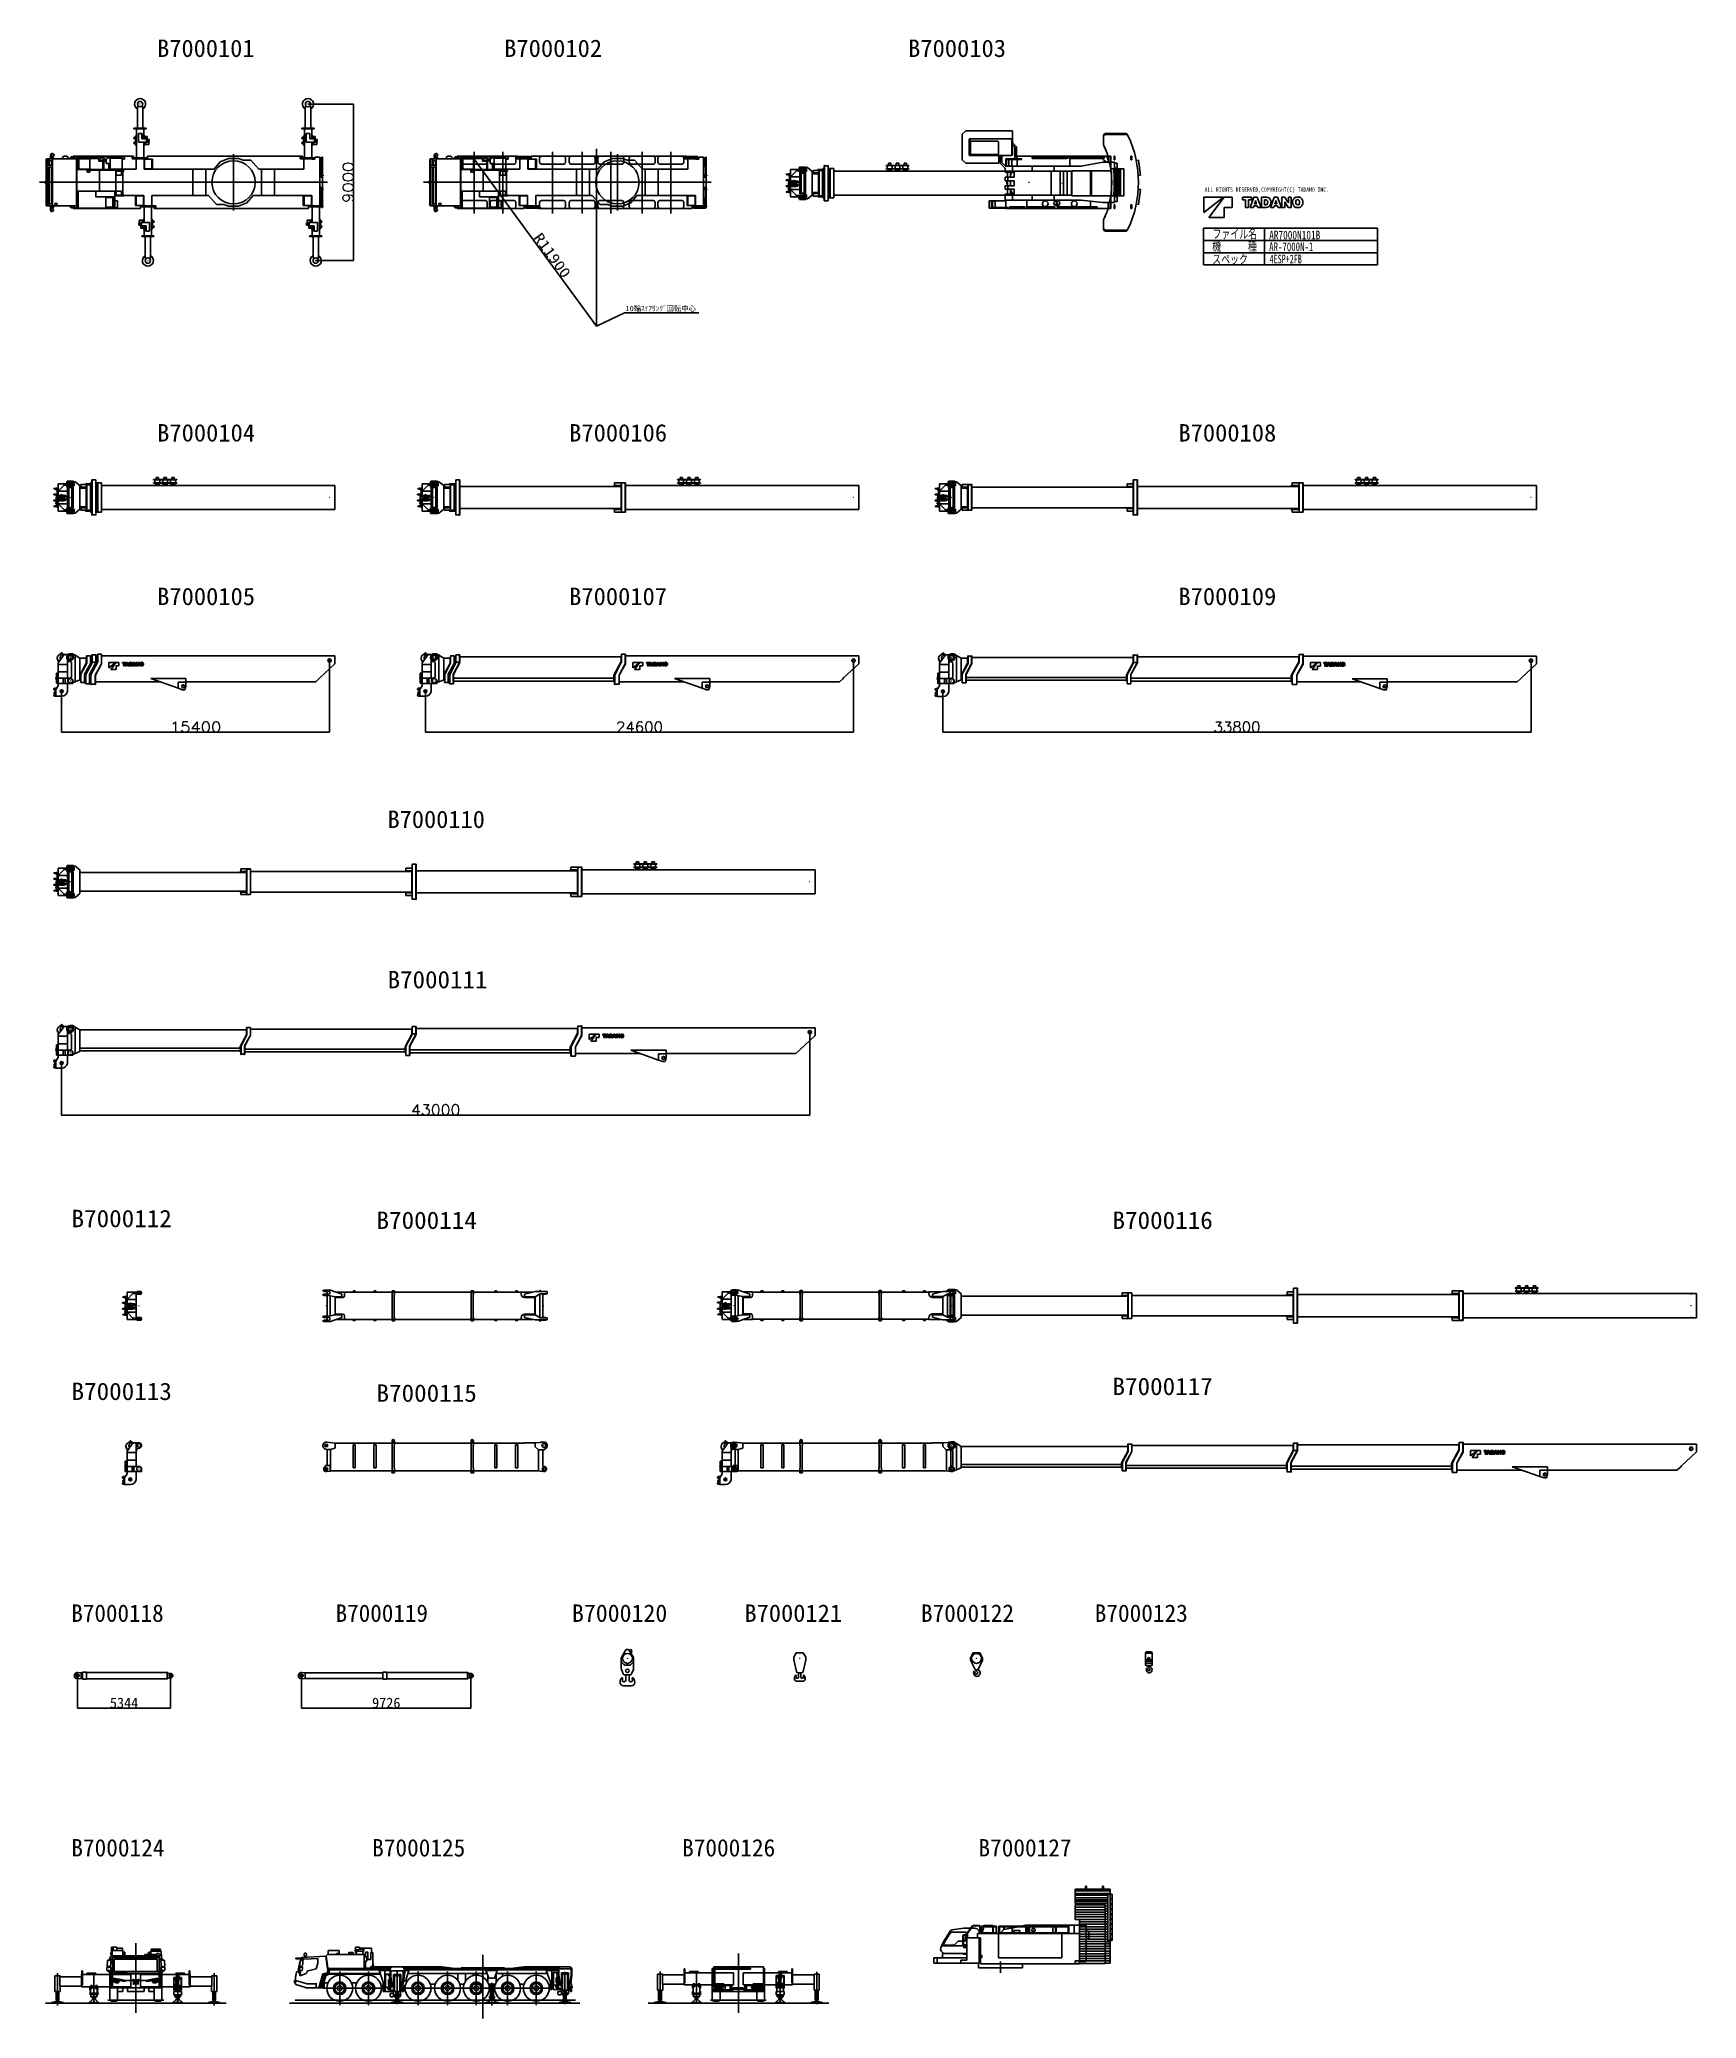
# Model space of a CAD drawing. Extents: x 1292 to 96515, y -55444 to 58320.
import ezdxf

# ---------------------------------------------------------------- set-up
doc = ezdxf.new("R2010")
doc.units = 0
doc.header["$PDMODE"] = 35
doc.layers.get('0').update_dxf_attribs({"linetype": 'CONTINUOUS'})
doc.layers.get('DEFPOINTS').update_dxf_attribs({"linetype": 'CONTINUOUS'})
doc.styles.add('MX_DIMTXSTY_2', font='txt.shx', dxfattribs={"width": 1.15, "bigfont": 'extfont.shx'})
doc.styles.add('MX_DIMTXSTY_3', font='txt.shx', dxfattribs={"width": 1.1, "bigfont": 'extfont.shx'})
doc.styles.add('MX_DIMTXSTY_4', font='txt.shx', dxfattribs={"width": 1.05, "bigfont": 'extfont.shx'})
doc.styles.add('MX_NOTE_STANDARD', font='txt.shx', dxfattribs={"bigfont": 'extfont.shx'})
doc.dimstyles.new('MXDIMSTYLE', dxfattribs={"dimtxt": 2.8, "dimasz": 2.5, "dimexe": 1, "dimexo": 0.5, "dimgap": 0.5, "dimtad": 1, "dimdsep": 46, "dimtxsty": 'MX_NOTE_STANDARD', "dimblk1": 'OPEN30', "dimblk2": 'OPEN30', "dimsah": 1, "dimcen": 2.5, "dimadec": 0, "dimazin": 0, "dimtfac": 1, "dimtmove": 0, "dimatfit": 3, "dimldrblk": 'OPEN30', "dimfxl": 1, "dimtzin": 0, "dimarcsym": 0})

msp = doc.modelspace()

# ---------------------------------------------------------------- texts
at = {"color": 7, "linetype": 'Continuous', "attachment_point": 1}
for s, insert, char_height in [('\\W1.028571;\\A1;B7000101', (8047.41, 58320.33), 1000), ('\\W1.034014;\\A1;B7000102', (27993.24, 58320.33), 1000), ('\\W1.034014;\\A1;B7000103', (51207.83, 58320.33), 1000), ('\\W0.811283;\\A1;ALL RIGHTS RESERVED,COPYRIGHT(C) TADANO INC.', (68252.33, 49818.26), 245), ('\\W0.733334;\\A1;機\u3000\u3000\u3000種', (68686.42, 46681.66), 500), ('\\W0.733334;\\A1;ファイル名', (68702.61, 47393.98), 500), ('\\W0.746332;\\A1;AR-7000N-1', (71958.72, 46658.46), 500), ('\\W0.784308;\\A1;AR7000N101B', (71961.89, 47333.89), 500), ('\\W0.733334;\\A1;スペック', (68686.42, 45934.66), 500), ('\\W0.592000;\\A1;4ESP+2FB', (71985.27, 45953), 500), ('\\A1;10輪ｽﾃｱﾘﾝｸﾞ回転中心', (34972.51, 43007.61), 300), ('\\W1.034014;\\A1;B7000104', (8048.32, 36213.49), 1000), ('\\W1.034014;\\A1;B7000106', (31727.14, 36213.49), 1000), ('\\W1.034014;\\A1;B7000108', (66741.88, 36213.49), 1000), ('\\W1.034014;\\A1;B7000105', (8048.32, 26807.93), 1000), ('\\W1.034014;\\A1;B7000107', (31727.14, 26807.93), 1000), ('\\W1.034014;\\A1;B7000109', (66741.88, 26807.93), 1000), ('\\W1.028571;\\A1;B7000110', (21288.28, 13993.54), 1000), ('\\W1.054945;\\A1;B7000111', (21292.68, 4777.55), 1000), ('\\W1.059233;\\A1;B7000112', (3128.73, -8957.37), 1000), ('\\W1.059233;\\A1;B7000114', (20656.38, -9057.1), 1000), ('\\W1.059233;\\A1;B7000116', (62954.76, -9057.1), 1000), ('\\W1.059233;\\A1;B7000113', (3128.73, -18892.56), 1000), ('\\W1.059233;\\A1;B7000115', (20656.38, -18992.29), 1000), ('\\W1.059233;\\A1;B7000117', (62954.76, -18607.48), 1000), ('\\W0.975610;\\A1;B7000118', (3114.79, -31644.58), 1000), ('\\W0.975610;\\A1;B7000119', (18305.71, -31644.58), 1000), ('\\W1.006803;\\A1;B7000120', (31888.53, -31644.58), 1000), ('\\W1.031359;\\A1;B7000121', (41800.81, -31644.58), 1000), ('\\W0.983389;\\A1;B7000122', (51945.22, -31644.58), 1000), ('\\W0.983389;\\A1;B7000123', (61933.25, -31644.58), 1000), ('\\W0.983389;\\A1;B7000124', (3116.08, -45132.47), 1000), ('\\W0.983389;\\A1;B7000125', (20406.49, -45132.47), 1000), ('\\W0.983389;\\A1;B7000126', (38219.74, -45132.47), 1000), ('\\W0.983389;\\A1;B7000127', (55251.57, -45132.47), 1000)]:
    msp.add_mtext(s, dxfattribs=dict(at, insert=insert, char_height=char_height))
at = {"color": 7, "linetype": 'Continuous', "insert": (30132.35, 47279.94), "char_height": 600, "attachment_point": 1, "rotation": 306.1800167, "line_spacing_factor": 0.792857}
msp.add_mtext('\\W1.200000;\\A1;R11900', dxfattribs=at)

# ---------------------------------------------------------------- blocks, each defined once
blk = doc.blocks.new('_OPEN30')
at = {"color": 0, "linetype": 'ByBlock', "lineweight": -2}
for p, q in [((-1, 0.267949), (0, 0)), ((0, 0), (-1, -0.267949)), ((0, 0), (-1, 0))]:
    blk.add_line(p, q, dxfattribs=at)
blk = doc.blocks.new('*D17')
at = {"color": 0, "linetype": 'Continuous', "lineweight": -2}
for p, q in [((16720.542093, 54613.245328), (19327.795267, 54613.245328)), ((19326.795267, 54610.475328), (19326.795267, 45616.015328)), ((17165.542093, 45613.245328), (19327.795267, 45613.245328))]:
    blk.add_line(p, q, dxfattribs=at)
at = {"layer": 'DEFPOINTS', "color": 0, "linetype": 'Continuous', "lineweight": 0}
for p in [(16720.042093, 54613.245328), (17165.042093, 45613.245328), (19326.795267, 45613.245328)]:
    blk.add_point(p, dxfattribs=at)
at = {"color": 0, "linetype": 'Continuous', "lineweight": -2, "xscale": 2.77, "yscale": 2.77, "zscale": 2.77}
for p, rotation in [((19326.795267, 54613.245328), 90), ((19326.795267, 45613.245328), 270)]:
    blk.add_blockref('_OPEN30', p, dxfattribs=dict(at, rotation=rotation))
at = {"color": 0, "linetype": 'Continuous', "insert": (19026.295267, 50113.245328), "char_height": 600, "attachment_point": 5, "rotation": 90, "line_spacing_factor": 0.792857, "style": 'MX_DIMTXSTY_2'}
blk.add_mtext('\\A1;9000', dxfattribs=at)
blk = doc.blocks.new('*D16')
at = {"color": 0, "linetype": 'Continuous', "lineweight": -2}
for p, q in [((16353.900327, -35739.240036), (16353.900327, -37608.768356)), ((26079.900632, -35739.240036), (26079.900632, -37608.768356)), ((26077.130632, -37607.768356), (16356.670327, -37607.768356))]:
    blk.add_line(p, q, dxfattribs=at)
at = {"layer": 'DEFPOINTS', "color": 0, "linetype": 'Continuous', "lineweight": 0}
for p in [(16353.900327, -35738.740036), (26079.900632, -35738.740036), (16353.900327, -37607.768356)]:
    blk.add_point(p, dxfattribs=at)
at = {"color": 0, "linetype": 'Continuous', "lineweight": -2, "xscale": 2.77, "yscale": 2.77, "zscale": 2.77, "rotation": 180}
blk.add_blockref('_OPEN30', (16353.900327, -37607.768356), dxfattribs=at)
at = {"color": 0, "linetype": 'Continuous', "lineweight": -2, "xscale": 2.77, "yscale": 2.77, "zscale": 2.77}
blk.add_blockref('_OPEN30', (26079.900632, -37607.768356), dxfattribs=at)
at = {"color": 0, "linetype": 'Continuous', "insert": (21216.900632, -37307.268356), "char_height": 600, "attachment_point": 5, "line_spacing_factor": 0.792857}
blk.add_mtext('\\A1;9726', dxfattribs=at)
blk = doc.blocks.new('*D15')
at = {"color": 0, "linetype": 'Continuous', "lineweight": -2}
for p, q in [((3475.83371, -35739.240036), (3475.83371, -37608.768356)), ((8819.834015, -35739.240036), (8819.834015, -37608.768356)), ((8817.064015, -37607.768356), (3478.60371, -37607.768356))]:
    blk.add_line(p, q, dxfattribs=at)
at = {"layer": 'DEFPOINTS', "color": 0, "linetype": 'Continuous', "lineweight": 0}
for p in [(3475.83371, -35738.740036), (8819.834015, -35738.740036), (3475.83371, -37607.768356)]:
    blk.add_point(p, dxfattribs=at)
at = {"color": 0, "linetype": 'Continuous', "lineweight": -2, "xscale": 2.77, "yscale": 2.77, "zscale": 2.77, "rotation": 180}
blk.add_blockref('_OPEN30', (3475.83371, -37607.768356), dxfattribs=at)
at = {"color": 0, "linetype": 'Continuous', "lineweight": -2, "xscale": 2.77, "yscale": 2.77, "zscale": 2.77}
blk.add_blockref('_OPEN30', (8819.834015, -37607.768356), dxfattribs=at)
at = {"color": 0, "linetype": 'Continuous', "insert": (6147.833771, -37307.268356), "char_height": 600, "attachment_point": 5, "line_spacing_factor": 0.792857}
blk.add_mtext('\\A1;5344', dxfattribs=at)
blk = doc.blocks.new('*D14')
at = {"color": 0, "linetype": 'Continuous', "lineweight": -2}
for p, q in [((45558.661174, 1249.810689), (45558.661174, -3509.001811)), ((2558.661864, -520.189799), (2558.661864, -3509.001811)), ((45555.891174, -3508.001811), (2561.431864, -3508.001811))]:
    blk.add_line(p, q, dxfattribs=at)
at = {"layer": 'DEFPOINTS', "color": 0, "linetype": 'Continuous', "lineweight": 0}
for p in [(45558.661174, 1250.310689), (2558.661864, -519.689799), (2558.661864, -3508.001811)]:
    blk.add_point(p, dxfattribs=at)
at = {"color": 0, "linetype": 'Continuous', "lineweight": -2, "xscale": 2.77, "yscale": 2.77, "zscale": 2.77, "rotation": 180}
blk.add_blockref('_OPEN30', (2558.661864, -3508.001811), dxfattribs=at)
at = {"color": 0, "linetype": 'Continuous', "lineweight": -2, "xscale": 2.77, "yscale": 2.77, "zscale": 2.77}
blk.add_blockref('_OPEN30', (45558.661174, -3508.001811), dxfattribs=at)
at = {"color": 0, "linetype": 'Continuous', "insert": (24058.661174, -3207.501811), "char_height": 600, "attachment_point": 5, "line_spacing_factor": 0.792857, "style": 'MX_DIMTXSTY_3'}
blk.add_mtext('\\A1;43000', dxfattribs=at)
blk = doc.blocks.new('*D13')
at = {"color": 0, "linetype": 'Continuous', "lineweight": -2}
for p, q in [((87010.997877, 22613.898905), (87010.997877, 18502.957499)), ((53210.997877, 20843.898905), (53210.997877, 18502.957499)), ((87008.227877, 18503.957499), (53213.767877, 18503.957499))]:
    blk.add_line(p, q, dxfattribs=at)
at = {"layer": 'DEFPOINTS', "color": 0, "linetype": 'Continuous', "lineweight": 0}
for p in [(87010.997877, 22614.398905), (53210.997877, 20844.398905), (53210.997877, 18503.957499)]:
    blk.add_point(p, dxfattribs=at)
at = {"color": 0, "linetype": 'Continuous', "lineweight": -2, "xscale": 2.77, "yscale": 2.77, "zscale": 2.77, "rotation": 180}
blk.add_blockref('_OPEN30', (53210.997877, 18503.957499), dxfattribs=at)
at = {"color": 0, "linetype": 'Continuous', "lineweight": -2, "xscale": 2.77, "yscale": 2.77, "zscale": 2.77}
blk.add_blockref('_OPEN30', (87010.997877, 18503.957499), dxfattribs=at)
at = {"color": 0, "linetype": 'Continuous', "insert": (70110.997877, 18804.457499), "char_height": 600, "attachment_point": 5, "line_spacing_factor": 0.792857, "style": 'MX_DIMTXSTY_4'}
blk.add_mtext('\\A1;33800', dxfattribs=at)
blk = doc.blocks.new('*D12')
at = {"color": 0, "linetype": 'Continuous', "lineweight": -2}
for p, q in [((48068.692102, 22622.898417), (48068.692102, 18502.957499)), ((23468.692102, 20852.898661), (23468.692102, 18502.957499)), ((48065.922102, 18503.957499), (23471.462102, 18503.957499))]:
    blk.add_line(p, q, dxfattribs=at)
at = {"layer": 'DEFPOINTS', "color": 0, "linetype": 'Continuous', "lineweight": 0}
for p in [(48068.692102, 22623.398417), (23468.692102, 20853.398661), (23468.692102, 18503.957499)]:
    blk.add_point(p, dxfattribs=at)
at = {"color": 0, "linetype": 'Continuous', "lineweight": -2, "xscale": 2.77, "yscale": 2.77, "zscale": 2.77, "rotation": 180}
blk.add_blockref('_OPEN30', (23468.692102, 18503.957499), dxfattribs=at)
at = {"color": 0, "linetype": 'Continuous', "lineweight": -2, "xscale": 2.77, "yscale": 2.77, "zscale": 2.77}
blk.add_blockref('_OPEN30', (48068.692102, 18503.957499), dxfattribs=at)
at = {"color": 0, "linetype": 'Continuous', "insert": (35768.692102, 18804.457499), "char_height": 600, "attachment_point": 5, "line_spacing_factor": 0.792857, "style": 'MX_DIMTXSTY_4'}
blk.add_mtext('\\A1;24600', dxfattribs=at)
blk = doc.blocks.new('*D11')
at = {"color": 0, "linetype": 'Continuous', "lineweight": -2}
for p, q in [((17958.661864, 22622.898417), (17958.661864, 18502.957499)), ((2558.661864, 20852.898661), (2558.661864, 18502.957499)), ((17955.891864, 18503.957499), (2561.431864, 18503.957499))]:
    blk.add_line(p, q, dxfattribs=at)
at = {"layer": 'DEFPOINTS', "color": 0, "linetype": 'Continuous', "lineweight": 0}
for p in [(17958.661864, 22623.398417), (2558.661864, 20853.398661), (2558.661864, 18503.957499)]:
    blk.add_point(p, dxfattribs=at)
at = {"color": 0, "linetype": 'Continuous', "lineweight": -2, "xscale": 2.77, "yscale": 2.77, "zscale": 2.77, "rotation": 180}
blk.add_blockref('_OPEN30', (2558.661864, 18503.957499), dxfattribs=at)
at = {"color": 0, "linetype": 'Continuous', "lineweight": -2, "xscale": 2.77, "yscale": 2.77, "zscale": 2.77}
blk.add_blockref('_OPEN30', (17958.661864, 18503.957499), dxfattribs=at)
at = {"color": 0, "linetype": 'Continuous', "insert": (10258.661864, 18804.457499), "char_height": 600, "attachment_point": 5, "line_spacing_factor": 0.792857, "style": 'MX_DIMTXSTY_2'}
blk.add_mtext('\\A1;15400', dxfattribs=at)

# ---------------------------------------------------------------- dimensions: what is measured, and where the dimension line sits
at = {"color": 7, "linetype": 'Continuous'}
dim = msp.add_linear_dim(base=(19326.8, 45613.25), p1=(16720.04, 54613.25), p2=(17165.04, 45613.25), angle=90, text='\\A1;<>', dimstyle='MXDIMSTYLE', override={"dimtxt": 600, "dimasz": 2.77, "dimdec": 1, "dimtxsty": 'MX_DIMTXSTY_2', "dimtzin": 8}, dxfattribs=at)
dim.commit()
dim.dimension.update_dxf_attribs({"geometry": '*D17', "text_midpoint": (19326.8, 50113.25), "dimtype": 160})
for base, p1, p2, override, picture, middle in [((2558.66, 18503.96), (17958.66, 22623.4), (2558.66, 20853.4), {"dimtxt": 600, "dimasz": 2.77, "dimdec": 1, "dimtxsty": 'MX_DIMTXSTY_2', "dimtzin": 8}, '*D11', (10258.66, 18503.96)), ((23468.69, 18503.96), (48068.69, 22623.4), (23468.69, 20853.4), {"dimtxt": 600, "dimasz": 2.77, "dimdec": 1, "dimtxsty": 'MX_DIMTXSTY_4', "dimtzin": 8}, '*D12', (35768.69, 18503.96)), ((53211, 18503.96), (87011, 22614.4), (53211, 20844.4), {"dimtxt": 600, "dimasz": 2.77, "dimdec": 1, "dimtxsty": 'MX_DIMTXSTY_4', "dimtzin": 8}, '*D13', (70111, 18503.96)), ((2558.66, -3508), (45558.66, 1250.31), (2558.66, -519.69), {"dimtxt": 600, "dimasz": 2.77, "dimdec": 1, "dimtxsty": 'MX_DIMTXSTY_3', "dimtzin": 8}, '*D14', (24058.66, -3508)), ((3475.83, -37607.77), (8819.83, -35738.74), (3475.83, -35738.74), {"dimtxt": 600, "dimasz": 2.77, "dimdec": 1, "dimtzin": 8}, '*D15', (6147.83, -37607.77)), ((16353.9, -37607.77), (26079.9, -35738.74), (16353.9, -35738.74), {"dimtxt": 600, "dimasz": 2.77, "dimdec": 1, "dimtzin": 8}, '*D16', (21216.9, -37607.77))]:
    dim = msp.add_linear_dim(base=base, p1=p1, p2=p2, text='\\A1;<>', dimstyle='MXDIMSTYLE', override=override, dxfattribs=at)
    dim.commit()
    dim.dimension.update_dxf_attribs({"geometry": picture, "text_midpoint": middle, "dimtype": 160})

# ---------------------------------------------------------------- linework, layer by layer
at = {"color": 130, "linetype": 'Continuous'}
for p, q in [((7010.59, 54473.25), (6912.54, 54473.25)), ((6912.54, 53233.25), (6912.54, 54473.25)), ((7227.54, 54473.25), (7129.49, 54473.25)), ((7227.54, 53233.25), (7227.54, 54473.25)), ((16660.59, 54473.25), (16562.54, 54473.25)), ((16562.54, 53233.25), (16562.54, 54473.25)), ((16877.54, 54473.25), (16779.49, 54473.25)), ((16877.54, 53233.25), (16877.54, 54473.25)), ((6712.54, 52687.25), (6832.54, 52687.25)), ((6712.54, 52636.25), (6712.54, 52687.25)), ((6712.54, 52636.25), (6832.54, 52636.25)), ((6712.54, 52401.25), (6832.54, 52401.25)), ((6712.54, 52351.25), (6712.54, 52401.25)), ((6712.54, 52351.25), (6832.54, 52351.25)), ((6768.04, 53223.25), (6718.04, 53223.25)), ((6718.04, 53183.25), (6718.04, 53223.25)), ((6768.04, 53183.25), (6718.04, 53183.25)), ((7372.04, 53223.25), (6768.04, 53223.25)), ((7372.04, 53183.25), (6768.04, 53183.25)), ((6860.04, 52789.25), (6800.04, 52789.25)), ((6800.04, 52687.24), (6800.04, 52789.25)), ((6800.04, 52401.24), (6800.04, 52636.24)), ((6800.04, 52249.25), (6800.04, 52351.24)), ((6832.54, 52703.25), (6832.54, 52687.25)), ((6860.04, 52703.25), (6832.54, 52703.25)), ((6832.54, 52620.25), (6832.54, 52636.25)), ((6860.04, 52620.25), (6832.54, 52620.25)), ((6832.54, 52620.25), (6832.54, 52416.25)), ((6860.04, 52416.25), (6832.54, 52416.25)), ((6832.54, 52401.25), (6832.54, 52416.25)), ((6832.54, 52351.25), (6832.54, 52335.25)), ((6860.04, 52335.25), (6832.54, 52335.25)), ((6860.04, 53233.25), (7280.04, 53233.25)), ((6860.04, 53233.25), (6860.04, 53223.25)), ((6860.04, 53183.25), (6860.04, 51523.25)), ((6970.04, 52919.25), (6970.04, 52419.25)), ((6970.04, 52919.25), (7170.04, 52919.25)), ((7445.04, 52419.25), (6970.04, 52419.25)), ((7170.04, 52919.25), (7180.04, 52919.25)), ((7170.04, 52919.25), (7170.04, 52629.25)), ((7180.04, 52919.25), (7180.04, 52639.25)), ((7445.04, 52619.25), (7180.04, 52619.25)), ((7445.04, 52629.25), (7190.04, 52629.25)), ((7280.04, 53233.25), (7280.04, 53223.25)), ((7280.04, 53183.25), (7280.04, 52629.25)), ((7340.04, 52789.25), (7280.04, 52789.25)), ((7305.04, 52747.25), (7280.04, 52747.25)), ((7305.04, 52722.25), (7280.04, 52722.25)), ((7306.89, 52719.25), (7280.04, 52719.25)), ((7280.04, 52419.25), (7280.04, 51523.25)), ((7282.54, 52629.24), (7282.54, 52719.25)), ((7282.54, 52319.25), (7282.54, 52419.24)), ((7305.04, 52747.25), (7305.04, 52722.25)), ((7320.04, 52747.25), (7305.04, 52747.25)), ((7320.04, 52722.25), (7305.04, 52722.25)), ((7306.89, 52629.25), (7306.89, 52722.25)), ((7306.89, 52316.25), (7306.89, 52419.25)), ((7320.04, 52747.25), (7370.04, 52747.25)), ((7320.04, 52722.25), (7370.04, 52722.25)), ((7340.04, 52789.25), (7340.04, 52747.24)), ((7385.04, 52747.25), (7370.04, 52747.25)), ((7385.04, 52722.25), (7370.04, 52722.25)), ((7422.04, 53223.25), (7372.04, 53223.25)), ((7422.04, 53183.25), (7372.04, 53183.25)), ((7383.19, 52629.25), (7383.19, 52722.25)), ((7383.19, 52316.25), (7383.19, 52419.25)), ((7392.36, 52747.25), (7385.04, 52747.25)), ((7385.04, 52747.25), (7385.04, 52722.25)), ((7392.36, 52722.25), (7385.04, 52722.25)), ((7385.04, 52629.24), (7385.04, 52722.25)), ((7385.04, 52316.25), (7385.04, 52419.24)), ((7449.72, 52747.25), (7392.36, 52747.25)), ((7449.72, 52722.25), (7392.36, 52722.25)), ((7395.04, 52419.25), (7395.04, 52289.65)), ((7422.04, 53183.25), (7422.04, 53223.25)), ((7435.04, 52629.24), (7435.04, 52722.25)), ((7445.04, 52629.25), (7445.04, 52619.25)), ((7445.04, 52419.25), (7445.04, 52619.25)), ((7445.04, 52577.25), (7499.34, 52577.25)), ((7445.04, 52461.25), (7499.34, 52461.25)), ((7445.04, 52419.85), (7565.04, 52419.85)), ((7457.04, 52747.25), (7449.72, 52747.25)), ((7457.04, 52722.25), (7449.72, 52722.25)), ((7457.04, 52747.25), (7457.04, 52722.25)), ((7475.04, 52743.55), (7457.04, 52743.55)), ((7475.04, 52577.25), (7475.04, 52743.55)), ((7475.04, 52419.84), (7475.04, 52461.25)), ((7560.04, 52577.25), (7499.34, 52577.25)), ((7560.04, 52461.25), (7499.34, 52461.25)), ((7540.04, 52461.25), (7540.04, 52577.25)), ((7595.04, 52577.25), (7560.04, 52577.25)), ((7595.04, 52461.25), (7560.04, 52461.25)), ((7571.64, 52296.25), (7571.64, 52413.25)), ((7595.04, 52461.25), (7595.04, 52577.25)), ((16362.54, 52687.25), (16482.54, 52687.25)), ((16362.54, 52636.25), (16362.54, 52687.25)), ((16362.54, 52636.25), (16482.54, 52636.25)), ((16362.54, 52401.25), (16482.54, 52401.25)), ((16362.54, 52351.25), (16362.54, 52401.25)), ((16362.54, 52351.25), (16482.54, 52351.25)), ((16418.04, 53223.25), (16368.04, 53223.25)), ((16368.04, 53183.25), (16368.04, 53223.25)), ((16418.04, 53183.25), (16368.04, 53183.25)), ((17022.04, 53223.25), (16418.04, 53223.25)), ((17022.04, 53183.25), (16418.04, 53183.25)), ((16510.04, 52788.8), (16450.49, 52788.8)), ((16450.49, 52687.24), (16450.49, 52788.8)), ((16450.49, 52401.24), (16450.49, 52636.24)), ((16450.49, 52249.7), (16450.49, 52351.24)), ((16482.54, 52703.25), (16482.54, 52687.25)), ((16510.04, 52703.25), (16482.54, 52703.25)), ((16482.54, 52620.25), (16482.54, 52636.25)), ((16510.04, 52620.25), (16482.54, 52620.25)), ((16482.54, 52620.25), (16482.54, 52416.25)), ((16510.04, 52416.25), (16482.54, 52416.25)), ((16482.54, 52401.25), (16482.54, 52416.25)), ((16482.54, 52351.25), (16482.54, 52335.25)), ((16510.04, 52335.25), (16482.54, 52335.25)), ((16510.04, 53233.25), (16930.04, 53233.25)), ((16510.04, 53233.25), (16510.04, 53223.25)), ((16510.04, 53183.25), (16510.04, 51523.25)), ((16620.04, 52919.25), (16620.04, 52419.25)), ((16620.04, 52919.25), (16820.04, 52919.25)), ((17095.04, 52419.25), (16620.04, 52419.25)), ((16820.04, 52919.25), (16830.04, 52919.25)), ((16820.04, 52919.25), (16820.04, 52629.25)), ((16830.04, 52919.25), (16830.04, 52639.25)), ((17095.04, 52619.25), (16830.04, 52619.25)), ((17095.04, 52629.25), (16840.04, 52629.25)), ((16930.04, 53233.25), (16930.04, 53223.25)), ((16930.04, 53183.25), (16930.04, 52629.25)), ((16989.59, 52788.8), (16930.04, 52788.8)), ((16955.04, 52747.25), (16930.04, 52747.25)), ((16955.04, 52722.25), (16930.04, 52722.25)), ((16956.89, 52719.25), (16930.04, 52719.25)), ((16930.04, 52419.25), (16930.04, 51523.25)), ((16932.54, 52629.24), (16932.54, 52719.25)), ((16932.54, 52319.25), (16932.54, 52419.24)), ((16955.04, 52747.25), (16955.04, 52722.25)), ((16970.04, 52747.25), (16955.04, 52747.25)), ((16970.04, 52722.25), (16955.04, 52722.25)), ((16956.89, 52629.25), (16956.89, 52722.25)), ((16956.89, 52316.25), (16956.89, 52419.25)), ((16970.04, 52747.25), (17020.04, 52747.25)), ((16970.04, 52722.25), (17020.04, 52722.25)), ((16989.59, 52788.8), (16989.59, 52747.24)), ((17035.04, 52747.25), (17020.04, 52747.25)), ((17035.04, 52722.25), (17020.04, 52722.25)), ((17072.04, 53223.25), (17022.04, 53223.25)), ((17072.04, 53183.25), (17022.04, 53183.25)), ((17033.19, 52629.25), (17033.19, 52722.25)), ((17033.19, 52316.25), (17033.19, 52419.25)), ((17042.36, 52747.25), (17035.04, 52747.25)), ((17035.04, 52747.25), (17035.04, 52722.25)), ((17042.36, 52722.25), (17035.04, 52722.25)), ((17035.04, 52629.24), (17035.04, 52722.25)), ((17035.04, 52316.25), (17035.04, 52419.24)), ((17099.72, 52747.25), (17042.36, 52747.25)), ((17099.72, 52722.25), (17042.36, 52722.25)), ((17045.04, 52419.25), (17045.04, 52289.65)), ((17072.04, 53183.25), (17072.04, 53223.25)), ((17085.04, 52629.24), (17085.04, 52722.25)), ((17095.04, 52629.25), (17095.04, 52619.25)), ((17095.04, 52419.25), (17095.04, 52619.25)), ((17095.04, 52577.25), (17149.34, 52577.25)), ((17095.04, 52461.25), (17149.34, 52461.25)), ((17095.04, 52419.85), (17215.04, 52419.85)), ((17107.04, 52747.25), (17099.72, 52747.25)), ((17107.04, 52722.25), (17099.72, 52722.25)), ((17107.04, 52747.25), (17107.04, 52722.25)), ((17125.04, 52743.55), (17107.04, 52743.55)), ((17125.04, 52577.25), (17125.04, 52743.55)), ((17125.04, 52419.84), (17125.04, 52461.25)), ((17210.04, 52577.25), (17149.34, 52577.25)), ((17210.04, 52461.25), (17149.34, 52461.25)), ((17190.04, 52461.25), (17190.04, 52577.25)), ((17245.04, 52577.25), (17210.04, 52577.25)), ((17245.04, 52461.25), (17210.04, 52461.25)), ((17221.64, 52296.25), (17221.64, 52413.25)), ((17245.04, 52461.25), (17245.04, 52577.25)), ((6800.04, 52249.25), (6860.04, 52249.25)), ((7282.54, 52319.25), (7280.04, 52319.25)), ((7280.04, 52316.25), (7305.04, 52316.25)), ((7305.04, 52291.25), (7280.04, 52291.25)), ((7280.04, 52249.25), (7340.04, 52249.25)), ((7282.54, 52319.25), (7306.89, 52319.25)), ((7305.04, 52316.25), (7385.04, 52316.25)), ((7305.04, 52316.25), (7305.04, 52291.25)), ((7320.04, 52291.25), (7305.04, 52291.25)), ((7320.04, 52291.25), (7370.04, 52291.25)), ((7340.04, 52291.24), (7340.04, 52249.25)), ((7385.04, 52291.25), (7370.04, 52291.25)), ((7385.04, 52316.25), (7385.04, 52291.25)), ((7395.04, 52316.25), (7385.04, 52316.25)), ((7392.36, 52291.25), (7385.04, 52291.25)), ((7395.04, 52291.25), (7392.36, 52291.25)), ((7565.04, 52289.65), (7395.04, 52289.65)), ((16450.49, 52249.7), (16510.04, 52249.7)), ((16932.54, 52319.25), (16930.04, 52319.25)), ((16930.04, 52316.25), (16955.04, 52316.25)), ((16955.04, 52291.25), (16930.04, 52291.25)), ((16930.04, 52249.7), (16989.59, 52249.7)), ((16932.54, 52319.25), (16956.89, 52319.25)), ((16955.04, 52316.25), (17035.04, 52316.25)), ((16955.04, 52316.25), (16955.04, 52291.25)), ((16970.04, 52291.25), (16955.04, 52291.25)), ((16970.04, 52291.25), (17020.04, 52291.25)), ((16989.59, 52291.24), (16989.59, 52249.7)), ((17035.04, 52291.25), (17020.04, 52291.25)), ((17035.04, 52316.25), (17035.04, 52291.25)), ((17045.04, 52316.25), (17035.04, 52316.25)), ((17042.36, 52291.25), (17035.04, 52291.25)), ((17045.04, 52291.25), (17042.36, 52291.25)), ((17215.04, 52289.65), (17045.04, 52289.65)), ((28824.87, 51593.25), (28774.87, 51593.25)), ((28774.87, 51553.25), (28774.87, 51593.25)), ((28824.87, 51553.25), (28774.87, 51553.25)), ((29428.87, 51593.25), (28824.87, 51593.25)), ((29428.87, 51553.25), (28824.87, 51553.25)), ((28916.87, 51603.25), (29336.87, 51603.25)), ((28916.87, 51603.25), (28916.87, 51593.25)), ((28916.87, 51553.25), (28916.87, 51523.25)), ((29336.87, 51603.25), (29336.87, 51593.25)), ((29336.87, 51553.25), (29336.87, 51523.25)), ((29544.37, 51465.25), (29361.87, 51465.25)), ((29361.87, 51458.25), (29361.87, 51465.25)), ((29478.87, 51593.25), (29428.87, 51593.25)), ((29478.87, 51553.25), (29428.87, 51553.25)), ((29478.87, 51553.25), (29478.87, 51593.25)), ((38474.87, 51593.25), (38424.87, 51593.25)), ((38424.87, 51553.25), (38424.87, 51593.25)), ((38474.87, 51553.25), (38424.87, 51553.25)), ((39078.87, 51593.25), (38474.87, 51593.25)), ((39078.87, 51553.25), (38474.87, 51553.25)), ((38566.87, 51603.25), (38986.87, 51603.25)), ((38566.87, 51603.25), (38566.87, 51593.25)), ((38566.87, 51553.25), (38566.87, 51523.25)), ((38986.87, 51603.25), (38986.87, 51593.25)), ((38986.87, 51553.25), (38986.87, 51523.25)), ((39174.67, 51465.25), (39011.87, 51465.25)), ((39011.87, 51453.55), (39011.87, 51465.25)), ((39128.87, 51593.25), (39078.87, 51593.25)), ((39128.87, 51553.25), (39078.87, 51553.25)), ((39128.87, 51553.25), (39128.87, 51593.25)), ((7013.44, 47930.25), (7013.44, 47813.25)), ((7020.04, 47936.85), (7190.04, 47936.85)), ((7140.04, 47806.65), (7020.04, 47806.65)), ((7110.04, 47806.64), (7110.04, 47765.24)), ((7140.04, 47807.25), (7615.04, 47807.25)), ((7140.04, 47807.25), (7140.04, 47607.25)), ((7190.04, 47807.25), (7190.04, 47936.85)), ((7190.04, 47935.25), (7192.72, 47935.25)), ((7190.04, 47910.25), (7192.72, 47910.25)), ((7192.72, 47935.25), (7200.04, 47935.25)), ((7200.04, 47910.25), (7192.72, 47910.25)), ((7200.04, 47910.25), (7200.04, 47935.25)), ((7200.04, 47935.25), (7215.04, 47935.25)), ((7215.04, 47910.25), (7200.04, 47910.25)), ((7200.04, 47910.25), (7200.04, 47807.24)), ((7201.89, 47910.25), (7201.89, 47807.25)), ((7265.04, 47935.25), (7215.04, 47935.25)), ((7265.04, 47910.25), (7215.04, 47910.25)), ((7305.04, 47977.25), (7245.04, 47977.25)), ((7245.04, 47935.24), (7245.04, 47977.25)), ((7265.04, 47935.25), (7280.04, 47935.25)), ((7280.04, 47910.25), (7265.04, 47910.25)), ((7278.19, 47910.25), (7278.19, 47807.25)), ((7278.19, 47907.25), (7305.04, 47907.25)), ((7280.04, 47910.25), (7280.04, 47935.25)), ((7280.04, 47935.25), (7305.04, 47935.25)), ((7305.04, 47910.25), (7280.04, 47910.25)), ((7302.54, 47907.25), (7302.54, 47807.24)), ((7305.04, 47807.25), (7305.04, 48703.25)), ((7615.04, 47307.25), (7615.04, 47807.25)), ((7725.04, 47043.25), (7725.04, 48703.25)), ((7785.04, 47977.25), (7725.04, 47977.25)), ((7725.04, 47891.25), (7752.54, 47891.25)), ((7725.04, 47810.25), (7752.54, 47810.25)), ((7752.54, 47875.25), (7752.54, 47891.25)), ((7872.54, 47875.25), (7752.54, 47875.25)), ((7872.54, 47825.25), (7752.54, 47825.25)), ((7752.54, 47825.25), (7752.54, 47810.25)), ((7752.54, 47606.25), (7752.54, 47810.25)), ((7785.04, 47977.25), (7785.04, 47875.24)), ((7785.04, 47825.24), (7785.04, 47590.24)), ((7872.54, 47875.25), (7872.54, 47825.25)), ((16663.44, 47930.25), (16663.44, 47813.25)), ((16670.04, 47936.85), (16840.04, 47936.85)), ((16790.04, 47806.65), (16670.04, 47806.65)), ((16760.04, 47806.64), (16760.04, 47765.24)), ((16790.04, 47807.25), (17265.04, 47807.25)), ((16790.04, 47807.25), (16790.04, 47607.25)), ((16840.04, 47807.25), (16840.04, 47936.85)), ((16840.04, 47935.25), (16842.72, 47935.25)), ((16840.04, 47910.25), (16842.72, 47910.25)), ((16842.72, 47935.25), (16850.04, 47935.25)), ((16850.04, 47910.25), (16842.72, 47910.25)), ((16850.04, 47910.25), (16850.04, 47935.25)), ((16850.04, 47935.25), (16865.04, 47935.25)), ((16865.04, 47910.25), (16850.04, 47910.25)), ((16850.04, 47910.25), (16850.04, 47807.24)), ((16851.89, 47910.25), (16851.89, 47807.25)), ((16915.04, 47935.25), (16865.04, 47935.25)), ((16915.04, 47910.25), (16865.04, 47910.25)), ((16955.04, 47976.8), (16895.49, 47976.8)), ((16895.49, 47935.24), (16895.49, 47976.8)), ((16915.04, 47935.25), (16930.04, 47935.25)), ((16930.04, 47910.25), (16915.04, 47910.25)), ((16928.19, 47910.25), (16928.19, 47807.25)), ((16928.19, 47907.25), (16955.04, 47907.25)), ((16930.04, 47910.25), (16930.04, 47935.25)), ((16930.04, 47935.25), (16955.04, 47935.25)), ((16955.04, 47910.25), (16930.04, 47910.25)), ((16952.54, 47907.25), (16952.54, 47807.24)), ((16955.04, 47807.25), (16955.04, 48703.25)), ((17265.04, 47307.25), (17265.04, 47807.25)), ((17375.04, 47043.25), (17375.04, 48703.25)), ((17434.59, 47976.8), (17375.04, 47976.8)), ((17375.04, 47891.25), (17402.54, 47891.25)), ((17375.04, 47810.25), (17402.54, 47810.25)), ((17402.54, 47875.25), (17402.54, 47891.25)), ((17522.54, 47875.25), (17402.54, 47875.25)), ((17522.54, 47825.25), (17402.54, 47825.25)), ((17402.54, 47825.25), (17402.54, 47810.25)), ((17402.54, 47606.25), (17402.54, 47810.25)), ((17434.59, 47976.8), (17434.59, 47875.24)), ((17434.59, 47825.24), (17434.59, 47590.24)), ((17522.54, 47875.25), (17522.54, 47825.25)), ((29150.37, 48761.25), (29336.87, 48761.25)), ((29219.87, 48673.25), (29269.87, 48673.25)), ((29219.87, 48673.25), (29219.87, 48633.25)), ((29219.87, 48633.25), (29269.87, 48633.25)), ((29269.87, 48673.25), (29873.87, 48673.25)), ((29269.87, 48633.25), (29873.87, 48633.25)), ((29336.87, 48768.25), (29336.87, 48761.25)), ((29361.87, 48673.25), (29361.87, 48703.25)), ((29361.87, 48623.25), (29361.87, 48633.25)), ((29781.87, 48623.25), (29361.87, 48623.25)), ((29781.87, 48673.25), (29781.87, 48703.25)), ((29781.87, 48623.25), (29781.87, 48633.25)), ((29873.87, 48673.25), (29923.87, 48673.25)), ((29873.87, 48633.25), (29923.87, 48633.25)), ((29923.87, 48673.25), (29923.87, 48633.25)), ((38804.37, 48761.25), (38986.87, 48761.25)), ((38869.87, 48673.25), (38919.87, 48673.25)), ((38869.87, 48673.25), (38869.87, 48633.25)), ((38869.87, 48633.25), (38919.87, 48633.25)), ((38919.87, 48673.25), (39523.87, 48673.25)), ((38919.87, 48633.25), (39523.87, 48633.25)), ((38986.87, 48773.25), (38986.87, 48761.25)), ((39011.87, 48673.25), (39011.87, 48703.25)), ((39011.87, 48623.25), (39011.87, 48633.25)), ((39431.87, 48623.25), (39011.87, 48623.25)), ((39431.87, 48673.25), (39431.87, 48703.25)), ((39431.87, 48623.25), (39431.87, 48633.25)), ((39523.87, 48673.25), (39573.87, 48673.25)), ((39523.87, 48633.25), (39573.87, 48633.25)), ((39573.87, 48673.25), (39573.87, 48633.25)), ((6990.04, 47765.25), (6990.04, 47649.25)), ((6990.04, 47765.25), (7025.04, 47765.25)), ((6990.04, 47649.25), (7025.04, 47649.25)), ((7025.04, 47765.25), (7045.04, 47765.25)), ((7025.04, 47649.25), (7045.04, 47649.25)), ((7045.04, 47765.25), (7085.75, 47765.25)), ((7045.04, 47765.25), (7045.04, 47649.25)), ((7045.04, 47649.25), (7085.75, 47649.25)), ((7140.04, 47765.25), (7085.75, 47765.25)), ((7140.04, 47649.25), (7085.75, 47649.25)), ((7110.04, 47649.24), (7110.04, 47482.95)), ((7110.04, 47482.95), (7128.04, 47482.95)), ((7128.04, 47504.25), (7135.36, 47504.25)), ((7128.04, 47479.25), (7128.04, 47504.25)), ((7128.04, 47479.25), (7135.36, 47479.25)), ((7135.36, 47504.25), (7200.04, 47504.25)), ((7135.36, 47479.25), (7192.72, 47479.25)), ((7140.04, 47597.25), (7140.04, 47607.25)), ((7140.04, 47607.25), (7405.04, 47607.25)), ((7140.04, 47597.25), (7395.04, 47597.25)), ((7150.04, 47597.24), (7150.04, 47504.25)), ((7163.04, 47043.25), (7213.04, 47043.25)), ((7163.04, 47043.25), (7163.04, 47003.25)), ((7163.04, 47003.25), (7213.04, 47003.25)), ((7192.72, 47479.25), (7200.04, 47479.25)), ((7200.04, 47597.24), (7200.04, 47504.25)), ((7200.04, 47504.25), (7280.04, 47504.25)), ((7200.04, 47479.25), (7200.04, 47504.25)), ((7200.04, 47479.25), (7215.04, 47479.25)), ((7201.89, 47597.25), (7201.89, 47504.25)), ((7213.04, 47043.25), (7817.04, 47043.25)), ((7213.04, 47003.25), (7817.04, 47003.25)), ((7265.04, 47479.25), (7215.04, 47479.25)), ((7245.04, 47437.25), (7245.04, 47479.24)), ((7245.04, 47437.25), (7305.04, 47437.25)), ((7265.04, 47479.25), (7280.04, 47479.25)), ((7278.19, 47597.25), (7278.19, 47504.25)), ((7302.54, 47507.25), (7278.19, 47507.25)), ((7280.04, 47504.25), (7305.04, 47504.25)), ((7280.04, 47479.25), (7280.04, 47504.25)), ((7280.04, 47479.25), (7305.04, 47479.25)), ((7302.54, 47597.24), (7302.54, 47507.25)), ((7302.54, 47507.25), (7305.04, 47507.25)), ((7305.04, 47043.25), (7305.04, 47597.25)), ((7305.04, 46993.25), (7305.04, 47003.25)), ((7725.04, 46993.25), (7305.04, 46993.25)), ((7357.54, 46993.25), (7357.54, 45753.25)), ((7405.04, 47307.25), (7405.04, 47587.25)), ((7415.04, 47307.25), (7405.04, 47307.25)), ((7415.04, 47307.25), (7415.04, 47597.25)), ((7615.04, 47307.25), (7415.04, 47307.25)), ((7672.54, 46993.25), (7672.54, 45753.25)), ((7725.04, 47606.25), (7752.54, 47606.25)), ((7725.04, 47523.25), (7752.54, 47523.25)), ((7725.04, 47437.25), (7785.04, 47437.25)), ((7725.04, 46993.25), (7725.04, 47003.25)), ((7752.54, 47606.25), (7752.54, 47590.25)), ((7872.54, 47590.25), (7752.54, 47590.25)), ((7872.54, 47539.25), (7752.54, 47539.25)), ((7752.54, 47523.25), (7752.54, 47539.25)), ((7785.04, 47539.24), (7785.04, 47437.25)), ((7817.04, 47043.25), (7867.04, 47043.25)), ((7817.04, 47003.25), (7867.04, 47003.25)), ((7867.04, 47043.25), (7867.04, 47003.25)), ((7872.54, 47590.25), (7872.54, 47539.25)), ((16640.04, 47765.25), (16640.04, 47649.25)), ((16640.04, 47765.25), (16675.04, 47765.25)), ((16640.04, 47649.25), (16675.04, 47649.25)), ((16675.04, 47765.25), (16695.04, 47765.25)), ((16675.04, 47649.25), (16695.04, 47649.25)), ((16695.04, 47765.25), (16735.75, 47765.25)), ((16695.04, 47765.25), (16695.04, 47649.25)), ((16695.04, 47649.25), (16735.75, 47649.25)), ((16790.04, 47765.25), (16735.75, 47765.25)), ((16790.04, 47649.25), (16735.75, 47649.25)), ((16760.04, 47649.24), (16760.04, 47482.95)), ((16760.04, 47482.95), (16778.04, 47482.95)), ((16778.04, 47504.25), (16785.36, 47504.25)), ((16778.04, 47479.25), (16778.04, 47504.25)), ((16778.04, 47479.25), (16785.36, 47479.25)), ((16785.36, 47504.25), (16850.04, 47504.25)), ((16785.36, 47479.25), (16842.72, 47479.25)), ((16790.04, 47597.25), (16790.04, 47607.25)), ((16790.04, 47607.25), (17055.04, 47607.25)), ((16790.04, 47597.25), (17045.04, 47597.25)), ((16800.04, 47597.24), (16800.04, 47504.25)), ((16813.04, 47043.25), (16863.04, 47043.25)), ((16813.04, 47043.25), (16813.04, 47003.25)), ((16813.04, 47003.25), (16863.04, 47003.25)), ((16842.72, 47479.25), (16850.04, 47479.25)), ((16850.04, 47597.24), (16850.04, 47504.25)), ((16850.04, 47504.25), (16930.04, 47504.25)), ((16850.04, 47479.25), (16850.04, 47504.25)), ((16850.04, 47479.25), (16865.04, 47479.25)), ((16851.89, 47597.25), (16851.89, 47504.25)), ((16863.04, 47043.25), (17467.04, 47043.25)), ((16863.04, 47003.25), (17467.04, 47003.25)), ((16915.04, 47479.25), (16865.04, 47479.25)), ((16895.49, 47437.7), (16895.49, 47479.24)), ((16895.49, 47437.7), (16955.04, 47437.7)), ((16915.04, 47479.25), (16930.04, 47479.25)), ((16928.19, 47597.25), (16928.19, 47504.25)), ((16952.54, 47507.25), (16928.19, 47507.25)), ((16930.04, 47504.25), (16955.04, 47504.25)), ((16930.04, 47479.25), (16930.04, 47504.25)), ((16930.04, 47479.25), (16955.04, 47479.25)), ((16952.54, 47597.24), (16952.54, 47507.25)), ((16952.54, 47507.25), (16955.04, 47507.25)), ((16955.04, 47043.25), (16955.04, 47597.25)), ((16955.04, 46993.25), (16955.04, 47003.25)), ((17375.04, 46993.25), (16955.04, 46993.25)), ((17007.54, 46993.25), (17007.54, 45753.25)), ((17055.04, 47307.25), (17055.04, 47587.25)), ((17065.04, 47307.25), (17055.04, 47307.25)), ((17065.04, 47307.25), (17065.04, 47597.25)), ((17265.04, 47307.25), (17065.04, 47307.25)), ((17322.54, 46993.25), (17322.54, 45753.25)), ((17375.04, 47606.25), (17402.54, 47606.25)), ((17375.04, 47523.25), (17402.54, 47523.25)), ((17375.04, 47437.7), (17434.59, 47437.7)), ((17375.04, 46993.25), (17375.04, 47003.25)), ((17402.54, 47606.25), (17402.54, 47590.25)), ((17522.54, 47590.25), (17402.54, 47590.25)), ((17522.54, 47539.25), (17402.54, 47539.25)), ((17402.54, 47523.25), (17402.54, 47539.25)), ((17434.59, 47539.24), (17434.59, 47437.7)), ((17467.04, 47043.25), (17517.04, 47043.25)), ((17467.04, 47003.25), (17517.04, 47003.25)), ((17517.04, 47043.25), (17517.04, 47003.25)), ((17522.54, 47590.25), (17522.54, 47539.25)), ((7357.54, 45753.25), (7455.59, 45753.25)), ((7574.49, 45753.25), (7672.54, 45753.25)), ((17007.54, 45753.25), (17105.59, 45753.25)), ((17224.49, 45753.25), (17322.54, 45753.25)), ((2322.08, -53001.87), (2169.98, -53001.87)), ((2169.98, -53889.87), (2169.98, -53001.87)), ((2322.08, -54696.97), (2322.08, -52847.77)), ((2474.18, -53001.87), (2322.08, -53001.87)), ((2462.08, -53581.87), (2462.08, -53054.47)), ((3702.08, -53054.47), (2462.08, -53054.47)), ((2474.18, -53054.47), (2474.18, -53001.87)), ((3702.08, -53621.87), (3702.08, -52927.87)), ((3702.08, -52927.87), (3712.08, -52927.87)), ((3752.08, -52702.87), (3712.08, -52702.87)), ((3712.08, -52702.87), (3712.08, -52752.87)), ((3712.08, -52752.87), (3712.08, -53077.87)), ((3752.08, -53077.87), (3712.08, -53077.87)), ((3712.08, -53077.87), (3712.08, -53515.91)), ((3752.08, -52702.87), (3752.08, -52752.87)), ((3752.08, -52752.87), (3752.08, -53077.87)), ((3752.08, -52927.87), (6544.08, -52927.87)), ((3752.08, -53077.87), (3752.08, -53515.91)), ((4016.08, -52927.87), (4016.08, -52850.87)), ((4016.08, -52850.87), (4516.08, -52850.87)), ((4516.08, -52927.87), (4516.08, -52850.87)), ((6544.08, -52927.87), (6544.08, -53621.87)), ((7100.08, -52927.87), (7100.08, -53621.87)), ((9128.08, -52927.87), (7100.08, -52927.87)), ((9005.08, -53220.27), (8998.48, -53220.27)), ((8998.48, -53220.27), (8998.48, -53498.47)), ((9000.08, -53102.87), (9000.08, -53087.87)), ((9025.08, -53087.87), (9000.08, -53087.87)), ((9000.08, -53102.87), (9000.08, -53220.27)), ((9005.08, -53220.27), (9122.08, -53220.27)), ((9025.08, -53087.87), (9025.08, -53220.27)), ((9025.08, -53089.72), (9170.08, -53089.72)), ((9025.08, -53166.02), (9170.08, -53166.02)), ((9128.68, -53220.27), (9122.08, -53220.27)), ((9128.08, -52927.87), (9128.08, -52850.87)), ((9128.08, -52850.87), (9328.08, -52850.87)), ((9892.08, -52927.87), (9128.08, -52927.87)), ((9128.68, -53220.27), (9128.68, -53498.47)), ((9170.08, -52927.87), (9170.08, -52933.08)), ((9170.08, -53017.5), (9170.08, -52933.08)), ((9170.08, -53017.5), (9170.08, -53042.22)), ((9170.08, -53105.23), (9170.08, -53042.22)), ((9170.08, -53105.23), (9170.08, -53294.39)), ((9170.08, -53294.39), (9210.58, -53294.39)), ((9228.08, -53306.87), (9185.58, -53306.87)), ((9185.58, -53717.87), (9185.58, -53306.87)), ((9210.58, -53306.87), (9210.58, -53028.97)), ((9270.58, -53306.87), (9228.08, -53306.87)), ((9245.58, -53306.87), (9245.58, -53028.97)), ((9245.58, -53294.39), (9286.08, -53294.39)), ((9270.58, -53717.87), (9270.58, -53306.87)), ((9286.08, -52927.87), (9286.08, -52933.08)), ((9286.08, -53017.5), (9286.08, -52933.08)), ((9286.08, -53017.5), (9286.08, -53042.22)), ((9286.08, -53105.23), (9286.08, -53042.22)), ((9286.08, -53089.72), (9431.08, -53089.72)), ((9286.08, -53105.23), (9286.08, -53294.39)), ((9286.08, -53166.02), (9431.08, -53166.02)), ((9338.08, -52850.87), (9328.08, -52850.87)), ((9328.08, -52850.87), (9328.08, -52915.87)), ((9338.08, -52915.87), (9328.08, -52915.87)), ((9628.08, -52850.87), (9338.08, -52850.87)), ((9348.08, -52915.87), (9338.08, -52915.87)), ((9338.08, -52927.87), (9338.08, -52915.87)), ((9628.08, -52915.87), (9348.08, -52915.87)), ((9431.08, -53102.87), (9431.08, -53087.87)), ((9456.08, -53087.87), (9431.08, -53087.87)), ((9431.08, -53102.87), (9431.08, -53615.52)), ((9456.08, -53102.87), (9456.08, -53087.87)), ((9456.08, -53102.87), (9456.08, -53615.52)), ((9628.08, -52850.87), (9628.08, -52915.87)), ((9628.08, -52927.87), (9628.08, -52915.87)), ((9892.08, -52752.87), (9892.08, -52702.87)), ((9892.08, -52702.87), (9932.08, -52702.87)), ((9892.08, -52752.87), (9892.08, -53077.87)), ((9892.08, -53077.87), (9892.08, -53515.91)), ((9892.08, -53077.87), (9932.08, -53077.87)), ((9932.08, -52752.87), (9932.08, -52702.87)), ((9932.08, -52752.87), (9932.08, -53077.87)), ((9942.08, -52927.87), (9932.08, -52927.87)), ((9932.08, -53077.87), (9932.08, -53515.91)), ((9942.08, -53621.87), (9942.08, -52927.87)), ((9942.08, -53054.47), (11182.08, -53054.47)), ((11322.08, -53001.87), (11169.98, -53001.87)), ((11169.98, -53054.47), (11169.98, -53001.87)), ((11182.08, -53054.47), (11182.08, -53581.87)), ((11322.08, -54696.97), (11322.08, -52847.77)), ((11474.18, -53001.87), (11322.08, -53001.87)), ((11474.18, -53889.87), (11474.18, -53001.87)), ((21337.29, -53220.27), (21337.29, -53498.47)), ((21343.89, -53220.27), (21337.29, -53220.27)), ((21396.39, -53220.27), (21343.89, -53220.27)), ((21456.39, -53306.87), (21371.39, -53306.87)), ((21371.39, -53306.87), (21371.39, -53717.87)), ((21392.57, -53017.5), (21438.51, -53042.22)), ((21396.39, -53019.56), (21396.39, -53306.87)), ((21463.89, -52927.87), (21409.59, -52933.08)), ((21431.39, -53038.39), (21431.39, -53306.87)), ((21508.8, -53220.27), (21431.39, -53220.27)), ((21456.39, -53306.87), (21456.39, -53693.92)), ((21463.89, -52850.87), (21486.89, -52850.87)), ((21463.89, -52850.87), (21463.89, -52915.87)), ((21463.89, -52915.87), (21486.89, -52915.87)), ((21463.89, -52927.87), (21463.89, -52915.87)), ((21463.89, -52927.87), (21486.89, -52927.87)), ((21486.89, -52752.87), (21486.89, -53077.87)), ((21486.89, -53077.87), (21554.28, -53515.91)), ((21487.94, -53105.23), (21495.73, -53135.33)), ((21513.89, -53253.38), (21513.89, -53498.47)), ((21523.89, -53318.37), (21523.89, -53615.52)), ((21536.89, -52702.87), (22140.89, -52702.87)), ((22048.89, -52927.87), (21628.89, -52927.87)), ((21628.89, -53621.87), (21628.89, -52927.87)), ((21681.39, -53054.47), (21681.39, -53581.87)), ((21681.39, -53054.47), (21686.79, -53054.47)), ((21686.79, -53889.87), (21686.79, -53001.87)), ((21990.99, -53001.87), (21686.79, -53001.87)), ((21990.99, -53889.87), (21990.99, -53001.87)), ((21990.99, -53054.47), (21996.39, -53054.47)), ((21996.39, -53581.87), (21996.39, -53054.47)), ((22048.89, -53621.87), (22048.89, -52927.87)), ((22190.89, -53077.87), (22123.5, -53515.91)), ((22190.89, -52752.87), (22190.89, -53077.87)), ((30987.29, -53113.27), (30987.29, -53391.47)), ((30993.89, -53113.27), (30987.29, -53113.27)), ((30993.89, -53391.47), (30987.29, -53391.47)), ((31046.39, -53113.27), (30993.89, -53113.27)), ((31021.39, -53391.47), (30993.89, -53391.47)), ((31106.39, -53199.87), (31021.39, -53199.87)), ((31021.39, -53199.87), (31021.39, -53610.87)), ((31042.57, -52910.5), (31088.51, -52935.22)), ((31046.39, -52912.56), (31046.39, -53199.87)), ((31113.89, -52820.87), (31059.59, -52826.08)), ((31081.39, -52931.39), (31081.39, -53199.87)), ((31158.8, -53113.27), (31081.39, -53113.27)), ((31106.39, -53199.87), (31106.39, -53586.92)), ((31163.89, -53391.47), (31106.39, -53391.47)), ((31113.89, -52743.87), (31136.89, -52743.87)), ((31113.89, -52743.87), (31113.89, -52808.87)), ((31113.89, -52808.87), (31136.89, -52808.87)), ((31113.89, -52820.87), (31113.89, -52808.87)), ((31113.89, -52820.87), (31136.89, -52820.87)), ((31136.89, -52645.87), (31136.89, -52970.87)), ((31136.89, -52970.87), (31204.28, -53408.91)), ((31137.94, -52998.23), (31145.73, -53028.33)), ((31163.89, -53146.38), (31163.89, -53391.47)), ((31173.89, -53211.37), (31173.89, -53508.52)), ((31186.89, -52595.87), (31790.89, -52595.87)), ((31278.89, -53425.87), (31224.05, -53425.87)), ((31253.89, -53425.87), (31253.89, -53564.87)), ((31276.39, -53444.87), (31253.89, -53444.87)), ((31276.39, -53444.87), (31276.39, -53514.87)), ((31698.89, -52820.87), (31278.89, -52820.87)), ((31278.89, -53514.87), (31278.89, -52820.87)), ((31331.39, -52947.47), (31331.39, -53474.87)), ((31331.39, -52947.47), (31336.79, -52947.47)), ((31336.79, -53812.87), (31336.79, -52894.87)), ((31640.99, -52894.87), (31336.79, -52894.87)), ((31640.99, -53812.87), (31640.99, -52894.87)), ((31640.99, -52947.47), (31646.39, -52947.47)), ((31646.39, -53474.87), (31646.39, -52947.47)), ((31698.89, -53514.87), (31698.89, -52820.87)), ((31753.73, -53425.87), (31698.89, -53425.87)), ((31698.89, -53450.87), (31726.39, -53450.87)), ((31846.39, -53450.87), (31726.39, -53450.87)), ((31726.39, -53450.87), (31726.39, -53630.87)), ((31840.89, -52970.87), (31773.5, -53408.91)), ((31840.89, -52645.87), (31840.89, -52970.87)), ((31846.39, -53450.87), (31846.39, -53630.87)), ((36953.67, -52894.87), (36801.57, -52894.87)), ((36801.57, -53812.87), (36801.57, -52894.87)), ((36953.67, -54608.12), (36953.67, -52739.12)), ((37105.77, -52894.87), (36953.67, -52894.87)), ((37093.67, -53474.87), (37093.67, -52947.47)), ((38333.67, -52947.47), (37093.67, -52947.47)), ((37105.77, -52947.47), (37105.77, -52894.87)), ((38333.67, -53514.87), (38333.67, -52820.87)), ((38333.67, -52820.87), (38343.67, -52820.87)), ((38383.67, -52595.87), (38343.67, -52595.87)), ((38343.67, -52595.87), (38343.67, -52645.87)), ((38343.67, -52645.87), (38343.67, -52970.87)), ((38383.67, -52970.87), (38343.67, -52970.87)), ((38343.67, -52970.87), (38343.67, -53408.91)), ((38343.67, -53408.91), (38343.67, -53425.87)), ((38383.67, -53425.87), (38343.67, -53425.87)), ((38383.67, -52595.87), (38383.67, -52645.87)), ((38383.67, -52645.87), (38383.67, -52970.87)), ((38383.67, -52820.87), (41175.67, -52820.87)), ((38383.67, -52970.87), (38383.67, -53408.91)), ((38383.67, -53408.91), (38383.67, -53425.87)), ((38647.67, -52820.87), (38647.67, -52743.87)), ((38647.67, -52743.87), (39147.67, -52743.87)), ((38863.67, -53450.87), (38879.67, -53450.87)), ((38863.67, -53450.87), (38863.67, -53630.87)), ((38879.67, -53450.87), (38879.67, -53630.87)), ((38930.67, -53450.87), (38879.67, -53450.87)), ((38946.67, -53450.87), (38930.67, -53450.87)), ((38930.67, -53450.87), (38930.67, -53630.87)), ((38946.67, -53450.87), (38946.67, -53507.87)), ((39147.67, -52820.87), (39147.67, -52743.87)), ((39150.67, -53450.87), (39150.67, -53507.87)), ((39165.67, -53450.87), (39150.67, -53450.87)), ((39165.67, -53450.87), (39165.67, -53630.87)), ((39215.67, -53450.87), (39165.67, -53450.87)), ((39215.67, -53450.87), (39215.67, -53630.87)), ((39215.67, -53450.87), (39231.67, -53450.87)), ((39231.67, -53450.87), (39231.67, -53630.87)), ((41175.67, -52820.87), (41175.67, -53514.87)), ((44523.67, -52820.87), (41731.67, -52820.87)), ((41731.67, -52820.87), (41731.67, -53514.87)), ((43636.67, -53113.27), (43630.07, -53113.27)), ((43630.07, -53113.27), (43630.07, -53391.47)), ((43636.67, -53391.47), (43630.07, -53391.47)), ((43631.67, -52995.87), (43631.67, -52980.87)), ((43656.67, -52980.87), (43631.67, -52980.87)), ((43631.67, -52995.87), (43631.67, -53113.27)), ((43631.67, -53391.47), (43631.67, -53508.52)), ((43636.67, -53113.27), (43753.67, -53113.27)), ((43636.67, -53391.47), (43753.67, -53391.47)), ((43656.67, -52980.87), (43656.67, -53113.27)), ((43656.67, -52982.72), (43801.67, -52982.72)), ((43656.67, -53059.02), (43801.67, -53059.02)), ((43656.67, -53391.47), (43656.67, -53508.52)), ((43659.67, -53444.87), (43817.17, -53444.87)), ((43659.67, -53514.87), (43659.67, -53444.87)), ((43760.27, -53113.27), (43753.67, -53113.27)), ((43760.27, -53391.47), (43753.67, -53391.47)), ((43759.67, -52820.87), (43759.67, -52743.87)), ((43759.67, -52743.87), (43959.67, -52743.87)), ((43760.27, -53113.27), (43760.27, -53391.47)), ((43801.67, -52820.87), (43801.67, -52826.08)), ((43801.67, -52910.5), (43801.67, -52826.08)), ((43801.67, -52910.5), (43801.67, -52935.22)), ((43801.67, -52998.23), (43801.67, -52935.22)), ((43801.67, -52998.23), (43801.67, -53187.39)), ((43801.67, -53187.39), (43842.17, -53187.39)), ((43859.67, -53199.87), (43817.17, -53199.87)), ((43817.17, -53610.87), (43817.17, -53199.87)), ((43842.17, -53199.87), (43842.17, -52921.97)), ((43902.17, -53199.87), (43859.67, -53199.87)), ((43877.17, -53199.87), (43877.17, -52921.97)), ((43877.17, -53187.39), (43917.67, -53187.39)), ((43902.17, -53610.87), (43902.17, -53199.87)), ((43902.17, -53444.87), (44059.67, -53444.87)), ((43917.67, -52820.87), (43917.67, -52826.08)), ((43917.67, -52910.5), (43917.67, -52826.08)), ((43917.67, -52910.5), (43917.67, -52935.22)), ((43917.67, -52998.23), (43917.67, -52935.22)), ((43917.67, -52982.72), (44062.67, -52982.72)), ((43917.67, -52998.23), (43917.67, -53187.39)), ((43917.67, -53059.02), (44062.67, -53059.02)), ((43969.67, -52743.87), (43959.67, -52743.87)), ((43959.67, -52743.87), (43959.67, -52808.87)), ((43969.67, -52808.87), (43959.67, -52808.87)), ((44259.67, -52743.87), (43969.67, -52743.87)), ((43979.67, -52808.87), (43969.67, -52808.87)), ((43969.67, -52820.87), (43969.67, -52808.87)), ((44259.67, -52808.87), (43979.67, -52808.87)), ((44059.67, -53514.87), (44059.67, -53444.87)), ((44062.67, -52995.87), (44062.67, -52980.87)), ((44087.67, -52980.87), (44062.67, -52980.87)), ((44062.67, -52995.87), (44062.67, -53508.52)), ((44087.67, -52995.87), (44087.67, -52980.87)), ((44087.67, -52995.87), (44087.67, -53508.52)), ((44259.67, -52743.87), (44259.67, -52808.87)), ((44259.67, -52820.87), (44259.67, -52808.87)), ((44523.67, -52645.87), (44523.67, -52595.87)), ((44523.67, -52595.87), (44563.67, -52595.87)), ((44523.67, -52645.87), (44523.67, -52970.87)), ((44523.67, -52970.87), (44523.67, -53408.91)), ((44523.67, -52970.87), (44563.67, -52970.87)), ((44523.67, -53425.87), (44523.67, -53408.91)), ((44523.67, -53425.87), (44563.67, -53425.87)), ((44563.67, -52645.87), (44563.67, -52595.87)), ((44563.67, -52645.87), (44563.67, -52970.87)), ((44573.67, -52820.87), (44563.67, -52820.87)), ((44563.67, -52970.87), (44563.67, -53408.91)), ((44563.67, -53425.87), (44563.67, -53408.91)), ((44573.67, -53514.87), (44573.67, -52820.87)), ((44573.67, -52947.47), (45813.67, -52947.47)), ((45953.67, -52894.87), (45801.57, -52894.87)), ((45801.57, -52947.47), (45801.57, -52894.87)), ((45813.67, -52947.47), (45813.67, -53474.87)), ((46105.77, -52894.87), (45953.67, -52894.87)), ((46105.77, -53812.87), (46105.77, -52894.87)), ((2322.08, -53889.87), (2169.98, -53889.87)), ((2245.58, -54368.87), (2245.58, -53889.87)), ((2245.58, -54368.87), (2398.58, -54368.87)), ((2474.18, -53889.87), (2322.08, -53889.87)), ((2398.58, -54368.87), (2398.58, -53889.87)), ((3702.08, -53581.87), (2462.08, -53581.87)), ((2474.18, -53889.87), (2474.18, -53581.87)), ((4232.08, -53621.87), (3702.08, -53621.87)), ((3712.08, -53515.91), (3712.08, -53532.87)), ((3752.08, -53532.87), (3712.08, -53532.87)), ((3752.08, -53515.91), (3752.08, -53532.87)), ((4188.08, -53621.87), (4188.08, -53671.87)), ((4188.08, -53671.87), (4188.08, -53696.87)), ((4188.08, -53696.87), (4213.08, -53696.87)), ((4188.08, -53696.87), (4188.08, -53736.87)), ((4188.08, -53776.87), (4188.08, -53736.87)), ((4188.08, -53776.87), (4188.08, -53816.87)), ((4213.08, -53816.87), (4188.08, -53816.87)), ((4213.08, -53621.87), (4213.08, -53671.87)), ((4213.08, -53671.87), (4213.08, -53696.87)), ((4213.08, -53696.87), (4213.08, -53816.87)), ((4226.08, -53706.87), (4213.08, -53706.87)), ((4226.08, -53796.87), (4213.08, -53796.87)), ((4216.08, -53646.87), (4216.08, -53621.87)), ((4232.08, -53646.87), (4216.08, -53646.87)), ((4232.08, -53557.87), (4248.08, -53557.87)), ((4232.08, -53557.87), (4232.08, -53737.87)), ((4232.08, -53737.87), (4248.08, -53737.87)), ((4248.08, -53557.87), (4248.08, -53737.87)), ((4299.08, -53557.87), (4248.08, -53557.87)), ((4299.08, -53737.87), (4248.08, -53737.87)), ((4315.08, -53557.87), (4299.08, -53557.87)), ((4299.08, -53557.87), (4299.08, -53737.87)), ((4299.08, -53639.87), (4534.08, -53639.87)), ((4534.08, -53646.87), (4299.08, -53646.87)), ((4315.08, -53557.87), (4315.08, -53614.87)), ((4315.08, -53614.87), (4519.08, -53614.87)), ((4519.08, -53557.87), (4519.08, -53614.87)), ((4534.08, -53557.87), (4519.08, -53557.87)), ((4534.08, -53557.87), (4534.08, -53737.87)), ((4584.08, -53557.87), (4534.08, -53557.87)), ((4584.08, -53737.87), (4534.08, -53737.87)), ((4584.08, -53557.87), (4584.08, -53737.87)), ((4584.08, -53557.87), (4600.08, -53557.87)), ((4584.08, -53737.87), (4600.08, -53737.87)), ((4600.08, -53557.87), (4600.08, -53737.87)), ((6544.08, -53621.87), (4600.08, -53621.87)), ((4616.08, -53646.87), (4600.08, -53646.87)), ((4619.08, -53706.87), (4606.08, -53706.87)), ((4619.08, -53796.87), (4606.08, -53796.87)), ((4616.08, -53646.87), (4616.08, -53621.87)), ((4619.08, -53621.87), (4619.08, -53671.87)), ((4619.08, -53696.87), (4619.08, -53671.87)), ((4619.08, -53736.87), (4619.08, -53696.87)), ((4619.08, -53696.87), (4644.08, -53696.87)), ((4619.08, -53776.87), (4619.08, -53736.87)), ((4619.08, -53816.87), (4619.08, -53776.87)), ((4644.08, -53816.87), (4619.08, -53816.87)), ((4644.08, -53621.87), (4644.08, -53671.87)), ((4644.08, -53671.87), (4644.08, -53696.87)), ((4644.08, -53696.87), (4644.08, -53736.87)), ((4644.08, -53776.87), (4644.08, -53736.87)), ((4644.08, -53776.87), (4644.08, -53816.87)), ((7100.08, -53621.87), (9000.08, -53621.87)), ((9005.08, -53498.47), (8998.48, -53498.47)), ((9000.08, -53498.47), (9000.08, -53615.52)), ((9000.08, -53633.19), (9000.08, -53615.52)), ((9000.08, -53690.55), (9000.08, -53633.19)), ((9000.08, -53708.23), (9000.08, -53690.55)), ((9000.08, -53708.23), (9000.08, -53791.87)), ((9000.08, -53816.87), (9000.08, -53791.87)), ((9000.08, -53816.87), (9025.08, -53816.87)), ((9005.08, -53498.47), (9122.08, -53498.47)), ((9025.08, -53498.47), (9025.08, -53615.52)), ((9025.08, -53615.52), (9025.08, -53633.19)), ((9025.08, -53621.87), (9028.08, -53621.87)), ((9025.08, -53690.55), (9025.08, -53633.19)), ((9025.08, -53690.55), (9025.08, -53816.87)), ((9025.08, -53706.87), (9185.58, -53706.87)), ((9025.08, -53796.87), (9431.08, -53796.87)), ((9028.08, -53551.87), (9185.58, -53551.87)), ((9028.08, -53621.87), (9028.08, -53551.87)), ((9028.08, -53621.87), (9185.58, -53621.87)), ((9028.08, -53621.87), (9028.08, -53646.87)), ((9028.08, -53646.87), (9185.58, -53646.87)), ((9038.08, -53646.87), (9038.08, -53706.87)), ((9038.08, -53796.87), (9038.08, -53901.41)), ((9128.68, -53498.47), (9122.08, -53498.47)), ((9170.08, -53717.87), (9286.08, -53717.87)), ((9170.08, -53752.87), (9170.08, -53717.87)), ((9170.08, -53787.87), (9170.08, -53752.87)), ((9170.08, -53787.87), (9286.08, -53787.87)), ((9270.58, -53551.87), (9428.08, -53551.87)), ((9270.58, -53621.87), (9428.08, -53621.87)), ((9270.58, -53646.87), (9428.08, -53646.87)), ((9270.58, -53706.87), (9431.08, -53706.87)), ((9286.08, -53752.87), (9286.08, -53717.87)), ((9286.08, -53787.87), (9286.08, -53752.87)), ((9418.08, -53646.87), (9418.08, -53706.87)), ((9418.08, -53796.87), (9418.08, -53901.41)), ((9428.08, -53621.87), (9428.08, -53551.87)), ((9428.08, -53621.87), (9431.08, -53621.87)), ((9428.08, -53621.87), (9428.08, -53646.87)), ((9431.08, -53633.19), (9431.08, -53615.52)), ((9431.08, -53690.55), (9431.08, -53633.19)), ((9431.08, -53708.23), (9431.08, -53690.55)), ((9431.08, -53791.87), (9431.08, -53708.23)), ((9431.08, -53816.87), (9431.08, -53791.87)), ((9431.08, -53816.87), (9456.08, -53816.87)), ((9456.08, -53633.19), (9456.08, -53615.52)), ((9456.08, -53621.87), (9942.08, -53621.87)), ((9456.08, -53690.55), (9456.08, -53633.19)), ((9456.08, -53708.23), (9456.08, -53690.55)), ((9456.08, -53708.23), (9456.08, -53791.87)), ((9456.08, -53816.87), (9456.08, -53791.87)), ((9892.08, -53532.87), (9892.08, -53515.91)), ((9892.08, -53532.87), (9932.08, -53532.87)), ((9932.08, -53532.87), (9932.08, -53515.91)), ((9942.08, -53581.87), (11182.08, -53581.87)), ((11169.98, -53889.87), (11169.98, -53581.87)), ((11322.08, -53889.87), (11169.98, -53889.87)), ((11245.58, -54368.87), (11245.58, -53889.87)), ((11398.58, -54368.87), (11245.58, -54368.87)), ((11474.18, -53889.87), (11322.08, -53889.87)), ((11398.58, -54368.87), (11398.58, -53889.87)), ((21343.89, -53498.47), (21337.29, -53498.47)), ((21371.39, -53498.47), (21343.89, -53498.47)), ((21348.89, -53717.87), (21451.89, -53717.87)), ((21451.89, -53787.87), (21348.89, -53787.87)), ((21433.89, -54011.87), (21630.89, -54011.87)), ((21433.89, -54158.87), (21433.89, -54011.87)), ((21433.89, -54158.87), (21476.89, -54201.87)), ((21451.89, -53708.23), (21451.89, -53791.87)), ((21513.89, -53498.47), (21456.39, -53498.47)), ((21459.21, -53690.55), (21516.57, -53633.19)), ((21476.89, -53816.87), (21686.79, -53816.87)), ((21587.89, -54201.87), (21476.89, -54201.87)), ((21628.89, -53532.87), (21574.05, -53532.87)), ((21630.89, -54158.87), (21587.89, -54201.87)), ((21603.89, -53532.87), (21603.89, -53671.87)), ((21626.39, -53551.87), (21603.89, -53551.87)), ((21603.89, -53621.87), (21628.89, -53621.87)), ((21686.79, -53646.87), (21603.89, -53646.87)), ((21626.39, -53551.87), (21626.39, -53621.87)), ((21686.79, -53621.87), (21628.89, -53621.87)), ((21686.79, -53696.87), (21628.89, -53696.87)), ((21630.89, -54011.87), (21630.89, -54158.87)), ((21630.89, -54096.87), (21762.39, -54096.87)), ((21762.39, -54133.87), (21630.89, -54133.87)), ((21640.89, -53646.87), (21640.89, -53696.87)), ((21640.89, -53816.87), (21640.89, -54096.87)), ((21668.89, -54133.87), (21668.89, -54193.87)), ((21668.89, -54193.87), (21762.39, -54193.87)), ((21686.79, -53581.87), (21681.39, -53581.87)), ((21990.99, -53889.87), (21686.79, -53889.87)), ((21762.39, -54368.87), (21762.39, -53889.87)), ((21915.39, -54368.87), (21762.39, -54368.87)), ((21915.39, -54368.87), (21915.39, -53889.87)), ((21915.39, -54096.87), (22046.89, -54096.87)), ((22046.89, -54133.87), (21915.39, -54133.87)), ((21915.39, -54193.87), (22008.89, -54193.87)), ((21996.39, -53581.87), (21990.99, -53581.87)), ((22048.89, -53621.87), (21990.99, -53621.87)), ((22046.89, -53646.87), (21990.99, -53646.87)), ((22008.89, -54133.87), (22008.89, -54193.87)), ((22036.89, -54096.87), (22036.89, -53646.87)), ((22046.89, -53737.87), (22046.89, -53621.87)), ((22076.39, -53737.87), (22046.89, -53737.87)), ((22046.89, -54133.87), (22046.89, -54096.87)), ((22103.73, -53532.87), (22048.89, -53532.87)), ((22048.89, -53557.87), (22076.39, -53557.87)), ((22196.39, -53557.87), (22076.39, -53557.87)), ((22076.39, -53557.87), (22076.39, -53737.87)), ((22196.39, -53737.87), (22076.39, -53737.87)), ((22196.39, -53557.87), (22196.39, -53737.87)), ((30998.89, -53610.87), (31101.89, -53610.87)), ((31101.89, -53680.87), (30998.89, -53680.87)), ((31083.89, -53904.87), (31280.89, -53904.87)), ((31083.89, -54051.87), (31083.89, -53904.87)), ((31083.89, -54051.87), (31126.89, -54094.87)), ((31101.89, -53601.23), (31101.89, -53684.87)), ((31109.21, -53583.55), (31166.57, -53526.19)), ((31126.89, -53709.87), (31336.79, -53709.87)), ((31237.89, -54094.87), (31126.89, -54094.87)), ((31280.89, -54051.87), (31237.89, -54094.87)), ((31253.89, -53514.87), (31278.89, -53514.87)), ((31336.79, -53539.87), (31253.89, -53539.87)), ((31336.79, -53514.87), (31278.89, -53514.87)), ((31336.79, -53589.87), (31278.89, -53589.87)), ((31280.89, -53904.87), (31280.89, -54051.87)), ((31280.89, -53989.87), (31412.39, -53989.87)), ((31412.39, -54026.87), (31280.89, -54026.87)), ((31290.89, -53539.87), (31290.89, -53589.87)), ((31290.89, -53709.87), (31290.89, -53989.87)), ((31336.79, -53474.87), (31331.39, -53474.87)), ((31335.89, -54026.87), (31335.89, -54086.87)), ((31335.89, -54086.87), (31412.39, -54086.87)), ((31640.99, -53812.87), (31336.79, -53812.87)), ((31412.39, -54368.87), (31412.39, -53812.87)), ((31565.39, -54368.87), (31412.39, -54368.87)), ((31565.39, -54368.87), (31565.39, -53812.87)), ((31565.39, -53989.87), (31696.89, -53989.87)), ((31696.89, -54026.87), (31565.39, -54026.87)), ((31565.39, -54086.87), (31641.89, -54086.87)), ((31646.39, -53474.87), (31640.99, -53474.87)), ((31698.89, -53514.87), (31640.99, -53514.87)), ((31696.89, -53539.87), (31640.99, -53539.87)), ((31641.89, -54026.87), (31641.89, -54086.87)), ((31686.89, -53989.87), (31686.89, -53539.87)), ((31696.89, -53630.87), (31696.89, -53514.87)), ((31726.39, -53630.87), (31696.89, -53630.87)), ((31696.89, -54026.87), (31696.89, -53989.87)), ((31846.39, -53630.87), (31726.39, -53630.87)), ((36953.67, -53812.87), (36801.57, -53812.87)), ((37105.77, -53812.87), (36953.67, -53812.87)), ((38333.67, -53474.87), (37093.67, -53474.87)), ((37105.77, -53812.87), (37105.77, -53474.87)), ((38863.67, -53514.87), (38333.67, -53514.87)), ((38819.67, -53514.87), (38819.67, -53564.87)), ((38819.67, -53564.87), (38819.67, -53589.87)), ((38819.67, -53589.87), (38844.67, -53589.87)), ((38819.67, -53589.87), (38819.67, -53629.87)), ((38819.67, -53669.87), (38819.67, -53629.87)), ((38819.67, -53669.87), (38819.67, -53709.87)), ((38844.67, -53709.87), (38819.67, -53709.87)), ((38844.67, -53514.87), (38844.67, -53564.87)), ((38844.67, -53564.87), (38844.67, -53589.87)), ((38844.67, -53589.87), (38844.67, -53709.87)), ((38857.67, -53599.87), (38844.67, -53599.87)), ((38857.67, -53689.87), (38844.67, -53689.87)), ((38847.67, -53539.87), (38847.67, -53514.87)), ((38863.67, -53539.87), (38847.67, -53539.87)), ((38863.67, -53630.87), (38879.67, -53630.87)), ((38930.67, -53630.87), (38879.67, -53630.87)), ((38930.67, -53532.87), (39165.67, -53532.87)), ((39165.67, -53539.87), (38930.67, -53539.87)), ((38946.67, -53507.87), (39150.67, -53507.87)), ((39215.67, -53630.87), (39165.67, -53630.87)), ((39215.67, -53630.87), (39231.67, -53630.87)), ((41175.67, -53514.87), (39231.67, -53514.87)), ((39247.67, -53539.87), (39231.67, -53539.87)), ((39250.67, -53599.87), (39237.67, -53599.87)), ((39250.67, -53689.87), (39237.67, -53689.87)), ((39247.67, -53539.87), (39247.67, -53514.87)), ((39250.67, -53514.87), (39250.67, -53564.87)), ((39250.67, -53589.87), (39250.67, -53564.87)), ((39250.67, -53629.87), (39250.67, -53589.87)), ((39250.67, -53589.87), (39275.67, -53589.87)), ((39250.67, -53669.87), (39250.67, -53629.87)), ((39250.67, -53709.87), (39250.67, -53669.87)), ((39275.67, -53709.87), (39250.67, -53709.87)), ((39275.67, -53514.87), (39275.67, -53564.87)), ((39275.67, -53564.87), (39275.67, -53589.87)), ((39275.67, -53589.87), (39275.67, -53629.87)), ((39275.67, -53669.87), (39275.67, -53629.87)), ((39275.67, -53669.87), (39275.67, -53709.87)), ((41731.67, -53514.87), (43631.67, -53514.87)), ((43631.67, -53526.19), (43631.67, -53508.52)), ((43631.67, -53583.55), (43631.67, -53526.19)), ((43631.67, -53601.23), (43631.67, -53583.55)), ((43631.67, -53601.23), (43631.67, -53684.87)), ((43631.67, -53709.87), (43631.67, -53684.87)), ((43631.67, -53709.87), (43656.67, -53709.87)), ((43656.67, -53508.52), (43656.67, -53526.19)), ((43656.67, -53514.87), (43659.67, -53514.87)), ((43656.67, -53583.55), (43656.67, -53526.19)), ((43656.67, -53583.55), (43656.67, -53709.87)), ((43656.67, -53599.87), (43817.17, -53599.87)), ((43656.67, -53689.87), (44062.67, -53689.87)), ((43659.67, -53514.87), (43817.17, -53514.87)), ((43659.67, -53514.87), (43659.67, -53539.87)), ((43659.67, -53539.87), (43817.17, -53539.87)), ((43669.67, -53539.87), (43669.67, -53599.87)), ((43801.67, -53610.87), (43917.67, -53610.87)), ((43801.67, -53645.87), (43801.67, -53610.87)), ((43801.67, -53680.87), (43801.67, -53645.87)), ((43801.67, -53680.87), (43917.67, -53680.87)), ((43902.17, -53514.87), (44059.67, -53514.87)), ((43902.17, -53539.87), (44059.67, -53539.87)), ((43902.17, -53599.87), (44062.67, -53599.87)), ((43917.67, -53645.87), (43917.67, -53610.87)), ((43917.67, -53680.87), (43917.67, -53645.87)), ((44049.67, -53539.87), (44049.67, -53599.87)), ((44059.67, -53514.87), (44062.67, -53514.87)), ((44059.67, -53514.87), (44059.67, -53539.87)), ((44062.67, -53526.19), (44062.67, -53508.52)), ((44062.67, -53583.55), (44062.67, -53526.19)), ((44062.67, -53601.23), (44062.67, -53583.55)), ((44062.67, -53684.87), (44062.67, -53601.23)), ((44062.67, -53709.87), (44062.67, -53684.87)), ((44062.67, -53709.87), (44087.67, -53709.87)), ((44087.67, -53526.19), (44087.67, -53508.52)), ((44087.67, -53514.87), (44573.67, -53514.87)), ((44087.67, -53583.55), (44087.67, -53526.19)), ((44087.67, -53601.23), (44087.67, -53583.55)), ((44087.67, -53601.23), (44087.67, -53684.87)), ((44087.67, -53709.87), (44087.67, -53684.87)), ((44573.67, -53474.87), (45813.67, -53474.87)), ((45801.57, -53812.87), (45801.57, -53474.87)), ((45953.67, -53812.87), (45801.57, -53812.87)), ((46105.77, -53812.87), (45953.67, -53812.87))]:
    msp.add_line(p, q, dxfattribs=at)
at = {"color": 40, "linetype": 'Continuous'}
for p, q in [((54317.43, 52883.25), (54517.43, 53083.25)), ((54317.43, 52883.25), (54317.43, 51415.25)), ((54517.43, 53083.25), (57207.43, 53083.25)), ((54708.46, 51713.25), (54708.46, 52558.25)), ((54758.97, 52608.25), (54758.46, 52608.25)), ((54798.5, 52608.25), (54758.97, 52608.25)), ((54762.58, 51713.25), (54762.58, 52558.25)), ((54762.58, 52558.25), (54762.58, 52558.25)), ((54778, 52428.25), (54778, 51768.25)), ((54790.85, 52428.25), (54790.85, 51768.25)), ((54817.78, 52608.25), (54798.5, 52608.25)), ((55277.71, 52478.25), (54799.63, 52478.25)), ((57123.74, 52608.25), (54817.78, 52608.25)), ((55368.53, 52478.25), (55277.71, 52478.25)), ((56352.5, 52478.25), (55368.53, 52478.25)), ((56402.5, 52428.25), (56402.5, 51768.25)), ((56402.5, 52428.25), (56402.5, 51768.25)), ((57147.15, 52608.25), (57123.74, 52608.25)), ((57157.43, 52608.25), (57147.15, 52608.25)), ((57172.1, 52558.25), (57172.1, 52558.25)), ((57172.1, 52558.25), (57172.1, 51713.25)), ((57207.43, 51713.25), (57207.43, 53083.25)), ((57447.43, 52158.95), (57227.92, 52369.97)), ((54517.43, 51215.25), (54317.43, 51415.25)), ((56418.43, 51215.25), (54517.43, 51215.25)), ((54758.46, 51663.25), (54758.97, 51663.25)), ((54758.97, 51663.25), (54798.5, 51663.25)), ((54798.5, 51663.25), (54817.78, 51663.25)), ((55277.71, 51718.25), (54799.63, 51718.25)), ((55317.9, 51663.25), (54817.78, 51663.25)), ((55368.53, 51718.25), (55277.71, 51718.25)), ((55378.45, 51663.25), (55317.9, 51663.25)), ((56352.5, 51718.25), (55368.53, 51718.25)), ((56730.82, 51663.25), (55378.45, 51663.25)), ((56418.43, 51663.25), (56418.43, 51215.25)), ((56497.43, 51663.25), (56497.43, 51217.55)), ((56497.43, 51217.55), (56799.43, 50915.25)), ((56597.43, 51258.94), (56597.43, 51663.24)), ((56817.9, 51038.25), (56597.43, 51258.94)), ((56806.18, 51663.25), (56730.82, 51663.25)), ((57123.74, 51663.25), (56806.18, 51663.25)), ((56823.43, 51455.25), (56833.43, 51465.25)), ((56823.43, 51455.25), (56823.43, 51038.25)), ((56833.43, 51465.25), (57347.43, 51465.25)), ((56858.23, 51441.25), (56858.23, 51038.25)), ((56858.23, 51441.25), (56909.95, 51441.25)), ((57177.24, 51455.25), (56923.54, 51455.25)), ((56923.54, 51428.05), (56925.37, 51428.05)), ((57177.24, 51428.05), (56925.37, 51428.05)), ((57006.23, 51428.04), (57006.23, 51038.25)), ((57123.74, 51663.25), (57147.15, 51663.25)), ((57147.15, 51663.25), (57157.43, 51663.25)), ((57172.1, 51713.25), (57172.1, 51713.24)), ((57173.73, 51428.04), (57173.73, 51038.25)), ((57177.24, 51455.25), (57225.41, 51455.25)), ((57177.24, 51428.05), (57225.41, 51428.05)), ((57207.43, 52267.6), (57347.43, 52133.01)), ((57667.43, 51455.25), (57225.41, 51455.25)), ((57667.43, 51428.05), (57225.41, 51428.05)), ((57347.43, 52133.01), (57347.43, 51455.24)), ((57447.43, 51556.35), (57447.43, 52158.95)), ((57482.73, 51514.39), (57447.43, 51556.35)), ((60497.63, 51613.25), (57482.73, 51613.25)), ((57482.73, 51613.25), (57482.73, 51455.24)), ((57482.73, 51428.04), (57482.73, 51038.25)), ((57667.43, 51455.25), (57717.43, 51455.25)), ((57667.43, 51428.05), (57717.43, 51428.05)), ((58336.83, 51564.45), (60364.03, 51564.45)), ((58336.83, 51564.45), (58336.83, 51537.25)), ((60364.03, 51537.25), (58336.83, 51537.25)), ((58350.43, 51519.25), (60350.43, 51519.25)), ((58350.43, 51492.05), (60350.43, 51492.05)), ((60364.03, 51537.25), (60364.03, 51564.45)), ((60446.83, 51564.45), (62474.03, 51564.45)), ((60446.83, 51564.45), (60446.83, 51537.25)), ((62474.03, 51537.25), (60446.83, 51537.25)), ((62460.43, 51519.25), (60460.43, 51519.25)), ((62460.43, 51492.05), (60460.43, 51492.05)), ((60497.63, 51613.25), (60497.63, 51564.45)), ((62641.43, 51597.55), (60497.63, 51597.55)), ((60497.63, 51537.24), (60497.63, 51519.24)), ((60497.63, 51492.04), (60497.63, 51038.25)), ((60507.63, 51613.25), (60507.63, 51597.55)), ((62698.13, 51613.25), (60507.63, 51613.25)), ((60507.63, 51537.24), (60507.63, 51519.24)), ((60507.63, 51492.04), (60507.63, 51038.25)), ((62391.43, 51278.25), (61149.43, 51038.25)), ((63072.43, 51278.25), (62391.43, 51278.25)), ((62426.63, 51537.24), (62426.63, 51519.24)), ((62426.63, 51492.04), (62426.63, 51423.95)), ((62426.63, 51423.95), (62617.43, 51278.25)), ((62474.03, 51537.25), (62474.03, 51564.45)), ((62726.83, 51278.25), (62641.43, 51597.55)), ((62698.13, 51613.25), (62698.13, 51385.55)), ((63072.43, 51278.25), (63072.43, 48948.25)), ((63072.43, 51221.25), (63233.13, 51221.25)), ((63233.13, 50931.25), (63233.13, 51221.25)), ((56782.43, 51038.25), (56858.23, 51038.25)), ((56782.43, 50932.26), (56782.43, 50696.25)), ((56949.65, 50696.25), (56782.43, 50696.25)), ((56782.43, 50410.25), (56782.43, 50206.25)), ((56949.65, 50410.25), (56782.43, 50410.25)), ((56949.65, 50206.25), (56782.43, 50206.25)), ((56858.23, 51038.25), (57006.23, 51038.25)), ((56926.43, 50696.25), (56926.43, 50410.25)), ((56926.43, 50206.25), (56926.43, 49920.25)), ((56949.65, 50757.25), (56949.65, 50696.25)), ((57212.43, 50757.25), (56949.65, 50757.25)), ((56949.65, 50696.25), (57311.43, 50696.25)), ((57311.43, 50410.25), (56949.65, 50410.25)), ((56949.65, 50410.25), (56949.65, 50206.25)), ((56949.65, 50206.25), (57311.43, 50206.25)), ((57006.23, 51038.25), (57173.73, 51038.25)), ((57088.43, 50696.25), (57088.43, 50410.25)), ((57088.43, 50206.25), (57088.43, 49920.25)), ((57173.73, 51038.25), (57482.73, 51038.25)), ((57212.43, 51038.25), (57212.43, 50757.25)), ((57212.43, 50757.25), (58331.43, 50757.25)), ((57311.43, 50410.25), (57311.43, 50696.25)), ((57311.43, 49920.25), (57311.43, 50206.25)), ((61149.43, 51038.25), (57482.73, 51038.25)), ((58331.43, 51038.25), (58331.43, 50757.25)), ((59602.73, 50757.25), (58331.43, 50757.25)), ((59424.93, 49369.25), (59424.93, 50757.25)), ((59602.73, 51038.25), (59602.73, 50757.25)), ((59602.73, 50757.25), (60607.43, 50757.25)), ((59948.43, 50757.25), (59948.43, 49369.25)), ((60146.43, 50757.25), (60146.43, 49369.25)), ((60607.43, 50757.25), (60607.43, 49369.25)), ((60626.43, 50783.25), (62899.43, 50783.25)), ((60626.43, 49343.25), (60626.43, 50783.25)), ((61694.43, 50783.25), (61694.43, 49343.25)), ((61757.43, 50783.25), (61757.43, 49343.25)), ((62899.43, 49343.25), (62899.43, 50783.25)), ((63233.13, 50931.25), (63072.43, 50931.25)), ((56219.13, 49054.65), (55869.13, 49054.65)), ((55869.13, 48634.65), (55869.13, 49054.65)), ((55994.23, 49023.45), (55994.23, 48654.25)), ((56020.23, 49023.45), (55994.23, 49023.45)), ((56020.23, 49023.45), (56020.23, 48661.45)), ((56050.23, 49023.45), (56020.23, 49023.45)), ((56219.13, 49023.45), (56050.23, 49023.45)), ((56050.23, 49023.45), (56050.23, 48661.45)), ((56219.13, 48661.45), (56219.13, 49054.65)), ((56219.13, 49054.65), (56817.23, 49054.65)), ((56782.43, 49920.25), (56782.43, 49716.25)), ((56949.65, 49920.25), (56782.43, 49920.25)), ((56949.65, 49716.25), (56782.43, 49716.25)), ((56782.43, 49430.25), (56782.43, 49088.25)), ((56949.65, 49430.25), (56782.43, 49430.25)), ((56782.43, 49088.25), (61149.43, 49088.25)), ((56817.23, 48661.45), (56817.23, 49088.25)), ((56926.43, 49716.25), (56926.43, 49430.25)), ((57311.43, 49920.25), (56949.65, 49920.25)), ((56949.65, 49920.25), (56949.65, 49716.25)), ((56949.65, 49716.25), (57311.43, 49716.25)), ((57311.43, 49430.25), (56949.65, 49430.25)), ((56949.65, 49430.25), (56949.65, 49369.25)), ((57212.43, 49369.25), (56949.65, 49369.25)), ((57088.43, 49716.25), (57088.43, 49430.25)), ((57212.43, 49369.25), (57212.43, 49088.25)), ((57212.43, 49369.25), (58331.43, 49369.25)), ((57311.43, 49430.25), (57311.43, 49716.25)), ((58025.43, 48613.25), (58025.43, 49088.25)), ((58027.43, 48613.25), (58027.43, 49088.25)), ((58331.43, 49369.25), (58331.43, 49088.25)), ((59602.73, 49369.25), (58331.43, 49369.25)), ((59602.73, 49369.25), (59602.73, 49088.25)), ((59602.73, 49369.25), (60607.43, 49369.25)), ((60626.43, 49343.25), (62899.43, 49343.25)), ((62391.43, 48948.25), (61149.43, 49088.25)), ((61682.43, 48702.45), (61682.43, 49028.16)), ((63072.43, 48948.25), (62391.43, 48948.25)), ((62697.43, 48613.25), (62697.43, 48948.25)), ((63233.13, 49295.25), (63072.43, 49295.25)), ((63072.43, 49005.25), (63233.13, 49005.25)), ((63233.13, 49005.25), (63233.13, 49295.25)), ((56002.95, 48634.65), (55869.13, 48634.65)), ((55994.23, 48641.45), (55994.23, 48638.13)), ((55996.71, 48638.13), (55994.23, 48638.13)), ((56006.23, 48661.45), (56056.23, 48661.45)), ((56006.23, 48634.25), (56056.23, 48634.25)), ((56236.23, 48661.45), (56056.23, 48661.45)), ((56236.19, 48634.25), (56056.23, 48634.25)), ((56246.23, 48661.45), (56236.23, 48661.45)), ((56246.23, 48634.25), (56236.23, 48634.25)), ((56551.23, 48661.45), (56246.23, 48661.45)), ((56551.23, 48634.25), (56246.23, 48634.25)), ((56591.23, 48661.45), (56551.23, 48661.45)), ((56591.23, 48634.25), (56551.23, 48634.25)), ((56917.63, 48661.45), (56591.23, 48661.45)), ((56917.63, 48634.25), (56591.23, 48634.25)), ((56817.23, 48613.25), (56817.23, 48634.25)), ((56817.23, 48613.25), (58025.43, 48613.25)), ((56967.63, 48661.45), (56917.63, 48661.45)), ((56967.63, 48634.25), (56917.63, 48634.25)), ((57048.73, 48657.25), (57925.93, 48657.25)), ((57048.73, 48657.25), (57048.73, 48630.05)), ((57925.93, 48630.05), (57048.73, 48630.05)), ((57912.73, 48702.45), (57062.73, 48702.45)), ((57912.73, 48675.25), (57062.73, 48675.25)), ((57925.93, 48630.05), (57925.93, 48657.25)), ((58025.43, 48613.25), (58027.43, 48613.25)), ((58027.43, 48613.25), (61682.43, 48613.25)), ((58056.33, 48657.25), (58056.33, 48630.05)), ((58056.33, 48657.25), (59633.53, 48657.25)), ((59633.53, 48630.05), (58056.33, 48630.05)), ((58069.93, 48702.45), (59619.93, 48702.45)), ((58069.93, 48675.25), (59619.93, 48675.25)), ((59633.53, 48630.05), (59633.53, 48657.25)), ((59786.33, 48657.25), (59786.33, 48630.05)), ((59786.33, 48657.25), (62073.53, 48657.25)), ((62073.53, 48630.05), (59786.33, 48630.05)), ((59799.93, 48702.45), (62059.93, 48702.45)), ((59799.93, 48675.25), (62059.93, 48675.25)), ((61682.43, 48657.25), (61682.43, 48675.25)), ((61682.43, 48613.25), (61682.43, 48630.05)), ((61682.43, 48613.25), (62697.43, 48613.25)), ((62073.53, 48630.05), (62073.53, 48657.25)), ((54505.6, -50479.37), (53709.37, -50479.37)), ((53874.29, -51210.73), (54065, -51020.02)), ((54100.35, -51005.37), (54363.1, -51005.37)), ((54363.1, -50701.87), (54363.1, -51201.87)), ((54390.3, -50701.87), (54390.3, -51201.87)), ((54390.3, -51005.37), (54430.49, -51005.37)), ((54417.08, -51236.98), (54589.6, -51182.96)), ((54589.6, -50955.97), (54420.7, -50955.97)), ((54420.7, -50990.97), (54420.7, -50955.97)), ((54589.6, -50990.97), (54420.7, -50990.97)), ((54593.1, -50638.27), (54426.7, -50638.27)), ((54593.1, -50665.47), (54426.7, -50665.47)), ((54481.15, -50955.97), (54532.38, -50665.47)), ((54537.17, -50638.27), (54554.84, -50538.05)), ((54589.6, -50804.87), (55187.7, -50804.87)), ((54589.6, -50804.87), (54589.6, -52099.87)), ((54593.1, -50638.27), (54593.1, -50568.54)), ((54606.7, -50651.87), (54593.1, -50638.27)), ((54606.7, -50651.87), (54593.1, -50665.47)), ((54593.1, -50804.87), (54593.1, -50665.47)), ((54605.82, -50530.38), (54910.82, -50123.71)), ((54620.3, -50804.87), (54620.3, -50568.54)), ((54627.58, -50546.7), (54932.58, -50140.03)), ((54961.7, -50098.27), (55288.1, -50098.27)), ((54961.7, -50125.47), (55288.1, -50125.47)), ((55187.7, -50811.87), (55187.7, -50562.87)), ((55187.7, -50562.87), (56395.9, -50562.87)), ((55360.7, -50811.87), (55187.7, -50811.87)), ((55299.6, -52274.87), (55299.6, -50811.87)), ((55348.96, -50811.87), (55299.6, -50989.26)), ((55299.6, -50960.65), (55308.32, -50957.92)), ((55360.7, -50871.17), (55308.95, -51057.11)), ((55324.5, -50161.87), (55324.5, -50562.87)), ((55339.25, -50948.23), (55360.7, -50941.52)), ((55344.01, -51103.27), (55360.7, -51103.27)), ((55344.01, -51130.47), (55360.7, -51130.47)), ((55351.7, -50161.87), (55351.7, -50562.87)), ((55360.7, -50811.87), (55360.7, -52312.87)), ((55430.67, -50518.3), (55418.26, -50562.87)), ((56296.8, -50141.87), (55419.2, -50141.87)), ((55419.2, -50141.87), (55419.2, -50168.87)), ((55432.8, -50168.87), (55419.2, -50168.87)), ((55419.2, -50481.87), (55419.2, -50168.87)), ((56282.8, -50168.87), (55432.8, -50168.87)), ((55446.4, -50481.87), (55446.4, -50168.87)), ((55446.4, -50478.87), (55446.8, -50478.87)), ((55453.35, -50538.24), (55446.5, -50562.87)), ((55446.8, -50169.07), (55446.6, -50168.87)), ((55527.86, -50169.07), (55446.8, -50460.35)), ((55446.8, -50169.07), (56269.2, -50169.07)), ((55446.8, -50478.87), (55446.8, -50169.07)), ((55556.1, -50169.07), (55460.94, -50510.97)), ((56232.8, -50518.27), (55482.8, -50518.27)), ((56232.8, -50545.47), (55482.8, -50545.47)), ((56037.9, -50098.27), (55595.88, -50098.27)), ((56037.9, -50125.47), (55595.88, -50125.47)), ((56074.3, -50518.27), (56074.3, -50169.07)), ((56074.3, -50562.87), (56074.3, -50545.47)), ((56101.5, -50518.27), (56101.5, -50169.07)), ((56101.5, -50562.87), (56101.5, -50545.47)), ((56269.2, -50168.87), (56269.2, -50481.87)), ((56296.4, -50168.87), (56282.8, -50168.87)), ((56296.4, -50141.87), (56296.4, -50168.87)), ((56296.4, -50142.27), (56296.8, -50141.87)), ((56296.4, -50168.87), (56296.4, -50481.87)), ((56296.8, -50478.87), (56296.4, -50478.87)), ((56296.8, -50141.87), (56296.8, -50478.87)), ((56395.9, -51955.87), (56395.9, -50562.87)), ((56397.9, -50580.87), (56395.9, -50580.87)), ((56395.9, -50649.63), (56397.9, -50647.56)), ((56397.9, -50562.87), (60052.9, -50562.87)), ((56397.9, -50562.87), (56397.9, -51952.87)), ((56426.8, -50141.87), (56426.8, -50168.87)), ((58004, -50141.87), (56426.8, -50141.87)), ((56440.4, -50168.87), (56426.8, -50168.87)), ((56426.8, -50481.87), (56426.8, -50168.87)), ((57200.4, -50168.87), (56440.4, -50168.87)), ((56454, -50481.87), (56454, -50168.87)), ((56454, -50169.07), (57186.8, -50169.07)), ((56479.84, -50562.87), (56496.68, -50545.47)), ((57186.8, -50518.27), (56490.4, -50518.27)), ((57940.4, -50545.47), (56490.4, -50545.47)), ((56522.99, -50518.27), (56701.9, -50333.37)), ((57186.8, -50238.97), (56701.9, -50333.37)), ((56707.3, -50332.32), (56707.3, -50169.07)), ((56727.5, -50169.07), (56734.5, -50176.07)), ((56734.5, -50327.03), (56734.5, -50176.07)), ((56734.5, -50176.07), (57186.8, -50176.07)), ((57186.8, -50518.27), (57186.8, -50168.87)), ((57200.4, -50531.87), (57186.8, -50518.27)), ((57990.4, -50168.87), (57200.4, -50168.87)), ((57200.4, -50531.87), (57214, -50518.27)), ((57214, -50518.27), (57214, -50168.87)), ((57545.83, -50169.07), (57214, -50233.68)), ((57214, -50169.07), (57976.8, -50169.07)), ((57214, -50176.07), (57509.89, -50176.07)), ((57940.4, -50518.27), (57214, -50518.27)), ((57298.9, -50518.27), (57298.9, -50397.87)), ((57626.9, -50397.87), (57298.9, -50397.87)), ((57298.9, -50562.87), (57298.9, -50545.47)), ((57626.9, -50518.27), (57626.9, -50397.87)), ((57626.9, -50562.87), (57626.9, -50545.47)), ((57973.2, -50085.87), (57685.55, -50141.87)), ((57963.9, -50562.87), (57963.9, -50542.87)), ((58202.4, -50542.87), (57963.9, -50542.87)), ((59519.9, -50085.87), (57973.2, -50085.87)), ((57976.8, -50168.87), (57976.8, -50481.87)), ((58004, -50168.87), (57990.4, -50168.87)), ((58004, -50141.87), (58004, -50481.87)), ((58156.8, -50204.57), (58079.9, -50204.57)), ((58079.9, -50542.87), (58079.9, -50204.57)), ((58156.8, -50141.87), (58156.8, -50168.87)), ((60444, -50141.87), (58156.8, -50141.87)), ((58170.4, -50168.87), (58156.8, -50168.87)), ((58156.8, -50481.87), (58156.8, -50168.87)), ((59695.4, -50168.87), (58170.4, -50168.87)), ((58175.9, -50542.87), (58175.9, -50527.31)), ((58184, -50481.87), (58184, -50168.87)), ((58184, -50169.07), (59681.8, -50169.07)), ((59681.8, -50518.27), (58220.4, -50518.27)), ((60380.4, -50545.47), (58220.4, -50545.47)), ((58291.9, -50562.87), (58291.9, -50545.47)), ((58963.9, -50562.87), (58963.9, -50545.47)), ((59291.9, -50562.87), (59291.9, -50545.47)), ((60761.9, -50085.87), (59519.9, -50085.87)), ((59519.9, -50141.87), (59519.9, -50085.87)), ((59519.9, -50518.27), (59519.9, -50169.07)), ((59519.9, -50562.87), (59519.9, -50545.47)), ((59681.8, -50518.27), (59681.8, -50168.87)), ((59695.4, -50531.87), (59681.8, -50518.27)), ((60430.4, -50168.87), (59695.4, -50168.87)), ((59695.4, -50531.87), (59709, -50518.27)), ((59709, -50518.27), (59709, -50168.87)), ((59709, -50169.07), (60416.8, -50169.07)), ((60380.4, -50518.27), (59709, -50518.27)), ((60052.9, -50562.87), (61067.9, -50562.87)), ((60052.9, -50562.87), (60052.9, -51955.87)), ((60416.8, -50168.87), (60416.8, -50481.87)), ((60444, -50168.87), (60430.4, -50168.87)), ((60444, -50141.87), (60444, -50481.87)), ((61442.9, -50085.87), (60761.9, -50085.87)), ((60761.9, -50562.87), (60761.9, -50085.87)), ((61067.9, -52312.87), (61067.9, -50562.87)), ((61442.9, -52180.87), (61442.9, -50085.87)), ((61442.9, -50418.37), (61603.6, -50418.37)), ((61442.9, -50849.57), (61603.6, -50849.57)), ((61603.6, -50418.37), (61603.6, -50849.57)), ((52887.9, -51957.37), (52687.9, -51957.37)), ((52687.9, -51957.37), (52687.9, -52263.87)), ((52887.9, -52263.87), (52687.9, -52263.87)), ((54589.6, -51957.37), (52887.9, -51957.37)), ((52887.9, -51957.37), (52887.9, -52263.87)), ((54239.6, -52263.87), (52887.9, -52263.87)), ((53133.06, -51275.37), (53188.25, -51275.37)), ((54589.6, -51715.37), (53177.9, -51715.37)), ((53177.9, -51957.37), (53177.9, -51715.37)), ((53185.68, -51656.78), (53212.25, -51670.77)), ((54294.47, -51275.37), (53188.25, -51275.37)), ((53306.8, -51225.37), (53838.93, -51225.37)), ((53352.11, -51705.37), (54589.6, -51705.37)), ((54589.6, -52099.87), (54239.6, -52099.87)), ((54239.6, -52099.87), (54239.6, -52274.87)), ((54239.6, -52274.87), (55299.6, -52274.87)), ((54294.47, -51275.37), (54382.66, -51247.76)), ((54364.7, -51750.97), (54364.7, -51715.97)), ((54589.6, -51715.97), (54364.7, -51715.97)), ((54589.6, -51750.97), (54364.7, -51750.97)), ((54390.7, -51370.97), (54390.7, -51335.97)), ((54589.6, -51335.97), (54390.7, -51335.97)), ((54589.6, -51370.97), (54390.7, -51370.97)), ((54426.7, -51238.27), (54589.6, -51238.27)), ((54426.7, -51265.47), (54589.6, -51265.47)), ((55258.8, -52537.87), (55258.8, -52274.87)), ((55299.6, -51352.57), (55360.7, -51352.57)), ((55299.6, -51679.62), (55360.7, -51638.69)), ((55360.7, -52052.87), (55299.6, -52052.87)), ((55360.7, -52090.87), (55299.6, -52090.87)), ((55360.7, -52126.87), (55299.6, -52126.87)), ((55311.25, -52126.87), (55311.25, -52090.87)), ((61068.6, -52312.87), (55360.7, -52312.87)), ((56395.9, -51955.87), (60052.9, -51955.87)), ((56397.9, -51952.87), (60052.9, -51952.87)), ((56397.9, -51952.87), (56397.9, -51955.87)), ((56517.9, -52168.3), (56517.9, -52830.44)), ((57777, -52537.87), (57777, -52312.87)), ((61442.9, -52180.87), (61067.9, -52180.87)), ((61068.6, -52180.87), (61068.6, -52312.87)), ((57777, -52537.87), (55258.8, -52537.87))]:
    msp.add_line(p, q, dxfattribs=at)
at = {"color": 251, "linetype": 'Continuous'}
for p, q in [((62445.83, 52813.25), (62445.83, 52272.59)), ((62447.43, 52269.56), (62447.43, 52763.25)), ((62545.83, 52913.25), (63726.52, 52913.25)), ((63752.56, 52863.25), (62547.43, 52863.25)), ((62454.54, 52231.76), (62597.79, 51911.57)), ((62712.57, 51618.25), (62847.43, 51618.25)), ((62714.23, 51613.25), (62847.43, 51613.25)), ((62743.43, 51374.81), (62743.43, 51613.24)), ((62857.43, 51608.25), (62857.43, 50893.25)), ((63042.43, 51613.25), (63092.43, 51613.25)), ((63042.43, 51548.25), (63042.43, 51613.25)), ((63042.43, 51478.25), (63042.43, 51548.25)), ((63042.43, 51548.25), (63092.43, 51548.25)), ((63092.43, 51478.25), (63042.43, 51478.25)), ((63042.43, 51413.25), (63042.43, 51478.25)), ((63092.43, 51413.25), (63042.43, 51413.25)), ((63092.43, 51548.25), (63092.43, 51613.25)), ((63092.43, 51478.25), (63092.43, 51548.25)), ((63092.43, 51413.25), (63092.43, 51478.25)), ((64012.43, 51613.25), (64062.43, 51613.25)), ((64012.43, 51548.25), (64012.43, 51613.25)), ((64012.43, 51548.25), (64062.43, 51548.25)), ((64012.43, 51478.25), (64012.43, 51548.25)), ((64062.43, 51478.25), (64012.43, 51478.25)), ((64012.43, 51413.25), (64012.43, 51478.25)), ((64062.43, 51413.25), (64012.43, 51413.25)), ((64062.43, 51548.25), (64062.43, 51613.25)), ((64062.43, 51478.25), (64062.43, 51548.25)), ((64062.43, 51413.25), (64062.43, 51478.25)), ((64451.93, 51378.75), (64322.48, 51361.7)), ((64564.23, 50525.76), (64451.93, 51378.75)), ((62857.43, 50883.25), (62857.43, 50893.18)), ((62857.43, 50883.25), (62867.36, 50883.25)), ((62867.43, 50883.25), (63604.43, 50883.25)), ((63047.43, 50873.25), (63047.43, 49353.25)), ((63157.43, 50873.25), (63157.43, 49353.25)), ((63251.43, 50873.25), (63251.43, 49353.25)), ((63303.43, 50873.25), (63303.43, 49353.25)), ((63344.43, 50873.25), (63344.43, 49353.25)), ((63384.43, 50873.25), (63384.43, 49353.25)), ((63424.43, 50873.25), (63424.43, 49353.25)), ((63614.43, 50873.25), (63614.43, 49353.25)), ((64435, 50508.75), (64564.23, 50525.76)), ((62857.43, 49343.25), (62867.43, 49343.25)), ((62857.43, 49333.31), (62857.43, 49343.25)), ((62857.43, 49333.25), (62857.43, 48618.25)), ((63604.43, 49343.25), (62867.43, 49343.25)), ((64435, 49717.75), (64564.23, 49700.73)), ((64564.23, 49700.73), (64451.93, 48847.75)), ((62445.83, 47413.25), (62445.83, 47953.9)), ((62447.43, 47463.25), (62447.43, 47956.93)), ((62454.54, 47994.73), (62597.79, 48314.93)), ((62847.43, 48608.25), (62712.57, 48608.25)), ((62847.43, 48613.25), (62714.23, 48613.25)), ((62743.43, 48613.24), (62743.43, 48851.68)), ((63092.43, 48813.25), (63042.43, 48813.25)), ((63042.43, 48748.25), (63042.43, 48813.25)), ((63042.43, 48748.25), (63042.43, 48678.25)), ((63092.43, 48748.25), (63042.43, 48748.25)), ((63042.43, 48678.25), (63092.43, 48678.25)), ((63042.43, 48613.25), (63042.43, 48678.25)), ((63042.43, 48613.25), (63092.43, 48613.25)), ((63092.43, 48748.25), (63092.43, 48813.25)), ((63092.43, 48748.25), (63092.43, 48678.25)), ((63092.43, 48613.25), (63092.43, 48678.25)), ((64062.43, 48813.25), (64012.43, 48813.25)), ((64012.43, 48748.25), (64012.43, 48813.25)), ((64012.43, 48748.25), (64012.43, 48678.25)), ((64062.43, 48748.25), (64012.43, 48748.25)), ((64012.43, 48678.25), (64062.43, 48678.25)), ((64012.43, 48613.25), (64012.43, 48678.25)), ((64012.43, 48613.25), (64062.43, 48613.25)), ((64062.43, 48748.25), (64062.43, 48813.25)), ((64062.43, 48748.25), (64062.43, 48678.25)), ((64062.43, 48613.25), (64062.43, 48678.25)), ((64451.93, 48847.75), (64322.48, 48864.79)), ((62545.83, 47313.25), (63726.52, 47313.25)), ((62547.43, 47363.25), (63752.56, 47363.25)), ((60816.3, -49052.87), (60816.3, -48912.87)), ((60916.3, -48912.87), (60816.3, -48912.87)), ((60917.9, -48004.87), (60817.9, -48004.87)), ((60817.9, -48104.87), (60817.9, -48004.87)), ((60817.9, -48253.87), (60817.9, -48104.87)), ((60917.9, -48104.87), (60817.9, -48104.87)), ((60917.9, -48253.87), (60817.9, -48253.87)), ((60817.9, -48362.87), (60817.9, -48253.87)), ((60817.9, -48511.87), (60817.9, -48362.87)), ((60917.9, -48362.87), (60817.9, -48362.87)), ((60917.9, -48511.87), (60817.9, -48511.87)), ((60817.9, -48620.87), (60817.9, -48511.87)), ((60917.9, -48620.87), (60817.9, -48620.87)), ((60817.9, -48729.87), (60817.9, -48620.87)), ((60817.9, -48838.87), (60817.9, -48729.87)), ((60917.9, -48729.87), (60817.9, -48729.87)), ((60917.9, -48838.87), (60817.9, -48838.87)), ((60916.3, -48912.87), (62096.99, -48912.87)), ((60917.9, -48004.87), (62123.03, -48004.87)), ((60917.9, -48104.87), (62123.03, -48104.87)), ((60917.9, -48253.87), (62123.03, -48253.87)), ((60917.9, -48362.87), (62123.03, -48362.87)), ((60917.9, -48511.87), (62123.03, -48511.87)), ((60917.9, -48620.87), (62123.03, -48620.87)), ((60917.9, -48729.87), (62123.03, -48729.87)), ((60917.9, -48838.87), (62123.03, -48838.87)), ((61227.9, -48912.87), (61227.9, -48838.87)), ((61412.9, -47835.87), (61462.9, -47835.87)), ((61412.9, -47938.87), (61412.9, -47835.87)), ((61412.9, -47938.87), (61412.9, -48004.87)), ((61412.9, -47938.87), (61462.9, -47938.87)), ((61462.9, -47938.87), (61462.9, -47835.87)), ((61462.9, -47938.87), (61462.9, -48004.87)), ((62186.98, -48912.87), (62096.99, -48912.87)), ((62213.44, -48004.87), (62123.03, -48004.87)), ((62213.44, -48104.87), (62123.03, -48104.87)), ((62213.44, -48253.87), (62123.03, -48253.87)), ((62213.44, -48362.87), (62123.03, -48362.87)), ((62213.44, -48511.87), (62123.03, -48511.87)), ((62213.44, -48620.87), (62123.03, -48620.87)), ((62213.44, -48729.87), (62123.03, -48729.87)), ((62213.44, -48838.87), (62123.03, -48838.87)), ((62538.96, -48912.87), (62186.98, -48912.87)), ((62817.9, -48004.87), (62213.44, -48004.87)), ((62817.9, -48104.87), (62213.44, -48104.87)), ((62817.9, -48253.87), (62213.44, -48253.87)), ((62692.96, -48362.87), (62213.44, -48362.87)), ((62692.96, -48511.87), (62213.44, -48511.87)), ((62692.96, -48620.87), (62213.44, -48620.87)), ((62692.96, -48729.87), (62213.44, -48729.87)), ((62692.96, -48838.87), (62213.44, -48838.87)), ((62382.9, -47835.87), (62432.9, -47835.87)), ((62382.9, -47938.87), (62382.9, -47835.87)), ((62382.9, -47938.87), (62382.9, -48004.87)), ((62382.9, -47938.87), (62432.9, -47938.87)), ((62432.9, -47938.87), (62432.9, -47835.87)), ((62432.9, -47938.87), (62432.9, -48004.87)), ((62543.39, -48912.87), (62538.96, -48912.87)), ((62543.39, -48912.87), (62543.39, -49052.87)), ((62692.96, -50968.87), (62692.96, -48298.87)), ((62822.4, -48298.87), (62692.96, -48298.87)), ((62817.9, -48104.87), (62817.9, -48004.87)), ((62817.9, -48253.87), (62817.9, -48104.87)), ((62817.9, -48298.87), (62817.9, -48253.87)), ((62934.7, -48298.87), (62822.4, -48298.87)), ((62822.4, -50968.87), (62822.4, -48298.87)), ((62930.78, -48328.81), (62826.32, -48328.81)), ((62826.32, -48578.81), (62826.32, -48328.81)), ((62826.32, -48578.81), (62930.78, -48578.81)), ((62930.78, -48615.69), (62826.32, -48615.69)), ((62826.32, -48865.69), (62826.32, -48615.69)), ((62826.32, -48865.69), (62930.78, -48865.69)), ((62930.78, -48902.56), (62826.32, -48902.56)), ((62826.32, -49152.56), (62826.32, -48902.56)), ((62930.78, -48328.81), (62930.78, -48578.81)), ((62930.78, -48615.69), (62930.78, -48865.69)), ((62930.78, -48902.56), (62930.78, -49152.56)), ((62934.7, -50968.87), (62934.7, -48298.87)), ((60816.3, -49192.87), (60816.3, -49052.87)), ((60916.3, -49052.87), (60816.3, -49052.87)), ((60816.3, -49332.87), (60816.3, -49192.87)), ((60916.3, -49192.87), (60816.3, -49192.87)), ((60816.3, -49472.87), (60816.3, -49332.87)), ((60916.3, -49332.87), (60816.3, -49332.87)), ((60816.3, -49612.87), (60816.3, -49472.87)), ((60916.3, -49472.87), (60816.3, -49472.87)), ((60816.3, -49752.87), (60816.3, -49612.87)), ((60916.3, -49612.87), (60816.3, -49612.87)), ((60916.3, -49752.87), (60816.3, -49752.87)), ((60916.3, -49052.87), (62096.99, -49052.87)), ((60916.3, -49192.87), (62096.99, -49192.87)), ((60916.3, -49332.87), (62096.99, -49332.87)), ((60916.3, -49472.87), (62096.99, -49472.87)), ((60916.3, -49612.87), (62096.99, -49612.87)), ((60916.3, -49752.87), (62096.99, -49752.87)), ((61049.76, -49892.87), (61049.76, -49752.87)), ((61149.76, -49892.87), (61049.76, -49892.87)), ((61049.76, -50032.87), (61049.76, -49892.87)), ((61149.76, -50032.87), (61049.76, -50032.87)), ((61049.76, -50172.87), (61049.76, -50032.87)), ((61149.76, -49892.87), (62096.99, -49892.87)), ((61149.76, -50032.87), (62096.99, -50032.87)), ((62186.98, -49052.87), (62096.99, -49052.87)), ((62186.98, -49192.87), (62096.99, -49192.87)), ((62186.98, -49332.87), (62096.99, -49332.87)), ((62186.98, -49472.87), (62096.99, -49472.87)), ((62186.98, -49612.87), (62096.99, -49612.87)), ((62186.98, -49752.87), (62096.99, -49752.87)), ((62186.98, -49892.87), (62096.99, -49892.87)), ((62186.98, -50032.87), (62096.99, -50032.87)), ((62538.96, -49052.87), (62186.98, -49052.87)), ((62538.96, -49192.87), (62186.98, -49192.87)), ((62538.96, -49332.87), (62186.98, -49332.87)), ((62538.96, -49472.87), (62186.98, -49472.87)), ((62538.96, -49612.87), (62186.98, -49612.87)), ((62538.96, -49752.87), (62186.98, -49752.87)), ((62538.96, -49892.87), (62186.98, -49892.87)), ((62538.96, -50032.87), (62186.98, -50032.87)), ((62543.39, -49052.87), (62538.96, -49052.87)), ((62543.39, -49192.87), (62538.96, -49192.87)), ((62543.39, -49332.87), (62538.96, -49332.87)), ((62543.39, -49472.87), (62538.96, -49472.87)), ((62543.39, -49612.87), (62538.96, -49612.87)), ((62543.39, -49752.87), (62538.96, -49752.87)), ((62543.39, -49892.87), (62538.96, -49892.87)), ((62543.39, -50032.87), (62538.96, -50032.87)), ((62604.5, -48987.87), (62543.39, -48987.87)), ((62543.39, -49052.87), (62543.39, -49192.87)), ((62604.5, -49136.87), (62543.39, -49136.87)), ((62543.39, -49192.87), (62543.39, -49332.87)), ((62604.5, -49285.87), (62543.39, -49285.87)), ((62543.39, -49332.87), (62543.39, -49472.87)), ((62604.5, -49434.87), (62543.39, -49434.87)), ((62543.39, -49472.87), (62543.39, -49612.87)), ((62604.5, -49583.87), (62543.39, -49583.87)), ((62543.39, -49612.87), (62543.39, -49752.87)), ((62604.5, -49732.87), (62543.39, -49732.87)), ((62543.39, -49752.87), (62543.39, -49892.87)), ((62604.5, -49881.87), (62543.39, -49881.87)), ((62543.39, -49892.87), (62543.39, -50032.87)), ((62604.5, -50021.87), (62543.39, -50021.87)), ((62543.39, -50032.87), (62543.39, -50172.87)), ((62604.5, -50040.87), (62543.39, -50040.87)), ((62692.96, -48987.87), (62604.5, -48987.87)), ((62692.96, -49136.87), (62604.5, -49136.87)), ((62692.96, -49285.87), (62604.5, -49285.87)), ((62692.96, -49434.87), (62604.5, -49434.87)), ((62692.96, -49583.87), (62604.5, -49583.87)), ((62692.96, -49732.87), (62604.5, -49732.87)), ((62692.96, -49881.87), (62604.5, -49881.87)), ((62692.96, -50021.87), (62604.5, -50021.87)), ((62692.96, -50040.87), (62604.5, -50040.87)), ((62826.32, -49152.56), (62930.78, -49152.56)), ((62930.78, -49189.44), (62826.32, -49189.44)), ((62826.32, -49439.44), (62826.32, -49189.44)), ((62826.32, -49439.44), (62930.78, -49439.44)), ((62930.78, -49476.31), (62826.32, -49476.31)), ((62826.32, -49726.31), (62826.32, -49476.31)), ((62826.32, -49726.31), (62930.78, -49726.31)), ((62930.78, -49763.19), (62826.32, -49763.19)), ((62826.32, -50013.19), (62826.32, -49763.19)), ((62826.32, -50013.19), (62930.78, -50013.19)), ((62930.78, -50050.06), (62826.32, -50050.06)), ((62826.32, -50300.06), (62826.32, -50050.06)), ((62930.78, -49189.44), (62930.78, -49439.44)), ((62930.78, -49476.31), (62930.78, -49726.31)), ((62930.78, -49763.19), (62930.78, -50013.19)), ((62930.78, -50050.06), (62930.78, -50300.06)), ((61149.76, -50172.87), (61049.76, -50172.87)), ((61049.76, -50312.87), (61049.76, -50172.87)), ((61149.76, -50312.87), (61049.76, -50312.87)), ((61049.76, -50312.87), (61049.76, -50452.87)), ((61149.76, -50452.87), (61049.76, -50452.87)), ((61049.76, -50592.87), (61049.76, -50452.87)), ((61149.76, -50592.87), (61049.76, -50592.87)), ((61049.76, -50741.87), (61049.76, -50592.87)), ((61149.76, -50741.87), (61049.76, -50741.87)), ((61049.76, -50881.87), (61049.76, -50741.87)), ((61149.76, -50881.87), (61049.76, -50881.87)), ((61049.76, -51021.87), (61049.76, -50881.87)), ((61149.76, -51021.87), (61049.76, -51021.87)), ((61049.76, -51161.87), (61049.76, -51021.87)), ((61149.76, -51161.87), (61049.76, -51161.87)), ((61049.76, -51301.87), (61049.76, -51161.87)), ((61149.76, -50172.87), (62096.99, -50172.87)), ((61149.76, -50312.87), (62096.99, -50312.87)), ((61149.76, -50452.87), (62096.99, -50452.87)), ((61149.76, -50592.87), (62096.99, -50592.87)), ((61149.76, -50741.87), (62096.99, -50741.87)), ((61149.76, -50881.87), (62096.99, -50881.87)), ((61149.76, -51021.87), (62096.99, -51021.87)), ((61149.76, -51161.87), (62096.99, -51161.87)), ((62186.98, -50172.87), (62096.99, -50172.87)), ((62186.98, -50312.87), (62096.99, -50312.87)), ((62186.98, -50452.87), (62096.99, -50452.87)), ((62186.98, -50592.87), (62096.99, -50592.87)), ((62186.98, -50741.87), (62096.99, -50741.87)), ((62186.98, -50881.87), (62096.99, -50881.87)), ((62186.98, -51021.87), (62096.99, -51021.87)), ((62186.98, -51161.87), (62096.99, -51161.87)), ((62538.96, -50172.87), (62186.98, -50172.87)), ((62538.96, -50312.87), (62186.98, -50312.87)), ((62538.96, -50452.87), (62186.98, -50452.87)), ((62538.96, -50592.87), (62186.98, -50592.87)), ((62538.96, -50741.87), (62186.98, -50741.87)), ((62538.96, -50881.87), (62186.98, -50881.87)), ((62538.96, -51021.87), (62186.98, -51021.87)), ((62538.96, -51161.87), (62186.98, -51161.87)), ((62543.39, -50172.87), (62538.96, -50172.87)), ((62543.39, -50312.87), (62538.96, -50312.87)), ((62543.39, -50452.87), (62538.96, -50452.87)), ((62543.39, -50592.87), (62538.96, -50592.87)), ((62543.39, -50741.87), (62538.96, -50741.87)), ((62543.39, -50881.87), (62538.96, -50881.87)), ((62543.39, -51021.87), (62538.96, -51021.87)), ((62543.39, -51161.87), (62538.96, -51161.87)), ((62543.39, -50172.87), (62543.39, -50312.87)), ((62604.5, -50180.87), (62543.39, -50180.87)), ((62543.39, -50312.87), (62543.39, -50452.87)), ((62604.5, -50320.87), (62543.39, -50320.87)), ((62543.39, -50592.87), (62543.39, -50452.87)), ((62604.5, -50460.87), (62543.39, -50460.87)), ((62543.39, -50592.87), (62543.39, -50741.87)), ((62604.5, -50600.87), (62543.39, -50600.87)), ((62604.5, -50740.87), (62543.39, -50740.87)), ((62543.39, -50741.87), (62543.39, -50881.87)), ((62604.5, -50880.87), (62543.39, -50880.87)), ((62543.39, -50881.87), (62543.39, -51021.87)), ((62604.5, -51020.87), (62543.39, -51020.87)), ((62543.39, -51021.87), (62543.39, -51161.87)), ((62604.5, -51140.87), (62543.39, -51140.87)), ((62604.5, -51152.87), (62543.39, -51152.87)), ((62543.39, -51161.87), (62543.39, -51301.87)), ((62692.96, -50180.87), (62604.5, -50180.87)), ((62692.96, -50320.87), (62604.5, -50320.87)), ((62692.96, -50460.87), (62604.5, -50460.87)), ((62692.96, -50600.87), (62604.5, -50600.87)), ((62692.96, -50740.87), (62604.5, -50740.87)), ((62692.96, -50880.87), (62604.5, -50880.87)), ((62817.9, -51020.87), (62604.5, -51020.87)), ((62817.9, -51140.87), (62604.5, -51140.87)), ((62817.9, -51152.87), (62604.5, -51152.87)), ((62822.4, -50968.87), (62692.96, -50968.87)), ((62817.9, -51020.87), (62817.9, -50968.87)), ((62817.9, -51140.87), (62817.9, -51020.87)), ((62817.9, -51292.87), (62817.9, -51152.87)), ((62934.7, -50968.87), (62822.4, -50968.87)), ((62826.32, -50300.06), (62930.78, -50300.06)), ((62930.78, -50336.94), (62826.32, -50336.94)), ((62826.32, -50586.94), (62826.32, -50336.94)), ((62826.32, -50586.94), (62930.78, -50586.94)), ((62930.78, -50623.81), (62826.32, -50623.81)), ((62826.32, -50873.81), (62826.32, -50623.81)), ((62826.32, -50873.81), (62930.78, -50873.81)), ((62930.78, -50336.94), (62930.78, -50586.94)), ((62930.78, -50623.81), (62930.78, -50873.81)), ((60816.3, -52281.87), (60816.3, -52141.87)), ((60916.3, -52141.87), (60816.3, -52141.87)), ((60916.3, -52281.87), (60816.3, -52281.87)), ((60916.3, -52141.87), (62096.99, -52141.87)), ((60916.3, -52281.87), (62096.99, -52281.87)), ((61149.76, -51301.87), (61049.76, -51301.87)), ((61049.76, -51441.87), (61049.76, -51301.87)), ((61149.76, -51441.87), (61049.76, -51441.87)), ((61049.76, -51581.87), (61049.76, -51441.87)), ((61149.76, -51581.87), (61049.76, -51581.87)), ((61049.76, -51721.87), (61049.76, -51581.87)), ((61149.76, -51721.87), (61049.76, -51721.87)), ((61049.76, -51861.87), (61049.76, -51721.87)), ((61149.76, -51861.87), (61049.76, -51861.87)), ((61049.76, -52001.87), (61049.76, -51861.87)), ((61149.76, -52001.87), (61049.76, -52001.87)), ((61049.76, -52141.87), (61049.76, -52001.87)), ((61149.76, -51301.87), (62096.99, -51301.87)), ((61149.76, -51441.87), (62096.99, -51441.87)), ((61149.76, -51581.87), (62096.99, -51581.87)), ((61149.76, -51721.87), (62096.99, -51721.87)), ((61149.76, -51861.87), (62096.99, -51861.87)), ((61149.76, -52001.87), (62096.99, -52001.87)), ((62186.98, -51301.87), (62096.99, -51301.87)), ((62186.98, -51441.87), (62096.99, -51441.87)), ((62186.98, -51581.87), (62096.99, -51581.87)), ((62186.98, -51721.87), (62096.99, -51721.87)), ((62186.98, -51861.87), (62096.99, -51861.87)), ((62186.98, -52001.87), (62096.99, -52001.87)), ((62186.98, -52141.87), (62096.99, -52141.87)), ((62186.98, -52281.87), (62096.99, -52281.87)), ((62538.96, -51301.87), (62186.98, -51301.87)), ((62538.96, -51441.87), (62186.98, -51441.87)), ((62538.96, -51581.87), (62186.98, -51581.87)), ((62538.96, -51721.87), (62186.98, -51721.87)), ((62538.96, -51861.87), (62186.98, -51861.87)), ((62538.96, -52001.87), (62186.98, -52001.87)), ((62538.96, -52141.87), (62186.98, -52141.87)), ((62538.96, -52281.87), (62186.98, -52281.87)), ((62543.39, -51301.87), (62538.96, -51301.87)), ((62543.39, -51441.87), (62538.96, -51441.87)), ((62543.39, -51581.87), (62538.96, -51581.87)), ((62543.39, -51721.87), (62538.96, -51721.87)), ((62543.39, -51861.87), (62538.96, -51861.87)), ((62543.39, -52001.87), (62538.96, -52001.87)), ((62543.39, -52141.87), (62538.96, -52141.87)), ((62543.39, -52281.87), (62538.96, -52281.87)), ((62604.5, -51292.87), (62543.39, -51292.87)), ((62543.39, -51301.87), (62543.39, -51441.87)), ((62604.5, -51432.87), (62543.39, -51432.87)), ((62543.39, -51441.87), (62543.39, -51581.87)), ((62604.5, -51572.87), (62543.39, -51572.87)), ((62543.39, -51581.87), (62543.39, -51721.87)), ((62604.5, -51712.87), (62543.39, -51712.87)), ((62543.39, -51721.87), (62543.39, -51861.87)), ((62604.5, -51852.87), (62543.39, -51852.87)), ((62543.39, -51861.87), (62543.39, -52001.87)), ((62604.5, -51992.87), (62543.39, -51992.87)), ((62543.39, -52001.87), (62543.39, -52141.87)), ((62604.5, -52132.87), (62543.39, -52132.87)), ((62543.39, -52141.87), (62543.39, -52281.87)), ((62604.5, -52272.87), (62543.39, -52272.87)), ((62817.9, -51292.87), (62604.5, -51292.87)), ((62817.9, -51432.87), (62604.5, -51432.87)), ((62817.9, -51572.87), (62604.5, -51572.87)), ((62817.9, -51712.87), (62604.5, -51712.87)), ((62817.9, -51852.87), (62604.5, -51852.87)), ((62817.9, -51992.87), (62604.5, -51992.87)), ((62817.9, -52132.87), (62604.5, -52132.87)), ((62817.9, -52272.87), (62604.5, -52272.87)), ((62817.9, -51432.87), (62817.9, -51292.87)), ((62817.9, -51572.87), (62817.9, -51432.87)), ((62817.9, -51712.87), (62817.9, -51572.87)), ((62817.9, -51852.87), (62817.9, -51712.87)), ((62817.9, -51992.87), (62817.9, -51852.87)), ((62817.9, -52132.87), (62817.9, -51992.87)), ((62817.9, -52272.87), (62817.9, -52132.87))]:
    msp.add_line(p, q, dxfattribs=at)
at = {"color": 104, "linetype": 'Continuous'}
for p, q in [((1666.79, 51407.45), (1666.79, 51367.75)), ((1668.14, 51367.75), (1666.79, 51367.75)), ((1668.14, 51407.45), (1668.14, 51367.75)), ((1676.09, 51367.75), (1668.14, 51367.75)), ((1708.27, 51407.45), (1708.27, 51104.14)), ((1709.03, 51286.84), (1709.03, 51206.18)), ((1729.82, 51206.18), (1709.03, 51286.84)), ((1709.03, 51206.18), (1719.43, 51206.18)), ((1711.97, 51275.42), (1711.97, 51206.18)), ((1729.82, 51313.72), (1714.11, 51313.72)), ((1714.11, 51313.72), (1729.82, 51208.87)), ((1716.79, 51457.45), (1717.3, 51457.45)), ((1717.06, 51313.72), (1729.82, 51228.52)), ((3424.68, 51457.45), (1717.3, 51457.45)), ((1719.43, 51206.18), (1719.43, 51163.17)), ((1719.43, 51206.18), (1722.37, 51206.18)), ((1722.37, 51206.18), (1722.37, 51163.17)), ((1729.82, 51208.87), (1729.82, 51313.72)), ((1729.82, 51163.17), (1729.82, 51206.18)), ((1730.14, 51407.45), (1730.14, 51104.14)), ((1832.54, 51407.45), (1832.54, 51104.14)), ((1832.67, 51348.25), (1995.43, 51348.25)), ((1832.67, 51104.14), (1832.67, 51348.25)), ((1862.53, 51104.14), (1862.53, 51348.25)), ((1966.31, 51753.85), (1911.83, 51676.03)), ((1925.49, 51500.17), (1913.96, 51499.17)), ((1921.34, 51596.41), (1925.49, 51500.14)), ((1925.89, 51592.86), (1966.02, 51564.62)), ((1980.03, 51729.66), (1944.42, 51678.79)), ((1946.66, 51578.24), (1950.01, 51500.62)), ((1953.67, 51502.61), (1949.93, 51502.29)), ((1960.93, 51581.7), (1971.03, 51574.58)), ((1977.66, 51457.45), (1975.32, 51484.41)), ((1988.73, 51626.27), (1987.28, 51627.11)), ((1995.43, 51104.15), (1995.43, 51348.25)), ((1999.51, 51647.94), (1995.45, 51650.31)), ((2014.38, 51591.96), (2042.38, 51591.96)), ((2108.54, 51457.45), (2014.38, 51591.96)), ((2028.74, 51407.45), (2028.74, 48817.25)), ((2036.7, 51560.08), (2034.58, 51557.05)), ((2136.54, 51457.45), (2042.38, 51591.96)), ((2056.51, 51764.93), (2045.17, 51771.56)), ((2127.55, 51689.84), (2050.7, 51580.08)), ((2060.66, 51762.27), (2098.7, 51735.68)), ((2072.2, 51750.23), (2097.02, 51735.71)), ((2101.83, 51732.63), (2121.99, 51718.54)), ((2342.34, 51457.45), (2342.33, 51457.45)), ((2612.04, 51480.21), (2612.04, 51516.06)), ((2612.04, 51480.21), (2612.04, 51457.45)), ((2803.54, 51458.35), (2740.54, 51458.35)), ((2802.04, 51619.77), (2742.04, 51619.77)), ((2932.04, 51480.21), (2932.04, 51516.06)), ((2932.04, 51480.21), (2932.04, 51457.45)), ((3112.61, 51571.95), (3022.44, 51490.95)), ((3022.44, 51457.45), (3022.44, 51490.95)), ((3022.44, 51490.95), (3241.65, 51490.95)), ((3112.61, 51571.95), (3335.37, 51571.95)), ((3351.58, 51608.25), (3228.54, 51608.25)), ((3228.54, 51571.95), (3228.54, 51608.25)), ((3241.65, 51490.95), (3335.37, 51571.95)), ((3241.65, 51457.45), (3241.65, 51490.95)), ((3425.54, 51571.95), (3335.37, 51571.95)), ((3351.58, 51571.95), (3351.58, 51608.25)), ((3454.95, 51608.25), (3351.58, 51608.25)), ((3417.44, 51407.45), (3417.44, 48817.25)), ((3425.54, 51457.45), (3424.68, 51457.45)), ((3425.54, 51583.25), (3425.54, 51453.25)), ((5990.65, 51583.25), (3425.54, 51583.25)), ((3476.54, 51453.25), (3425.54, 51453.25)), ((3454.95, 51583.24), (3454.95, 51608.25)), ((3465.78, 51583.24), (3465.78, 51613.25)), ((3538.54, 51613.25), (3465.78, 51613.25)), ((3476.54, 50850.25), (3476.54, 51490.25)), ((3476.54, 51490.25), (4689.54, 51490.25)), ((3538.54, 51613.25), (6611.54, 51613.25)), ((3538.54, 51613.25), (3538.54, 51583.24)), ((3551.54, 51471.25), (3551.54, 50863.25)), ((3551.54, 51471.25), (4176.54, 51471.25)), ((4176.54, 50863.25), (4176.54, 51471.25)), ((4689.54, 51490.25), (4689.54, 51323.25)), ((4752.72, 51453.25), (4689.54, 51453.25)), ((4689.54, 51323.25), (4936.54, 51323.25)), ((4778.95, 51479.47), (4931.15, 51561.27)), ((4839.93, 51366.02), (4992.13, 51447.82)), ((4947.21, 51531.4), (4931.15, 51561.27)), ((4936.54, 51323.25), (4936.54, 50850.25)), ((4992.13, 51447.82), (4947.21, 51531.4)), ((4955.54, 50885.25), (4955.54, 51428.15)), ((4986.04, 51343.25), (4986.04, 50855.25)), ((4986.04, 51343.25), (5122.04, 51343.25)), ((5151.27, 51453.25), (4989.21, 51453.25)), ((5016.54, 51453.25), (5016.54, 51343.24)), ((5205.54, 51518.25), (5122.04, 51418.25)), ((5122.04, 51418.25), (5122.04, 51202.25)), ((5122.04, 51202.25), (5355.54, 51202.25)), ((5355.54, 51518.25), (5205.54, 51518.25)), ((5274.04, 50855.25), (5274.04, 51202.24)), ((5301.54, 50846.25), (5301.54, 51202.24)), ((5355.54, 51202.25), (5355.54, 51518.25)), ((5355.54, 51498.25), (6040.54, 51498.25)), ((5355.54, 51202.25), (5355.54, 50872.25)), ((6089.67, 51583.25), (5990.65, 51583.25)), ((6040.54, 50872.25), (6040.54, 51498.25)), ((6089.67, 51453.25), (6040.54, 51453.25)), ((6175.54, 51583.25), (6089.67, 51583.25)), ((6175.54, 51453.25), (6089.67, 51453.25)), ((6175.54, 51583.25), (6175.54, 51453.25)), ((6607.54, 51613.25), (6607.54, 51458.25)), ((6607.54, 51458.25), (6837.54, 51458.25)), ((6611.54, 51458.25), (6611.54, 51613.25)), ((6611.54, 51613.25), (6698.74, 51613.25)), ((6672.54, 51473.25), (6672.54, 51523.25)), ((6672.54, 51523.25), (6802.54, 51523.25)), ((6672.54, 51473.25), (6802.54, 51473.25)), ((6698.74, 51523.25), (6698.74, 51613.25)), ((6698.74, 51458.24), (6698.74, 51473.25)), ((6802.54, 51523.25), (7337.54, 51523.25)), ((6802.54, 51473.25), (7337.54, 51473.25)), ((6837.54, 50863.25), (6837.54, 51473.25)), ((7302.54, 50863.25), (7302.54, 51473.25)), ((7302.54, 51458.25), (7487.54, 51458.25)), ((7312.54, 51453.25), (7312.54, 50883.25)), ((7742.54, 51453.25), (7312.54, 51453.25)), ((7337.54, 51523.25), (7467.54, 51523.25)), ((7337.54, 51473.25), (7467.54, 51473.25)), ((7467.54, 51473.25), (7467.54, 51523.25)), ((7487.54, 51613.25), (16405.34, 51613.25)), ((7487.54, 51613.25), (7487.54, 51458.25)), ((7742.54, 51453.25), (7742.54, 50883.25)), ((7787.04, 51453.25), (7742.54, 51453.25)), ((7787.04, 51453.25), (7787.04, 50883.25)), ((11675.44, 51285.55), (11317.04, 50863.25)), ((12155.54, 51488.25), (11675.44, 51285.55)), ((12155.54, 51488.25), (12732.54, 51488.25)), ((12442.54, 51732.4), (12442.54, 48494.1)), ((12732.54, 51488.25), (12997.54, 51378.25)), ((13432.54, 51378.25), (12997.54, 51378.25)), ((13885.14, 50863.25), (13432.54, 51378.25)), ((16261.54, 51613.25), (16261.54, 51458.25)), ((16261.54, 51458.25), (16487.54, 51458.25)), ((16322.54, 51473.25), (16322.54, 51523.25)), ((16322.54, 51523.25), (16452.54, 51523.25)), ((16322.54, 51473.25), (16452.54, 51473.25)), ((16405.34, 51523.25), (16405.34, 51613.25)), ((16405.34, 51458.24), (16405.34, 51473.25)), ((16452.54, 51523.25), (16987.54, 51523.25)), ((16452.54, 51473.25), (16987.54, 51473.25)), ((16487.54, 50863.25), (16487.54, 51473.25)), ((16952.54, 51473.25), (16952.54, 51453.55)), ((16952.54, 51453.55), (17117.84, 51453.55)), ((16987.54, 51523.25), (17117.54, 51523.25)), ((16987.54, 51473.25), (17117.54, 51473.25)), ((17117.54, 51473.25), (17117.54, 51523.25)), ((17117.84, 51557.55), (17397.54, 51557.55)), ((17117.84, 51453.55), (17117.84, 51557.55)), ((17397.54, 51557.55), (17397.54, 48753.25)), ((17418.04, 51508.25), (17503.04, 51508.25)), ((17418.04, 51028.25), (17418.04, 51508.25)), ((17498.04, 51567.75), (17548.04, 51567.75)), ((17498.04, 51508.25), (17498.04, 51567.75)), ((17532.04, 51538.25), (17503.04, 51538.25)), ((17503.04, 51538.25), (17503.04, 50958.25)), ((17532.04, 51538.25), (17532.04, 50958.25)), ((17532.04, 51533.25), (17532.54, 51533.25)), ((17532.04, 51392.75), (17532.54, 51392.75)), ((17532.04, 51249.85), (17532.54, 51249.85)), ((17532.54, 51533.25), (17532.54, 51392.75)), ((17532.54, 51392.75), (17532.54, 51249.85)), ((17532.54, 51249.85), (17532.54, 51106.55)), ((17548.04, 50525.75), (17548.04, 51567.75)), ((23723.61, 51407.45), (23723.61, 51367.75)), ((23724.97, 51367.75), (23723.61, 51367.75)), ((23724.97, 51407.45), (23724.97, 51367.75)), ((23732.91, 51367.75), (23724.97, 51367.75)), ((23765.1, 51407.45), (23765.1, 51104.14)), ((23765.86, 51286.84), (23765.86, 51206.18)), ((23786.65, 51206.18), (23765.86, 51286.84)), ((23765.86, 51206.18), (23776.26, 51206.18)), ((23768.8, 51275.42), (23768.8, 51206.18)), ((23786.65, 51313.72), (23770.94, 51313.72)), ((23770.94, 51313.72), (23786.65, 51208.87)), ((23773.61, 51457.45), (23774.13, 51457.45)), ((23773.89, 51313.72), (23786.65, 51228.52)), ((25481.51, 51457.45), (23774.13, 51457.45)), ((23776.26, 51206.18), (23776.26, 51163.17)), ((23776.26, 51206.18), (23779.2, 51206.18)), ((23779.2, 51206.18), (23779.2, 51163.17)), ((23786.65, 51208.87), (23786.65, 51313.72)), ((23786.65, 51163.17), (23786.65, 51206.18)), ((23786.97, 51407.45), (23786.97, 51104.14)), ((23889.37, 51407.45), (23889.37, 51104.14)), ((23889.49, 51348.25), (24052.26, 51348.25)), ((23889.49, 51104.14), (23889.49, 51348.25)), ((23919.36, 51104.14), (23919.36, 51348.25)), ((24023.14, 51753.85), (23968.66, 51676.03)), ((23982.32, 51500.17), (23970.79, 51499.17)), ((23978.16, 51596.41), (23982.32, 51500.14)), ((23982.71, 51592.86), (24022.85, 51564.62)), ((24036.86, 51729.66), (24001.24, 51678.79)), ((24003.49, 51578.24), (24006.83, 51500.62)), ((24010.5, 51502.61), (24006.76, 51502.29)), ((24017.76, 51581.7), (24027.86, 51574.58)), ((24034.49, 51457.45), (24032.15, 51484.41)), ((24045.56, 51626.27), (24044.11, 51627.11)), ((24052.26, 51104.15), (24052.26, 51348.25)), ((24056.34, 51647.94), (24052.28, 51650.31)), ((24071.21, 51591.96), (24099.21, 51591.96)), ((24165.37, 51457.45), (24071.21, 51591.96)), ((24085.57, 51407.45), (24085.57, 48817.25)), ((24093.53, 51560.08), (24091.41, 51557.05)), ((24193.37, 51457.45), (24099.21, 51591.96)), ((24113.34, 51764.93), (24102, 51771.56)), ((24184.37, 51689.84), (24107.53, 51580.08)), ((24117.48, 51762.27), (24155.53, 51735.68)), ((24129.02, 51750.23), (24153.85, 51735.71)), ((24158.65, 51732.63), (24178.82, 51718.54)), ((24399.17, 51457.45), (24399.16, 51457.45)), ((24668.87, 51480.21), (24668.87, 51516.06)), ((24668.87, 51480.21), (24668.87, 51457.45)), ((24860.37, 51458.35), (24797.37, 51458.35)), ((24858.87, 51619.77), (24798.87, 51619.77)), ((24988.87, 51480.21), (24988.87, 51516.06)), ((24988.87, 51480.21), (24988.87, 51457.45)), ((25169.44, 51571.95), (25079.27, 51490.95)), ((25079.27, 51457.45), (25079.27, 51490.95)), ((25079.27, 51490.95), (25298.48, 51490.95)), ((25169.44, 51571.95), (25392.2, 51571.95)), ((25408.4, 51608.25), (25285.37, 51608.25)), ((25285.37, 51571.95), (25285.37, 51608.25)), ((25298.48, 51490.95), (25392.2, 51571.95)), ((25298.48, 51457.45), (25298.48, 51490.95)), ((25482.37, 51571.95), (25392.2, 51571.95)), ((25408.4, 51571.95), (25408.4, 51608.25)), ((25511.78, 51608.25), (25408.4, 51608.25)), ((25474.27, 51407.45), (25474.27, 48817.25)), ((25482.37, 51457.45), (25481.51, 51457.45)), ((25482.37, 51583.25), (25482.37, 51453.25)), ((28047.48, 51583.25), (25482.37, 51583.25)), ((25533.37, 51453.25), (25482.37, 51453.25)), ((25511.78, 51583.24), (25511.78, 51608.25)), ((25522.6, 51583.24), (25522.6, 51613.25)), ((25595.37, 51613.25), (25522.6, 51613.25)), ((25529.37, 51265.75), (25529.37, 51510.75)), ((25533.37, 50850.25), (25533.37, 51490.25)), ((25533.37, 51490.25), (26746.37, 51490.25)), ((25595.37, 51613.25), (28668.37, 51613.25)), ((25595.37, 51613.25), (25595.37, 51583.24)), ((25608.37, 51471.25), (25608.37, 50863.25)), ((25608.37, 51471.25), (26233.37, 51471.25)), ((26919.37, 51610.75), (25629.37, 51610.75)), ((26233.37, 50863.25), (26233.37, 51471.25)), ((26274.37, 48325.54), (26274.37, 51874.34)), ((26746.37, 51490.25), (26746.37, 51323.25)), ((26809.55, 51453.25), (26746.37, 51453.25)), ((26746.37, 51323.25), (26993.37, 51323.25)), ((26835.78, 51479.47), (26987.98, 51561.27)), ((26896.76, 51366.02), (27048.96, 51447.82)), ((27004.04, 51531.4), (26987.98, 51561.27)), ((26993.37, 51323.25), (26993.37, 50850.25)), ((27048.96, 51447.82), (27004.04, 51531.4)), ((27012.37, 50885.25), (27012.37, 51428.15)), ((27019.37, 51265.75), (27019.37, 51510.75)), ((27042.87, 51343.25), (27042.87, 50855.25)), ((27042.87, 51343.25), (27178.87, 51343.25)), ((27208.1, 51453.25), (27046.04, 51453.25)), ((27073.37, 51453.25), (27073.37, 51343.24)), ((27262.37, 51518.25), (27178.87, 51418.25)), ((27178.87, 51418.25), (27178.87, 51202.25)), ((27178.87, 51202.25), (27412.37, 51202.25)), ((27179.37, 51265.75), (27179.37, 51510.75)), ((27412.37, 51518.25), (27262.37, 51518.25)), ((28569.37, 51610.75), (27279.37, 51610.75)), ((27330.87, 50855.25), (27330.87, 51202.24)), ((27358.37, 50846.25), (27358.37, 51202.24)), ((27412.37, 51202.25), (27412.37, 51518.25)), ((27412.37, 51498.25), (28097.37, 51498.25)), ((27412.37, 51202.25), (27412.37, 50872.25)), ((27924.37, 48325.54), (27924.37, 51874.34)), ((28146.5, 51583.25), (28047.48, 51583.25)), ((28097.37, 50872.25), (28097.37, 51498.25)), ((28146.5, 51453.25), (28097.37, 51453.25)), ((28232.37, 51583.25), (28146.5, 51583.25)), ((28232.37, 51453.25), (28146.5, 51453.25)), ((28232.37, 51583.25), (28232.37, 51453.25)), ((28664.37, 51613.25), (28664.37, 51458.25)), ((28664.37, 51458.25), (28894.37, 51458.25)), ((28668.37, 51458.25), (28668.37, 51613.25)), ((28668.37, 51613.25), (28755.57, 51613.25)), ((28669.37, 51265.75), (28669.37, 51510.75)), ((28729.37, 51473.25), (28729.37, 51523.25)), ((28729.37, 51523.25), (28859.37, 51523.25)), ((28729.37, 51473.25), (28859.37, 51473.25)), ((28755.57, 51523.25), (28755.57, 51613.25)), ((28755.57, 51458.24), (28755.57, 51473.25)), ((28859.37, 51523.25), (29394.37, 51523.25)), ((28859.37, 51473.25), (29394.37, 51473.25)), ((28894.37, 50863.25), (28894.37, 51473.25)), ((29359.37, 50863.25), (29359.37, 51473.25)), ((29359.37, 51458.25), (29544.37, 51458.25)), ((29369.37, 51453.25), (29369.37, 50883.25)), ((29799.37, 51453.25), (29369.37, 51453.25)), ((29394.37, 51523.25), (29524.37, 51523.25)), ((29394.37, 51473.25), (29524.37, 51473.25)), ((29524.37, 51473.25), (29524.37, 51523.25)), ((29544.37, 51613.25), (38462.17, 51613.25)), ((29544.37, 51613.25), (29544.37, 51458.25)), ((29799.37, 51453.25), (29799.37, 50883.25)), ((29843.87, 51453.25), (29799.37, 51453.25)), ((29843.87, 51453.25), (29843.87, 50883.25)), ((30029.37, 51265.75), (30029.37, 51510.75)), ((31419.37, 51610.75), (30129.37, 51610.75)), ((30774.37, 48325.54), (30774.37, 51874.34)), ((31519.37, 51265.75), (31519.37, 51510.75)), ((31729.37, 51265.75), (31729.37, 51510.75)), ((33119.37, 51610.75), (31829.37, 51610.75)), ((32474.37, 48325.54), (32474.37, 51874.34)), ((33219.37, 51265.75), (33219.37, 51510.75)), ((33732.27, 51285.55), (33373.87, 50863.25)), ((33379.37, 51265.75), (33379.37, 51510.75)), ((34769.37, 51610.75), (33479.37, 51610.75)), ((34212.37, 51488.25), (33732.27, 51285.55)), ((34124.37, 48325.54), (34124.37, 51874.34)), ((34212.37, 51488.25), (34789.37, 51488.25)), ((34499.37, 51732.4), (34499.37, 48494.1)), ((34789.37, 51488.25), (35054.37, 51378.25)), ((34869.37, 51265.75), (34869.37, 51510.75)), ((35489.37, 51378.25), (35054.37, 51378.25)), ((35179.37, 51265.75), (35179.37, 51510.75)), ((36569.37, 51610.75), (35279.37, 51610.75)), ((35941.97, 50863.25), (35489.37, 51378.25)), ((35924.37, 48325.54), (35924.37, 51874.34)), ((36669.37, 51265.75), (36669.37, 51510.75)), ((36829.37, 51265.75), (36829.37, 51510.75)), ((38219.37, 51610.75), (36929.37, 51610.75)), ((37574.37, 48325.54), (37574.37, 51874.34)), ((38318.37, 51613.25), (38318.37, 51458.25)), ((38318.37, 51458.25), (38544.37, 51458.25)), ((38319.37, 51265.75), (38319.37, 51510.75)), ((38379.37, 51473.25), (38379.37, 51523.25)), ((38379.37, 51523.25), (38509.37, 51523.25)), ((38379.37, 51473.25), (38509.37, 51473.25)), ((38462.17, 51593.25), (38462.17, 51613.25)), ((38462.17, 51523.25), (38462.17, 51553.25)), ((38462.17, 51458.24), (38462.17, 51473.25)), ((38509.37, 51523.25), (39044.37, 51523.25)), ((38509.37, 51473.25), (39044.37, 51473.25)), ((38544.37, 50863.25), (38544.37, 51473.25)), ((39009.37, 51473.25), (39009.37, 51453.55)), ((39009.37, 51453.55), (39174.67, 51453.55)), ((39044.37, 51523.25), (39174.37, 51523.25)), ((39044.37, 51473.25), (39174.37, 51473.25)), ((39174.37, 51473.25), (39174.37, 51523.25)), ((39174.67, 51557.55), (39454.37, 51557.55)), ((39174.67, 51453.55), (39174.67, 51557.55)), ((39454.37, 51557.55), (39454.37, 48753.25)), ((39474.87, 51508.25), (39559.87, 51508.25)), ((39474.87, 51028.25), (39474.87, 51508.25)), ((39554.87, 51567.75), (39604.87, 51567.75)), ((39554.87, 51508.25), (39554.87, 51567.75)), ((39588.87, 51538.25), (39559.87, 51538.25)), ((39559.87, 51538.25), (39559.87, 50958.25)), ((39588.87, 51538.25), (39588.87, 50958.25)), ((39588.87, 51533.25), (39589.37, 51533.25)), ((39588.87, 51392.75), (39589.37, 51392.75)), ((39588.87, 51249.85), (39589.37, 51249.85)), ((39589.37, 51533.25), (39589.37, 51392.75)), ((39589.37, 51392.75), (39589.37, 51249.85)), ((39589.37, 51249.85), (39589.37, 51106.55)), ((39604.87, 50525.75), (39604.87, 51567.75)), ((17835.43, 50113.25), (1292.14, 50113.25)), ((1671.22, 50164.95), (1622.24, 50151.9)), ((1622.24, 50074.59), (1671.22, 50061.55)), ((1666.79, 51086.69), (1666.79, 50261.8)), ((1666.94, 50733.4), (1668.33, 50733.4)), ((1667.58, 51125.95), (1672.37, 51125.95)), ((1668.14, 51035.05), (1671.21, 51035.17)), ((1668.14, 51035.05), (1668.14, 51003.12)), ((1668.14, 51003.12), (1670.82, 51002.26)), ((1668.14, 50721.58), (1668.24, 50720.95)), ((1668.14, 50721.58), (1668.14, 50261.8)), ((1668.14, 50721.58), (1668.25, 50721.58)), ((1671.22, 49965.83), (1671.22, 50260.66)), ((2023.34, 51104.15), (1690.34, 51104.15)), ((1690.34, 51104.15), (1690.34, 50994.15)), ((2023.34, 50994.15), (1690.34, 50994.15)), ((1708.27, 50994.14), (1708.27, 48817.25)), ((1729.12, 50994.14), (1714.31, 50966.44)), ((1714.31, 50992.64), (1715.25, 50994.14)), ((1714.31, 50966.44), (1714.31, 50992.64)), ((1714.31, 50992.64), (1717.26, 50992.64)), ((1714.31, 50922.12), (1714.31, 50962.21)), ((1714.31, 50962.21), (1729.82, 50962.21)), ((1714.31, 50866.26), (1714.31, 50892.46)), ((1714.31, 50892.46), (1729.82, 50863.44)), ((1716.57, 50862.66), (1714.31, 50866.26)), ((1714.31, 50866.26), (1717.26, 50866.26)), ((1714.31, 50833.2), (1716.57, 50836.81)), ((1729.82, 50836.02), (1714.31, 50807)), ((1714.31, 50807), (1714.31, 50833.2)), ((1714.31, 50833.2), (1717.26, 50833.2)), ((1714.31, 50802.77), (1729.82, 50802.77)), ((1714.31, 50779.79), (1714.31, 50802.77)), ((1721.72, 50779.79), (1714.31, 50779.79)), ((1714.31, 50752.77), (1721.37, 50775.22)), ((1714.31, 50728.99), (1714.31, 50752.77)), ((1714.31, 50752.77), (1717.26, 50752.77)), ((1729.82, 50728.99), (1714.31, 50728.99)), ((1716.57, 50836.81), (1716.57, 50862.66)), ((1716.57, 50862.66), (1719.52, 50862.66)), ((1716.57, 50836.81), (1719.52, 50836.81)), ((1717.26, 50992.64), (1718.2, 50994.14)), ((1717.26, 50971.95), (1717.26, 50992.64)), ((1717.26, 50922.12), (1717.26, 50962.21)), ((1717.26, 50866.26), (1717.26, 50886.96)), ((1719.52, 50862.66), (1717.26, 50866.26)), ((1717.26, 50833.2), (1719.52, 50836.81)), ((1717.26, 50812.51), (1717.26, 50833.2)), ((1717.26, 50779.79), (1717.26, 50802.77)), ((1717.26, 50752.77), (1724.32, 50775.22)), ((1717.26, 50728.99), (1717.26, 50752.77)), ((1725.93, 50938.42), (1718.21, 50938.42)), ((1718.21, 50938.42), (1718.21, 50927.8)), ((1719.43, 51163.17), (1729.82, 51163.17)), ((1719.52, 50836.81), (1719.52, 50862.66)), ((1723.52, 50851.58), (1719.85, 50857.44)), ((1719.85, 50857.44), (1719.85, 50842.03)), ((1719.85, 50857.44), (1722.79, 50857.44)), ((1719.85, 50842.03), (1723.52, 50847.88)), ((1719.85, 50842.03), (1722.79, 50842.03)), ((1721.33, 50752.22), (1721.33, 50751.66)), ((1721.33, 50751.66), (1724.27, 50751.66)), ((1721.37, 50775.22), (1724.32, 50775.22)), ((1722.07, 50912.62), (1725.01, 50912.62)), ((1722.07, 50693.72), (1725.01, 50693.72)), ((1722.07, 50663.48), (1725.01, 50663.48)), ((1722.42, 50751.97), (1729.82, 50751.97)), ((1729.82, 50778.98), (1722.76, 50756.53)), ((1726.46, 50851.58), (1722.79, 50857.44)), ((1722.79, 50842.03), (1726.46, 50847.88)), ((1722.81, 50779.53), (1722.81, 50780.1)), ((1722.81, 50780.1), (1725.75, 50780.1)), ((1722.81, 50779.53), (1725.75, 50779.53)), ((1723.52, 50851.58), (1726.46, 50851.58)), ((1723.52, 50847.88), (1726.46, 50847.88)), ((1724.83, 50849.46), (1724.83, 50850.01)), ((1724.83, 50850.01), (1727.78, 50850.01)), ((1724.83, 50849.46), (1727.78, 50849.46)), ((1725.61, 51104.14), (1725.61, 51111.17)), ((1725.61, 51111.17), (1729.82, 51111.17)), ((1725.75, 50779.53), (1725.75, 50780.1)), ((1725.93, 50927.8), (1725.93, 50938.42)), ((1725.93, 50938.42), (1728.87, 50938.42)), ((1727.78, 50849.46), (1727.78, 50850.01)), ((1728.56, 51104.14), (1728.56, 51111.17)), ((1728.87, 50927.8), (1728.87, 50938.42)), ((1729.82, 51111.17), (1729.82, 51104.14)), ((1729.82, 50962.21), (1729.82, 50922.12)), ((1729.82, 50863.44), (1729.82, 50836.02)), ((1729.82, 50802.77), (1729.82, 50778.98)), ((1729.82, 50751.97), (1729.82, 50728.99)), ((1730.14, 50994.14), (1730.14, 50682.59)), ((1730.14, 50674.6), (1730.14, 48817.25)), ((1832.54, 50994.14), (1832.54, 48817.25)), ((1832.67, 48878.25), (1832.67, 50994.14)), ((1862.53, 48878.25), (1862.53, 50994.14)), ((1995.43, 48878.25), (1995.43, 50994.15)), ((3441.94, 50850.25), (3441.94, 49600.25)), ((4028.24, 50850.25), (3441.94, 50850.25)), ((4176.54, 50863.25), (3551.54, 50863.25)), ((4028.24, 50817.25), (4028.24, 50863.25)), ((4028.24, 50703.25), (4028.24, 50817.25)), ((4174.84, 50817.25), (4028.24, 50817.25)), ((4174.84, 50703.25), (4028.24, 50703.25)), ((4174.84, 50817.25), (4174.84, 50863.25)), ((4936.54, 50850.25), (4174.84, 50850.25)), ((4174.84, 50703.25), (4174.84, 50817.25)), ((4230.54, 50850.25), (4230.54, 50813.25)), ((4230.54, 50813.25), (5016.54, 50813.25)), ((4231.54, 50850.25), (4231.54, 50813.25)), ((4729.24, 50813.25), (4729.24, 49600.25)), ((4936.54, 50885.25), (4986.04, 50885.25)), ((4955.54, 51155.65), (4986.04, 51155.65)), ((4955.54, 51005.65), (4986.04, 51005.65)), ((5274.04, 50855.25), (4986.04, 50855.25)), ((5016.54, 50855.25), (5016.54, 50813.25)), ((5668.54, 50813.25), (5016.54, 50813.25)), ((5043.04, 50846.25), (5043.04, 50855.25)), ((5043.04, 50846.25), (5221.54, 50846.25)), ((5092.64, 50846.25), (5092.64, 50813.25)), ((5221.54, 50846.25), (5221.54, 50855.25)), ((5221.54, 50846.25), (5301.54, 50846.25)), ((5242.64, 50846.25), (5242.64, 50813.25)), ((6837.54, 50863.25), (5301.54, 50863.25)), ((6040.54, 50872.25), (5355.54, 50872.25)), ((5697.54, 50813.25), (5668.54, 50813.25)), ((5668.54, 50813.25), (5668.54, 49600.25)), ((5697.54, 50813.25), (5697.54, 50748.25)), ((5697.54, 50798.25), (5842.34, 50798.25)), ((5697.54, 50748.25), (5697.54, 50523.25)), ((5697.54, 50748.25), (5842.34, 50748.25)), ((6007.54, 50523.25), (5697.54, 50523.25)), ((5842.34, 50798.25), (6007.54, 50798.25)), ((5842.34, 50798.25), (5842.34, 50748.25)), ((5842.34, 50748.25), (6007.54, 50748.25)), ((6007.54, 50798.25), (6125.54, 50798.25)), ((6007.54, 50798.25), (6007.54, 50748.25)), ((6007.54, 50523.25), (6007.54, 50748.25)), ((6007.54, 50748.25), (6125.54, 50748.25)), ((6031.54, 50863.25), (6031.54, 50798.24)), ((6077.54, 50748.25), (6077.54, 49390.75)), ((6125.54, 50798.25), (6125.54, 50748.25)), ((11317.04, 50863.25), (7302.54, 50863.25)), ((7742.54, 50883.25), (7312.54, 50883.25)), ((7787.04, 50883.25), (7742.54, 50883.25)), ((10091.84, 50863.25), (10091.84, 49363.25)), ((10843.44, 50863.25), (10843.44, 49363.25)), ((16487.54, 50863.25), (13885.14, 50863.25)), ((14041.64, 50863.25), (14041.64, 49363.25)), ((14793.24, 50863.25), (14793.24, 49363.25)), ((17397.54, 50525.75), (17437.54, 50525.75)), ((17397.54, 50485.75), (17437.54, 50485.75)), ((17397.54, 50408.25), (17548.04, 50408.25)), ((17418.04, 51028.25), (17503.04, 51028.25)), ((17437.54, 50525.75), (17543.49, 50525.75)), ((17437.54, 50485.75), (17437.54, 50525.75)), ((17437.54, 50485.75), (17543.49, 50485.75)), ((17498.04, 50525.75), (17498.04, 51028.25)), ((17498.04, 50408.25), (17498.04, 50485.75)), ((17532.04, 50958.25), (17503.04, 50958.25)), ((17532.04, 51106.55), (17532.54, 51106.55)), ((17532.04, 50963.25), (17532.54, 50963.25)), ((17532.54, 51106.55), (17532.54, 50963.25)), ((17543.49, 50525.75), (17582.54, 50525.75)), ((17543.49, 50485.75), (17582.54, 50485.75)), ((17548.04, 50408.25), (17548.04, 50485.75)), ((17548.04, 50408.25), (17548.04, 49818.25)), ((17582.54, 50525.75), (17582.54, 50485.75)), ((39892.25, 50113.25), (23348.97, 50113.25)), ((23728.05, 50164.95), (23679.07, 50151.9)), ((23679.07, 50074.59), (23728.05, 50061.55)), ((23723.61, 51086.69), (23723.61, 50261.8)), ((23723.77, 50733.4), (23725.16, 50733.4)), ((23724.41, 51125.95), (23729.19, 51125.95)), ((23724.97, 51035.05), (23728.04, 51035.17)), ((23724.97, 51035.05), (23724.97, 51003.12)), ((23724.97, 51003.12), (23727.65, 51002.26)), ((23724.97, 50721.58), (23725.07, 50720.95)), ((23724.97, 50721.58), (23724.97, 50261.8)), ((23724.97, 50721.58), (23725.07, 50721.58)), ((23728.05, 49965.83), (23728.05, 50260.66)), ((24080.17, 51104.15), (23747.17, 51104.15)), ((23747.17, 51104.15), (23747.17, 50994.15)), ((24080.17, 50994.15), (23747.17, 50994.15)), ((23765.1, 50994.14), (23765.1, 48817.25)), ((23785.94, 50994.14), (23771.14, 50966.44)), ((23771.14, 50992.64), (23772.08, 50994.14)), ((23771.14, 50966.44), (23771.14, 50992.64)), ((23771.14, 50992.64), (23774.08, 50992.64)), ((23771.14, 50922.12), (23771.14, 50962.21)), ((23771.14, 50962.21), (23786.65, 50962.21)), ((23771.14, 50866.26), (23771.14, 50892.46)), ((23771.14, 50892.46), (23786.65, 50863.44)), ((23773.4, 50862.66), (23771.14, 50866.26)), ((23771.14, 50866.26), (23774.08, 50866.26)), ((23771.14, 50833.2), (23773.4, 50836.81)), ((23786.65, 50836.02), (23771.14, 50807)), ((23771.14, 50807), (23771.14, 50833.2)), ((23771.14, 50833.2), (23774.08, 50833.2)), ((23771.14, 50802.77), (23786.65, 50802.77)), ((23771.14, 50779.79), (23771.14, 50802.77)), ((23778.54, 50779.79), (23771.14, 50779.79)), ((23771.14, 50752.77), (23778.2, 50775.22)), ((23771.14, 50728.99), (23771.14, 50752.77)), ((23771.14, 50752.77), (23774.08, 50752.77)), ((23786.65, 50728.99), (23771.14, 50728.99)), ((23773.4, 50836.81), (23773.4, 50862.66)), ((23773.4, 50862.66), (23776.34, 50862.66)), ((23773.4, 50836.81), (23776.34, 50836.81)), ((23774.08, 50992.64), (23775.02, 50994.14)), ((23774.08, 50971.95), (23774.08, 50992.64)), ((23774.08, 50922.12), (23774.08, 50962.21)), ((23774.08, 50866.26), (23774.08, 50886.96)), ((23776.34, 50862.66), (23774.08, 50866.26)), ((23774.08, 50833.2), (23776.34, 50836.81)), ((23774.08, 50812.51), (23774.08, 50833.2)), ((23774.08, 50779.79), (23774.08, 50802.77)), ((23774.08, 50752.77), (23781.14, 50775.22)), ((23774.08, 50728.99), (23774.08, 50752.77)), ((23782.75, 50938.42), (23775.04, 50938.42)), ((23775.04, 50938.42), (23775.04, 50927.8)), ((23776.26, 51163.17), (23786.65, 51163.17)), ((23776.34, 50836.81), (23776.34, 50862.66)), ((23780.34, 50851.58), (23776.67, 50857.44)), ((23776.67, 50857.44), (23776.67, 50842.03)), ((23776.67, 50857.44), (23779.62, 50857.44)), ((23776.67, 50842.03), (23780.34, 50847.88)), ((23776.67, 50842.03), (23779.62, 50842.03)), ((23778.16, 50752.22), (23778.16, 50751.66)), ((23778.16, 50751.66), (23781.1, 50751.66)), ((23778.2, 50775.22), (23781.14, 50775.22)), ((23778.9, 50912.62), (23781.84, 50912.62)), ((23778.9, 50693.72), (23781.84, 50693.72)), ((23778.9, 50663.48), (23781.84, 50663.48)), ((23779.25, 50751.97), (23786.65, 50751.97)), ((23786.65, 50778.98), (23779.59, 50756.53)), ((23783.29, 50851.58), (23779.62, 50857.44)), ((23779.62, 50842.03), (23783.29, 50847.88)), ((23779.64, 50779.53), (23779.64, 50780.1)), ((23779.64, 50780.1), (23782.58, 50780.1)), ((23779.64, 50779.53), (23782.58, 50779.53)), ((23780.34, 50851.58), (23783.29, 50851.58)), ((23780.34, 50847.88), (23783.29, 50847.88)), ((23781.66, 50849.46), (23781.66, 50850.01)), ((23781.66, 50850.01), (23784.61, 50850.01)), ((23781.66, 50849.46), (23784.61, 50849.46)), ((23782.44, 51104.14), (23782.44, 51111.17)), ((23782.44, 51111.17), (23786.65, 51111.17)), ((23782.58, 50779.53), (23782.58, 50780.1)), ((23782.75, 50927.8), (23782.75, 50938.42)), ((23782.75, 50938.42), (23785.7, 50938.42)), ((23784.61, 50849.46), (23784.61, 50850.01)), ((23785.39, 51104.14), (23785.39, 51111.17)), ((23785.7, 50927.8), (23785.7, 50938.42)), ((23786.65, 51111.17), (23786.65, 51104.14)), ((23786.65, 50962.21), (23786.65, 50922.12)), ((23786.65, 50863.44), (23786.65, 50836.02)), ((23786.65, 50802.77), (23786.65, 50778.98)), ((23786.65, 50751.97), (23786.65, 50728.99)), ((23786.97, 50994.14), (23786.97, 50682.59)), ((23786.97, 50674.6), (23786.97, 48817.25)), ((23889.37, 50994.14), (23889.37, 48817.25)), ((23889.49, 48878.25), (23889.49, 50994.14)), ((23919.36, 48878.25), (23919.36, 50994.14)), ((24052.26, 48878.25), (24052.26, 50994.15)), ((25498.77, 50850.25), (25498.77, 49600.25)), ((26085.07, 50850.25), (25498.77, 50850.25)), ((26233.37, 50863.25), (25608.37, 50863.25)), ((26919.37, 51165.75), (25629.37, 51165.75)), ((26085.07, 50817.25), (26085.07, 50863.25)), ((26085.07, 50703.25), (26085.07, 50817.25)), ((26231.67, 50817.25), (26085.07, 50817.25)), ((26231.67, 50703.25), (26085.07, 50703.25)), ((26231.67, 50817.25), (26231.67, 50863.25)), ((26993.37, 50850.25), (26231.67, 50850.25)), ((26231.67, 50703.25), (26231.67, 50817.25)), ((26287.37, 50850.25), (26287.37, 50813.25)), ((26287.37, 50813.25), (27073.37, 50813.25)), ((26288.37, 50850.25), (26288.37, 50813.25)), ((26786.07, 50813.25), (26786.07, 49600.25)), ((26993.37, 50885.25), (27042.87, 50885.25)), ((27012.37, 51155.65), (27042.87, 51155.65)), ((27012.37, 51005.65), (27042.87, 51005.65)), ((27330.87, 50855.25), (27042.87, 50855.25)), ((27073.37, 50855.25), (27073.37, 50813.25)), ((27725.37, 50813.25), (27073.37, 50813.25)), ((27099.87, 50846.25), (27099.87, 50855.25)), ((27099.87, 50846.25), (27278.37, 50846.25)), ((27149.47, 50846.25), (27149.47, 50813.25)), ((27278.37, 50846.25), (27278.37, 50855.25)), ((27278.37, 50846.25), (27358.37, 50846.25)), ((28569.37, 51165.75), (27279.37, 51165.75)), ((27299.47, 50846.25), (27299.47, 50813.25)), ((28894.37, 50863.25), (27358.37, 50863.25)), ((28097.37, 50872.25), (27412.37, 50872.25)), ((27754.37, 50813.25), (27725.37, 50813.25)), ((27725.37, 50813.25), (27725.37, 49600.25)), ((27754.37, 50813.25), (27754.37, 50748.25)), ((27754.37, 50798.25), (27899.17, 50798.25)), ((27754.37, 50748.25), (27754.37, 50523.25)), ((27754.37, 50748.25), (27899.17, 50748.25)), ((28064.37, 50523.25), (27754.37, 50523.25)), ((27899.17, 50798.25), (28064.37, 50798.25)), ((27899.17, 50798.25), (27899.17, 50748.25)), ((27899.17, 50748.25), (28064.37, 50748.25)), ((28064.37, 50798.25), (28182.37, 50798.25)), ((28064.37, 50798.25), (28064.37, 50748.25)), ((28064.37, 50523.25), (28064.37, 50748.25)), ((28064.37, 50748.25), (28182.37, 50748.25)), ((28088.37, 50863.25), (28088.37, 50798.24)), ((28134.37, 50748.25), (28134.37, 49390.75)), ((28182.37, 50798.25), (28182.37, 50748.25)), ((33373.87, 50863.25), (29359.37, 50863.25)), ((29799.37, 50883.25), (29369.37, 50883.25)), ((29843.87, 50883.25), (29799.37, 50883.25)), ((31419.37, 51165.75), (30129.37, 51165.75)), ((33119.37, 51165.75), (31829.37, 51165.75)), ((32148.67, 50863.25), (32148.67, 49363.25)), ((32900.27, 50863.25), (32900.27, 49363.25)), ((34769.37, 51165.75), (33479.37, 51165.75)), ((36569.37, 51165.75), (35279.37, 51165.75)), ((38544.37, 50863.25), (35941.97, 50863.25)), ((36098.47, 50863.25), (36098.47, 49363.25)), ((36850.07, 50863.25), (36850.07, 49363.25)), ((38219.37, 51165.75), (36929.37, 51165.75)), ((39454.37, 50525.75), (39494.37, 50525.75)), ((39454.37, 50485.75), (39494.37, 50485.75)), ((39454.37, 50408.25), (39604.87, 50408.25)), ((39474.87, 51028.25), (39559.87, 51028.25)), ((39494.37, 50485.75), (39494.37, 50525.75)), ((39494.37, 50525.75), (39600.31, 50525.75)), ((39494.37, 50485.75), (39600.31, 50485.75)), ((39554.87, 50525.75), (39554.87, 51028.25)), ((39554.87, 50408.25), (39554.87, 50485.75)), ((39588.87, 50958.25), (39559.87, 50958.25)), ((39588.87, 51106.55), (39589.37, 51106.55)), ((39588.87, 50963.25), (39589.37, 50963.25)), ((39589.37, 51106.55), (39589.37, 50963.25)), ((39600.31, 50525.75), (39639.37, 50525.75)), ((39600.31, 50485.75), (39639.37, 50485.75)), ((39604.87, 50408.25), (39604.87, 50485.75)), ((39604.87, 50408.25), (39604.87, 49818.25)), ((39639.37, 50525.75), (39639.37, 50485.75)), ((1666.79, 49964.7), (1666.79, 49139.8)), ((1666.94, 49493.09), (1668.33, 49493.09)), ((1667.58, 49100.55), (1672.37, 49100.55)), ((1668.14, 49964.7), (1668.14, 49504.91)), ((1668.14, 49504.91), (1668.24, 49505.55)), ((1668.14, 49504.91), (1668.25, 49504.91)), ((1668.14, 49223.37), (1670.82, 49224.23)), ((1668.14, 49223.37), (1668.14, 49191.44)), ((1668.14, 49191.44), (1671.21, 49191.32)), ((5668.54, 49600.25), (3441.94, 49600.25)), ((3448.14, 49600.25), (3448.14, 48628.25)), ((3518.14, 49600.25), (3518.14, 48628.25)), ((4519.75, 49600.25), (4519.75, 49286.25)), ((5617.54, 49286.25), (4519.75, 49286.25)), ((5097.54, 48688.25), (5097.54, 49238.25)), ((5097.54, 49238.25), (5505.64, 49238.25)), ((5166.54, 49238.25), (5166.54, 49251.45)), ((5166.54, 49251.45), (5198.54, 49251.45)), ((5198.54, 49238.25), (5198.54, 49251.45)), ((5198.54, 49251.45), (5548.14, 49251.45)), ((5505.64, 48688.25), (5505.64, 49238.25)), ((5505.64, 49238.25), (5597.54, 49238.25)), ((5548.14, 49238.25), (5548.14, 49251.45)), ((5548.14, 49251.45), (5564.24, 49251.45)), ((5564.24, 49238.25), (5564.24, 49251.45)), ((5597.54, 48688.25), (5597.54, 49238.25)), ((5617.54, 49600.25), (5617.54, 49286.25)), ((5697.54, 49363.25), (5617.54, 49363.25)), ((5617.54, 49286.25), (5617.54, 48628.25)), ((5617.54, 49042.75), (5768.54, 49042.75)), ((6007.54, 49600.25), (5668.54, 49600.25)), ((5697.54, 49600.25), (5697.54, 49378.25)), ((5697.54, 49378.25), (5842.34, 49378.25)), ((5697.54, 49328.25), (5697.54, 49378.25)), ((5697.54, 49328.25), (5842.34, 49328.25)), ((5768.54, 48642.75), (5768.54, 49042.75)), ((5842.34, 49378.25), (6007.54, 49378.25)), ((5842.34, 49328.25), (5842.34, 49378.25)), ((5842.34, 49328.25), (6007.54, 49328.25)), ((6007.54, 49378.25), (6007.54, 49600.25)), ((6007.54, 49390.75), (6077.54, 49390.75)), ((6007.54, 49378.25), (6125.54, 49378.25)), ((6007.54, 49328.25), (6007.54, 49378.25)), ((6007.54, 49328.25), (6125.54, 49328.25)), ((6031.54, 49390.75), (6031.54, 49378.24)), ((6125.54, 49328.25), (6125.54, 49378.25)), ((6125.54, 49363.25), (7282.54, 49363.25)), ((6798.04, 49343.25), (6842.54, 49343.25)), ((6798.04, 48773.25), (6798.04, 49343.25)), ((6842.54, 49343.25), (7272.54, 49343.25)), ((6842.54, 48773.25), (6842.54, 49343.25)), ((7272.54, 48773.25), (7272.54, 49343.25)), ((7282.54, 48753.25), (7282.54, 49363.25)), ((7747.54, 49363.25), (10091.84, 49363.25)), ((7747.54, 49363.25), (7747.54, 48753.25)), ((10091.84, 49363.25), (10843.44, 49363.25)), ((10843.44, 49363.25), (10999.94, 49363.25)), ((11452.54, 48848.25), (10999.94, 49363.25)), ((12729.54, 48738.25), (13209.64, 48940.95)), ((13568.04, 49363.25), (13209.64, 48940.95)), ((14041.64, 49363.25), (13568.04, 49363.25)), ((14041.64, 49363.25), (14793.24, 49363.25)), ((14793.24, 49363.25), (16932.54, 49363.25)), ((16448.04, 49343.25), (16492.54, 49343.25)), ((16448.04, 48773.25), (16448.04, 49343.25)), ((16492.54, 49343.25), (16922.54, 49343.25)), ((16492.54, 48773.25), (16492.54, 49343.25)), ((16922.54, 48773.25), (16922.54, 49343.25)), ((16932.54, 49363.25), (16932.54, 48753.25)), ((17397.54, 49818.25), (17548.04, 49818.25)), ((17397.54, 49740.75), (17437.54, 49740.75)), ((17397.54, 49700.75), (17437.54, 49700.75)), ((17418.04, 49198.25), (17503.04, 49198.25)), ((17418.04, 48753.24), (17418.04, 49198.25)), ((17437.54, 49740.75), (17543.49, 49740.75)), ((17437.54, 49700.75), (17437.54, 49740.75)), ((17437.54, 49700.75), (17543.49, 49700.75)), ((17498.04, 49740.75), (17498.04, 49818.25)), ((17498.04, 49198.25), (17498.04, 49700.75)), ((17532.04, 49268.25), (17503.04, 49268.25)), ((17503.04, 48753.25), (17503.04, 49268.25)), ((17532.04, 48753.25), (17532.04, 49268.25)), ((17532.04, 49263.25), (17532.54, 49263.25)), ((17532.04, 49119.95), (17532.54, 49119.95)), ((17532.04, 48976.65), (17532.54, 48976.65)), ((17532.54, 49119.95), (17532.54, 49263.25)), ((17532.54, 48976.65), (17532.54, 49119.95)), ((17532.54, 48833.75), (17532.54, 48976.65)), ((17543.49, 49740.75), (17582.54, 49740.75)), ((17543.49, 49700.75), (17582.54, 49700.75)), ((17548.04, 49740.75), (17548.04, 49818.25)), ((17548.04, 48753.25), (17548.04, 49700.75)), ((17582.54, 49740.75), (17582.54, 49700.75)), ((23723.61, 49964.7), (23723.61, 49139.8)), ((23723.77, 49493.09), (23725.16, 49493.09)), ((23724.41, 49100.55), (23729.19, 49100.55)), ((23724.97, 49964.7), (23724.97, 49504.91)), ((23724.97, 49504.91), (23725.07, 49505.55)), ((23724.97, 49504.91), (23725.07, 49504.91)), ((23724.97, 49223.37), (23727.65, 49224.23)), ((23724.97, 49223.37), (23724.97, 49191.44)), ((23724.97, 49191.44), (23728.04, 49191.32)), ((27725.37, 49600.25), (25498.77, 49600.25)), ((25504.97, 49600.25), (25504.97, 48628.25)), ((25529.37, 48960.75), (25529.37, 48715.75)), ((25574.97, 49600.25), (25574.97, 48628.25)), ((25629.37, 49060.75), (26919.37, 49060.75)), ((26576.58, 49600.25), (26576.58, 49286.25)), ((27674.37, 49286.25), (26576.58, 49286.25)), ((27019.37, 48960.75), (27019.37, 48715.75)), ((27154.37, 48688.25), (27154.37, 49238.25)), ((27154.37, 49238.25), (27562.47, 49238.25)), ((27179.37, 48960.75), (27179.37, 48715.75)), ((27223.37, 49238.25), (27223.37, 49251.45)), ((27223.37, 49251.45), (27255.37, 49251.45)), ((27255.37, 49238.25), (27255.37, 49251.45)), ((27255.37, 49251.45), (27604.97, 49251.45)), ((27279.37, 49060.75), (28569.37, 49060.75)), ((27562.47, 48688.25), (27562.47, 49238.25)), ((27562.47, 49238.25), (27654.37, 49238.25)), ((27604.97, 49238.25), (27604.97, 49251.45)), ((27604.97, 49251.45), (27621.07, 49251.45)), ((27621.07, 49238.25), (27621.07, 49251.45)), ((27654.37, 48688.25), (27654.37, 49238.25)), ((27674.37, 49600.25), (27674.37, 49286.25)), ((27754.37, 49363.25), (27674.37, 49363.25)), ((27674.37, 49286.25), (27674.37, 48628.25)), ((27674.37, 49042.75), (27825.37, 49042.75)), ((28064.37, 49600.25), (27725.37, 49600.25)), ((27754.37, 49600.25), (27754.37, 49378.25)), ((27754.37, 49378.25), (27899.17, 49378.25)), ((27754.37, 49328.25), (27754.37, 49378.25)), ((27754.37, 49328.25), (27899.17, 49328.25)), ((27825.37, 48642.75), (27825.37, 49042.75)), ((27899.17, 49378.25), (28064.37, 49378.25)), ((27899.17, 49328.25), (27899.17, 49378.25)), ((27899.17, 49328.25), (28064.37, 49328.25)), ((28064.37, 49378.25), (28064.37, 49600.25)), ((28064.37, 49390.75), (28134.37, 49390.75)), ((28064.37, 49378.25), (28182.37, 49378.25)), ((28064.37, 49328.25), (28064.37, 49378.25)), ((28064.37, 49328.25), (28182.37, 49328.25)), ((28088.37, 49390.75), (28088.37, 49378.24)), ((28182.37, 49328.25), (28182.37, 49378.25)), ((28182.37, 49363.25), (29339.37, 49363.25)), ((28669.37, 48960.75), (28669.37, 48715.75)), ((28854.87, 49343.25), (28899.37, 49343.25)), ((28854.87, 48773.25), (28854.87, 49343.25)), ((28899.37, 49343.25), (29329.37, 49343.25)), ((28899.37, 48773.25), (28899.37, 49343.25)), ((29329.37, 48773.25), (29329.37, 49343.25)), ((29339.37, 48753.25), (29339.37, 49363.25)), ((29804.37, 49363.25), (32148.67, 49363.25)), ((29804.37, 49363.25), (29804.37, 48753.25)), ((30029.37, 48960.75), (30029.37, 48715.75)), ((30129.37, 49060.75), (31419.37, 49060.75)), ((31519.37, 48960.75), (31519.37, 48715.75)), ((31729.37, 48960.75), (31729.37, 48715.75)), ((31829.37, 49060.75), (33119.37, 49060.75)), ((32148.67, 49363.25), (32900.27, 49363.25)), ((32900.27, 49363.25), (33056.77, 49363.25)), ((33509.37, 48848.25), (33056.77, 49363.25)), ((33219.37, 48960.75), (33219.37, 48715.75)), ((33379.37, 48960.75), (33379.37, 48715.75)), ((33479.37, 49060.75), (34769.37, 49060.75)), ((34786.37, 48738.25), (35266.47, 48940.95)), ((34869.37, 48960.75), (34869.37, 48715.75)), ((35179.37, 48960.75), (35179.37, 48715.75)), ((35624.87, 49363.25), (35266.47, 48940.95)), ((35279.37, 49060.75), (36569.37, 49060.75)), ((36098.47, 49363.25), (35624.87, 49363.25)), ((36098.47, 49363.25), (36850.07, 49363.25)), ((36669.37, 48960.75), (36669.37, 48715.75)), ((36829.37, 48960.75), (36829.37, 48715.75)), ((36850.07, 49363.25), (38989.37, 49363.25)), ((36929.37, 49060.75), (38219.37, 49060.75)), ((38319.37, 48960.75), (38319.37, 48715.75)), ((38504.87, 49343.25), (38549.37, 49343.25)), ((38504.87, 48773.25), (38504.87, 49343.25)), ((38549.37, 49343.25), (38979.37, 49343.25)), ((38549.37, 48773.25), (38549.37, 49343.25)), ((38979.37, 48773.25), (38979.37, 49343.25)), ((38989.37, 49363.25), (38989.37, 48753.25)), ((39454.37, 49818.25), (39604.87, 49818.25)), ((39454.37, 49740.75), (39494.37, 49740.75)), ((39454.37, 49700.75), (39494.37, 49700.75)), ((39474.87, 49198.25), (39559.87, 49198.25)), ((39474.87, 48753.24), (39474.87, 49198.25)), ((39494.37, 49740.75), (39600.31, 49740.75)), ((39494.37, 49700.75), (39494.37, 49740.75)), ((39494.37, 49700.75), (39600.31, 49700.75)), ((39554.87, 49740.75), (39554.87, 49818.25)), ((39554.87, 49198.25), (39554.87, 49700.75)), ((39588.87, 49268.25), (39559.87, 49268.25)), ((39559.87, 48753.25), (39559.87, 49268.25)), ((39588.87, 48753.25), (39588.87, 49268.25)), ((39588.87, 49263.25), (39589.37, 49263.25)), ((39588.87, 49119.95), (39589.37, 49119.95)), ((39588.87, 48976.65), (39589.37, 48976.65)), ((39589.37, 49119.95), (39589.37, 49263.25)), ((39589.37, 48976.65), (39589.37, 49119.95)), ((39589.37, 48833.75), (39589.37, 48976.65)), ((39600.31, 49740.75), (39639.37, 49740.75)), ((39600.31, 49700.75), (39639.37, 49700.75)), ((39604.87, 49740.75), (39604.87, 49818.25)), ((39604.87, 48753.25), (39604.87, 49700.75)), ((39639.37, 49740.75), (39639.37, 49700.75)), ((1668.14, 48858.75), (1666.79, 48858.75)), ((1666.79, 48858.75), (1666.79, 48817.25)), ((1676.09, 48858.75), (1668.14, 48858.75)), ((1668.14, 48858.75), (1668.14, 48817.25)), ((1716.79, 48767.25), (1717.3, 48767.25)), ((1718.38, 48767.25), (1717.3, 48767.25)), ((1718.41, 48767.25), (1757.42, 48767.25)), ((1772.08, 48767.25), (1757.42, 48767.25)), ((1878.76, 48767.25), (1772.08, 48767.25)), ((1832.67, 48878.25), (1995.43, 48878.25)), ((1878.76, 48767.25), (2063.51, 48767.25)), ((1893.62, 48734.95), (1894.63, 48746.82)), ((1894.74, 48746.81), (1894.63, 48746.82)), ((1899.11, 48746.44), (1894.74, 48746.81)), ((1920.71, 48744.62), (1899.11, 48746.44)), ((1930.95, 48480.68), (1907.66, 48567.61)), ((1920.49, 48703.25), (1914.92, 48703.72)), ((1916.83, 48618.33), (1920.49, 48703.34)), ((1950.49, 48742.1), (1920.71, 48744.62)), ((1922.27, 48744.48), (1923.25, 48767.25)), ((1947.21, 48505.01), (1931.08, 48565.19)), ((1942.24, 48638.47), (1944.98, 48702.1)), ((1946.72, 48742.42), (1947.79, 48767.25)), ((1959.57, 48643.88), (1948.14, 48640.54)), ((1968.67, 48740.56), (1950.49, 48742.1)), ((1960.88, 48644.25), (1967.3, 48645.97)), ((1968.67, 48740.56), (1966.9, 48719.59)), ((1978.44, 48650.31), (2003.79, 48657.72)), ((2018.46, 48638.55), (1987.24, 48593.96)), ((2003.77, 48438.06), (2048.62, 48450.04)), ((2046.46, 48638.55), (2005.28, 48579.73)), ((2005.32, 48658.15), (2029.42, 48664.62)), ((2108.54, 48767.25), (2018.46, 48638.55)), ((2018.46, 48638.55), (2046.46, 48638.55)), ((2032.27, 48455.32), (2044.66, 48458.63)), ((2044.66, 48458.63), (2044.82, 48458.67)), ((2136.54, 48767.25), (2046.46, 48638.55)), ((2048.62, 48450.04), (2048.82, 48450.1)), ((2055.53, 48650.8), (2097.54, 48494.03)), ((3374.54, 48767.25), (2063.51, 48767.25)), ((3022.44, 48767.25), (3022.44, 48734.25)), ((3112.61, 48653.25), (3022.44, 48734.25)), ((3022.44, 48734.25), (3241.65, 48734.25)), ((3112.61, 48653.25), (3335.37, 48653.25)), ((3228.54, 48653.25), (3228.54, 48618.25)), ((3351.58, 48618.25), (3228.54, 48618.25)), ((3241.65, 48767.25), (3241.65, 48734.25)), ((3335.37, 48653.25), (3241.65, 48734.25)), ((3448.14, 48653.25), (3335.37, 48653.25)), ((3351.58, 48653.25), (3351.58, 48618.25)), ((3454.95, 48618.25), (3351.58, 48618.25)), ((3448.14, 48767.25), (3374.54, 48767.25)), ((3448.14, 48628.25), (3518.14, 48628.25)), ((3454.95, 48628.24), (3454.95, 48618.25)), ((3466.14, 48628.24), (3466.14, 48613.25)), ((3538.54, 48613.25), (3466.14, 48613.25)), ((5617.54, 48628.25), (3518.14, 48628.25)), ((3538.54, 48628.24), (3538.54, 48613.25)), ((3538.54, 48613.25), (7093.54, 48613.25)), ((5097.54, 48688.25), (5505.64, 48688.25)), ((5166.54, 48665.15), (5166.54, 48688.25)), ((5166.54, 48665.15), (5198.54, 48665.15)), ((5198.54, 48665.15), (5198.54, 48688.25)), ((5198.54, 48665.15), (5548.14, 48665.15)), ((5505.64, 48688.25), (5597.54, 48688.25)), ((5548.14, 48665.15), (5548.14, 48688.25)), ((5548.14, 48665.15), (5564.24, 48665.15)), ((5564.24, 48665.15), (5564.24, 48688.25)), ((5617.54, 48642.75), (5768.54, 48642.75)), ((6798.04, 48773.25), (6842.54, 48773.25)), ((6842.54, 48773.25), (7272.54, 48773.25)), ((7093.54, 48613.25), (7093.54, 48768.25)), ((7093.54, 48768.25), (7282.54, 48768.25)), ((7117.54, 48753.25), (7117.54, 48703.25)), ((7117.54, 48753.25), (7247.54, 48753.25)), ((7117.54, 48703.25), (7247.54, 48703.25)), ((7247.54, 48753.25), (7782.54, 48753.25)), ((7247.54, 48703.25), (7782.54, 48703.25)), ((7747.54, 48768.25), (7973.54, 48768.25)), ((7782.54, 48753.25), (7912.54, 48753.25)), ((7782.54, 48703.25), (7912.54, 48703.25)), ((7886.54, 48768.24), (7886.54, 48753.25)), ((7886.54, 48703.25), (7886.54, 48613.25)), ((7973.54, 48613.25), (7886.54, 48613.25)), ((7912.54, 48753.25), (7912.54, 48703.25)), ((7973.54, 48613.25), (7973.54, 48768.25)), ((7973.54, 48613.25), (16747.54, 48613.25)), ((11887.54, 48848.25), (11452.54, 48848.25)), ((12152.54, 48738.25), (11887.54, 48848.25)), ((12152.54, 48738.25), (12442.54, 48738.25)), ((12442.54, 48738.25), (12729.54, 48738.25)), ((16448.04, 48773.25), (16492.54, 48773.25)), ((16492.54, 48773.25), (16922.54, 48773.25)), ((16747.54, 48613.25), (16747.54, 48773.25)), ((16767.54, 48753.25), (16767.54, 48703.25)), ((16767.54, 48753.25), (16897.54, 48753.25)), ((16767.54, 48703.25), (16897.54, 48703.25)), ((16897.54, 48753.25), (17432.54, 48753.25)), ((16897.54, 48703.25), (17432.54, 48703.25)), ((16922.54, 48773.25), (16932.54, 48773.25)), ((17432.54, 48753.25), (17562.54, 48753.25)), ((17432.54, 48703.25), (17562.54, 48703.25)), ((17498.04, 48658.75), (17498.04, 48703.25)), ((17498.04, 48658.75), (17548.04, 48658.75)), ((17503.04, 48688.25), (17503.04, 48703.25)), ((17532.04, 48688.25), (17503.04, 48688.25)), ((17532.04, 48833.75), (17532.54, 48833.75)), ((17532.04, 48688.25), (17532.04, 48703.25)), ((17532.04, 48693.25), (17532.54, 48693.25)), ((17532.54, 48753.25), (17532.54, 48833.75)), ((17532.54, 48693.25), (17532.54, 48703.25)), ((17548.04, 48658.75), (17548.04, 48703.25)), ((17562.54, 48753.25), (17562.54, 48703.25)), ((23724.97, 48858.75), (23723.61, 48858.75)), ((23723.61, 48858.75), (23723.61, 48817.25)), ((23732.91, 48858.75), (23724.97, 48858.75)), ((23724.97, 48858.75), (23724.97, 48817.25)), ((23773.61, 48767.25), (23774.13, 48767.25)), ((23775.21, 48767.25), (23774.13, 48767.25)), ((23775.24, 48767.25), (23814.25, 48767.25)), ((23828.91, 48767.25), (23814.25, 48767.25)), ((23935.59, 48767.25), (23828.91, 48767.25)), ((23889.49, 48878.25), (24052.26, 48878.25)), ((23935.59, 48767.25), (24120.34, 48767.25)), ((23950.45, 48734.95), (23951.45, 48746.82)), ((23951.57, 48746.81), (23951.45, 48746.82)), ((23955.94, 48746.44), (23951.57, 48746.81)), ((23977.54, 48744.62), (23955.94, 48746.44)), ((23987.78, 48480.68), (23964.49, 48567.61)), ((23977.32, 48703.25), (23971.75, 48703.72)), ((23973.66, 48618.33), (23977.32, 48703.34)), ((24007.32, 48742.1), (23977.54, 48744.62)), ((23979.1, 48744.48), (23980.08, 48767.25)), ((24004.03, 48505.01), (23987.91, 48565.19)), ((23999.06, 48638.47), (24001.81, 48702.1)), ((24003.55, 48742.42), (24004.62, 48767.25)), ((24016.39, 48643.88), (24004.96, 48640.54)), ((24025.5, 48740.56), (24007.32, 48742.1)), ((24017.71, 48644.25), (24024.13, 48645.97)), ((24025.5, 48740.56), (24023.73, 48719.59)), ((24035.26, 48650.31), (24060.62, 48657.72)), ((24075.28, 48638.55), (24044.07, 48593.96)), ((24060.6, 48438.06), (24105.45, 48450.04)), ((24103.28, 48638.55), (24062.11, 48579.73)), ((24062.15, 48658.15), (24086.25, 48664.62)), ((24165.37, 48767.25), (24075.28, 48638.55)), ((24075.28, 48638.55), (24103.28, 48638.55)), ((24089.1, 48455.32), (24101.49, 48458.63)), ((24101.49, 48458.63), (24101.65, 48458.67)), ((24193.37, 48767.25), (24103.28, 48638.55)), ((24105.45, 48450.04), (24105.65, 48450.1)), ((24112.36, 48650.8), (24154.37, 48494.03)), ((25431.37, 48767.25), (24120.34, 48767.25)), ((25079.27, 48767.25), (25079.27, 48734.25)), ((25169.44, 48653.25), (25079.27, 48734.25)), ((25079.27, 48734.25), (25298.48, 48734.25)), ((25169.44, 48653.25), (25392.2, 48653.25)), ((25285.37, 48653.25), (25285.37, 48618.25)), ((25408.4, 48618.25), (25285.37, 48618.25)), ((25298.48, 48767.25), (25298.48, 48734.25)), ((25392.2, 48653.25), (25298.48, 48734.25)), ((25504.97, 48653.25), (25392.2, 48653.25)), ((25408.4, 48653.25), (25408.4, 48618.25)), ((25511.78, 48618.25), (25408.4, 48618.25)), ((25504.97, 48767.25), (25431.37, 48767.25)), ((25504.97, 48628.25), (25574.97, 48628.25)), ((25511.78, 48628.24), (25511.78, 48618.25)), ((25522.97, 48628.24), (25522.97, 48613.25)), ((25595.37, 48613.25), (25522.97, 48613.25)), ((27674.37, 48628.25), (25574.97, 48628.25)), ((25595.37, 48628.24), (25595.37, 48613.25)), ((25595.37, 48613.25), (29150.37, 48613.25)), ((25629.37, 48615.75), (26919.37, 48615.75)), ((27154.37, 48688.25), (27562.47, 48688.25)), ((27223.37, 48665.15), (27223.37, 48688.25)), ((27223.37, 48665.15), (27255.37, 48665.15)), ((27255.37, 48665.15), (27255.37, 48688.25)), ((27255.37, 48665.15), (27604.97, 48665.15)), ((27279.37, 48615.75), (28569.37, 48615.75)), ((27562.47, 48688.25), (27654.37, 48688.25)), ((27604.97, 48665.15), (27604.97, 48688.25)), ((27604.97, 48665.15), (27621.07, 48665.15)), ((27621.07, 48665.15), (27621.07, 48688.25)), ((27674.37, 48642.75), (27825.37, 48642.75)), ((28854.87, 48773.25), (28899.37, 48773.25)), ((28899.37, 48773.25), (29329.37, 48773.25)), ((29150.37, 48613.25), (29150.37, 48768.25)), ((29150.37, 48768.25), (29339.37, 48768.25)), ((29174.37, 48753.25), (29174.37, 48703.25)), ((29174.37, 48753.25), (29304.37, 48753.25)), ((29174.37, 48703.25), (29304.37, 48703.25)), ((29304.37, 48753.25), (29839.37, 48753.25)), ((29304.37, 48703.25), (29839.37, 48703.25)), ((29804.37, 48768.25), (30030.37, 48768.25)), ((29839.37, 48753.25), (29969.37, 48753.25)), ((29839.37, 48703.25), (29969.37, 48703.25)), ((29943.37, 48768.24), (29943.37, 48753.25)), ((29943.37, 48703.25), (29943.37, 48613.25)), ((30030.37, 48613.25), (29943.37, 48613.25)), ((29969.37, 48753.25), (29969.37, 48703.25)), ((30030.37, 48613.25), (30030.37, 48768.25)), ((30030.37, 48613.25), (38804.37, 48613.25)), ((30129.37, 48615.75), (31419.37, 48615.75)), ((31829.37, 48615.75), (33119.37, 48615.75)), ((33479.37, 48615.75), (34769.37, 48615.75)), ((33944.37, 48848.25), (33509.37, 48848.25)), ((34209.37, 48738.25), (33944.37, 48848.25)), ((34209.37, 48738.25), (34499.37, 48738.25)), ((34499.37, 48738.25), (34786.37, 48738.25)), ((35279.37, 48615.75), (36569.37, 48615.75)), ((36929.37, 48615.75), (38219.37, 48615.75)), ((38504.87, 48773.25), (38549.37, 48773.25)), ((38549.37, 48773.25), (38979.37, 48773.25)), ((38804.37, 48613.25), (38804.37, 48773.25)), ((38824.37, 48753.25), (38824.37, 48703.25)), ((38824.37, 48753.25), (38954.37, 48753.25)), ((38824.37, 48703.25), (38954.37, 48703.25)), ((38954.37, 48753.25), (39489.37, 48753.25)), ((38954.37, 48703.25), (39489.37, 48703.25)), ((38979.37, 48773.25), (38989.37, 48773.25)), ((39489.37, 48753.25), (39619.37, 48753.25)), ((39489.37, 48703.25), (39619.37, 48703.25)), ((39554.87, 48673.25), (39554.87, 48703.25)), ((39559.87, 48688.25), (39559.87, 48703.25)), ((39588.87, 48688.25), (39559.87, 48688.25)), ((39573.87, 48658.75), (39604.87, 48658.75)), ((39588.87, 48833.75), (39589.37, 48833.75)), ((39588.87, 48688.25), (39588.87, 48703.25)), ((39588.87, 48693.25), (39589.37, 48693.25)), ((39589.37, 48753.25), (39589.37, 48833.75)), ((39589.37, 48693.25), (39589.37, 48703.25)), ((39604.87, 48658.75), (39604.87, 48703.25)), ((39619.37, 48753.25), (39619.37, 48703.25)), ((6822.08, -51124.67), (6822.08, -55129.42)), ((5175.75, -52412.46), (5190.03, -52142.9)), ((5235.16, -52095.15), (5249.69, -52092.63)), ((5256.09, -52092.05), (5283.62, -52091.76)), ((5285.44, -52057.43), (5283.01, -52103.18)), ((5311.76, -52066.27), (5310.14, -52096.7)), ((5310.42, -52091.48), (5339.73, -52091.18)), ((5343.36, -52023.42), (5343.36, -52009.42)), ((5477.88, -52022.87), (5343.36, -52009.42)), ((5343.36, -52023.42), (5343.36, -52037.42)), ((5477.88, -52050.87), (5343.36, -52037.42)), ((5352.08, -51874.87), (5482.08, -51874.87)), ((5352.08, -51874.87), (5352.08, -52010.29)), ((5352.08, -52038.29), (5352.08, -52092.96)), ((5406.28, -52061.42), (5363.18, -52098.16)), ((5424.87, -52045.57), (5406.28, -52061.42)), ((5417.08, -51355.87), (5417.08, -51649.38)), ((5417.08, -51355.87), (5517.08, -51355.87)), ((5464.08, -51647.47), (5430.78, -51647.47)), ((5448.18, -51776.27), (5430.78, -51776.27)), ((5437.08, -51874.87), (5437.08, -51776.27)), ((5445.08, -51869.37), (5445.08, -51874.87)), ((6085.08, -51869.37), (5445.08, -51869.37)), ((5448.18, -51869.37), (5448.18, -51742.36)), ((5464.08, -51846.77), (5464.08, -51531.77)), ((5464.08, -51531.77), (6072.08, -51531.77)), ((5464.08, -51846.77), (6072.08, -51846.77)), ((5477.88, -51920.26), (5477.88, -51991.62)), ((5477.88, -52800.89), (5477.88, -51991.62)), ((5482.08, -51874.87), (5482.08, -51900.33)), ((5488.71, -51889.37), (5482.08, -51889.37)), ((5517.08, -51355.87), (5733.08, -51355.87)), ((5517.08, -51355.87), (5517.08, -51531.77)), ((5527.88, -51870.57), (8072.08, -51870.57)), ((5527.88, -51943.37), (8118.08, -51943.37)), ((5576.98, -51869.37), (5576.98, -51846.77)), ((5587.08, -52754.27), (5587.08, -52030.87)), ((8057.08, -52030.87), (5587.08, -52030.87)), ((8057.08, -52041.1), (5587.08, -52041.1)), ((5733.08, -51355.87), (5733.08, -51531.77)), ((5733.08, -51403.87), (6063.08, -51403.87)), ((5831.18, -51958.67), (5831.18, -51976.07)), ((5831.18, -51976.07), (5941.18, -51976.07)), ((5831.18, -51976.07), (5831.18, -52023.87)), ((5831.18, -52023.87), (5941.18, -52023.87)), ((5941.18, -51958.67), (5941.18, -51976.07)), ((5941.18, -51976.07), (5941.18, -52023.87)), ((6063.08, -51531.77), (6063.08, -51403.87)), ((6063.08, -51869.37), (6063.08, -51846.77)), ((6072.08, -51846.77), (6072.08, -51531.77)), ((6118.08, -51720.47), (6072.08, -51720.47)), ((6072.08, -51846.77), (7335.08, -51846.77)), ((6085.08, -51846.77), (6085.08, -51870.57)), ((6232.08, -51828.47), (6118.08, -51720.47)), ((6137.08, -51738.47), (6137.08, -51626.87)), ((6137.08, -51626.87), (6187.08, -51626.87)), ((6187.08, -51785.84), (6187.08, -51626.87)), ((6232.08, -51846.77), (6232.08, -51828.47)), ((7335.08, -51766.87), (7335.08, -51870.57)), ((7335.08, -51766.87), (8021.58, -51766.87)), ((7335.08, -51852.37), (8021.58, -51852.37)), ((7557.08, -51766.87), (7557.08, -51626.87)), ((7607.08, -51626.87), (7557.08, -51626.87)), ((7607.08, -51766.87), (7607.08, -51626.87)), ((7697.08, -51584.87), (7683.88, -51584.87)), ((7683.88, -51766.87), (7683.88, -51584.87)), ((8247.08, -51458.17), (7697.08, -51458.17)), ((7697.08, -51509.87), (7697.08, -51458.17)), ((8247.08, -51509.87), (7697.08, -51509.87)), ((7697.08, -51584.87), (7697.08, -51509.87)), ((8247.08, -51584.87), (7697.08, -51584.87)), ((8021.58, -51853.87), (8021.58, -51758.27)), ((8029.84, -51853.87), (8021.58, -51853.87)), ((8156.58, -51853.87), (8029.84, -51853.87)), ((8057.08, -52754.27), (8057.08, -52030.87)), ((8072.08, -51853.87), (8072.08, -51908.87)), ((8106.08, -51908.87), (8072.08, -51908.87)), ((8077.08, -51908.87), (8077.08, -51932.87)), ((8082.08, -51697.77), (8096.08, -51697.77)), ((8101.08, -51908.87), (8101.08, -51932.87)), ((8106.08, -51853.87), (8106.08, -51908.87)), ((8106.08, -51870.57), (8118.08, -51870.57)), ((8156.58, -51853.87), (8156.58, -51758.27)), ((8156.58, -51766.87), (8307.08, -51766.87)), ((8156.58, -51852.37), (8307.08, -51852.37)), ((8168.08, -51922.89), (8168.08, -51991.62)), ((8168.08, -52800.89), (8168.08, -51991.62)), ((8168.08, -52022.87), (8296.77, -52010)), ((8168.08, -52050.87), (8296.77, -52038)), ((8247.08, -51509.87), (8247.08, -51458.17)), ((8247.08, -51584.87), (8247.08, -51509.87)), ((8270.18, -51584.87), (8247.08, -51584.87)), ((8270.18, -51766.87), (8270.18, -51584.87)), ((8296.77, -52024), (8296.77, -52010)), ((8296.77, -52024), (8296.77, -52038)), ((8307.08, -51852.37), (8307.08, -51766.87)), ((8307.08, -51852.37), (8307.08, -52008.16)), ((8307.08, -52035.17), (8307.08, -52089.88)), ((8319.57, -52088.21), (8335.01, -52088.18)), ((8335.01, -52063.37), (8335.01, -52092.57)), ((8361.94, -52056.86), (8361.94, -52094.08)), ((8361.94, -52088.12), (8418.39, -52088)), ((8442.14, -52093.65), (8435.58, -52091.15)), ((8482.31, -52417.11), (8474.96, -52139.55)), ((16346.52, -51958.71), (16014.19, -51976.07)), ((16014.19, -51976.07), (16014.19, -52023.87)), ((16014.19, -52023.87), (16324.09, -52015.97)), ((16252.73, -52408.57), (16277.24, -52137.97)), ((16305.91, -52067.12), (16305.74, -52069.04)), ((16308.05, -52066.86), (16308.05, -52096.45)), ((16324.09, -52015.97), (16332.65, -51994.74)), ((16332.17, -52053.37), (16332.17, -52091.77)), ((16337.01, -52090.83), (16361.44, -52088.33)), ((17741.29, -51870.57), (16352.59, -51943.37)), ((16463.31, -52053.43), (16354.32, -52037.86)), ((16467.27, -52025.71), (16360.44, -52010.45)), ((16363.5, -52088.22), (16389.97, -52088)), ((16408.79, -52097.51), (16426.49, -52048.17)), ((16426.99, -52046.77), (16906.89, -52021.67)), ((16497.39, -51853.87), (16497.39, -51758.27)), ((16597.25, -51853.87), (16497.39, -51853.87)), ((16547.89, -51908.87), (16547.89, -51853.87)), ((16564.89, -51908.87), (16547.89, -51908.87)), ((16552.89, -51932.87), (16552.89, -51908.87)), ((16571.89, -51697.77), (16557.89, -51697.77)), ((16581.89, -51908.87), (16564.89, -51908.87)), ((16576.89, -51931.61), (16576.89, -51908.87)), ((16581.89, -51908.87), (16581.89, -51853.87)), ((16632.39, -51853.87), (16597.25, -51853.87)), ((16632.39, -51853.87), (16632.39, -51758.27)), ((17276.29, -52002.35), (16906.89, -52021.67)), ((17276.29, -52268.95), (17186.99, -52588.95)), ((17276.29, -52268.95), (17276.29, -52002.35)), ((17741.29, -51870.57), (17698.38, -51922.89)), ((17860.63, -52689.48), (17741.29, -51870.57)), ((17749.39, -51874.87), (17847.39, -52569.87)), ((17765.79, -51874.87), (17749.39, -51874.87)), ((17776.57, -51846.77), (17765.79, -51846.77)), ((17765.79, -51846.77), (17765.79, -51890.07)), ((17765.79, -51890.07), (17866.39, -52566.76)), ((17771.99, -51852.37), (17841.99, -51766.87)), ((17771.99, -51852.37), (17866.39, -52551.87)), ((19941.39, -51766.87), (17841.99, -51766.87)), ((17875.39, -51766.87), (17875.39, -51531.77)), ((18500.39, -51531.77), (17875.39, -51531.77)), ((18352.09, -51766.87), (18352.09, -51720.47)), ((18498.69, -51720.47), (18352.09, -51720.47)), ((18498.69, -51766.87), (18498.69, -51720.47)), ((18500.39, -51766.87), (18500.39, -51531.77)), ((19068.89, -51766.87), (19068.89, -51655.15)), ((19076.56, -51647.47), (19285.49, -51647.47)), ((19421.39, -51509.87), (19829.49, -51458.17)), ((19421.39, -51584.87), (19421.39, -51509.87)), ((19522.39, -51584.87), (19421.39, -51584.87)), ((19445.89, -51355.87), (19679.39, -51355.87)), ((19445.89, -51355.87), (19445.89, -51506.77)), ((19445.89, -51584.87), (19445.89, -51678.87)), ((19445.89, -51678.87), (19505.86, -51678.87)), ((19490.39, -51766.87), (19522.39, -51584.87)), ((19522.39, -51584.87), (19871.99, -51584.87)), ((19679.39, -51355.87), (19679.39, -51403.87)), ((20364.39, -51403.87), (19679.39, -51403.87)), ((19679.39, -51477.19), (19679.39, -51403.87)), ((19829.49, -51458.17), (19921.39, -51458.17)), ((19871.99, -51584.87), (19888.09, -51766.87)), ((19921.39, -51584.87), (19871.99, -51584.87)), ((19921.39, -51458.17), (19921.39, -51584.87)), ((19941.39, -52582.87), (19941.39, -51766.87)), ((19941.39, -51909.87), (20092.39, -51909.87)), ((20092.39, -52159.87), (19941.39, -52159.87)), ((19992.39, -52170.17), (19962.47, -52159.87)), ((19992.39, -52267.87), (19992.39, -52170.17)), ((20021.39, -52267.87), (19992.39, -52267.87)), ((20021.39, -51626.87), (20166.19, -51626.87)), ((20021.39, -51909.87), (20021.39, -51626.87)), ((20021.39, -52559.87), (20021.39, -52159.87)), ((20092.39, -52159.87), (20092.39, -51909.87)), ((20166.19, -51626.87), (20166.19, -52047.87)), ((20166.19, -52047.87), (20331.39, -52047.87)), ((20331.39, -51662.87), (20449.39, -51662.87)), ((20331.39, -52047.87), (20331.39, -51662.87)), ((20364.39, -51662.87), (20364.39, -51403.87)), ((20449.39, -51662.87), (20449.39, -52449.87)), ((20486.7, -52479.87), (20449.39, -52215.28)), ((26766.39, -55444.13), (26766.39, -51789.66)), ((41453.67, -51704.64), (41453.67, -55129.42)), ((5162.12, -52533.53), (5155.78, -52653.35)), ((5177.64, -52686.67), (5206.14, -52700.8)), ((5193.36, -52504.02), (5219.95, -52500.19)), ((5202.29, -52461.42), (5209.29, -52465.87)), ((5218.18, -52703.54), (5251.23, -52703.2)), ((5223.48, -52499.91), (5262.02, -52499.51)), ((5230.56, -52471.81), (5263.5, -52471.47)), ((5252.6, -52677.38), (5250.6, -52715.16)), ((5264.77, -52447.64), (5261.66, -52506.3)), ((5279.09, -52683), (5276.91, -52724)), ((5276.91, -52724.07), (5276.91, -52724)), ((5278.03, -52702.92), (5345.15, -52702.22)), ((5280.74, -52505.3), (5281.12, -52505.26)), ((5291.01, -52457.95), (5288.56, -52504.1)), ((5288.82, -52499.23), (5350.45, -52498.59)), ((5290.31, -52471.19), (5314.2, -52470.94)), ((5301.54, -52791), (5435.01, -52802.52)), ((5311.26, -52765.19), (5443, -52776.56)), ((5322.08, -52702.46), (5322.08, -52766.13)), ((5322.08, -52792.78), (5322.08, -52954.57)), ((5322.08, -53309.87), (5322.08, -52954.57)), ((5327.08, -52954.57), (5322.08, -52954.57)), ((5324.58, -53309.87), (5322.08, -53309.87)), ((5324.58, -53064.87), (5324.58, -53709.87)), ((5363.38, -52856.27), (5327.08, -52856.27)), ((5327.08, -52856.27), (5327.08, -52870.87)), ((5363.38, -52870.87), (5327.08, -52870.87)), ((5327.08, -52870.87), (5327.08, -53312.07)), ((5327.08, -53312.07), (5327.08, -53690.87)), ((5363.38, -53312.07), (5327.08, -53312.07)), ((5352.08, -52451.61), (5352.08, -52498.62)), ((5456.91, -52856.27), (5363.38, -52856.27)), ((5363.38, -52856.27), (5363.38, -52872.92)), ((5444.38, -52885.97), (5363.38, -52872.92)), ((5363.38, -53690.87), (5363.38, -52872.92)), ((5477.88, -52682.87), (5372.14, -52682.87)), ((5380.32, -52582.87), (5477.88, -52582.87)), ((5380.4, -52569.87), (5477.88, -52569.87)), ((5440.53, -52778.94), (5442, -52777.49)), ((5477.88, -52885.97), (5444.38, -52885.97)), ((5444.38, -53690.87), (5444.38, -52885.97)), ((5477.88, -52771.69), (5456.08, -52771.69)), ((5477.88, -52800.89), (5477.88, -52812.35)), ((5477.88, -52812.35), (5477.88, -52886.73)), ((5477.88, -53259.52), (5477.88, -52886.73)), ((5477.88, -53300.55), (5477.88, -53259.52)), ((5477.88, -53453.7), (5477.88, -53300.61)), ((5477.88, -53453.7), (5477.88, -53640.87)), ((5527.88, -52755.57), (8118.08, -52755.57)), ((5527.88, -52766.57), (6252.73, -52766.57)), ((5527.88, -52877.57), (8118.08, -52877.57)), ((5527.88, -53266.87), (5567.58, -53266.87)), ((5567.58, -53127.33), (5567.58, -53266.87)), ((5567.58, -53137.63), (6213.05, -53270.2)), ((5567.58, -53266.87), (5567.58, -53367.47)), ((8057.08, -52754.27), (5587.08, -52754.27)), ((5621.6, -52768.19), (5621.6, -52847.9)), ((5726.45, -52768.19), (5621.6, -52768.19)), ((5621.6, -52847.9), (5726.45, -52768.19)), ((5725.69, -52768.77), (5621.6, -52768.77)), ((5729.14, -52768.19), (5648.49, -52873.7)), ((5648.49, -52873.7), (5729.14, -52873.7)), ((5729.14, -52768.77), (5648.93, -52873.7)), ((5772.16, -52768.19), (5729.14, -52768.19)), ((5729.14, -52768.19), (5729.14, -52768.77)), ((5772.16, -52768.77), (5729.14, -52768.77)), ((5729.14, -52820.94), (5772.16, -52820.94)), ((5729.14, -52873.7), (5729.14, -52820.94)), ((5772.16, -52820.94), (5772.16, -52768.19)), ((5824.16, -52789.55), (5824.16, -52768.19)), ((5824.16, -52768.19), (5894.3, -52768.19)), ((5824.16, -52768.77), (5894.3, -52768.77)), ((5846.53, -52789.55), (5824.16, -52789.55)), ((5846.53, -52846.9), (5846.53, -52789.55)), ((5871.93, -52846.9), (5846.53, -52846.9)), ((5894.3, -52789.55), (5871.93, -52789.55)), ((5871.93, -52789.55), (5871.93, -52846.9)), ((5883.42, -52846.9), (5912.44, -52768.19)), ((5909.62, -52846.9), (5883.42, -52846.9)), ((5883.63, -52846.9), (5912.44, -52768.77)), ((5894.3, -52768.19), (5894.3, -52789.55)), ((5900.27, -53266.87), (5932.2, -53266.87)), ((5913.23, -52835.43), (5909.62, -52846.9)), ((5912.44, -52768.19), (5939.85, -52768.19)), ((5912.44, -52768.19), (5912.44, -52768.77)), ((5912.44, -52768.77), (5939.85, -52768.77)), ((5939.07, -52835.43), (5913.23, -52835.43)), ((5924.29, -52800.2), (5918.44, -52818.82)), ((5918.44, -52818.82), (5933.86, -52818.82)), ((5918.44, -52818.82), (5918.44, -52819.4)), ((5918.44, -52819.4), (5933.86, -52819.4)), ((5926.43, -52793.5), (5925.88, -52793.5)), ((5933.86, -52818.82), (5928.01, -52800.2)), ((5933.86, -52818.82), (5933.86, -52819.4)), ((5942.68, -52846.9), (5939.07, -52835.43)), ((5939.85, -52768.19), (5968.88, -52846.9)), ((5939.85, -52768.19), (5939.85, -52768.77)), ((5939.85, -52768.77), (5968.67, -52846.9)), ((5968.88, -52846.9), (5942.68, -52846.9)), ((5973.12, -52846.9), (5973.12, -52768.19)), ((5973.12, -52768.19), (6013.21, -52768.19)), ((5973.12, -52768.77), (6013.21, -52768.77)), ((6013.21, -52846.9), (5973.12, -52846.9)), ((5996.9, -52787.97), (5996.9, -52827.12)), ((6007.52, -52787.97), (5996.9, -52787.97)), ((5996.9, -52827.12), (6007.52, -52827.12)), ((5996.9, -52827.12), (5996.9, -52827.7)), ((5996.9, -52827.7), (6007.52, -52827.7)), ((6022.7, -52807.55), (6022.7, -52808.13)), ((6042.86, -52846.9), (6071.89, -52768.19)), ((6069.06, -52846.9), (6042.86, -52846.9)), ((6043.07, -52846.9), (6071.89, -52768.77)), ((6072.67, -52835.43), (6069.06, -52846.9)), ((6071.89, -52768.19), (6099.3, -52768.19)), ((6071.89, -52768.19), (6071.89, -52768.77)), ((6071.89, -52768.77), (6099.3, -52768.77)), ((6098.52, -52835.43), (6072.67, -52835.43)), ((6083.74, -52800.2), (6077.89, -52818.82)), ((6077.89, -52818.82), (6093.3, -52818.82)), ((6077.89, -52818.82), (6077.89, -52819.4)), ((6077.89, -52819.4), (6093.3, -52819.4)), ((6085.87, -52793.5), (6085.32, -52793.5)), ((6093.3, -52818.82), (6087.45, -52800.2)), ((6093.3, -52818.82), (6093.3, -52819.4)), ((6102.12, -52846.9), (6098.52, -52835.43)), ((6099.3, -52768.19), (6128.33, -52846.9)), ((6099.3, -52768.19), (6099.3, -52768.77)), ((6099.3, -52768.77), (6128.11, -52846.9)), ((6128.33, -52846.9), (6102.12, -52846.9)), ((6132.56, -52846.9), (6132.56, -52768.19)), ((6132.56, -52768.19), (6156.34, -52768.19)), ((6132.56, -52768.77), (6156.34, -52768.77)), ((6155.54, -52846.9), (6132.56, -52846.9)), ((6155.79, -52803.79), (6155.23, -52803.79)), ((6155.23, -52803.79), (6155.23, -52804.37)), ((6155.54, -52809.33), (6155.54, -52846.9)), ((6156.34, -52768.19), (6178.79, -52804.02)), ((6156.34, -52768.19), (6156.34, -52768.77)), ((6156.34, -52768.77), (6178.79, -52804.6)), ((6182.55, -52846.9), (6160.1, -52811.07)), ((6178.79, -52804.02), (6178.79, -52804.6)), ((6206.33, -52846.9), (6182.55, -52846.9)), ((6183.1, -52811.3), (6183.66, -52811.3)), ((6183.1, -52811.3), (6183.1, -52811.88)), ((6183.1, -52811.88), (6183.66, -52811.88)), ((6183.35, -52805.77), (6183.35, -52768.19)), ((6183.35, -52768.19), (6206.33, -52768.19)), ((6183.35, -52768.77), (6206.33, -52768.77)), ((6183.66, -52811.3), (6183.66, -52811.88)), ((6206.33, -52768.19), (6206.33, -52846.9)), ((6213.74, -53266.87), (6214.38, -53263.79)), ((6213.74, -53266.87), (6673.53, -53266.87)), ((6241.61, -52807.55), (6241.61, -52808.13)), ((6260.72, -52766.57), (8118.08, -52766.57)), ((6271.84, -52807.55), (6271.84, -52808.13)), ((6693.53, -53217.74), (6693.53, -53272.14)), ((6950.63, -53217.77), (6693.53, -53217.77)), ((6693.53, -53244.87), (6714.58, -53244.87)), ((6693.53, -53272.14), (6693.53, -53447.04)), ((6693.53, -53424.87), (6714.58, -53424.87)), ((6950.63, -53446.77), (6693.53, -53446.77)), ((6714.58, -53244.87), (6714.58, -53424.87)), ((6714.58, -53244.87), (6929.58, -53244.87)), ((6714.58, -53424.87), (6929.58, -53424.87)), ((6722.08, -53264.87), (6722.08, -53404.87)), ((6722.08, -53264.87), (6922.08, -53264.87)), ((6922.08, -53404.87), (6722.08, -53404.87)), ((6766.83, -53286.87), (6766.83, -53307.37)), ((6766.83, -53286.87), (6782.86, -53286.87)), ((6766.83, -53307.37), (6782.86, -53307.37)), ((6766.83, -53362.37), (6766.83, -53382.87)), ((6766.83, -53362.37), (6782.86, -53362.37)), ((6766.83, -53382.87), (6782.86, -53382.87)), ((6861.29, -53286.87), (6782.86, -53286.87)), ((6861.29, -53307.37), (6782.86, -53307.37)), ((6861.29, -53362.37), (6782.86, -53362.37)), ((6861.29, -53382.87), (6782.86, -53382.87)), ((6861.29, -53286.87), (6877.33, -53286.87)), ((6861.29, -53307.37), (6877.33, -53307.37)), ((6861.29, -53362.37), (6877.33, -53362.37)), ((6861.29, -53382.87), (6877.33, -53382.87)), ((6877.33, -53286.87), (6877.33, -53307.37)), ((6877.33, -53362.37), (6877.33, -53382.87)), ((6922.08, -53404.87), (6922.08, -53264.87)), ((6950.63, -53244.87), (6929.58, -53244.87)), ((6929.58, -53244.87), (6929.58, -53424.87)), ((6950.63, -53424.87), (6929.58, -53424.87)), ((6950.63, -53272.14), (6950.63, -53217.74)), ((6950.63, -53447.04), (6950.63, -53272.14)), ((6970.63, -53266.87), (7430.41, -53266.87)), ((7430.41, -53266.87), (7429.78, -53263.79)), ((8076.58, -53137.63), (7431.1, -53270.2)), ((7711.95, -53266.87), (7743.88, -53266.87)), ((8076.58, -53127.33), (8076.58, -53266.87)), ((8076.58, -53266.87), (8118.08, -53266.87)), ((8076.58, -53266.87), (8076.58, -53367.47)), ((8168.08, -52551.87), (8278.26, -52551.87)), ((8168.08, -52582.87), (8278.51, -52582.87)), ((8168.08, -52682.87), (8286.46, -52682.87)), ((8189.09, -52782.11), (8168.08, -52783.92)), ((8168.08, -52800.89), (8168.08, -52812.35)), ((8188.74, -52808.78), (8168.08, -52810.57)), ((8168.08, -52812.35), (8168.08, -52886.73)), ((8168.08, -52856.27), (8188.78, -52856.27)), ((8168.08, -52885.97), (8201.08, -52885.97)), ((8168.08, -53259.52), (8168.08, -52886.73)), ((8168.08, -53690.87), (8168.08, -53259.52)), ((8168.08, -53426.47), (8168.08, -53426.54)), ((8188.88, -52790.22), (8188.51, -52840.03)), ((8190.56, -52771.97), (8211.53, -52771.97)), ((8191.65, -52873.42), (8190.81, -52872.54)), ((8199.24, -52873.53), (8191.87, -52873.53)), ((8282.08, -52872.92), (8201.08, -52885.97)), ((8201.08, -53690.87), (8201.08, -52885.97)), ((8221.46, -52856.27), (8282.08, -52856.27)), ((8225.98, -52778.15), (8227.19, -52779.41)), ((8320.61, -52770.76), (8226.67, -52778.87)), ((8330.33, -52796.57), (8232.82, -52804.98)), ((8282.08, -52856.27), (8317.08, -52856.27)), ((8282.08, -52856.27), (8282.08, -52872.92)), ((8282.08, -52870.87), (8317.08, -52870.87)), ((8282.08, -53690.87), (8282.08, -52872.92)), ((8282.08, -53312.07), (8317.08, -53312.07)), ((8307.08, -52467.46), (8307.08, -52493.49)), ((8308.26, -52493.47), (8343.59, -52493.39)), ((8312.08, -52697), (8351.9, -52696.91)), ((8317.08, -52856.27), (8317.08, -52870.87)), ((8317.08, -52870.87), (8317.08, -53312.07)), ((8317.08, -52954.57), (8322.08, -52954.57)), ((8317.08, -53312.07), (8317.08, -53690.87)), ((8319.58, -53709.87), (8319.58, -53064.87)), ((8319.58, -53360.97), (8322.08, -53360.97)), ((8322.08, -52696.98), (8322.08, -52770.31)), ((8322.08, -52797.28), (8322.08, -52954.57)), ((8322.08, -53360.97), (8322.08, -52954.57)), ((8322.08, -53894.87), (8322.08, -53360.97)), ((8332.37, -52474.05), (8342.8, -52474.03)), ((8342.47, -52465.78), (8343.77, -52497.62)), ((8348.87, -52460.91), (8348.66, -52460.99)), ((8351.16, -52678.79), (8352.81, -52719.1)), ((8369.25, -52461.49), (8370.76, -52498.49)), ((8369.76, -52473.97), (8431.19, -52473.83)), ((8370.55, -52493.33), (8453.15, -52493.15)), ((8377.99, -52675.63), (8379.44, -52711.03)), ((8378.86, -52696.85), (8456.97, -52696.68)), ((8474.06, -52498.34), (8462.12, -52494.53)), ((8473.89, -52447.3), (8470.42, -52452.77)), ((8490.78, -52673.2), (8478.7, -52686.89)), ((8495.97, -52526.78), (8499.25, -52650.33)), ((15946.09, -53286.87), (15916.39, -53286.87)), ((15916.39, -53307.37), (15916.39, -53286.87)), ((15946.09, -53307.37), (15916.39, -53307.37)), ((15946.09, -53362.37), (15916.39, -53362.37)), ((15916.39, -53382.87), (15916.39, -53362.37)), ((15946.09, -53382.87), (15916.39, -53382.87)), ((15946.09, -53286.87), (15991.43, -53286.87)), ((15946.09, -53307.37), (15991.01, -53307.37)), ((15946.09, -53362.37), (15990.65, -53362.37)), ((15946.09, -53382.87), (15990.79, -53382.87)), ((15991.99, -53266.87), (16001.91, -53269.51)), ((16668.79, -53446.47), (16001.91, -53269.51)), ((16053.99, -52766.57), (16032.11, -52877.57)), ((16032.11, -52877.57), (16081.27, -52886.73)), ((16156.39, -52755.57), (16053.99, -52766.57)), ((16053.99, -52766.57), (16095.93, -52812.35)), ((16240.04, -52526.91), (16229.56, -52642.62)), ((16241.68, -52791.83), (16245.57, -52799.6)), ((16255.04, -52873.42), (16245.11, -52872.54)), ((16253.35, -52673.74), (16246.9, -52719.97)), ((16616.43, -52852.2), (16255.99, -52987.97)), ((16255.99, -52987.97), (16256.55, -52873.51)), ((16257.67, -52873.53), (16258.29, -52873.53)), ((16264.34, -52500.1), (16279.42, -52458.07)), ((16264.64, -52777.83), (16267.7, -52783.94)), ((16274.34, -52774.68), (16264.86, -52773.84)), ((16272.62, -52710.2), (16272.63, -52710.17)), ((16276.75, -52680.68), (16272.63, -52710.17)), ((16276.34, -52683.59), (16317.66, -52696.11)), ((16283.35, -52458.88), (16277.73, -52499.09)), ((16292.44, -52796.36), (16288.07, -52846.16)), ((16306.38, -52468.37), (16302.38, -52497.02)), ((16302.49, -52496.28), (16334.46, -52493.54)), ((16306.09, -52470.45), (16310.61, -52472.35)), ((16319.26, -52474.05), (16345.73, -52473.83)), ((16323.82, -52697), (16362.64, -52696.68)), ((16336.05, -52493.47), (16374.87, -52493.15)), ((16652.43, -52814.32), (16676.17, -52740.05)), ((16668.79, -53446.47), (16666.18, -53466.47)), ((16671.4, -53426.47), (16668.79, -53446.47)), ((17193.39, -53446.47), (16668.79, -53446.47)), ((16719.46, -52699.94), (17186.99, -52588.95)), ((17173.39, -53466.47), (17193.39, -53446.47)), ((17213.39, -53426.47), (17193.39, -53446.47)), ((17193.39, -53690.87), (17193.39, -53446.47)), ((17346.29, -53690.87), (17565.49, -52885.97)), ((17436.46, -53690.87), (17659.22, -52872.92)), ((17675.42, -52870.87), (17552.39, -53312.07)), ((17552.39, -53312.07), (17552.39, -53690.87)), ((17659.22, -52872.92), (17565.49, -52885.97)), ((17651.69, -53312.07), (17778.79, -52856.27)), ((17651.69, -53312.07), (17651.69, -53690.87)), ((17861.68, -53404.87), (17651.69, -53404.87)), ((17778.79, -52856.27), (17659.22, -52872.92)), ((17778.79, -52856.27), (17675.42, -52870.87)), ((17741.86, -52988.73), (17791.54, -52954.38)), ((17783.09, -52840.87), (17778.79, -52856.27)), ((17783.09, -52840.87), (17820.29, -52840.87)), ((17820.07, -52840.87), (17789.62, -52954.57)), ((17789.62, -52954.57), (17790, -52954.53)), ((17862.39, -52682.87), (17789.99, -52954.57)), ((17789.99, -52954.57), (17875.63, -52943.87)), ((17847.39, -52569.87), (17866.39, -52569.87)), ((17862.17, -52683.7), (17860.62, -52689.47)), ((17862.39, -52582.87), (21417.39, -52582.87)), ((17862.39, -52582.87), (17862.39, -52682.87)), ((17945.59, -52682.87), (17862.39, -52682.87)), ((17866.39, -52551.87), (17866.39, -52582.87)), ((17866.39, -52603.37), (17866.39, -52658.37)), ((17866.39, -52603.37), (21417.39, -52603.37)), ((21417.39, -52658.37), (17866.39, -52658.37)), ((17875.63, -52943.87), (17945.18, -52682.87)), ((17886.02, -52904.87), (20888.44, -52904.87)), ((17886.13, -52904.87), (17896.04, -52867.87)), ((17945.59, -52682.87), (17895.99, -52867.87)), ((17895.99, -52867.87), (20879.59, -52867.87)), ((18541.39, -52741.37), (18541.39, -54678.37)), ((19511.68, -53404.87), (19221.09, -53404.87)), ((20331.39, -52559.87), (20021.39, -52559.87)), ((20191.39, -52741.37), (20191.39, -54678.37)), ((20449.39, -52449.87), (20331.39, -52449.87)), ((20331.39, -52449.87), (20331.39, -52559.87)), ((20355.39, -52480.79), (20331.39, -52480.79)), ((20355.39, -52479.87), (24415.69, -52479.87)), ((20355.39, -52479.87), (20355.39, -52582.87)), ((20401.39, -52479.87), (20401.39, -52449.87)), ((20792.43, -52904.87), (20779.51, -52867.87)), ((20812.29, -52682.87), (20879.59, -52867.87)), ((21417.39, -52682.87), (20812.29, -52682.87)), ((21044.89, -53360.97), (20812.29, -52682.87)), ((21044.89, -53894.87), (21044.89, -53360.97)), ((21121.89, -52582.87), (21166.39, -52505.87)), ((21131.39, -52682.87), (21131.39, -53894.87)), ((21161.39, -52904.87), (21161.39, -53674.87)), ((21441.39, -52904.87), (21161.39, -52904.87)), ((21166.39, -52505.87), (21493.39, -52505.87)), ((21181.39, -52919.87), (21181.39, -53639.87)), ((21441.39, -52919.87), (21181.39, -52919.87)), ((21417.39, -52582.87), (21444.22, -52582.87)), ((21417.39, -52582.87), (21417.39, -52603.37)), ((21417.39, -52658.37), (21417.39, -52603.37)), ((21417.39, -52658.37), (21417.39, -52682.87)), ((21417.39, -52682.87), (21441.39, -52682.87)), ((21441.39, -52609.87), (21441.39, -52930.03)), ((21441.39, -53043.83), (21441.39, -53066.17)), ((21441.39, -53066.17), (21463.19, -53220.27)), ((22236.39, -53066.17), (22166.84, -53557.87)), ((22298.29, -52682.87), (22210.39, -53309.87)), ((22320.99, -53309.87), (22210.39, -53309.87)), ((22233.55, -52582.87), (22297.39, -52582.87)), ((22236.39, -53066.17), (22236.39, -52609.87)), ((22236.39, -52682.87), (22297.39, -52682.87)), ((22297.39, -52582.87), (31071.39, -52582.87)), ((22297.39, -52582.87), (22297.39, -52682.87)), ((22517.89, -52682.87), (22297.39, -52682.87)), ((22301.59, -52603.37), (22301.59, -52658.37)), ((22301.59, -52603.37), (31067.39, -52603.37)), ((31067.39, -52658.37), (22301.59, -52658.37)), ((22517.89, -52682.87), (22320.99, -53309.87)), ((22459.79, -52867.87), (22517.89, -52682.87)), ((22459.79, -52867.87), (27006.39, -52867.87)), ((23041.39, -52741.37), (23041.39, -54678.37)), ((24415.69, -52479.87), (25167.29, -52579.87)), ((24741.39, -52741.37), (24741.39, -54678.37)), ((25167.29, -52579.87), (25323.79, -52579.87)), ((25776.39, -52579.87), (25323.79, -52579.87)), ((25323.79, -52579.87), (25323.79, -52582.87)), ((25323.79, -52867.87), (25323.79, -53245.29)), ((25520.89, -52537.87), (25520.89, -52579.87)), ((28011.89, -52537.87), (25520.89, -52537.87)), ((26211.39, -52579.87), (25776.39, -52579.87)), ((25776.39, -52579.87), (25776.39, -52582.87)), ((25776.39, -52867.87), (25776.39, -53289.4)), ((26476.39, -52579.87), (26211.39, -52579.87)), ((26211.39, -52579.87), (26211.39, -52582.87)), ((26211.39, -52867.87), (26211.39, -52986.94)), ((26391.39, -52741.37), (26391.39, -54678.37)), ((26476.39, -52579.87), (26766.39, -52579.87)), ((26476.39, -52579.87), (26476.39, -52582.87)), ((26476.39, -52867.87), (26476.39, -52969.74)), ((26476.39, -53438.89), (26476.39, -53479.87)), ((26766.39, -52579.87), (27053.39, -52579.87)), ((26939.09, -52682.87), (27006.39, -52867.87)), ((27593.69, -52682.87), (26939.09, -52682.87)), ((27102.39, -53121.87), (26939.09, -52682.87)), ((27053.39, -52579.87), (27533.49, -52579.87)), ((27053.39, -52579.87), (27053.39, -52582.87)), ((27053.39, -52990.15), (27053.39, -53368.14)), ((27430.39, -53121.87), (27102.39, -53121.87)), ((27593.59, -52682.87), (27430.39, -53121.87)), ((27526.39, -52867.87), (27593.69, -52682.87)), ((27526.39, -52867.87), (30475.39, -52867.87)), ((27891.89, -52579.87), (27533.49, -52579.87)), ((27533.49, -52579.87), (27533.49, -52582.87)), ((27533.49, -52844.54), (27533.49, -52848.35)), ((27533.49, -52867.87), (27533.49, -53360.31)), ((28365.49, -52579.87), (27891.89, -52579.87)), ((27891.89, -52579.87), (27891.89, -52582.87)), ((27891.89, -52867.87), (27891.89, -53027.73)), ((28011.89, -52537.87), (28011.89, -52579.87)), ((28191.39, -52741.37), (28191.39, -54678.37)), ((28365.49, -52579.87), (29117.09, -52479.87)), ((29117.09, -52479.87), (31756.39, -52479.87)), ((29841.39, -52741.37), (29841.39, -54678.37)), ((31071.39, -52682.87), (30408.09, -52682.87)), ((30408.09, -52682.87), (30475.39, -52867.87)), ((30654.89, -53360.97), (30408.09, -52682.87)), ((30654.89, -53779.87), (30654.89, -53360.97)), ((30741.39, -52682.87), (30741.39, -53779.87)), ((30771.89, -52582.87), (30816.39, -52505.87)), ((30811.39, -53545.37), (30811.39, -52794.87)), ((31091.39, -52794.87), (30811.39, -52794.87)), ((30816.39, -52505.87), (31143.39, -52505.87)), ((30831.39, -52809.87), (30831.39, -53529.87)), ((31091.39, -52809.87), (30831.39, -52809.87)), ((31067.39, -52658.37), (31067.39, -52603.37)), ((31071.39, -52582.87), (31071.39, -52682.87)), ((31071.39, -52682.87), (31091.39, -52682.87)), ((31091.39, -52823.03), (31091.39, -52609.87)), ((31091.39, -52956.17), (31091.39, -52936.83)), ((31091.39, -52956.17), (31113.63, -53113.27)), ((31153, -53391.47), (31171.18, -53519.84)), ((31276.39, -53425.87), (31276.39, -53444.87)), ((31701.39, -53450.87), (31701.39, -53425.87)), ((31886.39, -52956.17), (31816.36, -53450.87)), ((31855.89, -53461.87), (31846.39, -53461.87)), ((31855.89, -53461.87), (31855.89, -53623.87)), ((31855.89, -53466.87), (31856.39, -53466.87)), ((31856.39, -53466.87), (31856.39, -53606.87)), ((31886.39, -52609.87), (31886.39, -52956.17)), ((39953.67, -52582.87), (40043.67, -52582.87)), ((39953.67, -52582.87), (39953.67, -52682.87)), ((39953.67, -52682.87), (40043.67, -52682.87)), ((39953.67, -52682.87), (39953.67, -53779.87)), ((40028.67, -53461.87), (40028.67, -53623.87)), ((40028.67, -53461.87), (40608.67, -53461.87)), ((40174.17, -53466.87), (40033.67, -53606.87)), ((40033.67, -53466.87), (40174.17, -53466.87)), ((40033.67, -53466.87), (40033.67, -53606.87)), ((40043.67, -52479.87), (40043.67, -52609.87)), ((40093.67, -52479.87), (40043.67, -52479.87)), ((40043.67, -52609.87), (40043.67, -52956.17)), ((40043.67, -52956.17), (40043.67, -53461.87)), ((40093.67, -52956.17), (40043.67, -52956.17)), ((40093.67, -53461.87), (40093.67, -52479.87)), ((42897.97, -52479.87), (40093.67, -52479.87)), ((40104.57, -52555.07), (40704.57, -52555.07)), ((40104.57, -52555.07), (40104.57, -52610.07)), ((40704.57, -52610.07), (40104.57, -52610.07)), ((40174.17, -53466.87), (40317.07, -53466.87)), ((40317.07, -53466.87), (40176.57, -53606.87)), ((40317.07, -53466.87), (40460.37, -53466.87)), ((40460.37, -53466.87), (40319.87, -53606.87)), ((40460.37, -53466.87), (40603.67, -53466.87)), ((40603.67, -53466.87), (40463.17, -53606.87)), ((40603.67, -53606.87), (40603.67, -53466.87)), ((40608.67, -53623.87), (40608.67, -53461.87)), ((40704.57, -52610.07), (40704.57, -52555.07)), ((40753.67, -52555.07), (42153.67, -52555.07)), ((40753.67, -52555.07), (40753.67, -52610.07)), ((42153.67, -52610.07), (40753.67, -52610.07)), ((42153.67, -52610.07), (42153.67, -52555.07)), ((42878.67, -53461.87), (42298.67, -53461.87)), ((42298.67, -53623.87), (42298.67, -53461.87)), ((42303.67, -53606.87), (42303.67, -53466.87)), ((42303.67, -53466.87), (42444.17, -53606.87)), ((42446.97, -53466.87), (42303.67, -53466.87)), ((42446.97, -53466.87), (42587.47, -53606.87)), ((42590.27, -53466.87), (42446.97, -53466.87)), ((42590.27, -53466.87), (42730.77, -53606.87)), ((42733.17, -53466.87), (42590.27, -53466.87)), ((42873.67, -53466.87), (42733.17, -53466.87)), ((42733.17, -53466.87), (42873.67, -53606.87)), ((42873.67, -53466.87), (42873.67, -53606.87)), ((42878.67, -53461.87), (42878.67, -53623.87)), ((42897.97, -52479.87), (42897.97, -53610.17)), ((42953.67, -52582.87), (42897.97, -52582.87)), ((42953.67, -52682.87), (42897.97, -52682.87)), ((42953.67, -52582.87), (42953.67, -52682.87)), ((42953.67, -53709.87), (42953.67, -52682.87)), ((1635.12, -54562.87), (12011.47, -54562.87)), ((5215.89, -54394.87), (8428.26, -54394.87)), ((5322.08, -53621.87), (5322.08, -53894.87)), ((5324.58, -53894.87), (5322.08, -53894.87)), ((5324.58, -53709.87), (5324.58, -54354.87)), ((5363.38, -53690.87), (5327.08, -53690.87)), ((5363.38, -53690.87), (5444.38, -53690.87)), ((5669.58, -54454.87), (5424.58, -54454.87)), ((5477.88, -53690.87), (5444.38, -53690.87)), ((5477.88, -53690.87), (5477.88, -53641.07)), ((5497.88, -53690.87), (5477.88, -53690.87)), ((5497.88, -53690.87), (5527.67, -53690.87)), ((5527.88, -53690.87), (8118.08, -53690.87)), ((6072.08, -53894.87), (5769.57, -53894.87)), ((5769.58, -53690.87), (5769.58, -53709.87)), ((5769.58, -53709.87), (5769.58, -54354.87)), ((6072.08, -53690.88), (6072.08, -53894.87)), ((6347.08, -53690.88), (6347.08, -53889.87)), ((6347.08, -53889.87), (7297.08, -53889.87)), ((7297.08, -53690.88), (7297.08, -53889.87)), ((7572.08, -53894.87), (7572.08, -53690.87)), ((7572.08, -53894.87), (7874.58, -53894.87)), ((7874.58, -53709.87), (7874.58, -53690.87)), ((7874.58, -54354.87), (7874.58, -53709.87)), ((7974.58, -54454.87), (8219.58, -54454.87)), ((8118.28, -53690.87), (8148.08, -53690.87)), ((8168.08, -53690.87), (8148.08, -53690.87)), ((8168.08, -53690.87), (8201.08, -53690.87)), ((8282.08, -53690.87), (8201.08, -53690.87)), ((8282.08, -53690.87), (8317.08, -53690.87)), ((8319.58, -54354.87), (8319.58, -53709.87)), ((8319.58, -53894.87), (8322.08, -53894.87)), ((32335.9, -54562.87), (15648.35, -54562.87)), ((32087.18, -54394.87), (15986.92, -54394.87)), ((16027.49, -53501.39), (16629.39, -53690.87)), ((16629.39, -53690.87), (16637.07, -53640.87)), ((16629.39, -53690.87), (17193.39, -53690.87)), ((17213.39, -53690.87), (17193.39, -53690.87)), ((17346.29, -53690.87), (17213.39, -53690.87)), ((17436.46, -53690.87), (17346.29, -53690.87)), ((17552.39, -53690.87), (17436.46, -53690.87)), ((17651.69, -53690.87), (17552.39, -53690.87)), ((17572.89, -53709.87), (21159.89, -53709.87)), ((20915.82, -53536.02), (21044.89, -53596.02)), ((21131.39, -53894.87), (21044.89, -53894.87)), ((21131.39, -53674.87), (21161.39, -53674.87)), ((21371.39, -53674.87), (21161.39, -53674.87)), ((21161.39, -53674.87), (21161.39, -53889.87)), ((21640.89, -53889.87), (21161.39, -53889.87)), ((21371.39, -53639.87), (21181.39, -53639.87)), ((21456.39, -53639.87), (21509.89, -53639.87)), ((21474.89, -53674.87), (21456.39, -53674.87)), ((21502.54, -53498.47), (21520.8, -53627.56)), ((21640.89, -53674.87), (21604.07, -53674.87)), ((21626.39, -53551.87), (21626.39, -53532.87)), ((22046.89, -53674.87), (22036.89, -53674.87)), ((22071.39, -53889.87), (22036.89, -53889.87)), ((22051.39, -53557.87), (22051.39, -53532.87)), ((22071.39, -53889.87), (22071.39, -53737.87)), ((22072.89, -53709.87), (30809.89, -53709.87)), ((22116.39, -53737.87), (22116.39, -53894.87)), ((22202.89, -53894.87), (22116.39, -53894.87)), ((22196.39, -53603.73), (22317.21, -53534.95)), ((22202.89, -53894.87), (22202.89, -53600.03)), ((23750, -53479.87), (24032.78, -53479.87)), ((25682.78, -53479.87), (25450, -53479.87)), ((26476.39, -53479.87), (26224.79, -53479.87)), ((26476.39, -53479.87), (26557.99, -53479.87)), ((27482.78, -53479.87), (27100, -53479.87)), ((28900, -53479.87), (29132.78, -53479.87)), ((30556.41, -53500.68), (30654.89, -53517.75)), ((30613.2, -53510.52), (30641.89, -53709.87)), ((30741.39, -53779.87), (30654.89, -53779.87)), ((30741.39, -53532.74), (30811.39, -53544.87)), ((30811.39, -53545.37), (30741.39, -53545.37)), ((31021.39, -53545.37), (30811.39, -53545.37)), ((30811.39, -53545.37), (30811.39, -53779.37)), ((31290.89, -53779.37), (30811.39, -53779.37)), ((31021.39, -53529.87), (30831.39, -53529.87)), ((31106.39, -53529.87), (31162.89, -53529.87)), ((31147.39, -53545.37), (31106.39, -53545.37)), ((31290.89, -53545.37), (31253.89, -53545.37)), ((31696.89, -53545.37), (31686.89, -53545.37)), ((31721.39, -53779.37), (31686.89, -53779.37)), ((31721.39, -53779.37), (31721.39, -53630.87)), ((31721.39, -53678.87), (31741.89, -53691.09)), ((31721.39, -53828.87), (31721.39, -53779.37)), ((31821.89, -53893.87), (31721.39, -53828.87)), ((31741.89, -53793.87), (31741.89, -53630.87)), ((31741.89, -53793.87), (31821.89, -53793.87)), ((31821.89, -53793.87), (31821.89, -53893.87)), ((31821.89, -53793.87), (31871.89, -53793.87)), ((31871.89, -53893.87), (31821.89, -53893.87)), ((31855.89, -53623.87), (31846.39, -53623.87)), ((31851.39, -53793.87), (31851.39, -53623.87)), ((31867.33, -53707.66), (31851.39, -53715.52)), ((31851.39, -53756.35), (31871.89, -53768.57)), ((31855.89, -53606.87), (31856.39, -53606.87)), ((31856.39, -53576.69), (31867.33, -53582.08)), ((31871.89, -53768.57), (31871.89, -53793.87)), ((31871.89, -53893.87), (31871.89, -53793.87)), ((36266.71, -54562.87), (46643.07, -54562.87)), ((39847.49, -54394.87), (43059.86, -54394.87)), ((40058.67, -53779.87), (39953.67, -53779.87)), ((39956.17, -53779.87), (39956.17, -54354.87)), ((39999.17, -53793.87), (41158.67, -53793.87)), ((39999.17, -53893.87), (39999.17, -53793.87)), ((39999.17, -53893.87), (42908.17, -53893.87)), ((40608.67, -53623.87), (40028.67, -53623.87)), ((40176.57, -53606.87), (40033.67, -53606.87)), ((40301.17, -54454.87), (40056.17, -54454.87)), ((40058.67, -53793.87), (40058.67, -53623.87)), ((40070.67, -53654.37), (40526.67, -53654.37)), ((40070.67, -53654.37), (40070.67, -53785.37)), ((40526.67, -53785.37), (40070.67, -53785.37)), ((40070.77, -53654.37), (40070.77, -53785.37)), ((40117.87, -53785.37), (40117.87, -53654.37)), ((40118.37, -53654.37), (40118.37, -53785.37)), ((40319.87, -53606.87), (40176.57, -53606.87)), ((40200.87, -53785.37), (40200.87, -53654.37)), ((40201.37, -53654.37), (40201.37, -53785.37)), ((40275.87, -53785.37), (40275.87, -53654.37)), ((40276.37, -53654.37), (40276.37, -53785.37)), ((40463.17, -53606.87), (40319.87, -53606.87)), ((40320.87, -53785.37), (40320.87, -53654.37)), ((40321.37, -53654.37), (40321.37, -53785.37)), ((40390.87, -53785.37), (40390.87, -53654.37)), ((40391.37, -53654.37), (40391.37, -53785.37)), ((40401.17, -53893.87), (40401.17, -54354.87)), ((40401.17, -54234.98), (40401.17, -54234.66)), ((40603.67, -53606.87), (40463.17, -53606.87)), ((40470.87, -53785.37), (40470.87, -53654.37)), ((40471.37, -53654.37), (40471.37, -53785.37)), ((40526.57, -53785.37), (40526.57, -53654.37)), ((40526.67, -53785.37), (40526.67, -53654.37)), ((40538.67, -53623.87), (40538.67, -53793.87)), ((40703.67, -53779.87), (40538.67, -53779.87)), ((40978.67, -53545.37), (40608.67, -53545.37)), ((40703.67, -53545.37), (40703.67, -53779.87)), ((40978.67, -53779.37), (40978.67, -53545.37)), ((41158.67, -53779.37), (40978.67, -53779.37)), ((41041.17, -53529.87), (41041.17, -53582.08)), ((41041.17, -53529.87), (41081.17, -53529.87)), ((41041.17, -53582.08), (41041.17, -53707.66)), ((41041.17, -53707.66), (41041.17, -53759.87)), ((41041.17, -53759.87), (41081.17, -53759.87)), ((41081.17, -53529.87), (41081.17, -53582.08)), ((41081.17, -53582.08), (41081.17, -53707.66)), ((41081.17, -53707.66), (41081.17, -53759.87)), ((41158.67, -53678.87), (41158.67, -53768.57)), ((41748.67, -53678.87), (41158.67, -53678.87)), ((41158.67, -53768.57), (41158.67, -53793.87)), ((41748.67, -53768.57), (41158.67, -53768.57)), ((41748.67, -53678.87), (41748.67, -53768.57)), ((41748.67, -53768.57), (41748.67, -53793.87)), ((41928.67, -53779.37), (41748.67, -53779.37)), ((41748.67, -53793.87), (42908.17, -53793.87)), ((41826.17, -53529.87), (41866.17, -53529.87)), ((41826.17, -53529.87), (41826.17, -53582.08)), ((41826.17, -53582.08), (41826.17, -53707.66)), ((41826.17, -53707.66), (41826.17, -53759.87)), ((41826.17, -53759.87), (41866.17, -53759.87)), ((41866.17, -53529.87), (41866.17, -53582.08)), ((41866.17, -53582.08), (41866.17, -53707.66)), ((41866.17, -53707.66), (41866.17, -53759.87)), ((42203.67, -53545.37), (41928.67, -53545.37)), ((41928.67, -53779.37), (41928.67, -53545.37)), ((42203.67, -53545.37), (42203.67, -53709.87)), ((42298.67, -53610.17), (42203.67, -53610.17)), ((42203.67, -53709.87), (42368.67, -53709.87)), ((42298.67, -53623.87), (42878.67, -53623.87)), ((42303.67, -53606.87), (42444.17, -53606.87)), ((42368.67, -53623.87), (42368.67, -53793.87)), ((42380.67, -53654.37), (42836.67, -53654.37)), ((42380.67, -53785.37), (42380.67, -53654.37)), ((42836.67, -53785.37), (42380.67, -53785.37)), ((42380.77, -53785.37), (42380.77, -53654.37)), ((42435.97, -53654.37), (42435.97, -53785.37)), ((42436.47, -53654.37), (42436.47, -53785.37)), ((42444.17, -53606.87), (42587.47, -53606.87)), ((42506.17, -54354.87), (42506.17, -53893.87)), ((42515.97, -53785.37), (42515.97, -53654.37)), ((42516.47, -53654.37), (42516.47, -53785.37)), ((42585.97, -53785.37), (42585.97, -53654.37)), ((42586.47, -53654.37), (42586.47, -53785.37)), ((42587.47, -53606.87), (42730.77, -53606.87)), ((42606.17, -54454.87), (42851.17, -54454.87)), ((42630.97, -53785.37), (42630.97, -53654.37)), ((42631.47, -53654.37), (42631.47, -53785.37)), ((42705.97, -53785.37), (42705.97, -53654.37)), ((42706.47, -53654.37), (42706.47, -53785.37)), ((42730.77, -53606.87), (42873.67, -53606.87)), ((42788.97, -53785.37), (42788.97, -53654.37)), ((42789.47, -53654.37), (42789.47, -53785.37)), ((42836.57, -53654.37), (42836.57, -53785.37)), ((42836.67, -53785.37), (42836.67, -53654.37)), ((42848.67, -53793.87), (42848.67, -53623.87)), ((42848.67, -53709.87), (42953.67, -53709.87)), ((42897.97, -53610.17), (42878.67, -53610.17)), ((42908.17, -53893.87), (42908.17, -53793.87)), ((42951.17, -54354.87), (42951.17, -53709.87)), ((42951.17, -54234.98), (42951.17, -54234.66))]:
    msp.add_line(p, q, dxfattribs=at)
at = {"color": 151, "linetype": 'Continuous'}
for p, q in [((26274.37, 51452.64), (33299.39, 41847.48)), ((33299.39, 41847.48), (33299.39, 52032.63)), ((33299.39, 41847.48), (34905.03, 42617.7)), ((34905.03, 42617.7), (39178.34, 42617.7))]:
    msp.add_line(p, q, dxfattribs=at)
at = {"color": 162, "linetype": 'Continuous'}
for p, q in [((50217.43, 51210.25), (50077.43, 51210.25)), ((50077.43, 51088.25), (50077.43, 51210.25)), ((50217.43, 51088.25), (50217.43, 51210.25)), ((50667.43, 51210.25), (50527.43, 51210.25)), ((50527.43, 51088.25), (50527.43, 51210.25)), ((50667.43, 51088.25), (50667.43, 51210.25)), ((51117.43, 51210.25), (50977.43, 51210.25)), ((50977.43, 51088.25), (50977.43, 51210.25)), ((51117.43, 51088.25), (51117.43, 51210.25)), ((44942.43, 50968.25), (45147.43, 50968.25)), ((44942.43, 50968.25), (44942.43, 50888.25)), ((45147.43, 50888.25), (44942.43, 50888.25)), ((44942.43, 50738.25), (45147.43, 50738.25)), ((45147.43, 50658.25), (44942.43, 50658.25)), ((44962.43, 50968.25), (44962.43, 50993.25)), ((44962.43, 50993.25), (45332.43, 50993.25)), ((44982.43, 50658.25), (44982.43, 50633.25)), ((44982.43, 50633.25), (45312.43, 50633.25)), ((45057.43, 50633.25), (45057.43, 49493.25)), ((45276.93, 50968.25), (45147.43, 50968.25)), ((45276.93, 50888.25), (45147.43, 50888.25)), ((45276.93, 50738.25), (45147.43, 50738.25)), ((45276.93, 50658.25), (45147.43, 50658.25)), ((45237.43, 50633.25), (45237.43, 49493.25)), ((45420.23, 50968.25), (45276.93, 50968.25)), ((45276.93, 50968.25), (45276.93, 50888.25)), ((45371.23, 50888.25), (45276.93, 50888.25)), ((45276.93, 50738.25), (45276.93, 50658.25)), ((45371.23, 50738.25), (45276.93, 50738.25)), ((45315.43, 50658.25), (45276.93, 50658.25)), ((45312.43, 50658.25), (45312.43, 50633.25)), ((45315.43, 49468.25), (45315.43, 50658.25)), ((45332.43, 50968.25), (45332.43, 50993.25)), ((45371.23, 50888.25), (45371.23, 50738.25)), ((45697.43, 50744.75), (45420.23, 50968.25)), ((45697.43, 50744.75), (45697.43, 49381.75)), ((45697.43, 50606.25), (46067.43, 50606.25)), ((45707.43, 50651.25), (46081.43, 50651.25)), ((45707.43, 50641.25), (45707.43, 50651.25)), ((45707.43, 50641.25), (45707.43, 50606.24)), ((45707.43, 50641.25), (46067.43, 50641.25)), ((45747.43, 50801.25), (46297.43, 50801.25)), ((45747.43, 50801.25), (45747.43, 50651.25)), ((46027.43, 50854.25), (46387.43, 50854.25)), ((46027.43, 50854.25), (46027.43, 50801.24)), ((46067.43, 50651.25), (46067.43, 50441.65)), ((46067.43, 49684.85), (46067.43, 50441.65)), ((46081.43, 50651.25), (46081.43, 50801.25)), ((46081.43, 50651.25), (46081.43, 49475.25)), ((46091.43, 50801.25), (46091.43, 49325.25)), ((46297.43, 50796.25), (46091.43, 50796.25)), ((46297.43, 50801.25), (46307.43, 50801.25)), ((46297.43, 50651.25), (46297.43, 50801.25)), ((46297.43, 50651.25), (46297.43, 49475.25)), ((46307.43, 50801.25), (46307.43, 50651.25)), ((46307.43, 50703.25), (46387.43, 50703.25)), ((46307.43, 50693.25), (46377.43, 50693.25)), ((46307.43, 50651.25), (46377.43, 50651.25)), ((46307.43, 50651.25), (46307.43, 49475.25)), ((46312.43, 50908.25), (46387.43, 50908.25)), ((46312.43, 50908.25), (46312.43, 50854.24)), ((46377.43, 50492.05), (46377.43, 50703.25)), ((46377.43, 49634.45), (46377.43, 50492.05)), ((46387.43, 51019.25), (46387.43, 51074.25)), ((46387.43, 51074.25), (46399.43, 51074.25)), ((46387.43, 51019.25), (46387.43, 49107.25)), ((46399.43, 49052.25), (46399.43, 51074.25)), ((46399.43, 51069.25), (46609.43, 51069.25)), ((46609.43, 51074.25), (46621.43, 51074.25)), ((46609.43, 51019.25), (46609.43, 51074.25)), ((46609.43, 51019.25), (46609.43, 49107.25)), ((46621.43, 51074.25), (46621.43, 51019.25)), ((46621.43, 51019.25), (46621.43, 49107.25)), ((46621.43, 50908.25), (46934.43, 50908.25)), ((46621.43, 50757.25), (46712.43, 50757.25)), ((46631.39, 50747.25), (46621.43, 50747.25)), ((46621.43, 50703.25), (46702.43, 50703.25)), ((46631.39, 50747.25), (46702.43, 50747.25)), ((46702.43, 50546.05), (46702.43, 50757.25)), ((46702.43, 49580.45), (46702.43, 50546.05)), ((46712.43, 50758.25), (46712.43, 50908.25)), ((46712.43, 50758.25), (46712.43, 49368.25)), ((46724.43, 50908.25), (46724.43, 49218.25)), ((46934.43, 50904.25), (46724.43, 50904.25)), ((46934.43, 50908.25), (46946.43, 50908.25)), ((46934.43, 50758.25), (46934.43, 50908.25)), ((46934.43, 50758.25), (46934.43, 49368.25)), ((46946.43, 50908.25), (46946.43, 50758.25)), ((46946.43, 50758.25), (46946.43, 49368.25)), ((46946.43, 50757.25), (60351.43, 50757.25)), ((49767.63, 50757.5), (49767.63, 50757.24)), ((50040.43, 50757.5), (49767.63, 50757.5)), ((50362.43, 51088.25), (49932.43, 51088.25)), ((49932.43, 51088.25), (49932.43, 51078.25)), ((50362.43, 51078.25), (49932.43, 51078.25)), ((49932.43, 50888.25), (49932.43, 50898.25)), ((50362.43, 50898.25), (49932.43, 50898.25)), ((50362.43, 50888.25), (49932.43, 50888.25)), ((50007.43, 50898.25), (50007.43, 51078.25)), ((50121.45, 50846.75), (50040.43, 50846.75)), ((50040.43, 50757.25), (50040.43, 50846.75)), ((50044.93, 50757.25), (50044.93, 50842.25)), ((50249.93, 50842.25), (50044.93, 50842.25)), ((50249.93, 50757.5), (50044.93, 50757.5)), ((50077.43, 50846.75), (50077.43, 50888.25)), ((50173.41, 50846.75), (50121.45, 50846.75)), ((50254.43, 50846.75), (50173.41, 50846.75)), ((50217.43, 50846.75), (50217.43, 50888.25)), ((50249.93, 50757.25), (50249.93, 50842.25)), ((50254.43, 50757.25), (50254.43, 50846.75)), ((50490.43, 50757.5), (50254.43, 50757.5)), ((50287.43, 50898.25), (50287.43, 51078.25)), ((50362.43, 51088.25), (50362.43, 51078.25)), ((50362.43, 50888.25), (50362.43, 50898.25)), ((50812.43, 51088.25), (50382.43, 51088.25)), ((50382.43, 51088.25), (50382.43, 51078.25)), ((50812.43, 51078.25), (50382.43, 51078.25)), ((50382.43, 50888.25), (50382.43, 50898.25)), ((50812.43, 50898.25), (50382.43, 50898.25)), ((50812.43, 50888.25), (50382.43, 50888.25)), ((50457.43, 50898.25), (50457.43, 51078.25)), ((50571.45, 50846.75), (50490.43, 50846.75)), ((50490.43, 50757.25), (50490.43, 50846.75)), ((50494.93, 50757.25), (50494.93, 50842.25)), ((50699.93, 50842.25), (50494.93, 50842.25)), ((50699.93, 50757.5), (50494.93, 50757.5)), ((50527.43, 50846.75), (50527.43, 50888.25)), ((50623.41, 50846.75), (50571.45, 50846.75)), ((50704.43, 50846.75), (50623.41, 50846.75)), ((50667.43, 50846.75), (50667.43, 50888.25)), ((50699.93, 50757.25), (50699.93, 50842.25)), ((50704.43, 50757.25), (50704.43, 50846.75)), ((50940.43, 50757.5), (50704.43, 50757.5)), ((50737.43, 50898.25), (50737.43, 51078.25)), ((50812.43, 51088.25), (50812.43, 51078.25)), ((50812.43, 50888.25), (50812.43, 50898.25)), ((51262.43, 51088.25), (50832.43, 51088.25)), ((50832.43, 51088.25), (50832.43, 51078.25)), ((51262.43, 51078.25), (50832.43, 51078.25)), ((50832.43, 50888.25), (50832.43, 50898.25)), ((51262.43, 50898.25), (50832.43, 50898.25)), ((51262.43, 50888.25), (50832.43, 50888.25)), ((50907.43, 50898.25), (50907.43, 51078.25)), ((51021.45, 50846.75), (50940.43, 50846.75)), ((50940.43, 50757.25), (50940.43, 50846.75)), ((50944.93, 50757.25), (50944.93, 50842.25)), ((51149.93, 50842.25), (50944.93, 50842.25)), ((51149.93, 50757.5), (50944.93, 50757.5)), ((50977.43, 50846.75), (50977.43, 50888.25)), ((51073.41, 50846.75), (51021.45, 50846.75)), ((51154.43, 50846.75), (51073.41, 50846.75)), ((51117.43, 50846.75), (51117.43, 50888.25)), ((51149.93, 50757.25), (51149.93, 50842.25)), ((51154.43, 50757.25), (51154.43, 50846.75)), ((51787.43, 50757.5), (51154.43, 50757.5)), ((51187.43, 50898.25), (51187.43, 51078.25)), ((51262.43, 51088.25), (51262.43, 51078.25)), ((51262.43, 50888.25), (51262.43, 50898.25)), ((51787.43, 50757.5), (51787.43, 50757.24)), ((60351.43, 50757.25), (60351.43, 50546.05)), ((60351.43, 49580.45), (60351.43, 50546.05)), ((44942.43, 49468.25), (45147.43, 49468.25)), ((45147.43, 49238.25), (44942.43, 49238.25)), ((44942.43, 49238.25), (44942.43, 49158.25)), ((44942.43, 49158.25), (45147.43, 49158.25)), ((44962.43, 49158.25), (44962.43, 49133.25)), ((44962.43, 49133.25), (45332.43, 49133.25)), ((44982.43, 49468.25), (44982.43, 49493.25)), ((44982.43, 49493.25), (45312.43, 49493.25)), ((45276.93, 49468.25), (45147.43, 49468.25)), ((45276.93, 49388.25), (45147.43, 49388.25)), ((45276.93, 49238.25), (45147.43, 49238.25)), ((45276.93, 49158.25), (45147.43, 49158.25)), ((45315.43, 49468.25), (45276.93, 49468.25)), ((45276.93, 49468.25), (45276.93, 49388.25)), ((45371.23, 49388.25), (45276.93, 49388.25)), ((45371.23, 49238.25), (45276.93, 49238.25)), ((45276.93, 49238.25), (45276.93, 49158.25)), ((45420.23, 49158.25), (45276.93, 49158.25)), ((45312.43, 49468.25), (45312.43, 49493.25)), ((45332.43, 49158.25), (45332.43, 49133.25)), ((45371.23, 49388.25), (45371.23, 49238.25)), ((45697.43, 49381.75), (45420.23, 49158.25)), ((45697.43, 49520.25), (46067.43, 49520.25)), ((45707.43, 49520.24), (45707.43, 49485.25)), ((45707.43, 49475.25), (45707.43, 49485.25)), ((45707.43, 49485.25), (46067.43, 49485.25)), ((45707.43, 49475.25), (46067.43, 49475.25)), ((45747.43, 49475.25), (45747.43, 49325.25)), ((45747.43, 49325.25), (46081.43, 49325.25)), ((46027.43, 49325.24), (46027.43, 49272.25)), ((46027.43, 49272.25), (46387.43, 49272.25)), ((46067.43, 49684.85), (46067.43, 49475.25)), ((46067.43, 49475.25), (46081.43, 49475.25)), ((46081.43, 49325.25), (46081.43, 49475.25)), ((46081.43, 49325.25), (46297.43, 49325.25)), ((46297.43, 49330.25), (46091.43, 49330.25)), ((46297.43, 49325.25), (46297.43, 49475.25)), ((46297.43, 49325.25), (46307.43, 49325.25)), ((46307.43, 49475.25), (46377.43, 49475.25)), ((46307.43, 49475.25), (46307.43, 49325.25)), ((46307.43, 49433.25), (46377.43, 49433.25)), ((46307.43, 49423.25), (46377.43, 49423.25)), ((46312.43, 49272.24), (46312.43, 49218.25)), ((46312.43, 49218.25), (46387.43, 49218.25)), ((46377.43, 49423.25), (46377.43, 49634.45)), ((46377.43, 49423.25), (46387.43, 49423.25)), ((46387.43, 49052.25), (46387.43, 49107.25)), ((46387.43, 49052.25), (46399.43, 49052.25)), ((46399.43, 49057.25), (46609.43, 49057.25)), ((46609.43, 49052.25), (46609.43, 49107.25)), ((46609.43, 49052.25), (46621.43, 49052.25)), ((46621.43, 49423.25), (46702.43, 49423.25)), ((46631.39, 49379.25), (46621.43, 49379.25)), ((46621.43, 49369.25), (46702.43, 49369.25)), ((46621.43, 49218.25), (46712.43, 49218.25)), ((46621.43, 49107.25), (46621.43, 49052.25)), ((46631.39, 49379.25), (46702.43, 49379.25)), ((46702.43, 49369.25), (46702.43, 49580.45)), ((46702.43, 49369.25), (46712.43, 49369.25)), ((46712.43, 49218.25), (46712.43, 49368.25)), ((46712.43, 49218.25), (46934.43, 49218.25)), ((46934.43, 49222.25), (46724.43, 49222.25)), ((46934.43, 49218.25), (46934.43, 49368.25)), ((46934.43, 49218.25), (46946.43, 49218.25)), ((46946.43, 49369.25), (59961.86, 49369.25)), ((46946.43, 49368.25), (46946.43, 49218.25)), ((49767.63, 49369.24), (49767.63, 49369)), ((51787.43, 49369), (49767.63, 49369)), ((51787.43, 49369.24), (51787.43, 49369)), ((59961.88, 49369.25), (60132.97, 49369.25)), ((60132.99, 49369.25), (60351.43, 49369.25)), ((60351.43, 49580.45), (60351.43, 49369.25)), ((4298.66, 33007.15), (4310.66, 33007.15)), ((4298.66, 32952.15), (4298.66, 33007.15)), ((4310.66, 30985.15), (4310.66, 33007.15)), ((4310.66, 33002.15), (4520.66, 33002.15)), ((4520.66, 32952.15), (4520.66, 33007.15)), ((4520.66, 33007.15), (4532.66, 33007.15)), ((4532.66, 33007.15), (4532.66, 32952.15)), ((7843.66, 33021.15), (7843.66, 33011.15)), ((8273.66, 33021.15), (7843.66, 33021.15)), ((8273.66, 33011.15), (7843.66, 33011.15)), ((7918.66, 32831.15), (7918.66, 33011.15)), ((7988.66, 33021.15), (7988.66, 33143.15)), ((8128.66, 33143.15), (7988.66, 33143.15)), ((8128.66, 33021.15), (8128.66, 33143.15)), ((8198.66, 32831.15), (8198.66, 33011.15)), ((8273.66, 33021.15), (8273.66, 33011.15)), ((8293.66, 33021.15), (8293.66, 33011.15)), ((8723.66, 33021.15), (8293.66, 33021.15)), ((8723.66, 33011.15), (8293.66, 33011.15)), ((8368.66, 32831.15), (8368.66, 33011.15)), ((8438.66, 33021.15), (8438.66, 33143.15)), ((8578.66, 33143.15), (8438.66, 33143.15)), ((8578.66, 33021.15), (8578.66, 33143.15)), ((8648.66, 32831.15), (8648.66, 33011.15)), ((8723.66, 33021.15), (8723.66, 33011.15)), ((8743.66, 33021.15), (8743.66, 33011.15)), ((9173.66, 33021.15), (8743.66, 33021.15)), ((9173.66, 33011.15), (8743.66, 33011.15)), ((8818.66, 32831.15), (8818.66, 33011.15)), ((8888.66, 33021.15), (8888.66, 33143.15)), ((9028.66, 33143.15), (8888.66, 33143.15)), ((9028.66, 33021.15), (9028.66, 33143.15)), ((9098.66, 32831.15), (9098.66, 33011.15)), ((9173.66, 33021.15), (9173.66, 33011.15)), ((25208.69, 32952.15), (25208.69, 33007.15)), ((25208.69, 33007.15), (25220.69, 33007.15)), ((25220.69, 30985.15), (25220.69, 33007.15)), ((25220.69, 33002.15), (25430.69, 33002.15)), ((25430.69, 33007.15), (25442.69, 33007.15)), ((25430.69, 32952.15), (25430.69, 33007.15)), ((25442.69, 33007.15), (25442.69, 32952.15)), ((38383.69, 33021.15), (37953.69, 33021.15)), ((37953.69, 33021.15), (37953.69, 33011.15)), ((38383.69, 33011.15), (37953.69, 33011.15)), ((38028.69, 32831.15), (38028.69, 33011.15)), ((38238.69, 33143.15), (38098.69, 33143.15)), ((38098.69, 33021.15), (38098.69, 33143.15)), ((38238.69, 33021.15), (38238.69, 33143.15)), ((38308.69, 32831.15), (38308.69, 33011.15)), ((38383.69, 33021.15), (38383.69, 33011.15)), ((38833.69, 33021.15), (38403.69, 33021.15)), ((38403.69, 33021.15), (38403.69, 33011.15)), ((38833.69, 33011.15), (38403.69, 33011.15)), ((38478.69, 32831.15), (38478.69, 33011.15)), ((38688.69, 33143.15), (38548.69, 33143.15)), ((38548.69, 33021.15), (38548.69, 33143.15)), ((38688.69, 33021.15), (38688.69, 33143.15)), ((38758.69, 32831.15), (38758.69, 33011.15)), ((38833.69, 33021.15), (38833.69, 33011.15)), ((39283.69, 33021.15), (38853.69, 33021.15)), ((38853.69, 33021.15), (38853.69, 33011.15)), ((39283.69, 33011.15), (38853.69, 33011.15)), ((38928.69, 32831.15), (38928.69, 33011.15)), ((39138.69, 33143.15), (38998.69, 33143.15)), ((38998.69, 33021.15), (38998.69, 33143.15)), ((39138.69, 33021.15), (39138.69, 33143.15)), ((39208.69, 32831.15), (39208.69, 33011.15)), ((39283.69, 33021.15), (39283.69, 33011.15)), ((64151, 32952.15), (64151, 33007.15)), ((64151, 33007.15), (64163, 33007.15)), ((64163, 30985.15), (64163, 33007.15)), ((64163, 33002.15), (64373, 33002.15)), ((64373, 33007.15), (64385, 33007.15)), ((64373, 32952.15), (64373, 33007.15)), ((64385, 33007.15), (64385, 32952.15)), ((77326, 33021.15), (76896, 33021.15)), ((76896, 33021.15), (76896, 33011.15)), ((77326, 33011.15), (76896, 33011.15)), ((76971, 32831.15), (76971, 33011.15)), ((77181, 33143.15), (77041, 33143.15)), ((77041, 33021.15), (77041, 33143.15)), ((77181, 33021.15), (77181, 33143.15)), ((77251, 32831.15), (77251, 33011.15)), ((77326, 33021.15), (77326, 33011.15)), ((77776, 33021.15), (77346, 33021.15)), ((77346, 33021.15), (77346, 33011.15)), ((77776, 33011.15), (77346, 33011.15)), ((77421, 32831.15), (77421, 33011.15)), ((77631, 33143.15), (77491, 33143.15)), ((77491, 33021.15), (77491, 33143.15)), ((77631, 33021.15), (77631, 33143.15)), ((77701, 32831.15), (77701, 33011.15)), ((77776, 33021.15), (77776, 33011.15)), ((78226, 33021.15), (77796, 33021.15)), ((77796, 33021.15), (77796, 33011.15)), ((78226, 33011.15), (77796, 33011.15)), ((77871, 32831.15), (77871, 33011.15)), ((78081, 33143.15), (77941, 33143.15)), ((77941, 33021.15), (77941, 33143.15)), ((78081, 33021.15), (78081, 33143.15)), ((78151, 32831.15), (78151, 33011.15)), ((78226, 33021.15), (78226, 33011.15)), ((2853.66, 32901.15), (2853.66, 32821.15)), ((2853.66, 32901.15), (3058.66, 32901.15)), ((3058.66, 32821.15), (2853.66, 32821.15)), ((2853.66, 32671.15), (2853.66, 32591.15)), ((2853.66, 32671.15), (3058.66, 32671.15)), ((3058.66, 32591.15), (2853.66, 32591.15)), ((2873.66, 32926.15), (3243.66, 32926.15)), ((2873.66, 32901.15), (2873.66, 32926.15)), ((2893.66, 32591.15), (2893.66, 32566.15)), ((2893.66, 32566.15), (3223.66, 32566.15)), ((2968.66, 32566.15), (2968.66, 31426.15)), ((3188.16, 32901.15), (3058.66, 32901.15)), ((3188.16, 32821.15), (3058.66, 32821.15)), ((3188.16, 32671.15), (3058.66, 32671.15)), ((3188.16, 32591.15), (3058.66, 32591.15)), ((3148.66, 32566.15), (3148.66, 31426.15)), ((3188.16, 32901.15), (3188.16, 32821.15)), ((3331.46, 32901.15), (3188.16, 32901.15)), ((3282.46, 32821.15), (3188.16, 32821.15)), ((3282.46, 32671.15), (3188.16, 32671.15)), ((3188.16, 32671.15), (3188.16, 32591.15)), ((3226.66, 32591.15), (3188.16, 32591.15)), ((3223.66, 32591.15), (3223.66, 32566.15)), ((3226.66, 31401.15), (3226.66, 32591.15)), ((3243.66, 32901.15), (3243.66, 32926.15)), ((3282.46, 32821.15), (3282.46, 32671.15)), ((3608.66, 32677.65), (3331.46, 32901.15)), ((3608.66, 32677.65), (3608.66, 31314.65)), ((3608.66, 32539.15), (3978.66, 32539.15)), ((3618.66, 32574.15), (3618.66, 32584.15)), ((3618.66, 32584.15), (3992.66, 32584.15)), ((3618.66, 32574.15), (3978.66, 32574.15)), ((3618.66, 32574.15), (3618.66, 32539.15)), ((3658.66, 32734.15), (3658.66, 32584.15)), ((3658.66, 32734.15), (4208.66, 32734.15)), ((3938.66, 32787.15), (3938.66, 32734.15)), ((3938.66, 32787.15), (4298.66, 32787.15)), ((3978.66, 32584.15), (3978.66, 32374.55)), ((3978.66, 31617.75), (3978.66, 32374.55)), ((3992.66, 32584.15), (3992.66, 32734.15)), ((3992.66, 32584.15), (3992.66, 31408.15)), ((4002.66, 32734.15), (4002.66, 31258.15)), ((4208.66, 32729.15), (4002.66, 32729.15)), ((4208.66, 32584.15), (4208.66, 32734.15)), ((4208.66, 32734.15), (4218.66, 32734.15)), ((4208.66, 32584.15), (4208.66, 31408.15)), ((4218.66, 32734.15), (4218.66, 32584.15)), ((4218.66, 32636.15), (4298.66, 32636.15)), ((4218.66, 32626.15), (4288.66, 32626.15)), ((4218.66, 32584.15), (4218.66, 31408.15)), ((4218.66, 32584.15), (4288.66, 32584.15)), ((4223.66, 32841.15), (4223.66, 32787.15)), ((4223.66, 32841.15), (4298.66, 32841.15)), ((4288.66, 32424.95), (4288.66, 32636.15)), ((4288.66, 31567.35), (4288.66, 32424.95)), ((4298.66, 32952.15), (4298.66, 31040.15)), ((4520.66, 32952.15), (4520.66, 31040.15)), ((4532.66, 32952.15), (4532.66, 31040.15)), ((4532.66, 32841.15), (4845.66, 32841.15)), ((4532.66, 32690.15), (4623.66, 32690.15)), ((4542.63, 32680.15), (4532.66, 32680.15)), ((4532.66, 32636.15), (4613.66, 32636.15)), ((4542.63, 32680.15), (4613.66, 32680.15)), ((4613.66, 32478.95), (4613.66, 32690.15)), ((4613.66, 31513.35), (4613.66, 32478.95)), ((4623.66, 32691.15), (4623.66, 32841.15)), ((4623.66, 32691.15), (4623.66, 31301.15)), ((4635.66, 32841.15), (4635.66, 31151.15)), ((4845.66, 32837.15), (4635.66, 32837.15)), ((4845.66, 32691.15), (4845.66, 32841.15)), ((4845.66, 32841.15), (4857.66, 32841.15)), ((4845.66, 32691.15), (4845.66, 31301.15)), ((4857.66, 32841.15), (4857.66, 32691.15)), ((4857.66, 32691.15), (4857.66, 31301.15)), ((4857.66, 32690.15), (18262.66, 32690.15)), ((7951.66, 32690.4), (7678.86, 32690.4)), ((7678.86, 32690.4), (7678.86, 32690.15)), ((8273.66, 32831.15), (7843.66, 32831.15)), ((7843.66, 32821.15), (7843.66, 32831.15)), ((8273.66, 32821.15), (7843.66, 32821.15)), ((7951.66, 32690.15), (7951.66, 32779.65)), ((8032.68, 32779.65), (7951.66, 32779.65)), ((8161.16, 32775.15), (7956.16, 32775.15)), ((7956.16, 32690.15), (7956.16, 32775.15)), ((8161.16, 32690.4), (7956.16, 32690.4)), ((7988.66, 32779.65), (7988.66, 32821.15)), ((8084.64, 32779.65), (8032.68, 32779.65)), ((8165.66, 32779.65), (8084.64, 32779.65)), ((8128.66, 32779.65), (8128.66, 32821.15)), ((8161.16, 32690.15), (8161.16, 32775.15)), ((8165.66, 32690.15), (8165.66, 32779.65)), ((8401.66, 32690.4), (8165.66, 32690.4)), ((8273.66, 32821.15), (8273.66, 32831.15)), ((8723.66, 32831.15), (8293.66, 32831.15)), ((8293.66, 32821.15), (8293.66, 32831.15)), ((8723.66, 32821.15), (8293.66, 32821.15)), ((8401.66, 32690.15), (8401.66, 32779.65)), ((8482.68, 32779.65), (8401.66, 32779.65)), ((8611.16, 32775.15), (8406.16, 32775.15)), ((8406.16, 32690.15), (8406.16, 32775.15)), ((8611.16, 32690.4), (8406.16, 32690.4)), ((8438.66, 32779.65), (8438.66, 32821.15)), ((8534.64, 32779.65), (8482.68, 32779.65)), ((8615.66, 32779.65), (8534.64, 32779.65)), ((8578.66, 32779.65), (8578.66, 32821.15)), ((8611.16, 32690.15), (8611.16, 32775.15)), ((8615.66, 32690.15), (8615.66, 32779.65)), ((8851.66, 32690.4), (8615.66, 32690.4)), ((8723.66, 32821.15), (8723.66, 32831.15)), ((9173.66, 32831.15), (8743.66, 32831.15)), ((8743.66, 32821.15), (8743.66, 32831.15)), ((9173.66, 32821.15), (8743.66, 32821.15)), ((8851.66, 32690.15), (8851.66, 32779.65)), ((8932.68, 32779.65), (8851.66, 32779.65)), ((9061.16, 32775.15), (8856.16, 32775.15)), ((8856.16, 32690.15), (8856.16, 32775.15)), ((9061.16, 32690.4), (8856.16, 32690.4)), ((8888.66, 32779.65), (8888.66, 32821.15)), ((8984.64, 32779.65), (8932.68, 32779.65)), ((9065.66, 32779.65), (8984.64, 32779.65)), ((9028.66, 32779.65), (9028.66, 32821.15)), ((9061.16, 32690.15), (9061.16, 32775.15)), ((9065.66, 32690.15), (9065.66, 32779.65)), ((9698.66, 32690.4), (9065.66, 32690.4)), ((9173.66, 32821.15), (9173.66, 32831.15)), ((9698.66, 32690.4), (9698.66, 32690.15)), ((18262.66, 32690.15), (18262.66, 32478.95)), ((18262.66, 31513.35), (18262.66, 32478.95)), ((23763.69, 32901.15), (23968.69, 32901.15)), ((23763.69, 32901.15), (23763.69, 32821.15)), ((23968.69, 32821.15), (23763.69, 32821.15)), ((23763.69, 32671.15), (23968.69, 32671.15)), ((23763.69, 32671.15), (23763.69, 32591.15)), ((23968.69, 32591.15), (23763.69, 32591.15)), ((23783.69, 32901.15), (23783.69, 32926.15)), ((23783.69, 32926.15), (24153.69, 32926.15)), ((23803.69, 32591.15), (23803.69, 32566.15)), ((23803.69, 32566.15), (24133.69, 32566.15)), ((23878.69, 32821.15), (23878.69, 32671.15)), ((23878.69, 32566.15), (23878.69, 31426.15)), ((24098.19, 32901.15), (23968.69, 32901.15)), ((24098.19, 32821.15), (23968.69, 32821.15)), ((24098.19, 32671.15), (23968.69, 32671.15)), ((24098.19, 32591.15), (23968.69, 32591.15)), ((24058.69, 32821.15), (24058.69, 32671.15)), ((24058.69, 32566.15), (24058.69, 31426.15)), ((24241.49, 32901.15), (24098.19, 32901.15)), ((24098.19, 32901.15), (24098.19, 32821.15)), ((24192.49, 32821.15), (24098.19, 32821.15)), ((24098.19, 32671.15), (24098.19, 32591.15)), ((24192.49, 32671.15), (24098.19, 32671.15)), ((24136.69, 32591.15), (24098.19, 32591.15)), ((24133.69, 32591.15), (24133.69, 32566.15)), ((24136.69, 31401.15), (24136.69, 32591.15)), ((24153.69, 32901.15), (24153.69, 32926.15)), ((24192.49, 32821.15), (24192.49, 32671.15)), ((24518.69, 32677.65), (24241.49, 32901.15)), ((24518.69, 32677.65), (24518.69, 31314.65)), ((24518.69, 32539.15), (24888.69, 32539.15)), ((24528.69, 32584.15), (24902.69, 32584.15)), ((24528.69, 32574.15), (24528.69, 32584.15)), ((24528.69, 32574.15), (24528.69, 32539.15)), ((24528.69, 32574.15), (24888.69, 32574.15)), ((24568.69, 32734.15), (25118.69, 32734.15)), ((24568.69, 32734.15), (24568.69, 32584.15)), ((24848.69, 32787.15), (25208.69, 32787.15)), ((24848.69, 32787.15), (24848.69, 32734.15)), ((24888.69, 32584.15), (24888.69, 32374.55)), ((24888.69, 31617.75), (24888.69, 32374.55)), ((24902.69, 32584.15), (24902.69, 32734.15)), ((24902.69, 32584.15), (24902.69, 31408.15)), ((24912.69, 32734.15), (24912.69, 31258.15)), ((25118.69, 32729.15), (24912.69, 32729.15)), ((25118.69, 32734.15), (25128.69, 32734.15)), ((25118.69, 32584.15), (25118.69, 32734.15)), ((25118.69, 32584.15), (25118.69, 31408.15)), ((25128.69, 32734.15), (25128.69, 32584.15)), ((25128.69, 32636.15), (25208.69, 32636.15)), ((25128.69, 32626.15), (25198.69, 32626.15)), ((25128.69, 32584.15), (25198.69, 32584.15)), ((25128.69, 32584.15), (25128.69, 31408.15)), ((25198.69, 32424.95), (25198.69, 32636.15)), ((25198.69, 31567.35), (25198.69, 32424.95)), ((25208.69, 32952.15), (25208.69, 31040.15)), ((25430.69, 32952.15), (25430.69, 31040.15)), ((25442.69, 32952.15), (25442.69, 31040.15)), ((25442.69, 32636.15), (34723.69, 32636.15)), ((34288.69, 32690.15), (34733.69, 32690.15)), ((34288.69, 32680.15), (34288.69, 32690.15)), ((34652.66, 32680.15), (34288.69, 32680.15)), ((34288.69, 32680.15), (34288.69, 32652.86)), ((34288.69, 32652.86), (34288.69, 32636.15)), ((34333.69, 32841.15), (34955.69, 32841.15)), ((34333.69, 32841.15), (34333.69, 32690.15)), ((34652.66, 32680.15), (34723.69, 32680.15)), ((34723.69, 32478.95), (34723.69, 32690.15)), ((34723.69, 31513.35), (34723.69, 32478.95)), ((34733.69, 32691.15), (34733.69, 32841.15)), ((34733.69, 32691.15), (34733.69, 31301.15)), ((34745.69, 32841.15), (34745.69, 31151.15)), ((34955.69, 32837.15), (34745.69, 32837.15)), ((34955.69, 32841.15), (34967.69, 32841.15)), ((34955.69, 32691.15), (34955.69, 32841.15)), ((34955.69, 32691.15), (34955.69, 31301.15)), ((34967.69, 32841.15), (34967.69, 32691.15)), ((34967.69, 32691.15), (34967.69, 31301.15)), ((34967.69, 32690.15), (48372.69, 32690.15)), ((37788.89, 32690.4), (37788.89, 32690.15)), ((38061.69, 32690.4), (37788.89, 32690.4)), ((37953.69, 32821.15), (37953.69, 32831.15)), ((38383.69, 32831.15), (37953.69, 32831.15)), ((38383.69, 32821.15), (37953.69, 32821.15)), ((38142.71, 32779.65), (38061.69, 32779.65)), ((38061.69, 32690.15), (38061.69, 32779.65)), ((38066.19, 32690.15), (38066.19, 32775.15)), ((38271.19, 32775.15), (38066.19, 32775.15)), ((38271.19, 32690.4), (38066.19, 32690.4)), ((38098.69, 32779.65), (38098.69, 32821.15)), ((38194.67, 32779.65), (38142.71, 32779.65)), ((38275.69, 32779.65), (38194.67, 32779.65)), ((38238.69, 32779.65), (38238.69, 32821.15)), ((38271.19, 32690.15), (38271.19, 32775.15)), ((38275.69, 32690.15), (38275.69, 32779.65)), ((38511.69, 32690.4), (38275.69, 32690.4)), ((38383.69, 32821.15), (38383.69, 32831.15)), ((38403.69, 32821.15), (38403.69, 32831.15)), ((38833.69, 32831.15), (38403.69, 32831.15)), ((38833.69, 32821.15), (38403.69, 32821.15)), ((38592.71, 32779.65), (38511.69, 32779.65)), ((38511.69, 32690.15), (38511.69, 32779.65)), ((38516.19, 32690.15), (38516.19, 32775.15)), ((38721.19, 32775.15), (38516.19, 32775.15)), ((38721.19, 32690.4), (38516.19, 32690.4)), ((38548.69, 32779.65), (38548.69, 32821.15)), ((38644.67, 32779.65), (38592.71, 32779.65)), ((38725.69, 32779.65), (38644.67, 32779.65)), ((38688.69, 32779.65), (38688.69, 32821.15)), ((38721.19, 32690.15), (38721.19, 32775.15)), ((38725.69, 32690.15), (38725.69, 32779.65)), ((38961.69, 32690.4), (38725.69, 32690.4)), ((38833.69, 32821.15), (38833.69, 32831.15)), ((38853.69, 32821.15), (38853.69, 32831.15)), ((39283.69, 32831.15), (38853.69, 32831.15)), ((39283.69, 32821.15), (38853.69, 32821.15)), ((39042.71, 32779.65), (38961.69, 32779.65)), ((38961.69, 32690.15), (38961.69, 32779.65)), ((38966.19, 32690.15), (38966.19, 32775.15)), ((39171.19, 32775.15), (38966.19, 32775.15)), ((39171.19, 32690.4), (38966.19, 32690.4)), ((38998.69, 32779.65), (38998.69, 32821.15)), ((39094.67, 32779.65), (39042.71, 32779.65)), ((39175.69, 32779.65), (39094.67, 32779.65)), ((39138.69, 32779.65), (39138.69, 32821.15)), ((39171.19, 32690.15), (39171.19, 32775.15)), ((39175.69, 32690.15), (39175.69, 32779.65)), ((39808.69, 32690.4), (39175.69, 32690.4)), ((39283.69, 32821.15), (39283.69, 32831.15)), ((39808.69, 32690.4), (39808.69, 32690.15)), ((48372.69, 32690.15), (48372.69, 32478.95)), ((48372.69, 31513.35), (48372.69, 32478.95)), ((53506, 32901.15), (53711, 32901.15)), ((53506, 32901.15), (53506, 32821.15)), ((53711, 32821.15), (53506, 32821.15)), ((53506, 32671.15), (53711, 32671.15)), ((53506, 32671.15), (53506, 32591.15)), ((53711, 32591.15), (53506, 32591.15)), ((53526, 32901.15), (53526, 32926.15)), ((53526, 32926.15), (53896, 32926.15)), ((53546, 32591.15), (53546, 32566.15)), ((53546, 32566.15), (53876, 32566.15)), ((53621, 32821.15), (53621, 32671.15)), ((53621, 32566.15), (53621, 31426.15)), ((53840.5, 32901.15), (53711, 32901.15)), ((53840.5, 32821.15), (53711, 32821.15)), ((53840.5, 32671.15), (53711, 32671.15)), ((53840.5, 32591.15), (53711, 32591.15)), ((53801, 32821.15), (53801, 32671.15)), ((53801, 32566.15), (53801, 31426.15)), ((53983.8, 32901.15), (53840.5, 32901.15)), ((53840.5, 32901.15), (53840.5, 32821.15)), ((53934.8, 32821.15), (53840.5, 32821.15)), ((53840.5, 32671.15), (53840.5, 32591.15)), ((53934.8, 32671.15), (53840.5, 32671.15)), ((53879, 32591.15), (53840.5, 32591.15)), ((53876, 32591.15), (53876, 32566.15)), ((53879, 31401.15), (53879, 32591.15)), ((53896, 32901.15), (53896, 32926.15)), ((53934.8, 32821.15), (53934.8, 32671.15)), ((54261, 32677.65), (53983.8, 32901.15)), ((54261, 32677.65), (54261, 31314.65)), ((54261, 32539.15), (54631, 32539.15)), ((54271, 32584.15), (54645, 32584.15)), ((54271, 32574.15), (54271, 32584.15)), ((54271, 32574.15), (54271, 32539.15)), ((54271, 32574.15), (54631, 32574.15)), ((54311, 32734.15), (54861, 32734.15)), ((54311, 32734.15), (54311, 32584.15)), ((54631, 32584.15), (54631, 32374.55)), ((54631, 31617.75), (54631, 32374.55)), ((54645, 32584.15), (54645, 32734.15)), ((54645, 32584.15), (54645, 31408.15)), ((54655, 32734.15), (54655, 31258.15)), ((54861, 32729.15), (54655, 32729.15)), ((54861, 32734.15), (54871, 32734.15)), ((54861, 32584.15), (54861, 32734.15)), ((54861, 32584.15), (54861, 31408.15)), ((54871, 32734.15), (54871, 32584.15)), ((54871, 32584.15), (64141, 32584.15)), ((54871, 32584.15), (54871, 31408.15)), ((63751, 32636.15), (64151, 32636.15)), ((63751, 32626.15), (63751, 32636.15)), ((63751, 32626.15), (63751, 32584.15)), ((63927.16, 32626.15), (63751, 32626.15)), ((63791, 32787.15), (64151, 32787.15)), ((63791, 32787.15), (63791, 32636.15)), ((63927.16, 32626.15), (64141, 32626.15)), ((64141, 32424.95), (64141, 32636.15)), ((64141, 31567.35), (64141, 32424.95)), ((64151, 32952.15), (64151, 31040.15)), ((64373, 32952.15), (64373, 31040.15)), ((64385, 32952.15), (64385, 31040.15)), ((64385, 32636.15), (73666, 32636.15)), ((73231, 32690.15), (73676, 32690.15)), ((73231, 32680.15), (73231, 32690.15)), ((73594.97, 32680.15), (73231, 32680.15)), ((73231, 32680.15), (73231, 32652.86)), ((73231, 32652.86), (73231, 32636.15)), ((73276, 32841.15), (73898, 32841.15)), ((73276, 32841.15), (73276, 32690.15)), ((73594.97, 32680.15), (73666, 32680.15)), ((73666, 32478.95), (73666, 32690.15)), ((73666, 31513.35), (73666, 32478.95)), ((73676, 32691.15), (73676, 32841.15)), ((73676, 32691.15), (73676, 31301.15)), ((73688, 32841.15), (73688, 31151.15)), ((73898, 32837.15), (73688, 32837.15)), ((73898, 32841.15), (73910, 32841.15)), ((73898, 32691.15), (73898, 32841.15)), ((73898, 32691.15), (73898, 31301.15)), ((73910, 32841.15), (73910, 32691.15)), ((73910, 32691.15), (73910, 31301.15)), ((73910, 32690.15), (87315, 32690.15)), ((76731.2, 32690.4), (76731.2, 32690.15)), ((77004, 32690.4), (76731.2, 32690.4)), ((76896, 32821.15), (76896, 32831.15)), ((77326, 32831.15), (76896, 32831.15)), ((77326, 32821.15), (76896, 32821.15)), ((77085.02, 32779.65), (77004, 32779.65)), ((77004, 32690.15), (77004, 32779.65)), ((77008.5, 32690.15), (77008.5, 32775.15)), ((77213.5, 32775.15), (77008.5, 32775.15)), ((77213.5, 32690.4), (77008.5, 32690.4)), ((77041, 32779.65), (77041, 32821.15)), ((77136.98, 32779.65), (77085.02, 32779.65)), ((77218, 32779.65), (77136.98, 32779.65)), ((77181, 32779.65), (77181, 32821.15)), ((77213.5, 32690.15), (77213.5, 32775.15)), ((77218, 32690.15), (77218, 32779.65)), ((77454, 32690.4), (77218, 32690.4)), ((77326, 32821.15), (77326, 32831.15)), ((77346, 32821.15), (77346, 32831.15)), ((77776, 32831.15), (77346, 32831.15)), ((77776, 32821.15), (77346, 32821.15)), ((77535.02, 32779.65), (77454, 32779.65)), ((77454, 32690.15), (77454, 32779.65)), ((77458.5, 32690.15), (77458.5, 32775.15)), ((77663.5, 32775.15), (77458.5, 32775.15)), ((77663.5, 32690.4), (77458.5, 32690.4)), ((77491, 32779.65), (77491, 32821.15)), ((77586.98, 32779.65), (77535.02, 32779.65)), ((77668, 32779.65), (77586.98, 32779.65)), ((77631, 32779.65), (77631, 32821.15)), ((77663.5, 32690.15), (77663.5, 32775.15)), ((77668, 32690.15), (77668, 32779.65)), ((77904, 32690.4), (77668, 32690.4)), ((77776, 32821.15), (77776, 32831.15)), ((77796, 32821.15), (77796, 32831.15)), ((78226, 32831.15), (77796, 32831.15)), ((78226, 32821.15), (77796, 32821.15)), ((77985.02, 32779.65), (77904, 32779.65)), ((77904, 32690.15), (77904, 32779.65)), ((77908.5, 32690.15), (77908.5, 32775.15)), ((78113.5, 32775.15), (77908.5, 32775.15)), ((78113.5, 32690.4), (77908.5, 32690.4)), ((77941, 32779.65), (77941, 32821.15)), ((78036.98, 32779.65), (77985.02, 32779.65)), ((78118, 32779.65), (78036.98, 32779.65)), ((78081, 32779.65), (78081, 32821.15)), ((78113.5, 32690.15), (78113.5, 32775.15)), ((78118, 32690.15), (78118, 32779.65)), ((78751, 32690.4), (78118, 32690.4)), ((78226, 32821.15), (78226, 32831.15)), ((78751, 32690.4), (78751, 32690.15)), ((87315, 32690.15), (87315, 32478.95)), ((87315, 31513.35), (87315, 32478.95)), ((2853.66, 31401.15), (2853.66, 31321.15)), ((2853.66, 31401.15), (3058.66, 31401.15)), ((2853.66, 31171.15), (2853.66, 31091.15)), ((3058.66, 31171.15), (2853.66, 31171.15)), ((2853.66, 31091.15), (3058.66, 31091.15)), ((2873.66, 31091.15), (2873.66, 31066.15)), ((2873.66, 31066.15), (3243.66, 31066.15)), ((2893.66, 31426.15), (3223.66, 31426.15)), ((2893.66, 31401.15), (2893.66, 31426.15)), ((3188.16, 31401.15), (3058.66, 31401.15)), ((3188.16, 31321.15), (3058.66, 31321.15)), ((3188.16, 31171.15), (3058.66, 31171.15)), ((3188.16, 31091.15), (3058.66, 31091.15)), ((3188.16, 31401.15), (3188.16, 31321.15)), ((3226.66, 31401.15), (3188.16, 31401.15)), ((3282.46, 31321.15), (3188.16, 31321.15)), ((3188.16, 31171.15), (3188.16, 31091.15)), ((3282.46, 31171.15), (3188.16, 31171.15)), ((3331.46, 31091.15), (3188.16, 31091.15)), ((3223.66, 31401.15), (3223.66, 31426.15)), ((3243.66, 31091.15), (3243.66, 31066.15)), ((3282.46, 31321.15), (3282.46, 31171.15)), ((3608.66, 31314.65), (3331.46, 31091.15)), ((3608.66, 31453.15), (3978.66, 31453.15)), ((3618.66, 31453.15), (3618.66, 31418.15)), ((3618.66, 31418.15), (3978.66, 31418.15)), ((3618.66, 31408.15), (3618.66, 31418.15)), ((3618.66, 31408.15), (3978.66, 31408.15)), ((3658.66, 31408.15), (3658.66, 31258.15)), ((3658.66, 31258.15), (3992.66, 31258.15)), ((3938.66, 31258.15), (3938.66, 31205.15)), ((3938.66, 31205.15), (4298.66, 31205.15)), ((3978.66, 31617.75), (3978.66, 31408.15)), ((3978.66, 31408.15), (3992.66, 31408.15)), ((3992.66, 31258.15), (3992.66, 31408.15)), ((3992.66, 31258.15), (4208.66, 31258.15)), ((4208.66, 31263.15), (4002.66, 31263.15)), ((4208.66, 31258.15), (4208.66, 31408.15)), ((4208.66, 31258.15), (4218.66, 31258.15)), ((4218.66, 31408.15), (4218.66, 31258.15)), ((4218.66, 31408.15), (4288.66, 31408.15)), ((4218.66, 31366.15), (4288.66, 31366.15)), ((4218.66, 31356.15), (4288.66, 31356.15)), ((4223.66, 31205.15), (4223.66, 31151.15)), ((4223.66, 31151.15), (4298.66, 31151.15)), ((4288.66, 31356.15), (4288.66, 31567.35)), ((4288.66, 31356.15), (4298.66, 31356.15)), ((4298.66, 30985.15), (4298.66, 31040.15)), ((4298.66, 30985.15), (4310.66, 30985.15)), ((4310.66, 30990.15), (4520.66, 30990.15)), ((4520.66, 30985.15), (4520.66, 31040.15)), ((4520.66, 30985.15), (4532.66, 30985.15)), ((4532.66, 31356.15), (4613.66, 31356.15)), ((4542.63, 31312.15), (4532.66, 31312.15)), ((4532.66, 31302.15), (4613.66, 31302.15)), ((4532.66, 31151.15), (4623.66, 31151.15)), ((4532.66, 31040.15), (4532.66, 30985.15)), ((4542.63, 31312.15), (4613.66, 31312.15)), ((4613.66, 31302.15), (4613.66, 31513.35)), ((4613.66, 31302.15), (4623.66, 31302.15)), ((4623.66, 31151.15), (4623.66, 31301.15)), ((4623.66, 31151.15), (4845.66, 31151.15)), ((4845.66, 31155.15), (4635.66, 31155.15)), ((4845.66, 31151.15), (4845.66, 31301.15)), ((4845.66, 31151.15), (4857.66, 31151.15)), ((4857.66, 31302.15), (17873.1, 31302.15)), ((4857.66, 31301.15), (4857.66, 31151.15)), ((7678.86, 31302.15), (7678.86, 31301.9)), ((9698.66, 31301.9), (7678.86, 31301.9)), ((9698.66, 31302.15), (9698.66, 31301.9)), ((17873.12, 31302.15), (18044.21, 31302.15)), ((18044.22, 31302.15), (18262.66, 31302.15)), ((18262.66, 31513.35), (18262.66, 31302.15)), ((23763.69, 31401.15), (23968.69, 31401.15)), ((23763.69, 31401.15), (23763.69, 31321.15)), ((23763.69, 31321.15), (23968.69, 31321.15)), ((23968.69, 31171.15), (23763.69, 31171.15)), ((23763.69, 31171.15), (23763.69, 31091.15)), ((23763.69, 31091.15), (23968.69, 31091.15)), ((23783.69, 31091.15), (23783.69, 31066.15)), ((23783.69, 31066.15), (24153.69, 31066.15)), ((23803.69, 31401.15), (23803.69, 31426.15)), ((23803.69, 31426.15), (24133.69, 31426.15)), ((23878.69, 31321.15), (23878.69, 31171.15)), ((24098.19, 31401.15), (23968.69, 31401.15)), ((24098.19, 31321.15), (23968.69, 31321.15)), ((24098.19, 31171.15), (23968.69, 31171.15)), ((24098.19, 31091.15), (23968.69, 31091.15)), ((24058.69, 31321.15), (24058.69, 31171.15)), ((24136.69, 31401.15), (24098.19, 31401.15)), ((24098.19, 31401.15), (24098.19, 31321.15)), ((24192.49, 31321.15), (24098.19, 31321.15)), ((24192.49, 31171.15), (24098.19, 31171.15)), ((24098.19, 31171.15), (24098.19, 31091.15)), ((24241.49, 31091.15), (24098.19, 31091.15)), ((24133.69, 31401.15), (24133.69, 31426.15)), ((24153.69, 31091.15), (24153.69, 31066.15)), ((24192.49, 31321.15), (24192.49, 31171.15)), ((24518.69, 31314.65), (24241.49, 31091.15)), ((24518.69, 31453.15), (24888.69, 31453.15)), ((24528.69, 31453.15), (24528.69, 31418.15)), ((24528.69, 31408.15), (24528.69, 31418.15)), ((24528.69, 31418.15), (24888.69, 31418.15)), ((24528.69, 31408.15), (24888.69, 31408.15)), ((24568.69, 31408.15), (24568.69, 31258.15)), ((24568.69, 31258.15), (24902.69, 31258.15)), ((24848.69, 31258.15), (24848.69, 31205.15)), ((24848.69, 31205.15), (25208.69, 31205.15)), ((24888.69, 31617.75), (24888.69, 31408.15)), ((24888.69, 31408.15), (24902.69, 31408.15)), ((24902.69, 31258.15), (24902.69, 31408.15)), ((24902.69, 31258.15), (25118.69, 31258.15)), ((25118.69, 31263.15), (24912.69, 31263.15)), ((25118.69, 31258.15), (25118.69, 31408.15)), ((25118.69, 31258.15), (25128.69, 31258.15)), ((25128.69, 31408.15), (25198.69, 31408.15)), ((25128.69, 31408.15), (25128.69, 31258.15)), ((25128.69, 31366.15), (25198.69, 31366.15)), ((25128.69, 31356.15), (25198.69, 31356.15)), ((25198.69, 31356.15), (25198.69, 31567.35)), ((25198.69, 31356.15), (25208.69, 31356.15)), ((25208.69, 30985.15), (25208.69, 31040.15)), ((25208.69, 30985.15), (25220.69, 30985.15)), ((25220.69, 30990.15), (25430.69, 30990.15)), ((25430.69, 30985.15), (25430.69, 31040.15)), ((25430.69, 30985.15), (25442.69, 30985.15)), ((25442.69, 31356.15), (34723.69, 31356.15)), ((25442.69, 31040.15), (25442.69, 30985.15)), ((34288.69, 31356.15), (34288.69, 31339.44)), ((34288.69, 31339.44), (34288.69, 31312.15)), ((34652.66, 31312.15), (34288.69, 31312.15)), ((34288.69, 31302.15), (34288.69, 31312.15)), ((34288.69, 31302.15), (34723.69, 31302.15)), ((34333.69, 31302.15), (34333.69, 31151.15)), ((34333.69, 31151.15), (34733.69, 31151.15)), ((34652.66, 31312.15), (34723.69, 31312.15)), ((34723.69, 31302.15), (34723.69, 31513.35)), ((34723.69, 31302.15), (34733.69, 31302.15)), ((34733.69, 31151.15), (34733.69, 31301.15)), ((34733.69, 31151.15), (34955.69, 31151.15)), ((34955.69, 31155.15), (34745.69, 31155.15)), ((34955.69, 31151.15), (34955.69, 31301.15)), ((34955.69, 31151.15), (34967.69, 31151.15)), ((34967.69, 31302.15), (47983.13, 31302.15)), ((34967.69, 31301.15), (34967.69, 31151.15)), ((37788.89, 31302.15), (37788.89, 31301.9)), ((39808.69, 31301.9), (37788.89, 31301.9)), ((39808.69, 31302.15), (39808.69, 31301.9)), ((47983.15, 31302.15), (48154.24, 31302.15)), ((48154.25, 31302.15), (48372.69, 31302.15)), ((48372.69, 31513.35), (48372.69, 31302.15)), ((53506, 31401.15), (53711, 31401.15)), ((53506, 31401.15), (53506, 31321.15)), ((53506, 31321.15), (53711, 31321.15)), ((53711, 31171.15), (53506, 31171.15)), ((53506, 31171.15), (53506, 31091.15)), ((53506, 31091.15), (53711, 31091.15)), ((53526, 31091.15), (53526, 31066.15)), ((53526, 31066.15), (53896, 31066.15)), ((53546, 31401.15), (53546, 31426.15)), ((53546, 31426.15), (53876, 31426.15)), ((53621, 31321.15), (53621, 31171.15)), ((53840.5, 31401.15), (53711, 31401.15)), ((53840.5, 31321.15), (53711, 31321.15)), ((53840.5, 31171.15), (53711, 31171.15)), ((53840.5, 31091.15), (53711, 31091.15)), ((53801, 31321.15), (53801, 31171.15)), ((53879, 31401.15), (53840.5, 31401.15)), ((53840.5, 31401.15), (53840.5, 31321.15)), ((53934.8, 31321.15), (53840.5, 31321.15)), ((53934.8, 31171.15), (53840.5, 31171.15)), ((53840.5, 31171.15), (53840.5, 31091.15)), ((53983.8, 31091.15), (53840.5, 31091.15)), ((53876, 31401.15), (53876, 31426.15)), ((53896, 31091.15), (53896, 31066.15)), ((53934.8, 31321.15), (53934.8, 31171.15)), ((54261, 31314.65), (53983.8, 31091.15)), ((54261, 31453.15), (54631, 31453.15)), ((54271, 31453.15), (54271, 31418.15)), ((54271, 31408.15), (54271, 31418.15)), ((54271, 31418.15), (54631, 31418.15)), ((54271, 31408.15), (54631, 31408.15)), ((54311, 31408.15), (54311, 31258.15)), ((54311, 31258.15), (54645, 31258.15)), ((54631, 31617.75), (54631, 31408.15)), ((54631, 31408.15), (54645, 31408.15)), ((54645, 31258.15), (54645, 31408.15)), ((54645, 31258.15), (54861, 31258.15)), ((54861, 31263.15), (54655, 31263.15)), ((54861, 31258.15), (54861, 31408.15)), ((54861, 31258.15), (54871, 31258.15)), ((54871, 31408.15), (64141, 31408.15)), ((54871, 31408.15), (54871, 31258.15)), ((63751, 31408.15), (63751, 31366.15)), ((63927.16, 31366.15), (63751, 31366.15)), ((63751, 31356.15), (63751, 31366.15)), ((63751, 31356.15), (64141, 31356.15)), ((63791, 31356.15), (63791, 31205.15)), ((63791, 31205.15), (64151, 31205.15)), ((63927.16, 31366.15), (64141, 31366.15)), ((64141, 31356.15), (64141, 31567.35)), ((64141, 31356.15), (64151, 31356.15)), ((64151, 30985.15), (64151, 31040.15)), ((64151, 30985.15), (64163, 30985.15)), ((64163, 30990.15), (64373, 30990.15)), ((64373, 30985.15), (64373, 31040.15)), ((64373, 30985.15), (64385, 30985.15)), ((64385, 31356.15), (73666, 31356.15)), ((64385, 31040.15), (64385, 30985.15)), ((73231, 31356.15), (73231, 31339.44)), ((73231, 31339.44), (73231, 31312.15)), ((73594.97, 31312.15), (73231, 31312.15)), ((73231, 31302.15), (73231, 31312.15)), ((73231, 31302.15), (73666, 31302.15)), ((73276, 31302.15), (73276, 31151.15)), ((73276, 31151.15), (73676, 31151.15)), ((73594.97, 31312.15), (73666, 31312.15)), ((73666, 31302.15), (73666, 31513.35)), ((73666, 31302.15), (73676, 31302.15)), ((73676, 31151.15), (73676, 31301.15)), ((73676, 31151.15), (73898, 31151.15)), ((73898, 31155.15), (73688, 31155.15)), ((73898, 31151.15), (73898, 31301.15)), ((73898, 31151.15), (73910, 31151.15)), ((73910, 31302.15), (86925.44, 31302.15)), ((73910, 31301.15), (73910, 31151.15)), ((76731.2, 31302.15), (76731.2, 31301.9)), ((78751, 31301.9), (76731.2, 31301.9)), ((78751, 31302.15), (78751, 31301.9)), ((86925.45, 31302.15), (87096.54, 31302.15)), ((87096.56, 31302.15), (87315, 31302.15)), ((87315, 31513.35), (87315, 31302.15)), ((2478.66, 22762.86), (2478.66, 22764.74)), ((3188.16, 23008.4), (3058.66, 23008.4)), ((3331.46, 22922.86), (3188.16, 23008.4)), ((3608.66, 22757.4), (3331.46, 22922.86)), ((3331.46, 22922.86), (3331.46, 21403.4)), ((3608.66, 22757.4), (3978.66, 22757.4)), ((3608.66, 22757.4), (3608.66, 21517.4)), ((3978.66, 22800.4), (3978.66, 22590.8)), ((3978.66, 22800.4), (3992.66, 22800.4)), ((3992.66, 22750.4), (3992.66, 22900.4)), ((3992.66, 22900.4), (4002.66, 22900.4)), ((4002.66, 22466.88), (4002.66, 22900.4)), ((4208.66, 22890.4), (4002.66, 22890.4)), ((4208.66, 22900.4), (4218.66, 22900.4)), ((4208.66, 22750.4), (4208.66, 22900.4)), ((4218.66, 22900.4), (4218.66, 22750.4)), ((4218.66, 22800.4), (4288.66, 22800.4)), ((4288.66, 22632.2), (4288.66, 22843.4)), ((4288.66, 22843.4), (4298.66, 22843.4)), ((4298.66, 22903.4), (4298.66, 22958.4)), ((4298.66, 22958.4), (4310.66, 22958.4)), ((4298.66, 22839.19), (4298.66, 22903.4)), ((4298.66, 22818.41), (4298.66, 22839.19)), ((4298.66, 22818.41), (4298.66, 22624.27)), ((4310.66, 22839.19), (4310.66, 22958.4)), ((4310.66, 22948.4), (4520.66, 22948.4)), ((4310.66, 22818.41), (4310.66, 22839.19)), ((4310.66, 22818.41), (4310.66, 22624.27)), ((4520.66, 22958.4), (4532.66, 22958.4)), ((4520.66, 22903.4), (4520.66, 22958.4)), ((4520.66, 22839.19), (4520.66, 22903.4)), ((4520.66, 22818.41), (4520.66, 22839.19)), ((4520.66, 22818.41), (4520.66, 22624.27)), ((4532.66, 22958.4), (4532.66, 22903.4)), ((4532.66, 22903.4), (4532.66, 22839.19)), ((4532.66, 22843.4), (4613.66, 22843.4)), ((4532.66, 22839.19), (4532.66, 22818.41)), ((4532.66, 22818.41), (4532.66, 22624.27)), ((4613.66, 22884.4), (4623.66, 22884.4)), ((4613.66, 22673.2), (4613.66, 22884.4)), ((4623.66, 22838.4), (4623.66, 22988.4)), ((4623.66, 22988.4), (4635.66, 22988.4)), ((4623.66, 22544.4), (4623.66, 22838.4)), ((4635.66, 22541.34), (4635.66, 22988.4)), ((4845.66, 22978.4), (4635.66, 22978.4)), ((4845.66, 22988.4), (4857.66, 22988.4)), ((4845.66, 22838.4), (4845.66, 22988.4)), ((4845.66, 22838.4), (4845.66, 22432.38)), ((4857.66, 22988.4), (4857.66, 22838.4)), ((4857.66, 22884.4), (18262.66, 22884.4)), ((4857.66, 22838.4), (4857.66, 22429.3)), ((18262.66, 22884.4), (18262.66, 22673.2)), ((24098.19, 23008.4), (23968.69, 23008.4)), ((24241.49, 22922.86), (24098.19, 23008.4)), ((24518.69, 22757.4), (24241.49, 22922.86)), ((24241.49, 22922.86), (24241.49, 21403.4)), ((24518.69, 22757.4), (24888.69, 22757.4)), ((24518.69, 22757.4), (24518.69, 21517.4)), ((24888.69, 22800.4), (24888.69, 22590.8)), ((24888.69, 22800.4), (24902.69, 22800.4)), ((24902.69, 22750.4), (24902.69, 22900.4)), ((24902.69, 22900.4), (24912.69, 22900.4)), ((24912.69, 22466.88), (24912.69, 22900.4)), ((25118.69, 22890.4), (24912.69, 22890.4)), ((25118.69, 22900.4), (25128.69, 22900.4)), ((25118.69, 22750.4), (25118.69, 22900.4)), ((25128.69, 22900.4), (25128.69, 22750.4)), ((25128.69, 22800.4), (25198.69, 22800.4)), ((25198.69, 22632.2), (25198.69, 22843.4)), ((25198.69, 22843.4), (25208.69, 22843.4)), ((25208.69, 22903.4), (25208.69, 22958.4)), ((25208.69, 22958.4), (25220.69, 22958.4)), ((25208.69, 22839.19), (25208.69, 22903.4)), ((25208.69, 22818.41), (25208.69, 22839.19)), ((25208.69, 22818.41), (25208.69, 22624.27)), ((25220.69, 22839.19), (25220.69, 22958.4)), ((25220.69, 22948.4), (25430.69, 22948.4)), ((25220.69, 22818.41), (25220.69, 22839.19)), ((25220.69, 22818.41), (25220.69, 22624.27)), ((25430.69, 22958.4), (25442.69, 22958.4)), ((25430.69, 22903.4), (25430.69, 22958.4)), ((25430.69, 22839.19), (25430.69, 22903.4)), ((25430.69, 22818.41), (25430.69, 22839.19)), ((25430.69, 22818.41), (25430.69, 22624.27)), ((25442.69, 22958.4), (25442.69, 22903.4)), ((25442.69, 22903.4), (25442.69, 22839.19)), ((25442.69, 22843.4), (34723.69, 22843.4)), ((25442.69, 22839.19), (25442.69, 22818.41)), ((25442.69, 22818.41), (25442.69, 22624.27)), ((34723.69, 22884.4), (34733.69, 22884.4)), ((34723.69, 22673.2), (34723.69, 22884.4)), ((34733.69, 22838.4), (34733.69, 22988.4)), ((34733.69, 22988.4), (34745.69, 22988.4)), ((34733.69, 22544.4), (34733.69, 22838.4)), ((34745.69, 22541.34), (34745.69, 22988.4)), ((34955.69, 22978.4), (34745.69, 22978.4)), ((34955.69, 22988.4), (34967.69, 22988.4)), ((34955.69, 22838.4), (34955.69, 22988.4)), ((34955.69, 22838.4), (34955.69, 22432.38)), ((34967.69, 22988.4), (34967.69, 22838.4)), ((34967.69, 22884.4), (48372.69, 22884.4)), ((34967.69, 22838.4), (34967.69, 22429.3)), ((48372.69, 22884.4), (48372.69, 22673.2)), ((53840.5, 22999.4), (53711, 22999.4)), ((53983.8, 22913.86), (53840.5, 22999.4)), ((54261, 22748.4), (53983.8, 22913.86)), ((53983.8, 22913.86), (53983.8, 21394.4)), ((54631, 22791.4), (54631, 22581.8)), ((54631, 22791.4), (54645, 22791.4)), ((54645, 22741.4), (54645, 22891.4)), ((54645, 22891.4), (54655, 22891.4)), ((54655, 22457.88), (54655, 22891.4)), ((54861, 22881.4), (54655, 22881.4)), ((54861, 22891.4), (54871, 22891.4)), ((54861, 22741.4), (54861, 22891.4)), ((54871, 22891.4), (54871, 22741.4)), ((54871, 22791.4), (64141, 22791.4)), ((64141, 22623.2), (64141, 22834.4)), ((64141, 22834.4), (64151, 22834.4)), ((64151, 22894.4), (64151, 22949.4)), ((64151, 22949.4), (64163, 22949.4)), ((64151, 22830.19), (64151, 22894.4)), ((64151, 22809.41), (64151, 22830.19)), ((64151, 22809.41), (64151, 22615.27)), ((64163, 22830.19), (64163, 22949.4)), ((64163, 22939.4), (64373, 22939.4)), ((64163, 22809.41), (64163, 22830.19)), ((64163, 22809.41), (64163, 22615.27)), ((64373, 22949.4), (64385, 22949.4)), ((64373, 22894.4), (64373, 22949.4)), ((64373, 22830.19), (64373, 22894.4)), ((64373, 22809.41), (64373, 22830.19)), ((64373, 22809.41), (64373, 22615.27)), ((64385, 22949.4), (64385, 22894.4)), ((64385, 22894.4), (64385, 22830.19)), ((64385, 22834.4), (73666, 22834.4)), ((64385, 22830.19), (64385, 22809.41)), ((64385, 22809.41), (64385, 22615.27)), ((73666, 22875.4), (73676, 22875.4)), ((73666, 22664.2), (73666, 22875.4)), ((73676, 22829.4), (73676, 22979.4)), ((73676, 22979.4), (73688, 22979.4)), ((73676, 22535.4), (73676, 22829.4)), ((73688, 22532.35), (73688, 22979.4)), ((73898, 22969.4), (73688, 22969.4)), ((73898, 22979.4), (73910, 22979.4)), ((73898, 22829.4), (73898, 22979.4)), ((73898, 22829.4), (73898, 22423.38)), ((73910, 22979.4), (73910, 22829.4)), ((73910, 22875.4), (87315, 22875.4)), ((73910, 22829.4), (73910, 22420.3)), ((87315, 22875.4), (87315, 22664.2)), ((2934.89, 22639.98), (3118.66, 22500.8)), ((2985.31, 21584.24), (3118.66, 21659)), ((3118.66, 22500.8), (3118.66, 21659)), ((3618.66, 21706.5), (3608.66, 21706.5)), ((3618.66, 21800.9), (3978.66, 22475.9)), ((3618.66, 21800.9), (3618.66, 21656.4)), ((3618.66, 21656.4), (3618.66, 21507.97)), ((3658.66, 21656.4), (3618.66, 21656.4)), ((3658.66, 21849.4), (3992.66, 22469.4)), ((3658.66, 21564.86), (3658.66, 21849.4)), ((4002.66, 22466.88), (3668.66, 21846.88)), ((3668.66, 21846.88), (3668.66, 21351.4)), ((4208.66, 22459.43), (3873.66, 21839.43)), ((3873.66, 21839.43), (3873.66, 21564.86)), ((4218.66, 22456.9), (3883.66, 21836.9)), ((3883.66, 21836.9), (3883.66, 21564.86)), ((3898.66, 21656.4), (3883.66, 21656.4)), ((3898.66, 21781.4), (4288.66, 22516.4)), ((3898.66, 21781.4), (3898.66, 21609.5)), ((3938.66, 21819.4), (4298.66, 22494.4)), ((3938.66, 21488.07), (3938.66, 21819.4)), ((3950.66, 21816.4), (4310.66, 22491.4)), ((3950.66, 21281.4), (3950.66, 21816.4)), ((3978.66, 22475.9), (3978.66, 22590.8)), ((3992.66, 22469.4), (3992.66, 22750.4)), ((4520.66, 22502.76), (4151.66, 21827.76)), ((4151.66, 21827.76), (4151.66, 21488.07)), ((4532.66, 22499.7), (4163.66, 21824.7)), ((4163.66, 21488.07), (4163.66, 21824.7)), ((4178.66, 21772.4), (4613.66, 22562.4)), ((4178.66, 21772.4), (4178.66, 21619.77)), ((4178.66, 21619.77), (4178.66, 21568.61)), ((4208.66, 22750.4), (4208.66, 22459.43)), ((4218.66, 22750.4), (4218.66, 22456.9)), ((4223.66, 21809.4), (4623.66, 22544.4)), ((4223.66, 21477.01), (4223.66, 21809.4)), ((4635.66, 22541.34), (4235.66, 21806.34)), ((4235.66, 21806.34), (4235.66, 21252.79)), ((4288.66, 22632.2), (4288.66, 22516.4)), ((4298.66, 22598.49), (4298.66, 22624.27)), ((4298.66, 22598.49), (4298.66, 22526.2)), ((4298.66, 22526.2), (4298.66, 22494.4)), ((4298.66, 22526.2), (4310.66, 22526.2)), ((4310.66, 22598.49), (4310.66, 22624.27)), ((4310.66, 22598.49), (4310.66, 22526.2)), ((4310.66, 22526.2), (4520.66, 22526.2)), ((4310.66, 22526.2), (4310.66, 22491.4)), ((4845.66, 22432.38), (4489.66, 21784.38)), ((4489.66, 21784.38), (4489.66, 21477.01)), ((4857.66, 22429.3), (4501.66, 21781.3)), ((4501.66, 21781.3), (4501.66, 21477.01)), ((4520.66, 22598.49), (4520.66, 22624.27)), ((4520.66, 22598.49), (4520.66, 22526.2)), ((4520.66, 22526.2), (4532.66, 22526.2)), ((4520.66, 22526.2), (4520.66, 22502.76)), ((4532.66, 22624.27), (4532.66, 22598.49)), ((4532.66, 22598.49), (4532.66, 22526.2)), ((4532.66, 22526.2), (4532.66, 22499.7)), ((4613.66, 22562.4), (4613.66, 22673.2)), ((5277.51, 22210.56), (5676.9, 22517.77)), ((5676.9, 22517.77), (5277.51, 22517.77)), ((5277.51, 22517.77), (5277.51, 22210.56)), ((5687.14, 22517.77), (5379.92, 22108.15)), ((5379.92, 22108.15), (5687.14, 22108.15)), ((5850.99, 22517.77), (5687.14, 22517.77)), ((5687.14, 22312.96), (5850.99, 22312.96)), ((5687.14, 22108.15), (5687.14, 22312.96)), ((5850.99, 22312.96), (5850.99, 22517.77)), ((6055.81, 22462.19), (6055.81, 22517.77)), ((6055.81, 22517.77), (6234.9, 22517.77)), ((6112.93, 22462.19), (6055.81, 22462.19)), ((6112.93, 22312.96), (6112.93, 22462.19)), ((6177.77, 22312.96), (6112.93, 22312.96)), ((6234.9, 22462.19), (6177.77, 22462.19)), ((6177.77, 22462.19), (6177.77, 22312.96)), ((6207.79, 22312.96), (6281.89, 22517.77)), ((6274.68, 22312.96), (6207.79, 22312.96)), ((6234.9, 22517.77), (6234.9, 22462.19)), ((6283.89, 22342.81), (6274.68, 22312.96)), ((6281.89, 22517.77), (6351.87, 22517.77)), ((6349.88, 22342.81), (6283.89, 22342.81)), ((6312.15, 22434.49), (6297.21, 22386.03)), ((6297.21, 22386.03), (6336.56, 22386.03)), ((6317.59, 22451.9), (6316.19, 22451.9)), ((6336.56, 22386.03), (6321.62, 22434.49)), ((6359.08, 22312.96), (6349.88, 22342.81)), ((6351.87, 22517.77), (6425.99, 22312.96)), ((6425.99, 22312.96), (6359.08, 22312.96)), ((6441.15, 22312.96), (6441.15, 22517.77)), ((6441.15, 22517.77), (6543.5, 22517.77)), ((6543.5, 22312.96), (6441.15, 22312.96)), ((6528.99, 22466.31), (6501.88, 22466.31)), ((6501.88, 22466.31), (6501.88, 22364.42)), ((6501.88, 22364.42), (6528.99, 22364.42)), ((6616.88, 22312.96), (6690.98, 22517.77)), ((6683.78, 22312.96), (6616.88, 22312.96)), ((6692.98, 22342.81), (6683.78, 22312.96)), ((6690.98, 22517.77), (6760.97, 22517.77)), ((6758.97, 22342.81), (6692.98, 22342.81)), ((6721.24, 22434.49), (6706.3, 22386.03)), ((6706.3, 22386.03), (6745.65, 22386.03)), ((6726.68, 22451.9), (6725.27, 22451.9)), ((6745.65, 22386.03), (6730.71, 22434.49)), ((6768.18, 22312.96), (6758.97, 22342.81)), ((6760.97, 22517.77), (6835.08, 22312.96)), ((6835.08, 22312.96), (6768.18, 22312.96)), ((6852.2, 22517.77), (6912.92, 22517.77)), ((6852.2, 22312.96), (6852.2, 22517.77)), ((6910.86, 22312.96), (6852.2, 22312.96)), ((6911.52, 22425.14), (6910.08, 22425.14)), ((6910.86, 22410.73), (6910.86, 22312.96)), ((6912.92, 22517.77), (6970.23, 22424.55)), ((6979.83, 22312.96), (6922.52, 22406.18)), ((7040.55, 22312.96), (6979.83, 22312.96)), ((6981.23, 22405.59), (6982.67, 22405.59)), ((6981.89, 22420), (6981.89, 22517.77)), ((6981.89, 22517.77), (7040.55, 22517.77)), ((7040.55, 22517.77), (7040.55, 22312.96)), ((17339.08, 21568.61), (17393.71, 21619.77)), ((18262.66, 22433.4), (17393.71, 21619.77)), ((18262.66, 22673.2), (18262.66, 22433.4)), ((23844.92, 22639.98), (24028.69, 22500.8)), ((23895.34, 21584.24), (24028.69, 21659)), ((24028.69, 22500.8), (24028.69, 21659)), ((24528.69, 21706.5), (24518.69, 21706.5)), ((24528.69, 21800.9), (24888.69, 22475.9)), ((24528.69, 21800.9), (24528.69, 21656.4)), ((24528.69, 21656.4), (24528.69, 21507.97)), ((24568.69, 21656.4), (24528.69, 21656.4)), ((24568.69, 21849.4), (24902.69, 22469.4)), ((24568.69, 21564.86), (24568.69, 21849.4)), ((24912.69, 22466.88), (24578.69, 21846.88)), ((24578.69, 21846.88), (24578.69, 21351.4)), ((25118.69, 22459.43), (24783.69, 21839.43)), ((24783.69, 21839.43), (24783.69, 21564.86)), ((25128.69, 22456.9), (24793.69, 21836.9)), ((24793.69, 21836.9), (24793.69, 21564.86)), ((24808.69, 21656.4), (24793.69, 21656.4)), ((24808.69, 21781.4), (25198.69, 22516.4)), ((24808.69, 21781.4), (24808.69, 21609.5)), ((24848.69, 21819.4), (25208.69, 22494.4)), ((24848.69, 21488.07), (24848.69, 21819.4)), ((24860.69, 21816.4), (25220.69, 22491.4)), ((24860.69, 21281.4), (24860.69, 21816.4)), ((24888.69, 22475.9), (24888.69, 22590.8)), ((24902.69, 22469.4), (24902.69, 22750.4)), ((25430.69, 22502.76), (25061.69, 21827.76)), ((25061.69, 21827.76), (25061.69, 21488.07)), ((25442.69, 22499.7), (25073.69, 21824.7)), ((25073.69, 21488.07), (25073.69, 21824.7)), ((25118.69, 22750.4), (25118.69, 22459.43)), ((25128.69, 22750.4), (25128.69, 22456.9)), ((25198.69, 22632.2), (25198.69, 22516.4)), ((25208.69, 22598.49), (25208.69, 22624.27)), ((25208.69, 22598.49), (25208.69, 22526.2)), ((25208.69, 22526.2), (25208.69, 22494.4)), ((25208.69, 22526.2), (25220.69, 22526.2)), ((25220.69, 22598.49), (25220.69, 22624.27)), ((25220.69, 22598.49), (25220.69, 22526.2)), ((25220.69, 22526.2), (25430.69, 22526.2)), ((25220.69, 22526.2), (25220.69, 22491.4)), ((25430.69, 22598.49), (25430.69, 22624.27)), ((25430.69, 22598.49), (25430.69, 22526.2)), ((25430.69, 22526.2), (25442.69, 22526.2)), ((25430.69, 22526.2), (25430.69, 22502.76)), ((25442.69, 22624.27), (25442.69, 22598.49)), ((25442.69, 22598.49), (25442.69, 22526.2)), ((25442.69, 22526.2), (25442.69, 22499.7)), ((34288.69, 21772.4), (34723.69, 22562.4)), ((34288.69, 21772.4), (34288.69, 21619.77)), ((34288.69, 21619.77), (34288.69, 21568.61)), ((34333.69, 21809.4), (34733.69, 22544.4)), ((34333.69, 21477.01), (34333.69, 21809.4)), ((34745.69, 22541.34), (34345.69, 21806.34)), ((34345.69, 21806.34), (34345.69, 21252.79)), ((34955.69, 22432.38), (34599.69, 21784.38)), ((34599.69, 21784.38), (34599.69, 21477.01)), ((34967.69, 22429.3), (34611.69, 21781.3)), ((34611.69, 21781.3), (34611.69, 21477.01)), ((34723.69, 22562.4), (34723.69, 22673.2)), ((35387.54, 22210.56), (35786.93, 22517.77)), ((35786.93, 22517.77), (35387.54, 22517.77)), ((35387.54, 22517.77), (35387.54, 22210.56)), ((35797.17, 22517.77), (35489.95, 22108.15)), ((35489.95, 22108.15), (35797.17, 22108.15)), ((35961.03, 22517.77), (35797.17, 22517.77)), ((35797.17, 22312.96), (35961.03, 22312.96)), ((35797.17, 22108.15), (35797.17, 22312.96)), ((35961.03, 22312.96), (35961.03, 22517.77)), ((36165.84, 22462.19), (36165.84, 22517.77)), ((36165.84, 22517.77), (36344.93, 22517.77)), ((36222.96, 22462.19), (36165.84, 22462.19)), ((36222.96, 22312.96), (36222.96, 22462.19)), ((36287.8, 22312.96), (36222.96, 22312.96)), ((36344.93, 22462.19), (36287.8, 22462.19)), ((36287.8, 22462.19), (36287.8, 22312.96)), ((36317.82, 22312.96), (36391.92, 22517.77)), ((36384.71, 22312.96), (36317.82, 22312.96)), ((36344.93, 22517.77), (36344.93, 22462.19)), ((36393.92, 22342.81), (36384.71, 22312.96)), ((36391.92, 22517.77), (36461.9, 22517.77)), ((36459.91, 22342.81), (36393.92, 22342.81)), ((36422.18, 22434.49), (36407.24, 22386.03)), ((36407.24, 22386.03), (36446.59, 22386.03)), ((36427.62, 22451.9), (36426.22, 22451.9)), ((36446.59, 22386.03), (36431.65, 22434.49)), ((36469.11, 22312.96), (36459.91, 22342.81)), ((36461.9, 22517.77), (36536.02, 22312.96)), ((36536.02, 22312.96), (36469.11, 22312.96)), ((36551.18, 22312.96), (36551.18, 22517.77)), ((36551.18, 22517.77), (36653.53, 22517.77)), ((36653.53, 22312.96), (36551.18, 22312.96)), ((36639.02, 22466.31), (36611.91, 22466.31)), ((36611.91, 22466.31), (36611.91, 22364.42)), ((36611.91, 22364.42), (36639.02, 22364.42)), ((36726.91, 22312.96), (36801.01, 22517.77)), ((36793.81, 22312.96), (36726.91, 22312.96)), ((36803.01, 22342.81), (36793.81, 22312.96)), ((36801.01, 22517.77), (36871, 22517.77)), ((36869, 22342.81), (36803.01, 22342.81)), ((36831.27, 22434.49), (36816.33, 22386.03)), ((36816.33, 22386.03), (36855.68, 22386.03)), ((36836.71, 22451.9), (36835.3, 22451.9)), ((36855.68, 22386.03), (36840.74, 22434.49)), ((36878.21, 22312.96), (36869, 22342.81)), ((36871, 22517.77), (36945.11, 22312.96)), ((36945.11, 22312.96), (36878.21, 22312.96)), ((36962.23, 22517.77), (37022.95, 22517.77)), ((36962.23, 22312.96), (36962.23, 22517.77)), ((37020.89, 22312.96), (36962.23, 22312.96)), ((37021.55, 22425.14), (37020.11, 22425.14)), ((37020.89, 22410.73), (37020.89, 22312.96)), ((37022.95, 22517.77), (37080.26, 22424.55)), ((37089.86, 22312.96), (37032.55, 22406.18)), ((37150.58, 22312.96), (37089.86, 22312.96)), ((37091.26, 22405.59), (37092.7, 22405.59)), ((37091.92, 22420), (37091.92, 22517.77)), ((37091.92, 22517.77), (37150.58, 22517.77)), ((37150.58, 22517.77), (37150.58, 22312.96)), ((47449.11, 21568.61), (47503.74, 21619.77)), ((48372.69, 22433.4), (47503.74, 21619.77)), ((48372.69, 22673.2), (48372.69, 22433.4)), ((53587.23, 22630.98), (53771, 22491.8)), ((53637.65, 21575.24), (53771, 21650)), ((53771, 22491.8), (53771, 21650)), ((54261, 22748.4), (54631, 22748.4)), ((54261, 22748.4), (54261, 21508.4)), ((54271, 21697.5), (54261, 21697.5)), ((54271, 21791.9), (54631, 22466.9)), ((54271, 21791.9), (54271, 21647.4)), ((54271, 21647.4), (54271, 21498.97)), ((54311, 21647.4), (54271, 21647.4)), ((54311, 21840.4), (54645, 22460.4)), ((54311, 21555.86), (54311, 21840.4)), ((54655, 22457.88), (54321, 21837.88)), ((54321, 21837.88), (54321, 21342.4)), ((54861, 22450.43), (54526, 21830.43)), ((54526, 21830.43), (54526, 21555.86)), ((54871, 22447.9), (54536, 21827.9)), ((54536, 21827.9), (54536, 21555.86)), ((63751, 21647.4), (54536, 21647.4)), ((54631, 22466.9), (54631, 22581.8)), ((54645, 22460.4), (54645, 22741.4)), ((54861, 22741.4), (54861, 22450.43)), ((54871, 22741.4), (54871, 22447.9)), ((63751, 21772.4), (64141, 22507.4)), ((63751, 21772.4), (63751, 21600.5)), ((63791, 21810.4), (64151, 22485.4)), ((63791, 21479.07), (63791, 21810.4)), ((63803, 21807.4), (64163, 22482.4)), ((63803, 21272.4), (63803, 21807.4)), ((64373, 22493.76), (64004, 21818.76)), ((64004, 21818.76), (64004, 21479.07)), ((64385, 22490.7), (64016, 21815.7)), ((64016, 21479.07), (64016, 21815.7)), ((64141, 22623.2), (64141, 22507.4)), ((64151, 22589.49), (64151, 22615.27)), ((64151, 22589.49), (64151, 22517.2)), ((64151, 22517.2), (64151, 22485.4)), ((64151, 22517.2), (64163, 22517.2)), ((64163, 22589.49), (64163, 22615.27)), ((64163, 22589.49), (64163, 22517.2)), ((64163, 22517.2), (64373, 22517.2)), ((64163, 22517.2), (64163, 22482.4)), ((64373, 22589.49), (64373, 22615.27)), ((64373, 22589.49), (64373, 22517.2)), ((64373, 22517.2), (64385, 22517.2)), ((64373, 22517.2), (64373, 22493.76)), ((64385, 22615.27), (64385, 22589.49)), ((64385, 22589.49), (64385, 22517.2)), ((64385, 22517.2), (64385, 22490.7)), ((73231, 21763.4), (73666, 22553.4)), ((73231, 21763.4), (73231, 21610.77)), ((73276, 21800.4), (73676, 22535.4)), ((73276, 21468.01), (73276, 21800.4)), ((73688, 22532.35), (73288, 21797.35)), ((73288, 21797.35), (73288, 21243.79)), ((73898, 22423.38), (73542, 21775.38)), ((73542, 21775.38), (73542, 21468.01)), ((73910, 22420.3), (73554, 21772.3)), ((73554, 21772.3), (73554, 21468.01)), ((73666, 22553.4), (73666, 22664.2)), ((74329.85, 22201.56), (74729.24, 22508.77)), ((74729.24, 22508.77), (74329.85, 22508.77)), ((74329.85, 22508.77), (74329.85, 22201.56)), ((74739.48, 22508.77), (74432.25, 22099.15)), ((74432.25, 22099.15), (74739.48, 22099.15)), ((74903.33, 22508.77), (74739.48, 22508.77)), ((74739.48, 22303.96), (74903.33, 22303.96)), ((74739.48, 22099.15), (74739.48, 22303.96)), ((74903.33, 22303.96), (74903.33, 22508.77)), ((75108.14, 22453.19), (75108.14, 22508.77)), ((75108.14, 22508.77), (75287.23, 22508.77)), ((75165.27, 22453.19), (75108.14, 22453.19)), ((75165.27, 22303.96), (75165.27, 22453.19)), ((75230.11, 22303.96), (75165.27, 22303.96)), ((75287.23, 22453.19), (75230.11, 22453.19)), ((75230.11, 22453.19), (75230.11, 22303.96)), ((75260.12, 22303.96), (75334.23, 22508.77)), ((75327.02, 22303.96), (75260.12, 22303.96)), ((75287.23, 22508.77), (75287.23, 22453.19)), ((75336.23, 22333.81), (75327.02, 22303.96)), ((75334.23, 22508.77), (75404.21, 22508.77)), ((75402.21, 22333.81), (75336.23, 22333.81)), ((75364.48, 22425.49), (75349.54, 22377.03)), ((75349.54, 22377.03), (75388.9, 22377.03)), ((75369.93, 22442.9), (75368.52, 22442.9)), ((75388.9, 22377.03), (75373.96, 22425.49)), ((75411.42, 22303.96), (75402.21, 22333.81)), ((75404.21, 22508.77), (75478.32, 22303.96)), ((75478.32, 22303.96), (75411.42, 22303.96)), ((75493.49, 22303.96), (75493.49, 22508.77)), ((75493.49, 22508.77), (75595.83, 22508.77)), ((75595.83, 22303.96), (75493.49, 22303.96)), ((75581.32, 22457.31), (75554.21, 22457.31)), ((75554.21, 22457.31), (75554.21, 22355.42)), ((75554.21, 22355.42), (75581.32, 22355.42)), ((75669.21, 22303.96), (75743.32, 22508.77)), ((75736.12, 22303.96), (75669.21, 22303.96)), ((75745.31, 22333.81), (75736.12, 22303.96)), ((75743.32, 22508.77), (75813.31, 22508.77)), ((75811.31, 22333.81), (75745.31, 22333.81)), ((75773.58, 22425.49), (75758.64, 22377.03)), ((75758.64, 22377.03), (75797.98, 22377.03)), ((75779.01, 22442.9), (75777.61, 22442.9)), ((75797.98, 22377.03), (75783.04, 22425.49)), ((75820.52, 22303.96), (75811.31, 22333.81)), ((75813.31, 22508.77), (75887.41, 22303.96)), ((75887.41, 22303.96), (75820.52, 22303.96)), ((75904.53, 22508.77), (75965.26, 22508.77)), ((75904.53, 22303.96), (75904.53, 22508.77)), ((75963.2, 22303.96), (75904.53, 22303.96)), ((75963.85, 22416.15), (75962.41, 22416.15)), ((75963.2, 22401.73), (75963.2, 22303.96)), ((75965.26, 22508.77), (76022.57, 22415.55)), ((76032.16, 22303.96), (75974.85, 22397.18)), ((76092.89, 22303.96), (76032.16, 22303.96)), ((76033.57, 22396.59), (76035.01, 22396.59)), ((76034.22, 22411), (76034.22, 22508.77)), ((76034.22, 22508.77), (76092.89, 22508.77)), ((76092.89, 22508.77), (76092.89, 22303.96)), ((87315, 22424.4), (86446.05, 21610.77)), ((87315, 22664.2), (87315, 22424.4)), ((3331.46, 21403.4), (3115.71, 21314.67)), ((3608.66, 21517.4), (3331.46, 21403.4)), ((3618.66, 21560.4), (3608.66, 21560.4)), ((3618.66, 21507.97), (3618.66, 21501.4)), ((3658.66, 21501.4), (3618.66, 21501.4)), ((3658.66, 21537.41), (3658.66, 21564.86)), ((3658.66, 21359.89), (3658.66, 21537.41)), ((3658.66, 21351.4), (3658.66, 21359.89)), ((3668.66, 21351.4), (3658.66, 21351.4)), ((3668.66, 21356.4), (3873.66, 21356.4)), ((3873.66, 21564.86), (3873.66, 21537.41)), ((3873.66, 21537.41), (3873.66, 21359.89)), ((3873.66, 21359.89), (3873.66, 21351.4)), ((3883.66, 21351.4), (3873.66, 21351.4)), ((3883.66, 21564.86), (3883.66, 21537.41)), ((3883.66, 21537.41), (3883.66, 21359.89)), ((3898.66, 21501.4), (3883.66, 21501.4)), ((3883.66, 21359.89), (3883.66, 21351.4)), ((3898.66, 21609.5), (3898.66, 21442.4)), ((3938.66, 21609.5), (3898.66, 21609.5)), ((3938.66, 21442.4), (3898.66, 21442.4)), ((3938.66, 21460.67), (3938.66, 21488.07)), ((3938.66, 21290.06), (3938.66, 21460.67)), ((3938.66, 21281.4), (3938.66, 21290.06)), ((3938.66, 21281.4), (3950.66, 21281.4)), ((3950.66, 21286.4), (4151.66, 21286.4)), ((4151.66, 21460.67), (4151.66, 21488.07)), ((4151.66, 21460.67), (4151.66, 21290.06)), ((4151.66, 21281.4), (4151.66, 21290.06)), ((4151.66, 21281.4), (4163.66, 21281.4)), ((4178.66, 21609.5), (4163.66, 21609.5)), ((4163.66, 21488.07), (4163.66, 21460.67)), ((4163.66, 21290.06), (4163.66, 21460.67)), ((4178.66, 21442.4), (4163.66, 21442.4)), ((4163.66, 21290.06), (4163.66, 21281.4)), ((4178.66, 21568.61), (4178.66, 21401.24)), ((4178.66, 21401.24), (4178.66, 21396.4)), ((4178.66, 21396.4), (4223.66, 21396.4)), ((4223.66, 21449.64), (4223.66, 21477.01)), ((4223.66, 21252.79), (4223.66, 21449.64)), ((4223.66, 21248.4), (4223.66, 21252.79)), ((4223.66, 21248.4), (4235.66, 21248.4)), ((4489.66, 21253.4), (4235.66, 21253.4)), ((4235.66, 21248.4), (4235.66, 21252.79)), ((4489.66, 21449.64), (4489.66, 21477.01)), ((4489.66, 21252.79), (4489.66, 21449.64)), ((4489.66, 21248.4), (4489.66, 21252.79)), ((4489.66, 21248.4), (4501.66, 21248.4)), ((4501.66, 21477.01), (4501.66, 21449.64)), ((4501.66, 21449.64), (4501.66, 21252.79)), ((4501.66, 21396.4), (8216.71, 21396.4)), ((4501.66, 21252.79), (4501.66, 21248.4)), ((9263.66, 21028.5), (7678.86, 21585.4)), ((9698.66, 21585.4), (7678.86, 21585.4)), ((9263.66, 21380.4), (9263.66, 21028.5)), ((9263.66, 21380.4), (9698.66, 21380.4)), ((9263.66, 21028.5), (9503.86, 20944.1)), ((9503.86, 20944.1), (9609.02, 20944.1)), ((9698.66, 21141.4), (9657.44, 20981.61)), ((9698.66, 21380.4), (9698.66, 21585.4)), ((9698.66, 21396.4), (17155.16, 21396.4)), ((9698.66, 21380.4), (9698.66, 21141.4)), ((17155.16, 21396.4), (17160.33, 21401.24)), ((17339.08, 21568.61), (17160.33, 21401.24)), ((24241.49, 21403.4), (24025.74, 21314.67)), ((24518.69, 21517.4), (24241.49, 21403.4)), ((24528.69, 21560.4), (24518.69, 21560.4)), ((24528.69, 21507.97), (24528.69, 21501.4)), ((24568.69, 21501.4), (24528.69, 21501.4)), ((24568.69, 21537.41), (24568.69, 21564.86)), ((24568.69, 21359.89), (24568.69, 21537.41)), ((24568.69, 21351.4), (24568.69, 21359.89)), ((24578.69, 21351.4), (24568.69, 21351.4)), ((24578.69, 21356.4), (24783.69, 21356.4)), ((24783.69, 21564.86), (24783.69, 21537.41)), ((24783.69, 21537.41), (24783.69, 21359.89)), ((24783.69, 21359.89), (24783.69, 21351.4)), ((24793.69, 21351.4), (24783.69, 21351.4)), ((24793.69, 21564.86), (24793.69, 21537.41)), ((24793.69, 21537.41), (24793.69, 21359.89)), ((24808.69, 21501.4), (24793.69, 21501.4)), ((24793.69, 21359.89), (24793.69, 21351.4)), ((24808.69, 21609.5), (24808.69, 21442.4)), ((24848.69, 21609.5), (24808.69, 21609.5)), ((24848.69, 21442.4), (24808.69, 21442.4)), ((24848.69, 21460.67), (24848.69, 21488.07)), ((24848.69, 21290.06), (24848.69, 21460.67)), ((24848.69, 21281.4), (24848.69, 21290.06)), ((24848.69, 21281.4), (24860.69, 21281.4)), ((24860.69, 21286.4), (25061.69, 21286.4)), ((25061.69, 21460.67), (25061.69, 21488.07)), ((25061.69, 21460.67), (25061.69, 21290.06)), ((25061.69, 21281.4), (25061.69, 21290.06)), ((25061.69, 21281.4), (25073.69, 21281.4)), ((34288.69, 21609.5), (25073.69, 21609.5)), ((25073.69, 21488.07), (25073.69, 21460.67)), ((25073.69, 21290.06), (25073.69, 21460.67)), ((34288.69, 21442.4), (25073.69, 21442.4)), ((25073.69, 21290.06), (25073.69, 21281.4)), ((34288.69, 21568.61), (34288.69, 21401.24)), ((34288.69, 21401.24), (34288.69, 21396.4)), ((34288.69, 21396.4), (34333.69, 21396.4)), ((34333.69, 21449.64), (34333.69, 21477.01)), ((34333.69, 21252.79), (34333.69, 21449.64)), ((34333.69, 21248.4), (34333.69, 21252.79)), ((34333.69, 21248.4), (34345.69, 21248.4)), ((34599.69, 21253.4), (34345.69, 21253.4)), ((34345.69, 21248.4), (34345.69, 21252.79)), ((34599.69, 21449.64), (34599.69, 21477.01)), ((34599.69, 21252.79), (34599.69, 21449.64)), ((34599.69, 21248.4), (34599.69, 21252.79)), ((34599.69, 21248.4), (34611.69, 21248.4)), ((34611.69, 21477.01), (34611.69, 21449.64)), ((34611.69, 21449.64), (34611.69, 21252.79)), ((34611.69, 21396.4), (38326.74, 21396.4)), ((34611.69, 21252.79), (34611.69, 21248.4)), ((39373.69, 21028.5), (37788.89, 21585.4)), ((39808.69, 21585.4), (37788.89, 21585.4)), ((39373.69, 21380.4), (39373.69, 21028.5)), ((39373.69, 21380.4), (39808.69, 21380.4)), ((39373.69, 21028.5), (39613.89, 20944.1)), ((39613.89, 20944.1), (39719.05, 20944.1)), ((39808.69, 21141.4), (39767.47, 20981.61)), ((39808.69, 21380.4), (39808.69, 21585.4)), ((39808.69, 21396.4), (47265.19, 21396.4)), ((39808.69, 21380.4), (39808.69, 21141.4)), ((47265.19, 21396.4), (47270.36, 21401.24)), ((47449.11, 21568.61), (47270.36, 21401.24)), ((53983.8, 21394.4), (53768.05, 21305.67)), ((54261, 21508.4), (53983.8, 21394.4)), ((54271, 21551.4), (54261, 21551.4)), ((54271, 21498.97), (54271, 21492.4)), ((54311, 21492.4), (54271, 21492.4)), ((54311, 21528.41), (54311, 21555.86)), ((54311, 21350.89), (54311, 21528.41)), ((54311, 21342.4), (54311, 21350.89)), ((54321, 21342.4), (54311, 21342.4)), ((54321, 21347.4), (54526, 21347.4)), ((54526, 21555.86), (54526, 21528.41)), ((54526, 21528.41), (54526, 21350.89)), ((54526, 21350.89), (54526, 21342.4)), ((54536, 21342.4), (54526, 21342.4)), ((54536, 21555.86), (54536, 21528.41)), ((54536, 21528.41), (54536, 21350.89)), ((63751, 21492.4), (54536, 21492.4)), ((54536, 21350.89), (54536, 21342.4)), ((63751, 21600.5), (63751, 21433.4)), ((63791, 21600.5), (63751, 21600.5)), ((63791, 21433.4), (63751, 21433.4)), ((63791, 21451.67), (63791, 21479.07)), ((63791, 21281.06), (63791, 21451.67)), ((63791, 21272.4), (63791, 21281.06)), ((63791, 21272.4), (63803, 21272.4)), ((63803, 21277.4), (64004, 21277.4)), ((64004, 21451.67), (64004, 21479.07)), ((64004, 21451.67), (64004, 21281.06)), ((64004, 21272.4), (64004, 21281.06)), ((64004, 21272.4), (64016, 21272.4)), ((73231, 21600.5), (64016, 21600.5)), ((64016, 21479.07), (64016, 21451.67)), ((64016, 21281.06), (64016, 21451.67)), ((73231, 21433.4), (64016, 21433.4)), ((64016, 21281.06), (64016, 21272.4)), ((73231, 21610.77), (73231, 21559.61)), ((73231, 21559.61), (73231, 21392.24)), ((73231, 21392.24), (73231, 21387.4)), ((73231, 21387.4), (73276, 21387.4)), ((73276, 21440.64), (73276, 21468.01)), ((73276, 21243.79), (73276, 21440.64)), ((73276, 21239.4), (73276, 21243.79)), ((73276, 21239.4), (73288, 21239.4)), ((73542, 21244.4), (73288, 21244.4)), ((73288, 21239.4), (73288, 21243.79)), ((73542, 21440.64), (73542, 21468.01)), ((73542, 21243.79), (73542, 21440.64)), ((73542, 21239.4), (73542, 21243.79)), ((73542, 21239.4), (73554, 21239.4)), ((73554, 21468.01), (73554, 21440.64)), ((73554, 21440.64), (73554, 21243.79)), ((73554, 21387.4), (77269.05, 21387.4)), ((73554, 21243.79), (73554, 21239.4)), ((78316, 21019.5), (76731.2, 21576.4)), ((78751, 21576.4), (76731.2, 21576.4)), ((78316, 21371.4), (78316, 21019.5)), ((78316, 21371.4), (78751, 21371.4)), ((78316, 21019.5), (78556.2, 20935.1)), ((78556.2, 20935.1), (78661.36, 20935.1)), ((78751, 21132.4), (78709.77, 20972.61)), ((78751, 21371.4), (78751, 21576.4)), ((78751, 21387.4), (86207.5, 21387.4)), ((78751, 21371.4), (78751, 21132.4)), ((86207.5, 21387.4), (86212.67, 21392.24)), ((86391.41, 21559.61), (86212.67, 21392.24)), ((86391.41, 21559.61), (86446.05, 21610.77)), ((2853.66, 10805.14), (3058.66, 10805.14)), ((2853.66, 10805.14), (2853.66, 10725.14)), ((3058.66, 10725.14), (2853.66, 10725.14)), ((2853.66, 10575.14), (3058.66, 10575.14)), ((2853.66, 10575.14), (2853.66, 10495.14)), ((3058.66, 10495.14), (2853.66, 10495.14)), ((2873.66, 10805.14), (2873.66, 10830.14)), ((2873.66, 10830.14), (3243.66, 10830.14)), ((2893.66, 10495.14), (2893.66, 10470.14)), ((2893.66, 10470.14), (3223.66, 10470.14)), ((2968.66, 10725.14), (2968.66, 10575.14)), ((2968.66, 10470.14), (2968.66, 9330.14)), ((3188.16, 10805.14), (3058.66, 10805.14)), ((3188.16, 10725.14), (3058.66, 10725.14)), ((3188.16, 10575.14), (3058.66, 10575.14)), ((3188.16, 10495.14), (3058.66, 10495.14)), ((3148.66, 10725.14), (3148.66, 10575.14)), ((3148.66, 10470.14), (3148.66, 9330.14)), ((3331.46, 10805.14), (3188.16, 10805.14)), ((3188.16, 10805.14), (3188.16, 10725.14)), ((3282.46, 10725.14), (3188.16, 10725.14)), ((3188.16, 10575.14), (3188.16, 10495.14)), ((3282.46, 10575.14), (3188.16, 10575.14)), ((3226.66, 10495.14), (3188.16, 10495.14)), ((3223.66, 10495.14), (3223.66, 10470.14)), ((3226.66, 9305.14), (3226.66, 10495.14)), ((3243.66, 10805.14), (3243.66, 10830.14)), ((3282.46, 10725.14), (3282.46, 10575.14)), ((3608.66, 10581.64), (3331.46, 10805.14)), ((3608.66, 10581.64), (3608.66, 9218.64)), ((3608.66, 10443.14), (13178.66, 10443.14)), ((12818.66, 10488.14), (13192.66, 10488.14)), ((12818.66, 10478.14), (12818.66, 10488.14)), ((12818.66, 10478.14), (12818.66, 10443.14)), ((12818.66, 10478.14), (13178.66, 10478.14)), ((12858.66, 10638.14), (13408.66, 10638.14)), ((12858.66, 10638.14), (12858.66, 10488.14)), ((13178.66, 10488.14), (13178.66, 10278.54)), ((13178.66, 9521.74), (13178.66, 10278.54)), ((13192.66, 10488.14), (13192.66, 10638.14)), ((13192.66, 10488.14), (13192.66, 9312.14)), ((13202.66, 10638.14), (13202.66, 9162.14)), ((13408.66, 10633.14), (13202.66, 10633.14)), ((13408.66, 10638.14), (13418.66, 10638.14)), ((13408.66, 10488.14), (13408.66, 10638.14)), ((13408.66, 10488.14), (13408.66, 9312.14)), ((13418.66, 10638.14), (13418.66, 10488.14)), ((13418.66, 10488.14), (22688.66, 10488.14)), ((13418.66, 10488.14), (13418.66, 9312.14)), ((22298.66, 10540.14), (22698.66, 10540.14)), ((22298.66, 10530.14), (22298.66, 10540.14)), ((22298.66, 10530.14), (22298.66, 10488.14)), ((22474.83, 10530.14), (22298.66, 10530.14)), ((22338.66, 10691.14), (22698.66, 10691.14)), ((22338.66, 10691.14), (22338.66, 10540.14)), ((22474.83, 10530.14), (22688.66, 10530.14)), ((22688.66, 10328.94), (22688.66, 10540.14)), ((22688.66, 9471.34), (22688.66, 10328.94)), ((22698.66, 10856.14), (22698.66, 10911.14)), ((22698.66, 10911.14), (22710.66, 10911.14)), ((22698.66, 10856.14), (22698.66, 8944.14)), ((22710.66, 8889.14), (22710.66, 10911.14)), ((22710.66, 10906.14), (22920.66, 10906.14)), ((22920.66, 10911.14), (22932.66, 10911.14)), ((22920.66, 10856.14), (22920.66, 10911.14)), ((22920.66, 10856.14), (22920.66, 8944.14)), ((22932.66, 10911.14), (22932.66, 10856.14)), ((22932.66, 10856.14), (22932.66, 8944.14)), ((22932.66, 10540.14), (32213.66, 10540.14)), ((31778.66, 10594.14), (32223.66, 10594.14)), ((31778.66, 10584.14), (31778.66, 10594.14)), ((32142.63, 10584.14), (31778.66, 10584.14)), ((31778.66, 10584.14), (31778.66, 10556.85)), ((31778.66, 10556.85), (31778.66, 10540.14)), ((31823.66, 10745.14), (32445.66, 10745.14)), ((31823.66, 10745.14), (31823.66, 10594.14)), ((32142.63, 10584.14), (32213.66, 10584.14)), ((32213.66, 10382.94), (32213.66, 10594.14)), ((32213.66, 9417.34), (32213.66, 10382.94)), ((32223.66, 10595.14), (32223.66, 10745.14)), ((32223.66, 10595.14), (32223.66, 9205.14)), ((32235.66, 10745.14), (32235.66, 9055.14)), ((32445.66, 10741.14), (32235.66, 10741.14)), ((32445.66, 10745.14), (32457.66, 10745.14)), ((32445.66, 10595.14), (32445.66, 10745.14)), ((32445.66, 10595.14), (32445.66, 9205.14)), ((32457.66, 10745.14), (32457.66, 10595.14)), ((32457.66, 10595.14), (32457.66, 9205.14)), ((32457.66, 10594.14), (45862.66, 10594.14)), ((35278.86, 10594.39), (35278.86, 10594.14)), ((35551.66, 10594.39), (35278.86, 10594.39)), ((35873.66, 10925.14), (35443.66, 10925.14)), ((35443.66, 10925.14), (35443.66, 10915.14)), ((35873.66, 10915.14), (35443.66, 10915.14)), ((35443.66, 10725.14), (35443.66, 10735.14)), ((35873.66, 10735.14), (35443.66, 10735.14)), ((35873.66, 10725.14), (35443.66, 10725.14)), ((35518.66, 10735.14), (35518.66, 10915.14)), ((35632.68, 10683.64), (35551.66, 10683.64)), ((35551.66, 10594.14), (35551.66, 10683.64)), ((35556.16, 10594.14), (35556.16, 10679.14)), ((35761.16, 10679.14), (35556.16, 10679.14)), ((35761.16, 10594.39), (35556.16, 10594.39)), ((35728.66, 11047.14), (35588.66, 11047.14)), ((35588.66, 10925.14), (35588.66, 11047.14)), ((35588.66, 10683.64), (35588.66, 10725.14)), ((35684.64, 10683.64), (35632.68, 10683.64)), ((35765.66, 10683.64), (35684.64, 10683.64)), ((35728.66, 10925.14), (35728.66, 11047.14)), ((35728.66, 10683.64), (35728.66, 10725.14)), ((35761.16, 10594.14), (35761.16, 10679.14)), ((35765.66, 10594.14), (35765.66, 10683.64)), ((36001.66, 10594.39), (35765.66, 10594.39)), ((35798.66, 10735.14), (35798.66, 10915.14)), ((35873.66, 10925.14), (35873.66, 10915.14)), ((35873.66, 10725.14), (35873.66, 10735.14)), ((36323.66, 10925.14), (35893.66, 10925.14)), ((35893.66, 10925.14), (35893.66, 10915.14)), ((36323.66, 10915.14), (35893.66, 10915.14)), ((35893.66, 10725.14), (35893.66, 10735.14)), ((36323.66, 10735.14), (35893.66, 10735.14)), ((36323.66, 10725.14), (35893.66, 10725.14)), ((35968.66, 10735.14), (35968.66, 10915.14)), ((36082.68, 10683.64), (36001.66, 10683.64)), ((36001.66, 10594.14), (36001.66, 10683.64)), ((36006.16, 10594.14), (36006.16, 10679.14)), ((36211.16, 10679.14), (36006.16, 10679.14)), ((36211.16, 10594.39), (36006.16, 10594.39)), ((36178.66, 11047.14), (36038.66, 11047.14)), ((36038.66, 10925.14), (36038.66, 11047.14)), ((36038.66, 10683.64), (36038.66, 10725.14)), ((36134.64, 10683.64), (36082.68, 10683.64)), ((36215.66, 10683.64), (36134.64, 10683.64)), ((36178.66, 10925.14), (36178.66, 11047.14)), ((36178.66, 10683.64), (36178.66, 10725.14)), ((36211.16, 10594.14), (36211.16, 10679.14)), ((36215.66, 10594.14), (36215.66, 10683.64)), ((36451.66, 10594.39), (36215.66, 10594.39)), ((36248.66, 10735.14), (36248.66, 10915.14)), ((36323.66, 10925.14), (36323.66, 10915.14)), ((36323.66, 10725.14), (36323.66, 10735.14)), ((36773.66, 10925.14), (36343.66, 10925.14)), ((36343.66, 10925.14), (36343.66, 10915.14)), ((36773.66, 10915.14), (36343.66, 10915.14)), ((36343.66, 10725.14), (36343.66, 10735.14)), ((36773.66, 10735.14), (36343.66, 10735.14)), ((36773.66, 10725.14), (36343.66, 10725.14)), ((36418.66, 10735.14), (36418.66, 10915.14)), ((36532.68, 10683.64), (36451.66, 10683.64)), ((36451.66, 10594.14), (36451.66, 10683.64)), ((36456.16, 10594.14), (36456.16, 10679.14)), ((36661.16, 10679.14), (36456.16, 10679.14)), ((36661.16, 10594.39), (36456.16, 10594.39)), ((36628.66, 11047.14), (36488.66, 11047.14)), ((36488.66, 10925.14), (36488.66, 11047.14)), ((36488.66, 10683.64), (36488.66, 10725.14)), ((36584.64, 10683.64), (36532.68, 10683.64)), ((36665.66, 10683.64), (36584.64, 10683.64)), ((36628.66, 10925.14), (36628.66, 11047.14)), ((36628.66, 10683.64), (36628.66, 10725.14)), ((36661.16, 10594.14), (36661.16, 10679.14)), ((36665.66, 10594.14), (36665.66, 10683.64)), ((37298.66, 10594.39), (36665.66, 10594.39)), ((36698.66, 10735.14), (36698.66, 10915.14)), ((36773.66, 10925.14), (36773.66, 10915.14)), ((36773.66, 10725.14), (36773.66, 10735.14)), ((37298.66, 10594.39), (37298.66, 10594.14)), ((45862.66, 10594.14), (45862.66, 10382.94)), ((45862.66, 9417.34), (45862.66, 10382.94)), ((2853.66, 9305.14), (3058.66, 9305.14)), ((2853.66, 9305.14), (2853.66, 9225.14)), ((2853.66, 9225.14), (3058.66, 9225.14)), ((2893.66, 9305.14), (2893.66, 9330.14)), ((2893.66, 9330.14), (3223.66, 9330.14)), ((2968.66, 9225.14), (2968.66, 9075.14)), ((3188.16, 9305.14), (3058.66, 9305.14)), ((3188.16, 9225.14), (3058.66, 9225.14)), ((3148.66, 9225.14), (3148.66, 9075.14)), ((3226.66, 9305.14), (3188.16, 9305.14)), ((3188.16, 9305.14), (3188.16, 9225.14)), ((3282.46, 9225.14), (3188.16, 9225.14)), ((3223.66, 9305.14), (3223.66, 9330.14)), ((3282.46, 9225.14), (3282.46, 9075.14)), ((3608.66, 9218.64), (3331.46, 8995.14)), ((3608.66, 9357.14), (13178.66, 9357.14)), ((12818.66, 9357.14), (12818.66, 9322.14)), ((12818.66, 9312.14), (12818.66, 9322.14)), ((12818.66, 9322.14), (13178.66, 9322.14)), ((12818.66, 9312.14), (13178.66, 9312.14)), ((12858.66, 9312.14), (12858.66, 9162.14)), ((12858.66, 9162.14), (13192.66, 9162.14)), ((13178.66, 9521.74), (13178.66, 9312.14)), ((13178.66, 9312.14), (13192.66, 9312.14)), ((13192.66, 9162.14), (13192.66, 9312.14)), ((13192.66, 9162.14), (13408.66, 9162.14)), ((13408.66, 9167.14), (13202.66, 9167.14)), ((13408.66, 9162.14), (13408.66, 9312.14)), ((13408.66, 9162.14), (13418.66, 9162.14)), ((13418.66, 9312.14), (22688.66, 9312.14)), ((13418.66, 9312.14), (13418.66, 9162.14)), ((22298.66, 9312.14), (22298.66, 9270.14)), ((22474.83, 9270.14), (22298.66, 9270.14)), ((22298.66, 9260.14), (22298.66, 9270.14)), ((22298.66, 9260.14), (22688.66, 9260.14)), ((22338.66, 9260.14), (22338.66, 9109.14)), ((22338.66, 9109.14), (22698.66, 9109.14)), ((22474.83, 9270.14), (22688.66, 9270.14)), ((22688.66, 9260.14), (22688.66, 9471.34)), ((22688.66, 9260.14), (22698.66, 9260.14)), ((22932.66, 9260.14), (32213.66, 9260.14)), ((31778.66, 9260.14), (31778.66, 9243.43)), ((31778.66, 9243.43), (31778.66, 9216.14)), ((32142.63, 9216.14), (31778.66, 9216.14)), ((31778.66, 9206.14), (31778.66, 9216.14)), ((31778.66, 9206.14), (32213.66, 9206.14)), ((31823.66, 9206.14), (31823.66, 9055.14)), ((32142.63, 9216.14), (32213.66, 9216.14)), ((32213.66, 9206.14), (32213.66, 9417.34)), ((32213.66, 9206.14), (32223.66, 9206.14)), ((32223.66, 9055.14), (32223.66, 9205.14)), ((32445.66, 9055.14), (32445.66, 9205.14)), ((32457.66, 9206.14), (45473.1, 9206.14)), ((32457.66, 9205.14), (32457.66, 9055.14)), ((35278.86, 9206.14), (35278.86, 9205.89)), ((37298.66, 9205.89), (35278.86, 9205.89)), ((37298.66, 9206.14), (37298.66, 9205.89)), ((45473.12, 9206.14), (45644.21, 9206.14)), ((45644.22, 9206.14), (45862.66, 9206.14)), ((45862.66, 9417.34), (45862.66, 9206.14)), ((3058.66, 9075.14), (2853.66, 9075.14)), ((2853.66, 9075.14), (2853.66, 8995.14)), ((2853.66, 8995.14), (3058.66, 8995.14)), ((2873.66, 8995.14), (2873.66, 8970.14)), ((2873.66, 8970.14), (3243.66, 8970.14)), ((3188.16, 9075.14), (3058.66, 9075.14)), ((3188.16, 8995.14), (3058.66, 8995.14)), ((3282.46, 9075.14), (3188.16, 9075.14)), ((3188.16, 9075.14), (3188.16, 8995.14)), ((3331.46, 8995.14), (3188.16, 8995.14)), ((3243.66, 8995.14), (3243.66, 8970.14)), ((22698.66, 8889.14), (22698.66, 8944.14)), ((22698.66, 8889.14), (22710.66, 8889.14)), ((22710.66, 8894.14), (22920.66, 8894.14)), ((22920.66, 8889.14), (22920.66, 8944.14)), ((22920.66, 8889.14), (22932.66, 8889.14)), ((22932.66, 8944.14), (22932.66, 8889.14)), ((31823.66, 9055.14), (32223.66, 9055.14)), ((32223.66, 9055.14), (32445.66, 9055.14)), ((32445.66, 9059.14), (32235.66, 9059.14)), ((32445.66, 9055.14), (32457.66, 9055.14)), ((2934.89, 1266.89), (3118.66, 1127.71)), ((3188.16, 1635.31), (3058.66, 1635.31)), ((3331.46, 1549.77), (3188.16, 1635.31)), ((3608.66, 1384.31), (3331.46, 1549.77)), ((3331.46, 1549.77), (3331.46, 30.31)), ((3608.66, 1384.31), (13178.66, 1384.31)), ((3608.66, 1384.31), (3608.66, 144.31)), ((13178.66, 1427.31), (13178.66, 1217.71)), ((13178.66, 1427.31), (13192.66, 1427.31)), ((13178.66, 1102.81), (13178.66, 1217.71)), ((13192.66, 1377.31), (13192.66, 1527.31)), ((13192.66, 1527.31), (13202.66, 1527.31)), ((13192.66, 1096.31), (13192.66, 1377.31)), ((13202.66, 1093.79), (13202.66, 1527.31)), ((13408.66, 1517.31), (13202.66, 1517.31)), ((13408.66, 1527.31), (13418.66, 1527.31)), ((13408.66, 1377.31), (13408.66, 1527.31)), ((13408.66, 1377.31), (13408.66, 1086.34)), ((13418.66, 1527.31), (13418.66, 1377.31)), ((13418.66, 1427.31), (22688.66, 1427.31)), ((13418.66, 1377.31), (13418.66, 1083.81)), ((22298.66, 408.31), (22688.66, 1143.31)), ((22688.66, 1259.11), (22688.66, 1470.31)), ((22688.66, 1470.31), (22698.66, 1470.31)), ((22688.66, 1259.11), (22688.66, 1143.31)), ((22698.66, 1530.31), (22698.66, 1585.31)), ((22698.66, 1585.31), (22710.66, 1585.31)), ((22698.66, 1466.1), (22698.66, 1530.31)), ((22698.66, 1445.32), (22698.66, 1466.1)), ((22698.66, 1445.32), (22698.66, 1251.18)), ((22698.66, 1225.4), (22698.66, 1251.18)), ((22698.66, 1225.4), (22698.66, 1153.11)), ((22698.66, 1153.11), (22698.66, 1121.31)), ((22698.66, 1153.11), (22710.66, 1153.11)), ((22710.66, 1466.1), (22710.66, 1585.31)), ((22710.66, 1575.31), (22920.66, 1575.31)), ((22710.66, 1445.32), (22710.66, 1466.1)), ((22710.66, 1445.32), (22710.66, 1251.18)), ((22710.66, 1225.4), (22710.66, 1251.18)), ((22710.66, 1225.4), (22710.66, 1153.11)), ((22710.66, 1153.11), (22920.66, 1153.11)), ((22710.66, 1153.11), (22710.66, 1118.31)), ((22920.66, 1585.31), (22932.66, 1585.31)), ((22920.66, 1530.31), (22920.66, 1585.31)), ((22920.66, 1466.1), (22920.66, 1530.31)), ((22920.66, 1445.32), (22920.66, 1466.1)), ((22920.66, 1445.32), (22920.66, 1251.18)), ((22920.66, 1225.4), (22920.66, 1251.18)), ((22920.66, 1225.4), (22920.66, 1153.11)), ((22920.66, 1153.11), (22932.66, 1153.11)), ((22920.66, 1153.11), (22920.66, 1129.68)), ((22932.66, 1585.31), (22932.66, 1530.31)), ((22932.66, 1530.31), (22932.66, 1466.1)), ((22932.66, 1470.31), (32213.66, 1470.31)), ((22932.66, 1466.1), (22932.66, 1445.32)), ((22932.66, 1445.32), (22932.66, 1251.18)), ((22932.66, 1251.18), (22932.66, 1225.4)), ((22932.66, 1225.4), (22932.66, 1153.11)), ((22932.66, 1153.11), (22932.66, 1126.61)), ((31778.66, 399.31), (32213.66, 1189.31)), ((31823.66, 436.31), (32223.66, 1171.31)), ((32235.66, 1168.26), (31835.66, 433.26)), ((32213.66, 1511.31), (32223.66, 1511.31)), ((32213.66, 1300.11), (32213.66, 1511.31)), ((32213.66, 1189.31), (32213.66, 1300.11)), ((32223.66, 1465.31), (32223.66, 1615.31)), ((32223.66, 1615.31), (32235.66, 1615.31)), ((32223.66, 1171.31), (32223.66, 1465.31)), ((32235.66, 1168.26), (32235.66, 1615.31)), ((32445.66, 1605.31), (32235.66, 1605.31)), ((32445.66, 1615.31), (32457.66, 1615.31)), ((32445.66, 1465.31), (32445.66, 1615.31)), ((32445.66, 1465.31), (32445.66, 1059.29)), ((32457.66, 1615.31), (32457.66, 1465.31)), ((32457.66, 1511.31), (45862.66, 1511.31)), ((32457.66, 1465.31), (32457.66, 1056.21)), ((32877.51, 837.47), (33276.9, 1144.68)), ((33276.9, 1144.68), (32877.51, 1144.68)), ((32877.51, 1144.68), (32877.51, 837.47)), ((33287.14, 1144.68), (32979.92, 735.06)), ((33450.99, 1144.68), (33287.14, 1144.68)), ((33450.99, 939.87), (33450.99, 1144.68)), ((33655.81, 1089.11), (33655.81, 1144.68)), ((33655.81, 1144.68), (33834.9, 1144.68)), ((33807.79, 939.87), (33881.89, 1144.68)), ((33834.9, 1144.68), (33834.9, 1089.11)), ((33881.89, 1144.68), (33951.87, 1144.68)), ((33951.87, 1144.68), (34025.99, 939.87)), ((34041.15, 939.87), (34041.15, 1144.68)), ((34041.15, 1144.68), (34143.5, 1144.68)), ((34216.88, 939.87), (34290.98, 1144.68)), ((34290.98, 1144.68), (34360.97, 1144.68)), ((34360.97, 1144.68), (34435.08, 939.87)), ((34452.2, 1144.68), (34512.92, 1144.68)), ((34452.2, 939.87), (34452.2, 1144.68)), ((34512.92, 1144.68), (34570.23, 1051.46)), ((34581.89, 1046.91), (34581.89, 1144.68)), ((34581.89, 1144.68), (34640.55, 1144.68)), ((34640.55, 1144.68), (34640.55, 939.87)), ((45862.66, 1511.31), (45862.66, 1300.11)), ((45862.66, 1300.11), (45862.66, 1060.31)), ((2985.31, 211.15), (3118.66, 285.91)), ((3331.46, 30.31), (3115.71, -58.42)), ((3118.66, 1127.71), (3118.66, 285.91)), ((3608.66, 144.31), (3331.46, 30.31)), ((12818.66, 333.41), (3608.66, 333.41)), ((12818.66, 187.31), (3608.66, 187.31)), ((12818.66, 427.81), (13178.66, 1102.81)), ((12818.66, 427.81), (12818.66, 283.31)), ((12818.66, 283.31), (12818.66, 134.88)), ((12858.66, 283.31), (12818.66, 283.31)), ((12818.66, 134.88), (12818.66, 128.31)), ((12858.66, 128.31), (12818.66, 128.31)), ((12858.66, 476.31), (13192.66, 1096.31)), ((12858.66, 191.77), (12858.66, 476.31)), ((12858.66, 164.32), (12858.66, 191.77)), ((12858.66, -13.2), (12858.66, 164.32)), ((13202.66, 1093.79), (12868.66, 473.79)), ((12868.66, 473.79), (12868.66, -21.69)), ((13408.66, 1086.34), (13073.66, 466.34)), ((13073.66, 466.34), (13073.66, 191.77)), ((13073.66, 191.77), (13073.66, 164.32)), ((13073.66, 164.32), (13073.66, -13.2)), ((13418.66, 1083.81), (13083.66, 463.81)), ((13083.66, 463.81), (13083.66, 191.77)), ((22298.66, 283.31), (13083.66, 283.31)), ((13083.66, 191.77), (13083.66, 164.32)), ((13083.66, 164.32), (13083.66, -13.2)), ((22298.66, 128.31), (13083.66, 128.31)), ((22298.66, 408.31), (22298.66, 236.41)), ((22298.66, 236.41), (22298.66, 69.31)), ((22338.66, 236.41), (22298.66, 236.41)), ((22338.66, 69.31), (22298.66, 69.31)), ((22338.66, 446.31), (22698.66, 1121.31)), ((22338.66, 114.98), (22338.66, 446.31)), ((22338.66, 87.58), (22338.66, 114.98)), ((22338.66, -83.03), (22338.66, 87.58)), ((22350.66, 443.31), (22710.66, 1118.31)), ((22350.66, -91.69), (22350.66, 443.31)), ((22920.66, 1129.68), (22551.66, 454.68)), ((22551.66, 454.68), (22551.66, 114.98)), ((22551.66, 87.58), (22551.66, 114.98)), ((22551.66, 87.58), (22551.66, -83.03)), ((22932.66, 1126.61), (22563.66, 451.61)), ((22563.66, 114.98), (22563.66, 451.61)), ((31778.66, 236.41), (22563.66, 236.41)), ((22563.66, 114.98), (22563.66, 87.58)), ((22563.66, -83.03), (22563.66, 87.58)), ((31778.66, 69.31), (22563.66, 69.31)), ((31778.66, 399.31), (31778.66, 246.68)), ((31778.66, 246.68), (31778.66, 195.52)), ((31778.66, 195.52), (31778.66, 28.15)), ((31778.66, 28.15), (31778.66, 23.31)), ((31778.66, 23.31), (31823.66, 23.31)), ((31823.66, 103.92), (31823.66, 436.31)), ((31823.66, 76.55), (31823.66, 103.92)), ((31823.66, -120.3), (31823.66, 76.55)), ((31835.66, 433.26), (31835.66, -120.3)), ((32445.66, 1059.29), (32089.66, 411.29)), ((32089.66, 411.29), (32089.66, 103.92)), ((32089.66, 76.55), (32089.66, 103.92)), ((32089.66, -120.3), (32089.66, 76.55)), ((32457.66, 1056.21), (32101.66, 408.21)), ((32101.66, 408.21), (32101.66, 103.92)), ((32101.66, 103.92), (32101.66, 76.55)), ((32101.66, 76.55), (32101.66, -120.3)), ((32101.66, 23.31), (35816.71, 23.31)), ((32979.92, 735.06), (33287.14, 735.06)), ((33287.14, 939.87), (33450.99, 939.87)), ((33287.14, 735.06), (33287.14, 939.87)), ((33712.93, 1089.11), (33655.81, 1089.11)), ((33712.93, 939.87), (33712.93, 1089.11)), ((33777.77, 939.87), (33712.93, 939.87)), ((33834.9, 1089.11), (33777.77, 1089.11)), ((33777.77, 1089.11), (33777.77, 939.87)), ((33874.68, 939.87), (33807.79, 939.87)), ((33883.89, 969.72), (33874.68, 939.87)), ((33949.88, 969.72), (33883.89, 969.72)), ((33912.15, 1061.4), (33897.21, 1012.94)), ((33897.21, 1012.94), (33936.56, 1012.94)), ((33917.59, 1078.81), (33916.19, 1078.81)), ((33936.56, 1012.94), (33921.62, 1061.4)), ((33959.08, 939.87), (33949.88, 969.72)), ((34025.99, 939.87), (33959.08, 939.87)), ((34143.5, 939.87), (34041.15, 939.87)), ((34128.99, 1093.23), (34101.88, 1093.23)), ((34101.88, 1093.23), (34101.88, 991.33)), ((34101.88, 991.33), (34128.99, 991.33)), ((34283.78, 939.87), (34216.88, 939.87)), ((34292.98, 969.72), (34283.78, 939.87)), ((34358.97, 969.72), (34292.98, 969.72)), ((34321.24, 1061.4), (34306.3, 1012.94)), ((34306.3, 1012.94), (34345.65, 1012.94)), ((34326.68, 1078.81), (34325.27, 1078.81)), ((34345.65, 1012.94), (34330.71, 1061.4)), ((34368.18, 939.87), (34358.97, 969.72)), ((34435.08, 939.87), (34368.18, 939.87)), ((34510.86, 939.87), (34452.2, 939.87)), ((34511.52, 1052.06), (34510.08, 1052.06)), ((34510.86, 1037.64), (34510.86, 939.87)), ((34579.83, 939.87), (34522.52, 1033.09)), ((34640.55, 939.87), (34579.83, 939.87)), ((34581.23, 1032.5), (34582.67, 1032.5)), ((36863.66, -344.58), (35278.86, 212.31)), ((37298.66, 212.31), (35278.86, 212.31)), ((36863.66, 7.31), (36863.66, -344.58)), ((36863.66, 7.31), (37298.66, 7.31)), ((37298.66, 7.31), (37298.66, 212.31)), ((37298.66, 23.31), (44755.16, 23.31)), ((37298.66, 7.31), (37298.66, -231.69)), ((44755.16, 23.31), (44760.33, 28.15)), ((44939.08, 195.52), (44760.33, 28.15)), ((44939.08, 195.52), (44993.71, 246.68)), ((45862.66, 1060.31), (44993.71, 246.68)), ((12858.66, -21.69), (12858.66, -13.2)), ((12868.66, -21.69), (12858.66, -21.69)), ((12868.66, -16.69), (13073.66, -16.69)), ((13073.66, -13.2), (13073.66, -21.69)), ((13083.66, -21.69), (13073.66, -21.69)), ((13083.66, -13.2), (13083.66, -21.69)), ((22338.66, -91.69), (22338.66, -83.03)), ((22338.66, -91.69), (22350.66, -91.69)), ((22350.66, -86.69), (22551.66, -86.69)), ((22551.66, -91.69), (22551.66, -83.03)), ((22551.66, -91.69), (22563.66, -91.69)), ((22563.66, -83.03), (22563.66, -91.69)), ((31823.66, -124.69), (31823.66, -120.3)), ((31823.66, -124.69), (31835.66, -124.69)), ((32089.66, -119.69), (31835.66, -119.69)), ((31835.66, -124.69), (31835.66, -120.3)), ((32089.66, -124.69), (32089.66, -120.3)), ((32089.66, -124.69), (32101.66, -124.69)), ((32101.66, -120.3), (32101.66, -124.69)), ((36863.66, -344.58), (37103.86, -428.99)), ((37103.86, -428.99), (37209.02, -428.99)), ((37298.66, -231.69), (37257.44, -391.48)), ((53506, -13562.56), (53506, -13642.56)), ((53506, -13562.56), (53711, -13562.56)), ((53711, -13642.56), (53506, -13642.56)), ((53526, -13537.56), (53896, -13537.56)), ((53526, -13562.56), (53526, -13537.56)), ((53621, -13642.56), (53621, -13792.56)), ((53840.5, -13562.56), (53711, -13562.56)), ((53840.5, -13642.56), (53711, -13642.56)), ((53801, -13642.56), (53801, -13792.56)), ((53840.5, -13562.56), (53840.5, -13642.56)), ((53983.8, -13562.56), (53840.5, -13562.56)), ((53934.8, -13642.56), (53840.5, -13642.56)), ((53896, -13562.56), (53896, -13537.56)), ((53934.8, -13642.56), (53934.8, -13792.56)), ((54261, -13786.06), (53983.8, -13562.56)), ((73351, -13456.56), (73363, -13456.56)), ((73351, -13511.56), (73351, -13456.56)), ((73351, -13511.56), (73351, -15423.56)), ((73363, -15478.56), (73363, -13456.56)), ((73363, -13461.56), (73573, -13461.56)), ((73573, -13511.56), (73573, -13456.56)), ((73573, -13456.56), (73585, -13456.56)), ((73573, -13511.56), (73573, -15423.56)), ((73585, -13456.56), (73585, -13511.56)), ((73585, -13511.56), (73585, -15423.56)), ((82476, -13622.56), (83098, -13622.56)), ((82476, -13622.56), (82476, -13773.56)), ((82876, -13772.56), (82876, -13622.56)), ((82888, -15312.56), (82888, -13622.56)), ((83098, -13626.56), (82888, -13626.56)), ((83098, -13772.56), (83098, -13622.56)), ((83098, -13622.56), (83110, -13622.56)), ((83110, -13622.56), (83110, -13772.56)), ((86096, -13442.56), (86096, -13452.56)), ((86526, -13442.56), (86096, -13442.56)), ((86526, -13452.56), (86096, -13452.56)), ((86526, -13632.56), (86096, -13632.56)), ((86096, -13642.56), (86096, -13632.56)), ((86526, -13642.56), (86096, -13642.56)), ((86171, -13632.56), (86171, -13452.56)), ((86241, -13442.56), (86241, -13320.56)), ((86381, -13320.56), (86241, -13320.56)), ((86241, -13684.06), (86241, -13642.56)), ((86381, -13442.56), (86381, -13320.56)), ((86381, -13684.06), (86381, -13642.56)), ((86451, -13632.56), (86451, -13452.56)), ((86526, -13442.56), (86526, -13452.56)), ((86526, -13642.56), (86526, -13632.56)), ((86976, -13442.56), (86546, -13442.56)), ((86546, -13442.56), (86546, -13452.56)), ((86976, -13452.56), (86546, -13452.56)), ((86976, -13632.56), (86546, -13632.56)), ((86546, -13642.56), (86546, -13632.56)), ((86976, -13642.56), (86546, -13642.56)), ((86621, -13632.56), (86621, -13452.56)), ((86691, -13442.56), (86691, -13320.56)), ((86831, -13320.56), (86691, -13320.56)), ((86691, -13684.06), (86691, -13642.56)), ((86831, -13442.56), (86831, -13320.56)), ((86831, -13684.06), (86831, -13642.56)), ((86901, -13632.56), (86901, -13452.56)), ((86976, -13442.56), (86976, -13452.56)), ((86976, -13642.56), (86976, -13632.56)), ((86996, -13442.56), (86996, -13452.56)), ((87426, -13442.56), (86996, -13442.56)), ((87426, -13452.56), (86996, -13452.56)), ((87426, -13632.56), (86996, -13632.56)), ((86996, -13642.56), (86996, -13632.56)), ((87426, -13642.56), (86996, -13642.56)), ((87071, -13632.56), (87071, -13452.56)), ((87141, -13442.56), (87141, -13320.56)), ((87281, -13320.56), (87141, -13320.56)), ((87141, -13684.06), (87141, -13642.56)), ((87281, -13442.56), (87281, -13320.56)), ((87281, -13684.06), (87281, -13642.56)), ((87351, -13632.56), (87351, -13452.56)), ((87426, -13442.56), (87426, -13452.56)), ((87426, -13642.56), (87426, -13632.56)), ((53506, -13792.56), (53506, -13872.56)), ((53506, -13792.56), (53711, -13792.56)), ((53711, -13872.56), (53506, -13872.56)), ((53546, -13872.56), (53546, -13897.56)), ((53546, -13897.56), (53876, -13897.56)), ((53621, -13897.56), (53621, -15037.56)), ((53840.5, -13792.56), (53711, -13792.56)), ((53840.5, -13872.56), (53711, -13872.56)), ((53801, -13897.56), (53801, -15037.56)), ((53934.8, -13792.56), (53840.5, -13792.56)), ((53840.5, -13792.56), (53840.5, -13872.56)), ((53879, -13872.56), (53840.5, -13872.56)), ((53876, -13872.56), (53876, -13897.56)), ((53879, -15062.56), (53879, -13872.56)), ((54261, -13786.06), (54261, -15149.06)), ((54261, -13924.56), (63831, -13924.56)), ((63471, -13879.56), (63845, -13879.56)), ((63471, -13889.56), (63471, -13879.56)), ((63471, -13889.56), (63831, -13889.56)), ((63471, -13889.56), (63471, -13924.56)), ((63511, -13729.56), (64061, -13729.56)), ((63511, -13729.56), (63511, -13879.56)), ((63831, -13879.56), (63831, -14089.16)), ((63831, -14845.96), (63831, -14089.16)), ((63845, -13879.56), (63845, -13729.56)), ((63845, -13879.56), (63845, -15055.56)), ((63855, -15205.56), (63855, -13729.56)), ((64061, -13734.56), (63855, -13734.56)), ((64061, -13729.56), (64071, -13729.56)), ((64061, -13879.56), (64061, -13729.56)), ((64061, -13879.56), (64061, -15055.56)), ((64071, -13729.56), (64071, -13879.56)), ((64071, -13879.56), (64071, -15055.56)), ((64071, -13879.56), (73341, -13879.56)), ((72951, -13827.56), (73351, -13827.56)), ((72951, -13837.56), (72951, -13827.56)), ((72951, -13837.56), (72951, -13879.56)), ((73127.16, -13837.56), (72951, -13837.56)), ((72991, -13676.56), (73351, -13676.56)), ((72991, -13676.56), (72991, -13827.56)), ((73127.16, -13837.56), (73341, -13837.56)), ((73341, -14038.76), (73341, -13827.56)), ((73341, -14896.36), (73341, -14038.76)), ((73585, -13827.56), (82866, -13827.56)), ((82431, -13773.56), (82876, -13773.56)), ((82431, -13783.56), (82431, -13773.56)), ((82794.97, -13783.56), (82431, -13783.56)), ((82431, -13783.56), (82431, -13810.85)), ((82431, -13810.85), (82431, -13827.56)), ((82794.97, -13783.56), (82866, -13783.56)), ((82866, -13984.76), (82866, -13773.56)), ((82866, -14950.36), (82866, -13984.76)), ((82876, -13772.56), (82876, -15162.56)), ((83098, -13772.56), (83098, -15162.56)), ((83110, -13772.56), (83110, -15162.56)), ((83110, -13773.56), (96515, -13773.56)), ((86204, -13773.31), (85931.2, -13773.31)), ((85931.2, -13773.31), (85931.2, -13773.56)), ((86204, -13773.56), (86204, -13684.06)), ((86285.02, -13684.06), (86204, -13684.06)), ((86413.5, -13688.56), (86208.5, -13688.56)), ((86208.5, -13773.56), (86208.5, -13688.56)), ((86413.5, -13773.31), (86208.5, -13773.31)), ((86336.98, -13684.06), (86285.02, -13684.06)), ((86418, -13684.06), (86336.98, -13684.06)), ((86413.5, -13773.56), (86413.5, -13688.56)), ((86418, -13773.56), (86418, -13684.06)), ((86654, -13773.31), (86418, -13773.31)), ((86654, -13773.56), (86654, -13684.06)), ((86735.02, -13684.06), (86654, -13684.06)), ((86863.5, -13688.56), (86658.5, -13688.56)), ((86658.5, -13773.56), (86658.5, -13688.56)), ((86863.5, -13773.31), (86658.5, -13773.31)), ((86786.98, -13684.06), (86735.02, -13684.06)), ((86868, -13684.06), (86786.98, -13684.06)), ((86863.5, -13773.56), (86863.5, -13688.56)), ((86868, -13773.56), (86868, -13684.06)), ((87104, -13773.31), (86868, -13773.31)), ((87104, -13773.56), (87104, -13684.06)), ((87185.02, -13684.06), (87104, -13684.06)), ((87313.5, -13688.56), (87108.5, -13688.56)), ((87108.5, -13773.56), (87108.5, -13688.56)), ((87313.5, -13773.31), (87108.5, -13773.31)), ((87236.98, -13684.06), (87185.02, -13684.06)), ((87318, -13684.06), (87236.98, -13684.06)), ((87313.5, -13773.56), (87313.5, -13688.56)), ((87318, -13773.56), (87318, -13684.06)), ((87951, -13773.31), (87318, -13773.31)), ((87951, -13773.31), (87951, -13773.56)), ((96515, -13773.56), (96515, -13984.76)), ((96515, -14950.36), (96515, -13984.76)), ((53506, -15062.56), (53506, -15142.56)), ((53506, -15062.56), (53711, -15062.56)), ((53506, -15142.56), (53711, -15142.56)), ((53506, -15292.56), (53506, -15372.56)), ((53711, -15292.56), (53506, -15292.56)), ((53506, -15372.56), (53711, -15372.56)), ((53526, -15372.56), (53526, -15397.56)), ((53526, -15397.56), (53896, -15397.56)), ((53546, -15062.56), (53546, -15037.56)), ((53546, -15037.56), (53876, -15037.56)), ((53621, -15142.56), (53621, -15292.56)), ((53840.5, -15062.56), (53711, -15062.56)), ((53840.5, -15142.56), (53711, -15142.56)), ((53840.5, -15292.56), (53711, -15292.56)), ((53840.5, -15372.56), (53711, -15372.56)), ((53801, -15142.56), (53801, -15292.56)), ((53840.5, -15062.56), (53840.5, -15142.56)), ((53879, -15062.56), (53840.5, -15062.56)), ((53934.8, -15142.56), (53840.5, -15142.56)), ((53840.5, -15292.56), (53840.5, -15372.56)), ((53934.8, -15292.56), (53840.5, -15292.56)), ((53983.8, -15372.56), (53840.5, -15372.56)), ((53876, -15062.56), (53876, -15037.56)), ((53896, -15372.56), (53896, -15397.56)), ((53934.8, -15142.56), (53934.8, -15292.56)), ((54261, -15149.06), (53983.8, -15372.56)), ((54261, -15010.56), (63831, -15010.56)), ((63471, -15010.56), (63471, -15045.56)), ((63471, -15045.56), (63831, -15045.56)), ((63471, -15055.56), (63471, -15045.56)), ((63471, -15055.56), (63831, -15055.56)), ((63511, -15055.56), (63511, -15205.56)), ((63511, -15205.56), (63845, -15205.56)), ((63831, -14845.96), (63831, -15055.56)), ((63831, -15055.56), (63845, -15055.56)), ((63845, -15205.56), (63845, -15055.56)), ((64061, -15205.56), (63845, -15205.56)), ((64061, -15200.56), (63855, -15200.56)), ((64061, -15205.56), (64061, -15055.56)), ((64061, -15205.56), (64071, -15205.56)), ((64071, -15055.56), (64071, -15205.56)), ((64071, -15055.56), (73341, -15055.56)), ((72951, -15055.56), (72951, -15097.56)), ((73127.16, -15097.56), (72951, -15097.56)), ((72951, -15107.56), (72951, -15097.56)), ((72951, -15107.56), (73341, -15107.56)), ((72991, -15107.56), (72991, -15258.56)), ((72991, -15258.56), (73351, -15258.56)), ((73127.16, -15097.56), (73341, -15097.56)), ((73341, -15107.56), (73341, -14896.36)), ((73341, -15107.56), (73351, -15107.56)), ((73351, -15478.56), (73351, -15423.56)), ((73351, -15478.56), (73363, -15478.56)), ((73363, -15473.56), (73573, -15473.56)), ((73573, -15478.56), (73573, -15423.56)), ((73573, -15478.56), (73585, -15478.56)), ((73585, -15107.56), (82866, -15107.56)), ((73585, -15423.56), (73585, -15478.56)), ((82431, -15107.56), (82431, -15124.27)), ((82431, -15124.27), (82431, -15151.56)), ((82431, -15161.56), (82431, -15151.56)), ((82794.97, -15151.56), (82431, -15151.56)), ((82431, -15161.56), (82866, -15161.56)), ((82476, -15161.56), (82476, -15312.56)), ((82476, -15312.56), (82876, -15312.56)), ((82794.97, -15151.56), (82866, -15151.56)), ((82866, -15161.56), (82866, -14950.36)), ((82866, -15161.56), (82876, -15161.56)), ((82876, -15312.56), (82876, -15162.56)), ((82876, -15312.56), (83098, -15312.56)), ((83098, -15308.56), (82888, -15308.56)), ((83098, -15312.56), (83098, -15162.56)), ((83098, -15312.56), (83110, -15312.56)), ((83110, -15161.56), (96125.44, -15161.56)), ((83110, -15162.56), (83110, -15312.56)), ((85931.2, -15161.56), (85931.2, -15161.81)), ((87951, -15161.81), (85931.2, -15161.81)), ((87951, -15161.56), (87951, -15161.81)), ((96125.46, -15161.56), (96296.54, -15161.56)), ((96296.56, -15161.56), (96515, -15161.56)), ((96515, -14950.36), (96515, -15161.56)), ((53587.23, -22672.09), (53771, -22811.27)), ((53840.5, -22303.67), (53711, -22303.67)), ((53983.8, -22389.2), (53840.5, -22303.67)), ((53983.8, -22389.2), (53983.8, -23908.67)), ((54261, -22554.67), (53983.8, -22389.2)), ((54261, -22554.67), (63831, -22554.67)), ((54261, -22554.67), (54261, -23794.67)), ((63831, -22511.67), (63845, -22511.67)), ((63831, -22511.67), (63831, -22721.27)), ((63831, -22836.17), (63831, -22721.27)), ((63845, -22411.67), (63855, -22411.67)), ((63845, -22561.67), (63845, -22411.67)), ((63845, -22842.67), (63845, -22561.67)), ((63855, -22845.19), (63855, -22411.67)), ((64061, -22421.67), (63855, -22421.67)), ((64061, -22561.67), (64061, -22411.67)), ((64061, -22411.67), (64071, -22411.67)), ((64061, -22561.67), (64061, -22852.64)), ((64071, -22411.67), (64071, -22561.67)), ((64071, -22511.67), (73341, -22511.67)), ((64071, -22561.67), (64071, -22855.17)), ((73341, -22468.67), (73351, -22468.67)), ((73341, -22679.87), (73341, -22468.67)), ((73341, -22679.87), (73341, -22795.67)), ((73351, -22353.67), (73363, -22353.67)), ((73351, -22408.67), (73351, -22353.67)), ((73351, -22472.87), (73351, -22408.67)), ((73351, -22493.66), (73351, -22472.87)), ((73351, -22493.66), (73351, -22687.79)), ((73351, -22713.58), (73351, -22687.79)), ((73351, -22713.58), (73351, -22785.87)), ((73363, -22472.87), (73363, -22353.67)), ((73363, -22363.67), (73573, -22363.67)), ((73363, -22493.66), (73363, -22472.87)), ((73363, -22493.66), (73363, -22687.79)), ((73363, -22713.58), (73363, -22687.79)), ((73363, -22713.58), (73363, -22785.87)), ((73573, -22408.67), (73573, -22353.67)), ((73573, -22353.67), (73585, -22353.67)), ((73573, -22472.87), (73573, -22408.67)), ((73573, -22493.66), (73573, -22472.87)), ((73573, -22493.66), (73573, -22687.79)), ((73573, -22713.58), (73573, -22687.79)), ((73573, -22713.58), (73573, -22785.87)), ((73585, -22353.67), (73585, -22408.67)), ((73585, -22408.67), (73585, -22472.87)), ((73585, -22468.67), (82866, -22468.67)), ((73585, -22472.87), (73585, -22493.66)), ((73585, -22493.66), (73585, -22687.79)), ((73585, -22687.79), (73585, -22713.58)), ((73585, -22713.58), (73585, -22785.87)), ((82431, -23539.67), (82866, -22749.67)), ((82866, -22638.87), (82866, -22427.67)), ((82866, -22427.67), (82876, -22427.67)), ((82866, -22749.67), (82866, -22638.87)), ((82876, -22323.67), (82888, -22323.67)), ((82876, -22473.67), (82876, -22323.67)), ((82876, -22767.67), (82876, -22473.67)), ((82888, -22770.72), (82888, -22323.67)), ((83098, -22333.67), (82888, -22333.67)), ((83098, -22473.67), (83098, -22323.67)), ((83098, -22323.67), (83110, -22323.67)), ((83098, -22473.67), (83098, -22879.69)), ((83110, -22323.67), (83110, -22473.67)), ((83110, -22427.67), (96515, -22427.67)), ((83110, -22473.67), (83110, -22882.77)), ((96515, -22427.67), (96515, -22638.87)), ((96515, -22638.87), (96515, -22878.67)), ((53637.65, -23727.82), (53771, -23653.07)), ((53771, -22811.27), (53771, -23653.07)), ((54261, -23794.67), (53983.8, -23908.67)), ((63471, -23605.57), (54261, -23605.57)), ((63471, -23751.67), (54261, -23751.67)), ((63471, -23511.17), (63831, -22836.17)), ((63471, -23511.17), (63471, -23655.67)), ((63511, -23655.67), (63471, -23655.67)), ((63471, -23655.67), (63471, -23804.1)), ((63471, -23804.1), (63471, -23810.67)), ((63511, -23810.67), (63471, -23810.67)), ((63511, -23462.67), (63845, -22842.67)), ((63511, -23747.2), (63511, -23462.67)), ((63511, -23774.66), (63511, -23747.2)), ((63511, -23952.17), (63511, -23774.66)), ((63855, -22845.19), (63521, -23465.19)), ((63521, -23465.19), (63521, -23960.67)), ((64061, -22852.64), (63726, -23472.64)), ((63726, -23472.64), (63726, -23747.2)), ((63726, -23747.2), (63726, -23774.66)), ((63726, -23774.66), (63726, -23952.17)), ((64071, -22855.17), (63736, -23475.17)), ((63736, -23475.17), (63736, -23747.2)), ((72951, -23655.67), (63736, -23655.67)), ((63736, -23747.2), (63736, -23774.66)), ((63736, -23774.66), (63736, -23952.17)), ((72951, -23810.67), (63736, -23810.67)), ((72951, -23530.67), (73341, -22795.67)), ((72951, -23530.67), (72951, -23702.57)), ((72991, -23702.57), (72951, -23702.57)), ((72951, -23702.57), (72951, -23869.67)), ((72991, -23869.67), (72951, -23869.67)), ((72991, -23492.67), (73351, -22817.67)), ((72991, -23823.99), (72991, -23492.67)), ((72991, -23851.39), (72991, -23823.99)), ((72991, -24022), (72991, -23851.39)), ((73003, -23495.67), (73363, -22820.67)), ((73003, -24030.67), (73003, -23495.67)), ((73573, -22809.3), (73204, -23484.3)), ((73204, -23484.3), (73204, -23823.99)), ((73204, -23851.39), (73204, -23823.99)), ((73204, -23851.39), (73204, -24022)), ((73585, -22812.37), (73216, -23487.37)), ((73216, -23823.99), (73216, -23487.37)), ((82431, -23702.57), (73216, -23702.57)), ((73216, -23823.99), (73216, -23851.39)), ((73216, -24022), (73216, -23851.39)), ((82431, -23869.67), (73216, -23869.67)), ((73351, -22785.87), (73363, -22785.87)), ((73351, -22785.87), (73351, -22817.67)), ((73363, -22785.87), (73363, -22820.67)), ((73363, -22785.87), (73573, -22785.87)), ((73573, -22785.87), (73573, -22809.3)), ((73573, -22785.87), (73585, -22785.87)), ((73585, -22785.87), (73585, -22812.37)), ((82431, -23539.67), (82431, -23692.3)), ((82431, -23692.3), (82431, -23743.46)), ((82431, -23743.46), (82431, -23910.82)), ((82476, -23502.67), (82876, -22767.67)), ((82476, -23835.06), (82476, -23502.67)), ((82476, -23862.42), (82476, -23835.06)), ((82476, -24059.27), (82476, -23862.42)), ((82888, -22770.72), (82488, -23505.72)), ((82488, -23505.72), (82488, -24059.27)), ((83098, -22879.69), (82742, -23527.69)), ((82742, -23527.69), (82742, -23835.06)), ((82742, -23862.42), (82742, -23835.06)), ((82742, -24059.27), (82742, -23862.42)), ((83110, -22882.77), (82754, -23530.77)), ((82754, -23530.77), (82754, -23835.06)), ((82754, -23835.06), (82754, -23862.42)), ((82754, -23862.42), (82754, -24059.27)), ((83529.85, -22794.29), (83529.85, -23101.51)), ((83929.24, -22794.29), (83529.85, -22794.29)), ((83529.85, -23101.51), (83929.24, -22794.29)), ((83939.48, -22794.29), (83632.25, -23203.92)), ((83632.25, -23203.92), (83939.48, -23203.92)), ((84103.33, -22794.29), (83939.48, -22794.29)), ((83939.48, -23203.92), (83939.48, -22999.1)), ((83939.48, -22999.1), (84103.33, -22999.1)), ((84103.33, -22999.1), (84103.33, -22794.29)), ((84308.15, -22794.29), (84487.23, -22794.29)), ((84308.15, -22849.87), (84308.15, -22794.29)), ((84365.27, -22849.87), (84308.15, -22849.87)), ((84365.27, -22999.11), (84365.27, -22849.87)), ((84430.11, -22999.11), (84365.27, -22999.11)), ((84430.11, -22849.87), (84430.11, -22999.11)), ((84487.23, -22849.87), (84430.11, -22849.87)), ((84460.12, -22999.11), (84534.23, -22794.29)), ((84527.02, -22999.11), (84460.12, -22999.11)), ((84487.23, -22794.29), (84487.23, -22849.87)), ((84536.23, -22969.26), (84527.02, -22999.11)), ((84534.23, -22794.29), (84604.21, -22794.29)), ((84602.22, -22969.26), (84536.23, -22969.26)), ((84564.48, -22877.57), (84549.54, -22926.03)), ((84549.54, -22926.03), (84588.9, -22926.03)), ((84569.93, -22860.16), (84568.52, -22860.16)), ((84588.9, -22926.03), (84573.96, -22877.57)), ((84611.42, -22999.11), (84602.22, -22969.26)), ((84604.21, -22794.29), (84678.32, -22999.11)), ((84678.32, -22999.11), (84611.42, -22999.11)), ((84693.49, -22794.29), (84795.84, -22794.29)), ((84693.49, -22999.11), (84693.49, -22794.29)), ((84795.84, -22999.11), (84693.49, -22999.11)), ((84754.21, -22845.75), (84754.21, -22947.64)), ((84781.33, -22845.75), (84754.21, -22845.75)), ((84754.21, -22947.64), (84781.33, -22947.64)), ((84869.21, -22999.11), (84943.32, -22794.29)), ((84936.12, -22999.11), (84869.21, -22999.11)), ((84945.31, -22969.26), (84936.12, -22999.11)), ((84943.32, -22794.29), (85013.31, -22794.29)), ((85011.31, -22969.26), (84945.31, -22969.26)), ((84973.58, -22877.57), (84958.64, -22926.03)), ((84958.64, -22926.03), (84997.98, -22926.03)), ((84979.01, -22860.16), (84977.61, -22860.16)), ((84997.98, -22926.03), (84983.05, -22877.57)), ((85020.52, -22999.11), (85011.31, -22969.26)), ((85013.31, -22794.29), (85087.41, -22999.11)), ((85087.41, -22999.11), (85020.52, -22999.11)), ((85104.53, -22999.11), (85104.53, -22794.29)), ((85104.53, -22794.29), (85165.26, -22794.29)), ((85163.2, -22999.11), (85104.53, -22999.11)), ((85163.86, -22886.92), (85162.41, -22886.92)), ((85163.2, -22901.33), (85163.2, -22999.11)), ((85165.26, -22794.29), (85222.57, -22887.52)), ((85232.16, -22999.11), (85174.85, -22905.88)), ((85292.89, -22999.11), (85232.16, -22999.11)), ((85233.57, -22906.47), (85235.01, -22906.47)), ((85234.22, -22794.29), (85292.89, -22794.29)), ((85234.22, -22892.07), (85234.22, -22794.29)), ((85292.89, -22794.29), (85292.89, -22999.11)), ((87951, -23726.67), (85931.2, -23726.67)), ((87516, -24283.56), (85931.2, -23726.67)), ((87951, -23931.67), (87951, -23726.67)), ((95591.41, -23743.46), (95412.67, -23910.82)), ((95591.41, -23743.46), (95646.05, -23692.3)), ((96515, -22878.67), (95646.05, -23692.3)), ((53983.8, -23908.67), (53768.05, -23997.39)), ((63511, -23960.67), (63511, -23952.17)), ((63521, -23960.67), (63511, -23960.67)), ((63521, -23955.67), (63726, -23955.67)), ((63726, -23952.17), (63726, -23960.67)), ((63736, -23960.67), (63726, -23960.67)), ((63736, -23952.17), (63736, -23960.67)), ((72991, -24030.67), (72991, -24022)), ((72991, -24030.67), (73003, -24030.67)), ((73003, -24025.67), (73204, -24025.67)), ((73204, -24030.67), (73204, -24022)), ((73204, -24030.67), (73216, -24030.67)), ((73216, -24022), (73216, -24030.67)), ((82431, -23910.82), (82431, -23915.67)), ((82431, -23915.67), (82476, -23915.67)), ((82476, -24063.67), (82476, -24059.27)), ((82476, -24063.67), (82488, -24063.67)), ((82742, -24058.67), (82488, -24058.67)), ((82488, -24063.67), (82488, -24059.27)), ((82742, -24063.67), (82742, -24059.27)), ((82742, -24063.67), (82754, -24063.67)), ((82754, -23915.67), (86469.05, -23915.67)), ((82754, -24059.27), (82754, -24063.67)), ((87516, -23931.67), (87951, -23931.67)), ((87516, -23931.67), (87516, -24283.56)), ((87516, -24283.56), (87756.2, -24367.97)), ((87756.2, -24367.97), (87861.36, -24367.97)), ((87951, -24170.67), (87909.78, -24330.46)), ((87951, -23915.67), (95407.5, -23915.67)), ((87951, -23931.67), (87951, -24170.67)), ((95407.5, -23915.67), (95412.67, -23910.82))]:
    msp.add_line(p, q, dxfattribs=at)
at = {"color": 41, "linetype": 'Continuous'}
for p, q in [((44192.43, 50255.75), (44242.43, 50255.75)), ((44192.43, 50255.75), (44192.43, 50223.75)), ((44192.43, 50223.75), (44242.43, 50223.75)), ((44208.43, 50578.25), (44241.35, 50578.25)), ((44208.43, 50578.25), (44208.43, 50556.25)), ((44208.43, 50556.25), (44241.35, 50556.25)), ((44241.35, 50578.25), (44318.43, 50578.25)), ((44241.35, 50556.25), (44318.43, 50556.25)), ((44352.83, 50255.75), (44242.43, 50255.75)), ((44352.83, 50223.75), (44242.43, 50223.75)), ((44318.43, 50593.25), (44318.43, 50498.25)), ((44318.43, 50593.25), (44457.43, 50593.25)), ((44318.43, 50498.25), (44457.43, 50498.25)), ((44340.83, 50080.75), (44340.83, 49985.47)), ((44352.83, 50080.75), (44340.83, 50080.75)), ((44352.83, 50292.75), (44352.83, 50000.75)), ((44457.43, 50292.75), (44352.83, 50292.75)), ((44397.43, 50482.75), (44457.43, 50482.75)), ((44397.43, 50482.75), (44397.43, 50428.75)), ((44397.43, 50428.75), (44457.43, 50428.75)), ((44397.43, 50402.75), (44457.43, 50402.75)), ((44397.43, 50402.75), (44397.43, 50348.75)), ((44397.43, 50348.75), (44457.43, 50348.75)), ((44397.43, 50322.75), (44457.43, 50322.75)), ((44397.43, 50322.75), (44397.43, 50292.74)), ((44397.43, 50175.25), (44527.57, 50175.25)), ((44397.43, 50175.25), (44397.43, 50121.25)), ((44397.43, 50121.25), (44527.57, 50121.25)), ((44457.43, 50853.25), (44797.43, 50853.25)), ((44457.43, 50853.25), (44457.43, 50428.15)), ((44797.43, 50773.25), (44457.43, 50428.15)), ((44457.43, 50428.15), (44977.43, 50428.15)), ((44457.43, 50428.15), (44457.43, 50175.25)), ((44457.43, 50121.25), (44457.43, 49988.13)), ((44467.43, 50098.25), (44623.33, 50098.25)), ((44467.43, 49989.85), (44467.43, 50098.25)), ((44527.57, 50175.25), (44637.43, 50175.25)), ((44527.57, 50121.25), (44637.43, 50121.25)), ((44568.9, 50202.55), (44567.43, 50202.55)), ((44567.43, 50190.55), (44567.43, 50202.55)), ((44568.9, 50190.55), (44567.43, 50190.55)), ((44568.76, 50082.25), (44568.76, 50019.25)), ((44568.76, 50082.25), (44623.33, 50082.25)), ((44568.9, 50202.55), (44622.89, 50202.55)), ((44568.9, 50190.55), (44622.89, 50190.55)), ((44582.43, 50190.55), (44582.43, 50175.25)), ((44582.43, 50121.25), (44582.43, 50098.25)), ((44671.97, 50202.55), (44622.89, 50202.55)), ((44671.97, 50190.55), (44622.89, 50190.55)), ((44623.33, 50098.25), (44669.58, 50098.25)), ((44623.33, 50082.25), (44669.58, 50082.25)), ((44664.43, 50222.55), (44630.43, 50222.55)), ((44630.43, 50202.55), (44630.43, 50222.55)), ((44637.43, 50190.55), (44637.43, 50098.25)), ((44657.43, 50190.55), (44657.43, 50098.25)), ((44657.43, 50175.25), (44897.43, 50175.25)), ((44657.43, 50121.25), (44897.43, 50121.25)), ((44664.43, 50202.55), (44664.43, 50222.55)), ((44669.58, 50098.25), (44967.43, 50098.25)), ((44775.52, 50082.25), (44669.58, 50082.25)), ((44671.97, 50202.55), (44725.95, 50202.55)), ((44671.97, 50190.55), (44725.95, 50190.55)), ((44712.43, 50190.55), (44712.43, 50175.25)), ((44712.43, 50121.25), (44712.43, 50098.25)), ((44727.43, 50202.55), (44725.95, 50202.55)), ((44727.43, 50190.55), (44725.95, 50190.55)), ((44727.43, 50190.55), (44727.43, 50202.55)), ((44775.52, 50082.25), (44775.52, 50019.25)), ((45039.28, 50853.25), (44797.43, 50853.25)), ((44797.43, 50853.25), (44797.43, 50773.25)), ((44797.43, 50773.25), (44977.43, 50773.25)), ((44897.43, 50175.25), (44897.43, 50121.25)), ((44967.43, 49944.92), (44967.43, 50098.25)), ((44977.43, 50853.25), (44977.43, 50773.25)), ((44977.43, 50838.25), (45147.43, 50838.25)), ((44977.43, 50788.25), (45147.43, 50788.25)), ((45039.28, 50773.25), (44977.43, 50773.25)), ((44977.43, 50773.25), (44977.43, 50738.25)), ((44977.43, 50658.25), (44977.43, 50428.15)), ((44977.43, 50428.15), (44977.43, 49698.35)), ((45017.43, 50885.25), (45039.28, 50885.25)), ((45017.43, 50853.25), (45017.43, 50885.25)), ((45017.43, 50741.25), (45017.43, 50773.25)), ((45017.43, 50741.25), (45039.28, 50741.25)), ((45039.28, 50888.25), (45039.28, 50838.25)), ((45039.28, 50788.25), (45039.28, 50738.25)), ((45039.28, 50738.25), (45255.58, 50738.25)), ((45147.43, 50838.25), (45297.43, 50838.25)), ((45147.43, 50788.25), (45297.43, 50788.25)), ((45255.58, 50888.25), (45255.58, 50838.25)), ((45255.58, 50885.25), (45277.43, 50885.25)), ((45255.58, 50853.25), (45297.43, 50853.25)), ((45255.58, 50788.25), (45255.58, 50738.25)), ((45255.58, 50773.25), (45297.43, 50773.25)), ((45255.58, 50741.25), (45277.43, 50741.25)), ((45277.43, 50853.25), (45277.43, 50885.25)), ((45277.43, 50741.25), (45277.43, 50773.25)), ((45297.43, 50853.25), (45297.43, 50773.25)), ((44242.43, 49902.75), (44192.43, 49902.75)), ((44192.43, 49902.75), (44192.43, 49870.75)), ((44192.43, 49870.75), (44242.43, 49870.75)), ((44208.43, 49570.25), (44241.35, 49570.25)), ((44208.43, 49570.25), (44208.43, 49548.25)), ((44208.43, 49548.25), (44241.35, 49548.25)), ((44241.35, 49570.25), (44318.43, 49570.25)), ((44241.35, 49548.25), (44318.43, 49548.25)), ((44340.83, 49902.75), (44242.43, 49902.75)), ((44340.83, 49870.75), (44242.43, 49870.75)), ((44318.43, 49628.25), (44318.43, 49533.25)), ((44318.43, 49628.25), (44457.43, 49628.25)), ((44318.43, 49533.25), (44457.43, 49533.25)), ((44322.73, 49729.75), (44322.73, 49695.75)), ((44340.83, 49729.75), (44322.73, 49729.75)), ((44340.83, 49695.75), (44322.73, 49695.75)), ((44340.83, 49985.47), (44340.83, 49707.97)), ((44340.83, 49707.97), (44340.83, 49687.75)), ((44352.83, 49687.75), (44340.83, 49687.75)), ((44352.83, 49870.75), (44352.83, 50000.75)), ((44352.83, 49795.71), (44352.83, 49870.75)), ((44352.83, 49870.75), (44457.43, 49870.75)), ((44352.83, 49795.71), (44352.83, 49707.97)), ((44352.83, 49783.25), (44355.13, 49783.25)), ((44352.83, 49722.75), (44457.43, 49722.75)), ((44352.83, 49707.97), (44352.83, 49687.75)), ((44352.83, 49702.75), (44457.43, 49702.75)), ((44355.13, 49783.25), (44355.13, 49870.06)), ((44355.13, 49870.06), (44457.43, 49870.06)), ((44370.43, 49870.06), (44370.43, 49750.75)), ((44424.43, 49750.75), (44370.43, 49750.75)), ((44397.43, 49909.38), (44397.43, 49962.71)), ((44397.43, 49750.74), (44397.43, 49723.75)), ((44397.43, 49723.75), (44457.43, 49723.75)), ((44424.43, 49870.06), (44424.43, 49750.75)), ((44424.43, 49857.75), (44457.43, 49857.75)), ((44424.43, 49803.75), (44457.43, 49803.75)), ((44424.43, 49777.75), (44457.43, 49777.75)), ((44457.43, 49883.96), (44457.43, 49698.35)), ((44457.43, 49698.35), (44797.43, 49353.25)), ((44457.43, 49698.35), (44457.43, 49273.25)), ((44457.43, 49698.35), (44977.43, 49698.35)), ((44457.43, 49273.25), (44797.43, 49273.25)), ((44562.57, 49999.5), (44623.33, 50034.35)), ((44567.43, 49895.22), (44567.43, 49883.37)), ((44568.76, 50019.25), (44623.33, 50050.55)), ((44622.89, 49941.02), (44568.9, 49897.61)), ((44622.89, 49929.17), (44568.9, 49885.76)), ((44582.43, 49908.49), (44582.43, 49909.38)), ((44630.43, 49928.43), (44630.43, 49908.67)), ((44637.43, 49943.86), (44637.43, 50031.44)), ((44657.43, 49943.86), (44657.43, 50031.44)), ((44664.43, 49928.43), (44664.43, 49908.67)), ((44775.52, 50019.25), (44669.58, 50051.33)), ((44811.06, 49992.28), (44669.58, 50035.13)), ((44725.95, 49897.61), (44671.97, 49941.02)), ((44725.95, 49885.76), (44671.97, 49929.17)), ((44712.43, 49908.49), (44712.43, 49909.38)), ((44727.43, 49895.22), (44727.43, 49883.37)), ((44797.43, 49353.25), (44977.43, 49353.25)), ((44797.43, 49353.25), (44797.43, 49273.25)), ((45039.28, 49273.25), (44797.43, 49273.25)), ((44967.43, 49944.92), (44896.27, 49966.47)), ((44897.43, 49909.38), (44897.43, 49962.71)), ((44897.43, 49944.92), (44967.43, 49944.92)), ((44977.43, 49468.25), (44977.43, 49698.35)), ((44977.43, 49353.25), (44977.43, 49388.25)), ((45039.28, 49353.25), (44977.43, 49353.25)), ((44977.43, 49353.25), (44977.43, 49273.25)), ((44977.43, 49338.25), (45147.43, 49338.25)), ((44977.43, 49288.25), (45147.43, 49288.25)), ((45017.43, 49385.25), (45039.28, 49385.25)), ((45017.43, 49353.25), (45017.43, 49385.25)), ((45017.43, 49241.25), (45017.43, 49273.25)), ((45017.43, 49241.25), (45039.28, 49241.25)), ((45039.28, 49388.25), (45039.28, 49338.25)), ((45039.28, 49288.25), (45039.28, 49238.25)), ((45039.28, 49238.25), (45255.58, 49238.25)), ((45147.43, 49338.25), (45297.43, 49338.25)), ((45147.43, 49288.25), (45297.43, 49288.25)), ((45255.58, 49388.25), (45255.58, 49338.25)), ((45255.58, 49385.25), (45277.43, 49385.25)), ((45255.58, 49353.25), (45297.43, 49353.25)), ((45255.58, 49288.25), (45255.58, 49238.25)), ((45255.58, 49273.25), (45297.43, 49273.25)), ((45255.58, 49241.25), (45277.43, 49241.25)), ((45277.43, 49353.25), (45277.43, 49385.25)), ((45277.43, 49241.25), (45277.43, 49273.25)), ((45297.43, 49353.25), (45297.43, 49273.25)), ((2103.66, 32188.65), (2103.66, 32156.65)), ((2103.66, 32188.65), (2153.66, 32188.65)), ((2103.66, 32156.65), (2153.66, 32156.65)), ((2119.66, 32511.15), (2119.66, 32489.15)), ((2119.66, 32511.15), (2152.59, 32511.15)), ((2119.66, 32489.15), (2152.59, 32489.15)), ((2152.59, 32511.15), (2229.66, 32511.15)), ((2152.59, 32489.15), (2229.66, 32489.15)), ((2264.06, 32188.65), (2153.66, 32188.65)), ((2264.06, 32156.65), (2153.66, 32156.65)), ((2229.66, 32526.15), (2368.66, 32526.15)), ((2229.66, 32526.15), (2229.66, 32431.15)), ((2229.66, 32431.15), (2368.66, 32431.15)), ((2264.06, 32013.65), (2252.06, 32013.65)), ((2252.06, 32013.65), (2252.06, 31918.37)), ((2252.06, 31918.37), (2252.06, 31640.88)), ((2368.66, 32225.65), (2264.06, 32225.65)), ((2264.06, 32225.65), (2264.06, 31933.65)), ((2264.06, 31803.65), (2264.06, 31933.65)), ((2308.66, 32415.65), (2308.66, 32361.65)), ((2308.66, 32415.65), (2368.66, 32415.65)), ((2308.66, 32361.65), (2368.66, 32361.65)), ((2308.66, 32335.65), (2308.66, 32281.65)), ((2308.66, 32335.65), (2368.66, 32335.65)), ((2308.66, 32281.65), (2368.66, 32281.65)), ((2308.66, 32255.65), (2308.66, 32225.65)), ((2308.66, 32255.65), (2368.66, 32255.65)), ((2308.66, 32108.15), (2308.66, 32054.15)), ((2308.66, 32108.15), (2438.81, 32108.15)), ((2308.66, 32054.15), (2438.81, 32054.15)), ((2308.66, 31842.28), (2308.66, 31895.62)), ((2368.66, 32786.15), (2368.66, 32361.05)), ((2368.66, 32786.15), (2708.66, 32786.15)), ((2708.66, 32706.15), (2368.66, 32361.05)), ((2368.66, 32361.05), (2368.66, 32108.15)), ((2368.66, 32361.05), (2888.66, 32361.05)), ((2368.66, 32054.15), (2368.66, 31921.04)), ((2378.66, 31922.76), (2378.66, 32031.15)), ((2378.66, 32031.15), (2534.56, 32031.15)), ((2438.81, 32108.15), (2548.66, 32108.15)), ((2438.81, 32054.15), (2548.66, 32054.15)), ((2473.81, 31932.4), (2534.56, 31967.26)), ((2478.66, 32123.45), (2478.66, 32135.45)), ((2480.13, 32135.45), (2478.66, 32135.45)), ((2480.13, 32123.45), (2478.66, 32123.45)), ((2479.99, 32015.15), (2534.56, 32015.15)), ((2479.99, 32015.15), (2479.99, 31952.15)), ((2479.99, 31952.15), (2534.56, 31983.46)), ((2480.13, 32135.45), (2534.12, 32135.45)), ((2480.13, 32123.45), (2534.12, 32123.45)), ((2534.12, 31873.93), (2480.13, 31830.52)), ((2534.12, 31862.08), (2480.13, 31818.67)), ((2493.66, 32123.45), (2493.66, 32108.15)), ((2493.66, 32054.15), (2493.66, 32031.15)), ((2583.2, 32135.45), (2534.12, 32135.45)), ((2583.2, 32123.45), (2534.12, 32123.45)), ((2534.56, 32031.15), (2580.82, 32031.15)), ((2534.56, 32015.15), (2580.82, 32015.15)), ((2541.66, 32135.45), (2541.66, 32155.45)), ((2575.66, 32155.45), (2541.66, 32155.45)), ((2541.66, 31861.33), (2541.66, 31841.58)), ((2548.66, 32123.45), (2548.66, 32031.15)), ((2548.66, 31876.77), (2548.66, 31964.35)), ((2568.66, 32123.45), (2568.66, 32031.15)), ((2568.66, 32108.15), (2808.66, 32108.15)), ((2568.66, 32054.15), (2808.66, 32054.15)), ((2568.66, 31876.77), (2568.66, 31964.35)), ((2575.66, 32135.45), (2575.66, 32155.45)), ((2575.66, 31861.33), (2575.66, 31841.58)), ((2580.82, 32031.15), (2878.66, 32031.15)), ((2686.75, 32015.15), (2580.82, 32015.15)), ((2686.75, 31952.15), (2580.82, 31984.24)), ((2722.29, 31925.19), (2580.82, 31968.04)), ((2583.2, 32135.45), (2637.19, 32135.45)), ((2583.2, 32123.45), (2637.19, 32123.45)), ((2637.19, 31830.52), (2583.2, 31873.93)), ((2637.19, 31818.67), (2583.2, 31862.08)), ((2623.66, 32123.45), (2623.66, 32108.15)), ((2623.66, 32054.15), (2623.66, 32031.15)), ((2638.66, 32135.45), (2637.19, 32135.45)), ((2638.66, 32123.45), (2637.19, 32123.45)), ((2638.66, 32123.45), (2638.66, 32135.45)), ((2686.75, 32015.15), (2686.75, 31952.15)), ((2708.66, 32786.15), (2950.51, 32786.15)), ((2708.66, 32786.15), (2708.66, 32706.15)), ((2708.66, 32706.15), (2888.66, 32706.15)), ((2878.66, 31877.82), (2807.5, 31899.38)), ((2808.66, 32108.15), (2808.66, 32054.15)), ((2808.66, 31842.28), (2808.66, 31895.62)), ((2808.66, 31877.82), (2878.66, 31877.82)), ((2878.66, 31877.82), (2878.66, 32031.15)), ((2888.66, 32786.15), (2888.66, 32706.15)), ((2888.66, 32771.15), (3058.66, 32771.15)), ((2888.66, 32721.15), (3058.66, 32721.15)), ((2888.66, 32706.15), (2888.66, 32361.05)), ((2950.51, 32706.15), (2888.66, 32706.15)), ((2888.66, 32361.05), (2888.66, 31631.25)), ((2928.66, 32786.15), (2928.66, 32818.15)), ((2928.66, 32818.15), (2950.51, 32818.15)), ((2928.66, 32674.15), (2928.66, 32706.15)), ((2928.66, 32674.15), (2950.51, 32674.15)), ((2950.51, 32821.15), (2950.51, 32771.15)), ((2950.51, 32821.15), (3166.81, 32821.15)), ((2950.51, 32721.15), (2950.51, 32671.15)), ((2950.51, 32671.15), (3166.81, 32671.15)), ((3058.66, 32771.15), (3208.66, 32771.15)), ((3058.66, 32721.15), (3208.66, 32721.15)), ((3166.81, 32821.15), (3166.81, 32771.15)), ((3166.81, 32818.15), (3188.66, 32818.15)), ((3166.81, 32786.15), (3208.66, 32786.15)), ((3166.81, 32721.15), (3166.81, 32671.15)), ((3166.81, 32706.15), (3208.66, 32706.15)), ((3166.81, 32674.15), (3188.66, 32674.15)), ((3188.66, 32786.15), (3188.66, 32818.15)), ((3188.66, 32674.15), (3188.66, 32706.15)), ((3208.66, 32786.15), (3208.66, 32706.15)), ((23013.69, 32188.65), (23013.69, 32156.65)), ((23013.69, 32188.65), (23063.69, 32188.65)), ((23013.69, 32156.65), (23063.69, 32156.65)), ((23029.69, 32511.15), (23029.69, 32489.15)), ((23029.69, 32511.15), (23062.62, 32511.15)), ((23029.69, 32489.15), (23062.62, 32489.15)), ((23062.62, 32511.15), (23139.69, 32511.15)), ((23062.62, 32489.15), (23139.69, 32489.15)), ((23174.09, 32188.65), (23063.69, 32188.65)), ((23174.09, 32156.65), (23063.69, 32156.65)), ((23139.69, 32526.15), (23278.69, 32526.15)), ((23139.69, 32526.15), (23139.69, 32431.15)), ((23139.69, 32431.15), (23278.69, 32431.15)), ((23174.09, 32013.65), (23162.09, 32013.65)), ((23162.09, 32013.65), (23162.09, 31918.37)), ((23162.09, 31918.37), (23162.09, 31640.88)), ((23278.69, 32225.65), (23174.09, 32225.65)), ((23174.09, 32225.65), (23174.09, 31933.65)), ((23174.09, 31803.65), (23174.09, 31933.65)), ((23218.69, 32415.65), (23218.69, 32361.65)), ((23218.69, 32415.65), (23278.69, 32415.65)), ((23218.69, 32361.65), (23278.69, 32361.65)), ((23218.69, 32335.65), (23218.69, 32281.65)), ((23218.69, 32335.65), (23278.69, 32335.65)), ((23218.69, 32281.65), (23278.69, 32281.65)), ((23218.69, 32255.65), (23218.69, 32225.65)), ((23218.69, 32255.65), (23278.69, 32255.65)), ((23218.69, 32108.15), (23218.69, 32054.15)), ((23218.69, 32108.15), (23348.84, 32108.15)), ((23218.69, 32054.15), (23348.84, 32054.15)), ((23218.69, 31842.28), (23218.69, 31895.62)), ((23278.69, 32786.15), (23278.69, 32361.05)), ((23278.69, 32786.15), (23618.69, 32786.15)), ((23618.69, 32706.15), (23278.69, 32361.05)), ((23278.69, 32361.05), (23278.69, 32108.15)), ((23278.69, 32361.05), (23798.69, 32361.05)), ((23278.69, 32054.15), (23278.69, 31921.04)), ((23288.69, 31922.76), (23288.69, 32031.15)), ((23288.69, 32031.15), (23444.59, 32031.15)), ((23348.84, 32108.15), (23458.69, 32108.15)), ((23348.84, 32054.15), (23458.69, 32054.15)), ((23383.84, 31932.4), (23444.59, 31967.26)), ((23388.69, 32123.45), (23388.69, 32135.45)), ((23390.16, 32135.45), (23388.69, 32135.45)), ((23390.16, 32123.45), (23388.69, 32123.45)), ((23390.02, 32015.15), (23444.59, 32015.15)), ((23390.02, 32015.15), (23390.02, 31952.15)), ((23390.02, 31952.15), (23444.59, 31983.46)), ((23390.16, 32135.45), (23444.15, 32135.45)), ((23390.16, 32123.45), (23444.15, 32123.45)), ((23444.15, 31873.93), (23390.16, 31830.52)), ((23444.15, 31862.08), (23390.16, 31818.67)), ((23403.69, 32123.45), (23403.69, 32108.15)), ((23403.69, 32054.15), (23403.69, 32031.15)), ((23493.23, 32135.45), (23444.15, 32135.45)), ((23493.23, 32123.45), (23444.15, 32123.45)), ((23444.59, 32031.15), (23490.85, 32031.15)), ((23444.59, 32015.15), (23490.85, 32015.15)), ((23451.69, 32135.45), (23451.69, 32155.45)), ((23485.69, 32155.45), (23451.69, 32155.45)), ((23451.69, 31861.33), (23451.69, 31841.58)), ((23458.69, 32123.45), (23458.69, 32031.15)), ((23458.69, 31876.77), (23458.69, 31964.35)), ((23478.69, 32123.45), (23478.69, 32031.15)), ((23478.69, 32108.15), (23718.69, 32108.15)), ((23478.69, 32054.15), (23718.69, 32054.15)), ((23478.69, 31876.77), (23478.69, 31964.35)), ((23485.69, 32135.45), (23485.69, 32155.45)), ((23485.69, 31861.33), (23485.69, 31841.58)), ((23490.85, 32031.15), (23788.69, 32031.15)), ((23596.78, 32015.15), (23490.85, 32015.15)), ((23596.78, 31952.15), (23490.85, 31984.24)), ((23632.32, 31925.19), (23490.85, 31968.04)), ((23493.23, 32135.45), (23547.22, 32135.45)), ((23493.23, 32123.45), (23547.22, 32123.45)), ((23547.22, 31830.52), (23493.23, 31873.93)), ((23547.22, 31818.67), (23493.23, 31862.08)), ((23533.69, 32123.45), (23533.69, 32108.15)), ((23533.69, 32054.15), (23533.69, 32031.15)), ((23548.69, 32135.45), (23547.22, 32135.45)), ((23548.69, 32123.45), (23547.22, 32123.45)), ((23548.69, 32123.45), (23548.69, 32135.45)), ((23596.78, 32015.15), (23596.78, 31952.15)), ((23618.69, 32786.15), (23860.54, 32786.15)), ((23618.69, 32786.15), (23618.69, 32706.15)), ((23618.69, 32706.15), (23798.69, 32706.15)), ((23788.69, 31877.82), (23717.54, 31899.38)), ((23718.69, 32108.15), (23718.69, 32054.15)), ((23718.69, 31842.28), (23718.69, 31895.62)), ((23718.69, 31877.82), (23788.69, 31877.82)), ((23788.69, 31877.82), (23788.69, 32031.15)), ((23798.69, 32786.15), (23798.69, 32706.15)), ((23798.69, 32771.15), (23968.69, 32771.15)), ((23798.69, 32721.15), (23968.69, 32721.15)), ((23798.69, 32706.15), (23798.69, 32361.05)), ((23860.54, 32706.15), (23798.69, 32706.15)), ((23798.69, 32361.05), (23798.69, 31631.25)), ((23838.69, 32786.15), (23838.69, 32818.15)), ((23838.69, 32818.15), (23860.54, 32818.15)), ((23838.69, 32674.15), (23838.69, 32706.15)), ((23838.69, 32674.15), (23860.54, 32674.15)), ((23860.54, 32821.15), (23860.54, 32771.15)), ((23860.54, 32821.15), (24076.84, 32821.15)), ((23860.54, 32721.15), (23860.54, 32671.15)), ((23860.54, 32671.15), (24076.84, 32671.15)), ((23968.69, 32771.15), (24118.69, 32771.15)), ((23968.69, 32721.15), (24118.69, 32721.15)), ((24076.84, 32821.15), (24076.84, 32771.15)), ((24076.84, 32818.15), (24098.69, 32818.15)), ((24076.84, 32786.15), (24118.69, 32786.15)), ((24076.84, 32721.15), (24076.84, 32671.15)), ((24076.84, 32706.15), (24118.69, 32706.15)), ((24076.84, 32674.15), (24098.69, 32674.15)), ((24098.69, 32786.15), (24098.69, 32818.15)), ((24098.69, 32674.15), (24098.69, 32706.15)), ((24118.69, 32786.15), (24118.69, 32706.15)), ((52756, 32188.65), (52756, 32156.65)), ((52756, 32188.65), (52806, 32188.65)), ((52756, 32156.65), (52806, 32156.65)), ((52772, 32511.15), (52772, 32489.15)), ((52772, 32511.15), (52804.92, 32511.15)), ((52772, 32489.15), (52804.92, 32489.15)), ((52804.92, 32511.15), (52882, 32511.15)), ((52804.92, 32489.15), (52882, 32489.15)), ((52916.4, 32188.65), (52806, 32188.65)), ((52916.4, 32156.65), (52806, 32156.65)), ((52882, 32526.15), (53021, 32526.15)), ((52882, 32526.15), (52882, 32431.15)), ((52882, 32431.15), (53021, 32431.15)), ((52916.4, 32013.65), (52904.4, 32013.65)), ((52904.4, 32013.65), (52904.4, 31918.37)), ((52904.4, 31918.37), (52904.4, 31640.88)), ((53021, 32225.65), (52916.4, 32225.65)), ((52916.4, 32225.65), (52916.4, 31933.65)), ((52916.4, 31803.65), (52916.4, 31933.65)), ((52961, 32415.65), (52961, 32361.65)), ((52961, 32415.65), (53021, 32415.65)), ((52961, 32361.65), (53021, 32361.65)), ((52961, 32335.65), (52961, 32281.65)), ((52961, 32335.65), (53021, 32335.65)), ((52961, 32281.65), (53021, 32281.65)), ((52961, 32255.65), (52961, 32225.65)), ((52961, 32255.65), (53021, 32255.65)), ((52961, 32108.15), (52961, 32054.15)), ((52961, 32108.15), (53091.14, 32108.15)), ((52961, 32054.15), (53091.14, 32054.15)), ((52961, 31842.28), (52961, 31895.62)), ((53021, 32786.15), (53021, 32361.05)), ((53021, 32786.15), (53361, 32786.15)), ((53361, 32706.15), (53021, 32361.05)), ((53021, 32361.05), (53021, 32108.15)), ((53021, 32361.05), (53541, 32361.05)), ((53021, 32054.15), (53021, 31921.04)), ((53031, 31922.76), (53031, 32031.15)), ((53031, 32031.15), (53186.9, 32031.15)), ((53091.14, 32108.15), (53201, 32108.15)), ((53091.14, 32054.15), (53201, 32054.15)), ((53126.15, 31932.4), (53186.9, 31967.26)), ((53131, 32123.45), (53131, 32135.45)), ((53132.47, 32135.45), (53131, 32135.45)), ((53132.47, 32123.45), (53131, 32123.45)), ((53132.33, 32015.15), (53186.9, 32015.15)), ((53132.33, 32015.15), (53132.33, 31952.15)), ((53132.33, 31952.15), (53186.9, 31983.46)), ((53132.47, 32135.45), (53186.46, 32135.45)), ((53132.47, 32123.45), (53186.46, 32123.45)), ((53186.46, 31873.93), (53132.47, 31830.52)), ((53186.46, 31862.08), (53132.47, 31818.67)), ((53146, 32123.45), (53146, 32108.15)), ((53146, 32054.15), (53146, 32031.15)), ((53235.54, 32135.45), (53186.46, 32135.45)), ((53235.54, 32123.45), (53186.46, 32123.45)), ((53186.9, 32031.15), (53233.15, 32031.15)), ((53186.9, 32015.15), (53233.15, 32015.15)), ((53194, 32135.45), (53194, 32155.45)), ((53228, 32155.45), (53194, 32155.45)), ((53194, 31861.33), (53194, 31841.58)), ((53201, 32123.45), (53201, 32031.15)), ((53201, 31876.77), (53201, 31964.35)), ((53221, 32123.45), (53221, 32031.15)), ((53221, 32108.15), (53461, 32108.15)), ((53221, 32054.15), (53461, 32054.15)), ((53221, 31876.77), (53221, 31964.35)), ((53228, 32135.45), (53228, 32155.45)), ((53228, 31861.33), (53228, 31841.58)), ((53233.15, 32031.15), (53531, 32031.15)), ((53339.09, 32015.15), (53233.15, 32015.15)), ((53339.09, 31952.15), (53233.15, 31984.24)), ((53374.63, 31925.19), (53233.15, 31968.04)), ((53235.54, 32135.45), (53289.53, 32135.45)), ((53235.54, 32123.45), (53289.53, 32123.45)), ((53289.53, 31830.52), (53235.54, 31873.93)), ((53289.53, 31818.67), (53235.54, 31862.08)), ((53276, 32123.45), (53276, 32108.15)), ((53276, 32054.15), (53276, 32031.15)), ((53291, 32135.45), (53289.53, 32135.45)), ((53291, 32123.45), (53289.53, 32123.45)), ((53291, 32123.45), (53291, 32135.45)), ((53339.09, 32015.15), (53339.09, 31952.15)), ((53361, 32786.15), (53602.85, 32786.15)), ((53361, 32786.15), (53361, 32706.15)), ((53361, 32706.15), (53541, 32706.15)), ((53531, 31877.82), (53459.84, 31899.38)), ((53461, 32108.15), (53461, 32054.15)), ((53461, 31842.28), (53461, 31895.62)), ((53461, 31877.82), (53531, 31877.82)), ((53531, 31877.82), (53531, 32031.15)), ((53541, 32786.15), (53541, 32706.15)), ((53541, 32771.15), (53711, 32771.15)), ((53541, 32721.15), (53711, 32721.15)), ((53541, 32706.15), (53541, 32361.05)), ((53602.85, 32706.15), (53541, 32706.15)), ((53541, 32361.05), (53541, 31631.25)), ((53581, 32786.15), (53581, 32818.15)), ((53581, 32818.15), (53602.85, 32818.15)), ((53581, 32674.15), (53581, 32706.15)), ((53581, 32674.15), (53602.85, 32674.15)), ((53602.85, 32821.15), (53602.85, 32771.15)), ((53602.85, 32821.15), (53819.15, 32821.15)), ((53602.85, 32721.15), (53602.85, 32671.15)), ((53602.85, 32671.15), (53819.15, 32671.15)), ((53711, 32771.15), (53861, 32771.15)), ((53711, 32721.15), (53861, 32721.15)), ((53819.15, 32821.15), (53819.15, 32771.15)), ((53819.15, 32818.15), (53841, 32818.15)), ((53819.15, 32786.15), (53861, 32786.15)), ((53819.15, 32721.15), (53819.15, 32671.15)), ((53819.15, 32706.15), (53861, 32706.15)), ((53819.15, 32674.15), (53841, 32674.15)), ((53841, 32786.15), (53841, 32818.15)), ((53841, 32674.15), (53841, 32706.15)), ((53861, 32786.15), (53861, 32706.15)), ((2103.66, 31835.65), (2103.66, 31803.65)), ((2153.66, 31835.65), (2103.66, 31835.65)), ((2103.66, 31803.65), (2153.66, 31803.65)), ((2119.66, 31503.15), (2119.66, 31481.15)), ((2119.66, 31503.15), (2152.59, 31503.15)), ((2119.66, 31481.15), (2152.59, 31481.15)), ((2152.59, 31503.15), (2229.66, 31503.15)), ((2152.59, 31481.15), (2229.66, 31481.15)), ((2252.06, 31835.65), (2153.66, 31835.65)), ((2252.06, 31803.65), (2153.66, 31803.65)), ((2229.66, 31561.15), (2368.66, 31561.15)), ((2229.66, 31561.15), (2229.66, 31466.15)), ((2229.66, 31466.15), (2368.66, 31466.15)), ((2252.06, 31662.65), (2233.96, 31662.65)), ((2233.96, 31662.65), (2233.96, 31628.65)), ((2252.06, 31628.65), (2233.96, 31628.65)), ((2252.06, 31640.88), (2252.06, 31620.65)), ((2264.06, 31620.65), (2252.06, 31620.65)), ((2264.06, 31803.65), (2368.66, 31803.65)), ((2264.06, 31728.62), (2264.06, 31803.65)), ((2264.06, 31728.62), (2264.06, 31640.88)), ((2264.06, 31716.15), (2266.36, 31716.15)), ((2264.06, 31655.65), (2368.66, 31655.65)), ((2264.06, 31640.88), (2264.06, 31620.65)), ((2264.06, 31635.65), (2368.66, 31635.65)), ((2266.36, 31802.96), (2368.66, 31802.96)), ((2266.36, 31716.15), (2266.36, 31802.96)), ((2281.66, 31802.96), (2281.66, 31683.65)), ((2335.66, 31683.65), (2281.66, 31683.65)), ((2308.66, 31683.65), (2308.66, 31656.65)), ((2308.66, 31656.65), (2368.66, 31656.65)), ((2335.66, 31802.96), (2335.66, 31683.65)), ((2335.66, 31790.65), (2368.66, 31790.65)), ((2335.66, 31736.65), (2368.66, 31736.65)), ((2335.66, 31710.65), (2368.66, 31710.65)), ((2368.66, 31816.86), (2368.66, 31631.25)), ((2368.66, 31631.25), (2888.66, 31631.25)), ((2368.66, 31631.25), (2368.66, 31206.15)), ((2368.66, 31631.25), (2708.66, 31286.15)), ((2368.66, 31206.15), (2708.66, 31206.15)), ((2478.66, 31828.13), (2478.66, 31816.28)), ((2493.66, 31841.4), (2493.66, 31842.28)), ((2623.66, 31841.4), (2623.66, 31842.28)), ((2638.66, 31828.13), (2638.66, 31816.28)), ((2708.66, 31286.15), (2708.66, 31206.15)), ((2708.66, 31286.15), (2888.66, 31286.15)), ((2708.66, 31206.15), (2950.51, 31206.15)), ((2888.66, 31286.15), (2888.66, 31631.25)), ((2888.66, 31286.15), (2888.66, 31206.15)), ((2950.51, 31286.15), (2888.66, 31286.15)), ((2888.66, 31271.15), (3058.66, 31271.15)), ((2888.66, 31221.15), (3058.66, 31221.15)), ((2928.66, 31286.15), (2928.66, 31318.15)), ((2928.66, 31318.15), (2950.51, 31318.15)), ((2928.66, 31174.15), (2928.66, 31206.15)), ((2928.66, 31174.15), (2950.51, 31174.15)), ((2950.51, 31321.15), (2950.51, 31271.15)), ((2950.51, 31321.15), (3166.81, 31321.15)), ((2950.51, 31221.15), (2950.51, 31171.15)), ((2950.51, 31171.15), (3166.81, 31171.15)), ((3058.66, 31271.15), (3208.66, 31271.15)), ((3058.66, 31221.15), (3208.66, 31221.15)), ((3166.81, 31321.15), (3166.81, 31271.15)), ((3166.81, 31318.15), (3188.66, 31318.15)), ((3166.81, 31286.15), (3208.66, 31286.15)), ((3166.81, 31221.15), (3166.81, 31171.15)), ((3166.81, 31206.15), (3208.66, 31206.15)), ((3166.81, 31174.15), (3188.66, 31174.15)), ((3188.66, 31286.15), (3188.66, 31318.15)), ((3188.66, 31174.15), (3188.66, 31206.15)), ((3208.66, 31286.15), (3208.66, 31206.15)), ((23013.69, 31835.65), (23013.69, 31803.65)), ((23063.69, 31835.65), (23013.69, 31835.65)), ((23013.69, 31803.65), (23063.69, 31803.65)), ((23029.69, 31503.15), (23029.69, 31481.15)), ((23029.69, 31503.15), (23062.62, 31503.15)), ((23029.69, 31481.15), (23062.62, 31481.15)), ((23062.62, 31503.15), (23139.69, 31503.15)), ((23062.62, 31481.15), (23139.69, 31481.15)), ((23162.09, 31835.65), (23063.69, 31835.65)), ((23162.09, 31803.65), (23063.69, 31803.65)), ((23139.69, 31561.15), (23278.69, 31561.15)), ((23139.69, 31561.15), (23139.69, 31466.15)), ((23139.69, 31466.15), (23278.69, 31466.15)), ((23162.09, 31662.65), (23143.99, 31662.65)), ((23143.99, 31662.65), (23143.99, 31628.65)), ((23162.09, 31628.65), (23143.99, 31628.65)), ((23162.09, 31640.88), (23162.09, 31620.65)), ((23174.09, 31620.65), (23162.09, 31620.65)), ((23174.09, 31803.65), (23278.69, 31803.65)), ((23174.09, 31728.62), (23174.09, 31803.65)), ((23174.09, 31728.62), (23174.09, 31640.88)), ((23174.09, 31716.15), (23176.39, 31716.15)), ((23174.09, 31655.65), (23278.69, 31655.65)), ((23174.09, 31640.88), (23174.09, 31620.65)), ((23174.09, 31635.65), (23278.69, 31635.65)), ((23176.39, 31802.96), (23278.69, 31802.96)), ((23176.39, 31716.15), (23176.39, 31802.96)), ((23191.69, 31802.96), (23191.69, 31683.65)), ((23245.69, 31683.65), (23191.69, 31683.65)), ((23218.69, 31683.65), (23218.69, 31656.65)), ((23218.69, 31656.65), (23278.69, 31656.65)), ((23245.69, 31802.96), (23245.69, 31683.65)), ((23245.69, 31790.65), (23278.69, 31790.65)), ((23245.69, 31736.65), (23278.69, 31736.65)), ((23245.69, 31710.65), (23278.69, 31710.65)), ((23278.69, 31816.86), (23278.69, 31631.25)), ((23278.69, 31631.25), (23798.69, 31631.25)), ((23278.69, 31631.25), (23278.69, 31206.15)), ((23278.69, 31631.25), (23618.69, 31286.15)), ((23278.69, 31206.15), (23618.69, 31206.15)), ((23388.69, 31828.13), (23388.69, 31816.28)), ((23403.69, 31841.4), (23403.69, 31842.28)), ((23533.69, 31841.4), (23533.69, 31842.28)), ((23548.69, 31828.13), (23548.69, 31816.28)), ((23618.69, 31286.15), (23618.69, 31206.15)), ((23618.69, 31286.15), (23798.69, 31286.15)), ((23618.69, 31206.15), (23860.54, 31206.15)), ((23798.69, 31286.15), (23798.69, 31631.25)), ((23798.69, 31286.15), (23798.69, 31206.15)), ((23860.54, 31286.15), (23798.69, 31286.15)), ((23798.69, 31271.15), (23968.69, 31271.15)), ((23798.69, 31221.15), (23968.69, 31221.15)), ((23838.69, 31286.15), (23838.69, 31318.15)), ((23838.69, 31318.15), (23860.54, 31318.15)), ((23838.69, 31174.15), (23838.69, 31206.15)), ((23838.69, 31174.15), (23860.54, 31174.15)), ((23860.54, 31321.15), (23860.54, 31271.15)), ((23860.54, 31321.15), (24076.84, 31321.15)), ((23860.54, 31221.15), (23860.54, 31171.15)), ((23860.54, 31171.15), (24076.84, 31171.15)), ((23968.69, 31271.15), (24118.69, 31271.15)), ((23968.69, 31221.15), (24118.69, 31221.15)), ((24076.84, 31321.15), (24076.84, 31271.15)), ((24076.84, 31318.15), (24098.69, 31318.15)), ((24076.84, 31286.15), (24118.69, 31286.15)), ((24076.84, 31221.15), (24076.84, 31171.15)), ((24076.84, 31206.15), (24118.69, 31206.15)), ((24076.84, 31174.15), (24098.69, 31174.15)), ((24098.69, 31286.15), (24098.69, 31318.15)), ((24098.69, 31174.15), (24098.69, 31206.15)), ((24118.69, 31286.15), (24118.69, 31206.15)), ((52756, 31835.65), (52756, 31803.65)), ((52806, 31835.65), (52756, 31835.65)), ((52756, 31803.65), (52806, 31803.65)), ((52772, 31503.15), (52772, 31481.15)), ((52772, 31503.15), (52804.92, 31503.15)), ((52772, 31481.15), (52804.92, 31481.15)), ((52804.92, 31503.15), (52882, 31503.15)), ((52804.92, 31481.15), (52882, 31481.15)), ((52904.4, 31835.65), (52806, 31835.65)), ((52904.4, 31803.65), (52806, 31803.65)), ((52882, 31561.15), (53021, 31561.15)), ((52882, 31561.15), (52882, 31466.15)), ((52882, 31466.15), (53021, 31466.15)), ((52904.4, 31662.65), (52886.3, 31662.65)), ((52886.3, 31662.65), (52886.3, 31628.65)), ((52904.4, 31628.65), (52886.3, 31628.65)), ((52904.4, 31640.88), (52904.4, 31620.65)), ((52916.4, 31620.65), (52904.4, 31620.65)), ((52916.4, 31803.65), (53021, 31803.65)), ((52916.4, 31728.62), (52916.4, 31803.65)), ((52916.4, 31728.62), (52916.4, 31640.88)), ((52916.4, 31716.15), (52918.7, 31716.15)), ((52916.4, 31655.65), (53021, 31655.65)), ((52916.4, 31640.88), (52916.4, 31620.65)), ((52916.4, 31635.65), (53021, 31635.65)), ((52918.7, 31802.96), (53021, 31802.96)), ((52918.7, 31716.15), (52918.7, 31802.96)), ((52934, 31802.96), (52934, 31683.65)), ((52988, 31683.65), (52934, 31683.65)), ((52961, 31683.65), (52961, 31656.65)), ((52961, 31656.65), (53021, 31656.65)), ((52988, 31802.96), (52988, 31683.65)), ((52988, 31790.65), (53021, 31790.65)), ((52988, 31736.65), (53021, 31736.65)), ((52988, 31710.65), (53021, 31710.65)), ((53021, 31816.86), (53021, 31631.25)), ((53021, 31631.25), (53541, 31631.25)), ((53021, 31631.25), (53021, 31206.15)), ((53021, 31631.25), (53361, 31286.15)), ((53021, 31206.15), (53361, 31206.15)), ((53131, 31828.13), (53131, 31816.28)), ((53146, 31841.4), (53146, 31842.28)), ((53276, 31841.4), (53276, 31842.28)), ((53291, 31828.13), (53291, 31816.28)), ((53361, 31286.15), (53361, 31206.15)), ((53361, 31286.15), (53541, 31286.15)), ((53361, 31206.15), (53602.85, 31206.15)), ((53541, 31286.15), (53541, 31631.25)), ((53541, 31286.15), (53541, 31206.15)), ((53602.85, 31286.15), (53541, 31286.15)), ((53541, 31271.15), (53711, 31271.15)), ((53541, 31221.15), (53711, 31221.15)), ((53581, 31286.15), (53581, 31318.15)), ((53581, 31318.15), (53602.85, 31318.15)), ((53581, 31174.15), (53581, 31206.15)), ((53581, 31174.15), (53602.85, 31174.15)), ((53602.85, 31321.15), (53602.85, 31271.15)), ((53602.85, 31321.15), (53819.15, 31321.15)), ((53602.85, 31221.15), (53602.85, 31171.15)), ((53602.85, 31171.15), (53819.15, 31171.15)), ((53711, 31271.15), (53861, 31271.15)), ((53711, 31221.15), (53861, 31221.15)), ((53819.15, 31321.15), (53819.15, 31271.15)), ((53819.15, 31318.15), (53841, 31318.15)), ((53819.15, 31286.15), (53861, 31286.15)), ((53819.15, 31221.15), (53819.15, 31171.15)), ((53819.15, 31206.15), (53861, 31206.15)), ((53819.15, 31174.15), (53841, 31174.15)), ((53841, 31286.15), (53841, 31318.15)), ((53841, 31174.15), (53841, 31206.15)), ((53861, 31286.15), (53861, 31206.15)), ((2308.66, 22760.61), (2308.66, 22752.17)), ((2368.66, 22486.6), (2708.66, 22963.4)), ((2478.66, 22762.86), (2478.66, 22764.74)), ((2534.12, 23053.91), (2480.13, 22779.83)), ((2521.75, 23004.84), (2531.2, 23039.05)), ((2541.66, 23049.2), (2541.66, 23052.32)), ((2575.66, 23049.2), (2575.66, 23052.32)), ((2624.33, 22845.13), (2583.2, 23053.91)), ((2608.88, 23002.51), (2583.93, 23050.24)), ((2708.66, 22963.4), (2888.66, 22963.4)), ((2888.66, 22963.4), (2888.66, 22401.4)), ((2888.66, 22953.4), (3058.66, 22953.4)), ((23218.69, 22760.61), (23218.69, 22752.17)), ((23278.69, 22486.6), (23618.69, 22963.4)), ((23388.69, 22762.86), (23388.69, 22764.74)), ((23444.15, 23053.91), (23390.16, 22779.83)), ((23431.78, 23004.84), (23441.23, 23039.05)), ((23451.69, 23049.2), (23451.69, 23052.32)), ((23485.69, 23049.2), (23485.69, 23052.32)), ((23534.36, 22845.13), (23493.23, 23053.91)), ((23518.91, 23002.51), (23493.96, 23050.24)), ((23618.69, 22963.4), (23798.69, 22963.4)), ((23798.69, 22963.4), (23798.69, 22401.4)), ((23798.69, 22953.4), (23968.69, 22953.4)), ((53021, 22477.6), (53361, 22954.4)), ((53131, 22753.86), (53131, 22755.74)), ((53186.46, 23044.91), (53132.47, 22770.83)), ((53174.08, 22995.84), (53183.53, 23030.05)), ((53194, 23040.2), (53194, 23043.32)), ((53228, 23040.2), (53228, 23043.32)), ((53276.66, 22836.13), (53235.54, 23044.91)), ((53261.22, 22993.51), (53236.26, 23041.24)), ((53361, 22954.4), (53541, 22954.4)), ((53541, 22954.4), (53541, 22392.4)), ((53541, 22944.4), (53711, 22944.4)), ((2252.06, 21625.4), (2233.96, 21625.4)), ((2233.96, 21625.4), (2233.96, 21608.4)), ((2264.06, 21688.4), (2252.06, 21688.4)), ((2252.06, 21688.4), (2252.06, 21686.93)), ((2252.06, 21686.93), (2252.06, 21632.94)), ((2252.06, 21632.94), (2252.06, 21583.86)), ((2264.06, 21900.4), (2368.66, 21900.4)), ((2264.06, 21650.01), (2264.06, 21900.4)), ((2264.06, 21650.01), (2264.06, 21632.94)), ((2264.06, 21632.94), (2264.06, 21583.86)), ((2368.66, 21618.4), (2264.06, 21618.4)), ((2266.36, 21898.1), (2368.66, 21898.1)), ((2266.36, 21618.4), (2266.36, 21898.1)), ((2335.66, 21858.4), (2281.66, 21858.4)), ((2281.66, 21858.4), (2281.66, 21618.4)), ((2335.66, 21858.4), (2335.66, 21618.4)), ((2368.66, 22401.4), (2368.66, 22486.6)), ((2368.66, 22401.4), (2888.66, 22401.4)), ((2368.66, 22401.4), (2368.66, 21966.4)), ((2368.66, 21966.4), (2368.66, 21603.4)), ((2368.66, 21966.4), (2888.66, 21966.4)), ((2384.98, 22509.48), (2399.43, 22561.82)), ((2908.66, 22483.4), (2888.66, 22483.4)), ((2888.66, 22401.4), (2888.66, 21966.4)), ((2888.66, 21966.4), (2888.66, 21603.4)), ((2908.66, 22528.4), (2908.66, 22483.4)), ((3100.66, 22659.4), (2980.66, 22624.4)), ((23162.09, 21625.4), (23143.99, 21625.4)), ((23143.99, 21625.4), (23143.99, 21608.4)), ((23174.09, 21688.4), (23162.09, 21688.4)), ((23162.09, 21688.4), (23162.09, 21686.93)), ((23162.09, 21686.93), (23162.09, 21632.94)), ((23162.09, 21632.94), (23162.09, 21583.86)), ((23174.09, 21900.4), (23278.69, 21900.4)), ((23174.09, 21650.01), (23174.09, 21900.4)), ((23174.09, 21650.01), (23174.09, 21632.94)), ((23174.09, 21632.94), (23174.09, 21583.86)), ((23278.69, 21618.4), (23174.09, 21618.4)), ((23176.39, 21898.1), (23278.69, 21898.1)), ((23176.39, 21618.4), (23176.39, 21898.1)), ((23245.69, 21858.4), (23191.69, 21858.4)), ((23191.69, 21858.4), (23191.69, 21618.4)), ((23245.69, 21858.4), (23245.69, 21618.4)), ((23278.69, 22401.4), (23278.69, 22486.6)), ((23278.69, 22401.4), (23798.69, 22401.4)), ((23278.69, 22401.4), (23278.69, 21966.4)), ((23278.69, 21966.4), (23278.69, 21603.4)), ((23278.69, 21966.4), (23798.69, 21966.4)), ((23295.01, 22509.48), (23309.46, 22561.82)), ((23818.69, 22483.4), (23798.69, 22483.4)), ((23798.69, 22401.4), (23798.69, 21966.4)), ((23798.69, 21966.4), (23798.69, 21603.4)), ((23818.69, 22528.4), (23818.69, 22483.4)), ((24010.69, 22659.4), (23890.69, 22624.4)), ((52904.4, 21616.4), (52886.3, 21616.4)), ((52886.3, 21616.4), (52886.3, 21599.4)), ((52916.4, 21679.4), (52904.4, 21679.4)), ((52904.4, 21679.4), (52904.4, 21677.93)), ((52904.4, 21677.93), (52904.4, 21623.94)), ((52904.4, 21623.94), (52904.4, 21574.86)), ((52916.4, 21891.4), (53021, 21891.4)), ((52916.4, 21641.01), (52916.4, 21891.4)), ((52916.4, 21641.01), (52916.4, 21623.94)), ((52916.4, 21623.94), (52916.4, 21574.86)), ((52918.7, 21889.1), (53021, 21889.1)), ((52918.7, 21609.4), (52918.7, 21889.1)), ((52988, 21849.4), (52934, 21849.4)), ((52934, 21849.4), (52934, 21609.4)), ((52961, 22751.61), (52961, 22743.17)), ((52988, 21849.4), (52988, 21609.4)), ((53021, 22392.4), (53021, 22477.6)), ((53021, 22392.4), (53541, 22392.4)), ((53021, 22392.4), (53021, 21957.4)), ((53021, 21957.4), (53021, 21594.4)), ((53021, 21957.4), (53541, 21957.4)), ((53037.32, 22500.48), (53051.77, 22552.82)), ((53561, 22474.4), (53541, 22474.4)), ((53541, 22392.4), (53541, 21957.4)), ((53541, 21957.4), (53541, 21594.4)), ((53561, 22519.4), (53561, 22474.4)), ((53753, 22650.4), (53633, 22615.4)), ((2203.66, 20893.4), (2131.75, 20928.45)), ((2131.75, 20668.34), (2198.31, 20700.79)), ((2152.59, 20811.39), (2229.66, 20839.4)), ((2229.66, 20689.4), (2152.59, 20717.4)), ((2272.3, 21023.4), (2153.66, 21023.4)), ((2153.66, 20573.4), (2229.66, 20573.4)), ((2203.66, 20829.95), (2203.66, 20893.4)), ((2229.66, 20956), (2368.66, 21175.7)), ((2229.66, 20564.4), (2229.66, 20956)), ((2229.66, 20564.4), (2558.66, 20564.4)), ((2233.96, 21608.4), (2233.96, 21591.4)), ((2252.06, 21591.4), (2233.96, 21591.4)), ((2252.06, 21583.86), (2252.06, 21529.87)), ((2252.06, 21529.87), (2252.06, 21528.4)), ((2264.06, 21528.4), (2252.06, 21528.4)), ((2368.66, 21598.4), (2264.06, 21598.4)), ((2264.06, 21583.86), (2264.06, 21566.79)), ((2264.06, 21316.4), (2264.06, 21566.79)), ((2264.06, 21316.4), (2368.66, 21316.4)), ((2266.36, 21318.7), (2266.36, 21598.4)), ((2266.36, 21318.7), (2368.66, 21318.7)), ((2281.66, 21598.4), (2281.66, 21358.4)), ((2335.66, 21358.4), (2281.66, 21358.4)), ((2335.66, 21598.4), (2335.66, 21358.4)), ((2368.66, 21603.4), (2654.26, 21603.4)), ((2368.66, 21303.4), (2368.66, 21603.4)), ((2368.66, 21303.4), (2654.26, 21303.4)), ((2368.66, 21303.4), (2368.66, 21175.7)), ((2654.26, 21303.4), (2654.26, 21603.4)), ((2654.26, 21603.4), (2758.66, 21603.4)), ((2654.26, 21303.4), (2758.66, 21303.4)), ((3058.66, 21603.4), (2758.66, 21603.4)), ((2758.66, 21603.4), (2758.66, 21303.4)), ((2758.66, 21303.4), (3208.66, 21303.4)), ((2888.66, 21303.4), (2888.66, 20853.4)), ((3208.66, 21303.4), (3208.66, 21453.4)), ((23113.69, 20893.4), (23041.78, 20928.45)), ((23041.78, 20668.34), (23108.34, 20700.79)), ((23062.62, 20811.39), (23139.69, 20839.4)), ((23139.69, 20689.4), (23062.62, 20717.4)), ((23182.33, 21023.4), (23063.69, 21023.4)), ((23063.69, 20573.4), (23139.69, 20573.4)), ((23113.69, 20829.95), (23113.69, 20893.4)), ((23139.69, 20956), (23278.69, 21175.7)), ((23139.69, 20564.4), (23139.69, 20956)), ((23139.69, 20564.4), (23468.69, 20564.4)), ((23143.99, 21608.4), (23143.99, 21591.4)), ((23162.09, 21591.4), (23143.99, 21591.4)), ((23162.09, 21583.86), (23162.09, 21529.87)), ((23162.09, 21529.87), (23162.09, 21528.4)), ((23174.09, 21528.4), (23162.09, 21528.4)), ((23278.69, 21598.4), (23174.09, 21598.4)), ((23174.09, 21583.86), (23174.09, 21566.79)), ((23174.09, 21316.4), (23174.09, 21566.79)), ((23174.09, 21316.4), (23278.69, 21316.4)), ((23176.39, 21318.7), (23176.39, 21598.4)), ((23176.39, 21318.7), (23278.69, 21318.7)), ((23191.69, 21598.4), (23191.69, 21358.4)), ((23245.69, 21358.4), (23191.69, 21358.4)), ((23245.69, 21598.4), (23245.69, 21358.4)), ((23278.69, 21603.4), (23564.29, 21603.4)), ((23278.69, 21303.4), (23278.69, 21603.4)), ((23278.69, 21303.4), (23564.29, 21303.4)), ((23278.69, 21303.4), (23278.69, 21175.7)), ((23564.29, 21303.4), (23564.29, 21603.4)), ((23564.29, 21603.4), (23668.69, 21603.4)), ((23564.29, 21303.4), (23668.69, 21303.4)), ((23968.69, 21603.4), (23668.69, 21603.4)), ((23668.69, 21603.4), (23668.69, 21303.4)), ((23668.69, 21303.4), (24118.69, 21303.4)), ((23798.69, 21303.4), (23798.69, 20853.4)), ((24118.69, 21303.4), (24118.69, 21453.4)), ((52856, 20884.4), (52784.09, 20919.46)), ((52784.09, 20659.34), (52850.65, 20691.79)), ((52804.92, 20802.39), (52882, 20830.4)), ((52882, 20680.4), (52804.92, 20708.41)), ((52924.64, 21014.4), (52806, 21014.4)), ((52806, 20564.4), (52882, 20564.4)), ((52856, 20820.95), (52856, 20884.4)), ((52882, 20947), (53021, 21166.7)), ((52882, 20555.4), (52882, 20947)), ((52882, 20555.4), (53211, 20555.4)), ((52886.3, 21599.4), (52886.3, 21582.4)), ((52904.4, 21582.4), (52886.3, 21582.4)), ((52904.4, 21574.86), (52904.4, 21520.87)), ((52904.4, 21520.87), (52904.4, 21519.4)), ((52916.4, 21519.4), (52904.4, 21519.4)), ((53021, 21609.4), (52916.4, 21609.4)), ((53021, 21589.4), (52916.4, 21589.4)), ((52916.4, 21574.86), (52916.4, 21557.79)), ((52916.4, 21307.4), (52916.4, 21557.79)), ((52916.4, 21307.4), (53021, 21307.4)), ((52918.7, 21309.7), (52918.7, 21589.4)), ((52918.7, 21309.7), (53021, 21309.7)), ((52934, 21589.4), (52934, 21349.4)), ((52988, 21349.4), (52934, 21349.4)), ((52988, 21589.4), (52988, 21349.4)), ((53021, 21594.4), (53306.6, 21594.4)), ((53021, 21294.4), (53021, 21594.4)), ((53021, 21294.4), (53306.6, 21294.4)), ((53021, 21294.4), (53021, 21166.7)), ((53306.6, 21294.4), (53306.6, 21594.4)), ((53306.6, 21594.4), (53411, 21594.4)), ((53306.6, 21294.4), (53411, 21294.4)), ((53711, 21594.4), (53411, 21594.4)), ((53411, 21594.4), (53411, 21294.4)), ((53411, 21294.4), (53861, 21294.4)), ((53541, 21294.4), (53541, 20844.4)), ((53861, 21294.4), (53861, 21444.4)), ((2119.66, 10415.14), (2119.66, 10393.14)), ((2119.66, 10415.14), (2152.59, 10415.14)), ((2119.66, 10393.14), (2152.59, 10393.14)), ((2152.59, 10415.14), (2229.66, 10415.14)), ((2152.59, 10393.14), (2229.66, 10393.14)), ((2229.66, 10430.14), (2368.66, 10430.14)), ((2229.66, 10430.14), (2229.66, 10335.14)), ((2229.66, 10335.14), (2368.66, 10335.14)), ((2308.66, 10319.64), (2308.66, 10265.64)), ((2308.66, 10319.64), (2368.66, 10319.64)), ((2308.66, 10265.64), (2368.66, 10265.64)), ((2308.66, 10239.64), (2308.66, 10185.64)), ((2308.66, 10239.64), (2368.66, 10239.64)), ((2368.66, 10690.14), (2368.66, 10265.04)), ((2368.66, 10690.14), (2708.66, 10690.14)), ((2708.66, 10610.14), (2368.66, 10265.04)), ((2368.66, 10265.04), (2368.66, 10012.14)), ((2368.66, 10265.04), (2888.66, 10265.04)), ((2708.66, 10690.14), (2950.51, 10690.14)), ((2708.66, 10690.14), (2708.66, 10610.14)), ((2708.66, 10610.14), (2888.66, 10610.14)), ((2888.66, 10690.14), (2888.66, 10610.14)), ((2888.66, 10675.14), (3058.66, 10675.14)), ((2888.66, 10625.14), (3058.66, 10625.14)), ((2888.66, 10610.14), (2888.66, 10265.04)), ((2950.51, 10610.14), (2888.66, 10610.14)), ((2888.66, 10265.04), (2888.66, 9535.24)), ((2928.66, 10690.14), (2928.66, 10722.14)), ((2928.66, 10722.14), (2950.51, 10722.14)), ((2928.66, 10578.14), (2928.66, 10610.14)), ((2928.66, 10578.14), (2950.51, 10578.14)), ((2950.51, 10725.14), (2950.51, 10675.14)), ((2950.51, 10725.14), (3166.81, 10725.14)), ((2950.51, 10625.14), (2950.51, 10575.14)), ((2950.51, 10575.14), (3166.81, 10575.14)), ((3058.66, 10675.14), (3208.66, 10675.14)), ((3058.66, 10625.14), (3208.66, 10625.14)), ((3166.81, 10725.14), (3166.81, 10675.14)), ((3166.81, 10722.14), (3188.66, 10722.14)), ((3166.81, 10690.14), (3208.66, 10690.14)), ((3166.81, 10625.14), (3166.81, 10575.14)), ((3166.81, 10610.14), (3208.66, 10610.14)), ((3166.81, 10578.14), (3188.66, 10578.14)), ((3188.66, 10690.14), (3188.66, 10722.14)), ((3188.66, 10578.14), (3188.66, 10610.14)), ((3208.66, 10690.14), (3208.66, 10610.14)), ((2103.66, 10092.64), (2103.66, 10060.64)), ((2103.66, 10092.64), (2153.66, 10092.64)), ((2103.66, 10060.64), (2153.66, 10060.64)), ((2103.66, 9739.64), (2103.66, 9707.64)), ((2153.66, 9739.64), (2103.66, 9739.64)), ((2103.66, 9707.64), (2153.66, 9707.64)), ((2119.66, 9407.14), (2119.66, 9385.14)), ((2119.66, 9407.14), (2152.59, 9407.14)), ((2119.66, 9385.14), (2152.59, 9385.14)), ((2152.59, 9407.14), (2229.66, 9407.14)), ((2152.59, 9385.14), (2229.66, 9385.14)), ((2264.06, 10092.64), (2153.66, 10092.64)), ((2264.06, 10060.64), (2153.66, 10060.64)), ((2252.06, 9739.64), (2153.66, 9739.64)), ((2252.06, 9707.64), (2153.66, 9707.64)), ((2229.66, 9465.14), (2368.66, 9465.14)), ((2229.66, 9465.14), (2229.66, 9370.14)), ((2229.66, 9370.14), (2368.66, 9370.14)), ((2252.06, 9566.64), (2233.96, 9566.64)), ((2233.96, 9566.64), (2233.96, 9532.64)), ((2252.06, 9532.64), (2233.96, 9532.64)), ((2264.06, 9917.64), (2252.06, 9917.64)), ((2252.06, 9917.64), (2252.06, 9822.36)), ((2252.06, 9822.36), (2252.06, 9544.87)), ((2252.06, 9544.87), (2252.06, 9524.64)), ((2264.06, 9524.64), (2252.06, 9524.64)), ((2368.66, 10129.64), (2264.06, 10129.64)), ((2264.06, 10129.64), (2264.06, 9837.64)), ((2264.06, 9707.64), (2264.06, 9837.64)), ((2264.06, 9707.64), (2368.66, 9707.64)), ((2264.06, 9632.61), (2264.06, 9707.64)), ((2264.06, 9632.61), (2264.06, 9544.87)), ((2264.06, 9620.14), (2266.36, 9620.14)), ((2264.06, 9559.64), (2368.66, 9559.64)), ((2264.06, 9544.87), (2264.06, 9524.64)), ((2264.06, 9539.64), (2368.66, 9539.64)), ((2266.36, 9706.95), (2368.66, 9706.95)), ((2266.36, 9620.14), (2266.36, 9706.95)), ((2281.66, 9706.95), (2281.66, 9587.64)), ((2335.66, 9587.64), (2281.66, 9587.64)), ((2308.66, 10185.64), (2368.66, 10185.64)), ((2308.66, 10159.64), (2308.66, 10129.64)), ((2308.66, 10159.64), (2368.66, 10159.64)), ((2308.66, 10012.14), (2308.66, 9958.14)), ((2308.66, 10012.14), (2438.81, 10012.14)), ((2308.66, 9958.14), (2438.81, 9958.14)), ((2308.66, 9746.27), (2308.66, 9799.61)), ((2308.66, 9587.64), (2308.66, 9560.64)), ((2308.66, 9560.64), (2368.66, 9560.64)), ((2335.66, 9706.95), (2335.66, 9587.64)), ((2335.66, 9694.64), (2368.66, 9694.64)), ((2335.66, 9640.64), (2368.66, 9640.64)), ((2335.66, 9614.64), (2368.66, 9614.64)), ((2368.66, 9958.14), (2368.66, 9825.03)), ((2368.66, 9720.86), (2368.66, 9535.24)), ((2368.66, 9535.24), (2888.66, 9535.24)), ((2368.66, 9535.24), (2368.66, 9110.14)), ((2368.66, 9535.24), (2708.66, 9190.14)), ((2368.66, 9110.14), (2708.66, 9110.14)), ((2378.66, 9826.75), (2378.66, 9935.14)), ((2378.66, 9935.14), (2534.56, 9935.14)), ((2438.81, 10012.14), (2548.66, 10012.14)), ((2438.81, 9958.14), (2548.66, 9958.14)), ((2473.81, 9836.4), (2534.56, 9871.25)), ((2478.66, 10027.44), (2478.66, 10039.44)), ((2480.13, 10039.44), (2478.66, 10039.44)), ((2480.13, 10027.44), (2478.66, 10027.44)), ((2478.66, 9732.12), (2478.66, 9720.27)), ((2479.99, 9919.14), (2534.56, 9919.14)), ((2479.99, 9919.14), (2479.99, 9856.14)), ((2479.99, 9856.14), (2534.56, 9887.45)), ((2480.13, 10039.44), (2534.12, 10039.44)), ((2480.13, 10027.44), (2534.12, 10027.44)), ((2534.12, 9777.92), (2480.13, 9734.51)), ((2534.12, 9766.07), (2480.13, 9722.66)), ((2493.66, 10027.44), (2493.66, 10012.14)), ((2493.66, 9958.14), (2493.66, 9935.14)), ((2493.66, 9745.39), (2493.66, 9746.27)), ((2583.2, 10039.44), (2534.12, 10039.44)), ((2583.2, 10027.44), (2534.12, 10027.44)), ((2534.56, 9935.14), (2580.82, 9935.14)), ((2534.56, 9919.14), (2580.82, 9919.14)), ((2541.66, 10039.44), (2541.66, 10059.44)), ((2575.66, 10059.44), (2541.66, 10059.44)), ((2541.66, 9765.32), (2541.66, 9745.57)), ((2548.66, 10027.44), (2548.66, 9935.14)), ((2548.66, 9780.76), (2548.66, 9868.34)), ((2568.66, 10027.44), (2568.66, 9935.14)), ((2568.66, 10012.14), (2808.66, 10012.14)), ((2568.66, 9958.14), (2808.66, 9958.14)), ((2568.66, 9780.76), (2568.66, 9868.34)), ((2575.66, 10039.44), (2575.66, 10059.44)), ((2575.66, 9765.32), (2575.66, 9745.57)), ((2580.82, 9935.14), (2878.66, 9935.14)), ((2686.75, 9919.14), (2580.82, 9919.14)), ((2686.75, 9856.14), (2580.82, 9888.23)), ((2722.29, 9829.18), (2580.82, 9872.03)), ((2583.2, 10039.44), (2637.19, 10039.44)), ((2583.2, 10027.44), (2637.19, 10027.44)), ((2637.19, 9734.51), (2583.2, 9777.92)), ((2637.19, 9722.66), (2583.2, 9766.07)), ((2623.66, 10027.44), (2623.66, 10012.14)), ((2623.66, 9958.14), (2623.66, 9935.14)), ((2623.66, 9745.39), (2623.66, 9746.28)), ((2638.66, 10039.44), (2637.19, 10039.44)), ((2638.66, 10027.44), (2637.19, 10027.44)), ((2638.66, 10027.44), (2638.66, 10039.44)), ((2638.66, 9732.12), (2638.66, 9720.27)), ((2686.75, 9919.14), (2686.75, 9856.14)), ((2708.66, 9190.14), (2708.66, 9110.14)), ((2708.66, 9190.14), (2888.66, 9190.14)), ((2708.66, 9110.14), (2950.51, 9110.14)), ((2878.66, 9781.82), (2807.5, 9803.37)), ((2808.66, 10012.14), (2808.66, 9958.14)), ((2808.66, 9746.28), (2808.66, 9799.61)), ((2808.66, 9781.82), (2878.66, 9781.82)), ((2878.66, 9781.82), (2878.66, 9935.14)), ((2888.66, 9190.14), (2888.66, 9535.24)), ((2888.66, 9190.14), (2888.66, 9110.14)), ((2950.51, 9190.14), (2888.66, 9190.14)), ((2888.66, 9175.14), (3058.66, 9175.14)), ((2888.66, 9125.14), (3058.66, 9125.14)), ((2928.66, 9190.14), (2928.66, 9222.14)), ((2928.66, 9222.14), (2950.51, 9222.14)), ((2928.66, 9078.14), (2928.66, 9110.14)), ((2950.51, 9225.14), (2950.51, 9175.14)), ((2950.51, 9225.14), (3166.81, 9225.14)), ((2950.51, 9125.14), (2950.51, 9075.14)), ((3058.66, 9175.14), (3208.66, 9175.14)), ((3058.66, 9125.14), (3208.66, 9125.14)), ((3166.81, 9225.14), (3166.81, 9175.14)), ((3166.81, 9222.14), (3188.66, 9222.14)), ((3166.81, 9190.14), (3208.66, 9190.14)), ((3166.81, 9125.14), (3166.81, 9075.14)), ((3166.81, 9110.14), (3208.66, 9110.14)), ((3188.66, 9190.14), (3188.66, 9222.14)), ((3188.66, 9078.14), (3188.66, 9110.14)), ((3208.66, 9190.14), (3208.66, 9110.14)), ((2928.66, 9078.14), (2950.51, 9078.14)), ((2950.51, 9075.14), (3166.81, 9075.14)), ((3166.81, 9078.14), (3188.66, 9078.14)), ((2308.66, 1387.52), (2308.66, 1379.08)), ((2368.66, 1113.51), (2708.66, 1590.31)), ((2384.98, 1136.39), (2399.43, 1188.73)), ((2478.66, 1389.77), (2478.66, 1391.65)), ((2534.12, 1680.82), (2480.13, 1406.74)), ((2521.75, 1631.75), (2531.2, 1665.96)), ((2541.66, 1676.11), (2541.66, 1679.24)), ((2575.66, 1676.11), (2575.66, 1679.24)), ((2624.33, 1472.04), (2583.2, 1680.82)), ((2608.88, 1629.42), (2583.93, 1677.15)), ((2708.66, 1590.31), (2888.66, 1590.31)), ((2888.66, 1590.31), (2888.66, 1028.31)), ((2888.66, 1580.31), (3058.66, 1580.31)), ((2908.66, 1155.31), (2908.66, 1110.31)), ((3100.66, 1286.31), (2980.66, 1251.31)), ((2252.06, 252.31), (2233.96, 252.31)), ((2233.96, 252.31), (2233.96, 235.31)), ((2233.96, 235.31), (2233.96, 218.31)), ((2252.06, 218.31), (2233.96, 218.31)), ((2264.06, 315.31), (2252.06, 315.31)), ((2252.06, 315.31), (2252.06, 313.84)), ((2252.06, 313.84), (2252.06, 259.85)), ((2252.06, 259.85), (2252.06, 210.77)), ((2252.06, 210.77), (2252.06, 156.78)), ((2252.06, 156.78), (2252.06, 155.31)), ((2264.06, 155.31), (2252.06, 155.31)), ((2264.06, 527.31), (2368.66, 527.31)), ((2264.06, 276.92), (2264.06, 527.31)), ((2264.06, 276.92), (2264.06, 259.85)), ((2264.06, 259.85), (2264.06, 210.77)), ((2368.66, 245.31), (2264.06, 245.31)), ((2368.66, 225.31), (2264.06, 225.31)), ((2264.06, 210.77), (2264.06, 193.7)), ((2264.06, -56.69), (2264.06, 193.7)), ((2266.36, 525.01), (2368.66, 525.01)), ((2266.36, 245.31), (2266.36, 525.01)), ((2266.36, -54.39), (2266.36, 225.31)), ((2335.66, 485.31), (2281.66, 485.31)), ((2281.66, 485.31), (2281.66, 245.31)), ((2281.66, 225.31), (2281.66, -14.69)), ((2335.66, 485.31), (2335.66, 245.31)), ((2335.66, 225.31), (2335.66, -14.69)), ((2368.66, 1028.31), (2368.66, 1113.51)), ((2368.66, 1028.31), (2888.66, 1028.31)), ((2368.66, 1028.31), (2368.66, 593.31)), ((2368.66, 593.31), (2368.66, 230.31)), ((2368.66, 593.31), (2888.66, 593.31)), ((2368.66, 230.31), (2654.26, 230.31)), ((2368.66, -69.69), (2368.66, 230.31)), ((2654.26, -69.69), (2654.26, 230.31)), ((2654.26, 230.31), (2758.66, 230.31)), ((3058.66, 230.31), (2758.66, 230.31)), ((2758.66, 230.31), (2758.66, -69.69)), ((2908.66, 1110.31), (2888.66, 1110.31)), ((2888.66, 1028.31), (2888.66, 593.31)), ((2888.66, 593.31), (2888.66, 230.31)), ((3208.66, -69.69), (3208.66, 80.31)), ((2203.66, -479.69), (2131.75, -444.63)), ((2131.75, -704.75), (2198.31, -672.3)), ((2152.59, -561.7), (2229.66, -533.69)), ((2229.66, -683.69), (2152.59, -655.68)), ((2272.3, -349.69), (2153.66, -349.69)), ((2153.66, -799.69), (2229.66, -799.69)), ((2203.66, -543.14), (2203.66, -479.69)), ((2229.66, -417.09), (2368.66, -197.39)), ((2229.66, -808.69), (2229.66, -417.09)), ((2229.66, -808.69), (2558.66, -808.69)), ((2264.06, -56.69), (2368.66, -56.69)), ((2266.36, -54.39), (2368.66, -54.39)), ((2335.66, -14.69), (2281.66, -14.69)), ((2368.66, -69.69), (2654.26, -69.69)), ((2368.66, -69.69), (2368.66, -197.39)), ((2654.26, -69.69), (2758.66, -69.69)), ((2758.66, -69.69), (3208.66, -69.69)), ((2888.66, -69.69), (2888.66, -519.69)), ((6900.07, -13651.56), (7116.37, -13651.56)), ((6900.07, -13651.56), (6900.07, -13701.56)), ((7116.37, -13651.56), (7116.37, -13701.56)), ((41080.96, -13677.56), (41080.96, -13645.56)), ((41080.96, -13645.56), (41102.81, -13645.56)), ((41102.81, -13642.56), (41102.81, -13692.56)), ((41102.81, -13642.56), (41319.11, -13642.56)), ((41319.11, -13642.56), (41319.11, -13692.56)), ((41319.11, -13645.56), (41340.96, -13645.56)), ((41340.96, -13677.56), (41340.96, -13645.56)), ((6053.22, -14284.06), (6103.22, -14284.06)), ((6053.22, -14284.06), (6053.22, -14316.06)), ((6053.22, -14316.06), (6103.22, -14316.06)), ((6103.22, -14637.06), (6053.22, -14637.06)), ((6053.22, -14637.06), (6053.22, -14669.06)), ((6053.22, -14669.06), (6103.22, -14669.06)), ((6069.22, -13961.56), (6102.15, -13961.56)), ((6069.22, -13961.56), (6069.22, -13983.56)), ((6069.22, -13983.56), (6102.15, -13983.56)), ((6102.15, -13961.56), (6179.22, -13961.56)), ((6102.15, -13983.56), (6179.22, -13983.56)), ((6213.62, -14284.06), (6103.22, -14284.06)), ((6213.62, -14316.06), (6103.22, -14316.06)), ((6201.62, -14637.06), (6103.22, -14637.06)), ((6201.62, -14669.06), (6103.22, -14669.06)), ((6179.22, -13946.56), (6179.22, -14041.56)), ((6179.22, -13946.56), (6318.22, -13946.56)), ((6179.22, -14041.56), (6318.22, -14041.56)), ((6201.62, -14459.06), (6201.62, -14554.34)), ((6213.62, -14459.06), (6201.62, -14459.06)), ((6201.62, -14554.34), (6201.62, -14831.84)), ((6213.62, -14247.06), (6213.62, -14539.06)), ((6318.22, -14247.06), (6213.62, -14247.06)), ((6213.62, -14669.06), (6213.62, -14539.06)), ((6213.62, -14744.09), (6213.62, -14669.06)), ((6213.62, -14669.06), (6318.22, -14669.06)), ((6213.62, -14744.09), (6213.62, -14831.84)), ((6213.62, -14756.56), (6215.92, -14756.56)), ((6215.92, -14756.56), (6215.92, -14669.75)), ((6215.92, -14669.75), (6318.22, -14669.75)), ((6231.22, -14669.75), (6231.22, -14789.06)), ((6285.22, -14789.06), (6231.22, -14789.06)), ((6258.22, -14057.06), (6318.22, -14057.06)), ((6258.22, -14057.06), (6258.22, -14111.06)), ((6258.22, -14111.06), (6318.22, -14111.06)), ((6258.22, -14137.06), (6318.22, -14137.06)), ((6258.22, -14137.06), (6258.22, -14191.06)), ((6258.22, -14191.06), (6318.22, -14191.06)), ((6258.22, -14217.06), (6318.22, -14217.06)), ((6258.22, -14217.06), (6258.22, -14247.06)), ((6258.22, -14364.56), (6388.37, -14364.56)), ((6258.22, -14364.56), (6258.22, -14418.56)), ((6258.22, -14418.56), (6388.37, -14418.56)), ((6258.22, -14630.43), (6258.22, -14577.1)), ((6258.22, -14789.06), (6258.22, -14816.06)), ((6285.22, -14669.75), (6285.22, -14789.06)), ((6285.22, -14682.06), (6318.22, -14682.06)), ((6285.22, -14736.06), (6318.22, -14736.06)), ((6285.22, -14762.06), (6318.22, -14762.06)), ((6318.22, -13686.56), (6658.22, -13686.56)), ((6318.22, -13686.56), (6318.22, -14111.66)), ((6658.22, -13766.56), (6318.22, -14111.66)), ((6318.22, -14111.66), (6838.22, -14111.66)), ((6318.22, -14111.66), (6318.22, -14364.56)), ((6318.22, -14418.56), (6318.22, -14551.68)), ((6318.22, -14655.85), (6318.22, -14841.46)), ((6328.22, -14441.56), (6484.12, -14441.56)), ((6328.22, -14549.95), (6328.22, -14441.56)), ((6388.37, -14364.56), (6498.22, -14364.56)), ((6388.37, -14418.56), (6498.22, -14418.56)), ((6423.37, -14540.31), (6484.12, -14505.46)), ((6429.69, -14337.26), (6428.22, -14337.26)), ((6428.22, -14349.26), (6428.22, -14337.26)), ((6429.69, -14349.26), (6428.22, -14349.26)), ((6428.22, -14644.58), (6428.22, -14656.44)), ((6429.55, -14457.56), (6429.55, -14520.56)), ((6429.55, -14457.56), (6484.12, -14457.56)), ((6429.55, -14520.56), (6484.12, -14489.26)), ((6429.69, -14337.26), (6483.68, -14337.26)), ((6429.69, -14349.26), (6483.68, -14349.26)), ((6483.68, -14598.78), (6429.69, -14642.19)), ((6483.68, -14610.63), (6429.69, -14654.04)), ((6443.22, -14349.26), (6443.22, -14364.56)), ((6443.22, -14418.56), (6443.22, -14441.56)), ((6443.22, -14631.32), (6443.22, -14630.43)), ((6532.76, -14337.26), (6483.68, -14337.26)), ((6532.76, -14349.26), (6483.68, -14349.26)), ((6484.12, -14441.56), (6530.38, -14441.56)), ((6484.12, -14457.56), (6530.38, -14457.56)), ((6525.22, -14317.26), (6491.22, -14317.26)), ((6491.22, -14337.26), (6491.22, -14317.26)), ((6491.22, -14611.38), (6491.22, -14631.14)), ((6498.22, -14349.26), (6498.22, -14441.56)), ((6498.22, -14595.95), (6498.22, -14508.37)), ((6518.22, -14349.26), (6518.22, -14441.56)), ((6518.22, -14364.56), (6758.22, -14364.56)), ((6518.22, -14418.56), (6758.22, -14418.56)), ((6518.22, -14595.95), (6518.22, -14508.37)), ((6525.22, -14337.26), (6525.22, -14317.26)), ((6525.22, -14611.38), (6525.22, -14631.14)), ((6530.38, -14441.56), (6828.22, -14441.56)), ((6636.31, -14457.56), (6530.38, -14457.56)), ((6636.31, -14520.56), (6530.38, -14488.48)), ((6671.85, -14547.53), (6530.38, -14504.67)), ((6532.76, -14337.26), (6586.75, -14337.26)), ((6532.76, -14349.26), (6586.75, -14349.26)), ((6586.75, -14642.19), (6532.76, -14598.78)), ((6586.75, -14654.04), (6532.76, -14610.63)), ((6573.22, -14349.26), (6573.22, -14364.56)), ((6573.22, -14418.56), (6573.22, -14441.56)), ((6573.22, -14631.32), (6573.22, -14630.43)), ((6588.22, -14337.26), (6586.75, -14337.26)), ((6588.22, -14349.26), (6586.75, -14349.26)), ((6588.22, -14349.26), (6588.22, -14337.26)), ((6588.22, -14644.58), (6588.22, -14656.44)), ((6636.31, -14457.56), (6636.31, -14520.56)), ((6900.07, -13686.56), (6658.22, -13686.56)), ((6658.22, -13686.56), (6658.22, -13766.56)), ((6658.22, -13766.56), (6838.22, -13766.56)), ((6828.22, -14594.89), (6757.06, -14573.34)), ((6758.22, -14364.56), (6758.22, -14418.56)), ((6758.22, -14630.43), (6758.22, -14577.09)), ((6758.22, -14594.89), (6828.22, -14594.89)), ((6828.22, -14594.89), (6828.22, -14441.56)), ((6838.22, -13686.56), (6838.22, -13766.56)), ((6838.22, -13701.56), (7008.22, -13701.56)), ((6838.22, -13751.56), (7008.22, -13751.56)), ((6900.07, -13766.56), (6838.22, -13766.56)), ((6838.22, -13766.56), (6838.22, -14111.66)), ((6838.22, -14111.66), (6838.22, -14841.46)), ((6878.22, -13654.56), (6900.07, -13654.56)), ((6878.22, -13686.56), (6878.22, -13654.56)), ((6878.22, -13798.56), (6878.22, -13766.56)), ((6878.22, -13798.56), (6900.07, -13798.56)), ((6900.07, -13751.56), (6900.07, -13801.56)), ((6900.07, -13801.56), (7116.37, -13801.56)), ((7008.22, -13701.56), (7158.22, -13701.56)), ((7008.22, -13751.56), (7158.22, -13751.56)), ((7116.37, -13654.56), (7138.22, -13654.56)), ((7116.37, -13686.56), (7158.22, -13686.56)), ((7116.37, -13751.56), (7116.37, -13801.56)), ((7116.37, -13766.56), (7158.22, -13766.56)), ((7116.37, -13798.56), (7138.22, -13798.56)), ((7138.22, -13686.56), (7138.22, -13654.56)), ((7138.22, -13798.56), (7138.22, -13766.56)), ((7158.22, -13686.56), (7158.22, -13766.56)), ((40255.96, -14275.06), (40255.96, -14307.06)), ((40255.96, -14275.06), (40305.96, -14275.06)), ((40255.96, -14307.06), (40305.96, -14307.06)), ((40255.96, -14628.06), (40255.96, -14660.06)), ((40305.96, -14628.06), (40255.96, -14628.06)), ((40255.96, -14660.06), (40305.96, -14660.06)), ((40271.96, -13952.56), (40271.96, -13974.56)), ((40271.96, -13952.56), (40304.88, -13952.56)), ((40271.96, -13974.56), (40304.88, -13974.56)), ((40304.88, -13952.56), (40381.96, -13952.56)), ((40304.88, -13974.56), (40381.96, -13974.56)), ((40416.36, -14275.06), (40305.96, -14275.06)), ((40416.36, -14307.06), (40305.96, -14307.06)), ((40404.36, -14628.06), (40305.96, -14628.06)), ((40404.36, -14660.06), (40305.96, -14660.06)), ((40381.96, -13937.56), (40520.96, -13937.56)), ((40381.96, -13937.56), (40381.96, -14032.56)), ((40381.96, -14032.56), (40520.96, -14032.56)), ((40416.36, -14450.06), (40404.36, -14450.06)), ((40404.36, -14450.06), (40404.36, -14545.34)), ((40404.36, -14545.34), (40404.36, -14822.84)), ((40520.96, -14238.06), (40416.36, -14238.06)), ((40416.36, -14238.06), (40416.36, -14530.06)), ((40416.36, -14660.06), (40416.36, -14530.06)), ((40416.36, -14660.06), (40520.96, -14660.06)), ((40416.36, -14735.09), (40416.36, -14660.06)), ((40416.36, -14735.09), (40416.36, -14822.84)), ((40416.36, -14747.56), (40418.66, -14747.56)), ((40418.66, -14660.75), (40520.96, -14660.75)), ((40418.66, -14747.56), (40418.66, -14660.75)), ((40433.96, -14660.75), (40433.96, -14780.06)), ((40487.96, -14780.06), (40433.96, -14780.06)), ((40460.96, -14048.06), (40460.96, -14102.06)), ((40460.96, -14048.06), (40520.96, -14048.06)), ((40460.96, -14102.06), (40520.96, -14102.06)), ((40460.96, -14128.06), (40460.96, -14182.06)), ((40460.96, -14128.06), (40520.96, -14128.06)), ((40460.96, -14182.06), (40520.96, -14182.06)), ((40460.96, -14208.06), (40460.96, -14238.06)), ((40460.96, -14208.06), (40520.96, -14208.06)), ((40460.96, -14355.56), (40460.96, -14409.56)), ((40460.96, -14355.56), (40591.1, -14355.56)), ((40460.96, -14409.56), (40591.1, -14409.56)), ((40460.96, -14621.43), (40460.96, -14568.1)), ((40460.96, -14780.06), (40460.96, -14807.06)), ((40487.96, -14660.75), (40487.96, -14780.06)), ((40487.96, -14673.06), (40520.96, -14673.06)), ((40487.96, -14727.06), (40520.96, -14727.06)), ((40487.96, -14753.06), (40520.96, -14753.06)), ((40520.96, -13677.56), (40520.96, -14102.66)), ((40520.96, -13677.56), (40860.96, -13677.56)), ((40860.96, -13757.56), (40520.96, -14102.66)), ((40520.96, -14102.66), (40520.96, -14355.56)), ((40520.96, -14102.66), (41040.96, -14102.66)), ((40520.96, -14409.56), (40520.96, -14542.68)), ((40520.96, -14646.85), (40520.96, -14832.46)), ((40530.96, -14540.95), (40530.96, -14432.56)), ((40530.96, -14432.56), (40686.86, -14432.56)), ((40591.1, -14355.56), (40700.96, -14355.56)), ((40591.1, -14409.56), (40700.96, -14409.56)), ((40626.11, -14531.31), (40686.86, -14496.46)), ((40630.96, -14340.26), (40630.96, -14328.26)), ((40632.43, -14328.26), (40630.96, -14328.26)), ((40632.43, -14340.26), (40630.96, -14340.26)), ((40630.96, -14635.58), (40630.96, -14647.44)), ((40632.29, -14448.56), (40686.86, -14448.56)), ((40632.29, -14448.56), (40632.29, -14511.56)), ((40632.29, -14511.56), (40686.86, -14480.26)), ((40632.43, -14328.26), (40686.42, -14328.26)), ((40632.43, -14340.26), (40686.42, -14340.26)), ((40686.42, -14589.78), (40632.43, -14633.19)), ((40686.42, -14601.64), (40632.43, -14645.05)), ((40645.96, -14340.26), (40645.96, -14355.56)), ((40645.96, -14409.56), (40645.96, -14432.56)), ((40645.96, -14622.32), (40645.96, -14621.43)), ((40735.5, -14328.26), (40686.42, -14328.26)), ((40735.5, -14340.26), (40686.42, -14340.26)), ((40686.86, -14432.56), (40733.11, -14432.56)), ((40686.86, -14448.56), (40733.11, -14448.56)), ((40693.96, -14328.26), (40693.96, -14308.26)), ((40727.96, -14308.26), (40693.96, -14308.26)), ((40693.96, -14602.38), (40693.96, -14622.14)), ((40700.96, -14340.26), (40700.96, -14432.56)), ((40700.96, -14586.95), (40700.96, -14499.37)), ((40720.96, -14340.26), (40720.96, -14432.56)), ((40720.96, -14355.56), (40960.96, -14355.56)), ((40720.96, -14409.56), (40960.96, -14409.56)), ((40720.96, -14586.95), (40720.96, -14499.37)), ((40727.96, -14328.26), (40727.96, -14308.26)), ((40727.96, -14602.38), (40727.96, -14622.14)), ((40733.11, -14432.56), (41030.96, -14432.56)), ((40839.05, -14448.56), (40733.11, -14448.56)), ((40839.05, -14511.56), (40733.11, -14479.48)), ((40874.59, -14538.53), (40733.11, -14495.68)), ((40735.5, -14328.26), (40789.49, -14328.26)), ((40735.5, -14340.26), (40789.49, -14340.26)), ((40789.49, -14633.19), (40735.5, -14589.78)), ((40789.49, -14645.05), (40735.5, -14601.64)), ((40775.96, -14340.26), (40775.96, -14355.56)), ((40775.96, -14409.56), (40775.96, -14432.56)), ((40775.96, -14622.32), (40775.96, -14621.43)), ((40790.96, -14328.26), (40789.49, -14328.26)), ((40790.96, -14340.26), (40789.49, -14340.26)), ((40790.96, -14340.26), (40790.96, -14328.26)), ((40790.96, -14635.58), (40790.96, -14647.44)), ((40839.05, -14448.56), (40839.05, -14511.56)), ((40860.96, -13677.56), (41102.81, -13677.56)), ((40860.96, -13677.56), (40860.96, -13757.56)), ((40860.96, -13757.56), (41040.96, -13757.56)), ((41030.96, -14585.89), (40959.8, -14564.34)), ((40960.96, -14355.56), (40960.96, -14409.56)), ((40960.96, -14621.43), (40960.96, -14568.09)), ((40960.96, -14585.89), (41030.96, -14585.89)), ((41030.96, -14585.89), (41030.96, -14432.56)), ((41040.96, -13677.56), (41040.96, -13757.56)), ((41040.96, -13692.56), (41210.96, -13692.56)), ((41040.96, -13742.56), (41210.96, -13742.56)), ((41040.96, -13757.56), (41040.96, -14102.66)), ((41102.81, -13757.56), (41040.96, -13757.56)), ((41040.96, -14102.66), (41040.96, -14832.46)), ((41080.96, -13789.56), (41080.96, -13757.56)), ((41080.96, -13789.56), (41102.81, -13789.56)), ((41102.81, -13742.56), (41102.81, -13792.56)), ((41102.81, -13792.56), (41319.11, -13792.56)), ((41210.96, -13692.56), (41360.96, -13692.56)), ((41210.96, -13742.56), (41360.96, -13742.56)), ((41319.11, -13677.56), (41360.96, -13677.56)), ((41319.11, -13742.56), (41319.11, -13792.56)), ((41319.11, -13757.56), (41360.96, -13757.56)), ((41319.11, -13789.56), (41340.96, -13789.56)), ((41340.96, -13789.56), (41340.96, -13757.56)), ((41360.96, -13677.56), (41360.96, -13757.56)), ((6069.22, -14969.56), (6102.15, -14969.56)), ((6069.22, -14969.56), (6069.22, -14991.56)), ((6069.22, -14991.56), (6102.15, -14991.56)), ((6102.15, -14969.56), (6179.22, -14969.56)), ((6102.15, -14991.56), (6179.22, -14991.56)), ((6179.22, -14911.56), (6179.22, -15006.56)), ((6179.22, -14911.56), (6318.22, -14911.56)), ((6179.22, -15006.56), (6318.22, -15006.56)), ((6183.52, -14810.06), (6183.52, -14844.06)), ((6201.62, -14810.06), (6183.52, -14810.06)), ((6201.62, -14844.06), (6183.52, -14844.06)), ((6201.62, -14831.84), (6201.62, -14852.06)), ((6213.62, -14852.06), (6201.62, -14852.06)), ((6213.62, -14817.06), (6318.22, -14817.06)), ((6213.62, -14831.84), (6213.62, -14852.06)), ((6213.62, -14837.06), (6318.22, -14837.06)), ((6258.22, -14816.06), (6318.22, -14816.06)), ((6318.22, -14841.46), (6658.22, -15186.56)), ((6318.22, -14841.46), (6318.22, -15266.56)), ((6318.22, -14841.46), (6838.22, -14841.46)), ((6318.22, -15266.56), (6658.22, -15266.56)), ((6658.22, -15186.56), (6838.22, -15186.56)), ((6658.22, -15186.56), (6658.22, -15266.56)), ((6900.07, -15266.56), (6658.22, -15266.56)), ((6838.22, -15186.56), (6838.22, -14841.46)), ((6900.07, -15186.56), (6838.22, -15186.56)), ((6838.22, -15186.56), (6838.22, -15266.56)), ((6838.22, -15201.56), (7008.22, -15201.56)), ((6838.22, -15251.56), (7008.22, -15251.56)), ((6878.22, -15154.56), (6900.07, -15154.56)), ((6878.22, -15186.56), (6878.22, -15154.56)), ((6878.22, -15298.56), (6878.22, -15266.56)), ((6878.22, -15298.56), (6900.07, -15298.56)), ((6900.07, -15151.56), (7116.37, -15151.56)), ((6900.07, -15151.56), (6900.07, -15201.56)), ((6900.07, -15251.56), (6900.07, -15301.56)), ((6900.07, -15301.56), (7116.37, -15301.56)), ((7008.22, -15201.56), (7158.22, -15201.56)), ((7008.22, -15251.56), (7158.22, -15251.56)), ((7116.37, -15151.56), (7116.37, -15201.56)), ((7116.37, -15154.56), (7138.22, -15154.56)), ((7116.37, -15186.56), (7158.22, -15186.56)), ((7116.37, -15251.56), (7116.37, -15301.56)), ((7116.37, -15266.56), (7158.22, -15266.56)), ((7116.37, -15298.56), (7138.22, -15298.56)), ((7138.22, -15186.56), (7138.22, -15154.56)), ((7138.22, -15298.56), (7138.22, -15266.56)), ((7158.22, -15186.56), (7158.22, -15266.56)), ((40271.96, -14960.56), (40271.96, -14982.56)), ((40271.96, -14960.56), (40304.88, -14960.56)), ((40271.96, -14982.56), (40304.88, -14982.56)), ((40304.88, -14960.56), (40381.96, -14960.56)), ((40304.88, -14982.56), (40381.96, -14982.56)), ((40381.96, -14902.56), (40520.96, -14902.56)), ((40381.96, -14902.56), (40381.96, -14997.56)), ((40381.96, -14997.56), (40520.96, -14997.56)), ((40404.36, -14801.06), (40386.26, -14801.06)), ((40386.26, -14801.06), (40386.26, -14835.06)), ((40404.36, -14835.06), (40386.26, -14835.06)), ((40404.36, -14822.84), (40404.36, -14843.06)), ((40416.36, -14843.06), (40404.36, -14843.06)), ((40416.36, -14808.06), (40520.96, -14808.06)), ((40416.36, -14822.84), (40416.36, -14843.06)), ((40416.36, -14828.06), (40520.96, -14828.06)), ((40460.96, -14807.06), (40520.96, -14807.06)), ((40520.96, -14832.46), (41040.96, -14832.46)), ((40520.96, -14832.46), (40520.96, -15257.56)), ((40520.96, -14832.46), (40860.96, -15177.56)), ((40520.96, -15257.56), (40860.96, -15257.56)), ((40860.96, -15177.56), (40860.96, -15257.56)), ((40860.96, -15177.56), (41040.96, -15177.56)), ((40860.96, -15257.56), (41102.81, -15257.56)), ((41040.96, -15177.56), (41040.96, -14832.46)), ((41040.96, -15177.56), (41040.96, -15257.56)), ((41102.81, -15177.56), (41040.96, -15177.56)), ((41040.96, -15192.56), (41210.96, -15192.56)), ((41040.96, -15242.56), (41210.96, -15242.56)), ((41080.96, -15177.56), (41080.96, -15145.56)), ((41080.96, -15145.56), (41102.81, -15145.56)), ((41080.96, -15289.56), (41080.96, -15257.56)), ((41080.96, -15289.56), (41102.81, -15289.56)), ((41102.81, -15142.56), (41102.81, -15192.56)), ((41102.81, -15142.56), (41319.11, -15142.56)), ((41102.81, -15242.56), (41102.81, -15292.56)), ((41102.81, -15292.56), (41319.11, -15292.56)), ((41210.96, -15192.56), (41360.96, -15192.56)), ((41210.96, -15242.56), (41360.96, -15242.56)), ((41319.11, -15142.56), (41319.11, -15192.56)), ((41319.11, -15145.56), (41340.96, -15145.56)), ((41319.11, -15177.56), (41360.96, -15177.56)), ((41319.11, -15242.56), (41319.11, -15292.56)), ((41319.11, -15257.56), (41360.96, -15257.56)), ((41319.11, -15289.56), (41340.96, -15289.56)), ((41340.96, -15177.56), (41340.96, -15145.56)), ((41340.96, -15289.56), (41340.96, -15257.56)), ((41360.96, -15177.56), (41360.96, -15257.56)), ((6258.22, -22551.45), (6258.22, -22559.9)), ((6318.22, -22825.47), (6658.22, -22348.67)), ((6334.54, -22802.58), (6348.99, -22750.25)), ((6428.22, -22549.2), (6428.22, -22547.32)), ((6483.68, -22258.15), (6429.69, -22532.23)), ((6471.31, -22307.23), (6480.75, -22273.01)), ((6491.22, -22262.87), (6491.22, -22259.74)), ((6525.22, -22262.87), (6525.22, -22259.74)), ((6573.89, -22466.93), (6532.76, -22258.15)), ((6558.44, -22309.55), (6533.49, -22261.83)), ((6658.22, -22348.67), (6838.22, -22348.67)), ((6838.22, -22348.67), (6838.22, -22910.67)), ((6838.22, -22358.67), (7008.22, -22358.67)), ((7050.22, -22652.67), (6930.22, -22687.67)), ((40460.96, -22551.45), (40460.96, -22559.9)), ((40520.96, -22825.47), (40860.96, -22348.67)), ((40537.28, -22802.58), (40551.73, -22750.25)), ((40630.96, -22549.2), (40630.96, -22547.32)), ((40686.42, -22258.15), (40632.43, -22532.23)), ((40674.05, -22307.23), (40683.49, -22273.01)), ((40693.96, -22262.87), (40693.96, -22259.74)), ((40727.96, -22262.87), (40727.96, -22259.74)), ((40776.62, -22466.93), (40735.5, -22258.15)), ((40761.18, -22309.55), (40736.22, -22261.83)), ((40860.96, -22348.67), (41040.96, -22348.67)), ((41040.96, -22348.67), (41040.96, -22910.67)), ((41040.96, -22358.67), (41210.96, -22358.67)), ((41252.96, -22652.67), (41132.96, -22687.67)), ((6183.52, -23686.67), (6183.52, -23703.67)), ((6201.62, -23686.67), (6183.52, -23686.67)), ((6183.52, -23703.67), (6183.52, -23720.67)), ((6201.62, -23720.67), (6183.52, -23720.67)), ((6201.62, -23623.67), (6201.62, -23625.14)), ((6213.62, -23623.67), (6201.62, -23623.67)), ((6201.62, -23625.14), (6201.62, -23679.13)), ((6201.62, -23679.13), (6201.62, -23728.21)), ((6201.62, -23728.21), (6201.62, -23782.19)), ((6201.62, -23782.19), (6201.62, -23783.67)), ((6213.62, -23783.67), (6201.62, -23783.67)), ((6213.62, -23662.06), (6213.62, -23411.67)), ((6213.62, -23411.67), (6318.22, -23411.67)), ((6213.62, -23662.06), (6213.62, -23679.13)), ((6213.62, -23679.13), (6213.62, -23728.21)), ((6318.22, -23693.67), (6213.62, -23693.67)), ((6318.22, -23713.67), (6213.62, -23713.67)), ((6213.62, -23728.21), (6213.62, -23745.28)), ((6213.62, -23995.67), (6213.62, -23745.28)), ((6215.92, -23693.67), (6215.92, -23413.97)), ((6215.92, -23413.97), (6318.22, -23413.97)), ((6215.92, -23993.37), (6215.92, -23713.67)), ((6231.22, -23453.67), (6231.22, -23693.67)), ((6285.22, -23453.67), (6231.22, -23453.67)), ((6231.22, -23713.67), (6231.22, -23953.67)), ((6285.22, -23453.67), (6285.22, -23693.67)), ((6285.22, -23713.67), (6285.22, -23953.67)), ((6318.22, -22910.67), (6318.22, -22825.47)), ((6318.22, -22910.67), (6318.22, -23345.67)), ((6318.22, -22910.67), (6838.22, -22910.67)), ((6318.22, -23345.67), (6838.22, -23345.67)), ((6318.22, -23345.67), (6318.22, -23708.67)), ((6318.22, -24008.67), (6318.22, -23708.67)), ((6318.22, -23708.67), (6603.82, -23708.67)), ((6603.82, -23708.67), (6708.22, -23708.67)), ((6603.82, -24008.67), (6603.82, -23708.67)), ((6708.22, -23708.67), (6708.22, -24008.67)), ((7008.22, -23708.67), (6708.22, -23708.67)), ((6858.22, -22828.67), (6838.22, -22828.67)), ((6838.22, -22910.67), (6838.22, -23345.67)), ((6838.22, -23345.67), (6838.22, -23708.67)), ((6858.22, -22783.67), (6858.22, -22828.67)), ((7158.22, -24008.67), (7158.22, -23858.67)), ((40404.36, -23686.67), (40386.26, -23686.67)), ((40386.26, -23686.67), (40386.26, -23703.67)), ((40386.26, -23703.67), (40386.26, -23720.67)), ((40404.36, -23720.67), (40386.26, -23720.67)), ((40416.36, -23623.67), (40404.36, -23623.67)), ((40404.36, -23623.67), (40404.36, -23625.14)), ((40404.36, -23625.14), (40404.36, -23679.13)), ((40404.36, -23679.13), (40404.36, -23728.21)), ((40404.36, -23728.21), (40404.36, -23782.19)), ((40404.36, -23782.19), (40404.36, -23783.67)), ((40416.36, -23783.67), (40404.36, -23783.67)), ((40416.36, -23411.67), (40520.96, -23411.67)), ((40416.36, -23662.06), (40416.36, -23411.67)), ((40416.36, -23662.06), (40416.36, -23679.13)), ((40416.36, -23679.13), (40416.36, -23728.21)), ((40520.96, -23693.67), (40416.36, -23693.67)), ((40520.96, -23713.67), (40416.36, -23713.67)), ((40416.36, -23728.21), (40416.36, -23745.28)), ((40416.36, -23995.67), (40416.36, -23745.28)), ((40418.66, -23413.97), (40520.96, -23413.97)), ((40418.66, -23693.67), (40418.66, -23413.97)), ((40418.66, -23993.37), (40418.66, -23713.67)), ((40487.96, -23453.67), (40433.96, -23453.67)), ((40433.96, -23453.67), (40433.96, -23693.67)), ((40433.96, -23713.67), (40433.96, -23953.67)), ((40487.96, -23453.67), (40487.96, -23693.67)), ((40487.96, -23713.67), (40487.96, -23953.67)), ((40520.96, -22910.67), (40520.96, -22825.47)), ((40520.96, -22910.67), (41040.96, -22910.67)), ((40520.96, -22910.67), (40520.96, -23345.67)), ((40520.96, -23345.67), (40520.96, -23708.67)), ((40520.96, -23345.67), (41040.96, -23345.67)), ((40520.96, -23708.67), (40806.56, -23708.67)), ((40520.96, -24008.67), (40520.96, -23708.67)), ((40806.56, -24008.67), (40806.56, -23708.67)), ((40806.56, -23708.67), (40910.96, -23708.67)), ((41210.96, -23708.67), (40910.96, -23708.67)), ((40910.96, -23708.67), (40910.96, -24008.67)), ((41060.96, -22828.67), (41040.96, -22828.67)), ((41040.96, -22910.67), (41040.96, -23345.67)), ((41040.96, -23345.67), (41040.96, -23708.67)), ((41060.96, -22783.67), (41060.96, -22828.67)), ((41360.96, -24008.67), (41360.96, -23858.67)), ((6153.22, -24418.67), (6081.31, -24383.61)), ((6081.31, -24643.72), (6147.87, -24611.27)), ((6102.15, -24500.67), (6179.22, -24472.67)), ((6179.22, -24622.67), (6102.15, -24594.66)), ((6221.86, -24288.67), (6103.22, -24288.67)), ((6103.22, -24738.67), (6179.22, -24738.67)), ((6153.22, -24482.11), (6153.22, -24418.67)), ((6179.22, -24356.07), (6318.22, -24136.37)), ((6179.22, -24747.67), (6179.22, -24356.07)), ((6179.22, -24747.67), (6508.22, -24747.67)), ((6213.62, -23995.67), (6318.22, -23995.67)), ((6215.92, -23993.37), (6318.22, -23993.37)), ((6285.22, -23953.67), (6231.22, -23953.67)), ((6318.22, -24008.67), (6318.22, -24136.37)), ((6318.22, -24008.67), (6603.82, -24008.67)), ((6603.82, -24008.67), (6708.22, -24008.67)), ((6708.22, -24008.67), (7158.22, -24008.67)), ((6838.22, -24008.67), (6838.22, -24458.67)), ((40355.96, -24418.67), (40284.05, -24383.61)), ((40284.05, -24643.72), (40350.61, -24611.27)), ((40304.88, -24500.67), (40381.96, -24472.67)), ((40381.96, -24622.67), (40304.88, -24594.66)), ((40424.6, -24288.67), (40305.96, -24288.67)), ((40305.96, -24738.67), (40381.96, -24738.67)), ((40355.96, -24482.11), (40355.96, -24418.67)), ((40381.96, -24356.07), (40520.96, -24136.37)), ((40381.96, -24747.67), (40381.96, -24356.07)), ((40381.96, -24747.67), (40710.96, -24747.67)), ((40416.36, -23995.67), (40520.96, -23995.67)), ((40418.66, -23993.37), (40520.96, -23993.37)), ((40487.96, -23953.67), (40433.96, -23953.67)), ((40520.96, -24008.67), (40806.56, -24008.67)), ((40520.96, -24008.67), (40520.96, -24136.37)), ((40806.56, -24008.67), (40910.96, -24008.67)), ((40910.96, -24008.67), (41360.96, -24008.67)), ((41040.96, -24008.67), (41040.96, -24458.67))]:
    msp.add_line(p, q, dxfattribs=at)
at = {"color": 7, "linetype": 'Continuous'}
for p, q in [((68196.04, 49259.41), (68196.04, 48377.41)), ((68196.04, 48377.41), (69342.64, 49259.41)), ((68196.04, 49259.41), (69342.64, 49259.41)), ((68490.04, 48083.41), (69372.04, 49259.41)), ((69372.04, 49259.41), (69842.44, 49259.41)), ((69842.44, 49259.41), (69842.44, 48671.41)), ((70430.44, 49259.41), (70430.44, 49099.81)), ((70430.44, 49259.41), (70944.52, 49259.41)), ((70430.44, 49099.81), (70594.49, 49099.81)), ((70594.49, 49099.81), (70594.49, 48671.41)), ((70780.63, 49099.81), (70780.63, 48671.41)), ((70780.63, 49099.81), (70944.52, 49099.81)), ((71077.57, 49259.41), (70864.8, 48671.41)), ((70944.52, 49259.41), (70944.52, 49099.81)), ((71077.57, 49259.41), (71278.5, 49259.41)), ((71165.52, 49023.71), (71121.51, 48881.16)), ((71176.02, 49070.33), (71180.14, 49070.33)), ((71190.55, 49023.71), (71234.4, 48881.16)), ((71278.5, 49259.41), (71491.27, 48671.41)), ((71522.35, 49259.41), (71522.35, 48671.41)), ((71522.35, 49259.41), (71816.1, 49259.41)), ((71696.57, 49114.6), (71696.57, 48819.08)), ((71696.57, 49114.6), (71773.26, 49114.6)), ((72033.49, 48671.41), (72246.27, 49259.41)), ((72246.27, 49259.41), (72447.11, 49259.41)), ((72334.21, 49023.71), (72290.28, 48881.16)), ((72344.71, 49070.33), (72348.66, 49070.33)), ((72359.25, 49023.71), (72403.18, 48881.16)), ((72447.11, 49259.41), (72659.97, 48671.41)), ((72690.88, 49259.41), (72690.88, 48671.41)), ((72690.88, 49259.41), (72865.35, 49259.41)), ((72856.69, 48996.41), (72860.05, 48996.41)), ((72859.47, 48952.14), (72859.47, 48671.41)), ((72865.35, 49259.41), (73038.55, 48977.59)), ((72884.16, 48953.15), (73057.37, 48671.41)), ((73062.66, 48934.33), (73065.94, 48934.33)), ((73063.25, 49259.41), (73231.75, 49259.41)), ((73063.25, 49259.41), (73063.25, 48978.68)), ((73231.75, 49259.41), (73231.75, 48671.41)), ((68490.04, 48083.41), (69372.04, 48083.41)), ((69372.04, 48671.41), (69842.44, 48671.41)), ((69372.04, 48671.41), (69372.04, 48083.41)), ((70594.49, 48671.41), (70780.63, 48671.41)), ((70864.8, 48671.41), (71056.83, 48671.41)), ((71083.29, 48757.09), (71056.83, 48671.41)), ((71083.29, 48757.09), (71272.79, 48757.09)), ((71121.51, 48881.16), (71234.4, 48881.16)), ((71272.79, 48757.09), (71299.08, 48671.41)), ((71299.08, 48671.41), (71491.27, 48671.41)), ((71522.35, 48671.41), (71801.99, 48671.41)), ((71696.57, 48819.08), (71772.42, 48819.08)), ((72033.49, 48671.41), (72225.6, 48671.41)), ((72251.89, 48757.09), (72225.6, 48671.41)), ((72251.89, 48757.09), (72441.48, 48757.09)), ((72290.28, 48881.16), (72403.18, 48881.16)), ((72441.48, 48757.09), (72467.86, 48671.41)), ((72467.86, 48671.41), (72659.97, 48671.41)), ((72690.88, 48671.41), (72859.47, 48671.41)), ((73057.37, 48671.41), (73231.75, 48671.41)), ((68182.6, 47469.06), (68182.6, 45369.06)), ((68182.6, 47469.06), (78182.6, 47469.06)), ((68182.6, 46769.06), (78182.6, 46769.06)), ((71682.6, 47469.06), (71682.6, 45369.06)), ((78182.6, 47469.06), (78182.6, 45369.06)), ((68182.6, 46069.06), (78182.6, 46069.06)), ((68182.6, 45369.06), (78182.6, 45369.06))]:
    msp.add_line(p, q, dxfattribs=at)
at = {"color": 11, "linetype": 'Continuous'}
for p, q in [((17570.79, -13596.56), (17824.9, -13596.56)), ((17570.79, -13621.56), (17570.79, -13596.56)), ((17570.79, -13621.56), (17824.9, -13621.56)), ((17630.79, -13596.56), (17630.79, -13571.56)), ((17630.79, -13571.56), (17910.79, -13571.56)), ((17630.79, -13638.56), (17630.79, -13621.56)), ((17660.79, -13646.56), (17630.79, -13638.56)), ((17660.8, -13646.56), (17884.46, -13646.56)), ((17824.9, -13576.56), (18020.79, -13576.56)), ((17824.9, -13576.56), (17824.9, -13636.56)), ((17948.78, -13657.36), (17824.9, -13636.57)), ((17825.32, -13806.56), (17825.32, -13646.56)), ((17910.79, -13576.56), (17910.79, -13571.56)), ((18020.79, -13576.56), (18671.65, -13806.07)), ((19338.79, -13623.56), (19398.79, -13623.56)), ((20538.79, -13623.56), (20598.79, -13623.56)), ((21546.79, -13632.56), (21546.79, -13817.56)), ((21546.79, -13632.56), (21548.79, -13632.56)), ((21548.79, -13622.55), (21563.8, -13607.55)), ((21548.79, -13660.56), (21548.79, -13622.55)), ((21563.79, -13607.55), (21673.79, -13607.55)), ((21673.79, -13607.55), (21688.79, -13622.55)), ((21688.79, -13660.56), (21688.79, -13622.55)), ((21688.79, -13632.56), (21690.8, -13632.56)), ((21690.8, -13817.56), (21690.8, -13632.56)), ((26088.78, -13632.56), (26088.78, -13817.56)), ((26088.78, -13632.56), (26090.79, -13632.56)), ((26090.79, -13622.56), (26105.79, -13607.55)), ((26090.79, -13660.56), (26090.79, -13622.55)), ((26105.79, -13607.55), (26215.79, -13607.55)), ((26215.79, -13607.55), (26230.79, -13622.55)), ((26230.79, -13660.56), (26230.79, -13622.55)), ((26230.79, -13632.56), (26232.8, -13632.56)), ((26232.8, -13817.56), (26232.8, -13632.56)), ((27480.79, -13623.56), (27540.79, -13623.56)), ((28680.79, -13623.56), (28740.79, -13623.56)), ((29990.53, -13651.57), (30040.53, -13591.56)), ((29990.53, -13661.56), (29990.53, -13651.56)), ((30040.53, -13591.56), (30090.53, -13591.56)), ((30090.53, -13661.56), (30090.53, -13591.56)), ((30155.79, -13661.56), (30155.79, -13651.56)), ((30385.79, -13651.56), (30155.79, -13651.56)), ((30385.79, -13661.56), (30385.79, -13651.56)), ((41011, -13612.56), (41011, -13587.56)), ((41011, -13587.56), (41265.11, -13587.56)), ((41011, -13612.56), (41265.11, -13612.56)), ((41071, -13562.56), (41351, -13562.56)), ((41071, -13587.56), (41071, -13562.56)), ((41071, -13629.56), (41071, -13612.56)), ((41101, -13637.56), (41071, -13629.56)), ((41101.01, -13637.56), (41324.67, -13637.56)), ((41265.11, -13567.56), (41265.11, -13627.56)), ((41265.11, -13567.56), (41461, -13567.56)), ((41388.99, -13648.36), (41265.11, -13627.57)), ((41265.53, -13797.56), (41265.53, -13637.56)), ((41351, -13567.56), (41351, -13562.56)), ((41461, -13567.56), (42111.87, -13797.07)), ((42749, -13688.56), (42749, -13644.56)), ((42779, -13614.56), (42839, -13614.56)), ((42869, -13688.56), (42869, -13644.56)), ((43949, -13688.56), (43949, -13644.56)), ((43979, -13614.56), (44039, -13614.56)), ((44069, -13688.56), (44069, -13644.56)), ((44987, -13623.56), (44989, -13623.56)), ((44987, -13623.56), (44987, -13808.56)), ((44989, -13613.56), (45004.01, -13598.55)), ((44989, -13651.56), (44989, -13613.55)), ((44994, -13656.56), (44989, -13651.56)), ((45004, -13598.55), (45114, -13598.55)), ((45114, -13598.55), (45129, -13613.55)), ((45124, -13656.56), (45129, -13651.56)), ((45129, -13651.56), (45129, -13613.55)), ((45129, -13623.56), (45131.01, -13623.56)), ((45131.01, -13808.56), (45131.01, -13623.56)), ((49528.99, -13623.56), (49531, -13623.56)), ((49528.99, -13623.56), (49528.99, -13808.56)), ((49531, -13613.56), (49546.01, -13598.55)), ((49531, -13651.56), (49531, -13613.55)), ((49531, -13651.56), (49536, -13656.56)), ((49546, -13598.55), (49656, -13598.55)), ((49656, -13598.56), (49671, -13613.55)), ((49671, -13651.56), (49666, -13656.56)), ((49671, -13651.56), (49671, -13613.55)), ((49671, -13623.56), (49673.01, -13623.56)), ((49673.01, -13808.56), (49673.01, -13623.56)), ((50891, -13688.56), (50891, -13644.56)), ((50921, -13614.56), (50981, -13614.56)), ((51011, -13688.56), (51011, -13644.56)), ((52091, -13688.56), (52091, -13644.56)), ((52121, -13614.56), (52181, -13614.56)), ((52211, -13688.56), (52211, -13644.56)), ((53430.74, -13642.57), (53480.74, -13582.56)), ((53430.75, -13652.56), (53430.75, -13642.56)), ((53480.75, -13582.56), (53530.75, -13582.56)), ((53530.75, -13652.56), (53530.75, -13582.56)), ((53826, -13642.56), (53596, -13642.56)), ((53596, -13652.56), (53596, -13642.56)), ((53826, -13652.56), (53826, -13642.56)), ((17570.79, -13831.56), (17570.79, -13856.56)), ((17570.79, -13831.56), (17824.9, -13831.56)), ((17570.79, -13856.56), (17824.9, -13856.56)), ((17630.79, -13814.56), (17660.79, -13806.56)), ((17630.79, -13814.55), (17630.79, -13831.56)), ((17630.79, -13856.56), (17630.79, -13881.56)), ((17630.79, -13881.56), (17877.46, -13881.56)), ((17660.79, -13806.56), (17884.47, -13806.56)), ((17824.9, -13816.56), (17948.78, -13795.77)), ((17824.9, -13816.56), (17824.9, -13871.56)), ((18271.66, -13956.56), (17824.9, -13871.56)), ((17825.32, -13881.56), (17825.32, -14476.56)), ((17825.32, -15071.56), (17825.32, -14476.56)), ((17973.81, -13686.95), (17973.81, -13766.18)), ((18000.79, -13905.03), (18000.79, -14476.56)), ((18000.79, -15048.09), (18000.79, -14476.56)), ((18270.79, -13956.56), (18671.65, -13956.56)), ((18270.79, -13956.56), (18270.79, -14476.56)), ((18270.79, -14996.56), (18270.79, -14476.56)), ((18280.79, -13956.56), (18280.79, -14476.56)), ((18280.79, -14996.56), (18280.79, -14476.56)), ((18289.79, -13956.56), (18289.79, -13997.56)), ((18725.79, -13997.56), (18289.79, -13997.56)), ((18825.79, -13689.55), (18341.23, -13689.55)), ((18671.65, -13956.56), (18671.65, -13806.06)), ((18825.79, -13897.56), (18825.79, -13689.55)), ((19368.79, -13697.56), (18828.79, -13697.56)), ((19308.79, -13697.56), (19308.79, -13653.56)), ((20568.79, -13697.56), (19368.79, -13697.56)), ((19428.79, -13697.56), (19428.79, -13653.56)), ((20508.79, -13697.56), (20508.79, -13653.56)), ((21546.79, -13697.56), (20568.79, -13697.56)), ((20628.79, -13697.56), (20628.79, -13653.56)), ((21546.79, -13817.56), (21558.79, -13817.56)), ((21553.79, -13665.56), (21548.79, -13660.56)), ((21548.79, -13665.56), (21688.79, -13665.56)), ((21548.79, -13697.56), (21548.79, -13665.56)), ((21548.79, -13697.56), (21688.79, -13697.56)), ((21558.79, -14476.56), (21558.79, -13697.56)), ((21558.79, -14476.56), (21558.79, -15255.57)), ((21678.79, -14476.56), (21678.79, -13697.56)), ((21678.79, -13817.56), (21690.8, -13817.56)), ((21678.79, -14476.56), (21678.79, -15255.57)), ((21683.79, -13665.56), (21688.79, -13660.56)), ((21688.79, -13697.56), (21688.79, -13665.56)), ((26088.78, -13697.56), (21690.8, -13697.56)), ((26088.78, -13817.56), (26100.79, -13817.56)), ((26090.79, -13660.56), (26095.79, -13665.56)), ((26090.79, -13665.56), (26230.79, -13665.56)), ((26090.79, -13697.56), (26090.79, -13665.56)), ((26090.79, -13697.56), (26230.79, -13697.56)), ((26100.79, -14476.56), (26100.79, -13697.56)), ((26100.79, -14476.56), (26100.79, -15255.57)), ((26220.79, -14476.56), (26220.79, -13697.56)), ((26220.79, -13817.56), (26232.79, -13817.56)), ((26220.79, -14476.56), (26220.79, -15255.57)), ((26230.79, -13660.56), (26225.79, -13665.56)), ((26230.79, -13697.56), (26230.79, -13665.56)), ((27510.79, -13697.56), (26232.8, -13697.56)), ((27450.79, -13697.56), (27450.79, -13653.56)), ((28710.79, -13697.56), (27510.79, -13697.56)), ((27570.79, -13697.56), (27570.79, -13653.56)), ((28650.79, -13697.56), (28650.79, -13653.56)), ((28960.79, -13697.56), (28710.79, -13697.56)), ((28770.79, -13697.56), (28770.79, -13653.56)), ((28965.79, -13797.56), (28965.79, -13689.55)), ((29648.8, -13689.55), (28965.79, -13689.55)), ((29750.79, -13997.56), (29160.79, -13997.56)), ((29169.97, -13806.55), (29769.96, -13661.56)), ((29169.97, -13956.56), (29169.97, -13806.56)), ((29770.79, -13956.56), (29169.97, -13956.56)), ((29750.79, -13956.56), (29750.79, -13997.56)), ((29760.79, -13956.56), (29760.79, -14476.56)), ((29760.79, -14996.57), (29760.79, -14476.56)), ((30470.79, -13661.56), (29769.96, -13661.56)), ((29769.97, -13956.55), (30069.01, -13791.56)), ((29770.79, -13956.1), (29770.79, -14476.56)), ((29770.79, -14997.02), (29770.79, -14476.56)), ((30038.79, -13806.3), (30038.79, -14476.56)), ((30038.79, -15146.83), (30038.79, -14476.56)), ((30470.79, -13791.56), (30069.01, -13791.56)), ((30155.79, -13801.55), (30155.79, -13791.56)), ((30385.79, -13801.55), (30155.79, -13801.55)), ((30220.79, -14476.56), (30220.79, -13801.55)), ((30220.79, -14476.57), (30220.79, -15151.57)), ((30385.79, -13801.55), (30385.79, -13791.56)), ((30470.79, -13791.56), (30470.79, -13661.56)), ((41011, -13822.56), (41265.11, -13822.56)), ((41011, -13822.56), (41011, -13847.56)), ((41011, -13847.56), (41265.11, -13847.56)), ((41071, -13805.56), (41101.01, -13797.56)), ((41071, -13805.56), (41071, -13822.56)), ((41071, -13847.56), (41071, -13872.56)), ((41071, -13872.56), (41317.67, -13872.56)), ((41101, -13797.56), (41324.68, -13797.56)), ((41265.11, -13807.56), (41388.99, -13786.77)), ((41265.11, -13807.56), (41265.11, -13862.56)), ((41711.87, -13947.56), (41265.11, -13862.56)), ((41265.53, -13872.56), (41265.53, -14467.56)), ((41265.53, -15062.56), (41265.53, -14467.56)), ((41414.02, -13677.95), (41414.02, -13757.18)), ((41441, -13896.03), (41441, -14467.56)), ((41441, -15039.1), (41441, -14467.56)), ((41711, -13947.56), (41711, -14467.56)), ((41711, -13947.56), (42111.87, -13947.56)), ((41711, -14987.56), (41711, -14467.56)), ((41721, -13947.56), (41721, -14467.56)), ((41721, -14987.56), (41721, -14467.56)), ((41730.01, -13947.56), (41730.01, -13988.56)), ((42166, -13988.56), (41730.01, -13988.56)), ((42266, -13680.56), (41781.45, -13680.56)), ((42111.87, -13947.56), (42111.87, -13797.06)), ((42266, -13888.56), (42266, -13680.56)), ((42809, -13688.56), (42269, -13688.56)), ((44009, -13688.56), (42809, -13688.56)), ((44987, -13688.56), (44009, -13688.56)), ((44987, -13808.56), (44999, -13808.56)), ((44989, -13688.56), (44989, -13656.56)), ((44989, -13656.56), (45129, -13656.56)), ((44989, -13688.56), (45129, -13688.56)), ((44999, -14467.56), (44999, -13688.56)), ((44999, -14467.56), (44999, -15246.57)), ((45119, -14467.56), (45119, -13688.56)), ((45119, -13808.56), (45131.01, -13808.56)), ((45119, -14467.56), (45119, -15246.57)), ((45129, -13688.56), (45129, -13656.56)), ((49528.99, -13688.56), (45131.01, -13688.56)), ((49528.99, -13808.56), (49541, -13808.56)), ((49531, -13688.56), (49531, -13656.56)), ((49531, -13656.56), (49671, -13656.56)), ((49531, -13688.56), (49671, -13688.56)), ((49541, -14467.56), (49541, -13688.56)), ((49541, -14467.56), (49541, -15246.57)), ((49661, -14467.56), (49661, -13688.56)), ((49661, -13808.56), (49673, -13808.56)), ((49661, -14467.56), (49661, -15246.57)), ((49671, -13688.56), (49671, -13656.56)), ((50951, -13688.56), (49673.01, -13688.56)), ((52151, -13688.56), (50951, -13688.56)), ((52401, -13688.56), (52151, -13688.56)), ((53089.02, -13680.56), (52406, -13680.56)), ((52406, -13788.56), (52406, -13680.56)), ((53191, -13988.56), (52601, -13988.56)), ((52610.18, -13797.56), (53210.17, -13652.56)), ((52610.18, -13947.56), (52610.18, -13797.56)), ((53211, -13947.56), (52610.18, -13947.56)), ((53191, -13947.56), (53191, -13988.56)), ((53201, -13947.56), (53201, -14467.56)), ((53201, -14987.57), (53201, -14467.56)), ((53911, -13652.56), (53210.17, -13652.56)), ((53210.18, -13947.55), (53509.22, -13782.56)), ((53211, -13947.1), (53211, -14467.56)), ((53211, -14988.02), (53211, -14467.56)), ((53479, -13797.3), (53479, -14467.56)), ((53479, -15137.83), (53479, -14467.56)), ((53911, -13782.56), (53509.22, -13782.56)), ((53596, -13792.55), (53596, -13782.56)), ((53826, -13792.55), (53596, -13792.55)), ((53661, -14467.56), (53661, -13792.55)), ((53661, -14467.57), (53661, -15142.57)), ((53826, -13792.55), (53826, -13782.56)), ((53911, -13782.56), (53911, -13652.56)), ((17570.79, -15096.56), (17824.9, -15096.56)), ((17570.79, -15121.56), (17570.79, -15096.56)), ((17570.79, -15121.56), (17824.9, -15121.56)), ((17570.79, -15331.57), (17570.79, -15356.56)), ((17570.79, -15331.57), (17824.9, -15331.57)), ((17570.79, -15356.56), (17824.9, -15356.56)), ((17630.79, -15071.56), (17877.46, -15071.56)), ((17630.79, -15096.56), (17630.79, -15071.56)), ((17630.79, -15138.57), (17630.79, -15121.56)), ((17630.79, -15138.57), (17660.79, -15146.57)), ((17660.79, -15306.57), (17630.79, -15314.57)), ((17630.79, -15314.56), (17630.79, -15331.57)), ((17630.79, -15356.56), (17630.79, -15381.56)), ((17630.79, -15381.56), (17910.79, -15381.56)), ((17660.79, -15146.56), (17884.47, -15146.56)), ((17660.8, -15306.56), (17884.46, -15306.56)), ((18271.66, -14996.56), (17824.9, -15081.56)), ((17824.9, -15136.56), (17824.9, -15081.56)), ((17824.9, -15136.56), (17948.78, -15157.36)), ((17948.78, -15295.76), (17824.9, -15316.56)), ((17824.9, -15376.56), (17824.9, -15316.56)), ((17824.9, -15376.56), (18020.79, -15376.56)), ((17825.32, -15146.56), (17825.32, -15306.56)), ((17910.79, -15376.56), (17910.79, -15381.56)), ((17973.81, -15266.18), (17973.81, -15186.94)), ((18020.79, -15376.56), (18671.65, -15147.06)), ((18270.79, -14996.56), (18671.65, -14996.56)), ((18289.79, -14996.56), (18289.79, -14955.57)), ((18725.79, -14955.57), (18289.79, -14955.57)), ((18825.79, -15263.57), (18341.23, -15263.57)), ((18671.65, -14996.56), (18671.65, -15147.06)), ((18825.79, -15055.57), (18825.79, -15263.57)), ((19368.79, -15255.57), (18828.79, -15255.57)), ((19308.79, -15255.57), (19308.79, -15299.57)), ((19338.79, -15329.57), (19398.79, -15329.57)), ((20568.79, -15255.57), (19368.79, -15255.57)), ((19428.79, -15255.57), (19428.79, -15299.57)), ((20508.79, -15255.57), (20508.79, -15299.57)), ((20538.79, -15329.57), (20598.79, -15329.57)), ((21546.79, -15255.57), (20568.79, -15255.57)), ((20628.79, -15255.57), (20628.79, -15299.57)), ((21546.79, -15135.57), (21558.79, -15135.57)), ((21546.79, -15320.57), (21546.79, -15135.57)), ((21546.79, -15320.57), (21548.79, -15320.57)), ((21548.79, -15255.57), (21688.79, -15255.57)), ((21548.79, -15255.57), (21548.79, -15287.57)), ((21548.79, -15287.57), (21688.79, -15287.57)), ((21553.79, -15287.57), (21548.79, -15292.57)), ((21548.79, -15292.57), (21548.79, -15330.57)), ((21548.79, -15330.57), (21563.8, -15345.57)), ((21563.79, -15345.57), (21673.79, -15345.57)), ((21673.79, -15345.57), (21688.79, -15330.57)), ((21678.79, -15135.57), (21690.8, -15135.57)), ((21683.79, -15287.57), (21688.79, -15292.57)), ((21688.79, -15255.57), (21688.79, -15287.57)), ((21688.79, -15292.57), (21688.79, -15330.57)), ((21688.79, -15320.57), (21690.8, -15320.57)), ((21690.8, -15135.57), (21690.8, -15320.57)), ((26088.78, -15255.57), (21690.8, -15255.57)), ((26088.78, -15135.57), (26100.79, -15135.57)), ((26088.78, -15320.57), (26088.78, -15135.57)), ((26088.78, -15320.57), (26090.79, -15320.57)), ((26090.79, -15255.57), (26230.79, -15255.57)), ((26090.79, -15255.57), (26090.79, -15287.57)), ((26090.79, -15287.57), (26230.79, -15287.57)), ((26090.79, -15292.57), (26095.79, -15287.57)), ((26090.79, -15292.57), (26090.79, -15330.57)), ((26090.79, -15330.57), (26105.79, -15345.57)), ((26105.79, -15345.57), (26215.79, -15345.57)), ((26215.79, -15345.57), (26230.79, -15330.57)), ((26220.79, -15135.57), (26232.79, -15135.57)), ((26230.79, -15292.57), (26225.79, -15287.57)), ((26230.79, -15255.57), (26230.79, -15287.57)), ((26230.79, -15292.57), (26230.79, -15330.57)), ((26230.79, -15320.57), (26232.8, -15320.57)), ((26232.8, -15135.57), (26232.8, -15320.57)), ((27510.79, -15255.57), (26232.8, -15255.57)), ((27450.79, -15255.57), (27450.79, -15299.57)), ((27480.79, -15329.57), (27540.79, -15329.57)), ((28710.79, -15255.57), (27510.79, -15255.57)), ((27570.79, -15255.57), (27570.79, -15299.57)), ((28650.79, -15255.57), (28650.79, -15299.57)), ((28680.79, -15329.57), (28740.79, -15329.57)), ((28960.79, -15255.57), (28710.79, -15255.57)), ((28770.79, -15255.57), (28770.79, -15299.57)), ((28965.79, -15155.57), (28965.79, -15263.57)), ((29648.8, -15263.57), (28965.79, -15263.57)), ((29750.79, -14955.57), (29160.79, -14955.57)), ((29169.97, -14996.57), (29169.97, -15146.57)), ((29770.79, -14996.57), (29169.97, -14996.57)), ((29169.97, -15146.57), (29769.96, -15291.57)), ((29750.79, -14996.57), (29750.79, -14955.57)), ((30470.79, -15291.57), (29769.96, -15291.57)), ((29769.97, -14996.57), (30069.01, -15161.57)), ((29990.53, -15291.57), (29990.53, -15301.57)), ((29990.53, -15301.55), (30040.53, -15361.56)), ((30040.53, -15361.57), (30090.53, -15361.57)), ((30470.79, -15161.57), (30069.01, -15161.57)), ((30090.53, -15291.57), (30090.53, -15361.57)), ((30385.79, -15151.57), (30155.79, -15151.57)), ((30155.79, -15151.57), (30155.79, -15161.57)), ((30155.79, -15291.57), (30155.79, -15301.57)), ((30385.79, -15301.57), (30155.79, -15301.57)), ((30385.79, -15151.57), (30385.79, -15161.57)), ((30385.79, -15291.57), (30385.79, -15301.57)), ((30470.79, -15161.57), (30470.79, -15291.57)), ((41011, -15112.56), (41011, -15087.56)), ((41011, -15087.56), (41265.11, -15087.56)), ((41011, -15112.56), (41265.11, -15112.56)), ((41011, -15322.57), (41265.11, -15322.57)), ((41011, -15322.57), (41011, -15347.56)), ((41011, -15347.56), (41265.11, -15347.56)), ((41071, -15087.56), (41071, -15062.56)), ((41071, -15062.56), (41317.67, -15062.56)), ((41071, -15129.57), (41071, -15112.56)), ((41071, -15129.57), (41101.01, -15137.57)), ((41101, -15297.57), (41071, -15305.57)), ((41071, -15305.56), (41071, -15322.57)), ((41071, -15347.56), (41071, -15372.56)), ((41071, -15372.56), (41351, -15372.56)), ((41101, -15137.56), (41324.68, -15137.56)), ((41101.01, -15297.56), (41324.67, -15297.56)), ((41711.87, -14987.56), (41265.11, -15072.56)), ((41265.11, -15127.56), (41265.11, -15072.56)), ((41265.11, -15127.56), (41388.99, -15148.36)), ((41388.99, -15286.76), (41265.11, -15307.56)), ((41265.11, -15367.56), (41265.11, -15307.56)), ((41265.11, -15367.56), (41461, -15367.56)), ((41265.53, -15137.56), (41265.53, -15297.56)), ((41351, -15367.56), (41351, -15372.56)), ((41414.02, -15257.18), (41414.02, -15177.94)), ((41461, -15367.56), (42111.87, -15138.06)), ((41711, -14987.56), (42111.87, -14987.56)), ((42166, -14946.57), (41730.01, -14946.57)), ((41730.01, -14987.56), (41730.01, -14946.57)), ((42266, -15254.57), (41781.45, -15254.57)), ((42111.87, -14987.56), (42111.87, -15138.06)), ((42266, -15046.57), (42266, -15254.57)), ((42809, -15246.57), (42269, -15246.57)), ((42749, -15246.57), (42749, -15290.57)), ((42779, -15320.57), (42839, -15320.57)), ((44009, -15246.57), (42809, -15246.57)), ((42869, -15246.57), (42869, -15290.57)), ((43949, -15246.57), (43949, -15290.57)), ((43979, -15320.57), (44039, -15320.57)), ((44987, -15246.57), (44009, -15246.57)), ((44069, -15246.57), (44069, -15290.57)), ((44987, -15311.57), (44987, -15126.57)), ((44987, -15126.57), (44999, -15126.57)), ((44987, -15311.57), (44989, -15311.57)), ((44989, -15246.57), (44989, -15278.57)), ((44989, -15246.57), (45129, -15246.57)), ((44994, -15278.57), (44989, -15283.57)), ((44989, -15278.57), (45129, -15278.57)), ((44989, -15283.57), (44989, -15321.57)), ((44989, -15321.57), (45004.01, -15336.57)), ((45004, -15336.57), (45114, -15336.57)), ((45114, -15336.57), (45129, -15321.57)), ((45119, -15126.57), (45131.01, -15126.57)), ((45124, -15278.57), (45129, -15283.57)), ((45129, -15246.57), (45129, -15278.57)), ((45129, -15283.57), (45129, -15321.57)), ((45129, -15311.57), (45131.01, -15311.57)), ((45131.01, -15126.57), (45131.01, -15311.57)), ((49528.99, -15246.57), (45131.01, -15246.57)), ((49528.99, -15311.57), (49528.99, -15126.57)), ((49528.99, -15126.57), (49541, -15126.57)), ((49528.99, -15311.57), (49531, -15311.57)), ((49531, -15246.57), (49531, -15278.57)), ((49531, -15246.57), (49671, -15246.57)), ((49531, -15283.57), (49536, -15278.57)), ((49531, -15278.57), (49671, -15278.57)), ((49531, -15283.57), (49531, -15321.57)), ((49531, -15321.57), (49546.01, -15336.57)), ((49546, -15336.57), (49656, -15336.57)), ((49656, -15336.57), (49671, -15321.57)), ((49661, -15126.57), (49673, -15126.57)), ((49671, -15283.57), (49666, -15278.57)), ((49671, -15246.57), (49671, -15278.57)), ((49671, -15283.57), (49671, -15321.57)), ((49671, -15311.57), (49673.01, -15311.57)), ((49673.01, -15126.57), (49673.01, -15311.57)), ((50951, -15246.57), (49673.01, -15246.57)), ((50891, -15246.57), (50891, -15290.57)), ((50921, -15320.57), (50981, -15320.57)), ((52151, -15246.57), (50951, -15246.57)), ((51011, -15246.57), (51011, -15290.57)), ((52091, -15246.57), (52091, -15290.57)), ((52121, -15320.57), (52181, -15320.57)), ((52401, -15246.57), (52151, -15246.57)), ((52211, -15246.57), (52211, -15290.57)), ((52406, -15146.57), (52406, -15254.57)), ((53089.02, -15254.57), (52406, -15254.57)), ((53191, -14946.57), (52601, -14946.57)), ((53211, -14987.57), (52610.18, -14987.57)), ((52610.18, -14987.57), (52610.18, -15137.57)), ((52610.18, -15137.57), (53210.17, -15282.57)), ((53191, -14987.57), (53191, -14946.57)), ((53911, -15282.57), (53210.17, -15282.57)), ((53210.18, -14987.57), (53509.22, -15152.57)), ((53430.74, -15292.55), (53480.74, -15352.56)), ((53430.75, -15282.57), (53430.75, -15292.57)), ((53480.75, -15352.57), (53530.75, -15352.57)), ((53911, -15152.57), (53509.22, -15152.57)), ((53530.75, -15282.57), (53530.75, -15352.57)), ((53596, -15142.57), (53596, -15152.57)), ((53826, -15142.57), (53596, -15142.57)), ((53596, -15282.57), (53596, -15292.57)), ((53826, -15292.57), (53596, -15292.57)), ((53826, -15142.57), (53826, -15152.57)), ((53826, -15282.57), (53826, -15292.57)), ((53911, -15152.57), (53911, -15282.57)), ((17728.55, -22709.28), (17820.76, -22728.68)), ((18270.75, -22367.67), (17794.76, -22310.11)), ((17820.74, -22728.68), (18008.75, -22728.68)), ((17820.76, -22728.68), (17820.76, -23658.67)), ((18008.75, -22728.67), (18259.62, -22661.64)), ((18008.75, -22728.68), (18008.75, -23973.67)), ((18270.75, -22367.67), (18825.76, -22367.67)), ((18270.75, -22367.67), (18270.75, -22647.15)), ((18825.76, -22367.67), (18825.76, -22376.67)), ((18825.76, -22376.67), (29169.89, -22376.67)), ((19308.75, -22465.72), (19428.75, -22465.72)), ((19308.75, -22465.72), (19308.75, -23794.21)), ((19428.75, -22465.72), (19428.75, -23794.21)), ((20508.75, -22465.72), (20628.75, -22465.72)), ((20508.75, -22465.72), (20508.75, -23794.21)), ((20628.75, -22465.72), (20628.75, -23794.21)), ((21546.75, -22376.67), (21546.75, -22496.67)), ((21558.75, -22496.67), (21546.75, -22496.67)), ((21548.75, -22276.67), (21559.71, -22216.01)), ((21548.75, -22376.67), (21548.75, -22276.67)), ((21548.75, -22296.67), (21688.76, -22296.67)), ((21558.75, -23806.78), (21558.75, -22496.67)), ((21577.45, -22226.67), (21666.07, -22226.67)), ((21688.76, -22276.67), (21677.8, -22216)), ((21678.75, -22496.67), (21690.76, -22496.67)), ((21678.75, -22496.67), (21678.75, -23806.78)), ((21688.75, -22276.67), (21688.75, -22376.67)), ((21690.76, -22376.67), (21690.76, -22496.67)), ((26088.79, -22376.67), (26088.79, -22496.67)), ((26100.79, -22496.67), (26088.79, -22496.67)), ((26090.79, -22276.67), (26101.75, -22216.01)), ((26090.79, -22376.67), (26090.79, -22276.67)), ((26090.79, -22296.67), (26230.8, -22296.67)), ((26100.79, -23806.78), (26100.79, -22496.67)), ((26119.49, -22226.67), (26208.11, -22226.67)), ((26230.8, -22276.67), (26219.84, -22216)), ((26220.79, -22496.67), (26232.8, -22496.67)), ((26220.79, -22496.67), (26220.79, -23806.78)), ((26230.79, -22276.67), (26230.79, -22376.67)), ((26232.8, -22376.67), (26232.8, -22496.67)), ((27450.79, -22465.72), (27570.79, -22465.72)), ((27450.79, -22465.72), (27450.79, -23794.21)), ((27570.79, -22465.72), (27570.79, -23794.21)), ((28650.79, -22465.72), (28770.79, -22465.72)), ((28650.79, -22465.72), (28650.79, -23794.21)), ((28770.79, -22465.72), (28770.79, -23794.21)), ((29169.89, -22345.67), (29169.89, -22376.67)), ((29169.89, -22345.67), (29769.99, -22345.67)), ((29769.99, -22345.67), (30069.19, -22325.08)), ((29770.79, -22345.61), (29770.79, -22560.51)), ((29776.69, -22574.29), (29965.29, -22753.47)), ((30068.99, -22322.47), (30256.59, -22309.17)), ((30220.79, -22789.3), (30386.49, -22671.79)), ((41168.76, -22709.28), (41260.97, -22728.68)), ((41710.96, -22367.67), (41234.97, -22310.11)), ((41260.95, -22728.68), (41448.96, -22728.68)), ((41260.97, -22728.68), (41260.97, -23658.67)), ((41448.96, -22728.67), (41699.83, -22661.64)), ((41448.96, -22728.68), (41448.96, -23973.67)), ((41710.96, -22367.67), (41710.96, -22647.15)), ((41710.96, -22367.67), (42265.97, -22367.67)), ((42265.97, -22367.67), (42265.97, -22376.67)), ((42265.97, -22376.67), (52610.1, -22376.67)), ((42748.96, -22465.72), (42748.96, -23794.21)), ((42748.96, -22465.72), (42868.96, -22465.72)), ((42868.96, -22465.72), (42868.96, -23794.21)), ((43948.96, -22465.72), (43948.96, -23794.21)), ((43948.96, -22465.72), (44068.96, -22465.72)), ((44068.96, -22465.72), (44068.96, -23794.21)), ((44986.96, -22376.67), (44986.96, -22496.67)), ((44998.96, -22496.67), (44986.96, -22496.67)), ((44988.96, -22276.67), (44999.92, -22216.01)), ((44988.96, -22376.67), (44988.96, -22276.67)), ((44988.96, -22296.67), (45128.97, -22296.67)), ((44998.96, -23806.78), (44998.96, -22496.67)), ((45017.66, -22226.67), (45106.28, -22226.67)), ((45128.97, -22276.67), (45118.01, -22216)), ((45118.96, -22496.67), (45118.96, -23806.78)), ((45118.96, -22496.67), (45130.97, -22496.67)), ((45128.96, -22276.67), (45128.96, -22376.67)), ((45130.97, -22376.67), (45130.97, -22496.67)), ((49529, -22376.67), (49529, -22496.67)), ((49541, -22496.67), (49529, -22496.67)), ((49531, -22276.67), (49541.96, -22216.01)), ((49531, -22376.67), (49531, -22276.67)), ((49531, -22296.67), (49671.01, -22296.67)), ((49541, -23806.78), (49541, -22496.67)), ((49559.7, -22226.67), (49648.32, -22226.67)), ((49671.01, -22276.67), (49660.05, -22216)), ((49661, -22496.67), (49661, -23806.78)), ((49661, -22496.67), (49673.01, -22496.67)), ((49671, -22276.67), (49671, -22376.67)), ((49673.01, -22376.67), (49673.01, -22496.67)), ((50891, -22465.72), (50891, -23794.21)), ((50891, -22465.72), (51011, -22465.72)), ((51011, -22465.72), (51011, -23794.21)), ((52091, -22465.72), (52091, -23794.21)), ((52091, -22465.72), (52211, -22465.72)), ((52211, -22465.72), (52211, -23794.21)), ((52610.1, -22345.67), (53210.2, -22345.67)), ((52610.1, -22345.67), (52610.1, -22376.67)), ((53210.2, -22345.67), (53509.4, -22325.08)), ((53211, -22345.61), (53211, -22560.51)), ((53216.9, -22574.29), (53405.5, -22753.47)), ((53509.2, -22322.47), (53696.8, -22309.17)), ((53661, -22789.3), (53826.7, -22671.79)), ((17695.92, -23728.67), (17700.75, -23728.67)), ((17720.75, -23658.67), (17989.75, -23658.67)), ((17720.75, -23658.67), (17720.75, -23708.67)), ((17989.75, -23623.67), (18008.75, -23623.67)), ((17989.75, -23623.67), (17989.75, -23973.67)), ((19308.75, -23794.21), (19353.75, -23794.21)), ((19383.75, -23794.21), (19428.75, -23794.21)), ((20508.75, -23794.21), (20553.75, -23794.21)), ((20583.75, -23794.21), (20628.75, -23794.21)), ((21549.75, -23806.78), (21558.75, -23806.78)), ((21549.75, -23806.78), (21549.75, -24058.67)), ((21687.75, -23806.78), (21678.75, -23806.78)), ((21687.75, -24058.67), (21687.75, -23806.78)), ((26091.79, -23806.78), (26100.79, -23806.78)), ((26091.79, -23806.78), (26091.79, -24058.67)), ((26229.79, -23806.78), (26220.79, -23806.78)), ((26229.79, -24058.67), (26229.79, -23806.78)), ((27450.79, -23794.21), (27495.79, -23794.21)), ((27525.79, -23794.21), (27570.79, -23794.21)), ((28650.79, -23794.21), (28695.79, -23794.21)), ((28725.79, -23794.21), (28770.79, -23794.21)), ((29970.79, -22757.14), (29970.79, -23636.56)), ((29970.79, -23636.56), (29970.79, -23969.77)), ((29978.29, -22758.69), (30220.79, -22758.69)), ((30220.79, -22758.69), (30220.79, -23708.67)), ((30270.79, -23708.67), (30220.79, -23708.67)), ((41136.13, -23728.67), (41140.96, -23728.67)), ((41160.96, -23658.67), (41160.96, -23708.67)), ((41160.96, -23658.67), (41429.96, -23658.67)), ((41429.96, -23623.67), (41429.96, -23973.67)), ((41429.96, -23623.67), (41448.96, -23623.67)), ((42748.96, -23794.21), (42793.96, -23794.21)), ((42823.96, -23794.21), (42868.96, -23794.21)), ((43948.96, -23794.21), (43993.96, -23794.21)), ((44023.96, -23794.21), (44068.96, -23794.21)), ((44989.96, -23806.78), (44989.96, -24058.67)), ((44989.96, -23806.78), (44998.96, -23806.78)), ((45127.96, -23806.78), (45118.96, -23806.78)), ((45127.96, -24058.67), (45127.96, -23806.78)), ((49532, -23806.78), (49532, -24058.67)), ((49532, -23806.78), (49541, -23806.78)), ((49670, -23806.78), (49661, -23806.78)), ((49670, -24058.67), (49670, -23806.78)), ((50891, -23794.21), (50936, -23794.21)), ((50966, -23794.21), (51011, -23794.21)), ((52091, -23794.21), (52136, -23794.21)), ((52166, -23794.21), (52211, -23794.21)), ((53411, -22757.14), (53411, -23636.56)), ((53411, -23636.56), (53411, -23969.77)), ((53418.5, -22758.69), (53661, -22758.69)), ((53661, -22758.69), (53661, -23708.67)), ((53711, -23708.67), (53661, -23708.67)), ((17989.75, -23973.66), (17795.83, -24006.55)), ((17989.75, -23973.67), (18008.75, -23973.67)), ((18008.75, -23973.66), (18080.7, -23958.67)), ((18080.7, -23958.67), (29873.5, -23958.67)), ((21538.75, -24058.67), (21698.76, -24058.67)), ((21538.75, -24058.67), (21538.75, -24072.67)), ((21538.75, -24072.67), (21698.76, -24072.67)), ((21698.76, -24058.67), (21698.76, -24072.67)), ((26080.79, -24058.67), (26080.79, -24072.67)), ((26080.79, -24058.67), (26240.8, -24058.67)), ((26080.79, -24072.67), (26240.8, -24072.67)), ((26240.8, -24058.67), (26240.8, -24072.67)), ((29873.5, -23958.67), (30251.59, -24007.44)), ((41429.96, -23973.66), (41236.04, -24006.55)), ((41429.96, -23973.67), (41448.96, -23973.67)), ((41448.96, -23973.66), (41520.91, -23958.67)), ((41520.91, -23958.67), (53313.71, -23958.67)), ((44978.96, -24058.67), (44978.96, -24072.67)), ((44978.96, -24058.67), (45138.97, -24058.67)), ((44978.96, -24072.67), (45138.97, -24072.67)), ((45138.97, -24058.67), (45138.97, -24072.67)), ((49521, -24058.67), (49681.01, -24058.67)), ((49521, -24058.67), (49521, -24072.67)), ((49521, -24072.67), (49681.01, -24072.67)), ((49681.01, -24058.67), (49681.01, -24072.67)), ((53313.71, -23958.67), (53691.8, -24007.44))]:
    msp.add_line(p, q, dxfattribs=at)
at = {"color": 224, "linetype": 'Continuous'}
for p, q in [((34725.49, -35344.12), (34725.49, -34716.09)), ((34729.6, -34700.94), (34991.81, -34252.83)), ((34776.7, -35009.17), (34871.2, -35103.67)), ((34941.91, -35132.96), (35209.07, -35132.96)), ((35017.7, -34237.99), (35133.28, -34237.99)), ((35075.49, -35043.21), (35075.49, -35106.5)), ((35159.18, -34252.83), (35421.39, -34700.94)), ((35242.24, -34245.26), (35177.06, -34283.4)), ((35295.33, -34445.92), (35278.07, -34456.02)), ((35279.78, -35103.67), (35374.28, -35009.17)), ((35323.52, -34303.68), (35295.33, -34445.92)), ((35425.49, -34716.09), (35425.49, -35344.12)), ((44631.52, -34825.61), (44631.52, -34693.45)), ((44793.2, -35501.64), (44632.07, -34830.27)), ((44634.31, -34683.26), (44782.8, -34432.68)), ((44808.61, -34417.97), (45154.43, -34417.97)), ((45169.92, -35501.31), (45330.97, -34830.27)), ((45180.23, -34432.68), (45328.73, -34683.26)), ((45331.52, -34693.45), (45331.52, -34825.61)), ((54792.85, -34764.3), (54792.85, -34831.12)), ((54795.4, -34752.19), (54934.95, -34435.86)), ((55054.66, -35381), (54795.82, -34844.15)), ((54962.4, -34417.97), (55323.29, -34417.97)), ((55231.03, -35381), (55489.87, -34844.15)), ((55350.74, -34435.86), (55490.29, -34752.19)), ((55492.84, -34764.3), (55492.84, -34831.12)), ((64850.82, -34819.97), (64844.82, -34825.97)), ((64844.82, -34825.97), (64844.82, -34844.97)), ((64844.82, -34844.97), (64849.82, -34849.97)), ((64844.82, -34874.97), (64849.82, -34869.97)), ((64844.82, -34874.97), (64844.82, -34922.97)), ((64848.82, -34926.97), (64844.82, -34922.97)), ((64848.82, -34926.97), (64844.82, -34930.97)), ((64844.82, -35032.97), (64844.82, -34930.97)), ((64848.82, -35036.97), (64844.82, -35032.97)), ((64844.82, -35040.97), (64848.82, -35036.97)), ((64844.82, -35040.97), (64844.82, -35112.97)), ((64844.82, -35112.97), (64884.82, -35172.97)), ((64847.32, -34449.47), (65242.32, -34449.47)), ((64847.32, -34449.47), (64847.32, -34819.97)), ((64847.32, -34819.97), (64994.82, -34819.97)), ((64848.82, -34926.97), (65240.82, -34926.97)), ((64848.82, -35036.97), (65240.82, -35036.97)), ((64892.55, -34370.97), (64849.82, -34444.97)), ((64849.82, -34444.97), (64857.61, -34449.47)), ((64849.82, -34849.97), (65239.82, -34849.97)), ((64849.82, -34849.97), (64849.82, -34869.97)), ((64849.82, -34869.97), (65239.82, -34869.97)), ((64884.82, -35172.97), (65044.82, -35172.97)), ((64894.28, -34369.97), (65195.37, -34369.97)), ((64994.82, -34742.97), (64994.82, -34819.97)), ((64994.82, -34815.97), (65094.82, -34815.97)), ((64999.82, -35172.97), (64999.82, -35190.02)), ((65044.82, -35172.97), (65204.82, -35172.97)), ((65089.82, -35172.97), (65089.82, -35187.1)), ((65093.82, -34797.39), (65094.82, -34797.97)), ((65094.82, -34742.97), (65094.82, -34819.97)), ((65094.82, -34819.97), (65242.32, -34819.97)), ((65239.83, -34444.97), (65197.1, -34370.97)), ((65204.82, -35172.97), (65244.82, -35112.97)), ((65232.04, -34449.47), (65239.83, -34444.97)), ((65238.82, -34819.97), (65244.82, -34825.97)), ((65239.82, -34849.97), (65244.82, -34844.97)), ((65239.82, -34849.97), (65239.82, -34869.97)), ((65239.82, -34869.97), (65244.82, -34874.97)), ((65240.82, -34926.97), (65244.82, -34922.97)), ((65244.82, -34930.97), (65240.82, -34926.97)), ((65244.82, -35032.97), (65240.82, -35036.97)), ((65240.82, -35036.97), (65244.82, -35040.97)), ((65242.32, -34449.47), (65242.32, -34819.97)), ((65244.82, -34825.97), (65244.82, -34844.97)), ((65244.82, -34874.97), (65244.82, -34922.97)), ((65244.82, -35032.97), (65244.82, -34930.97)), ((65244.82, -35040.97), (65244.82, -35112.97)), ((34732.34, -35380.51), (34831.85, -35635.25)), ((34799.89, -35895.47), (34784.75, -35975.33)), ((34842.99, -36323.95), (35307.99, -36323.95)), ((34901.71, -35682.96), (35249.27, -35682.96)), ((34982.99, -35682.96), (34982.99, -35993.95)), ((35167.99, -35682.96), (35167.99, -35993.95)), ((35319.13, -35635.25), (35418.63, -35380.51)), ((35366.24, -35975.33), (35351.1, -35895.47)), ((44678.91, -35871.24), (44727.79, -35724.07)), ((44762.97, -35802.26), (44776.03, -35736.84)), ((44816.52, -36061.95), (45146.52, -36061.95)), ((45072.68, -35577.97), (44890.36, -35577.97)), ((44911.52, -35577.12), (44909.68, -35578.5)), ((44911.52, -35816.95), (44911.52, -35577.95)), ((45051.52, -35552.95), (45051.52, -35816.95)), ((45053.36, -35578.5), (45051.52, -35577.12)), ((45187, -35736.84), (45200.06, -35802.26)), ((45235.24, -35724.07), (45284.12, -35871.24)), ((55077.85, -35390.13), (55094.61, -35399.81)), ((55081.69, -35397.97), (55204.01, -35397.97)), ((55153.92, -35493.55), (55192.34, -35531.97)), ((65052.36, -35317.12), (65089.02, -35353.77))]:
    msp.add_line(p, q, dxfattribs=at)
at = {"color": 190, "linetype": 'Continuous'}
for p, q in [((3498.96, -35555.19), (3685.83, -35578.74)), ((3498.96, -35922.29), (3685.83, -35898.74)), ((3685.83, -35595.28), (3685.83, -35578.74)), ((3753.83, -35581.24), (3685.83, -35581.24)), ((3685.83, -35595.28), (3685.83, -35738.74)), ((3685.83, -35738.74), (3685.83, -35882.2)), ((3685.83, -35898.74), (3685.83, -35882.2)), ((3753.83, -35896.24), (3685.83, -35896.24)), ((3753.83, -35540.74), (3753.83, -35738.74)), ((3988.83, -35540.74), (3753.83, -35540.74)), ((3753.83, -35738.74), (3753.83, -35936.74)), ((3988.83, -35936.74), (3753.83, -35936.74)), ((3988.83, -35540.74), (3988.83, -35738.74)), ((8619.83, -35551.54), (3988.83, -35551.54)), ((3988.83, -35738.74), (3988.83, -35936.74)), ((8619.83, -35925.94), (3988.83, -35925.94)), ((8619.83, -35551.54), (8619.83, -35560.99)), ((8619.83, -35617.93), (8619.83, -35560.99)), ((8619.83, -35560.99), (8634.83, -35560.99)), ((8619.83, -35617.93), (8619.83, -35738.74)), ((8619.83, -35738.74), (8619.83, -35859.55)), ((8619.83, -35916.49), (8619.83, -35859.55)), ((8619.83, -35916.49), (8619.83, -35925.94)), ((8619.83, -35916.49), (8634.83, -35916.49)), ((8634.83, -35560.99), (8699.83, -35606.24)), ((8634.83, -35916.49), (8699.83, -35871.24)), ((8699.83, -35606.24), (8819.83, -35606.24)), ((8819.83, -35871.24), (8699.83, -35871.24)), ((16377.03, -35555.19), (16563.9, -35578.74)), ((16377.03, -35922.29), (16563.9, -35898.74)), ((16563.9, -35595.28), (16563.9, -35578.74)), ((21013.9, -35581.24), (16563.9, -35581.24)), ((16563.9, -35595.28), (16563.9, -35738.74)), ((16563.9, -35738.74), (16563.9, -35882.2)), ((16563.9, -35898.74), (16563.9, -35882.2)), ((21013.9, -35896.24), (16563.9, -35896.24)), ((21248.9, -35540.74), (21013.9, -35540.74)), ((21013.9, -35540.74), (21013.9, -35738.74)), ((21013.9, -35738.74), (21013.9, -35936.74)), ((21248.9, -35936.74), (21013.9, -35936.74)), ((21248.9, -35540.74), (21248.9, -35738.74)), ((25879.9, -35551.54), (21248.9, -35551.54)), ((21248.9, -35738.74), (21248.9, -35936.74)), ((25879.9, -35925.94), (21248.9, -35925.94)), ((25879.9, -35551.54), (25879.9, -35560.99)), ((25879.9, -35560.99), (25894.9, -35560.99)), ((25879.9, -35617.93), (25879.9, -35560.99)), ((25879.9, -35617.93), (25879.9, -35738.74)), ((25879.9, -35738.74), (25879.9, -35859.55)), ((25879.9, -35916.49), (25879.9, -35859.55)), ((25879.9, -35916.49), (25894.9, -35916.49)), ((25879.9, -35916.49), (25879.9, -35925.94)), ((25894.9, -35560.99), (25959.9, -35606.24)), ((25894.9, -35916.49), (25959.9, -35871.24)), ((25959.9, -35606.24), (26079.9, -35606.24)), ((26079.9, -35871.24), (25959.9, -35871.24))]:
    msp.add_line(p, q, dxfattribs=at)
at = {"color": 4, "linetype": 'Continuous'}
for p, q in [((4416.08, -54598.27), (4416.08, -52827.86)), ((9228.08, -52827.86), (9228.08, -54598.27)), ((21838.79, -52772.3), (21838.79, -54630.51)), ((27291.39, -53406.87), (27291.39, -54699)), ((31488.79, -52772.3), (31488.79, -54630.51)), ((39047.67, -54598.27), (39047.67, -52742.86)), ((43859.67, -52742.86), (43859.67, -54598.27)), ((45953.67, -52772.3), (45953.67, -54630.51)), ((2671.98, -54539.87), (1971.98, -54539.87)), ((1971.98, -54562.87), (1971.98, -54539.87)), ((2671.98, -54562.87), (1971.98, -54562.87)), ((2240.18, -54465.89), (1979.18, -54534.89)), ((1979.18, -54539.61), (1979.18, -54534.89)), ((2240.18, -54436.87), (2240.18, -54465.89)), ((2240.18, -54436.87), (2403.98, -54436.87)), ((2240.18, -54465.89), (2403.98, -54465.89)), ((2267.08, -54436.87), (2267.08, -54368.87)), ((2377.08, -54436.87), (2377.08, -54368.87)), ((2403.98, -54436.87), (2403.98, -54465.89)), ((2403.98, -54465.89), (2664.98, -54534.89)), ((2664.98, -54539.61), (2664.98, -54534.89)), ((2671.98, -54562.87), (2671.98, -54539.87)), ((4116.39, -54552.46), (4118.27, -54548.37)), ((4116.39, -54552.46), (4139.1, -54562.87)), ((4118.26, -54548.37), (4140.08, -54558.37)), ((4693.06, -54562.87), (4139.1, -54562.87)), ((4146.08, -54558.37), (4140.08, -54558.37)), ((4146.08, -54531.4), (4336.08, -54356.25)), ((4146.08, -54531.4), (4146.08, -54558.37)), ((4202.73, -54533.37), (4173.35, -54506.26)), ((4191.28, -54092.98), (4191.28, -53905.71)), ((4191.28, -54092.98), (4246.08, -54092.98)), ((4195.58, -53901.41), (4226.08, -53901.41)), ((4202.73, -54562.87), (4202.73, -54533.37)), ((4414.58, -54533.37), (4202.73, -54533.37)), ((4216.08, -53986.86), (4216.08, -54023.86)), ((4616.08, -53986.86), (4216.08, -53986.86)), ((4616.08, -54023.86), (4216.08, -54023.86)), ((4226.08, -53986.86), (4226.08, -53621.86)), ((4246.08, -54023.86), (4246.08, -54206.84)), ((4586.08, -54051.86), (4246.08, -54051.86)), ((4246.08, -54187.84), (4586.08, -54187.84)), ((4246.08, -54206.84), (4396.08, -54206.84)), ((4331.08, -54274.77), (4331.08, -54206.84)), ((4331.08, -54274.77), (4332.58, -54277.37)), ((4499.58, -54277.37), (4332.58, -54277.37)), ((4336.08, -54362.37), (4336.08, -54312.38)), ((4336.08, -54312.38), (4496.08, -54312.38)), ((4411.58, -54359.36), (4336.08, -54359.36)), ((4373.08, -54297.37), (4373.08, -54312.38)), ((4396.08, -54187.84), (4396.08, -54206.84)), ((4414.58, -54533.37), (4414.58, -54361.57)), ((4417.58, -54533.37), (4417.58, -54361.57)), ((4417.58, -54533.37), (4629.44, -54533.37)), ((4420.58, -54359.36), (4496.08, -54359.36)), ((4436.08, -54206.84), (4436.08, -54187.84)), ((4436.08, -54206.84), (4586.08, -54206.84)), ((4459.08, -54297.37), (4459.08, -54312.38)), ((4496.08, -54362.37), (4496.08, -54312.38)), ((4686.08, -54531.4), (4496.08, -54356.25)), ((4501.08, -54274.77), (4499.58, -54277.37)), ((4501.07, -54274.77), (4501.07, -54206.84)), ((4586.08, -54206.84), (4586.08, -54023.86)), ((4586.08, -54092.98), (4640.88, -54092.98)), ((4606.08, -53986.86), (4606.08, -53621.86)), ((4606.08, -53901.41), (4636.62, -53901.41)), ((4616.08, -53986.86), (4616.08, -54023.86)), ((4629.43, -54533.37), (4658.8, -54506.26)), ((4629.44, -54562.87), (4629.44, -54533.37)), ((4640.88, -53905.71), (4640.88, -54092.98)), ((4686.08, -54531.4), (4686.08, -54558.37)), ((4686.08, -54558.37), (4692.08, -54558.37)), ((4692.08, -54558.37), (4713.89, -54548.37)), ((4693.06, -54562.87), (4715.77, -54552.46)), ((4715.77, -54552.46), (4713.89, -54548.37)), ((8928.39, -54552.46), (8930.27, -54548.37)), ((8951.1, -54562.87), (8928.39, -54552.46)), ((8952.08, -54558.37), (8930.27, -54548.37)), ((8951.1, -54562.87), (9505.06, -54562.87)), ((8958.08, -54558.37), (8952.08, -54558.37)), ((8958.08, -54531.4), (9148.08, -54356.25)), ((8958.08, -54531.4), (8958.08, -54558.37)), ((9014.73, -54533.37), (8985.35, -54506.26)), ((9003.28, -54091.36), (9003.28, -53905.71)), ((9003.28, -53908.71), (9005.58, -53908.71)), ((9003.28, -54048.93), (9005.58, -54048.93)), ((9003.28, -54091.36), (9005.58, -54091.36)), ((9005.58, -54092.98), (9005.58, -53905.71)), ((9005.58, -54092.98), (9450.58, -54092.98)), ((9007.54, -53901.41), (9448.58, -53901.41)), ((9007.58, -53903.71), (9010.58, -53903.71)), ((9010.58, -53901.41), (9010.58, -53903.73)), ((9014.72, -54562.87), (9014.72, -54533.37)), ((9226.58, -54533.37), (9014.72, -54533.37)), ((9058.08, -54091.36), (9058.08, -54206.84)), ((9058.08, -54187.84), (9398.08, -54187.84)), ((9058.08, -54206.84), (9208.08, -54206.84)), ((9143.08, -54274.77), (9144.58, -54277.37)), ((9143.09, -54206.84), (9143.09, -54274.77)), ((9144.58, -54277.37), (9311.58, -54277.37)), ((9148.08, -54362.37), (9148.08, -54312.38)), ((9308.08, -54312.38), (9148.08, -54312.38)), ((9223.58, -54359.36), (9148.08, -54359.36)), ((9185.08, -54297.37), (9185.08, -54312.38)), ((9208.08, -54187.84), (9208.08, -54206.84)), ((9226.58, -54361.57), (9223.58, -54359.36)), ((9226.58, -54533.37), (9226.58, -54361.57)), ((9226.58, -54362.37), (9229.58, -54362.37)), ((9229.58, -54361.57), (9232.58, -54359.36)), ((9229.58, -54533.37), (9229.58, -54361.57)), ((9229.58, -54533.37), (9441.43, -54533.37)), ((9232.58, -54359.36), (9308.08, -54359.36)), ((9248.08, -54206.84), (9248.08, -54187.84)), ((9248.08, -54206.84), (9398.08, -54206.84)), ((9271.08, -54297.37), (9271.08, -54312.38)), ((9308.08, -54362.37), (9308.08, -54312.38)), ((9498.08, -54531.4), (9308.08, -54356.25)), ((9313.08, -54274.77), (9311.58, -54277.37)), ((9313.08, -54206.84), (9313.08, -54274.77)), ((9398.08, -54206.84), (9398.08, -54092.98)), ((9441.43, -54533.37), (9470.8, -54506.26)), ((9441.43, -54562.87), (9441.43, -54533.37)), ((9445.58, -53901.41), (9445.58, -53903.71)), ((9445.58, -53903.71), (9448.58, -53903.71)), ((9450.58, -54092.98), (9450.58, -53905.71)), ((9450.58, -53908.71), (9452.88, -53908.71)), ((9450.58, -54091.71), (9452.88, -54091.71)), ((9452.88, -54091.71), (9452.88, -53905.71)), ((9498.08, -54531.4), (9498.08, -54558.37)), ((9498.08, -54558.37), (9504.08, -54558.37)), ((9525.9, -54548.37), (9504.08, -54558.37)), ((9527.77, -54552.46), (9505.06, -54562.87)), ((9527.77, -54552.46), (9525.89, -54548.37)), ((10972.18, -54562.87), (10972.18, -54539.87)), ((10972.18, -54539.87), (11672.18, -54539.87)), ((10972.18, -54562.87), (11672.18, -54562.87)), ((11240.18, -54465.89), (10979.18, -54534.89)), ((10979.18, -54539.61), (10979.18, -54534.89)), ((11240.18, -54436.87), (11240.18, -54465.89)), ((11403.98, -54436.87), (11240.18, -54436.87)), ((11403.98, -54465.89), (11240.18, -54465.89)), ((11267.08, -54436.87), (11267.08, -54368.87)), ((11377.08, -54436.87), (11377.08, -54368.87)), ((11403.98, -54436.87), (11403.98, -54465.89)), ((11403.98, -54465.89), (11664.98, -54534.89)), ((11664.98, -54539.61), (11664.98, -54534.89)), ((11672.18, -54562.87), (11672.18, -54539.87)), ((21488.79, -54562.87), (21488.79, -54539.87)), ((22188.79, -54539.87), (21488.79, -54539.87)), ((22188.79, -54562.87), (21488.79, -54562.87)), ((21756.99, -54465.89), (21495.99, -54534.89)), ((21495.99, -54539.61), (21495.99, -54534.89)), ((21756.99, -54436.87), (21756.99, -54465.89)), ((21756.99, -54436.87), (21920.79, -54436.87)), ((21756.99, -54465.89), (21920.79, -54465.89)), ((21783.89, -54436.87), (21783.89, -54368.87)), ((21893.89, -54436.87), (21893.89, -54368.87)), ((21920.79, -54436.87), (21920.79, -54465.89)), ((21920.79, -54465.89), (22181.79, -54534.89)), ((22181.79, -54539.61), (22181.79, -54534.89)), ((22188.79, -54562.87), (22188.79, -54539.87)), ((26883.85, -54552.87), (27141.39, -54463.49)), ((26883.85, -54552.87), (26883.85, -54562.87)), ((26883.85, -54552.87), (27699.07, -54552.87)), ((26883.85, -54562.87), (27699.07, -54562.87)), ((27139.59, -54174.87), (27142.19, -54224.87)), ((27443.19, -54174.87), (27139.59, -54174.87)), ((27151.39, -54337.87), (27141.39, -54337.87)), ((27141.39, -54463.49), (27141.39, -54337.87)), ((27142.19, -54224.87), (27440.49, -54224.87)), ((27151.39, -54224.87), (27151.39, -54277.87)), ((27151.39, -54277.87), (27154.29, -54282.87)), ((27151.39, -54352.87), (27151.39, -54337.87)), ((27431.39, -54352.87), (27151.39, -54352.87)), ((27154.29, -54282.87), (27428.49, -54282.87)), ((27191.39, -54352.87), (27191.39, -54292.87)), ((27211.39, -54174.87), (27211.39, -53479.87)), ((27381.39, -53479.87), (27381.39, -54174.87)), ((27391.39, -54352.87), (27391.39, -54292.87)), ((27428.49, -54282.87), (27431.39, -54277.87)), ((27431.39, -54277.87), (27431.39, -54224.87)), ((27431.39, -54352.87), (27431.39, -54337.87)), ((27441.39, -54337.87), (27431.39, -54337.87)), ((27440.49, -54224.87), (27443.19, -54174.87)), ((27441.39, -54463.48), (27441.39, -54337.87)), ((27441.39, -54463.48), (27699.07, -54552.87)), ((27699.07, -54552.87), (27699.07, -54562.87)), ((31138.79, -54562.87), (31138.79, -54539.87)), ((31838.79, -54539.87), (31138.79, -54539.87)), ((31838.79, -54562.87), (31138.79, -54562.87)), ((31406.99, -54465.89), (31145.99, -54534.89)), ((31145.99, -54539.61), (31145.99, -54534.89)), ((31406.99, -54436.87), (31406.99, -54465.89)), ((31406.99, -54436.87), (31570.79, -54436.87)), ((31406.99, -54465.89), (31570.79, -54465.89)), ((31433.89, -54436.87), (31433.89, -54368.87)), ((31543.89, -54436.87), (31543.89, -54368.87)), ((31570.79, -54436.87), (31570.79, -54465.89)), ((31570.79, -54465.89), (31831.79, -54534.89)), ((31831.79, -54539.61), (31831.79, -54534.89)), ((31838.79, -54562.87), (31838.79, -54539.87)), ((36603.57, -54562.87), (36603.57, -54539.87)), ((37303.57, -54539.87), (36603.57, -54539.87)), ((37303.57, -54562.87), (36603.57, -54562.87)), ((36871.77, -54465.89), (36610.77, -54534.89)), ((36610.77, -54539.61), (36610.77, -54534.89)), ((36868.67, -54368.87), (36868.67, -53812.87)), ((36868.67, -54368.87), (37038.67, -54368.87)), ((36871.77, -54436.87), (36871.77, -54465.89)), ((36871.77, -54436.87), (37035.57, -54436.87)), ((36871.77, -54465.89), (37035.57, -54465.89)), ((36898.67, -54436.87), (36898.67, -54368.87)), ((37008.67, -54436.87), (37008.67, -54368.87)), ((37035.57, -54436.87), (37035.57, -54465.89)), ((37035.57, -54465.89), (37296.57, -54534.89)), ((37038.67, -54368.87), (37038.67, -53812.87)), ((37296.57, -54539.61), (37296.57, -54534.89)), ((37303.57, -54562.87), (37303.57, -54539.87)), ((38747.98, -54552.46), (38749.86, -54548.37)), ((38747.98, -54552.46), (38770.69, -54562.87)), ((38749.85, -54548.37), (38771.67, -54558.37)), ((39324.65, -54562.87), (38770.69, -54562.87)), ((38777.67, -54558.37), (38771.67, -54558.37)), ((38777.67, -54531.4), (38967.67, -54356.25)), ((38777.67, -54531.4), (38777.67, -54558.37)), ((38834.32, -54533.37), (38804.95, -54506.26)), ((38822.87, -54092.98), (38822.87, -53905.71)), ((38822.87, -54092.98), (38877.67, -54092.98)), ((38827.17, -53901.41), (38857.67, -53901.41)), ((38834.32, -54562.87), (38834.32, -54533.37)), ((39046.17, -54533.37), (38834.32, -54533.37)), ((39247.67, -53986.86), (38847.67, -53986.86)), ((38847.67, -53986.86), (38847.67, -54023.86)), ((39247.67, -54023.86), (38847.67, -54023.86)), ((38857.67, -53986.86), (38857.67, -53536.86)), ((38877.67, -54023.86), (38877.67, -54206.84)), ((39217.67, -54051.86), (38877.67, -54051.86)), ((38877.67, -54187.84), (39217.67, -54187.84)), ((38877.67, -54206.84), (39027.67, -54206.84)), ((38962.67, -54274.77), (38962.67, -54206.84)), ((38962.67, -54274.77), (38964.17, -54277.37)), ((39131.17, -54277.37), (38964.17, -54277.37)), ((38967.67, -54362.37), (38967.67, -54312.38)), ((38967.67, -54312.38), (39127.67, -54312.38)), ((39043.17, -54359.36), (38967.67, -54359.36)), ((39004.67, -54297.37), (39004.67, -54312.38)), ((39027.67, -54187.84), (39027.67, -54206.84)), ((39046.17, -54361.57), (39043.17, -54359.36)), ((39046.17, -54533.37), (39046.17, -54361.57)), ((39049.17, -54362.37), (39046.17, -54362.37)), ((39049.17, -54361.57), (39052.17, -54359.36)), ((39049.17, -54533.37), (39049.17, -54361.57)), ((39049.17, -54533.37), (39261.03, -54533.37)), ((39052.17, -54359.36), (39127.67, -54359.36)), ((39067.67, -54206.84), (39067.67, -54187.84)), ((39067.67, -54206.84), (39217.67, -54206.84)), ((39090.67, -54297.37), (39090.67, -54312.38)), ((39127.67, -54362.37), (39127.67, -54312.38)), ((39317.67, -54531.4), (39127.67, -54356.25)), ((39132.67, -54274.77), (39131.17, -54277.37)), ((39132.66, -54274.77), (39132.66, -54206.84)), ((39217.67, -54206.84), (39217.67, -54023.86)), ((39217.67, -54092.98), (39272.47, -54092.98)), ((39237.67, -53986.86), (39237.67, -53536.86)), ((39237.67, -53901.41), (39268.21, -53901.41)), ((39247.67, -53986.86), (39247.67, -54023.86)), ((39261.02, -54533.37), (39290.4, -54506.26)), ((39261.03, -54562.87), (39261.03, -54533.37)), ((39272.47, -53905.71), (39272.47, -54092.98)), ((39317.67, -54531.4), (39317.67, -54558.37)), ((39317.67, -54558.37), (39323.67, -54558.37)), ((39323.67, -54558.37), (39345.48, -54548.37)), ((39324.65, -54562.87), (39347.36, -54552.46)), ((39347.36, -54552.46), (39345.48, -54548.37)), ((43559.98, -54552.46), (43561.86, -54548.37)), ((43582.69, -54562.87), (43559.98, -54552.46)), ((43583.67, -54558.37), (43561.86, -54548.37)), ((43582.69, -54562.87), (44136.65, -54562.87)), ((43589.67, -54558.37), (43583.67, -54558.37)), ((43589.67, -54531.4), (43779.67, -54356.25)), ((43589.67, -54531.4), (43589.67, -54558.37)), ((43646.32, -54533.37), (43616.95, -54506.26)), ((43634.87, -54091.36), (43634.87, -53905.71)), ((43634.87, -53908.71), (43637.17, -53908.71)), ((43634.87, -54048.93), (43637.17, -54048.93)), ((43634.87, -54091.36), (43637.17, -54091.36)), ((43637.17, -54092.98), (43637.17, -53905.71)), ((43637.17, -54092.98), (44082.17, -54092.98)), ((43639.13, -53901.41), (44080.17, -53901.41)), ((43639.17, -53903.71), (43642.17, -53903.71)), ((43642.17, -53901.41), (43642.17, -53903.73)), ((43858.17, -54533.37), (43646.31, -54533.37)), ((43646.31, -54562.87), (43646.31, -54533.37)), ((43669.67, -53689.87), (43669.67, -53901.41)), ((43689.67, -54091.36), (43689.67, -54206.84)), ((43689.67, -54187.84), (44029.67, -54187.84)), ((43689.67, -54206.84), (43839.67, -54206.84)), ((43774.67, -54274.77), (43776.17, -54277.37)), ((43774.68, -54206.84), (43774.68, -54274.77)), ((43776.17, -54277.37), (43943.17, -54277.37)), ((43939.67, -54312.38), (43779.67, -54312.38)), ((43779.67, -54362.37), (43779.67, -54312.38)), ((43855.17, -54359.36), (43779.67, -54359.36)), ((43816.67, -54297.37), (43816.67, -54312.38)), ((43839.67, -54187.84), (43839.67, -54206.84)), ((43858.17, -54361.57), (43855.17, -54359.36)), ((43858.17, -54533.37), (43858.17, -54361.57)), ((43858.17, -54362.37), (43861.17, -54362.37)), ((43861.17, -54361.57), (43864.17, -54359.36)), ((43861.17, -54533.37), (43861.17, -54361.57)), ((43861.17, -54533.37), (44073.02, -54533.37)), ((43864.17, -54359.36), (43939.67, -54359.36)), ((43879.67, -54206.84), (43879.67, -54187.84)), ((43879.67, -54206.84), (44029.67, -54206.84)), ((43902.67, -54297.37), (43902.67, -54312.38)), ((43939.67, -54362.37), (43939.67, -54312.38)), ((44129.67, -54531.4), (43939.67, -54356.25)), ((43944.67, -54274.77), (43943.17, -54277.37)), ((43944.67, -54206.84), (43944.67, -54274.77)), ((44029.67, -54206.84), (44029.67, -54092.98)), ((44049.67, -53689.87), (44049.67, -53901.41)), ((44073.02, -54533.37), (44102.4, -54506.26)), ((44073.02, -54562.87), (44073.02, -54533.37)), ((44077.17, -53901.41), (44077.17, -53903.71)), ((44077.17, -53903.71), (44080.17, -53903.71)), ((44082.17, -54092.98), (44082.17, -53905.71)), ((44082.17, -53908.71), (44084.47, -53908.71)), ((44082.17, -54091.71), (44084.47, -54091.71)), ((44084.47, -54091.71), (44084.47, -53905.71)), ((44129.67, -54531.4), (44129.67, -54558.37)), ((44129.67, -54558.37), (44135.67, -54558.37)), ((44157.49, -54548.37), (44135.67, -54558.37)), ((44159.36, -54552.46), (44136.65, -54562.87)), ((44159.36, -54552.46), (44157.48, -54548.37)), ((45603.57, -54562.87), (45603.57, -54539.87)), ((46303.57, -54539.87), (45603.57, -54539.87)), ((46303.57, -54562.87), (45603.57, -54562.87)), ((45871.77, -54465.89), (45610.77, -54534.89)), ((45610.77, -54539.61), (45610.77, -54534.89)), ((45868.67, -54368.87), (45868.67, -53812.87)), ((45868.67, -54368.87), (46038.67, -54368.87)), ((45871.77, -54436.87), (46035.57, -54436.87)), ((45871.77, -54436.87), (45871.77, -54465.89)), ((45871.77, -54465.89), (46035.57, -54465.89)), ((45898.67, -54436.87), (45898.67, -54368.87)), ((45953.57, -54388.87), (45953.57, -54476.11)), ((46008.67, -54436.87), (46008.67, -54368.87)), ((46035.57, -54436.87), (46035.57, -54465.89)), ((46035.57, -54465.89), (46296.57, -54534.89)), ((46038.67, -54368.87), (46038.67, -53812.87)), ((46296.57, -54539.61), (46296.57, -54534.89)), ((46303.57, -54562.87), (46303.57, -54539.87))]:
    msp.add_line(p, q, dxfattribs=at)
at = {"color": 11, "linetype": 'Continuous'}
for points in [[(19383.75, -23794.21), (19383.69, -23793.28), (19383.52, -23792.36), (19383.24, -23791.46), (19382.84, -23790.58), (19382.34, -23789.72), (19381.74, -23788.9), (19381.03, -23788.12), (19380.24, -23787.39), (19379.35, -23786.71), (19378.39, -23786.08), (19377.35, -23785.52), (19376.25, -23785.02), (19375.09, -23784.59), (19373.88, -23784.24), (19372.63, -23783.96), (19371.35, -23783.76), (19370.05, -23783.64), (19368.75, -23783.6), (19367.44, -23783.64), (19366.14, -23783.76), (19364.87, -23783.96), (19363.62, -23784.24), (19362.41, -23784.59), (19361.25, -23785.02), (19360.14, -23785.52), (19359.11, -23786.08), (19358.14, -23786.71), (19357.26, -23787.39), (19356.46, -23788.12), (19355.76, -23788.9), (19355.15, -23789.72), (19354.65, -23790.58), (19354.26, -23791.46), (19353.98, -23792.36), (19353.8, -23793.28), (19353.75, -23794.21)], [(20583.75, -23794.21), (20583.69, -23793.28), (20583.52, -23792.36), (20583.24, -23791.46), (20582.84, -23790.58), (20582.34, -23789.72), (20581.74, -23788.9), (20581.03, -23788.12), (20580.24, -23787.39), (20579.35, -23786.71), (20578.39, -23786.08), (20577.35, -23785.52), (20576.25, -23785.02), (20575.09, -23784.59), (20573.88, -23784.24), (20572.63, -23783.96), (20571.35, -23783.76), (20570.05, -23783.64), (20568.75, -23783.6), (20567.44, -23783.64), (20566.14, -23783.76), (20564.87, -23783.96), (20563.62, -23784.24), (20562.41, -23784.59), (20561.25, -23785.02), (20560.14, -23785.52), (20559.11, -23786.08), (20558.14, -23786.71), (20557.26, -23787.39), (20556.46, -23788.12), (20555.76, -23788.9), (20555.15, -23789.72), (20554.65, -23790.58), (20554.26, -23791.46), (20553.98, -23792.36), (20553.8, -23793.28), (20553.75, -23794.21)], [(27525.79, -23794.21), (27525.73, -23793.28), (27525.56, -23792.36), (27525.28, -23791.46), (27524.89, -23790.58), (27524.38, -23789.72), (27523.78, -23788.9), (27523.08, -23788.12), (27522.28, -23787.39), (27521.4, -23786.71), (27520.43, -23786.08), (27519.39, -23785.52), (27518.29, -23785.02), (27517.13, -23784.59), (27515.92, -23784.24), (27514.67, -23783.96), (27513.39, -23783.76), (27512.1, -23783.64), (27510.79, -23783.6), (27509.48, -23783.64), (27508.19, -23783.76), (27506.91, -23783.96), (27505.66, -23784.24), (27504.45, -23784.59), (27503.29, -23785.02), (27502.19, -23785.52), (27501.15, -23786.08), (27500.18, -23786.71), (27499.3, -23787.39), (27498.5, -23788.12), (27497.8, -23788.9), (27497.2, -23789.72), (27496.69, -23790.58), (27496.3, -23791.46), (27496.02, -23792.36), (27495.85, -23793.28), (27495.79, -23794.21)], [(28725.79, -23794.21), (28725.73, -23793.28), (28725.56, -23792.36), (28725.28, -23791.46), (28724.89, -23790.58), (28724.38, -23789.72), (28723.78, -23788.9), (28723.08, -23788.12), (28722.28, -23787.39), (28721.4, -23786.71), (28720.43, -23786.08), (28719.39, -23785.52), (28718.29, -23785.02), (28717.13, -23784.59), (28715.92, -23784.24), (28714.67, -23783.96), (28713.39, -23783.76), (28712.1, -23783.64), (28710.79, -23783.6), (28709.48, -23783.64), (28708.19, -23783.76), (28706.91, -23783.96), (28705.66, -23784.24), (28704.45, -23784.59), (28703.29, -23785.02), (28702.19, -23785.52), (28701.15, -23786.08), (28700.18, -23786.71), (28699.3, -23787.39), (28698.5, -23788.12), (28697.8, -23788.9), (28697.2, -23789.72), (28696.69, -23790.58), (28696.3, -23791.46), (28696.02, -23792.36), (28695.85, -23793.28), (28695.79, -23794.21)], [(42823.96, -23794.21), (42823.9, -23793.28), (42823.73, -23792.36), (42823.45, -23791.46), (42823.05, -23790.58), (42822.55, -23789.72), (42821.95, -23788.9), (42821.25, -23788.12), (42820.45, -23787.39), (42819.57, -23786.71), (42818.6, -23786.08), (42817.56, -23785.52), (42816.46, -23785.02), (42815.3, -23784.59), (42814.09, -23784.24), (42812.84, -23783.96), (42811.56, -23783.76), (42810.27, -23783.64), (42808.96, -23783.6), (42807.65, -23783.64), (42806.35, -23783.76), (42805.08, -23783.96), (42803.83, -23784.24), (42802.62, -23784.59), (42801.46, -23785.02), (42800.35, -23785.52), (42799.32, -23786.08), (42798.35, -23786.71), (42797.47, -23787.39), (42796.67, -23788.12), (42795.97, -23788.9), (42795.36, -23789.72), (42794.86, -23790.58), (42794.47, -23791.46), (42794.19, -23792.36), (42794.02, -23793.28), (42793.96, -23794.21)], [(44023.96, -23794.21), (44023.9, -23793.28), (44023.73, -23792.36), (44023.45, -23791.46), (44023.05, -23790.58), (44022.55, -23789.72), (44021.95, -23788.9), (44021.25, -23788.12), (44020.45, -23787.39), (44019.57, -23786.71), (44018.6, -23786.08), (44017.56, -23785.52), (44016.46, -23785.02), (44015.3, -23784.59), (44014.09, -23784.24), (44012.84, -23783.96), (44011.56, -23783.76), (44010.27, -23783.64), (44008.96, -23783.6), (44007.65, -23783.64), (44006.35, -23783.76), (44005.08, -23783.96), (44003.83, -23784.24), (44002.62, -23784.59), (44001.46, -23785.02), (44000.35, -23785.52), (43999.32, -23786.08), (43998.35, -23786.71), (43997.47, -23787.39), (43996.67, -23788.12), (43995.97, -23788.9), (43995.36, -23789.72), (43994.86, -23790.58), (43994.47, -23791.46), (43994.19, -23792.36), (43994.02, -23793.28), (43993.96, -23794.21)], [(50966, -23794.21), (50965.94, -23793.28), (50965.77, -23792.36), (50965.49, -23791.46), (50965.1, -23790.58), (50964.59, -23789.72), (50963.99, -23788.9), (50963.29, -23788.12), (50962.49, -23787.39), (50961.61, -23786.71), (50960.64, -23786.08), (50959.6, -23785.52), (50958.5, -23785.02), (50957.34, -23784.59), (50956.13, -23784.24), (50954.88, -23783.96), (50953.6, -23783.76), (50952.31, -23783.64), (50951, -23783.6), (50949.69, -23783.64), (50948.4, -23783.76), (50947.12, -23783.96), (50945.87, -23784.24), (50944.66, -23784.59), (50943.5, -23785.02), (50942.4, -23785.52), (50941.36, -23786.08), (50940.39, -23786.71), (50939.51, -23787.39), (50938.71, -23788.12), (50938.01, -23788.9), (50937.41, -23789.72), (50936.9, -23790.58), (50936.51, -23791.46), (50936.23, -23792.36), (50936.06, -23793.28), (50936, -23794.21)], [(52166, -23794.21), (52165.94, -23793.28), (52165.77, -23792.36), (52165.49, -23791.46), (52165.1, -23790.58), (52164.59, -23789.72), (52163.99, -23788.9), (52163.29, -23788.12), (52162.49, -23787.39), (52161.61, -23786.71), (52160.64, -23786.08), (52159.6, -23785.52), (52158.5, -23785.02), (52157.34, -23784.59), (52156.13, -23784.24), (52154.88, -23783.96), (52153.6, -23783.76), (52152.31, -23783.64), (52151, -23783.6), (52149.69, -23783.64), (52148.4, -23783.76), (52147.12, -23783.96), (52145.87, -23784.24), (52144.66, -23784.59), (52143.5, -23785.02), (52142.4, -23785.52), (52141.36, -23786.08), (52140.39, -23786.71), (52139.51, -23787.39), (52138.71, -23788.12), (52138.01, -23788.9), (52137.41, -23789.72), (52136.9, -23790.58), (52136.51, -23791.46), (52136.23, -23792.36), (52136.06, -23793.28), (52136, -23794.21)]]:
    msp.add_lwpolyline(points, dxfattribs=at)
at = {"color": 224, "linetype": 'Continuous'}
for points in [[(34734.27, -35873.12), (34724.07, -35889.71), (34714.05, -35906.39), (34704.4, -35923.23), (34695.28, -35940.33), (34686.89, -35957.76), (34679.39, -35975.6), (34672.99, -35993.95), (34667.78, -36012.87), (34663.66, -36032.28), (34660.44, -36052.11), (34657.95, -36072.28), (34655.99, -36092.7), (34654.4, -36113.28), (34652.99, -36133.95)], [(35416.7, -35873.12), (35426.9, -35889.71), (35436.92, -35906.39), (35446.58, -35923.23), (35455.69, -35940.33), (35464.09, -35957.76), (35471.58, -35975.6), (35477.99, -35993.95), (35483.19, -36012.87), (35487.31, -36032.28), (35490.53, -36052.11), (35493.03, -36072.28), (35494.98, -36092.7), (35496.57, -36113.28), (35497.99, -36133.95)]]:
    msp.add_lwpolyline(points, dxfattribs=at)
at = {"color": 104, "linetype": 'Continuous'}
for points in [[(5343.36, -52009.42), (5343.16, -52009.39), (5342.96, -52009.35), (5342.76, -52009.32), (5342.56, -52009.29), (5342.36, -52009.26), (5342.16, -52009.23), (5341.95, -52009.21), (5341.75, -52009.18), (5341.55, -52009.15), (5341.35, -52009.13), (5341.15, -52009.1), (5340.94, -52009.08), (5340.74, -52009.06), (5340.54, -52009.04), (5340.34, -52009.02), (5340.13, -52009), (5339.93, -52008.98), (5339.73, -52008.96), (5339.53, -52008.94), (5339.32, -52008.93), (5339.12, -52008.91), (5338.92, -52008.9), (5338.71, -52008.88), (5338.51, -52008.87), (5338.31, -52008.86), (5338.1, -52008.85), (5337.9, -52008.84), (5337.7, -52008.83), (5337.49, -52008.82), (5337.29, -52008.81), (5337.09, -52008.81), (5336.88, -52008.8), (5336.68, -52008.8), (5336.48, -52008.8), (5336.27, -52008.79), (5336.07, -52008.79), (5335.86, -52008.79), (5335.66, -52008.79), (5335.46, -52008.79), (5335.25, -52008.8), (5335.05, -52008.8), (5334.85, -52008.8), (5334.64, -52008.81), (5334.44, -52008.81), (5334.24, -52008.82), (5334.03, -52008.83), (5333.83, -52008.84), (5333.63, -52008.85), (5333.42, -52008.86), (5333.22, -52008.87), (5333.02, -52008.88), (5332.81, -52008.89), (5332.61, -52008.91), (5332.41, -52008.92), (5332.2, -52008.94), (5332, -52008.96), (5331.8, -52008.97), (5331.6, -52008.99), (5331.39, -52009.01), (5331.19, -52009.03), (5330.99, -52009.06), (5330.79, -52009.08), (5330.58, -52009.1), (5330.38, -52009.13), (5330.18, -52009.15), (5329.98, -52009.18), (5329.78, -52009.2), (5329.57, -52009.23), (5329.37, -52009.26), (5329.17, -52009.29), (5328.97, -52009.32), (5328.77, -52009.35), (5328.57, -52009.39), (5328.37, -52009.42), (5328.17, -52009.45), (5327.97, -52009.49), (5327.77, -52009.52), (5327.57, -52009.56), (5327.37, -52009.6), (5327.17, -52009.64), (5326.97, -52009.68), (5326.77, -52009.72), (5326.57, -52009.76), (5326.37, -52009.8), (5326.17, -52009.85), (5325.97, -52009.89), (5325.77, -52009.94), (5325.57, -52009.98), (5325.38, -52010.03), (5325.18, -52010.08), (5324.98, -52010.13), (5324.78, -52010.18), (5324.59, -52010.23), (5324.39, -52010.28), (5324.19, -52010.33), (5324, -52010.38), (5323.8, -52010.44), (5323.6, -52010.49), (5323.41, -52010.55), (5323.21, -52010.6), (5323.02, -52010.66), (5322.82, -52010.72), (5322.63, -52010.78), (5322.43, -52010.84), (5322.24, -52010.9), (5322.04, -52010.96), (5321.85, -52011.02), (5321.66, -52011.09), (5321.46, -52011.15), (5321.27, -52011.22), (5321.08, -52011.28), (5320.89, -52011.35), (5320.69, -52011.42), (5320.5, -52011.49), (5320.31, -52011.56), (5320.12, -52011.63), (5319.93, -52011.7), (5319.74, -52011.77), (5319.55, -52011.84), (5319.36, -52011.92), (5319.17, -52011.99), (5318.98, -52012.07), (5318.79, -52012.14), (5318.6, -52012.22), (5318.42, -52012.3), (5318.23, -52012.38), (5318.04, -52012.46), (5317.85, -52012.54), (5317.67, -52012.62), (5317.48, -52012.7), (5317.29, -52012.78), (5317.11, -52012.87), (5316.92, -52012.95), (5316.74, -52013.04), (5316.55, -52013.12), (5316.37, -52013.21), (5316.19, -52013.3), (5316, -52013.39), (5315.82, -52013.47), (5315.64, -52013.56), (5315.45, -52013.66), (5315.27, -52013.75), (5315.09, -52013.84), (5314.91, -52013.93), (5314.73, -52014.03), (5314.55, -52014.12), (5314.37, -52014.22), (5314.19, -52014.31), (5314.01, -52014.41), (5313.83, -52014.51), (5313.65, -52014.61), (5313.48, -52014.7), (5313.3, -52014.8), (5313.12, -52014.91), (5312.95, -52015.01), (5312.77, -52015.11), (5312.59, -52015.21), (5312.42, -52015.32), (5312.24, -52015.42), (5312.07, -52015.52), (5311.9, -52015.63), (5311.72, -52015.74), (5311.55, -52015.84), (5311.38, -52015.95), (5311.2, -52016.06), (5311.03, -52016.17), (5310.86, -52016.28), (5310.69, -52016.39), (5310.52, -52016.5), (5310.35, -52016.62), (5310.18, -52016.73), (5310.01, -52016.84), (5309.84, -52016.96), (5309.68, -52017.07), (5309.51, -52017.19), (5309.34, -52017.3), (5309.17, -52017.42), (5309.01, -52017.54), (5308.84, -52017.66), (5308.68, -52017.78), (5308.51, -52017.9), (5308.35, -52018.02), (5308.19, -52018.14), (5308.02, -52018.26), (5307.86, -52018.38), (5307.7, -52018.5), (5307.54, -52018.63), (5307.37, -52018.75), (5307.21, -52018.88), (5307.05, -52019), (5306.89, -52019.13), (5306.73, -52019.26), (5306.58, -52019.38), (5306.42, -52019.51), (5306.26, -52019.64), (5306.1, -52019.77), (5305.95, -52019.9), (5305.79, -52020.03), (5305.63, -52020.16), (5305.48, -52020.29), (5305.33, -52020.43), (5305.17, -52020.56), (5305.02, -52020.69), (5304.86, -52020.83), (5304.71, -52020.96), (5304.56, -52021.1), (5304.41, -52021.23), (5304.26, -52021.37), (5304.11, -52021.51), (5303.96, -52021.65), (5303.81, -52021.78), (5303.66, -52021.92), (5303.51, -52022.06), (5303.36, -52022.2), (5303.22, -52022.34), (5303.07, -52022.48), (5302.92, -52022.63), (5302.78, -52022.77), (5302.63, -52022.91), (5302.49, -52023.06), (5302.35, -52023.2), (5302.2, -52023.34), (5302.06, -52023.49), (5301.92, -52023.63), (5301.77, -52023.78), (5301.63, -52023.93), (5301.49, -52024.07), (5301.35, -52024.22), (5301.21, -52024.37), (5301.07, -52024.52), (5300.94, -52024.67), (5300.8, -52024.82), (5300.66, -52024.97), (5300.52, -52025.12), (5300.39, -52025.27), (5300.25, -52025.42), (5300.12, -52025.58), (5299.98, -52025.73), (5299.85, -52025.88), (5299.72, -52026.04), (5299.58, -52026.19), (5299.45, -52026.34), (5299.32, -52026.5), (5299.19, -52026.66), (5299.06, -52026.81), (5298.93, -52026.97), (5298.8, -52027.13), (5298.67, -52027.28), (5298.54, -52027.44), (5298.41, -52027.6), (5298.29, -52027.76), (5298.16, -52027.92), (5298.03, -52028.08), (5297.91, -52028.24), (5297.78, -52028.4), (5297.66, -52028.56), (5297.53, -52028.72), (5297.41, -52028.88), (5297.29, -52029.05), (5297.17, -52029.21), (5297.05, -52029.37), (5296.92, -52029.54), (5296.8, -52029.7), (5296.68, -52029.87), (5296.57, -52030.03), (5296.45, -52030.2), (5296.33, -52030.36), (5296.21, -52030.53), (5296.1, -52030.7), (5295.98, -52030.86), (5295.86, -52031.03), (5295.75, -52031.2), (5295.63, -52031.37), (5295.52, -52031.54), (5295.41, -52031.7), (5295.29, -52031.87), (5295.18, -52032.04), (5295.07, -52032.21), (5294.96, -52032.38), (5294.85, -52032.56), (5294.74, -52032.73), (5294.63, -52032.9), (5294.52, -52033.07), (5294.41, -52033.24), (5294.31, -52033.42), (5294.2, -52033.59), (5294.09, -52033.76), (5293.99, -52033.94), (5293.88, -52034.11), (5293.78, -52034.29), (5293.67, -52034.46), (5293.57, -52034.64), (5293.47, -52034.81), (5293.36, -52034.99), (5293.26, -52035.16), (5293.16, -52035.34), (5293.06, -52035.52), (5292.96, -52035.7), (5292.86, -52035.87), (5292.76, -52036.05), (5292.66, -52036.23), (5292.57, -52036.41), (5292.47, -52036.59), (5292.37, -52036.77), (5292.28, -52036.95), (5292.18, -52037.13), (5292.09, -52037.31), (5291.99, -52037.49), (5291.9, -52037.67), (5291.81, -52037.85), (5291.72, -52038.03), (5291.62, -52038.21), (5291.53, -52038.39), (5291.44, -52038.58), (5291.35, -52038.76), (5291.26, -52038.94), (5291.17, -52039.13), (5291.09, -52039.31), (5291, -52039.49), (5290.91, -52039.68), (5290.83, -52039.86), (5290.74, -52040.05), (5290.65, -52040.23), (5290.57, -52040.42), (5290.49, -52040.6), (5290.4, -52040.79), (5290.32, -52040.97), (5290.24, -52041.16), (5290.16, -52041.35), (5290.07, -52041.53), (5289.99, -52041.72), (5289.91, -52041.91), (5289.83, -52042.09), (5289.76, -52042.28), (5289.68, -52042.47), (5289.6, -52042.66), (5289.52, -52042.85), (5289.45, -52043.04), (5289.37, -52043.22), (5289.29, -52043.41), (5289.22, -52043.6), (5289.15, -52043.79), (5289.07, -52043.98), (5289, -52044.17), (5288.93, -52044.36), (5288.86, -52044.55), (5288.78, -52044.74), (5288.71, -52044.93), (5288.64, -52045.13), (5288.57, -52045.32), (5288.51, -52045.51), (5288.44, -52045.7), (5288.37, -52045.89), (5288.3, -52046.09), (5288.24, -52046.28), (5288.17, -52046.47), (5288.1, -52046.66), (5288.04, -52046.86), (5287.98, -52047.05), (5287.91, -52047.24), (5287.85, -52047.44), (5287.79, -52047.63), (5287.73, -52047.82), (5287.66, -52048.02), (5287.6, -52048.21), (5287.54, -52048.41), (5287.48, -52048.6), (5287.42, -52048.8), (5287.37, -52048.99), (5287.31, -52049.19), (5287.25, -52049.38), (5287.19, -52049.58), (5287.14, -52049.77), (5287.08, -52049.97), (5287.03, -52050.17), (5286.97, -52050.36), (5286.92, -52050.56), (5286.87, -52050.75), (5286.81, -52050.95), (5286.76, -52051.15), (5286.71, -52051.34), (5286.66, -52051.54), (5286.61, -52051.74), (5286.56, -52051.94), (5286.51, -52052.13), (5286.46, -52052.33), (5286.42, -52052.53), (5286.37, -52052.73), (5286.32, -52052.93), (5286.28, -52053.12), (5286.23, -52053.32), (5286.18, -52053.52), (5286.14, -52053.72), (5286.1, -52053.92), (5286.05, -52054.12), (5286.01, -52054.32), (5285.97, -52054.52), (5285.93, -52054.72), (5285.89, -52054.91), (5285.85, -52055.11), (5285.81, -52055.31), (5285.77, -52055.51), (5285.73, -52055.71), (5285.69, -52055.91), (5285.65, -52056.11), (5285.61, -52056.31), (5285.58, -52056.51), (5285.54, -52056.71), (5285.51, -52056.91), (5285.47, -52057.12)], [(8296.77, -52010), (8296.96, -52009.95), (8297.15, -52009.89), (8297.34, -52009.84), (8297.53, -52009.78), (8297.72, -52009.73), (8297.91, -52009.68), (8298.1, -52009.63), (8298.29, -52009.58), (8298.48, -52009.53), (8298.68, -52009.48), (8298.87, -52009.43), (8299.06, -52009.38), (8299.25, -52009.34), (8299.44, -52009.29), (8299.64, -52009.25), (8299.83, -52009.2), (8300.02, -52009.16), (8300.22, -52009.12), (8300.41, -52009.07), (8300.6, -52009.03), (8300.8, -52008.99), (8300.99, -52008.96), (8301.18, -52008.92), (8301.38, -52008.88), (8301.57, -52008.84), (8301.77, -52008.81), (8301.96, -52008.77), (8302.16, -52008.74), (8302.35, -52008.7), (8302.54, -52008.67), (8302.74, -52008.64), (8302.94, -52008.61), (8303.13, -52008.58), (8303.33, -52008.55), (8303.52, -52008.52), (8303.72, -52008.5), (8303.91, -52008.47), (8304.11, -52008.44), (8304.31, -52008.42), (8304.5, -52008.39), (8304.7, -52008.37), (8304.89, -52008.35), (8305.09, -52008.33), (8305.29, -52008.31), (8305.48, -52008.29), (8305.68, -52008.27), (8305.88, -52008.25), (8306.07, -52008.23), (8306.27, -52008.22), (8306.47, -52008.2), (8306.66, -52008.19), (8306.86, -52008.17), (8307.06, -52008.16), (8307.26, -52008.15), (8307.45, -52008.13), (8307.65, -52008.12), (8307.85, -52008.11), (8308.05, -52008.11), (8308.24, -52008.1), (8308.44, -52008.09), (8308.64, -52008.08), (8308.84, -52008.08), (8309.03, -52008.07), (8309.23, -52008.07), (8309.43, -52008.07), (8309.63, -52008.07), (8309.82, -52008.07), (8310.02, -52008.06), (8310.22, -52008.07), (8310.42, -52008.07), (8310.61, -52008.07), (8310.81, -52008.07), (8311.01, -52008.08), (8311.21, -52008.08), (8311.4, -52008.09), (8311.6, -52008.09), (8311.8, -52008.1), (8312, -52008.11), (8312.19, -52008.12), (8312.39, -52008.13), (8312.59, -52008.14), (8312.79, -52008.15), (8312.98, -52008.16), (8313.18, -52008.18), (8313.38, -52008.19), (8313.58, -52008.21), (8313.77, -52008.22), (8313.97, -52008.24), (8314.17, -52008.26), (8314.36, -52008.28), (8314.56, -52008.29), (8314.76, -52008.32), (8314.95, -52008.34), (8315.15, -52008.36), (8315.35, -52008.38), (8315.54, -52008.4), (8315.74, -52008.43), (8315.93, -52008.45), (8316.13, -52008.48), (8316.33, -52008.51), (8316.52, -52008.54), (8316.72, -52008.56), (8316.91, -52008.59), (8317.11, -52008.62), (8317.3, -52008.65), (8317.5, -52008.69), (8317.69, -52008.72), (8317.89, -52008.75), (8318.08, -52008.79), (8318.28, -52008.82), (8318.47, -52008.86), (8318.66, -52008.9), (8318.86, -52008.93), (8319.05, -52008.97), (8319.25, -52009.01), (8319.44, -52009.05), (8319.63, -52009.09), (8319.83, -52009.14), (8320.02, -52009.18), (8320.21, -52009.22), (8320.4, -52009.27), (8320.6, -52009.31), (8320.79, -52009.36), (8320.98, -52009.41), (8321.17, -52009.45), (8321.36, -52009.5), (8321.56, -52009.55), (8321.75, -52009.6), (8321.94, -52009.65), (8322.13, -52009.7), (8322.32, -52009.76), (8322.51, -52009.81), (8322.7, -52009.86), (8322.89, -52009.92), (8323.08, -52009.97), (8323.27, -52010.03), (8323.46, -52010.09), (8323.65, -52010.15), (8323.83, -52010.21), (8324.02, -52010.27), (8324.21, -52010.33), (8324.4, -52010.39), (8324.59, -52010.45), (8324.77, -52010.51), (8324.96, -52010.58), (8325.15, -52010.64), (8325.33, -52010.71), (8325.52, -52010.77), (8325.71, -52010.84), (8325.89, -52010.91), (8326.08, -52010.97), (8326.26, -52011.04), (8326.45, -52011.11), (8326.63, -52011.18), (8326.82, -52011.26), (8327, -52011.33), (8327.18, -52011.4), (8327.37, -52011.47), (8327.55, -52011.55), (8327.73, -52011.62), (8327.92, -52011.7), (8328.1, -52011.78), (8328.28, -52011.85), (8328.46, -52011.93), (8328.64, -52012.01), (8328.82, -52012.09), (8329, -52012.17), (8329.18, -52012.25), (8329.36, -52012.33), (8329.54, -52012.42), (8329.72, -52012.5), (8329.9, -52012.58), (8330.08, -52012.67), (8330.26, -52012.75), (8330.44, -52012.84), (8330.61, -52012.93), (8330.79, -52013.01), (8330.97, -52013.1), (8331.15, -52013.19), (8331.32, -52013.28), (8331.5, -52013.37), (8331.67, -52013.46), (8331.85, -52013.55), (8332.02, -52013.65), (8332.2, -52013.74), (8332.37, -52013.83), (8332.54, -52013.93), (8332.72, -52014.02), (8332.89, -52014.12), (8333.06, -52014.22), (8333.23, -52014.31), (8333.41, -52014.41), (8333.58, -52014.51), (8333.75, -52014.61), (8333.92, -52014.71), (8334.09, -52014.81), (8334.26, -52014.91), (8334.43, -52015.01), (8334.6, -52015.12), (8334.77, -52015.22), (8334.93, -52015.32), (8335.1, -52015.43), (8335.27, -52015.53), (8335.43, -52015.64), (8335.6, -52015.74), (8335.77, -52015.85), (8335.93, -52015.96), (8336.1, -52016.07), (8336.26, -52016.18), (8336.43, -52016.29), (8336.59, -52016.4), (8336.76, -52016.51), (8336.92, -52016.62), (8337.08, -52016.73), (8337.24, -52016.84), (8337.41, -52016.96), (8337.57, -52017.07), (8337.73, -52017.19), (8337.89, -52017.3), (8338.05, -52017.42), (8338.21, -52017.53), (8338.37, -52017.65), (8338.53, -52017.77), (8338.68, -52017.89), (8338.84, -52018.01), (8339, -52018.13), (8339.16, -52018.25), (8339.31, -52018.37), (8339.47, -52018.49), (8339.63, -52018.61), (8339.78, -52018.73), (8339.94, -52018.85), (8340.09, -52018.98), (8340.24, -52019.1), (8340.4, -52019.23), (8340.55, -52019.35), (8340.7, -52019.48), (8340.85, -52019.6), (8341.01, -52019.73), (8341.16, -52019.86), (8341.31, -52019.99), (8341.46, -52020.11), (8341.61, -52020.24), (8341.76, -52020.37), (8341.91, -52020.5), (8342.05, -52020.63), (8342.2, -52020.76), (8342.35, -52020.9), (8342.5, -52021.03), (8342.64, -52021.16), (8342.79, -52021.29), (8342.93, -52021.43), (8343.08, -52021.56), (8343.22, -52021.7), (8343.37, -52021.83), (8343.51, -52021.97), (8343.65, -52022.1), (8343.8, -52022.24), (8343.94, -52022.38), (8344.08, -52022.52), (8344.22, -52022.66), (8344.36, -52022.79), (8344.5, -52022.93), (8344.64, -52023.07), (8344.78, -52023.21), (8344.92, -52023.35), (8345.06, -52023.5), (8345.2, -52023.64), (8345.33, -52023.78), (8345.47, -52023.92), (8345.61, -52024.07), (8345.74, -52024.21), (8345.88, -52024.35), (8346.01, -52024.5), (8346.15, -52024.64), (8346.28, -52024.79), (8346.41, -52024.93), (8346.54, -52025.08), (8346.68, -52025.23), (8346.81, -52025.38), (8346.94, -52025.52), (8347.07, -52025.67), (8347.2, -52025.82), (8347.33, -52025.97), (8347.46, -52026.12), (8347.59, -52026.27), (8347.72, -52026.42), (8347.84, -52026.57), (8347.97, -52026.72), (8348.1, -52026.87), (8348.22, -52027.02), (8348.35, -52027.18), (8348.48, -52027.33), (8348.6, -52027.48), (8348.72, -52027.64), (8348.85, -52027.79), (8348.97, -52027.95), (8349.09, -52028.1), (8349.22, -52028.26), (8349.34, -52028.41), (8349.46, -52028.57), (8349.58, -52028.73), (8349.7, -52028.88), (8349.82, -52029.04), (8349.94, -52029.2), (8350.06, -52029.36), (8350.17, -52029.51), (8350.29, -52029.67), (8350.41, -52029.83), (8350.53, -52029.99), (8350.64, -52030.15), (8350.76, -52030.31), (8350.87, -52030.47), (8350.99, -52030.63), (8351.1, -52030.8), (8351.21, -52030.96), (8351.33, -52031.12), (8351.44, -52031.28), (8351.55, -52031.45), (8351.66, -52031.61), (8351.77, -52031.77), (8351.88, -52031.94), (8351.99, -52032.1), (8352.1, -52032.27), (8352.21, -52032.43), (8352.32, -52032.6), (8352.43, -52032.76), (8352.53, -52032.93), (8352.64, -52033.09), (8352.75, -52033.26), (8352.85, -52033.43), (8352.96, -52033.6), (8353.06, -52033.76), (8353.16, -52033.93), (8353.27, -52034.1), (8353.37, -52034.27), (8353.47, -52034.44), (8353.57, -52034.61), (8353.68, -52034.78), (8353.78, -52034.95), (8353.88, -52035.12), (8353.98, -52035.29), (8354.08, -52035.46), (8354.18, -52035.63), (8354.27, -52035.8), (8354.37, -52035.97), (8354.47, -52036.14), (8354.56, -52036.32), (8354.66, -52036.49), (8354.76, -52036.66), (8354.85, -52036.84), (8354.95, -52037.01), (8355.04, -52037.18), (8355.13, -52037.36), (8355.23, -52037.53), (8355.32, -52037.71), (8355.41, -52037.88), (8355.5, -52038.06), (8355.59, -52038.23), (8355.68, -52038.41), (8355.77, -52038.58), (8355.86, -52038.76), (8355.95, -52038.94), (8356.04, -52039.11), (8356.13, -52039.29), (8356.21, -52039.47), (8356.3, -52039.65), (8356.39, -52039.82), (8356.47, -52040), (8356.56, -52040.18), (8356.64, -52040.36), (8356.73, -52040.54), (8356.81, -52040.72), (8356.89, -52040.9), (8356.98, -52041.08), (8357.06, -52041.26), (8357.14, -52041.44), (8357.22, -52041.62), (8357.3, -52041.8), (8357.38, -52041.98), (8357.46, -52042.16), (8357.54, -52042.34), (8357.62, -52042.52), (8357.69, -52042.7), (8357.77, -52042.89), (8357.85, -52043.07), (8357.92, -52043.25), (8358, -52043.43), (8358.07, -52043.62), (8358.15, -52043.8), (8358.22, -52043.98), (8358.3, -52044.17), (8358.37, -52044.35), (8358.44, -52044.53), (8358.51, -52044.72), (8358.58, -52044.9), (8358.66, -52045.09), (8358.73, -52045.27), (8358.8, -52045.46), (8358.86, -52045.64), (8358.93, -52045.83), (8359, -52046.01), (8359.07, -52046.2), (8359.14, -52046.38), (8359.2, -52046.57), (8359.27, -52046.76), (8359.33, -52046.94), (8359.4, -52047.13), (8359.46, -52047.32), (8359.53, -52047.5), (8359.59, -52047.69), (8359.65, -52047.88), (8359.72, -52048.06), (8359.78, -52048.25), (8359.84, -52048.44), (8359.9, -52048.63), (8359.96, -52048.82), (8360.02, -52049), (8360.08, -52049.19), (8360.14, -52049.38), (8360.2, -52049.57), (8360.25, -52049.76), (8360.31, -52049.95), (8360.37, -52050.14), (8360.42, -52050.33), (8360.48, -52050.52), (8360.53, -52050.71), (8360.59, -52050.9), (8360.64, -52051.09), (8360.7, -52051.28), (8360.75, -52051.47), (8360.8, -52051.66), (8360.85, -52051.85), (8360.91, -52052.04), (8360.96, -52052.23), (8361.01, -52052.42), (8361.06, -52052.61), (8361.11, -52052.8), (8361.15, -52053), (8361.2, -52053.19), (8361.25, -52053.38), (8361.3, -52053.57), (8361.34, -52053.76), (8361.39, -52053.96), (8361.44, -52054.15), (8361.48, -52054.34), (8361.53, -52054.53), (8361.57, -52054.73), (8361.61, -52054.92), (8361.66, -52055.11), (8361.7, -52055.3), (8361.74, -52055.5), (8361.78, -52055.69), (8361.82, -52055.88), (8361.86, -52056.08)], [(8296.77, -52038), (8296.89, -52037.94), (8297.01, -52037.87), (8297.13, -52037.81), (8297.25, -52037.75), (8297.37, -52037.69), (8297.49, -52037.63), (8297.61, -52037.56), (8297.73, -52037.5), (8297.85, -52037.45), (8297.97, -52037.39), (8298.09, -52037.33), (8298.21, -52037.27), (8298.33, -52037.22), (8298.46, -52037.16), (8298.58, -52037.1), (8298.7, -52037.05), (8298.83, -52037), (8298.95, -52036.94), (8299.07, -52036.89), (8299.2, -52036.84), (8299.32, -52036.79), (8299.45, -52036.74), (8299.57, -52036.69), (8299.7, -52036.64), (8299.82, -52036.59), (8299.95, -52036.55), (8300.08, -52036.5), (8300.2, -52036.45), (8300.33, -52036.41), (8300.46, -52036.36), (8300.59, -52036.32), (8300.71, -52036.28), (8300.84, -52036.24), (8300.97, -52036.2), (8301.1, -52036.15), (8301.23, -52036.12), (8301.36, -52036.08), (8301.48, -52036.04), (8301.61, -52036), (8301.74, -52035.96), (8301.87, -52035.93), (8302, -52035.89), (8302.13, -52035.86), (8302.26, -52035.83), (8302.4, -52035.79), (8302.53, -52035.76), (8302.66, -52035.73), (8302.79, -52035.7), (8302.92, -52035.67), (8303.05, -52035.64), (8303.18, -52035.62), (8303.31, -52035.59), (8303.45, -52035.56), (8303.58, -52035.54), (8303.71, -52035.51), (8303.84, -52035.49), (8303.98, -52035.47), (8304.11, -52035.44), (8304.24, -52035.42), (8304.38, -52035.4), (8304.51, -52035.38), (8304.64, -52035.37), (8304.78, -52035.35), (8304.91, -52035.33), (8305.04, -52035.31), (8305.18, -52035.3), (8305.31, -52035.28), (8305.44, -52035.27), (8305.58, -52035.26), (8305.71, -52035.25), (8305.85, -52035.24), (8305.98, -52035.23), (8306.12, -52035.22), (8306.25, -52035.21), (8306.38, -52035.2), (8306.52, -52035.19), (8306.65, -52035.19), (8306.79, -52035.18), (8306.92, -52035.18), (8307.06, -52035.17), (8307.19, -52035.17), (8307.33, -52035.17), (8307.46, -52035.17), (8307.6, -52035.17), (8307.73, -52035.17), (8307.87, -52035.17), (8308, -52035.17), (8308.13, -52035.18), (8308.27, -52035.18), (8308.4, -52035.18), (8308.54, -52035.19), (8308.67, -52035.2), (8308.81, -52035.2), (8308.94, -52035.21), (8309.08, -52035.22), (8309.21, -52035.23), (8309.34, -52035.24), (8309.48, -52035.25), (8309.61, -52035.27), (8309.75, -52035.28), (8309.88, -52035.29), (8310.01, -52035.31), (8310.15, -52035.33), (8310.28, -52035.34), (8310.41, -52035.36), (8310.55, -52035.38), (8310.68, -52035.4), (8310.81, -52035.42), (8310.95, -52035.44), (8311.08, -52035.46), (8311.21, -52035.48), (8311.35, -52035.5), (8311.48, -52035.53), (8311.61, -52035.55), (8311.74, -52035.58), (8311.88, -52035.61), (8312.01, -52035.63), (8312.14, -52035.66), (8312.27, -52035.69), (8312.4, -52035.72), (8312.53, -52035.75), (8312.66, -52035.78), (8312.79, -52035.81), (8312.93, -52035.85), (8313.06, -52035.88), (8313.19, -52035.91), (8313.32, -52035.95), (8313.45, -52035.98), (8313.58, -52036.02), (8313.7, -52036.06), (8313.83, -52036.1), (8313.96, -52036.14), (8314.09, -52036.17), (8314.22, -52036.22), (8314.35, -52036.26), (8314.48, -52036.3), (8314.6, -52036.34), (8314.73, -52036.38), (8314.86, -52036.43), (8314.99, -52036.47), (8315.11, -52036.52), (8315.24, -52036.57), (8315.36, -52036.61), (8315.49, -52036.66), (8315.62, -52036.71), (8315.74, -52036.76), (8315.87, -52036.81), (8315.99, -52036.86), (8316.12, -52036.91), (8316.24, -52036.96), (8316.36, -52037.01), (8316.49, -52037.07), (8316.61, -52037.12), (8316.73, -52037.18), (8316.86, -52037.23), (8316.98, -52037.29), (8317.1, -52037.35), (8317.22, -52037.4), (8317.34, -52037.46), (8317.47, -52037.52), (8317.59, -52037.58), (8317.71, -52037.64), (8317.83, -52037.7), (8317.95, -52037.76), (8318.07, -52037.82), (8318.19, -52037.89), (8318.3, -52037.95), (8318.42, -52038.01), (8318.54, -52038.08), (8318.66, -52038.14), (8318.78, -52038.21), (8318.89, -52038.28), (8319.01, -52038.34), (8319.13, -52038.41), (8319.24, -52038.48), (8319.36, -52038.55), (8319.47, -52038.62), (8319.59, -52038.69), (8319.7, -52038.76), (8319.82, -52038.83), (8319.93, -52038.9), (8320.04, -52038.97), (8320.16, -52039.05), (8320.27, -52039.12), (8320.38, -52039.19), (8320.49, -52039.27), (8320.61, -52039.34), (8320.72, -52039.42), (8320.83, -52039.5), (8320.94, -52039.57), (8321.05, -52039.65), (8321.16, -52039.73), (8321.27, -52039.81), (8321.38, -52039.89), (8321.49, -52039.97), (8321.59, -52040.05), (8321.7, -52040.13), (8321.81, -52040.21), (8321.92, -52040.29), (8322.02, -52040.37), (8322.13, -52040.46), (8322.23, -52040.54), (8322.34, -52040.62), (8322.44, -52040.71), (8322.55, -52040.79), (8322.65, -52040.88), (8322.76, -52040.96), (8322.86, -52041.05), (8322.96, -52041.14), (8323.07, -52041.22), (8323.17, -52041.31), (8323.27, -52041.4), (8323.37, -52041.49), (8323.47, -52041.58), (8323.57, -52041.67), (8323.67, -52041.76), (8323.77, -52041.85), (8323.87, -52041.94), (8323.97, -52042.03), (8324.07, -52042.12), (8324.17, -52042.21), (8324.27, -52042.31), (8324.36, -52042.4), (8324.46, -52042.49), (8324.56, -52042.59), (8324.65, -52042.68), (8324.75, -52042.78), (8324.84, -52042.87), (8324.94, -52042.97), (8325.03, -52043.06), (8325.13, -52043.16), (8325.22, -52043.26), (8325.31, -52043.35), (8325.4, -52043.45), (8325.5, -52043.55), (8325.59, -52043.65), (8325.68, -52043.75), (8325.77, -52043.85), (8325.86, -52043.95), (8325.95, -52044.05), (8326.04, -52044.15), (8326.13, -52044.25), (8326.22, -52044.35), (8326.31, -52044.45), (8326.4, -52044.55), (8326.48, -52044.65), (8326.57, -52044.76), (8326.66, -52044.86), (8326.74, -52044.96), (8326.83, -52045.07), (8326.91, -52045.17), (8327, -52045.28), (8327.08, -52045.38), (8327.17, -52045.49), (8327.25, -52045.59), (8327.34, -52045.7), (8327.42, -52045.8), (8327.5, -52045.91), (8327.58, -52046.02), (8327.66, -52046.12), (8327.75, -52046.23), (8327.83, -52046.34), (8327.91, -52046.45), (8327.99, -52046.55), (8328.07, -52046.66), (8328.15, -52046.77), (8328.22, -52046.88), (8328.3, -52046.99), (8328.38, -52047.1), (8328.46, -52047.21), (8328.53, -52047.32), (8328.61, -52047.43), (8328.69, -52047.54), (8328.76, -52047.65), (8328.84, -52047.77), (8328.91, -52047.88), (8328.99, -52047.99), (8329.06, -52048.1), (8329.13, -52048.22), (8329.21, -52048.33), (8329.28, -52048.44), (8329.35, -52048.56), (8329.42, -52048.67), (8329.5, -52048.78), (8329.57, -52048.9), (8329.64, -52049.01), (8329.71, -52049.13), (8329.78, -52049.24), (8329.85, -52049.36), (8329.92, -52049.47), (8329.98, -52049.59), (8330.05, -52049.71), (8330.12, -52049.82), (8330.19, -52049.94), (8330.25, -52050.06), (8330.32, -52050.17), (8330.39, -52050.29), (8330.45, -52050.41), (8330.52, -52050.53), (8330.58, -52050.64), (8330.65, -52050.76), (8330.71, -52050.88), (8330.77, -52051), (8330.84, -52051.12), (8330.9, -52051.24), (8330.96, -52051.36), (8331.02, -52051.48), (8331.08, -52051.6), (8331.14, -52051.72), (8331.2, -52051.84), (8331.26, -52051.96), (8331.32, -52052.08), (8331.38, -52052.2), (8331.44, -52052.32), (8331.5, -52052.44), (8331.56, -52052.56), (8331.62, -52052.69), (8331.67, -52052.81), (8331.73, -52052.93), (8331.79, -52053.05), (8331.84, -52053.18), (8331.9, -52053.3), (8331.95, -52053.42), (8332.01, -52053.54), (8332.06, -52053.67), (8332.11, -52053.79), (8332.17, -52053.91), (8332.22, -52054.04), (8332.27, -52054.16), (8332.33, -52054.29), (8332.38, -52054.41), (8332.43, -52054.54), (8332.48, -52054.66), (8332.53, -52054.78), (8332.58, -52054.91), (8332.63, -52055.03), (8332.68, -52055.16), (8332.73, -52055.29), (8332.78, -52055.41), (8332.82, -52055.54), (8332.87, -52055.66), (8332.92, -52055.79), (8332.96, -52055.92), (8333.01, -52056.04), (8333.06, -52056.17), (8333.1, -52056.3), (8333.15, -52056.42), (8333.19, -52056.55), (8333.24, -52056.68), (8333.28, -52056.8), (8333.32, -52056.93), (8333.37, -52057.06), (8333.41, -52057.19), (8333.45, -52057.31), (8333.49, -52057.44), (8333.53, -52057.57), (8333.57, -52057.7), (8333.62, -52057.83), (8333.66, -52057.96), (8333.69, -52058.08), (8333.73, -52058.21), (8333.77, -52058.34), (8333.81, -52058.47), (8333.85, -52058.6), (8333.89, -52058.73), (8333.92, -52058.86), (8333.96, -52058.99), (8334, -52059.12), (8334.03, -52059.25), (8334.07, -52059.38), (8334.1, -52059.51), (8334.14, -52059.64), (8334.17, -52059.77), (8334.21, -52059.9), (8334.24, -52060.03), (8334.27, -52060.16), (8334.31, -52060.29), (8334.34, -52060.42), (8334.37, -52060.55), (8334.4, -52060.68), (8334.43, -52060.81), (8334.47, -52060.94), (8334.5, -52061.08), (8334.53, -52061.21), (8334.55, -52061.34), (8334.58, -52061.47), (8334.61, -52061.6), (8334.64, -52061.73), (8334.67, -52061.86), (8334.7, -52062), (8334.72, -52062.13), (8334.75, -52062.26), (8334.78, -52062.39), (8334.8, -52062.52), (8334.83, -52062.66), (8334.85, -52062.79), (8334.88, -52062.92), (8334.9, -52063.05), (8334.93, -52063.19), (8334.95, -52063.32), (8334.97, -52063.45), (8335, -52063.58), (8335.02, -52063.72), (8335.04, -52063.85), (8335.06, -52063.98)], [(16363.07, -52011.75), (16362.91, -52011.66), (16362.76, -52011.58), (16362.6, -52011.49), (16362.44, -52011.41), (16362.29, -52011.33), (16362.13, -52011.25), (16361.97, -52011.17), (16361.81, -52011.09), (16361.65, -52011.01), (16361.49, -52010.93), (16361.33, -52010.86), (16361.17, -52010.78), (16361.01, -52010.71), (16360.85, -52010.63), (16360.69, -52010.56), (16360.52, -52010.49), (16360.36, -52010.42), (16360.2, -52010.35), (16360.04, -52010.28), (16359.87, -52010.21), (16359.71, -52010.14), (16359.54, -52010.08), (16359.38, -52010.01), (16359.21, -52009.95), (16359.05, -52009.89), (16358.88, -52009.82), (16358.71, -52009.76), (16358.55, -52009.7), (16358.38, -52009.64), (16358.21, -52009.59), (16358.04, -52009.53), (16357.87, -52009.47), (16357.71, -52009.42), (16357.54, -52009.36), (16357.37, -52009.31), (16357.2, -52009.26), (16357.03, -52009.21), (16356.86, -52009.16), (16356.69, -52009.11), (16356.52, -52009.06), (16356.34, -52009.02), (16356.17, -52008.97), (16356, -52008.93), (16355.83, -52008.88), (16355.66, -52008.84), (16355.48, -52008.8), (16355.31, -52008.76), (16355.14, -52008.72), (16354.96, -52008.68), (16354.79, -52008.65), (16354.62, -52008.61), (16354.44, -52008.58), (16354.27, -52008.54), (16354.09, -52008.51), (16353.92, -52008.48), (16353.74, -52008.45), (16353.57, -52008.42), (16353.39, -52008.39), (16353.22, -52008.37), (16353.04, -52008.34), (16352.87, -52008.32), (16352.69, -52008.29), (16352.52, -52008.27), (16352.34, -52008.25), (16352.16, -52008.23), (16351.99, -52008.21), (16351.81, -52008.19), (16351.63, -52008.18), (16351.46, -52008.16), (16351.28, -52008.15), (16351.1, -52008.13), (16350.93, -52008.12), (16350.75, -52008.11), (16350.57, -52008.1), (16350.39, -52008.09), (16350.22, -52008.09), (16350.04, -52008.08), (16349.86, -52008.07), (16349.69, -52008.07), (16349.51, -52008.07), (16349.33, -52008.07), (16349.15, -52008.06), (16348.98, -52008.07), (16348.8, -52008.07), (16348.62, -52008.07), (16348.44, -52008.07), (16348.27, -52008.08), (16348.09, -52008.09), (16347.91, -52008.09), (16347.73, -52008.1), (16347.56, -52008.11), (16347.38, -52008.12), (16347.2, -52008.13), (16347.03, -52008.15), (16346.85, -52008.16), (16346.67, -52008.18), (16346.5, -52008.19), (16346.32, -52008.21), (16346.14, -52008.23), (16345.97, -52008.25), (16345.79, -52008.27), (16345.61, -52008.29), (16345.44, -52008.32), (16345.26, -52008.34), (16345.09, -52008.36), (16344.91, -52008.39), (16344.74, -52008.42), (16344.56, -52008.45), (16344.39, -52008.48), (16344.21, -52008.51), (16344.04, -52008.54), (16343.86, -52008.57), (16343.69, -52008.61), (16343.51, -52008.64), (16343.34, -52008.68), (16343.17, -52008.72), (16342.99, -52008.75), (16342.82, -52008.79), (16342.65, -52008.83), (16342.48, -52008.88), (16342.3, -52008.92), (16342.13, -52008.96), (16341.96, -52009.01), (16341.79, -52009.05), (16341.62, -52009.1), (16341.45, -52009.15), (16341.28, -52009.2), (16341.11, -52009.25), (16340.94, -52009.3), (16340.77, -52009.35), (16340.6, -52009.4), (16340.43, -52009.45), (16340.26, -52009.51), (16340.09, -52009.57), (16339.92, -52009.62), (16339.75, -52009.68), (16339.59, -52009.74), (16339.42, -52009.8), (16339.25, -52009.86), (16339.09, -52009.92), (16338.92, -52009.98), (16338.75, -52010.05), (16338.59, -52010.11), (16338.42, -52010.18), (16338.26, -52010.24), (16338.1, -52010.31), (16337.93, -52010.38), (16337.77, -52010.45), (16337.61, -52010.52), (16337.44, -52010.59), (16337.28, -52010.66), (16337.12, -52010.74), (16336.96, -52010.81), (16336.8, -52010.88), (16336.64, -52010.96), (16336.48, -52011.04), (16336.32, -52011.11), (16336.16, -52011.19), (16336, -52011.27), (16335.84, -52011.35), (16335.68, -52011.43), (16335.52, -52011.51), (16335.37, -52011.59), (16335.21, -52011.68), (16335.05, -52011.76), (16334.9, -52011.85), (16334.74, -52011.93), (16334.59, -52012.02), (16334.43, -52012.11), (16334.28, -52012.19), (16334.13, -52012.28), (16333.97, -52012.37), (16333.82, -52012.46), (16333.67, -52012.56), (16333.52, -52012.65), (16333.37, -52012.74), (16333.21, -52012.83), (16333.06, -52012.93), (16332.91, -52013.02), (16332.77, -52013.12), (16332.62, -52013.22), (16332.47, -52013.31), (16332.32, -52013.41), (16332.17, -52013.51), (16332.03, -52013.61), (16331.88, -52013.71), (16331.73, -52013.81), (16331.59, -52013.91), (16331.44, -52014.01), (16331.3, -52014.12), (16331.16, -52014.22), (16331.01, -52014.33), (16330.87, -52014.43), (16330.73, -52014.54), (16330.58, -52014.64), (16330.44, -52014.75), (16330.3, -52014.86), (16330.16, -52014.97), (16330.02, -52015.08), (16329.88, -52015.19), (16329.74, -52015.3), (16329.6, -52015.41), (16329.47, -52015.52), (16329.33, -52015.63), (16329.19, -52015.74), (16329.06, -52015.86), (16328.92, -52015.97), (16328.78, -52016.09), (16328.65, -52016.2), (16328.52, -52016.32), (16328.38, -52016.43), (16328.25, -52016.55), (16328.12, -52016.67), (16327.98, -52016.79), (16327.85, -52016.9), (16327.72, -52017.02), (16327.59, -52017.14), (16327.46, -52017.26), (16327.33, -52017.39), (16327.2, -52017.51), (16327.07, -52017.63), (16326.94, -52017.75), (16326.81, -52017.87), (16326.69, -52018), (16326.56, -52018.12), (16326.43, -52018.25), (16326.31, -52018.37), (16326.18, -52018.5), (16326.06, -52018.62), (16325.93, -52018.75), (16325.81, -52018.88), (16325.69, -52019.01), (16325.57, -52019.13), (16325.44, -52019.26), (16325.32, -52019.39), (16325.2, -52019.52), (16325.08, -52019.65), (16324.96, -52019.78), (16324.84, -52019.91), (16324.72, -52020.04), (16324.6, -52020.18), (16324.48, -52020.31), (16324.37, -52020.44), (16324.25, -52020.58), (16324.13, -52020.71), (16324.02, -52020.84), (16323.9, -52020.98), (16323.79, -52021.11), (16323.67, -52021.25), (16323.56, -52021.38), (16323.44, -52021.52), (16323.33, -52021.66), (16323.22, -52021.79), (16323.11, -52021.93), (16322.99, -52022.07), (16322.88, -52022.21), (16322.77, -52022.35), (16322.66, -52022.49), (16322.55, -52022.63), (16322.44, -52022.77), (16322.33, -52022.91), (16322.23, -52023.05), (16322.12, -52023.19), (16322.01, -52023.33), (16321.9, -52023.47), (16321.8, -52023.61), (16321.69, -52023.75), (16321.59, -52023.9), (16321.48, -52024.04), (16321.38, -52024.18), (16321.27, -52024.33), (16321.17, -52024.47), (16321.07, -52024.62), (16320.97, -52024.76), (16320.86, -52024.91), (16320.76, -52025.05), (16320.66, -52025.2), (16320.56, -52025.35), (16320.46, -52025.49), (16320.36, -52025.64), (16320.26, -52025.79), (16320.16, -52025.93), (16320.07, -52026.08), (16319.97, -52026.23), (16319.87, -52026.38), (16319.77, -52026.53), (16319.68, -52026.68), (16319.58, -52026.83), (16319.49, -52026.98), (16319.39, -52027.12), (16319.3, -52027.28), (16319.2, -52027.43), (16319.11, -52027.58), (16319.02, -52027.73), (16318.93, -52027.88), (16318.83, -52028.03), (16318.74, -52028.18), (16318.65, -52028.34), (16318.56, -52028.49), (16318.47, -52028.64), (16318.38, -52028.79), (16318.29, -52028.95), (16318.2, -52029.1), (16318.11, -52029.25), (16318.03, -52029.41), (16317.94, -52029.56), (16317.85, -52029.72), (16317.76, -52029.87), (16317.68, -52030.03), (16317.59, -52030.18), (16317.51, -52030.34), (16317.42, -52030.49), (16317.34, -52030.65), (16317.25, -52030.81), (16317.17, -52030.96), (16317.09, -52031.12), (16317, -52031.28), (16316.92, -52031.43), (16316.84, -52031.59), (16316.76, -52031.75), (16316.68, -52031.91), (16316.6, -52032.06), (16316.52, -52032.22), (16316.44, -52032.38), (16316.36, -52032.54), (16316.28, -52032.7), (16316.2, -52032.86), (16316.12, -52033.02), (16316.05, -52033.18), (16315.97, -52033.34), (16315.89, -52033.5), (16315.82, -52033.66), (16315.74, -52033.82), (16315.66, -52033.98), (16315.59, -52034.14), (16315.52, -52034.3), (16315.44, -52034.46), (16315.37, -52034.62), (16315.29, -52034.78), (16315.22, -52034.95), (16315.15, -52035.11), (16315.08, -52035.27), (16315, -52035.43), (16314.93, -52035.6), (16314.86, -52035.76), (16314.79, -52035.92), (16314.72, -52036.08), (16314.65, -52036.25), (16314.58, -52036.41), (16314.51, -52036.57), (16314.45, -52036.74), (16314.38, -52036.9), (16314.31, -52037.07), (16314.24, -52037.23), (16314.18, -52037.39), (16314.11, -52037.56), (16314.04, -52037.72), (16313.98, -52037.89), (16313.91, -52038.05), (16313.85, -52038.22), (16313.78, -52038.38), (16313.72, -52038.55), (16313.66, -52038.71), (16313.59, -52038.88), (16313.53, -52039.05), (16313.47, -52039.21), (16313.41, -52039.38), (16313.34, -52039.55), (16313.28, -52039.71), (16313.22, -52039.88), (16313.16, -52040.05), (16313.1, -52040.21), (16313.04, -52040.38), (16312.98, -52040.55), (16312.92, -52040.71), (16312.86, -52040.88), (16312.81, -52041.05), (16312.75, -52041.22), (16312.69, -52041.38), (16312.63, -52041.55), (16312.58, -52041.72), (16312.52, -52041.89), (16312.46, -52042.06), (16312.41, -52042.23), (16312.35, -52042.39), (16312.3, -52042.56), (16312.24, -52042.73), (16312.19, -52042.9), (16312.14, -52043.07), (16312.08, -52043.24), (16312.03, -52043.41), (16311.98, -52043.58), (16311.92, -52043.75), (16311.87, -52043.92), (16311.82, -52044.09), (16311.77, -52044.26), (16311.72, -52044.43), (16311.67, -52044.6), (16311.62, -52044.77), (16311.57, -52044.94), (16311.52, -52045.11), (16311.47, -52045.28), (16311.42, -52045.45), (16311.37, -52045.62), (16311.33, -52045.79), (16311.28, -52045.96), (16311.23, -52046.13), (16311.18, -52046.3), (16311.14, -52046.48), (16311.09, -52046.65), (16311.05, -52046.82), (16311, -52046.99), (16310.96, -52047.16), (16310.91, -52047.33), (16310.87, -52047.5), (16310.82, -52047.68), (16310.78, -52047.85), (16310.74, -52048.02), (16310.69, -52048.19), (16310.65, -52048.36), (16310.61, -52048.54), (16310.57, -52048.71), (16310.53, -52048.88), (16310.48, -52049.05), (16310.44, -52049.23), (16310.4, -52049.4), (16310.36, -52049.57), (16310.32, -52049.75), (16310.28, -52049.92), (16310.25, -52050.09), (16310.21, -52050.27), (16310.17, -52050.44), (16310.13, -52050.61), (16310.09, -52050.79), (16310.06, -52050.96), (16310.02, -52051.13), (16309.98, -52051.31), (16309.95, -52051.48), (16309.91, -52051.65), (16309.87, -52051.83), (16309.84, -52052), (16309.8, -52052.17), (16309.77, -52052.35), (16309.73, -52052.52), (16309.7, -52052.7), (16309.67, -52052.87), (16309.63, -52053.05), (16309.6, -52053.22), (16309.57, -52053.39), (16309.54, -52053.57), (16309.5, -52053.74), (16309.47, -52053.92), (16309.44, -52054.09), (16309.41, -52054.27), (16309.38, -52054.44), (16309.35, -52054.62), (16309.32, -52054.79), (16309.29, -52054.97), (16309.26, -52055.14), (16309.23, -52055.32), (16309.2, -52055.49), (16309.18, -52055.67), (16309.15, -52055.84), (16309.12, -52056.02), (16309.09, -52056.19), (16309.07, -52056.37), (16309.04, -52056.54), (16309.01, -52056.72), (16308.99, -52056.9), (16308.96, -52057.07), (16308.94, -52057.25), (16308.91, -52057.42), (16308.89, -52057.6), (16308.86, -52057.77), (16308.84, -52057.95), (16308.82, -52058.13), (16308.79, -52058.3), (16308.77, -52058.48), (16308.75, -52058.65), (16308.72, -52058.83), (16308.7, -52059.01), (16308.68, -52059.18), (16308.66, -52059.36), (16308.64, -52059.53), (16308.62, -52059.71), (16308.6, -52059.89), (16308.58, -52060.06), (16308.56, -52060.24), (16308.54, -52060.41), (16308.52, -52060.59), (16308.5, -52060.77), (16308.48, -52060.94), (16308.46, -52061.12), (16308.45, -52061.3), (16308.43, -52061.47), (16308.41, -52061.65), (16308.39, -52061.83), (16308.38, -52062), (16308.36, -52062.18), (16308.35, -52062.36), (16308.33, -52062.53), (16308.31, -52062.71), (16308.3, -52062.89), (16308.29, -52063.06), (16308.27, -52063.24), (16308.26, -52063.42), (16308.24, -52063.6), (16308.23, -52063.77), (16308.22, -52063.95), (16308.2, -52064.13), (16308.19, -52064.3), (16308.18, -52064.48), (16308.17, -52064.66), (16308.16, -52064.83), (16308.15, -52065.01), (16308.14, -52065.19), (16308.12, -52065.37), (16308.11, -52065.54), (16308.1, -52065.72), (16308.1, -52065.9), (16308.09, -52066.07), (16308.08, -52066.25), (16308.07, -52066.43), (16308.06, -52066.61), (16308.05, -52066.78)], [(16349.54, -52036.26), (16349.49, -52036.23), (16349.44, -52036.2), (16349.39, -52036.18), (16349.34, -52036.15), (16349.29, -52036.13), (16349.24, -52036.1), (16349.19, -52036.07), (16349.14, -52036.05), (16349.09, -52036.02), (16349.03, -52036), (16348.98, -52035.97), (16348.93, -52035.95), (16348.88, -52035.93), (16348.83, -52035.9), (16348.78, -52035.88), (16348.73, -52035.86), (16348.68, -52035.83), (16348.62, -52035.81), (16348.57, -52035.79), (16348.52, -52035.77), (16348.47, -52035.75), (16348.41, -52035.73), (16348.36, -52035.7), (16348.31, -52035.68), (16348.26, -52035.66), (16348.2, -52035.64), (16348.15, -52035.62), (16348.1, -52035.61), (16348.04, -52035.59), (16347.99, -52035.57), (16347.94, -52035.55), (16347.88, -52035.53), (16347.83, -52035.52), (16347.78, -52035.5), (16347.72, -52035.48), (16347.67, -52035.47), (16347.61, -52035.45), (16347.56, -52035.43), (16347.5, -52035.42), (16347.45, -52035.41), (16347.4, -52035.39), (16347.34, -52035.38), (16347.29, -52035.36), (16347.23, -52035.35), (16347.18, -52035.34), (16347.12, -52035.33), (16347.07, -52035.31), (16347.01, -52035.3), (16346.95, -52035.29), (16346.9, -52035.28), (16346.84, -52035.27), (16346.79, -52035.26), (16346.73, -52035.25), (16346.68, -52035.24), (16346.62, -52035.24), (16346.56, -52035.23), (16346.51, -52035.22), (16346.45, -52035.21), (16346.4, -52035.21), (16346.34, -52035.2), (16346.28, -52035.2), (16346.23, -52035.19), (16346.17, -52035.19), (16346.11, -52035.18), (16346.06, -52035.18), (16346, -52035.18), (16345.95, -52035.17), (16345.89, -52035.17), (16345.83, -52035.17), (16345.78, -52035.17), (16345.72, -52035.17), (16345.66, -52035.17), (16345.61, -52035.17), (16345.55, -52035.17), (16345.49, -52035.17), (16345.44, -52035.17), (16345.38, -52035.17), (16345.32, -52035.18), (16345.27, -52035.18), (16345.21, -52035.19), (16345.16, -52035.19), (16345.1, -52035.19), (16345.04, -52035.2), (16344.99, -52035.21), (16344.93, -52035.21), (16344.87, -52035.22), (16344.82, -52035.23), (16344.76, -52035.24), (16344.71, -52035.24), (16344.65, -52035.25), (16344.59, -52035.26), (16344.54, -52035.27), (16344.48, -52035.28), (16344.43, -52035.29), (16344.37, -52035.31), (16344.32, -52035.32), (16344.26, -52035.33), (16344.21, -52035.34), (16344.15, -52035.36), (16344.1, -52035.37), (16344.04, -52035.39), (16343.99, -52035.4), (16343.94, -52035.42), (16343.88, -52035.43), (16343.83, -52035.45), (16343.77, -52035.47), (16343.72, -52035.48), (16343.67, -52035.5), (16343.61, -52035.52), (16343.56, -52035.54), (16343.51, -52035.56), (16343.45, -52035.58), (16343.4, -52035.6), (16343.35, -52035.62), (16343.29, -52035.64), (16343.24, -52035.66), (16343.19, -52035.68), (16343.14, -52035.71), (16343.09, -52035.73), (16343.04, -52035.75), (16342.98, -52035.77), (16342.93, -52035.8), (16342.88, -52035.82), (16342.83, -52035.85), (16342.78, -52035.87), (16342.73, -52035.9), (16342.68, -52035.92), (16342.63, -52035.95), (16342.58, -52035.97), (16342.53, -52036), (16342.48, -52036.03), (16342.43, -52036.06), (16342.38, -52036.08), (16342.33, -52036.11), (16342.28, -52036.14), (16342.23, -52036.17), (16342.19, -52036.2), (16342.14, -52036.23), (16342.09, -52036.26), (16342.04, -52036.29), (16341.99, -52036.32), (16341.95, -52036.35), (16341.9, -52036.38), (16341.85, -52036.41), (16341.8, -52036.44), (16341.76, -52036.47), (16341.71, -52036.5), (16341.67, -52036.54), (16341.62, -52036.57), (16341.57, -52036.6), (16341.53, -52036.64), (16341.48, -52036.67), (16341.44, -52036.7), (16341.39, -52036.74), (16341.35, -52036.77), (16341.3, -52036.8), (16341.26, -52036.84), (16341.21, -52036.87), (16341.17, -52036.91), (16341.12, -52036.94), (16341.08, -52036.98), (16341.03, -52037.01), (16340.99, -52037.05), (16340.95, -52037.09), (16340.9, -52037.12), (16340.86, -52037.16), (16340.82, -52037.19), (16340.77, -52037.23), (16340.73, -52037.27), (16340.69, -52037.3), (16340.65, -52037.34), (16340.6, -52037.38), (16340.56, -52037.42), (16340.52, -52037.45), (16340.48, -52037.49), (16340.44, -52037.53), (16340.39, -52037.57), (16340.35, -52037.61), (16340.31, -52037.65), (16340.27, -52037.69), (16340.23, -52037.72), (16340.19, -52037.76), (16340.15, -52037.8), (16340.11, -52037.84), (16340.07, -52037.88), (16340.03, -52037.92), (16339.99, -52037.96), (16339.95, -52038), (16339.91, -52038.04), (16339.87, -52038.08), (16339.83, -52038.12), (16339.79, -52038.16), (16339.75, -52038.2), (16339.71, -52038.25), (16339.67, -52038.29), (16339.63, -52038.33), (16339.6, -52038.37), (16339.56, -52038.41), (16339.52, -52038.45), (16339.48, -52038.49), (16339.44, -52038.54), (16339.41, -52038.58), (16339.37, -52038.62), (16339.33, -52038.66), (16339.29, -52038.7), (16339.26, -52038.75), (16339.22, -52038.79), (16339.18, -52038.83), (16339.14, -52038.87), (16339.11, -52038.92), (16339.07, -52038.96), (16339.03, -52039), (16339, -52039.05), (16338.96, -52039.09), (16338.93, -52039.13), (16338.89, -52039.18), (16338.85, -52039.22), (16338.82, -52039.26), (16338.78, -52039.31), (16338.75, -52039.35), (16338.71, -52039.4), (16338.68, -52039.44), (16338.64, -52039.48), (16338.61, -52039.53), (16338.57, -52039.57), (16338.54, -52039.62), (16338.5, -52039.66), (16338.47, -52039.71), (16338.43, -52039.75), (16338.4, -52039.8), (16338.36, -52039.84), (16338.33, -52039.89), (16338.29, -52039.93), (16338.26, -52039.98), (16338.23, -52040.02), (16338.19, -52040.07), (16338.16, -52040.11), (16338.13, -52040.16), (16338.09, -52040.2), (16338.06, -52040.25), (16338.03, -52040.29), (16337.99, -52040.34), (16337.96, -52040.39), (16337.93, -52040.43), (16337.9, -52040.48), (16337.86, -52040.52), (16337.83, -52040.57), (16337.8, -52040.62), (16337.77, -52040.66), (16337.73, -52040.71), (16337.7, -52040.76), (16337.67, -52040.8), (16337.64, -52040.85), (16337.61, -52040.9), (16337.57, -52040.94), (16337.54, -52040.99), (16337.51, -52041.04), (16337.48, -52041.08), (16337.45, -52041.13), (16337.42, -52041.18), (16337.39, -52041.23), (16337.36, -52041.27), (16337.32, -52041.32), (16337.29, -52041.37), (16337.26, -52041.42), (16337.23, -52041.46), (16337.2, -52041.51), (16337.17, -52041.56), (16337.14, -52041.61), (16337.11, -52041.65), (16337.08, -52041.7), (16337.05, -52041.75), (16337.02, -52041.8), (16336.99, -52041.85), (16336.96, -52041.89), (16336.93, -52041.94), (16336.9, -52041.99), (16336.87, -52042.04), (16336.84, -52042.09), (16336.81, -52042.13), (16336.79, -52042.18), (16336.76, -52042.23), (16336.73, -52042.28), (16336.7, -52042.33), (16336.67, -52042.38), (16336.64, -52042.43), (16336.61, -52042.47), (16336.58, -52042.52), (16336.56, -52042.57), (16336.53, -52042.62), (16336.5, -52042.67), (16336.47, -52042.72), (16336.44, -52042.77), (16336.41, -52042.82), (16336.39, -52042.87), (16336.36, -52042.92), (16336.33, -52042.96), (16336.3, -52043.01), (16336.28, -52043.06), (16336.25, -52043.11), (16336.22, -52043.16), (16336.19, -52043.21), (16336.17, -52043.26), (16336.14, -52043.31), (16336.11, -52043.36), (16336.09, -52043.41), (16336.06, -52043.46), (16336.03, -52043.51), (16336, -52043.56), (16335.98, -52043.61), (16335.95, -52043.66), (16335.92, -52043.71), (16335.9, -52043.76), (16335.87, -52043.81), (16335.85, -52043.86), (16335.82, -52043.91), (16335.79, -52043.96), (16335.77, -52044.01), (16335.74, -52044.06), (16335.72, -52044.11), (16335.69, -52044.16), (16335.66, -52044.21), (16335.64, -52044.26), (16335.61, -52044.31), (16335.59, -52044.36), (16335.56, -52044.41), (16335.54, -52044.46), (16335.51, -52044.51), (16335.49, -52044.56), (16335.46, -52044.61), (16335.44, -52044.66), (16335.41, -52044.72), (16335.39, -52044.77), (16335.36, -52044.82), (16335.34, -52044.87), (16335.31, -52044.92), (16335.29, -52044.97), (16335.26, -52045.02), (16335.24, -52045.07), (16335.22, -52045.12), (16335.19, -52045.17), (16335.17, -52045.22), (16335.14, -52045.28), (16335.12, -52045.33), (16335.09, -52045.38), (16335.07, -52045.43), (16335.05, -52045.48), (16335.02, -52045.53), (16335, -52045.58), (16334.98, -52045.63), (16334.95, -52045.69), (16334.93, -52045.74), (16334.91, -52045.79), (16334.88, -52045.84), (16334.86, -52045.89), (16334.84, -52045.94), (16334.81, -52045.99), (16334.79, -52046.05), (16334.77, -52046.1), (16334.74, -52046.15), (16334.72, -52046.2), (16334.7, -52046.25), (16334.68, -52046.3), (16334.65, -52046.36), (16334.63, -52046.41), (16334.61, -52046.46), (16334.59, -52046.51), (16334.56, -52046.56), (16334.54, -52046.62), (16334.52, -52046.67), (16334.5, -52046.72), (16334.48, -52046.77), (16334.45, -52046.82), (16334.43, -52046.88), (16334.41, -52046.93), (16334.39, -52046.98), (16334.37, -52047.03), (16334.34, -52047.08), (16334.32, -52047.14), (16334.3, -52047.19), (16334.28, -52047.24), (16334.26, -52047.29), (16334.24, -52047.35), (16334.22, -52047.4), (16334.2, -52047.45), (16334.17, -52047.5), (16334.15, -52047.56), (16334.13, -52047.61), (16334.11, -52047.66), (16334.09, -52047.71), (16334.07, -52047.77), (16334.05, -52047.82), (16334.03, -52047.87), (16334.01, -52047.92), (16333.99, -52047.98), (16333.97, -52048.03), (16333.95, -52048.08), (16333.93, -52048.13), (16333.91, -52048.19), (16333.89, -52048.24), (16333.87, -52048.29), (16333.85, -52048.35), (16333.83, -52048.4), (16333.81, -52048.45), (16333.79, -52048.5), (16333.77, -52048.56), (16333.75, -52048.61), (16333.73, -52048.66), (16333.71, -52048.72), (16333.69, -52048.77), (16333.67, -52048.82), (16333.65, -52048.87), (16333.63, -52048.93), (16333.61, -52048.98), (16333.59, -52049.03), (16333.57, -52049.09), (16333.55, -52049.14), (16333.53, -52049.19), (16333.51, -52049.25), (16333.5, -52049.3), (16333.48, -52049.35), (16333.46, -52049.41), (16333.44, -52049.46), (16333.42, -52049.51), (16333.4, -52049.57), (16333.38, -52049.62), (16333.36, -52049.67), (16333.35, -52049.73), (16333.33, -52049.78), (16333.31, -52049.83), (16333.29, -52049.89), (16333.27, -52049.94), (16333.25, -52049.99), (16333.24, -52050.05), (16333.22, -52050.1), (16333.2, -52050.15), (16333.18, -52050.21), (16333.16, -52050.26), (16333.15, -52050.32), (16333.13, -52050.37), (16333.11, -52050.42), (16333.09, -52050.48), (16333.08, -52050.53), (16333.06, -52050.58), (16333.04, -52050.64), (16333.02, -52050.69), (16333.01, -52050.74), (16332.99, -52050.8), (16332.97, -52050.85), (16332.95, -52050.91), (16332.94, -52050.96), (16332.92, -52051.01), (16332.9, -52051.07), (16332.89, -52051.12), (16332.87, -52051.18), (16332.85, -52051.23), (16332.84, -52051.28), (16332.82, -52051.34), (16332.8, -52051.39), (16332.79, -52051.45), (16332.77, -52051.5), (16332.75, -52051.55), (16332.74, -52051.61), (16332.72, -52051.66), (16332.7, -52051.72), (16332.69, -52051.77), (16332.67, -52051.82), (16332.65, -52051.88), (16332.64, -52051.93), (16332.62, -52051.99), (16332.61, -52052.04), (16332.59, -52052.09), (16332.57, -52052.15), (16332.56, -52052.2), (16332.54, -52052.26), (16332.53, -52052.31), (16332.51, -52052.37), (16332.5, -52052.42), (16332.48, -52052.47), (16332.47, -52052.53), (16332.45, -52052.58), (16332.43, -52052.64), (16332.42, -52052.69), (16332.4, -52052.75), (16332.39, -52052.8), (16332.37, -52052.86), (16332.36, -52052.91), (16332.34, -52052.96), (16332.33, -52053.02), (16332.31, -52053.07), (16332.3, -52053.13), (16332.28, -52053.18), (16332.27, -52053.24), (16332.25, -52053.29), (16332.24, -52053.35), (16332.22, -52053.4), (16332.21, -52053.46), (16332.2, -52053.51), (16332.18, -52053.56), (16332.17, -52053.62)]]:
    msp.add_lwpolyline(points, dxfattribs=at)
at = {"color": 130, "linetype": 'Continuous'}
for centre in [(7070.04, 54613.25), (16720.04, 54613.25), (7515.04, 45613.25), (17165.04, 45613.25)]:
    msp.add_circle(centre, 152.1, dxfattribs=at)
at = {"color": 104, "linetype": 'Continuous'}
for centre, radius in [((12442.54, 50113.25), 1245.5), ((34499.37, 50113.25), 1245.5), ((1632.54, 50113.25), 17.5), ((1632.54, 50113.25), 17.5), ((23689.37, 50113.25), 17.5), ((2241.04, 48846.25), 67.5), ((24297.87, 48846.25), 67.5), ((18541.39, -53709.87), 745), ((18541.39, -53709.87), 360.5), ((18541.39, -53709.87), 284), ((20191.39, -53709.87), 745), ((20191.39, -53709.87), 360.5), ((20191.39, -53709.87), 284), ((23041.39, -53709.87), 745), ((23041.39, -53709.87), 360.5), ((23041.39, -53709.87), 284), ((24741.39, -53709.87), 745), ((24741.39, -53709.87), 360.5), ((24741.39, -53709.87), 284), ((26391.39, -53709.87), 745), ((26391.39, -53709.87), 360.5), ((26391.39, -53709.87), 284), ((28191.39, -53709.87), 745), ((28191.39, -53709.87), 360.5), ((28191.39, -53709.87), 284), ((29841.39, -53709.87), 745), ((29841.39, -53709.87), 360.5), ((29841.39, -53709.87), 284), ((18541.39, -53709.87), 140), ((20191.39, -53709.87), 140), ((23041.39, -53709.87), 140), ((24741.39, -53709.87), 140), ((26391.39, -53709.87), 140), ((28191.39, -53709.87), 140), ((29841.39, -53709.87), 140)]:
    msp.add_circle(centre, radius, dxfattribs=at)
at = {"color": 40, "linetype": 'Continuous'}
for centre, radius in [((59092.43, 48883.25), 164), ((59757.43, 48923.25), 164), ((59757.43, 48998.25), 48), ((60757.43, 48883.25), 164), ((59757.43, 48848.25), 48)]:
    msp.add_circle(centre, radius, dxfattribs=at)
at = {"color": 162, "linetype": 'Continuous'}
for centre, radius in [((3058.66, 22803.4), 185), ((23968.69, 22803.4), 185), ((53711, 22794.4), 185), ((17958.66, 22623.4), 99), ((48068.69, 22623.4), 99), ((87011, 22614.4), 99), ((3058.66, 21453.4), 130), ((9548.66, 21141.4), 90), ((23968.69, 21453.4), 130), ((39658.69, 21141.4), 90), ((53711, 21444.4), 130), ((78601, 21132.4), 90), ((3058.66, 1430.31), 185), ((45558.66, 1250.31), 99), ((3058.66, 80.31), 130), ((37148.66, -231.69), 90), ((53711, -22508.67), 185), ((96211, -22688.67), 99), ((53711, -23858.67), 130), ((87801, -24170.67), 90)]:
    msp.add_circle(centre, radius, dxfattribs=at)
at = {"color": 41, "linetype": 'Continuous'}
for centre, radius in [((3058.66, 22803.4), 108.15), ((23968.69, 22803.4), 108.15), ((53711, 22794.4), 108.15), ((2558.66, 20853.4), 85), ((2558.66, 20853.4), 63.5), ((3058.66, 21453.4), 130), ((23468.69, 20853.4), 85), ((23468.69, 20853.4), 63.5), ((23968.69, 21453.4), 130), ((53211, 20844.4), 85), ((53211, 20844.4), 63.5), ((53711, 21444.4), 130), ((3058.66, 1430.31), 108.15), ((3058.66, 80.31), 130), ((2558.66, -519.69), 85), ((2558.66, -519.69), 63.5), ((7008.22, -22508.67), 108.15), ((41210.96, -22508.67), 108.15), ((7008.22, -23858.67), 130), ((41210.96, -23858.67), 130), ((6508.22, -24458.67), 85), ((6508.22, -24458.67), 63.5), ((40710.96, -24458.67), 85), ((40710.96, -24458.67), 63.5)]:
    msp.add_circle(centre, radius, dxfattribs=at)
at = {"color": 11, "linetype": 'Continuous'}
for centre, radius in [((17770.75, -22508.67), 80), ((21618.75, -22226.67), 26), ((26160.79, -22226.67), 26), ((30270.79, -22508.67), 115), ((41210.96, -22508.67), 80), ((45058.96, -22226.67), 26), ((49601, -22226.67), 26), ((53711, -22508.67), 115), ((17770.75, -23858.67), 80), ((30270.79, -23858.67), 90), ((41210.96, -23858.67), 80), ((53711, -23858.67), 90)]:
    msp.add_circle(centre, radius, dxfattribs=at)
at = {"color": 224, "linetype": 'Continuous'}
for centre, radius in [((35075.49, -34742.97), 287.5), ((55142.85, -34742.97), 287.5), ((65044.82, -34742.97), 23), ((35075.49, -35462.96), 100)]:
    msp.add_circle(centre, radius, dxfattribs=at)
at = {"color": 190, "linetype": 'Continuous'}
for centre in [(3475.83, -35738.74), (8819.83, -35738.74), (16353.9, -35738.74), (26079.9, -35738.74)]:
    msp.add_circle(centre, 90, dxfattribs=at)
at = {"color": 50, "linetype": 'Continuous'}
for centre, radius in [((58417.9, -50362.87), 99), ((55377.9, -51892.87), 81)]:
    msp.add_circle(centre, radius, dxfattribs=at)
at = {"color": 130, "linetype": 'Continuous'}
for centre, radius, start, end in [((7070.04, 54613.25), 318.6, 299.626916, 240.373084), ((16720.04, 54613.25), 318.6, 299.626916, 240.373084), ((7180.04, 52629.25), 10, 180, 270), ((7190.04, 52639.25), 10, 180, 270), ((7565.04, 52413.25), 6.6, 0, 90), ((16830.04, 52629.25), 10, 180, 270), ((16840.04, 52639.25), 10, 180, 270), ((17215.04, 52413.25), 6.6, 0, 90), ((7565.04, 52296.25), 6.6, 270, 0), ((17215.04, 52296.25), 6.6, 270, 0), ((29282.37, 51256.75), 318.6, 56.769432, 68.533864), ((29282.37, 51256.75), 318.6, 40.876037, 42.807353), ((38932.37, 51256.75), 318.6, 56.769432, 68.533864), ((38932.37, 51256.75), 318.6, 40.876032, 42.807353), ((7020.04, 47930.25), 6.6, 90, 180), ((7020.04, 47813.25), 6.6, 180, 270), ((16670.04, 47930.25), 6.6, 90, 180), ((16670.04, 47813.25), 6.6, 180, 270), ((29416.37, 48969.75), 318.6, 220.876111, 222.807353), ((29416.37, 48969.75), 318.6, 236.769432, 248.533864), ((39066.37, 48969.75), 318.6, 220.876111, 222.807353), ((39066.37, 48969.75), 318.6, 236.769432, 248.533864), ((7395.04, 47587.25), 10, 0, 90), ((7405.04, 47597.25), 10, 0, 90), ((17045.04, 47587.25), 10, 0, 90), ((17055.04, 47597.25), 10, 0, 90), ((7515.04, 45613.25), 318.6, 119.626916, 60.373084), ((17165.04, 45613.25), 318.6, 119.626916, 60.373084), ((21413.89, -52977.87), 45, 95.476392, 241.716144), ((21391.13, -53130.28), 100, 14.508601, 61.716144), ((21536.89, -52752.87), 50, 90, 180), ((22140.89, -52752.87), 50, 0, 90), ((31063.89, -52870.87), 45, 95.476392, 241.716144), ((31041.13, -53023.28), 100, 14.508601, 61.716144), ((31186.89, -52645.87), 50, 90, 180), ((31224.05, -53405.87), 20, 188.746162, 270), ((31753.73, -53405.87), 20, 270, 351.253838), ((31790.89, -52645.87), 50, 0, 90), ((21348.89, -53752.87), 35, 90, 270), ((21476.89, -53708.23), 25, 135, 180), ((21476.89, -53791.87), 25, 180, 270), ((21498.89, -53615.52), 25, 315, 0), ((21574.05, -53512.87), 20, 188.746162, 270), ((21628.89, -53671.87), 25, 180, 270), ((22103.73, -53512.87), 20, 270, 351.253838), ((30998.89, -53645.87), 35, 90, 270), ((31126.89, -53601.23), 25, 135, 180), ((31126.89, -53684.87), 25, 180, 270), ((31148.89, -53508.52), 25, 315, 0), ((31278.89, -53564.87), 25, 180, 270)]:
    msp.add_arc(centre, radius, start, end, dxfattribs=at)
at = {"color": 40, "linetype": 'Continuous'}
for centre, radius, start, end in [((54758.46, 52558.25), 50, 90, 180), ((56352.5, 52428.25), 50, 359.999942, 89.999988), ((57157.43, 52558.25), 50, 0, 90), ((57197.43, 52338.25), 44, 46.129289, 76.864263), ((54758.46, 51713.25), 50, 180, 270), ((56352.5, 51768.25), 50, 270.000012, 0.000058), ((56923.54, 51441.65), 13.6, 90, 180), ((56923.54, 51441.65), 13.6, 180, 270), ((57157.43, 51713.25), 50, 270, 0), ((57717.43, 51441.65), 13.6, 270, 90), ((58350.43, 51505.65), 13.6, 89.998821, 269.998821), ((60350.43, 51505.65), 13.6, 270.001179, 90.00118), ((60460.43, 51505.65), 13.6, 90.001179, 270.001179), ((62460.43, 51505.65), 13.6, 269.998821, 89.99882), ((58147.43, 50113.25), 1259.1, 175.764159, 188.817307), ((58147.43, 50113.25), 1259.1, 165.869084, 166.35635), ((58147.43, 50113.25), 1129.05, 148.911376, 159.711213), ((58147.43, 50113.25), 1259.1, 212.745967, 212.85066), ((58147.43, 50113.25), 1129.05, 200.58662, 217.224046), ((56006.23, 48647.85), 13.6, 90, 270), ((56236.23, 48647.85), 13.6, 90, 270), ((56967.63, 48647.85), 13.6, 270, 90), ((57062.73, 48688.85), 13.6, 90.001179, 270.001179), ((57912.73, 48688.85), 13.6, 269.998821, 89.99882), ((58069.93, 48688.85), 13.6, 89.99882, 269.99882), ((59619.93, 48688.85), 13.6, 270.001179, 90.001179), ((59799.93, 48688.85), 13.6, 89.998821, 269.998821), ((62059.93, 48688.85), 13.6, 270.001179, 90.001179), ((57667.15, -53382.92), 4999.97, 143.494309, 155.069892), ((53306.8, -51175.37), 50, 152.544874, 270), ((57635.4, -53424.39), 4928, 143.59529, 152.544874), ((53768.75, -50497.66), 150, 101.436044, 143.49434), ((53709.37, -50529.37), 50, 90, 143.59529), ((54730.38, -55251.37), 5000, 89.035493, 101.436044), ((54100.35, -51055.37), 50, 90, 135), ((54426.7, -50701.87), 63.6, 90, 180), ((54426.7, -50701.87), 36.4, 90, 180), ((54430.49, -50955.37), 50, 270, 314.602072), ((54505.6, -50529.37), 50, 350, 90), ((54656.7, -50568.54), 63.6, 143.130102, 180), ((54656.7, -50568.54), 36.4, 143.130102, 180), ((54730.38, -55251.37), 5000, 85.702639, 88.651614), ((54961.7, -50161.87), 63.6, 90, 143.130102), ((54961.7, -50161.87), 36.4, 90, 143.130102), ((55093.8, -50415.01), 150, 34.050689, 85.702639), ((51067.13, -53136.22), 5009.94, 31.811884, 34.050703), ((55288.1, -50161.87), 63.6, 0, 90), ((55288.1, -50161.87), 36.4, 0, 90), ((55344.01, -51066.87), 63.6, 225.704418, 270), ((55344.01, -51066.87), 36.4, 164.447665, 270), ((51066.53, -53136.58), 5010.65, 30.907145, 31.216771), ((55482.8, -50481.87), 63.6, 180, 270), ((55482.8, -50481.87), 36.4, 180, 270), ((55595.88, -50161.87), 63.6, 90, 161.671456), ((55595.88, -50161.87), 36.4, 90, 146.670674), ((56037.9, -50161.87), 63.6, 18.326604, 90), ((56037.9, -50161.87), 36.4, 33.325476, 90), ((56232.8, -50481.87), 36.4, 270, 0), ((56232.8, -50481.87), 63.6, 270, 0), ((56490.4, -50481.87), 63.6, 180, 270), ((56490.4, -50481.87), 36.4, 180, 270), ((57940.4, -50481.87), 36.4, 270, 0), ((57940.4, -50481.87), 63.6, 270, 0), ((58220.4, -50481.87), 63.6, 180, 270), ((58220.4, -50481.87), 36.4, 180, 270), ((60380.4, -50481.87), 36.4, 270, 0), ((60380.4, -50481.87), 63.6, 270, 0), ((53278.93, -51479.84), 200, 175.251873, 242.210895), ((53577.9, -51504.68), 500, 155.330006, 175.251757), ((57667.32, -53383.01), 5000.17, 155.069863, 155.329986), ((53352.11, -51405.37), 300, 242.21107, 269.999927), ((53838.93, -51175.37), 50, 270, 315), ((54426.7, -51201.87), 63.6, 180, 270), ((54426.7, -51201.87), 36.4, 180, 270)]:
    msp.add_arc(centre, radius, start, end, dxfattribs=at)
at = {"color": 251, "linetype": 'Continuous'}
for centre, radius, start, end in [((62545.83, 52813.25), 100, 90, 180), ((62547.43, 52763.25), 100, 90, 180), ((62779.28, 52813.25), 100, 90, 90.113538), ((63726.52, 52813.25), 100, 25.860574, 90), ((63752.56, 52763.25), 100, 25.303897, 90), ((58147.65, 50109.03), 6299.72, 25.516806, 25.860581), ((58147.76, 50109.09), 6299.6, 25.51681, 25.860584), ((58147.44, 50113.25), 6299.99, 334.696065, 25.303935), ((62545.83, 52272.59), 100, 180, 204.102235), ((62547.43, 52269.56), 100, 180, 206.107945), ((58147.39, 50113.25), 4800, 18.358931, 26.107945), ((62712.57, 51628.25), 10, 198.358931, 270), ((58147.39, 50113.25), 4800, 18.29619, 18.358425), ((62714.23, 51623.25), 10, 198.29619, 270), ((58147.43, 50113.25), 4766, 344.650844, 15.349156), ((62847.43, 51608.25), 10, 0, 90), ((62847.43, 51603.25), 10, 0.216356, 90), ((57992.56, 50113.28), 5083.87, 16.878284, 17.155367), ((64137.42, 51713.25), 100, 14.955248, 15.077605), ((62867.43, 50893.25), 10, 180, 270), ((57992.25, 50113.22), 5084.18, 6.12271, 8.711223), ((63037.43, 50873.25), 10, 0, 89.572109), ((63147.43, 50873.25), 10, 0, 89.61603), ((63241.43, 50873.25), 10, 0, 89.63905), ((63293.43, 50873.25), 10, 0, 89.380351), ((63334.43, 50873.25), 10, 0, 89.422261), ((63374.43, 50873.25), 10, 0, 89.46746), ((63414.43, 50873.25), 10, 0, 89.516868), ((63604.43, 50873.25), 10, 0, 90), ((62867.43, 49333.25), 10, 90, 180), ((57992.21, 50113.27), 5084.21, 351.288767, 353.877281), ((63037.43, 49353.25), 10, 270, 0), ((63147.43, 49353.25), 10, 270, 0), ((63241.43, 49353.25), 10, 270, 0), ((63293.43, 49353.25), 10, 270, 0), ((63334.43, 49353.25), 10, 270, 0), ((63374.43, 49353.25), 10, 270, 0), ((63414.43, 49353.25), 10, 270, 0), ((63604.43, 49353.25), 10, 270, 0), ((62545.83, 47953.9), 100, 155.897765, 180), ((62547.43, 47956.93), 100, 153.892055, 180), ((58147.39, 50113.25), 4800, 333.892055, 341.70381), ((62712.57, 48598.25), 10, 90, 161.641069), ((62714.23, 48603.25), 10, 90, 161.70381), ((62847.43, 48623.25), 10, 270, 359.783643), ((62847.43, 48618.25), 10, 270, 0), ((57992.99, 50113.07), 5083.41, 342.844584, 343.121667), ((64137.42, 48513.25), 100, 344.951258, 345.044752), ((62545.83, 47413.25), 100, 180, 270), ((62547.43, 47463.25), 100, 180, 270), ((63726.52, 47413.25), 100, 270, 334.139426), ((63752.56, 47463.25), 100, 270, 334.696103), ((58147.77, 50117.4), 6299.59, 334.139415, 334.48319), ((58147.79, 50117.39), 6299.57, 334.139415, 334.483189)]:
    msp.add_arc(centre, radius, start, end, dxfattribs=at)
at = {"color": 104, "linetype": 'Continuous'}
for centre, radius, start, end in [((1716.79, 51407.45), 50, 90, 180), ((61459.42, 51433.7), 59792.64, 180.063197, 180.294901), ((1915.69, 51479.24), 20, 94.955419, 123.652664), ((1955.4, 51482.68), 20, 4.955435, 94.955419), ((1977.8, 51581.36), 20.47, 234.86174, 237.223314), ((1984.49, 51593.67), 23.35, 234.820594, 236.390777), ((1998.43, 51639.69), 16.49, 217.612967, 233.004127), ((1100.13, 50947.63), 1141.49, 34.364911, 36.012692), ((2025.78, 51712.39), 60.86, 55.043547, 59.680214), ((2061.36, 51674.72), 70.65, 55.051616, 59.680157), ((2087.21, 51719.24), 20.05, 48.212906, 55.043914), ((2110.49, 51702.08), 20.08, 45.647663, 55.052159), ((4809.44, 51422.75), 64.4, 118.25767, 298.25767), ((23773.61, 51407.45), 50, 90, 180), ((83516.25, 51433.7), 59792.64, 180.063197, 180.294901), ((23972.52, 51479.24), 20, 94.955419, 123.652664), ((24012.22, 51482.68), 20, 4.955435, 94.955419), ((24034.63, 51581.36), 20.47, 234.86174, 237.223314), ((24041.31, 51593.67), 23.35, 234.820594, 236.390777), ((24055.26, 51639.69), 16.49, 217.612967, 233.004127), ((23156.95, 50947.63), 1141.49, 34.364911, 36.012692), ((24082.61, 51712.39), 60.86, 55.043547, 59.680214), ((24118.19, 51674.72), 70.65, 55.051616, 59.680157), ((24144.04, 51719.24), 20.05, 48.212906, 55.043914), ((24167.31, 51702.08), 20.08, 45.647663, 55.052159), ((25629.37, 51510.75), 100, 90, 180), ((25629.37, 51265.75), 100, 180, 270), ((26866.27, 51422.75), 64.4, 118.25767, 298.25767), ((26919.37, 51510.75), 100, 0, 90), ((26919.37, 51265.75), 100, 270, 0), ((27279.37, 51510.75), 100, 90, 180), ((27279.37, 51265.75), 100, 180, 270), ((28569.37, 51510.75), 100, 0, 90), ((28569.37, 51265.75), 100, 270, 0), ((30129.37, 51510.75), 100, 90, 180), ((30129.37, 51265.75), 100, 180, 270), ((31419.37, 51510.75), 100, 0, 90), ((31419.37, 51265.75), 100, 270, 0), ((31829.37, 51510.75), 100, 90, 180), ((31829.37, 51265.75), 100, 180, 270), ((33119.37, 51510.75), 100, 0, 90), ((33119.37, 51265.75), 100, 270, 0), ((33479.37, 51510.75), 100, 90, 180), ((33479.37, 51265.75), 100, 180, 270), ((34769.37, 51510.75), 100, 0, 90), ((34769.37, 51265.75), 100, 270, 0), ((35279.37, 51510.75), 100, 90, 180), ((35279.37, 51265.75), 100, 180, 270), ((36569.37, 51510.75), 100, 0, 90), ((36569.37, 51265.75), 100, 270, 0), ((36929.37, 51510.75), 100, 90, 180), ((36929.37, 51265.75), 100, 180, 270), ((38219.37, 51510.75), 100, 0, 90), ((38219.37, 51265.75), 100, 270, 0), ((1632.54, 50113.25), 40, 104.918996, 255.081004), ((2653.46, 51086.79), 986.67, 180.005897, 183.005913), ((2637.12, 51086.73), 970.34, 177.684084, 180.002804), ((1686.79, 50261.8), 20, 180.000008, 218.887866), ((62745.38, 50595.69), 61078.6, 179.617799, 179.870817), ((1785.95, 50739.56), 119.17, 182.959595, 188.674126), ((1688.26, 50261.79), 20.11, 179.982722, 212.100686), ((1691.08, 50260.66), 19.86, 176.721583, 180.002085), ((1954.7, 50678.74), 240.74, 176.616019, 180.03484), ((1954.7, 50678.45), 240.74, 179.96516, 183.383981), ((1957.64, 50678.74), 240.74, 176.616019, 180.03484), ((1957.64, 50678.45), 240.74, 179.96516, 183.383981), ((1493.58, 50678.91), 236.59, 0.893053, 3.404131), ((1493.58, 50678.29), 236.59, 356.595869, 359.106947), ((1715.81, 50678.57), 14.89, 0.122552, 15.692939), ((1715.81, 50678.63), 14.89, 344.307061, 359.877448), ((23689.37, 50113.25), 40, 104.918996, 255.081004), ((24693.95, 51086.73), 970.34, 177.684084, 180.002804), ((24710.29, 51086.79), 986.67, 180.005897, 183.005913), ((23743.61, 50261.8), 20, 180.000008, 218.887866), ((84802.21, 50595.69), 61078.6, 179.617799, 179.870817), ((23842.78, 50739.56), 119.17, 182.959595, 188.674126), ((23745.09, 50261.79), 20.11, 179.982722, 212.100686), ((23747.91, 50260.66), 19.86, 176.721583, 180.002085), ((24011.53, 50678.74), 240.74, 176.616019, 180.03484), ((24011.53, 50678.45), 240.74, 179.96516, 183.383981), ((24014.47, 50678.74), 240.74, 176.616019, 180.03484), ((24014.47, 50678.45), 240.74, 179.96516, 183.383981), ((23550.41, 50678.91), 236.59, 0.893053, 3.404131), ((23550.41, 50678.29), 236.59, 356.595869, 359.106947), ((23772.64, 50678.57), 14.89, 0.122552, 15.692939), ((23772.64, 50678.63), 14.89, 344.307061, 359.877448), ((2653.46, 49139.7), 986.67, 176.994087, 179.994098), ((1686.79, 49964.7), 20, 141.112134, 179.999992), ((2637.12, 49139.76), 970.34, 179.997191, 182.315916), ((61459.42, 48792.79), 59792.64, 179.705099, 179.936803), ((1785.95, 49486.93), 119.17, 171.325874, 177.040405), ((62745.38, 49630.8), 61078.6, 180.129183, 180.382201), ((1688.26, 49964.7), 20.11, 147.899436, 180.017219), ((1688.26, 49964.7), 20.11, 147.899315, 180.017278), ((1691.08, 49965.83), 19.86, 180.000483, 183.278412), ((23743.61, 49964.7), 20, 141.112134, 179.999992), ((24710.29, 49139.7), 986.67, 176.994087, 179.994098), ((24693.95, 49139.76), 970.34, 179.997191, 182.315916), ((83516.25, 48792.79), 59792.64, 179.705099, 179.936803), ((23842.78, 49486.93), 119.17, 171.325874, 177.040405), ((84802.21, 49630.8), 61078.6, 180.129183, 180.382201), ((23745.09, 49964.7), 20.11, 147.899436, 180.017219), ((23745.09, 49964.7), 20.11, 147.899315, 180.017278), ((23747.91, 49965.83), 19.86, 180.000483, 183.278412), ((25629.37, 48960.75), 100, 90, 180), ((26919.37, 48960.75), 100, 0, 90), ((27279.37, 48960.75), 100, 90, 180), ((28569.37, 48960.75), 100, 0, 90), ((30129.37, 48960.75), 100, 90, 180), ((31419.37, 48960.75), 100, 0, 90), ((31829.37, 48960.75), 100, 90, 180), ((33119.37, 48960.75), 100, 0, 90), ((33479.37, 48960.75), 100, 90, 180), ((34769.37, 48960.75), 100, 0, 90), ((35279.37, 48960.75), 100, 90, 180), ((36569.37, 48960.75), 100, 0, 90), ((36929.37, 48960.75), 100, 90, 180), ((38219.37, 48960.75), 100, 0, 90), ((1716.79, 48817.25), 50, 180, 270), ((1915.45, 48733.11), 21.91, 175.168286, 186.69681), ((1946.97, 48721.28), 20, 299.387338, 355.16917), ((1976.62, 48585.56), 60.76, 105.01003, 106.30109), ((2023.6, 48590), 70.56, 105.012036, 106.301319), ((2034.63, 48645.18), 20.12, 103.102175, 105.012165), ((2036.25, 48645.63), 19.96, 15.000192, 16.529048), ((23773.61, 48817.25), 50, 180, 270), ((23972.28, 48733.11), 21.91, 175.168286, 186.69681), ((24003.8, 48721.28), 20, 299.387338, 355.16917), ((24033.45, 48585.56), 60.76, 105.01003, 106.30109), ((24080.42, 48590), 70.56, 105.012036, 106.301319), ((24091.46, 48645.18), 20.12, 103.102175, 105.012165), ((24093.08, 48645.63), 19.96, 15.000192, 16.529048), ((25629.37, 48715.75), 100, 180, 270), ((26919.37, 48715.75), 100, 270, 0), ((27279.37, 48715.75), 100, 180, 270), ((28569.37, 48715.75), 100, 270, 0), ((30129.37, 48715.75), 100, 180, 270), ((31419.37, 48715.75), 100, 270, 0), ((31829.37, 48715.75), 100, 180, 270), ((33119.37, 48715.75), 100, 270, 0), ((33479.37, 48715.75), 100, 180, 270), ((34769.37, 48715.75), 100, 270, 0), ((35279.37, 48715.75), 100, 180, 270), ((36569.37, 48715.75), 100, 270, 0), ((36929.37, 48715.75), 100, 180, 270), ((38219.37, 48715.75), 100, 270, 0), ((5256.51, -52132.09), 40.04, 90.592133, 99.802602), ((5285.82, -52103.34), 2.81, 176.648453, 195.574721), ((5336.34, -51972.82), 200, 284.572105, 315.048415), ((8082.08, -51758.27), 60.5, 90, 180), ((8096.08, -51758.27), 60.5, 0, 90), ((8418.51, -52135.82), 47.83, 69.088165, 90.151712), ((19082.21, -53032.55), 2938.9, 162.782676, 174.592048), ((19082.21, -53032.55), 2938.9, 160.701304, 161.613148), ((19082.21, -53032.55), 2938.9, 158.246857, 159.91493), ((16298.32, -51851.86), 242.39, 276.356902, 277.301458), ((16414.06, -52843.13), 756.23, 95.847072, 96.216489), ((16356.3, -52024), 14, 241.09893, 261.869878), ((25110.15, -45668.2), 10773.7, 215.623226, 215.939498), ((16356.3, -52024), 14, 261.869878, 61.100354), ((16363.68, -52110.21), 22, 90.471836, 95.857695), ((16465.29, -52039.57), 14, 261.869878, 341.235471), ((16557.89, -51758.27), 60.5, 90, 180), ((16571.89, -51758.27), 60.5, 0, 90), ((5223.76, -52526.6), 26.69, 90.594695, 98.203556), ((5269.78, -52447.89), 5.02, 163.08291, 177.210867), ((5290.9, -52618.68), 63.34, 252.196119, 252.883919), ((5259.23, -52721.63), 44.37, 71.401972, 72.917317), ((5266.65, -52350.15), 155.79, 275.329125, 275.882439), ((5424.58, -53064.87), 100, 167.161461, 179.999976), ((5452.34, -52790.8), 16.74, 134.888362, 146.537558), ((5456.08, -52791.69), 20, 89.999812, 134.805738), ((-63588.54, -382523.42), 336577.41, 78.030535, 78.143064), ((-62391.07, -371551.23), 325360.24, 77.900197, 77.943742), ((37565.14, -72264.11), 36926.4, 149.03848, 149.313728), ((5885.92, -52787.59), 40.39, 341.81681, 351.581446), ((5966.06, -52787.68), 40.06, 188.354179, 198.198901), ((-62816.95, -377478.31), 331420.43, 77.980084, 78.027754), ((5993.14, -52807.55), 29.56, 0.006877, 21.087192), ((5993.14, -52807.54), 29.56, 338.912307, 359.990427), ((5993.14, -52808.12), 29.56, 338.912307, 359.990427), ((5995.48, -52808.15), 51.01, 0.356294, 24.370503), ((6045.02, -52787.53), 40.74, 341.881944, 351.560601), ((6126.1, -52787.54), 40.68, 188.43152, 198.125983), ((6105.93, -52809.31), 49.61, 359.975653, 6.386129), ((6105.93, -52809.89), 49.6, 0.024483, 6.386716), ((6225.58, -52767.45), 78.68, 207.506619, 213.674139), ((6113.34, -52847.64), 78.65, 27.512419, 33.68097), ((6113.34, -52848.22), 78.65, 27.512419, 33.68097), ((6232.93, -52805.79), 49.58, 179.975336, 186.387829), ((76788.52, -67851.95), 72066.11, 168.323559, 168.370083), ((6280.76, -52807.55), 39.16, 165.161318, 179.998685), ((6280.76, -52807.54), 39.15, 180.002449, 194.840024), ((6280.76, -52808.12), 39.15, 180.002449, 194.840024), ((6256.72, -52815.64), 49.23, 94.646061, 106.946503), ((6256.72, -52816.24), 49.25, 89.996849, 106.943251), ((6256.71, -52799.47), 49.21, 253.050517, 270.011824), ((6256.72, -52900.65), 134.13, 89.999062, 91.705939), ((6256.73, -52900.65), 134.13, 88.294061, 90.000938), ((6256.73, -52816.24), 49.25, 73.056749, 90.003151), ((6256.73, -52799.47), 49.21, 269.988176, 286.949483), ((6256.73, -52815.64), 49.23, 73.053497, 85.353939), ((6232.55, -52807.55), 39.3, 0.011265, 14.794652), ((6232.55, -52807.54), 39.29, 345.20401, 359.987602), ((6232.55, -52808.12), 39.29, 345.20401, 359.987602), ((77232.69, -382523.42), 336577.41, 101.856936, 101.969465), ((-63144.37, -67851.95), 72066.11, 11.629917, 11.676441), ((76461.1, -377478.31), 331420.43, 101.972246, 102.019916), ((-23920.99, -72264.11), 36926.4, 30.686272, 30.96152), ((76035.23, -371551.23), 325360.24, 102.056258, 102.099803), ((8211.53, -52791.97), 20, 43.724334, 89.997736), ((8104.13, -52800.26), 130.06, 336.355915, 357.971325), ((8219.58, -53064.87), 100, 0.000024, 12.83854), ((8355.08, -52719.01), 2.28, 182.249601, 191.918226), ((8453.22, -52522.44), 29.29, 72.305678, 90.133911), ((18738.23, -53353.21), 2747.6, 178.199289, 182.134773), ((18738.23, -53353.21), 2747.6, 170.031284, 178.199289), ((16042.5, -53453.7), 50, 182.134773, 252.525535), ((22606.38, -46223.83), 9179.65, 225.360773, 225.764822), ((16241.04, -52791.97), 20, 90.416853, 174.700393), ((16257.67, -52843.62), 29.91, 264.949264, 269.99887), ((16319.06, -52452.21), 21.84, 247.249353, 270.526103), ((16323.64, -52676.36), 20.64, 253.147552, 270.479457), ((16336.22, -52514.14), 20.67, 90.469743, 94.892451), ((16595.28, -52796.05), 60, 290.640237, 342.272371), ((16733.32, -52758.32), 60, 103.354997, 162.272371), ((21126.39, -52609.87), 130, 90, 90.139005), ((21571.39, -52609.87), 130, 90, 180), ((21661.39, -52609.87), 130, 89.84179, 90), ((22106.39, -52609.87), 130, 0, 90), ((30776.39, -52609.87), 130, 90, 90.139005), ((31221.39, -52609.87), 130, 90, 180), ((31311.39, -52609.87), 130, 89.84179, 90), ((31756.39, -52609.87), 130, 0, 90), ((5424.58, -54354.87), 100, 180, 270), ((5527.88, -53640.87), 50, 180, 270), ((5669.58, -54354.87), 100, 270, 0), ((7974.58, -54354.87), 100, 180, 270), ((8118.08, -53640.87), 50, 270, 0), ((8219.58, -54354.87), 100, 270, 0), ((31836.39, -53644.87), 70, 296.234824, 63.765176), ((40056.17, -54354.87), 100, 180, 270), ((40301.17, -54354.87), 100, 270, 0), ((42606.17, -54354.87), 100, 180, 270), ((42851.17, -54354.87), 100, 270, 0)]:
    msp.add_arc(centre, radius, start, end, dxfattribs=at)
at = {"color": 7, "linetype": 'Continuous'}
for centre, radius, start, end in [((70870.68, 49114.6), 308.48, 342.867, 351.73902), ((71485.31, 49114.6), 308.48, 188.261, 197.133), ((71773.26, 49011.11), 103.42, 22.2133, 90), ((71816.1, 49028.92), 230.49, 23.9328, 90), ((71661.12, 48965.41), 224.58, 340.276, 22.213), ((71672.97, 48965.41), 387.1, 341.626, 23.9327), ((72039.37, 49114.6), 308.48, 342.867, 351.73902), ((72654, 49114.6), 308.48, 188.261, 197.133), ((72481.13, 48952.14), 378.24, 0, 6.7299), ((73382.37, 49259.41), 584.85, 206.723, 211.578), ((72540.27, 48671.41), 584.85, 26.7228, 31.5781), ((73441.59, 48978.68), 378.24, 180, 186.73), ((73657.21, 48965.41), 354.6, 152.861, 207.131), ((73573.05, 49008.42), 260.04, 107.346, 153.043), ((73788.67, 48965.41), 298.45, 165.132, 194.869), ((73601.1, 48918.12), 354.6, 72.7367, 107.323), ((73601.1, 49014.55), 104.47, 14.6894, 164.799), ((73413.45, 48965.41), 298.45, 345.311, 14.6886), ((73629.16, 49008.42), 260.04, 27.0618, 72.7366), ((73544.91, 48965.41), 354.6, 332.938, 27.062), ((71772.42, 48925.51), 106.38, 270, 340.276), ((71801.99, 48922.57), 251.17, 270, 341.626), ((73573.05, 48922.32), 260.04, 206.967, 252.685), ((73601.1, 49012.62), 354.6, 252.699, 287.263), ((73601.1, 48916.27), 104.47, 195.203, 345.311), ((73629.16, 48922.32), 260.04, 287.263, 332.938)]:
    msp.add_arc(centre, radius, start, end, dxfattribs=at)
at = {"color": 162, "linetype": 'Continuous'}
for centre, radius, start, end in [((3058.66, 22803.4), 205, 90, 232.861111), ((23968.69, 22803.4), 205, 90, 232.861111), ((53711, 22794.4), 205, 90, 232.861111), ((6210.5, 22467.24), 106.79, 342.142165, 351.741732), ((6422.43, 22467), 105.92, 188.195011, 197.873237), ((6489.51, 22415.37), 78.23, 359.995154, 20.705277), ((6489.51, 22415.36), 78.23, 339.294228, 0.0022), ((6493.59, 22415.34), 134.88, 0.011009, 23.93631), ((6493.6, 22415.39), 134.88, 336.063248, 359.987765), ((6618.66, 22467.41), 107.73, 342.206222, 351.721194), ((6833.12, 22467.37), 107.56, 188.271059, 197.801569), ((6779.32, 22410.79), 131.54, 359.975201, 6.265581), ((7094.66, 22518.7), 205.65, 207.058864, 213.169177), ((6798.16, 22312.05), 205.58, 27.064602, 33.175953), ((7113.35, 22419.94), 131.47, 179.974941, 186.267103), ((7179.79, 22415.35), 123.49, 152.928981, 179.995346), ((7179.79, 22415.38), 123.49, 180.006353, 207.071342), ((7150.49, 22430.35), 90.58, 107.269186, 152.940304), ((7150.47, 22400.36), 90.54, 207.052822, 252.740318), ((7225.4, 22415.37), 103.74, 165.435633, 180.002805), ((7225.38, 22415.36), 103.72, 179.998345, 194.565668), ((7160.26, 22398.86), 123.55, 90.003317, 107.260154), ((7160.24, 22431.77), 123.44, 252.733499, 270.005512), ((7160.25, 22398.86), 123.55, 72.739846, 89.996683), ((7160.27, 22431.77), 123.44, 269.994488, 287.266501), ((7094.74, 22415.35), 104.11, 0.007186, 14.521274), ((7094.76, 22415.38), 104.09, 345.47743, 359.991666), ((7170, 22430.31), 90.62, 27.071489, 72.726115), ((7140.62, 22415.35), 123.59, 0.008615, 27.052096), ((7140.62, 22415.39), 123.59, 332.947581, 359.989687), ((36320.53, 22467.24), 106.79, 342.142165, 351.741732), ((36532.46, 22467), 105.92, 188.195011, 197.873237), ((36599.54, 22415.37), 78.23, 359.995154, 20.705277), ((36599.54, 22415.36), 78.23, 339.294228, 0.0022), ((36603.63, 22415.34), 134.88, 0.011009, 23.93631), ((36603.63, 22415.39), 134.88, 336.063248, 359.987765), ((36728.7, 22467.41), 107.73, 342.206222, 351.721194), ((36943.15, 22467.37), 107.56, 188.271059, 197.801569), ((36889.35, 22410.79), 131.54, 359.975201, 6.265581), ((37204.69, 22518.7), 205.65, 207.058864, 213.169177), ((36908.19, 22312.05), 205.58, 27.064602, 33.175953), ((37223.38, 22419.94), 131.47, 179.974941, 186.267103), ((37289.82, 22415.35), 123.49, 152.928981, 179.995346), ((37289.82, 22415.38), 123.49, 180.006353, 207.071342), ((37260.52, 22430.35), 90.58, 107.269186, 152.940304), ((37260.5, 22400.36), 90.54, 207.052822, 252.740318), ((37335.43, 22415.37), 103.74, 165.435633, 180.002805), ((37335.41, 22415.36), 103.72, 179.998345, 194.565668), ((37270.29, 22398.86), 123.55, 90.003317, 107.260154), ((37270.27, 22431.77), 123.44, 252.733499, 270.005512), ((37270.28, 22398.86), 123.55, 72.739846, 89.996683), ((37270.3, 22431.77), 123.44, 269.994488, 287.266501), ((37204.77, 22415.35), 104.11, 0.007186, 14.521274), ((37204.79, 22415.38), 104.09, 345.47743, 359.991666), ((37280.03, 22430.31), 90.62, 27.071489, 72.726115), ((37250.65, 22415.35), 123.59, 0.008615, 27.052096), ((37250.65, 22415.39), 123.59, 332.947581, 359.989687), ((75262.83, 22458.24), 106.79, 342.142165, 351.741732), ((75474.76, 22458), 105.92, 188.195011, 197.873237), ((75541.85, 22406.37), 78.23, 359.995154, 20.705277), ((75541.85, 22406.36), 78.23, 339.294228, 0.0022), ((75545.93, 22406.34), 134.88, 0.011009, 23.93631), ((75545.93, 22406.39), 134.88, 336.063248, 359.987765), ((75671, 22458.41), 107.73, 342.206222, 351.721194), ((75885.45, 22458.38), 107.56, 188.271059, 197.801569), ((75831.66, 22401.79), 131.54, 359.975201, 6.265581), ((76146.99, 22509.7), 205.65, 207.058864, 213.169177), ((75850.5, 22303.05), 205.58, 27.064602, 33.175953), ((76165.69, 22410.94), 131.47, 179.974941, 186.267103), ((76232.13, 22406.35), 123.49, 152.928981, 179.995346), ((76232.13, 22406.38), 123.49, 180.006353, 207.071342), ((76202.83, 22421.35), 90.58, 107.269186, 152.940304), ((76202.8, 22391.36), 90.54, 207.052822, 252.740318), ((76277.73, 22406.37), 103.74, 165.435633, 180.002805), ((76277.71, 22406.36), 103.72, 179.998345, 194.565668), ((76212.6, 22389.86), 123.55, 90.003317, 107.260154), ((76212.58, 22422.77), 123.44, 252.733499, 270.005512), ((76212.58, 22389.86), 123.55, 72.739846, 89.996683), ((76212.6, 22422.77), 123.44, 269.994488, 287.266501), ((76147.08, 22406.35), 104.11, 0.007186, 14.521274), ((76147.1, 22406.38), 104.09, 345.47743, 359.991666), ((76222.34, 22421.31), 90.62, 27.071489, 72.726115), ((76192.96, 22406.35), 123.59, 0.008615, 27.052096), ((76192.96, 22406.39), 123.59, 332.947581, 359.989687), ((3058.66, 21453.4), 150, 119.275455, 292.355088), ((9609.02, 20994.1), 50, 270, 345.534097), ((23968.69, 21453.4), 150, 119.275455, 292.355088), ((39719.05, 20994.1), 50, 270, 345.534097), ((53711, 21444.4), 150, 119.275455, 292.355088), ((78661.36, 20985.1), 50, 270, 345.534097), ((3058.66, 1430.31), 205, 90, 232.861111), ((34750.49, 1057.26), 90.58, 107.269186, 152.940304), ((34760.26, 1025.77), 123.55, 90.003317, 107.260154), ((34760.25, 1025.77), 123.55, 72.739846, 89.996683), ((34770, 1057.23), 90.62, 27.071489, 72.726115), ((3058.66, 80.31), 150, 119.275455, 292.355088), ((33810.5, 1094.15), 106.79, 342.142165, 351.741732), ((34022.43, 1093.91), 105.92, 188.195011, 197.873237), ((34089.51, 1042.28), 78.23, 359.995154, 20.705277), ((34089.51, 1042.27), 78.23, 339.294228, 0.0022), ((34093.59, 1042.25), 134.88, 0.011009, 23.93631), ((34093.6, 1042.3), 134.88, 336.063248, 359.987765), ((34218.66, 1094.33), 107.73, 342.206222, 351.721194), ((34433.12, 1094.29), 107.56, 188.271059, 197.801569), ((34379.32, 1037.7), 131.54, 359.975201, 6.265581), ((34694.66, 1145.61), 205.65, 207.058864, 213.169177), ((34398.16, 938.96), 205.58, 27.064602, 33.175953), ((34713.35, 1046.85), 131.47, 179.974941, 186.267103), ((34779.79, 1042.27), 123.49, 152.928981, 179.995346), ((34779.79, 1042.29), 123.49, 180.006353, 207.071342), ((34750.47, 1027.27), 90.54, 207.052822, 252.740318), ((34825.4, 1042.28), 103.74, 165.435633, 180.002805), ((34825.38, 1042.27), 103.72, 179.998345, 194.565668), ((34760.24, 1058.68), 123.44, 252.733499, 270.005512), ((34760.27, 1058.68), 123.44, 269.994488, 287.266501), ((34694.74, 1042.26), 104.11, 0.007186, 14.521274), ((34694.76, 1042.29), 104.09, 345.47743, 359.991666), ((34740.62, 1042.26), 123.59, 0.008615, 27.052096), ((34740.62, 1042.3), 123.59, 332.947581, 359.989687), ((37209.02, -378.99), 50, 270, 345.534097), ((53711, -22508.67), 205, 90, 232.861111), ((53711, -23858.67), 150, 119.275455, 292.355088), ((84462.83, -22844.82), 106.79, 342.142165, 351.741732), ((84674.76, -22845.06), 105.92, 188.195011, 197.873237), ((84741.85, -22896.7), 78.23, 339.294228, 0.0022), ((84741.85, -22896.69), 78.23, 359.995154, 20.705277), ((84745.93, -22896.73), 134.88, 0.011009, 23.93631), ((84745.94, -22896.67), 134.88, 336.063248, 359.987765), ((84871, -22844.65), 107.73, 342.206222, 351.721194), ((85085.45, -22844.69), 107.56, 188.271059, 197.801569), ((85031.66, -22901.28), 131.54, 359.975201, 6.265581), ((85346.99, -22793.37), 205.65, 207.058864, 213.169177), ((85050.5, -23000.01), 205.58, 27.064602, 33.175953), ((85365.69, -22892.12), 131.47, 179.974941, 186.267103), ((85432.13, -22896.71), 123.49, 152.928981, 179.995346), ((85432.13, -22896.69), 123.49, 180.006353, 207.071342), ((85402.83, -22881.72), 90.58, 107.269186, 152.940304), ((85402.8, -22911.71), 90.54, 207.052822, 252.740318), ((85477.73, -22896.7), 103.74, 165.435633, 180.002805), ((85477.71, -22896.7), 103.72, 179.998345, 194.565668), ((85412.6, -22913.21), 123.55, 90.003317, 107.260154), ((85412.58, -22880.29), 123.44, 252.733499, 270.005512), ((85412.58, -22913.21), 123.55, 72.739846, 89.996683), ((85412.6, -22880.29), 123.44, 269.994488, 287.266501), ((85347.08, -22896.71), 104.11, 0.007186, 14.521274), ((85347.1, -22896.69), 104.09, 345.47743, 359.991666), ((85422.34, -22881.75), 90.62, 27.071489, 72.726115), ((85392.96, -22896.72), 123.59, 0.008615, 27.052096), ((85392.96, -22896.68), 123.59, 332.947581, 359.989687), ((87861.36, -24317.97), 50, 270, 345.534097)]:
    msp.add_arc(centre, radius, start, end, dxfattribs=at)
at = {"color": 41, "linetype": 'Continuous'}
for centre, radius, start, end in [((3058.66, 22803.4), 150, 286.260205, 90), ((23968.69, 22803.4), 150, 286.260205, 90), ((53711, 22794.4), 150, 286.260205, 90), ((2558.66, 22753.4), 250, 203.435372, 230.359999), ((3008.66, 22528.4), 100, 106.260205, 180), ((23468.69, 22753.4), 250, 203.435372, 230.359999), ((23918.69, 22528.4), 100, 106.260205, 180), ((53211, 22744.4), 250, 203.435372, 230.359999), ((53661, 22519.4), 100, 106.260205, 180), ((2153.66, 20973.4), 50, 90, 244.010766), ((2153.66, 20623.4), 50, 115.989234, 270), ((2169.66, 20764.4), 50, 109.96908, 250.03092), ((2558.66, 20897.31), 332.91, 270, 352.421), ((3058.66, 21453.4), 150, 0, 90), ((23063.69, 20973.4), 50, 90, 244.010766), ((23063.69, 20623.4), 50, 115.989234, 270), ((23079.69, 20764.4), 50, 109.96908, 250.03092), ((23468.69, 20897.31), 332.91, 270, 352.421), ((23968.69, 21453.4), 150, 0, 90), ((52806, 20964.4), 50, 90, 244.010766), ((52806, 20614.4), 50, 115.989234, 270), ((52822, 20755.4), 50, 109.96908, 250.03092), ((53211, 20888.31), 332.91, 270, 352.421), ((53711, 21444.4), 150, 0, 90), ((2558.66, 1380.31), 250, 203.435372, 230.359999), ((3008.66, 1155.31), 100, 106.260205, 180), ((3058.66, 1430.31), 150, 286.260205, 90), ((3058.66, 80.31), 150, 0, 90), ((2153.66, -399.69), 50, 90, 244.010766), ((2153.66, -749.69), 50, 115.989234, 270), ((2169.66, -608.69), 50, 109.96908, 250.03092), ((2558.66, -475.78), 332.91, 270, 352.421), ((6508.22, -22558.67), 250, 203.435372, 230.359999), ((6958.22, -22783.67), 100, 106.260205, 180), ((7008.22, -22508.67), 150, 286.260205, 90), ((40710.96, -22558.67), 250, 203.435372, 230.359999), ((41160.96, -22783.67), 100, 106.260205, 180), ((41210.96, -22508.67), 150, 286.260205, 90), ((7008.22, -23858.67), 150, 0, 90), ((41210.96, -23858.67), 150, 0, 90), ((6103.22, -24338.67), 50, 90, 244.010766), ((6103.22, -24688.67), 50, 115.989234, 270), ((6119.22, -24547.67), 50, 109.96908, 250.03092), ((6508.22, -24414.76), 332.91, 270, 352.421), ((40305.96, -24338.67), 50, 90, 244.010766), ((40305.96, -24688.67), 50, 115.989234, 270), ((40321.96, -24547.67), 50, 109.96908, 250.03092), ((40710.96, -24414.76), 332.91, 270, 352.421)]:
    msp.add_arc(centre, radius, start, end, dxfattribs=at)
at = {"color": 11, "linetype": 'Continuous'}
for centre, radius, start, end in [((19338.79, -13653.56), 30, 90, 180), ((19398.79, -13653.56), 30, 0, 90), ((20538.79, -13653.56), 30, 90, 180), ((20598.79, -13653.56), 30, 0, 90), ((27480.79, -13653.56), 30, 90, 180), ((27540.79, -13653.56), 30, 0, 90), ((28680.79, -13653.56), 30, 90, 180), ((28740.79, -13653.56), 30, 0, 90), ((41384.02, -13677.95), 30, 0, 80.47001), ((42779, -13644.56), 30, 90, 180), ((42839, -13644.56), 30, 0, 90), ((43979, -13644.56), 30, 90, 180), ((44039, -13644.56), 30, 0, 90), ((50921, -13644.56), 30, 90, 180), ((50981, -13644.56), 30, 0, 90), ((52121, -13644.56), 30, 90, 180), ((52181, -13644.56), 30, 0, 90), ((17943.81, -13686.95), 30, 0, 80.47001), ((17943.81, -13766.18), 30, 279.529607, 0), ((18725.79, -13897.56), 100, 270.000018, 0), ((29165.79, -13797.56), 200, 180.000036, 270.000018), ((41384.02, -13757.18), 30, 279.529607, 0), ((42166, -13888.56), 100, 270.000018, 0), ((52606, -13788.56), 200, 180.000036, 270.000018), ((17943.81, -15186.94), 30, 0, 80.470393), ((17943.81, -15266.18), 30, 279.52999, 0), ((18725.79, -15055.57), 100, 0, 89.999982), ((19338.79, -15299.57), 30, 180, 270), ((19398.79, -15299.57), 30, 270, 0), ((20538.79, -15299.57), 30, 180, 270), ((20598.79, -15299.57), 30, 270, 0), ((27480.79, -15299.57), 30, 180, 270), ((27540.79, -15299.57), 30, 270, 0), ((28680.79, -15299.57), 30, 180, 270), ((28740.79, -15299.57), 30, 270, 0), ((29165.79, -15155.57), 200, 89.999982, 179.999964), ((41384.02, -15177.94), 30, 0, 80.470393), ((41384.02, -15257.18), 30, 279.52999, 0), ((42166, -15046.57), 100, 0, 89.999982), ((42779, -15290.57), 30, 180, 270), ((42839, -15290.57), 30, 270, 0), ((43979, -15290.57), 30, 180, 270), ((44039, -15290.57), 30, 270, 0), ((50921, -15290.57), 30, 180, 270), ((50981, -15290.57), 30, 270, 0), ((52121, -15290.57), 30, 180, 270), ((52181, -15290.57), 30, 270, 0), ((52606, -15146.57), 200, 89.999982, 179.999964), ((17770.75, -22508.67), 200, 83.105, 225), ((17615.19, -22664.23), 20, 5.34368, 45), ((17770.75, -22508.67), 205, 228.57, 258.119), ((18255.75, -22647.15), 15, 284.96, 0), ((21618.75, -22226.67), 60, 10.2367, 169.763), ((26160.79, -22226.67), 60, 10.2367, 169.763), ((29789.79, -22560.51), 19, 180, 226.466), ((30270.79, -22508.67), 200, 304.417, 94.4068), ((41210.96, -22508.67), 200, 83.105, 225), ((41055.4, -22664.23), 20, 5.34368, 45), ((41210.96, -22508.67), 205, 228.57, 258.119), ((41695.96, -22647.15), 15, 284.96, 0), ((45058.96, -22226.67), 60, 10.2367, 169.763), ((49601, -22226.67), 60, 10.2367, 169.763), ((53230, -22560.51), 19, 180, 226.466), ((53711, -22508.67), 200, 304.417, 94.4068), ((17770.75, -23858.67), 150, 119.926, 279.033), ((17700.75, -23708.67), 20, 270, 0), ((29978.29, -22739.69), 19, 226.466, 270), ((30270.79, -23858.67), 150, 262.944, 89.9942), ((41210.96, -23858.67), 150, 119.926, 279.033), ((41140.96, -23708.67), 20, 270, 0), ((53418.5, -22739.69), 19, 226.466, 270), ((53711, -23858.67), 150, 262.944, 89.9942)]:
    msp.add_arc(centre, radius, start, end, dxfattribs=at)
at = {"color": 224, "linetype": 'Continuous'}
for centre, radius, start, end in [((34755.49, -34716.09), 30, 149.667, 180.001), ((34755.49, -35030.38), 30, 44.9999, 180), ((34795.49, -34647.74), 30, 149.667, 180.001), ((34941.91, -35032.96), 100, 225, 270), ((35017.7, -34267.99), 30, 89.9999, 149.666), ((35133.28, -34267.99), 30, 30.3337, 89.9998), ((35209.07, -35032.96), 100, 270, 315), ((35269.57, -34292.99), 55, 348.792, 119.799), ((35395.49, -35030.38), 30, 0, 135), ((35355.49, -34647.73), 30, 359.998, 30.332), ((35395.49, -34716.09), 30, 359.999, 30.3333), ((44651.52, -34693.45), 20, 149.349, 180), ((44651.52, -34825.61), 20, 180, 193.496), ((44808.61, -34447.97), 30, 90.0001, 149.349), ((45154.43, -34447.97), 30, 30.6506, 89.9999), ((45311.52, -34693.45), 20, 0, 30.6507), ((45311.52, -34825.61), 20, 346.504, 0), ((54822.85, -34764.3), 30, 156.194, 180), ((54822.85, -34831.12), 30, 180, 205.741), ((54962.4, -34447.97), 30, 90, 156.194), ((55323.29, -34447.97), 30, 23.8059, 89.9999), ((55462.84, -34831.12), 30, 334.259, 0), ((55462.84, -34764.3), 30, 0, 23.8059), ((64894.28, -34371.97), 2, 89.9988, 149.999), ((64900.05, -34371.97), 2, 330.001, 89.9989), ((65044.82, -34742.97), 50, 0, 180), ((65179.82, -35190.02), 180, 180, 191.8), ((65177.07, -35191.16), 177.07, 191.618273, 213.701727), ((65061.32, -35402.46), 171, 256.55, 67.0368), ((65152.82, -35187.1), 63, 180, 247.132), ((65195.37, -34371.97), 2, 30, 90), ((34842.99, -36133.95), 190, 180, 270), ((34825.49, -35344.12), 100, 180, 201.337), ((34765.49, -35888.95), 35, 349.266, 153.106), ((34882.99, -35993.95), 100, 169.266, 0), ((34901.71, -35607.96), 75, 201.337, 270), ((35267.99, -35993.95), 100, 180, 10.7338), ((35249.27, -35607.96), 75, 270, 338.663), ((35307.99, -36133.95), 190, 270, 0), ((35385.49, -35888.95), 35, 26.8939, 190.734), ((35325.49, -35344.12), 100, 338.663, 0), ((44816.52, -35916.95), 145, 161.627, 270), ((44751.52, -35731.95), 25, 348.707, 161.627), ((44836.52, -35816.95), 75, 168.707, 0), ((44890.36, -35477.97), 100, 193.496, 270), ((45126.52, -35816.95), 75, 180, 11.2933), ((45072.68, -35477.97), 100, 270, 346.504), ((45146.52, -35916.95), 145, 270, 18.3734), ((45211.52, -35731.95), 25, 18.3734, 191.293), ((54994.98, -35519.47), 28, 41.9998, 200.025), ((54686.81, -35631.78), 300, 3.65156, 20.0247), ((55161.85, -35601.47), 176, 183.652, 270), ((54792.85, -35701.47), 300, 18.9251, 41.9998), ((55081.69, -35367.97), 30, 205.741, 270), ((55142.85, -35581.47), 70, 198.925, 45), ((55083.61, -35418.86), 22, 17.493, 59.9999), ((55295.35, -35352.13), 200, 197.493, 225), ((55161.85, -35586.47), 191, 270, 67.6805), ((55261.35, -35344.1), 71, 213.951, 247.681), ((55204.01, -35367.97), 30, 270, 334.259), ((64911.96, -35342.96), 25, 42.6843, 201.679), ((64642.48, -35450.09), 265, 4.23058, 21.679), ((65061.32, -35418.96), 155, 184.217, 255.132), ((64735.54, -35505.67), 265, 19.2012, 42.6843), ((65044.82, -35397.96), 62.5, 199.158, 44.9999), ((65179.82, -35190.02), 180, 213.52, 225)]:
    msp.add_arc(centre, radius, start, end, dxfattribs=at)
at = {"color": 190, "linetype": 'Continuous'}
for centre, radius, start, end in [((3475.83, -35738.74), 185, 82.817747, 277.182253), ((8819.83, -35738.74), 132.5, 270, 90), ((16353.9, -35738.74), 185, 82.817747, 277.182253), ((26079.9, -35738.74), 132.5, 270, 90)]:
    msp.add_arc(centre, radius, start, end, dxfattribs=at)
at = {"color": 4, "linetype": 'Continuous'}
for centre, radius, start, end in [((4195.58, -53905.71), 4.3, 90, 180), ((4353.08, -54297.37), 20, 0, 90), ((4479.08, -54297.37), 20, 90, 179.999964), ((4636.58, -53905.71), 4.3, 0.000091, 90), ((9007.58, -53905.71), 4.3, 89.9999, 180), ((9005.58, -53903.71), 5, 270, 0), ((9007.58, -53905.71), 2, 89.9998, 180), ((9165.08, -54297.37), 20, 0.000036, 90), ((9291.08, -54297.37), 20, 90, 180), ((9450.58, -53903.71), 5, 180, 270), ((9448.58, -53905.71), 4.3, 0, 89.9999), ((9448.58, -53905.71), 2, 359.998, 90), ((27181.39, -54292.87), 10, 0, 90), ((27401.39, -54292.87), 10, 90, 180), ((38827.17, -53905.71), 4.3, 90, 180), ((38984.67, -54297.37), 20, 0, 90), ((39110.67, -54297.37), 20, 90, 179.999964), ((39268.17, -53905.71), 4.3, 0.000091, 90), ((43639.17, -53905.71), 4.3, 89.9999, 180), ((43637.17, -53903.71), 5, 270, 0), ((43639.17, -53905.71), 2, 89.9998, 180), ((43796.67, -54297.37), 20, 0.000036, 90), ((43922.67, -54297.37), 20, 90, 180), ((44082.17, -53903.71), 5, 180, 270), ((44080.17, -53905.71), 4.3, 0, 89.9999), ((44080.17, -53905.71), 2, 359.998, 90)]:
    msp.add_arc(centre, radius, start, end, dxfattribs=at)
at = {"color": 104, "linetype": 'Continuous'}
for centre, major_axis, ratio, start_param, end_param in [((1717.75, 51407.44), (0.6, -50), 0.992138, 4.056802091, 4.700363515), ((1717.74, 51407.44), (0.38, -49.99), 0.99204, 4.061044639, 4.704682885), ((4414.39, 52838.25), (-554.59, -13124.67), 0.205037, 4.833325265, 4.883076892), ((1960.38, 51641.97), (-32.45, -50.49), 0.988119, 4.672345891, 6.241657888), ((2014.85, 51719.77), (-31.39, -51.15), 0.988118, 3.162626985, 4.651241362), ((2036.83, 51689.78), (-36.17, -59.96), 0.990921, 3.155173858, 4.643761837), ((1994.76, 51636.73), (-8.81, 10.88), 0.841027, 5.133589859, 7.825945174), ((1991.09, 51638.83), (8.35, -11.99), 0.780748, 4.797065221, 5.247012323), ((1994.76, 51636.73), (-8.81, 10.88), 0.841027, 4.780601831, 5.133589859), ((2740.62, 51443.97), (19.12, -0.13), 0.75201, 1.579953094, 1.936084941), ((2803.47, 51443.97), (19.12, 0.13), 0.75201, 1.205507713, 1.561639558), ((3424.68, 51407.45), (0, 50), 0.144822, 0, 1.570796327), ((23774.58, 51407.44), (0.6, -50), 0.992138, 4.056802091, 4.700363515), ((23774.57, 51407.44), (0.38, -49.99), 0.99204, 4.061044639, 4.704682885), ((26471.21, 52838.25), (-554.59, -13124.67), 0.205037, 4.833325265, 4.883076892), ((24017.21, 51641.97), (-32.45, -50.49), 0.988119, 4.672345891, 6.241657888), ((24071.67, 51719.77), (-31.39, -51.15), 0.988118, 3.162626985, 4.651241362), ((24093.66, 51689.78), (-36.17, -59.96), 0.990921, 3.155173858, 4.643761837), ((24051.59, 51636.73), (-8.81, 10.88), 0.841027, 5.133589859, 7.825945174), ((24047.92, 51638.83), (8.35, -11.99), 0.780748, 4.797065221, 5.247012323), ((24051.59, 51636.73), (-8.81, 10.88), 0.841027, 4.780601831, 5.133589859), ((24797.45, 51443.97), (19.12, -0.13), 0.75201, 1.579953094, 1.936084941), ((24860.29, 51443.97), (19.12, 0.13), 0.75201, 1.205507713, 1.561639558), ((25481.51, 51407.45), (0, 50), 0.144822, 0, 1.570796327), ((1722.05, 50670.89), (-0.01, -48.42), 0.193125, 3.141643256, 3.613851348), ((1722.04, 50686.22), (0.03, -48.34), 0.193293, 5.810587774, 6.283078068), ((1722.02, 50941.63), (0.04, -52.8), 0.193149, 5.86515912, 6.283029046), ((1722.07, 50943.31), (-0.01, -30.68), 0.193269, 5.92209726, 6.283185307), ((1721.98, 50703.01), (0.09, -39.53), 0.196057, 6.025324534, 6.282761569), ((1725, 50670.79), (-0.01, -48.52), 0.192962, 3.299470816, 3.613344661), ((1724.99, 50686.28), (0.02, -48.4), 0.19319, 5.810915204, 6.125062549), ((1724.97, 50941.65), (0.04, -52.82), 0.193116, 5.865253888, 6.1382983), ((1714.8, 50834.54), (-0.16, -90.73), 0.174726, 0.434360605, 0.536248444), ((1723.21, 50714.93), (0.84, -37.03), 0.230197, 3.136383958, 3.265459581), ((1728.13, 50715.89), (-1.35, -72.05), 0.191447, 3.63330459, 3.748549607), ((1719.5, 50860.65), (2.28, -80.86), 0.155868, 6.278798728, 6.366115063), ((1722.05, 50943.36), (0.02, -30.74), 0.193156, 6.283083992, 6.643876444), ((1722.1, 50941.77), (-0.04, -52.94), 0.192926, 0.000124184, 0.417431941), ((1722.08, 50670.87), (0.01, -48.45), 0.193106, 2.669483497, 3.141562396), ((1722.05, 50653.14), (-0.02, -40.58), 0.193577, 2.88730917, 3.141686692), ((1722.13, 50703.77), (-0.06, -40.29), 0.19427, 0.000304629, 0.255285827), ((1722.09, 50686.24), (-0.02, -48.36), 0.193274, 0.000086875, 0.472448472), ((1726.3, 50893.41), (-0.28, -43.85), 0.191531, 5.979339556, 6.141716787), ((1726.3, 50805.98), (0.28, -43.92), 0.191214, 3.282679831, 3.445061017), ((1726.16, 50714.93), (0.84, -37.03), 0.230197, 3.136383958, 3.265459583), ((1731.08, 50715.89), (-1.35, -72.05), 0.191447, 3.633304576, 3.748549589), ((1725, 50943.36), (0.02, -30.74), 0.193156, 6.283083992, 6.643876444), ((1724.99, 50653.14), (-0.02, -40.58), 0.193577, 2.88730917, 3.141686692), ((1725.07, 50703.77), (-0.06, -40.29), 0.19427, 0.000304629, 0.255285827), ((1729.24, 50893.41), (-0.28, -43.85), 0.191531, 5.979339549, 6.141716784), ((1729.24, 50805.98), (0.28, -43.92), 0.191214, 3.282679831, 3.445061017), ((23778.88, 50670.89), (-0.01, -48.42), 0.193125, 3.141643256, 3.613851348), ((23778.87, 50686.22), (0.03, -48.34), 0.193293, 5.810587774, 6.283078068), ((23778.85, 50941.63), (0.04, -52.8), 0.193149, 5.86515912, 6.283029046), ((23778.9, 50943.31), (-0.01, -30.68), 0.193269, 5.92209726, 6.283185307), ((23778.81, 50703.01), (0.09, -39.53), 0.196057, 6.025324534, 6.282761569), ((23781.83, 50670.79), (-0.01, -48.52), 0.192962, 3.299470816, 3.613344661), ((23781.82, 50686.28), (0.02, -48.4), 0.19319, 5.810915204, 6.125062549), ((23781.8, 50941.65), (0.04, -52.82), 0.193116, 5.865253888, 6.1382983), ((23771.63, 50834.54), (-0.16, -90.73), 0.174726, 0.434360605, 0.536248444), ((23780.04, 50714.93), (0.84, -37.03), 0.230197, 3.136383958, 3.265459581), ((23784.96, 50715.89), (-1.35, -72.05), 0.191447, 3.63330459, 3.748549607), ((23776.32, 50860.65), (2.28, -80.86), 0.155868, 6.278798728, 6.366115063), ((23778.88, 50943.36), (0.02, -30.74), 0.193156, 6.283083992, 6.643876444), ((23778.93, 50941.77), (-0.04, -52.94), 0.192926, 0.000124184, 0.417431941), ((23778.9, 50670.87), (0.01, -48.45), 0.193106, 2.669483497, 3.141562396), ((23778.88, 50653.14), (-0.02, -40.58), 0.193577, 2.88730917, 3.141686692), ((23778.96, 50703.77), (-0.06, -40.29), 0.19427, 0.000304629, 0.255285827), ((23778.92, 50686.24), (-0.02, -48.36), 0.193274, 0.000086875, 0.472448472), ((23783.13, 50893.41), (-0.28, -43.85), 0.191531, 5.979339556, 6.141716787), ((23783.13, 50805.98), (0.28, -43.92), 0.191214, 3.282679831, 3.445061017), ((23782.98, 50714.93), (0.84, -37.03), 0.230197, 3.136383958, 3.265459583), ((23787.9, 50715.89), (-1.35, -72.05), 0.191447, 3.633304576, 3.748549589), ((23781.82, 50943.36), (0.02, -30.74), 0.193156, 6.283083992, 6.643876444), ((23781.82, 50653.14), (-0.02, -40.58), 0.193577, 2.88730917, 3.141686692), ((23781.9, 50703.77), (-0.06, -40.29), 0.19427, 0.000304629, 0.255285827), ((23786.07, 50893.41), (-0.28, -43.85), 0.191531, 5.979339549, 6.141716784), ((23786.07, 50805.98), (0.28, -43.92), 0.191214, 3.282679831, 3.445061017), ((4414.39, 47388.24), (554.59, -13124.67), 0.205037, 4.541701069, 4.591452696), ((26471.21, 47388.24), (554.59, -13124.67), 0.205037, 4.541701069, 4.591452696), ((1717.75, 48817.25), (-0.6, -50), 0.992138, 4.724414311, 5.367975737), ((1717.74, 48817.25), (-0.38, -49.99), 0.99204, 4.720095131, 5.363733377), ((1964.98, 48582.94), (16.88, -57.59), 0.988718, 3.141001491, 4.688733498), ((1998.11, 48583.1), (20.37, -67), 0.990676, 3.131173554, 4.678757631), ((1988.27, 48496.03), (15.74, -57.91), 0.988719, 4.70883762, 6.279063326), ((2014.21, 48522.98), (17.6, -67.78), 0.990677, 4.720143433, 6.289880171), ((1996.26, 48586.85), (-6.65, -12.32), 0.816497, 4.570491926, 7.712084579), ((23774.58, 48817.25), (-0.6, -50), 0.992138, 4.724414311, 5.367975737), ((23774.57, 48817.25), (-0.38, -49.99), 0.99204, 4.720095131, 5.363733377), ((24021.81, 48582.94), (16.88, -57.59), 0.988718, 3.141001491, 4.688733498), ((24054.93, 48583.1), (20.37, -67), 0.990676, 3.131173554, 4.678757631), ((24045.1, 48496.03), (15.74, -57.91), 0.988719, 4.70883762, 6.279063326), ((24071.04, 48522.98), (17.6, -67.78), 0.990677, 4.720143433, 6.289880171), ((24053.09, 48586.85), (-6.65, -12.32), 0.816497, 4.570491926, 7.712084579), ((5298.6, -52061.85), (12.98, -5.25), 0.420417, 3.285414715, 6.41690739), ((5298.6, -52061.85), (12.98, -5.25), 0.420417, 3.233108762, 3.285414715), ((4956.48, -52178.54), (7.87, -745.83), 0.576913, 1.225852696, 1.616260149), ((5430.78, -51711.87), (0, 64.4), 0.880842, 0.493157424, 3.141614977), ((5430.78, -51711.87), (0, 64.4), 0.880842, 0, 0.493157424), ((5527.88, -51920.26), (-50, 0), 0.993781, 4.71238898, 6.283185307), ((8461.43, -52187.04), (1.62, -737.98), 0.259799, 4.645127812, 5.04412359), ((8348.48, -52060.11), (13.27, 4.45), 0.508158, 3.057117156, 3.986748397), ((8348.48, -52060.11), (-13.27, -4.45), 0.508158, 0.845155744, 2.972666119), ((8348.48, -52060.11), (-13.27, -4.45), 0.508158, 2.972666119, 3.080560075), ((16318.61, -52061.85), (12.52, 6.26), 0.340476, 2.942962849, 3.134343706), ((16320.11, -52060.11), (-11.89, -7.4), 0.274061, 3.698293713, 6.097771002), ((16320.11, -52060.11), (-11.89, -7.4), 0.274061, 6.097771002, 6.114259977), ((16320.11, -52060.11), (11.89, 7.4), 0.274061, 6.114259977, 6.839886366), ((15697.01, -52186.7), (6.22, -749.95), 0.966771, 1.229648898, 1.629755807), ((19133.29, -51711.88), (62.46, -62.46), 0.251689, 2.895047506, 3.388160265), ((19285.49, -51711.87), (0, -64.4), 0.473409, 0.547099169, 3.141614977), ((5218.88, -52674.64), (-11.05, -26.92), 0.950978, 6.216050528, 6.665390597), ((5235.55, -52424.59), (-26.27, -41.26), 0.873984, 0.000612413, 0.517676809), ((5315.24, -52726.97), (56.95, -32.9), 0.995757, 3.483387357, 5.015550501), ((5263.75, -52719.58), (12.98, -5.25), 0.420417, 3.285351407, 6.415592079), ((5265.83, -52680.45), (13.25, -2.63), 0.204338, 0.02946702, 1.005536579), ((5315.09, -52727.24), (33.23, -19.16), 0.993592, 3.584366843, 5.134491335), ((5275.12, -52504.97), (13.44, 0.88), 0.056183, 5.300345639, 6.276504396), ((5306.4, -52778.1), (6.3, 12.5), 0.516557, 3.269803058, 3.34527474), ((5306.4, -52778.1), (6.3, 12.5), 0.516557, 3.34527474, 5.55202288), ((5306.4, -52778.1), (-6.3, -12.5), 0.516557, 2.410430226, 3.335317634), ((5082.45, -52564.22), (5.39, -515.42), 0.577977, 1.348602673, 1.636040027), ((5527.89, -53280.04), (50, 0), 0.263281, 1.5710021, 2.214563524), ((5527.88, -53280.03), (49.99, 0), 0.263254, 1.570929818, 2.214568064), ((5646.98, -53317.37), (47, 0), 0.98113, 0, 3.141592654), ((5646.98, -53317.37), (47, 0), 0.98113, 3.141592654, 6.283185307), ((5646.98, -53319.31), (47, 0), 0.98113, 0.020968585, 3.120631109), ((5640.58, -53210.82), (38, 0), 0.98113, 0, 3.141592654), ((5640.58, -53210.82), (38, 0), 0.98113, 3.141592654, 6.283185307), ((5640.58, -53212.76), (38, 0), 0.98113, 0.025935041, 3.115664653), ((5758.88, -53340.43), (47, 0), 0.98113, 0, 3.141592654), ((5758.88, -53340.43), (47, 0), 0.98113, 3.141592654, 6.283185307), ((5758.88, -53342.36), (47, 0), 0.98113, 0.020968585, 3.120631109), ((5728.68, -53205.52), (15, 0), 0.98113, 0, 3.141592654), ((5728.68, -53205.52), (15, 0), 0.98113, 3.141592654, 6.283185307), ((5728.68, -53207.46), (15, 0), 0.98113, 0.065726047, 3.075873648), ((5763.68, -53233.29), (15, 0), 0.98113, 0, 3.141592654), ((5763.68, -53233.29), (15, 0), 0.98113, 3.141592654, 6.283185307), ((5763.68, -53235.22), (15, 0), 0.98113, 0.065726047, 3.075873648), ((5798.68, -53261.06), (15, 0), 0.98113, 0, 3.141592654), ((5798.68, -53261.06), (15, 0), 0.98113, 3.141592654, 6.283185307), ((5798.68, -53262.99), (15, 0), 0.98113, 0.065726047, 3.075873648), ((5825.08, -53225.34), (15, 0), 0.98113, 0, 3.141592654), ((5825.08, -53225.34), (15, 0), 0.98113, 3.141592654, 6.283185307), ((5825.08, -53227.28), (15, 0), 0.98113, 0.065726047, 3.075873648), ((5869.08, -53234.53), (15, 0), 0.98113, 0, 3.141592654), ((5869.08, -53234.53), (15, 0), 0.98113, 3.141592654, 6.283185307), ((5869.08, -53236.47), (15, 0), 0.98113, 0.065726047, 3.075873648), ((5913.08, -53243.57), (15, 0), 0.98113, 0, 3.141592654), ((5913.08, -53243.57), (15, 0), 0.98113, 3.141592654, 6.283185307), ((5913.08, -53245.5), (15, 0), 0.98113, 0.065726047, 3.075873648), ((5957.08, -53252.61), (15, 0), 0.98113, 0, 3.141592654), ((5957.08, -53252.61), (15, 0), 0.98113, 3.141592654, 6.283185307), ((5957.08, -53254.54), (15, 0), 0.98113, 0.065726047, 3.075873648), ((6001.08, -53261.64), (15, 0), 0.98113, 0, 3.141592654), ((6001.08, -53261.64), (15, 0), 0.98113, 3.141592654, 6.283185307), ((6001.08, -53263.58), (15, 0), 0.98113, 0.065726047, 3.075873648), ((5993.55, -52807.37), (52.78, -4.16), 0.978722, 0.076942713, 0.494250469), ((5993.69, -52807.76), (52.53, 5.42), 0.97969, 5.764668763, 6.182538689), ((6264.46, -52807.5), (48.44, 1.18), 0.979864, 2.645659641, 3.11773854), ((6264.45, -52808.08), (48.43, 1.23), 0.979924, 2.644658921, 3.110662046), ((6264.43, -52807.62), (48.39, -1.81), 0.97993, 3.178224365, 3.650432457), ((6249.08, -52807.43), (48.27, -3.07), 0.980591, 0.062183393, 0.534544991), ((6249.09, -52808.01), (48.26, -3.13), 0.980659, 0.069644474, 0.535931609), ((6249.11, -52807.69), (48.2, 3.72), 0.980615, 5.735181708, 6.207672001), ((7643.08, -53261.64), (15, 0), 0.98113, 0, 3.141592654), ((7643.08, -53261.64), (15, 0), 0.98113, 3.141592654, 6.283185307), ((7643.08, -53263.58), (15, 0), 0.98113, 0.065726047, 3.075873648), ((7687.08, -53252.61), (15, 0), 0.98113, 0, 3.141592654), ((7687.08, -53252.61), (15, 0), 0.98113, 3.141592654, 6.283185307), ((7687.08, -53254.54), (15, 0), 0.98113, 0.065726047, 3.075873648), ((7731.08, -53243.57), (15, 0), 0.98113, 0, 3.141592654), ((7731.08, -53243.57), (15, 0), 0.98113, 3.141592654, 6.283185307), ((7731.08, -53245.5), (15, 0), 0.98113, 0.065726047, 3.075873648), ((7775.08, -53234.53), (15, 0), 0.98113, 0, 3.141592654), ((7775.08, -53234.53), (15, 0), 0.98113, 3.141592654, 6.283185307), ((7775.08, -53236.47), (15, 0), 0.98113, 0.065726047, 3.075873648), ((7819.08, -53225.34), (15, 0), 0.98113, 0, 3.141592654), ((7819.08, -53225.34), (15, 0), 0.98113, 3.141592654, 6.283185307), ((7819.08, -53227.28), (15, 0), 0.98113, 0.065726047, 3.075873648), ((7845.48, -53261.06), (15, 0), 0.98113, 0, 3.141592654), ((7845.48, -53261.06), (15, 0), 0.98113, 3.141592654, 6.283185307), ((7845.48, -53262.99), (15, 0), 0.98113, 0.065726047, 3.075873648), ((7885.28, -53340.43), (47, 0), 0.98113, 0, 3.141592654), ((7885.28, -53340.43), (47, 0), 0.98113, 3.141592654, 6.283185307), ((7885.28, -53342.36), (47, 0), 0.98113, 0.020968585, 3.120631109), ((7880.48, -53233.29), (15, 0), 0.98113, 0, 3.141592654), ((7880.48, -53233.29), (15, 0), 0.98113, 3.141592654, 6.283185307), ((7880.48, -53235.22), (15, 0), 0.98113, 0.065726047, 3.075873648), ((7915.48, -53205.52), (15, 0), 0.98113, 0, 3.141592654), ((7915.48, -53205.52), (15, 0), 0.98113, 3.141592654, 6.283185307), ((7915.48, -53207.46), (15, 0), 0.98113, 0.065726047, 3.075873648), ((7997.18, -53317.37), (47, 0), 0.98113, 0, 3.141592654), ((7997.18, -53317.37), (47, 0), 0.98113, 3.141592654, 6.283185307), ((7997.18, -53319.31), (47, 0), 0.98113, 0.020968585, 3.120631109), ((8003.58, -53210.82), (38, 0), 0.98113, 0, 3.141592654), ((8003.58, -53210.82), (38, 0), 0.98113, 3.141592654, 6.283185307), ((8003.58, -53212.76), (38, 0), 0.98113, 0.025935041, 3.115664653), ((8118.07, -53280.04), (50, 0), 0.263281, 0.92702913, 1.570590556), ((8118.07, -53280.03), (49.99, 0), 0.263254, 0.927024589, 1.570662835), ((8191.03, -52842.66), (0, 30), 0.084214, 1.482990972, 3.053787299), ((8190.56, -52791.97), (0, 20), 0.084214, 6.283158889, 7.766176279), ((8191.87, -52843.53), (0, 30), 0.084214, 3.053787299, 3.141580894), ((8213.96, -52794.53), (-8.07, -18.82), 0.850749, 2.085702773, 2.476191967), ((8410.35, -52555.89), (1.12, -507.75), 0.260131, 4.647318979, 4.935458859), ((8325.47, -52783.66), (-6.3, 12.5), 0.516455, 0.730815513, 2.937861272), ((8325.47, -52783.66), (6.3, -12.5), 0.516455, 3.020793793, 3.872408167), ((8310.06, -52728.77), (40.67, 16.29), 0.986895, 4.565330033, 6.113854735), ((8325.47, -52783.66), (-6.3, 12.5), 0.516455, 2.937861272, 3.05742827), ((8355.85, -52463.63), (13.37, 2.33), 0.324375, 2.081796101, 3.098529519), ((8357.26, -52498.06), (13.5, -0.44), 0.07213, 3.146918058, 4.163478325), ((8357.26, -52498.06), (13.5, -0.44), 0.07213, 4.163493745, 6.288505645), ((8364.57, -52677.21), (13.41, 1.64), 0.239779, 2.10542118, 3.122110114), ((8366.12, -52715.07), (13.19, 4.69), 0.391263, 3.089624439, 4.037423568), ((8364.58, -52677.21), (13.41, 1.64), 0.239717, 1.439058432, 2.105602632), ((8366.12, -52715.07), (-13.19, -4.69), 0.391263, 0.895830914, 3.02084333), ((8355.85, -52463.63), (13.38, 2.34), 0.324242, 6.240127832, 6.945376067), ((8364.58, -52677.21), (13.41, 1.64), 0.239786, 6.263692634, 7.056563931), ((8456.28, -52666.9), (19.93, -22.5), 0.979062, 5.570966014, 6.403624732), ((16230.12, -52796.71), (-9.93, -112.34), 0.084714, 4.661209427, 5.122697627), ((16252.58, -52783.66), (-8.37, -11.22), 0.764768, 5.653780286, 5.915142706), ((16252.58, -52783.66), (-8.37, -11.22), 0.764768, 5.915142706, 8.619021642), ((16259.76, -52715.07), (-12.76, -5.76), 0.30824, 3.678360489, 6.08959065), ((16258.29, -52843.53), (0, -30), 0.996448, 6.283173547, 7.766176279), ((16256.78, -52791.79), (-7.57, -11.7), 0.799167, 1.42417194, 1.931575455), ((16259.76, -52715.07), (12.76, 5.76), 0.30824, 6.091225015, 6.819953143), ((16265.04, -52677.21), (11.7, -3.49), 0.081069, 0.01234385, 0.740880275), ((16272.59, -52794.6), (0, -20), 0.996448, 1.482990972, 3.053787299), ((16294.81, -52463.71), (11.45, -4.87), 0.106293, 2.819038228, 3.170224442), ((16294.85, -52463.63), (11.52, -4.78), 0.105297, 0.02741235, 0.755838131), ((15896.5, -52555.5), (4.3, -519.95), 0.967138, 1.33835832, 1.627578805)]:
    msp.add_ellipse(centre, major_axis=major_axis, ratio=ratio, start_param=start_param, end_param=end_param, dxfattribs=at)
at = {"color": 40, "linetype": 'Continuous'}
msp.add_ellipse((54807.93, 51713.25), major_axis=(0, 50), ratio=0.906822, start_param=1.570796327, end_param=1.570923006, dxfattribs=at)
at = {"color": 41, "linetype": 'Continuous'}
for centre, major_axis, ratio, start_param, end_param in [((44647.43, 49962.71), (250, 0), 0.156434, 1.610807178, 3.141631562), ((44647.43, 49909.38), (250, 0), 0.156434, 1.610807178, 3.141631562), ((44647.43, 49909.38), (250, 0), 0.156434, 3.141631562, 4.21238898), ((44647.43, 49909.38), (250, 0), 0.156434, 4.21238898, 6.283185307), ((44647.43, 49895.22), (-80, 0), 0.156434, 6.091032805, 6.283185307), ((44647.43, 49883.37), (-80, 0), 0.156434, 6.091032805, 6.283185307), ((44647.43, 49883.37), (-80, 0), 0.156434, 0, 3.141575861), ((44647.43, 49909.38), (65, 0), 0.156434, 2.683901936, 3.141631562), ((44647.43, 49940.28), (-25, 0), 0.156434, 3.333745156, 6.091032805), ((44647.43, 49928.43), (-25, 0), 0.156434, 3.333745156, 6.091032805), ((44647.43, 50049.5), (-25, 0), 0.158384, 3.623406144, 6.013795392), ((44647.43, 50033.3), (25, 0), 0.158384, 0.48181349, 2.872202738), ((44647.43, 49928.43), (-17, 0), 0.156434, 3.141592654, 6.283185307), ((44647.43, 49908.67), (-17, 0), 0.156434, 3.141592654, 6.283185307), ((44647.43, 49908.67), (-17, 0), 0.156434, 0, 3.141592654), ((44647.43, 50031.44), (-10, 0), 0.156434, 3.141592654, 6.283185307), ((44647.43, 49962.71), (250, 0), 0.156434, 0, 1.530785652), ((44647.43, 49909.38), (250, 0), 0.156434, 0, 1.530785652), ((44647.43, 49909.38), (65, 0), 0.156434, 0, 0.457689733), ((44647.43, 49895.22), (-80, 0), 0.156434, 3.141575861, 3.333745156), ((44647.43, 49883.37), (-80, 0), 0.156434, 3.141575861, 3.333745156), ((2558.66, 31895.62), (250, 0), 0.156434, 1.610807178, 3.141631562), ((2558.66, 31842.28), (250, 0), 0.156434, 1.610807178, 3.141631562), ((2558.66, 31873.18), (-25, 0), 0.156434, 3.333745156, 6.091032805), ((2558.66, 31861.33), (-25, 0), 0.156434, 3.333745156, 6.091032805), ((2558.66, 31982.4), (25, 0), 0.158384, 0.481813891, 2.872202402), ((2558.66, 31966.2), (25, 0), 0.158384, 0.481813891, 2.872202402), ((2558.66, 31861.33), (-17, 0), 0.156434, 3.141592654, 6.283185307), ((2558.66, 31964.35), (-10, 0), 0.156434, 3.141592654, 6.283185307), ((2558.66, 31895.62), (250, 0), 0.156434, 0, 1.530785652), ((2558.66, 31842.28), (250, 0), 0.156434, 0, 1.530785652), ((23468.69, 31895.62), (250, 0), 0.156434, 1.610807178, 3.141631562), ((23468.69, 31842.28), (250, 0), 0.156434, 1.610807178, 3.141631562), ((23468.69, 31873.18), (-25, 0), 0.156434, 3.333745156, 6.091032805), ((23468.69, 31861.33), (-25, 0), 0.156434, 3.333745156, 6.091032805), ((23468.69, 31982.4), (25, 0), 0.158384, 0.481813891, 2.872202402), ((23468.69, 31966.2), (25, 0), 0.158384, 0.481813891, 2.872202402), ((23468.69, 31861.33), (-17, 0), 0.156434, 3.141592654, 6.283185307), ((23468.69, 31964.35), (-10, 0), 0.156434, 3.141592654, 6.283185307), ((23468.69, 31895.62), (250, 0), 0.156434, 0, 1.530785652), ((23468.69, 31842.28), (250, 0), 0.156434, 0, 1.530785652), ((53211, 31895.62), (250, 0), 0.156434, 1.610807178, 3.141631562), ((53211, 31842.28), (250, 0), 0.156434, 1.610807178, 3.141631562), ((53211, 31873.18), (-25, 0), 0.156434, 3.333745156, 6.091032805), ((53211, 31861.33), (-25, 0), 0.156434, 3.333745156, 6.091032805), ((53211, 31982.4), (25, 0), 0.158384, 0.481813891, 2.872202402), ((53211, 31966.2), (25, 0), 0.158384, 0.481813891, 2.872202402), ((53211, 31861.33), (-17, 0), 0.156434, 3.141592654, 6.283185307), ((53211, 31964.35), (-10, 0), 0.156434, 3.141592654, 6.283185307), ((53211, 31895.62), (250, 0), 0.156434, 0, 1.530785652), ((53211, 31842.28), (250, 0), 0.156434, 0, 1.530785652), ((2558.66, 31842.28), (250, 0), 0.156434, 3.141631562, 4.21238898), ((2558.66, 31842.28), (250, 0), 0.156434, 4.21238898, 6.283185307), ((2558.66, 31828.13), (-80, 0), 0.156434, 6.091032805, 6.283185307), ((2558.66, 31816.28), (-80, 0), 0.156434, 6.091032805, 6.283185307), ((2558.66, 31816.28), (-80, 0), 0.156434, 0, 3.141575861), ((2558.66, 31842.28), (65, 0), 0.156434, 2.683901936, 3.141631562), ((2558.66, 31841.58), (-17, 0), 0.156434, 3.141592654, 6.283185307), ((2558.66, 31841.58), (-17, 0), 0.156434, 0, 3.141592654), ((2558.66, 31842.28), (65, 0), 0.156434, 0, 0.457689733), ((2558.66, 31828.13), (-80, 0), 0.156434, 3.141575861, 3.333745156), ((2558.66, 31816.28), (-80, 0), 0.156434, 3.141575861, 3.333745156), ((23468.69, 31842.28), (250, 0), 0.156434, 3.141631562, 4.21238898), ((23468.69, 31842.28), (250, 0), 0.156434, 4.21238898, 6.283185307), ((23468.69, 31828.13), (-80, 0), 0.156434, 6.091032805, 6.283185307), ((23468.69, 31816.28), (-80, 0), 0.156434, 6.091032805, 6.283185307), ((23468.69, 31816.28), (-80, 0), 0.156434, 0, 3.141575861), ((23468.69, 31842.28), (65, 0), 0.156434, 2.683901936, 3.141631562), ((23468.69, 31841.58), (-17, 0), 0.156434, 3.141592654, 6.283185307), ((23468.69, 31841.58), (-17, 0), 0.156434, 0, 3.141592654), ((23468.69, 31842.28), (65, 0), 0.156434, 0, 0.457689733), ((23468.69, 31828.13), (-80, 0), 0.156434, 3.141575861, 3.333745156), ((23468.69, 31816.28), (-80, 0), 0.156434, 3.141575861, 3.333745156), ((53211, 31842.28), (250, 0), 0.156434, 3.141631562, 4.21238898), ((53211, 31842.28), (250, 0), 0.156434, 4.21238898, 6.283185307), ((53211, 31828.13), (-80, 0), 0.156434, 6.091032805, 6.283185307), ((53211, 31816.28), (-80, 0), 0.156434, 6.091032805, 6.283185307), ((53211, 31816.28), (-80, 0), 0.156434, 0, 3.141575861), ((53211, 31842.28), (65, 0), 0.156434, 2.683901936, 3.141631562), ((53211, 31841.58), (-17, 0), 0.156434, 3.141592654, 6.283185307), ((53211, 31841.58), (-17, 0), 0.156434, 0, 3.141592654), ((53211, 31842.28), (65, 0), 0.156434, 0, 0.457689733), ((53211, 31828.13), (-80, 0), 0.156434, 3.141575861, 3.333745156), ((53211, 31816.28), (-80, 0), 0.156434, 3.141575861, 3.333745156), ((2558.66, 22760.62), (-250, 0), 0.987688, 4.849330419, 6.283185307), ((2558.66, 22760.62), (-250, 0), 0.987688, 0, 0.9748538), ((2558.66, 22764.74), (80, 0), 0.987688, 2.949440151, 3.141609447), ((2558.66, 22764.74), (80, 0), 0.987688, 3.141609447, 4.184107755), ((2558.66, 22762.86), (80, 0), 0.987688, 3.141609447, 4.170386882), ((2558.66, 23049.2), (25, 0), 0.987688, 0.192152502, 2.949440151), ((2558.66, 23052.32), (17, 0), 0.987688, 0, 3.141592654), ((2558.66, 23052.32), (17, 0), 0.987688, 3.141592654, 6.283185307), ((2558.66, 23049.2), (17, 0), 0.987688, 3.141592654, 6.283185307), ((2558.66, 22760.62), (-250, 0), 0.987688, 4.081105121, 4.575446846), ((23468.69, 22760.62), (-250, 0), 0.987688, 4.849330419, 6.283185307), ((23468.69, 22760.62), (-250, 0), 0.987688, 0, 0.9748538), ((23468.69, 22764.74), (80, 0), 0.987688, 2.949440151, 3.141609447), ((23468.69, 22764.74), (80, 0), 0.987688, 3.141609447, 4.184107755), ((23468.69, 22762.86), (80, 0), 0.987688, 3.141609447, 4.170386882), ((23468.69, 23049.2), (25, 0), 0.987688, 0.192152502, 2.949440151), ((23468.69, 23052.32), (17, 0), 0.987688, 0, 3.141592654), ((23468.69, 23052.32), (17, 0), 0.987688, 3.141592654, 6.283185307), ((23468.69, 23049.2), (17, 0), 0.987688, 3.141592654, 6.283185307), ((23468.69, 22760.62), (-250, 0), 0.987688, 4.081105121, 4.575446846), ((53211, 22751.62), (-250, 0), 0.987688, 4.849330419, 6.283185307), ((53211, 22755.74), (80, 0), 0.987688, 2.949440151, 3.141609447), ((53211, 22755.74), (80, 0), 0.987688, 3.141609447, 4.184107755), ((53211, 22753.86), (80, 0), 0.987688, 3.141609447, 4.170386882), ((53211, 23040.2), (25, 0), 0.987688, 0.192152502, 2.949440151), ((53211, 23043.32), (17, 0), 0.987688, 0, 3.141592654), ((53211, 23043.32), (17, 0), 0.987688, 3.141592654, 6.283185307), ((53211, 23040.2), (17, 0), 0.987688, 3.141592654, 6.283185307), ((53211, 22751.62), (-250, 0), 0.987688, 4.081105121, 4.575446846), ((2558.66, 22752.17), (-250, 0), 0.987688, 0, 0.955154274), ((23468.69, 22752.17), (-250, 0), 0.987688, 0, 0.955154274), ((53211, 22751.62), (-250, 0), 0.987688, 0, 0.9748538), ((53211, 22743.18), (-250, 0), 0.987688, 0, 0.955154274), ((2558.66, 9799.61), (250, 0), 0.156434, 1.610807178, 3.141631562), ((2558.66, 9746.27), (250, 0), 0.156434, 1.610807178, 3.141631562), ((2558.66, 9746.27), (250, 0), 0.156434, 3.141631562, 4.21238898), ((2558.66, 9746.27), (250, 0), 0.156434, 4.21238898, 6.283185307), ((2558.66, 9732.12), (-80, 0), 0.156434, 6.091032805, 6.283185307), ((2558.66, 9720.27), (-80, 0), 0.156434, 6.091032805, 6.283185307), ((2558.66, 9720.27), (-80, 0), 0.156434, 0, 3.141575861), ((2558.66, 9746.27), (65, 0), 0.156434, 2.683901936, 3.141631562), ((2558.66, 9777.17), (-25, 0), 0.156434, 3.333745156, 6.091032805), ((2558.66, 9765.32), (-25, 0), 0.156434, 3.333745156, 6.091032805), ((2558.66, 9886.39), (25, 0), 0.158384, 0.481813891, 2.872202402), ((2558.66, 9870.19), (25, 0), 0.158384, 0.481813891, 2.872202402), ((2558.66, 9765.32), (-17, 0), 0.156434, 3.141592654, 6.283185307), ((2558.66, 9745.57), (-17, 0), 0.156434, 3.141592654, 6.283185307), ((2558.66, 9745.57), (-17, 0), 0.156434, 0, 3.141592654), ((2558.66, 9868.34), (-10, 0), 0.156434, 3.141592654, 6.283185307), ((2558.66, 9799.61), (250, 0), 0.156434, 0, 1.530785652), ((2558.66, 9746.27), (250, 0), 0.156434, 0, 1.530785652), ((2558.66, 9746.27), (65, 0), 0.156434, 0, 0.457689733), ((2558.66, 9732.12), (-80, 0), 0.156434, 3.141575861, 3.333745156), ((2558.66, 9720.27), (-80, 0), 0.156434, 3.141575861, 3.333745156), ((2558.66, 1387.53), (-250, 0), 0.987688, 4.849330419, 6.283185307), ((2558.66, 1387.53), (-250, 0), 0.987688, 0, 0.9748538), ((2558.66, 1379.09), (-250, 0), 0.987688, 0, 0.955154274), ((2558.66, 1391.65), (80, 0), 0.987688, 2.949440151, 3.141609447), ((2558.66, 1391.65), (80, 0), 0.987688, 3.141609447, 4.184107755), ((2558.66, 1389.78), (80, 0), 0.987688, 3.141609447, 4.170386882), ((2558.66, 1676.11), (25, 0), 0.987688, 0.192152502, 2.949440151), ((2558.66, 1679.24), (17, 0), 0.987688, 0, 3.141592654), ((2558.66, 1679.24), (17, 0), 0.987688, 3.141592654, 6.283185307), ((2558.66, 1676.11), (17, 0), 0.987688, 3.141592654, 6.283185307), ((2558.66, 1387.53), (-250, 0), 0.987688, 4.081105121, 4.575446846), ((6508.22, -14577.09), (250, 0), 0.156434, 1.610807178, 3.141631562), ((6508.22, -14630.43), (250, 0), 0.156434, 1.610807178, 3.141631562), ((6508.22, -14630.43), (250, 0), 0.156434, 3.141631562, 4.21238898), ((6508.22, -14630.43), (250, 0), 0.156434, 4.21238898, 6.283185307), ((6508.22, -14644.58), (-80, 0), 0.156434, 6.091032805, 6.283185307), ((6508.22, -14656.43), (-80, 0), 0.156434, 6.091032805, 6.283185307), ((6508.22, -14656.43), (-80, 0), 0.156434, 0, 3.141575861), ((6508.22, -14630.43), (65, 0), 0.156434, 2.683901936, 3.141631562), ((6508.22, -14599.53), (-25, 0), 0.156434, 3.333745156, 6.091032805), ((6508.22, -14611.38), (-25, 0), 0.156434, 3.333745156, 6.091032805), ((6508.22, -14490.31), (25, 0), 0.158384, 0.481813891, 2.872202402), ((6508.22, -14506.51), (25, 0), 0.158384, 0.481813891, 2.872202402), ((6508.22, -14611.38), (-17, 0), 0.156434, 3.141592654, 6.283185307), ((6508.22, -14631.14), (-17, 0), 0.156434, 3.141592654, 6.283185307), ((6508.22, -14631.14), (-17, 0), 0.156434, 0, 3.141592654), ((6508.22, -14508.37), (-10, 0), 0.156434, 3.141592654, 6.283185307), ((6508.22, -14577.09), (250, 0), 0.156434, 0, 1.530785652), ((6508.22, -14630.43), (250, 0), 0.156434, 0, 1.530785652), ((6508.22, -14630.43), (65, 0), 0.156434, 0, 0.457689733), ((6508.22, -14644.58), (-80, 0), 0.156434, 3.141575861, 3.333745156), ((6508.22, -14656.43), (-80, 0), 0.156434, 3.141575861, 3.333745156), ((40710.96, -14568.09), (250, 0), 0.156434, 1.610807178, 3.141631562), ((40710.96, -14621.43), (250, 0), 0.156434, 1.610807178, 3.141631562), ((40710.96, -14621.43), (250, 0), 0.156434, 3.141631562, 4.21238898), ((40710.96, -14621.43), (250, 0), 0.156434, 4.21238898, 6.283185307), ((40710.96, -14635.58), (-80, 0), 0.156434, 6.091032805, 6.283185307), ((40710.96, -14647.44), (-80, 0), 0.156434, 6.091032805, 6.283185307), ((40710.96, -14647.44), (-80, 0), 0.156434, 0, 3.141575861), ((40710.96, -14621.43), (65, 0), 0.156434, 2.683901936, 3.141631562), ((40710.96, -14590.53), (-25, 0), 0.156434, 3.333745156, 6.091032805), ((40710.96, -14602.38), (-25, 0), 0.156434, 3.333745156, 6.091032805), ((40710.96, -14481.31), (25, 0), 0.158384, 0.481813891, 2.872202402), ((40710.96, -14497.51), (25, 0), 0.158384, 0.481813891, 2.872202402), ((40710.96, -14602.38), (-17, 0), 0.156434, 3.141592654, 6.283185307), ((40710.96, -14622.14), (-17, 0), 0.156434, 3.141592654, 6.283185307), ((40710.96, -14622.14), (-17, 0), 0.156434, 0, 3.141592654), ((40710.96, -14499.37), (-10, 0), 0.156434, 3.141592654, 6.283185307), ((40710.96, -14568.09), (250, 0), 0.156434, 0, 1.530785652), ((40710.96, -14621.43), (250, 0), 0.156434, 0, 1.530785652), ((40710.96, -14621.43), (65, 0), 0.156434, 0, 0.457689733), ((40710.96, -14635.58), (-80, 0), 0.156434, 3.141575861, 3.333745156), ((40710.96, -14647.44), (-80, 0), 0.156434, 3.141575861, 3.333745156), ((6508.22, -22551.44), (-250, 0), 0.987688, 4.849330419, 6.283185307), ((6508.22, -22551.44), (-250, 0), 0.987688, 0, 0.9748538), ((6508.22, -22559.89), (-250, 0), 0.987688, 0, 0.955154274), ((6508.22, -22547.32), (80, 0), 0.987688, 2.949440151, 3.141609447), ((6508.22, -22547.32), (80, 0), 0.987688, 3.141609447, 4.184107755), ((6508.22, -22549.2), (80, 0), 0.987688, 3.141609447, 4.170386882), ((6508.22, -22262.87), (25, 0), 0.987688, 0.192152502, 2.949440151), ((6508.22, -22259.74), (17, 0), 0.987688, 0, 3.141592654), ((6508.22, -22259.74), (17, 0), 0.987688, 3.141592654, 6.283185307), ((6508.22, -22262.87), (17, 0), 0.987688, 3.141592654, 6.283185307), ((6508.22, -22551.44), (-250, 0), 0.987688, 4.081105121, 4.575446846), ((40710.96, -22551.44), (-250, 0), 0.987688, 4.849330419, 6.283185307), ((40710.96, -22551.44), (-250, 0), 0.987688, 0, 0.9748538), ((40710.96, -22559.89), (-250, 0), 0.987688, 0, 0.955154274), ((40710.96, -22547.32), (80, 0), 0.987688, 2.949440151, 3.141609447), ((40710.96, -22547.32), (80, 0), 0.987688, 3.141609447, 4.184107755), ((40710.96, -22549.2), (80, 0), 0.987688, 3.141609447, 4.170386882), ((40710.96, -22262.87), (25, 0), 0.987688, 0.192152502, 2.949440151), ((40710.96, -22259.74), (17, 0), 0.987688, 0, 3.141592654), ((40710.96, -22259.74), (17, 0), 0.987688, 3.141592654, 6.283185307), ((40710.96, -22262.87), (17, 0), 0.987688, 3.141592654, 6.283185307), ((40710.96, -22551.44), (-250, 0), 0.987688, 4.081105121, 4.575446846)]:
    msp.add_ellipse(centre, major_axis=major_axis, ratio=ratio, start_param=start_param, end_param=end_param, dxfattribs=at)
at = {"color": 130, "linetype": 'Continuous'}
for centre, major_axis, start_param, end_param in [((9228.08, -53028.97), (17.5, 0), 1.570804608, 3.141611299), ((9228.08, -53028.97), (17.5, 0), 1.570804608, 3.141611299), ((9228.08, -53028.97), (-17.5, 0), 3.141598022, 4.712389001), ((9228.08, -53028.97), (-17.5, 0), 3.141598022, 4.712389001), ((43859.67, -52921.97), (17.5, 0), 1.570804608, 3.141611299), ((43859.67, -52921.97), (-17.5, 0), 3.141598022, 4.712389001)]:
    msp.add_ellipse(centre, major_axis=major_axis, ratio=0.538081, start_param=start_param, end_param=end_param, dxfattribs=at)
at = {"color": 40, "linetype": 'Continuous'}
for points, knots in [([(54762.58, 52558.25), (54762.58, 52558.58), (54762.59, 52559.22), (54762.62, 52560.2), (54762.68, 52561.17), (54762.75, 52562.14), (54762.84, 52563.1), (54762.96, 52564.07), (54763.09, 52565.03), (54763.25, 52565.99), (54763.42, 52566.95), (54763.62, 52567.9), (54763.84, 52568.85), (54764.07, 52569.79), (54764.33, 52570.73), (54764.6, 52571.66), (54764.9, 52572.59), (54765.21, 52573.51), (54765.55, 52574.42), (54765.9, 52575.33), (54766.27, 52576.23), (54766.66, 52577.12), (54767.07, 52578), (54767.5, 52578.88), (54767.94, 52579.74), (54768.4, 52580.6), (54768.88, 52581.45), (54769.37, 52582.29), (54769.88, 52583.11), (54770.41, 52583.93), (54770.96, 52584.74), (54771.52, 52585.53), (54772.09, 52586.32), (54772.68, 52587.09), (54773.29, 52587.85), (54773.91, 52588.6), (54774.54, 52589.34), (54775.19, 52590.06), (54775.85, 52590.78), (54776.52, 52591.48), (54777.21, 52592.17), (54777.91, 52592.84), (54778.63, 52593.5), (54779.35, 52594.15), (54780.09, 52594.79), (54780.84, 52595.41), (54781.6, 52596.02), (54782.37, 52596.61), (54783.15, 52597.19), (54783.94, 52597.76), (54784.74, 52598.31), (54785.55, 52598.85), (54786.37, 52599.37), (54787.2, 52599.88), (54788.03, 52600.38), (54788.88, 52600.86), (54789.74, 52601.32), (54790.6, 52601.77), (54791.47, 52602.21), (54792.34, 52602.63), (54793.23, 52603.04), (54794.12, 52603.43), (54795.02, 52603.8), (54795.92, 52604.16), (54796.83, 52604.51), (54797.74, 52604.84), (54798.66, 52605.16), (54799.59, 52605.46), (54800.52, 52605.74), (54801.45, 52606.01), (54802.39, 52606.27), (54803.33, 52606.51), (54804.28, 52606.73), (54805.23, 52606.94), (54806.18, 52607.13), (54807.14, 52607.31), (54808.1, 52607.47), (54809.06, 52607.62), (54810.02, 52607.75), (54810.99, 52607.87), (54811.96, 52607.97), (54812.93, 52608.05), (54813.9, 52608.12), (54814.87, 52608.18), (54815.84, 52608.22), (54816.81, 52608.24), (54817.46, 52608.25), (54817.78, 52608.25)], [0, 0, 0, 0, 0.972396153, 1.944790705, 2.917181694, 3.889569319, 4.86195476, 5.834339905, 6.806727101, 7.779118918, 8.751517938, 9.72392655, 10.696346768, 11.668780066, 12.64122722, 13.613688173, 14.586161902, 15.558646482, 16.531140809, 17.503644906, 18.476159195, 19.448684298, 20.42122089, 21.393769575, 22.366330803, 23.338904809, 24.311491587, 25.284090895, 26.256702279, 27.22932514, 28.201958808, 29.174602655, 30.147256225, 31.119919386, 32.092592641, 33.06527744, 34.03797497, 35.010685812, 35.983409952, 36.956146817, 37.928895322, 38.90165394, 39.87442079, 40.84719374, 41.819970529, 42.7927489, 43.765526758, 44.738302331, 45.71107435, 46.68384225, 47.656606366, 48.629368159, 49.602129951, 50.574893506, 51.547659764, 52.520428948, 53.49320064, 54.465973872, 55.438747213, 56.411518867, 57.384286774, 58.357048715, 59.329802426, 60.302545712, 61.27527657, 62.247993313, 63.220694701, 64.193380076, 65.1660495, 66.1387039, 67.11134518, 68.083975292, 69.056595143, 70.029205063, 71.001804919, 71.974394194, 72.946972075, 73.919537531, 74.8920894, 75.864626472, 76.837147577, 77.809651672, 78.782137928, 79.754605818, 80.727055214, 81.699486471, 82.671900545, 82.671900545, 82.671900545, 82.671900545]), ([(54762.58, 52558.25), (54762.58, 52558.57), (54762.59, 52559.22), (54762.62, 52560.19), (54762.67, 52561.16), (54762.75, 52562.13), (54762.84, 52563.1), (54762.96, 52564.06), (54763.09, 52565.03), (54763.25, 52565.99), (54763.42, 52566.94), (54763.62, 52567.9), (54763.83, 52568.85), (54764.07, 52569.79), (54764.33, 52570.73), (54764.6, 52571.66), (54764.9, 52572.59), (54765.21, 52573.51), (54765.55, 52574.42), (54765.9, 52575.33), (54766.27, 52576.23), (54766.66, 52577.12), (54767.07, 52578), (54767.49, 52578.87), (54767.94, 52579.74), (54768.4, 52580.6), (54768.88, 52581.44), (54769.37, 52582.28), (54769.88, 52583.11), (54770.41, 52583.93), (54770.95, 52584.73), (54771.51, 52585.53), (54772.09, 52586.31), (54772.68, 52587.09), (54773.28, 52587.85), (54773.9, 52588.6), (54774.54, 52589.33), (54775.19, 52590.06), (54775.85, 52590.77), (54776.52, 52591.47), (54777.21, 52592.16), (54777.91, 52592.84), (54778.62, 52593.5), (54779.35, 52594.15), (54780.09, 52594.78), (54780.83, 52595.41), (54781.59, 52596.01), (54782.36, 52596.61), (54783.14, 52597.19), (54783.94, 52597.76), (54784.74, 52598.31), (54785.55, 52598.85), (54786.37, 52599.37), (54787.2, 52599.88), (54788.03, 52600.37), (54788.88, 52600.85), (54789.73, 52601.32), (54790.6, 52601.77), (54791.46, 52602.21), (54792.34, 52602.63), (54793.23, 52603.03), (54794.12, 52603.43), (54795.01, 52603.8), (54795.92, 52604.16), (54796.83, 52604.51), (54797.74, 52604.84), (54798.66, 52605.16), (54799.59, 52605.46), (54800.52, 52605.74), (54801.45, 52606.01), (54802.39, 52606.27), (54803.33, 52606.51), (54804.28, 52606.73), (54805.23, 52606.94), (54806.18, 52607.13), (54807.14, 52607.31), (54808.1, 52607.47), (54809.06, 52607.62), (54810.02, 52607.75), (54810.99, 52607.87), (54811.96, 52607.97), (54812.92, 52608.05), (54813.89, 52608.12), (54814.87, 52608.18), (54815.84, 52608.22), (54816.81, 52608.24), (54817.46, 52608.25), (54817.78, 52608.25)], [0, 0, 0, 0, 0.972470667, 1.944939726, 2.917405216, 3.889867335, 4.862327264, 5.834786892, 6.807248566, 7.779714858, 8.752188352, 9.724671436, 10.697166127, 11.669673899, 12.642195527, 13.614730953, 14.587279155, 15.559838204, 16.532406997, 17.504985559, 18.47757431, 19.450173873, 20.422784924, 21.395408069, 22.368043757, 23.340692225, 24.313353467, 25.286027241, 26.258713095, 27.23141043, 28.204118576, 29.176836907, 30.149564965, 31.12230262, 32.095050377, 33.067809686, 34.040581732, 35.013367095, 35.986165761, 36.958977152, 37.931800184, 38.904633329, 39.877474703, 40.850322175, 41.823173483, 42.796026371, 43.768878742, 44.741728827, 45.71457536, 46.687417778, 47.660256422, 48.633092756, 49.605929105, 50.578767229, 51.551608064, 52.524451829, 53.497298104, 54.470145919, 55.44299384, 56.415840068, 57.388682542, 58.361519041, 59.334347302, 60.307165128, 61.279970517, 62.252761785, 63.225537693, 64.198297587, 65.171041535, 66.143770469, 67.116486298, 68.08919097, 69.06188539, 70.034569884, 71.007244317, 71.979908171, 72.95256063, 73.925200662, 74.897827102, 75.87043874, 76.843034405, 77.815613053, 78.788173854, 79.760716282, 80.733240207, 81.70574599, 82.678234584, 82.678234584, 82.678234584, 82.678234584]), ([(54778, 52428.25), (54778, 52428.69), (54778, 52429.57), (54778.02, 52430.9), (54778.06, 52432.22), (54778.11, 52433.54), (54778.18, 52434.86), (54778.27, 52436.17), (54778.36, 52437.49), (54778.48, 52438.79), (54778.6, 52440.09), (54778.75, 52441.39), (54778.91, 52442.68), (54779.08, 52443.96), (54779.27, 52445.23), (54779.47, 52446.49), (54779.69, 52447.74), (54779.92, 52448.99), (54780.17, 52450.22), (54780.44, 52451.43), (54780.72, 52452.64), (54781.01, 52453.83), (54781.32, 52455), (54781.65, 52456.16), (54781.99, 52457.3), (54782.34, 52458.42), (54782.71, 52459.53), (54783.09, 52460.61), (54783.49, 52461.67), (54783.91, 52462.71), (54784.34, 52463.73), (54784.78, 52464.72), (54785.24, 52465.69), (54785.71, 52466.63), (54786.2, 52467.54), (54786.7, 52468.43), (54787.21, 52469.28), (54787.73, 52470.1), (54788.27, 52470.89), (54788.83, 52471.65), (54789.39, 52472.37), (54789.97, 52473.05), (54790.55, 52473.7), (54791.15, 52474.31), (54791.76, 52474.87), (54792.38, 52475.4), (54793, 52475.89), (54793.64, 52476.33), (54794.28, 52476.73), (54794.93, 52477.08), (54795.59, 52477.39), (54796.26, 52477.65), (54796.92, 52477.87), (54797.6, 52478.04), (54798.27, 52478.16), (54798.95, 52478.23), (54799.4, 52478.25), (54799.63, 52478.25)], [0, 0, 0, 0, 1.325442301, 2.650416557, 3.974446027, 5.297041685, 6.617703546, 7.935921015, 9.251173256, 10.562929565, 11.870649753, 13.173784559, 14.471776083, 15.76405825, 17.050057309, 18.329192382, 19.600876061, 20.864515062, 22.119510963, 23.365261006, 24.601159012, 25.826596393, 27.040963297, 28.243649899, 29.434047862, 30.611551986, 31.775562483, 32.925491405, 34.060744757, 35.180709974, 36.284763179, 37.372277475, 38.4426316, 39.495218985, 40.529457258, 41.544798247, 42.540738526, 43.516830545, 44.472694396, 45.408030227, 46.322631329, 47.216397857, 48.089351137, 48.941640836, 49.773530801, 50.585442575, 51.377982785, 52.151957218, 52.908382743, 53.648495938, 54.373757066, 55.085847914, 55.786662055, 56.478286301, 57.162972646, 57.84310072, 58.52113116, 58.52113116, 58.52113116, 58.52113116]), ([(54790.85, 52428.25), (54790.85, 52428.69), (54790.86, 52429.57), (54790.88, 52430.9), (54790.92, 52432.22), (54790.98, 52433.54), (54791.04, 52434.86), (54791.13, 52436.18), (54791.23, 52437.49), (54791.34, 52438.8), (54791.48, 52440.1), (54791.62, 52441.4), (54791.78, 52442.69), (54791.96, 52443.97), (54792.15, 52445.24), (54792.36, 52446.51), (54792.59, 52447.76), (54792.83, 52449), (54793.08, 52450.23), (54793.35, 52451.45), (54793.64, 52452.65), (54793.94, 52453.84), (54794.26, 52455.02), (54794.59, 52456.18), (54794.93, 52457.32), (54795.3, 52458.44), (54795.68, 52459.54), (54796.07, 52460.63), (54796.48, 52461.69), (54796.9, 52462.73), (54797.34, 52463.75), (54797.79, 52464.74), (54798.26, 52465.71), (54798.74, 52466.65), (54799.24, 52467.56), (54799.75, 52468.44), (54800.27, 52469.29), (54800.81, 52470.12), (54801.36, 52470.9), (54801.92, 52471.66), (54802.5, 52472.38), (54803.09, 52473.06), (54803.69, 52473.71), (54804.3, 52474.31), (54804.92, 52474.88), (54805.55, 52475.41), (54806.19, 52475.89), (54806.84, 52476.33), (54807.49, 52476.73), (54808.16, 52477.08), (54808.83, 52477.39), (54809.51, 52477.65), (54810.19, 52477.87), (54810.87, 52478.04), (54811.56, 52478.16), (54812.25, 52478.23), (54812.72, 52478.25), (54812.95, 52478.25)], [0, 0, 0, 0, 1.326540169, 2.652615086, 3.977750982, 5.301462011, 6.623251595, 7.942612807, 9.25902875, 10.571972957, 11.880909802, 13.185294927, 14.484575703, 15.778191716, 17.065575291, 18.346152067, 19.619341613, 20.884558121, 22.141211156, 23.388706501, 24.626447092, 25.853834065, 27.070267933, 28.275149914, 29.467883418, 30.647875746, 31.814540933, 32.967304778, 34.105582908, 35.228774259, 36.336268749, 37.427455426, 38.501730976, 39.55850861, 40.597227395, 41.617362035, 42.618433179, 43.600018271, 44.561762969, 45.503393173, 46.424727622, 47.325691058, 48.206327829, 49.066803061, 49.907393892, 50.728536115, 51.530845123, 52.315128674, 53.082397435, 53.833872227, 54.570986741, 55.295384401, 56.008908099, 56.713581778, 57.411583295, 58.105208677, 58.796828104, 58.796828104, 58.796828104, 58.796828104]), ([(55181.3, 52608.22), (55179.83, 52608.22), (55176.89, 52608.21), (55172.48, 52608.19), (55168.09, 52608.17), (55163.71, 52608.15), (55159.35, 52608.13), (55155, 52608.11), (55150.67, 52608.08), (55146.36, 52608.06), (55142.05, 52608.03), (55137.77, 52608), (55133.5, 52607.97), (55129.25, 52607.94), (55125.01, 52607.92), (55120.79, 52607.89), (55116.59, 52607.86), (55112.4, 52607.83), (55108.23, 52607.81), (55104.08, 52607.78), (55099.95, 52607.75), (55095.83, 52607.73), (55091.73, 52607.71), (55087.65, 52607.69), (55083.59, 52607.67), (55079.54, 52607.65), (55075.5, 52607.63), (55071.49, 52607.61), (55067.49, 52607.6), (55063.51, 52607.59), (55059.54, 52607.58), (55055.59, 52607.57), (55051.66, 52607.56), (55047.75, 52607.56), (55043.86, 52607.56), (55039.98, 52607.56), (55036.12, 52607.56), (55032.28, 52607.56), (55028.46, 52607.57), (55024.66, 52607.58), (55020.87, 52607.59), (55017.11, 52607.6), (55013.36, 52607.61), (55009.64, 52607.63), (55005.93, 52607.65), (55002.24, 52607.67), (54998.56, 52607.69), (54994.91, 52607.71), (54991.28, 52607.73), (54987.66, 52607.76), (54984.06, 52607.78), (54980.49, 52607.81), (54976.93, 52607.84), (54973.39, 52607.86), (54969.87, 52607.89), (54966.37, 52607.92), (54962.89, 52607.95), (54959.43, 52607.98), (54955.98, 52608.01), (54952.56, 52608.04), (54949.16, 52608.06), (54945.78, 52608.09), (54942.42, 52608.12), (54939.08, 52608.14), (54935.76, 52608.16), (54932.46, 52608.18), (54929.18, 52608.2), (54925.92, 52608.22), (54922.68, 52608.23), (54919.47, 52608.24), (54916.27, 52608.24), (54914.15, 52608.25), (54913.09, 52608.25)], [0, 0, 0, 0, 4.421234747, 8.827490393, 13.218923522, 17.595594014, 21.957477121, 26.304475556, 30.63643157, 34.953139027, 39.254355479, 43.539814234, 47.809236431, 52.062343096, 56.29886721, 60.518565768, 64.721231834, 68.906706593, 73.07489141, 77.225759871, 81.359369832, 85.47587545, 89.57549821, 93.658380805, 97.724593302, 101.774152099, 105.807025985, 109.82314219, 113.82239244, 117.804639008, 121.769720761, 125.717459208, 129.647664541, 133.560141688, 137.454696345, 141.331141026, 145.189301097, 149.029020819, 152.850169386, 156.652646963, 160.436390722, 164.201380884, 167.947646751, 171.675267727, 175.384299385, 179.074742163, 182.746574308, 186.399754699, 190.034224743, 193.649910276, 197.246723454, 200.824564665, 204.383324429, 207.922885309, 211.443123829, 214.943912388, 218.425121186, 221.886620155, 225.328280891, 228.749978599, 232.15159404, 235.533015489, 238.894140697, 242.234878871, 245.55515265, 248.854900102, 252.134076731, 255.392657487, 258.630637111, 261.847987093, 265.044628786, 268.220479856, 268.220479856, 268.220479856, 268.220479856]), ([(55181.3, 52608.22), (55181.38, 52608.22), (55181.53, 52608.22), (55181.76, 52608.22), (55182, 52608.22), (55182.23, 52608.22), (55182.47, 52608.23), (55182.71, 52608.23), (55182.96, 52608.23), (55183.2, 52608.23), (55183.45, 52608.23), (55183.7, 52608.23), (55183.95, 52608.23), (55184.21, 52608.23), (55184.46, 52608.24), (55184.72, 52608.24), (55184.98, 52608.24), (55185.24, 52608.24), (55185.5, 52608.24), (55185.77, 52608.24), (55186.04, 52608.24), (55186.31, 52608.24), (55186.58, 52608.24), (55186.85, 52608.24), (55187.12, 52608.24), (55187.4, 52608.25), (55187.58, 52608.25), (55187.68, 52608.25)], [0, 0, 0, 0, 0.229204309, 0.460821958, 0.694817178, 0.931154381, 1.169798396, 1.410713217, 1.653864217, 1.899216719, 2.146736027, 2.396387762, 2.648137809, 2.901952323, 3.157797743, 3.415640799, 3.675448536, 3.93718832, 4.200827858, 4.466335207, 4.733678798, 5.002827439, 5.27375034, 5.546417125, 5.820797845, 6.096862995, 6.374583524, 6.374583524, 6.374583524, 6.374583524]), ([(57172.1, 52558.25), (57172.1, 52558.56), (57172.1, 52559.18), (57172.07, 52560.11), (57172.03, 52561.04), (57171.97, 52561.97), (57171.9, 52562.89), (57171.8, 52563.82), (57171.7, 52564.74), (57171.57, 52565.66), (57171.43, 52566.58), (57171.27, 52567.5), (57171.1, 52568.41), (57170.91, 52569.32), (57170.7, 52570.22), (57170.48, 52571.12), (57170.24, 52572.02), (57169.98, 52572.91), (57169.71, 52573.79), (57169.42, 52574.67), (57169.12, 52575.55), (57168.8, 52576.42), (57168.47, 52577.28), (57168.12, 52578.13), (57167.75, 52578.98), (57167.37, 52579.82), (57166.98, 52580.66), (57166.57, 52581.48), (57166.14, 52582.3), (57165.71, 52583.11), (57165.25, 52583.91), (57164.79, 52584.7), (57164.3, 52585.48), (57163.81, 52586.25), (57163.3, 52587.01), (57162.78, 52587.77), (57162.24, 52588.51), (57161.69, 52589.24), (57161.13, 52589.96), (57160.56, 52590.67), (57159.97, 52591.37), (57159.37, 52592.06), (57158.76, 52592.73), (57158.14, 52593.4), (57157.51, 52594.05), (57156.86, 52594.69), (57156.21, 52595.31), (57155.54, 52595.92), (57154.86, 52596.53), (57154.17, 52597.11), (57153.47, 52597.69), (57152.76, 52598.25), (57152.05, 52598.79), (57151.32, 52599.33), (57150.58, 52599.84), (57149.83, 52600.35), (57149.08, 52600.84), (57148.32, 52601.31), (57147.55, 52601.77), (57146.77, 52602.22), (57145.98, 52602.65), (57145.18, 52603.07), (57144.38, 52603.47), (57143.57, 52603.85), (57142.76, 52604.22), (57141.94, 52604.57), (57141.11, 52604.91), (57140.28, 52605.23), (57139.44, 52605.54), (57138.6, 52605.83), (57137.75, 52606.11), (57136.9, 52606.36), (57136.04, 52606.61), (57135.18, 52606.83), (57134.31, 52607.04), (57133.44, 52607.23), (57132.57, 52607.41), (57131.7, 52607.57), (57130.82, 52607.71), (57129.94, 52607.84), (57129.06, 52607.95), (57128.18, 52608.04), (57127.29, 52608.11), (57126.4, 52608.17), (57125.52, 52608.21), (57124.63, 52608.24), (57124.04, 52608.25), (57123.74, 52608.25)], [0, 0, 0, 0, 0.930179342, 1.860329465, 2.790420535, 3.720423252, 4.65030847, 5.580047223, 6.509610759, 7.438970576, 8.368098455, 9.296966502, 10.225547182, 11.153813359, 12.081738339, 13.009295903, 13.936460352, 14.863206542, 15.789509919, 16.715346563, 17.640693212, 18.565527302, 19.489827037, 20.413571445, 21.336740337, 22.259314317, 23.181274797, 24.102604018, 25.023285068, 25.943301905, 26.862639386, 27.781283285, 28.699220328, 29.616438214, 30.532925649, 31.448672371, 32.363669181, 33.277907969, 34.191381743, 35.104084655, 36.016012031, 36.927160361, 37.83752715, 38.74711088, 39.655911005, 40.563927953, 41.471163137, 42.377618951, 43.283298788, 44.188207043, 45.092349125, 45.99573147, 46.898361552, 47.800247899, 48.701400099, 49.601828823, 50.501545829, 51.400563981, 52.298897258, 53.196560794, 54.093570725, 54.989943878, 55.885697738, 56.780850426, 57.6754207, 58.569427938, 59.462892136, 60.355833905, 61.248274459, 62.140235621, 63.031739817, 63.922810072, 64.813470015, 65.703743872, 66.59365647, 67.483233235, 68.372500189, 69.261483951, 70.150211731, 71.038711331, 71.927011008, 72.815138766, 73.703122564, 74.590990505, 75.47877083, 76.366491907, 77.254181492, 77.254181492, 77.254181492, 77.254181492]), ([(57172.1, 52558.25), (57172.1, 52558.56), (57172.1, 52559.18), (57172.07, 52560.11), (57172.03, 52561.03), (57171.97, 52561.96), (57171.9, 52562.89), (57171.81, 52563.82), (57171.7, 52564.74), (57171.57, 52565.66), (57171.43, 52566.58), (57171.27, 52567.49), (57171.1, 52568.41), (57170.91, 52569.31), (57170.7, 52570.22), (57170.48, 52571.12), (57170.24, 52572.01), (57169.98, 52572.91), (57169.71, 52573.79), (57169.42, 52574.67), (57169.12, 52575.55), (57168.8, 52576.41), (57168.47, 52577.28), (57168.12, 52578.13), (57167.75, 52578.98), (57167.37, 52579.82), (57166.98, 52580.65), (57166.57, 52581.48), (57166.14, 52582.3), (57165.71, 52583.11), (57165.25, 52583.91), (57164.79, 52584.7), (57164.3, 52585.48), (57163.81, 52586.25), (57163.3, 52587.01), (57162.78, 52587.77), (57162.24, 52588.51), (57161.7, 52589.24), (57161.13, 52589.96), (57160.56, 52590.67), (57159.97, 52591.37), (57159.38, 52592.06), (57158.77, 52592.73), (57158.14, 52593.39), (57157.51, 52594.05), (57156.86, 52594.68), (57156.21, 52595.31), (57155.54, 52595.92), (57154.86, 52596.52), (57154.17, 52597.11), (57153.47, 52597.69), (57152.76, 52598.25), (57152.05, 52598.79), (57151.32, 52599.32), (57150.58, 52599.84), (57149.84, 52600.35), (57149.08, 52600.84), (57148.32, 52601.31), (57147.55, 52601.77), (57146.77, 52602.22), (57145.98, 52602.65), (57145.19, 52603.07), (57144.38, 52603.47), (57143.58, 52603.85), (57142.76, 52604.22), (57141.94, 52604.57), (57141.11, 52604.91), (57140.28, 52605.23), (57139.44, 52605.54), (57138.6, 52605.83), (57137.75, 52606.11), (57136.9, 52606.36), (57136.04, 52606.61), (57135.18, 52606.83), (57134.31, 52607.04), (57133.44, 52607.23), (57132.57, 52607.41), (57131.7, 52607.57), (57130.82, 52607.71), (57129.94, 52607.84), (57129.06, 52607.95), (57128.18, 52608.04), (57127.29, 52608.11), (57126.4, 52608.17), (57125.52, 52608.21), (57124.63, 52608.24), (57124.04, 52608.25), (57123.74, 52608.25)], [0, 0, 0, 0, 0.93021609, 1.860403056, 2.790531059, 3.720570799, 4.650493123, 5.580269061, 6.509869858, 7.439267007, 8.368432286, 9.297337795, 10.225955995, 11.154259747, 12.08222235, 13.009817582, 13.93701974, 14.863803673, 15.790144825, 16.71601927, 17.641403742, 18.566275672, 19.490613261, 20.414395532, 21.33760229, 22.260214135, 23.182212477, 24.10357955, 25.02429844, 25.9443531, 26.863728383, 27.782410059, 28.70038485, 29.617640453, 30.534165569, 31.449949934, 32.364984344, 33.279260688, 34.19277197, 35.10551234, 36.01747712, 36.9286628, 37.839066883, 38.748687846, 39.657525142, 40.565579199, 41.472851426, 42.379344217, 43.285060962, 44.190006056, 45.094184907, 45.997603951, 46.90027066, 47.802193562, 48.703382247, 49.603847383, 50.503600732, 51.402655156, 52.301024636, 53.198724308, 54.095770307, 54.992179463, 55.887969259, 56.78315782, 57.677763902, 58.571806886, 59.46530677, 60.358284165, 61.250760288, 62.142756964, 63.03429662, 63.925402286, 64.81609759, 65.706406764, 66.596354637, 67.485966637, 68.375268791, 69.26428772, 70.153050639, 71.041585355, 71.929920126, 72.818082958, 73.706101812, 74.594004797, 75.481820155, 76.369576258, 77.257300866, 77.257300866, 77.257300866, 77.257300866]), ([(54762.58, 51713.25), (54762.58, 51712.92), (54762.59, 51712.27), (54762.62, 51711.3), (54762.67, 51710.33), (54762.75, 51709.36), (54762.84, 51708.39), (54762.96, 51707.43), (54763.09, 51706.46), (54763.25, 51705.5), (54763.42, 51704.55), (54763.62, 51703.59), (54763.83, 51702.65), (54764.07, 51701.7), (54764.33, 51700.76), (54764.6, 51699.83), (54764.9, 51698.9), (54765.21, 51697.98), (54765.55, 51697.07), (54765.9, 51696.16), (54766.27, 51695.26), (54766.66, 51694.37), (54767.07, 51693.49), (54767.49, 51692.62), (54767.94, 51691.75), (54768.4, 51690.89), (54768.88, 51690.05), (54769.37, 51689.21), (54769.88, 51688.38), (54770.41, 51687.56), (54770.95, 51686.76), (54771.51, 51685.96), (54772.09, 51685.18), (54772.68, 51684.41), (54773.28, 51683.64), (54773.9, 51682.89), (54774.54, 51682.16), (54775.19, 51681.43), (54775.85, 51680.72), (54776.52, 51680.02), (54777.21, 51679.33), (54777.91, 51678.65), (54778.62, 51677.99), (54779.35, 51677.34), (54780.09, 51676.71), (54780.83, 51676.08), (54781.59, 51675.48), (54782.36, 51674.88), (54783.14, 51674.3), (54783.94, 51673.74), (54784.74, 51673.18), (54785.55, 51672.64), (54786.37, 51672.12), (54787.2, 51671.61), (54788.03, 51671.12), (54788.88, 51670.64), (54789.73, 51670.17), (54790.6, 51669.72), (54791.46, 51669.28), (54792.34, 51668.86), (54793.23, 51668.46), (54794.12, 51668.06), (54795.01, 51667.69), (54795.92, 51667.33), (54796.83, 51666.98), (54797.74, 51666.65), (54798.66, 51666.33), (54799.59, 51666.03), (54800.52, 51665.75), (54801.45, 51665.48), (54802.39, 51665.22), (54803.33, 51664.98), (54804.28, 51664.76), (54805.23, 51664.55), (54806.18, 51664.36), (54807.14, 51664.18), (54808.1, 51664.02), (54809.06, 51663.87), (54810.02, 51663.74), (54810.99, 51663.62), (54811.96, 51663.52), (54812.92, 51663.44), (54813.89, 51663.37), (54814.87, 51663.31), (54815.84, 51663.27), (54816.81, 51663.25), (54817.46, 51663.25), (54817.78, 51663.25)], [0, 0, 0, 0, 0.972470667, 1.944939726, 2.917405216, 3.889867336, 4.862327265, 5.834786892, 6.807248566, 7.779714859, 8.752188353, 9.724671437, 10.697166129, 11.6696739, 12.642195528, 13.614730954, 14.587279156, 15.559838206, 16.532406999, 17.50498556, 18.477574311, 19.450173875, 20.422784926, 21.395408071, 22.368043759, 23.340692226, 24.313353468, 25.286027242, 26.258713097, 27.231410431, 28.204118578, 29.176836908, 30.149564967, 31.122302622, 32.095050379, 33.067809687, 34.040581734, 35.013367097, 35.986165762, 36.958977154, 37.931800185, 38.904633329, 39.877474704, 40.850322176, 41.823173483, 42.796026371, 43.768878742, 44.741728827, 45.71457536, 46.687417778, 47.660256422, 48.633092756, 49.605929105, 50.578767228, 51.551608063, 52.524451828, 53.497298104, 54.470145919, 55.44299384, 56.415840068, 57.388682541, 58.361519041, 59.334347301, 60.307165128, 61.279970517, 62.252761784, 63.225537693, 64.198297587, 65.171041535, 66.143770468, 67.116486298, 68.08919097, 69.06188539, 70.034569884, 71.007244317, 71.979908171, 72.95256063, 73.925200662, 74.897827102, 75.87043874, 76.843034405, 77.815613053, 78.788173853, 79.760716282, 80.733240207, 81.70574599, 82.678234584, 82.678234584, 82.678234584, 82.678234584]), ([(54762.58, 51713.24), (54762.58, 51712.91), (54762.59, 51712.27), (54762.62, 51711.29), (54762.68, 51710.32), (54762.75, 51709.35), (54762.84, 51708.39), (54762.96, 51707.42), (54763.09, 51706.46), (54763.25, 51705.5), (54763.42, 51704.54), (54763.62, 51703.59), (54763.84, 51702.64), (54764.07, 51701.7), (54764.33, 51700.76), (54764.6, 51699.83), (54764.9, 51698.9), (54765.21, 51697.98), (54765.55, 51697.07), (54765.9, 51696.16), (54766.27, 51695.26), (54766.66, 51694.37), (54767.07, 51693.49), (54767.5, 51692.61), (54767.94, 51691.75), (54768.4, 51690.89), (54768.88, 51690.04), (54769.37, 51689.21), (54769.88, 51688.38), (54770.41, 51687.56), (54770.96, 51686.76), (54771.52, 51685.96), (54772.09, 51685.18), (54772.68, 51684.4), (54773.29, 51683.64), (54773.91, 51682.89), (54774.54, 51682.15), (54775.19, 51681.43), (54775.85, 51680.71), (54776.52, 51680.01), (54777.21, 51679.33), (54777.91, 51678.65), (54778.63, 51677.99), (54779.35, 51677.34), (54780.09, 51676.7), (54780.84, 51676.08), (54781.6, 51675.47), (54782.37, 51674.88), (54783.15, 51674.3), (54783.94, 51673.73), (54784.74, 51673.18), (54785.55, 51672.64), (54786.37, 51672.12), (54787.2, 51671.61), (54788.03, 51671.12), (54788.88, 51670.64), (54789.74, 51670.17), (54790.6, 51669.72), (54791.47, 51669.28), (54792.34, 51668.86), (54793.23, 51668.46), (54794.12, 51668.06), (54795.02, 51667.69), (54795.92, 51667.33), (54796.83, 51666.98), (54797.74, 51666.65), (54798.66, 51666.33), (54799.59, 51666.03), (54800.52, 51665.75), (54801.45, 51665.48), (54802.39, 51665.22), (54803.33, 51664.98), (54804.28, 51664.76), (54805.23, 51664.55), (54806.18, 51664.36), (54807.14, 51664.18), (54808.1, 51664.02), (54809.06, 51663.87), (54810.02, 51663.74), (54810.99, 51663.62), (54811.96, 51663.52), (54812.93, 51663.44), (54813.9, 51663.37), (54814.87, 51663.31), (54815.84, 51663.27), (54816.81, 51663.25), (54817.46, 51663.25), (54817.78, 51663.25)], [0, 0, 0, 0, 0.972396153, 1.944790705, 2.917181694, 3.88956932, 4.861954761, 5.834339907, 6.806727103, 7.77911892, 8.751517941, 9.723926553, 10.696346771, 11.66878007, 12.641227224, 13.613688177, 14.586161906, 15.558646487, 16.531140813, 17.50364491, 18.476159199, 19.448684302, 20.421220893, 21.393769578, 22.366330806, 23.338904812, 24.31149159, 25.284090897, 26.256702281, 27.229325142, 28.201958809, 29.174602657, 30.147256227, 31.119919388, 32.092592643, 33.065277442, 34.037974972, 35.010685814, 35.983409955, 36.95614682, 37.928895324, 38.901653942, 39.874420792, 40.847193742, 41.819970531, 42.792748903, 43.765526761, 44.738302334, 45.711074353, 46.683842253, 47.65660637, 48.629368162, 49.602129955, 50.57489351, 51.547659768, 52.520428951, 53.493200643, 54.465973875, 55.438747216, 56.41151887, 57.384286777, 58.357048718, 59.329802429, 60.302545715, 61.275276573, 62.247993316, 63.220694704, 64.193380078, 65.166049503, 66.138703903, 67.111345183, 68.083975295, 69.056595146, 70.029205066, 71.001804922, 71.974394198, 72.946972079, 73.919537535, 74.892089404, 75.864626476, 76.837147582, 77.809651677, 78.782137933, 79.754605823, 80.727055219, 81.699486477, 82.671900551, 82.671900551, 82.671900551, 82.671900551]), ([(54778, 51768.25), (54778, 51767.8), (54778, 51766.92), (54778.02, 51765.6), (54778.06, 51764.27), (54778.11, 51762.95), (54778.18, 51761.63), (54778.27, 51760.32), (54778.36, 51759), (54778.48, 51757.7), (54778.6, 51756.4), (54778.75, 51755.1), (54778.91, 51753.81), (54779.08, 51752.53), (54779.27, 51751.26), (54779.47, 51750), (54779.69, 51748.75), (54779.92, 51747.5), (54780.17, 51746.27), (54780.44, 51745.06), (54780.72, 51743.85), (54781.01, 51742.66), (54781.32, 51741.49), (54781.65, 51740.33), (54781.99, 51739.19), (54782.34, 51738.07), (54782.71, 51736.97), (54783.09, 51735.88), (54783.49, 51734.82), (54783.91, 51733.78), (54784.34, 51732.76), (54784.78, 51731.77), (54785.24, 51730.8), (54785.71, 51729.86), (54786.2, 51728.95), (54786.7, 51728.06), (54787.21, 51727.21), (54787.73, 51726.39), (54788.27, 51725.6), (54788.83, 51724.84), (54789.39, 51724.12), (54789.97, 51723.44), (54790.55, 51722.79), (54791.15, 51722.18), (54791.76, 51721.62), (54792.38, 51721.09), (54793, 51720.6), (54793.64, 51720.16), (54794.28, 51719.76), (54794.93, 51719.41), (54795.59, 51719.1), (54796.26, 51718.84), (54796.92, 51718.62), (54797.6, 51718.45), (54798.27, 51718.33), (54798.95, 51718.26), (54799.4, 51718.25), (54799.63, 51718.25)], [0, 0, 0, 0, 1.325442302, 2.65041656, 3.97444603, 5.297041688, 6.617703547, 7.935921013, 9.251173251, 10.562929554, 11.870649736, 13.173784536, 14.471776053, 15.764058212, 17.050057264, 18.32919233, 19.600876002, 20.864514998, 22.119510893, 23.365260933, 24.601158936, 25.826596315, 27.040963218, 28.243649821, 29.434047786, 30.611551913, 31.775562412, 32.925491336, 34.060744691, 35.180709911, 36.284763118, 37.372277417, 38.442631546, 39.495218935, 40.529457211, 41.544798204, 42.540738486, 43.516830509, 44.472694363, 45.408030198, 46.322631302, 47.216397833, 48.089351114, 48.941640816, 49.773530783, 50.585442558, 51.37798277, 52.151957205, 52.908382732, 53.648495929, 54.373757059, 55.085847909, 55.786662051, 56.478286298, 57.162972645, 57.84310072, 58.52113116, 58.52113116, 58.52113116, 58.52113116]), ([(54790.85, 51768.25), (54790.85, 51767.8), (54790.86, 51766.92), (54790.88, 51765.59), (54790.92, 51764.27), (54790.98, 51762.95), (54791.04, 51761.63), (54791.13, 51760.31), (54791.23, 51759), (54791.34, 51757.69), (54791.48, 51756.39), (54791.62, 51755.09), (54791.78, 51753.8), (54791.96, 51752.52), (54792.15, 51751.25), (54792.36, 51749.99), (54792.59, 51748.73), (54792.83, 51747.49), (54793.08, 51746.26), (54793.35, 51745.04), (54793.64, 51743.84), (54793.94, 51742.65), (54794.26, 51741.47), (54794.59, 51740.32), (54794.93, 51739.17), (54795.3, 51738.05), (54795.68, 51736.95), (54796.07, 51735.86), (54796.48, 51734.8), (54796.9, 51733.76), (54797.34, 51732.75), (54797.79, 51731.75), (54798.26, 51730.79), (54798.74, 51729.85), (54799.24, 51728.93), (54799.75, 51728.05), (54800.27, 51727.2), (54800.81, 51726.38), (54801.36, 51725.59), (54801.92, 51724.83), (54802.5, 51724.11), (54803.09, 51723.43), (54803.69, 51722.78), (54804.3, 51722.18), (54804.92, 51721.61), (54805.55, 51721.08), (54806.19, 51720.6), (54806.84, 51720.16), (54807.49, 51719.76), (54808.16, 51719.41), (54808.83, 51719.1), (54809.51, 51718.84), (54810.19, 51718.62), (54810.87, 51718.45), (54811.56, 51718.33), (54812.25, 51718.26), (54812.72, 51718.25), (54812.95, 51718.25)], [0, 0, 0, 0, 1.32654017, 2.652615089, 3.977750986, 5.301462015, 6.623251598, 7.942612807, 9.259028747, 10.571972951, 11.880909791, 13.185294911, 14.484575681, 15.778191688, 17.065575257, 18.346152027, 19.619341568, 20.884558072, 22.141211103, 23.388706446, 24.626447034, 25.853834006, 27.070267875, 28.275149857, 29.467883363, 30.647875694, 31.814540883, 32.967304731, 34.105582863, 35.228774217, 36.336268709, 37.427455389, 38.501730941, 39.558508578, 40.597227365, 41.617362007, 42.618433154, 43.600018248, 44.561762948, 45.503393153, 46.424727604, 47.325691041, 48.206327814, 49.066803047, 49.90739388, 50.728536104, 51.530845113, 52.315128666, 53.082397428, 53.83387222, 54.570986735, 55.295384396, 56.008908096, 56.713581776, 57.411583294, 58.105208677, 58.796828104, 58.796828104, 58.796828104, 58.796828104]), ([(57172.1, 51713.25), (57172.1, 51712.94), (57172.1, 51712.32), (57172.07, 51711.39), (57172.03, 51710.46), (57171.97, 51709.53), (57171.9, 51708.6), (57171.81, 51707.68), (57171.7, 51706.75), (57171.57, 51705.83), (57171.43, 51704.91), (57171.27, 51704), (57171.1, 51703.09), (57170.91, 51702.18), (57170.7, 51701.27), (57170.48, 51700.37), (57170.24, 51699.48), (57169.98, 51698.59), (57169.71, 51697.7), (57169.42, 51696.82), (57169.12, 51695.94), (57168.8, 51695.08), (57168.47, 51694.21), (57168.12, 51693.36), (57167.75, 51692.51), (57167.37, 51691.67), (57166.98, 51690.84), (57166.57, 51690.01), (57166.14, 51689.19), (57165.71, 51688.39), (57165.25, 51687.59), (57164.79, 51686.79), (57164.3, 51686.01), (57163.81, 51685.24), (57163.3, 51684.48), (57162.78, 51683.73), (57162.24, 51682.98), (57161.7, 51682.25), (57161.13, 51681.53), (57160.56, 51680.82), (57159.97, 51680.12), (57159.38, 51679.44), (57158.77, 51678.76), (57158.14, 51678.1), (57157.51, 51677.45), (57156.86, 51676.81), (57156.21, 51676.18), (57155.54, 51675.57), (57154.86, 51674.97), (57154.17, 51674.38), (57153.47, 51673.81), (57152.76, 51673.24), (57152.05, 51672.7), (57151.32, 51672.17), (57150.58, 51671.65), (57149.84, 51671.14), (57149.08, 51670.65), (57148.32, 51670.18), (57147.55, 51669.72), (57146.77, 51669.27), (57145.98, 51668.84), (57145.19, 51668.42), (57144.38, 51668.02), (57143.58, 51667.64), (57142.76, 51667.27), (57141.94, 51666.92), (57141.11, 51666.58), (57140.28, 51666.26), (57139.44, 51665.95), (57138.6, 51665.66), (57137.75, 51665.39), (57136.9, 51665.13), (57136.04, 51664.89), (57135.18, 51664.66), (57134.31, 51664.45), (57133.44, 51664.26), (57132.57, 51664.08), (57131.7, 51663.92), (57130.82, 51663.78), (57129.94, 51663.65), (57129.06, 51663.55), (57128.18, 51663.45), (57127.29, 51663.38), (57126.4, 51663.32), (57125.52, 51663.28), (57124.63, 51663.25), (57124.04, 51663.25), (57123.74, 51663.25)], [0, 0, 0, 0, 0.93021609, 1.860403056, 2.790531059, 3.720570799, 4.650493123, 5.580269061, 6.509869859, 7.439267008, 8.368432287, 9.297337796, 10.225955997, 11.154259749, 12.082222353, 13.009817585, 13.937019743, 14.863803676, 15.790144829, 16.716019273, 17.641403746, 18.566275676, 19.490613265, 20.414395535, 21.337602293, 22.260214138, 23.18221248, 24.103579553, 25.024298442, 25.944353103, 26.863728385, 27.782410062, 28.700384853, 29.617640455, 30.534165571, 31.449949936, 32.364984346, 33.27926069, 34.192771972, 35.105512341, 36.017477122, 36.928662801, 37.839066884, 38.748687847, 39.657525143, 40.5655792, 41.472851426, 42.379344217, 43.285060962, 44.190006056, 45.094184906, 45.99760395, 46.900270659, 47.802193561, 48.703382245, 49.603847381, 50.50360073, 51.402655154, 52.301024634, 53.198724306, 54.095770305, 54.992179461, 55.887969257, 56.783157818, 57.6777639, 58.571806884, 59.465306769, 60.358284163, 61.250760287, 62.142756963, 63.03429662, 63.925402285, 64.81609759, 65.706406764, 66.596354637, 67.485966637, 68.375268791, 69.26428772, 70.15305064, 71.041585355, 71.929920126, 72.818082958, 73.706101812, 74.594004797, 75.481820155, 76.369576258, 77.257300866, 77.257300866, 77.257300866, 77.257300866]), ([(57172.1, 51713.24), (57172.1, 51712.93), (57172.1, 51712.31), (57172.07, 51711.38), (57172.03, 51710.45), (57171.97, 51709.52), (57171.9, 51708.6), (57171.8, 51707.67), (57171.7, 51706.75), (57171.57, 51705.83), (57171.43, 51704.91), (57171.27, 51703.99), (57171.1, 51703.08), (57170.91, 51702.17), (57170.7, 51701.27), (57170.48, 51700.37), (57170.24, 51699.47), (57169.98, 51698.58), (57169.71, 51697.7), (57169.42, 51696.82), (57169.12, 51695.94), (57168.8, 51695.07), (57168.47, 51694.21), (57168.12, 51693.36), (57167.75, 51692.51), (57167.37, 51691.67), (57166.98, 51690.84), (57166.57, 51690.01), (57166.14, 51689.19), (57165.71, 51688.38), (57165.25, 51687.58), (57164.79, 51686.79), (57164.3, 51686.01), (57163.81, 51685.24), (57163.3, 51684.48), (57162.78, 51683.72), (57162.24, 51682.98), (57161.69, 51682.25), (57161.13, 51681.53), (57160.56, 51680.82), (57159.97, 51680.12), (57159.37, 51679.43), (57158.76, 51678.76), (57158.14, 51678.1), (57157.51, 51677.44), (57156.86, 51676.81), (57156.21, 51676.18), (57155.54, 51675.57), (57154.86, 51674.97), (57154.17, 51674.38), (57153.47, 51673.8), (57152.76, 51673.24), (57152.05, 51672.7), (57151.32, 51672.17), (57150.58, 51671.65), (57149.83, 51671.14), (57149.08, 51670.65), (57148.32, 51670.18), (57147.55, 51669.72), (57146.77, 51669.27), (57145.98, 51668.84), (57145.18, 51668.42), (57144.38, 51668.02), (57143.57, 51667.64), (57142.76, 51667.27), (57141.94, 51666.92), (57141.11, 51666.58), (57140.28, 51666.26), (57139.44, 51665.95), (57138.6, 51665.66), (57137.75, 51665.38), (57136.9, 51665.13), (57136.04, 51664.89), (57135.18, 51664.66), (57134.31, 51664.45), (57133.44, 51664.26), (57132.57, 51664.08), (57131.7, 51663.92), (57130.82, 51663.78), (57129.94, 51663.65), (57129.06, 51663.55), (57128.18, 51663.45), (57127.29, 51663.38), (57126.4, 51663.32), (57125.52, 51663.28), (57124.63, 51663.25), (57124.04, 51663.25), (57123.74, 51663.25)], [0, 0, 0, 0, 0.930179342, 1.860329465, 2.790420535, 3.720423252, 4.65030847, 5.580047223, 6.509610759, 7.438970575, 8.368098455, 9.296966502, 10.225547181, 11.153813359, 12.081738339, 13.009295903, 13.936460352, 14.863206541, 15.789509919, 16.715346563, 17.640693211, 18.565527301, 19.489827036, 20.413571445, 21.336740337, 22.259314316, 23.181274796, 24.102604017, 25.023285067, 25.943301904, 26.862639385, 27.781283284, 28.699220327, 29.616438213, 30.532925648, 31.44867237, 32.36366918, 33.277907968, 34.191381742, 35.104084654, 36.016012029, 36.927160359, 37.837527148, 38.747110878, 39.655911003, 40.563927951, 41.471163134, 42.377618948, 43.283298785, 44.188207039, 45.092349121, 45.995731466, 46.898361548, 47.800247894, 48.701400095, 49.601828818, 50.501545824, 51.400563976, 52.298897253, 53.196560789, 54.09357072, 54.989943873, 55.885697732, 56.78085042, 57.675420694, 58.569427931, 59.46289213, 60.355833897, 61.248274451, 62.140235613, 63.031739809, 63.922810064, 64.813470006, 65.703743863, 66.593656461, 67.483233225, 68.372500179, 69.261483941, 70.150211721, 71.038711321, 71.927010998, 72.815138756, 73.703122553, 74.590990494, 75.478770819, 76.366491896, 77.254181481, 77.254181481, 77.254181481, 77.254181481])]:
    msp.add_open_spline(points, degree=3, knots=knots, dxfattribs=at)
at = {"color": 104, "linetype": 'Continuous'}
for points, knots in [([(1718.41, 51457.45), (1718.29, 51457.45), (1718.06, 51457.44), (1717.71, 51457.44), (1717.38, 51457.44), (1717.05, 51457.43), (1716.74, 51457.42), (1716.44, 51457.41), (1716.15, 51457.4), (1715.86, 51457.38), (1715.57, 51457.37), (1715.28, 51457.35), (1714.98, 51457.33), (1714.66, 51457.31), (1714.34, 51457.28), (1714, 51457.26), (1713.66, 51457.23), (1713.32, 51457.19), (1712.97, 51457.16), (1712.61, 51457.12), (1712.26, 51457.08), (1711.91, 51457.03), (1711.55, 51456.99), (1711.2, 51456.94), (1710.85, 51456.89), (1710.5, 51456.83), (1710.14, 51456.78), (1709.79, 51456.72), (1709.44, 51456.66), (1709.09, 51456.59), (1708.74, 51456.53), (1708.39, 51456.46), (1708.04, 51456.39), (1707.69, 51456.31), (1707.34, 51456.24), (1706.99, 51456.16), (1706.64, 51456.08), (1706.29, 51455.99), (1705.95, 51455.91), (1705.6, 51455.82), (1705.25, 51455.73), (1704.91, 51455.64), (1704.56, 51455.54), (1704.22, 51455.44), (1703.87, 51455.34), (1703.53, 51455.24), (1703.18, 51455.13), (1702.84, 51455.02), (1702.5, 51454.91), (1702.16, 51454.8), (1701.82, 51454.69), (1701.48, 51454.57), (1701.14, 51454.45), (1700.8, 51454.32), (1700.46, 51454.2), (1700.12, 51454.07), (1699.78, 51453.94), (1699.45, 51453.81), (1699.11, 51453.67), (1698.78, 51453.53), (1698.44, 51453.39), (1698.11, 51453.25), (1697.78, 51453.11), (1697.45, 51452.96), (1697.12, 51452.81), (1696.79, 51452.65), (1696.46, 51452.5), (1696.13, 51452.34), (1695.8, 51452.18), (1695.48, 51452.02), (1695.15, 51451.85), (1694.83, 51451.69), (1694.51, 51451.52), (1694.19, 51451.34), (1693.86, 51451.17), (1693.55, 51450.99), (1693.23, 51450.81), (1692.91, 51450.63), (1692.59, 51450.45), (1692.28, 51450.26), (1691.96, 51450.07), (1691.65, 51449.88), (1691.34, 51449.68), (1691.03, 51449.49), (1690.72, 51449.29), (1690.41, 51449.09), (1690.11, 51448.88), (1689.8, 51448.68), (1689.5, 51448.47), (1689.19, 51448.26), (1688.89, 51448.04), (1688.59, 51447.83), (1688.3, 51447.61), (1688, 51447.39), (1687.7, 51447.17), (1687.41, 51446.94), (1687.12, 51446.72), (1686.83, 51446.49), (1686.54, 51446.25), (1686.25, 51446.02), (1685.97, 51445.78), (1685.68, 51445.54), (1685.4, 51445.3), (1685.12, 51445.06), (1684.84, 51444.82), (1684.56, 51444.57), (1684.29, 51444.32), (1684.01, 51444.07), (1683.74, 51443.81), (1683.47, 51443.56), (1683.2, 51443.3), (1682.94, 51443.04), (1682.67, 51442.78), (1682.41, 51442.51), (1682.15, 51442.25), (1681.89, 51441.98), (1681.64, 51441.71), (1681.38, 51441.44), (1681.13, 51441.16), (1680.88, 51440.89), (1680.63, 51440.61), (1680.39, 51440.33), (1680.15, 51440.05), (1679.91, 51439.77), (1679.67, 51439.48), (1679.43, 51439.2), (1679.2, 51438.91), (1678.97, 51438.62), (1678.74, 51438.33), (1678.51, 51438.03), (1678.29, 51437.74), (1678.14, 51437.54), (1678.07, 51437.45)], [0, 0, 0, 0, 0.354251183, 0.702459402, 1.040327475, 1.365153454, 1.675824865, 1.974188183, 2.264158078, 2.550419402, 2.837521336, 3.130313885, 3.432916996, 3.748057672, 4.076655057, 4.417384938, 4.757041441, 5.099112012, 5.454253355, 5.81018497, 6.166189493, 6.522271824, 6.878436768, 7.234689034, 7.591033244, 7.947473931, 8.304015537, 8.660662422, 9.017418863, 9.374289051, 9.7312771, 10.088387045, 10.445622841, 10.80298837, 11.160487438, 11.518123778, 11.875901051, 12.233822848, 12.59189269, 12.95011403, 13.308490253, 13.667024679, 14.025720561, 14.384581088, 14.743609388, 15.102808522, 15.462181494, 15.821731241, 16.181460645, 16.541372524, 16.901469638, 17.261754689, 17.622230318, 17.98289911, 18.343763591, 18.70482623, 19.066089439, 19.427555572, 19.789226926, 20.151105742, 20.513194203, 20.875494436, 21.238008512, 21.600738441, 21.963686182, 22.32685363, 22.690242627, 23.053854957, 23.417692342, 23.781756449, 24.146048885, 24.510571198, 24.875324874, 25.240311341, 25.605532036, 25.970988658, 26.336682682, 26.702615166, 27.068786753, 27.435197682, 27.801847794, 28.168736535, 28.535862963, 28.903225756, 29.270823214, 29.638653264, 30.006713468, 30.375001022, 30.743512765, 31.112245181, 31.481194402, 31.850356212, 32.21972605, 32.589299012, 32.959069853, 33.32903299, 33.699182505, 34.069512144, 34.440015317, 34.810685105, 35.181514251, 35.552495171, 35.923619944, 36.294880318, 36.666267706, 37.037773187, 37.409387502, 37.781101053, 38.152903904, 38.524785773, 38.896736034, 39.268743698, 39.640796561, 40.012880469, 40.384980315, 40.757080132, 41.129163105, 41.501211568, 41.873207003, 42.245130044, 42.616960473, 42.988677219, 43.360258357, 43.731681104, 44.102921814, 44.473955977, 44.84475821, 45.215302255, 45.58556097, 45.955506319, 46.325109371, 46.694339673, 46.694339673, 46.694339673, 46.694339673]), ([(1717.3, 51457.45), (1717.2, 51457.45), (1717.01, 51457.44), (1716.72, 51457.44), (1716.44, 51457.44), (1716.16, 51457.43), (1715.9, 51457.43), (1715.64, 51457.42), (1715.4, 51457.41), (1715.15, 51457.4), (1714.92, 51457.39), (1714.68, 51457.37), (1714.44, 51457.36), (1714.19, 51457.35), (1713.94, 51457.33), (1713.68, 51457.31), (1713.42, 51457.29), (1713.14, 51457.27), (1712.86, 51457.24), (1712.57, 51457.21), (1712.27, 51457.18), (1711.98, 51457.15), (1711.69, 51457.12), (1711.4, 51457.08), (1711.1, 51457.05), (1710.81, 51457.01), (1710.52, 51456.97), (1710.22, 51456.92), (1709.93, 51456.88), (1709.64, 51456.83), (1709.35, 51456.78), (1709.06, 51456.73), (1708.76, 51456.68), (1708.47, 51456.63), (1708.18, 51456.57), (1707.89, 51456.52), (1707.6, 51456.46), (1707.31, 51456.4), (1707.02, 51456.33), (1706.72, 51456.27), (1706.43, 51456.2), (1706.14, 51456.13), (1705.85, 51456.06), (1705.56, 51455.99), (1705.27, 51455.92), (1704.98, 51455.84), (1704.69, 51455.76), (1704.4, 51455.69), (1704.11, 51455.6), (1703.82, 51455.52), (1703.53, 51455.43), (1703.25, 51455.35), (1702.96, 51455.26), (1702.67, 51455.17), (1702.38, 51455.07), (1702.09, 51454.98), (1701.8, 51454.88), (1701.52, 51454.78), (1701.23, 51454.68), (1700.94, 51454.58), (1700.66, 51454.47), (1700.37, 51454.37), (1700.08, 51454.26), (1699.8, 51454.15), (1699.51, 51454.04), (1699.23, 51453.92), (1698.94, 51453.8), (1698.66, 51453.69), (1698.37, 51453.57), (1698.09, 51453.44), (1697.8, 51453.32), (1697.52, 51453.19), (1697.24, 51453.06), (1696.95, 51452.93), (1696.67, 51452.8), (1696.39, 51452.66), (1696.11, 51452.53), (1695.83, 51452.39), (1695.55, 51452.25), (1695.26, 51452.1), (1694.98, 51451.96), (1694.7, 51451.81), (1694.43, 51451.66), (1694.15, 51451.51), (1693.87, 51451.36), (1693.59, 51451.2), (1693.31, 51451.04), (1693.04, 51450.88), (1692.76, 51450.72), (1692.48, 51450.55), (1692.21, 51450.39), (1691.93, 51450.22), (1691.66, 51450.05), (1691.38, 51449.87), (1691.11, 51449.7), (1690.84, 51449.52), (1690.57, 51449.34), (1690.29, 51449.16), (1690.02, 51448.98), (1689.75, 51448.79), (1689.48, 51448.6), (1689.21, 51448.41), (1688.94, 51448.22), (1688.68, 51448.02), (1688.41, 51447.82), (1688.14, 51447.62), (1687.88, 51447.42), (1687.61, 51447.22), (1687.35, 51447.01), (1687.08, 51446.8), (1686.82, 51446.59), (1686.56, 51446.38), (1686.3, 51446.16), (1686.04, 51445.94), (1685.78, 51445.72), (1685.52, 51445.5), (1685.26, 51445.27), (1685.01, 51445.04), (1684.75, 51444.81), (1684.5, 51444.58), (1684.24, 51444.35), (1683.99, 51444.11), (1683.74, 51443.87), (1683.49, 51443.63), (1683.24, 51443.39), (1682.99, 51443.14), (1682.74, 51442.89), (1682.49, 51442.64), (1682.25, 51442.39), (1682, 51442.13), (1681.76, 51441.87), (1681.52, 51441.61), (1681.28, 51441.35), (1681.04, 51441.09), (1680.8, 51440.82), (1680.57, 51440.55), (1680.33, 51440.28), (1680.1, 51440), (1679.87, 51439.73), (1679.63, 51439.45), (1679.41, 51439.17), (1679.18, 51438.89), (1678.95, 51438.6), (1678.73, 51438.32), (1678.51, 51438.03), (1678.28, 51437.74), (1678.14, 51437.54), (1678.07, 51437.45)], [0, 0, 0, 0, 0.292818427, 0.581734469, 0.863925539, 1.137644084, 1.401910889, 1.656865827, 1.903895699, 2.145227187, 2.383506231, 2.621381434, 2.861293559, 3.105598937, 3.356422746, 3.615441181, 3.883664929, 4.16122218, 4.447141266, 4.739133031, 5.033563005, 5.328193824, 5.622959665, 5.91786037, 6.212903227, 6.508095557, 6.803444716, 7.09895809, 7.394643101, 7.690507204, 7.986557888, 8.282802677, 8.57924913, 8.875904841, 9.172777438, 9.469874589, 9.767203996, 10.064773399, 10.362590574, 10.660663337, 10.958999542, 11.257607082, 11.556493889, 11.855667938, 12.155137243, 12.454909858, 12.754993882, 13.055397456, 13.356128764, 13.657196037, 13.958607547, 14.260371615, 14.562496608, 14.86499094, 15.167863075, 15.471121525, 15.774774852, 16.078831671, 16.383300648, 16.688190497, 16.993509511, 17.299265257, 17.605465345, 17.912117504, 18.219229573, 18.526809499, 18.834865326, 19.143405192, 19.452437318, 19.761970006, 20.072011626, 20.382570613, 20.693655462, 21.005274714, 21.317436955, 21.630150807, 21.94342492, 22.257267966, 22.571688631, 22.886695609, 23.202297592, 23.518503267, 23.835321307, 24.152760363, 24.470829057, 24.789535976, 25.108889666, 25.428898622, 25.749571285, 26.070916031, 26.392941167, 26.715654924, 27.039065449, 27.363180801, 27.688008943, 28.01355773, 28.339834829, 28.666847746, 28.994603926, 29.323110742, 29.652375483, 29.982405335, 30.313207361, 30.644788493, 30.977155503, 31.310314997, 31.644273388, 31.979036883, 32.314611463, 32.651002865, 32.988216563, 33.326257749, 33.665131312, 34.004841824, 34.345393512, 34.686790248, 35.02903552, 35.37213242, 35.716083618, 36.060891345, 36.406557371, 36.753082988, 37.10047029, 37.448730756, 37.797876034, 38.147911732, 38.498837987, 38.850650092, 39.203339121, 39.556892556, 39.911294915, 40.266528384, 40.62257344, 40.979409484, 41.337015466, 41.695370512, 42.054454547, 42.414248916, 42.774737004, 43.135904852, 43.497741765, 43.860240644, 44.223392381, 44.587179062, 44.951575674, 45.316552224, 45.682075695, 45.682075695, 45.682075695, 45.682075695]), ([(1757.42, 51457.45), (1756.95, 51457.45), (1756.02, 51457.43), (1754.61, 51457.37), (1753.2, 51457.27), (1751.8, 51457.12), (1750.41, 51456.94), (1749.01, 51456.72), (1747.63, 51456.45), (1746.26, 51456.14), (1744.89, 51455.8), (1743.53, 51455.41), (1742.19, 51454.99), (1740.86, 51454.53), (1739.54, 51454.03), (1738.23, 51453.49), (1736.95, 51452.91), (1735.68, 51452.29), (1734.42, 51451.64), (1733.19, 51450.96), (1731.98, 51450.23), (1730.79, 51449.48), (1729.62, 51448.68), (1728.47, 51447.86), (1727.34, 51447), (1726.25, 51446.11), (1725.17, 51445.19), (1724.13, 51444.24), (1723.11, 51443.25), (1722.12, 51442.24), (1721.15, 51441.2), (1720.22, 51440.14), (1719.32, 51439.05), (1718.45, 51437.93), (1717.61, 51436.78), (1716.8, 51435.62), (1716.03, 51434.43), (1715.29, 51433.22), (1714.59, 51431.98), (1713.92, 51430.73), (1713.28, 51429.46), (1712.68, 51428.17), (1712.12, 51426.87), (1711.59, 51425.55), (1711.11, 51424.21), (1710.66, 51422.86), (1710.24, 51421.5), (1709.87, 51420.13), (1709.53, 51418.74), (1709.24, 51417.35), (1708.98, 51415.95), (1708.76, 51414.54), (1708.58, 51413.13), (1708.44, 51411.71), (1708.34, 51410.29), (1708.28, 51408.87), (1708.27, 51407.92), (1708.27, 51407.45)], [0, 0, 0, 0, 1.408280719, 2.81658818, 4.224948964, 5.633389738, 7.041936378, 8.450613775, 9.859445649, 11.268454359, 12.677660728, 14.087083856, 15.496740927, 16.906647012, 18.316814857, 19.727254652, 21.137973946, 22.548982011, 23.960292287, 25.371918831, 26.783875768, 28.196176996, 29.608835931, 31.021865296, 32.435276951, 33.849081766, 35.263289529, 36.677908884, 38.092947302, 39.508411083, 40.924305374, 42.340634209, 43.757400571, 45.174606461, 46.592252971, 48.010340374, 49.428868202, 50.847835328, 52.26724001, 53.687079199, 55.107347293, 56.528036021, 57.949134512, 59.37062938, 60.792504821, 62.214742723, 63.637322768, 65.060222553, 66.483417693, 67.906881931, 69.330587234, 70.754503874, 72.1786005, 73.602844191, 75.027200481, 76.451633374, 77.876104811, 77.876104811, 77.876104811, 77.876104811]), ([(1772.08, 51457.45), (1771.84, 51457.45), (1771.35, 51457.44), (1770.62, 51457.42), (1769.88, 51457.38), (1769.15, 51457.33), (1768.42, 51457.26), (1767.69, 51457.17), (1766.96, 51457.07), (1766.23, 51456.96), (1765.51, 51456.83), (1764.78, 51456.68), (1764.06, 51456.52), (1763.34, 51456.35), (1762.62, 51456.16), (1761.9, 51455.95), (1761.19, 51455.73), (1760.47, 51455.49), (1759.77, 51455.24), (1759.06, 51454.98), (1758.36, 51454.7), (1757.66, 51454.4), (1756.96, 51454.09), (1756.27, 51453.76), (1755.58, 51453.42), (1754.9, 51453.06), (1754.22, 51452.69), (1753.55, 51452.3), (1752.88, 51451.9), (1752.22, 51451.48), (1751.56, 51451.05), (1750.9, 51450.61), (1750.26, 51450.15), (1749.62, 51449.67), (1748.98, 51449.18), (1748.35, 51448.68), (1747.73, 51448.16), (1747.11, 51447.62), (1746.5, 51447.07), (1745.9, 51446.51), (1745.31, 51445.94), (1744.72, 51445.35), (1744.15, 51444.74), (1743.58, 51444.12), (1743.01, 51443.49), (1742.46, 51442.85), (1741.92, 51442.19), (1741.38, 51441.52), (1740.86, 51440.83), (1740.34, 51440.13), (1739.84, 51439.42), (1739.34, 51438.7), (1738.86, 51437.96), (1738.38, 51437.21), (1737.92, 51436.45), (1737.46, 51435.68), (1737.02, 51434.89), (1736.59, 51434.1), (1736.18, 51433.29), (1735.77, 51432.47), (1735.38, 51431.64), (1735, 51430.81), (1734.63, 51429.96), (1734.28, 51429.1), (1733.93, 51428.23), (1733.61, 51427.35), (1733.29, 51426.46), (1732.99, 51425.57), (1732.7, 51424.66), (1732.43, 51423.75), (1732.18, 51422.83), (1731.93, 51421.91), (1731.7, 51420.98), (1731.49, 51420.04), (1731.29, 51419.09), (1731.11, 51418.14), (1730.94, 51417.18), (1730.79, 51416.22), (1730.65, 51415.26), (1730.53, 51414.29), (1730.43, 51413.32), (1730.34, 51412.34), (1730.27, 51411.37), (1730.21, 51410.39), (1730.17, 51409.41), (1730.15, 51408.43), (1730.14, 51407.77), (1730.14, 51407.45)], [0, 0, 0, 0, 0.732901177, 1.465943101, 2.199272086, 2.933033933, 3.667372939, 4.402431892, 5.138352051, 5.875273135, 6.613333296, 7.352669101, 8.0934155, 8.835705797, 9.579671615, 10.325442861, 11.073147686, 11.822912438, 12.574861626, 13.329117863, 14.085801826, 14.845032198, 15.60692562, 16.371596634, 17.139157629, 17.909718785, 18.683388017, 19.460270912, 20.24047147, 21.024099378, 21.811264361, 22.602070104, 23.396614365, 24.194989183, 24.997281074, 25.803571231, 26.613935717, 27.428445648, 28.247167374, 29.070162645, 29.897488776, 30.729198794, 31.565341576, 32.405961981, 33.25110096, 34.100795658, 34.955078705, 35.813966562, 36.677461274, 37.545559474, 38.418252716, 39.29552754, 40.177365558, 41.063743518, 41.954633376, 42.850002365, 43.749813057, 44.654023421, 45.562586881, 46.475452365, 47.392564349, 48.313862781, 49.239275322, 50.168711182, 51.102071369, 52.039249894, 52.980133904, 53.924603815, 54.872533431, 55.823790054, 56.778234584, 57.735721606, 58.696099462, 59.65921032, 60.624890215, 61.59296909, 62.563270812, 63.535613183, 64.509807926, 65.485660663, 66.462971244, 67.441582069, 68.421360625, 69.402064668, 70.383389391, 71.365036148, 72.346781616, 72.346781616, 72.346781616, 72.346781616]), ([(1878.76, 51457.45), (1878.5, 51457.45), (1877.97, 51457.44), (1877.18, 51457.42), (1876.39, 51457.38), (1875.6, 51457.33), (1874.81, 51457.27), (1874.02, 51457.19), (1873.24, 51457.09), (1872.45, 51456.98), (1871.67, 51456.86), (1870.88, 51456.72), (1870.1, 51456.57), (1869.32, 51456.4), (1868.54, 51456.22), (1867.77, 51456.03), (1866.99, 51455.82), (1866.22, 51455.59), (1865.46, 51455.35), (1864.69, 51455.1), (1863.93, 51454.83), (1863.17, 51454.54), (1862.41, 51454.24), (1861.66, 51453.93), (1860.92, 51453.6), (1860.17, 51453.26), (1859.43, 51452.9), (1858.7, 51452.53), (1857.97, 51452.14), (1857.24, 51451.74), (1856.52, 51451.32), (1855.81, 51450.89), (1855.1, 51450.45), (1854.4, 51449.99), (1853.7, 51449.51), (1853.01, 51449.02), (1852.33, 51448.52), (1851.65, 51448), (1850.98, 51447.46), (1850.31, 51446.91), (1849.66, 51446.35), (1849.01, 51445.77), (1848.37, 51445.18), (1847.74, 51444.58), (1847.12, 51443.96), (1846.5, 51443.32), (1845.9, 51442.67), (1845.3, 51442.01), (1844.71, 51441.33), (1844.14, 51440.64), (1843.57, 51439.93), (1843.02, 51439.22), (1842.47, 51438.48), (1841.94, 51437.74), (1841.42, 51436.98), (1840.91, 51436.21), (1840.41, 51435.42), (1839.93, 51434.63), (1839.45, 51433.82), (1838.99, 51433), (1838.55, 51432.16), (1838.12, 51431.32), (1837.7, 51430.46), (1837.29, 51429.59), (1836.9, 51428.71), (1836.53, 51427.82), (1836.17, 51426.93), (1835.83, 51426.02), (1835.5, 51425.1), (1835.19, 51424.17), (1834.89, 51423.23), (1834.61, 51422.29), (1834.35, 51421.34), (1834.1, 51420.38), (1833.87, 51419.41), (1833.66, 51418.43), (1833.47, 51417.46), (1833.29, 51416.47), (1833.14, 51415.48), (1833, 51414.49), (1832.88, 51413.49), (1832.77, 51412.49), (1832.69, 51411.48), (1832.62, 51410.47), (1832.58, 51409.47), (1832.55, 51408.46), (1832.54, 51407.78), (1832.54, 51407.45)], [0, 0, 0, 0, 0.790920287, 1.581916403, 2.373091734, 3.16455023, 3.956395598, 4.748731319, 5.541660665, 6.33528671, 7.129712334, 7.925040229, 8.721372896, 9.518812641, 10.317461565, 11.117421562, 11.918794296, 12.721681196, 13.526183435, 14.332401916, 15.140437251, 15.950389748, 16.762359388, 17.576445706, 18.392744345, 19.211346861, 20.032345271, 20.855832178, 21.681900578, 22.510643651, 23.342154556, 24.176526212, 25.013851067, 25.854220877, 26.69772647, 27.544457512, 28.394502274, 29.247947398, 30.104877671, 30.965375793, 31.829522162, 32.697394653, 33.569066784, 34.444603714, 35.324063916, 36.207499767, 37.094957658, 37.986478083, 38.882095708, 39.781839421, 40.685732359, 41.593791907, 42.506029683, 43.422451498, 44.343057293, 45.267841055, 46.19679071, 47.129887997, 48.067108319, 49.008420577, 49.953786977, 50.903162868, 51.856499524, 52.813743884, 53.774831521, 54.73968645, 55.708221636, 56.680339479, 57.655932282, 58.634882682, 59.617064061, 60.602340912, 61.590569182, 62.581596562, 63.575262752, 64.571399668, 65.569831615, 66.570375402, 67.572840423, 68.577029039, 69.582738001, 70.589759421, 71.59788136, 72.60688841, 73.616562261, 74.626682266, 75.637025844, 75.637025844, 75.637025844, 75.637025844]), ([(1893.22, 51457.45), (1893.22, 51457.51), (1893.22, 51457.64), (1893.22, 51457.83), (1893.22, 51458.03), (1893.22, 51458.22), (1893.22, 51458.42), (1893.22, 51458.61), (1893.23, 51458.81), (1893.23, 51459), (1893.23, 51459.2), (1893.23, 51459.39), (1893.23, 51459.59), (1893.24, 51459.78), (1893.24, 51459.98), (1893.24, 51460.17), (1893.24, 51460.37), (1893.25, 51460.56), (1893.25, 51460.75), (1893.25, 51460.95), (1893.26, 51461.14), (1893.26, 51461.34), (1893.26, 51461.53), (1893.27, 51461.73), (1893.27, 51461.92), (1893.27, 51462.12), (1893.28, 51462.31), (1893.28, 51462.51), (1893.29, 51462.7), (1893.29, 51462.9), (1893.3, 51463.09), (1893.3, 51463.29), (1893.31, 51463.48), (1893.31, 51463.67), (1893.32, 51463.87), (1893.32, 51464.06), (1893.33, 51464.26), (1893.33, 51464.45), (1893.34, 51464.65), (1893.35, 51464.84), (1893.35, 51465.04), (1893.36, 51465.23), (1893.37, 51465.43), (1893.37, 51465.62), (1893.38, 51465.82), (1893.39, 51466.01), (1893.39, 51466.2), (1893.4, 51466.4), (1893.41, 51466.59), (1893.42, 51466.79), (1893.43, 51466.98), (1893.44, 51467.18), (1893.44, 51467.37), (1893.45, 51467.57), (1893.46, 51467.76), (1893.47, 51467.95), (1893.48, 51468.15), (1893.49, 51468.34), (1893.5, 51468.54), (1893.51, 51468.73), (1893.52, 51468.93), (1893.53, 51469.12), (1893.55, 51469.32), (1893.56, 51469.51), (1893.57, 51469.7), (1893.58, 51469.9), (1893.59, 51470.09), (1893.61, 51470.29), (1893.62, 51470.48), (1893.63, 51470.68), (1893.65, 51470.87), (1893.66, 51471.06), (1893.67, 51471.26), (1893.69, 51471.45), (1893.7, 51471.65), (1893.72, 51471.84), (1893.73, 51472.04), (1893.75, 51472.23), (1893.76, 51472.42), (1893.78, 51472.62), (1893.8, 51472.81), (1893.81, 51473.01), (1893.83, 51473.2), (1893.85, 51473.39), (1893.87, 51473.59), (1893.89, 51473.78), (1893.91, 51473.97), (1893.93, 51474.17), (1893.95, 51474.36), (1893.97, 51474.56), (1893.99, 51474.75), (1894.01, 51474.94), (1894.03, 51475.14), (1894.05, 51475.33), (1894.08, 51475.52), (1894.1, 51475.72), (1894.12, 51475.91), (1894.15, 51476.1), (1894.17, 51476.3), (1894.2, 51476.49), (1894.22, 51476.68), (1894.25, 51476.87), (1894.28, 51477.07), (1894.3, 51477.26), (1894.33, 51477.45), (1894.36, 51477.64), (1894.39, 51477.84), (1894.42, 51478.03), (1894.45, 51478.22), (1894.48, 51478.41), (1894.52, 51478.61), (1894.55, 51478.8), (1894.58, 51478.99), (1894.62, 51479.18), (1894.65, 51479.37), (1894.69, 51479.56), (1894.73, 51479.75), (1894.77, 51479.95), (1894.8, 51480.14), (1894.84, 51480.33), (1894.88, 51480.52), (1894.93, 51480.71), (1894.97, 51480.9), (1895.01, 51481.09), (1895.06, 51481.28), (1895.1, 51481.47), (1895.15, 51481.66), (1895.2, 51481.84), (1895.24, 51482.03), (1895.29, 51482.22), (1895.34, 51482.41), (1895.4, 51482.6), (1895.45, 51482.78), (1895.5, 51482.97), (1895.56, 51483.16), (1895.61, 51483.34), (1895.67, 51483.53), (1895.73, 51483.72), (1895.79, 51483.9), (1895.85, 51484.09), (1895.91, 51484.27), (1895.98, 51484.46), (1896.04, 51484.64), (1896.11, 51484.82), (1896.18, 51485), (1896.24, 51485.19), (1896.31, 51485.37), (1896.39, 51485.55), (1896.46, 51485.73), (1896.53, 51485.91), (1896.61, 51486.09), (1896.69, 51486.27), (1896.76, 51486.45), (1896.84, 51486.62), (1896.92, 51486.8), (1897.01, 51486.98), (1897.09, 51487.15), (1897.18, 51487.33), (1897.26, 51487.5), (1897.35, 51487.68), (1897.44, 51487.85), (1897.53, 51488.02), (1897.62, 51488.19), (1897.72, 51488.36), (1897.81, 51488.53), (1897.91, 51488.7), (1898.01, 51488.87), (1898.11, 51489.04), (1898.21, 51489.2), (1898.31, 51489.37), (1898.42, 51489.53), (1898.52, 51489.7), (1898.63, 51489.86), (1898.74, 51490.02), (1898.84, 51490.18), (1898.96, 51490.34), (1899.07, 51490.5), (1899.18, 51490.66), (1899.3, 51490.82), (1899.41, 51490.97), (1899.53, 51491.13), (1899.65, 51491.28), (1899.77, 51491.44), (1899.89, 51491.59), (1900.02, 51491.74), (1900.14, 51491.89), (1900.27, 51492.04), (1900.39, 51492.18), (1900.52, 51492.33), (1900.65, 51492.48), (1900.78, 51492.62), (1900.92, 51492.76), (1901.05, 51492.9), (1901.19, 51493.04), (1901.32, 51493.18), (1901.46, 51493.32), (1901.6, 51493.46), (1901.74, 51493.59), (1901.88, 51493.73), (1902.02, 51493.86), (1902.17, 51493.99), (1902.31, 51494.12), (1902.46, 51494.25), (1902.61, 51494.38), (1902.75, 51494.5), (1902.9, 51494.63), (1903.05, 51494.75), (1903.21, 51494.87), (1903.36, 51494.99), (1903.51, 51495.11), (1903.67, 51495.23), (1903.83, 51495.34), (1903.98, 51495.46), (1904.14, 51495.57), (1904.3, 51495.68), (1904.46, 51495.79), (1904.57, 51495.86), (1904.62, 51495.9)], [0, 0, 0, 0, 0.194696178, 0.389391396, 0.584086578, 0.778781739, 0.973476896, 1.168172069, 1.362867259, 1.557562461, 1.752257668, 1.946952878, 2.141648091, 2.336343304, 2.531038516, 2.725733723, 2.920428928, 3.115124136, 3.30981935, 3.504514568, 3.699209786, 3.893905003, 4.088600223, 4.283295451, 4.477990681, 4.67268591, 4.867381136, 5.062076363, 5.256771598, 5.451466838, 5.646162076, 5.840857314, 6.035552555, 6.230247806, 6.424943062, 6.619638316, 6.814333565, 7.009028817, 7.203724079, 7.398419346, 7.593114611, 7.787809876, 7.98250515, 8.177200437, 8.371895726, 8.56659101, 8.76128629, 8.95598158, 9.150676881, 9.345372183, 9.540067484, 9.734762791, 9.929458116, 10.124153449, 10.318848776, 10.513544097, 10.708239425, 10.902934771, 11.097630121, 11.29232547, 11.487020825, 11.681716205, 11.876411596, 12.071106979, 12.265802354, 12.460497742, 12.655193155, 12.84988857, 13.044583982, 13.239279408, 13.433974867, 13.628670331, 13.823365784, 14.018061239, 14.212756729, 14.40745224, 14.602147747, 14.796843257, 14.991538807, 15.186234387, 15.380929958, 15.575625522, 15.770321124, 15.965016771, 16.159712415, 16.354408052, 16.549103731, 16.743799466, 16.938495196, 17.133190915, 17.327886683, 17.52258252, 17.717278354, 17.911974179, 18.106670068, 18.301366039, 18.496062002, 18.690757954, 18.885453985, 19.080150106, 19.274846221, 19.469542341, 19.664238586, 19.858934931, 20.05363125, 20.248327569, 20.443024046, 20.637720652, 20.832417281, 21.027113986, 21.221810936, 21.416508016, 21.611205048, 21.805902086, 22.00059938, 22.19529688, 22.389994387, 22.584691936, 22.77938978, 22.974087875, 23.168785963, 23.36348406, 23.558182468, 23.752881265, 23.947580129, 24.14227901, 24.336978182, 24.531677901, 24.726377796, 24.921077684, 25.115777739, 25.310478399, 25.505179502, 25.699880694, 25.894581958, 26.089283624, 26.283985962, 26.478688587, 26.673391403, 26.868094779, 27.062799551, 27.257506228, 27.452214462, 27.646924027, 27.841634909, 28.036347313, 28.231061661, 28.425777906, 28.620495, 28.815212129, 29.009928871, 29.2046452, 29.399361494, 29.594078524, 29.788796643, 29.983515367, 30.178234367, 30.372953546, 30.567673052, 30.762393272, 30.957114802, 31.151837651, 31.3465613, 31.5412854, 31.736009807, 31.930734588, 32.12546002, 32.320186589, 32.514914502, 32.709643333, 32.904372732, 33.099102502, 33.293832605, 33.488563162, 33.683294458, 33.878026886, 34.07276035, 34.267494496, 34.46222908, 34.656963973, 34.85169917, 35.046434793, 35.241171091, 35.435908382, 35.630646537, 35.825385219, 36.020124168, 36.214863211, 36.409602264, 36.604341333, 36.799080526, 36.993820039, 37.188559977, 37.383300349, 37.578041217, 37.772782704, 37.967524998, 38.162268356, 38.357013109, 38.551759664, 38.746508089, 38.941257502, 39.136006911, 39.330755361, 39.525501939, 39.720245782, 39.914986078, 40.109722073, 40.304453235, 40.499181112, 40.693908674, 40.888638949, 41.083374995, 41.278119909, 41.472876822, 41.66764891, 41.86243839, 41.86243839, 41.86243839, 41.86243839]), ([(1925.49, 51500.14), (1925.49, 51500.13), (1925.49, 51500.12), (1925.5, 51500.1), (1925.52, 51500.07), (1925.54, 51500.04), (1925.57, 51500.01), (1925.6, 51499.98), (1925.65, 51499.94), (1925.69, 51499.89), (1925.74, 51499.84), (1925.8, 51499.79), (1925.87, 51499.74), (1925.94, 51499.68), (1926.01, 51499.61), (1926.09, 51499.55), (1926.18, 51499.48), (1926.27, 51499.4), (1926.36, 51499.33), (1926.46, 51499.25), (1926.57, 51499.17), (1926.67, 51499.08), (1926.79, 51498.99), (1926.9, 51498.9), (1927.02, 51498.81), (1927.15, 51498.71), (1927.28, 51498.61), (1927.41, 51498.51), (1927.54, 51498.41), (1927.68, 51498.31), (1927.82, 51498.2), (1927.96, 51498.09), (1928.1, 51497.98), (1928.25, 51497.87), (1928.4, 51497.76), (1928.55, 51497.65), (1928.71, 51497.53), (1928.86, 51497.42), (1929.02, 51497.3), (1929.18, 51497.18), (1929.34, 51497.06), (1929.45, 51496.98), (1929.5, 51496.94)], [0, 0, 0, 0, 0.017418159, 0.040419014, 0.069774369, 0.105855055, 0.148847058, 0.198837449, 0.255851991, 0.319873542, 0.390852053, 0.46871055, 0.553349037, 0.644647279, 0.742466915, 0.846653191, 0.957036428, 1.073433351, 1.195648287, 1.323474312, 1.456694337, 1.595082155, 1.738405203, 1.88645403, 2.039038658, 2.195964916, 2.357035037, 2.522049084, 2.690806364, 2.863106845, 3.038752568, 3.217549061, 3.399306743, 3.583842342, 3.770980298, 3.960554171, 4.152408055, 4.346397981, 4.542393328, 4.740278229, 4.939952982, 5.141335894, 5.141335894, 5.141335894, 5.141335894]), ([(1929.5, 51496.94), (1929.56, 51496.91), (1929.66, 51496.83), (1929.82, 51496.71), (1929.98, 51496.6), (1930.15, 51496.48), (1930.31, 51496.36), (1930.48, 51496.24), (1930.64, 51496.13), (1930.81, 51496.01), (1930.98, 51495.89), (1931.15, 51495.77), (1931.32, 51495.66), (1931.5, 51495.54), (1931.67, 51495.42), (1931.84, 51495.3), (1932.02, 51495.19), (1932.19, 51495.07), (1932.37, 51494.95), (1932.55, 51494.84), (1932.73, 51494.72), (1932.91, 51494.61), (1933.09, 51494.49), (1933.27, 51494.38), (1933.45, 51494.27), (1933.64, 51494.15), (1933.82, 51494.04), (1934.01, 51493.93), (1934.19, 51493.82), (1934.38, 51493.72), (1934.57, 51493.61), (1934.76, 51493.5), (1934.95, 51493.4), (1935.14, 51493.3), (1935.33, 51493.2), (1935.52, 51493.1), (1935.72, 51493), (1935.91, 51492.91), (1936.11, 51492.81), (1936.3, 51492.72), (1936.5, 51492.63), (1936.7, 51492.55), (1936.9, 51492.46), (1937.1, 51492.38), (1937.31, 51492.31), (1937.51, 51492.23), (1937.71, 51492.16), (1937.92, 51492.09), (1938.13, 51492.03), (1938.34, 51491.97), (1938.55, 51491.91), (1938.76, 51491.86), (1938.97, 51491.81), (1939.18, 51491.77), (1939.4, 51491.73), (1939.61, 51491.69), (1939.83, 51491.67), (1940.04, 51491.64), (1940.26, 51491.63), (1940.48, 51491.62), (1940.7, 51491.62), (1940.91, 51491.62), (1941.13, 51491.63), (1941.35, 51491.64), (1941.57, 51491.67), (1941.79, 51491.7), (1942, 51491.73), (1942.22, 51491.78), (1942.44, 51491.83), (1942.65, 51491.89), (1942.86, 51491.95), (1943.07, 51492.02), (1943.28, 51492.1), (1943.49, 51492.18), (1943.69, 51492.27), (1943.89, 51492.37), (1944.09, 51492.47), (1944.29, 51492.58), (1944.49, 51492.69), (1944.68, 51492.8), (1944.87, 51492.93), (1945.05, 51493.05), (1945.24, 51493.18), (1945.42, 51493.31), (1945.59, 51493.45), (1945.77, 51493.59), (1945.94, 51493.74), (1946.1, 51493.88), (1946.27, 51494.03), (1946.43, 51494.18), (1946.59, 51494.33), (1946.74, 51494.49), (1946.9, 51494.65), (1947.04, 51494.81), (1947.19, 51494.97), (1947.33, 51495.13), (1947.47, 51495.29), (1947.61, 51495.45), (1947.74, 51495.62), (1947.87, 51495.78), (1947.99, 51495.95), (1948.12, 51496.11), (1948.24, 51496.28), (1948.35, 51496.45), (1948.47, 51496.61), (1948.57, 51496.78), (1948.68, 51496.95), (1948.78, 51497.11), (1948.88, 51497.28), (1948.98, 51497.44), (1949.07, 51497.61), (1949.15, 51497.77), (1949.24, 51497.93), (1949.32, 51498.09), (1949.39, 51498.25), (1949.46, 51498.41), (1949.53, 51498.56), (1949.6, 51498.72), (1949.65, 51498.87), (1949.71, 51499.02), (1949.76, 51499.17), (1949.81, 51499.32), (1949.85, 51499.46), (1949.89, 51499.6), (1949.92, 51499.74), (1949.95, 51499.88), (1949.97, 51500.01), (1949.99, 51500.14), (1950, 51500.26), (1950.01, 51500.39), (1950.01, 51500.51), (1950.01, 51500.58), (1950.01, 51500.62)], [0, 0, 0, 0, 0.196567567, 0.394593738, 0.594002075, 0.794718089, 0.996669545, 1.199786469, 1.404001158, 1.609248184, 1.81546441, 2.022589, 2.230563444, 2.43933157, 2.648839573, 2.859036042, 3.069871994, 3.281300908, 3.493278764, 3.705764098, 3.918718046, 4.132104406, 4.345889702, 4.560043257, 4.774537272, 4.989346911, 5.204450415, 5.419829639, 5.635467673, 5.851345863, 6.067443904, 6.283740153, 6.500211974, 6.716836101, 6.933589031, 7.150447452, 7.367388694, 7.584391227, 7.801435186, 8.018502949, 8.23557975, 8.452654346, 8.669719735, 8.886774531, 9.103835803, 9.320926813, 9.538057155, 9.755225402, 9.972422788, 10.189636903, 10.406855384, 10.624069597, 10.841278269, 11.058491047, 11.275731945, 11.49304133, 11.710448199, 11.927964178, 12.145609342, 12.363412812, 12.581411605, 12.799648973, 13.018172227, 13.237030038, 13.456269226, 13.675931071, 13.896047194, 14.116635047, 14.337693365, 14.559207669, 14.781163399, 15.003543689, 15.226327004, 15.449485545, 15.672984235, 15.896780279, 16.120823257, 16.34505572, 16.569414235, 16.793830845, 17.018236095, 17.242573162, 17.46678601, 17.690807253, 17.914559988, 18.137959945, 18.360917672, 18.583340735, 18.80513593, 19.026211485, 19.246479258, 19.465856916, 19.684270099, 19.901654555, 20.117953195, 20.333100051, 20.547022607, 20.759643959, 20.970883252, 21.180656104, 21.388874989, 21.595449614, 21.800287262, 22.003293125, 22.204370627, 22.403421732, 22.600347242, 22.795047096, 22.987420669, 23.177367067, 23.364785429, 23.549575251, 23.731636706, 23.910871, 24.087180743, 24.260470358, 24.430646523, 24.597618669, 24.761298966, 24.921600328, 25.078437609, 25.231729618, 25.381400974, 25.52738407, 25.669621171, 25.808066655, 25.942689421, 26.07347545, 26.200430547, 26.323583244, 26.442987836, 26.558727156, 26.558727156, 26.558727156, 26.558727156]), ([(1960.93, 51581.7), (1960.76, 51581.82), (1960.41, 51582.07), (1959.89, 51582.45), (1959.37, 51582.83), (1958.86, 51583.22), (1958.35, 51583.61), (1957.84, 51584.01), (1957.34, 51584.41), (1956.84, 51584.82), (1956.34, 51585.23), (1955.85, 51585.64), (1955.37, 51586.07), (1954.88, 51586.49), (1954.41, 51586.92), (1953.93, 51587.35), (1953.46, 51587.79), (1952.99, 51588.23), (1952.53, 51588.68), (1952.07, 51589.13), (1951.62, 51589.59), (1951.17, 51590.05), (1950.72, 51590.51), (1950.28, 51590.98), (1949.84, 51591.45), (1949.41, 51591.93), (1948.98, 51592.41), (1948.56, 51592.89), (1948.14, 51593.38), (1947.73, 51593.87), (1947.32, 51594.37), (1946.91, 51594.87), (1946.51, 51595.37), (1946.12, 51595.88), (1945.73, 51596.39), (1945.34, 51596.9), (1944.96, 51597.42), (1944.58, 51597.94), (1944.21, 51598.47), (1943.84, 51599), (1943.48, 51599.53), (1943.13, 51600.06), (1942.77, 51600.6), (1942.43, 51601.14), (1942.09, 51601.69), (1941.75, 51602.24), (1941.42, 51602.79), (1941.09, 51603.34), (1940.77, 51603.9), (1940.45, 51604.46), (1940.14, 51605.02), (1939.84, 51605.59), (1939.54, 51606.16), (1939.24, 51606.73), (1938.95, 51607.3), (1938.67, 51607.88), (1938.39, 51608.46), (1938.12, 51609.04), (1937.85, 51609.63), (1937.59, 51610.21), (1937.33, 51610.8), (1937.08, 51611.39), (1936.83, 51611.99), (1936.59, 51612.58), (1936.36, 51613.18), (1936.13, 51613.78), (1935.9, 51614.39), (1935.68, 51614.99), (1935.47, 51615.6), (1935.26, 51616.21), (1935.06, 51616.82), (1934.87, 51617.43), (1934.68, 51618.05), (1934.49, 51618.66), (1934.31, 51619.28), (1934.14, 51619.9), (1933.97, 51620.52), (1933.81, 51621.14), (1933.66, 51621.77), (1933.51, 51622.39), (1933.36, 51623.02), (1933.22, 51623.65), (1933.09, 51624.28), (1932.96, 51624.91), (1932.84, 51625.54), (1932.73, 51626.17), (1932.62, 51626.8), (1932.52, 51627.44), (1932.42, 51628.08), (1932.33, 51628.71), (1932.24, 51629.35), (1932.16, 51629.99), (1932.09, 51630.63), (1932.02, 51631.27), (1931.96, 51631.91), (1931.9, 51632.55), (1931.85, 51633.19), (1931.8, 51633.83), (1931.76, 51634.47), (1931.73, 51635.11), (1931.7, 51635.76), (1931.68, 51636.4), (1931.67, 51637.04), (1931.66, 51637.68), (1931.66, 51638.33), (1931.66, 51638.97), (1931.67, 51639.61), (1931.68, 51640.26), (1931.7, 51640.9), (1931.73, 51641.54), (1931.76, 51642.19), (1931.8, 51642.83), (1931.84, 51643.47), (1931.89, 51644.11), (1931.95, 51644.75), (1932.01, 51645.39), (1932.07, 51646.03), (1932.15, 51646.67), (1932.23, 51647.31), (1932.31, 51647.95), (1932.4, 51648.58), (1932.5, 51649.22), (1932.6, 51649.85), (1932.71, 51650.49), (1932.82, 51651.12), (1932.94, 51651.75), (1933.07, 51652.38), (1933.2, 51653.01), (1933.34, 51653.64), (1933.48, 51654.27), (1933.63, 51654.89), (1933.78, 51655.52), (1933.94, 51656.14), (1934.11, 51656.76), (1934.28, 51657.38), (1934.45, 51658), (1934.64, 51658.62), (1934.82, 51659.23), (1935.02, 51659.85), (1935.22, 51660.46), (1935.42, 51661.07), (1935.63, 51661.68), (1935.85, 51662.28), (1936.07, 51662.88), (1936.3, 51663.49), (1936.53, 51664.09), (1936.77, 51664.68), (1937.01, 51665.28), (1937.26, 51665.87), (1937.51, 51666.46), (1937.77, 51667.05), (1938.04, 51667.64), (1938.31, 51668.22), (1938.58, 51668.8), (1938.86, 51669.38), (1939.15, 51669.96), (1939.44, 51670.53), (1939.73, 51671.1), (1940.04, 51671.67), (1940.34, 51672.24), (1940.65, 51672.8), (1940.97, 51673.36), (1941.29, 51673.91), (1941.62, 51674.47), (1941.95, 51675.02), (1942.29, 51675.57), (1942.63, 51676.11), (1942.98, 51676.65), (1943.33, 51677.19), (1943.69, 51677.73), (1944.05, 51678.26), (1944.29, 51678.61), (1944.42, 51678.79)], [0, 0, 0, 0, 0.643192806, 1.286351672, 1.929486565, 2.572608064, 3.215726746, 3.858852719, 4.501988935, 5.145132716, 5.788281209, 6.431431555, 7.074580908, 7.717727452, 8.360871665, 9.004014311, 9.64715613, 10.290297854, 10.933440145, 11.576583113, 12.219726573, 12.86287031, 13.506014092, 14.149157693, 14.792301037, 15.435444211, 16.078587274, 16.721730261, 17.364873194, 18.008016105, 18.651159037, 19.294301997, 19.937444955, 20.580587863, 21.22373067, 21.866873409, 22.510016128, 23.153158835, 23.796301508, 24.43944411, 25.082586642, 25.725729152, 26.368871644, 27.012014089, 27.655156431, 28.298298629, 28.941440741, 29.584582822, 30.227724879, 30.870866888, 31.514008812, 32.157150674, 32.80029252, 33.443434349, 34.08657612, 34.72971777, 35.372859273, 36.016000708, 36.65914212, 37.302283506, 37.945424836, 38.588566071, 39.231707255, 39.874848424, 40.517989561, 41.161130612, 41.804271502, 42.447412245, 43.090552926, 43.73369358, 44.3768342, 45.019974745, 45.663115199, 46.30625562, 46.949396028, 47.592536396, 48.235676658, 48.878816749, 49.521956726, 50.165096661, 50.808236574, 51.451376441, 52.094516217, 52.737655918, 53.380795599, 54.023935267, 54.66707488, 55.310214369, 55.953353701, 56.596492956, 57.239632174, 57.882771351, 58.525910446, 59.169049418, 59.812188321, 60.455327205, 61.098466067, 61.741604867, 62.384743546, 63.027882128, 63.671020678, 64.314159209, 64.957297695, 65.600436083, 66.243574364, 66.886712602, 67.529850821, 68.172989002, 68.816127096, 69.459265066, 70.102402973, 70.745540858, 71.388678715, 72.031816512, 72.674954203, 73.318091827, 73.961229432, 74.604367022, 75.247504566, 75.890642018, 76.533779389, 77.176916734, 77.820054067, 78.463191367, 79.106328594, 79.749465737, 80.392602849, 81.035739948, 81.678877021, 82.322014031, 82.965150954, 83.608287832, 84.251424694, 84.894561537, 85.537698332, 86.180835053, 86.82397173, 87.467108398, 88.110245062, 88.753381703, 89.396518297, 90.039654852, 90.682791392, 91.325927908, 91.96906437, 92.612200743, 93.255337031, 93.89847331, 94.54160964, 95.184746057, 95.827882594, 96.471019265, 97.114155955, 97.757292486, 98.400428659, 99.043564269, 99.686699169, 100.329833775, 100.972968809, 101.61610498, 102.259242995, 102.902383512, 103.545525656, 104.188666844, 104.831804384, 105.474935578, 106.118057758, 106.761172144, 107.404287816, 108.047414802, 108.690563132, 109.333742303, 109.333742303, 109.333742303, 109.333742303]), ([(1997.34, 51557.38), (1997.26, 51557.34), (1997.09, 51557.25), (1996.85, 51557.12), (1996.6, 51557), (1996.35, 51556.88), (1996.1, 51556.76), (1995.84, 51556.64), (1995.59, 51556.53), (1995.33, 51556.43), (1995.07, 51556.32), (1994.82, 51556.22), (1994.56, 51556.13), (1994.29, 51556.03), (1994.03, 51555.94), (1993.77, 51555.86), (1993.5, 51555.78), (1993.23, 51555.7), (1992.97, 51555.62), (1992.7, 51555.55), (1992.43, 51555.48), (1992.16, 51555.42), (1991.89, 51555.36), (1991.61, 51555.3), (1991.34, 51555.25), (1991.07, 51555.2), (1990.79, 51555.16), (1990.52, 51555.12), (1990.24, 51555.08), (1989.97, 51555.05), (1989.69, 51555.02), (1989.41, 51554.99), (1989.14, 51554.97), (1988.86, 51554.95), (1988.58, 51554.94), (1988.3, 51554.93), (1988.03, 51554.92), (1987.75, 51554.92), (1987.47, 51554.92), (1987.19, 51554.92), (1986.91, 51554.93), (1986.64, 51554.95), (1986.36, 51554.96), (1986.08, 51554.98), (1985.81, 51555.01), (1985.53, 51555.03), (1985.25, 51555.07), (1984.98, 51555.1), (1984.7, 51555.14), (1984.43, 51555.18), (1984.15, 51555.23), (1983.88, 51555.28), (1983.61, 51555.33), (1983.34, 51555.39), (1983.07, 51555.45), (1982.8, 51555.52), (1982.53, 51555.59), (1982.26, 51555.66), (1981.99, 51555.74), (1981.73, 51555.82), (1981.46, 51555.9), (1981.2, 51555.99), (1980.93, 51556.08), (1980.67, 51556.17), (1980.41, 51556.26), (1980.15, 51556.36), (1979.89, 51556.46), (1979.64, 51556.57), (1979.38, 51556.68), (1979.12, 51556.79), (1978.87, 51556.9), (1978.62, 51557.02), (1978.37, 51557.14), (1978.12, 51557.26), (1977.87, 51557.39), (1977.62, 51557.51), (1977.38, 51557.64), (1977.13, 51557.77), (1976.89, 51557.9), (1976.64, 51558.04), (1976.4, 51558.17), (1976.16, 51558.31), (1975.92, 51558.44), (1975.68, 51558.58), (1975.44, 51558.72), (1975.2, 51558.86), (1974.96, 51559), (1974.72, 51559.14), (1974.48, 51559.28), (1974.24, 51559.43), (1974, 51559.57), (1973.77, 51559.71), (1973.53, 51559.86), (1973.29, 51560), (1973.05, 51560.15), (1972.82, 51560.29), (1972.58, 51560.44), (1972.34, 51560.58), (1972.11, 51560.73), (1971.87, 51560.88), (1971.64, 51561.02), (1971.4, 51561.17), (1971.17, 51561.32), (1970.93, 51561.46), (1970.7, 51561.61), (1970.46, 51561.76), (1970.23, 51561.91), (1969.99, 51562.06), (1969.76, 51562.2), (1969.52, 51562.35), (1969.29, 51562.5), (1969.05, 51562.65), (1968.82, 51562.8), (1968.58, 51562.95), (1968.35, 51563.1), (1968.12, 51563.25), (1967.88, 51563.4), (1967.65, 51563.55), (1967.41, 51563.7), (1967.18, 51563.85), (1966.95, 51564), (1966.79, 51564.1), (1966.71, 51564.15)], [0, 0, 0, 0, 0.278068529, 0.556070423, 0.834017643, 1.111922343, 1.389795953, 1.667649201, 1.945492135, 2.223334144, 2.501183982, 2.77904978, 3.056936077, 3.334839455, 3.612755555, 3.890680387, 4.168610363, 4.446542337, 4.724473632, 5.002402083, 5.280326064, 5.55824453, 5.836157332, 6.114066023, 6.391972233, 6.669877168, 6.947781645, 7.225686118, 7.503590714, 7.781495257, 8.059399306, 8.337302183, 8.615202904, 8.893100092, 9.170992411, 9.448878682, 9.726757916, 10.004629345, 10.282492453, 10.560347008, 10.838193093, 11.116031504, 11.393865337, 11.671697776, 11.949531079, 12.227366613, 12.505204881, 12.783045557, 13.060887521, 13.338728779, 13.616565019, 13.894391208, 14.172203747, 14.450000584, 14.727781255, 15.00554694, 15.283300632, 15.561051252, 15.838811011, 16.116587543, 16.394383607, 16.672197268, 16.950022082, 17.227847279, 17.50565988, 17.783452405, 18.061221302, 18.338965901, 18.616688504, 18.894394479, 19.172092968, 19.449797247, 19.727512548, 20.005232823, 20.282943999, 20.560643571, 20.838337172, 21.116029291, 21.39372322, 21.671419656, 21.949115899, 22.226809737, 22.50450271, 22.782195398, 23.059887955, 23.337580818, 23.615273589, 23.892965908, 24.170658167, 24.44835038, 24.726042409, 25.003734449, 25.28142651, 25.559118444, 25.836810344, 26.114502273, 26.392194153, 26.66988596, 26.947577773, 27.225269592, 27.502961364, 27.780653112, 28.058344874, 28.336036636, 28.613728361, 28.891420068, 29.169111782, 29.446803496, 29.724495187, 30.002186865, 30.27987855, 30.557570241, 30.835261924, 31.112953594, 31.39064526, 31.668336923, 31.946028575, 32.223720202, 32.501411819, 32.77910345, 33.056795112, 33.334487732, 33.334487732, 33.334487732, 33.334487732]), ([(2034.58, 51557.05), (2034.51, 51556.95), (2034.37, 51556.75), (2034.15, 51556.46), (2033.93, 51556.17), (2033.7, 51555.89), (2033.47, 51555.61), (2033.23, 51555.33), (2032.98, 51555.06), (2032.74, 51554.79), (2032.48, 51554.53), (2032.23, 51554.27), (2031.96, 51554.01), (2031.7, 51553.76), (2031.42, 51553.52), (2031.15, 51553.28), (2030.87, 51553.05), (2030.58, 51552.82), (2030.29, 51552.59), (2030, 51552.37), (2029.7, 51552.16), (2029.4, 51551.95), (2029.1, 51551.75), (2028.79, 51551.55), (2028.48, 51551.36), (2028.17, 51551.18), (2027.85, 51551), (2027.53, 51550.83), (2027.2, 51550.66), (2026.87, 51550.5), (2026.54, 51550.34), (2026.21, 51550.19), (2025.88, 51550.05), (2025.54, 51549.91), (2025.2, 51549.78), (2024.85, 51549.65), (2024.51, 51549.53), (2024.16, 51549.42), (2023.81, 51549.31), (2023.46, 51549.21), (2023.11, 51549.12), (2022.75, 51549.03), (2022.4, 51548.95), (2022.04, 51548.88), (2021.68, 51548.81), (2021.32, 51548.75), (2020.96, 51548.69), (2020.6, 51548.64), (2020.23, 51548.6), (2019.87, 51548.57), (2019.51, 51548.54), (2019.14, 51548.52), (2018.78, 51548.5), (2018.41, 51548.49), (2018.05, 51548.49), (2017.68, 51548.5), (2017.32, 51548.51), (2016.95, 51548.52), (2016.59, 51548.55), (2016.22, 51548.58), (2015.86, 51548.62), (2015.5, 51548.66), (2015.14, 51548.71), (2014.78, 51548.77), (2014.42, 51548.83), (2014.06, 51548.9), (2013.7, 51548.97), (2013.34, 51549.05), (2012.99, 51549.14), (2012.64, 51549.24), (2012.29, 51549.34), (2011.94, 51549.44), (2011.59, 51549.55), (2011.24, 51549.67), (2010.9, 51549.79), (2010.56, 51549.92), (2010.22, 51550.05), (2009.88, 51550.19), (2009.54, 51550.34), (2009.21, 51550.48), (2008.88, 51550.64), (2008.55, 51550.79), (2008.22, 51550.95), (2007.89, 51551.11), (2007.57, 51551.28), (2007.24, 51551.45), (2006.92, 51551.62), (2006.6, 51551.8), (2006.28, 51551.97), (2005.96, 51552.15), (2005.64, 51552.33), (2005.33, 51552.51), (2005.01, 51552.69), (2004.7, 51552.87), (2004.38, 51553.06), (2004.07, 51553.24), (2003.75, 51553.43), (2003.44, 51553.62), (2003.12, 51553.8), (2002.81, 51553.99), (2002.5, 51554.18), (2002.19, 51554.37), (2001.88, 51554.56), (2001.56, 51554.75), (2001.25, 51554.94), (2000.94, 51555.13), (2000.63, 51555.32), (2000.32, 51555.52), (2000.01, 51555.71), (1999.7, 51555.9), (1999.39, 51556.09), (1999.08, 51556.29), (1998.77, 51556.48), (1998.46, 51556.67), (1998.15, 51556.87), (1997.84, 51557.06), (1997.54, 51557.26), (1997.23, 51557.45), (1996.92, 51557.65), (1996.61, 51557.84), (1996.3, 51558.04), (1995.99, 51558.23), (1995.69, 51558.43), (1995.38, 51558.63), (1995.07, 51558.82), (1994.76, 51559.02), (1994.46, 51559.22), (1994.15, 51559.41), (1993.84, 51559.61), (1993.53, 51559.81), (1993.23, 51560), (1992.92, 51560.2), (1992.61, 51560.4), (1992.31, 51560.6), (1992, 51560.79), (1991.69, 51560.99), (1991.39, 51561.19), (1991.08, 51561.39), (1990.77, 51561.59), (1990.47, 51561.79), (1990.16, 51561.98), (1989.85, 51562.18), (1989.55, 51562.38), (1989.24, 51562.58), (1988.94, 51562.78), (1988.63, 51562.98), (1988.32, 51563.18), (1988.02, 51563.38), (1987.71, 51563.57), (1987.41, 51563.77), (1987.1, 51563.97), (1986.79, 51564.17), (1986.49, 51564.37), (1986.18, 51564.57), (1985.88, 51564.77), (1985.57, 51564.97), (1985.27, 51565.17), (1984.96, 51565.37), (1984.66, 51565.57), (1984.35, 51565.77), (1984.04, 51565.97), (1983.74, 51566.17), (1983.43, 51566.37), (1983.13, 51566.57), (1982.82, 51566.77), (1982.52, 51566.97), (1982.21, 51567.17), (1981.91, 51567.37), (1981.6, 51567.57), (1981.3, 51567.77), (1980.99, 51567.98), (1980.69, 51568.18), (1980.38, 51568.38), (1980.08, 51568.58), (1979.78, 51568.78), (1979.47, 51568.98), (1979.17, 51569.18), (1978.86, 51569.38), (1978.56, 51569.58), (1978.25, 51569.78), (1977.95, 51569.99), (1977.64, 51570.19), (1977.34, 51570.39), (1977.03, 51570.59), (1976.73, 51570.79), (1976.43, 51570.99), (1976.12, 51571.19), (1975.82, 51571.39), (1975.51, 51571.6), (1975.21, 51571.8), (1974.9, 51572), (1974.6, 51572.2), (1974.3, 51572.4), (1973.99, 51572.6), (1973.69, 51572.81), (1973.38, 51573.01), (1973.08, 51573.21), (1972.77, 51573.41), (1972.47, 51573.61), (1972.17, 51573.82), (1971.86, 51574.02), (1971.66, 51574.15), (1971.56, 51574.22)], [0, 0, 0, 0, 0.365470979, 0.730837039, 1.09612003, 1.461342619, 1.826527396, 2.191696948, 2.556873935, 2.922078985, 3.287314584, 3.652573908, 4.017849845, 4.383135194, 4.748422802, 5.113705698, 5.478977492, 5.844237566, 6.209490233, 6.574739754, 6.939990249, 7.305245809, 7.67051061, 8.035788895, 8.4010796, 8.766373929, 9.131662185, 9.496934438, 9.862180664, 10.227390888, 10.592555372, 10.957671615, 11.322750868, 11.687805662, 12.052848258, 12.417892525, 12.782955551, 13.148054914, 13.513208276, 13.87842302, 14.24368908, 14.608994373, 14.974326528, 15.339673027, 15.705021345, 16.0703591, 16.43567463, 16.800964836, 17.166233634, 17.53148467, 17.896721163, 18.261946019, 18.627161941, 18.992371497, 19.357575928, 19.722774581, 20.087966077, 20.453148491, 20.818319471, 21.183476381, 21.548617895, 21.913744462, 22.278855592, 22.643949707, 23.009024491, 23.374085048, 23.739145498, 24.104219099, 24.469317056, 24.834440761, 25.199582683, 25.564731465, 25.929872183, 26.294986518, 26.660064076, 27.025117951, 27.390158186, 27.75518744, 28.120209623, 28.485231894, 28.850253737, 29.215279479, 29.580310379, 29.945337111, 30.310353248, 30.675366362, 31.040378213, 31.405387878, 31.770397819, 32.135407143, 32.500415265, 32.865423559, 33.230431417, 33.595438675, 33.960446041, 34.325453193, 34.690459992, 35.05546685, 35.420473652, 35.785480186, 36.15048671, 36.515493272, 36.880499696, 37.245506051, 37.610512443, 37.97551882, 38.340525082, 38.705531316, 39.070537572, 39.435543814, 39.80054999, 40.165556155, 40.530562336, 40.895568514, 41.260574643, 41.625580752, 41.990586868, 42.35559299, 42.720599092, 43.085605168, 43.450611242, 43.815617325, 44.180623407, 44.545629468, 44.910635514, 45.275641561, 45.640647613, 46.005653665, 46.370659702, 46.735665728, 47.100671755, 47.465677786, 47.830683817, 48.195689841, 48.560695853, 48.925701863, 49.290707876, 49.655713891, 50.020719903, 50.385725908, 50.750731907, 51.115737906, 51.480743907, 51.84574991, 52.21075591, 52.575761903, 52.940767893, 53.305773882, 53.670779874, 54.035785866, 54.400791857, 54.765797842, 55.130803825, 55.495809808, 55.860815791, 56.225821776, 56.59082776, 56.955833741, 57.320839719, 57.685845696, 58.050851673, 58.415857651, 58.780863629, 59.145869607, 59.510875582, 59.875881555, 60.240887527, 60.605893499, 60.970899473, 61.335905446, 61.700911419, 62.06591739, 62.430923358, 62.795929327, 63.160935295, 63.525941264, 63.890947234, 64.255953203, 64.62095917, 64.985965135, 65.3509711, 65.715977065, 66.08098303, 66.445988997, 66.810994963, 67.176000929, 67.541006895, 67.906012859, 68.271018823, 68.636024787, 69.001030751, 69.366036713, 69.731042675, 70.096048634, 70.46105459, 70.826060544, 71.191066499, 71.556072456, 71.921078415, 72.286084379, 72.651090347, 73.016097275, 73.016097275, 73.016097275, 73.016097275]), ([(1986.96, 51652.21), (1986.83, 51652.19), (1986.57, 51652.15), (1986.18, 51652.07), (1985.79, 51651.98), (1985.41, 51651.88), (1985.04, 51651.76), (1984.68, 51651.62), (1984.32, 51651.48), (1983.98, 51651.32), (1983.64, 51651.15), (1983.31, 51650.96), (1982.99, 51650.76), (1982.68, 51650.56), (1982.39, 51650.34), (1982.1, 51650.1), (1981.82, 51649.86), (1981.55, 51649.61), (1981.3, 51649.35), (1981.06, 51649.08), (1980.82, 51648.8), (1980.6, 51648.51), (1980.39, 51648.22), (1980.2, 51647.92), (1980.01, 51647.61), (1979.84, 51647.3), (1979.67, 51646.97), (1979.52, 51646.65), (1979.38, 51646.32), (1979.26, 51645.98), (1979.14, 51645.64), (1979.03, 51645.3), (1978.94, 51644.95), (1978.86, 51644.6), (1978.78, 51644.25), (1978.72, 51643.89), (1978.67, 51643.54), (1978.63, 51643.18), (1978.6, 51642.82), (1978.57, 51642.45), (1978.56, 51642.09), (1978.56, 51641.73), (1978.57, 51641.36), (1978.59, 51641), (1978.61, 51640.63), (1978.65, 51640.27), (1978.69, 51639.9), (1978.75, 51639.54), (1978.81, 51639.17), (1978.88, 51638.81), (1978.96, 51638.45), (1979.05, 51638.09), (1979.15, 51637.73), (1979.25, 51637.37), (1979.37, 51637.01), (1979.49, 51636.65), (1979.62, 51636.3), (1979.75, 51635.95), (1979.9, 51635.6), (1980.05, 51635.25), (1980.21, 51634.91), (1980.38, 51634.57), (1980.55, 51634.23), (1980.74, 51633.89), (1980.93, 51633.56), (1981.12, 51633.23), (1981.33, 51632.9), (1981.54, 51632.58), (1981.76, 51632.26), (1981.99, 51631.94), (1982.22, 51631.63), (1982.38, 51631.43), (1982.46, 51631.32)], [0, 0, 0, 0, 0.401398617, 0.799560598, 1.194588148, 1.586593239, 1.975695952, 2.362023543, 2.745709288, 3.126891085, 3.505709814, 3.882307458, 4.256824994, 4.629400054, 5.000164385, 5.369243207, 5.736766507, 6.102871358, 6.467697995, 6.831387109, 7.194077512, 7.555904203, 7.916996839, 8.277478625, 8.637465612, 8.997066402, 9.356382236, 9.715507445, 10.074530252, 10.433533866, 10.792597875, 11.151800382, 11.511226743, 11.870962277, 12.231082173, 12.591651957, 12.952728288, 13.31435975, 13.676587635, 14.039446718, 14.402966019, 14.767169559, 15.1320771, 15.497704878, 15.864066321, 16.231172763, 16.599034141, 16.967659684, 17.337058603, 17.707240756, 18.078217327, 18.45000148, 18.822609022, 19.196059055, 19.570374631, 19.945583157, 20.321705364, 20.698748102, 21.076717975, 21.455622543, 21.835470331, 22.216270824, 22.598034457, 22.980772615, 23.364497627, 23.749222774, 24.134962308, 24.521731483, 24.90954661, 25.298425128, 25.688385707, 26.079448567, 26.079448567, 26.079448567, 26.079448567]), ([(1986.96, 51652.21), (1987.03, 51652.22), (1987.18, 51652.24), (1987.39, 51652.26), (1987.61, 51652.28), (1987.82, 51652.29), (1988.04, 51652.31), (1988.26, 51652.31), (1988.48, 51652.31), (1988.69, 51652.31), (1988.91, 51652.31), (1989.13, 51652.3), (1989.35, 51652.28), (1989.57, 51652.26), (1989.79, 51652.24), (1990, 51652.22), (1990.22, 51652.19), (1990.44, 51652.15), (1990.66, 51652.12), (1990.87, 51652.07), (1991.09, 51652.03), (1991.31, 51651.98), (1991.52, 51651.93), (1991.74, 51651.88), (1991.95, 51651.82), (1992.16, 51651.75), (1992.38, 51651.69), (1992.59, 51651.62), (1992.8, 51651.55), (1993.01, 51651.47), (1993.22, 51651.39), (1993.43, 51651.31), (1993.63, 51651.22), (1993.84, 51651.13), (1994.05, 51651.04), (1994.25, 51650.95), (1994.45, 51650.85), (1994.65, 51650.75), (1994.86, 51650.64), (1995.05, 51650.54), (1995.25, 51650.43), (1995.38, 51650.35), (1995.45, 51650.31)], [0, 0, 0, 0, 0.216415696, 0.433036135, 0.649870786, 0.866929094, 1.084219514, 1.301749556, 1.51952582, 1.737554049, 1.955839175, 2.174385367, 2.393196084, 2.612274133, 2.83162172, 3.051240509, 3.271131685, 3.49129601, 3.711733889, 3.932445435, 4.15343053, 4.374688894, 4.596220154, 4.818023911, 5.040099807, 5.262447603, 5.485067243, 5.707958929, 5.931123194, 6.154560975, 6.378273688, 6.602263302, 6.826532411, 7.051084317, 7.275927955, 7.501079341, 7.726539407, 7.952295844, 8.178329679, 8.404621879, 8.63115994, 8.857945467, 8.857945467, 8.857945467, 8.857945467]), ([(2014.38, 51591.96), (2014.36, 51591.99), (2014.31, 51592.06), (2014.23, 51592.17), (2014.16, 51592.27), (2014.09, 51592.38), (2014.01, 51592.48), (2013.94, 51592.58), (2013.87, 51592.69), (2013.79, 51592.79), (2013.72, 51592.9), (2013.65, 51593), (2013.57, 51593.1), (2013.5, 51593.21), (2013.43, 51593.31), (2013.35, 51593.42), (2013.28, 51593.52), (2013.21, 51593.62), (2013.13, 51593.73), (2013.06, 51593.83), (2012.99, 51593.94), (2012.91, 51594.04), (2012.84, 51594.14), (2012.76, 51594.25), (2012.69, 51594.35), (2012.62, 51594.46), (2012.54, 51594.56), (2012.47, 51594.66), (2012.4, 51594.77), (2012.32, 51594.87), (2012.25, 51594.98), (2012.17, 51595.08), (2012.1, 51595.18), (2012.03, 51595.29), (2011.95, 51595.39), (2011.88, 51595.5), (2011.81, 51595.6), (2011.73, 51595.7), (2011.66, 51595.81), (2011.58, 51595.91), (2011.51, 51596.01), (2011.44, 51596.12), (2011.36, 51596.22), (2011.29, 51596.33), (2011.22, 51596.43), (2011.14, 51596.53), (2011.07, 51596.64), (2010.99, 51596.74), (2010.92, 51596.84), (2010.85, 51596.95), (2010.77, 51597.05), (2010.7, 51597.16), (2010.62, 51597.26), (2010.55, 51597.36), (2010.48, 51597.47), (2010.4, 51597.57), (2010.33, 51597.67), (2010.25, 51597.78), (2010.18, 51597.88), (2010.1, 51597.98), (2010.03, 51598.09), (2009.96, 51598.19), (2009.88, 51598.3), (2009.81, 51598.4), (2009.73, 51598.5), (2009.66, 51598.61), (2009.59, 51598.71), (2009.51, 51598.81), (2009.44, 51598.92), (2009.36, 51599.02), (2009.29, 51599.12), (2009.21, 51599.23), (2009.14, 51599.33), (2009.07, 51599.43), (2008.99, 51599.54), (2008.92, 51599.64), (2008.84, 51599.74), (2008.77, 51599.85), (2008.69, 51599.95), (2008.62, 51600.06), (2008.55, 51600.16), (2008.47, 51600.26), (2008.4, 51600.37), (2008.32, 51600.47), (2008.25, 51600.57), (2008.17, 51600.68), (2008.1, 51600.78), (2008.03, 51600.88), (2007.95, 51600.99), (2007.88, 51601.09), (2007.8, 51601.19), (2007.73, 51601.3), (2007.65, 51601.4), (2007.58, 51601.5), (2007.5, 51601.61), (2007.43, 51601.71), (2007.35, 51601.81), (2007.28, 51601.92), (2007.21, 51602.02), (2007.13, 51602.12), (2007.06, 51602.23), (2006.98, 51602.33), (2006.91, 51602.43), (2006.83, 51602.53), (2006.76, 51602.64), (2006.68, 51602.74), (2006.61, 51602.84), (2006.53, 51602.95), (2006.46, 51603.05), (2006.38, 51603.15), (2006.31, 51603.26), (2006.23, 51603.36), (2006.16, 51603.46), (2006.08, 51603.57), (2006.01, 51603.67), (2005.94, 51603.77), (2005.86, 51603.88), (2005.79, 51603.98), (2005.71, 51604.08), (2005.64, 51604.18), (2005.56, 51604.29), (2005.49, 51604.39), (2005.41, 51604.49), (2005.34, 51604.6), (2005.26, 51604.7), (2005.19, 51604.8), (2005.11, 51604.91), (2005.04, 51605.01), (2004.96, 51605.11), (2004.89, 51605.21), (2004.81, 51605.32), (2004.74, 51605.42), (2004.66, 51605.52), (2004.59, 51605.63), (2004.51, 51605.73), (2004.44, 51605.83), (2004.36, 51605.94), (2004.29, 51606.04), (2004.21, 51606.14), (2004.13, 51606.24), (2004.06, 51606.35), (2003.98, 51606.45), (2003.91, 51606.55), (2003.83, 51606.66), (2003.76, 51606.76), (2003.68, 51606.86), (2003.61, 51606.96), (2003.53, 51607.07), (2003.46, 51607.17), (2003.38, 51607.27), (2003.31, 51607.37), (2003.23, 51607.48), (2003.16, 51607.58), (2003.08, 51607.68), (2003.01, 51607.79), (2002.93, 51607.89), (2002.85, 51607.99), (2002.78, 51608.09), (2002.7, 51608.2), (2002.63, 51608.3), (2002.55, 51608.4), (2002.48, 51608.5), (2002.4, 51608.61), (2002.33, 51608.71), (2002.25, 51608.81), (2002.17, 51608.91), (2002.1, 51609.02), (2002.02, 51609.12), (2001.95, 51609.22), (2001.87, 51609.32), (2001.8, 51609.43), (2001.72, 51609.53), (2001.65, 51609.63), (2001.57, 51609.73), (2001.49, 51609.84), (2001.42, 51609.94), (2001.34, 51610.04), (2001.27, 51610.14), (2001.19, 51610.25), (2001.12, 51610.35), (2001.04, 51610.45), (2000.96, 51610.55), (2000.89, 51610.65), (2000.81, 51610.76), (2000.74, 51610.86), (2000.66, 51610.96), (2000.58, 51611.06), (2000.51, 51611.17), (2000.43, 51611.27), (2000.36, 51611.37), (2000.28, 51611.47), (2000.2, 51611.58), (2000.13, 51611.68), (2000.05, 51611.78), (1999.98, 51611.88), (1999.9, 51611.98), (1999.82, 51612.09), (1999.75, 51612.19), (1999.67, 51612.29), (1999.59, 51612.39), (1999.52, 51612.49), (1999.44, 51612.6), (1999.37, 51612.7), (1999.29, 51612.8), (1999.21, 51612.9), (1999.14, 51613), (1999.06, 51613.11), (1998.98, 51613.21), (1998.91, 51613.31), (1998.83, 51613.41), (1998.76, 51613.51), (1998.68, 51613.62), (1998.6, 51613.72), (1998.53, 51613.82), (1998.45, 51613.92), (1998.37, 51614.02), (1998.3, 51614.13), (1998.22, 51614.23), (1998.14, 51614.33), (1998.07, 51614.43), (1997.99, 51614.53), (1997.91, 51614.63), (1997.84, 51614.74), (1997.76, 51614.84), (1997.68, 51614.94), (1997.61, 51615.04), (1997.53, 51615.14), (1997.45, 51615.24), (1997.38, 51615.35), (1997.3, 51615.45), (1997.22, 51615.55), (1997.15, 51615.65), (1997.07, 51615.75), (1996.99, 51615.85), (1996.91, 51615.96), (1996.84, 51616.06), (1996.76, 51616.16), (1996.68, 51616.26), (1996.61, 51616.36), (1996.53, 51616.46), (1996.45, 51616.56), (1996.37, 51616.66), (1996.3, 51616.77), (1996.22, 51616.87), (1996.14, 51616.97), (1996.07, 51617.07), (1995.99, 51617.17), (1995.91, 51617.27), (1995.83, 51617.37), (1995.76, 51617.48), (1995.68, 51617.58), (1995.6, 51617.68), (1995.52, 51617.78), (1995.45, 51617.88), (1995.37, 51617.98), (1995.29, 51618.08), (1995.21, 51618.18), (1995.14, 51618.28), (1995.06, 51618.38), (1994.98, 51618.49), (1994.9, 51618.59), (1994.83, 51618.69), (1994.75, 51618.79), (1994.67, 51618.89), (1994.59, 51618.99), (1994.51, 51619.09), (1994.44, 51619.19), (1994.36, 51619.29), (1994.28, 51619.39), (1994.2, 51619.49), (1994.12, 51619.59), (1994.05, 51619.7), (1993.97, 51619.8), (1993.89, 51619.9), (1993.81, 51620), (1993.73, 51620.1), (1993.66, 51620.2), (1993.58, 51620.3), (1993.5, 51620.4), (1993.42, 51620.5), (1993.34, 51620.6), (1993.26, 51620.7), (1993.18, 51620.8), (1993.11, 51620.9), (1993.03, 51621), (1992.95, 51621.1), (1992.87, 51621.2), (1992.79, 51621.3), (1992.71, 51621.4), (1992.63, 51621.5), (1992.55, 51621.6), (1992.48, 51621.7), (1992.4, 51621.8), (1992.32, 51621.9), (1992.24, 51622), (1992.16, 51622.1), (1992.08, 51622.2), (1992, 51622.3), (1991.92, 51622.4), (1991.84, 51622.5), (1991.76, 51622.6), (1991.68, 51622.7), (1991.6, 51622.8), (1991.52, 51622.9), (1991.44, 51623), (1991.36, 51623.1), (1991.28, 51623.2), (1991.2, 51623.29), (1991.12, 51623.39), (1991.04, 51623.49), (1990.96, 51623.59), (1990.88, 51623.69), (1990.8, 51623.79), (1990.72, 51623.89), (1990.64, 51623.99), (1990.56, 51624.09), (1990.48, 51624.18), (1990.4, 51624.28), (1990.32, 51624.38), (1990.24, 51624.48), (1990.16, 51624.58), (1990.08, 51624.68), (1990, 51624.77), (1989.91, 51624.87), (1989.83, 51624.97), (1989.75, 51625.07), (1989.67, 51625.17), (1989.59, 51625.26), (1989.51, 51625.36), (1989.42, 51625.46), (1989.34, 51625.56), (1989.26, 51625.65), (1989.18, 51625.75), (1989.09, 51625.85), (1989.01, 51625.94), (1988.93, 51626.04), (1988.84, 51626.14), (1988.76, 51626.23), (1988.68, 51626.33), (1988.59, 51626.42), (1988.51, 51626.52), (1988.42, 51626.61), (1988.34, 51626.71), (1988.25, 51626.8), (1988.17, 51626.9), (1988.08, 51626.99), (1988.02, 51627.05), (1987.99, 51627.08)], [0, 0, 0, 0, 0.12738615, 0.254772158, 0.382158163, 0.509544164, 0.636930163, 0.764316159, 0.891702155, 1.019088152, 1.146474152, 1.273860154, 1.401246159, 1.528632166, 1.656018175, 1.783404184, 1.910790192, 2.038176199, 2.165562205, 2.292948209, 2.420334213, 2.547720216, 2.675106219, 2.802492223, 2.929878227, 3.057264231, 3.184650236, 3.312036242, 3.439422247, 3.566808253, 3.694194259, 3.821580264, 3.948966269, 4.076352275, 4.20373828, 4.331124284, 4.458510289, 4.585896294, 4.713282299, 4.840668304, 4.968054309, 5.095440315, 5.22282632, 5.350212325, 5.47759833, 5.604984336, 5.732370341, 5.859756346, 5.987142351, 6.114528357, 6.241914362, 6.369300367, 6.496686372, 6.624072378, 6.751458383, 6.878844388, 7.006230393, 7.133616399, 7.261002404, 7.388388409, 7.515774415, 7.64316042, 7.770546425, 7.897932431, 8.025318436, 8.152704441, 8.280090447, 8.407476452, 8.534862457, 8.662248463, 8.789634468, 8.917020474, 9.044406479, 9.171792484, 9.29917849, 9.426564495, 9.553950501, 9.681336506, 9.808722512, 9.936108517, 10.063494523, 10.190880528, 10.318266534, 10.445652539, 10.573038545, 10.70042455, 10.827810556, 10.955196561, 11.082582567, 11.209968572, 11.337354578, 11.464740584, 11.592126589, 11.719512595, 11.8468986, 11.974284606, 12.101670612, 12.229056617, 12.356442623, 12.483828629, 12.611214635, 12.73860064, 12.865986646, 12.993372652, 13.120758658, 13.248144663, 13.375530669, 13.502916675, 13.630302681, 13.757688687, 13.885074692, 14.012460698, 14.139846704, 14.26723271, 14.394618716, 14.522004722, 14.649390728, 14.776776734, 14.90416274, 15.031548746, 15.158934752, 15.286320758, 15.413706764, 15.54109277, 15.668478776, 15.795864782, 15.923250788, 16.050636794, 16.1780228, 16.305408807, 16.432794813, 16.560180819, 16.687566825, 16.814952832, 16.942338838, 17.069724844, 17.19711085, 17.324496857, 17.451882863, 17.57926887, 17.706654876, 17.834040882, 17.961426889, 18.088812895, 18.216198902, 18.343584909, 18.470970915, 18.598356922, 18.725742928, 18.853128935, 18.980514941, 19.107900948, 19.235286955, 19.362672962, 19.490058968, 19.617444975, 19.744830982, 19.872216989, 19.999602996, 20.126989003, 20.25437501, 20.381761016, 20.509147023, 20.636533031, 20.763919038, 20.891305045, 21.018691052, 21.146077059, 21.273463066, 21.400849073, 21.528235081, 21.655621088, 21.783007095, 21.910393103, 22.03777911, 22.165165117, 22.292551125, 22.419937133, 22.54732314, 22.674709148, 22.802095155, 22.929481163, 23.056867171, 23.184253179, 23.311639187, 23.439025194, 23.566411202, 23.69379721, 23.821183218, 23.948569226, 24.075955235, 24.203341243, 24.330727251, 24.458113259, 24.585499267, 24.712885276, 24.840271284, 24.967657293, 25.095043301, 25.222429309, 25.349815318, 25.477201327, 25.604587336, 25.731973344, 25.859359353, 25.986745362, 26.114131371, 26.24151738, 26.368903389, 26.496289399, 26.623675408, 26.751061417, 26.878447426, 27.005833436, 27.133219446, 27.260605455, 27.387991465, 27.515377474, 27.642763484, 27.770149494, 27.897535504, 28.024921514, 28.152307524, 28.279693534, 28.407079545, 28.534465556, 28.661851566, 28.789237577, 28.916623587, 29.044009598, 29.171395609, 29.29878162, 29.426167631, 29.553553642, 29.680939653, 29.808325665, 29.935711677, 30.063097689, 30.1904837, 30.317869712, 30.445255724, 30.572641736, 30.700027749, 30.827413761, 30.954799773, 31.082185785, 31.209571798, 31.336957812, 31.464343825, 31.591729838, 31.719115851, 31.846501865, 31.973887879, 32.101273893, 32.228659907, 32.356045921, 32.483431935, 32.61081795, 32.738203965, 32.86558998, 32.992975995, 33.12036201, 33.247748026, 33.375134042, 33.502520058, 33.629906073, 33.757292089, 33.884678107, 34.012064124, 34.139450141, 34.266836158, 34.394222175, 34.521608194, 34.648994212, 34.776380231, 34.903766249, 35.031152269, 35.158538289, 35.285924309, 35.413310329, 35.540696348, 35.66808237, 35.795468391, 35.922854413, 36.050240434, 36.177626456, 36.30501248, 36.432398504, 36.559784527, 36.68717055, 36.814556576, 36.941942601, 37.069328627, 37.196714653, 37.324100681, 37.45148671, 37.578872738, 37.706258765, 37.833644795, 37.961030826, 38.088416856, 38.215802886, 38.343188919, 38.470574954, 38.597960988, 38.725347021, 38.852733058, 38.980119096, 39.107505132, 39.23489117, 39.362277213, 39.489663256, 39.617049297, 39.74443534, 39.871821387, 39.999207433, 40.12659348, 40.253979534, 40.381365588, 40.508751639, 40.636137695, 40.763523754, 40.890909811, 41.018295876, 41.145681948, 41.273068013, 41.400454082, 41.527840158, 41.655226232, 41.782612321, 41.909998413, 42.037384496, 42.164770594, 42.292156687, 42.419542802, 42.546928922, 42.674315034, 42.801701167, 42.929087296, 43.056473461, 43.183859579, 43.311245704, 43.438632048, 43.566018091, 43.693403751, 43.820792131, 43.948175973, 43.948175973, 43.948175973, 43.948175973]), ([(2023.46, 51618.79), (2023.44, 51618.83), (2023.38, 51618.9), (2023.3, 51619.02), (2023.21, 51619.14), (2023.13, 51619.25), (2023.04, 51619.37), (2022.96, 51619.48), (2022.87, 51619.6), (2022.79, 51619.72), (2022.7, 51619.83), (2022.62, 51619.95), (2022.54, 51620.06), (2022.45, 51620.18), (2022.37, 51620.29), (2022.28, 51620.41), (2022.2, 51620.53), (2022.11, 51620.64), (2022.03, 51620.76), (2021.94, 51620.87), (2021.86, 51620.99), (2021.77, 51621.1), (2021.69, 51621.22), (2021.6, 51621.34), (2021.52, 51621.45), (2021.44, 51621.57), (2021.35, 51621.68), (2021.27, 51621.8), (2021.18, 51621.91), (2021.1, 51622.03), (2021.01, 51622.15), (2020.93, 51622.26), (2020.84, 51622.38), (2020.76, 51622.49), (2020.67, 51622.61), (2020.59, 51622.72), (2020.5, 51622.84), (2020.42, 51622.95), (2020.33, 51623.07), (2020.25, 51623.18), (2020.16, 51623.3), (2020.08, 51623.42), (2019.99, 51623.53), (2019.91, 51623.65), (2019.82, 51623.76), (2019.74, 51623.88), (2019.65, 51623.99), (2019.57, 51624.11), (2019.48, 51624.22), (2019.4, 51624.34), (2019.31, 51624.45), (2019.22, 51624.57), (2019.14, 51624.68), (2019.05, 51624.8), (2018.97, 51624.92), (2018.88, 51625.03), (2018.8, 51625.15), (2018.71, 51625.26), (2018.63, 51625.38), (2018.54, 51625.49), (2018.46, 51625.61), (2018.37, 51625.72), (2018.29, 51625.84), (2018.2, 51625.95), (2018.11, 51626.07), (2018.03, 51626.18), (2017.94, 51626.3), (2017.86, 51626.41), (2017.77, 51626.53), (2017.69, 51626.64), (2017.6, 51626.76), (2017.52, 51626.87), (2017.43, 51626.99), (2017.34, 51627.1), (2017.26, 51627.22), (2017.17, 51627.33), (2017.09, 51627.45), (2017, 51627.56), (2016.92, 51627.68), (2016.83, 51627.79), (2016.74, 51627.91), (2016.66, 51628.02), (2016.57, 51628.14), (2016.49, 51628.25), (2016.4, 51628.36), (2016.31, 51628.48), (2016.23, 51628.59), (2016.14, 51628.71), (2016.06, 51628.82), (2015.97, 51628.94), (2015.88, 51629.05), (2015.8, 51629.17), (2015.71, 51629.28), (2015.63, 51629.4), (2015.54, 51629.51), (2015.45, 51629.63), (2015.37, 51629.74), (2015.28, 51629.85), (2015.19, 51629.97), (2015.11, 51630.08), (2015.02, 51630.2), (2014.93, 51630.31), (2014.85, 51630.43), (2014.76, 51630.54), (2014.68, 51630.66), (2014.59, 51630.77), (2014.5, 51630.88), (2014.42, 51631), (2014.33, 51631.11), (2014.24, 51631.23), (2014.16, 51631.34), (2014.07, 51631.46), (2013.98, 51631.57), (2013.9, 51631.68), (2013.81, 51631.8), (2013.72, 51631.91), (2013.64, 51632.03), (2013.55, 51632.14), (2013.46, 51632.25), (2013.37, 51632.37), (2013.29, 51632.48), (2013.2, 51632.6), (2013.11, 51632.71), (2013.03, 51632.82), (2012.94, 51632.94), (2012.85, 51633.05), (2012.77, 51633.17), (2012.68, 51633.28), (2012.59, 51633.39), (2012.5, 51633.51), (2012.42, 51633.62), (2012.33, 51633.73), (2012.24, 51633.85), (2012.15, 51633.96), (2012.07, 51634.08), (2011.98, 51634.19), (2011.89, 51634.3), (2011.8, 51634.42), (2011.72, 51634.53), (2011.63, 51634.64), (2011.54, 51634.76), (2011.45, 51634.87), (2011.37, 51634.98), (2011.28, 51635.1), (2011.19, 51635.21), (2011.1, 51635.32), (2011.01, 51635.44), (2010.93, 51635.55), (2010.84, 51635.66), (2010.75, 51635.78), (2010.66, 51635.89), (2010.57, 51636), (2010.49, 51636.12), (2010.4, 51636.23), (2010.31, 51636.34), (2010.22, 51636.46), (2010.13, 51636.57), (2010.05, 51636.68), (2009.96, 51636.79), (2009.87, 51636.91), (2009.78, 51637.02), (2009.69, 51637.13), (2009.6, 51637.24), (2009.51, 51637.36), (2009.43, 51637.47), (2009.34, 51637.58), (2009.25, 51637.7), (2009.16, 51637.81), (2009.07, 51637.92), (2008.98, 51638.03), (2008.89, 51638.15), (2008.8, 51638.26), (2008.71, 51638.37), (2008.62, 51638.48), (2008.54, 51638.59), (2008.45, 51638.71), (2008.36, 51638.82), (2008.27, 51638.93), (2008.18, 51639.04), (2008.09, 51639.15), (2008, 51639.27), (2007.91, 51639.38), (2007.82, 51639.49), (2007.73, 51639.6), (2007.64, 51639.71), (2007.55, 51639.83), (2007.46, 51639.94), (2007.37, 51640.05), (2007.28, 51640.16), (2007.19, 51640.27), (2007.1, 51640.38), (2007.01, 51640.49), (2006.92, 51640.6), (2006.83, 51640.72), (2006.74, 51640.83), (2006.64, 51640.94), (2006.55, 51641.05), (2006.46, 51641.16), (2006.37, 51641.27), (2006.28, 51641.38), (2006.19, 51641.49), (2006.1, 51641.6), (2006.01, 51641.71), (2005.91, 51641.82), (2005.82, 51641.93), (2005.73, 51642.04), (2005.64, 51642.15), (2005.55, 51642.26), (2005.45, 51642.37), (2005.36, 51642.48), (2005.27, 51642.59), (2005.18, 51642.7), (2005.08, 51642.81), (2004.99, 51642.92), (2004.9, 51643.03), (2004.81, 51643.14), (2004.71, 51643.25), (2004.62, 51643.36), (2004.53, 51643.46), (2004.43, 51643.57), (2004.34, 51643.68), (2004.24, 51643.79), (2004.15, 51643.9), (2004.05, 51644), (2003.96, 51644.11), (2003.87, 51644.22), (2003.77, 51644.33), (2003.67, 51644.43), (2003.58, 51644.54), (2003.48, 51644.65), (2003.39, 51644.75), (2003.32, 51644.82), (2003.29, 51644.86)], [0, 0, 0, 0, 0.143375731, 0.286751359, 0.430126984, 0.573502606, 0.716878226, 0.860253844, 1.00362946, 1.147005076, 1.290380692, 1.433756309, 1.577131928, 1.720507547, 1.863883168, 2.007258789, 2.150634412, 2.294010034, 2.437385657, 2.580761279, 2.724136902, 2.867512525, 3.010888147, 3.15426377, 3.297639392, 3.441015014, 3.584390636, 3.727766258, 3.87114188, 4.014517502, 4.157893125, 4.301268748, 4.444644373, 4.588019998, 4.731395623, 4.874771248, 5.018146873, 5.161522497, 5.30489812, 5.448273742, 5.591649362, 5.73502498, 5.878400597, 6.021776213, 6.165151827, 6.308527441, 6.451903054, 6.595278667, 6.738654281, 6.882029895, 7.02540551, 7.168781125, 7.31215674, 7.455532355, 7.59890797, 7.742283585, 7.8856592, 8.029034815, 8.17241043, 8.315786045, 8.45916166, 8.602537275, 8.74591289, 8.889288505, 9.032664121, 9.176039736, 9.319415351, 9.462790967, 9.606166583, 9.749542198, 9.892917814, 10.036293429, 10.179669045, 10.323044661, 10.466420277, 10.609795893, 10.753171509, 10.896547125, 11.039922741, 11.183298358, 11.326673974, 11.47004959, 11.613425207, 11.756800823, 11.90017644, 12.043552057, 12.186927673, 12.33030329, 12.473678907, 12.617054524, 12.760430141, 12.903805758, 13.047181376, 13.190556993, 13.33393261, 13.477308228, 13.620683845, 13.764059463, 13.907435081, 14.050810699, 14.194186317, 14.337561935, 14.480937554, 14.624313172, 14.76768879, 14.911064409, 15.054440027, 15.197815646, 15.341191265, 15.484566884, 15.627942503, 15.771318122, 15.914693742, 16.058069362, 16.201444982, 16.344820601, 16.488196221, 16.631571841, 16.774947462, 16.918323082, 17.061698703, 17.205074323, 17.348449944, 17.491825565, 17.635201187, 17.778576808, 17.92195243, 18.065328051, 18.208703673, 18.352079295, 18.495454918, 18.63883054, 18.782206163, 18.925581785, 19.068957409, 19.212333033, 19.355708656, 19.49908428, 19.642459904, 19.785835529, 19.929211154, 20.072586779, 20.215962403, 20.359338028, 20.502713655, 20.646089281, 20.789464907, 20.932840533, 21.07621616, 21.219591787, 21.362967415, 21.506343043, 21.649718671, 21.793094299, 21.936469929, 22.079845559, 22.223221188, 22.366596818, 22.509972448, 22.65334808, 22.796723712, 22.940099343, 23.083474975, 23.226850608, 23.370226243, 23.513601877, 23.65697751, 23.800353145, 23.943728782, 24.087104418, 24.230480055, 24.373855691, 24.51723133, 24.660606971, 24.80398261, 24.94735825, 25.090733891, 25.234109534, 25.377485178, 25.52086082, 25.664236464, 25.807612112, 25.95098776, 26.094363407, 26.237739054, 26.381114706, 26.524490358, 26.66786601, 26.811241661, 26.954617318, 27.097992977, 27.241368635, 27.384744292, 27.528119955, 27.67149562, 27.814871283, 27.958246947, 28.101622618, 28.244998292, 28.388373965, 28.531749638, 28.675125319, 28.818501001, 28.961876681, 29.105252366, 29.248628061, 29.392003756, 29.535379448, 29.678755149, 29.822130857, 29.965506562, 30.10888227, 30.252257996, 30.395633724, 30.539009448, 30.682385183, 30.82576093, 30.969136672, 31.11251242, 31.255888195, 31.39926397, 31.542639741, 31.686015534, 31.829391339, 31.972767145, 32.116142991, 32.259518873, 32.402894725, 32.54627054, 32.689646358, 32.833022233, 32.976398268, 32.976398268, 32.976398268, 32.976398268]), ([(2063.51, 51457.45), (2063.3, 51457.45), (2062.89, 51457.44), (2062.26, 51457.42), (2061.63, 51457.38), (2061, 51457.32), (2060.37, 51457.25), (2059.75, 51457.16), (2059.12, 51457.05), (2058.5, 51456.93), (2057.88, 51456.79), (2057.26, 51456.64), (2056.64, 51456.47), (2056.02, 51456.28), (2055.41, 51456.08), (2054.8, 51455.86), (2054.19, 51455.63), (2053.58, 51455.38), (2052.98, 51455.12), (2052.38, 51454.84), (2051.78, 51454.54), (2051.19, 51454.23), (2050.6, 51453.9), (2050.01, 51453.55), (2049.43, 51453.19), (2048.86, 51452.82), (2048.28, 51452.43), (2047.72, 51452.03), (2047.15, 51451.6), (2046.6, 51451.17), (2046.04, 51450.72), (2045.5, 51450.25), (2044.95, 51449.77), (2044.42, 51449.28), (2043.89, 51448.77), (2043.37, 51448.25), (2042.85, 51447.71), (2042.34, 51447.16), (2041.84, 51446.59), (2041.34, 51446.02), (2040.85, 51445.42), (2040.37, 51444.82), (2039.89, 51444.2), (2039.43, 51443.56), (2038.97, 51442.92), (2038.51, 51442.26), (2038.07, 51441.59), (2037.64, 51440.91), (2037.21, 51440.21), (2036.79, 51439.51), (2036.39, 51438.79), (2035.99, 51438.06), (2035.6, 51437.31), (2035.21, 51436.56), (2034.84, 51435.8), (2034.48, 51435.03), (2034.13, 51434.24), (2033.79, 51433.45), (2033.46, 51432.64), (2033.13, 51431.83), (2032.82, 51431.01), (2032.52, 51430.18), (2032.23, 51429.34), (2031.95, 51428.49), (2031.69, 51427.64), (2031.43, 51426.77), (2031.18, 51425.9), (2030.95, 51425.02), (2030.72, 51424.14), (2030.51, 51423.25), (2030.31, 51422.35), (2030.12, 51421.45), (2029.95, 51420.54), (2029.78, 51419.62), (2029.63, 51418.7), (2029.49, 51417.78), (2029.36, 51416.86), (2029.24, 51415.92), (2029.14, 51414.99), (2029.04, 51414.05), (2028.96, 51413.11), (2028.89, 51412.17), (2028.84, 51411.23), (2028.8, 51410.29), (2028.76, 51409.34), (2028.75, 51408.39), (2028.74, 51407.76), (2028.74, 51407.45)], [0, 0, 0, 0, 0.628887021, 1.257954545, 1.887440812, 2.517583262, 3.148617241, 3.78077567, 4.414288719, 5.049383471, 5.686283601, 6.325209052, 6.96637572, 7.609995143, 8.256274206, 8.905414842, 9.557613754, 10.213062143, 10.871945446, 11.534443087, 12.200728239, 12.870967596, 13.545321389, 14.223948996, 14.907008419, 15.594649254, 16.287012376, 16.984230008, 17.686425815, 18.393715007, 19.106204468, 19.823992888, 20.547170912, 21.275821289, 22.010019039, 22.749831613, 23.495319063, 24.246534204, 25.003522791, 25.766323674, 26.534968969, 27.309484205, 28.089884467, 28.876166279, 29.668316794, 30.466316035, 31.270137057, 32.079746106, 32.895102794, 33.716160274, 34.542865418, 35.375159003, 36.212975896, 37.056245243, 37.90489066, 38.758830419, 39.617977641, 40.48224052, 41.351525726, 42.225738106, 43.104771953, 43.98851088, 44.876828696, 45.769590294, 46.666652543, 47.567865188, 48.473071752, 49.382110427, 50.294814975, 51.211015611, 52.130539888, 53.053213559, 53.978861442, 54.907308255, 55.838378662, 56.771889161, 57.707648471, 58.645462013, 59.585132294, 60.526459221, 61.469240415, 62.413271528, 63.35834656, 64.304258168, 65.250797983, 66.197756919, 67.14492642, 67.14492642, 67.14492642, 67.14492642]), ([(2100.57, 51734.2), (2100.59, 51734.18), (2100.63, 51734.14), (2100.69, 51734.09), (2100.75, 51734.03), (2100.82, 51733.97), (2100.88, 51733.92), (2100.94, 51733.86), (2101, 51733.81), (2101.06, 51733.75), (2101.12, 51733.7), (2101.18, 51733.64), (2101.24, 51733.58), (2101.3, 51733.53), (2101.36, 51733.47), (2101.42, 51733.41), (2101.48, 51733.36), (2101.54, 51733.3), (2101.6, 51733.24), (2101.66, 51733.18), (2101.71, 51733.13), (2101.77, 51733.07), (2101.83, 51733.01), (2101.89, 51732.95), (2101.95, 51732.9), (2102.01, 51732.84), (2102.06, 51732.78), (2102.12, 51732.72), (2102.18, 51732.66), (2102.24, 51732.6), (2102.29, 51732.54), (2102.35, 51732.48), (2102.41, 51732.42), (2102.46, 51732.36), (2102.52, 51732.3), (2102.58, 51732.24), (2102.63, 51732.18), (2102.69, 51732.12), (2102.74, 51732.06), (2102.8, 51732), (2102.85, 51731.94), (2102.89, 51731.9), (2102.91, 51731.88)], [0, 0, 0, 0, 0.082365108, 0.164729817, 0.247094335, 0.329458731, 0.411823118, 0.494187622, 0.576552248, 0.658916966, 0.741281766, 0.823646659, 0.906011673, 0.98837677, 1.070741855, 1.153106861, 1.235471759, 1.317836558, 1.400201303, 1.482566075, 1.564930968, 1.647296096, 1.729661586, 1.812027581, 1.894394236, 1.976761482, 2.059128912, 2.141496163, 2.223862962, 2.306229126, 2.388594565, 2.470959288, 2.553323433, 2.635687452, 2.718051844, 2.800417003, 2.882783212, 2.965150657, 3.047519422, 3.129889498, 3.212260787, 3.294633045, 3.294633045, 3.294633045, 3.294633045]), ([(2124.52, 51716.44), (2124.6, 51716.37), (2124.74, 51716.22), (2124.96, 51716), (2125.17, 51715.78), (2125.39, 51715.56), (2125.6, 51715.34), (2125.8, 51715.11), (2126, 51714.88), (2126.21, 51714.65), (2126.4, 51714.41), (2126.6, 51714.17), (2126.79, 51713.93), (2126.98, 51713.69), (2127.16, 51713.44), (2127.34, 51713.19), (2127.52, 51712.94), (2127.69, 51712.69), (2127.86, 51712.43), (2128.03, 51712.17), (2128.19, 51711.91), (2128.35, 51711.65), (2128.5, 51711.38), (2128.65, 51711.11), (2128.8, 51710.84), (2128.94, 51710.57), (2129.08, 51710.3), (2129.21, 51710.02), (2129.34, 51709.74), (2129.47, 51709.46), (2129.59, 51709.18), (2129.71, 51708.89), (2129.82, 51708.61), (2129.93, 51708.32), (2130.03, 51708.03), (2130.13, 51707.74), (2130.23, 51707.45), (2130.32, 51707.15), (2130.4, 51706.86), (2130.49, 51706.56), (2130.56, 51706.26), (2130.64, 51705.96), (2130.7, 51705.66), (2130.77, 51705.36), (2130.83, 51705.06), (2130.88, 51704.76), (2130.93, 51704.45), (2130.98, 51704.15), (2131.02, 51703.85), (2131.05, 51703.54), (2131.08, 51703.23), (2131.11, 51702.93), (2131.13, 51702.62), (2131.15, 51702.31), (2131.16, 51702.01), (2131.17, 51701.7), (2131.17, 51701.39), (2131.17, 51701.08), (2131.17, 51700.78), (2131.15, 51700.47), (2131.14, 51700.16), (2131.12, 51699.86), (2131.09, 51699.55), (2131.06, 51699.24), (2131.03, 51698.94), (2130.99, 51698.63), (2130.95, 51698.33), (2130.9, 51698.02), (2130.84, 51697.72), (2130.79, 51697.42), (2130.72, 51697.12), (2130.66, 51696.82), (2130.59, 51696.52), (2130.51, 51696.22), (2130.43, 51695.92), (2130.34, 51695.63), (2130.25, 51695.33), (2130.16, 51695.04), (2130.06, 51694.75), (2129.96, 51694.46), (2129.85, 51694.17), (2129.74, 51693.89), (2129.62, 51693.6), (2129.5, 51693.32), (2129.37, 51693.04), (2129.24, 51692.76), (2129.11, 51692.48), (2128.97, 51692.21), (2128.83, 51691.93), (2128.68, 51691.66), (2128.53, 51691.4), (2128.38, 51691.13), (2128.22, 51690.87), (2128.06, 51690.61), (2127.89, 51690.35), (2127.72, 51690.09), (2127.6, 51689.92), (2127.55, 51689.84)], [0, 0, 0, 0, 0.307356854, 0.614710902, 0.922066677, 1.229424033, 1.536782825, 1.844143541, 2.151506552, 2.458871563, 2.766240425, 3.073612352, 3.380988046, 3.688369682, 3.995756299, 4.303147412, 4.610544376, 4.91794904, 5.225361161, 5.532780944, 5.840209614, 6.147649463, 6.455102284, 6.762566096, 7.070038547, 7.377517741, 7.685002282, 7.992491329, 8.299984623, 8.607482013, 8.914983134, 9.222487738, 9.529995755, 9.837507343, 10.145022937, 10.452543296, 10.760069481, 11.067602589, 11.375143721, 11.682694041, 11.990254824, 12.297827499, 12.605413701, 12.913015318, 13.220633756, 13.528264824, 13.835901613, 14.143537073, 14.451164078, 14.758775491, 15.066364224, 15.373923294, 15.681445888, 15.988926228, 16.296368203, 16.603781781, 16.911176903, 17.218563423, 17.525950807, 17.833346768, 18.140758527, 18.44819344, 18.755659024, 19.063159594, 19.370690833, 19.678246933, 19.985821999, 20.293410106, 20.601005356, 20.908601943, 21.216194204, 21.523777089, 21.831350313, 22.13891644, 22.44647797, 22.754037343, 23.061596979, 23.369159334, 23.676726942, 23.984302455, 24.291886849, 24.599476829, 24.907068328, 25.214657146, 25.522239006, 25.829809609, 26.137364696, 26.4449001, 26.75241242, 27.059907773, 27.367399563, 27.674901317, 27.982426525, 28.289988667, 28.59760125, 28.90527784, 29.213031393, 29.213031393, 29.213031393, 29.213031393]), ([(2612.04, 51516.06), (2612.04, 51516.33), (2612.04, 51516.85), (2612.06, 51517.63), (2612.07, 51518.42), (2612.1, 51519.2), (2612.13, 51519.98), (2612.17, 51520.77), (2612.22, 51521.55), (2612.28, 51522.33), (2612.34, 51523.11), (2612.41, 51523.89), (2612.48, 51524.67), (2612.57, 51525.45), (2612.66, 51526.23), (2612.76, 51527.01), (2612.86, 51527.79), (2612.98, 51528.56), (2613.1, 51529.34), (2613.23, 51530.11), (2613.36, 51530.88), (2613.5, 51531.66), (2613.65, 51532.43), (2613.81, 51533.19), (2613.97, 51533.96), (2614.14, 51534.73), (2614.32, 51535.49), (2614.5, 51536.25), (2614.69, 51537.01), (2614.89, 51537.77), (2615.09, 51538.53), (2615.3, 51539.28), (2615.52, 51540.04), (2615.75, 51540.79), (2615.98, 51541.54), (2616.22, 51542.28), (2616.46, 51543.03), (2616.72, 51543.77), (2616.97, 51544.51), (2617.24, 51545.25), (2617.51, 51545.99), (2617.79, 51546.72), (2618.07, 51547.45), (2618.36, 51548.18), (2618.66, 51548.9), (2618.96, 51549.63), (2619.27, 51550.35), (2619.59, 51551.06), (2619.91, 51551.78), (2620.24, 51552.49), (2620.57, 51553.2), (2620.91, 51553.91), (2621.26, 51554.61), (2621.61, 51555.31), (2621.97, 51556.01), (2622.33, 51556.7), (2622.7, 51557.39), (2623.08, 51558.08), (2623.46, 51558.77), (2623.85, 51559.45), (2624.24, 51560.13), (2624.64, 51560.8), (2625.04, 51561.48), (2625.45, 51562.15), (2625.87, 51562.81), (2626.28, 51563.47), (2626.71, 51564.13), (2627.14, 51564.79), (2627.58, 51565.44), (2628.02, 51566.09), (2628.46, 51566.73), (2628.91, 51567.37), (2629.37, 51568.01), (2629.83, 51568.65), (2630.3, 51569.28), (2630.77, 51569.9), (2631.24, 51570.53), (2631.72, 51571.15), (2632.21, 51571.76), (2632.7, 51572.38), (2633.19, 51572.98), (2633.69, 51573.59), (2634.19, 51574.19), (2634.7, 51574.79), (2635.21, 51575.38), (2635.73, 51575.97), (2636.25, 51576.56), (2636.78, 51577.14), (2637.31, 51577.72), (2637.84, 51578.29), (2638.38, 51578.86), (2638.92, 51579.43), (2639.47, 51579.99), (2640.02, 51580.55), (2640.57, 51581.11), (2641.13, 51581.66), (2641.69, 51582.2), (2642.26, 51582.75), (2642.82, 51583.29), (2643.4, 51583.82), (2643.97, 51584.35), (2644.55, 51584.88), (2645.14, 51585.4), (2645.73, 51585.92), (2646.32, 51586.44), (2646.91, 51586.95), (2647.51, 51587.46), (2648.11, 51587.96), (2648.71, 51588.46), (2649.32, 51588.95), (2649.93, 51589.44), (2650.55, 51589.93), (2651.17, 51590.42), (2651.79, 51590.89), (2652.41, 51591.37), (2653.04, 51591.84), (2653.67, 51592.31), (2654.3, 51592.77), (2654.93, 51593.23), (2655.57, 51593.68), (2656.21, 51594.14), (2656.86, 51594.58), (2657.51, 51595.03), (2658.16, 51595.46), (2658.81, 51595.9), (2659.46, 51596.33), (2660.12, 51596.76), (2660.78, 51597.18), (2661.44, 51597.6), (2662.11, 51598.01), (2662.78, 51598.42), (2663.45, 51598.83), (2664.12, 51599.23), (2664.8, 51599.63), (2665.47, 51600.03), (2666.15, 51600.42), (2666.84, 51600.8), (2667.52, 51601.18), (2668.21, 51601.56), (2668.9, 51601.94), (2669.59, 51602.31), (2670.28, 51602.67), (2670.98, 51603.04), (2671.67, 51603.4), (2672.37, 51603.75), (2673.07, 51604.1), (2673.78, 51604.45), (2674.48, 51604.79), (2675.19, 51605.13), (2675.9, 51605.46), (2676.61, 51605.79), (2677.32, 51606.12), (2678.04, 51606.44), (2678.75, 51606.76), (2679.47, 51607.08), (2680.19, 51607.39), (2680.91, 51607.69), (2681.64, 51608), (2682.36, 51608.3), (2683.09, 51608.59), (2683.81, 51608.88), (2684.54, 51609.17), (2685.28, 51609.45), (2686.01, 51609.73), (2686.74, 51610.01), (2687.48, 51610.28), (2688.21, 51610.55), (2688.95, 51610.81), (2689.69, 51611.07), (2690.43, 51611.33), (2691.18, 51611.58), (2691.92, 51611.83), (2692.67, 51612.07), (2693.41, 51612.31), (2694.16, 51612.55), (2694.91, 51612.78), (2695.66, 51613.01), (2696.41, 51613.23), (2697.16, 51613.45), (2697.91, 51613.67), (2698.67, 51613.88), (2699.42, 51614.09), (2700.18, 51614.3), (2700.94, 51614.5), (2701.7, 51614.7), (2702.46, 51614.89), (2703.22, 51615.08), (2703.98, 51615.27), (2704.74, 51615.45), (2705.5, 51615.63), (2706.27, 51615.81), (2707.03, 51615.98), (2707.8, 51616.14), (2708.57, 51616.31), (2709.33, 51616.47), (2710.1, 51616.62), (2710.87, 51616.78), (2711.64, 51616.92), (2712.41, 51617.07), (2713.18, 51617.21), (2713.96, 51617.35), (2714.73, 51617.48), (2715.5, 51617.61), (2716.28, 51617.73), (2717.05, 51617.86), (2717.83, 51617.97), (2718.6, 51618.09), (2719.38, 51618.2), (2720.15, 51618.31), (2720.93, 51618.41), (2721.71, 51618.51), (2722.49, 51618.6), (2723.27, 51618.7), (2724.05, 51618.78), (2724.82, 51618.87), (2725.6, 51618.95), (2726.38, 51619.02), (2727.17, 51619.1), (2727.95, 51619.17), (2728.73, 51619.23), (2729.51, 51619.29), (2730.29, 51619.35), (2731.07, 51619.41), (2731.86, 51619.46), (2732.64, 51619.5), (2733.42, 51619.55), (2734.2, 51619.59), (2734.99, 51619.62), (2735.77, 51619.65), (2736.55, 51619.68), (2737.34, 51619.71), (2738.12, 51619.73), (2738.91, 51619.74), (2739.69, 51619.76), (2740.47, 51619.77), (2741.26, 51619.77), (2741.78, 51619.77), (2742.04, 51619.77)], [0, 0, 0, 0, 0.784139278, 1.568241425, 2.35231839, 3.136383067, 3.920448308, 4.704524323, 5.488610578, 6.272703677, 7.056800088, 7.840896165, 8.624988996, 9.409078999, 10.193167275, 10.977254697, 11.761341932, 12.545429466, 13.32951759, 14.1136063, 14.89769529, 15.681783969, 16.465871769, 17.249959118, 18.034046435, 18.818133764, 19.602220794, 20.386307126, 21.170393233, 21.954479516, 22.738565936, 23.522652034, 24.306737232, 25.090822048, 25.874906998, 26.6589921, 27.443076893, 28.227160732, 29.011244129, 29.795327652, 30.579411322, 31.363494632, 32.147576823, 32.93165841, 33.71574008, 34.499821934, 35.283903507, 36.067984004, 36.852063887, 37.636143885, 38.420224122, 39.204304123, 39.988383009, 40.77246115, 41.556539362, 42.340617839, 43.124696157, 43.90877341, 44.69284982, 45.476926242, 46.261002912, 47.045079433, 47.829154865, 48.613229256, 49.397303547, 50.18137809, 50.9654526, 51.749526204, 52.533598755, 53.317671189, 54.101743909, 54.885816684, 55.669888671, 56.453959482, 57.23803005, 58.02210088, 58.80617185, 59.590242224, 60.374311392, 61.158380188, 61.942449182, 62.726518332, 63.510586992, 64.294654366, 65.078721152, 65.86278807, 66.646855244, 67.430922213, 68.214988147, 68.999053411, 69.783118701, 70.567184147, 71.351249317, 72.135313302, 72.919376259, 73.703439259, 74.487502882, 75.271567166, 76.055631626, 76.839695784, 77.623759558, 78.407822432, 79.191883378, 79.97594086, 80.759993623, 81.544042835, 82.328089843, 83.11213551, 83.896180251, 84.680224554, 85.464268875, 86.248313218, 87.032357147, 87.816400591, 88.600444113, 89.384487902, 90.168531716, 90.952575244, 91.736618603, 92.520661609, 93.304703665, 94.088744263, 94.872784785, 95.656826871, 96.440871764, 97.22492028, 98.008972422, 98.793027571, 99.577084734, 100.36114255, 101.145199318, 101.929254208, 102.713308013, 103.497361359, 104.28141453, 105.065467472, 105.84951997, 106.633572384, 107.417625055, 108.20167801, 108.985730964, 109.769783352, 110.553835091, 111.337886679, 112.121938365, 112.905990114, 113.690041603, 114.474092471, 115.258143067, 116.042193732, 116.826244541, 117.610295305, 118.394345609, 119.17839544, 119.962445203, 120.74649509, 121.530545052, 122.314594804, 123.098644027, 123.88269301, 124.666742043, 125.450791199, 126.234840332, 127.0188891, 127.802937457, 128.586985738, 129.371034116, 130.155082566, 130.939130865, 131.723178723, 132.507226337, 133.291273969, 134.075321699, 134.859369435, 135.643416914, 136.427464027, 137.211511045, 137.995558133, 138.779605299, 139.563652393, 140.347699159, 141.131745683, 141.915792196, 142.699838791, 143.48388542, 144.2679319, 145.051978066, 145.836024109, 146.620070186, 147.404116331, 148.188162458, 148.97220837, 149.756254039, 150.540299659, 151.32434533, 152.108391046, 152.892436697, 153.676482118, 154.460527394, 155.244572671, 156.028618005, 156.812663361, 157.596708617, 158.380753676, 159.164798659, 159.948843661, 160.7328887, 161.516933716, 162.300978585, 163.0850233, 163.869067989, 164.65311273, 165.437157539, 166.221202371, 167.005247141, 167.78929185, 168.573336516, 169.357381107, 170.141425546, 170.925469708, 171.709513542, 172.493557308, 173.277601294, 174.061645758, 174.845690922, 175.629736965, 176.41378363, 177.197830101, 177.981875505, 178.765918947, 179.549959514, 180.333996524, 181.118031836, 181.902068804, 182.686110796, 183.470161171, 184.254223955, 184.254223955, 184.254223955, 184.254223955]), ([(2932.04, 51516.06), (2932.04, 51516.33), (2932.04, 51516.85), (2932.03, 51517.63), (2932.01, 51518.42), (2931.98, 51519.2), (2931.95, 51519.98), (2931.91, 51520.77), (2931.86, 51521.55), (2931.81, 51522.33), (2931.75, 51523.11), (2931.68, 51523.89), (2931.6, 51524.67), (2931.52, 51525.45), (2931.42, 51526.23), (2931.33, 51527.01), (2931.22, 51527.79), (2931.11, 51528.56), (2930.99, 51529.34), (2930.86, 51530.11), (2930.72, 51530.88), (2930.58, 51531.66), (2930.43, 51532.43), (2930.28, 51533.19), (2930.11, 51533.96), (2929.94, 51534.73), (2929.77, 51535.49), (2929.58, 51536.25), (2929.39, 51537.01), (2929.2, 51537.77), (2928.99, 51538.53), (2928.78, 51539.28), (2928.56, 51540.04), (2928.34, 51540.79), (2928.1, 51541.54), (2927.87, 51542.28), (2927.62, 51543.03), (2927.37, 51543.77), (2927.11, 51544.51), (2926.85, 51545.25), (2926.57, 51545.99), (2926.3, 51546.72), (2926.01, 51547.45), (2925.72, 51548.18), (2925.42, 51548.9), (2925.12, 51549.63), (2924.81, 51550.35), (2924.5, 51551.06), (2924.17, 51551.78), (2923.85, 51552.49), (2923.51, 51553.2), (2923.17, 51553.91), (2922.82, 51554.61), (2922.47, 51555.31), (2922.11, 51556.01), (2921.75, 51556.7), (2921.38, 51557.39), (2921, 51558.08), (2920.62, 51558.77), (2920.24, 51559.45), (2919.84, 51560.13), (2919.45, 51560.8), (2919.04, 51561.48), (2918.63, 51562.15), (2918.22, 51562.81), (2917.8, 51563.47), (2917.37, 51564.13), (2916.94, 51564.79), (2916.51, 51565.44), (2916.07, 51566.09), (2915.62, 51566.73), (2915.17, 51567.37), (2914.71, 51568.01), (2914.25, 51568.65), (2913.79, 51569.28), (2913.32, 51569.9), (2912.84, 51570.53), (2912.36, 51571.15), (2911.88, 51571.76), (2911.39, 51572.38), (2910.89, 51572.98), (2910.39, 51573.59), (2909.89, 51574.19), (2909.38, 51574.79), (2908.87, 51575.38), (2908.35, 51575.97), (2907.83, 51576.56), (2907.31, 51577.14), (2906.78, 51577.72), (2906.24, 51578.29), (2905.71, 51578.86), (2905.16, 51579.43), (2904.62, 51579.99), (2904.07, 51580.55), (2903.51, 51581.11), (2902.96, 51581.66), (2902.39, 51582.2), (2901.83, 51582.75), (2901.26, 51583.29), (2900.69, 51583.82), (2900.11, 51584.35), (2899.53, 51584.88), (2898.95, 51585.4), (2898.36, 51585.92), (2897.77, 51586.44), (2897.17, 51586.95), (2896.58, 51587.46), (2895.97, 51587.96), (2895.37, 51588.46), (2894.76, 51588.95), (2894.15, 51589.44), (2893.54, 51589.93), (2892.92, 51590.42), (2892.3, 51590.89), (2891.67, 51591.37), (2891.05, 51591.84), (2890.42, 51592.31), (2889.79, 51592.77), (2889.15, 51593.23), (2888.51, 51593.68), (2887.87, 51594.14), (2887.23, 51594.58), (2886.58, 51595.03), (2885.93, 51595.46), (2885.28, 51595.9), (2884.62, 51596.33), (2883.96, 51596.76), (2883.3, 51597.18), (2882.64, 51597.6), (2881.97, 51598.01), (2881.31, 51598.42), (2880.64, 51598.83), (2879.96, 51599.23), (2879.29, 51599.63), (2878.61, 51600.03), (2877.93, 51600.42), (2877.25, 51600.8), (2876.56, 51601.18), (2875.88, 51601.56), (2875.19, 51601.94), (2874.5, 51602.31), (2873.8, 51602.67), (2873.11, 51603.04), (2872.41, 51603.4), (2871.71, 51603.75), (2871.01, 51604.1), (2870.31, 51604.45), (2869.6, 51604.79), (2868.9, 51605.13), (2868.19, 51605.46), (2867.48, 51605.79), (2866.76, 51606.12), (2866.05, 51606.44), (2865.33, 51606.76), (2864.61, 51607.08), (2863.89, 51607.39), (2863.17, 51607.69), (2862.45, 51608), (2861.72, 51608.3), (2861, 51608.59), (2860.27, 51608.88), (2859.54, 51609.17), (2858.81, 51609.45), (2858.08, 51609.73), (2857.34, 51610.01), (2856.61, 51610.28), (2855.87, 51610.55), (2855.13, 51610.81), (2854.39, 51611.07), (2853.65, 51611.33), (2852.91, 51611.58), (2852.16, 51611.83), (2851.42, 51612.07), (2850.67, 51612.31), (2849.93, 51612.55), (2849.18, 51612.78), (2848.43, 51613.01), (2847.68, 51613.23), (2846.92, 51613.45), (2846.17, 51613.67), (2845.42, 51613.88), (2844.66, 51614.09), (2843.9, 51614.3), (2843.15, 51614.5), (2842.39, 51614.7), (2841.63, 51614.89), (2840.87, 51615.08), (2840.11, 51615.27), (2839.34, 51615.45), (2838.58, 51615.63), (2837.81, 51615.81), (2837.05, 51615.98), (2836.28, 51616.14), (2835.52, 51616.31), (2834.75, 51616.47), (2833.98, 51616.62), (2833.21, 51616.78), (2832.44, 51616.92), (2831.67, 51617.07), (2830.9, 51617.21), (2830.13, 51617.35), (2829.36, 51617.48), (2828.58, 51617.61), (2827.81, 51617.73), (2827.03, 51617.86), (2826.26, 51617.97), (2825.48, 51618.09), (2824.71, 51618.2), (2823.93, 51618.31), (2823.15, 51618.41), (2822.37, 51618.51), (2821.6, 51618.6), (2820.82, 51618.7), (2820.04, 51618.78), (2819.26, 51618.87), (2818.48, 51618.95), (2817.7, 51619.02), (2816.92, 51619.1), (2816.14, 51619.17), (2815.36, 51619.23), (2814.57, 51619.29), (2813.79, 51619.35), (2813.01, 51619.41), (2812.23, 51619.46), (2811.45, 51619.5), (2810.66, 51619.55), (2809.88, 51619.59), (2809.1, 51619.62), (2808.31, 51619.65), (2807.53, 51619.68), (2806.75, 51619.71), (2805.96, 51619.73), (2805.18, 51619.74), (2804.39, 51619.76), (2803.61, 51619.77), (2802.83, 51619.77), (2802.3, 51619.77), (2802.04, 51619.77)], [0, 0, 0, 0, 0.784139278, 1.568241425, 2.35231839, 3.136383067, 3.920448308, 4.704524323, 5.488610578, 6.272703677, 7.056800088, 7.840896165, 8.624988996, 9.409078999, 10.193167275, 10.977254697, 11.761341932, 12.545429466, 13.32951759, 14.1136063, 14.89769529, 15.681783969, 16.465871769, 17.249959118, 18.034046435, 18.818133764, 19.602220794, 20.386307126, 21.170393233, 21.954479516, 22.738565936, 23.522652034, 24.306737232, 25.090822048, 25.874906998, 26.6589921, 27.443076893, 28.227160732, 29.011244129, 29.795327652, 30.579411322, 31.363494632, 32.147576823, 32.93165841, 33.71574008, 34.499821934, 35.283903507, 36.067984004, 36.852063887, 37.636143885, 38.420224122, 39.204304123, 39.988383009, 40.77246115, 41.556539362, 42.340617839, 43.124696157, 43.90877341, 44.69284982, 45.476926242, 46.261002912, 47.045079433, 47.829154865, 48.613229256, 49.397303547, 50.18137809, 50.9654526, 51.749526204, 52.533598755, 53.317671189, 54.101743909, 54.885816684, 55.669888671, 56.453959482, 57.23803005, 58.02210088, 58.80617185, 59.590242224, 60.374311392, 61.158380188, 61.942449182, 62.726518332, 63.510586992, 64.294654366, 65.078721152, 65.86278807, 66.646855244, 67.430922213, 68.214988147, 68.999053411, 69.783118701, 70.567184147, 71.351249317, 72.135313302, 72.919376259, 73.703439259, 74.487502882, 75.271567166, 76.055631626, 76.839695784, 77.623759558, 78.407822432, 79.191883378, 79.97594086, 80.759993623, 81.544042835, 82.328089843, 83.11213551, 83.896180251, 84.680224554, 85.464268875, 86.248313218, 87.032357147, 87.816400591, 88.600444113, 89.384487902, 90.168531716, 90.952575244, 91.736618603, 92.520661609, 93.304703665, 94.088744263, 94.872784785, 95.656826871, 96.440871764, 97.22492028, 98.008972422, 98.793027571, 99.577084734, 100.36114255, 101.145199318, 101.929254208, 102.713308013, 103.497361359, 104.28141453, 105.065467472, 105.84951997, 106.633572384, 107.417625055, 108.20167801, 108.985730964, 109.769783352, 110.553835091, 111.337886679, 112.121938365, 112.905990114, 113.690041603, 114.474092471, 115.258143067, 116.042193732, 116.826244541, 117.610295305, 118.394345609, 119.17839544, 119.962445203, 120.74649509, 121.530545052, 122.314594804, 123.098644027, 123.88269301, 124.666742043, 125.450791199, 126.234840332, 127.0188891, 127.802937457, 128.586985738, 129.371034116, 130.155082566, 130.939130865, 131.723178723, 132.507226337, 133.291273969, 134.075321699, 134.859369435, 135.643416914, 136.427464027, 137.211511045, 137.995558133, 138.779605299, 139.563652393, 140.347699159, 141.131745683, 141.915792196, 142.699838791, 143.48388542, 144.2679319, 145.051978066, 145.836024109, 146.620070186, 147.404116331, 148.188162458, 148.97220837, 149.756254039, 150.540299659, 151.32434533, 152.108391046, 152.892436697, 153.676482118, 154.460527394, 155.244572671, 156.028618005, 156.812663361, 157.596708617, 158.380753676, 159.164798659, 159.948843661, 160.7328887, 161.516933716, 162.300978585, 163.0850233, 163.869067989, 164.65311273, 165.437157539, 166.221202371, 167.005247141, 167.78929185, 168.573336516, 169.357381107, 170.141425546, 170.925469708, 171.709513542, 172.493557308, 173.277601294, 174.061645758, 174.845690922, 175.629736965, 176.41378363, 177.197830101, 177.981875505, 178.765918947, 179.549959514, 180.333996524, 181.118031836, 181.902068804, 182.686110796, 183.470161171, 184.254223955, 184.254223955, 184.254223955, 184.254223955]), ([(23775.24, 51457.45), (23775.12, 51457.45), (23774.89, 51457.44), (23774.54, 51457.44), (23774.21, 51457.44), (23773.88, 51457.43), (23773.57, 51457.42), (23773.27, 51457.41), (23772.98, 51457.4), (23772.69, 51457.38), (23772.4, 51457.37), (23772.11, 51457.35), (23771.81, 51457.33), (23771.49, 51457.31), (23771.16, 51457.28), (23770.83, 51457.26), (23770.49, 51457.23), (23770.15, 51457.19), (23769.8, 51457.16), (23769.44, 51457.12), (23769.09, 51457.08), (23768.74, 51457.03), (23768.38, 51456.99), (23768.03, 51456.94), (23767.68, 51456.89), (23767.33, 51456.83), (23766.97, 51456.78), (23766.62, 51456.72), (23766.27, 51456.66), (23765.92, 51456.59), (23765.57, 51456.53), (23765.22, 51456.46), (23764.87, 51456.39), (23764.52, 51456.31), (23764.17, 51456.24), (23763.82, 51456.16), (23763.47, 51456.08), (23763.12, 51455.99), (23762.78, 51455.91), (23762.43, 51455.82), (23762.08, 51455.73), (23761.74, 51455.64), (23761.39, 51455.54), (23761.04, 51455.44), (23760.7, 51455.34), (23760.36, 51455.24), (23760.01, 51455.13), (23759.67, 51455.02), (23759.33, 51454.91), (23758.99, 51454.8), (23758.64, 51454.69), (23758.3, 51454.57), (23757.96, 51454.45), (23757.62, 51454.32), (23757.29, 51454.2), (23756.95, 51454.07), (23756.61, 51453.94), (23756.28, 51453.81), (23755.94, 51453.67), (23755.61, 51453.53), (23755.27, 51453.39), (23754.94, 51453.25), (23754.61, 51453.11), (23754.28, 51452.96), (23753.95, 51452.81), (23753.62, 51452.65), (23753.29, 51452.5), (23752.96, 51452.34), (23752.63, 51452.18), (23752.31, 51452.02), (23751.98, 51451.85), (23751.66, 51451.69), (23751.34, 51451.52), (23751.01, 51451.34), (23750.69, 51451.17), (23750.37, 51450.99), (23750.05, 51450.81), (23749.74, 51450.63), (23749.42, 51450.45), (23749.11, 51450.26), (23748.79, 51450.07), (23748.48, 51449.88), (23748.17, 51449.68), (23747.86, 51449.49), (23747.55, 51449.29), (23747.24, 51449.09), (23746.93, 51448.88), (23746.63, 51448.68), (23746.33, 51448.47), (23746.02, 51448.26), (23745.72, 51448.04), (23745.42, 51447.83), (23745.12, 51447.61), (23744.83, 51447.39), (23744.53, 51447.17), (23744.24, 51446.94), (23743.95, 51446.72), (23743.66, 51446.49), (23743.37, 51446.25), (23743.08, 51446.02), (23742.79, 51445.78), (23742.51, 51445.54), (23742.23, 51445.3), (23741.95, 51445.06), (23741.67, 51444.82), (23741.39, 51444.57), (23741.11, 51444.32), (23740.84, 51444.07), (23740.57, 51443.81), (23740.3, 51443.56), (23740.03, 51443.3), (23739.77, 51443.04), (23739.5, 51442.78), (23739.24, 51442.51), (23738.98, 51442.25), (23738.72, 51441.98), (23738.47, 51441.71), (23738.21, 51441.44), (23737.96, 51441.16), (23737.71, 51440.89), (23737.46, 51440.61), (23737.22, 51440.33), (23736.97, 51440.05), (23736.73, 51439.77), (23736.5, 51439.48), (23736.26, 51439.2), (23736.03, 51438.91), (23735.79, 51438.62), (23735.57, 51438.33), (23735.34, 51438.03), (23735.11, 51437.74), (23734.97, 51437.54), (23734.89, 51437.45)], [0, 0, 0, 0, 0.354251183, 0.702459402, 1.040327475, 1.365153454, 1.675824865, 1.974188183, 2.264158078, 2.550419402, 2.837521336, 3.130313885, 3.432916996, 3.748057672, 4.076655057, 4.417384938, 4.757041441, 5.099112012, 5.454253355, 5.81018497, 6.166189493, 6.522271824, 6.878436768, 7.234689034, 7.591033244, 7.947473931, 8.304015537, 8.660662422, 9.017418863, 9.374289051, 9.7312771, 10.088387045, 10.445622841, 10.80298837, 11.160487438, 11.518123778, 11.875901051, 12.233822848, 12.59189269, 12.95011403, 13.308490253, 13.667024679, 14.025720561, 14.384581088, 14.743609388, 15.102808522, 15.462181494, 15.821731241, 16.181460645, 16.541372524, 16.901469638, 17.261754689, 17.622230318, 17.98289911, 18.343763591, 18.70482623, 19.066089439, 19.427555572, 19.789226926, 20.151105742, 20.513194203, 20.875494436, 21.238008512, 21.600738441, 21.963686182, 22.32685363, 22.690242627, 23.053854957, 23.417692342, 23.781756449, 24.146048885, 24.510571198, 24.875324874, 25.240311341, 25.605532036, 25.970988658, 26.336682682, 26.702615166, 27.068786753, 27.435197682, 27.801847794, 28.168736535, 28.535862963, 28.903225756, 29.270823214, 29.638653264, 30.006713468, 30.375001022, 30.743512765, 31.112245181, 31.481194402, 31.850356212, 32.21972605, 32.589299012, 32.959069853, 33.32903299, 33.699182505, 34.069512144, 34.440015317, 34.810685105, 35.181514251, 35.552495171, 35.923619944, 36.294880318, 36.666267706, 37.037773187, 37.409387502, 37.781101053, 38.152903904, 38.524785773, 38.896736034, 39.268743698, 39.640796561, 40.012880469, 40.384980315, 40.757080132, 41.129163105, 41.501211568, 41.873207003, 42.245130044, 42.616960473, 42.988677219, 43.360258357, 43.731681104, 44.102921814, 44.473955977, 44.84475821, 45.215302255, 45.58556097, 45.955506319, 46.325109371, 46.694339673, 46.694339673, 46.694339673, 46.694339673]), ([(23774.13, 51457.45), (23774.03, 51457.45), (23773.84, 51457.44), (23773.55, 51457.44), (23773.27, 51457.44), (23772.99, 51457.43), (23772.73, 51457.43), (23772.47, 51457.42), (23772.23, 51457.41), (23771.98, 51457.4), (23771.74, 51457.39), (23771.51, 51457.37), (23771.27, 51457.36), (23771.02, 51457.35), (23770.77, 51457.33), (23770.51, 51457.31), (23770.24, 51457.29), (23769.97, 51457.27), (23769.68, 51457.24), (23769.39, 51457.21), (23769.1, 51457.18), (23768.81, 51457.15), (23768.52, 51457.12), (23768.22, 51457.08), (23767.93, 51457.05), (23767.64, 51457.01), (23767.35, 51456.97), (23767.05, 51456.92), (23766.76, 51456.88), (23766.47, 51456.83), (23766.18, 51456.78), (23765.88, 51456.73), (23765.59, 51456.68), (23765.3, 51456.63), (23765.01, 51456.57), (23764.72, 51456.52), (23764.43, 51456.46), (23764.13, 51456.4), (23763.84, 51456.33), (23763.55, 51456.27), (23763.26, 51456.2), (23762.97, 51456.13), (23762.68, 51456.06), (23762.39, 51455.99), (23762.1, 51455.92), (23761.81, 51455.84), (23761.52, 51455.76), (23761.23, 51455.69), (23760.94, 51455.6), (23760.65, 51455.52), (23760.36, 51455.43), (23760.07, 51455.35), (23759.79, 51455.26), (23759.5, 51455.17), (23759.21, 51455.07), (23758.92, 51454.98), (23758.63, 51454.88), (23758.35, 51454.78), (23758.06, 51454.68), (23757.77, 51454.58), (23757.48, 51454.47), (23757.2, 51454.37), (23756.91, 51454.26), (23756.63, 51454.15), (23756.34, 51454.04), (23756.05, 51453.92), (23755.77, 51453.8), (23755.48, 51453.69), (23755.2, 51453.57), (23754.92, 51453.44), (23754.63, 51453.32), (23754.35, 51453.19), (23754.07, 51453.06), (23753.78, 51452.93), (23753.5, 51452.8), (23753.22, 51452.66), (23752.94, 51452.53), (23752.65, 51452.39), (23752.37, 51452.25), (23752.09, 51452.1), (23751.81, 51451.96), (23751.53, 51451.81), (23751.25, 51451.66), (23750.98, 51451.51), (23750.7, 51451.36), (23750.42, 51451.2), (23750.14, 51451.04), (23749.86, 51450.88), (23749.59, 51450.72), (23749.31, 51450.55), (23749.04, 51450.39), (23748.76, 51450.22), (23748.49, 51450.05), (23748.21, 51449.87), (23747.94, 51449.7), (23747.67, 51449.52), (23747.39, 51449.34), (23747.12, 51449.16), (23746.85, 51448.98), (23746.58, 51448.79), (23746.31, 51448.6), (23746.04, 51448.41), (23745.77, 51448.22), (23745.51, 51448.02), (23745.24, 51447.82), (23744.97, 51447.62), (23744.71, 51447.42), (23744.44, 51447.22), (23744.18, 51447.01), (23743.91, 51446.8), (23743.65, 51446.59), (23743.39, 51446.38), (23743.13, 51446.16), (23742.87, 51445.94), (23742.61, 51445.72), (23742.35, 51445.5), (23742.09, 51445.27), (23741.84, 51445.04), (23741.58, 51444.81), (23741.32, 51444.58), (23741.07, 51444.35), (23740.82, 51444.11), (23740.57, 51443.87), (23740.32, 51443.63), (23740.07, 51443.39), (23739.82, 51443.14), (23739.57, 51442.89), (23739.32, 51442.64), (23739.08, 51442.39), (23738.83, 51442.13), (23738.59, 51441.87), (23738.35, 51441.61), (23738.11, 51441.35), (23737.87, 51441.09), (23737.63, 51440.82), (23737.39, 51440.55), (23737.16, 51440.28), (23736.93, 51440), (23736.69, 51439.73), (23736.46, 51439.45), (23736.23, 51439.17), (23736.01, 51438.89), (23735.78, 51438.6), (23735.56, 51438.32), (23735.33, 51438.03), (23735.11, 51437.74), (23734.97, 51437.54), (23734.89, 51437.45)], [0, 0, 0, 0, 0.292818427, 0.581734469, 0.863925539, 1.137644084, 1.401910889, 1.656865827, 1.903895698, 2.145227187, 2.383506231, 2.621381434, 2.861293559, 3.105598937, 3.356422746, 3.615441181, 3.883664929, 4.16122218, 4.447141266, 4.739133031, 5.033563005, 5.328193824, 5.622959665, 5.91786037, 6.212903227, 6.508095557, 6.803444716, 7.09895809, 7.394643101, 7.690507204, 7.986557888, 8.282802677, 8.57924913, 8.875904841, 9.172777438, 9.469874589, 9.767203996, 10.064773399, 10.362590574, 10.660663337, 10.958999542, 11.257607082, 11.556493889, 11.855667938, 12.155137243, 12.454909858, 12.754993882, 13.055397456, 13.356128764, 13.657196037, 13.958607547, 14.260371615, 14.562496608, 14.86499094, 15.167863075, 15.471121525, 15.774774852, 16.078831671, 16.383300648, 16.688190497, 16.993509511, 17.299265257, 17.605465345, 17.912117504, 18.219229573, 18.526809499, 18.834865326, 19.143405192, 19.452437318, 19.761970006, 20.072011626, 20.382570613, 20.693655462, 21.005274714, 21.317436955, 21.630150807, 21.94342492, 22.257267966, 22.571688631, 22.886695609, 23.202297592, 23.518503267, 23.835321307, 24.152760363, 24.470829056, 24.789535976, 25.108889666, 25.428898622, 25.749571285, 26.070916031, 26.392941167, 26.715654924, 27.039065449, 27.363180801, 27.688008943, 28.01355773, 28.339834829, 28.666847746, 28.994603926, 29.323110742, 29.652375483, 29.982405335, 30.313207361, 30.644788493, 30.977155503, 31.310314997, 31.644273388, 31.979036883, 32.314611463, 32.651002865, 32.988216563, 33.326257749, 33.665131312, 34.004841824, 34.345393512, 34.686790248, 35.02903552, 35.37213242, 35.716083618, 36.060891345, 36.406557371, 36.753082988, 37.10047029, 37.448730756, 37.797876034, 38.147911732, 38.498837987, 38.850650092, 39.203339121, 39.556892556, 39.911294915, 40.266528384, 40.62257344, 40.979409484, 41.337015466, 41.695370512, 42.054454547, 42.414248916, 42.774737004, 43.135904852, 43.497741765, 43.860240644, 44.223392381, 44.587179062, 44.951575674, 45.316552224, 45.682075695, 45.682075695, 45.682075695, 45.682075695]), ([(23814.25, 51457.45), (23813.78, 51457.45), (23812.84, 51457.43), (23811.44, 51457.37), (23810.03, 51457.27), (23808.63, 51457.12), (23807.23, 51456.94), (23805.84, 51456.72), (23804.46, 51456.45), (23803.08, 51456.14), (23801.72, 51455.8), (23800.36, 51455.41), (23799.02, 51454.99), (23797.68, 51454.53), (23796.37, 51454.03), (23795.06, 51453.49), (23793.78, 51452.91), (23792.51, 51452.29), (23791.25, 51451.64), (23790.02, 51450.96), (23788.81, 51450.23), (23787.61, 51449.48), (23786.44, 51448.68), (23785.3, 51447.86), (23784.17, 51447), (23783.07, 51446.11), (23782, 51445.19), (23780.96, 51444.24), (23779.94, 51443.25), (23778.95, 51442.24), (23777.98, 51441.2), (23777.05, 51440.14), (23776.15, 51439.05), (23775.28, 51437.93), (23774.44, 51436.78), (23773.63, 51435.62), (23772.86, 51434.43), (23772.12, 51433.22), (23771.42, 51431.98), (23770.74, 51430.73), (23770.11, 51429.46), (23769.51, 51428.17), (23768.95, 51426.87), (23768.42, 51425.55), (23767.93, 51424.21), (23767.48, 51422.86), (23767.07, 51421.5), (23766.7, 51420.13), (23766.36, 51418.74), (23766.06, 51417.35), (23765.81, 51415.95), (23765.59, 51414.54), (23765.41, 51413.13), (23765.27, 51411.71), (23765.17, 51410.29), (23765.11, 51408.87), (23765.1, 51407.92), (23765.1, 51407.45)], [0, 0, 0, 0, 1.408280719, 2.81658818, 4.224948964, 5.633389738, 7.041936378, 8.450613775, 9.859445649, 11.268454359, 12.677660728, 14.087083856, 15.496740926, 16.906647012, 18.316814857, 19.727254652, 21.137973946, 22.548982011, 23.960292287, 25.371918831, 26.783875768, 28.196176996, 29.608835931, 31.021865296, 32.435276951, 33.849081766, 35.263289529, 36.677908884, 38.092947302, 39.508411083, 40.924305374, 42.340634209, 43.757400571, 45.174606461, 46.592252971, 48.010340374, 49.428868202, 50.847835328, 52.26724001, 53.687079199, 55.107347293, 56.528036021, 57.949134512, 59.370629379, 60.792504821, 62.214742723, 63.637322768, 65.060222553, 66.483417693, 67.906881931, 69.330587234, 70.754503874, 72.1786005, 73.602844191, 75.027200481, 76.451633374, 77.876104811, 77.876104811, 77.876104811, 77.876104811]), ([(23828.91, 51457.45), (23828.67, 51457.45), (23828.18, 51457.44), (23827.44, 51457.42), (23826.71, 51457.38), (23825.98, 51457.33), (23825.25, 51457.26), (23824.52, 51457.17), (23823.79, 51457.07), (23823.06, 51456.96), (23822.33, 51456.83), (23821.61, 51456.68), (23820.89, 51456.52), (23820.16, 51456.35), (23819.45, 51456.16), (23818.73, 51455.95), (23818.01, 51455.73), (23817.3, 51455.49), (23816.59, 51455.24), (23815.89, 51454.98), (23815.19, 51454.7), (23814.49, 51454.4), (23813.79, 51454.09), (23813.1, 51453.76), (23812.41, 51453.42), (23811.73, 51453.06), (23811.05, 51452.69), (23810.38, 51452.3), (23809.71, 51451.9), (23809.04, 51451.48), (23808.39, 51451.05), (23807.73, 51450.61), (23807.09, 51450.15), (23806.44, 51449.67), (23805.81, 51449.18), (23805.18, 51448.68), (23804.56, 51448.16), (23803.94, 51447.62), (23803.33, 51447.07), (23802.73, 51446.51), (23802.14, 51445.94), (23801.55, 51445.35), (23800.97, 51444.74), (23800.4, 51444.12), (23799.84, 51443.49), (23799.29, 51442.85), (23798.75, 51442.19), (23798.21, 51441.52), (23797.69, 51440.83), (23797.17, 51440.13), (23796.66, 51439.42), (23796.17, 51438.7), (23795.68, 51437.96), (23795.21, 51437.21), (23794.75, 51436.45), (23794.29, 51435.68), (23793.85, 51434.89), (23793.42, 51434.1), (23793.01, 51433.29), (23792.6, 51432.47), (23792.21, 51431.64), (23791.83, 51430.81), (23791.46, 51429.96), (23791.1, 51429.1), (23790.76, 51428.23), (23790.43, 51427.35), (23790.12, 51426.46), (23789.82, 51425.57), (23789.53, 51424.66), (23789.26, 51423.75), (23789, 51422.83), (23788.76, 51421.91), (23788.53, 51420.98), (23788.32, 51420.04), (23788.12, 51419.09), (23787.94, 51418.14), (23787.77, 51417.18), (23787.62, 51416.22), (23787.48, 51415.26), (23787.36, 51414.29), (23787.26, 51413.32), (23787.17, 51412.34), (23787.1, 51411.37), (23787.04, 51410.39), (23787, 51409.41), (23786.98, 51408.43), (23786.97, 51407.77), (23786.97, 51407.45)], [0, 0, 0, 0, 0.732901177, 1.465943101, 2.199272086, 2.933033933, 3.667372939, 4.402431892, 5.138352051, 5.875273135, 6.613333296, 7.352669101, 8.0934155, 8.835705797, 9.579671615, 10.325442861, 11.073147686, 11.822912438, 12.574861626, 13.329117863, 14.085801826, 14.845032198, 15.60692562, 16.371596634, 17.139157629, 17.909718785, 18.683388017, 19.460270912, 20.24047147, 21.024099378, 21.811264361, 22.602070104, 23.396614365, 24.194989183, 24.997281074, 25.803571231, 26.613935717, 27.428445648, 28.247167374, 29.070162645, 29.897488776, 30.729198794, 31.565341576, 32.405961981, 33.251100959, 34.100795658, 34.955078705, 35.813966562, 36.677461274, 37.545559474, 38.418252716, 39.29552754, 40.177365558, 41.063743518, 41.954633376, 42.850002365, 43.749813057, 44.654023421, 45.562586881, 46.475452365, 47.392564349, 48.313862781, 49.239275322, 50.168711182, 51.102071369, 52.039249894, 52.980133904, 53.924603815, 54.872533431, 55.823790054, 56.778234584, 57.735721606, 58.696099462, 59.65921032, 60.624890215, 61.59296909, 62.563270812, 63.535613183, 64.509807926, 65.485660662, 66.462971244, 67.441582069, 68.421360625, 69.402064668, 70.383389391, 71.365036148, 72.346781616, 72.346781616, 72.346781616, 72.346781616]), ([(23935.59, 51457.45), (23935.33, 51457.45), (23934.8, 51457.44), (23934.01, 51457.42), (23933.22, 51457.38), (23932.43, 51457.33), (23931.64, 51457.27), (23930.85, 51457.19), (23930.07, 51457.09), (23929.28, 51456.98), (23928.49, 51456.86), (23927.71, 51456.72), (23926.93, 51456.57), (23926.15, 51456.4), (23925.37, 51456.22), (23924.6, 51456.03), (23923.82, 51455.82), (23923.05, 51455.59), (23922.28, 51455.35), (23921.52, 51455.1), (23920.76, 51454.83), (23920, 51454.54), (23919.24, 51454.24), (23918.49, 51453.93), (23917.74, 51453.6), (23917, 51453.26), (23916.26, 51452.9), (23915.53, 51452.53), (23914.8, 51452.14), (23914.07, 51451.74), (23913.35, 51451.32), (23912.64, 51450.89), (23911.93, 51450.45), (23911.23, 51449.99), (23910.53, 51449.51), (23909.84, 51449.02), (23909.15, 51448.52), (23908.48, 51448), (23907.81, 51447.46), (23907.14, 51446.91), (23906.49, 51446.35), (23905.84, 51445.77), (23905.2, 51445.18), (23904.57, 51444.58), (23903.94, 51443.96), (23903.33, 51443.32), (23902.73, 51442.67), (23902.13, 51442.01), (23901.54, 51441.33), (23900.97, 51440.64), (23900.4, 51439.93), (23899.85, 51439.22), (23899.3, 51438.48), (23898.77, 51437.74), (23898.25, 51436.98), (23897.74, 51436.21), (23897.24, 51435.42), (23896.75, 51434.63), (23896.28, 51433.82), (23895.82, 51433), (23895.38, 51432.16), (23894.94, 51431.32), (23894.53, 51430.46), (23894.12, 51429.59), (23893.73, 51428.71), (23893.36, 51427.82), (23893, 51426.93), (23892.65, 51426.02), (23892.33, 51425.1), (23892.01, 51424.17), (23891.72, 51423.23), (23891.44, 51422.29), (23891.18, 51421.34), (23890.93, 51420.38), (23890.7, 51419.41), (23890.49, 51418.43), (23890.3, 51417.46), (23890.12, 51416.47), (23889.96, 51415.48), (23889.82, 51414.49), (23889.7, 51413.49), (23889.6, 51412.49), (23889.52, 51411.48), (23889.45, 51410.47), (23889.4, 51409.47), (23889.38, 51408.46), (23889.37, 51407.78), (23889.37, 51407.45)], [0, 0, 0, 0, 0.790920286, 1.581916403, 2.373091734, 3.16455023, 3.956395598, 4.748731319, 5.541660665, 6.33528671, 7.129712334, 7.925040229, 8.721372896, 9.518812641, 10.317461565, 11.117421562, 11.918794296, 12.721681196, 13.526183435, 14.332401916, 15.140437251, 15.950389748, 16.762359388, 17.576445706, 18.392744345, 19.211346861, 20.032345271, 20.855832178, 21.681900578, 22.510643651, 23.342154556, 24.176526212, 25.013851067, 25.854220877, 26.69772647, 27.544457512, 28.394502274, 29.247947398, 30.104877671, 30.965375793, 31.829522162, 32.697394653, 33.569066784, 34.444603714, 35.324063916, 36.207499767, 37.094957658, 37.986478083, 38.882095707, 39.781839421, 40.685732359, 41.593791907, 42.506029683, 43.422451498, 44.343057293, 45.267841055, 46.19679071, 47.129887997, 48.067108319, 49.008420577, 49.953786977, 50.903162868, 51.856499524, 52.813743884, 53.774831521, 54.73968645, 55.708221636, 56.680339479, 57.655932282, 58.634882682, 59.617064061, 60.602340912, 61.590569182, 62.581596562, 63.575262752, 64.571399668, 65.569831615, 66.570375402, 67.572840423, 68.577029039, 69.582738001, 70.589759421, 71.59788136, 72.60688841, 73.616562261, 74.626682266, 75.637025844, 75.637025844, 75.637025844, 75.637025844]), ([(23950.05, 51457.45), (23950.05, 51457.51), (23950.05, 51457.64), (23950.05, 51457.83), (23950.05, 51458.03), (23950.05, 51458.22), (23950.05, 51458.42), (23950.05, 51458.61), (23950.05, 51458.81), (23950.06, 51459), (23950.06, 51459.2), (23950.06, 51459.39), (23950.06, 51459.59), (23950.06, 51459.78), (23950.07, 51459.98), (23950.07, 51460.17), (23950.07, 51460.37), (23950.07, 51460.56), (23950.08, 51460.75), (23950.08, 51460.95), (23950.08, 51461.14), (23950.09, 51461.34), (23950.09, 51461.53), (23950.09, 51461.73), (23950.1, 51461.92), (23950.1, 51462.12), (23950.11, 51462.31), (23950.11, 51462.51), (23950.11, 51462.7), (23950.12, 51462.9), (23950.12, 51463.09), (23950.13, 51463.29), (23950.13, 51463.48), (23950.14, 51463.67), (23950.14, 51463.87), (23950.15, 51464.06), (23950.16, 51464.26), (23950.16, 51464.45), (23950.17, 51464.65), (23950.17, 51464.84), (23950.18, 51465.04), (23950.19, 51465.23), (23950.19, 51465.43), (23950.2, 51465.62), (23950.21, 51465.82), (23950.22, 51466.01), (23950.22, 51466.2), (23950.23, 51466.4), (23950.24, 51466.59), (23950.25, 51466.79), (23950.26, 51466.98), (23950.26, 51467.18), (23950.27, 51467.37), (23950.28, 51467.57), (23950.29, 51467.76), (23950.3, 51467.95), (23950.31, 51468.15), (23950.32, 51468.34), (23950.33, 51468.54), (23950.34, 51468.73), (23950.35, 51468.93), (23950.36, 51469.12), (23950.37, 51469.32), (23950.39, 51469.51), (23950.4, 51469.7), (23950.41, 51469.9), (23950.42, 51470.09), (23950.43, 51470.29), (23950.45, 51470.48), (23950.46, 51470.68), (23950.47, 51470.87), (23950.49, 51471.06), (23950.5, 51471.26), (23950.52, 51471.45), (23950.53, 51471.65), (23950.55, 51471.84), (23950.56, 51472.04), (23950.58, 51472.23), (23950.59, 51472.42), (23950.61, 51472.62), (23950.63, 51472.81), (23950.64, 51473.01), (23950.66, 51473.2), (23950.68, 51473.39), (23950.7, 51473.59), (23950.72, 51473.78), (23950.73, 51473.97), (23950.75, 51474.17), (23950.77, 51474.36), (23950.79, 51474.56), (23950.82, 51474.75), (23950.84, 51474.94), (23950.86, 51475.14), (23950.88, 51475.33), (23950.9, 51475.52), (23950.93, 51475.72), (23950.95, 51475.91), (23950.98, 51476.1), (23951, 51476.3), (23951.03, 51476.49), (23951.05, 51476.68), (23951.08, 51476.87), (23951.11, 51477.07), (23951.13, 51477.26), (23951.16, 51477.45), (23951.19, 51477.64), (23951.22, 51477.84), (23951.25, 51478.03), (23951.28, 51478.22), (23951.31, 51478.41), (23951.35, 51478.61), (23951.38, 51478.8), (23951.41, 51478.99), (23951.45, 51479.18), (23951.48, 51479.37), (23951.52, 51479.56), (23951.56, 51479.75), (23951.59, 51479.95), (23951.63, 51480.14), (23951.67, 51480.33), (23951.71, 51480.52), (23951.75, 51480.71), (23951.8, 51480.9), (23951.84, 51481.09), (23951.88, 51481.28), (23951.93, 51481.47), (23951.98, 51481.66), (23952.02, 51481.84), (23952.07, 51482.03), (23952.12, 51482.22), (23952.17, 51482.41), (23952.22, 51482.6), (23952.28, 51482.78), (23952.33, 51482.97), (23952.39, 51483.16), (23952.44, 51483.34), (23952.5, 51483.53), (23952.56, 51483.72), (23952.62, 51483.9), (23952.68, 51484.09), (23952.74, 51484.27), (23952.81, 51484.46), (23952.87, 51484.64), (23952.94, 51484.82), (23953, 51485), (23953.07, 51485.19), (23953.14, 51485.37), (23953.21, 51485.55), (23953.29, 51485.73), (23953.36, 51485.91), (23953.44, 51486.09), (23953.51, 51486.27), (23953.59, 51486.45), (23953.67, 51486.62), (23953.75, 51486.8), (23953.84, 51486.98), (23953.92, 51487.15), (23954.01, 51487.33), (23954.09, 51487.5), (23954.18, 51487.68), (23954.27, 51487.85), (23954.36, 51488.02), (23954.45, 51488.19), (23954.55, 51488.36), (23954.64, 51488.53), (23954.74, 51488.7), (23954.84, 51488.87), (23954.94, 51489.04), (23955.04, 51489.2), (23955.14, 51489.37), (23955.24, 51489.53), (23955.35, 51489.7), (23955.46, 51489.86), (23955.56, 51490.02), (23955.67, 51490.18), (23955.78, 51490.34), (23955.9, 51490.5), (23956.01, 51490.66), (23956.12, 51490.82), (23956.24, 51490.97), (23956.36, 51491.13), (23956.48, 51491.28), (23956.6, 51491.44), (23956.72, 51491.59), (23956.84, 51491.74), (23956.97, 51491.89), (23957.09, 51492.04), (23957.22, 51492.18), (23957.35, 51492.33), (23957.48, 51492.48), (23957.61, 51492.62), (23957.74, 51492.76), (23957.88, 51492.9), (23958.01, 51493.04), (23958.15, 51493.18), (23958.29, 51493.32), (23958.43, 51493.46), (23958.57, 51493.59), (23958.71, 51493.73), (23958.85, 51493.86), (23959, 51493.99), (23959.14, 51494.12), (23959.29, 51494.25), (23959.43, 51494.38), (23959.58, 51494.5), (23959.73, 51494.63), (23959.88, 51494.75), (23960.04, 51494.87), (23960.19, 51494.99), (23960.34, 51495.11), (23960.5, 51495.23), (23960.65, 51495.34), (23960.81, 51495.46), (23960.97, 51495.57), (23961.13, 51495.68), (23961.29, 51495.79), (23961.4, 51495.86), (23961.45, 51495.9)], [0, 0, 0, 0, 0.194696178, 0.389391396, 0.584086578, 0.778781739, 0.973476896, 1.168172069, 1.362867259, 1.557562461, 1.752257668, 1.946952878, 2.141648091, 2.336343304, 2.531038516, 2.725733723, 2.920428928, 3.115124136, 3.30981935, 3.504514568, 3.699209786, 3.893905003, 4.088600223, 4.283295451, 4.477990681, 4.67268591, 4.867381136, 5.062076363, 5.256771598, 5.451466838, 5.646162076, 5.840857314, 6.035552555, 6.230247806, 6.424943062, 6.619638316, 6.814333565, 7.009028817, 7.203724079, 7.398419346, 7.593114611, 7.787809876, 7.98250515, 8.177200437, 8.371895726, 8.56659101, 8.761286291, 8.95598158, 9.150676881, 9.345372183, 9.540067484, 9.734762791, 9.929458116, 10.124153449, 10.318848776, 10.513544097, 10.708239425, 10.902934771, 11.097630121, 11.29232547, 11.487020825, 11.681716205, 11.876411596, 12.071106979, 12.265802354, 12.460497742, 12.655193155, 12.84988857, 13.044583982, 13.239279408, 13.433974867, 13.628670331, 13.823365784, 14.018061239, 14.212756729, 14.40745224, 14.602147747, 14.796843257, 14.991538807, 15.186234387, 15.380929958, 15.575625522, 15.770321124, 15.965016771, 16.159712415, 16.354408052, 16.549103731, 16.743799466, 16.938495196, 17.133190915, 17.327886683, 17.52258252, 17.717278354, 17.911974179, 18.106670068, 18.301366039, 18.496062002, 18.690757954, 18.885453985, 19.080150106, 19.274846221, 19.469542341, 19.664238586, 19.858934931, 20.05363125, 20.248327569, 20.443024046, 20.637720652, 20.832417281, 21.027113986, 21.221810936, 21.416508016, 21.611205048, 21.805902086, 22.00059938, 22.19529688, 22.389994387, 22.584691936, 22.77938978, 22.974087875, 23.168785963, 23.36348406, 23.558182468, 23.752881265, 23.947580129, 24.14227901, 24.336978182, 24.531677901, 24.726377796, 24.921077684, 25.115777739, 25.310478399, 25.505179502, 25.699880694, 25.894581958, 26.089283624, 26.283985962, 26.478688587, 26.673391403, 26.86809478, 27.062799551, 27.257506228, 27.452214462, 27.646924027, 27.841634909, 28.036347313, 28.231061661, 28.425777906, 28.620495, 28.815212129, 29.009928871, 29.2046452, 29.399361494, 29.594078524, 29.788796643, 29.983515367, 30.178234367, 30.372953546, 30.567673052, 30.762393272, 30.957114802, 31.151837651, 31.3465613, 31.5412854, 31.736009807, 31.930734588, 32.12546002, 32.320186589, 32.514914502, 32.709643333, 32.904372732, 33.099102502, 33.293832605, 33.488563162, 33.683294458, 33.878026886, 34.07276035, 34.267494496, 34.46222908, 34.656963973, 34.85169917, 35.046434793, 35.241171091, 35.435908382, 35.630646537, 35.825385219, 36.020124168, 36.214863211, 36.409602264, 36.604341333, 36.799080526, 36.993820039, 37.188559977, 37.383300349, 37.578041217, 37.772782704, 37.967524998, 38.162268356, 38.357013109, 38.551759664, 38.746508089, 38.941257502, 39.136006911, 39.330755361, 39.525501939, 39.720245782, 39.914986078, 40.109722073, 40.304453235, 40.499181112, 40.693908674, 40.888638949, 41.083374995, 41.278119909, 41.472876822, 41.66764891, 41.86243839, 41.86243839, 41.86243839, 41.86243839]), ([(23982.32, 51500.14), (23982.32, 51500.13), (23982.32, 51500.12), (23982.33, 51500.1), (23982.35, 51500.07), (23982.37, 51500.04), (23982.4, 51500.01), (23982.43, 51499.98), (23982.47, 51499.94), (23982.52, 51499.89), (23982.57, 51499.84), (23982.63, 51499.79), (23982.69, 51499.74), (23982.76, 51499.68), (23982.84, 51499.61), (23982.92, 51499.55), (23983, 51499.48), (23983.09, 51499.4), (23983.19, 51499.33), (23983.29, 51499.25), (23983.39, 51499.17), (23983.5, 51499.08), (23983.61, 51498.99), (23983.73, 51498.9), (23983.85, 51498.81), (23983.98, 51498.71), (23984.1, 51498.61), (23984.23, 51498.51), (23984.37, 51498.41), (23984.51, 51498.31), (23984.64, 51498.2), (23984.79, 51498.09), (23984.93, 51497.98), (23985.08, 51497.87), (23985.23, 51497.76), (23985.38, 51497.65), (23985.54, 51497.53), (23985.69, 51497.42), (23985.85, 51497.3), (23986.01, 51497.18), (23986.17, 51497.06), (23986.28, 51496.98), (23986.33, 51496.94)], [0, 0, 0, 0, 0.017418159, 0.040419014, 0.069774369, 0.105855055, 0.148847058, 0.198837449, 0.255851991, 0.319873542, 0.390852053, 0.46871055, 0.553349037, 0.644647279, 0.742466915, 0.846653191, 0.957036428, 1.073433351, 1.195648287, 1.323474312, 1.456694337, 1.595082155, 1.738405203, 1.88645403, 2.039038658, 2.195964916, 2.357035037, 2.522049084, 2.690806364, 2.863106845, 3.038752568, 3.217549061, 3.399306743, 3.583842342, 3.770980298, 3.960554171, 4.152408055, 4.346397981, 4.542393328, 4.740278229, 4.939952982, 5.141335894, 5.141335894, 5.141335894, 5.141335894]), ([(23986.33, 51496.94), (23986.38, 51496.91), (23986.49, 51496.83), (23986.65, 51496.71), (23986.81, 51496.6), (23986.98, 51496.48), (23987.14, 51496.36), (23987.31, 51496.24), (23987.47, 51496.13), (23987.64, 51496.01), (23987.81, 51495.89), (23987.98, 51495.77), (23988.15, 51495.66), (23988.32, 51495.54), (23988.5, 51495.42), (23988.67, 51495.3), (23988.85, 51495.19), (23989.02, 51495.07), (23989.2, 51494.95), (23989.38, 51494.84), (23989.56, 51494.72), (23989.74, 51494.61), (23989.92, 51494.49), (23990.1, 51494.38), (23990.28, 51494.27), (23990.47, 51494.15), (23990.65, 51494.04), (23990.83, 51493.93), (23991.02, 51493.82), (23991.21, 51493.72), (23991.4, 51493.61), (23991.58, 51493.5), (23991.77, 51493.4), (23991.97, 51493.3), (23992.16, 51493.2), (23992.35, 51493.1), (23992.54, 51493), (23992.74, 51492.91), (23992.94, 51492.81), (23993.13, 51492.72), (23993.33, 51492.63), (23993.53, 51492.55), (23993.73, 51492.46), (23993.93, 51492.38), (23994.13, 51492.31), (23994.34, 51492.23), (23994.54, 51492.16), (23994.75, 51492.09), (23994.96, 51492.03), (23995.17, 51491.97), (23995.38, 51491.91), (23995.59, 51491.86), (23995.8, 51491.81), (23996.01, 51491.77), (23996.22, 51491.73), (23996.44, 51491.69), (23996.66, 51491.67), (23996.87, 51491.64), (23997.09, 51491.63), (23997.31, 51491.62), (23997.52, 51491.62), (23997.74, 51491.62), (23997.96, 51491.63), (23998.18, 51491.64), (23998.4, 51491.67), (23998.62, 51491.7), (23998.83, 51491.73), (23999.05, 51491.78), (23999.26, 51491.83), (23999.48, 51491.89), (23999.69, 51491.95), (23999.9, 51492.02), (24000.11, 51492.1), (24000.32, 51492.18), (24000.52, 51492.27), (24000.72, 51492.37), (24000.92, 51492.47), (24001.12, 51492.58), (24001.31, 51492.69), (24001.51, 51492.8), (24001.7, 51492.93), (24001.88, 51493.05), (24002.06, 51493.18), (24002.24, 51493.31), (24002.42, 51493.45), (24002.59, 51493.59), (24002.77, 51493.74), (24002.93, 51493.88), (24003.1, 51494.03), (24003.26, 51494.18), (24003.42, 51494.33), (24003.57, 51494.49), (24003.72, 51494.65), (24003.87, 51494.81), (24004.02, 51494.97), (24004.16, 51495.13), (24004.3, 51495.29), (24004.43, 51495.45), (24004.57, 51495.62), (24004.7, 51495.78), (24004.82, 51495.95), (24004.95, 51496.11), (24005.06, 51496.28), (24005.18, 51496.45), (24005.29, 51496.61), (24005.4, 51496.78), (24005.51, 51496.95), (24005.61, 51497.11), (24005.71, 51497.28), (24005.8, 51497.44), (24005.89, 51497.61), (24005.98, 51497.77), (24006.07, 51497.93), (24006.15, 51498.09), (24006.22, 51498.25), (24006.29, 51498.41), (24006.36, 51498.56), (24006.42, 51498.72), (24006.48, 51498.87), (24006.54, 51499.02), (24006.59, 51499.17), (24006.64, 51499.32), (24006.68, 51499.46), (24006.71, 51499.6), (24006.75, 51499.74), (24006.77, 51499.88), (24006.8, 51500.01), (24006.81, 51500.14), (24006.83, 51500.26), (24006.83, 51500.39), (24006.84, 51500.51), (24006.84, 51500.58), (24006.83, 51500.62)], [0, 0, 0, 0, 0.196567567, 0.394593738, 0.594002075, 0.794718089, 0.996669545, 1.199786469, 1.404001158, 1.609248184, 1.81546441, 2.022589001, 2.230563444, 2.43933157, 2.648839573, 2.859036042, 3.069871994, 3.281300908, 3.493278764, 3.705764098, 3.918718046, 4.132104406, 4.345889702, 4.560043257, 4.774537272, 4.989346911, 5.204450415, 5.419829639, 5.635467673, 5.851345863, 6.067443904, 6.283740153, 6.500211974, 6.716836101, 6.933589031, 7.150447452, 7.367388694, 7.584391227, 7.801435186, 8.018502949, 8.23557975, 8.452654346, 8.669719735, 8.886774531, 9.103835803, 9.320926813, 9.538057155, 9.755225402, 9.972422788, 10.189636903, 10.406855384, 10.624069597, 10.841278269, 11.058491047, 11.275731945, 11.49304133, 11.710448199, 11.927964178, 12.145609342, 12.363412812, 12.581411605, 12.799648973, 13.018172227, 13.237030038, 13.456269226, 13.675931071, 13.896047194, 14.116635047, 14.337693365, 14.559207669, 14.781163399, 15.003543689, 15.226327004, 15.449485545, 15.672984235, 15.896780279, 16.120823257, 16.34505572, 16.569414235, 16.793830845, 17.018236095, 17.242573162, 17.46678601, 17.690807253, 17.914559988, 18.137959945, 18.360917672, 18.583340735, 18.80513593, 19.026211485, 19.246479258, 19.465856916, 19.684270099, 19.901654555, 20.117953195, 20.333100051, 20.547022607, 20.759643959, 20.970883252, 21.180656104, 21.388874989, 21.595449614, 21.800287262, 22.003293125, 22.204370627, 22.403421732, 22.600347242, 22.795047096, 22.987420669, 23.177367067, 23.364785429, 23.549575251, 23.731636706, 23.910871, 24.087180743, 24.260470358, 24.430646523, 24.597618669, 24.761298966, 24.921600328, 25.078437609, 25.231729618, 25.381400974, 25.52738407, 25.669621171, 25.808066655, 25.942689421, 26.07347545, 26.200430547, 26.323583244, 26.442987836, 26.558727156, 26.558727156, 26.558727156, 26.558727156]), ([(24017.76, 51581.7), (24017.58, 51581.82), (24017.23, 51582.07), (24016.71, 51582.45), (24016.2, 51582.83), (24015.68, 51583.22), (24015.17, 51583.61), (24014.67, 51584.01), (24014.17, 51584.41), (24013.67, 51584.82), (24013.17, 51585.23), (24012.68, 51585.64), (24012.2, 51586.07), (24011.71, 51586.49), (24011.23, 51586.92), (24010.76, 51587.35), (24010.29, 51587.79), (24009.82, 51588.23), (24009.36, 51588.68), (24008.9, 51589.13), (24008.45, 51589.59), (24008, 51590.05), (24007.55, 51590.51), (24007.11, 51590.98), (24006.67, 51591.45), (24006.24, 51591.93), (24005.81, 51592.41), (24005.39, 51592.89), (24004.97, 51593.38), (24004.56, 51593.87), (24004.15, 51594.37), (24003.74, 51594.87), (24003.34, 51595.37), (24002.95, 51595.88), (24002.56, 51596.39), (24002.17, 51596.9), (24001.79, 51597.42), (24001.41, 51597.94), (24001.04, 51598.47), (24000.67, 51599), (24000.31, 51599.53), (23999.95, 51600.06), (23999.6, 51600.6), (23999.26, 51601.14), (23998.91, 51601.69), (23998.58, 51602.24), (23998.25, 51602.79), (23997.92, 51603.34), (23997.6, 51603.9), (23997.28, 51604.46), (23996.97, 51605.02), (23996.67, 51605.59), (23996.37, 51606.16), (23996.07, 51606.73), (23995.78, 51607.3), (23995.5, 51607.88), (23995.22, 51608.46), (23994.95, 51609.04), (23994.68, 51609.63), (23994.42, 51610.21), (23994.16, 51610.8), (23993.91, 51611.39), (23993.66, 51611.99), (23993.42, 51612.58), (23993.18, 51613.18), (23992.96, 51613.78), (23992.73, 51614.39), (23992.51, 51614.99), (23992.3, 51615.6), (23992.09, 51616.21), (23991.89, 51616.82), (23991.7, 51617.43), (23991.51, 51618.05), (23991.32, 51618.66), (23991.14, 51619.28), (23990.97, 51619.9), (23990.8, 51620.52), (23990.64, 51621.14), (23990.48, 51621.77), (23990.33, 51622.39), (23990.19, 51623.02), (23990.05, 51623.65), (23989.92, 51624.28), (23989.79, 51624.91), (23989.67, 51625.54), (23989.56, 51626.17), (23989.45, 51626.8), (23989.34, 51627.44), (23989.25, 51628.08), (23989.15, 51628.71), (23989.07, 51629.35), (23988.99, 51629.99), (23988.91, 51630.63), (23988.85, 51631.27), (23988.78, 51631.91), (23988.73, 51632.55), (23988.68, 51633.19), (23988.63, 51633.83), (23988.59, 51634.47), (23988.56, 51635.11), (23988.53, 51635.76), (23988.51, 51636.4), (23988.5, 51637.04), (23988.49, 51637.68), (23988.48, 51638.33), (23988.49, 51638.97), (23988.5, 51639.61), (23988.51, 51640.26), (23988.53, 51640.9), (23988.56, 51641.54), (23988.59, 51642.19), (23988.63, 51642.83), (23988.67, 51643.47), (23988.72, 51644.11), (23988.77, 51644.75), (23988.84, 51645.39), (23988.9, 51646.03), (23988.98, 51646.67), (23989.06, 51647.31), (23989.14, 51647.95), (23989.23, 51648.58), (23989.33, 51649.22), (23989.43, 51649.85), (23989.54, 51650.49), (23989.65, 51651.12), (23989.77, 51651.75), (23989.9, 51652.38), (23990.03, 51653.01), (23990.16, 51653.64), (23990.31, 51654.27), (23990.46, 51654.89), (23990.61, 51655.52), (23990.77, 51656.14), (23990.93, 51656.76), (23991.11, 51657.38), (23991.28, 51658), (23991.46, 51658.62), (23991.65, 51659.23), (23991.85, 51659.85), (23992.05, 51660.46), (23992.25, 51661.07), (23992.46, 51661.68), (23992.68, 51662.28), (23992.9, 51662.88), (23993.12, 51663.49), (23993.36, 51664.09), (23993.59, 51664.68), (23993.84, 51665.28), (23994.09, 51665.87), (23994.34, 51666.46), (23994.6, 51667.05), (23994.86, 51667.64), (23995.13, 51668.22), (23995.41, 51668.8), (23995.69, 51669.38), (23995.98, 51669.96), (23996.27, 51670.53), (23996.56, 51671.1), (23996.86, 51671.67), (23997.17, 51672.24), (23997.48, 51672.8), (23997.8, 51673.36), (23998.12, 51673.91), (23998.45, 51674.47), (23998.78, 51675.02), (23999.12, 51675.57), (23999.46, 51676.11), (23999.81, 51676.65), (24000.16, 51677.19), (24000.52, 51677.73), (24000.88, 51678.26), (24001.12, 51678.61), (24001.24, 51678.79)], [0, 0, 0, 0, 0.643192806, 1.286351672, 1.929486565, 2.572608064, 3.215726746, 3.858852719, 4.501988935, 5.145132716, 5.788281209, 6.431431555, 7.074580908, 7.717727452, 8.360871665, 9.004014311, 9.64715613, 10.290297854, 10.933440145, 11.576583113, 12.219726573, 12.86287031, 13.506014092, 14.149157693, 14.792301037, 15.435444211, 16.078587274, 16.721730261, 17.364873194, 18.008016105, 18.651159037, 19.294301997, 19.937444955, 20.580587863, 21.22373067, 21.866873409, 22.510016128, 23.153158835, 23.796301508, 24.43944411, 25.082586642, 25.725729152, 26.368871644, 27.012014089, 27.655156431, 28.298298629, 28.941440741, 29.584582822, 30.227724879, 30.870866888, 31.514008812, 32.157150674, 32.80029252, 33.443434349, 34.08657612, 34.72971777, 35.372859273, 36.016000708, 36.65914212, 37.302283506, 37.945424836, 38.588566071, 39.231707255, 39.874848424, 40.517989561, 41.161130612, 41.804271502, 42.447412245, 43.090552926, 43.73369358, 44.3768342, 45.019974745, 45.663115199, 46.30625562, 46.949396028, 47.592536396, 48.235676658, 48.878816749, 49.521956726, 50.165096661, 50.808236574, 51.451376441, 52.094516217, 52.737655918, 53.380795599, 54.023935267, 54.66707488, 55.310214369, 55.953353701, 56.596492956, 57.239632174, 57.882771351, 58.525910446, 59.169049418, 59.812188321, 60.455327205, 61.098466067, 61.741604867, 62.384743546, 63.027882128, 63.671020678, 64.314159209, 64.957297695, 65.600436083, 66.243574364, 66.886712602, 67.529850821, 68.172989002, 68.816127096, 69.459265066, 70.102402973, 70.745540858, 71.388678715, 72.031816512, 72.674954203, 73.318091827, 73.961229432, 74.604367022, 75.247504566, 75.890642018, 76.533779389, 77.176916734, 77.820054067, 78.463191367, 79.106328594, 79.749465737, 80.392602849, 81.035739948, 81.678877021, 82.322014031, 82.965150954, 83.608287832, 84.251424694, 84.894561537, 85.537698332, 86.180835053, 86.82397173, 87.467108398, 88.110245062, 88.753381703, 89.396518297, 90.039654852, 90.682791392, 91.325927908, 91.96906437, 92.612200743, 93.255337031, 93.89847331, 94.54160964, 95.184746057, 95.827882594, 96.471019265, 97.114155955, 97.757292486, 98.400428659, 99.043564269, 99.686699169, 100.329833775, 100.972968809, 101.61610498, 102.259242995, 102.902383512, 103.545525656, 104.188666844, 104.831804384, 105.474935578, 106.118057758, 106.761172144, 107.404287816, 108.047414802, 108.690563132, 109.333742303, 109.333742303, 109.333742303, 109.333742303]), ([(24054.17, 51557.38), (24054.09, 51557.34), (24053.92, 51557.25), (24053.68, 51557.12), (24053.43, 51557), (24053.18, 51556.88), (24052.93, 51556.76), (24052.67, 51556.64), (24052.42, 51556.53), (24052.16, 51556.43), (24051.9, 51556.32), (24051.64, 51556.22), (24051.38, 51556.13), (24051.12, 51556.03), (24050.86, 51555.94), (24050.59, 51555.86), (24050.33, 51555.78), (24050.06, 51555.7), (24049.79, 51555.62), (24049.53, 51555.55), (24049.26, 51555.48), (24048.99, 51555.42), (24048.71, 51555.36), (24048.44, 51555.3), (24048.17, 51555.25), (24047.9, 51555.2), (24047.62, 51555.16), (24047.35, 51555.12), (24047.07, 51555.08), (24046.79, 51555.05), (24046.52, 51555.02), (24046.24, 51554.99), (24045.96, 51554.97), (24045.69, 51554.95), (24045.41, 51554.94), (24045.13, 51554.93), (24044.85, 51554.92), (24044.58, 51554.92), (24044.3, 51554.92), (24044.02, 51554.92), (24043.74, 51554.93), (24043.47, 51554.95), (24043.19, 51554.96), (24042.91, 51554.98), (24042.63, 51555.01), (24042.36, 51555.03), (24042.08, 51555.07), (24041.81, 51555.1), (24041.53, 51555.14), (24041.26, 51555.18), (24040.98, 51555.23), (24040.71, 51555.28), (24040.44, 51555.33), (24040.16, 51555.39), (24039.89, 51555.45), (24039.62, 51555.52), (24039.35, 51555.59), (24039.09, 51555.66), (24038.82, 51555.74), (24038.55, 51555.82), (24038.29, 51555.9), (24038.02, 51555.99), (24037.76, 51556.08), (24037.5, 51556.17), (24037.24, 51556.26), (24036.98, 51556.36), (24036.72, 51556.46), (24036.46, 51556.57), (24036.21, 51556.68), (24035.95, 51556.79), (24035.7, 51556.9), (24035.45, 51557.02), (24035.2, 51557.14), (24034.95, 51557.26), (24034.7, 51557.39), (24034.45, 51557.51), (24034.21, 51557.64), (24033.96, 51557.77), (24033.72, 51557.9), (24033.47, 51558.04), (24033.23, 51558.17), (24032.99, 51558.31), (24032.75, 51558.44), (24032.51, 51558.58), (24032.27, 51558.72), (24032.03, 51558.86), (24031.79, 51559), (24031.55, 51559.14), (24031.31, 51559.28), (24031.07, 51559.43), (24030.83, 51559.57), (24030.59, 51559.71), (24030.36, 51559.86), (24030.12, 51560), (24029.88, 51560.15), (24029.65, 51560.29), (24029.41, 51560.44), (24029.17, 51560.58), (24028.94, 51560.73), (24028.7, 51560.88), (24028.46, 51561.02), (24028.23, 51561.17), (24027.99, 51561.32), (24027.76, 51561.46), (24027.52, 51561.61), (24027.29, 51561.76), (24027.05, 51561.91), (24026.82, 51562.06), (24026.58, 51562.2), (24026.35, 51562.35), (24026.12, 51562.5), (24025.88, 51562.65), (24025.65, 51562.8), (24025.41, 51562.95), (24025.18, 51563.1), (24024.94, 51563.25), (24024.71, 51563.4), (24024.48, 51563.55), (24024.24, 51563.7), (24024.01, 51563.85), (24023.78, 51564), (24023.62, 51564.1), (24023.54, 51564.15)], [0, 0, 0, 0, 0.278068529, 0.556070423, 0.834017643, 1.111922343, 1.389795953, 1.667649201, 1.945492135, 2.223334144, 2.501183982, 2.77904978, 3.056936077, 3.334839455, 3.612755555, 3.890680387, 4.168610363, 4.446542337, 4.724473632, 5.002402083, 5.280326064, 5.55824453, 5.836157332, 6.114066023, 6.391972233, 6.669877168, 6.947781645, 7.225686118, 7.503590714, 7.781495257, 8.059399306, 8.337302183, 8.615202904, 8.893100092, 9.170992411, 9.448878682, 9.726757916, 10.004629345, 10.282492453, 10.560347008, 10.838193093, 11.116031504, 11.393865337, 11.671697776, 11.949531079, 12.227366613, 12.505204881, 12.783045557, 13.060887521, 13.338728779, 13.616565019, 13.894391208, 14.172203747, 14.450000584, 14.727781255, 15.00554694, 15.283300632, 15.561051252, 15.838811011, 16.116587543, 16.394383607, 16.672197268, 16.950022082, 17.227847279, 17.50565988, 17.783452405, 18.061221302, 18.338965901, 18.616688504, 18.894394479, 19.172092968, 19.449797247, 19.727512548, 20.005232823, 20.282943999, 20.560643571, 20.838337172, 21.116029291, 21.39372322, 21.671419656, 21.949115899, 22.226809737, 22.50450271, 22.782195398, 23.059887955, 23.337580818, 23.615273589, 23.892965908, 24.170658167, 24.44835038, 24.726042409, 25.003734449, 25.28142651, 25.559118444, 25.836810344, 26.114502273, 26.392194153, 26.66988596, 26.947577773, 27.225269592, 27.502961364, 27.780653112, 28.058344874, 28.336036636, 28.613728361, 28.891420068, 29.169111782, 29.446803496, 29.724495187, 30.002186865, 30.27987855, 30.557570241, 30.835261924, 31.112953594, 31.39064526, 31.668336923, 31.946028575, 32.223720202, 32.501411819, 32.77910345, 33.056795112, 33.334487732, 33.334487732, 33.334487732, 33.334487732]), ([(24091.41, 51557.05), (24091.34, 51556.95), (24091.2, 51556.75), (24090.98, 51556.46), (24090.76, 51556.17), (24090.53, 51555.89), (24090.29, 51555.61), (24090.06, 51555.33), (24089.81, 51555.06), (24089.56, 51554.79), (24089.31, 51554.53), (24089.05, 51554.27), (24088.79, 51554.01), (24088.52, 51553.76), (24088.25, 51553.52), (24087.98, 51553.28), (24087.7, 51553.05), (24087.41, 51552.82), (24087.12, 51552.59), (24086.83, 51552.37), (24086.53, 51552.16), (24086.23, 51551.95), (24085.93, 51551.75), (24085.62, 51551.55), (24085.31, 51551.36), (24084.99, 51551.18), (24084.68, 51551), (24084.36, 51550.83), (24084.03, 51550.66), (24083.7, 51550.5), (24083.37, 51550.34), (24083.04, 51550.19), (24082.7, 51550.05), (24082.37, 51549.91), (24082.03, 51549.78), (24081.68, 51549.65), (24081.34, 51549.53), (24080.99, 51549.42), (24080.64, 51549.31), (24080.29, 51549.21), (24079.94, 51549.12), (24079.58, 51549.03), (24079.23, 51548.95), (24078.87, 51548.88), (24078.51, 51548.81), (24078.15, 51548.75), (24077.79, 51548.69), (24077.43, 51548.64), (24077.06, 51548.6), (24076.7, 51548.57), (24076.33, 51548.54), (24075.97, 51548.52), (24075.61, 51548.5), (24075.24, 51548.49), (24074.88, 51548.49), (24074.51, 51548.5), (24074.14, 51548.51), (24073.78, 51548.52), (24073.42, 51548.55), (24073.05, 51548.58), (24072.69, 51548.62), (24072.33, 51548.66), (24071.96, 51548.71), (24071.6, 51548.77), (24071.24, 51548.83), (24070.89, 51548.9), (24070.53, 51548.97), (24070.17, 51549.05), (24069.82, 51549.14), (24069.46, 51549.24), (24069.11, 51549.34), (24068.76, 51549.44), (24068.42, 51549.55), (24068.07, 51549.67), (24067.73, 51549.79), (24067.38, 51549.92), (24067.05, 51550.05), (24066.71, 51550.19), (24066.37, 51550.34), (24066.04, 51550.48), (24065.71, 51550.64), (24065.38, 51550.79), (24065.05, 51550.95), (24064.72, 51551.11), (24064.4, 51551.28), (24064.07, 51551.45), (24063.75, 51551.62), (24063.43, 51551.8), (24063.11, 51551.97), (24062.79, 51552.15), (24062.47, 51552.33), (24062.16, 51552.51), (24061.84, 51552.69), (24061.52, 51552.87), (24061.21, 51553.06), (24060.89, 51553.24), (24060.58, 51553.43), (24060.27, 51553.62), (24059.95, 51553.8), (24059.64, 51553.99), (24059.33, 51554.18), (24059.02, 51554.37), (24058.7, 51554.56), (24058.39, 51554.75), (24058.08, 51554.94), (24057.77, 51555.13), (24057.46, 51555.32), (24057.15, 51555.52), (24056.84, 51555.71), (24056.53, 51555.9), (24056.22, 51556.09), (24055.91, 51556.29), (24055.6, 51556.48), (24055.29, 51556.67), (24054.98, 51556.87), (24054.67, 51557.06), (24054.36, 51557.26), (24054.06, 51557.45), (24053.75, 51557.65), (24053.44, 51557.84), (24053.13, 51558.04), (24052.82, 51558.23), (24052.51, 51558.43), (24052.21, 51558.63), (24051.9, 51558.82), (24051.59, 51559.02), (24051.28, 51559.22), (24050.98, 51559.41), (24050.67, 51559.61), (24050.36, 51559.81), (24050.06, 51560), (24049.75, 51560.2), (24049.44, 51560.4), (24049.13, 51560.6), (24048.83, 51560.79), (24048.52, 51560.99), (24048.21, 51561.19), (24047.91, 51561.39), (24047.6, 51561.59), (24047.29, 51561.79), (24046.99, 51561.98), (24046.68, 51562.18), (24046.38, 51562.38), (24046.07, 51562.58), (24045.76, 51562.78), (24045.46, 51562.98), (24045.15, 51563.18), (24044.85, 51563.38), (24044.54, 51563.57), (24044.23, 51563.77), (24043.93, 51563.97), (24043.62, 51564.17), (24043.32, 51564.37), (24043.01, 51564.57), (24042.71, 51564.77), (24042.4, 51564.97), (24042.09, 51565.17), (24041.79, 51565.37), (24041.48, 51565.57), (24041.18, 51565.77), (24040.87, 51565.97), (24040.57, 51566.17), (24040.26, 51566.37), (24039.96, 51566.57), (24039.65, 51566.77), (24039.35, 51566.97), (24039.04, 51567.17), (24038.74, 51567.37), (24038.43, 51567.57), (24038.13, 51567.77), (24037.82, 51567.98), (24037.52, 51568.18), (24037.21, 51568.38), (24036.91, 51568.58), (24036.6, 51568.78), (24036.3, 51568.98), (24035.99, 51569.18), (24035.69, 51569.38), (24035.39, 51569.58), (24035.08, 51569.78), (24034.78, 51569.99), (24034.47, 51570.19), (24034.17, 51570.39), (24033.86, 51570.59), (24033.56, 51570.79), (24033.25, 51570.99), (24032.95, 51571.19), (24032.65, 51571.39), (24032.34, 51571.6), (24032.04, 51571.8), (24031.73, 51572), (24031.43, 51572.2), (24031.12, 51572.4), (24030.82, 51572.6), (24030.52, 51572.81), (24030.21, 51573.01), (24029.91, 51573.21), (24029.6, 51573.41), (24029.3, 51573.61), (24028.99, 51573.82), (24028.69, 51574.02), (24028.49, 51574.15), (24028.39, 51574.22)], [0, 0, 0, 0, 0.365470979, 0.730837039, 1.09612003, 1.461342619, 1.826527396, 2.191696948, 2.556873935, 2.922078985, 3.287314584, 3.652573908, 4.017849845, 4.383135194, 4.748422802, 5.113705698, 5.478977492, 5.844237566, 6.209490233, 6.574739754, 6.939990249, 7.305245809, 7.67051061, 8.035788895, 8.4010796, 8.766373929, 9.131662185, 9.496934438, 9.862180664, 10.227390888, 10.592555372, 10.957671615, 11.322750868, 11.687805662, 12.052848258, 12.417892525, 12.782955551, 13.148054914, 13.513208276, 13.87842302, 14.24368908, 14.608994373, 14.974326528, 15.339673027, 15.705021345, 16.0703591, 16.43567463, 16.800964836, 17.166233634, 17.53148467, 17.896721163, 18.261946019, 18.627161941, 18.992371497, 19.357575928, 19.722774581, 20.087966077, 20.453148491, 20.818319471, 21.183476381, 21.548617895, 21.913744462, 22.278855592, 22.643949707, 23.009024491, 23.374085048, 23.739145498, 24.104219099, 24.469317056, 24.834440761, 25.199582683, 25.564731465, 25.929872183, 26.294986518, 26.660064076, 27.025117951, 27.390158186, 27.75518744, 28.120209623, 28.485231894, 28.850253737, 29.215279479, 29.580310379, 29.945337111, 30.310353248, 30.675366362, 31.040378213, 31.405387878, 31.770397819, 32.135407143, 32.500415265, 32.865423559, 33.230431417, 33.595438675, 33.960446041, 34.325453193, 34.690459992, 35.05546685, 35.420473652, 35.785480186, 36.15048671, 36.515493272, 36.880499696, 37.245506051, 37.610512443, 37.97551882, 38.340525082, 38.705531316, 39.070537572, 39.435543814, 39.80054999, 40.165556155, 40.530562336, 40.895568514, 41.260574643, 41.625580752, 41.990586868, 42.35559299, 42.720599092, 43.085605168, 43.450611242, 43.815617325, 44.180623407, 44.545629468, 44.910635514, 45.275641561, 45.640647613, 46.005653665, 46.370659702, 46.735665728, 47.100671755, 47.465677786, 47.830683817, 48.195689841, 48.560695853, 48.925701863, 49.290707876, 49.655713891, 50.020719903, 50.385725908, 50.750731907, 51.115737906, 51.480743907, 51.84574991, 52.21075591, 52.575761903, 52.940767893, 53.305773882, 53.670779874, 54.035785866, 54.400791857, 54.765797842, 55.130803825, 55.495809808, 55.860815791, 56.225821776, 56.59082776, 56.955833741, 57.320839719, 57.685845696, 58.050851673, 58.415857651, 58.780863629, 59.145869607, 59.510875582, 59.875881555, 60.240887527, 60.605893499, 60.970899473, 61.335905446, 61.700911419, 62.06591739, 62.430923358, 62.795929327, 63.160935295, 63.525941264, 63.890947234, 64.255953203, 64.62095917, 64.985965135, 65.3509711, 65.715977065, 66.08098303, 66.445988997, 66.810994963, 67.176000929, 67.541006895, 67.906012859, 68.271018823, 68.636024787, 69.001030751, 69.366036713, 69.731042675, 70.096048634, 70.46105459, 70.826060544, 71.191066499, 71.556072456, 71.921078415, 72.286084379, 72.651090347, 73.016097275, 73.016097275, 73.016097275, 73.016097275]), ([(24043.79, 51652.21), (24043.66, 51652.19), (24043.39, 51652.15), (24043, 51652.07), (24042.62, 51651.98), (24042.24, 51651.88), (24041.87, 51651.76), (24041.51, 51651.62), (24041.15, 51651.48), (24040.81, 51651.32), (24040.47, 51651.15), (24040.14, 51650.96), (24039.82, 51650.76), (24039.51, 51650.56), (24039.21, 51650.34), (24038.93, 51650.1), (24038.65, 51649.86), (24038.38, 51649.61), (24038.13, 51649.35), (24037.88, 51649.08), (24037.65, 51648.8), (24037.43, 51648.51), (24037.22, 51648.22), (24037.03, 51647.92), (24036.84, 51647.61), (24036.67, 51647.3), (24036.5, 51646.97), (24036.35, 51646.65), (24036.21, 51646.32), (24036.08, 51645.98), (24035.97, 51645.64), (24035.86, 51645.3), (24035.77, 51644.95), (24035.68, 51644.6), (24035.61, 51644.25), (24035.55, 51643.89), (24035.5, 51643.54), (24035.46, 51643.18), (24035.42, 51642.82), (24035.4, 51642.45), (24035.39, 51642.09), (24035.39, 51641.73), (24035.4, 51641.36), (24035.42, 51641), (24035.44, 51640.63), (24035.48, 51640.27), (24035.52, 51639.9), (24035.58, 51639.54), (24035.64, 51639.17), (24035.71, 51638.81), (24035.79, 51638.45), (24035.88, 51638.09), (24035.98, 51637.73), (24036.08, 51637.37), (24036.19, 51637.01), (24036.32, 51636.65), (24036.44, 51636.3), (24036.58, 51635.95), (24036.73, 51635.6), (24036.88, 51635.25), (24037.04, 51634.91), (24037.21, 51634.57), (24037.38, 51634.23), (24037.56, 51633.89), (24037.75, 51633.56), (24037.95, 51633.23), (24038.16, 51632.9), (24038.37, 51632.58), (24038.59, 51632.26), (24038.81, 51631.94), (24039.05, 51631.63), (24039.21, 51631.43), (24039.29, 51631.32)], [0, 0, 0, 0, 0.401398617, 0.799560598, 1.194588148, 1.586593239, 1.975695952, 2.362023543, 2.745709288, 3.126891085, 3.505709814, 3.882307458, 4.256824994, 4.629400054, 5.000164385, 5.369243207, 5.736766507, 6.102871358, 6.467697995, 6.831387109, 7.194077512, 7.555904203, 7.916996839, 8.277478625, 8.637465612, 8.997066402, 9.356382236, 9.715507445, 10.074530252, 10.433533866, 10.792597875, 11.151800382, 11.511226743, 11.870962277, 12.231082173, 12.591651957, 12.952728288, 13.31435975, 13.676587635, 14.039446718, 14.402966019, 14.767169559, 15.1320771, 15.497704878, 15.864066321, 16.231172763, 16.599034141, 16.967659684, 17.337058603, 17.707240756, 18.078217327, 18.45000148, 18.822609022, 19.196059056, 19.570374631, 19.945583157, 20.321705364, 20.698748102, 21.076717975, 21.455622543, 21.835470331, 22.216270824, 22.598034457, 22.980772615, 23.364497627, 23.749222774, 24.134962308, 24.521731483, 24.90954661, 25.298425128, 25.688385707, 26.079448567, 26.079448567, 26.079448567, 26.079448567]), ([(24043.79, 51652.21), (24043.86, 51652.22), (24044, 51652.24), (24044.22, 51652.26), (24044.44, 51652.28), (24044.65, 51652.29), (24044.87, 51652.31), (24045.09, 51652.31), (24045.31, 51652.31), (24045.52, 51652.31), (24045.74, 51652.31), (24045.96, 51652.3), (24046.18, 51652.28), (24046.4, 51652.26), (24046.61, 51652.24), (24046.83, 51652.22), (24047.05, 51652.19), (24047.27, 51652.15), (24047.49, 51652.12), (24047.7, 51652.07), (24047.92, 51652.03), (24048.13, 51651.98), (24048.35, 51651.93), (24048.57, 51651.88), (24048.78, 51651.82), (24048.99, 51651.75), (24049.21, 51651.69), (24049.42, 51651.62), (24049.63, 51651.55), (24049.84, 51651.47), (24050.05, 51651.39), (24050.26, 51651.31), (24050.46, 51651.22), (24050.67, 51651.13), (24050.87, 51651.04), (24051.08, 51650.95), (24051.28, 51650.85), (24051.48, 51650.75), (24051.68, 51650.64), (24051.88, 51650.54), (24052.08, 51650.43), (24052.21, 51650.35), (24052.28, 51650.31)], [0, 0, 0, 0, 0.216415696, 0.433036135, 0.649870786, 0.866929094, 1.084219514, 1.301749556, 1.51952582, 1.737554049, 1.955839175, 2.174385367, 2.393196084, 2.612274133, 2.83162172, 3.051240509, 3.271131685, 3.49129601, 3.711733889, 3.932445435, 4.15343053, 4.374688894, 4.596220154, 4.818023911, 5.040099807, 5.262447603, 5.485067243, 5.707958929, 5.931123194, 6.154560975, 6.378273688, 6.602263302, 6.826532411, 7.051084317, 7.275927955, 7.501079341, 7.726539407, 7.952295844, 8.178329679, 8.404621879, 8.63115994, 8.857945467, 8.857945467, 8.857945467, 8.857945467]), ([(24071.21, 51591.96), (24071.19, 51591.99), (24071.14, 51592.06), (24071.06, 51592.17), (24070.99, 51592.27), (24070.92, 51592.38), (24070.84, 51592.48), (24070.77, 51592.58), (24070.7, 51592.69), (24070.62, 51592.79), (24070.55, 51592.9), (24070.48, 51593), (24070.4, 51593.1), (24070.33, 51593.21), (24070.26, 51593.31), (24070.18, 51593.42), (24070.11, 51593.52), (24070.03, 51593.62), (24069.96, 51593.73), (24069.89, 51593.83), (24069.81, 51593.94), (24069.74, 51594.04), (24069.67, 51594.14), (24069.59, 51594.25), (24069.52, 51594.35), (24069.45, 51594.46), (24069.37, 51594.56), (24069.3, 51594.66), (24069.22, 51594.77), (24069.15, 51594.87), (24069.08, 51594.98), (24069, 51595.08), (24068.93, 51595.18), (24068.86, 51595.29), (24068.78, 51595.39), (24068.71, 51595.5), (24068.63, 51595.6), (24068.56, 51595.7), (24068.49, 51595.81), (24068.41, 51595.91), (24068.34, 51596.01), (24068.27, 51596.12), (24068.19, 51596.22), (24068.12, 51596.33), (24068.04, 51596.43), (24067.97, 51596.53), (24067.9, 51596.64), (24067.82, 51596.74), (24067.75, 51596.84), (24067.67, 51596.95), (24067.6, 51597.05), (24067.53, 51597.16), (24067.45, 51597.26), (24067.38, 51597.36), (24067.3, 51597.47), (24067.23, 51597.57), (24067.16, 51597.67), (24067.08, 51597.78), (24067.01, 51597.88), (24066.93, 51597.98), (24066.86, 51598.09), (24066.79, 51598.19), (24066.71, 51598.3), (24066.64, 51598.4), (24066.56, 51598.5), (24066.49, 51598.61), (24066.41, 51598.71), (24066.34, 51598.81), (24066.27, 51598.92), (24066.19, 51599.02), (24066.12, 51599.12), (24066.04, 51599.23), (24065.97, 51599.33), (24065.89, 51599.43), (24065.82, 51599.54), (24065.75, 51599.64), (24065.67, 51599.74), (24065.6, 51599.85), (24065.52, 51599.95), (24065.45, 51600.06), (24065.37, 51600.16), (24065.3, 51600.26), (24065.23, 51600.37), (24065.15, 51600.47), (24065.08, 51600.57), (24065, 51600.68), (24064.93, 51600.78), (24064.85, 51600.88), (24064.78, 51600.99), (24064.7, 51601.09), (24064.63, 51601.19), (24064.56, 51601.3), (24064.48, 51601.4), (24064.41, 51601.5), (24064.33, 51601.61), (24064.26, 51601.71), (24064.18, 51601.81), (24064.11, 51601.92), (24064.03, 51602.02), (24063.96, 51602.12), (24063.88, 51602.23), (24063.81, 51602.33), (24063.74, 51602.43), (24063.66, 51602.53), (24063.59, 51602.64), (24063.51, 51602.74), (24063.44, 51602.84), (24063.36, 51602.95), (24063.29, 51603.05), (24063.21, 51603.15), (24063.14, 51603.26), (24063.06, 51603.36), (24062.99, 51603.46), (24062.91, 51603.57), (24062.84, 51603.67), (24062.76, 51603.77), (24062.69, 51603.88), (24062.61, 51603.98), (24062.54, 51604.08), (24062.46, 51604.18), (24062.39, 51604.29), (24062.31, 51604.39), (24062.24, 51604.49), (24062.16, 51604.6), (24062.09, 51604.7), (24062.01, 51604.8), (24061.94, 51604.91), (24061.86, 51605.01), (24061.79, 51605.11), (24061.71, 51605.21), (24061.64, 51605.32), (24061.56, 51605.42), (24061.49, 51605.52), (24061.41, 51605.63), (24061.34, 51605.73), (24061.26, 51605.83), (24061.19, 51605.94), (24061.11, 51606.04), (24061.04, 51606.14), (24060.96, 51606.24), (24060.89, 51606.35), (24060.81, 51606.45), (24060.74, 51606.55), (24060.66, 51606.66), (24060.59, 51606.76), (24060.51, 51606.86), (24060.44, 51606.96), (24060.36, 51607.07), (24060.29, 51607.17), (24060.21, 51607.27), (24060.14, 51607.37), (24060.06, 51607.48), (24059.98, 51607.58), (24059.91, 51607.68), (24059.83, 51607.79), (24059.76, 51607.89), (24059.68, 51607.99), (24059.61, 51608.09), (24059.53, 51608.2), (24059.46, 51608.3), (24059.38, 51608.4), (24059.31, 51608.5), (24059.23, 51608.61), (24059.15, 51608.71), (24059.08, 51608.81), (24059, 51608.91), (24058.93, 51609.02), (24058.85, 51609.12), (24058.78, 51609.22), (24058.7, 51609.32), (24058.63, 51609.43), (24058.55, 51609.53), (24058.47, 51609.63), (24058.4, 51609.73), (24058.32, 51609.84), (24058.25, 51609.94), (24058.17, 51610.04), (24058.1, 51610.14), (24058.02, 51610.25), (24057.94, 51610.35), (24057.87, 51610.45), (24057.79, 51610.55), (24057.72, 51610.65), (24057.64, 51610.76), (24057.56, 51610.86), (24057.49, 51610.96), (24057.41, 51611.06), (24057.34, 51611.17), (24057.26, 51611.27), (24057.18, 51611.37), (24057.11, 51611.47), (24057.03, 51611.58), (24056.96, 51611.68), (24056.88, 51611.78), (24056.8, 51611.88), (24056.73, 51611.98), (24056.65, 51612.09), (24056.58, 51612.19), (24056.5, 51612.29), (24056.42, 51612.39), (24056.35, 51612.49), (24056.27, 51612.6), (24056.19, 51612.7), (24056.12, 51612.8), (24056.04, 51612.9), (24055.97, 51613), (24055.89, 51613.11), (24055.81, 51613.21), (24055.74, 51613.31), (24055.66, 51613.41), (24055.58, 51613.51), (24055.51, 51613.62), (24055.43, 51613.72), (24055.35, 51613.82), (24055.28, 51613.92), (24055.2, 51614.02), (24055.12, 51614.13), (24055.05, 51614.23), (24054.97, 51614.33), (24054.89, 51614.43), (24054.82, 51614.53), (24054.74, 51614.63), (24054.66, 51614.74), (24054.59, 51614.84), (24054.51, 51614.94), (24054.43, 51615.04), (24054.36, 51615.14), (24054.28, 51615.24), (24054.2, 51615.35), (24054.13, 51615.45), (24054.05, 51615.55), (24053.97, 51615.65), (24053.9, 51615.75), (24053.82, 51615.85), (24053.74, 51615.96), (24053.67, 51616.06), (24053.59, 51616.16), (24053.51, 51616.26), (24053.43, 51616.36), (24053.36, 51616.46), (24053.28, 51616.56), (24053.2, 51616.66), (24053.13, 51616.77), (24053.05, 51616.87), (24052.97, 51616.97), (24052.89, 51617.07), (24052.82, 51617.17), (24052.74, 51617.27), (24052.66, 51617.37), (24052.58, 51617.48), (24052.51, 51617.58), (24052.43, 51617.68), (24052.35, 51617.78), (24052.28, 51617.88), (24052.2, 51617.98), (24052.12, 51618.08), (24052.04, 51618.18), (24051.96, 51618.28), (24051.89, 51618.38), (24051.81, 51618.49), (24051.73, 51618.59), (24051.65, 51618.69), (24051.58, 51618.79), (24051.5, 51618.89), (24051.42, 51618.99), (24051.34, 51619.09), (24051.26, 51619.19), (24051.19, 51619.29), (24051.11, 51619.39), (24051.03, 51619.49), (24050.95, 51619.59), (24050.87, 51619.7), (24050.8, 51619.8), (24050.72, 51619.9), (24050.64, 51620), (24050.56, 51620.1), (24050.48, 51620.2), (24050.41, 51620.3), (24050.33, 51620.4), (24050.25, 51620.5), (24050.17, 51620.6), (24050.09, 51620.7), (24050.01, 51620.8), (24049.93, 51620.9), (24049.86, 51621), (24049.78, 51621.1), (24049.7, 51621.2), (24049.62, 51621.3), (24049.54, 51621.4), (24049.46, 51621.5), (24049.38, 51621.6), (24049.3, 51621.7), (24049.22, 51621.8), (24049.15, 51621.9), (24049.07, 51622), (24048.99, 51622.1), (24048.91, 51622.2), (24048.83, 51622.3), (24048.75, 51622.4), (24048.67, 51622.5), (24048.59, 51622.6), (24048.51, 51622.7), (24048.43, 51622.8), (24048.35, 51622.9), (24048.27, 51623), (24048.19, 51623.1), (24048.11, 51623.2), (24048.03, 51623.29), (24047.95, 51623.39), (24047.87, 51623.49), (24047.79, 51623.59), (24047.71, 51623.69), (24047.63, 51623.79), (24047.55, 51623.89), (24047.47, 51623.99), (24047.39, 51624.09), (24047.31, 51624.18), (24047.23, 51624.28), (24047.15, 51624.38), (24047.07, 51624.48), (24046.99, 51624.58), (24046.91, 51624.68), (24046.82, 51624.77), (24046.74, 51624.87), (24046.66, 51624.97), (24046.58, 51625.07), (24046.5, 51625.17), (24046.42, 51625.26), (24046.33, 51625.36), (24046.25, 51625.46), (24046.17, 51625.56), (24046.09, 51625.65), (24046, 51625.75), (24045.92, 51625.85), (24045.84, 51625.94), (24045.76, 51626.04), (24045.67, 51626.14), (24045.59, 51626.23), (24045.5, 51626.33), (24045.42, 51626.42), (24045.34, 51626.52), (24045.25, 51626.61), (24045.17, 51626.71), (24045.08, 51626.8), (24044.99, 51626.9), (24044.91, 51626.99), (24044.85, 51627.05), (24044.82, 51627.08)], [0, 0, 0, 0, 0.12738615, 0.254772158, 0.382158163, 0.509544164, 0.636930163, 0.764316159, 0.891702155, 1.019088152, 1.146474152, 1.273860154, 1.401246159, 1.528632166, 1.656018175, 1.783404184, 1.910790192, 2.038176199, 2.165562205, 2.292948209, 2.420334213, 2.547720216, 2.675106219, 2.802492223, 2.929878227, 3.057264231, 3.184650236, 3.312036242, 3.439422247, 3.566808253, 3.694194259, 3.821580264, 3.948966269, 4.076352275, 4.20373828, 4.331124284, 4.458510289, 4.585896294, 4.713282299, 4.840668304, 4.968054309, 5.095440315, 5.22282632, 5.350212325, 5.47759833, 5.604984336, 5.732370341, 5.859756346, 5.987142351, 6.114528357, 6.241914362, 6.369300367, 6.496686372, 6.624072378, 6.751458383, 6.878844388, 7.006230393, 7.133616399, 7.261002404, 7.388388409, 7.515774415, 7.64316042, 7.770546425, 7.897932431, 8.025318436, 8.152704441, 8.280090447, 8.407476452, 8.534862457, 8.662248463, 8.789634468, 8.917020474, 9.044406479, 9.171792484, 9.29917849, 9.426564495, 9.553950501, 9.681336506, 9.808722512, 9.936108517, 10.063494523, 10.190880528, 10.318266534, 10.445652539, 10.573038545, 10.70042455, 10.827810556, 10.955196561, 11.082582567, 11.209968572, 11.337354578, 11.464740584, 11.592126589, 11.719512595, 11.8468986, 11.974284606, 12.101670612, 12.229056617, 12.356442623, 12.483828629, 12.611214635, 12.73860064, 12.865986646, 12.993372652, 13.120758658, 13.248144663, 13.375530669, 13.502916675, 13.630302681, 13.757688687, 13.885074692, 14.012460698, 14.139846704, 14.26723271, 14.394618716, 14.522004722, 14.649390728, 14.776776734, 14.90416274, 15.031548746, 15.158934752, 15.286320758, 15.413706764, 15.54109277, 15.668478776, 15.795864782, 15.923250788, 16.050636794, 16.1780228, 16.305408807, 16.432794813, 16.560180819, 16.687566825, 16.814952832, 16.942338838, 17.069724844, 17.19711085, 17.324496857, 17.451882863, 17.57926887, 17.706654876, 17.834040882, 17.961426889, 18.088812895, 18.216198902, 18.343584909, 18.470970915, 18.598356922, 18.725742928, 18.853128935, 18.980514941, 19.107900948, 19.235286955, 19.362672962, 19.490058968, 19.617444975, 19.744830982, 19.872216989, 19.999602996, 20.126989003, 20.25437501, 20.381761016, 20.509147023, 20.636533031, 20.763919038, 20.891305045, 21.018691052, 21.146077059, 21.273463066, 21.400849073, 21.528235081, 21.655621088, 21.783007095, 21.910393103, 22.03777911, 22.165165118, 22.292551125, 22.419937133, 22.54732314, 22.674709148, 22.802095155, 22.929481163, 23.056867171, 23.184253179, 23.311639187, 23.439025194, 23.566411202, 23.69379721, 23.821183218, 23.948569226, 24.075955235, 24.203341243, 24.330727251, 24.458113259, 24.585499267, 24.712885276, 24.840271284, 24.967657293, 25.095043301, 25.222429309, 25.349815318, 25.477201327, 25.604587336, 25.731973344, 25.859359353, 25.986745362, 26.114131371, 26.24151738, 26.368903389, 26.496289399, 26.623675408, 26.751061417, 26.878447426, 27.005833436, 27.133219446, 27.260605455, 27.387991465, 27.515377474, 27.642763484, 27.770149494, 27.897535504, 28.024921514, 28.152307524, 28.279693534, 28.407079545, 28.534465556, 28.661851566, 28.789237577, 28.916623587, 29.044009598, 29.171395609, 29.29878162, 29.426167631, 29.553553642, 29.680939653, 29.808325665, 29.935711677, 30.063097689, 30.1904837, 30.317869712, 30.445255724, 30.572641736, 30.700027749, 30.827413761, 30.954799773, 31.082185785, 31.209571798, 31.336957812, 31.464343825, 31.591729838, 31.719115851, 31.846501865, 31.973887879, 32.101273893, 32.228659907, 32.356045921, 32.483431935, 32.61081795, 32.738203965, 32.86558998, 32.992975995, 33.12036201, 33.247748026, 33.375134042, 33.502520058, 33.629906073, 33.75729209, 33.884678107, 34.012064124, 34.139450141, 34.266836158, 34.394222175, 34.521608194, 34.648994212, 34.776380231, 34.903766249, 35.031152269, 35.158538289, 35.285924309, 35.413310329, 35.540696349, 35.66808237, 35.795468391, 35.922854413, 36.050240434, 36.177626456, 36.30501248, 36.432398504, 36.559784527, 36.68717055, 36.814556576, 36.941942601, 37.069328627, 37.196714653, 37.324100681, 37.45148671, 37.578872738, 37.706258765, 37.833644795, 37.961030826, 38.088416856, 38.215802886, 38.343188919, 38.470574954, 38.597960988, 38.725347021, 38.852733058, 38.980119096, 39.107505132, 39.23489117, 39.362277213, 39.489663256, 39.617049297, 39.74443534, 39.871821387, 39.999207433, 40.12659348, 40.253979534, 40.381365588, 40.508751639, 40.636137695, 40.763523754, 40.890909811, 41.018295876, 41.145681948, 41.273068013, 41.400454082, 41.527840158, 41.655226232, 41.782612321, 41.909998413, 42.037384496, 42.164770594, 42.292156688, 42.419542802, 42.546928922, 42.674315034, 42.801701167, 42.929087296, 43.056473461, 43.183859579, 43.311245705, 43.438632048, 43.566018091, 43.693403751, 43.820792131, 43.948175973, 43.948175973, 43.948175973, 43.948175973]), ([(24080.29, 51618.79), (24080.26, 51618.83), (24080.21, 51618.9), (24080.12, 51619.02), (24080.04, 51619.14), (24079.96, 51619.25), (24079.87, 51619.37), (24079.79, 51619.48), (24079.7, 51619.6), (24079.62, 51619.72), (24079.53, 51619.83), (24079.45, 51619.95), (24079.36, 51620.06), (24079.28, 51620.18), (24079.19, 51620.29), (24079.11, 51620.41), (24079.03, 51620.53), (24078.94, 51620.64), (24078.86, 51620.76), (24078.77, 51620.87), (24078.69, 51620.99), (24078.6, 51621.1), (24078.52, 51621.22), (24078.43, 51621.34), (24078.35, 51621.45), (24078.26, 51621.57), (24078.18, 51621.68), (24078.09, 51621.8), (24078.01, 51621.91), (24077.92, 51622.03), (24077.84, 51622.15), (24077.75, 51622.26), (24077.67, 51622.38), (24077.58, 51622.49), (24077.5, 51622.61), (24077.41, 51622.72), (24077.33, 51622.84), (24077.25, 51622.95), (24077.16, 51623.07), (24077.08, 51623.18), (24076.99, 51623.3), (24076.9, 51623.42), (24076.82, 51623.53), (24076.73, 51623.65), (24076.65, 51623.76), (24076.56, 51623.88), (24076.48, 51623.99), (24076.39, 51624.11), (24076.31, 51624.22), (24076.22, 51624.34), (24076.14, 51624.45), (24076.05, 51624.57), (24075.97, 51624.68), (24075.88, 51624.8), (24075.8, 51624.92), (24075.71, 51625.03), (24075.63, 51625.15), (24075.54, 51625.26), (24075.46, 51625.38), (24075.37, 51625.49), (24075.29, 51625.61), (24075.2, 51625.72), (24075.11, 51625.84), (24075.03, 51625.95), (24074.94, 51626.07), (24074.86, 51626.18), (24074.77, 51626.3), (24074.69, 51626.41), (24074.6, 51626.53), (24074.52, 51626.64), (24074.43, 51626.76), (24074.34, 51626.87), (24074.26, 51626.99), (24074.17, 51627.1), (24074.09, 51627.22), (24074, 51627.33), (24073.92, 51627.45), (24073.83, 51627.56), (24073.74, 51627.68), (24073.66, 51627.79), (24073.57, 51627.91), (24073.49, 51628.02), (24073.4, 51628.14), (24073.31, 51628.25), (24073.23, 51628.36), (24073.14, 51628.48), (24073.06, 51628.59), (24072.97, 51628.71), (24072.88, 51628.82), (24072.8, 51628.94), (24072.71, 51629.05), (24072.63, 51629.17), (24072.54, 51629.28), (24072.45, 51629.4), (24072.37, 51629.51), (24072.28, 51629.63), (24072.19, 51629.74), (24072.11, 51629.85), (24072.02, 51629.97), (24071.94, 51630.08), (24071.85, 51630.2), (24071.76, 51630.31), (24071.68, 51630.43), (24071.59, 51630.54), (24071.5, 51630.66), (24071.42, 51630.77), (24071.33, 51630.88), (24071.24, 51631), (24071.16, 51631.11), (24071.07, 51631.23), (24070.98, 51631.34), (24070.9, 51631.46), (24070.81, 51631.57), (24070.72, 51631.68), (24070.64, 51631.8), (24070.55, 51631.91), (24070.46, 51632.03), (24070.38, 51632.14), (24070.29, 51632.25), (24070.2, 51632.37), (24070.12, 51632.48), (24070.03, 51632.6), (24069.94, 51632.71), (24069.86, 51632.82), (24069.77, 51632.94), (24069.68, 51633.05), (24069.59, 51633.17), (24069.51, 51633.28), (24069.42, 51633.39), (24069.33, 51633.51), (24069.24, 51633.62), (24069.16, 51633.73), (24069.07, 51633.85), (24068.98, 51633.96), (24068.9, 51634.08), (24068.81, 51634.19), (24068.72, 51634.3), (24068.63, 51634.42), (24068.55, 51634.53), (24068.46, 51634.64), (24068.37, 51634.76), (24068.28, 51634.87), (24068.19, 51634.98), (24068.11, 51635.1), (24068.02, 51635.21), (24067.93, 51635.32), (24067.84, 51635.44), (24067.76, 51635.55), (24067.67, 51635.66), (24067.58, 51635.78), (24067.49, 51635.89), (24067.4, 51636), (24067.32, 51636.12), (24067.23, 51636.23), (24067.14, 51636.34), (24067.05, 51636.46), (24066.96, 51636.57), (24066.87, 51636.68), (24066.79, 51636.79), (24066.7, 51636.91), (24066.61, 51637.02), (24066.52, 51637.13), (24066.43, 51637.24), (24066.34, 51637.36), (24066.25, 51637.47), (24066.17, 51637.58), (24066.08, 51637.7), (24065.99, 51637.81), (24065.9, 51637.92), (24065.81, 51638.03), (24065.72, 51638.15), (24065.63, 51638.26), (24065.54, 51638.37), (24065.45, 51638.48), (24065.36, 51638.59), (24065.27, 51638.71), (24065.19, 51638.82), (24065.1, 51638.93), (24065.01, 51639.04), (24064.92, 51639.15), (24064.83, 51639.27), (24064.74, 51639.38), (24064.65, 51639.49), (24064.56, 51639.6), (24064.47, 51639.71), (24064.38, 51639.83), (24064.29, 51639.94), (24064.2, 51640.05), (24064.11, 51640.16), (24064.02, 51640.27), (24063.93, 51640.38), (24063.84, 51640.49), (24063.75, 51640.6), (24063.65, 51640.72), (24063.56, 51640.83), (24063.47, 51640.94), (24063.38, 51641.05), (24063.29, 51641.16), (24063.2, 51641.27), (24063.11, 51641.38), (24063.02, 51641.49), (24062.93, 51641.6), (24062.83, 51641.71), (24062.74, 51641.82), (24062.65, 51641.93), (24062.56, 51642.04), (24062.47, 51642.15), (24062.38, 51642.26), (24062.28, 51642.37), (24062.19, 51642.48), (24062.1, 51642.59), (24062.01, 51642.7), (24061.91, 51642.81), (24061.82, 51642.92), (24061.73, 51643.03), (24061.63, 51643.14), (24061.54, 51643.25), (24061.45, 51643.36), (24061.35, 51643.46), (24061.26, 51643.57), (24061.17, 51643.68), (24061.07, 51643.79), (24060.98, 51643.9), (24060.88, 51644), (24060.79, 51644.11), (24060.69, 51644.22), (24060.6, 51644.33), (24060.5, 51644.43), (24060.41, 51644.54), (24060.31, 51644.65), (24060.22, 51644.75), (24060.15, 51644.82), (24060.12, 51644.86)], [0, 0, 0, 0, 0.143375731, 0.286751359, 0.430126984, 0.573502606, 0.716878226, 0.860253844, 1.00362946, 1.147005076, 1.290380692, 1.433756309, 1.577131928, 1.720507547, 1.863883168, 2.007258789, 2.150634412, 2.294010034, 2.437385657, 2.580761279, 2.724136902, 2.867512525, 3.010888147, 3.15426377, 3.297639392, 3.441015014, 3.584390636, 3.727766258, 3.87114188, 4.014517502, 4.157893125, 4.301268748, 4.444644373, 4.588019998, 4.731395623, 4.874771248, 5.018146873, 5.161522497, 5.30489812, 5.448273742, 5.591649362, 5.73502498, 5.878400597, 6.021776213, 6.165151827, 6.308527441, 6.451903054, 6.595278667, 6.738654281, 6.882029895, 7.02540551, 7.168781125, 7.31215674, 7.455532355, 7.59890797, 7.742283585, 7.8856592, 8.029034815, 8.17241043, 8.315786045, 8.45916166, 8.602537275, 8.74591289, 8.889288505, 9.032664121, 9.176039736, 9.319415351, 9.462790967, 9.606166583, 9.749542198, 9.892917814, 10.036293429, 10.179669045, 10.323044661, 10.466420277, 10.609795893, 10.753171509, 10.896547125, 11.039922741, 11.183298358, 11.326673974, 11.47004959, 11.613425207, 11.756800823, 11.90017644, 12.043552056, 12.186927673, 12.33030329, 12.473678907, 12.617054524, 12.760430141, 12.903805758, 13.047181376, 13.190556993, 13.33393261, 13.477308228, 13.620683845, 13.764059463, 13.907435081, 14.050810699, 14.194186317, 14.337561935, 14.480937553, 14.624313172, 14.76768879, 14.911064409, 15.054440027, 15.197815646, 15.341191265, 15.484566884, 15.627942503, 15.771318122, 15.914693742, 16.058069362, 16.201444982, 16.344820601, 16.488196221, 16.631571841, 16.774947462, 16.918323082, 17.061698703, 17.205074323, 17.348449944, 17.491825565, 17.635201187, 17.778576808, 17.92195243, 18.065328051, 18.208703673, 18.352079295, 18.495454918, 18.63883054, 18.782206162, 18.925581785, 19.068957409, 19.212333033, 19.355708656, 19.49908428, 19.642459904, 19.785835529, 19.929211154, 20.072586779, 20.215962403, 20.359338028, 20.502713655, 20.646089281, 20.789464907, 20.932840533, 21.07621616, 21.219591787, 21.362967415, 21.506343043, 21.649718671, 21.793094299, 21.936469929, 22.079845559, 22.223221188, 22.366596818, 22.509972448, 22.65334808, 22.796723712, 22.940099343, 23.083474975, 23.226850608, 23.370226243, 23.513601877, 23.65697751, 23.800353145, 23.943728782, 24.087104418, 24.230480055, 24.373855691, 24.51723133, 24.660606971, 24.80398261, 24.94735825, 25.090733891, 25.234109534, 25.377485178, 25.52086082, 25.664236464, 25.807612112, 25.95098776, 26.094363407, 26.237739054, 26.381114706, 26.524490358, 26.66786601, 26.811241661, 26.954617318, 27.097992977, 27.241368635, 27.384744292, 27.528119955, 27.67149562, 27.814871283, 27.958246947, 28.101622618, 28.244998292, 28.388373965, 28.531749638, 28.675125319, 28.818501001, 28.961876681, 29.105252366, 29.248628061, 29.392003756, 29.535379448, 29.678755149, 29.822130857, 29.965506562, 30.10888227, 30.252257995, 30.395633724, 30.539009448, 30.682385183, 30.82576093, 30.969136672, 31.11251242, 31.255888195, 31.39926397, 31.542639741, 31.686015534, 31.829391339, 31.972767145, 32.116142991, 32.259518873, 32.402894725, 32.54627054, 32.689646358, 32.833022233, 32.976398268, 32.976398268, 32.976398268, 32.976398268]), ([(24120.34, 51457.45), (24120.13, 51457.45), (24119.71, 51457.44), (24119.09, 51457.42), (24118.46, 51457.38), (24117.83, 51457.32), (24117.2, 51457.25), (24116.58, 51457.16), (24115.95, 51457.05), (24115.33, 51456.93), (24114.71, 51456.79), (24114.09, 51456.64), (24113.47, 51456.47), (24112.85, 51456.28), (24112.24, 51456.08), (24111.62, 51455.86), (24111.02, 51455.63), (24110.41, 51455.38), (24109.81, 51455.12), (24109.21, 51454.84), (24108.61, 51454.54), (24108.02, 51454.23), (24107.43, 51453.9), (24106.84, 51453.55), (24106.26, 51453.19), (24105.68, 51452.82), (24105.11, 51452.43), (24104.54, 51452.03), (24103.98, 51451.6), (24103.42, 51451.17), (24102.87, 51450.72), (24102.32, 51450.25), (24101.78, 51449.77), (24101.25, 51449.28), (24100.72, 51448.77), (24100.19, 51448.25), (24099.68, 51447.71), (24099.17, 51447.16), (24098.66, 51446.59), (24098.17, 51446.02), (24097.68, 51445.42), (24097.2, 51444.82), (24096.72, 51444.2), (24096.25, 51443.56), (24095.79, 51442.92), (24095.34, 51442.26), (24094.9, 51441.59), (24094.47, 51440.91), (24094.04, 51440.21), (24093.62, 51439.51), (24093.21, 51438.79), (24092.81, 51438.06), (24092.42, 51437.31), (24092.04, 51436.56), (24091.67, 51435.8), (24091.31, 51435.03), (24090.96, 51434.24), (24090.62, 51433.45), (24090.28, 51432.64), (24089.96, 51431.83), (24089.65, 51431.01), (24089.35, 51430.18), (24089.06, 51429.34), (24088.78, 51428.49), (24088.51, 51427.64), (24088.26, 51426.77), (24088.01, 51425.9), (24087.78, 51425.02), (24087.55, 51424.14), (24087.34, 51423.25), (24087.14, 51422.35), (24086.95, 51421.45), (24086.77, 51420.54), (24086.61, 51419.62), (24086.46, 51418.7), (24086.32, 51417.78), (24086.19, 51416.86), (24086.07, 51415.92), (24085.96, 51414.99), (24085.87, 51414.05), (24085.79, 51413.11), (24085.72, 51412.17), (24085.67, 51411.23), (24085.62, 51410.29), (24085.59, 51409.34), (24085.57, 51408.39), (24085.57, 51407.76), (24085.57, 51407.45)], [0, 0, 0, 0, 0.628887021, 1.257954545, 1.887440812, 2.517583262, 3.148617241, 3.78077567, 4.414288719, 5.049383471, 5.686283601, 6.325209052, 6.96637572, 7.609995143, 8.256274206, 8.905414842, 9.557613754, 10.213062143, 10.871945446, 11.534443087, 12.200728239, 12.870967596, 13.545321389, 14.223948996, 14.907008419, 15.594649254, 16.287012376, 16.984230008, 17.686425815, 18.393715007, 19.106204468, 19.823992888, 20.547170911, 21.275821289, 22.010019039, 22.749831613, 23.495319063, 24.246534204, 25.003522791, 25.766323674, 26.534968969, 27.309484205, 28.089884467, 28.876166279, 29.668316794, 30.466316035, 31.270137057, 32.079746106, 32.895102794, 33.716160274, 34.542865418, 35.375159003, 36.212975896, 37.056245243, 37.90489066, 38.758830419, 39.617977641, 40.48224052, 41.351525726, 42.225738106, 43.104771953, 43.98851088, 44.876828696, 45.769590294, 46.666652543, 47.567865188, 48.473071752, 49.382110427, 50.294814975, 51.211015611, 52.130539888, 53.053213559, 53.978861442, 54.907308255, 55.838378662, 56.771889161, 57.707648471, 58.645462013, 59.585132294, 60.526459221, 61.469240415, 62.413271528, 63.35834656, 64.304258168, 65.250797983, 66.197756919, 67.14492642, 67.14492642, 67.14492642, 67.14492642]), ([(24157.4, 51734.2), (24157.42, 51734.18), (24157.46, 51734.14), (24157.52, 51734.09), (24157.58, 51734.03), (24157.64, 51733.97), (24157.7, 51733.92), (24157.77, 51733.86), (24157.83, 51733.81), (24157.89, 51733.75), (24157.95, 51733.7), (24158.01, 51733.64), (24158.07, 51733.58), (24158.13, 51733.53), (24158.19, 51733.47), (24158.25, 51733.41), (24158.31, 51733.36), (24158.37, 51733.3), (24158.42, 51733.24), (24158.48, 51733.18), (24158.54, 51733.13), (24158.6, 51733.07), (24158.66, 51733.01), (24158.72, 51732.95), (24158.78, 51732.9), (24158.83, 51732.84), (24158.89, 51732.78), (24158.95, 51732.72), (24159.01, 51732.66), (24159.06, 51732.6), (24159.12, 51732.54), (24159.18, 51732.48), (24159.24, 51732.42), (24159.29, 51732.36), (24159.35, 51732.3), (24159.4, 51732.24), (24159.46, 51732.18), (24159.51, 51732.12), (24159.57, 51732.06), (24159.63, 51732), (24159.68, 51731.94), (24159.72, 51731.9), (24159.74, 51731.88)], [0, 0, 0, 0, 0.082365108, 0.164729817, 0.247094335, 0.329458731, 0.411823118, 0.494187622, 0.576552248, 0.658916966, 0.741281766, 0.823646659, 0.906011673, 0.98837677, 1.070741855, 1.153106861, 1.235471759, 1.317836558, 1.400201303, 1.482566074, 1.564930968, 1.647296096, 1.729661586, 1.812027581, 1.894394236, 1.976761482, 2.059128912, 2.141496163, 2.223862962, 2.306229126, 2.388594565, 2.470959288, 2.553323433, 2.635687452, 2.718051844, 2.800417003, 2.882783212, 2.965150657, 3.047519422, 3.129889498, 3.212260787, 3.294633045, 3.294633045, 3.294633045, 3.294633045]), ([(24181.35, 51716.44), (24181.43, 51716.37), (24181.57, 51716.22), (24181.79, 51716), (24182, 51715.78), (24182.21, 51715.56), (24182.42, 51715.34), (24182.63, 51715.11), (24182.83, 51714.88), (24183.03, 51714.65), (24183.23, 51714.41), (24183.43, 51714.17), (24183.62, 51713.93), (24183.8, 51713.69), (24183.99, 51713.44), (24184.17, 51713.19), (24184.35, 51712.94), (24184.52, 51712.69), (24184.69, 51712.43), (24184.85, 51712.17), (24185.02, 51711.91), (24185.18, 51711.65), (24185.33, 51711.38), (24185.48, 51711.11), (24185.63, 51710.84), (24185.77, 51710.57), (24185.91, 51710.3), (24186.04, 51710.02), (24186.17, 51709.74), (24186.3, 51709.46), (24186.42, 51709.18), (24186.54, 51708.89), (24186.65, 51708.61), (24186.76, 51708.32), (24186.86, 51708.03), (24186.96, 51707.74), (24187.06, 51707.45), (24187.15, 51707.15), (24187.23, 51706.86), (24187.31, 51706.56), (24187.39, 51706.26), (24187.47, 51705.96), (24187.53, 51705.66), (24187.6, 51705.36), (24187.66, 51705.06), (24187.71, 51704.76), (24187.76, 51704.45), (24187.81, 51704.15), (24187.85, 51703.85), (24187.88, 51703.54), (24187.91, 51703.23), (24187.94, 51702.93), (24187.96, 51702.62), (24187.98, 51702.31), (24187.99, 51702.01), (24188, 51701.7), (24188, 51701.39), (24188, 51701.08), (24187.99, 51700.78), (24187.98, 51700.47), (24187.97, 51700.16), (24187.95, 51699.86), (24187.92, 51699.55), (24187.89, 51699.24), (24187.86, 51698.94), (24187.82, 51698.63), (24187.77, 51698.33), (24187.73, 51698.02), (24187.67, 51697.72), (24187.61, 51697.42), (24187.55, 51697.12), (24187.49, 51696.82), (24187.41, 51696.52), (24187.34, 51696.22), (24187.26, 51695.92), (24187.17, 51695.63), (24187.08, 51695.33), (24186.99, 51695.04), (24186.89, 51694.75), (24186.78, 51694.46), (24186.68, 51694.17), (24186.56, 51693.89), (24186.45, 51693.6), (24186.33, 51693.32), (24186.2, 51693.04), (24186.07, 51692.76), (24185.94, 51692.48), (24185.8, 51692.21), (24185.66, 51691.93), (24185.51, 51691.66), (24185.36, 51691.4), (24185.21, 51691.13), (24185.05, 51690.87), (24184.89, 51690.61), (24184.72, 51690.35), (24184.55, 51690.09), (24184.43, 51689.92), (24184.37, 51689.84)], [0, 0, 0, 0, 0.307356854, 0.614710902, 0.922066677, 1.229424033, 1.536782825, 1.844143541, 2.151506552, 2.458871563, 2.766240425, 3.073612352, 3.380988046, 3.688369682, 3.995756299, 4.303147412, 4.610544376, 4.91794904, 5.225361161, 5.532780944, 5.840209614, 6.147649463, 6.455102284, 6.762566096, 7.070038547, 7.377517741, 7.685002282, 7.992491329, 8.299984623, 8.607482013, 8.914983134, 9.222487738, 9.529995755, 9.837507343, 10.145022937, 10.452543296, 10.760069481, 11.067602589, 11.375143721, 11.682694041, 11.990254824, 12.297827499, 12.605413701, 12.913015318, 13.220633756, 13.528264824, 13.835901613, 14.143537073, 14.451164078, 14.758775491, 15.066364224, 15.373923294, 15.681445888, 15.988926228, 16.296368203, 16.603781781, 16.911176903, 17.218563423, 17.525950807, 17.833346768, 18.140758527, 18.44819344, 18.755659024, 19.063159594, 19.370690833, 19.678246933, 19.985821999, 20.293410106, 20.601005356, 20.908601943, 21.216194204, 21.523777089, 21.831350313, 22.13891644, 22.44647797, 22.754037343, 23.061596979, 23.369159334, 23.676726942, 23.984302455, 24.291886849, 24.599476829, 24.907068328, 25.214657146, 25.522239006, 25.829809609, 26.137364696, 26.4449001, 26.75241242, 27.059907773, 27.367399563, 27.674901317, 27.982426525, 28.289988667, 28.59760125, 28.90527784, 29.213031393, 29.213031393, 29.213031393, 29.213031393]), ([(24668.87, 51516.06), (24668.87, 51516.33), (24668.87, 51516.85), (24668.88, 51517.63), (24668.9, 51518.42), (24668.93, 51519.2), (24668.96, 51519.98), (24669, 51520.77), (24669.05, 51521.55), (24669.1, 51522.33), (24669.17, 51523.11), (24669.24, 51523.89), (24669.31, 51524.67), (24669.4, 51525.45), (24669.49, 51526.23), (24669.59, 51527.01), (24669.69, 51527.79), (24669.81, 51528.56), (24669.93, 51529.34), (24670.05, 51530.11), (24670.19, 51530.88), (24670.33, 51531.66), (24670.48, 51532.43), (24670.63, 51533.19), (24670.8, 51533.96), (24670.97, 51534.73), (24671.14, 51535.49), (24671.33, 51536.25), (24671.52, 51537.01), (24671.72, 51537.77), (24671.92, 51538.53), (24672.13, 51539.28), (24672.35, 51540.04), (24672.58, 51540.79), (24672.81, 51541.54), (24673.05, 51542.28), (24673.29, 51543.03), (24673.54, 51543.77), (24673.8, 51544.51), (24674.07, 51545.25), (24674.34, 51545.99), (24674.62, 51546.72), (24674.9, 51547.45), (24675.19, 51548.18), (24675.49, 51548.9), (24675.79, 51549.63), (24676.1, 51550.35), (24676.42, 51551.06), (24676.74, 51551.78), (24677.07, 51552.49), (24677.4, 51553.2), (24677.74, 51553.91), (24678.09, 51554.61), (24678.44, 51555.31), (24678.8, 51556.01), (24679.16, 51556.7), (24679.53, 51557.39), (24679.91, 51558.08), (24680.29, 51558.77), (24680.68, 51559.45), (24681.07, 51560.13), (24681.47, 51560.8), (24681.87, 51561.48), (24682.28, 51562.15), (24682.69, 51562.81), (24683.11, 51563.47), (24683.54, 51564.13), (24683.97, 51564.79), (24684.4, 51565.44), (24684.85, 51566.09), (24685.29, 51566.73), (24685.74, 51567.37), (24686.2, 51568.01), (24686.66, 51568.65), (24687.12, 51569.28), (24687.6, 51569.9), (24688.07, 51570.53), (24688.55, 51571.15), (24689.04, 51571.76), (24689.53, 51572.38), (24690.02, 51572.98), (24690.52, 51573.59), (24691.02, 51574.19), (24691.53, 51574.79), (24692.04, 51575.38), (24692.56, 51575.97), (24693.08, 51576.56), (24693.61, 51577.14), (24694.14, 51577.72), (24694.67, 51578.29), (24695.21, 51578.86), (24695.75, 51579.43), (24696.29, 51579.99), (24696.84, 51580.55), (24697.4, 51581.11), (24697.96, 51581.66), (24698.52, 51582.2), (24699.08, 51582.75), (24699.65, 51583.29), (24700.23, 51583.82), (24700.8, 51584.35), (24701.38, 51584.88), (24701.97, 51585.4), (24702.55, 51585.92), (24703.15, 51586.44), (24703.74, 51586.95), (24704.34, 51587.46), (24704.94, 51587.96), (24705.54, 51588.46), (24706.15, 51588.95), (24706.76, 51589.44), (24707.38, 51589.93), (24707.99, 51590.42), (24708.61, 51590.89), (24709.24, 51591.37), (24709.87, 51591.84), (24710.49, 51592.31), (24711.13, 51592.77), (24711.76, 51593.23), (24712.4, 51593.68), (24713.04, 51594.14), (24713.69, 51594.58), (24714.33, 51595.03), (24714.98, 51595.46), (24715.64, 51595.9), (24716.29, 51596.33), (24716.95, 51596.76), (24717.61, 51597.18), (24718.27, 51597.6), (24718.94, 51598.01), (24719.61, 51598.42), (24720.28, 51598.83), (24720.95, 51599.23), (24721.62, 51599.63), (24722.3, 51600.03), (24722.98, 51600.42), (24723.66, 51600.8), (24724.35, 51601.18), (24725.04, 51601.56), (24725.72, 51601.94), (24726.42, 51602.31), (24727.11, 51602.67), (24727.8, 51603.04), (24728.5, 51603.4), (24729.2, 51603.75), (24729.9, 51604.1), (24730.6, 51604.45), (24731.31, 51604.79), (24732.02, 51605.13), (24732.73, 51605.46), (24733.44, 51605.79), (24734.15, 51606.12), (24734.86, 51606.44), (24735.58, 51606.76), (24736.3, 51607.08), (24737.02, 51607.39), (24737.74, 51607.69), (24738.46, 51608), (24739.19, 51608.3), (24739.92, 51608.59), (24740.64, 51608.88), (24741.37, 51609.17), (24742.1, 51609.45), (24742.84, 51609.73), (24743.57, 51610.01), (24744.31, 51610.28), (24745.04, 51610.55), (24745.78, 51610.81), (24746.52, 51611.07), (24747.26, 51611.33), (24748, 51611.58), (24748.75, 51611.83), (24749.49, 51612.07), (24750.24, 51612.31), (24750.99, 51612.55), (24751.74, 51612.78), (24752.49, 51613.01), (24753.24, 51613.23), (24753.99, 51613.45), (24754.74, 51613.67), (24755.5, 51613.88), (24756.25, 51614.09), (24757.01, 51614.3), (24757.77, 51614.5), (24758.53, 51614.7), (24759.29, 51614.89), (24760.05, 51615.08), (24760.81, 51615.27), (24761.57, 51615.45), (24762.33, 51615.63), (24763.1, 51615.81), (24763.86, 51615.98), (24764.63, 51616.14), (24765.4, 51616.31), (24766.16, 51616.47), (24766.93, 51616.62), (24767.7, 51616.78), (24768.47, 51616.92), (24769.24, 51617.07), (24770.01, 51617.21), (24770.78, 51617.35), (24771.56, 51617.48), (24772.33, 51617.61), (24773.1, 51617.73), (24773.88, 51617.86), (24774.65, 51617.97), (24775.43, 51618.09), (24776.21, 51618.2), (24776.98, 51618.31), (24777.76, 51618.41), (24778.54, 51618.51), (24779.32, 51618.6), (24780.09, 51618.7), (24780.87, 51618.78), (24781.65, 51618.87), (24782.43, 51618.95), (24783.21, 51619.02), (24783.99, 51619.1), (24784.77, 51619.17), (24785.56, 51619.23), (24786.34, 51619.29), (24787.12, 51619.35), (24787.9, 51619.41), (24788.68, 51619.46), (24789.47, 51619.5), (24790.25, 51619.55), (24791.03, 51619.59), (24791.82, 51619.62), (24792.6, 51619.65), (24793.38, 51619.68), (24794.17, 51619.71), (24794.95, 51619.73), (24795.73, 51619.74), (24796.52, 51619.76), (24797.3, 51619.77), (24798.09, 51619.77), (24798.61, 51619.77), (24798.87, 51619.77)], [0, 0, 0, 0, 0.784139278, 1.568241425, 2.35231839, 3.136383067, 3.920448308, 4.704524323, 5.488610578, 6.272703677, 7.056800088, 7.840896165, 8.624988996, 9.409078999, 10.193167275, 10.977254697, 11.761341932, 12.545429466, 13.32951759, 14.1136063, 14.89769529, 15.681783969, 16.465871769, 17.249959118, 18.034046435, 18.818133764, 19.602220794, 20.386307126, 21.170393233, 21.954479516, 22.738565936, 23.522652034, 24.306737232, 25.090822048, 25.874906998, 26.6589921, 27.443076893, 28.227160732, 29.011244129, 29.795327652, 30.579411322, 31.363494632, 32.147576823, 32.93165841, 33.71574008, 34.499821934, 35.283903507, 36.067984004, 36.852063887, 37.636143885, 38.420224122, 39.204304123, 39.988383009, 40.77246115, 41.556539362, 42.340617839, 43.124696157, 43.90877341, 44.69284982, 45.476926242, 46.261002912, 47.045079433, 47.829154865, 48.613229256, 49.397303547, 50.18137809, 50.9654526, 51.749526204, 52.533598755, 53.317671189, 54.101743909, 54.885816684, 55.669888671, 56.453959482, 57.23803005, 58.02210088, 58.80617185, 59.590242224, 60.374311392, 61.158380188, 61.942449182, 62.726518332, 63.510586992, 64.294654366, 65.078721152, 65.86278807, 66.646855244, 67.430922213, 68.214988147, 68.999053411, 69.783118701, 70.567184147, 71.351249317, 72.135313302, 72.919376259, 73.703439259, 74.487502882, 75.271567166, 76.055631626, 76.839695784, 77.623759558, 78.407822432, 79.191883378, 79.97594086, 80.759993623, 81.544042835, 82.328089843, 83.11213551, 83.896180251, 84.680224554, 85.464268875, 86.248313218, 87.032357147, 87.816400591, 88.600444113, 89.384487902, 90.168531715, 90.952575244, 91.736618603, 92.520661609, 93.304703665, 94.088744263, 94.872784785, 95.656826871, 96.440871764, 97.22492028, 98.008972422, 98.793027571, 99.577084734, 100.36114255, 101.145199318, 101.929254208, 102.713308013, 103.497361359, 104.28141453, 105.065467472, 105.84951997, 106.633572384, 107.417625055, 108.20167801, 108.985730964, 109.769783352, 110.553835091, 111.337886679, 112.121938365, 112.905990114, 113.690041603, 114.474092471, 115.258143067, 116.042193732, 116.826244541, 117.610295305, 118.394345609, 119.17839544, 119.962445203, 120.74649509, 121.530545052, 122.314594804, 123.098644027, 123.88269301, 124.666742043, 125.450791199, 126.234840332, 127.0188891, 127.802937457, 128.586985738, 129.371034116, 130.155082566, 130.939130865, 131.723178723, 132.507226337, 133.291273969, 134.075321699, 134.859369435, 135.643416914, 136.427464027, 137.211511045, 137.995558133, 138.779605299, 139.563652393, 140.347699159, 141.131745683, 141.915792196, 142.699838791, 143.48388542, 144.2679319, 145.051978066, 145.836024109, 146.620070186, 147.404116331, 148.188162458, 148.97220837, 149.756254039, 150.540299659, 151.32434533, 152.108391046, 152.892436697, 153.676482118, 154.460527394, 155.244572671, 156.028618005, 156.812663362, 157.596708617, 158.380753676, 159.164798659, 159.948843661, 160.7328887, 161.516933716, 162.300978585, 163.0850233, 163.869067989, 164.65311273, 165.437157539, 166.221202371, 167.005247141, 167.78929185, 168.573336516, 169.357381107, 170.141425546, 170.925469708, 171.709513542, 172.493557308, 173.277601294, 174.061645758, 174.845690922, 175.629736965, 176.41378363, 177.197830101, 177.981875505, 178.765918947, 179.549959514, 180.333996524, 181.118031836, 181.902068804, 182.686110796, 183.470161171, 184.254223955, 184.254223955, 184.254223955, 184.254223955]), ([(24988.87, 51516.06), (24988.87, 51516.33), (24988.87, 51516.85), (24988.86, 51517.63), (24988.84, 51518.42), (24988.81, 51519.2), (24988.78, 51519.98), (24988.74, 51520.77), (24988.69, 51521.55), (24988.64, 51522.33), (24988.57, 51523.11), (24988.5, 51523.89), (24988.43, 51524.67), (24988.34, 51525.45), (24988.25, 51526.23), (24988.15, 51527.01), (24988.05, 51527.79), (24987.93, 51528.56), (24987.81, 51529.34), (24987.69, 51530.11), (24987.55, 51530.88), (24987.41, 51531.66), (24987.26, 51532.43), (24987.11, 51533.19), (24986.94, 51533.96), (24986.77, 51534.73), (24986.6, 51535.49), (24986.41, 51536.25), (24986.22, 51537.01), (24986.02, 51537.77), (24985.82, 51538.53), (24985.61, 51539.28), (24985.39, 51540.04), (24985.16, 51540.79), (24984.93, 51541.54), (24984.69, 51542.28), (24984.45, 51543.03), (24984.2, 51543.77), (24983.94, 51544.51), (24983.67, 51545.25), (24983.4, 51545.99), (24983.12, 51546.72), (24982.84, 51547.45), (24982.55, 51548.18), (24982.25, 51548.9), (24981.95, 51549.63), (24981.64, 51550.35), (24981.32, 51551.06), (24981, 51551.78), (24980.67, 51552.49), (24980.34, 51553.2), (24980, 51553.91), (24979.65, 51554.61), (24979.3, 51555.31), (24978.94, 51556.01), (24978.58, 51556.7), (24978.21, 51557.39), (24977.83, 51558.08), (24977.45, 51558.77), (24977.07, 51559.45), (24976.67, 51560.13), (24976.27, 51560.8), (24975.87, 51561.48), (24975.46, 51562.15), (24975.05, 51562.81), (24974.63, 51563.47), (24974.2, 51564.13), (24973.77, 51564.79), (24973.34, 51565.44), (24972.9, 51566.09), (24972.45, 51566.73), (24972, 51567.37), (24971.54, 51568.01), (24971.08, 51568.65), (24970.62, 51569.28), (24970.15, 51569.9), (24969.67, 51570.53), (24969.19, 51571.15), (24968.7, 51571.76), (24968.22, 51572.38), (24967.72, 51572.98), (24967.22, 51573.59), (24966.72, 51574.19), (24966.21, 51574.79), (24965.7, 51575.38), (24965.18, 51575.97), (24964.66, 51576.56), (24964.14, 51577.14), (24963.61, 51577.72), (24963.07, 51578.29), (24962.53, 51578.86), (24961.99, 51579.43), (24961.45, 51579.99), (24960.9, 51580.55), (24960.34, 51581.11), (24959.78, 51581.66), (24959.22, 51582.2), (24958.66, 51582.75), (24958.09, 51583.29), (24957.52, 51583.82), (24956.94, 51584.35), (24956.36, 51584.88), (24955.77, 51585.4), (24955.19, 51585.92), (24954.6, 51586.44), (24954, 51586.95), (24953.4, 51587.46), (24952.8, 51587.96), (24952.2, 51588.46), (24951.59, 51588.95), (24950.98, 51589.44), (24950.36, 51589.93), (24949.75, 51590.42), (24949.13, 51590.89), (24948.5, 51591.37), (24947.88, 51591.84), (24947.25, 51592.31), (24946.61, 51592.77), (24945.98, 51593.23), (24945.34, 51593.68), (24944.7, 51594.14), (24944.05, 51594.58), (24943.41, 51595.03), (24942.76, 51595.46), (24942.1, 51595.9), (24941.45, 51596.33), (24940.79, 51596.76), (24940.13, 51597.18), (24939.47, 51597.6), (24938.8, 51598.01), (24938.13, 51598.42), (24937.46, 51598.83), (24936.79, 51599.23), (24936.12, 51599.63), (24935.44, 51600.03), (24934.76, 51600.42), (24934.08, 51600.8), (24933.39, 51601.18), (24932.71, 51601.56), (24932.02, 51601.94), (24931.33, 51602.31), (24930.63, 51602.67), (24929.94, 51603.04), (24929.24, 51603.4), (24928.54, 51603.75), (24927.84, 51604.1), (24927.14, 51604.45), (24926.43, 51604.79), (24925.72, 51605.13), (24925.01, 51605.46), (24924.3, 51605.79), (24923.59, 51606.12), (24922.88, 51606.44), (24922.16, 51606.76), (24921.44, 51607.08), (24920.72, 51607.39), (24920, 51607.69), (24919.28, 51608), (24918.55, 51608.3), (24917.83, 51608.59), (24917.1, 51608.88), (24916.37, 51609.17), (24915.64, 51609.45), (24914.9, 51609.73), (24914.17, 51610.01), (24913.43, 51610.28), (24912.7, 51610.55), (24911.96, 51610.81), (24911.22, 51611.07), (24910.48, 51611.33), (24909.74, 51611.58), (24908.99, 51611.83), (24908.25, 51612.07), (24907.5, 51612.31), (24906.75, 51612.55), (24906, 51612.78), (24905.25, 51613.01), (24904.5, 51613.23), (24903.75, 51613.45), (24903, 51613.67), (24902.24, 51613.88), (24901.49, 51614.09), (24900.73, 51614.3), (24899.97, 51614.5), (24899.22, 51614.7), (24898.46, 51614.89), (24897.7, 51615.08), (24896.93, 51615.27), (24896.17, 51615.45), (24895.41, 51615.63), (24894.64, 51615.81), (24893.88, 51615.98), (24893.11, 51616.14), (24892.35, 51616.31), (24891.58, 51616.47), (24890.81, 51616.62), (24890.04, 51616.78), (24889.27, 51616.92), (24888.5, 51617.07), (24887.73, 51617.21), (24886.96, 51617.35), (24886.18, 51617.48), (24885.41, 51617.61), (24884.64, 51617.73), (24883.86, 51617.86), (24883.09, 51617.97), (24882.31, 51618.09), (24881.54, 51618.2), (24880.76, 51618.31), (24879.98, 51618.41), (24879.2, 51618.51), (24878.43, 51618.6), (24877.65, 51618.7), (24876.87, 51618.78), (24876.09, 51618.87), (24875.31, 51618.95), (24874.53, 51619.02), (24873.75, 51619.1), (24872.97, 51619.17), (24872.18, 51619.23), (24871.4, 51619.29), (24870.62, 51619.35), (24869.84, 51619.41), (24869.06, 51619.46), (24868.27, 51619.5), (24867.49, 51619.55), (24866.71, 51619.59), (24865.92, 51619.62), (24865.14, 51619.65), (24864.36, 51619.68), (24863.57, 51619.71), (24862.79, 51619.73), (24862.01, 51619.74), (24861.22, 51619.76), (24860.44, 51619.77), (24859.65, 51619.77), (24859.13, 51619.77), (24858.87, 51619.77)], [0, 0, 0, 0, 0.784139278, 1.568241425, 2.35231839, 3.136383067, 3.920448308, 4.704524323, 5.488610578, 6.272703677, 7.056800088, 7.840896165, 8.624988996, 9.409078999, 10.193167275, 10.977254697, 11.761341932, 12.545429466, 13.32951759, 14.1136063, 14.89769529, 15.681783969, 16.465871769, 17.249959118, 18.034046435, 18.818133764, 19.602220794, 20.386307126, 21.170393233, 21.954479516, 22.738565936, 23.522652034, 24.306737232, 25.090822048, 25.874906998, 26.6589921, 27.443076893, 28.227160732, 29.011244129, 29.795327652, 30.579411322, 31.363494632, 32.147576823, 32.93165841, 33.71574008, 34.499821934, 35.283903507, 36.067984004, 36.852063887, 37.636143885, 38.420224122, 39.204304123, 39.988383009, 40.77246115, 41.556539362, 42.340617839, 43.124696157, 43.90877341, 44.69284982, 45.476926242, 46.261002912, 47.045079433, 47.829154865, 48.613229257, 49.397303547, 50.18137809, 50.9654526, 51.749526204, 52.533598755, 53.317671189, 54.101743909, 54.885816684, 55.669888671, 56.453959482, 57.23803005, 58.02210088, 58.80617185, 59.590242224, 60.374311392, 61.158380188, 61.942449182, 62.726518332, 63.510586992, 64.294654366, 65.078721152, 65.86278807, 66.646855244, 67.430922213, 68.214988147, 68.999053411, 69.783118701, 70.567184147, 71.351249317, 72.135313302, 72.919376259, 73.703439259, 74.487502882, 75.271567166, 76.055631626, 76.839695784, 77.623759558, 78.407822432, 79.191883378, 79.97594086, 80.759993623, 81.544042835, 82.328089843, 83.11213551, 83.896180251, 84.680224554, 85.464268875, 86.248313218, 87.032357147, 87.816400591, 88.600444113, 89.384487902, 90.168531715, 90.952575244, 91.736618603, 92.520661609, 93.304703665, 94.088744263, 94.872784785, 95.656826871, 96.440871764, 97.22492028, 98.008972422, 98.793027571, 99.577084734, 100.36114255, 101.145199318, 101.929254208, 102.713308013, 103.497361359, 104.28141453, 105.065467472, 105.84951997, 106.633572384, 107.417625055, 108.20167801, 108.985730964, 109.769783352, 110.553835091, 111.337886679, 112.121938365, 112.905990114, 113.690041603, 114.474092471, 115.258143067, 116.042193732, 116.826244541, 117.610295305, 118.394345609, 119.17839544, 119.962445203, 120.74649509, 121.530545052, 122.314594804, 123.098644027, 123.88269301, 124.666742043, 125.450791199, 126.234840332, 127.0188891, 127.802937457, 128.586985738, 129.371034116, 130.155082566, 130.939130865, 131.723178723, 132.507226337, 133.291273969, 134.075321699, 134.859369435, 135.643416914, 136.427464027, 137.211511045, 137.995558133, 138.779605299, 139.563652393, 140.347699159, 141.131745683, 141.915792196, 142.699838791, 143.48388542, 144.2679319, 145.051978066, 145.836024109, 146.620070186, 147.404116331, 148.188162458, 148.97220837, 149.756254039, 150.540299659, 151.32434533, 152.108391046, 152.892436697, 153.676482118, 154.460527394, 155.244572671, 156.028618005, 156.812663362, 157.596708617, 158.380753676, 159.164798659, 159.948843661, 160.7328887, 161.516933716, 162.300978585, 163.0850233, 163.869067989, 164.65311273, 165.437157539, 166.221202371, 167.005247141, 167.78929185, 168.573336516, 169.357381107, 170.141425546, 170.925469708, 171.709513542, 172.493557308, 173.277601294, 174.061645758, 174.845690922, 175.629736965, 176.41378363, 177.197830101, 177.981875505, 178.765918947, 179.549959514, 180.333996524, 181.118031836, 181.902068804, 182.686110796, 183.470161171, 184.254223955, 184.254223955, 184.254223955, 184.254223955]), ([(1717.93, 50893.38), (1717.77, 50893.74), (1717.47, 50894.51), (1717.07, 50895.75), (1716.69, 50897.15), (1716.33, 50898.68), (1716, 50900.34), (1715.69, 50902.13), (1715.41, 50904.02), (1715.16, 50906.02), (1714.94, 50908.11), (1714.75, 50910.29), (1714.59, 50912.54), (1714.47, 50914.86), (1714.38, 50917.23), (1714.32, 50919.66), (1714.31, 50921.29), (1714.31, 50922.12)], [0, 0, 0, 0, 1.171656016, 2.483599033, 3.930590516, 5.50625855, 7.203522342, 9.014840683, 10.932364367, 12.948033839, 15.053644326, 17.240890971, 19.501401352, 21.826759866, 24.208526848, 26.638254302, 29.107499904, 29.107499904, 29.107499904, 29.107499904]), ([(1717.81, 50714.02), (1717.7, 50713.71), (1717.47, 50713.08), (1717.16, 50712.09), (1716.87, 50711.01), (1716.58, 50709.86), (1716.3, 50708.63), (1716.04, 50707.33), (1715.8, 50705.97), (1715.56, 50704.53), (1715.35, 50703.04), (1715.14, 50701.49), (1714.96, 50699.88), (1714.79, 50698.22), (1714.63, 50696.5), (1714.5, 50694.74), (1714.42, 50693.56), (1714.38, 50692.95)], [0, 0, 0, 0, 0.967614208, 2.010868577, 3.127928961, 4.316698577, 5.574890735, 6.90007906, 8.289732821, 9.74124233, 11.251937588, 12.819102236, 14.439984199, 16.111803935, 17.831760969, 19.597039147, 21.404811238, 21.404811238, 21.404811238, 21.404811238]), ([(1714.38, 50664.24), (1714.42, 50663.64), (1714.5, 50662.45), (1714.63, 50660.69), (1714.79, 50658.98), (1714.96, 50657.32), (1715.14, 50655.71), (1715.35, 50654.16), (1715.56, 50652.66), (1715.8, 50651.23), (1716.04, 50649.86), (1716.3, 50648.56), (1716.58, 50647.34), (1716.87, 50646.18), (1717.16, 50645.11), (1717.47, 50644.11), (1717.7, 50643.48), (1717.81, 50643.18)], [0, 0, 0, 0, 1.807773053, 3.573057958, 5.293033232, 6.964888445, 8.585828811, 10.153080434, 11.663896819, 13.115567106, 14.505426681, 15.830871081, 17.089374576, 18.278515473, 19.396011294, 20.439768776, 21.407956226, 21.407956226, 21.407956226, 21.407956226]), ([(1720.87, 50893.38), (1720.72, 50893.74), (1720.41, 50894.51), (1720.01, 50895.75), (1719.63, 50897.15), (1719.27, 50898.68), (1718.94, 50900.34), (1718.63, 50902.13), (1718.36, 50904.02), (1718.11, 50906.02), (1717.89, 50908.11), (1717.7, 50910.29), (1717.54, 50912.54), (1717.41, 50914.86), (1717.32, 50917.23), (1717.27, 50919.66), (1717.26, 50921.29), (1717.26, 50922.12)], [0, 0, 0, 0, 1.171656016, 2.483599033, 3.930590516, 5.50625855, 7.203522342, 9.014840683, 10.932364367, 12.948033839, 15.053644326, 17.240890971, 19.501401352, 21.826759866, 24.208526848, 26.638254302, 29.107499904, 29.107499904, 29.107499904, 29.107499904]), ([(1720.76, 50714.02), (1720.64, 50713.71), (1720.42, 50713.08), (1720.11, 50712.09), (1719.81, 50711.01), (1719.52, 50709.86), (1719.25, 50708.63), (1718.99, 50707.33), (1718.74, 50705.97), (1718.51, 50704.53), (1718.29, 50703.04), (1718.09, 50701.49), (1717.9, 50699.88), (1717.73, 50698.22), (1717.58, 50696.5), (1717.44, 50694.74), (1717.36, 50693.56), (1717.33, 50692.95)], [0, 0, 0, 0, 0.967614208, 2.010868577, 3.127928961, 4.316698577, 5.574890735, 6.90007906, 8.289732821, 9.74124233, 11.251937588, 12.819102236, 14.439984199, 16.111803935, 17.831760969, 19.597039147, 21.404811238, 21.404811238, 21.404811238, 21.404811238]), ([(1717.33, 50664.24), (1717.36, 50663.64), (1717.44, 50662.45), (1717.58, 50660.69), (1717.73, 50658.98), (1717.9, 50657.32), (1718.09, 50655.71), (1718.29, 50654.16), (1718.51, 50652.66), (1718.74, 50651.23), (1718.99, 50649.86), (1719.25, 50648.56), (1719.52, 50647.34), (1719.81, 50646.18), (1720.11, 50645.11), (1720.42, 50644.11), (1720.64, 50643.48), (1720.76, 50643.18)], [0, 0, 0, 0, 1.807773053, 3.573057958, 5.293033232, 6.964888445, 8.585828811, 10.153080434, 11.663896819, 13.115567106, 14.505426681, 15.830871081, 17.089374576, 18.278515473, 19.396011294, 20.439768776, 21.407956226, 21.407956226, 21.407956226, 21.407956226]), ([(1718.02, 50678.6), (1718.02, 50679.03), (1718.03, 50679.88), (1718.06, 50681.14), (1718.12, 50682.36), (1718.19, 50683.55), (1718.28, 50684.69), (1718.4, 50685.78), (1718.52, 50686.82), (1718.67, 50687.79), (1718.83, 50688.7), (1719, 50689.53), (1719.19, 50690.28), (1719.39, 50690.95), (1719.61, 50691.53), (1719.83, 50692.01), (1720.01, 50692.29), (1720.09, 50692.41)], [0, 0, 0, 0, 1.288714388, 2.550134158, 3.778891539, 4.969614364, 6.116938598, 7.215522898, 8.260067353, 9.245339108, 10.166209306, 11.017709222, 11.795119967, 12.494123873, 13.111075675, 13.643522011, 14.091271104, 14.091271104, 14.091271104, 14.091271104]), ([(1720.09, 50664.78), (1720.01, 50664.9), (1719.83, 50665.18), (1719.61, 50665.67), (1719.39, 50666.25), (1719.19, 50666.91), (1719, 50667.67), (1718.83, 50668.5), (1718.67, 50669.4), (1718.52, 50670.38), (1718.4, 50671.41), (1718.28, 50672.5), (1718.19, 50673.65), (1718.12, 50674.83), (1718.06, 50676.06), (1718.03, 50677.32), (1718.02, 50678.17), (1718.02, 50678.6)], [0, 0, 0, 0, 0.448264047, 0.981187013, 1.598562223, 2.297932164, 3.075652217, 3.927407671, 4.848483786, 5.833916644, 6.878582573, 7.977254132, 9.124636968, 10.315395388, 11.544171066, 12.80559758, 14.094312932, 14.094312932, 14.094312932, 14.094312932]), ([(1718.21, 50927.8), (1718.21, 50927.41), (1718.22, 50926.64), (1718.24, 50925.5), (1718.29, 50924.38), (1718.35, 50923.29), (1718.43, 50922.24), (1718.52, 50921.23), (1718.63, 50920.26), (1718.75, 50919.34), (1718.89, 50918.47), (1719.04, 50917.66), (1719.2, 50916.91), (1719.37, 50916.23), (1719.56, 50915.61), (1719.75, 50915.08), (1719.9, 50914.75), (1719.97, 50914.6)], [0, 0, 0, 0, 1.165233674, 2.309761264, 3.429307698, 4.519594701, 5.576348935, 6.595311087, 7.57224712, 8.502962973, 9.383324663, 10.20928705, 10.976936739, 11.682558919, 12.322746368, 12.894586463, 13.396000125, 13.396000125, 13.396000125, 13.396000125]), ([(1720.09, 50692.41), (1720.13, 50692.47), (1720.22, 50692.58), (1720.35, 50692.73), (1720.48, 50692.88), (1720.61, 50693.01), (1720.74, 50693.13), (1720.87, 50693.25), (1721, 50693.34), (1721.13, 50693.43), (1721.27, 50693.51), (1721.4, 50693.57), (1721.53, 50693.62), (1721.67, 50693.67), (1721.8, 50693.7), (1721.93, 50693.71), (1722.02, 50693.72), (1722.07, 50693.72)], [0, 0, 0, 0, 0.211781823, 0.414915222, 0.609659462, 0.796310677, 0.975208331, 1.146741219, 1.311353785, 1.469552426, 1.621911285, 1.769076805, 1.911770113, 2.050786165, 2.186988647, 2.321299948, 2.454685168, 2.454685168, 2.454685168, 2.454685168]), ([(1724.04, 50692.41), (1724.13, 50692.29), (1724.31, 50692.01), (1724.53, 50691.53), (1724.74, 50690.95), (1724.94, 50690.28), (1725.13, 50689.53), (1725.31, 50688.7), (1725.47, 50687.79), (1725.61, 50686.82), (1725.74, 50685.78), (1725.85, 50684.69), (1725.94, 50683.55), (1726.02, 50682.36), (1726.07, 50681.14), (1726.1, 50679.88), (1726.11, 50679.03), (1726.11, 50678.6)], [0, 0, 0, 0, 0.447742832, 0.980184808, 1.597133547, 2.296135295, 3.073544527, 3.925043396, 4.845912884, 5.831184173, 6.875728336, 7.974312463, 9.121636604, 10.312359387, 11.541116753, 12.802536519, 14.091250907, 14.091250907, 14.091250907, 14.091250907]), ([(1726.11, 50678.6), (1726.11, 50678.17), (1726.1, 50677.32), (1726.07, 50676.06), (1726.02, 50674.83), (1725.94, 50673.65), (1725.85, 50672.5), (1725.74, 50671.41), (1725.61, 50670.38), (1725.47, 50669.4), (1725.31, 50668.5), (1725.13, 50667.67), (1724.94, 50666.91), (1724.74, 50666.25), (1724.53, 50665.67), (1724.31, 50665.18), (1724.13, 50664.9), (1724.04, 50664.78)], [0, 0, 0, 0, 1.288715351, 2.550141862, 3.778917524, 4.969675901, 6.117058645, 7.215730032, 8.260395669, 9.24582806, 10.166903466, 11.018657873, 11.796376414, 12.495744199, 13.113116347, 13.646034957, 14.09429275, 14.09429275, 14.09429275, 14.09429275]), ([(1724.16, 50914.6), (1724.24, 50914.75), (1724.39, 50915.08), (1724.58, 50915.61), (1724.76, 50916.23), (1724.94, 50916.91), (1725.1, 50917.66), (1725.25, 50918.47), (1725.38, 50919.34), (1725.51, 50920.26), (1725.62, 50921.23), (1725.71, 50922.24), (1725.79, 50923.29), (1725.85, 50924.38), (1725.89, 50925.5), (1725.92, 50926.64), (1725.93, 50927.41), (1725.93, 50927.8)], [0, 0, 0, 0, 0.501415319, 1.073259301, 1.713451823, 2.419079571, 3.186734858, 4.012702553, 4.893069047, 5.823789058, 6.800728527, 7.819693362, 8.876449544, 9.96673782, 11.086284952, 12.230812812, 13.396046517, 13.396046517, 13.396046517, 13.396046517]), ([(1729.82, 50922.12), (1729.82, 50921.29), (1729.81, 50919.66), (1729.76, 50917.23), (1729.67, 50914.86), (1729.54, 50912.54), (1729.38, 50910.29), (1729.19, 50908.11), (1728.97, 50906.02), (1728.72, 50904.02), (1728.44, 50902.13), (1728.14, 50900.34), (1727.81, 50898.68), (1727.45, 50897.15), (1727.07, 50895.75), (1726.67, 50894.51), (1726.36, 50893.74), (1726.21, 50893.38)], [0, 0, 0, 0, 2.469245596, 4.898973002, 7.280739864, 9.606098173, 11.866608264, 14.053854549, 16.159464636, 18.175133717, 20.092657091, 21.903975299, 23.601239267, 25.176907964, 26.623900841, 27.935846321, 29.107506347, 29.107506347, 29.107506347, 29.107506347]), ([(1729.75, 50692.95), (1729.72, 50693.56), (1729.64, 50694.74), (1729.5, 50696.5), (1729.35, 50698.22), (1729.18, 50699.88), (1728.99, 50701.49), (1728.79, 50703.04), (1728.57, 50704.53), (1728.34, 50705.97), (1728.09, 50707.33), (1727.83, 50708.63), (1727.56, 50709.86), (1727.27, 50711.01), (1726.97, 50712.09), (1726.66, 50713.08), (1726.44, 50713.71), (1726.32, 50714.02)], [0, 0, 0, 0, 1.807779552, 3.573064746, 5.293028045, 6.964853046, 8.585739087, 10.152906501, 11.663603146, 13.11511267, 14.504765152, 15.829951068, 17.088139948, 18.276905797, 19.393962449, 20.437213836, 21.404826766, 21.404826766, 21.404826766, 21.404826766]), ([(1726.32, 50643.18), (1726.44, 50643.48), (1726.66, 50644.11), (1726.97, 50645.11), (1727.27, 50646.18), (1727.56, 50647.34), (1727.83, 50648.56), (1728.09, 50649.86), (1728.34, 50651.23), (1728.57, 50652.66), (1728.79, 50654.16), (1728.99, 50655.71), (1729.18, 50657.32), (1729.35, 50658.98), (1729.5, 50660.69), (1729.64, 50662.45), (1729.72, 50663.64), (1729.75, 50664.24)], [0, 0, 0, 0, 0.968186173, 2.011940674, 3.129432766, 4.318569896, 5.577070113, 6.902512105, 8.292370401, 9.744040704, 11.254858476, 12.822112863, 14.443057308, 16.114917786, 17.834899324, 19.600191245, 21.40797176, 21.40797176, 21.40797176, 21.40797176]), ([(1726.99, 50692.41), (1727.07, 50692.29), (1727.25, 50692.01), (1727.47, 50691.53), (1727.68, 50690.95), (1727.89, 50690.28), (1728.07, 50689.53), (1728.25, 50688.7), (1728.41, 50687.79), (1728.55, 50686.82), (1728.68, 50685.78), (1728.79, 50684.69), (1728.89, 50683.55), (1728.96, 50682.36), (1729.01, 50681.14), (1729.05, 50679.88), (1729.05, 50679.03), (1729.05, 50678.6)], [0, 0, 0, 0, 0.447742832, 0.980184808, 1.597133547, 2.296135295, 3.073544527, 3.925043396, 4.845912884, 5.831184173, 6.875728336, 7.974312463, 9.121636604, 10.312359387, 11.541116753, 12.802536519, 14.091250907, 14.091250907, 14.091250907, 14.091250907]), ([(1729.05, 50678.6), (1729.05, 50678.17), (1729.05, 50677.32), (1729.01, 50676.06), (1728.96, 50674.83), (1728.89, 50673.65), (1728.79, 50672.5), (1728.68, 50671.41), (1728.55, 50670.38), (1728.41, 50669.4), (1728.25, 50668.5), (1728.07, 50667.67), (1727.89, 50666.91), (1727.68, 50666.25), (1727.47, 50665.67), (1727.25, 50665.18), (1727.07, 50664.9), (1726.99, 50664.78)], [0, 0, 0, 0, 1.288715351, 2.550141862, 3.778917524, 4.969675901, 6.117058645, 7.215730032, 8.260395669, 9.24582806, 10.166903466, 11.018657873, 11.796376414, 12.495744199, 13.113116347, 13.646034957, 14.09429275, 14.09429275, 14.09429275, 14.09429275]), ([(1727.11, 50914.6), (1727.18, 50914.75), (1727.33, 50915.08), (1727.52, 50915.61), (1727.71, 50916.23), (1727.88, 50916.91), (1728.04, 50917.66), (1728.19, 50918.47), (1728.33, 50919.34), (1728.45, 50920.26), (1728.56, 50921.23), (1728.65, 50922.24), (1728.73, 50923.29), (1728.79, 50924.38), (1728.84, 50925.5), (1728.86, 50926.64), (1728.87, 50927.41), (1728.87, 50927.8)], [0, 0, 0, 0, 0.501415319, 1.073259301, 1.713451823, 2.419079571, 3.186734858, 4.012702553, 4.893069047, 5.823789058, 6.800728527, 7.819693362, 8.876449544, 9.96673782, 11.086284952, 12.230812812, 13.396046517, 13.396046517, 13.396046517, 13.396046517]), ([(23774.75, 50893.38), (23774.6, 50893.74), (23774.3, 50894.51), (23773.9, 50895.75), (23773.51, 50897.15), (23773.16, 50898.68), (23772.83, 50900.34), (23772.52, 50902.13), (23772.24, 50904.02), (23771.99, 50906.02), (23771.77, 50908.11), (23771.58, 50910.29), (23771.42, 50912.54), (23771.3, 50914.86), (23771.21, 50917.23), (23771.15, 50919.66), (23771.14, 50921.29), (23771.14, 50922.12)], [0, 0, 0, 0, 1.171656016, 2.483599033, 3.930590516, 5.50625855, 7.203522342, 9.014840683, 10.932364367, 12.948033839, 15.053644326, 17.240890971, 19.501401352, 21.826759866, 24.208526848, 26.638254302, 29.107499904, 29.107499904, 29.107499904, 29.107499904]), ([(23774.64, 50714.02), (23774.53, 50713.71), (23774.3, 50713.08), (23773.99, 50712.09), (23773.69, 50711.01), (23773.41, 50709.86), (23773.13, 50708.63), (23772.87, 50707.33), (23772.63, 50705.97), (23772.39, 50704.53), (23772.17, 50703.04), (23771.97, 50701.49), (23771.79, 50699.88), (23771.61, 50698.22), (23771.46, 50696.5), (23771.33, 50694.74), (23771.25, 50693.56), (23771.21, 50692.95)], [0, 0, 0, 0, 0.967614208, 2.010868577, 3.127928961, 4.316698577, 5.574890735, 6.90007906, 8.289732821, 9.74124233, 11.251937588, 12.819102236, 14.439984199, 16.111803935, 17.831760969, 19.597039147, 21.404811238, 21.404811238, 21.404811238, 21.404811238]), ([(23771.21, 50664.24), (23771.25, 50663.64), (23771.33, 50662.45), (23771.46, 50660.69), (23771.61, 50658.98), (23771.79, 50657.32), (23771.97, 50655.71), (23772.17, 50654.16), (23772.39, 50652.66), (23772.63, 50651.23), (23772.87, 50649.86), (23773.13, 50648.56), (23773.41, 50647.34), (23773.69, 50646.18), (23773.99, 50645.11), (23774.3, 50644.11), (23774.53, 50643.48), (23774.64, 50643.18)], [0, 0, 0, 0, 1.807773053, 3.573057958, 5.293033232, 6.964888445, 8.585828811, 10.153080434, 11.663896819, 13.115567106, 14.505426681, 15.830871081, 17.089374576, 18.278515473, 19.396011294, 20.439768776, 21.407956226, 21.407956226, 21.407956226, 21.407956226]), ([(23777.7, 50893.38), (23777.54, 50893.74), (23777.24, 50894.51), (23776.84, 50895.75), (23776.46, 50897.15), (23776.1, 50898.68), (23775.77, 50900.34), (23775.46, 50902.13), (23775.18, 50904.02), (23774.93, 50906.02), (23774.71, 50908.11), (23774.52, 50910.29), (23774.37, 50912.54), (23774.24, 50914.86), (23774.15, 50917.23), (23774.1, 50919.66), (23774.08, 50921.29), (23774.08, 50922.12)], [0, 0, 0, 0, 1.171656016, 2.483599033, 3.930590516, 5.50625855, 7.203522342, 9.014840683, 10.932364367, 12.948033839, 15.053644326, 17.240890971, 19.501401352, 21.826759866, 24.208526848, 26.638254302, 29.107499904, 29.107499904, 29.107499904, 29.107499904]), ([(23777.58, 50714.02), (23777.47, 50713.71), (23777.25, 50713.08), (23776.94, 50712.09), (23776.64, 50711.01), (23776.35, 50709.86), (23776.08, 50708.63), (23775.82, 50707.33), (23775.57, 50705.97), (23775.34, 50704.53), (23775.12, 50703.04), (23774.92, 50701.49), (23774.73, 50699.88), (23774.56, 50698.22), (23774.4, 50696.5), (23774.27, 50694.74), (23774.19, 50693.56), (23774.15, 50692.95)], [0, 0, 0, 0, 0.967614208, 2.010868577, 3.127928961, 4.316698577, 5.574890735, 6.90007906, 8.289732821, 9.74124233, 11.251937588, 12.819102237, 14.439984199, 16.111803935, 17.831760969, 19.597039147, 21.404811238, 21.404811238, 21.404811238, 21.404811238]), ([(23774.15, 50664.24), (23774.19, 50663.64), (23774.27, 50662.45), (23774.4, 50660.69), (23774.56, 50658.98), (23774.73, 50657.32), (23774.92, 50655.71), (23775.12, 50654.16), (23775.34, 50652.66), (23775.57, 50651.23), (23775.82, 50649.86), (23776.08, 50648.56), (23776.35, 50647.34), (23776.64, 50646.18), (23776.94, 50645.11), (23777.25, 50644.11), (23777.47, 50643.48), (23777.58, 50643.18)], [0, 0, 0, 0, 1.807773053, 3.573057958, 5.293033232, 6.964888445, 8.585828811, 10.153080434, 11.663896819, 13.115567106, 14.505426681, 15.830871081, 17.089374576, 18.278515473, 19.396011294, 20.439768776, 21.407956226, 21.407956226, 21.407956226, 21.407956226]), ([(23774.85, 50678.6), (23774.85, 50679.03), (23774.86, 50679.88), (23774.89, 50681.14), (23774.95, 50682.36), (23775.02, 50683.55), (23775.11, 50684.69), (23775.22, 50685.78), (23775.35, 50686.82), (23775.5, 50687.79), (23775.66, 50688.7), (23775.83, 50689.53), (23776.02, 50690.28), (23776.22, 50690.95), (23776.44, 50691.53), (23776.66, 50692.01), (23776.83, 50692.29), (23776.92, 50692.41)], [0, 0, 0, 0, 1.288714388, 2.550134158, 3.778891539, 4.969614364, 6.116938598, 7.215522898, 8.260067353, 9.245339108, 10.166209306, 11.017709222, 11.795119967, 12.494123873, 13.111075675, 13.643522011, 14.091271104, 14.091271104, 14.091271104, 14.091271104]), ([(23776.92, 50664.78), (23776.83, 50664.9), (23776.66, 50665.18), (23776.44, 50665.67), (23776.22, 50666.25), (23776.02, 50666.91), (23775.83, 50667.67), (23775.66, 50668.5), (23775.5, 50669.4), (23775.35, 50670.38), (23775.22, 50671.41), (23775.11, 50672.5), (23775.02, 50673.65), (23774.95, 50674.83), (23774.89, 50676.06), (23774.86, 50677.32), (23774.85, 50678.17), (23774.85, 50678.6)], [0, 0, 0, 0, 0.448264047, 0.981187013, 1.598562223, 2.297932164, 3.075652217, 3.927407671, 4.848483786, 5.833916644, 6.878582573, 7.977254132, 9.124636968, 10.315395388, 11.544171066, 12.80559758, 14.094312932, 14.094312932, 14.094312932, 14.094312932]), ([(23775.04, 50927.8), (23775.04, 50927.41), (23775.04, 50926.64), (23775.07, 50925.5), (23775.12, 50924.38), (23775.18, 50923.29), (23775.25, 50922.24), (23775.35, 50921.23), (23775.46, 50920.26), (23775.58, 50919.34), (23775.71, 50918.47), (23775.86, 50917.66), (23776.03, 50916.91), (23776.2, 50916.23), (23776.38, 50915.61), (23776.58, 50915.08), (23776.73, 50914.75), (23776.8, 50914.6)], [0, 0, 0, 0, 1.165233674, 2.309761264, 3.429307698, 4.519594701, 5.576348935, 6.595311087, 7.57224712, 8.502962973, 9.383324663, 10.20928705, 10.976936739, 11.682558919, 12.322746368, 12.894586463, 13.396000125, 13.396000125, 13.396000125, 13.396000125]), ([(23776.92, 50692.41), (23776.96, 50692.47), (23777.05, 50692.58), (23777.18, 50692.73), (23777.31, 50692.88), (23777.44, 50693.01), (23777.57, 50693.13), (23777.7, 50693.25), (23777.83, 50693.34), (23777.96, 50693.43), (23778.1, 50693.51), (23778.23, 50693.57), (23778.36, 50693.62), (23778.49, 50693.67), (23778.63, 50693.7), (23778.76, 50693.71), (23778.85, 50693.72), (23778.9, 50693.72)], [0, 0, 0, 0, 0.211781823, 0.414915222, 0.609659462, 0.796310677, 0.975208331, 1.146741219, 1.311353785, 1.469552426, 1.621911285, 1.769076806, 1.911770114, 2.050786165, 2.186988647, 2.321299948, 2.454685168, 2.454685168, 2.454685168, 2.454685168]), ([(23780.87, 50692.41), (23780.96, 50692.29), (23781.13, 50692.01), (23781.36, 50691.53), (23781.57, 50690.95), (23781.77, 50690.28), (23781.96, 50689.53), (23782.13, 50688.7), (23782.29, 50687.79), (23782.44, 50686.82), (23782.57, 50685.78), (23782.68, 50684.69), (23782.77, 50683.55), (23782.84, 50682.36), (23782.9, 50681.14), (23782.93, 50679.88), (23782.94, 50679.03), (23782.94, 50678.6)], [0, 0, 0, 0, 0.447742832, 0.980184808, 1.597133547, 2.296135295, 3.073544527, 3.925043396, 4.845912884, 5.831184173, 6.875728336, 7.974312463, 9.121636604, 10.312359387, 11.541116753, 12.802536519, 14.091250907, 14.091250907, 14.091250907, 14.091250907]), ([(23782.94, 50678.6), (23782.94, 50678.17), (23782.93, 50677.32), (23782.9, 50676.06), (23782.84, 50674.83), (23782.77, 50673.65), (23782.68, 50672.5), (23782.57, 50671.41), (23782.44, 50670.38), (23782.29, 50669.4), (23782.13, 50668.5), (23781.96, 50667.67), (23781.77, 50666.91), (23781.57, 50666.25), (23781.36, 50665.67), (23781.13, 50665.18), (23780.96, 50664.9), (23780.87, 50664.78)], [0, 0, 0, 0, 1.288715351, 2.550141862, 3.778917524, 4.969675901, 6.117058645, 7.215730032, 8.260395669, 9.24582806, 10.166903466, 11.018657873, 11.796376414, 12.495744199, 13.113116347, 13.646034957, 14.09429275, 14.09429275, 14.09429275, 14.09429275]), ([(23780.99, 50914.6), (23781.07, 50914.75), (23781.21, 50915.08), (23781.41, 50915.61), (23781.59, 50916.23), (23781.77, 50916.91), (23781.93, 50917.66), (23782.08, 50918.47), (23782.21, 50919.34), (23782.34, 50920.26), (23782.44, 50921.23), (23782.54, 50922.24), (23782.61, 50923.29), (23782.68, 50924.38), (23782.72, 50925.5), (23782.75, 50926.64), (23782.75, 50927.41), (23782.75, 50927.8)], [0, 0, 0, 0, 0.501415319, 1.073259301, 1.713451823, 2.419079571, 3.186734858, 4.012702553, 4.893069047, 5.823789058, 6.800728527, 7.819693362, 8.876449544, 9.96673782, 11.086284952, 12.230812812, 13.396046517, 13.396046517, 13.396046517, 13.396046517]), ([(23786.65, 50922.12), (23786.65, 50921.29), (23786.64, 50919.66), (23786.58, 50917.23), (23786.49, 50914.86), (23786.37, 50912.54), (23786.21, 50910.29), (23786.02, 50908.11), (23785.8, 50906.02), (23785.55, 50904.02), (23785.27, 50902.13), (23784.97, 50900.34), (23784.63, 50898.68), (23784.28, 50897.15), (23783.9, 50895.75), (23783.5, 50894.51), (23783.19, 50893.74), (23783.04, 50893.38)], [0, 0, 0, 0, 2.469245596, 4.898973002, 7.280739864, 9.606098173, 11.866608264, 14.053854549, 16.159464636, 18.175133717, 20.092657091, 21.903975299, 23.601239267, 25.176907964, 26.623900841, 27.935846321, 29.107506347, 29.107506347, 29.107506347, 29.107506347]), ([(23786.58, 50692.95), (23786.55, 50693.56), (23786.47, 50694.74), (23786.33, 50696.5), (23786.18, 50698.22), (23786.01, 50699.88), (23785.82, 50701.49), (23785.62, 50703.04), (23785.4, 50704.53), (23785.17, 50705.97), (23784.92, 50707.33), (23784.66, 50708.63), (23784.38, 50709.86), (23784.1, 50711.01), (23783.8, 50712.09), (23783.49, 50713.08), (23783.26, 50713.71), (23783.15, 50714.02)], [0, 0, 0, 0, 1.807779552, 3.573064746, 5.293028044, 6.964853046, 8.585739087, 10.152906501, 11.663603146, 13.11511267, 14.504765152, 15.829951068, 17.088139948, 18.276905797, 19.393962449, 20.437213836, 21.404826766, 21.404826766, 21.404826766, 21.404826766]), ([(23783.15, 50643.18), (23783.26, 50643.48), (23783.49, 50644.11), (23783.8, 50645.11), (23784.1, 50646.18), (23784.38, 50647.34), (23784.66, 50648.56), (23784.92, 50649.86), (23785.17, 50651.23), (23785.4, 50652.66), (23785.62, 50654.16), (23785.82, 50655.71), (23786.01, 50657.32), (23786.18, 50658.98), (23786.33, 50660.69), (23786.47, 50662.45), (23786.55, 50663.64), (23786.58, 50664.24)], [0, 0, 0, 0, 0.968186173, 2.011940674, 3.129432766, 4.318569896, 5.577070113, 6.902512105, 8.292370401, 9.744040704, 11.254858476, 12.822112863, 14.443057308, 16.114917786, 17.834899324, 19.600191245, 21.40797176, 21.40797176, 21.40797176, 21.40797176]), ([(23783.82, 50692.41), (23783.9, 50692.29), (23784.08, 50692.01), (23784.3, 50691.53), (23784.51, 50690.95), (23784.71, 50690.28), (23784.9, 50689.53), (23785.08, 50688.7), (23785.24, 50687.79), (23785.38, 50686.82), (23785.51, 50685.78), (23785.62, 50684.69), (23785.71, 50683.55), (23785.79, 50682.36), (23785.84, 50681.14), (23785.87, 50679.88), (23785.88, 50679.03), (23785.88, 50678.6)], [0, 0, 0, 0, 0.447742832, 0.980184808, 1.597133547, 2.296135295, 3.073544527, 3.925043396, 4.845912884, 5.831184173, 6.875728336, 7.974312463, 9.121636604, 10.312359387, 11.541116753, 12.802536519, 14.091250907, 14.091250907, 14.091250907, 14.091250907]), ([(23785.88, 50678.6), (23785.88, 50678.17), (23785.87, 50677.32), (23785.84, 50676.06), (23785.79, 50674.83), (23785.71, 50673.65), (23785.62, 50672.5), (23785.51, 50671.41), (23785.38, 50670.38), (23785.24, 50669.4), (23785.08, 50668.5), (23784.9, 50667.67), (23784.71, 50666.91), (23784.51, 50666.25), (23784.3, 50665.67), (23784.08, 50665.18), (23783.9, 50664.9), (23783.82, 50664.78)], [0, 0, 0, 0, 1.288715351, 2.550141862, 3.778917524, 4.969675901, 6.117058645, 7.215730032, 8.260395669, 9.24582806, 10.166903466, 11.018657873, 11.796376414, 12.495744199, 13.113116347, 13.646034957, 14.09429275, 14.09429275, 14.09429275, 14.09429275]), ([(23783.93, 50914.6), (23784.01, 50914.75), (23784.16, 50915.08), (23784.35, 50915.61), (23784.54, 50916.23), (23784.71, 50916.91), (23784.87, 50917.66), (23785.02, 50918.47), (23785.16, 50919.34), (23785.28, 50920.26), (23785.39, 50921.23), (23785.48, 50922.24), (23785.56, 50923.29), (23785.62, 50924.38), (23785.66, 50925.5), (23785.69, 50926.64), (23785.7, 50927.41), (23785.7, 50927.8)], [0, 0, 0, 0, 0.501415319, 1.073259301, 1.713451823, 2.419079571, 3.186734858, 4.012702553, 4.893069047, 5.823789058, 6.800728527, 7.819693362, 8.876449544, 9.96673782, 11.086284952, 12.230812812, 13.396046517, 13.396046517, 13.396046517, 13.396046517]), ([(1718.41, 48767.25), (1718.29, 48767.25), (1718.06, 48767.25), (1717.71, 48767.25), (1717.38, 48767.26), (1717.05, 48767.26), (1716.74, 48767.27), (1716.44, 48767.28), (1716.15, 48767.29), (1715.86, 48767.31), (1715.57, 48767.32), (1715.28, 48767.34), (1714.98, 48767.36), (1714.66, 48767.38), (1714.34, 48767.41), (1714, 48767.43), (1713.66, 48767.46), (1713.32, 48767.5), (1712.97, 48767.53), (1712.62, 48767.57), (1712.26, 48767.61), (1711.91, 48767.66), (1711.56, 48767.7), (1711.2, 48767.75), (1710.85, 48767.8), (1710.5, 48767.86), (1710.15, 48767.91), (1709.79, 48767.97), (1709.44, 48768.03), (1709.09, 48768.1), (1708.74, 48768.16), (1708.39, 48768.23), (1708.04, 48768.3), (1707.69, 48768.38), (1707.34, 48768.45), (1706.99, 48768.53), (1706.64, 48768.61), (1706.29, 48768.7), (1705.95, 48768.78), (1705.6, 48768.87), (1705.25, 48768.96), (1704.91, 48769.05), (1704.56, 48769.15), (1704.22, 48769.25), (1703.87, 48769.35), (1703.53, 48769.45), (1703.18, 48769.56), (1702.84, 48769.67), (1702.5, 48769.78), (1702.16, 48769.89), (1701.82, 48770.01), (1701.48, 48770.12), (1701.14, 48770.24), (1700.8, 48770.37), (1700.46, 48770.49), (1700.12, 48770.62), (1699.78, 48770.75), (1699.45, 48770.88), (1699.11, 48771.02), (1698.78, 48771.16), (1698.44, 48771.3), (1698.11, 48771.44), (1697.78, 48771.59), (1697.45, 48771.73), (1697.12, 48771.88), (1696.79, 48772.04), (1696.46, 48772.19), (1696.13, 48772.35), (1695.8, 48772.51), (1695.48, 48772.67), (1695.15, 48772.84), (1694.83, 48773), (1694.51, 48773.17), (1694.19, 48773.35), (1693.87, 48773.52), (1693.55, 48773.7), (1693.23, 48773.88), (1692.91, 48774.06), (1692.59, 48774.24), (1692.28, 48774.43), (1691.96, 48774.62), (1691.65, 48774.81), (1691.34, 48775.01), (1691.03, 48775.2), (1690.72, 48775.4), (1690.41, 48775.6), (1690.11, 48775.81), (1689.8, 48776.01), (1689.5, 48776.22), (1689.19, 48776.43), (1688.89, 48776.65), (1688.59, 48776.86), (1688.3, 48777.08), (1688, 48777.3), (1687.7, 48777.52), (1687.41, 48777.75), (1687.12, 48777.98), (1686.83, 48778.2), (1686.54, 48778.44), (1686.25, 48778.67), (1685.97, 48778.91), (1685.68, 48779.15), (1685.4, 48779.39), (1685.12, 48779.63), (1684.84, 48779.87), (1684.56, 48780.12), (1684.29, 48780.37), (1684.01, 48780.62), (1683.74, 48780.88), (1683.47, 48781.13), (1683.2, 48781.39), (1682.94, 48781.65), (1682.67, 48781.91), (1682.41, 48782.18), (1682.15, 48782.44), (1681.89, 48782.71), (1681.64, 48782.98), (1681.38, 48783.25), (1681.13, 48783.53), (1680.88, 48783.8), (1680.63, 48784.08), (1680.39, 48784.36), (1680.15, 48784.64), (1679.91, 48784.92), (1679.67, 48785.21), (1679.43, 48785.49), (1679.2, 48785.78), (1678.97, 48786.07), (1678.74, 48786.36), (1678.51, 48786.66), (1678.29, 48786.95), (1678.14, 48787.15), (1678.07, 48787.25)], [0, 0, 0, 0, 0.354257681, 0.702467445, 1.040327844, 1.365133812, 1.675771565, 1.974087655, 2.263997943, 2.550189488, 2.837216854, 3.129937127, 3.432475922, 3.747564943, 4.076124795, 4.416823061, 4.756316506, 5.098279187, 5.453427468, 5.809366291, 6.165378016, 6.521467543, 6.877639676, 7.233899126, 7.590250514, 7.946698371, 8.303247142, 8.659901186, 9.016664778, 9.373542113, 9.730537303, 10.087654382, 10.444897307, 10.802269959, 11.159776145, 11.517419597, 11.875203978, 12.233132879, 12.59120982, 12.949438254, 13.307821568, 13.666363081, 14.025066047, 14.383933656, 14.742969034, 15.102175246, 15.461555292, 15.821112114, 16.180848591, 16.540767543, 16.900871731, 17.261163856, 17.621646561, 17.982322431, 18.343193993, 18.704263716, 19.065534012, 19.427007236, 19.788685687, 20.150571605, 20.512667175, 20.874974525, 21.237495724, 21.600232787, 21.96318767, 22.326362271, 22.689758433, 23.053377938, 23.417222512, 23.781293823, 24.145593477, 24.510123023, 24.87488395, 25.239877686, 25.60510567, 25.970569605, 26.336270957, 26.702210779, 27.068389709, 27.434807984, 27.801465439, 28.168361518, 28.535495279, 28.902865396, 29.270470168, 29.638307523, 30.006375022, 30.374669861, 30.743188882, 31.111928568, 31.480885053, 31.850054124, 32.21943122, 32.58901144, 32.958789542, 33.328759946, 33.698916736, 34.069253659, 34.439764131, 34.810441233, 35.181277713, 35.552265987, 35.923398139, 36.294665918, 36.66606074, 37.037573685, 37.409195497, 37.780916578, 38.152726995, 38.524616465, 38.896574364, 39.268589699, 39.640650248, 40.01274185, 40.384849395, 40.756956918, 41.129047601, 41.501103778, 41.873106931, 42.245037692, 42.616875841, 42.988600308, 43.360189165, 43.731619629, 44.102868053, 44.473909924, 44.84471986, 45.2152716, 45.585538, 45.955491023, 46.325101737, 46.694339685, 46.694339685, 46.694339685, 46.694339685]), ([(1717.3, 48767.25), (1717.2, 48767.25), (1717.01, 48767.25), (1716.72, 48767.25), (1716.44, 48767.25), (1716.16, 48767.26), (1715.9, 48767.27), (1715.64, 48767.27), (1715.4, 48767.28), (1715.15, 48767.29), (1714.92, 48767.3), (1714.68, 48767.32), (1714.44, 48767.33), (1714.19, 48767.35), (1713.94, 48767.36), (1713.68, 48767.38), (1713.42, 48767.4), (1713.14, 48767.42), (1712.86, 48767.45), (1712.57, 48767.48), (1712.27, 48767.51), (1711.98, 48767.54), (1711.69, 48767.57), (1711.4, 48767.61), (1711.1, 48767.65), (1710.81, 48767.68), (1710.52, 48767.72), (1710.22, 48767.77), (1709.93, 48767.81), (1709.64, 48767.86), (1709.35, 48767.91), (1709.06, 48767.96), (1708.76, 48768.01), (1708.47, 48768.06), (1708.18, 48768.12), (1707.89, 48768.17), (1707.6, 48768.23), (1707.31, 48768.29), (1707.02, 48768.36), (1706.72, 48768.42), (1706.43, 48768.49), (1706.14, 48768.56), (1705.85, 48768.63), (1705.56, 48768.7), (1705.27, 48768.77), (1704.98, 48768.85), (1704.69, 48768.93), (1704.4, 48769.01), (1704.11, 48769.09), (1703.82, 48769.17), (1703.53, 48769.26), (1703.25, 48769.34), (1702.96, 48769.43), (1702.67, 48769.52), (1702.38, 48769.62), (1702.09, 48769.71), (1701.8, 48769.81), (1701.52, 48769.91), (1701.23, 48770.01), (1700.94, 48770.11), (1700.66, 48770.22), (1700.37, 48770.32), (1700.08, 48770.43), (1699.8, 48770.54), (1699.51, 48770.65), (1699.23, 48770.77), (1698.94, 48770.89), (1698.66, 48771), (1698.37, 48771.13), (1698.09, 48771.25), (1697.8, 48771.37), (1697.52, 48771.5), (1697.24, 48771.63), (1696.95, 48771.76), (1696.67, 48771.89), (1696.39, 48772.03), (1696.11, 48772.16), (1695.83, 48772.3), (1695.55, 48772.44), (1695.26, 48772.59), (1694.98, 48772.73), (1694.7, 48772.88), (1694.43, 48773.03), (1694.15, 48773.18), (1693.87, 48773.33), (1693.59, 48773.49), (1693.31, 48773.65), (1693.04, 48773.81), (1692.76, 48773.97), (1692.48, 48774.14), (1692.21, 48774.3), (1691.93, 48774.47), (1691.66, 48774.64), (1691.38, 48774.82), (1691.11, 48774.99), (1690.84, 48775.17), (1690.57, 48775.35), (1690.29, 48775.53), (1690.02, 48775.71), (1689.75, 48775.9), (1689.48, 48776.09), (1689.21, 48776.28), (1688.94, 48776.47), (1688.68, 48776.67), (1688.41, 48776.87), (1688.14, 48777.07), (1687.88, 48777.27), (1687.61, 48777.47), (1687.35, 48777.68), (1687.08, 48777.89), (1686.82, 48778.1), (1686.56, 48778.32), (1686.3, 48778.53), (1686.04, 48778.75), (1685.78, 48778.97), (1685.52, 48779.19), (1685.26, 48779.42), (1685.01, 48779.65), (1684.75, 48779.88), (1684.5, 48780.11), (1684.24, 48780.34), (1683.99, 48780.58), (1683.74, 48780.82), (1683.49, 48781.06), (1683.24, 48781.3), (1682.99, 48781.55), (1682.74, 48781.8), (1682.49, 48782.05), (1682.25, 48782.3), (1682, 48782.56), (1681.76, 48782.82), (1681.52, 48783.08), (1681.28, 48783.34), (1681.04, 48783.61), (1680.8, 48783.87), (1680.57, 48784.14), (1680.33, 48784.41), (1680.1, 48784.69), (1679.87, 48784.96), (1679.63, 48785.24), (1679.41, 48785.52), (1679.18, 48785.8), (1678.95, 48786.09), (1678.73, 48786.37), (1678.51, 48786.66), (1678.28, 48786.95), (1678.14, 48787.15), (1678.07, 48787.25)], [0, 0, 0, 0, 0.292820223, 0.581736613, 0.86392538, 1.137638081, 1.401894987, 1.656835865, 1.903847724, 2.145157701, 2.38341239, 2.621261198, 2.861145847, 3.105423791, 3.356221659, 3.615217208, 3.883422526, 4.160966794, 4.446878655, 4.738868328, 5.033299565, 5.327932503, 5.622700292, 5.917602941, 6.212647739, 6.507842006, 6.803193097, 7.098708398, 7.39439533, 7.690261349, 7.986313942, 8.282560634, 8.579008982, 8.875666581, 9.172541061, 9.469640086, 9.766971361, 10.064542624, 10.362361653, 10.660436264, 10.958774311, 11.257383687, 11.556272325, 11.855448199, 12.154919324, 12.454693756, 12.754779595, 13.05518498, 13.355918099, 13.65698718, 13.958400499, 14.260166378, 14.562293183, 14.864789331, 15.167663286, 15.470923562, 15.774578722, 16.078637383, 16.383108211, 16.687999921, 16.993320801, 17.299078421, 17.605280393, 17.911934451, 18.219048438, 18.526630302, 18.83468809, 19.143229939, 19.452264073, 19.76179879, 20.071842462, 20.382403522, 20.693490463, 21.005111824, 21.31727619, 21.629992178, 21.943268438, 22.257113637, 22.571536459, 22.886545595, 23.202149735, 23.518357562, 23.835177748, 24.15261894, 24.470689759, 24.78939879, 25.108754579, 25.428765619, 25.749440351, 26.070787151, 26.392814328, 26.715530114, 27.03894266, 27.363060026, 27.687890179, 28.01344098, 28.339720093, 28.666735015, 28.994493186, 29.323001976, 29.652268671, 29.982300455, 30.313104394, 30.644687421, 30.977056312, 31.310217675, 31.64417793, 31.978943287, 32.314519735, 32.650913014, 32.988128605, 33.326171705, 33.665047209, 34.004759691, 34.345313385, 34.686712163, 35.028959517, 35.372058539, 35.716011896, 36.060821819, 36.406490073, 36.753017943, 37.100407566, 37.448670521, 37.797818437, 38.147856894, 38.498785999, 38.850601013, 39.203292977, 39.556849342, 39.911254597, 40.266490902, 40.622538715, 40.979377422, 41.336985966, 41.695343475, 42.054429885, 42.414226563, 42.77471693, 43.135887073, 43.497726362, 43.860227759, 44.22338209, 44.587171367, 44.951570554, 45.31654966, 45.682075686, 45.682075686, 45.682075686, 45.682075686]), ([(1708.27, 48817.25), (1708.27, 48816.77), (1708.28, 48815.82), (1708.34, 48814.4), (1708.44, 48812.98), (1708.58, 48811.56), (1708.76, 48810.15), (1708.98, 48808.74), (1709.24, 48807.34), (1709.53, 48805.95), (1709.87, 48804.56), (1710.24, 48803.19), (1710.66, 48801.83), (1711.11, 48800.48), (1711.59, 48799.14), (1712.12, 48797.82), (1712.68, 48796.52), (1713.28, 48795.23), (1713.92, 48793.96), (1714.59, 48792.71), (1715.29, 48791.47), (1716.03, 48790.26), (1716.8, 48789.07), (1717.61, 48787.91), (1718.45, 48786.76), (1719.32, 48785.65), (1720.22, 48784.55), (1721.15, 48783.49), (1722.12, 48782.45), (1723.11, 48781.44), (1724.13, 48780.45), (1725.17, 48779.5), (1726.25, 48778.58), (1727.34, 48777.69), (1728.47, 48776.83), (1729.62, 48776.01), (1730.79, 48775.22), (1731.98, 48774.46), (1733.19, 48773.74), (1734.42, 48773.05), (1735.68, 48772.4), (1736.95, 48771.78), (1738.23, 48771.2), (1739.54, 48770.67), (1740.86, 48770.16), (1742.19, 48769.7), (1743.53, 48769.28), (1744.89, 48768.89), (1746.26, 48768.55), (1747.63, 48768.24), (1749.01, 48767.98), (1750.41, 48767.75), (1751.8, 48767.57), (1753.2, 48767.42), (1754.61, 48767.32), (1756.02, 48767.26), (1756.95, 48767.25), (1757.42, 48767.25)], [0, 0, 0, 0, 1.424464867, 2.848891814, 4.27324338, 5.697484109, 7.121580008, 8.545498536, 9.969208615, 11.392680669, 12.815886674, 14.238800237, 15.661396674, 17.083653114, 18.505548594, 19.927064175, 21.348183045, 22.768890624, 24.189174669, 25.609025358, 27.028435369, 28.447399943, 29.865916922, 31.283986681, 32.70161099, 34.118792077, 35.535532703, 36.951836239, 38.367706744, 39.783149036, 41.198168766, 42.612772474, 44.026967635, 45.440762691, 46.854167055, 48.267191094, 49.67984608, 51.092144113, 52.504098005, 53.915721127, 55.327027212, 56.738030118, 58.148743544, 59.559180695, 60.969353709, 62.379271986, 63.788945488, 65.198386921, 66.607611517, 68.01663682, 69.425482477, 70.834170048, 72.242722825, 73.651165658, 75.059524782, 76.467827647, 77.876102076, 77.876102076, 77.876102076, 77.876102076]), ([(1730.14, 48817.25), (1730.14, 48816.97), (1730.15, 48816.41), (1730.16, 48815.58), (1730.19, 48814.74), (1730.23, 48813.91), (1730.29, 48813.08), (1730.35, 48812.25), (1730.43, 48811.42), (1730.51, 48810.59), (1730.61, 48809.77), (1730.72, 48808.95), (1730.84, 48808.13), (1730.98, 48807.32), (1731.12, 48806.5), (1731.27, 48805.7), (1731.44, 48804.89), (1731.62, 48804.09), (1731.81, 48803.3), (1732, 48802.51), (1732.21, 48801.72), (1732.43, 48800.94), (1732.66, 48800.16), (1732.9, 48799.39), (1733.16, 48798.63), (1733.42, 48797.87), (1733.69, 48797.12), (1733.97, 48796.38), (1734.26, 48795.64), (1734.56, 48794.91), (1734.87, 48794.18), (1735.19, 48793.46), (1735.52, 48792.75), (1735.85, 48792.05), (1736.2, 48791.36), (1736.55, 48790.67), (1736.92, 48789.99), (1737.29, 48789.32), (1737.67, 48788.66), (1738.06, 48788.01), (1738.45, 48787.36), (1738.86, 48786.73), (1739.27, 48786.1), (1739.69, 48785.48), (1740.12, 48784.87), (1740.55, 48784.28), (1740.99, 48783.69), (1741.44, 48783.11), (1741.89, 48782.53), (1742.35, 48781.97), (1742.82, 48781.42), (1743.3, 48780.88), (1743.78, 48780.35), (1744.26, 48779.83), (1744.75, 48779.31), (1745.25, 48778.81), (1745.75, 48778.32), (1746.26, 48777.84), (1746.78, 48777.37), (1747.3, 48776.91), (1747.82, 48776.46), (1748.35, 48776.02), (1748.89, 48775.59), (1749.42, 48775.17), (1749.97, 48774.76), (1750.52, 48774.36), (1751.07, 48773.97), (1751.62, 48773.6), (1752.18, 48773.23), (1752.75, 48772.87), (1753.31, 48772.53), (1753.89, 48772.19), (1754.46, 48771.87), (1755.04, 48771.56), (1755.62, 48771.26), (1756.2, 48770.97), (1756.79, 48770.69), (1757.38, 48770.42), (1757.97, 48770.16), (1758.57, 48769.91), (1759.17, 48769.67), (1759.77, 48769.45), (1760.37, 48769.23), (1760.97, 48769.03), (1761.58, 48768.84), (1762.19, 48768.65), (1762.8, 48768.48), (1763.41, 48768.32), (1764.02, 48768.18), (1764.64, 48768.04), (1765.25, 48767.91), (1765.87, 48767.8), (1766.49, 48767.69), (1767.11, 48767.6), (1767.73, 48767.51), (1768.35, 48767.44), (1768.97, 48767.38), (1769.59, 48767.33), (1770.21, 48767.29), (1770.84, 48767.27), (1771.46, 48767.25), (1771.87, 48767.25), (1772.08, 48767.25)], [0, 0, 0, 0, 0.834495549, 1.668854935, 2.502944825, 3.336633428, 4.169790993, 5.002289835, 5.834004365, 6.664811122, 7.494588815, 8.323218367, 9.150582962, 9.976568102, 10.801061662, 11.623953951, 12.44513778, 13.264508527, 14.081964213, 14.897405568, 15.710736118, 16.521862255, 17.330693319, 18.1371446, 18.941148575, 19.742640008, 20.541550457, 21.337809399, 22.131345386, 22.922087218, 23.709965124, 24.494911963, 25.276864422, 26.055764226, 26.831559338, 27.60420516, 28.373665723, 29.13991486, 29.902933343, 30.66269202, 31.419161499, 32.172317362, 32.922140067, 33.668614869, 34.411731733, 35.151485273, 35.887874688, 36.620903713, 37.350580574, 38.076917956, 38.799932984, 39.519647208, 40.236086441, 40.949279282, 41.65925626, 42.366049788, 43.069694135, 43.770225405, 44.467681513, 45.162102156, 45.853528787, 46.542004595, 47.227574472, 47.91028499, 48.590184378, 49.267322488, 49.94175078, 50.613522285, 51.28269159, 51.949314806, 52.613449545, 53.2751549, 53.934491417, 54.591521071, 55.24630725, 55.898914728, 56.549409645, 57.197859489, 57.844333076, 58.488900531, 59.131633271, 59.772603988, 60.411886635, 61.049556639, 61.685694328, 62.320383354, 62.953707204, 63.585749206, 64.216592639, 64.846320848, 65.475017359, 66.102765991, 66.729650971, 67.355757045, 67.981169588, 68.605974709, 69.230259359, 69.854114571, 70.47765476, 71.100960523, 71.724078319, 72.347072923, 72.347072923, 72.347072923, 72.347072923]), ([(1832.54, 48817.25), (1832.54, 48816.91), (1832.55, 48816.24), (1832.58, 48815.23), (1832.62, 48814.22), (1832.69, 48813.21), (1832.77, 48812.21), (1832.88, 48811.2), (1833, 48810.21), (1833.14, 48809.21), (1833.29, 48808.22), (1833.47, 48807.24), (1833.66, 48806.26), (1833.87, 48805.28), (1834.1, 48804.32), (1834.35, 48803.36), (1834.61, 48802.4), (1834.89, 48801.46), (1835.18, 48800.52), (1835.5, 48799.59), (1835.83, 48798.68), (1836.17, 48797.77), (1836.53, 48796.87), (1836.9, 48795.98), (1837.29, 48795.1), (1837.7, 48794.23), (1838.12, 48793.37), (1838.55, 48792.53), (1838.99, 48791.69), (1839.45, 48790.87), (1839.93, 48790.06), (1840.41, 48789.27), (1840.91, 48788.48), (1841.42, 48787.71), (1841.94, 48786.95), (1842.47, 48786.21), (1843.02, 48785.47), (1843.57, 48784.76), (1844.14, 48784.05), (1844.71, 48783.36), (1845.3, 48782.68), (1845.9, 48782.02), (1846.5, 48781.37), (1847.12, 48780.74), (1847.74, 48780.12), (1848.37, 48779.51), (1849.01, 48778.92), (1849.66, 48778.34), (1850.31, 48777.78), (1850.98, 48777.23), (1851.65, 48776.69), (1852.33, 48776.17), (1853.01, 48775.67), (1853.7, 48775.18), (1854.4, 48774.7), (1855.1, 48774.24), (1855.81, 48773.8), (1856.53, 48773.37), (1857.25, 48772.95), (1857.97, 48772.55), (1858.7, 48772.16), (1859.44, 48771.79), (1860.18, 48771.43), (1860.92, 48771.09), (1861.67, 48770.76), (1862.42, 48770.45), (1863.17, 48770.15), (1863.93, 48769.86), (1864.69, 48769.59), (1865.46, 48769.34), (1866.23, 48769.1), (1867, 48768.87), (1867.77, 48768.66), (1868.54, 48768.47), (1869.32, 48768.29), (1870.1, 48768.12), (1870.88, 48767.97), (1871.67, 48767.83), (1872.45, 48767.71), (1873.24, 48767.6), (1874.02, 48767.5), (1874.81, 48767.42), (1875.6, 48767.36), (1876.39, 48767.31), (1877.18, 48767.27), (1877.97, 48767.25), (1878.5, 48767.25), (1878.76, 48767.25)], [0, 0, 0, 0, 1.010293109, 2.020350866, 3.029943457, 4.038847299, 5.046844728, 6.053723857, 7.059278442, 8.063307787, 9.065616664, 10.066015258, 11.064319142, 12.06034926, 13.053931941, 14.044898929, 15.033087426, 16.018341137, 17.000531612, 17.979550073, 18.955281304, 19.927605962, 20.896404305, 21.861559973, 22.822963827, 23.780517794, 24.734138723, 25.683762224, 26.62934388, 27.570833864, 28.508179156, 29.441337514, 30.370277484, 31.294978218, 32.215429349, 33.131630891, 34.043593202, 34.951336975, 35.854893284, 36.754303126, 37.649611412, 38.540864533, 39.428111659, 40.311404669, 41.19079806, 42.066348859, 42.938116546, 43.806162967, 44.670552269, 45.531350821, 46.388627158, 47.24245192, 48.092897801, 48.940039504, 49.783953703, 50.624719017, 51.462415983, 52.297127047, 53.128936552, 53.957930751, 54.784197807, 55.607827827, 56.428912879, 57.247547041, 58.063826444, 58.877849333, 59.689716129, 60.49952951, 61.307394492, 62.113418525, 62.917710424, 63.7203769, 64.521524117, 65.32125822, 66.119685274, 66.916911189, 67.713041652, 68.508182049, 69.302437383, 70.095912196, 70.888710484, 71.680935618, 72.472690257, 73.264076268, 74.055194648, 74.846145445, 75.637026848, 75.637026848, 75.637026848, 75.637026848]), ([(1914.92, 48703.72), (1914.85, 48703.72), (1914.72, 48703.74), (1914.51, 48703.76), (1914.31, 48703.78), (1914.11, 48703.8), (1913.91, 48703.83), (1913.71, 48703.86), (1913.51, 48703.89), (1913.31, 48703.92), (1913.11, 48703.95), (1912.91, 48703.99), (1912.71, 48704.02), (1912.51, 48704.06), (1912.31, 48704.11), (1912.12, 48704.15), (1911.92, 48704.19), (1911.72, 48704.24), (1911.53, 48704.29), (1911.33, 48704.34), (1911.13, 48704.39), (1910.94, 48704.45), (1910.75, 48704.51), (1910.55, 48704.56), (1910.36, 48704.62), (1910.17, 48704.69), (1909.97, 48704.75), (1909.78, 48704.82), (1909.59, 48704.88), (1909.4, 48704.95), (1909.21, 48705.03), (1909.02, 48705.1), (1908.83, 48705.17), (1908.65, 48705.25), (1908.46, 48705.33), (1908.27, 48705.41), (1908.09, 48705.49), (1907.91, 48705.58), (1907.72, 48705.66), (1907.54, 48705.75), (1907.36, 48705.84), (1907.18, 48705.93), (1907, 48706.02), (1906.82, 48706.12), (1906.64, 48706.21), (1906.46, 48706.31), (1906.29, 48706.41), (1906.11, 48706.51), (1905.94, 48706.62), (1905.76, 48706.72), (1905.59, 48706.83), (1905.42, 48706.94), (1905.25, 48707.05), (1905.08, 48707.16), (1904.91, 48707.27), (1904.74, 48707.38), (1904.58, 48707.5), (1904.41, 48707.62), (1904.25, 48707.74), (1904.09, 48707.86), (1903.93, 48707.98), (1903.77, 48708.1), (1903.61, 48708.23), (1903.45, 48708.36), (1903.29, 48708.48), (1903.14, 48708.61), (1902.98, 48708.75), (1902.83, 48708.88), (1902.68, 48709.01), (1902.53, 48709.15), (1902.38, 48709.29), (1902.23, 48709.42), (1902.08, 48709.56), (1901.94, 48709.7), (1901.79, 48709.85), (1901.65, 48709.99), (1901.51, 48710.14), (1901.37, 48710.28), (1901.23, 48710.43), (1901.09, 48710.58), (1900.96, 48710.73), (1900.82, 48710.88), (1900.69, 48711.03), (1900.56, 48711.19), (1900.43, 48711.34), (1900.3, 48711.5), (1900.17, 48711.65), (1900.04, 48711.81), (1899.92, 48711.97), (1899.8, 48712.13), (1899.67, 48712.3), (1899.55, 48712.46), (1899.44, 48712.62), (1899.32, 48712.79), (1899.2, 48712.95), (1899.09, 48713.12), (1898.97, 48713.29), (1898.86, 48713.46), (1898.75, 48713.63), (1898.64, 48713.8), (1898.54, 48713.97), (1898.43, 48714.14), (1898.33, 48714.32), (1898.22, 48714.49), (1898.12, 48714.66), (1898.02, 48714.84), (1897.92, 48715.02), (1897.82, 48715.2), (1897.73, 48715.37), (1897.63, 48715.55), (1897.54, 48715.73), (1897.45, 48715.91), (1897.36, 48716.1), (1897.27, 48716.28), (1897.18, 48716.46), (1897.1, 48716.64), (1897.01, 48716.83), (1896.93, 48717.01), (1896.85, 48717.2), (1896.77, 48717.38), (1896.69, 48717.57), (1896.61, 48717.76), (1896.54, 48717.94), (1896.46, 48718.13), (1896.39, 48718.32), (1896.32, 48718.51), (1896.24, 48718.7), (1896.17, 48718.89), (1896.11, 48719.08), (1896.04, 48719.27), (1895.97, 48719.46), (1895.91, 48719.66), (1895.84, 48719.85), (1895.78, 48720.04), (1895.72, 48720.23), (1895.66, 48720.43), (1895.6, 48720.62), (1895.54, 48720.81), (1895.49, 48721.01), (1895.43, 48721.2), (1895.38, 48721.4), (1895.32, 48721.59), (1895.27, 48721.79), (1895.22, 48721.98), (1895.17, 48722.18), (1895.12, 48722.38), (1895.07, 48722.57), (1895.02, 48722.77), (1894.97, 48722.97), (1894.93, 48723.16), (1894.88, 48723.36), (1894.84, 48723.56), (1894.79, 48723.76), (1894.75, 48723.95), (1894.71, 48724.15), (1894.67, 48724.35), (1894.63, 48724.55), (1894.59, 48724.75), (1894.55, 48724.95), (1894.51, 48725.15), (1894.47, 48725.34), (1894.43, 48725.54), (1894.4, 48725.74), (1894.36, 48725.94), (1894.33, 48726.14), (1894.29, 48726.34), (1894.26, 48726.54), (1894.23, 48726.74), (1894.19, 48726.94), (1894.16, 48727.14), (1894.13, 48727.34), (1894.1, 48727.54), (1894.07, 48727.74), (1894.04, 48727.94), (1894.01, 48728.14), (1893.98, 48728.34), (1893.95, 48728.54), (1893.92, 48728.74), (1893.9, 48728.94), (1893.87, 48729.14), (1893.84, 48729.35), (1893.82, 48729.55), (1893.79, 48729.75), (1893.77, 48729.95), (1893.74, 48730.15), (1893.72, 48730.35), (1893.7, 48730.48), (1893.69, 48730.55)], [0, 0, 0, 0, 0.202570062, 0.4051251, 0.607667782, 0.810201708, 1.012730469, 1.215257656, 1.417786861, 1.620320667, 1.822858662, 2.025399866, 2.227943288, 2.430487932, 2.633032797, 2.835576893, 3.038119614, 3.240661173, 3.443201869, 3.645741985, 3.848281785, 4.050821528, 4.253361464, 4.455901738, 4.658442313, 4.86098311, 5.063524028, 5.26606495, 5.468605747, 5.671146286, 5.873686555, 6.076226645, 6.27876662, 6.481306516, 6.683846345, 6.886386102, 7.088925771, 7.291465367, 7.494004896, 7.696544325, 7.899083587, 8.101622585, 8.304161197, 8.50669934, 8.709237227, 8.911775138, 9.114313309, 9.316851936, 9.519391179, 9.721931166, 9.924471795, 10.127012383, 10.329552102, 10.532090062, 10.73462532, 10.937156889, 11.139683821, 11.342206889, 11.544728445, 11.747250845, 11.949776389, 12.15230731, 12.354844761, 12.557387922, 12.759935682, 12.962486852, 13.165040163, 13.367594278, 13.570147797, 13.772699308, 13.9752484, 14.177795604, 14.380341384, 14.582886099, 14.785430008, 14.987973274, 15.190515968, 15.393058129, 15.595599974, 15.798141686, 16.000683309, 16.203224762, 16.40576584, 16.608306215, 16.810845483, 17.013383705, 17.215921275, 17.418458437, 17.62099527, 17.823531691, 18.026067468, 18.228602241, 18.43113607, 18.633669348, 18.836202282, 19.038734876, 19.241266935, 19.44379807, 19.646327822, 19.848856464, 20.051384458, 20.253912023, 20.456439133, 20.658965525, 20.861490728, 21.064014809, 21.266538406, 21.469061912, 21.671585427, 21.874108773, 22.076631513, 22.279153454, 22.481674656, 22.684194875, 22.886713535, 23.089229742, 23.291742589, 23.494252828, 23.696761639, 23.899269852, 24.101778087, 24.304286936, 24.506796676, 24.709307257, 24.911818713, 25.114330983, 25.316843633, 25.519355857, 25.721866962, 25.92437743, 26.126887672, 26.329397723, 26.53190732, 26.734416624, 26.936925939, 27.139435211, 27.341944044, 27.544452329, 27.746960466, 27.949468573, 28.151976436, 28.354483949, 28.556991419, 28.75949891, 28.962006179, 29.164513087, 29.367019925, 29.569526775, 29.77203345, 29.974539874, 30.177046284, 30.379552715, 30.582058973, 30.784565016, 30.987071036, 31.18957704, 31.392082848, 31.594588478, 31.797094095, 31.999599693, 32.202105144, 32.404610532, 32.607115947, 32.809621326, 33.012126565, 33.214631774, 33.417137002, 33.619642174, 33.822147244, 34.024652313, 34.227157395, 34.429662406, 34.632167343, 34.834672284, 35.037177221, 35.23968208, 35.442186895, 35.644691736, 35.847196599, 36.049701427, 36.252206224, 36.454710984, 36.657215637, 36.859720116, 37.062224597, 37.264729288, 37.467234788, 37.467234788, 37.467234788, 37.467234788]), ([(1920.49, 48703.34), (1920.49, 48703.34), (1920.5, 48703.34), (1920.5, 48703.35), (1920.5, 48703.35), (1920.5, 48703.36), (1920.51, 48703.36), (1920.51, 48703.36), (1920.52, 48703.37), (1920.53, 48703.37), (1920.53, 48703.38), (1920.54, 48703.38), (1920.55, 48703.39), (1920.57, 48703.39), (1920.58, 48703.4), (1920.59, 48703.4), (1920.6, 48703.41), (1920.62, 48703.41), (1920.63, 48703.41), (1920.65, 48703.42), (1920.67, 48703.42), (1920.69, 48703.43), (1920.71, 48703.43), (1920.73, 48703.44), (1920.75, 48703.44), (1920.77, 48703.45), (1920.78, 48703.45), (1920.79, 48703.45)], [0, 0, 0, 0, 0.0043048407, 0.0088801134, 0.0138918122, 0.0194673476, 0.0256995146, 0.0326546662, 0.0403802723, 0.0489106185, 0.0582707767, 0.0684792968, 0.0795500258, 0.0914933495, 0.1043170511, 0.1180269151, 0.1326271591, 0.1481207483, 0.164509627, 0.181794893, 0.1999769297, 0.2190555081, 0.239029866, 0.2598987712, 0.2816605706, 0.3043132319, 0.3278551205, 0.3278551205, 0.3278551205, 0.3278551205]), ([(1920.79, 48703.45), (1920.81, 48703.46), (1920.84, 48703.46), (1920.88, 48703.48), (1920.94, 48703.49), (1920.99, 48703.51), (1921.04, 48703.53), (1921.1, 48703.55), (1921.17, 48703.57), (1921.23, 48703.59), (1921.3, 48703.62), (1921.37, 48703.65), (1921.44, 48703.67), (1921.52, 48703.71), (1921.6, 48703.74), (1921.68, 48703.77), (1921.76, 48703.81), (1921.85, 48703.85), (1921.93, 48703.89), (1922.02, 48703.93), (1922.12, 48703.97), (1922.21, 48704.02), (1922.31, 48704.06), (1922.41, 48704.11), (1922.51, 48704.16), (1922.61, 48704.21), (1922.71, 48704.26), (1922.82, 48704.31), (1922.93, 48704.36), (1923.04, 48704.42), (1923.15, 48704.47), (1923.26, 48704.53), (1923.37, 48704.59), (1923.49, 48704.64), (1923.6, 48704.7), (1923.72, 48704.76), (1923.84, 48704.82), (1923.96, 48704.88), (1924.08, 48704.94), (1924.2, 48705), (1924.33, 48705.07), (1924.41, 48705.11), (1924.45, 48705.13)], [0, 0, 0, 0, 0.045290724, 0.094048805, 0.146274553, 0.201957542, 0.261077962, 0.323607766, 0.389511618, 0.458747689, 0.531268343, 0.607020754, 0.685947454, 0.767986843, 0.853073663, 0.941139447, 1.032112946, 1.125920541, 1.222486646, 1.321734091, 1.423584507, 1.527958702, 1.634777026, 1.74395974, 1.855427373, 1.969101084, 2.084903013, 2.20275664, 2.322587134, 2.4443217, 2.567889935, 2.693224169, 2.820259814, 2.948935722, 3.079193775, 3.210975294, 3.344220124, 3.478867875, 3.61485921, 3.75213713, 3.890648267, 4.030344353, 4.030344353, 4.030344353, 4.030344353]), ([(1924.45, 48705.13), (1924.52, 48705.16), (1924.66, 48705.24), (1924.87, 48705.34), (1925.09, 48705.45), (1925.3, 48705.56), (1925.52, 48705.67), (1925.74, 48705.77), (1925.97, 48705.88), (1926.19, 48705.99), (1926.42, 48706.1), (1926.65, 48706.21), (1926.88, 48706.32), (1927.12, 48706.43), (1927.35, 48706.54), (1927.59, 48706.65), (1927.82, 48706.75), (1928.06, 48706.86), (1928.31, 48706.96), (1928.55, 48707.07), (1928.79, 48707.17), (1929.04, 48707.27), (1929.29, 48707.37), (1929.53, 48707.46), (1929.79, 48707.56), (1930.04, 48707.65), (1930.29, 48707.74), (1930.54, 48707.83), (1930.8, 48707.91), (1931.06, 48707.99), (1931.31, 48708.07), (1931.57, 48708.14), (1931.84, 48708.21), (1932.1, 48708.28), (1932.36, 48708.34), (1932.63, 48708.4), (1932.89, 48708.46), (1933.16, 48708.51), (1933.43, 48708.55), (1933.7, 48708.59), (1933.96, 48708.62), (1934.24, 48708.65), (1934.51, 48708.67), (1934.78, 48708.69), (1935.05, 48708.7), (1935.32, 48708.7), (1935.59, 48708.7), (1935.86, 48708.69), (1936.14, 48708.67), (1936.41, 48708.65), (1936.68, 48708.62), (1936.95, 48708.58), (1937.21, 48708.53), (1937.48, 48708.48), (1937.74, 48708.42), (1938.01, 48708.35), (1938.27, 48708.28), (1938.52, 48708.2), (1938.78, 48708.11), (1939.03, 48708.02), (1939.28, 48707.92), (1939.52, 48707.81), (1939.76, 48707.7), (1940, 48707.58), (1940.24, 48707.46), (1940.47, 48707.33), (1940.69, 48707.2), (1940.91, 48707.06), (1941.13, 48706.92), (1941.34, 48706.78), (1941.55, 48706.63), (1941.75, 48706.48), (1941.95, 48706.32), (1942.14, 48706.17), (1942.33, 48706.01), (1942.51, 48705.85), (1942.69, 48705.69), (1942.86, 48705.53), (1943.03, 48705.36), (1943.19, 48705.2), (1943.34, 48705.04), (1943.49, 48704.87), (1943.63, 48704.71), (1943.77, 48704.55), (1943.9, 48704.39), (1944.02, 48704.23), (1944.13, 48704.07), (1944.24, 48703.91), (1944.35, 48703.76), (1944.44, 48703.61), (1944.53, 48703.46), (1944.61, 48703.31), (1944.68, 48703.17), (1944.75, 48703.03), (1944.81, 48702.9), (1944.86, 48702.77), (1944.9, 48702.65), (1944.93, 48702.53), (1944.96, 48702.41), (1944.97, 48702.3), (1944.98, 48702.2), (1944.98, 48702.13), (1944.98, 48702.1)], [0, 0, 0, 0, 0.233985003, 0.470905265, 0.710572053, 0.952805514, 1.197435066, 1.444299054, 1.693244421, 1.944126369, 2.196808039, 2.451160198, 2.707060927, 2.964395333, 3.223055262, 3.482939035, 3.743951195, 4.006002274, 4.269008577, 4.532891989, 4.797579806, 5.063004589, 5.329104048, 5.595820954, 5.863103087, 6.130903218, 6.399179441, 6.667900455, 6.937039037, 7.206563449, 7.476438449, 7.746626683, 8.017090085, 8.287791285, 8.558695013, 8.829769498, 9.100987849, 9.372329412, 9.643781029, 9.915333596, 10.186974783, 10.458690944, 10.730468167, 11.002292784, 11.274151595, 11.546031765, 11.817920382, 12.08980367, 12.361665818, 12.633487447, 12.905243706, 13.176901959, 13.448412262, 13.719705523, 13.990716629, 14.261384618, 14.531649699, 14.801450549, 15.070721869, 15.33939227, 15.607382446, 15.874603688, 16.140956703, 16.406330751, 16.670603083, 16.933638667, 17.195290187, 17.455403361, 17.713850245, 17.970505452, 18.225228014, 18.477862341, 18.728239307, 18.976177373, 19.221483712, 19.463955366, 19.703380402, 19.939539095, 20.172205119, 20.40114676, 20.626128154, 20.846910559, 21.063253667, 21.274916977, 21.481661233, 21.683249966, 21.87945115, 22.070039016, 22.254796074, 22.433515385, 22.605997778, 22.772036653, 22.931434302, 23.084012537, 23.229619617, 23.368138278, 23.499495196, 23.623672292, 23.740720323, 23.850775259, 23.954077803, 24.050995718, 24.050995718, 24.050995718, 24.050995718]), ([(1956.78, 48703.85), (1956.75, 48703.83), (1956.67, 48703.79), (1956.56, 48703.72), (1956.44, 48703.66), (1956.33, 48703.6), (1956.21, 48703.54), (1956.1, 48703.48), (1955.98, 48703.42), (1955.87, 48703.36), (1955.75, 48703.31), (1955.64, 48703.25), (1955.52, 48703.19), (1955.4, 48703.14), (1955.28, 48703.08), (1955.17, 48703.03), (1955.05, 48702.97), (1954.93, 48702.92), (1954.81, 48702.87), (1954.69, 48702.82), (1954.57, 48702.77), (1954.45, 48702.72), (1954.33, 48702.67), (1954.21, 48702.62), (1954.09, 48702.57), (1953.97, 48702.53), (1953.85, 48702.48), (1953.73, 48702.44), (1953.61, 48702.39), (1953.49, 48702.35), (1953.36, 48702.3), (1953.24, 48702.26), (1953.12, 48702.22), (1952.99, 48702.18), (1952.87, 48702.14), (1952.75, 48702.1), (1952.62, 48702.06), (1952.5, 48702.02), (1952.38, 48701.99), (1952.25, 48701.95), (1952.13, 48701.91), (1952, 48701.88), (1951.88, 48701.84), (1951.75, 48701.81), (1951.63, 48701.78), (1951.5, 48701.75), (1951.37, 48701.72), (1951.25, 48701.69), (1951.12, 48701.66), (1951, 48701.63), (1950.87, 48701.6), (1950.74, 48701.57), (1950.62, 48701.55), (1950.49, 48701.52), (1950.36, 48701.5), (1950.23, 48701.47), (1950.11, 48701.45), (1949.98, 48701.43), (1949.85, 48701.41), (1949.72, 48701.39), (1949.59, 48701.37), (1949.47, 48701.35), (1949.34, 48701.33), (1949.21, 48701.31), (1949.08, 48701.29), (1948.95, 48701.28), (1948.82, 48701.26), (1948.7, 48701.25), (1948.57, 48701.24), (1948.44, 48701.22), (1948.31, 48701.21), (1948.18, 48701.2), (1948.05, 48701.19), (1947.92, 48701.18), (1947.79, 48701.17), (1947.66, 48701.16), (1947.53, 48701.16), (1947.4, 48701.15), (1947.27, 48701.14), (1947.14, 48701.14), (1947.01, 48701.14), (1946.88, 48701.13), (1946.76, 48701.13), (1946.63, 48701.13), (1946.5, 48701.13), (1946.37, 48701.13), (1946.24, 48701.13), (1946.11, 48701.13), (1945.98, 48701.13), (1945.85, 48701.14), (1945.72, 48701.14), (1945.59, 48701.15), (1945.46, 48701.15), (1945.33, 48701.16), (1945.2, 48701.17), (1945.07, 48701.17), (1944.98, 48701.18), (1944.94, 48701.18)], [0, 0, 0, 0, 0.129623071, 0.259242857, 0.388860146, 0.518475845, 0.648090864, 0.777706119, 0.907322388, 1.036939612, 1.166557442, 1.296175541, 1.425793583, 1.555411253, 1.685028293, 1.814644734, 1.944260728, 2.073876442, 2.203492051, 2.333107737, 2.462723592, 2.592339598, 2.721955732, 2.851571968, 2.981188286, 3.110804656, 3.240421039, 3.370037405, 3.499653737, 3.629270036, 3.758886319, 3.888502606, 4.018118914, 4.147735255, 4.277351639, 4.406968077, 4.536584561, 4.666201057, 4.795817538, 4.925433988, 5.055050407, 5.184666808, 5.314283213, 5.443899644, 5.573516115, 5.703132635, 5.832749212, 5.962365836, 6.091982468, 6.22159908, 6.351215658, 6.4808322, 6.610448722, 6.74006525, 6.869681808, 6.999298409, 7.128915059, 7.258531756, 7.388148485, 7.517765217, 7.647381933, 7.776998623, 7.906615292, 8.036231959, 8.165848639, 8.295465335, 8.425082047, 8.554698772, 8.684315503, 8.813932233, 8.943548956, 9.073165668, 9.202782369, 9.332399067, 9.462015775, 9.591632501, 9.721249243, 9.850865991, 9.980482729, 10.110099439, 10.239716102, 10.369332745, 10.498949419, 10.628566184, 10.758183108, 10.887800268, 11.017417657, 11.147035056, 11.276652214, 11.406268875, 11.535884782, 11.665499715, 11.7951141, 11.924728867, 12.054344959, 12.183963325, 12.313584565, 12.313584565, 12.313584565, 12.313584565]), ([(2028.74, 48817.25), (2028.74, 48816.93), (2028.75, 48816.3), (2028.76, 48815.35), (2028.8, 48814.41), (2028.84, 48813.46), (2028.89, 48812.52), (2028.96, 48811.58), (2029.04, 48810.64), (2029.14, 48809.7), (2029.24, 48808.77), (2029.36, 48807.83), (2029.49, 48806.91), (2029.63, 48805.99), (2029.78, 48805.07), (2029.95, 48804.15), (2030.12, 48803.24), (2030.31, 48802.34), (2030.51, 48801.44), (2030.72, 48800.55), (2030.95, 48799.67), (2031.18, 48798.79), (2031.43, 48797.92), (2031.69, 48797.05), (2031.95, 48796.2), (2032.23, 48795.35), (2032.52, 48794.51), (2032.82, 48793.68), (2033.14, 48792.86), (2033.46, 48792.04), (2033.79, 48791.24), (2034.13, 48790.45), (2034.48, 48789.66), (2034.84, 48788.89), (2035.22, 48788.12), (2035.6, 48787.37), (2035.99, 48786.63), (2036.39, 48785.9), (2036.8, 48785.18), (2037.21, 48784.47), (2037.64, 48783.78), (2038.07, 48783.1), (2038.52, 48782.43), (2038.97, 48781.77), (2039.43, 48781.12), (2039.89, 48780.49), (2040.37, 48779.87), (2040.85, 48779.27), (2041.34, 48778.67), (2041.84, 48778.1), (2042.34, 48777.53), (2042.85, 48776.98), (2043.37, 48776.44), (2043.89, 48775.92), (2044.42, 48775.41), (2044.95, 48774.92), (2045.5, 48774.44), (2046.04, 48773.97), (2046.6, 48773.52), (2047.15, 48773.09), (2047.72, 48772.67), (2048.28, 48772.26), (2048.86, 48771.87), (2049.43, 48771.5), (2050.01, 48771.14), (2050.6, 48770.79), (2051.19, 48770.46), (2051.78, 48770.15), (2052.38, 48769.86), (2052.98, 48769.57), (2053.58, 48769.31), (2054.19, 48769.06), (2054.8, 48768.83), (2055.41, 48768.61), (2056.02, 48768.41), (2056.64, 48768.22), (2057.26, 48768.05), (2057.88, 48767.9), (2058.5, 48767.76), (2059.12, 48767.64), (2059.75, 48767.53), (2060.37, 48767.44), (2061, 48767.37), (2061.63, 48767.32), (2062.26, 48767.27), (2062.89, 48767.25), (2063.3, 48767.25), (2063.51, 48767.25)], [0, 0, 0, 0, 0.947251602, 1.894290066, 2.84090513, 3.786886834, 4.732026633, 5.676117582, 6.618954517, 7.560334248, 8.500055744, 9.437920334, 10.373731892, 11.307297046, 12.238425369, 13.166929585, 14.092625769, 15.015333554, 15.934876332, 16.851081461, 17.763780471, 18.672809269, 19.578010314, 20.479248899, 21.376396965, 22.269320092, 23.157879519, 24.04193438, 24.921343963, 25.795969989, 26.665678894, 27.530344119, 28.389848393, 29.244086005, 30.092965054, 30.936409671, 31.774355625, 32.606718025, 33.433413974, 34.254375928, 35.069550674, 35.878898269, 36.682390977, 37.480012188, 38.271755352, 39.057622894, 39.837625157, 40.611779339, 41.38010846, 42.142640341, 42.899406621, 43.6504418, 44.395783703, 45.135479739, 45.869586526, 46.598168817, 47.32129946, 48.039059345, 48.751537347, 49.45883026, 50.161042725, 50.858287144, 51.550683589, 52.2383597, 52.921450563, 53.600098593, 54.274453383, 54.944671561, 55.610916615, 56.273358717, 56.932174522, 57.587546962, 58.239665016, 58.888723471, 59.534922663, 60.17846821, 60.819570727, 61.458445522, 62.09531194, 62.730391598, 63.363907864, 63.996086, 64.627153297, 65.257339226, 65.886875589, 66.515996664, 67.144938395, 67.144938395, 67.144938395, 67.144938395]), ([(2030.07, 48664.78), (2030.1, 48664.79), (2030.16, 48664.8), (2030.25, 48664.82), (2030.34, 48664.84), (2030.43, 48664.86), (2030.52, 48664.88), (2030.61, 48664.9), (2030.7, 48664.92), (2030.79, 48664.94), (2030.88, 48664.96), (2030.97, 48664.98), (2031.06, 48665), (2031.15, 48665.02), (2031.24, 48665.04), (2031.33, 48665.06), (2031.42, 48665.08), (2031.51, 48665.1), (2031.6, 48665.12), (2031.69, 48665.14), (2031.78, 48665.16), (2031.87, 48665.18), (2031.96, 48665.19), (2032.05, 48665.21), (2032.14, 48665.23), (2032.23, 48665.25), (2032.32, 48665.26), (2032.42, 48665.28), (2032.51, 48665.3), (2032.6, 48665.31), (2032.69, 48665.33), (2032.78, 48665.34), (2032.87, 48665.36), (2032.96, 48665.37), (2033.05, 48665.39), (2033.14, 48665.4), (2033.23, 48665.41), (2033.33, 48665.43), (2033.42, 48665.44), (2033.51, 48665.45), (2033.6, 48665.46), (2033.69, 48665.47), (2033.78, 48665.48), (2033.87, 48665.5), (2033.97, 48665.51), (2034.06, 48665.52), (2034.15, 48665.52), (2034.24, 48665.53), (2034.33, 48665.54), (2034.43, 48665.55), (2034.52, 48665.56), (2034.61, 48665.57), (2034.7, 48665.57), (2034.79, 48665.58), (2034.89, 48665.59), (2034.98, 48665.59), (2035.07, 48665.6), (2035.16, 48665.6), (2035.25, 48665.6), (2035.35, 48665.61), (2035.44, 48665.61), (2035.53, 48665.61), (2035.62, 48665.61), (2035.71, 48665.62), (2035.81, 48665.62), (2035.9, 48665.62), (2035.99, 48665.62), (2036.08, 48665.62), (2036.18, 48665.62), (2036.27, 48665.62), (2036.36, 48665.61), (2036.45, 48665.61), (2036.54, 48665.61), (2036.64, 48665.61), (2036.73, 48665.6), (2036.82, 48665.6), (2036.91, 48665.6), (2037.01, 48665.59), (2037.1, 48665.59), (2037.19, 48665.59), (2037.28, 48665.58), (2037.34, 48665.58), (2037.37, 48665.58)], [0, 0, 0, 0, 0.092213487, 0.18442686, 0.276640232, 0.368853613, 0.461066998, 0.55328039, 0.645493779, 0.737707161, 0.829920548, 0.922133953, 1.014347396, 1.106560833, 1.198774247, 1.290987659, 1.383201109, 1.475414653, 1.567628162, 1.659841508, 1.752054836, 1.844268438, 1.936482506, 2.028696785, 2.120910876, 2.213124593, 2.305337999, 2.397551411, 2.48976524, 2.581979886, 2.674195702, 2.766412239, 2.858628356, 2.950843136, 3.04305595, 3.135266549, 3.22747597, 3.319685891, 3.411897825, 3.504113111, 3.596332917, 3.688558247, 3.780789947, 3.873028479, 3.965272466, 4.057519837, 4.149768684, 4.24201727, 4.334264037, 4.426507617, 4.51874683, 4.610980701, 4.703208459, 4.795429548, 4.887643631, 4.979850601, 5.072050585, 5.164243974, 5.256432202, 5.348617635, 5.440802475, 5.532988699, 5.625178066, 5.717372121, 5.809572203, 5.901779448, 5.9939948, 6.086219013, 6.178452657, 6.270696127, 6.362949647, 6.455213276, 6.547486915, 6.639770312, 6.732063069, 6.824364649, 6.916674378, 7.008991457, 7.101314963, 7.193643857, 7.285976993, 7.378313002, 7.378313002, 7.378313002, 7.378313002]), ([(2097.54, 48494.03), (2097.57, 48493.91), (2097.63, 48493.68), (2097.71, 48493.34), (2097.79, 48492.99), (2097.86, 48492.64), (2097.92, 48492.28), (2097.98, 48491.93), (2098.03, 48491.58), (2098.08, 48491.22), (2098.12, 48490.87), (2098.15, 48490.51), (2098.18, 48490.15), (2098.2, 48489.8), (2098.21, 48489.44), (2098.22, 48489.08), (2098.22, 48488.72), (2098.22, 48488.37), (2098.2, 48488.01), (2098.18, 48487.65), (2098.16, 48487.3), (2098.13, 48486.94), (2098.09, 48486.58), (2098.05, 48486.23), (2098, 48485.87), (2097.94, 48485.52), (2097.88, 48485.17), (2097.81, 48484.82), (2097.73, 48484.47), (2097.65, 48484.12), (2097.57, 48483.77), (2097.47, 48483.43), (2097.37, 48483.08), (2097.27, 48482.74), (2097.15, 48482.4), (2097.03, 48482.07), (2096.91, 48481.73), (2096.78, 48481.4), (2096.64, 48481.07), (2096.5, 48480.74), (2096.35, 48480.41), (2096.2, 48480.09), (2096.04, 48479.77), (2095.88, 48479.45), (2095.7, 48479.14), (2095.53, 48478.83), (2095.35, 48478.52), (2095.16, 48478.21), (2094.97, 48477.91), (2094.77, 48477.62), (2094.56, 48477.32), (2094.36, 48477.03), (2094.14, 48476.74), (2093.92, 48476.46), (2093.7, 48476.18), (2093.47, 48475.91), (2093.24, 48475.64), (2093, 48475.37), (2092.75, 48475.11), (2092.51, 48474.85), (2092.25, 48474.6), (2092, 48474.35), (2091.74, 48474.11), (2091.47, 48473.87), (2091.2, 48473.63), (2090.93, 48473.4), (2090.65, 48473.18), (2090.37, 48472.96), (2090.08, 48472.74), (2089.79, 48472.53), (2089.5, 48472.33), (2089.2, 48472.13), (2088.9, 48471.94), (2088.6, 48471.75), (2088.29, 48471.56), (2087.98, 48471.39), (2087.66, 48471.21), (2087.35, 48471.05), (2087.03, 48470.89), (2086.71, 48470.73), (2086.38, 48470.58), (2086.05, 48470.44), (2085.72, 48470.3), (2085.39, 48470.17), (2085.06, 48470.04), (2084.72, 48469.92), (2084.39, 48469.8), (2084.05, 48469.68), (2083.71, 48469.57), (2083.37, 48469.46), (2083.03, 48469.36), (2082.68, 48469.25), (2082.34, 48469.15), (2082, 48469.05), (2081.66, 48468.95), (2081.31, 48468.84), (2080.97, 48468.74), (2080.63, 48468.64), (2080.28, 48468.54), (2079.94, 48468.44), (2079.6, 48468.34), (2079.25, 48468.25), (2078.91, 48468.15), (2078.57, 48468.05), (2078.22, 48467.95), (2077.88, 48467.85), (2077.54, 48467.75), (2077.19, 48467.66), (2076.85, 48467.56), (2076.51, 48467.46), (2076.16, 48467.36), (2075.82, 48467.26), (2075.47, 48467.17), (2075.13, 48467.07), (2074.79, 48466.97), (2074.44, 48466.88), (2074.1, 48466.78), (2073.75, 48466.68), (2073.41, 48466.59), (2073.07, 48466.49), (2072.72, 48466.39), (2072.38, 48466.3), (2072.03, 48466.2), (2071.69, 48466.1), (2071.35, 48466.01), (2071, 48465.91), (2070.66, 48465.81), (2070.31, 48465.72), (2069.97, 48465.62), (2069.62, 48465.52), (2069.28, 48465.43), (2068.94, 48465.33), (2068.59, 48465.24), (2068.25, 48465.14), (2067.9, 48465.04), (2067.56, 48464.95), (2067.21, 48464.85), (2066.87, 48464.76), (2066.53, 48464.66), (2066.18, 48464.57), (2065.84, 48464.47), (2065.49, 48464.37), (2065.15, 48464.28), (2064.8, 48464.18), (2064.46, 48464.09), (2064.12, 48463.99), (2063.77, 48463.9), (2063.43, 48463.8), (2063.08, 48463.7), (2062.74, 48463.61), (2062.39, 48463.51), (2062.05, 48463.42), (2061.7, 48463.32), (2061.36, 48463.23), (2061.02, 48463.13), (2060.67, 48463.04), (2060.33, 48462.94), (2059.98, 48462.85), (2059.64, 48462.75), (2059.29, 48462.66), (2058.95, 48462.56), (2058.6, 48462.47), (2058.26, 48462.37), (2057.92, 48462.28), (2057.57, 48462.18), (2057.23, 48462.08), (2056.88, 48461.99), (2056.54, 48461.89), (2056.19, 48461.8), (2055.85, 48461.7), (2055.5, 48461.61), (2055.16, 48461.51), (2054.82, 48461.42), (2054.47, 48461.32), (2054.13, 48461.23), (2053.78, 48461.13), (2053.44, 48461.04), (2053.09, 48460.94), (2052.75, 48460.85), (2052.4, 48460.75), (2052.06, 48460.66), (2051.71, 48460.56), (2051.37, 48460.47), (2051.03, 48460.38), (2050.68, 48460.28), (2050.34, 48460.19), (2049.99, 48460.09), (2049.65, 48460), (2049.3, 48459.9), (2048.96, 48459.81), (2048.61, 48459.71), (2048.27, 48459.62), (2047.92, 48459.52), (2047.58, 48459.43), (2047.23, 48459.33), (2046.89, 48459.24), (2046.55, 48459.14), (2046.2, 48459.05), (2045.86, 48458.95), (2045.51, 48458.86), (2045.17, 48458.76), (2044.94, 48458.7), (2044.82, 48458.67)], [0, 0, 0, 0, 0.357848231, 0.715594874, 1.073260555, 1.430866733, 1.788434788, 2.14598609, 2.503542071, 2.861122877, 3.218732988, 3.576366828, 3.934018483, 4.291681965, 4.649351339, 5.007020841, 5.36468505, 5.722341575, 6.079991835, 6.437637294, 6.79527925, 7.152918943, 7.510557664, 7.86819686, 8.225837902, 8.583481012, 8.941125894, 9.298772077, 9.656419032, 10.014066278, 10.37171349, 10.729360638, 11.08700809, 11.444656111, 11.802304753, 12.159953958, 12.517603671, 12.875253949, 13.232905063, 13.590557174, 13.948209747, 14.305861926, 14.663512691, 15.021160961, 15.378805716, 15.736446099, 16.094082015, 16.451715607, 16.809349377, 17.166985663, 17.524626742, 17.882274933, 18.239932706, 18.597602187, 18.955279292, 19.312955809, 19.670623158, 20.028272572, 20.385895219, 20.74348233, 21.101025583, 21.458525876, 21.815995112, 22.173445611, 22.530889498, 22.888337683, 23.245798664, 23.603280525, 23.960791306, 24.318336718, 24.675913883, 25.033517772, 25.391143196, 25.748784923, 26.106437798, 26.464096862, 26.821758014, 27.179417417, 27.537068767, 27.894703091, 28.252308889, 28.609872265, 28.967377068, 29.324818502, 29.682226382, 30.039623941, 30.397022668, 30.754420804, 31.11182053, 31.469218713, 31.82661423, 32.184009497, 32.541404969, 32.898800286, 33.256195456, 33.613590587, 33.970985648, 34.328380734, 34.685775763, 35.043170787, 35.400565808, 35.757960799, 36.115355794, 36.472750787, 36.830145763, 37.187540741, 37.54493572, 37.90233069, 38.259725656, 38.617120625, 38.974515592, 39.331910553, 39.689305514, 40.046700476, 40.404095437, 40.761490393, 41.11888535, 41.476280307, 41.833675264, 42.191070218, 42.548465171, 42.905860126, 43.26325508, 43.620650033, 43.978044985, 44.335439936, 44.692834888, 45.050229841, 45.407624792, 45.765019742, 46.122414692, 46.479809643, 46.837204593, 47.194599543, 47.551994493, 47.909389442, 48.266784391, 48.624179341, 48.98157429, 49.338969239, 49.696364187, 50.053759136, 50.411154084, 50.768549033, 51.125943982, 51.483338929, 51.840733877, 52.198128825, 52.555523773, 52.912918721, 53.270313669, 53.627708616, 53.985103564, 54.342498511, 54.699893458, 55.057288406, 55.414683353, 55.7720783, 56.129473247, 56.486868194, 56.844263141, 57.201658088, 57.559053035, 57.916447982, 58.273842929, 58.631237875, 58.988632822, 59.346027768, 59.703422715, 60.060817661, 60.418212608, 60.775607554, 61.133002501, 61.490397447, 61.847792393, 62.205187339, 62.562582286, 62.919977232, 63.277372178, 63.634767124, 63.99216207, 64.349557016, 64.706951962, 65.064346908, 65.421741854, 65.7791368, 66.136531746, 66.493926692, 66.851321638, 67.208716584, 67.566111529, 67.923506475, 68.280901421, 68.638296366, 68.995691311, 69.353086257, 69.710481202, 70.067876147, 70.425271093, 70.782666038, 71.140060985, 71.497456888, 71.497456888, 71.497456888, 71.497456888]), ([(2074.65, 48466.93), (2074.62, 48466.86), (2074.57, 48466.7), (2074.5, 48466.47), (2074.42, 48466.25), (2074.34, 48466.02), (2074.26, 48465.79), (2074.17, 48465.57), (2074.08, 48465.34), (2073.99, 48465.12), (2073.89, 48464.9), (2073.8, 48464.68), (2073.7, 48464.46), (2073.59, 48464.24), (2073.49, 48464.02), (2073.38, 48463.81), (2073.27, 48463.59), (2073.16, 48463.38), (2073.04, 48463.17), (2072.93, 48462.96), (2072.8, 48462.75), (2072.68, 48462.54), (2072.56, 48462.33), (2072.43, 48462.13), (2072.3, 48461.93), (2072.16, 48461.72), (2072.03, 48461.53), (2071.89, 48461.33), (2071.75, 48461.13), (2071.61, 48460.94), (2071.46, 48460.74), (2071.31, 48460.55), (2071.17, 48460.36), (2071.01, 48460.18), (2070.86, 48459.99), (2070.7, 48459.81), (2070.54, 48459.62), (2070.38, 48459.44), (2070.22, 48459.27), (2070.06, 48459.09), (2069.89, 48458.91), (2069.72, 48458.74), (2069.55, 48458.57), (2069.38, 48458.4), (2069.2, 48458.24), (2069.03, 48458.07), (2068.85, 48457.91), (2068.67, 48457.75), (2068.48, 48457.6), (2068.3, 48457.44), (2068.11, 48457.29), (2067.92, 48457.14), (2067.73, 48456.99), (2067.54, 48456.84), (2067.35, 48456.7), (2067.15, 48456.56), (2066.95, 48456.42), (2066.76, 48456.28), (2066.55, 48456.15), (2066.35, 48456.02), (2066.15, 48455.89), (2065.94, 48455.76), (2065.74, 48455.64), (2065.53, 48455.51), (2065.32, 48455.39), (2065.11, 48455.28), (2064.9, 48455.16), (2064.68, 48455.05), (2064.47, 48454.94), (2064.25, 48454.84), (2064.03, 48454.73), (2063.81, 48454.63), (2063.59, 48454.53), (2063.37, 48454.44), (2063.15, 48454.34), (2062.93, 48454.25), (2062.7, 48454.16), (2062.48, 48454.08), (2062.25, 48453.99), (2062.03, 48453.91), (2061.8, 48453.83), (2061.57, 48453.76), (2061.34, 48453.68), (2061.11, 48453.61), (2060.88, 48453.53), (2060.65, 48453.46), (2060.42, 48453.39), (2060.19, 48453.32), (2059.96, 48453.25), (2059.73, 48453.18), (2059.5, 48453.12), (2059.26, 48453.05), (2059.03, 48452.98), (2058.8, 48452.91), (2058.57, 48452.85), (2058.34, 48452.78), (2058.11, 48452.71), (2057.88, 48452.64), (2057.64, 48452.58), (2057.41, 48452.51), (2057.18, 48452.45), (2056.95, 48452.38), (2056.72, 48452.31), (2056.48, 48452.25), (2056.25, 48452.18), (2056.02, 48452.12), (2055.79, 48452.05), (2055.56, 48451.98), (2055.33, 48451.92), (2055.09, 48451.85), (2054.86, 48451.79), (2054.63, 48451.72), (2054.4, 48451.66), (2054.16, 48451.59), (2053.93, 48451.53), (2053.7, 48451.46), (2053.47, 48451.39), (2053.24, 48451.33), (2053, 48451.26), (2052.77, 48451.2), (2052.54, 48451.13), (2052.31, 48451.07), (2052.08, 48451), (2051.84, 48450.94), (2051.61, 48450.87), (2051.38, 48450.81), (2051.15, 48450.75), (2050.91, 48450.68), (2050.68, 48450.62), (2050.45, 48450.55), (2050.22, 48450.49), (2049.99, 48450.42), (2049.75, 48450.36), (2049.52, 48450.29), (2049.29, 48450.23), (2049.06, 48450.16), (2048.9, 48450.12), (2048.82, 48450.1)], [0, 0, 0, 0, 0.241423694, 0.482797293, 0.724126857, 0.965419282, 1.206681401, 1.447919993, 1.689141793, 1.930353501, 2.171561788, 2.412773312, 2.653994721, 2.8952318, 3.136484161, 3.377748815, 3.619022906, 3.860303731, 4.101588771, 4.342875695, 4.584162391, 4.825446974, 5.066727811, 5.308003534, 5.549273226, 5.790538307, 6.031801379, 6.273064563, 6.514329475, 6.755597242, 6.996868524, 7.238143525, 7.47942201, 7.720703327, 7.961986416, 8.203269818, 8.4445513, 8.685828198, 8.927098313, 9.168359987, 9.409612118, 9.650854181, 9.892086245, 10.133308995, 10.374523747, 10.615732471, 10.856937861, 11.098143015, 11.339350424, 11.580561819, 11.821778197, 12.062999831, 12.304226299, 12.545456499, 12.786688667, 13.027920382, 13.269148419, 13.510369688, 13.751581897, 13.992783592, 14.233974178, 14.475153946, 14.71632409, 14.957486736, 15.198644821, 15.439800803, 15.680955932, 15.922110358, 16.16326316, 16.404412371, 16.645555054, 16.886690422, 17.127821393, 17.368950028, 17.610077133, 17.851202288, 18.092323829, 18.333439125, 18.574546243, 18.815644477, 19.056736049, 19.297830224, 19.538925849, 19.780018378, 20.021108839, 20.262199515, 20.503291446, 20.744382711, 20.98547342, 21.226564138, 21.467655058, 21.708746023, 21.949836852, 22.190927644, 22.432018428, 22.673109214, 22.914200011, 23.155290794, 23.396381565, 23.637472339, 23.87856311, 24.119653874, 24.360744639, 24.601835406, 24.842926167, 25.084016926, 25.325107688, 25.566198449, 25.807289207, 26.048379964, 26.289470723, 26.530561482, 26.771652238, 27.012742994, 27.253833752, 27.49492451, 27.736015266, 27.977106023, 28.218196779, 28.459287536, 28.700378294, 28.94146905, 29.182559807, 29.423650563, 29.664741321, 29.905832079, 30.146922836, 30.388013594, 30.629104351, 30.870195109, 31.111285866, 31.352376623, 31.593467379, 31.834558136, 32.075648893, 32.316739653, 32.557831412, 32.557831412, 32.557831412, 32.557831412]), ([(3417.44, 48817.25), (3417.44, 48816.9), (3417.44, 48816.22), (3417.41, 48815.2), (3417.36, 48814.18), (3417.3, 48813.16), (3417.22, 48812.14), (3417.12, 48811.13), (3417.01, 48810.12), (3416.87, 48809.11), (3416.72, 48808.11), (3416.56, 48807.12), (3416.37, 48806.13), (3416.17, 48805.14), (3415.95, 48804.17), (3415.72, 48803.2), (3415.47, 48802.24), (3415.2, 48801.29), (3414.92, 48800.34), (3414.62, 48799.41), (3414.31, 48798.49), (3413.98, 48797.57), (3413.64, 48796.67), (3413.29, 48795.78), (3412.92, 48794.89), (3412.54, 48794.02), (3412.14, 48793.16), (3411.73, 48792.32), (3411.31, 48791.48), (3410.88, 48790.66), (3410.43, 48789.85), (3409.98, 48789.06), (3409.51, 48788.28), (3409.03, 48787.51), (3408.54, 48786.75), (3408.04, 48786.01), (3407.53, 48785.28), (3407.01, 48784.57), (3406.48, 48783.87), (3405.95, 48783.18), (3405.4, 48782.51), (3404.84, 48781.85), (3404.28, 48781.2), (3403.71, 48780.57), (3403.13, 48779.96), (3402.54, 48779.36), (3401.94, 48778.77), (3401.34, 48778.2), (3400.73, 48777.64), (3400.12, 48777.1), (3399.5, 48776.57), (3398.87, 48776.06), (3398.23, 48775.56), (3397.59, 48775.07), (3396.95, 48774.61), (3396.3, 48774.15), (3395.64, 48773.71), (3394.98, 48773.28), (3394.32, 48772.87), (3393.65, 48772.48), (3392.97, 48772.09), (3392.3, 48771.73), (3391.61, 48771.37), (3390.93, 48771.04), (3390.24, 48770.71), (3389.55, 48770.4), (3388.85, 48770.11), (3388.16, 48769.83), (3387.45, 48769.56), (3386.75, 48769.31), (3386.05, 48769.07), (3385.34, 48768.85), (3384.63, 48768.64), (3383.91, 48768.45), (3383.2, 48768.27), (3382.48, 48768.11), (3381.77, 48767.96), (3381.05, 48767.82), (3380.33, 48767.7), (3379.61, 48767.59), (3378.88, 48767.5), (3378.16, 48767.42), (3377.44, 48767.36), (3376.71, 48767.31), (3375.99, 48767.27), (3375.26, 48767.25), (3374.78, 48767.25), (3374.54, 48767.25)], [0, 0, 0, 0, 1.023290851, 2.046254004, 3.0685702, 4.089928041, 5.110024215, 6.128563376, 7.145258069, 8.159828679, 9.172003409, 10.181518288, 11.188117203, 12.191551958, 13.191582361, 14.187976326, 15.180510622, 16.168993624, 17.153266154, 18.133169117, 19.108543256, 20.079231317, 21.045080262, 22.00594355, 22.96168345, 23.912173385, 24.857300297, 25.796967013, 26.731094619, 27.659624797, 28.582525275, 29.499790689, 30.411419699, 31.317411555, 32.217767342, 33.112491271, 34.001592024, 34.885084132, 35.762989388, 36.635338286, 37.502171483, 38.363541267, 39.219513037, 40.070166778, 40.915598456, 41.755907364, 42.591173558, 43.421476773, 44.246899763, 45.067528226, 45.883450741, 46.694758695, 47.501546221, 48.303910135, 49.101949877, 49.895767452, 50.68546738, 51.471156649, 52.252944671, 53.030943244, 53.805266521, 54.576030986, 55.34335543, 56.107360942, 56.868170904, 57.625910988, 58.380709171, 59.132695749, 59.882003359, 60.628767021, 61.373124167, 62.1152147, 62.855181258, 63.593169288, 64.329324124, 65.063790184, 65.796711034, 66.528229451, 67.258487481, 67.987626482, 68.715787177, 69.443109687, 70.169733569, 70.895797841, 71.621441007, 72.346801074, 73.072014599, 73.072014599, 73.072014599, 73.072014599]), ([(23775.24, 48767.25), (23775.12, 48767.25), (23774.89, 48767.25), (23774.54, 48767.25), (23774.21, 48767.26), (23773.88, 48767.26), (23773.57, 48767.27), (23773.27, 48767.28), (23772.98, 48767.29), (23772.69, 48767.31), (23772.4, 48767.32), (23772.11, 48767.34), (23771.81, 48767.36), (23771.49, 48767.38), (23771.17, 48767.41), (23770.83, 48767.43), (23770.49, 48767.46), (23770.15, 48767.5), (23769.8, 48767.53), (23769.44, 48767.57), (23769.09, 48767.61), (23768.74, 48767.66), (23768.38, 48767.7), (23768.03, 48767.75), (23767.68, 48767.8), (23767.33, 48767.86), (23766.97, 48767.91), (23766.62, 48767.97), (23766.27, 48768.03), (23765.92, 48768.1), (23765.57, 48768.16), (23765.22, 48768.23), (23764.87, 48768.3), (23764.52, 48768.38), (23764.17, 48768.45), (23763.82, 48768.53), (23763.47, 48768.61), (23763.12, 48768.7), (23762.78, 48768.78), (23762.43, 48768.87), (23762.08, 48768.96), (23761.74, 48769.05), (23761.39, 48769.15), (23761.04, 48769.25), (23760.7, 48769.35), (23760.36, 48769.45), (23760.01, 48769.56), (23759.67, 48769.67), (23759.33, 48769.78), (23758.99, 48769.89), (23758.64, 48770.01), (23758.3, 48770.12), (23757.96, 48770.24), (23757.63, 48770.37), (23757.29, 48770.49), (23756.95, 48770.62), (23756.61, 48770.75), (23756.28, 48770.88), (23755.94, 48771.02), (23755.61, 48771.16), (23755.27, 48771.3), (23754.94, 48771.44), (23754.61, 48771.59), (23754.28, 48771.73), (23753.95, 48771.88), (23753.62, 48772.04), (23753.29, 48772.19), (23752.96, 48772.35), (23752.63, 48772.51), (23752.31, 48772.67), (23751.98, 48772.84), (23751.66, 48773), (23751.34, 48773.17), (23751.01, 48773.35), (23750.69, 48773.52), (23750.37, 48773.7), (23750.06, 48773.88), (23749.74, 48774.06), (23749.42, 48774.24), (23749.11, 48774.43), (23748.79, 48774.62), (23748.48, 48774.81), (23748.17, 48775.01), (23747.86, 48775.2), (23747.55, 48775.4), (23747.24, 48775.6), (23746.93, 48775.81), (23746.63, 48776.01), (23746.33, 48776.22), (23746.02, 48776.43), (23745.72, 48776.65), (23745.42, 48776.86), (23745.12, 48777.08), (23744.83, 48777.3), (23744.53, 48777.52), (23744.24, 48777.75), (23743.95, 48777.98), (23743.66, 48778.2), (23743.37, 48778.44), (23743.08, 48778.67), (23742.79, 48778.91), (23742.51, 48779.15), (23742.23, 48779.39), (23741.95, 48779.63), (23741.67, 48779.87), (23741.39, 48780.12), (23741.12, 48780.37), (23740.84, 48780.62), (23740.57, 48780.88), (23740.3, 48781.13), (23740.03, 48781.39), (23739.77, 48781.65), (23739.5, 48781.91), (23739.24, 48782.18), (23738.98, 48782.44), (23738.72, 48782.71), (23738.47, 48782.98), (23738.21, 48783.25), (23737.96, 48783.53), (23737.71, 48783.8), (23737.46, 48784.08), (23737.22, 48784.36), (23736.97, 48784.64), (23736.73, 48784.92), (23736.5, 48785.21), (23736.26, 48785.49), (23736.03, 48785.78), (23735.79, 48786.07), (23735.57, 48786.36), (23735.34, 48786.66), (23735.11, 48786.95), (23734.97, 48787.15), (23734.89, 48787.25)], [0, 0, 0, 0, 0.354257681, 0.702467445, 1.040327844, 1.365133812, 1.675771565, 1.974087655, 2.263997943, 2.550189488, 2.837216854, 3.129937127, 3.432475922, 3.747564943, 4.076124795, 4.416823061, 4.756316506, 5.098279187, 5.453427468, 5.809366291, 6.165378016, 6.521467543, 6.877639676, 7.233899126, 7.590250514, 7.946698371, 8.303247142, 8.659901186, 9.016664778, 9.373542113, 9.730537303, 10.087654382, 10.444897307, 10.802269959, 11.159776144, 11.517419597, 11.875203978, 12.233132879, 12.59120982, 12.949438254, 13.307821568, 13.666363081, 14.025066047, 14.383933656, 14.742969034, 15.102175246, 15.461555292, 15.821112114, 16.180848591, 16.540767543, 16.900871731, 17.261163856, 17.621646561, 17.982322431, 18.343193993, 18.704263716, 19.065534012, 19.427007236, 19.788685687, 20.150571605, 20.512667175, 20.874974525, 21.237495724, 21.600232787, 21.96318767, 22.326362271, 22.689758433, 23.053377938, 23.417222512, 23.781293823, 24.145593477, 24.510123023, 24.87488395, 25.239877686, 25.60510567, 25.970569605, 26.336270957, 26.702210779, 27.068389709, 27.434807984, 27.801465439, 28.168361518, 28.535495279, 28.902865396, 29.270470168, 29.638307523, 30.006375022, 30.374669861, 30.743188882, 31.111928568, 31.480885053, 31.850054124, 32.21943122, 32.58901144, 32.958789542, 33.328759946, 33.698916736, 34.069253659, 34.439764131, 34.810441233, 35.181277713, 35.552265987, 35.923398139, 36.294665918, 36.66606074, 37.037573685, 37.409195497, 37.780916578, 38.152726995, 38.524616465, 38.896574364, 39.268589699, 39.640650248, 40.01274185, 40.384849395, 40.756956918, 41.129047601, 41.501103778, 41.873106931, 42.245037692, 42.616875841, 42.988600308, 43.360189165, 43.731619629, 44.102868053, 44.473909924, 44.84471986, 45.2152716, 45.585537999, 45.955491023, 46.325101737, 46.694339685, 46.694339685, 46.694339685, 46.694339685]), ([(23774.13, 48767.25), (23774.03, 48767.25), (23773.84, 48767.25), (23773.55, 48767.25), (23773.27, 48767.25), (23772.99, 48767.26), (23772.73, 48767.27), (23772.47, 48767.27), (23772.23, 48767.28), (23771.98, 48767.29), (23771.74, 48767.3), (23771.51, 48767.32), (23771.27, 48767.33), (23771.02, 48767.35), (23770.77, 48767.36), (23770.51, 48767.38), (23770.24, 48767.4), (23769.97, 48767.42), (23769.68, 48767.45), (23769.39, 48767.48), (23769.1, 48767.51), (23768.81, 48767.54), (23768.52, 48767.57), (23768.22, 48767.61), (23767.93, 48767.65), (23767.64, 48767.68), (23767.35, 48767.72), (23767.05, 48767.77), (23766.76, 48767.81), (23766.47, 48767.86), (23766.18, 48767.91), (23765.88, 48767.96), (23765.59, 48768.01), (23765.3, 48768.06), (23765.01, 48768.12), (23764.72, 48768.17), (23764.43, 48768.23), (23764.14, 48768.29), (23763.84, 48768.36), (23763.55, 48768.42), (23763.26, 48768.49), (23762.97, 48768.56), (23762.68, 48768.63), (23762.39, 48768.7), (23762.1, 48768.77), (23761.81, 48768.85), (23761.52, 48768.93), (23761.23, 48769.01), (23760.94, 48769.09), (23760.65, 48769.17), (23760.36, 48769.26), (23760.07, 48769.34), (23759.79, 48769.43), (23759.5, 48769.52), (23759.21, 48769.62), (23758.92, 48769.71), (23758.63, 48769.81), (23758.35, 48769.91), (23758.06, 48770.01), (23757.77, 48770.11), (23757.48, 48770.22), (23757.2, 48770.32), (23756.91, 48770.43), (23756.63, 48770.54), (23756.34, 48770.65), (23756.05, 48770.77), (23755.77, 48770.89), (23755.48, 48771), (23755.2, 48771.13), (23754.92, 48771.25), (23754.63, 48771.37), (23754.35, 48771.5), (23754.07, 48771.63), (23753.78, 48771.76), (23753.5, 48771.89), (23753.22, 48772.03), (23752.94, 48772.16), (23752.65, 48772.3), (23752.37, 48772.44), (23752.09, 48772.59), (23751.81, 48772.73), (23751.53, 48772.88), (23751.25, 48773.03), (23750.98, 48773.18), (23750.7, 48773.33), (23750.42, 48773.49), (23750.14, 48773.65), (23749.86, 48773.81), (23749.59, 48773.97), (23749.31, 48774.14), (23749.04, 48774.3), (23748.76, 48774.47), (23748.49, 48774.64), (23748.21, 48774.82), (23747.94, 48774.99), (23747.67, 48775.17), (23747.39, 48775.35), (23747.12, 48775.53), (23746.85, 48775.71), (23746.58, 48775.9), (23746.31, 48776.09), (23746.04, 48776.28), (23745.77, 48776.47), (23745.51, 48776.67), (23745.24, 48776.87), (23744.97, 48777.07), (23744.71, 48777.27), (23744.44, 48777.47), (23744.18, 48777.68), (23743.91, 48777.89), (23743.65, 48778.1), (23743.39, 48778.32), (23743.13, 48778.53), (23742.87, 48778.75), (23742.61, 48778.97), (23742.35, 48779.19), (23742.09, 48779.42), (23741.84, 48779.65), (23741.58, 48779.88), (23741.32, 48780.11), (23741.07, 48780.34), (23740.82, 48780.58), (23740.57, 48780.82), (23740.32, 48781.06), (23740.07, 48781.3), (23739.82, 48781.55), (23739.57, 48781.8), (23739.32, 48782.05), (23739.08, 48782.3), (23738.83, 48782.56), (23738.59, 48782.82), (23738.35, 48783.08), (23738.11, 48783.34), (23737.87, 48783.61), (23737.63, 48783.87), (23737.39, 48784.14), (23737.16, 48784.41), (23736.93, 48784.69), (23736.69, 48784.96), (23736.46, 48785.24), (23736.23, 48785.52), (23736.01, 48785.8), (23735.78, 48786.09), (23735.56, 48786.37), (23735.33, 48786.66), (23735.11, 48786.95), (23734.97, 48787.15), (23734.89, 48787.25)], [0, 0, 0, 0, 0.292820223, 0.581736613, 0.86392538, 1.137638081, 1.401894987, 1.656835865, 1.903847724, 2.145157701, 2.38341239, 2.621261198, 2.861145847, 3.105423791, 3.356221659, 3.615217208, 3.883422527, 4.160966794, 4.446878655, 4.738868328, 5.033299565, 5.327932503, 5.622700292, 5.917602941, 6.212647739, 6.507842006, 6.803193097, 7.098708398, 7.39439533, 7.690261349, 7.986313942, 8.282560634, 8.579008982, 8.875666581, 9.172541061, 9.469640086, 9.766971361, 10.064542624, 10.362361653, 10.660436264, 10.958774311, 11.257383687, 11.556272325, 11.855448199, 12.154919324, 12.454693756, 12.754779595, 13.05518498, 13.355918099, 13.65698718, 13.958400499, 14.260166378, 14.562293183, 14.864789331, 15.167663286, 15.470923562, 15.774578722, 16.078637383, 16.383108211, 16.687999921, 16.993320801, 17.299078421, 17.605280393, 17.911934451, 18.219048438, 18.526630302, 18.83468809, 19.143229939, 19.452264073, 19.76179879, 20.071842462, 20.382403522, 20.693490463, 21.005111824, 21.31727619, 21.629992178, 21.943268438, 22.257113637, 22.571536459, 22.886545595, 23.202149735, 23.518357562, 23.835177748, 24.15261894, 24.470689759, 24.78939879, 25.108754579, 25.428765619, 25.749440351, 26.070787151, 26.392814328, 26.715530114, 27.03894266, 27.363060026, 27.687890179, 28.01344098, 28.339720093, 28.666735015, 28.994493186, 29.323001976, 29.652268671, 29.982300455, 30.313104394, 30.644687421, 30.977056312, 31.310217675, 31.64417793, 31.978943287, 32.314519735, 32.650913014, 32.988128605, 33.326171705, 33.665047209, 34.004759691, 34.345313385, 34.686712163, 35.028959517, 35.372058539, 35.716011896, 36.060821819, 36.406490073, 36.753017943, 37.100407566, 37.448670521, 37.797818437, 38.147856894, 38.498785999, 38.850601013, 39.203292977, 39.556849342, 39.911254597, 40.266490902, 40.622538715, 40.979377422, 41.336985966, 41.695343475, 42.054429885, 42.414226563, 42.77471693, 43.135887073, 43.497726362, 43.860227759, 44.22338209, 44.587171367, 44.951570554, 45.31654966, 45.682075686, 45.682075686, 45.682075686, 45.682075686]), ([(23765.1, 48817.25), (23765.1, 48816.77), (23765.11, 48815.82), (23765.17, 48814.4), (23765.27, 48812.98), (23765.41, 48811.56), (23765.59, 48810.15), (23765.81, 48808.74), (23766.06, 48807.34), (23766.36, 48805.95), (23766.7, 48804.56), (23767.07, 48803.19), (23767.48, 48801.83), (23767.93, 48800.48), (23768.42, 48799.14), (23768.95, 48797.82), (23769.51, 48796.52), (23770.11, 48795.23), (23770.74, 48793.96), (23771.42, 48792.71), (23772.12, 48791.47), (23772.86, 48790.26), (23773.63, 48789.07), (23774.44, 48787.91), (23775.28, 48786.76), (23776.15, 48785.65), (23777.05, 48784.55), (23777.98, 48783.49), (23778.95, 48782.45), (23779.94, 48781.44), (23780.96, 48780.45), (23782, 48779.5), (23783.07, 48778.58), (23784.17, 48777.69), (23785.3, 48776.83), (23786.44, 48776.01), (23787.61, 48775.22), (23788.81, 48774.46), (23790.02, 48773.74), (23791.25, 48773.05), (23792.51, 48772.4), (23793.78, 48771.78), (23795.06, 48771.2), (23796.37, 48770.67), (23797.68, 48770.16), (23799.02, 48769.7), (23800.36, 48769.28), (23801.72, 48768.89), (23803.08, 48768.55), (23804.46, 48768.24), (23805.84, 48767.98), (23807.23, 48767.75), (23808.63, 48767.57), (23810.03, 48767.42), (23811.44, 48767.32), (23812.84, 48767.26), (23813.78, 48767.25), (23814.25, 48767.25)], [0, 0, 0, 0, 1.424464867, 2.848891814, 4.27324338, 5.697484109, 7.121580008, 8.545498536, 9.969208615, 11.392680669, 12.815886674, 14.238800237, 15.661396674, 17.083653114, 18.505548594, 19.927064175, 21.348183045, 22.768890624, 24.189174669, 25.609025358, 27.028435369, 28.447399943, 29.865916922, 31.283986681, 32.70161099, 34.118792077, 35.535532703, 36.951836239, 38.367706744, 39.783149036, 41.198168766, 42.612772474, 44.026967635, 45.440762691, 46.854167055, 48.267191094, 49.67984608, 51.092144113, 52.504098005, 53.915721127, 55.327027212, 56.738030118, 58.148743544, 59.559180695, 60.969353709, 62.379271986, 63.788945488, 65.198386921, 66.607611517, 68.01663682, 69.425482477, 70.834170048, 72.242722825, 73.651165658, 75.059524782, 76.467827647, 77.876102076, 77.876102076, 77.876102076, 77.876102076]), ([(23786.97, 48817.25), (23786.97, 48816.97), (23786.97, 48816.41), (23786.99, 48815.58), (23787.02, 48814.74), (23787.06, 48813.91), (23787.11, 48813.08), (23787.18, 48812.25), (23787.25, 48811.42), (23787.34, 48810.59), (23787.44, 48809.77), (23787.55, 48808.95), (23787.67, 48808.13), (23787.8, 48807.32), (23787.95, 48806.5), (23788.1, 48805.7), (23788.27, 48804.89), (23788.45, 48804.09), (23788.63, 48803.3), (23788.83, 48802.51), (23789.04, 48801.72), (23789.26, 48800.94), (23789.49, 48800.16), (23789.73, 48799.39), (23789.98, 48798.63), (23790.24, 48797.87), (23790.52, 48797.12), (23790.8, 48796.38), (23791.09, 48795.64), (23791.39, 48794.91), (23791.7, 48794.18), (23792.02, 48793.46), (23792.34, 48792.75), (23792.68, 48792.05), (23793.03, 48791.36), (23793.38, 48790.67), (23793.75, 48789.99), (23794.12, 48789.32), (23794.5, 48788.66), (23794.89, 48788.01), (23795.28, 48787.36), (23795.69, 48786.73), (23796.1, 48786.1), (23796.52, 48785.48), (23796.94, 48784.87), (23797.38, 48784.28), (23797.82, 48783.69), (23798.27, 48783.11), (23798.72, 48782.53), (23799.18, 48781.97), (23799.65, 48781.42), (23800.12, 48780.88), (23800.6, 48780.35), (23801.09, 48779.83), (23801.58, 48779.31), (23802.08, 48778.81), (23802.58, 48778.32), (23803.09, 48777.84), (23803.61, 48777.37), (23804.13, 48776.91), (23804.65, 48776.46), (23805.18, 48776.02), (23805.71, 48775.59), (23806.25, 48775.17), (23806.8, 48774.76), (23807.34, 48774.36), (23807.9, 48773.97), (23808.45, 48773.6), (23809.01, 48773.23), (23809.58, 48772.87), (23810.14, 48772.53), (23810.71, 48772.19), (23811.29, 48771.87), (23811.87, 48771.56), (23812.45, 48771.26), (23813.03, 48770.97), (23813.62, 48770.69), (23814.21, 48770.42), (23814.8, 48770.16), (23815.4, 48769.91), (23815.99, 48769.67), (23816.59, 48769.45), (23817.2, 48769.23), (23817.8, 48769.03), (23818.41, 48768.84), (23819.02, 48768.65), (23819.63, 48768.48), (23820.24, 48768.32), (23820.85, 48768.18), (23821.46, 48768.04), (23822.08, 48767.91), (23822.7, 48767.8), (23823.32, 48767.69), (23823.93, 48767.6), (23824.55, 48767.51), (23825.18, 48767.44), (23825.8, 48767.38), (23826.42, 48767.33), (23827.04, 48767.29), (23827.66, 48767.27), (23828.29, 48767.25), (23828.7, 48767.25), (23828.91, 48767.25)], [0, 0, 0, 0, 0.834495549, 1.668854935, 2.502944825, 3.336633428, 4.169790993, 5.002289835, 5.834004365, 6.664811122, 7.494588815, 8.323218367, 9.150582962, 9.976568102, 10.801061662, 11.623953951, 12.44513778, 13.264508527, 14.081964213, 14.897405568, 15.710736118, 16.521862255, 17.330693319, 18.1371446, 18.941148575, 19.742640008, 20.541550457, 21.337809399, 22.131345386, 22.922087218, 23.709965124, 24.494911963, 25.276864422, 26.055764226, 26.831559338, 27.60420516, 28.373665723, 29.13991486, 29.902933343, 30.66269202, 31.419161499, 32.172317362, 32.922140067, 33.668614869, 34.411731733, 35.151485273, 35.887874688, 36.620903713, 37.350580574, 38.076917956, 38.799932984, 39.519647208, 40.236086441, 40.949279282, 41.65925626, 42.366049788, 43.069694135, 43.770225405, 44.467681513, 45.162102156, 45.853528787, 46.542004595, 47.227574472, 47.91028499, 48.590184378, 49.267322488, 49.94175078, 50.613522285, 51.28269159, 51.949314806, 52.613449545, 53.2751549, 53.934491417, 54.591521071, 55.24630725, 55.898914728, 56.549409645, 57.197859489, 57.844333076, 58.488900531, 59.131633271, 59.772603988, 60.411886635, 61.049556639, 61.685694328, 62.320383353, 62.953707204, 63.585749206, 64.216592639, 64.846320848, 65.475017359, 66.102765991, 66.729650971, 67.355757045, 67.981169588, 68.605974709, 69.230259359, 69.854114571, 70.47765476, 71.100960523, 71.724078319, 72.347072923, 72.347072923, 72.347072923, 72.347072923]), ([(23889.37, 48817.25), (23889.37, 48816.91), (23889.38, 48816.24), (23889.4, 48815.23), (23889.45, 48814.22), (23889.52, 48813.21), (23889.6, 48812.21), (23889.7, 48811.2), (23889.82, 48810.21), (23889.96, 48809.21), (23890.12, 48808.22), (23890.3, 48807.24), (23890.49, 48806.26), (23890.7, 48805.28), (23890.93, 48804.32), (23891.18, 48803.36), (23891.44, 48802.4), (23891.72, 48801.46), (23892.01, 48800.52), (23892.33, 48799.59), (23892.65, 48798.68), (23893, 48797.77), (23893.36, 48796.87), (23893.73, 48795.98), (23894.12, 48795.1), (23894.53, 48794.23), (23894.94, 48793.37), (23895.38, 48792.53), (23895.82, 48791.69), (23896.28, 48790.87), (23896.75, 48790.06), (23897.24, 48789.27), (23897.74, 48788.48), (23898.25, 48787.71), (23898.77, 48786.95), (23899.3, 48786.21), (23899.85, 48785.47), (23900.4, 48784.76), (23900.97, 48784.05), (23901.54, 48783.36), (23902.13, 48782.68), (23902.72, 48782.02), (23903.33, 48781.37), (23903.94, 48780.74), (23904.57, 48780.12), (23905.2, 48779.51), (23905.84, 48778.92), (23906.49, 48778.34), (23907.14, 48777.78), (23907.81, 48777.23), (23908.48, 48776.69), (23909.15, 48776.17), (23909.84, 48775.67), (23910.53, 48775.18), (23911.23, 48774.7), (23911.93, 48774.24), (23912.64, 48773.8), (23913.35, 48773.37), (23914.07, 48772.95), (23914.8, 48772.55), (23915.53, 48772.16), (23916.26, 48771.79), (23917, 48771.43), (23917.75, 48771.09), (23918.49, 48770.76), (23919.25, 48770.45), (23920, 48770.15), (23920.76, 48769.86), (23921.52, 48769.59), (23922.29, 48769.34), (23923.05, 48769.1), (23923.82, 48768.87), (23924.6, 48768.66), (23925.37, 48768.47), (23926.15, 48768.29), (23926.93, 48768.12), (23927.71, 48767.97), (23928.5, 48767.83), (23929.28, 48767.71), (23930.07, 48767.6), (23930.85, 48767.5), (23931.64, 48767.42), (23932.43, 48767.36), (23933.22, 48767.31), (23934.01, 48767.27), (23934.8, 48767.25), (23935.33, 48767.25), (23935.59, 48767.25)], [0, 0, 0, 0, 1.010293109, 2.020350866, 3.029943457, 4.038847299, 5.046844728, 6.053723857, 7.059278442, 8.063307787, 9.065616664, 10.066015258, 11.064319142, 12.06034926, 13.053931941, 14.044898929, 15.033087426, 16.018341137, 17.000531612, 17.979550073, 18.955281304, 19.927605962, 20.896404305, 21.861559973, 22.822963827, 23.780517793, 24.734138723, 25.683762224, 26.62934388, 27.570833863, 28.508179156, 29.441337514, 30.370277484, 31.294978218, 32.215429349, 33.131630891, 34.043593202, 34.951336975, 35.854893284, 36.754303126, 37.649611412, 38.540864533, 39.428111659, 40.311404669, 41.19079806, 42.066348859, 42.938116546, 43.806162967, 44.670552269, 45.531350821, 46.388627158, 47.24245192, 48.092897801, 48.940039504, 49.783953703, 50.624719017, 51.462415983, 52.297127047, 53.128936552, 53.957930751, 54.784197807, 55.607827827, 56.428912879, 57.247547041, 58.063826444, 58.877849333, 59.689716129, 60.49952951, 61.307394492, 62.113418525, 62.917710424, 63.7203769, 64.521524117, 65.32125822, 66.119685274, 66.916911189, 67.713041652, 68.508182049, 69.302437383, 70.095912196, 70.888710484, 71.680935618, 72.472690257, 73.264076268, 74.055194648, 74.846145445, 75.637026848, 75.637026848, 75.637026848, 75.637026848]), ([(23971.75, 48703.72), (23971.68, 48703.72), (23971.54, 48703.74), (23971.34, 48703.76), (23971.14, 48703.78), (23970.94, 48703.8), (23970.74, 48703.83), (23970.54, 48703.86), (23970.34, 48703.89), (23970.14, 48703.92), (23969.94, 48703.95), (23969.74, 48703.99), (23969.54, 48704.02), (23969.34, 48704.06), (23969.14, 48704.11), (23968.95, 48704.15), (23968.75, 48704.19), (23968.55, 48704.24), (23968.35, 48704.29), (23968.16, 48704.34), (23967.96, 48704.39), (23967.77, 48704.45), (23967.57, 48704.51), (23967.38, 48704.56), (23967.19, 48704.62), (23966.99, 48704.69), (23966.8, 48704.75), (23966.61, 48704.82), (23966.42, 48704.88), (23966.23, 48704.95), (23966.04, 48705.03), (23965.85, 48705.1), (23965.66, 48705.17), (23965.48, 48705.25), (23965.29, 48705.33), (23965.1, 48705.41), (23964.92, 48705.49), (23964.73, 48705.58), (23964.55, 48705.66), (23964.37, 48705.75), (23964.19, 48705.84), (23964, 48705.93), (23963.82, 48706.02), (23963.65, 48706.12), (23963.47, 48706.21), (23963.29, 48706.31), (23963.11, 48706.41), (23962.94, 48706.51), (23962.76, 48706.62), (23962.59, 48706.72), (23962.42, 48706.83), (23962.25, 48706.94), (23962.08, 48707.05), (23961.91, 48707.16), (23961.74, 48707.27), (23961.57, 48707.38), (23961.41, 48707.5), (23961.24, 48707.62), (23961.08, 48707.74), (23960.92, 48707.86), (23960.75, 48707.98), (23960.59, 48708.1), (23960.43, 48708.23), (23960.28, 48708.36), (23960.12, 48708.48), (23959.96, 48708.61), (23959.81, 48708.75), (23959.66, 48708.88), (23959.51, 48709.01), (23959.36, 48709.15), (23959.21, 48709.29), (23959.06, 48709.42), (23958.91, 48709.56), (23958.77, 48709.7), (23958.62, 48709.85), (23958.48, 48709.99), (23958.34, 48710.14), (23958.2, 48710.28), (23958.06, 48710.43), (23957.92, 48710.58), (23957.79, 48710.73), (23957.65, 48710.88), (23957.52, 48711.03), (23957.39, 48711.19), (23957.26, 48711.34), (23957.13, 48711.5), (23957, 48711.65), (23956.87, 48711.81), (23956.75, 48711.97), (23956.62, 48712.13), (23956.5, 48712.3), (23956.38, 48712.46), (23956.26, 48712.62), (23956.15, 48712.79), (23956.03, 48712.95), (23955.92, 48713.12), (23955.8, 48713.29), (23955.69, 48713.46), (23955.58, 48713.63), (23955.47, 48713.8), (23955.36, 48713.97), (23955.26, 48714.14), (23955.15, 48714.32), (23955.05, 48714.49), (23954.95, 48714.66), (23954.85, 48714.84), (23954.75, 48715.02), (23954.65, 48715.2), (23954.56, 48715.37), (23954.46, 48715.55), (23954.37, 48715.73), (23954.28, 48715.91), (23954.19, 48716.1), (23954.1, 48716.28), (23954.01, 48716.46), (23953.93, 48716.64), (23953.84, 48716.83), (23953.76, 48717.01), (23953.68, 48717.2), (23953.6, 48717.38), (23953.52, 48717.57), (23953.44, 48717.76), (23953.37, 48717.94), (23953.29, 48718.13), (23953.22, 48718.32), (23953.14, 48718.51), (23953.07, 48718.7), (23953, 48718.89), (23952.93, 48719.08), (23952.87, 48719.27), (23952.8, 48719.46), (23952.74, 48719.66), (23952.67, 48719.85), (23952.61, 48720.04), (23952.55, 48720.23), (23952.49, 48720.43), (23952.43, 48720.62), (23952.37, 48720.81), (23952.31, 48721.01), (23952.26, 48721.2), (23952.2, 48721.4), (23952.15, 48721.59), (23952.1, 48721.79), (23952.05, 48721.98), (23951.99, 48722.18), (23951.94, 48722.38), (23951.9, 48722.57), (23951.85, 48722.77), (23951.8, 48722.97), (23951.75, 48723.16), (23951.71, 48723.36), (23951.66, 48723.56), (23951.62, 48723.76), (23951.58, 48723.95), (23951.54, 48724.15), (23951.49, 48724.35), (23951.45, 48724.55), (23951.41, 48724.75), (23951.38, 48724.95), (23951.34, 48725.15), (23951.3, 48725.34), (23951.26, 48725.54), (23951.23, 48725.74), (23951.19, 48725.94), (23951.16, 48726.14), (23951.12, 48726.34), (23951.09, 48726.54), (23951.05, 48726.74), (23951.02, 48726.94), (23950.99, 48727.14), (23950.96, 48727.34), (23950.93, 48727.54), (23950.9, 48727.74), (23950.87, 48727.94), (23950.84, 48728.14), (23950.81, 48728.34), (23950.78, 48728.54), (23950.75, 48728.74), (23950.73, 48728.94), (23950.7, 48729.14), (23950.67, 48729.35), (23950.65, 48729.55), (23950.62, 48729.75), (23950.6, 48729.95), (23950.57, 48730.15), (23950.55, 48730.35), (23950.53, 48730.48), (23950.52, 48730.55)], [0, 0, 0, 0, 0.202570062, 0.4051251, 0.607667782, 0.810201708, 1.012730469, 1.215257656, 1.417786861, 1.620320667, 1.822858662, 2.025399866, 2.227943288, 2.430487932, 2.633032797, 2.835576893, 3.038119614, 3.240661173, 3.443201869, 3.645741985, 3.848281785, 4.050821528, 4.253361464, 4.455901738, 4.658442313, 4.86098311, 5.063524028, 5.26606495, 5.468605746, 5.671146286, 5.873686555, 6.076226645, 6.27876662, 6.481306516, 6.683846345, 6.886386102, 7.088925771, 7.291465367, 7.494004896, 7.696544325, 7.899083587, 8.101622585, 8.304161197, 8.50669934, 8.709237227, 8.911775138, 9.114313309, 9.316851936, 9.519391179, 9.721931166, 9.924471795, 10.127012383, 10.329552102, 10.532090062, 10.73462532, 10.937156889, 11.139683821, 11.342206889, 11.544728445, 11.747250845, 11.949776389, 12.15230731, 12.354844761, 12.557387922, 12.759935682, 12.962486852, 13.165040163, 13.367594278, 13.570147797, 13.772699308, 13.9752484, 14.177795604, 14.380341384, 14.582886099, 14.785430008, 14.987973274, 15.190515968, 15.393058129, 15.595599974, 15.798141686, 16.000683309, 16.203224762, 16.40576584, 16.608306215, 16.810845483, 17.013383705, 17.215921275, 17.418458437, 17.62099527, 17.823531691, 18.026067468, 18.228602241, 18.43113607, 18.633669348, 18.836202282, 19.038734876, 19.241266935, 19.44379807, 19.646327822, 19.848856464, 20.051384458, 20.253912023, 20.456439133, 20.658965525, 20.861490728, 21.064014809, 21.266538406, 21.469061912, 21.671585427, 21.874108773, 22.076631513, 22.279153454, 22.481674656, 22.684194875, 22.886713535, 23.089229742, 23.291742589, 23.494252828, 23.696761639, 23.899269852, 24.101778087, 24.304286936, 24.506796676, 24.709307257, 24.911818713, 25.114330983, 25.316843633, 25.519355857, 25.721866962, 25.92437743, 26.126887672, 26.329397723, 26.53190732, 26.734416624, 26.936925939, 27.139435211, 27.341944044, 27.544452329, 27.746960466, 27.949468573, 28.151976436, 28.354483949, 28.556991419, 28.75949891, 28.962006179, 29.164513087, 29.367019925, 29.569526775, 29.77203345, 29.974539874, 30.177046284, 30.379552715, 30.582058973, 30.784565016, 30.987071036, 31.18957704, 31.392082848, 31.594588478, 31.797094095, 31.999599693, 32.202105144, 32.404610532, 32.607115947, 32.809621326, 33.012126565, 33.214631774, 33.417137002, 33.619642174, 33.822147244, 34.024652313, 34.227157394, 34.429662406, 34.632167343, 34.834672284, 35.037177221, 35.23968208, 35.442186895, 35.644691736, 35.847196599, 36.049701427, 36.252206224, 36.454710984, 36.657215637, 36.859720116, 37.062224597, 37.264729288, 37.467234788, 37.467234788, 37.467234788, 37.467234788]), ([(23977.32, 48703.34), (23977.32, 48703.34), (23977.32, 48703.34), (23977.33, 48703.35), (23977.33, 48703.35), (23977.33, 48703.36), (23977.34, 48703.36), (23977.34, 48703.36), (23977.35, 48703.37), (23977.36, 48703.37), (23977.36, 48703.38), (23977.37, 48703.38), (23977.38, 48703.39), (23977.39, 48703.39), (23977.41, 48703.4), (23977.42, 48703.4), (23977.43, 48703.41), (23977.45, 48703.41), (23977.46, 48703.41), (23977.48, 48703.42), (23977.5, 48703.42), (23977.52, 48703.43), (23977.53, 48703.43), (23977.55, 48703.44), (23977.58, 48703.44), (23977.6, 48703.45), (23977.61, 48703.45), (23977.62, 48703.45)], [0, 0, 0, 0, 0.0043048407, 0.0088801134, 0.0138918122, 0.0194673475, 0.0256995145, 0.0326546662, 0.0403802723, 0.0489106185, 0.0582707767, 0.0684792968, 0.0795500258, 0.0914933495, 0.1043170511, 0.118026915, 0.1326271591, 0.1481207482, 0.164509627, 0.181794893, 0.1999769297, 0.2190555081, 0.239029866, 0.2598987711, 0.2816605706, 0.3043132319, 0.3278551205, 0.3278551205, 0.3278551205, 0.3278551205]), ([(23977.62, 48703.45), (23977.64, 48703.46), (23977.67, 48703.46), (23977.71, 48703.48), (23977.76, 48703.49), (23977.82, 48703.51), (23977.87, 48703.53), (23977.93, 48703.55), (23977.99, 48703.57), (23978.06, 48703.59), (23978.13, 48703.62), (23978.2, 48703.65), (23978.27, 48703.67), (23978.35, 48703.71), (23978.42, 48703.74), (23978.51, 48703.77), (23978.59, 48703.81), (23978.67, 48703.85), (23978.76, 48703.89), (23978.85, 48703.93), (23978.94, 48703.97), (23979.04, 48704.02), (23979.14, 48704.06), (23979.23, 48704.11), (23979.33, 48704.16), (23979.44, 48704.21), (23979.54, 48704.26), (23979.65, 48704.31), (23979.75, 48704.36), (23979.86, 48704.42), (23979.97, 48704.47), (23980.09, 48704.53), (23980.2, 48704.59), (23980.31, 48704.64), (23980.43, 48704.7), (23980.55, 48704.76), (23980.67, 48704.82), (23980.79, 48704.88), (23980.91, 48704.94), (23981.03, 48705), (23981.16, 48705.07), (23981.24, 48705.11), (23981.28, 48705.13)], [0, 0, 0, 0, 0.045290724, 0.094048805, 0.146274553, 0.201957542, 0.261077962, 0.323607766, 0.389511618, 0.458747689, 0.531268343, 0.607020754, 0.685947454, 0.767986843, 0.853073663, 0.941139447, 1.032112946, 1.125920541, 1.222486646, 1.321734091, 1.423584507, 1.527958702, 1.634777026, 1.74395974, 1.855427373, 1.969101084, 2.084903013, 2.20275664, 2.322587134, 2.4443217, 2.567889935, 2.693224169, 2.820259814, 2.948935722, 3.079193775, 3.210975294, 3.344220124, 3.478867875, 3.61485921, 3.75213713, 3.890648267, 4.030344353, 4.030344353, 4.030344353, 4.030344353]), ([(23981.28, 48705.13), (23981.35, 48705.16), (23981.49, 48705.24), (23981.7, 48705.34), (23981.92, 48705.45), (23982.13, 48705.56), (23982.35, 48705.67), (23982.57, 48705.77), (23982.8, 48705.88), (23983.02, 48705.99), (23983.25, 48706.1), (23983.48, 48706.21), (23983.71, 48706.32), (23983.94, 48706.43), (23984.18, 48706.54), (23984.41, 48706.65), (23984.65, 48706.75), (23984.89, 48706.86), (23985.13, 48706.96), (23985.38, 48707.07), (23985.62, 48707.17), (23985.87, 48707.27), (23986.11, 48707.37), (23986.36, 48707.46), (23986.61, 48707.56), (23986.86, 48707.65), (23987.12, 48707.74), (23987.37, 48707.83), (23987.63, 48707.91), (23987.88, 48707.99), (23988.14, 48708.07), (23988.4, 48708.14), (23988.66, 48708.21), (23988.93, 48708.28), (23989.19, 48708.34), (23989.45, 48708.4), (23989.72, 48708.46), (23989.99, 48708.51), (23990.25, 48708.55), (23990.52, 48708.59), (23990.79, 48708.62), (23991.06, 48708.65), (23991.33, 48708.67), (23991.61, 48708.69), (23991.88, 48708.7), (23992.15, 48708.7), (23992.42, 48708.7), (23992.69, 48708.69), (23992.96, 48708.67), (23993.24, 48708.65), (23993.5, 48708.62), (23993.77, 48708.58), (23994.04, 48708.53), (23994.31, 48708.48), (23994.57, 48708.42), (23994.83, 48708.35), (23995.09, 48708.28), (23995.35, 48708.2), (23995.61, 48708.11), (23995.86, 48708.02), (23996.11, 48707.92), (23996.35, 48707.81), (23996.59, 48707.7), (23996.83, 48707.58), (23997.06, 48707.46), (23997.29, 48707.33), (23997.52, 48707.2), (23997.74, 48707.06), (23997.96, 48706.92), (23998.17, 48706.78), (23998.38, 48706.63), (23998.58, 48706.48), (23998.78, 48706.32), (23998.97, 48706.17), (23999.16, 48706.01), (23999.34, 48705.85), (23999.52, 48705.69), (23999.69, 48705.53), (23999.86, 48705.36), (24000.02, 48705.2), (24000.17, 48705.04), (24000.32, 48704.87), (24000.46, 48704.71), (24000.6, 48704.55), (24000.72, 48704.39), (24000.85, 48704.23), (24000.96, 48704.07), (24001.07, 48703.91), (24001.17, 48703.76), (24001.27, 48703.61), (24001.36, 48703.46), (24001.44, 48703.31), (24001.51, 48703.17), (24001.58, 48703.03), (24001.63, 48702.9), (24001.68, 48702.77), (24001.73, 48702.65), (24001.76, 48702.53), (24001.78, 48702.41), (24001.8, 48702.3), (24001.81, 48702.2), (24001.81, 48702.13), (24001.81, 48702.1)], [0, 0, 0, 0, 0.233985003, 0.470905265, 0.710572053, 0.952805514, 1.197435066, 1.444299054, 1.693244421, 1.944126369, 2.196808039, 2.451160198, 2.707060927, 2.964395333, 3.223055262, 3.482939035, 3.743951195, 4.006002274, 4.269008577, 4.532891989, 4.797579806, 5.063004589, 5.329104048, 5.595820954, 5.863103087, 6.130903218, 6.399179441, 6.667900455, 6.937039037, 7.206563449, 7.476438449, 7.746626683, 8.017090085, 8.287791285, 8.558695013, 8.829769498, 9.100987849, 9.372329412, 9.643781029, 9.915333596, 10.186974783, 10.458690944, 10.730468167, 11.002292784, 11.274151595, 11.546031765, 11.817920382, 12.08980367, 12.361665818, 12.633487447, 12.905243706, 13.176901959, 13.448412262, 13.719705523, 13.990716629, 14.261384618, 14.531649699, 14.801450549, 15.070721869, 15.33939227, 15.607382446, 15.874603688, 16.140956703, 16.406330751, 16.670603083, 16.933638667, 17.195290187, 17.455403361, 17.713850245, 17.970505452, 18.225228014, 18.477862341, 18.728239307, 18.976177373, 19.221483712, 19.463955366, 19.703380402, 19.939539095, 20.172205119, 20.40114676, 20.626128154, 20.846910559, 21.063253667, 21.274916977, 21.481661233, 21.683249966, 21.87945115, 22.070039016, 22.254796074, 22.433515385, 22.605997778, 22.772036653, 22.931434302, 23.084012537, 23.229619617, 23.368138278, 23.499495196, 23.623672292, 23.740720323, 23.850775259, 23.954077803, 24.050995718, 24.050995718, 24.050995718, 24.050995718]), ([(24013.61, 48703.85), (24013.57, 48703.83), (24013.5, 48703.79), (24013.38, 48703.72), (24013.27, 48703.66), (24013.16, 48703.6), (24013.04, 48703.54), (24012.93, 48703.48), (24012.81, 48703.42), (24012.7, 48703.36), (24012.58, 48703.31), (24012.46, 48703.25), (24012.35, 48703.19), (24012.23, 48703.14), (24012.11, 48703.08), (24011.99, 48703.03), (24011.88, 48702.97), (24011.76, 48702.92), (24011.64, 48702.87), (24011.52, 48702.82), (24011.4, 48702.77), (24011.28, 48702.72), (24011.16, 48702.67), (24011.04, 48702.62), (24010.92, 48702.57), (24010.8, 48702.53), (24010.68, 48702.48), (24010.56, 48702.44), (24010.44, 48702.39), (24010.31, 48702.35), (24010.19, 48702.3), (24010.07, 48702.26), (24009.95, 48702.22), (24009.82, 48702.18), (24009.7, 48702.14), (24009.58, 48702.1), (24009.45, 48702.06), (24009.33, 48702.02), (24009.2, 48701.99), (24009.08, 48701.95), (24008.96, 48701.91), (24008.83, 48701.88), (24008.71, 48701.84), (24008.58, 48701.81), (24008.45, 48701.78), (24008.33, 48701.75), (24008.2, 48701.72), (24008.08, 48701.69), (24007.95, 48701.66), (24007.82, 48701.63), (24007.7, 48701.6), (24007.57, 48701.57), (24007.44, 48701.55), (24007.32, 48701.52), (24007.19, 48701.5), (24007.06, 48701.47), (24006.93, 48701.45), (24006.81, 48701.43), (24006.68, 48701.41), (24006.55, 48701.39), (24006.42, 48701.37), (24006.29, 48701.35), (24006.17, 48701.33), (24006.04, 48701.31), (24005.91, 48701.29), (24005.78, 48701.28), (24005.65, 48701.26), (24005.52, 48701.25), (24005.39, 48701.24), (24005.27, 48701.22), (24005.14, 48701.21), (24005.01, 48701.2), (24004.88, 48701.19), (24004.75, 48701.18), (24004.62, 48701.17), (24004.49, 48701.16), (24004.36, 48701.16), (24004.23, 48701.15), (24004.1, 48701.14), (24003.97, 48701.14), (24003.84, 48701.14), (24003.71, 48701.13), (24003.58, 48701.13), (24003.45, 48701.13), (24003.32, 48701.13), (24003.19, 48701.13), (24003.07, 48701.13), (24002.94, 48701.13), (24002.81, 48701.13), (24002.68, 48701.14), (24002.55, 48701.14), (24002.42, 48701.15), (24002.29, 48701.15), (24002.16, 48701.16), (24002.03, 48701.17), (24001.9, 48701.17), (24001.81, 48701.18), (24001.77, 48701.18)], [0, 0, 0, 0, 0.129623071, 0.259242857, 0.388860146, 0.518475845, 0.648090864, 0.777706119, 0.907322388, 1.036939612, 1.166557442, 1.296175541, 1.425793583, 1.555411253, 1.685028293, 1.814644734, 1.944260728, 2.073876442, 2.203492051, 2.333107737, 2.462723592, 2.592339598, 2.721955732, 2.851571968, 2.981188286, 3.110804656, 3.240421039, 3.370037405, 3.499653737, 3.629270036, 3.758886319, 3.888502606, 4.018118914, 4.147735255, 4.277351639, 4.406968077, 4.536584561, 4.666201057, 4.795817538, 4.925433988, 5.055050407, 5.184666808, 5.314283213, 5.443899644, 5.573516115, 5.703132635, 5.832749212, 5.962365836, 6.091982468, 6.22159908, 6.351215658, 6.4808322, 6.610448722, 6.74006525, 6.869681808, 6.999298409, 7.128915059, 7.258531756, 7.388148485, 7.517765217, 7.647381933, 7.776998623, 7.906615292, 8.036231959, 8.165848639, 8.295465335, 8.425082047, 8.554698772, 8.684315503, 8.813932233, 8.943548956, 9.073165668, 9.202782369, 9.332399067, 9.462015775, 9.591632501, 9.721249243, 9.850865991, 9.980482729, 10.110099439, 10.239716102, 10.369332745, 10.498949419, 10.628566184, 10.758183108, 10.887800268, 11.017417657, 11.147035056, 11.276652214, 11.406268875, 11.535884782, 11.665499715, 11.7951141, 11.924728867, 12.054344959, 12.183963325, 12.313584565, 12.313584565, 12.313584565, 12.313584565]), ([(24085.57, 48817.25), (24085.57, 48816.93), (24085.57, 48816.3), (24085.59, 48815.35), (24085.62, 48814.41), (24085.67, 48813.46), (24085.72, 48812.52), (24085.79, 48811.58), (24085.87, 48810.64), (24085.96, 48809.7), (24086.07, 48808.77), (24086.19, 48807.83), (24086.32, 48806.91), (24086.46, 48805.99), (24086.61, 48805.07), (24086.78, 48804.15), (24086.95, 48803.24), (24087.14, 48802.34), (24087.34, 48801.44), (24087.55, 48800.55), (24087.78, 48799.67), (24088.01, 48798.79), (24088.26, 48797.92), (24088.51, 48797.05), (24088.78, 48796.2), (24089.06, 48795.35), (24089.35, 48794.51), (24089.65, 48793.68), (24089.96, 48792.86), (24090.29, 48792.04), (24090.62, 48791.24), (24090.96, 48790.45), (24091.31, 48789.66), (24091.67, 48788.89), (24092.04, 48788.12), (24092.43, 48787.37), (24092.82, 48786.63), (24093.22, 48785.9), (24093.62, 48785.18), (24094.04, 48784.47), (24094.47, 48783.78), (24094.9, 48783.1), (24095.35, 48782.43), (24095.8, 48781.77), (24096.26, 48781.12), (24096.72, 48780.49), (24097.2, 48779.87), (24097.68, 48779.27), (24098.17, 48778.67), (24098.66, 48778.1), (24099.17, 48777.53), (24099.68, 48776.98), (24100.2, 48776.44), (24100.72, 48775.92), (24101.25, 48775.41), (24101.78, 48774.92), (24102.32, 48774.44), (24102.87, 48773.97), (24103.42, 48773.52), (24103.98, 48773.09), (24104.54, 48772.67), (24105.11, 48772.26), (24105.68, 48771.87), (24106.26, 48771.5), (24106.84, 48771.14), (24107.43, 48770.79), (24108.02, 48770.46), (24108.61, 48770.15), (24109.21, 48769.86), (24109.81, 48769.57), (24110.41, 48769.31), (24111.02, 48769.06), (24111.62, 48768.83), (24112.24, 48768.61), (24112.85, 48768.41), (24113.47, 48768.22), (24114.09, 48768.05), (24114.71, 48767.9), (24115.33, 48767.76), (24115.95, 48767.64), (24116.58, 48767.53), (24117.2, 48767.44), (24117.83, 48767.37), (24118.46, 48767.32), (24119.08, 48767.27), (24119.71, 48767.25), (24120.13, 48767.25), (24120.34, 48767.25)], [0, 0, 0, 0, 0.947251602, 1.894290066, 2.84090513, 3.786886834, 4.732026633, 5.676117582, 6.618954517, 7.560334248, 8.500055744, 9.437920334, 10.373731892, 11.307297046, 12.238425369, 13.166929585, 14.092625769, 15.015333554, 15.934876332, 16.851081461, 17.763780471, 18.672809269, 19.578010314, 20.479248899, 21.376396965, 22.269320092, 23.157879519, 24.04193438, 24.921343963, 25.795969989, 26.665678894, 27.530344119, 28.389848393, 29.244086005, 30.092965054, 30.936409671, 31.774355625, 32.606718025, 33.433413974, 34.254375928, 35.069550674, 35.878898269, 36.682390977, 37.480012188, 38.271755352, 39.057622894, 39.837625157, 40.611779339, 41.38010846, 42.142640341, 42.899406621, 43.6504418, 44.395783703, 45.135479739, 45.869586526, 46.598168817, 47.32129946, 48.039059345, 48.751537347, 49.45883026, 50.161042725, 50.858287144, 51.550683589, 52.2383597, 52.921450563, 53.600098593, 54.274453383, 54.944671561, 55.610916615, 56.273358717, 56.932174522, 57.587546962, 58.239665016, 58.888723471, 59.534922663, 60.17846821, 60.819570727, 61.458445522, 62.09531194, 62.730391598, 63.363907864, 63.996086, 64.627153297, 65.257339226, 65.886875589, 66.515996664, 67.144938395, 67.144938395, 67.144938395, 67.144938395]), ([(24086.9, 48664.78), (24086.93, 48664.79), (24086.99, 48664.8), (24087.08, 48664.82), (24087.17, 48664.84), (24087.26, 48664.86), (24087.35, 48664.88), (24087.44, 48664.9), (24087.53, 48664.92), (24087.62, 48664.94), (24087.71, 48664.96), (24087.8, 48664.98), (24087.89, 48665), (24087.98, 48665.02), (24088.07, 48665.04), (24088.16, 48665.06), (24088.25, 48665.08), (24088.34, 48665.1), (24088.43, 48665.12), (24088.52, 48665.14), (24088.61, 48665.16), (24088.7, 48665.18), (24088.79, 48665.19), (24088.88, 48665.21), (24088.97, 48665.23), (24089.06, 48665.25), (24089.15, 48665.26), (24089.24, 48665.28), (24089.33, 48665.3), (24089.43, 48665.31), (24089.52, 48665.33), (24089.61, 48665.34), (24089.7, 48665.36), (24089.79, 48665.37), (24089.88, 48665.39), (24089.97, 48665.4), (24090.06, 48665.41), (24090.15, 48665.43), (24090.25, 48665.44), (24090.34, 48665.45), (24090.43, 48665.46), (24090.52, 48665.47), (24090.61, 48665.48), (24090.7, 48665.5), (24090.79, 48665.51), (24090.89, 48665.52), (24090.98, 48665.52), (24091.07, 48665.53), (24091.16, 48665.54), (24091.25, 48665.55), (24091.35, 48665.56), (24091.44, 48665.57), (24091.53, 48665.57), (24091.62, 48665.58), (24091.71, 48665.59), (24091.81, 48665.59), (24091.9, 48665.6), (24091.99, 48665.6), (24092.08, 48665.6), (24092.17, 48665.61), (24092.27, 48665.61), (24092.36, 48665.61), (24092.45, 48665.61), (24092.54, 48665.62), (24092.63, 48665.62), (24092.73, 48665.62), (24092.82, 48665.62), (24092.91, 48665.62), (24093, 48665.62), (24093.1, 48665.62), (24093.19, 48665.61), (24093.28, 48665.61), (24093.37, 48665.61), (24093.46, 48665.61), (24093.56, 48665.6), (24093.65, 48665.6), (24093.74, 48665.6), (24093.83, 48665.59), (24093.93, 48665.59), (24094.02, 48665.59), (24094.11, 48665.58), (24094.17, 48665.58), (24094.2, 48665.58)], [0, 0, 0, 0, 0.092213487, 0.18442686, 0.276640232, 0.368853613, 0.461066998, 0.55328039, 0.645493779, 0.737707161, 0.829920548, 0.922133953, 1.014347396, 1.106560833, 1.198774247, 1.290987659, 1.383201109, 1.475414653, 1.567628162, 1.659841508, 1.752054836, 1.844268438, 1.936482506, 2.028696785, 2.120910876, 2.213124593, 2.305337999, 2.397551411, 2.48976524, 2.581979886, 2.674195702, 2.766412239, 2.858628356, 2.950843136, 3.04305595, 3.135266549, 3.22747597, 3.319685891, 3.411897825, 3.504113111, 3.596332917, 3.688558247, 3.780789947, 3.873028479, 3.965272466, 4.057519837, 4.149768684, 4.24201727, 4.334264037, 4.426507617, 4.51874683, 4.610980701, 4.703208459, 4.795429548, 4.887643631, 4.979850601, 5.072050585, 5.164243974, 5.256432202, 5.348617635, 5.440802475, 5.532988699, 5.625178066, 5.717372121, 5.809572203, 5.901779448, 5.9939948, 6.086219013, 6.178452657, 6.270696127, 6.362949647, 6.455213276, 6.547486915, 6.639770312, 6.732063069, 6.824364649, 6.916674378, 7.008991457, 7.101314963, 7.193643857, 7.285976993, 7.378313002, 7.378313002, 7.378313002, 7.378313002]), ([(24154.37, 48494.03), (24154.4, 48493.91), (24154.46, 48493.68), (24154.54, 48493.34), (24154.62, 48492.99), (24154.69, 48492.64), (24154.75, 48492.28), (24154.81, 48491.93), (24154.86, 48491.58), (24154.91, 48491.22), (24154.95, 48490.87), (24154.98, 48490.51), (24155.01, 48490.15), (24155.03, 48489.8), (24155.04, 48489.44), (24155.05, 48489.08), (24155.05, 48488.72), (24155.04, 48488.37), (24155.03, 48488.01), (24155.01, 48487.65), (24154.99, 48487.3), (24154.96, 48486.94), (24154.92, 48486.58), (24154.88, 48486.23), (24154.83, 48485.87), (24154.77, 48485.52), (24154.71, 48485.17), (24154.64, 48484.82), (24154.56, 48484.47), (24154.48, 48484.12), (24154.39, 48483.77), (24154.3, 48483.43), (24154.2, 48483.08), (24154.09, 48482.74), (24153.98, 48482.4), (24153.86, 48482.07), (24153.74, 48481.73), (24153.61, 48481.4), (24153.47, 48481.07), (24153.33, 48480.74), (24153.18, 48480.41), (24153.03, 48480.09), (24152.87, 48479.77), (24152.7, 48479.45), (24152.53, 48479.14), (24152.36, 48478.83), (24152.17, 48478.52), (24151.99, 48478.21), (24151.79, 48477.91), (24151.6, 48477.62), (24151.39, 48477.32), (24151.18, 48477.03), (24150.97, 48476.74), (24150.75, 48476.46), (24150.53, 48476.18), (24150.3, 48475.91), (24150.06, 48475.64), (24149.83, 48475.37), (24149.58, 48475.11), (24149.33, 48474.85), (24149.08, 48474.6), (24148.82, 48474.35), (24148.56, 48474.11), (24148.3, 48473.87), (24148.03, 48473.63), (24147.75, 48473.4), (24147.48, 48473.18), (24147.19, 48472.96), (24146.91, 48472.74), (24146.62, 48472.53), (24146.33, 48472.33), (24146.03, 48472.13), (24145.73, 48471.94), (24145.42, 48471.75), (24145.12, 48471.56), (24144.81, 48471.39), (24144.49, 48471.21), (24144.18, 48471.05), (24143.86, 48470.89), (24143.53, 48470.73), (24143.21, 48470.58), (24142.88, 48470.44), (24142.55, 48470.3), (24142.22, 48470.17), (24141.89, 48470.04), (24141.55, 48469.92), (24141.21, 48469.8), (24140.88, 48469.68), (24140.54, 48469.57), (24140.19, 48469.46), (24139.85, 48469.36), (24139.51, 48469.25), (24139.17, 48469.15), (24138.83, 48469.05), (24138.48, 48468.95), (24138.14, 48468.84), (24137.8, 48468.74), (24137.46, 48468.64), (24137.11, 48468.54), (24136.77, 48468.44), (24136.43, 48468.34), (24136.08, 48468.25), (24135.74, 48468.15), (24135.4, 48468.05), (24135.05, 48467.95), (24134.71, 48467.85), (24134.37, 48467.75), (24134.02, 48467.66), (24133.68, 48467.56), (24133.33, 48467.46), (24132.99, 48467.36), (24132.65, 48467.26), (24132.3, 48467.17), (24131.96, 48467.07), (24131.61, 48466.97), (24131.27, 48466.88), (24130.93, 48466.78), (24130.58, 48466.68), (24130.24, 48466.59), (24129.89, 48466.49), (24129.55, 48466.39), (24129.21, 48466.3), (24128.86, 48466.2), (24128.52, 48466.1), (24128.17, 48466.01), (24127.83, 48465.91), (24127.49, 48465.81), (24127.14, 48465.72), (24126.8, 48465.62), (24126.45, 48465.52), (24126.11, 48465.43), (24125.76, 48465.33), (24125.42, 48465.24), (24125.08, 48465.14), (24124.73, 48465.04), (24124.39, 48464.95), (24124.04, 48464.85), (24123.7, 48464.76), (24123.35, 48464.66), (24123.01, 48464.57), (24122.67, 48464.47), (24122.32, 48464.37), (24121.98, 48464.28), (24121.63, 48464.18), (24121.29, 48464.09), (24120.94, 48463.99), (24120.6, 48463.9), (24120.26, 48463.8), (24119.91, 48463.7), (24119.57, 48463.61), (24119.22, 48463.51), (24118.88, 48463.42), (24118.53, 48463.32), (24118.19, 48463.23), (24117.84, 48463.13), (24117.5, 48463.04), (24117.16, 48462.94), (24116.81, 48462.85), (24116.47, 48462.75), (24116.12, 48462.66), (24115.78, 48462.56), (24115.43, 48462.47), (24115.09, 48462.37), (24114.74, 48462.28), (24114.4, 48462.18), (24114.06, 48462.08), (24113.71, 48461.99), (24113.37, 48461.89), (24113.02, 48461.8), (24112.68, 48461.7), (24112.33, 48461.61), (24111.99, 48461.51), (24111.64, 48461.42), (24111.3, 48461.32), (24110.95, 48461.23), (24110.61, 48461.13), (24110.27, 48461.04), (24109.92, 48460.94), (24109.58, 48460.85), (24109.23, 48460.75), (24108.89, 48460.66), (24108.54, 48460.56), (24108.2, 48460.47), (24107.85, 48460.38), (24107.51, 48460.28), (24107.16, 48460.19), (24106.82, 48460.09), (24106.48, 48460), (24106.13, 48459.9), (24105.79, 48459.81), (24105.44, 48459.71), (24105.1, 48459.62), (24104.75, 48459.52), (24104.41, 48459.43), (24104.06, 48459.33), (24103.72, 48459.24), (24103.37, 48459.14), (24103.03, 48459.05), (24102.68, 48458.95), (24102.34, 48458.86), (24102, 48458.76), (24101.77, 48458.7), (24101.65, 48458.67)], [0, 0, 0, 0, 0.357848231, 0.715594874, 1.073260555, 1.430866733, 1.788434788, 2.14598609, 2.503542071, 2.861122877, 3.218732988, 3.576366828, 3.934018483, 4.291681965, 4.649351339, 5.007020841, 5.36468505, 5.722341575, 6.079991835, 6.437637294, 6.79527925, 7.152918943, 7.510557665, 7.86819686, 8.225837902, 8.583481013, 8.941125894, 9.298772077, 9.656419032, 10.014066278, 10.37171349, 10.729360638, 11.08700809, 11.444656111, 11.802304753, 12.159953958, 12.517603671, 12.875253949, 13.232905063, 13.590557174, 13.948209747, 14.305861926, 14.663512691, 15.021160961, 15.378805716, 15.736446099, 16.094082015, 16.451715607, 16.809349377, 17.166985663, 17.524626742, 17.882274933, 18.239932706, 18.597602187, 18.955279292, 19.312955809, 19.670623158, 20.028272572, 20.385895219, 20.74348233, 21.101025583, 21.458525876, 21.815995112, 22.173445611, 22.530889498, 22.888337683, 23.245798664, 23.603280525, 23.960791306, 24.318336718, 24.675913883, 25.033517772, 25.391143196, 25.748784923, 26.106437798, 26.464096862, 26.821758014, 27.179417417, 27.537068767, 27.894703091, 28.25230889, 28.609872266, 28.967377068, 29.324818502, 29.682226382, 30.039623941, 30.397022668, 30.754420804, 31.11182053, 31.469218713, 31.82661423, 32.184009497, 32.541404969, 32.898800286, 33.256195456, 33.613590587, 33.970985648, 34.328380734, 34.685775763, 35.043170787, 35.400565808, 35.757960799, 36.115355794, 36.472750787, 36.830145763, 37.187540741, 37.54493572, 37.90233069, 38.259725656, 38.617120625, 38.974515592, 39.331910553, 39.689305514, 40.046700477, 40.404095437, 40.761490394, 41.11888535, 41.476280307, 41.833675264, 42.191070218, 42.548465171, 42.905860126, 43.26325508, 43.620650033, 43.978044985, 44.335439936, 44.692834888, 45.050229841, 45.407624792, 45.765019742, 46.122414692, 46.479809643, 46.837204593, 47.194599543, 47.551994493, 47.909389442, 48.266784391, 48.624179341, 48.98157429, 49.338969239, 49.696364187, 50.053759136, 50.411154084, 50.768549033, 51.125943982, 51.483338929, 51.840733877, 52.198128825, 52.555523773, 52.912918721, 53.270313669, 53.627708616, 53.985103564, 54.342498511, 54.699893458, 55.057288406, 55.414683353, 55.7720783, 56.129473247, 56.486868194, 56.844263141, 57.201658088, 57.559053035, 57.916447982, 58.273842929, 58.631237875, 58.988632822, 59.346027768, 59.703422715, 60.060817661, 60.418212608, 60.775607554, 61.133002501, 61.490397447, 61.847792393, 62.205187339, 62.562582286, 62.919977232, 63.277372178, 63.634767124, 63.99216207, 64.349557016, 64.706951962, 65.064346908, 65.421741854, 65.7791368, 66.136531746, 66.493926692, 66.851321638, 67.208716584, 67.566111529, 67.923506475, 68.280901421, 68.638296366, 68.995691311, 69.353086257, 69.710481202, 70.067876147, 70.425271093, 70.782666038, 71.140060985, 71.497456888, 71.497456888, 71.497456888, 71.497456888]), ([(24131.48, 48466.93), (24131.45, 48466.86), (24131.4, 48466.7), (24131.33, 48466.47), (24131.25, 48466.25), (24131.17, 48466.02), (24131.08, 48465.79), (24131, 48465.57), (24130.91, 48465.34), (24130.82, 48465.12), (24130.72, 48464.9), (24130.63, 48464.68), (24130.53, 48464.46), (24130.42, 48464.24), (24130.32, 48464.02), (24130.21, 48463.81), (24130.1, 48463.59), (24129.99, 48463.38), (24129.87, 48463.17), (24129.75, 48462.96), (24129.63, 48462.75), (24129.51, 48462.54), (24129.38, 48462.33), (24129.26, 48462.13), (24129.13, 48461.93), (24128.99, 48461.72), (24128.86, 48461.53), (24128.72, 48461.33), (24128.58, 48461.13), (24128.44, 48460.94), (24128.29, 48460.74), (24128.14, 48460.55), (24127.99, 48460.36), (24127.84, 48460.18), (24127.69, 48459.99), (24127.53, 48459.81), (24127.37, 48459.62), (24127.21, 48459.44), (24127.05, 48459.27), (24126.89, 48459.09), (24126.72, 48458.91), (24126.55, 48458.74), (24126.38, 48458.57), (24126.21, 48458.4), (24126.03, 48458.24), (24125.85, 48458.07), (24125.68, 48457.91), (24125.49, 48457.75), (24125.31, 48457.6), (24125.13, 48457.44), (24124.94, 48457.29), (24124.75, 48457.14), (24124.56, 48456.99), (24124.37, 48456.84), (24124.17, 48456.7), (24123.98, 48456.56), (24123.78, 48456.42), (24123.58, 48456.28), (24123.38, 48456.15), (24123.18, 48456.02), (24122.98, 48455.89), (24122.77, 48455.76), (24122.57, 48455.64), (24122.36, 48455.51), (24122.15, 48455.39), (24121.94, 48455.28), (24121.73, 48455.16), (24121.51, 48455.05), (24121.3, 48454.94), (24121.08, 48454.84), (24120.86, 48454.73), (24120.64, 48454.63), (24120.42, 48454.53), (24120.2, 48454.44), (24119.98, 48454.34), (24119.76, 48454.25), (24119.53, 48454.16), (24119.31, 48454.08), (24119.08, 48453.99), (24118.85, 48453.91), (24118.63, 48453.83), (24118.4, 48453.76), (24118.17, 48453.68), (24117.94, 48453.61), (24117.71, 48453.53), (24117.48, 48453.46), (24117.25, 48453.39), (24117.02, 48453.32), (24116.79, 48453.25), (24116.56, 48453.18), (24116.32, 48453.12), (24116.09, 48453.05), (24115.86, 48452.98), (24115.63, 48452.91), (24115.4, 48452.85), (24115.17, 48452.78), (24114.94, 48452.71), (24114.7, 48452.64), (24114.47, 48452.58), (24114.24, 48452.51), (24114.01, 48452.45), (24113.78, 48452.38), (24113.55, 48452.31), (24113.31, 48452.25), (24113.08, 48452.18), (24112.85, 48452.12), (24112.62, 48452.05), (24112.39, 48451.98), (24112.15, 48451.92), (24111.92, 48451.85), (24111.69, 48451.79), (24111.46, 48451.72), (24111.23, 48451.66), (24110.99, 48451.59), (24110.76, 48451.53), (24110.53, 48451.46), (24110.3, 48451.39), (24110.07, 48451.33), (24109.83, 48451.26), (24109.6, 48451.2), (24109.37, 48451.13), (24109.14, 48451.07), (24108.9, 48451), (24108.67, 48450.94), (24108.44, 48450.87), (24108.21, 48450.81), (24107.98, 48450.75), (24107.74, 48450.68), (24107.51, 48450.62), (24107.28, 48450.55), (24107.05, 48450.49), (24106.81, 48450.42), (24106.58, 48450.36), (24106.35, 48450.29), (24106.12, 48450.23), (24105.89, 48450.16), (24105.73, 48450.12), (24105.65, 48450.1)], [0, 0, 0, 0, 0.241423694, 0.482797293, 0.724126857, 0.965419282, 1.206681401, 1.447919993, 1.689141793, 1.930353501, 2.171561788, 2.412773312, 2.653994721, 2.8952318, 3.136484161, 3.377748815, 3.619022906, 3.860303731, 4.101588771, 4.342875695, 4.584162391, 4.825446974, 5.066727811, 5.308003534, 5.549273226, 5.790538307, 6.031801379, 6.273064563, 6.514329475, 6.755597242, 6.996868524, 7.238143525, 7.47942201, 7.720703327, 7.961986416, 8.203269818, 8.4445513, 8.685828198, 8.927098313, 9.168359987, 9.409612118, 9.650854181, 9.892086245, 10.133308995, 10.374523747, 10.615732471, 10.856937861, 11.098143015, 11.339350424, 11.580561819, 11.821778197, 12.062999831, 12.304226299, 12.545456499, 12.786688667, 13.027920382, 13.269148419, 13.510369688, 13.751581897, 13.992783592, 14.233974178, 14.475153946, 14.71632409, 14.957486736, 15.198644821, 15.439800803, 15.680955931, 15.922110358, 16.16326316, 16.404412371, 16.645555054, 16.886690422, 17.127821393, 17.368950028, 17.610077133, 17.851202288, 18.092323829, 18.333439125, 18.574546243, 18.815644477, 19.056736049, 19.297830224, 19.538925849, 19.780018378, 20.021108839, 20.262199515, 20.503291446, 20.744382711, 20.98547342, 21.226564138, 21.467655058, 21.708746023, 21.949836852, 22.190927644, 22.432018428, 22.673109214, 22.914200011, 23.155290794, 23.396381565, 23.637472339, 23.87856311, 24.119653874, 24.360744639, 24.601835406, 24.842926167, 25.084016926, 25.325107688, 25.566198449, 25.807289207, 26.048379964, 26.289470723, 26.530561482, 26.771652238, 27.012742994, 27.253833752, 27.494924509, 27.736015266, 27.977106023, 28.218196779, 28.459287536, 28.700378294, 28.94146905, 29.182559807, 29.423650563, 29.664741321, 29.905832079, 30.146922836, 30.388013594, 30.629104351, 30.870195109, 31.111285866, 31.352376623, 31.593467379, 31.834558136, 32.075648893, 32.316739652, 32.557831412, 32.557831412, 32.557831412, 32.557831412]), ([(25474.27, 48817.25), (25474.27, 48816.9), (25474.26, 48816.22), (25474.24, 48815.2), (25474.19, 48814.18), (25474.13, 48813.16), (25474.05, 48812.14), (25473.95, 48811.13), (25473.84, 48810.12), (25473.7, 48809.11), (25473.55, 48808.11), (25473.38, 48807.12), (25473.2, 48806.13), (25473, 48805.14), (25472.78, 48804.17), (25472.55, 48803.2), (25472.3, 48802.24), (25472.03, 48801.29), (25471.75, 48800.34), (25471.45, 48799.41), (25471.14, 48798.49), (25470.81, 48797.57), (25470.47, 48796.67), (25470.12, 48795.78), (25469.75, 48794.89), (25469.37, 48794.02), (25468.97, 48793.16), (25468.56, 48792.32), (25468.14, 48791.48), (25467.71, 48790.66), (25467.26, 48789.85), (25466.81, 48789.06), (25466.34, 48788.28), (25465.86, 48787.51), (25465.37, 48786.75), (25464.87, 48786.01), (25464.36, 48785.28), (25463.84, 48784.57), (25463.31, 48783.87), (25462.77, 48783.18), (25462.23, 48782.51), (25461.67, 48781.85), (25461.11, 48781.2), (25460.54, 48780.57), (25459.96, 48779.96), (25459.37, 48779.36), (25458.77, 48778.77), (25458.17, 48778.2), (25457.56, 48777.64), (25456.95, 48777.1), (25456.32, 48776.57), (25455.7, 48776.06), (25455.06, 48775.56), (25454.42, 48775.07), (25453.78, 48774.61), (25453.13, 48774.15), (25452.47, 48773.71), (25451.81, 48773.28), (25451.15, 48772.87), (25450.48, 48772.48), (25449.8, 48772.09), (25449.12, 48771.73), (25448.44, 48771.37), (25447.76, 48771.04), (25447.07, 48770.71), (25446.38, 48770.4), (25445.68, 48770.11), (25444.98, 48769.83), (25444.28, 48769.56), (25443.58, 48769.31), (25442.87, 48769.07), (25442.17, 48768.85), (25441.46, 48768.64), (25440.74, 48768.45), (25440.03, 48768.27), (25439.31, 48768.11), (25438.6, 48767.96), (25437.88, 48767.82), (25437.16, 48767.7), (25436.44, 48767.59), (25435.71, 48767.5), (25434.99, 48767.42), (25434.27, 48767.36), (25433.54, 48767.31), (25432.82, 48767.27), (25432.09, 48767.25), (25431.61, 48767.25), (25431.37, 48767.25)], [0, 0, 0, 0, 1.023290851, 2.046254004, 3.0685702, 4.089928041, 5.110024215, 6.128563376, 7.145258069, 8.159828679, 9.172003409, 10.181518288, 11.188117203, 12.191551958, 13.191582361, 14.187976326, 15.180510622, 16.168993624, 17.153266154, 18.133169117, 19.108543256, 20.079231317, 21.045080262, 22.00594355, 22.96168345, 23.912173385, 24.857300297, 25.796967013, 26.731094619, 27.659624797, 28.582525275, 29.499790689, 30.411419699, 31.317411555, 32.217767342, 33.112491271, 34.001592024, 34.885084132, 35.762989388, 36.635338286, 37.502171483, 38.363541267, 39.219513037, 40.070166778, 40.915598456, 41.755907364, 42.591173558, 43.421476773, 44.246899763, 45.067528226, 45.883450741, 46.694758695, 47.501546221, 48.303910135, 49.101949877, 49.895767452, 50.68546738, 51.471156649, 52.252944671, 53.030943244, 53.805266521, 54.576030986, 55.34335543, 56.107360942, 56.868170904, 57.625910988, 58.380709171, 59.132695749, 59.882003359, 60.628767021, 61.373124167, 62.1152147, 62.855181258, 63.593169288, 64.329324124, 65.063790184, 65.796711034, 66.528229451, 67.258487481, 67.987626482, 68.715787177, 69.443109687, 70.169733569, 70.895797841, 71.621441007, 72.346801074, 73.072014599, 73.072014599, 73.072014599, 73.072014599]), ([(5235.16, -52095.15), (5235.03, -52095.17), (5234.79, -52095.21), (5234.42, -52095.28), (5234.05, -52095.34), (5233.68, -52095.41), (5233.31, -52095.48), (5232.94, -52095.56), (5232.57, -52095.63), (5232.21, -52095.7), (5231.84, -52095.78), (5231.47, -52095.86), (5231.11, -52095.94), (5230.74, -52096.02), (5230.38, -52096.11), (5230.01, -52096.19), (5229.65, -52096.28), (5229.28, -52096.37), (5228.92, -52096.47), (5228.56, -52096.56), (5228.19, -52096.66), (5227.83, -52096.76), (5227.47, -52096.86), (5227.11, -52096.96), (5226.75, -52097.07), (5226.39, -52097.17), (5226.03, -52097.28), (5225.67, -52097.4), (5225.32, -52097.51), (5224.96, -52097.63), (5224.6, -52097.75), (5224.25, -52097.87), (5223.9, -52097.99), (5223.54, -52098.12), (5223.19, -52098.25), (5222.84, -52098.38), (5222.49, -52098.52), (5222.14, -52098.65), (5221.79, -52098.79), (5221.44, -52098.93), (5221.1, -52099.08), (5220.75, -52099.22), (5220.41, -52099.37), (5220.06, -52099.52), (5219.72, -52099.68), (5219.38, -52099.83), (5219.04, -52099.99), (5218.7, -52100.15), (5218.36, -52100.31), (5218.03, -52100.48), (5217.69, -52100.65), (5217.36, -52100.82), (5217.02, -52100.99), (5216.69, -52101.17), (5216.36, -52101.34), (5216.03, -52101.52), (5215.71, -52101.71), (5215.38, -52101.89), (5215.05, -52102.08), (5214.73, -52102.27), (5214.41, -52102.46), (5214.09, -52102.66), (5213.77, -52102.85), (5213.45, -52103.05), (5213.13, -52103.25), (5212.82, -52103.46), (5212.5, -52103.66), (5212.19, -52103.87), (5211.88, -52104.08), (5211.57, -52104.29), (5211.27, -52104.51), (5210.96, -52104.73), (5210.66, -52104.95), (5210.35, -52105.17), (5210.05, -52105.39), (5209.75, -52105.62), (5209.46, -52105.85), (5209.16, -52106.08), (5208.87, -52106.31), (5208.57, -52106.55), (5208.28, -52106.79), (5208, -52107.02), (5207.71, -52107.27), (5207.42, -52107.51), (5207.14, -52107.76), (5206.86, -52108), (5206.58, -52108.25), (5206.3, -52108.51), (5206.02, -52108.76), (5205.75, -52109.02), (5205.48, -52109.28), (5205.21, -52109.54), (5204.94, -52109.8), (5204.67, -52110.06), (5204.41, -52110.33), (5204.15, -52110.6), (5203.89, -52110.87), (5203.63, -52111.14), (5203.37, -52111.41), (5203.12, -52111.69), (5202.87, -52111.97), (5202.62, -52112.25), (5202.37, -52112.53), (5202.12, -52112.81), (5201.88, -52113.1), (5201.64, -52113.38), (5201.4, -52113.67), (5201.16, -52113.96), (5200.92, -52114.26), (5200.69, -52114.55), (5200.46, -52114.85), (5200.23, -52115.14), (5200.01, -52115.44), (5199.78, -52115.74), (5199.56, -52116.05), (5199.34, -52116.35), (5199.12, -52116.66), (5198.91, -52116.96), (5198.7, -52117.27), (5198.49, -52117.58), (5198.28, -52117.9), (5198.07, -52118.21), (5197.87, -52118.52), (5197.67, -52118.84), (5197.47, -52119.16), (5197.27, -52119.48), (5197.08, -52119.8), (5196.89, -52120.12), (5196.7, -52120.45), (5196.51, -52120.77), (5196.33, -52121.1), (5196.15, -52121.43), (5195.97, -52121.76), (5195.79, -52122.09), (5195.62, -52122.42), (5195.44, -52122.75), (5195.27, -52123.09), (5195.11, -52123.42), (5194.94, -52123.76), (5194.78, -52124.1), (5194.62, -52124.44), (5194.47, -52124.78), (5194.31, -52125.12), (5194.16, -52125.47), (5194.01, -52125.81), (5193.86, -52126.16), (5193.72, -52126.5), (5193.58, -52126.85), (5193.44, -52127.2), (5193.3, -52127.55), (5193.17, -52127.9), (5193.04, -52128.25), (5192.91, -52128.6), (5192.79, -52128.96), (5192.66, -52129.31), (5192.54, -52129.67), (5192.43, -52130.02), (5192.31, -52130.38), (5192.2, -52130.74), (5192.09, -52131.1), (5191.98, -52131.46), (5191.88, -52131.82), (5191.78, -52132.18), (5191.68, -52132.54), (5191.58, -52132.9), (5191.49, -52133.27), (5191.4, -52133.63), (5191.31, -52134), (5191.23, -52134.36), (5191.14, -52134.73), (5191.06, -52135.09), (5190.99, -52135.46), (5190.91, -52135.83), (5190.84, -52136.2), (5190.77, -52136.57), (5190.71, -52136.94), (5190.64, -52137.31), (5190.58, -52137.68), (5190.53, -52138.05), (5190.47, -52138.42), (5190.42, -52138.79), (5190.37, -52139.16), (5190.32, -52139.53), (5190.28, -52139.91), (5190.24, -52140.28), (5190.2, -52140.65), (5190.17, -52141.03), (5190.13, -52141.4), (5190.1, -52141.77), (5190.08, -52142.15), (5190.05, -52142.52), (5190.04, -52142.77), (5190.03, -52142.9)], [0, 0, 0, 0, 0.375124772, 0.750249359, 1.125374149, 1.500498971, 1.875623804, 2.250748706, 2.625873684, 3.000998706, 3.376123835, 3.751249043, 4.126374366, 4.501499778, 4.876625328, 5.251751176, 5.626877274, 6.002003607, 6.377130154, 6.752256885, 7.127383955, 7.502511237, 7.877638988, 8.252767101, 8.627895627, 9.003024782, 9.378154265, 9.75328409, 10.128414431, 10.503545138, 10.878676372, 11.253808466, 11.628941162, 12.004074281, 12.379207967, 12.754342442, 13.129477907, 13.504614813, 13.879753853, 14.254895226, 14.630038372, 15.005182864, 15.380328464, 15.755475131, 16.130622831, 16.505771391, 16.880920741, 17.256070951, 17.631222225, 18.006374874, 18.381528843, 18.756683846, 19.131839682, 19.506996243, 19.882153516, 20.257311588, 20.632470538, 21.007630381, 21.382791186, 21.75795308, 22.133116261, 22.508280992, 22.883447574, 23.258615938, 23.633785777, 24.00895682, 24.384128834, 24.759301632, 25.134475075, 25.509649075, 25.884823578, 26.259998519, 26.635173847, 27.010349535, 27.385525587, 27.760702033, 28.135878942, 28.511056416, 28.886234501, 29.261413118, 29.636592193, 30.011771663, 30.386951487, 30.762131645, 31.137312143, 31.512493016, 31.887674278, 32.26285587, 32.63803773, 33.013219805, 33.388402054, 33.763584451, 34.138766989, 34.513949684, 34.889132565, 35.264315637, 35.639498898, 36.01468235, 36.389866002, 36.765049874, 37.140234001, 37.515418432, 37.890603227, 38.265788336, 38.640973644, 39.016159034, 39.391344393, 39.766529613, 40.141714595, 40.516899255, 40.892083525, 41.267267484, 41.642451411, 42.017635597, 42.392820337, 42.768005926, 43.143192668, 43.518380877, 43.893570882, 44.268762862, 44.643956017, 45.019149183, 45.394341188, 45.769530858, 46.144717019, 46.519898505, 46.895074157, 47.270242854, 47.645404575, 48.02056081, 48.395713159, 48.770863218, 49.146012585, 49.521162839, 49.89631475, 50.27146813, 50.646622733, 51.021778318, 51.39693465, 51.772091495, 52.147248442, 52.522404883, 52.897560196, 53.272713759, 53.64786495, 54.023013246, 54.398159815, 54.773307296, 55.148458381, 55.523615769, 55.89878217, 56.273960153, 56.649149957, 57.024349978, 57.399558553, 57.774774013, 58.149994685, 58.525218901, 58.900444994, 59.275671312, 59.650896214, 60.026118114, 60.40133648, 60.776551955, 61.151765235, 61.526977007, 61.902187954, 62.277398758, 62.652610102, 63.027822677, 63.403037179, 63.778254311, 64.153474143, 64.528695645, 64.903917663, 65.279139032, 65.65435858, 66.029575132, 66.40478751, 66.779994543, 67.155195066, 67.53038793, 67.905573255, 68.280754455, 68.655935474, 69.031120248, 69.406312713, 69.781516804, 70.156736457, 70.531975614, 70.907238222, 71.282527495, 71.282527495, 71.282527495, 71.282527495]), ([(5283.11, -52104.1), (5283.13, -52104.17), (5283.18, -52104.31), (5283.26, -52104.51), (5283.36, -52104.7), (5283.48, -52104.89), (5283.62, -52105.07), (5283.76, -52105.24), (5283.93, -52105.4), (5284.1, -52105.55), (5284.29, -52105.7), (5284.49, -52105.83), (5284.71, -52105.96), (5284.94, -52106.07), (5285.17, -52106.17), (5285.42, -52106.27), (5285.68, -52106.35), (5285.95, -52106.43), (5286.22, -52106.49), (5286.51, -52106.55), (5286.8, -52106.59), (5287.09, -52106.63), (5287.4, -52106.66), (5287.71, -52106.68), (5288.02, -52106.68), (5288.34, -52106.69), (5288.67, -52106.68), (5289, -52106.66), (5289.33, -52106.64), (5289.66, -52106.61), (5290, -52106.57), (5290.34, -52106.53), (5290.69, -52106.47), (5291.03, -52106.42), (5291.38, -52106.35), (5291.73, -52106.28), (5292.08, -52106.21), (5292.43, -52106.13), (5292.78, -52106.04), (5293.13, -52105.95), (5293.48, -52105.86), (5293.84, -52105.76), (5294.19, -52105.66), (5294.54, -52105.55), (5294.9, -52105.44), (5295.25, -52105.32), (5295.6, -52105.2), (5295.96, -52105.08), (5296.31, -52104.96), (5296.66, -52104.83), (5297.01, -52104.7), (5297.36, -52104.56), (5297.71, -52104.43), (5298.06, -52104.29), (5298.4, -52104.15), (5298.75, -52104.01), (5299.09, -52103.86), (5299.43, -52103.72), (5299.77, -52103.57), (5300.11, -52103.42), (5300.45, -52103.27), (5300.78, -52103.11), (5301.12, -52102.96), (5301.45, -52102.8), (5301.77, -52102.64), (5302.1, -52102.48), (5302.42, -52102.32), (5302.75, -52102.16), (5303.06, -52102), (5303.38, -52101.84), (5303.69, -52101.68), (5303.9, -52101.57), (5304, -52101.51)], [0, 0, 0, 0, 0.218527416, 0.436842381, 0.655779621, 0.876147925, 1.098713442, 1.324185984, 1.553208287, 1.786348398, 2.024095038, 2.26685562, 2.514956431, 2.768644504, 3.028090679, 3.293393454, 3.564583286, 3.841640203, 4.124540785, 4.413228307, 4.707605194, 5.007538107, 5.312862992, 5.623390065, 5.93890869, 6.259192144, 6.584002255, 6.913093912, 7.246219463, 7.583132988, 7.923594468, 8.267373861, 8.614255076, 8.964039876, 9.316551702, 9.671637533, 10.029142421, 10.38889654, 10.750725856, 11.114454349, 11.479905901, 11.846906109, 12.215284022, 12.584873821, 12.955516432, 13.327061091, 13.699366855, 14.072304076, 14.44575172, 14.819579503, 15.193654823, 15.567847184, 15.942027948, 16.316070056, 16.689847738, 17.063236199, 17.436111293, 17.808349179, 18.179825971, 18.550417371, 18.919998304, 19.288442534, 19.655622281, 20.021407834, 20.38566716, 20.748265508, 21.109065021, 21.467924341, 21.824698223, 22.179237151, 22.53138696, 22.880989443, 22.880989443, 22.880989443, 22.880989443]), ([(5304, -52101.51), (5304.05, -52101.48), (5304.16, -52101.42), (5304.33, -52101.33), (5304.49, -52101.25), (5304.65, -52101.16), (5304.81, -52101.07), (5304.97, -52100.98), (5305.12, -52100.89), (5305.28, -52100.8), (5305.44, -52100.71), (5305.59, -52100.62), (5305.74, -52100.53), (5305.89, -52100.44), (5306.04, -52100.35), (5306.19, -52100.27), (5306.34, -52100.18), (5306.48, -52100.09), (5306.62, -52100), (5306.77, -52099.91), (5306.91, -52099.82), (5307.04, -52099.73), (5307.18, -52099.64), (5307.32, -52099.55), (5307.45, -52099.46), (5307.58, -52099.37), (5307.71, -52099.28), (5307.84, -52099.19), (5307.96, -52099.1), (5308.09, -52099.01), (5308.21, -52098.92), (5308.33, -52098.83), (5308.44, -52098.74), (5308.56, -52098.65), (5308.67, -52098.56), (5308.78, -52098.48), (5308.89, -52098.39), (5308.99, -52098.3), (5309.09, -52098.21), (5309.19, -52098.12), (5309.28, -52098.03), (5309.37, -52097.95), (5309.46, -52097.86), (5309.54, -52097.77), (5309.62, -52097.68), (5309.69, -52097.6), (5309.76, -52097.51), (5309.83, -52097.43), (5309.89, -52097.34), (5309.94, -52097.26), (5309.99, -52097.17), (5310.03, -52097.09), (5310.07, -52097.01), (5310.1, -52096.93), (5310.12, -52096.85), (5310.14, -52096.78), (5310.14, -52096.72), (5310.14, -52096.7)], [0, 0, 0, 0, 0.186307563, 0.371787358, 0.556396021, 0.740093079, 0.92284125, 1.104606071, 1.285355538, 1.465059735, 1.643690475, 1.821220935, 1.997625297, 2.172878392, 2.346955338, 2.519831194, 2.691480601, 2.861877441, 3.03099449, 3.19880308, 3.365272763, 3.530370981, 3.694062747, 3.856310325, 4.017072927, 4.176306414, 4.333963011, 4.489991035, 4.644334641, 4.796933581, 4.947722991, 5.096633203, 5.243589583, 5.388512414, 5.531316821, 5.671912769, 5.810225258, 5.946222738, 6.079858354, 6.211060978, 6.339738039, 6.465778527, 6.589056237, 6.709433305, 6.826764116, 6.940899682, 7.051692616, 7.159002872, 7.262704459, 7.362693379, 7.45889711, 7.551285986, 7.639886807, 7.724798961, 7.806212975, 7.884430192, 7.959847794, 7.959847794, 7.959847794, 7.959847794]), ([(5343.36, -52037.42), (5343.32, -52037.41), (5343.24, -52037.38), (5343.12, -52037.35), (5343, -52037.31), (5342.88, -52037.28), (5342.76, -52037.25), (5342.64, -52037.21), (5342.52, -52037.18), (5342.4, -52037.15), (5342.28, -52037.12), (5342.16, -52037.09), (5342.04, -52037.06), (5341.92, -52037.03), (5341.8, -52037), (5341.67, -52036.98), (5341.55, -52036.95), (5341.43, -52036.92), (5341.31, -52036.9), (5341.18, -52036.87), (5341.06, -52036.85), (5340.94, -52036.83), (5340.82, -52036.81), (5340.69, -52036.78), (5340.57, -52036.76), (5340.45, -52036.74), (5340.32, -52036.72), (5340.2, -52036.71), (5340.08, -52036.69), (5339.95, -52036.67), (5339.83, -52036.66), (5339.71, -52036.64), (5339.58, -52036.63), (5339.46, -52036.61), (5339.33, -52036.6), (5339.21, -52036.59), (5339.09, -52036.57), (5338.96, -52036.56), (5338.84, -52036.55), (5338.71, -52036.54), (5338.59, -52036.53), (5338.46, -52036.53), (5338.34, -52036.52), (5338.21, -52036.51), (5338.09, -52036.51), (5337.96, -52036.5), (5337.84, -52036.5), (5337.72, -52036.5), (5337.59, -52036.49), (5337.47, -52036.49), (5337.34, -52036.49), (5337.22, -52036.49), (5337.09, -52036.49), (5336.97, -52036.49), (5336.84, -52036.49), (5336.72, -52036.5), (5336.59, -52036.5), (5336.47, -52036.5), (5336.34, -52036.51), (5336.22, -52036.52), (5336.09, -52036.52), (5335.97, -52036.53), (5335.84, -52036.54), (5335.72, -52036.55), (5335.6, -52036.56), (5335.47, -52036.57), (5335.35, -52036.58), (5335.22, -52036.59), (5335.1, -52036.6), (5334.97, -52036.62), (5334.85, -52036.63), (5334.73, -52036.65), (5334.6, -52036.66), (5334.48, -52036.68), (5334.36, -52036.7), (5334.23, -52036.71), (5334.11, -52036.73), (5333.99, -52036.75), (5333.86, -52036.77), (5333.74, -52036.79), (5333.62, -52036.82), (5333.49, -52036.84), (5333.37, -52036.86), (5333.25, -52036.89), (5333.13, -52036.91), (5333, -52036.94), (5332.88, -52036.96), (5332.76, -52036.99), (5332.64, -52037.02), (5332.52, -52037.05), (5332.4, -52037.08), (5332.28, -52037.11), (5332.15, -52037.14), (5332.03, -52037.17), (5331.91, -52037.2), (5331.79, -52037.23), (5331.67, -52037.27), (5331.55, -52037.3), (5331.43, -52037.34), (5331.31, -52037.37), (5331.19, -52037.41), (5331.07, -52037.45), (5330.96, -52037.48), (5330.84, -52037.52), (5330.72, -52037.56), (5330.6, -52037.6), (5330.48, -52037.64), (5330.36, -52037.68), (5330.25, -52037.73), (5330.13, -52037.77), (5330.01, -52037.81), (5329.9, -52037.86), (5329.78, -52037.9), (5329.66, -52037.95), (5329.55, -52037.99), (5329.43, -52038.04), (5329.32, -52038.09), (5329.2, -52038.14), (5329.09, -52038.18), (5328.97, -52038.23), (5328.86, -52038.28), (5328.74, -52038.34), (5328.63, -52038.39), (5328.52, -52038.44), (5328.4, -52038.49), (5328.29, -52038.54), (5328.18, -52038.6), (5328.07, -52038.65), (5327.95, -52038.71), (5327.84, -52038.76), (5327.73, -52038.82), (5327.62, -52038.88), (5327.51, -52038.94), (5327.4, -52038.99), (5327.29, -52039.05), (5327.18, -52039.11), (5327.07, -52039.17), (5326.96, -52039.23), (5326.85, -52039.3), (5326.74, -52039.36), (5326.64, -52039.42), (5326.53, -52039.48), (5326.42, -52039.55), (5326.31, -52039.61), (5326.21, -52039.68), (5326.1, -52039.74), (5326, -52039.81), (5325.89, -52039.87), (5325.78, -52039.94), (5325.68, -52040.01), (5325.58, -52040.08), (5325.47, -52040.14), (5325.37, -52040.21), (5325.26, -52040.28), (5325.16, -52040.35), (5325.06, -52040.42), (5324.96, -52040.5), (5324.85, -52040.57), (5324.75, -52040.64), (5324.65, -52040.71), (5324.55, -52040.79), (5324.45, -52040.86), (5324.35, -52040.93), (5324.25, -52041.01), (5324.15, -52041.09), (5324.05, -52041.16), (5323.95, -52041.24), (5323.85, -52041.31), (5323.76, -52041.39), (5323.66, -52041.47), (5323.56, -52041.55), (5323.46, -52041.63), (5323.37, -52041.71), (5323.27, -52041.79), (5323.18, -52041.87), (5323.08, -52041.95), (5322.99, -52042.03), (5322.89, -52042.11), (5322.8, -52042.19), (5322.7, -52042.27), (5322.61, -52042.36), (5322.52, -52042.44), (5322.43, -52042.52), (5322.33, -52042.61), (5322.24, -52042.69), (5322.15, -52042.78), (5322.06, -52042.86), (5321.97, -52042.95), (5321.88, -52043.04), (5321.79, -52043.12), (5321.7, -52043.21), (5321.61, -52043.3), (5321.52, -52043.39), (5321.44, -52043.47), (5321.35, -52043.56), (5321.26, -52043.65), (5321.17, -52043.74), (5321.09, -52043.83), (5321, -52043.92), (5320.92, -52044.01), (5320.83, -52044.1), (5320.74, -52044.19), (5320.66, -52044.29), (5320.58, -52044.38), (5320.49, -52044.47), (5320.41, -52044.56), (5320.33, -52044.66), (5320.24, -52044.75), (5320.16, -52044.85), (5320.08, -52044.94), (5320, -52045.03), (5319.92, -52045.13), (5319.84, -52045.23), (5319.76, -52045.32), (5319.68, -52045.42), (5319.6, -52045.51), (5319.52, -52045.61), (5319.44, -52045.71), (5319.36, -52045.8), (5319.29, -52045.9), (5319.21, -52046), (5319.13, -52046.1), (5319.06, -52046.2), (5318.98, -52046.3), (5318.9, -52046.4), (5318.83, -52046.5), (5318.75, -52046.6), (5318.68, -52046.7), (5318.61, -52046.8), (5318.53, -52046.9), (5318.46, -52047), (5318.39, -52047.1), (5318.31, -52047.2), (5318.24, -52047.3), (5318.17, -52047.41), (5318.1, -52047.51), (5318.03, -52047.61), (5317.96, -52047.71), (5317.89, -52047.82), (5317.82, -52047.92), (5317.75, -52048.03), (5317.68, -52048.13), (5317.61, -52048.23), (5317.55, -52048.34), (5317.48, -52048.44), (5317.41, -52048.55), (5317.35, -52048.65), (5317.28, -52048.76), (5317.21, -52048.87), (5317.15, -52048.97), (5317.08, -52049.08), (5317.02, -52049.19), (5316.95, -52049.29), (5316.89, -52049.4), (5316.83, -52049.51), (5316.76, -52049.62), (5316.7, -52049.72), (5316.64, -52049.83), (5316.58, -52049.94), (5316.52, -52050.05), (5316.46, -52050.16), (5316.39, -52050.27), (5316.33, -52050.38), (5316.27, -52050.49), (5316.22, -52050.6), (5316.16, -52050.71), (5316.1, -52050.82), (5316.04, -52050.93), (5315.98, -52051.04), (5315.92, -52051.15), (5315.87, -52051.26), (5315.81, -52051.37), (5315.75, -52051.48), (5315.7, -52051.59), (5315.64, -52051.7), (5315.59, -52051.82), (5315.53, -52051.93), (5315.48, -52052.04), (5315.43, -52052.15), (5315.37, -52052.27), (5315.32, -52052.38), (5315.27, -52052.49), (5315.21, -52052.61), (5315.16, -52052.72), (5315.11, -52052.83), (5315.06, -52052.95), (5315.01, -52053.06), (5314.96, -52053.18), (5314.91, -52053.29), (5314.86, -52053.4), (5314.81, -52053.52), (5314.76, -52053.63), (5314.71, -52053.75), (5314.67, -52053.86), (5314.62, -52053.98), (5314.57, -52054.09), (5314.52, -52054.21), (5314.48, -52054.33), (5314.43, -52054.44), (5314.39, -52054.56), (5314.34, -52054.67), (5314.3, -52054.79), (5314.25, -52054.91), (5314.21, -52055.02), (5314.16, -52055.14), (5314.12, -52055.26), (5314.08, -52055.38), (5314.03, -52055.49), (5313.99, -52055.61), (5313.95, -52055.73), (5313.91, -52055.85), (5313.87, -52055.96), (5313.83, -52056.08), (5313.79, -52056.2), (5313.75, -52056.32), (5313.71, -52056.44), (5313.67, -52056.55), (5313.63, -52056.67), (5313.59, -52056.79), (5313.55, -52056.91), (5313.52, -52057.03), (5313.48, -52057.15), (5313.44, -52057.27), (5313.41, -52057.39), (5313.37, -52057.51), (5313.33, -52057.63), (5313.3, -52057.75), (5313.26, -52057.87), (5313.23, -52057.99), (5313.2, -52058.11), (5313.16, -52058.23), (5313.13, -52058.35), (5313.1, -52058.47), (5313.06, -52058.59), (5313.03, -52058.71), (5313, -52058.83), (5312.97, -52058.95), (5312.94, -52059.07), (5312.91, -52059.19), (5312.88, -52059.31), (5312.85, -52059.43), (5312.82, -52059.55), (5312.79, -52059.68), (5312.76, -52059.8), (5312.73, -52059.92), (5312.7, -52060.04), (5312.67, -52060.16), (5312.65, -52060.28), (5312.62, -52060.41), (5312.59, -52060.53), (5312.57, -52060.65), (5312.54, -52060.77), (5312.51, -52060.89), (5312.49, -52061.02), (5312.46, -52061.14), (5312.44, -52061.26), (5312.42, -52061.38), (5312.39, -52061.51), (5312.37, -52061.63), (5312.35, -52061.75), (5312.32, -52061.87), (5312.3, -52062), (5312.28, -52062.12), (5312.26, -52062.24), (5312.24, -52062.37), (5312.22, -52062.49), (5312.2, -52062.61), (5312.18, -52062.73), (5312.16, -52062.86), (5312.14, -52062.98), (5312.12, -52063.1), (5312.1, -52063.23), (5312.08, -52063.35), (5312.06, -52063.47), (5312.05, -52063.6), (5312.03, -52063.72), (5312.01, -52063.85), (5311.99, -52063.97), (5311.98, -52064.09), (5311.96, -52064.22), (5311.95, -52064.34), (5311.93, -52064.46), (5311.92, -52064.59), (5311.9, -52064.71), (5311.89, -52064.84), (5311.88, -52064.96), (5311.86, -52065.08), (5311.85, -52065.21), (5311.84, -52065.33), (5311.83, -52065.46), (5311.81, -52065.58), (5311.8, -52065.71), (5311.79, -52065.83), (5311.78, -52065.95), (5311.77, -52066.08), (5311.76, -52066.2), (5311.76, -52066.29), (5311.75, -52066.33)], [0, 0, 0, 0, 0.124800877, 0.249599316, 0.374395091, 0.499188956, 0.623981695, 0.748774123, 0.873567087, 0.998361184, 1.123156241, 1.247951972, 1.372748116, 1.497544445, 1.622340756, 1.747136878, 1.871932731, 1.996728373, 2.121523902, 2.24631944, 2.371115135, 2.495911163, 2.620707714, 2.745504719, 2.870301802, 2.995098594, 3.119894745, 3.24468993, 3.369483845, 3.494276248, 3.619067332, 3.743857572, 3.868647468, 3.993437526, 4.118227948, 4.243018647, 4.367809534, 4.492600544, 4.617391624, 4.74218274, 4.866973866, 4.991764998, 5.116556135, 5.241347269, 5.366138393, 5.490929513, 5.615720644, 5.74051179, 5.865302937, 5.990094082, 6.114885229, 6.239676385, 6.364467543, 6.4892587, 6.614049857, 6.738841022, 6.863632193, 6.988423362, 7.113214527, 7.238005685, 7.362796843, 7.487588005, 7.612379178, 7.737170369, 7.86196158, 7.986752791, 8.111543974, 8.236335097, 8.36112613, 8.485917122, 8.610708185, 8.735499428, 8.860290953, 8.9850828, 9.109874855, 9.234666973, 9.359458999, 9.48425077, 9.609042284, 9.733833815, 9.858625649, 9.983418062, 10.108211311, 10.233005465, 10.357800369, 10.482595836, 10.607391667, 10.732187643, 10.856983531, 10.981779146, 11.106574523, 11.231369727, 11.356164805, 11.480959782, 11.605754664, 11.730549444, 11.855344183, 11.980138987, 12.104933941, 12.229729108, 12.354524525, 12.479320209, 12.60411611, 12.728912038, 12.853707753, 12.97850299, 13.103297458, 13.22809084, 13.352882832, 13.477673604, 13.602463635, 13.727253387, 13.85204328, 13.97683348, 14.101623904, 14.226414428, 14.351204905, 14.475995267, 14.600785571, 14.725575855, 14.850366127, 14.975156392, 15.099946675, 15.224736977, 15.349527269, 15.474317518, 15.599107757, 15.72389801, 15.84868827, 15.97347851, 16.098268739, 16.223058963, 16.347849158, 16.472639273, 16.597429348, 16.722219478, 16.847009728, 16.971800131, 17.096590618, 17.221380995, 17.346171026, 17.470960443, 17.595749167, 17.720537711, 17.845326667, 17.970116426, 18.094906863, 18.219697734, 18.344488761, 18.469279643, 18.594070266, 18.718860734, 18.843651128, 18.9684415, 19.093231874, 19.21802228, 19.342812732, 19.467603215, 19.59239368, 19.717184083, 19.841974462, 19.966764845, 20.091555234, 20.216345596, 20.34113592, 20.465926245, 20.590716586, 20.71550693, 20.840297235, 20.965087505, 21.089877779, 21.214668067, 21.339458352, 21.464248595, 21.589038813, 21.713829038, 21.838619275, 21.963409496, 22.088199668, 22.212989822, 22.337779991, 22.462570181, 22.587360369, 22.712150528, 22.836940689, 22.961730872, 23.086521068, 23.211311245, 23.336101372, 23.460891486, 23.58568161, 23.710471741, 23.835261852, 23.96005192, 24.084841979, 24.209632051, 24.334422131, 24.459212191, 24.584002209, 24.708792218, 24.833582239, 24.958372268, 25.083162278, 25.207952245, 25.332742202, 25.457532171, 25.582322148, 25.707112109, 25.83190203, 25.956691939, 26.081481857, 26.206271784, 26.331061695, 26.455851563, 26.580641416, 26.70543128, 26.83022116, 26.955011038, 27.079800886, 27.204590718, 27.329380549, 27.454170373, 27.578960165, 27.703749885, 27.828539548, 27.953329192, 28.078118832, 28.202908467, 28.327698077, 28.452487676, 28.577277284, 28.702066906, 28.826856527, 28.951646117, 29.076435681, 29.201225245, 29.326014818, 29.450804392, 29.575593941, 29.700383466, 29.825172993, 29.94996253, 30.074752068, 30.199541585, 30.324331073, 30.449120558, 30.573910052, 30.69869955, 30.823489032, 30.948278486, 31.073067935, 31.197857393, 31.322646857, 31.44743631, 31.572225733, 31.697015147, 31.821804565, 31.946593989, 32.071383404, 32.19617279, 32.320962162, 32.445751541, 32.570540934, 32.695330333, 32.820119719, 32.944909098, 33.069698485, 33.194487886, 33.31927729, 33.444066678, 33.56885604, 33.693645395, 33.818434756, 33.943224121, 34.068013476, 34.192802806, 34.317592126, 34.442381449, 34.56717078, 34.691960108, 34.816749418, 34.941538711, 35.066328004, 35.191117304, 35.315906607, 35.440695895, 35.56548516, 35.690274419, 35.815063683, 35.939852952, 36.064642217, 36.189431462, 36.314220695, 36.439009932, 36.563799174, 36.688588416, 36.813377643, 36.93816685, 37.062956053, 37.187745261, 37.312534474, 37.437323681, 37.56211287, 37.68690205, 37.811691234, 37.936480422, 38.061269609, 38.186058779, 38.310847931, 38.435637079, 38.560426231, 38.685215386, 38.810004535, 38.934793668, 39.059582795, 39.184371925, 39.309161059, 39.433950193, 39.558739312, 39.683528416, 39.808317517, 39.933106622, 40.05789573, 40.182684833, 40.307473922, 40.432263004, 40.557052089, 40.681841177, 40.806630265, 40.931419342, 41.056208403, 41.180997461, 41.305786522, 41.430575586, 41.555364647, 41.680153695, 41.804942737, 41.92973178, 42.054520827, 42.179309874, 42.304098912, 42.428887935, 42.553676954, 42.678465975, 42.803255, 42.928044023, 43.052833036, 43.177622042, 43.302411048, 43.427200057, 43.551989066, 43.676778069, 43.801567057, 43.926356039, 44.051145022, 44.175934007, 44.300722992, 44.425511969, 44.550300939, 44.675089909, 44.799878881, 44.924667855, 45.049456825, 45.174245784, 45.299034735, 45.423823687, 45.54861264, 45.673401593, 45.798190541, 45.92297948, 46.047768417, 46.172557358, 46.297346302, 46.422135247, 46.546924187, 46.671713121, 46.796502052, 46.921290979, 47.046079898, 47.170868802, 47.295657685, 47.420446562, 47.545235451, 47.670024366, 47.794813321, 47.919602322, 48.044391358, 48.169180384, 48.293969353, 48.41875821, 48.543546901, 48.668335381, 48.793123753, 48.917912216, 49.042700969, 49.167490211, 49.292280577, 49.292280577, 49.292280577, 49.292280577]), ([(5339.73, -52091.18), (5339.82, -52091.18), (5340, -52091.17), (5340.26, -52091.17), (5340.53, -52091.18), (5340.79, -52091.18), (5341.06, -52091.18), (5341.32, -52091.19), (5341.59, -52091.2), (5341.86, -52091.21), (5342.12, -52091.22), (5342.39, -52091.24), (5342.65, -52091.25), (5342.92, -52091.27), (5343.18, -52091.29), (5343.45, -52091.31), (5343.71, -52091.33), (5343.98, -52091.36), (5344.24, -52091.38), (5344.5, -52091.41), (5344.77, -52091.44), (5345.03, -52091.47), (5345.3, -52091.5), (5345.56, -52091.54), (5345.82, -52091.57), (5346.09, -52091.61), (5346.35, -52091.65), (5346.61, -52091.69), (5346.87, -52091.74), (5347.14, -52091.78), (5347.4, -52091.83), (5347.66, -52091.88), (5347.92, -52091.93), (5348.18, -52091.98), (5348.44, -52092.03), (5348.7, -52092.09), (5348.96, -52092.14), (5349.22, -52092.2), (5349.48, -52092.26), (5349.74, -52092.32), (5349.99, -52092.39), (5350.25, -52092.45), (5350.51, -52092.52), (5350.77, -52092.58), (5351.02, -52092.65), (5351.28, -52092.73), (5351.53, -52092.8), (5351.79, -52092.87), (5352.04, -52092.95), (5352.3, -52093.03), (5352.55, -52093.11), (5352.8, -52093.19), (5353.06, -52093.27), (5353.31, -52093.36), (5353.56, -52093.44), (5353.81, -52093.53), (5354.06, -52093.62), (5354.31, -52093.71), (5354.56, -52093.8), (5354.81, -52093.89), (5355.06, -52093.99), (5355.31, -52094.09), (5355.55, -52094.18), (5355.8, -52094.28), (5356.04, -52094.39), (5356.29, -52094.49), (5356.53, -52094.59), (5356.78, -52094.7), (5357.02, -52094.81), (5357.26, -52094.91), (5357.5, -52095.02), (5357.75, -52095.14), (5357.99, -52095.25), (5358.23, -52095.36), (5358.46, -52095.48), (5358.7, -52095.6), (5358.94, -52095.72), (5359.18, -52095.84), (5359.41, -52095.96), (5359.65, -52096.08), (5359.88, -52096.21), (5360.12, -52096.33), (5360.35, -52096.46), (5360.58, -52096.59), (5360.81, -52096.72), (5361.05, -52096.85), (5361.28, -52096.99), (5361.5, -52097.12), (5361.73, -52097.26), (5361.96, -52097.39), (5362.19, -52097.53), (5362.41, -52097.67), (5362.64, -52097.81), (5362.86, -52097.96), (5363.09, -52098.1), (5363.31, -52098.24), (5363.53, -52098.39), (5363.75, -52098.54), (5363.97, -52098.69), (5364.19, -52098.84), (5364.41, -52098.99), (5364.63, -52099.14), (5364.84, -52099.3), (5365.06, -52099.45), (5365.27, -52099.61), (5365.49, -52099.77), (5365.7, -52099.93), (5365.91, -52100.09), (5366.12, -52100.25), (5366.33, -52100.41), (5366.54, -52100.57), (5366.75, -52100.74), (5366.96, -52100.9), (5367.16, -52101.07), (5367.37, -52101.24), (5367.57, -52101.41), (5367.78, -52101.58), (5367.98, -52101.75), (5368.18, -52101.93), (5368.38, -52102.1), (5368.58, -52102.28), (5368.78, -52102.45), (5368.98, -52102.63), (5369.17, -52102.81), (5369.37, -52102.99), (5369.56, -52103.17), (5369.76, -52103.35), (5369.95, -52103.54), (5370.14, -52103.72), (5370.33, -52103.9), (5370.52, -52104.09), (5370.71, -52104.28), (5370.9, -52104.47), (5371.08, -52104.66), (5371.27, -52104.85), (5371.45, -52105.04), (5371.64, -52105.23), (5371.82, -52105.42), (5372, -52105.62), (5372.18, -52105.81), (5372.36, -52106.01), (5372.54, -52106.21), (5372.72, -52106.4), (5372.89, -52106.6), (5373.07, -52106.8), (5373.24, -52107.01), (5373.41, -52107.21), (5373.58, -52107.41), (5373.75, -52107.61), (5373.92, -52107.82), (5374.09, -52108.02), (5374.26, -52108.23), (5374.43, -52108.44), (5374.59, -52108.65), (5374.75, -52108.86), (5374.92, -52109.07), (5375.08, -52109.28), (5375.24, -52109.49), (5375.4, -52109.7), (5375.56, -52109.91), (5375.71, -52110.13), (5375.87, -52110.34), (5376.03, -52110.56), (5376.18, -52110.78), (5376.33, -52110.99), (5376.48, -52111.21), (5376.63, -52111.43), (5376.78, -52111.65), (5376.93, -52111.87), (5377.08, -52112.09), (5377.23, -52112.31), (5377.37, -52112.54), (5377.51, -52112.76), (5377.66, -52112.98), (5377.8, -52113.21), (5377.94, -52113.44), (5378.08, -52113.66), (5378.21, -52113.89), (5378.35, -52114.12), (5378.49, -52114.35), (5378.62, -52114.57), (5378.75, -52114.8), (5378.89, -52115.04), (5379.02, -52115.27), (5379.15, -52115.5), (5379.28, -52115.73), (5379.4, -52115.96), (5379.53, -52116.2), (5379.65, -52116.43), (5379.78, -52116.67), (5379.9, -52116.9), (5380.02, -52117.14), (5380.14, -52117.38), (5380.26, -52117.61), (5380.38, -52117.85), (5380.5, -52118.09), (5380.61, -52118.33), (5380.73, -52118.57), (5380.84, -52118.81), (5380.95, -52119.05), (5381.06, -52119.29), (5381.17, -52119.54), (5381.28, -52119.78), (5381.39, -52120.02), (5381.49, -52120.26), (5381.6, -52120.51), (5381.7, -52120.75), (5381.8, -52121), (5381.9, -52121.24), (5382, -52121.49), (5382.1, -52121.74), (5382.2, -52121.98), (5382.3, -52122.23), (5382.39, -52122.48), (5382.49, -52122.73), (5382.58, -52122.98), (5382.67, -52123.23), (5382.76, -52123.48), (5382.85, -52123.73), (5382.94, -52123.98), (5383.02, -52124.23), (5383.11, -52124.48), (5383.19, -52124.73), (5383.28, -52124.99), (5383.36, -52125.24), (5383.44, -52125.49), (5383.52, -52125.75), (5383.59, -52126), (5383.67, -52126.25), (5383.75, -52126.51), (5383.82, -52126.76), (5383.89, -52127.02), (5383.97, -52127.28), (5384.04, -52127.53), (5384.11, -52127.79), (5384.17, -52128.05), (5384.24, -52128.3), (5384.31, -52128.56), (5384.37, -52128.82), (5384.43, -52129.08), (5384.5, -52129.33), (5384.56, -52129.59), (5384.62, -52129.85), (5384.67, -52130.11), (5384.73, -52130.37), (5384.79, -52130.63), (5384.84, -52130.89), (5384.89, -52131.15), (5384.95, -52131.41), (5385, -52131.67), (5385.05, -52131.93), (5385.09, -52132.2), (5385.14, -52132.46), (5385.19, -52132.72), (5385.23, -52132.98), (5385.28, -52133.24), (5385.32, -52133.5), (5385.36, -52133.77), (5385.4, -52134.03), (5385.44, -52134.29), (5385.47, -52134.56), (5385.51, -52134.82), (5385.54, -52135.08), (5385.58, -52135.35), (5385.61, -52135.61), (5385.64, -52135.87), (5385.67, -52136.14), (5385.7, -52136.4), (5385.72, -52136.67), (5385.75, -52136.93), (5385.77, -52137.2), (5385.8, -52137.46), (5385.82, -52137.73), (5385.84, -52137.99), (5385.86, -52138.26), (5385.87, -52138.52), (5385.89, -52138.79), (5385.91, -52139.05), (5385.92, -52139.32), (5385.93, -52139.58), (5385.95, -52139.85), (5385.95, -52140.02), (5385.96, -52140.11)], [0, 0, 0, 0, 0.265738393, 0.531471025, 0.797199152, 1.062924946, 1.328650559, 1.594377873, 1.860107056, 2.125837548, 2.391568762, 2.657300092, 2.92303095, 3.188761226, 3.454491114, 3.720220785, 3.985950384, 4.25168003, 4.517409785, 4.783139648, 5.048869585, 5.314599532, 5.5803294, 5.846059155, 6.111788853, 6.377518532, 6.643248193, 6.908977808, 7.17470736, 7.440436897, 7.706166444, 7.971895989, 8.237625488, 8.503354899, 8.76908427, 9.034813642, 9.300543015, 9.566272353, 9.832001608, 10.097730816, 10.36346002, 10.629189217, 10.894918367, 11.160647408, 11.426376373, 11.69210532, 11.957834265, 12.223563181, 12.489292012, 12.755020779, 13.02074954, 13.286478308, 13.552207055, 13.817935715, 14.083664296, 14.349392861, 14.615121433, 14.880849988, 15.14657846, 15.412306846, 15.678035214, 15.94376359, 16.209491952, 16.475220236, 16.740948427, 17.006676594, 17.272404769, 17.538132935, 17.803861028, 18.069589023, 18.33531699, 18.601044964, 18.86677293, 19.132500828, 19.398228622, 19.663956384, 19.929684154, 20.195411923, 20.461139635, 20.726867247, 20.992594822, 21.258322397, 21.52404996, 21.78977745, 22.055504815, 22.321232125, 22.586959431, 22.852686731, 23.11841398, 23.384141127, 23.649868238, 23.915595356, 24.181322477, 24.447049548, 24.712776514, 24.978503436, 25.24423036, 25.509957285, 25.77568416, 26.04141093, 26.307137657, 26.57286439, 26.838591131, 27.104317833, 27.370044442, 27.635771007, 27.901497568, 28.167224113, 28.432950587, 28.698676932, 28.964403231, 29.230129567, 29.495855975, 29.761582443, 30.027308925, 30.293035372, 30.5587617, 30.824487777, 31.090213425, 31.355938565, 31.621663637, 31.887389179, 32.153115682, 32.418843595, 32.684573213, 32.950304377, 33.216036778, 33.481770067, 33.747503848, 34.013237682, 34.278971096, 34.544703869, 34.810436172, 35.076168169, 35.341899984, 35.607631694, 35.873363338, 36.139094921, 36.4048265, 36.670558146, 36.936289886, 37.202021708, 37.467753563, 37.733485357, 37.99921701, 38.264948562, 38.530680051, 38.796411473, 39.062142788, 39.327873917, 39.593604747, 39.85933529, 40.125065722, 40.390796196, 40.656526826, 40.922257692, 41.187988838, 41.453720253, 41.719451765, 41.985183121, 42.250914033, 42.516644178, 42.782373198, 43.048100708, 43.313826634, 43.57955142, 43.845275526, 44.110999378, 44.376723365, 44.642447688, 44.908172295, 45.173897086, 45.439621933, 45.705346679, 45.971071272, 46.23679578, 46.50252025, 46.768244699, 47.03396912, 47.299693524, 47.565417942, 47.831142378, 48.096866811, 48.362591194, 48.62831553, 48.894039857, 49.159764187, 49.425488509, 49.691212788, 49.956937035, 50.22266128, 50.488385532, 50.754109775, 51.019833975, 51.285558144, 51.551282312, 51.817006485, 52.082730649, 52.348454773, 52.614178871, 52.879902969, 53.14562707, 53.411351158, 53.677075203, 53.942799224, 54.208523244, 54.474247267, 54.739971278, 55.005695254, 55.271419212, 55.537143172, 55.802867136, 56.068591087, 56.334315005, 56.600038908, 56.865762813, 57.13148672, 57.397210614, 57.662934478, 57.92865833, 58.194382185, 58.460106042, 58.725829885, 58.991553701, 59.257277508, 59.523001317, 59.788725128, 60.054448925, 60.320172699, 60.585896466, 60.851620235, 61.117344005, 61.383067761, 61.648791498, 61.914515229, 62.180238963, 62.445962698, 62.71168642, 62.977410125, 63.243133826, 63.50885753, 63.774581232, 64.040304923, 64.306028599, 64.571752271, 64.837475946, 65.103199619, 65.368923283, 65.634646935, 65.900370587, 66.16609424, 66.431817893, 66.697541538, 66.963265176, 67.228988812, 67.494712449, 67.760436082, 68.026159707, 68.291883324, 68.557606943, 68.823330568, 69.089054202, 69.354777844, 69.620501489, 69.886225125, 70.151948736, 70.417672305, 70.683395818, 70.94911931, 71.214842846, 71.480566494, 71.746290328, 72.012014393, 72.27773852, 72.543462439, 72.809185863, 73.074908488, 73.340630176, 73.606351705, 73.872074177, 74.137798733, 74.403526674, 74.403526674, 74.403526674, 74.403526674]), ([(5448.18, -51742.36), (5448.18, -51742.25), (5448.18, -51742.02), (5448.18, -51741.69), (5448.19, -51741.35), (5448.19, -51741.01), (5448.2, -51740.68), (5448.22, -51740.34), (5448.23, -51740), (5448.25, -51739.66), (5448.27, -51739.32), (5448.29, -51738.99), (5448.31, -51738.65), (5448.34, -51738.31), (5448.36, -51737.97), (5448.39, -51737.62), (5448.42, -51737.28), (5448.46, -51736.94), (5448.49, -51736.6), (5448.53, -51736.26), (5448.57, -51735.92), (5448.61, -51735.57), (5448.66, -51735.23), (5448.7, -51734.89), (5448.75, -51734.54), (5448.8, -51734.2), (5448.85, -51733.86), (5448.9, -51733.51), (5448.96, -51733.17), (5449.02, -51732.82), (5449.08, -51732.48), (5449.14, -51732.13), (5449.2, -51731.79), (5449.27, -51731.44), (5449.34, -51731.1), (5449.41, -51730.75), (5449.48, -51730.4), (5449.55, -51730.06), (5449.63, -51729.71), (5449.7, -51729.36), (5449.78, -51729.02), (5449.86, -51728.67), (5449.94, -51728.32), (5450.03, -51727.98), (5450.12, -51727.63), (5450.2, -51727.28), (5450.29, -51726.93), (5450.38, -51726.59), (5450.48, -51726.24), (5450.57, -51725.89), (5450.67, -51725.54), (5450.77, -51725.2), (5450.87, -51724.85), (5450.97, -51724.5), (5451.08, -51724.15), (5451.18, -51723.8), (5451.29, -51723.46), (5451.4, -51723.11), (5451.51, -51722.76), (5451.63, -51722.41), (5451.74, -51722.06), (5451.86, -51721.71), (5451.98, -51721.37), (5452.1, -51721.02), (5452.22, -51720.67), (5452.34, -51720.32), (5452.47, -51719.97), (5452.59, -51719.63), (5452.72, -51719.28), (5452.85, -51718.93), (5452.98, -51718.58), (5453.12, -51718.23), (5453.25, -51717.88), (5453.39, -51717.54), (5453.53, -51717.19), (5453.67, -51716.84), (5453.81, -51716.49), (5453.95, -51716.15), (5454.1, -51715.8), (5454.24, -51715.45), (5454.39, -51715.1), (5454.54, -51714.76), (5454.69, -51714.41), (5454.85, -51714.06), (5455, -51713.71), (5455.16, -51713.37), (5455.32, -51713.02), (5455.47, -51712.68), (5455.63, -51712.33), (5455.8, -51711.99), (5455.96, -51711.64), (5456.13, -51711.29), (5456.29, -51710.95), (5456.46, -51710.6), (5456.64, -51710.25), (5456.81, -51709.9), (5456.99, -51709.55), (5457.16, -51709.2), (5457.35, -51708.85), (5457.53, -51708.49), (5457.71, -51708.14), (5457.9, -51707.79), (5458.09, -51707.44), (5458.27, -51707.08), (5458.47, -51706.73), (5458.66, -51706.38), (5458.85, -51706.03), (5459.05, -51705.68), (5459.24, -51705.33), (5459.44, -51704.98), (5459.64, -51704.64), (5459.83, -51704.29), (5460.03, -51703.95), (5460.23, -51703.61), (5460.43, -51703.26), (5460.64, -51702.92), (5460.84, -51702.58), (5461.05, -51702.24), (5461.25, -51701.9), (5461.46, -51701.56), (5461.67, -51701.22), (5461.88, -51700.88), (5462.1, -51700.55), (5462.31, -51700.21), (5462.53, -51699.87), (5462.74, -51699.53), (5462.96, -51699.19), (5463.18, -51698.86), (5463.4, -51698.52), (5463.63, -51698.18), (5463.85, -51697.85), (5464, -51697.62), (5464.08, -51697.51)], [0, 0, 0, 0, 0.335406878, 0.671302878, 1.007690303, 1.344572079, 1.681951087, 2.01983017, 2.358212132, 2.697099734, 3.036495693, 3.376402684, 3.716823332, 4.057760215, 4.399215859, 4.741192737, 5.083693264, 5.426719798, 5.770274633, 6.11436, 6.458978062, 6.804130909, 7.149820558, 7.496048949, 7.842817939, 8.190129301, 8.537984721, 8.886385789, 9.235334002, 9.584830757, 9.934877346, 10.285474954, 10.636624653, 10.988327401, 11.340584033, 11.693395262, 12.046761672, 12.400683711, 12.755161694, 13.110195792, 13.46578603, 13.821932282, 14.178634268, 14.535891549, 14.893703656, 15.252070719, 15.61099305, 15.970470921, 16.33050456, 16.691094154, 17.05223985, 17.413941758, 17.776199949, 18.139014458, 18.502385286, 18.866312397, 19.230795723, 19.595835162, 19.961430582, 20.327581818, 20.694288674, 21.061550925, 21.429368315, 21.797740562, 22.166667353, 22.536148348, 22.906183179, 23.276771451, 23.647912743, 24.019606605, 24.391852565, 24.76465012, 25.137998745, 25.511897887, 25.886346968, 26.261345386, 26.636892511, 27.012987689, 27.389630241, 27.766819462, 28.144554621, 28.522834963, 28.901659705, 29.281028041, 29.66090609, 30.040862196, 30.420700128, 30.800815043, 31.181790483, 31.563975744, 31.947127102, 32.331155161, 32.716425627, 33.103210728, 33.491681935, 33.881922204, 34.273938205, 34.66767253, 35.063015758, 35.459814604, 35.857877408, 36.256983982, 36.656894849, 37.057360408, 37.458130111, 37.858961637, 38.25963007, 38.659937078, 39.05972009, 39.458861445, 39.857296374, 40.25502263, 40.652112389, 41.048724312, 41.445115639, 41.841658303, 42.238660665, 42.636183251, 43.034216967, 43.432763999, 43.831824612, 44.231397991, 44.631482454, 45.032075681, 45.433174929, 45.834777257, 46.236879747, 46.639479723, 47.042574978, 47.446163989, 47.850246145, 48.254822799, 48.254822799, 48.254822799, 48.254822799]), ([(5477.88, -51991.62), (5477.88, -51991.34), (5477.88, -51990.77), (5477.91, -51989.93), (5477.94, -51989.09), (5478, -51988.25), (5478.07, -51987.41), (5478.15, -51986.57), (5478.25, -51985.73), (5478.36, -51984.89), (5478.49, -51984.05), (5478.64, -51983.22), (5478.8, -51982.39), (5478.97, -51981.55), (5479.17, -51980.73), (5479.37, -51979.9), (5479.59, -51979.08), (5479.83, -51978.26), (5480.08, -51977.44), (5480.35, -51976.63), (5480.63, -51975.82), (5480.93, -51975.02), (5481.24, -51974.22), (5481.57, -51973.42), (5481.91, -51972.63), (5482.27, -51971.84), (5482.64, -51971.06), (5483.03, -51970.29), (5483.43, -51969.52), (5483.85, -51968.75), (5484.28, -51967.99), (5484.73, -51967.24), (5485.19, -51966.49), (5485.67, -51965.76), (5486.16, -51965.02), (5486.66, -51964.3), (5487.18, -51963.58), (5487.72, -51962.87), (5488.27, -51962.17), (5488.83, -51961.48), (5489.41, -51960.8), (5490, -51960.12), (5490.6, -51959.46), (5491.22, -51958.8), (5491.86, -51958.16), (5492.5, -51957.52), (5493.16, -51956.89), (5493.84, -51956.28), (5494.52, -51955.67), (5495.22, -51955.08), (5495.93, -51954.5), (5496.66, -51953.93), (5497.39, -51953.37), (5498.14, -51952.83), (5498.91, -51952.29), (5499.68, -51951.77), (5500.46, -51951.27), (5501.26, -51950.77), (5502.07, -51950.29), (5502.89, -51949.83), (5503.71, -51949.38), (5504.55, -51948.94), (5505.4, -51948.52), (5506.26, -51948.11), (5507.13, -51947.72), (5508.01, -51947.34), (5508.89, -51946.98), (5509.79, -51946.64), (5510.69, -51946.31), (5511.6, -51946), (5512.52, -51945.7), (5513.44, -51945.42), (5514.37, -51945.16), (5515.31, -51944.92), (5516.26, -51944.69), (5517.2, -51944.48), (5518.16, -51944.29), (5519.12, -51944.12), (5520.08, -51943.96), (5521.05, -51943.82), (5522.02, -51943.7), (5522.99, -51943.6), (5523.96, -51943.52), (5524.94, -51943.45), (5525.92, -51943.41), (5526.9, -51943.38), (5527.55, -51943.37), (5527.88, -51943.37)], [0, 0, 0, 0, 0.842977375, 1.686111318, 2.52947588, 3.373144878, 4.217191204, 5.061686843, 5.906702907, 6.752309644, 7.598576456, 8.445571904, 9.293363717, 10.142018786, 10.99160316, 11.842182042, 12.693819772, 13.546579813, 14.400524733, 15.255716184, 16.11221488, 16.970080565, 17.829371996, 18.690148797, 19.552478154, 20.416427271, 21.282060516, 22.149439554, 23.018623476, 23.889668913, 24.762630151, 25.637559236, 26.514506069, 27.393518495, 28.27464238, 29.157921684, 30.043398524, 30.93111322, 31.821104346, 32.713408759, 33.608061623, 34.505096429, 35.404544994, 36.306437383, 37.210797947, 38.117642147, 39.0269807, 39.93882024, 40.853163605, 41.770010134, 42.689355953, 43.611194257, 44.535515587, 45.4623081, 46.391557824, 47.323248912, 48.25736387, 49.193883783, 50.132788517, 51.074056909, 52.017666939, 52.963592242, 53.91178836, 54.862203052, 55.814780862, 56.769463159, 57.726188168, 58.684890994, 59.645503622, 60.607954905, 61.572170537, 62.538073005, 63.505581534, 64.474612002, 65.445076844, 66.41688494, 67.389941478, 68.364147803, 69.339401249, 70.315594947, 71.292617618, 72.270353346, 73.248681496, 74.227525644, 75.206815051, 76.186331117, 77.165869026, 77.165869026, 77.165869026, 77.165869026]), ([(8118.08, -51870.57), (8118.43, -51870.57), (8119.12, -51870.58), (8120.17, -51870.61), (8121.21, -51870.67), (8122.26, -51870.75), (8123.3, -51870.85), (8124.33, -51870.98), (8125.36, -51871.13), (8126.39, -51871.3), (8127.41, -51871.49), (8128.43, -51871.7), (8129.43, -51871.94), (8130.43, -51872.19), (8131.43, -51872.47), (8132.41, -51872.76), (8133.39, -51873.08), (8134.35, -51873.42), (8135.31, -51873.77), (8136.25, -51874.15), (8137.19, -51874.54), (8138.11, -51874.95), (8139.02, -51875.38), (8139.92, -51875.82), (8140.81, -51876.29), (8141.68, -51876.76), (8142.54, -51877.26), (8143.39, -51877.77), (8144.23, -51878.29), (8145.05, -51878.83), (8145.86, -51879.39), (8146.65, -51879.95), (8147.43, -51880.53), (8148.2, -51881.13), (8148.95, -51881.73), (8149.69, -51882.35), (8150.41, -51882.98), (8151.12, -51883.62), (8151.81, -51884.27), (8152.49, -51884.93), (8153.16, -51885.6), (8153.81, -51886.29), (8154.44, -51886.98), (8155.06, -51887.68), (8155.67, -51888.39), (8156.26, -51889.11), (8156.84, -51889.84), (8157.4, -51890.57), (8157.95, -51891.31), (8158.48, -51892.06), (8159, -51892.82), (8159.5, -51893.58), (8159.99, -51894.36), (8160.46, -51895.13), (8160.92, -51895.92), (8161.37, -51896.7), (8161.8, -51897.5), (8162.21, -51898.3), (8162.61, -51899.1), (8163, -51899.91), (8163.37, -51900.73), (8163.73, -51901.55), (8164.07, -51902.37), (8164.4, -51903.19), (8164.72, -51904.02), (8165.02, -51904.86), (8165.3, -51905.7), (8165.57, -51906.54), (8165.83, -51907.38), (8166.08, -51908.23), (8166.31, -51909.08), (8166.52, -51909.93), (8166.72, -51910.78), (8166.91, -51911.64), (8167.08, -51912.49), (8167.24, -51913.35), (8167.39, -51914.22), (8167.52, -51915.08), (8167.64, -51915.94), (8167.74, -51916.81), (8167.83, -51917.68), (8167.91, -51918.54), (8167.97, -51919.41), (8168.02, -51920.28), (8168.05, -51921.15), (8168.07, -51922.02), (8168.08, -51922.6), (8168.08, -51922.89)], [0, 0, 0, 0, 1.046770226, 2.093298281, 3.139349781, 4.184700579, 5.229135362, 6.272447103, 7.314436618, 8.354912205, 9.393689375, 10.430590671, 11.465445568, 12.498090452, 13.528368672, 14.556130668, 15.581234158, 16.60354668, 17.622958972, 18.639376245, 19.652711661, 20.662885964, 21.66982722, 22.673470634, 23.67375845, 24.67063993, 25.664071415, 26.654016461, 27.640446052, 28.623338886, 29.602681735, 30.578469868, 31.550707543, 32.519408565, 33.484601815, 34.446346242, 35.404707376, 36.359749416, 37.311535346, 38.260127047, 39.20558541, 40.147970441, 41.087341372, 42.023756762, 42.957274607, 43.887952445, 44.815847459, 45.741016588, 46.663516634, 47.583404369, 48.500736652, 49.415570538, 50.327963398, 51.237973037, 52.145657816, 53.051076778, 53.954289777, 54.855357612, 55.754342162, 56.651306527, 57.546315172, 58.439434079, 59.330730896, 60.220275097, 61.108138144, 61.994393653, 62.879117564, 63.762388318, 64.644286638, 65.524892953, 66.404285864, 67.282542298, 68.159737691, 69.035946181, 69.911240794, 70.785693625, 71.659376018, 72.532358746, 73.404712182, 74.27650647, 75.147811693, 76.018698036, 76.889235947, 77.759496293, 78.629554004, 79.499495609, 80.369354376, 80.369354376, 80.369354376, 80.369354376]), ([(8118.08, -51943.37), (8118.4, -51943.37), (8119.06, -51943.38), (8120.04, -51943.41), (8121.01, -51943.45), (8121.99, -51943.52), (8122.97, -51943.6), (8123.94, -51943.7), (8124.91, -51943.82), (8125.87, -51943.96), (8126.84, -51944.12), (8127.79, -51944.29), (8128.75, -51944.48), (8129.7, -51944.69), (8130.64, -51944.92), (8131.58, -51945.16), (8132.51, -51945.42), (8133.44, -51945.7), (8134.35, -51946), (8135.26, -51946.31), (8136.17, -51946.64), (8137.06, -51946.98), (8137.95, -51947.34), (8138.82, -51947.72), (8139.69, -51948.11), (8140.55, -51948.52), (8141.4, -51948.94), (8142.24, -51949.38), (8143.07, -51949.83), (8143.89, -51950.29), (8144.69, -51950.77), (8145.49, -51951.27), (8146.28, -51951.77), (8147.05, -51952.29), (8147.81, -51952.83), (8148.56, -51953.37), (8149.3, -51953.93), (8150.02, -51954.5), (8150.73, -51955.08), (8151.43, -51955.68), (8152.12, -51956.28), (8152.79, -51956.89), (8153.45, -51957.52), (8154.1, -51958.16), (8154.73, -51958.8), (8155.35, -51959.46), (8155.96, -51960.12), (8156.55, -51960.8), (8157.12, -51961.48), (8157.69, -51962.17), (8158.24, -51962.87), (8158.77, -51963.58), (8159.29, -51964.3), (8159.8, -51965.02), (8160.29, -51965.76), (8160.76, -51966.49), (8161.23, -51967.24), (8161.67, -51967.99), (8162.11, -51968.75), (8162.52, -51969.51), (8162.93, -51970.29), (8163.31, -51971.06), (8163.69, -51971.84), (8164.04, -51972.63), (8164.39, -51973.42), (8164.71, -51974.22), (8165.03, -51975.02), (8165.32, -51975.82), (8165.61, -51976.63), (8165.87, -51977.44), (8166.12, -51978.26), (8166.36, -51979.08), (8166.58, -51979.9), (8166.79, -51980.73), (8166.98, -51981.55), (8167.16, -51982.38), (8167.32, -51983.22), (8167.46, -51984.05), (8167.59, -51984.89), (8167.71, -51985.73), (8167.8, -51986.56), (8167.89, -51987.41), (8167.96, -51988.25), (8168.01, -51989.09), (8168.05, -51989.93), (8168.07, -51990.77), (8168.08, -51991.34), (8168.08, -51991.62)], [0, 0, 0, 0, 0.979499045, 1.958870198, 2.937988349, 3.916732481, 4.89498508, 5.87263197, 6.849562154, 7.825667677, 8.800843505, 9.774987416, 10.74799991, 11.719784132, 12.690245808, 13.659293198, 14.626837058, 15.592790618, 16.55706957, 17.519592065, 18.480278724, 19.439052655, 20.395840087, 21.350580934, 22.303226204, 23.253727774, 24.202038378, 25.148111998, 26.091904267, 27.033372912, 27.972478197, 28.909183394, 29.843455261, 30.775264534, 31.704586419, 32.631401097, 33.555694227, 34.477457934, 35.396692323, 36.31340163, 37.227592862, 38.139275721, 39.04846254, 39.955168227, 40.859410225, 41.761208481, 42.660585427, 43.55756597, 44.452177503, 45.344449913, 46.234415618, 47.122109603, 48.007569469, 48.890835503, 49.771950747, 50.650961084, 51.527915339, 52.402865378, 53.275866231, 54.146976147, 55.016250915, 55.883738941, 56.749489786, 57.613555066, 58.475988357, 59.336845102, 60.196182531, 61.054059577, 61.910536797, 62.765676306, 63.619541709, 64.472198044, 65.323711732, 66.174150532, 67.023583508, 67.872080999, 68.719714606, 69.566557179, 70.412682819, 71.25817819, 72.103190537, 72.947823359, 73.792110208, 74.636047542, 75.47962802, 76.322873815, 77.165869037, 77.165869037, 77.165869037, 77.165869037]), ([(8270.03, -52137.86), (8270.03, -52137.72), (8270.03, -52137.45), (8270.04, -52137.04), (8270.06, -52136.63), (8270.08, -52136.23), (8270.1, -52135.82), (8270.12, -52135.41), (8270.15, -52135), (8270.18, -52134.59), (8270.21, -52134.19), (8270.25, -52133.78), (8270.29, -52133.37), (8270.34, -52132.97), (8270.38, -52132.56), (8270.43, -52132.15), (8270.49, -52131.75), (8270.55, -52131.34), (8270.61, -52130.94), (8270.67, -52130.54), (8270.74, -52130.13), (8270.81, -52129.73), (8270.88, -52129.33), (8270.96, -52128.93), (8271.04, -52128.53), (8271.12, -52128.12), (8271.21, -52127.73), (8271.3, -52127.33), (8271.39, -52126.93), (8271.48, -52126.53), (8271.58, -52126.13), (8271.69, -52125.74), (8271.79, -52125.34), (8271.9, -52124.95), (8272.01, -52124.56), (8272.13, -52124.16), (8272.25, -52123.77), (8272.37, -52123.38), (8272.49, -52122.99), (8272.62, -52122.6), (8272.75, -52122.22), (8272.88, -52121.83), (8273.02, -52121.45), (8273.16, -52121.06), (8273.3, -52120.68), (8273.45, -52120.3), (8273.6, -52119.92), (8273.75, -52119.54), (8273.91, -52119.16), (8274.06, -52118.78), (8274.23, -52118.41), (8274.39, -52118.03), (8274.56, -52117.66), (8274.73, -52117.29), (8274.9, -52116.92), (8275.08, -52116.55), (8275.26, -52116.18), (8275.44, -52115.81), (8275.62, -52115.45), (8275.81, -52115.09), (8276, -52114.73), (8276.2, -52114.37), (8276.39, -52114.01), (8276.59, -52113.65), (8276.8, -52113.3), (8277, -52112.94), (8277.21, -52112.59), (8277.42, -52112.24), (8277.64, -52111.89), (8277.85, -52111.55), (8278.07, -52111.2), (8278.29, -52110.86), (8278.52, -52110.52), (8278.75, -52110.18), (8278.98, -52109.84), (8279.21, -52109.5), (8279.45, -52109.17), (8279.68, -52108.84), (8279.93, -52108.51), (8280.17, -52108.18), (8280.42, -52107.85), (8280.67, -52107.53), (8280.92, -52107.21), (8281.17, -52106.89), (8281.43, -52106.57), (8281.69, -52106.25), (8281.95, -52105.94), (8282.21, -52105.63), (8282.48, -52105.32), (8282.75, -52105.01), (8283.02, -52104.71), (8283.3, -52104.4), (8283.58, -52104.1), (8283.85, -52103.8), (8284.14, -52103.51), (8284.42, -52103.21), (8284.71, -52102.92), (8285, -52102.63), (8285.29, -52102.35), (8285.58, -52102.06), (8285.88, -52101.78), (8286.18, -52101.5), (8286.48, -52101.22), (8286.78, -52100.95), (8287.08, -52100.68), (8287.39, -52100.41), (8287.7, -52100.14), (8288.01, -52099.87), (8288.32, -52099.61), (8288.64, -52099.35), (8288.96, -52099.1), (8289.28, -52098.84), (8289.6, -52098.59), (8289.92, -52098.34), (8290.25, -52098.09), (8290.58, -52097.85), (8290.91, -52097.61), (8291.24, -52097.37), (8291.57, -52097.13), (8291.91, -52096.9), (8292.25, -52096.67), (8292.59, -52096.44), (8292.93, -52096.22), (8293.27, -52096), (8293.62, -52095.78), (8293.96, -52095.56), (8294.31, -52095.35), (8294.66, -52095.14), (8295.02, -52094.93), (8295.37, -52094.72), (8295.73, -52094.52), (8296.08, -52094.32), (8296.44, -52094.13), (8296.8, -52093.93), (8297.16, -52093.74), (8297.53, -52093.56), (8297.89, -52093.37), (8298.26, -52093.19), (8298.63, -52093.01), (8299, -52092.84), (8299.37, -52092.67), (8299.74, -52092.5), (8300.11, -52092.33), (8300.49, -52092.17), (8300.86, -52092.01), (8301.24, -52091.85), (8301.62, -52091.7), (8302, -52091.55), (8302.38, -52091.4), (8302.77, -52091.26), (8303.15, -52091.12), (8303.54, -52090.98), (8303.92, -52090.85), (8304.31, -52090.72), (8304.7, -52090.59), (8305.09, -52090.47), (8305.48, -52090.34), (8305.87, -52090.23), (8306.26, -52090.11), (8306.65, -52090), (8307.05, -52089.89), (8307.44, -52089.79), (8307.84, -52089.69), (8308.24, -52089.59), (8308.63, -52089.49), (8309.03, -52089.4), (8309.43, -52089.31), (8309.83, -52089.23), (8310.23, -52089.15), (8310.63, -52089.07), (8311.04, -52088.99), (8311.44, -52088.92), (8311.84, -52088.85), (8312.24, -52088.79), (8312.65, -52088.73), (8313.05, -52088.67), (8313.46, -52088.62), (8313.86, -52088.57), (8314.27, -52088.52), (8314.68, -52088.47), (8315.08, -52088.43), (8315.49, -52088.4), (8315.9, -52088.36), (8316.31, -52088.33), (8316.71, -52088.31), (8317.12, -52088.28), (8317.53, -52088.26), (8317.94, -52088.25), (8318.35, -52088.23), (8318.76, -52088.22), (8319.16, -52088.22), (8319.44, -52088.21), (8319.57, -52088.21)], [0, 0, 0, 0, 0.408827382, 0.81763949, 1.226440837, 1.635236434, 2.04403127, 2.4528299, 2.861633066, 3.27043946, 3.679247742, 4.088056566, 4.496864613, 4.90567137, 5.314477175, 5.72328239, 6.132087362, 6.540892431, 6.949697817, 7.358503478, 7.767309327, 8.176115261, 8.584921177, 8.993726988, 9.402532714, 9.811338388, 10.220144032, 10.628949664, 11.0377553, 11.446560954, 11.855366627, 12.264172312, 12.672977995, 13.081783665, 13.490589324, 13.899394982, 14.308200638, 14.717006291, 15.125811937, 15.534617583, 15.943423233, 16.352228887, 16.76103454, 17.16984019, 17.578645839, 17.987451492, 18.396257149, 18.805062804, 19.213868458, 19.622674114, 20.031479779, 20.440285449, 20.849091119, 21.257896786, 21.666702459, 22.075508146, 22.484313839, 22.893119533, 23.301925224, 23.71073092, 24.119536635, 24.528342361, 24.937148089, 25.345953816, 25.754759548, 26.163565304, 26.572371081, 26.981176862, 27.389982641, 27.798788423, 28.207594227, 28.616400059, 29.025205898, 29.434011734, 29.84281757, 30.251623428, 30.660429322, 31.069235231, 31.478041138, 31.886847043, 32.295652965, 32.70445893, 33.11326492, 33.522070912, 33.9308769, 34.339682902, 34.748488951, 35.157295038, 35.566101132, 35.974907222, 36.383713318, 36.792519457, 37.201325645, 37.610131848, 38.018938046, 38.427744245, 38.836550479, 39.245356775, 39.654163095, 40.062969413, 40.471775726, 40.880582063, 41.289388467, 41.69819491, 42.107001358, 42.5158078, 42.924614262, 43.333420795, 43.742227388, 44.151033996, 44.559840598, 44.968647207, 45.377453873, 45.786260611, 46.195067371, 46.603874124, 47.012680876, 47.421487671, 47.830294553, 48.239101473, 48.647908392, 49.056715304, 49.465522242, 49.874329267, 50.28313635, 50.69194344, 51.100750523, 51.509557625, 51.918364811, 52.327172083, 52.735979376, 53.144786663, 53.553593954, 53.962401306, 54.371208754, 54.780016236, 55.188823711, 55.597631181, 56.006438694, 56.415246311, 56.824053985, 57.23286166, 57.641669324, 58.050477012, 58.459284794, 58.868092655, 59.276900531, 59.685708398, 60.09451628, 60.503324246, 60.912132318, 61.320940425, 61.729748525, 62.138556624, 62.547364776, 62.956173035, 63.364981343, 63.773789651, 64.182597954, 64.591406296, 65.000214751, 65.409023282, 65.817831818, 66.226640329, 66.635448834, 67.044257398, 67.453066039, 67.861874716, 68.270683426, 68.679492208, 69.088301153, 69.497110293, 69.905919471, 70.314728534, 70.723537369, 71.132345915, 71.541154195, 71.949962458, 72.358771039, 72.767580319, 73.176390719, 73.585202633, 73.994015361, 74.402827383, 74.811637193, 75.220443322, 75.629244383, 76.038041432, 76.446839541, 76.855644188, 77.26446089, 77.673294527, 77.673294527, 77.673294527, 77.673294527]), ([(8341.36, -52095.08), (8341.28, -52095.06), (8341.11, -52095.02), (8340.85, -52094.96), (8340.6, -52094.9), (8340.35, -52094.84), (8340.11, -52094.78), (8339.87, -52094.72), (8339.63, -52094.66), (8339.4, -52094.6), (8339.17, -52094.53), (8338.95, -52094.47), (8338.73, -52094.41), (8338.51, -52094.34), (8338.3, -52094.28), (8338.09, -52094.21), (8337.89, -52094.15), (8337.7, -52094.08), (8337.51, -52094.02), (8337.32, -52093.95), (8337.14, -52093.89), (8336.96, -52093.82), (8336.8, -52093.76), (8336.63, -52093.69), (8336.48, -52093.63), (8336.33, -52093.56), (8336.18, -52093.49), (8336.04, -52093.43), (8335.91, -52093.36), (8335.79, -52093.3), (8335.68, -52093.24), (8335.57, -52093.17), (8335.47, -52093.11), (8335.38, -52093.05), (8335.3, -52092.98), (8335.23, -52092.92), (8335.16, -52092.86), (8335.11, -52092.8), (8335.07, -52092.74), (8335.04, -52092.68), (8335.02, -52092.62), (8335.01, -52092.58), (8335.01, -52092.57)], [0, 0, 0, 0, 0.264680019, 0.526312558, 0.784772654, 1.039938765, 1.29169279, 1.539919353, 1.784505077, 2.025337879, 2.262306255, 2.495298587, 2.724202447, 2.948903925, 3.16928696, 3.385232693, 3.596618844, 3.80331911, 4.0052026, 4.202133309, 4.393969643, 4.58056401, 4.761762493, 4.937404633, 5.107323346, 5.27134503, 5.429289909, 5.58097271, 5.726203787, 5.864790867, 5.99654127, 6.121262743, 6.238775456, 6.348921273, 6.451570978, 6.546638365, 6.634105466, 6.71406573, 6.786795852, 6.852871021, 6.913336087, 6.969915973, 6.969915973, 6.969915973, 6.969915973]), ([(8355.02, -52096.55), (8354.9, -52096.55), (8354.68, -52096.56), (8354.34, -52096.56), (8354, -52096.57), (8353.66, -52096.57), (8353.31, -52096.56), (8352.97, -52096.56), (8352.62, -52096.55), (8352.27, -52096.54), (8351.92, -52096.52), (8351.56, -52096.5), (8351.21, -52096.48), (8350.85, -52096.46), (8350.5, -52096.44), (8350.14, -52096.41), (8349.79, -52096.38), (8349.43, -52096.35), (8349.08, -52096.32), (8348.72, -52096.28), (8348.37, -52096.24), (8348.01, -52096.2), (8347.66, -52096.16), (8347.31, -52096.12), (8346.96, -52096.07), (8346.61, -52096.03), (8346.26, -52095.98), (8345.92, -52095.93), (8345.57, -52095.88), (8345.23, -52095.82), (8344.89, -52095.77), (8344.56, -52095.71), (8344.22, -52095.65), (8343.89, -52095.59), (8343.57, -52095.53), (8343.24, -52095.47), (8342.92, -52095.41), (8342.6, -52095.35), (8342.29, -52095.28), (8341.97, -52095.22), (8341.67, -52095.15), (8341.46, -52095.1), (8341.36, -52095.08)], [0, 0, 0, 0, 0.334655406, 0.672281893, 1.012658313, 1.355565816, 1.700787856, 2.048110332, 2.397321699, 2.748213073, 3.100578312, 3.454214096, 3.808919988, 4.164498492, 4.520755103, 4.877498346, 5.234539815, 5.591694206, 5.94877934, 6.305616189, 6.6620289, 7.017844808, 7.372894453, 7.727011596, 8.08003323, 8.431799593, 8.782154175, 9.130943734, 9.478018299, 9.823231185, 10.166438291, 10.507492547, 10.846241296, 11.182527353, 11.516189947, 11.84706567, 12.174989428, 12.499795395, 12.821317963, 13.139392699, 13.453857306, 13.764552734, 13.764552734, 13.764552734, 13.764552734]), ([(8355.02, -52096.55), (8355.08, -52096.55), (8355.22, -52096.54), (8355.42, -52096.53), (8355.62, -52096.52), (8355.82, -52096.51), (8356.02, -52096.49), (8356.22, -52096.48), (8356.42, -52096.46), (8356.61, -52096.44), (8356.8, -52096.42), (8356.99, -52096.4), (8357.18, -52096.37), (8357.37, -52096.35), (8357.55, -52096.32), (8357.73, -52096.29), (8357.91, -52096.26), (8358.09, -52096.23), (8358.26, -52096.19), (8358.43, -52096.16), (8358.6, -52096.12), (8358.76, -52096.08), (8358.93, -52096.04), (8359.09, -52096), (8359.24, -52095.95), (8359.4, -52095.91), (8359.54, -52095.86), (8359.69, -52095.81), (8359.83, -52095.76), (8359.97, -52095.71), (8360.11, -52095.66), (8360.24, -52095.61), (8360.36, -52095.55), (8360.49, -52095.5), (8360.61, -52095.44), (8360.72, -52095.38), (8360.83, -52095.33), (8360.93, -52095.27), (8361.03, -52095.21), (8361.13, -52095.15), (8361.22, -52095.08), (8361.31, -52095.02), (8361.39, -52094.96), (8361.46, -52094.9), (8361.53, -52094.83), (8361.6, -52094.77), (8361.66, -52094.71), (8361.71, -52094.64), (8361.76, -52094.58), (8361.8, -52094.51), (8361.84, -52094.45), (8361.87, -52094.39), (8361.9, -52094.32), (8361.92, -52094.26), (8361.93, -52094.2), (8361.94, -52094.14), (8361.94, -52094.1), (8361.94, -52094.08)], [0, 0, 0, 0, 0.204588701, 0.407925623, 0.609960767, 0.810640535, 1.009908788, 1.207706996, 1.403974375, 1.598648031, 1.791663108, 1.98295293, 2.172449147, 2.360081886, 2.545779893, 2.729470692, 2.911080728, 3.090535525, 3.267759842, 3.442677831, 3.615213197, 3.785289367, 3.952829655, 4.117757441, 4.279996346, 4.439470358, 4.596103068, 4.749817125, 4.900534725, 5.048178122, 5.192670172, 5.333934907, 5.471898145, 5.606488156, 5.737636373, 5.865278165, 5.989353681, 6.109808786, 6.226596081, 6.339676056, 6.449018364, 6.554603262, 6.656423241, 6.754484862, 6.84881084, 6.939442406, 7.026441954, 7.109895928, 7.189918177, 7.266654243, 7.340285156, 7.411030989, 7.479153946, 7.544960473, 7.608801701, 7.671071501, 7.732201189, 7.732201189, 7.732201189, 7.732201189]), ([(8442.14, -52093.65), (8442.29, -52093.71), (8442.6, -52093.83), (8443.07, -52094.02), (8443.53, -52094.21), (8443.99, -52094.4), (8444.45, -52094.6), (8444.9, -52094.8), (8445.36, -52095), (8445.81, -52095.21), (8446.26, -52095.43), (8446.71, -52095.65), (8447.15, -52095.87), (8447.6, -52096.1), (8448.04, -52096.33), (8448.48, -52096.57), (8448.92, -52096.81), (8449.35, -52097.05), (8449.78, -52097.3), (8450.21, -52097.55), (8450.64, -52097.81), (8451.07, -52098.07), (8451.49, -52098.33), (8451.91, -52098.6), (8452.33, -52098.88), (8452.74, -52099.15), (8453.15, -52099.43), (8453.56, -52099.72), (8453.97, -52100.01), (8454.37, -52100.3), (8454.77, -52100.6), (8455.17, -52100.9), (8455.57, -52101.2), (8455.96, -52101.51), (8456.35, -52101.83), (8456.73, -52102.14), (8457.12, -52102.46), (8457.5, -52102.79), (8457.87, -52103.11), (8458.24, -52103.44), (8458.61, -52103.78), (8458.98, -52104.12), (8459.34, -52104.46), (8459.7, -52104.81), (8460.06, -52105.16), (8460.41, -52105.51), (8460.76, -52105.86), (8461.11, -52106.22), (8461.45, -52106.59), (8461.79, -52106.95), (8462.12, -52107.32), (8462.45, -52107.7), (8462.78, -52108.07), (8463.11, -52108.45), (8463.43, -52108.84), (8463.74, -52109.22), (8464.05, -52109.61), (8464.36, -52110), (8464.67, -52110.4), (8464.97, -52110.8), (8465.26, -52111.2), (8465.56, -52111.6), (8465.85, -52112.01), (8466.13, -52112.42), (8466.41, -52112.83), (8466.69, -52113.24), (8466.96, -52113.66), (8467.23, -52114.08), (8467.49, -52114.51), (8467.75, -52114.93), (8468.01, -52115.36), (8468.26, -52115.79), (8468.51, -52116.22), (8468.75, -52116.66), (8468.99, -52117.1), (8469.22, -52117.54), (8469.45, -52117.98), (8469.68, -52118.43), (8469.9, -52118.87), (8470.11, -52119.32), (8470.33, -52119.78), (8470.53, -52120.23), (8470.74, -52120.68), (8470.94, -52121.14), (8471.13, -52121.6), (8471.32, -52122.06), (8471.5, -52122.53), (8471.68, -52122.99), (8471.86, -52123.46), (8472.03, -52123.93), (8472.2, -52124.4), (8472.36, -52124.87), (8472.51, -52125.34), (8472.67, -52125.82), (8472.81, -52126.3), (8472.96, -52126.77), (8473.09, -52127.25), (8473.23, -52127.73), (8473.36, -52128.22), (8473.48, -52128.7), (8473.6, -52129.18), (8473.71, -52129.67), (8473.82, -52130.16), (8473.92, -52130.65), (8474.02, -52131.13), (8474.12, -52131.62), (8474.21, -52132.11), (8474.29, -52132.61), (8474.37, -52133.1), (8474.45, -52133.59), (8474.52, -52134.09), (8474.58, -52134.58), (8474.64, -52135.08), (8474.7, -52135.57), (8474.75, -52136.07), (8474.79, -52136.57), (8474.83, -52137.06), (8474.87, -52137.56), (8474.9, -52138.06), (8474.93, -52138.56), (8474.95, -52139.05), (8474.96, -52139.39), (8474.96, -52139.55)], [0, 0, 0, 0, 0.498849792, 0.997683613, 1.49650971, 1.995337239, 2.494172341, 2.993013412, 3.491858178, 3.990704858, 4.489552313, 4.988400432, 5.487249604, 5.98610057, 6.484954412, 6.983811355, 7.482670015, 7.981529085, 8.480387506, 8.979244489, 9.47809982, 9.976954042, 10.475807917, 10.974662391, 11.473518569, 11.97237687, 12.471236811, 12.970097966, 13.468960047, 13.967822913, 14.466686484, 14.965550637, 15.464415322, 15.963280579, 16.46214656, 16.961013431, 17.459881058, 17.958749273, 18.457617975, 18.956487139, 19.455356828, 19.954227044, 20.453097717, 20.951968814, 21.450840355, 21.949712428, 22.448585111, 22.947458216, 23.446331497, 23.945204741, 24.444077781, 24.942950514, 25.441823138, 25.940696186, 26.439570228, 26.938445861, 27.437323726, 27.936204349, 28.435086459, 28.933967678, 29.432845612, 29.931717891, 30.430582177, 30.929436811, 31.428283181, 31.927123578, 32.425960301, 32.924795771, 33.423633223, 33.922476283, 34.421328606, 34.920193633, 35.419071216, 35.917958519, 36.416852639, 36.91575068, 37.414649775, 37.913547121, 38.412441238, 38.911332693, 39.410222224, 39.909110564, 40.407998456, 40.906886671, 41.405775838, 41.904665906, 42.403556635, 42.902447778, 43.401339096, 43.900230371, 44.399121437, 44.89801231, 45.396903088, 45.895793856, 46.394684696, 46.893575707, 47.392467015, 47.891358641, 48.390250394, 48.889142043, 49.388033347, 49.886924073, 50.385814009, 50.884703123, 51.383591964, 51.882481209, 52.38137152, 52.880263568, 53.379158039, 53.878055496, 54.376954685, 54.875853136, 55.374748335, 55.873637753, 56.37251887, 56.871389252, 57.370250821, 57.869112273, 58.367982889, 58.866871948, 59.365788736, 59.864742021, 59.864742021, 59.864742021, 59.864742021]), ([(16308.05, -52096.21), (16307.89, -52096.28), (16307.57, -52096.41), (16307.09, -52096.61), (16306.62, -52096.82), (16306.15, -52097.04), (16305.67, -52097.26), (16305.21, -52097.48), (16304.74, -52097.71), (16304.28, -52097.95), (16303.82, -52098.19), (16303.36, -52098.43), (16302.9, -52098.68), (16302.45, -52098.93), (16302, -52099.19), (16301.55, -52099.45), (16301.1, -52099.72), (16300.66, -52099.99), (16300.22, -52100.27), (16299.78, -52100.55), (16299.35, -52100.84), (16298.92, -52101.13), (16298.49, -52101.42), (16298.06, -52101.72), (16297.64, -52102.02), (16297.22, -52102.33), (16296.81, -52102.64), (16296.4, -52102.96), (16295.99, -52103.28), (16295.58, -52103.61), (16295.18, -52103.94), (16294.78, -52104.27), (16294.39, -52104.61), (16293.99, -52104.95), (16293.61, -52105.29), (16293.22, -52105.64), (16292.84, -52106), (16292.46, -52106.35), (16292.09, -52106.71), (16291.72, -52107.08), (16291.35, -52107.45), (16290.99, -52107.82), (16290.63, -52108.2), (16290.28, -52108.58), (16289.93, -52108.96), (16289.58, -52109.35), (16289.24, -52109.74), (16288.9, -52110.14), (16288.57, -52110.53), (16288.24, -52110.93), (16287.91, -52111.34), (16287.59, -52111.75), (16287.27, -52112.16), (16286.96, -52112.57), (16286.65, -52112.99), (16286.35, -52113.41), (16286.05, -52113.84), (16285.75, -52114.27), (16285.46, -52114.7), (16285.18, -52115.13), (16284.89, -52115.57), (16284.62, -52116.01), (16284.34, -52116.45), (16284.08, -52116.89), (16283.81, -52117.34), (16283.55, -52117.79), (16283.3, -52118.25), (16283.05, -52118.7), (16282.8, -52119.16), (16282.56, -52119.62), (16282.33, -52120.08), (16282.1, -52120.55), (16281.87, -52121.02), (16281.65, -52121.49), (16281.44, -52121.96), (16281.23, -52122.44), (16281.02, -52122.91), (16280.82, -52123.39), (16280.62, -52123.87), (16280.43, -52124.36), (16280.25, -52124.84), (16280.07, -52125.33), (16279.89, -52125.82), (16279.72, -52126.31), (16279.56, -52126.8), (16279.39, -52127.3), (16279.24, -52127.79), (16279.09, -52128.29), (16278.94, -52128.79), (16278.8, -52129.29), (16278.67, -52129.79), (16278.54, -52130.29), (16278.42, -52130.8), (16278.3, -52131.31), (16278.18, -52131.81), (16278.08, -52132.32), (16277.97, -52132.83), (16277.88, -52133.34), (16277.78, -52133.85), (16277.7, -52134.36), (16277.61, -52134.88), (16277.54, -52135.39), (16277.47, -52135.91), (16277.4, -52136.42), (16277.34, -52136.94), (16277.29, -52137.45), (16277.25, -52137.8), (16277.24, -52137.97)], [0, 0, 0, 0, 0.519657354, 1.039284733, 1.558892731, 2.07849213, 2.598093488, 3.117704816, 3.63732507, 4.156951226, 4.676580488, 5.196210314, 5.715838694, 6.235465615, 6.755091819, 7.274718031, 7.794344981, 8.313973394, 8.833603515, 9.353235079, 9.872867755, 10.392501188, 10.912135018, 11.43176893, 11.951402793, 12.471036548, 12.99067019, 13.510303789, 14.0299375, 14.549571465, 15.069205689, 15.588840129, 16.108474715, 16.628109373, 17.147744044, 17.667378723, 18.187013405, 18.706648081, 19.226282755, 19.745917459, 20.265552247, 20.785187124, 21.304822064, 21.824457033, 22.344092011, 22.863727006, 23.383362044, 23.902997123, 24.422632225, 24.942267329, 25.461902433, 25.981537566, 26.501172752, 27.020807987, 27.540443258, 28.060078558, 28.579713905, 29.099349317, 29.61898475, 30.138620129, 30.658255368, 31.177890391, 31.697525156, 32.217159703, 32.736794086, 33.256428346, 33.776062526, 34.295696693, 34.815330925, 35.334965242, 35.854599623, 36.374234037, 36.893868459, 37.413502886, 37.933137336, 38.452771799, 38.972406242, 39.492040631, 40.011674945, 40.531309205, 41.050943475, 41.570577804, 42.090212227, 42.609846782, 43.12948153, 43.649116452, 44.168751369, 44.688386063, 45.208020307, 45.727653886, 46.247286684, 46.766919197, 47.286552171, 47.806186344, 48.325822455, 48.845461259, 49.365102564, 49.884743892, 50.404382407, 50.924015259, 51.443639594, 51.963253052, 52.482860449, 53.002472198, 53.522098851, 54.041750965, 54.56143867, 54.56143867, 54.56143867, 54.56143867]), ([(16322.53, -52021.95), (16322.49, -52022), (16322.4, -52022.1), (16322.27, -52022.26), (16322.13, -52022.42), (16322, -52022.57), (16321.87, -52022.73), (16321.74, -52022.89), (16321.61, -52023.04), (16321.49, -52023.2), (16321.36, -52023.36), (16321.23, -52023.52), (16321.1, -52023.68), (16320.98, -52023.84), (16320.85, -52024), (16320.73, -52024.16), (16320.6, -52024.33), (16320.48, -52024.49), (16320.36, -52024.65), (16320.24, -52024.81), (16320.11, -52024.98), (16319.99, -52025.14), (16319.87, -52025.31), (16319.75, -52025.47), (16319.63, -52025.64), (16319.52, -52025.8), (16319.4, -52025.97), (16319.28, -52026.14), (16319.16, -52026.3), (16319.05, -52026.47), (16318.93, -52026.64), (16318.82, -52026.81), (16318.7, -52026.98), (16318.59, -52027.15), (16318.48, -52027.32), (16318.36, -52027.49), (16318.25, -52027.66), (16318.14, -52027.83), (16318.03, -52028), (16317.92, -52028.17), (16317.81, -52028.34), (16317.7, -52028.51), (16317.59, -52028.69), (16317.48, -52028.86), (16317.38, -52029.03), (16317.27, -52029.21), (16317.16, -52029.38), (16317.06, -52029.55), (16316.95, -52029.73), (16316.85, -52029.9), (16316.74, -52030.08), (16316.64, -52030.26), (16316.54, -52030.43), (16316.43, -52030.61), (16316.33, -52030.78), (16316.23, -52030.96), (16316.13, -52031.14), (16316.03, -52031.32), (16315.93, -52031.49), (16315.83, -52031.67), (16315.73, -52031.85), (16315.64, -52032.03), (16315.54, -52032.21), (16315.44, -52032.39), (16315.35, -52032.57), (16315.25, -52032.75), (16315.15, -52032.93), (16315.06, -52033.11), (16314.97, -52033.29), (16314.87, -52033.47), (16314.78, -52033.65), (16314.69, -52033.84), (16314.6, -52034.02), (16314.5, -52034.2), (16314.41, -52034.38), (16314.32, -52034.57), (16314.23, -52034.75), (16314.14, -52034.93), (16314.05, -52035.12), (16313.97, -52035.3), (16313.88, -52035.48), (16313.79, -52035.67), (16313.71, -52035.85), (16313.62, -52036.04), (16313.53, -52036.22), (16313.45, -52036.41), (16313.36, -52036.59), (16313.28, -52036.78), (16313.2, -52036.97), (16313.11, -52037.15), (16313.03, -52037.34), (16312.95, -52037.52), (16312.87, -52037.71), (16312.79, -52037.9), (16312.71, -52038.09), (16312.63, -52038.27), (16312.55, -52038.46), (16312.47, -52038.65), (16312.39, -52038.84), (16312.31, -52039.03), (16312.23, -52039.22), (16312.16, -52039.4), (16312.08, -52039.59), (16312, -52039.78), (16311.93, -52039.97), (16311.85, -52040.16), (16311.78, -52040.35), (16311.71, -52040.54), (16311.63, -52040.73), (16311.56, -52040.92), (16311.49, -52041.11), (16311.41, -52041.3), (16311.34, -52041.49), (16311.27, -52041.69), (16311.2, -52041.88), (16311.13, -52042.07), (16311.06, -52042.26), (16310.99, -52042.45), (16310.92, -52042.64), (16310.86, -52042.84), (16310.79, -52043.03), (16310.72, -52043.22), (16310.65, -52043.41), (16310.59, -52043.61), (16310.52, -52043.8), (16310.46, -52043.99), (16310.39, -52044.19), (16310.33, -52044.38), (16310.26, -52044.57), (16310.2, -52044.77), (16310.14, -52044.96), (16310.08, -52045.16), (16310.01, -52045.35), (16309.95, -52045.54), (16309.89, -52045.74), (16309.83, -52045.93), (16309.77, -52046.13), (16309.71, -52046.32), (16309.65, -52046.52), (16309.59, -52046.71), (16309.53, -52046.91), (16309.48, -52047.1), (16309.42, -52047.3), (16309.36, -52047.5), (16309.31, -52047.69), (16309.25, -52047.89), (16309.19, -52048.08), (16309.14, -52048.28), (16309.08, -52048.48), (16309.03, -52048.67), (16308.98, -52048.87), (16308.92, -52049.07), (16308.87, -52049.26), (16308.82, -52049.46), (16308.77, -52049.66), (16308.71, -52049.86), (16308.66, -52050.05), (16308.61, -52050.25), (16308.56, -52050.45), (16308.51, -52050.65), (16308.46, -52050.84), (16308.41, -52051.04), (16308.37, -52051.24), (16308.32, -52051.44), (16308.27, -52051.64), (16308.22, -52051.84), (16308.18, -52052.03), (16308.13, -52052.23), (16308.09, -52052.43), (16308.04, -52052.63), (16308, -52052.83), (16307.95, -52053.03), (16307.91, -52053.23), (16307.86, -52053.43), (16307.82, -52053.63), (16307.78, -52053.83), (16307.74, -52054.02), (16307.69, -52054.22), (16307.65, -52054.42), (16307.61, -52054.62), (16307.57, -52054.82), (16307.53, -52055.02), (16307.49, -52055.22), (16307.45, -52055.42), (16307.41, -52055.62), (16307.38, -52055.82), (16307.34, -52056.02), (16307.3, -52056.23), (16307.26, -52056.43), (16307.23, -52056.63), (16307.19, -52056.83), (16307.16, -52057.03), (16307.12, -52057.23), (16307.09, -52057.43), (16307.05, -52057.63), (16307.02, -52057.83), (16306.98, -52058.03), (16306.95, -52058.23), (16306.92, -52058.44), (16306.89, -52058.64), (16306.85, -52058.84), (16306.82, -52059.04), (16306.79, -52059.24), (16306.76, -52059.44), (16306.73, -52059.64), (16306.7, -52059.85), (16306.67, -52060.05), (16306.64, -52060.25), (16306.61, -52060.45), (16306.59, -52060.65), (16306.56, -52060.86), (16306.53, -52061.06), (16306.5, -52061.26), (16306.48, -52061.46), (16306.45, -52061.66), (16306.43, -52061.87), (16306.4, -52062.07), (16306.38, -52062.27), (16306.35, -52062.47), (16306.33, -52062.68), (16306.31, -52062.88), (16306.28, -52063.08), (16306.26, -52063.29), (16306.24, -52063.49), (16306.22, -52063.69), (16306.2, -52063.89), (16306.17, -52064.1), (16306.15, -52064.3), (16306.13, -52064.5), (16306.11, -52064.71), (16306.1, -52064.91), (16306.08, -52065.11), (16306.06, -52065.31), (16306.04, -52065.52), (16306.02, -52065.72), (16306.01, -52065.92), (16305.99, -52066.13), (16305.97, -52066.33), (16305.96, -52066.53), (16305.94, -52066.74), (16305.93, -52066.94), (16305.92, -52067.08), (16305.91, -52067.14)], [0, 0, 0, 0, 0.203934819, 0.407868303, 0.611800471, 0.81573192, 1.019663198, 1.223594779, 1.427526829, 1.631459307, 1.83539211, 2.039325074, 2.24325798, 2.447190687, 2.651123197, 2.855055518, 3.058987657, 3.262919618, 3.466851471, 3.670783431, 3.874715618, 4.078648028, 4.28258053, 4.486512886, 4.690444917, 4.894376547, 5.098307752, 5.302238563, 5.506169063, 5.71009936, 5.914029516, 6.117959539, 6.321889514, 6.525819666, 6.729750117, 6.933680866, 7.137611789, 7.341542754, 7.545473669, 7.749404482, 7.953335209, 8.157265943, 8.361196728, 8.565127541, 8.769058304, 8.972989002, 9.176919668, 9.380850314, 9.584780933, 9.788711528, 9.992642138, 10.196572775, 10.400503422, 10.604434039, 10.808364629, 11.012295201, 11.216225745, 11.420156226, 11.624086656, 11.82801711, 12.031947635, 12.235878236, 12.439808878, 12.643739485, 12.847669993, 13.051600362, 13.255530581, 13.459460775, 13.663391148, 13.867321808, 14.071252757, 14.275183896, 14.479115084, 14.683046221, 14.88697725, 15.090908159, 15.294838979, 15.498769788, 15.702700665, 15.906631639, 16.110562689, 16.314493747, 16.518424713, 16.722355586, 16.926286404, 17.130217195, 17.334147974, 17.538078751, 17.742009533, 17.94594033, 18.149871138, 18.353801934, 18.55773268, 18.761663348, 18.965593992, 19.169524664, 19.373455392, 19.577386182, 19.781317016, 19.985247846, 20.189178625, 20.393109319, 20.597039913, 20.80097041, 21.004900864, 21.208831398, 21.412762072, 21.616692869, 21.820623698, 22.0245544, 22.228484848, 22.432415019, 22.636344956, 22.840274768, 23.044204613, 23.248134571, 23.452064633, 23.655994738, 23.859924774, 24.063854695, 24.267784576, 24.471714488, 24.675644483, 24.879574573, 25.083504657, 25.287434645, 25.491364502, 25.695294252, 25.899224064, 26.103154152, 26.307084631, 26.511015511, 26.714946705, 26.918878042, 27.122809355, 27.326740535, 27.530671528, 27.734602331, 27.938532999, 28.142463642, 28.346394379, 28.550325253, 28.754256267, 28.958187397, 29.162118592, 29.366049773, 29.569980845, 29.773911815, 29.977842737, 30.181773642, 30.385704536, 30.589635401, 30.793566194, 30.997496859, 31.201427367, 31.405357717, 31.609287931, 31.813218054, 32.017148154, 32.221078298, 32.425008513, 32.628938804, 32.832869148, 33.036799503, 33.240729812, 33.444660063, 33.648590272, 33.852520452, 34.056450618, 34.260380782, 34.464310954, 34.668241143, 34.87217135, 35.076101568, 35.280031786, 35.483961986, 35.687892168, 35.891822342, 36.095752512, 36.299682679, 36.503612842, 36.707542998, 36.911473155, 37.115403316, 37.319333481, 37.523263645, 37.727193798, 37.931123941, 38.13505408, 38.338984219, 38.542914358, 38.746844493, 38.950774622, 39.154704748, 39.358634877, 39.562565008, 39.766495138, 39.97042526, 40.174355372, 40.378285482, 40.582215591, 40.7861457, 40.990075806, 41.194005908, 41.397936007, 41.601866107, 41.80579621, 42.009726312, 42.213656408, 42.417586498, 42.621516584, 42.82544667, 43.029376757, 43.233306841, 43.437236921, 43.641166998, 43.845097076, 44.049027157, 44.25295724, 44.456887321, 44.6608174, 44.864747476, 45.068677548, 45.272607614, 45.47653767, 45.680467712, 45.884397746, 46.088327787, 46.292257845, 46.496187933, 46.70011806, 46.904048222, 47.107978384, 47.311908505, 47.51583854, 47.719768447, 47.923698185, 48.127627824, 48.331557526, 48.535487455, 48.739417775, 48.943349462, 48.943349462, 48.943349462, 48.943349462]), ([(16308.73, -52096.55), (16308.72, -52096.55), (16308.68, -52096.55), (16308.63, -52096.56), (16308.58, -52096.56), (16308.53, -52096.56), (16308.49, -52096.56), (16308.44, -52096.56), (16308.4, -52096.57), (16308.37, -52096.56), (16308.33, -52096.56), (16308.3, -52096.56), (16308.26, -52096.56), (16308.23, -52096.56), (16308.21, -52096.55), (16308.18, -52096.55), (16308.16, -52096.54), (16308.14, -52096.54), (16308.12, -52096.53), (16308.1, -52096.52), (16308.09, -52096.52), (16308.08, -52096.51), (16308.07, -52096.5), (16308.06, -52096.49), (16308.06, -52096.48), (16308.05, -52096.47), (16308.05, -52096.46), (16308.05, -52096.45)], [0, 0, 0, 0, 0.0541809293, 0.1060733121, 0.1556832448, 0.2030172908, 0.2480835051, 0.2908916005, 0.331453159, 0.3697819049, 0.4058940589, 0.4398088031, 0.4715488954, 0.501141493, 0.5286192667, 0.5540219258, 0.5773983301, 0.5988094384, 0.6183324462, 0.6360665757, 0.6521410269, 0.6667253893, 0.6800418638, 0.6923762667, 0.7040809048, 0.7155601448, 0.7272351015, 0.7272351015, 0.7272351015, 0.7272351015]), ([(16308.73, -52096.55), (16308.78, -52096.54), (16308.88, -52096.53), (16309.03, -52096.51), (16309.19, -52096.48), (16309.36, -52096.45), (16309.54, -52096.41), (16309.74, -52096.37), (16309.94, -52096.32), (16310.16, -52096.27), (16310.38, -52096.22), (16310.61, -52096.15), (16310.85, -52096.09), (16311.1, -52096.02), (16311.36, -52095.95), (16311.63, -52095.87), (16311.9, -52095.8), (16312.18, -52095.72), (16312.46, -52095.63), (16312.76, -52095.55), (16313.05, -52095.46), (16313.35, -52095.37), (16313.66, -52095.28), (16313.97, -52095.19), (16314.29, -52095.1), (16314.61, -52095.01), (16314.93, -52094.92), (16315.26, -52094.82), (16315.59, -52094.73), (16315.93, -52094.64), (16316.26, -52094.55), (16316.6, -52094.46), (16316.94, -52094.37), (16317.28, -52094.28), (16317.63, -52094.19), (16317.97, -52094.1), (16318.32, -52094.02), (16318.67, -52093.93), (16319.01, -52093.85), (16319.36, -52093.77), (16319.71, -52093.69), (16320.06, -52093.62), (16320.41, -52093.54), (16320.76, -52093.47), (16321.11, -52093.4), (16321.46, -52093.33), (16321.8, -52093.27), (16322.15, -52093.2), (16322.49, -52093.14), (16322.83, -52093.09), (16323.17, -52093.03), (16323.51, -52092.98), (16323.85, -52092.93), (16324.18, -52092.89), (16324.51, -52092.84), (16324.84, -52092.8), (16325.05, -52092.78), (16325.16, -52092.76)], [0, 0, 0, 0, 0.138664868, 0.289874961, 0.453438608, 0.629107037, 0.816584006, 1.015533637, 1.225587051, 1.446348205, 1.677399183, 1.918305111, 2.168618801, 2.427885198, 2.695645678, 2.971442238, 3.254821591, 3.545339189, 3.842563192, 4.146078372, 4.455492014, 4.770431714, 5.090528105, 5.415413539, 5.744723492, 6.078097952, 6.415182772, 6.755631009, 7.099104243, 7.445273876, 7.793822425, 8.144444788, 8.496849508, 8.850760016, 9.205915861, 9.562073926, 9.919009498, 10.276507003, 10.634344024, 10.992297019, 11.350142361, 11.70765646, 12.064615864, 12.420797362, 12.775978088, 13.129935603, 13.482447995, 13.833293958, 14.182252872, 14.529104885, 14.873630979, 15.215613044, 15.554833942, 15.891077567, 16.2241289, 16.553774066, 16.879800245, 16.879800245, 16.879800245, 16.879800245]), ([(16329.13, -52092.29), (16329.18, -52092.28), (16329.27, -52092.27), (16329.41, -52092.25), (16329.55, -52092.23), (16329.69, -52092.21), (16329.82, -52092.2), (16329.95, -52092.18), (16330.07, -52092.16), (16330.19, -52092.15), (16330.31, -52092.13), (16330.43, -52092.11), (16330.54, -52092.1), (16330.65, -52092.08), (16330.75, -52092.06), (16330.85, -52092.05), (16330.95, -52092.03), (16331.04, -52092.02), (16331.13, -52092.01), (16331.22, -52091.99), (16331.3, -52091.98), (16331.38, -52091.96), (16331.46, -52091.95), (16331.53, -52091.94), (16331.6, -52091.93), (16331.66, -52091.92), (16331.72, -52091.9), (16331.78, -52091.89), (16331.83, -52091.88), (16331.88, -52091.87), (16331.93, -52091.86), (16331.97, -52091.85), (16332.01, -52091.84), (16332.04, -52091.83), (16332.07, -52091.82), (16332.09, -52091.82), (16332.12, -52091.81), (16332.13, -52091.8), (16332.15, -52091.79), (16332.16, -52091.79), (16332.16, -52091.78), (16332.17, -52091.78), (16332.17, -52091.77)], [0, 0, 0, 0, 0.145406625, 0.287720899, 0.426901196, 0.562906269, 0.695695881, 0.825230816, 0.951472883, 1.074384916, 1.193930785, 1.310075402, 1.42278472, 1.532025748, 1.637766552, 1.739976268, 1.838625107, 1.933684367, 2.025126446, 2.112924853, 2.197054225, 2.277490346, 2.354210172, 2.427191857, 2.49641479, 2.561859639, 2.623508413, 2.681344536, 2.735352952, 2.78552027, 2.831834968, 2.874287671, 2.912871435, 2.947582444, 2.978421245, 3.005394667, 3.028519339, 3.047828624, 3.063387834, 3.07533221, 3.083977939, 3.090178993, 3.090178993, 3.090178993, 3.090178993]), ([(16420.41, -52136.51), (16420.41, -52136.45), (16420.4, -52136.33), (16420.39, -52136.15), (16420.38, -52135.97), (16420.36, -52135.79), (16420.35, -52135.61), (16420.34, -52135.43), (16420.32, -52135.25), (16420.31, -52135.08), (16420.3, -52134.9), (16420.28, -52134.72), (16420.27, -52134.54), (16420.25, -52134.36), (16420.24, -52134.18), (16420.22, -52134), (16420.21, -52133.82), (16420.19, -52133.64), (16420.17, -52133.46), (16420.16, -52133.28), (16420.14, -52133.1), (16420.12, -52132.92), (16420.11, -52132.74), (16420.09, -52132.56), (16420.07, -52132.38), (16420.05, -52132.2), (16420.04, -52132.02), (16420.02, -52131.84), (16420, -52131.66), (16419.98, -52131.49), (16419.96, -52131.31), (16419.94, -52131.13), (16419.92, -52130.95), (16419.9, -52130.77), (16419.88, -52130.59), (16419.86, -52130.41), (16419.84, -52130.23), (16419.82, -52130.05), (16419.79, -52129.87), (16419.77, -52129.7), (16419.75, -52129.52), (16419.73, -52129.34), (16419.71, -52129.16), (16419.68, -52128.98), (16419.66, -52128.8), (16419.64, -52128.62), (16419.61, -52128.44), (16419.59, -52128.27), (16419.56, -52128.09), (16419.54, -52127.91), (16419.51, -52127.73), (16419.49, -52127.55), (16419.46, -52127.37), (16419.44, -52127.19), (16419.41, -52127.02), (16419.38, -52126.84), (16419.36, -52126.66), (16419.33, -52126.48), (16419.3, -52126.3), (16419.28, -52126.12), (16419.25, -52125.95), (16419.22, -52125.77), (16419.19, -52125.59), (16419.16, -52125.41), (16419.13, -52125.23), (16419.11, -52125.06), (16419.08, -52124.88), (16419.05, -52124.7), (16419.02, -52124.52), (16418.99, -52124.35), (16418.95, -52124.17), (16418.92, -52123.99), (16418.89, -52123.81), (16418.86, -52123.64), (16418.83, -52123.46), (16418.8, -52123.28), (16418.76, -52123.1), (16418.73, -52122.93), (16418.7, -52122.75), (16418.67, -52122.57), (16418.63, -52122.4), (16418.6, -52122.22), (16418.56, -52122.04), (16418.53, -52121.86), (16418.49, -52121.69), (16418.46, -52121.51), (16418.42, -52121.33), (16418.39, -52121.16), (16418.35, -52120.98), (16418.31, -52120.8), (16418.28, -52120.63), (16418.24, -52120.45), (16418.2, -52120.28), (16418.17, -52120.1), (16418.13, -52119.92), (16418.09, -52119.75), (16418.05, -52119.57), (16418.01, -52119.39), (16417.97, -52119.22), (16417.93, -52119.04), (16417.89, -52118.87), (16417.85, -52118.69), (16417.81, -52118.52), (16417.77, -52118.34), (16417.73, -52118.17), (16417.69, -52117.99), (16417.64, -52117.81), (16417.6, -52117.64), (16417.56, -52117.46), (16417.52, -52117.29), (16417.47, -52117.11), (16417.43, -52116.94), (16417.38, -52116.76), (16417.34, -52116.59), (16417.3, -52116.42), (16417.25, -52116.24), (16417.2, -52116.07), (16417.16, -52115.89), (16417.11, -52115.72), (16417.07, -52115.54), (16417.02, -52115.37), (16416.97, -52115.2), (16416.92, -52115.02), (16416.87, -52114.85), (16416.83, -52114.68), (16416.78, -52114.5), (16416.73, -52114.33), (16416.68, -52114.16), (16416.63, -52113.98), (16416.58, -52113.81), (16416.53, -52113.64), (16416.48, -52113.46), (16416.42, -52113.29), (16416.37, -52113.12), (16416.32, -52112.95), (16416.27, -52112.77), (16416.21, -52112.6), (16416.16, -52112.43), (16416.1, -52112.26), (16416.05, -52112.09), (16416, -52111.91), (16415.94, -52111.74), (16415.88, -52111.57), (16415.83, -52111.4), (16415.77, -52111.23), (16415.71, -52111.06), (16415.66, -52110.89), (16415.6, -52110.72), (16415.54, -52110.55), (16415.48, -52110.38), (16415.42, -52110.21), (16415.36, -52110.04), (16415.3, -52109.87), (16415.24, -52109.7), (16415.18, -52109.53), (16415.12, -52109.36), (16415.05, -52109.19), (16414.99, -52109.02), (16414.93, -52108.85), (16414.86, -52108.68), (16414.8, -52108.51), (16414.74, -52108.35), (16414.67, -52108.18), (16414.6, -52108.01), (16414.54, -52107.84), (16414.47, -52107.67), (16414.4, -52107.51), (16414.34, -52107.34), (16414.27, -52107.17), (16414.2, -52107.01), (16414.13, -52106.84), (16414.06, -52106.67), (16413.99, -52106.51), (16413.92, -52106.34), (16413.85, -52106.18), (16413.77, -52106.01), (16413.7, -52105.85), (16413.63, -52105.68), (16413.55, -52105.52), (16413.48, -52105.35), (16413.4, -52105.19), (16413.33, -52105.03), (16413.25, -52104.86), (16413.17, -52104.7), (16413.1, -52104.54), (16413.02, -52104.38), (16412.94, -52104.21), (16412.86, -52104.05), (16412.78, -52103.89), (16412.7, -52103.73), (16412.62, -52103.57), (16412.54, -52103.41), (16412.45, -52103.25), (16412.37, -52103.09), (16412.29, -52102.93), (16412.2, -52102.77), (16412.12, -52102.61), (16412.03, -52102.45), (16411.94, -52102.29), (16411.86, -52102.14), (16411.77, -52101.98), (16411.68, -52101.82), (16411.59, -52101.67), (16411.5, -52101.51), (16411.41, -52101.36), (16411.32, -52101.2), (16411.22, -52101.05), (16411.13, -52100.89), (16411.04, -52100.74), (16410.94, -52100.58), (16410.85, -52100.43), (16410.75, -52100.28), (16410.65, -52100.13), (16410.55, -52099.98), (16410.46, -52099.82), (16410.36, -52099.67), (16410.26, -52099.52), (16410.15, -52099.38), (16410.05, -52099.23), (16409.95, -52099.08), (16409.85, -52098.93), (16409.74, -52098.78), (16409.64, -52098.64), (16409.53, -52098.49), (16409.43, -52098.35), (16409.32, -52098.2), (16409.21, -52098.06), (16409.1, -52097.91), (16408.99, -52097.77), (16408.88, -52097.63), (16408.77, -52097.49), (16408.66, -52097.35), (16408.54, -52097.21), (16408.43, -52097.07), (16408.31, -52096.93), (16408.2, -52096.79), (16408.08, -52096.65), (16407.96, -52096.51), (16407.85, -52096.38), (16407.73, -52096.24), (16407.61, -52096.11), (16407.49, -52095.98), (16407.36, -52095.84), (16407.24, -52095.71), (16407.12, -52095.58), (16406.99, -52095.45), (16406.87, -52095.32), (16406.74, -52095.19), (16406.62, -52095.06), (16406.49, -52094.93), (16406.36, -52094.81), (16406.23, -52094.68), (16406.1, -52094.56), (16405.97, -52094.43), (16405.84, -52094.31), (16405.7, -52094.19), (16405.57, -52094.07), (16405.44, -52093.95), (16405.3, -52093.83), (16405.16, -52093.71), (16405.03, -52093.59), (16404.89, -52093.48), (16404.75, -52093.36), (16404.61, -52093.25), (16404.47, -52093.14), (16404.33, -52093.02), (16404.19, -52092.91), (16404.05, -52092.8), (16403.9, -52092.69), (16403.76, -52092.58), (16403.61, -52092.48), (16403.47, -52092.37), (16403.32, -52092.27), (16403.17, -52092.16), (16403.02, -52092.06), (16402.88, -52091.96), (16402.73, -52091.86), (16402.58, -52091.76), (16402.42, -52091.66), (16402.27, -52091.56), (16402.12, -52091.47), (16401.97, -52091.37), (16401.81, -52091.28), (16401.66, -52091.19), (16401.5, -52091.09), (16401.35, -52091), (16401.19, -52090.92), (16401.03, -52090.83), (16400.87, -52090.74), (16400.72, -52090.66), (16400.56, -52090.57), (16400.4, -52090.49), (16400.24, -52090.41), (16400.07, -52090.33), (16399.91, -52090.25), (16399.75, -52090.17), (16399.59, -52090.09), (16399.42, -52090.02), (16399.26, -52089.94), (16399.09, -52089.87), (16398.93, -52089.8), (16398.76, -52089.73), (16398.59, -52089.66), (16398.43, -52089.59), (16398.26, -52089.53), (16398.09, -52089.46), (16397.92, -52089.4), (16397.75, -52089.34), (16397.58, -52089.28), (16397.41, -52089.22), (16397.24, -52089.16), (16397.07, -52089.1), (16396.9, -52089.05), (16396.73, -52088.99), (16396.56, -52088.94), (16396.38, -52088.89), (16396.21, -52088.84), (16396.04, -52088.79), (16395.86, -52088.74), (16395.69, -52088.7), (16395.51, -52088.65), (16395.34, -52088.61), (16395.16, -52088.57), (16394.99, -52088.53), (16394.81, -52088.49), (16394.63, -52088.45), (16394.46, -52088.42), (16394.28, -52088.38), (16394.1, -52088.35), (16393.92, -52088.32), (16393.75, -52088.29), (16393.57, -52088.26), (16393.39, -52088.23), (16393.21, -52088.21), (16393.03, -52088.18), (16392.85, -52088.16), (16392.67, -52088.14), (16392.5, -52088.12), (16392.32, -52088.1), (16392.14, -52088.08), (16391.96, -52088.07), (16391.78, -52088.05), (16391.6, -52088.04), (16391.42, -52088.03), (16391.24, -52088.02), (16391.06, -52088.01), (16390.88, -52088.01), (16390.7, -52088), (16390.52, -52088), (16390.34, -52088), (16390.16, -52088), (16390.04, -52088), (16389.97, -52088)], [0, 0, 0, 0, 0.180242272, 0.360483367, 0.540724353, 0.720965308, 0.901206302, 1.081447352, 1.261688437, 1.441929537, 1.622170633, 1.802411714, 1.982652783, 2.162893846, 2.343134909, 2.523375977, 2.703617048, 2.883858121, 3.064099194, 3.244340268, 3.424581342, 3.604822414, 3.785063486, 3.965304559, 4.145545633, 4.325786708, 4.506027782, 4.686268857, 4.866509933, 5.04675101, 5.226992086, 5.407233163, 5.587474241, 5.76771532, 5.947956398, 6.128197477, 6.308438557, 6.488679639, 6.668920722, 6.849161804, 7.029402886, 7.209643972, 7.389885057, 7.570126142, 7.750367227, 7.930608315, 8.110849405, 8.291090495, 8.471331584, 8.651572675, 8.831813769, 9.012054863, 9.192295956, 9.37253705, 9.552778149, 9.733019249, 9.913260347, 10.093501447, 10.27374255, 10.453983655, 10.634224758, 10.814465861, 10.99470697, 11.174948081, 11.355189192, 11.535430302, 11.715671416, 11.895912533, 12.07615365, 12.256394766, 12.436635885, 12.61687701, 12.797118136, 12.977359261, 13.157600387, 13.337841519, 13.518082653, 13.698323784, 13.878564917, 14.058806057, 14.239047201, 14.419288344, 14.599529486, 14.779770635, 14.960011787, 15.140252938, 15.320494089, 15.500735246, 15.680976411, 15.861217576, 16.041458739, 16.221699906, 16.401941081, 16.582182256, 16.762423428, 16.942664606, 17.122905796, 17.303146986, 17.483388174, 17.663629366, 17.843870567, 18.024111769, 18.204352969, 18.384594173, 18.56483539, 18.745076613, 18.925317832, 19.105559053, 19.285800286, 19.466041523, 19.646282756, 19.826523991, 20.006765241, 20.187006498, 20.367247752, 20.547489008, 20.72773028, 20.907971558, 21.088212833, 21.268454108, 21.448695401, 21.628936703, 21.809178, 21.989419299, 22.169660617, 22.349901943, 22.530143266, 22.71038459, 22.890625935, 23.070867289, 23.251108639, 23.431349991, 23.611591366, 23.791832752, 23.972074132, 24.152315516, 24.332556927, 24.512798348, 24.693039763, 24.873281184, 25.053522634, 25.233764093, 25.414005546, 25.594247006, 25.774488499, 25.954729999, 26.134971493, 26.315212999, 26.49545454, 26.675696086, 26.855937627, 27.036179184, 27.216420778, 27.396662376, 27.576903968, 27.757145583, 27.937387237, 28.117628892, 28.297870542, 28.478112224, 28.658353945, 28.838595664, 29.01883738, 29.199079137, 29.37932093, 29.55956272, 29.739804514, 29.920046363, 30.100288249, 30.28053013, 30.460772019, 30.64101397, 30.821255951, 31.001497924, 31.181739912, 31.361981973, 31.542224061, 31.72246614, 31.902708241, 32.082950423, 32.263192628, 32.443434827, 32.623677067, 32.803919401, 32.984161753, 33.164404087, 33.34464645, 33.524888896, 33.705131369, 33.885373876, 34.065616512, 34.245859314, 34.426102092, 34.606344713, 34.786587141, 34.966829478, 35.147071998, 35.327315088, 35.507559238, 35.687804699, 35.868051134, 36.048298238, 36.228545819, 36.408793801, 36.589042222, 36.769291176, 36.949540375, 37.129789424, 37.310038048, 37.490286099, 37.670533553, 37.850780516, 38.031027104, 38.211273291, 38.39151914, 38.571764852, 38.75201076, 38.932257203, 39.112504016, 39.292750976, 39.472998, 39.653245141, 39.83349258, 40.013740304, 40.193988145, 40.37423607, 40.554484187, 40.734732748, 40.914981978, 41.095231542, 41.275481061, 41.4557303, 41.635979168, 41.816227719, 41.996476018, 42.176724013, 42.356971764, 42.537219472, 42.71746748, 42.89771605, 43.07796497, 43.258214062, 43.438463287, 43.618712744, 43.79896261, 43.979212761, 44.159463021, 44.339713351, 44.519963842, 44.700214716, 44.880466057, 45.060717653, 45.240969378, 45.421221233, 45.601473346, 45.781725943, 45.961978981, 46.142232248, 46.322485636, 46.502739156, 46.682992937, 46.863247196, 47.043501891, 47.223756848, 47.404011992, 47.584267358, 47.764523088, 47.94477942, 48.125036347, 48.30529358, 48.485550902, 48.665808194, 48.846065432, 49.026322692, 49.206580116, 49.386837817, 49.567095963, 49.747354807, 49.927614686, 50.10787603, 50.288139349, 50.468404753, 50.648671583, 50.828939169, 51.009206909, 51.189474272, 51.369740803, 51.550006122, 51.730269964, 51.91053277, 52.090795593, 52.271059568, 52.451325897, 52.631595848, 52.811870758, 52.992152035, 53.172441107, 53.352738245, 53.533042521, 53.713352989, 53.893668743, 54.073988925, 54.254312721, 54.434639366, 54.614968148, 54.795298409, 54.975629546, 55.155961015, 55.336292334, 55.516623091, 55.696953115, 55.877282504, 56.057611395, 56.237939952, 56.418268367, 56.598596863, 56.778925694, 56.959255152, 57.139585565, 57.3199173, 57.500250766, 57.680586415, 57.860924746, 58.041266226, 58.221610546, 58.401956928, 58.582304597, 58.762652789, 58.943000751, 59.123347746, 59.303693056, 59.484035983, 59.664375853, 59.844712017, 60.025043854, 60.205370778, 60.385692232, 60.566007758, 60.746318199, 60.926625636, 61.106932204, 61.287240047, 61.467551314, 61.647868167, 61.828192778, 62.008527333, 62.188874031, 62.369235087, 62.549612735, 62.730009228, 62.910426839, 63.090866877, 63.090866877, 63.090866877, 63.090866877]), ([(19076.56, -51647.47), (19076.74, -51647.47), (19077.11, -51647.48), (19077.67, -51647.51), (19078.24, -51647.56), (19078.82, -51647.63), (19079.42, -51647.71), (19080.03, -51647.82), (19080.66, -51647.94), (19081.29, -51648.08), (19081.93, -51648.24), (19082.59, -51648.41), (19083.26, -51648.6), (19083.93, -51648.81), (19084.61, -51649.03), (19085.3, -51649.27), (19086, -51649.52), (19086.71, -51649.79), (19087.42, -51650.07), (19088.13, -51650.36), (19088.86, -51650.66), (19089.59, -51650.98), (19090.32, -51651.31), (19091.06, -51651.65), (19091.8, -51652.01), (19092.55, -51652.37), (19093.3, -51652.75), (19094.05, -51653.13), (19094.8, -51653.53), (19095.56, -51653.93), (19096.32, -51654.34), (19097.08, -51654.77), (19097.85, -51655.2), (19098.61, -51655.64), (19099.38, -51656.08), (19100.15, -51656.54), (19100.92, -51657), (19101.69, -51657.47), (19102.46, -51657.95), (19103.23, -51658.43), (19104.01, -51658.92), (19104.78, -51659.42), (19105.55, -51659.92), (19106.32, -51660.43), (19107.1, -51660.95), (19107.87, -51661.47), (19108.64, -51661.99), (19109.41, -51662.53), (19110.18, -51663.06), (19110.95, -51663.6), (19111.72, -51664.15), (19112.49, -51664.7), (19113.26, -51665.26), (19114.03, -51665.82), (19114.8, -51666.38), (19115.56, -51666.95), (19116.33, -51667.52), (19117.09, -51668.1), (19117.86, -51668.68), (19118.62, -51669.26), (19119.38, -51669.85), (19120.14, -51670.44), (19120.9, -51671.04), (19121.65, -51671.64), (19122.41, -51672.24), (19123.16, -51672.84), (19123.91, -51673.45), (19124.66, -51674.06), (19125.41, -51674.67), (19126.16, -51675.29), (19126.9, -51675.91), (19127.65, -51676.53), (19128.39, -51677.16), (19129.13, -51677.78), (19129.87, -51678.42), (19130.61, -51679.05), (19131.34, -51679.68), (19132.07, -51680.32), (19132.81, -51680.96), (19133.54, -51681.6), (19134.26, -51682.25), (19134.99, -51682.89), (19135.71, -51683.54), (19136.43, -51684.19), (19137.15, -51684.84), (19137.87, -51685.5), (19138.58, -51686.15), (19139.3, -51686.81), (19140.01, -51687.47), (19140.72, -51688.13), (19141.42, -51688.79), (19142.13, -51689.46), (19142.83, -51690.13), (19143.53, -51690.79), (19144.23, -51691.46), (19144.92, -51692.13), (19145.62, -51692.81), (19146.31, -51693.48), (19147, -51694.16), (19147.68, -51694.83), (19148.36, -51695.51), (19149.05, -51696.19), (19149.72, -51696.87), (19150.4, -51697.55), (19151.07, -51698.23), (19151.74, -51698.92), (19152.41, -51699.6), (19153.08, -51700.29), (19153.74, -51700.98), (19154.4, -51701.66), (19155.06, -51702.35), (19155.71, -51703.04), (19156.36, -51703.73), (19157.01, -51704.43), (19157.66, -51705.12), (19158.31, -51705.81), (19158.95, -51706.51), (19159.58, -51707.2), (19160.22, -51707.9), (19160.85, -51708.6), (19161.48, -51709.29), (19162.11, -51709.99), (19162.73, -51710.69), (19163.34, -51711.38), (19163.96, -51712.08), (19164.57, -51712.77), (19165.18, -51713.48), (19165.8, -51714.19), (19166.41, -51714.9), (19167.02, -51715.62), (19167.64, -51716.34), (19168.24, -51717.06), (19168.85, -51717.77), (19169.44, -51718.49), (19170.03, -51719.2), (19170.62, -51719.91), (19171.19, -51720.61), (19171.76, -51721.3), (19172.32, -51722), (19172.88, -51722.69), (19173.44, -51723.4), (19174, -51724.1), (19174.55, -51724.81), (19175.1, -51725.51), (19175.65, -51726.22), (19176.19, -51726.92), (19176.73, -51727.63), (19177.26, -51728.33), (19177.79, -51729.03), (19178.32, -51729.74), (19178.84, -51730.44), (19179.35, -51731.14), (19179.87, -51731.84), (19180.37, -51732.55), (19180.88, -51733.25), (19181.37, -51733.95), (19181.87, -51734.65), (19182.36, -51735.35), (19182.84, -51736.04), (19183.32, -51736.74), (19183.79, -51737.44), (19184.26, -51738.14), (19184.72, -51738.83), (19185.18, -51739.52), (19185.63, -51740.22), (19186.08, -51740.91), (19186.52, -51741.6), (19186.95, -51742.29), (19187.38, -51742.98), (19187.81, -51743.66), (19188.22, -51744.35), (19188.63, -51745.03), (19189.04, -51745.71), (19189.43, -51746.39), (19189.82, -51747.07), (19190.21, -51747.75), (19190.58, -51748.42), (19190.95, -51749.09), (19191.32, -51749.76), (19191.67, -51750.43), (19192.02, -51751.09), (19192.36, -51751.75), (19192.69, -51752.41), (19193.01, -51753.07), (19193.32, -51753.72), (19193.63, -51754.37), (19193.93, -51755.01), (19194.21, -51755.66), (19194.49, -51756.3), (19194.76, -51756.93), (19195.02, -51757.56), (19195.27, -51758.19), (19195.51, -51758.81), (19195.74, -51759.43), (19195.95, -51760.04), (19196.16, -51760.64), (19196.35, -51761.24), (19196.54, -51761.84), (19196.71, -51762.43), (19196.87, -51763.01), (19197.01, -51763.58), (19197.14, -51764.15), (19197.26, -51764.71), (19197.37, -51765.26), (19197.46, -51765.81), (19197.54, -51766.34), (19197.58, -51766.7), (19197.59, -51766.87)], [0, 0, 0, 0, 0.541798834, 1.099389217, 1.672793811, 2.261941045, 2.866676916, 3.48677678, 4.121956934, 4.771885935, 5.436195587, 6.114491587, 6.806363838, 7.511396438, 8.229177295, 8.959298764, 9.701343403, 10.45488704, 11.219502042, 11.994759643, 12.780232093, 13.575494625, 14.380127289, 15.193716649, 16.015857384, 16.84615378, 17.684221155, 18.529687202, 19.382193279, 20.241395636, 21.106966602, 21.978595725, 22.855990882, 23.738879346, 24.627008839, 25.520146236, 26.418065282, 27.320542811, 28.227360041, 29.138303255, 30.053164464, 30.971742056, 31.893841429, 32.819275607, 33.747865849, 34.679442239, 35.613844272, 36.550921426, 37.490533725, 38.432552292, 39.376859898, 40.323351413, 41.271922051, 42.22245172, 43.174822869, 44.128922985, 45.084644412, 46.041884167, 47.000543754, 47.960528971, 48.921749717, 49.884119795, 50.847556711, 51.811981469, 52.77731837, 53.743494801, 54.710441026, 55.678089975, 56.646377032, 57.615239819, 58.584617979, 59.554452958, 60.524687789, 61.495266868, 62.466135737, 63.437240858, 64.408529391, 65.37994897, 66.351447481, 67.322972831, 68.294472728, 69.26589445, 70.23718804, 71.208332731, 72.179315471, 73.150112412, 74.120690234, 75.091007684, 76.061017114, 77.030666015, 77.999898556, 78.968657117, 79.936883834, 80.904522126, 81.871518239, 82.837822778, 83.803392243, 84.768190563, 85.732190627, 86.695375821, 87.657740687, 88.619272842, 89.579945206, 90.539728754, 91.498593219, 92.456507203, 93.413438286, 94.369353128, 95.324217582, 96.277996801, 97.230655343, 98.182157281, 99.132466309, 100.081545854, 101.02935918, 101.975869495, 102.921040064, 103.864834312, 104.807215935, 105.748149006, 106.687598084, 107.625528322, 108.561905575, 109.489876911, 110.403827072, 111.335291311, 112.270670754, 113.209666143, 114.152042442, 115.096547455, 116.041271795, 116.983982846, 117.922457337, 118.854813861, 119.779856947, 120.697442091, 121.60827679, 122.496102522, 123.377951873, 124.279759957, 125.181170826, 126.080199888, 126.976791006, 127.870888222, 128.762435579, 129.651376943, 130.537655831, 131.421215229, 132.301997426, 133.179943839, 134.054994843, 134.927089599, 135.796165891, 136.662159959, 137.525006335, 138.38463768, 139.240984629, 140.093975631, 140.943536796, 141.789591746, 142.632061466, 143.47086416, 144.305915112, 145.13712655, 145.964407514, 146.78766373, 147.606797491, 148.42170754, 149.232288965, 150.038433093, 150.840027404, 151.636955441, 152.429096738, 153.216326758, 153.998516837, 154.775534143, 155.547241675, 156.31350828, 157.074222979, 157.829267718, 158.578512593, 159.321816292, 160.059026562, 160.789980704, 161.514506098, 162.232420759, 162.943533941, 163.647646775, 164.344552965, 165.034039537, 165.71588765, 166.389873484, 167.055769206, 167.713344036, 168.362365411, 169.002600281, 169.63381654, 170.255784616, 170.86827925, 171.47108148, 172.06398087, 172.646778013, 173.219287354, 173.781340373, 174.332789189, 174.873510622, 175.403410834, 175.403410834, 175.403410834, 175.403410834]), ([(5177.64, -52686.67), (5177.56, -52686.63), (5177.4, -52686.56), (5177.16, -52686.44), (5176.93, -52686.32), (5176.69, -52686.2), (5176.46, -52686.07), (5176.22, -52685.95), (5175.99, -52685.83), (5175.76, -52685.7), (5175.52, -52685.57), (5175.29, -52685.45), (5175.06, -52685.32), (5174.83, -52685.19), (5174.6, -52685.06), (5174.37, -52684.92), (5174.14, -52684.79), (5173.91, -52684.66), (5173.69, -52684.52), (5173.46, -52684.38), (5173.24, -52684.24), (5173.01, -52684.11), (5172.79, -52683.96), (5172.56, -52683.82), (5172.34, -52683.68), (5172.12, -52683.54), (5171.9, -52683.39), (5171.68, -52683.24), (5171.46, -52683.09), (5171.24, -52682.95), (5171.02, -52682.79), (5170.81, -52682.64), (5170.59, -52682.49), (5170.37, -52682.33), (5170.16, -52682.18), (5169.95, -52682.02), (5169.74, -52681.86), (5169.53, -52681.7), (5169.32, -52681.54), (5169.11, -52681.38), (5168.9, -52681.21), (5168.69, -52681.05), (5168.49, -52680.88), (5168.28, -52680.72), (5168.08, -52680.55), (5167.88, -52680.38), (5167.68, -52680.2), (5167.48, -52680.03), (5167.28, -52679.85), (5167.08, -52679.68), (5166.88, -52679.5), (5166.69, -52679.32), (5166.49, -52679.14), (5166.3, -52678.96), (5166.11, -52678.78), (5165.92, -52678.59), (5165.73, -52678.41), (5165.54, -52678.22), (5165.36, -52678.03), (5165.17, -52677.84), (5164.99, -52677.65), (5164.81, -52677.46), (5164.63, -52677.27), (5164.45, -52677.07), (5164.27, -52676.87), (5164.1, -52676.68), (5163.92, -52676.48), (5163.75, -52676.28), (5163.58, -52676.08), (5163.41, -52675.87), (5163.24, -52675.67), (5163.07, -52675.46), (5162.9, -52675.26), (5162.74, -52675.05), (5162.58, -52674.84), (5162.42, -52674.63), (5162.26, -52674.42), (5162.1, -52674.21), (5161.95, -52673.99), (5161.79, -52673.78), (5161.64, -52673.56), (5161.49, -52673.34), (5161.34, -52673.13), (5161.19, -52672.91), (5161.05, -52672.68), (5160.9, -52672.46), (5160.76, -52672.24), (5160.62, -52672.01), (5160.48, -52671.79), (5160.34, -52671.56), (5160.21, -52671.33), (5160.08, -52671.11), (5159.94, -52670.88), (5159.81, -52670.65), (5159.69, -52670.41), (5159.56, -52670.18), (5159.44, -52669.95), (5159.31, -52669.71), (5159.19, -52669.48), (5159.08, -52669.24), (5158.96, -52669), (5158.85, -52668.76), (5158.73, -52668.52), (5158.62, -52668.28), (5158.51, -52668.04), (5158.41, -52667.8), (5158.3, -52667.56), (5158.2, -52667.31), (5158.1, -52667.07), (5158, -52666.82), (5157.9, -52666.58), (5157.81, -52666.33), (5157.72, -52666.08), (5157.63, -52665.83), (5157.54, -52665.58), (5157.45, -52665.33), (5157.37, -52665.08), (5157.28, -52664.83), (5157.2, -52664.58), (5157.12, -52664.33), (5157.05, -52664.07), (5156.97, -52663.82), (5156.9, -52663.56), (5156.83, -52663.31), (5156.76, -52663.05), (5156.7, -52662.8), (5156.63, -52662.54), (5156.57, -52662.28), (5156.51, -52662.02), (5156.46, -52661.76), (5156.4, -52661.51), (5156.35, -52661.25), (5156.3, -52660.99), (5156.25, -52660.73), (5156.2, -52660.47), (5156.16, -52660.21), (5156.12, -52659.94), (5156.08, -52659.68), (5156.04, -52659.42), (5156, -52659.16), (5155.97, -52658.9), (5155.94, -52658.63), (5155.91, -52658.37), (5155.88, -52658.11), (5155.86, -52657.84), (5155.84, -52657.58), (5155.82, -52657.32), (5155.8, -52657.05), (5155.78, -52656.79), (5155.77, -52656.52), (5155.76, -52656.26), (5155.75, -52655.99), (5155.74, -52655.73), (5155.74, -52655.46), (5155.73, -52655.2), (5155.73, -52654.94), (5155.73, -52654.67), (5155.74, -52654.41), (5155.74, -52654.14), (5155.75, -52653.88), (5155.76, -52653.61), (5155.77, -52653.44), (5155.78, -52653.35)], [0, 0, 0, 0, 0.264647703, 0.52929338, 0.793938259, 1.058583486, 1.323229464, 1.587875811, 1.852522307, 2.11716889, 2.381815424, 2.646461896, 2.911108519, 3.175755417, 3.44040239, 3.705049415, 3.969696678, 4.234344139, 4.498991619, 4.763639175, 5.028287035, 5.292935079, 5.55758316, 5.822231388, 6.086879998, 6.351528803, 6.61617765, 6.880826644, 7.14547603, 7.410125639, 7.67477534, 7.939425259, 8.204075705, 8.468726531, 8.733377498, 8.998028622, 9.262680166, 9.527332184, 9.791984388, 10.056636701, 10.321289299, 10.585942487, 10.850596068, 11.115249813, 11.379903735, 11.644558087, 11.909213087, 12.173868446, 12.438523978, 12.703179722, 12.96783595, 13.232492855, 13.49715015, 13.761807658, 14.026465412, 14.291123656, 14.555782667, 14.820442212, 15.085102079, 15.349762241, 15.614422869, 15.879084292, 16.143746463, 16.408409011, 16.673071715, 16.937734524, 17.20239756, 17.467061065, 17.731725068, 17.996389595, 18.261054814, 18.525721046, 18.790388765, 19.055058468, 19.319729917, 19.584402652, 19.849076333, 20.11375075, 20.378425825, 20.643101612, 20.907778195, 21.172455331, 21.437132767, 21.701810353, 21.966488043, 22.231165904, 22.495844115, 22.760522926, 23.025202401, 23.289882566, 23.554563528, 23.819245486, 24.083928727, 24.348613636, 24.613300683, 24.877989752, 25.1426797, 25.407369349, 25.672057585, 25.936743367, 26.201425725, 26.466103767, 26.730776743, 26.995444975, 27.260109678, 27.524772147, 27.789433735, 28.054095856, 28.318759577, 28.583424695, 28.848090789, 29.112757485, 29.377424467, 29.642091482, 29.906758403, 30.171425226, 30.436091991, 30.700758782, 30.965425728, 31.230092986, 31.494760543, 31.759428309, 32.024096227, 32.288764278, 32.553432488, 32.818100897, 33.082769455, 33.347438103, 33.612106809, 33.876775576, 34.141444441, 34.406113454, 34.670782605, 34.93545189, 35.200121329, 35.464790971, 35.729460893, 35.99413112, 36.258801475, 36.523471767, 36.78814182, 37.05281148, 37.317480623, 37.582149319, 37.846818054, 38.11148738, 38.376157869, 38.640830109, 38.905504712, 39.170181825, 39.434860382, 39.699539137, 39.964216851, 40.228892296, 40.493564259, 40.758231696, 41.022896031, 41.287560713, 41.552229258, 41.816905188, 42.08159204, 42.346292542, 42.346292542, 42.346292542, 42.346292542]), ([(5162.12, -52533.53), (5162.13, -52533.41), (5162.14, -52533.18), (5162.17, -52532.83), (5162.2, -52532.49), (5162.23, -52532.14), (5162.27, -52531.79), (5162.31, -52531.45), (5162.35, -52531.1), (5162.4, -52530.76), (5162.45, -52530.41), (5162.51, -52530.07), (5162.57, -52529.72), (5162.63, -52529.38), (5162.7, -52529.04), (5162.77, -52528.7), (5162.85, -52528.36), (5162.93, -52528.02), (5163.02, -52527.68), (5163.1, -52527.34), (5163.2, -52527.01), (5163.29, -52526.67), (5163.39, -52526.34), (5163.49, -52526), (5163.6, -52525.67), (5163.71, -52525.34), (5163.83, -52525.01), (5163.95, -52524.69), (5164.07, -52524.36), (5164.2, -52524.03), (5164.33, -52523.71), (5164.46, -52523.39), (5164.6, -52523.07), (5164.74, -52522.75), (5164.88, -52522.43), (5165.03, -52522.12), (5165.18, -52521.8), (5165.34, -52521.49), (5165.5, -52521.18), (5165.66, -52520.87), (5165.83, -52520.57), (5166, -52520.26), (5166.17, -52519.96), (5166.35, -52519.66), (5166.53, -52519.36), (5166.71, -52519.07), (5166.9, -52518.77), (5167.09, -52518.48), (5167.29, -52518.19), (5167.48, -52517.9), (5167.69, -52517.62), (5167.89, -52517.34), (5168.1, -52517.06), (5168.31, -52516.78), (5168.52, -52516.5), (5168.74, -52516.23), (5168.96, -52515.96), (5169.18, -52515.69), (5169.41, -52515.43), (5169.63, -52515.16), (5169.87, -52514.9), (5170.1, -52514.65), (5170.34, -52514.39), (5170.58, -52514.14), (5170.82, -52513.89), (5171.07, -52513.64), (5171.32, -52513.4), (5171.57, -52513.16), (5171.83, -52512.92), (5172.09, -52512.69), (5172.35, -52512.46), (5172.61, -52512.23), (5172.87, -52512), (5173.14, -52511.78), (5173.41, -52511.56), (5173.69, -52511.34), (5173.96, -52511.13), (5174.24, -52510.92), (5174.52, -52510.71), (5174.8, -52510.51), (5175.09, -52510.31), (5175.37, -52510.11), (5175.66, -52509.91), (5175.96, -52509.72), (5176.25, -52509.54), (5176.54, -52509.35), (5176.84, -52509.17), (5177.14, -52508.99), (5177.44, -52508.82), (5177.75, -52508.65), (5178.05, -52508.48), (5178.36, -52508.32), (5178.67, -52508.16), (5178.98, -52508), (5179.29, -52507.84), (5179.61, -52507.69), (5179.92, -52507.55), (5180.24, -52507.4), (5180.56, -52507.26), (5180.88, -52507.13), (5181.2, -52506.99), (5181.53, -52506.86), (5181.85, -52506.73), (5182.18, -52506.61), (5182.5, -52506.49), (5182.83, -52506.37), (5183.16, -52506.26), (5183.49, -52506.15), (5183.82, -52506.04), (5184.15, -52505.94), (5184.49, -52505.84), (5184.82, -52505.74), (5185.16, -52505.65), (5185.49, -52505.55), (5185.83, -52505.46), (5186.17, -52505.38), (5186.51, -52505.29), (5186.84, -52505.21), (5187.18, -52505.13), (5187.52, -52505.06), (5187.86, -52504.98), (5188.21, -52504.91), (5188.55, -52504.84), (5188.89, -52504.77), (5189.23, -52504.7), (5189.57, -52504.64), (5189.92, -52504.58), (5190.26, -52504.52), (5190.6, -52504.46), (5190.94, -52504.4), (5191.29, -52504.34), (5191.63, -52504.28), (5191.98, -52504.23), (5192.32, -52504.18), (5192.67, -52504.12), (5193.01, -52504.07), (5193.24, -52504.04), (5193.35, -52504.02)], [0, 0, 0, 0, 0.348794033, 0.697524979, 1.046200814, 1.394830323, 1.743422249, 2.091985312, 2.440528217, 2.789059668, 3.137588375, 3.486123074, 3.834672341, 4.183239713, 4.53182315, 4.880420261, 5.229028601, 5.577645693, 5.926269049, 6.274896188, 6.62352466, 6.972152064, 7.320776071, 7.6693949, 8.018008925, 8.366619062, 8.715226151, 9.063830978, 9.412434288, 9.761036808, 10.109639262, 10.45824239, 10.806846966, 11.155453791, 11.504062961, 11.852673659, 12.201284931, 12.549895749, 12.898505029, 13.247111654, 13.59571449, 13.944312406, 14.292904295, 14.641489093, 14.990066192, 15.338636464, 15.687201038, 16.035760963, 16.384317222, 16.732870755, 17.081422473, 17.429973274, 17.778524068, 18.127075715, 18.475628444, 18.824182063, 19.172736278, 19.521290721, 19.869844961, 20.21839853, 20.566950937, 20.915501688, 21.264050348, 21.61259706, 21.961142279, 22.309686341, 22.658229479, 23.006771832, 23.355313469, 23.703854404, 24.052394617, 24.400934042, 24.749472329, 25.098008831, 25.44654272, 25.795073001, 26.143598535, 26.492118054, 26.840630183, 27.189133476, 27.537627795, 27.886115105, 28.234597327, 28.583076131, 28.931552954, 29.280029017, 29.628505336, 29.97698246, 30.325460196, 30.673937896, 31.022414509, 31.370888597, 31.719358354, 32.067821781, 32.416278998, 32.764731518, 33.113180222, 33.461625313, 33.810066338, 34.158502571, 34.506935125, 34.855365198, 35.203792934, 35.552217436, 35.900637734, 36.249055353, 36.597471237, 36.945884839, 37.294295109, 37.642703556, 37.991110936, 38.339516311, 38.687920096, 39.036323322, 39.38472514, 39.733125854, 40.081526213, 40.429925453, 40.77832431, 41.12672267, 41.475120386, 41.823517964, 42.171915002, 42.520311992, 42.868708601, 43.21710513, 43.565501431, 43.913897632, 44.262293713, 44.61068968, 44.959085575, 45.307481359, 45.655877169, 46.004272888, 46.352668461, 46.701063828, 47.049459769, 47.049459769, 47.049459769, 47.049459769]), ([(5202.29, -52461.42), (5202.19, -52461.35), (5201.98, -52461.22), (5201.68, -52461.02), (5201.37, -52460.82), (5201.07, -52460.62), (5200.76, -52460.42), (5200.46, -52460.21), (5200.16, -52460.01), (5199.86, -52459.8), (5199.56, -52459.59), (5199.26, -52459.38), (5198.97, -52459.16), (5198.67, -52458.95), (5198.38, -52458.73), (5198.08, -52458.51), (5197.79, -52458.29), (5197.5, -52458.07), (5197.21, -52457.85), (5196.93, -52457.62), (5196.64, -52457.4), (5196.35, -52457.17), (5196.07, -52456.94), (5195.79, -52456.71), (5195.51, -52456.47), (5195.23, -52456.24), (5194.95, -52456), (5194.67, -52455.76), (5194.4, -52455.52), (5194.12, -52455.28), (5193.85, -52455.04), (5193.58, -52454.79), (5193.31, -52454.55), (5193.04, -52454.3), (5192.78, -52454.05), (5192.51, -52453.8), (5192.25, -52453.54), (5191.99, -52453.29), (5191.73, -52453.03), (5191.47, -52452.78), (5191.21, -52452.52), (5190.96, -52452.25), (5190.7, -52451.99), (5190.45, -52451.73), (5190.2, -52451.46), (5189.95, -52451.19), (5189.71, -52450.92), (5189.46, -52450.65), (5189.22, -52450.38), (5188.98, -52450.11), (5188.74, -52449.83), (5188.5, -52449.55), (5188.26, -52449.27), (5188.03, -52448.99), (5187.8, -52448.71), (5187.56, -52448.43), (5187.34, -52448.14), (5187.11, -52447.86), (5186.88, -52447.57), (5186.66, -52447.28), (5186.44, -52446.99), (5186.22, -52446.7), (5186, -52446.4), (5185.79, -52446.11), (5185.58, -52445.81), (5185.36, -52445.51), (5185.16, -52445.21), (5184.95, -52444.91), (5184.74, -52444.61), (5184.54, -52444.31), (5184.34, -52444), (5184.14, -52443.7), (5183.94, -52443.39), (5183.75, -52443.08), (5183.55, -52442.77), (5183.36, -52442.46), (5183.17, -52442.14), (5182.99, -52441.83), (5182.8, -52441.52), (5182.62, -52441.2), (5182.44, -52440.88), (5182.26, -52440.56), (5182.09, -52440.24), (5181.91, -52439.92), (5181.74, -52439.6), (5181.57, -52439.27), (5181.41, -52438.95), (5181.24, -52438.62), (5181.08, -52438.3), (5180.92, -52437.97), (5180.76, -52437.64), (5180.61, -52437.31), (5180.45, -52436.98), (5180.3, -52436.64), (5180.15, -52436.31), (5180.01, -52435.98), (5179.86, -52435.64), (5179.72, -52435.3), (5179.58, -52434.97), (5179.44, -52434.63), (5179.31, -52434.29), (5179.18, -52433.95), (5179.05, -52433.61), (5178.92, -52433.26), (5178.79, -52432.92), (5178.67, -52432.58), (5178.55, -52432.23), (5178.43, -52431.89), (5178.31, -52431.54), (5178.2, -52431.19), (5178.09, -52430.84), (5177.98, -52430.5), (5177.88, -52430.15), (5177.77, -52429.8), (5177.67, -52429.44), (5177.57, -52429.09), (5177.48, -52428.74), (5177.38, -52428.39), (5177.29, -52428.03), (5177.2, -52427.68), (5177.11, -52427.32), (5177.03, -52426.97), (5176.95, -52426.61), (5176.87, -52426.26), (5176.79, -52425.9), (5176.72, -52425.54), (5176.65, -52425.18), (5176.58, -52424.82), (5176.51, -52424.46), (5176.45, -52424.11), (5176.39, -52423.75), (5176.33, -52423.38), (5176.27, -52423.02), (5176.22, -52422.66), (5176.17, -52422.3), (5176.12, -52421.94), (5176.07, -52421.58), (5176.03, -52421.21), (5175.99, -52420.85), (5175.95, -52420.49), (5175.91, -52420.12), (5175.88, -52419.76), (5175.85, -52419.4), (5175.82, -52419.03), (5175.8, -52418.67), (5175.77, -52418.3), (5175.75, -52417.94), (5175.73, -52417.57), (5175.72, -52417.21), (5175.71, -52416.84), (5175.69, -52416.48), (5175.69, -52416.11), (5175.68, -52415.75), (5175.68, -52415.38), (5175.68, -52415.02), (5175.68, -52414.65), (5175.69, -52414.29), (5175.69, -52413.92), (5175.71, -52413.56), (5175.72, -52413.19), (5175.73, -52412.83), (5175.75, -52412.58), (5175.75, -52412.46)], [0, 0, 0, 0, 0.365274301, 0.730545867, 1.095816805, 1.461088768, 1.826361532, 2.191634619, 2.556907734, 2.922180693, 3.287453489, 3.652726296, 4.017999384, 4.383273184, 4.748548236, 5.113824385, 5.479101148, 5.84437823, 6.209655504, 6.574932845, 6.94021019, 7.30548766, 7.670765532, 8.036043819, 8.401322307, 8.766600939, 9.131879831, 9.497159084, 9.862438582, 10.22771832, 10.592998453, 10.958279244, 11.323560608, 11.688842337, 12.05412437, 12.419406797, 12.784689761, 13.149973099, 13.51525665, 13.880540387, 14.24582442, 14.611108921, 14.976393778, 15.341678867, 15.706964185, 16.072249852, 16.437536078, 16.802822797, 17.168109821, 17.533397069, 17.898684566, 18.263972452, 18.629260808, 18.994549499, 19.359838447, 19.725127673, 20.090417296, 20.45570751, 20.820998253, 21.186289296, 21.551580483, 21.916871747, 22.282163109, 22.647454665, 23.012746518, 23.378038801, 23.743331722, 24.108625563, 24.473920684, 24.839217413, 25.204515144, 25.569812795, 25.935109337, 26.300403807, 26.665695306, 27.030983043, 27.396267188, 27.761548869, 28.126829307, 28.492109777, 28.857391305, 29.222673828, 29.587957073, 29.953240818, 30.318524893, 30.683809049, 31.049092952, 31.414376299, 31.779658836, 32.144940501, 32.510222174, 32.875505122, 33.240790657, 33.60608013, 33.971374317, 34.336672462, 34.701973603, 35.06727681, 35.432581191, 35.797885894, 36.163190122, 36.528493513, 36.893796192, 37.259098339, 37.624400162, 37.989701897, 38.355003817, 38.720306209, 39.085609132, 39.450912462, 39.816216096, 40.181519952, 40.546823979, 40.912128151, 41.277432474, 41.642736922, 42.008041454, 42.373346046, 42.738650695, 43.103955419, 43.469260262, 43.834565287, 44.199870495, 44.56517584, 44.930481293, 45.29578684, 45.661092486, 46.026398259, 46.391704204, 46.757010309, 47.122316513, 47.487622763, 47.852929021, 48.218235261, 48.58354148, 48.948847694, 49.314153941, 49.679460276, 50.044766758, 50.410073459, 50.775380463, 51.140687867, 51.505995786, 51.871304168, 52.236612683, 52.601920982, 52.967228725, 53.332535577, 53.697841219, 54.063145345, 54.428447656, 54.79374783, 55.159045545, 55.524340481, 55.889632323, 56.254920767, 56.620206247, 56.985491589, 57.350780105, 57.716075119, 58.081379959, 58.446697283, 58.446697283, 58.446697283, 58.446697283]), ([(5271.54, -52678.99), (5271.42, -52678.95), (5271.2, -52678.88), (5270.87, -52678.77), (5270.53, -52678.66), (5270.19, -52678.54), (5269.85, -52678.42), (5269.5, -52678.31), (5269.15, -52678.19), (5268.8, -52678.06), (5268.45, -52677.94), (5268.1, -52677.82), (5267.75, -52677.69), (5267.39, -52677.57), (5267.04, -52677.44), (5266.68, -52677.32), (5266.32, -52677.19), (5265.96, -52677.07), (5265.6, -52676.95), (5265.25, -52676.82), (5264.89, -52676.7), (5264.53, -52676.58), (5264.17, -52676.47), (5263.81, -52676.35), (5263.46, -52676.24), (5263.1, -52676.13), (5262.75, -52676.02), (5262.39, -52675.92), (5262.04, -52675.81), (5261.68, -52675.72), (5261.33, -52675.63), (5260.98, -52675.54), (5260.64, -52675.46), (5260.29, -52675.38), (5259.95, -52675.31), (5259.61, -52675.24), (5259.28, -52675.18), (5258.95, -52675.13), (5258.62, -52675.08), (5258.3, -52675.04), (5257.99, -52675.01), (5257.68, -52674.99), (5257.37, -52674.97), (5257.08, -52674.97), (5256.79, -52674.96), (5256.51, -52674.97), (5256.23, -52674.99), (5255.97, -52675.01), (5255.71, -52675.04), (5255.46, -52675.08), (5255.22, -52675.13), (5254.99, -52675.18), (5254.77, -52675.24), (5254.56, -52675.31), (5254.36, -52675.39), (5254.17, -52675.47), (5253.99, -52675.55), (5253.82, -52675.65), (5253.66, -52675.75), (5253.51, -52675.85), (5253.37, -52675.96), (5253.24, -52676.07), (5253.13, -52676.19), (5253.02, -52676.31), (5252.93, -52676.44), (5252.85, -52676.57), (5252.78, -52676.7), (5252.72, -52676.83), (5252.67, -52676.97), (5252.63, -52677.1), (5252.61, -52677.24), (5252.6, -52677.34), (5252.6, -52677.38)], [0, 0, 0, 0, 0.349299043, 0.702005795, 1.058010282, 1.41717017, 1.779315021, 2.144249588, 2.51175711, 2.881602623, 3.253536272, 3.627296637, 4.002614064, 4.379214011, 4.75682041, 5.135159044, 5.513960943, 5.89296581, 6.271925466, 6.650607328, 7.028797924, 7.406306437, 7.782968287, 8.158648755, 8.533237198, 8.906569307, 9.278420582, 9.648532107, 10.016615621, 10.382358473, 10.745428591, 11.105479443, 11.462155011, 11.815094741, 12.163938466, 12.50833129, 12.847928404, 13.182399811, 13.511431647, 13.834661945, 14.151699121, 14.462200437, 14.765873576, 15.062474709, 15.351806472, 15.633715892, 15.908092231, 16.17486477, 16.434000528, 16.685501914, 16.929404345, 17.16577382, 17.394704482, 17.616316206, 17.830752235, 18.038176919, 18.238773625, 18.432742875, 18.620300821, 18.801694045, 18.977240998, 19.147291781, 19.312217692, 19.472412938, 19.628296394, 19.780313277, 19.928936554, 20.074667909, 20.218038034, 20.359606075, 20.499958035, 20.639703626, 20.639703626, 20.639703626, 20.639703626]), ([(5280.74, -52505.3), (5280.64, -52505.31), (5280.46, -52505.33), (5280.18, -52505.36), (5279.9, -52505.4), (5279.62, -52505.44), (5279.34, -52505.48), (5279.05, -52505.52), (5278.77, -52505.56), (5278.48, -52505.61), (5278.2, -52505.65), (5277.91, -52505.7), (5277.63, -52505.75), (5277.34, -52505.8), (5277.05, -52505.86), (5276.76, -52505.91), (5276.48, -52505.96), (5276.19, -52506.02), (5275.9, -52506.08), (5275.62, -52506.13), (5275.33, -52506.19), (5275.04, -52506.25), (5274.76, -52506.31), (5274.47, -52506.37), (5274.18, -52506.42), (5273.9, -52506.48), (5273.61, -52506.54), (5273.33, -52506.6), (5273.04, -52506.66), (5272.76, -52506.72), (5272.48, -52506.78), (5272.2, -52506.83), (5271.91, -52506.89), (5271.63, -52506.94), (5271.35, -52507), (5271.07, -52507.05), (5270.8, -52507.11), (5270.52, -52507.16), (5270.24, -52507.21), (5269.97, -52507.25), (5269.7, -52507.3), (5269.43, -52507.35), (5269.16, -52507.39), (5268.89, -52507.43), (5268.62, -52507.47), (5268.36, -52507.5), (5268.09, -52507.54), (5267.83, -52507.57), (5267.58, -52507.6), (5267.32, -52507.62), (5267.07, -52507.65), (5266.82, -52507.67), (5266.57, -52507.68), (5266.32, -52507.7), (5266.08, -52507.71), (5265.84, -52507.71), (5265.61, -52507.72), (5265.38, -52507.72), (5265.15, -52507.71), (5264.93, -52507.71), (5264.71, -52507.69), (5264.5, -52507.68), (5264.29, -52507.66), (5264.09, -52507.64), (5263.9, -52507.61), (5263.71, -52507.58), (5263.53, -52507.54), (5263.35, -52507.5), (5263.18, -52507.46), (5263.02, -52507.42), (5262.87, -52507.37), (5262.73, -52507.32), (5262.59, -52507.26), (5262.46, -52507.2), (5262.34, -52507.14), (5262.23, -52507.08), (5262.13, -52507.01), (5262.04, -52506.95), (5261.96, -52506.88), (5261.88, -52506.81), (5261.82, -52506.74), (5261.77, -52506.66), (5261.73, -52506.59), (5261.69, -52506.52), (5261.67, -52506.44), (5261.66, -52506.37), (5261.66, -52506.32), (5261.66, -52506.3)], [0, 0, 0, 0, 0.278610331, 0.559010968, 0.841102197, 1.124770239, 1.409890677, 1.696330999, 1.983953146, 2.272616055, 2.562178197, 2.852500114, 3.143446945, 3.434890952, 3.726714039, 4.018810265, 4.311088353, 4.603474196, 4.89591336, 5.188373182, 5.480826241, 5.773228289, 6.065527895, 6.357667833, 6.649585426, 6.941212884, 7.232477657, 7.523302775, 7.81360721, 8.103306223, 8.392311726, 8.680532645, 8.967875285, 9.254243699, 9.53954007, 9.823665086, 10.106518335, 10.387998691, 10.668004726, 10.946435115, 11.223189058, 11.498166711, 11.771269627, 12.042401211, 12.311467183, 12.578376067, 12.84303941, 13.105363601, 13.365237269, 13.622532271, 13.877105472, 14.128800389, 14.377448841, 14.622872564, 14.864884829, 15.103292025, 15.33789523, 15.568491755, 15.794876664, 16.016844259, 16.234189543, 16.446709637, 16.654205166, 16.856481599, 17.053350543, 17.244630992, 17.430145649, 17.609704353, 17.783124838, 17.950242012, 18.110909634, 18.265002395, 18.412418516, 18.553082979, 18.686951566, 18.814015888, 18.934309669, 19.047916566, 19.154979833, 19.255714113, 19.350419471, 19.439497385, 19.52346759, 19.602984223, 19.678862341, 19.752046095, 19.823587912, 19.823587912, 19.823587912, 19.823587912]), ([(5264.98, -52446.42), (5265, -52446.36), (5265.04, -52446.23), (5265.11, -52446.05), (5265.19, -52445.87), (5265.28, -52445.69), (5265.37, -52445.51), (5265.48, -52445.34), (5265.59, -52445.18), (5265.71, -52445.02), (5265.83, -52444.86), (5265.97, -52444.72), (5266.11, -52444.57), (5266.26, -52444.43), (5266.41, -52444.3), (5266.58, -52444.18), (5266.75, -52444.06), (5266.93, -52443.95), (5267.12, -52443.84), (5267.31, -52443.74), (5267.51, -52443.65), (5267.72, -52443.57), (5267.93, -52443.49), (5268.15, -52443.42), (5268.38, -52443.36), (5268.61, -52443.3), (5268.85, -52443.26), (5269.1, -52443.22), (5269.35, -52443.19), (5269.6, -52443.17), (5269.86, -52443.15), (5270.12, -52443.15), (5270.39, -52443.15), (5270.67, -52443.16), (5270.94, -52443.17), (5271.22, -52443.2), (5271.51, -52443.23), (5271.79, -52443.27), (5272.08, -52443.31), (5272.37, -52443.37), (5272.67, -52443.43), (5272.96, -52443.5), (5273.26, -52443.57), (5273.56, -52443.65), (5273.86, -52443.74), (5274.16, -52443.83), (5274.46, -52443.92), (5274.76, -52444.03), (5275.06, -52444.14), (5275.37, -52444.25), (5275.67, -52444.37), (5275.97, -52444.49), (5276.27, -52444.62), (5276.57, -52444.75), (5276.87, -52444.88), (5277.17, -52445.02), (5277.47, -52445.17), (5277.77, -52445.31), (5278.06, -52445.46), (5278.36, -52445.62), (5278.65, -52445.77), (5278.94, -52445.93), (5279.23, -52446.09), (5279.52, -52446.26), (5279.81, -52446.42), (5280.09, -52446.59), (5280.37, -52446.76), (5280.65, -52446.93), (5280.93, -52447.11), (5281.21, -52447.28), (5281.48, -52447.46), (5281.75, -52447.64), (5282.02, -52447.82), (5282.29, -52448), (5282.55, -52448.19), (5282.81, -52448.37), (5283.07, -52448.56), (5283.33, -52448.74), (5283.58, -52448.93), (5283.84, -52449.12), (5284.08, -52449.31), (5284.33, -52449.5), (5284.57, -52449.69), (5284.81, -52449.88), (5285.05, -52450.07), (5285.28, -52450.26), (5285.44, -52450.39), (5285.51, -52450.46)], [0, 0, 0, 0, 0.200618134, 0.400266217, 0.599169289, 0.797555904, 0.995658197, 1.193712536, 1.391959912, 1.590646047, 1.79002119, 1.990339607, 2.191858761, 2.394838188, 2.599538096, 2.806217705, 3.015133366, 3.226536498, 3.440671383, 3.657772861, 3.878063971, 4.101753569, 4.329033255, 4.560067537, 4.794997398, 5.03394564, 5.277015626, 5.524290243, 5.775831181, 6.031678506, 6.291850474, 6.556343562, 6.825132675, 7.098171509, 7.375393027, 7.656710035, 7.942015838, 8.231187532, 8.524102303, 8.820622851, 9.120590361, 9.423828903, 9.730150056, 10.039357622, 10.351252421, 10.665637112, 10.982321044, 11.301125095, 11.621885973, 11.944450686, 12.268664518, 12.594369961, 12.921407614, 13.249617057, 13.578837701, 13.908909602, 14.239674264, 14.570975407, 14.902659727, 15.234577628, 15.566583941, 15.898538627, 16.230307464, 16.561762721, 16.892783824, 17.223258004, 17.553080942, 17.882157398, 18.210401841, 18.53773906, 18.864104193, 19.189435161, 19.513664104, 19.836717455, 20.158517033, 20.478981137, 20.798025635, 21.115565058, 21.43151369, 21.745786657, 22.058301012, 22.368976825, 22.677738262, 22.984514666, 23.289241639, 23.591862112, 23.892328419, 23.892328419, 23.892328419, 23.892328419]), ([(5285.51, -52450.46), (5285.57, -52450.5), (5285.68, -52450.6), (5285.84, -52450.74), (5286.01, -52450.88), (5286.17, -52451.02), (5286.32, -52451.16), (5286.48, -52451.3), (5286.64, -52451.44), (5286.79, -52451.58), (5286.94, -52451.72), (5287.09, -52451.86), (5287.24, -52452.01), (5287.38, -52452.15), (5287.52, -52452.29), (5287.67, -52452.43), (5287.81, -52452.57), (5287.94, -52452.71), (5288.08, -52452.85), (5288.21, -52452.99), (5288.34, -52453.13), (5288.47, -52453.27), (5288.59, -52453.41), (5288.72, -52453.55), (5288.84, -52453.69), (5288.96, -52453.83), (5289.07, -52453.97), (5289.19, -52454.11), (5289.3, -52454.25), (5289.41, -52454.39), (5289.51, -52454.53), (5289.62, -52454.67), (5289.72, -52454.8), (5289.81, -52454.94), (5289.91, -52455.08), (5290, -52455.22), (5290.09, -52455.35), (5290.17, -52455.49), (5290.25, -52455.62), (5290.33, -52455.76), (5290.41, -52455.89), (5290.48, -52456.03), (5290.55, -52456.16), (5290.61, -52456.29), (5290.67, -52456.43), (5290.72, -52456.56), (5290.78, -52456.69), (5290.82, -52456.82), (5290.86, -52456.95), (5290.9, -52457.08), (5290.93, -52457.21), (5290.96, -52457.33), (5290.98, -52457.46), (5291, -52457.59), (5291.01, -52457.71), (5291.01, -52457.83), (5291.01, -52457.91), (5291.01, -52457.95)], [0, 0, 0, 0, 0.216779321, 0.432378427, 0.646775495, 0.859947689, 1.071871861, 1.282524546, 1.491881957, 1.699919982, 1.906614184, 2.1119398, 2.315871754, 2.518384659, 2.719452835, 2.919050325, 3.117150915, 3.313728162, 3.508755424, 3.702205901, 3.894052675, 4.084268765, 4.272827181, 4.459700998, 4.644863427, 4.828287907, 5.009948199, 5.189818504, 5.367873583, 5.544088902, 5.718437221, 5.890870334, 6.061339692, 6.229806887, 6.396242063, 6.560622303, 6.722930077, 6.883151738, 7.041276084, 7.197293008, 7.351192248, 7.502962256, 7.652589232, 7.800056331, 7.945343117, 8.088425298, 8.22927615, 8.367902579, 8.504339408, 8.638606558, 8.770715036, 8.900676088, 9.028510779, 9.15425994, 9.277994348, 9.399824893, 9.51991199, 9.51991199, 9.51991199, 9.51991199]), ([(5314.2, -52470.94), (5314.28, -52470.94), (5314.45, -52470.94), (5314.71, -52470.93), (5314.97, -52470.92), (5315.23, -52470.92), (5315.48, -52470.91), (5315.74, -52470.89), (5316, -52470.88), (5316.25, -52470.87), (5316.51, -52470.85), (5316.77, -52470.83), (5317.02, -52470.81), (5317.28, -52470.79), (5317.54, -52470.77), (5317.79, -52470.75), (5318.05, -52470.72), (5318.3, -52470.7), (5318.56, -52470.67), (5318.81, -52470.64), (5319.07, -52470.61), (5319.32, -52470.57), (5319.58, -52470.54), (5319.83, -52470.5), (5320.09, -52470.47), (5320.34, -52470.43), (5320.6, -52470.39), (5320.85, -52470.35), (5321.1, -52470.3), (5321.36, -52470.26), (5321.61, -52470.21), (5321.86, -52470.16), (5322.12, -52470.11), (5322.37, -52470.06), (5322.62, -52470.01), (5322.87, -52469.96), (5323.12, -52469.9), (5323.37, -52469.85), (5323.63, -52469.79), (5323.88, -52469.73), (5324.13, -52469.67), (5324.38, -52469.61), (5324.62, -52469.55), (5324.87, -52469.48), (5325.12, -52469.42), (5325.37, -52469.35), (5325.62, -52469.28), (5325.87, -52469.21), (5326.11, -52469.14), (5326.36, -52469.06), (5326.61, -52468.99), (5326.85, -52468.92), (5327.1, -52468.84), (5327.34, -52468.76), (5327.59, -52468.68), (5327.83, -52468.6), (5328.07, -52468.52), (5328.32, -52468.43), (5328.56, -52468.35), (5328.8, -52468.26), (5329.05, -52468.18), (5329.29, -52468.09), (5329.53, -52468), (5329.77, -52467.91), (5330.01, -52467.81), (5330.25, -52467.72), (5330.49, -52467.63), (5330.73, -52467.53), (5330.96, -52467.43), (5331.2, -52467.33), (5331.44, -52467.23), (5331.67, -52467.13), (5331.91, -52467.03), (5332.15, -52466.93), (5332.38, -52466.82), (5332.62, -52466.72), (5332.85, -52466.61), (5333.08, -52466.5), (5333.32, -52466.39), (5333.55, -52466.28), (5333.78, -52466.17), (5334.01, -52466.05), (5334.24, -52465.94), (5334.47, -52465.82), (5334.7, -52465.71), (5334.93, -52465.59), (5335.16, -52465.47), (5335.38, -52465.35), (5335.61, -52465.23), (5335.84, -52465.11), (5336.06, -52464.98), (5336.29, -52464.86), (5336.51, -52464.73), (5336.74, -52464.61), (5336.96, -52464.48), (5337.18, -52464.35), (5337.4, -52464.22), (5337.62, -52464.09), (5337.85, -52463.96), (5338.07, -52463.82), (5338.28, -52463.69), (5338.5, -52463.55), (5338.72, -52463.42), (5338.94, -52463.28), (5339.16, -52463.14), (5339.37, -52463), (5339.59, -52462.86), (5339.8, -52462.72), (5340.02, -52462.58), (5340.23, -52462.43), (5340.44, -52462.29), (5340.65, -52462.14), (5340.86, -52462), (5341.08, -52461.85), (5341.29, -52461.7), (5341.49, -52461.55), (5341.7, -52461.4), (5341.91, -52461.25), (5342.12, -52461.09), (5342.32, -52460.94), (5342.53, -52460.79), (5342.73, -52460.63), (5342.94, -52460.47), (5343.14, -52460.32), (5343.34, -52460.16), (5343.55, -52460), (5343.75, -52459.84), (5343.95, -52459.68), (5344.15, -52459.51), (5344.35, -52459.35), (5344.54, -52459.19), (5344.74, -52459.02), (5344.94, -52458.86), (5345.13, -52458.69), (5345.33, -52458.52), (5345.52, -52458.35), (5345.72, -52458.18), (5345.91, -52458.01), (5346.1, -52457.84), (5346.29, -52457.67), (5346.48, -52457.5), (5346.67, -52457.32), (5346.86, -52457.15), (5347.05, -52456.97), (5347.24, -52456.8), (5347.42, -52456.62), (5347.61, -52456.44), (5347.79, -52456.26), (5347.98, -52456.08), (5348.16, -52455.9), (5348.34, -52455.72), (5348.53, -52455.54), (5348.71, -52455.36), (5348.89, -52455.17), (5349.07, -52454.99), (5349.24, -52454.8), (5349.42, -52454.62), (5349.6, -52454.43), (5349.77, -52454.24), (5349.95, -52454.05), (5350.12, -52453.86), (5350.3, -52453.67), (5350.47, -52453.48), (5350.64, -52453.29), (5350.81, -52453.1), (5350.98, -52452.91), (5351.15, -52452.71), (5351.32, -52452.52), (5351.48, -52452.32), (5351.65, -52452.13), (5351.82, -52451.93), (5351.98, -52451.73), (5352.14, -52451.53), (5352.31, -52451.33), (5352.47, -52451.13), (5352.63, -52450.93), (5352.79, -52450.73), (5352.95, -52450.53), (5353.11, -52450.33), (5353.27, -52450.12), (5353.42, -52449.92), (5353.58, -52449.71), (5353.73, -52449.51), (5353.89, -52449.3), (5354.04, -52449.1), (5354.19, -52448.89), (5354.34, -52448.68), (5354.49, -52448.47), (5354.64, -52448.26), (5354.79, -52448.05), (5354.94, -52447.84), (5355.08, -52447.63), (5355.23, -52447.42), (5355.37, -52447.21), (5355.52, -52446.99), (5355.66, -52446.78), (5355.8, -52446.56), (5355.94, -52446.35), (5356.08, -52446.13), (5356.22, -52445.92), (5356.36, -52445.7), (5356.5, -52445.48), (5356.63, -52445.26), (5356.77, -52445.04), (5356.9, -52444.82), (5357.04, -52444.6), (5357.17, -52444.38), (5357.3, -52444.16), (5357.43, -52443.94), (5357.56, -52443.72), (5357.69, -52443.49), (5357.81, -52443.27), (5357.94, -52443.05), (5358.06, -52442.82), (5358.19, -52442.6), (5358.31, -52442.37), (5358.43, -52442.15), (5358.56, -52441.92), (5358.68, -52441.69), (5358.79, -52441.46), (5358.91, -52441.23), (5359.03, -52441.01), (5359.15, -52440.78), (5359.26, -52440.55), (5359.38, -52440.32), (5359.49, -52440.08), (5359.6, -52439.85), (5359.71, -52439.62), (5359.82, -52439.39), (5359.93, -52439.16), (5360.04, -52438.92), (5360.14, -52438.69), (5360.25, -52438.45), (5360.35, -52438.22), (5360.46, -52437.98), (5360.56, -52437.75), (5360.66, -52437.51), (5360.76, -52437.27), (5360.86, -52437.04), (5360.96, -52436.8), (5361.06, -52436.56), (5361.15, -52436.32), (5361.25, -52436.08), (5361.34, -52435.84), (5361.44, -52435.6), (5361.53, -52435.36), (5361.62, -52435.12), (5361.71, -52434.88), (5361.8, -52434.64), (5361.88, -52434.4), (5361.97, -52434.16), (5362.05, -52433.91), (5362.14, -52433.67), (5362.22, -52433.43), (5362.3, -52433.18), (5362.38, -52432.94), (5362.46, -52432.69), (5362.54, -52432.45), (5362.62, -52432.2), (5362.69, -52431.96), (5362.77, -52431.71), (5362.84, -52431.46), (5362.92, -52431.22), (5362.99, -52430.97), (5363.06, -52430.72), (5363.13, -52430.48), (5363.19, -52430.23), (5363.26, -52429.98), (5363.33, -52429.73), (5363.39, -52429.48), (5363.45, -52429.23), (5363.52, -52428.98), (5363.58, -52428.73), (5363.64, -52428.48), (5363.7, -52428.23), (5363.75, -52427.98), (5363.81, -52427.73), (5363.86, -52427.48), (5363.92, -52427.23), (5363.97, -52426.98), (5364.02, -52426.72), (5364.06, -52426.56), (5364.07, -52426.47)], [0, 0, 0, 0, 0.257228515, 0.514452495, 0.771672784, 1.02889117, 1.286109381, 1.543328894, 1.800549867, 2.057771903, 2.314994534, 2.572217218, 2.829439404, 3.086661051, 3.343882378, 3.601103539, 3.858324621, 4.115545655, 4.372766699, 4.629987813, 4.887208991, 5.144430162, 5.401651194, 5.658872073, 5.916092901, 6.173313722, 6.430534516, 6.687755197, 6.944975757, 7.202196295, 7.45941686, 7.716637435, 7.973857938, 8.23107833, 8.488298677, 8.745518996, 9.002739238, 9.259959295, 9.517179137, 9.774398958, 10.031618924, 10.288839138, 10.546059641, 10.803280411, 11.060501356, 11.317722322, 11.574943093, 11.832163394, 12.089382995, 12.346602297, 12.603821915, 12.861042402, 13.118264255, 13.375487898, 13.632713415, 13.88994057, 14.14716906, 14.404398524, 14.661628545, 14.91885865, 15.176088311, 15.433317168, 15.690545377, 15.947773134, 16.20500058, 16.462227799, 16.719454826, 16.97668164, 17.2339082, 17.491134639, 17.748361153, 18.005587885, 18.262814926, 18.520042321, 18.777270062, 19.034498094, 19.291726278, 19.548954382, 19.806182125, 20.063409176, 20.320635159, 20.577859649, 20.835082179, 21.092302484, 21.349521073, 21.606738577, 21.86395558, 22.121172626, 22.378390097, 22.635607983, 22.892826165, 23.150044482, 23.407262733, 23.664480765, 23.921698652, 24.178916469, 24.436134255, 24.693352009, 24.950569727, 25.20778745, 25.465005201, 25.722222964, 25.979440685, 26.236658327, 26.493875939, 26.751093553, 27.008311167, 27.265528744, 27.52274626, 27.779963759, 28.037181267, 28.294398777, 28.55161625, 28.808833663, 29.06605106, 29.323268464, 29.580485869, 29.837703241, 30.09492056, 30.352137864, 30.609355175, 30.866572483, 31.123789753, 31.381006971, 31.638224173, 31.89544138, 32.152658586, 32.409875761, 32.667092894, 32.924310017, 33.181527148, 33.438744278, 33.695961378, 33.953178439, 34.210395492, 34.467612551, 34.724829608, 34.982046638, 35.239263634, 35.496480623, 35.753697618, 36.010914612, 36.26813158, 36.525348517, 36.78256545, 37.039782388, 37.296999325, 37.554216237, 37.811433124, 38.068650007, 38.325866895, 38.583083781, 38.840300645, 39.097517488, 39.354734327, 39.611951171, 39.869168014, 40.126384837, 40.383601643, 40.640818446, 40.898035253, 41.155252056, 41.412468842, 41.669685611, 41.926902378, 42.184119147, 42.441335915, 42.698552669, 42.955769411, 43.212986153, 43.470202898, 43.727419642, 43.984636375, 44.241853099, 44.499069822, 44.756286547, 45.013503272, 45.270719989, 45.527936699, 45.785153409, 46.042370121, 46.299586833, 46.55680354, 46.814020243, 47.071236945, 47.328453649, 47.585670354, 47.842887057, 48.100103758, 48.357320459, 48.61453716, 48.871753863, 49.128970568, 49.386187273, 49.643403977, 49.900620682, 50.15783739, 50.415054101, 50.672270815, 50.929487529, 51.186704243, 51.44392096, 51.701137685, 51.958354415, 52.215571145, 52.472787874, 52.730004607, 52.987221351, 53.244438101, 53.501654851, 53.7588716, 54.016088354, 54.273305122, 54.530521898, 54.787738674, 55.044955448, 55.302172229, 55.559389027, 55.816605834, 56.073822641, 56.331039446, 56.588256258, 56.845473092, 57.102689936, 57.359906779, 57.617123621, 57.874340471, 58.131557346, 58.388774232, 58.645991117, 58.903208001, 59.160424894, 59.417641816, 59.674858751, 59.932075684, 60.189292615, 60.446509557, 60.703726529, 60.960943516, 61.218160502, 61.475377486, 61.732594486, 61.989811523, 62.247028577, 62.50424563, 62.761462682, 63.018679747, 63.27589685, 63.53311397, 63.790331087, 64.047548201, 64.304765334, 64.561982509, 64.819199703, 65.076416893, 65.333634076, 65.590851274, 65.848068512, 66.105285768, 66.362503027, 66.619720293, 66.876937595, 67.134154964, 67.391372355, 67.648589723, 67.905807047, 68.163024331, 68.4202416, 68.677458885, 68.934676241, 69.191893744, 69.449111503, 69.706329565, 69.963547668, 70.220765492, 70.477982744, 70.735199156, 70.9924147, 71.249630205, 71.506846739, 71.764065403, 72.021287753, 72.021287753, 72.021287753, 72.021287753]), ([(5345.15, -52702.22), (5345.2, -52702.22), (5345.31, -52702.22), (5345.47, -52702.21), (5345.63, -52702.21), (5345.79, -52702.2), (5345.95, -52702.2), (5346.12, -52702.19), (5346.28, -52702.18), (5346.44, -52702.17), (5346.6, -52702.16), (5346.76, -52702.15), (5346.92, -52702.14), (5347.08, -52702.13), (5347.24, -52702.11), (5347.4, -52702.1), (5347.57, -52702.08), (5347.73, -52702.07), (5347.89, -52702.05), (5348.05, -52702.03), (5348.21, -52702.01), (5348.37, -52701.99), (5348.53, -52701.97), (5348.69, -52701.95), (5348.85, -52701.92), (5349.01, -52701.9), (5349.17, -52701.88), (5349.33, -52701.85), (5349.49, -52701.82), (5349.64, -52701.79), (5349.8, -52701.77), (5349.96, -52701.74), (5350.12, -52701.71), (5350.28, -52701.67), (5350.44, -52701.64), (5350.6, -52701.61), (5350.75, -52701.57), (5350.91, -52701.54), (5351.07, -52701.5), (5351.23, -52701.46), (5351.38, -52701.43), (5351.54, -52701.39), (5351.7, -52701.35), (5351.85, -52701.31), (5352.01, -52701.26), (5352.16, -52701.22), (5352.32, -52701.18), (5352.47, -52701.13), (5352.63, -52701.09), (5352.78, -52701.04), (5352.94, -52701), (5353.09, -52700.95), (5353.25, -52700.9), (5353.4, -52700.85), (5353.55, -52700.8), (5353.71, -52700.75), (5353.86, -52700.69), (5354.01, -52700.64), (5354.16, -52700.59), (5354.32, -52700.53), (5354.47, -52700.48), (5354.62, -52700.42), (5354.77, -52700.36), (5354.92, -52700.3), (5355.07, -52700.24), (5355.22, -52700.18), (5355.37, -52700.12), (5355.52, -52700.06), (5355.67, -52700), (5355.82, -52699.93), (5355.96, -52699.87), (5356.11, -52699.81), (5356.26, -52699.74), (5356.41, -52699.67), (5356.55, -52699.6), (5356.7, -52699.54), (5356.85, -52699.47), (5356.99, -52699.4), (5357.14, -52699.33), (5357.28, -52699.25), (5357.42, -52699.18), (5357.57, -52699.11), (5357.71, -52699.03), (5357.86, -52698.96), (5358, -52698.88), (5358.14, -52698.81), (5358.28, -52698.73), (5358.42, -52698.65), (5358.56, -52698.57), (5358.7, -52698.49), (5358.84, -52698.41), (5358.98, -52698.33), (5359.12, -52698.25), (5359.26, -52698.17), (5359.4, -52698.08), (5359.54, -52698), (5359.68, -52697.91), (5359.81, -52697.83), (5359.95, -52697.74), (5360.08, -52697.66), (5360.22, -52697.57), (5360.36, -52697.48), (5360.49, -52697.39), (5360.62, -52697.3), (5360.76, -52697.21), (5360.89, -52697.12), (5361.02, -52697.02), (5361.15, -52696.93), (5361.29, -52696.84), (5361.42, -52696.74), (5361.55, -52696.65), (5361.68, -52696.55), (5361.81, -52696.46), (5361.94, -52696.36), (5362.06, -52696.26), (5362.19, -52696.16), (5362.32, -52696.06), (5362.45, -52695.96), (5362.57, -52695.86), (5362.7, -52695.76), (5362.82, -52695.66), (5362.95, -52695.56), (5363.07, -52695.45), (5363.2, -52695.35), (5363.32, -52695.24), (5363.44, -52695.14), (5363.56, -52695.03), (5363.69, -52694.93), (5363.81, -52694.82), (5363.93, -52694.71), (5364.05, -52694.6), (5364.17, -52694.49), (5364.28, -52694.38), (5364.4, -52694.27), (5364.52, -52694.16), (5364.64, -52694.05), (5364.75, -52693.94), (5364.87, -52693.83), (5364.98, -52693.71), (5365.1, -52693.6), (5365.21, -52693.49), (5365.32, -52693.37), (5365.44, -52693.25), (5365.55, -52693.14), (5365.66, -52693.02), (5365.77, -52692.9), (5365.88, -52692.79), (5365.99, -52692.67), (5366.1, -52692.55), (5366.21, -52692.43), (5366.32, -52692.31), (5366.42, -52692.19), (5366.53, -52692.07), (5366.64, -52691.94), (5366.74, -52691.82), (5366.85, -52691.7), (5366.95, -52691.57), (5367.05, -52691.45), (5367.16, -52691.33), (5367.26, -52691.2), (5367.36, -52691.08), (5367.46, -52690.95), (5367.56, -52690.82), (5367.66, -52690.7), (5367.76, -52690.57), (5367.86, -52690.44), (5367.96, -52690.31), (5368.05, -52690.18), (5368.15, -52690.05), (5368.24, -52689.92), (5368.34, -52689.79), (5368.43, -52689.66), (5368.53, -52689.53), (5368.62, -52689.4), (5368.71, -52689.26), (5368.8, -52689.13), (5368.89, -52689), (5368.99, -52688.86), (5369.07, -52688.73), (5369.16, -52688.59), (5369.25, -52688.46), (5369.34, -52688.32), (5369.43, -52688.19), (5369.51, -52688.05), (5369.6, -52687.91), (5369.68, -52687.78), (5369.77, -52687.64), (5369.85, -52687.5), (5369.93, -52687.36), (5370.02, -52687.22), (5370.1, -52687.08), (5370.18, -52686.94), (5370.26, -52686.8), (5370.34, -52686.66), (5370.41, -52686.52), (5370.49, -52686.38), (5370.57, -52686.24), (5370.65, -52686.1), (5370.72, -52685.95), (5370.8, -52685.81), (5370.87, -52685.67), (5370.94, -52685.52), (5371.02, -52685.38), (5371.09, -52685.23), (5371.16, -52685.09), (5371.23, -52684.94), (5371.3, -52684.8), (5371.37, -52684.65), (5371.44, -52684.51), (5371.51, -52684.36), (5371.57, -52684.21), (5371.64, -52684.06), (5371.71, -52683.92), (5371.77, -52683.77), (5371.83, -52683.62), (5371.9, -52683.47), (5371.96, -52683.32), (5372.02, -52683.17), (5372.08, -52683.02), (5372.14, -52682.88), (5372.2, -52682.72), (5372.26, -52682.57), (5372.32, -52682.42), (5372.38, -52682.27), (5372.43, -52682.12), (5372.49, -52681.97), (5372.54, -52681.82), (5372.6, -52681.67), (5372.65, -52681.51), (5372.7, -52681.36), (5372.76, -52681.21), (5372.81, -52681.06), (5372.86, -52680.9), (5372.91, -52680.75), (5372.96, -52680.59), (5373.01, -52680.44), (5373.05, -52680.29), (5373.1, -52680.13), (5373.15, -52679.98), (5373.19, -52679.82), (5373.23, -52679.67), (5373.28, -52679.51), (5373.32, -52679.35), (5373.36, -52679.2), (5373.4, -52679.04), (5373.44, -52678.89), (5373.48, -52678.73), (5373.52, -52678.57), (5373.56, -52678.42), (5373.6, -52678.26), (5373.64, -52678.1), (5373.67, -52677.94), (5373.71, -52677.79), (5373.74, -52677.63), (5373.77, -52677.47), (5373.81, -52677.31), (5373.84, -52677.15), (5373.87, -52677), (5373.9, -52676.84), (5373.93, -52676.68), (5373.96, -52676.52), (5373.98, -52676.36), (5374.01, -52676.2), (5374.04, -52676.04), (5374.06, -52675.88), (5374.09, -52675.72), (5374.11, -52675.56), (5374.13, -52675.4), (5374.16, -52675.24), (5374.18, -52675.08), (5374.2, -52674.92), (5374.21, -52674.82), (5374.22, -52674.76)], [0, 0, 0, 0, 0.161501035, 0.322999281, 0.484494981, 0.645989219, 0.807483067, 0.96897756, 1.130473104, 1.291969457, 1.453466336, 1.614963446, 1.776460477, 1.937957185, 2.099453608, 2.260949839, 2.42244596, 2.583942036, 2.745438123, 2.906934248, 3.068430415, 3.229926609, 3.391422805, 3.552918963, 3.714415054, 3.875911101, 4.037407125, 4.19890313, 4.360399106, 4.521895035, 4.683390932, 4.844886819, 5.006382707, 5.167878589, 5.329374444, 5.490870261, 5.652366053, 5.813861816, 5.975357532, 6.136853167, 6.2983487, 6.459844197, 6.621339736, 6.782835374, 6.944331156, 7.105827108, 7.267323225, 7.428819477, 7.590315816, 7.751812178, 7.913308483, 8.074804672, 8.23630078, 8.397796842, 8.559292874, 8.720788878, 8.882284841, 9.043780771, 9.205276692, 9.36677261, 9.528268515, 9.68976438, 9.851260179, 10.012755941, 10.174251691, 10.335747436, 10.497243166, 10.658738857, 10.820234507, 10.981730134, 11.143225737, 11.304721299, 11.466216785, 11.627712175, 11.789207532, 11.95070292, 12.112198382, 12.273693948, 12.435189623, 12.596685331, 12.758180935, 12.919676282, 13.081171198, 13.242665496, 13.404159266, 13.565653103, 13.727147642, 13.888643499, 14.050141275, 14.21164144, 14.373143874, 14.534648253, 14.696154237, 14.85766147, 15.019169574, 15.180678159, 15.342186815, 15.503695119, 15.665202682, 15.826709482, 15.988215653, 16.149721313, 16.31122656, 16.472731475, 16.634236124, 16.795740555, 16.9572448, 17.118748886, 17.28025291, 17.441756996, 17.603261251, 17.764765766, 17.926270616, 18.087775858, 18.249281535, 18.410787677, 18.572294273, 18.733801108, 18.895307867, 19.056814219, 19.218319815, 19.379824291, 19.541327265, 19.702828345, 19.86432712, 20.025823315, 20.187317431, 20.348810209, 20.510302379, 20.671794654, 20.833287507, 20.994780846, 21.156274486, 21.317768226, 21.479261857, 21.640755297, 21.80224861, 21.963741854, 22.125235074, 22.286728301, 22.448221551, 22.609714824, 22.771208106, 22.932701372, 23.0941946, 23.255687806, 23.417181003, 23.578674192, 23.740167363, 23.901660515, 24.063153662, 24.224646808, 24.386139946, 24.54763306, 24.709126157, 24.87061925, 25.032112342, 25.193605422, 25.355098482, 25.516591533, 25.678084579, 25.839577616, 26.001070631, 26.162563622, 26.324056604, 26.485549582, 26.647042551, 26.808535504, 26.970028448, 27.13152139, 27.29301433, 27.454507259, 27.616000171, 27.777493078, 27.938985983, 28.100478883, 28.261971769, 28.423464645, 28.584957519, 28.746450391, 28.907943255, 29.069436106, 29.230928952, 29.392421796, 29.553914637, 29.715407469, 29.876900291, 30.03839311, 30.199885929, 30.361378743, 30.522871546, 30.684364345, 30.845857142, 31.007349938, 31.168842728, 31.330335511, 31.491828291, 31.65332107, 31.814813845, 31.976306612, 32.137799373, 32.299292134, 32.460784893, 32.622277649, 32.783770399, 32.945263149, 33.106755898, 33.268248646, 33.429741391, 33.591234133, 33.752726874, 33.914219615, 34.075712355, 34.237205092, 34.398697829, 34.560190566, 34.721683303, 34.883176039, 35.044668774, 35.20616151, 35.367654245, 35.529146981, 35.690639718, 35.852132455, 36.013625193, 36.175117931, 36.336610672, 36.498103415, 36.659596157, 36.8210889, 36.982581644, 37.144074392, 37.305567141, 37.467059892, 37.628552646, 37.790045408, 37.951538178, 38.113030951, 38.274523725, 38.436016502, 38.597509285, 38.759002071, 38.920494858, 39.081987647, 39.243480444, 39.404973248, 39.566466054, 39.72795886, 39.889451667, 40.050944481, 40.2124373, 40.373930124, 40.535422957, 40.696915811, 40.858408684, 41.019901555, 41.181394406, 41.342887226, 41.504380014, 41.665872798, 41.827365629, 41.988858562, 42.15035166, 42.311844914, 42.473338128, 42.634831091, 42.796323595, 42.957815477, 43.119307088, 43.280799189, 43.442292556, 43.603787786, 43.603787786, 43.603787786, 43.603787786]), ([(5350.45, -52498.59), (5350.51, -52498.59), (5350.62, -52498.59), (5350.78, -52498.59), (5350.95, -52498.59), (5351.11, -52498.59), (5351.27, -52498.59), (5351.44, -52498.6), (5351.6, -52498.6), (5351.77, -52498.61), (5351.93, -52498.61), (5352.09, -52498.62), (5352.26, -52498.63), (5352.42, -52498.64), (5352.59, -52498.65), (5352.75, -52498.66), (5352.91, -52498.68), (5353.08, -52498.69), (5353.24, -52498.7), (5353.41, -52498.72), (5353.57, -52498.74), (5353.73, -52498.75), (5353.89, -52498.77), (5354.06, -52498.79), (5354.22, -52498.81), (5354.38, -52498.84), (5354.55, -52498.86), (5354.71, -52498.88), (5354.87, -52498.91), (5355.03, -52498.93), (5355.2, -52498.96), (5355.36, -52498.99), (5355.52, -52499.02), (5355.68, -52499.05), (5355.84, -52499.08), (5356, -52499.11), (5356.16, -52499.14), (5356.33, -52499.18), (5356.49, -52499.21), (5356.65, -52499.25), (5356.81, -52499.28), (5356.97, -52499.32), (5357.13, -52499.36), (5357.29, -52499.4), (5357.44, -52499.44), (5357.6, -52499.48), (5357.76, -52499.52), (5357.92, -52499.57), (5358.08, -52499.61), (5358.24, -52499.65), (5358.39, -52499.7), (5358.55, -52499.75), (5358.71, -52499.8), (5358.87, -52499.85), (5359.02, -52499.9), (5359.18, -52499.95), (5359.33, -52500), (5359.49, -52500.05), (5359.64, -52500.1), (5359.8, -52500.16), (5359.95, -52500.21), (5360.11, -52500.27), (5360.26, -52500.33), (5360.42, -52500.39), (5360.57, -52500.45), (5360.72, -52500.51), (5360.87, -52500.57), (5361.03, -52500.63), (5361.18, -52500.69), (5361.33, -52500.75), (5361.48, -52500.82), (5361.63, -52500.89), (5361.78, -52500.95), (5361.93, -52501.02), (5362.08, -52501.09), (5362.23, -52501.16), (5362.38, -52501.23), (5362.53, -52501.3), (5362.68, -52501.37), (5362.82, -52501.44), (5362.97, -52501.51), (5363.12, -52501.59), (5363.26, -52501.66), (5363.41, -52501.74), (5363.55, -52501.82), (5363.7, -52501.89), (5363.84, -52501.97), (5363.99, -52502.05), (5364.13, -52502.13), (5364.27, -52502.21), (5364.41, -52502.3), (5364.56, -52502.38), (5364.7, -52502.46), (5364.84, -52502.55), (5364.98, -52502.63), (5365.12, -52502.72), (5365.26, -52502.8), (5365.4, -52502.89), (5365.54, -52502.98), (5365.67, -52503.07), (5365.81, -52503.16), (5365.95, -52503.25), (5366.08, -52503.34), (5366.22, -52503.43), (5366.36, -52503.53), (5366.49, -52503.62), (5366.62, -52503.71), (5366.76, -52503.81), (5366.89, -52503.91), (5367.02, -52504), (5367.16, -52504.1), (5367.29, -52504.2), (5367.42, -52504.3), (5367.55, -52504.4), (5367.68, -52504.5), (5367.81, -52504.6), (5367.94, -52504.7), (5368.06, -52504.81), (5368.19, -52504.91), (5368.32, -52505.01), (5368.45, -52505.12), (5368.57, -52505.22), (5368.7, -52505.33), (5368.82, -52505.44), (5368.94, -52505.55), (5369.07, -52505.65), (5369.19, -52505.76), (5369.31, -52505.87), (5369.43, -52505.98), (5369.55, -52506.1), (5369.68, -52506.21), (5369.79, -52506.32), (5369.91, -52506.43), (5370.03, -52506.55), (5370.15, -52506.66), (5370.27, -52506.78), (5370.38, -52506.89), (5370.5, -52507.01), (5370.61, -52507.13), (5370.73, -52507.25), (5370.84, -52507.36), (5370.95, -52507.48), (5371.07, -52507.6), (5371.18, -52507.72), (5371.29, -52507.84), (5371.4, -52507.97), (5371.51, -52508.09), (5371.62, -52508.21), (5371.73, -52508.33), (5371.84, -52508.46), (5371.94, -52508.58), (5372.05, -52508.71), (5372.16, -52508.83), (5372.26, -52508.96), (5372.36, -52509.09), (5372.47, -52509.21), (5372.57, -52509.34), (5372.67, -52509.47), (5372.77, -52509.6), (5372.88, -52509.73), (5372.98, -52509.86), (5373.08, -52509.99), (5373.17, -52510.12), (5373.27, -52510.25), (5373.37, -52510.39), (5373.47, -52510.52), (5373.56, -52510.65), (5373.66, -52510.79), (5373.75, -52510.92), (5373.84, -52511.06), (5373.94, -52511.19), (5374.03, -52511.33), (5374.12, -52511.46), (5374.21, -52511.6), (5374.3, -52511.74), (5374.39, -52511.88), (5374.48, -52512.01), (5374.57, -52512.15), (5374.66, -52512.29), (5374.74, -52512.43), (5374.83, -52512.57), (5374.91, -52512.71), (5375, -52512.85), (5375.08, -52513), (5375.16, -52513.14), (5375.24, -52513.28), (5375.32, -52513.42), (5375.41, -52513.57), (5375.48, -52513.71), (5375.56, -52513.85), (5375.64, -52514), (5375.72, -52514.14), (5375.8, -52514.29), (5375.87, -52514.43), (5375.95, -52514.58), (5376.02, -52514.73), (5376.09, -52514.87), (5376.17, -52515.02), (5376.24, -52515.17), (5376.31, -52515.32), (5376.38, -52515.47), (5376.45, -52515.61), (5376.52, -52515.76), (5376.59, -52515.91), (5376.65, -52516.06), (5376.72, -52516.21), (5376.79, -52516.36), (5376.85, -52516.51), (5376.91, -52516.67), (5376.98, -52516.82), (5377.04, -52516.97), (5377.1, -52517.12), (5377.16, -52517.27), (5377.22, -52517.43), (5377.28, -52517.58), (5377.34, -52517.73), (5377.4, -52517.89), (5377.46, -52518.04), (5377.51, -52518.2), (5377.57, -52518.35), (5377.62, -52518.51), (5377.67, -52518.66), (5377.73, -52518.82), (5377.78, -52518.97), (5377.83, -52519.13), (5377.88, -52519.28), (5377.93, -52519.44), (5377.98, -52519.6), (5378.03, -52519.75), (5378.08, -52519.91), (5378.12, -52520.07), (5378.17, -52520.23), (5378.21, -52520.39), (5378.26, -52520.54), (5378.3, -52520.7), (5378.34, -52520.86), (5378.38, -52521.02), (5378.42, -52521.18), (5378.46, -52521.34), (5378.5, -52521.5), (5378.54, -52521.66), (5378.58, -52521.82), (5378.62, -52521.98), (5378.65, -52522.14), (5378.69, -52522.3), (5378.72, -52522.46), (5378.75, -52522.62), (5378.79, -52522.78), (5378.82, -52522.94), (5378.85, -52523.1), (5378.88, -52523.26), (5378.91, -52523.43), (5378.94, -52523.59), (5378.96, -52523.75), (5378.99, -52523.91), (5379.02, -52524.07), (5379.04, -52524.24), (5379.07, -52524.4), (5379.09, -52524.56), (5379.11, -52524.72), (5379.13, -52524.89), (5379.16, -52525.05), (5379.18, -52525.21), (5379.19, -52525.38), (5379.21, -52525.54), (5379.23, -52525.7), (5379.25, -52525.87), (5379.26, -52526.03), (5379.28, -52526.19), (5379.29, -52526.36), (5379.31, -52526.52), (5379.32, -52526.68), (5379.33, -52526.85), (5379.34, -52527.01), (5379.35, -52527.18), (5379.36, -52527.34), (5379.37, -52527.45), (5379.37, -52527.5)], [0, 0, 0, 0, 0.164268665, 0.328534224, 0.492797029, 0.657058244, 0.821319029, 0.985580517, 1.149843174, 1.314106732, 1.478370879, 1.642635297, 1.806899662, 1.971163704, 2.135427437, 2.299690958, 2.463954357, 2.628217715, 2.792481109, 2.956744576, 3.121008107, 3.285271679, 3.449535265, 3.613798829, 3.778062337, 3.942325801, 4.106589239, 4.27085266, 4.435116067, 4.599379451, 4.763642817, 4.927906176, 5.092169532, 5.256432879, 5.420696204, 5.584959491, 5.749222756, 5.913486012, 6.077749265, 6.24201251, 6.406275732, 6.57053893, 6.734802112, 6.899065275, 7.063328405, 7.22759148, 7.391854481, 7.556117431, 7.720380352, 7.884643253, 8.048906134, 8.213168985, 8.377431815, 8.54169464, 8.705957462, 8.87022027, 9.034483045, 9.198745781, 9.363008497, 9.527271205, 9.691533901, 9.855796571, 10.0200592, 10.184321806, 10.348584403, 10.512846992, 10.67710956, 10.841372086, 11.00563458, 11.169897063, 11.334159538, 11.498421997, 11.662684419, 11.826946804, 11.991209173, 12.155471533, 12.319733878, 12.483996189, 12.648258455, 12.8125207, 12.97678294, 13.141045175, 13.305307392, 13.469569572, 13.633831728, 13.798093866, 13.962355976, 14.126618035, 14.290880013, 14.455141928, 14.619403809, 14.78366567, 14.947927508, 15.112189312, 15.276451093, 15.440712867, 15.604974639, 15.769236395, 15.933498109, 16.097759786, 16.262021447, 16.426283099, 16.590544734, 16.754806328, 16.919067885, 17.083329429, 17.24759097, 17.411852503, 17.576114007, 17.740375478, 17.904636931, 18.068898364, 18.233159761, 18.397421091, 18.561682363, 18.725943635, 18.89020495, 19.054466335, 19.2187278, 19.382989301, 19.547250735, 19.711511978, 19.875772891, 20.040033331, 20.204293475, 20.368553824, 20.532814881, 20.697077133, 20.861341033, 21.025606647, 21.189873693, 21.354141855, 21.518410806, 21.682680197, 21.846949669, 22.011218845, 22.175487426, 22.33975548, 22.504023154, 22.668290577, 22.832557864, 22.996825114, 23.16109241, 23.325359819, 23.489627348, 23.653894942, 23.818162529, 23.982430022, 24.146697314, 24.310964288, 24.47523081, 24.639496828, 24.803762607, 24.968028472, 25.132294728, 25.296561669, 25.460829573, 25.625098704, 25.78936928, 25.9536411, 26.117913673, 26.282186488, 26.446459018, 26.610730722, 26.775001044, 26.939269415, 27.103535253, 27.267798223, 27.432058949, 27.596318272, 27.760577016, 27.92483599, 28.089095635, 28.253355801, 28.417616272, 28.58187682, 28.746137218, 28.910397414, 29.074657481, 29.238917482, 29.403177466, 29.567437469, 29.731697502, 29.895957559, 30.060217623, 30.224477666, 30.388737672, 30.55299766, 30.71725764, 30.88151761, 31.045777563, 31.210037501, 31.374297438, 31.538557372, 31.702817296, 31.867077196, 32.031337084, 32.195596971, 32.359856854, 32.524116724, 32.688376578, 32.852636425, 33.016896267, 33.181156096, 33.3454159, 33.509675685, 33.673935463, 33.838195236, 34.002454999, 34.166714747, 34.33097449, 34.495234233, 34.659493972, 34.823753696, 34.988013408, 35.152273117, 35.316532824, 35.480792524, 35.64505221, 35.80931189, 35.973571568, 36.137831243, 36.302090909, 36.466350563, 36.630610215, 36.794869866, 36.959129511, 37.123389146, 37.287648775, 37.451908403, 37.616168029, 37.780427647, 37.944687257, 38.108946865, 38.273206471, 38.437466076, 38.601725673, 38.765985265, 38.930244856, 39.094504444, 39.258764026, 39.423023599, 39.587283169, 39.751542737, 39.915802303, 40.080061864, 40.244321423, 40.408580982, 40.57284054, 40.737100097, 40.901359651, 41.065619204, 41.229878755, 41.394138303, 41.558397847, 41.722657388, 41.886916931, 42.05117648, 42.21543604, 42.379695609, 42.543955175, 42.708214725, 42.872474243, 43.036733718, 43.200993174, 43.365252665, 43.529512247, 43.693771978, 43.858031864, 44.02229173, 44.186551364, 44.350810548, 44.515069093, 44.679327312, 44.843585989, 45.007845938, 45.172107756, 45.172107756, 45.172107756, 45.172107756]), ([(5477.88, -52874.65), (5477.7, -52874.54), (5477.35, -52874.31), (5476.83, -52873.96), (5476.31, -52873.61), (5475.8, -52873.25), (5475.28, -52872.89), (5474.77, -52872.53), (5474.26, -52872.17), (5473.75, -52871.8), (5473.25, -52871.43), (5472.75, -52871.05), (5472.25, -52870.67), (5471.75, -52870.29), (5471.25, -52869.91), (5470.76, -52869.52), (5470.27, -52869.13), (5469.78, -52868.74), (5469.3, -52868.34), (5468.81, -52867.95), (5468.33, -52867.54), (5467.85, -52867.14), (5467.38, -52866.73), (5466.9, -52866.32), (5466.43, -52865.91), (5465.96, -52865.49), (5465.5, -52865.07), (5465.03, -52864.65), (5464.57, -52864.22), (5464.12, -52863.8), (5463.66, -52863.36), (5463.21, -52862.93), (5462.76, -52862.49), (5462.31, -52862.05), (5461.87, -52861.61), (5461.43, -52861.17), (5460.99, -52860.72), (5460.55, -52860.27), (5460.12, -52859.82), (5459.69, -52859.36), (5459.26, -52858.9), (5458.84, -52858.44), (5458.42, -52857.98), (5458, -52857.51), (5457.58, -52857.04), (5457.17, -52856.57), (5456.76, -52856.1), (5456.35, -52855.62), (5455.95, -52855.14), (5455.55, -52854.66), (5455.15, -52854.17), (5454.75, -52853.69), (5454.36, -52853.2), (5453.97, -52852.71), (5453.59, -52852.21), (5453.2, -52851.72), (5452.83, -52851.22), (5452.45, -52850.72), (5452.08, -52850.21), (5451.71, -52849.71), (5451.34, -52849.2), (5450.97, -52848.69), (5450.61, -52848.18), (5450.26, -52847.66), (5449.9, -52847.14), (5449.55, -52846.62), (5449.2, -52846.1), (5448.86, -52845.58), (5448.52, -52845.05), (5448.18, -52844.53), (5447.85, -52844), (5447.51, -52843.46), (5447.19, -52842.93), (5446.86, -52842.39), (5446.54, -52841.86), (5446.22, -52841.32), (5445.91, -52840.77), (5445.6, -52840.23), (5445.29, -52839.68), (5444.98, -52839.14), (5444.68, -52838.59), (5444.39, -52838.03), (5444.09, -52837.48), (5443.8, -52836.92), (5443.51, -52836.37), (5443.23, -52835.81), (5442.95, -52835.25), (5442.67, -52834.69), (5442.4, -52834.12), (5442.13, -52833.56), (5441.86, -52832.99), (5441.6, -52832.42), (5441.34, -52831.85), (5441.09, -52831.28), (5440.84, -52830.7), (5440.59, -52830.13), (5440.34, -52829.55), (5440.1, -52828.97), (5439.86, -52828.39), (5439.63, -52827.81), (5439.4, -52827.23), (5439.17, -52826.64), (5438.95, -52826.06), (5438.73, -52825.47), (5438.52, -52824.88), (5438.3, -52824.29), (5438.1, -52823.7), (5437.89, -52823.11), (5437.69, -52822.51), (5437.49, -52821.92), (5437.3, -52821.32), (5437.11, -52820.72), (5436.93, -52820.13), (5436.74, -52819.53), (5436.57, -52818.93), (5436.39, -52818.32), (5436.22, -52817.72), (5436.05, -52817.12), (5435.89, -52816.51), (5435.73, -52815.9), (5435.58, -52815.3), (5435.42, -52814.69), (5435.28, -52814.08), (5435.13, -52813.47), (5434.99, -52812.86), (5434.85, -52812.25), (5434.72, -52811.64), (5434.59, -52811.02), (5434.47, -52810.41), (5434.35, -52809.79), (5434.23, -52809.18), (5434.12, -52808.56), (5434.01, -52807.94), (5433.9, -52807.33), (5433.8, -52806.71), (5433.7, -52806.09), (5433.61, -52805.47), (5433.52, -52804.85), (5433.43, -52804.23), (5433.35, -52803.61), (5433.27, -52802.98), (5433.22, -52802.57), (5433.2, -52802.36)], [0, 0, 0, 0, 0.626757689, 1.253506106, 1.88024925, 2.506991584, 3.133736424, 3.760484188, 4.387234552, 5.013986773, 5.640738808, 6.267488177, 6.894233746, 7.520976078, 8.147719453, 8.774468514, 9.401225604, 10.027990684, 10.654760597, 11.281531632, 11.908301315, 12.535068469, 13.161833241, 13.78859707, 14.415361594, 15.042127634, 15.668895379, 16.295664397, 16.922433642, 17.549201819, 18.175968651, 18.802734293, 19.429499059, 20.056263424, 20.683028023, 21.309793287, 21.936559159, 22.563325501, 23.190092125, 23.816858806, 24.443625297, 25.070391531, 25.697157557, 26.323923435, 26.950689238, 27.577455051, 28.204220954, 28.830986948, 29.457753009, 30.084519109, 30.711285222, 31.33805132, 31.964817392, 32.591583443, 33.218349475, 33.845115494, 34.471881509, 35.098647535, 35.725413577, 36.35217963, 36.978945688, 37.605711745, 38.232477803, 38.859243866, 39.486009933, 40.112775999, 40.73954206, 41.366308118, 41.993074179, 42.61984025, 43.246606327, 43.873372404, 44.500138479, 45.126904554, 45.753670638, 46.380436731, 47.007202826, 47.633968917, 48.260735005, 48.887501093, 49.514267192, 50.141033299, 50.767799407, 51.394565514, 52.02133162, 52.648097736, 53.274863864, 53.901629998, 54.528396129, 55.155162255, 55.78192838, 56.408694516, 57.035460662, 57.662226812, 58.28899296, 58.915759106, 59.54252526, 60.169291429, 60.796057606, 61.422823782, 62.049589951, 62.676356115, 63.303122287, 63.929888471, 64.556654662, 65.183420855, 65.81018705, 66.436953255, 67.063719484, 67.690485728, 68.317251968, 68.944018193, 69.570784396, 70.197550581, 70.824316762, 71.451082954, 72.07784917, 72.704615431, 73.331381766, 73.958148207, 74.584914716, 75.211681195, 75.838447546, 76.465213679, 77.091979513, 77.718745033, 78.345510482, 78.972276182, 79.599042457, 80.225809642, 80.852578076, 81.479347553, 82.106116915, 82.732884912, 83.359650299, 83.986411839, 84.613168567, 85.239922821, 85.866679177, 86.493442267, 87.120216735, 87.747006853, 87.747006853, 87.747006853, 87.747006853]), ([(5435.01, -52802.52), (5435.02, -52802.52), (5435.05, -52802.52), (5435.09, -52802.49), (5435.12, -52802.46), (5435.15, -52802.41), (5435.18, -52802.34), (5435.21, -52802.26), (5435.23, -52802.16), (5435.26, -52802.05), (5435.28, -52801.93), (5435.29, -52801.8), (5435.31, -52801.65), (5435.32, -52801.49), (5435.33, -52801.31), (5435.34, -52801.13), (5435.35, -52800.93), (5435.35, -52800.73), (5435.36, -52800.51), (5435.36, -52800.29), (5435.36, -52800.05), (5435.36, -52799.81), (5435.35, -52799.56), (5435.35, -52799.3), (5435.34, -52799.03), (5435.34, -52798.76), (5435.33, -52798.48), (5435.32, -52798.19), (5435.31, -52797.89), (5435.3, -52797.59), (5435.29, -52797.29), (5435.28, -52796.97), (5435.27, -52796.66), (5435.26, -52796.34), (5435.25, -52796.01), (5435.24, -52795.68), (5435.23, -52795.35), (5435.21, -52795.01), (5435.2, -52794.67), (5435.19, -52794.32), (5435.18, -52793.98), (5435.17, -52793.75), (5435.17, -52793.63)], [0, 0, 0, 0, 0.039539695, 0.081519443, 0.130965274, 0.190927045, 0.262978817, 0.347861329, 0.445859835, 0.556997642, 0.681137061, 0.818035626, 0.967380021, 1.128808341, 1.301925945, 1.486317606, 1.681557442, 1.887217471, 2.102876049, 2.32813725, 2.562622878, 2.805955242, 3.05775791, 3.317656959, 3.585282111, 3.860267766, 4.142253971, 4.430887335, 4.725821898, 5.026719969, 5.333252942, 5.645102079, 5.96195929, 6.283527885, 6.609523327, 6.939673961, 7.273721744, 7.611422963, 7.952548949, 8.296886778, 8.644239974, 8.994429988, 8.994429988, 8.994429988, 8.994429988]), ([(5435.17, -52793.63), (5435.16, -52793.55), (5435.16, -52793.4), (5435.15, -52793.18), (5435.15, -52792.95), (5435.15, -52792.72), (5435.16, -52792.49), (5435.16, -52792.26), (5435.17, -52792.03), (5435.18, -52791.79), (5435.19, -52791.56), (5435.2, -52791.33), (5435.22, -52791.09), (5435.24, -52790.86), (5435.26, -52790.62), (5435.28, -52790.38), (5435.31, -52790.15), (5435.34, -52789.91), (5435.37, -52789.68), (5435.41, -52789.44), (5435.44, -52789.2), (5435.48, -52788.97), (5435.53, -52788.73), (5435.57, -52788.5), (5435.62, -52788.26), (5435.67, -52788.03), (5435.72, -52787.79), (5435.78, -52787.56), (5435.84, -52787.33), (5435.9, -52787.1), (5435.96, -52786.87), (5436.03, -52786.64), (5436.1, -52786.42), (5436.17, -52786.19), (5436.24, -52785.97), (5436.32, -52785.74), (5436.4, -52785.52), (5436.48, -52785.31), (5436.56, -52785.09), (5436.65, -52784.87), (5436.73, -52784.66), (5436.82, -52784.45), (5436.91, -52784.24), (5437.01, -52784.03), (5437.1, -52783.83), (5437.2, -52783.63), (5437.3, -52783.43), (5437.4, -52783.23), (5437.5, -52783.04), (5437.61, -52782.85), (5437.71, -52782.66), (5437.82, -52782.47), (5437.93, -52782.28), (5438.04, -52782.1), (5438.15, -52781.92), (5438.26, -52781.75), (5438.34, -52781.63), (5438.38, -52781.57)], [0, 0, 0, 0, 0.225327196, 0.451916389, 0.679712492, 0.908659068, 1.138699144, 1.369775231, 1.601829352, 1.834803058, 2.068637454, 2.303273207, 2.538650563, 2.774709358, 3.011389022, 3.248628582, 3.486366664, 3.724541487, 3.963090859, 4.201952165, 4.441062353, 4.680357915, 4.919774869, 5.159248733, 5.398714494, 5.638106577, 5.87735881, 6.116404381, 6.355175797, 6.593604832, 6.831622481, 7.069158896, 7.306143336, 7.542504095, 7.77816844, 8.013063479, 8.247124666, 8.480293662, 8.712514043, 8.943731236, 9.173892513, 9.402946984, 9.630845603, 9.857541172, 10.082988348, 10.307143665, 10.529965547, 10.751414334, 10.971452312, 11.190043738, 11.407154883, 11.622754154, 11.836818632, 12.049327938, 12.260247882, 12.469540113, 12.677173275, 12.677173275, 12.677173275, 12.677173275]), ([(5477.88, -52800.89), (5477.88, -52800.58), (5477.88, -52799.96), (5477.92, -52799.02), (5477.97, -52798.08), (5478.05, -52797.14), (5478.14, -52796.21), (5478.26, -52795.27), (5478.4, -52794.34), (5478.56, -52793.41), (5478.74, -52792.48), (5478.95, -52791.55), (5479.17, -52790.63), (5479.42, -52789.71), (5479.69, -52788.79), (5479.98, -52787.88), (5480.29, -52786.97), (5480.63, -52786.06), (5480.99, -52785.16), (5481.36, -52784.27), (5481.76, -52783.38), (5482.18, -52782.49), (5482.63, -52781.61), (5483.09, -52780.74), (5483.58, -52779.88), (5484.09, -52779.02), (5484.62, -52778.17), (5485.17, -52777.33), (5485.74, -52776.5), (5486.34, -52775.67), (5486.95, -52774.86), (5487.59, -52774.05), (5488.25, -52773.26), (5488.93, -52772.48), (5489.63, -52771.7), (5490.35, -52770.94), (5491.1, -52770.19), (5491.86, -52769.46), (5492.65, -52768.73), (5493.46, -52768.02), (5494.28, -52767.33), (5495.13, -52766.65), (5496, -52765.98), (5496.89, -52765.33), (5497.79, -52764.69), (5498.72, -52764.08), (5499.67, -52763.48), (5500.63, -52762.89), (5501.61, -52762.33), (5502.61, -52761.78), (5503.63, -52761.26), (5504.66, -52760.75), (5505.71, -52760.27), (5506.78, -52759.8), (5507.86, -52759.36), (5508.96, -52758.94), (5510.07, -52758.54), (5511.19, -52758.17), (5512.33, -52757.82), (5513.48, -52757.49), (5514.63, -52757.19), (5515.8, -52756.91), (5516.98, -52756.66), (5518.17, -52756.43), (5519.37, -52756.23), (5520.57, -52756.05), (5521.78, -52755.91), (5522.99, -52755.78), (5524.21, -52755.69), (5525.43, -52755.62), (5526.65, -52755.58), (5527.47, -52755.57), (5527.88, -52755.57)], [0, 0, 0, 0, 0.937935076, 1.876249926, 2.815160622, 3.754880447, 4.695619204, 5.637583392, 6.580976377, 7.525998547, 8.47284745, 9.421717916, 10.372802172, 11.326289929, 12.282368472, 13.241222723, 14.203035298, 15.167986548, 16.136254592, 17.108015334, 18.083442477, 19.062707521, 20.045979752, 21.033426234, 22.025211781, 23.02149893, 24.022447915, 25.028216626, 26.038960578, 27.054832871, 28.075984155, 29.102562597, 30.134713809, 31.172577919, 32.216286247, 33.265963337, 34.321725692, 35.383679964, 36.451921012, 37.526529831, 38.607571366, 39.695092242, 40.789118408, 41.889652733, 42.99667255, 44.110131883, 45.229990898, 46.356209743, 47.488737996, 48.627513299, 49.772459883, 50.923486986, 52.080487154, 53.24333445, 54.411882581, 55.58596294, 56.765382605, 57.949921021, 59.139322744, 60.333314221, 61.531612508, 62.733925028, 63.939949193, 65.149371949, 66.361869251, 67.577105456, 68.794732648, 70.01438988, 71.23570235, 72.458280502, 73.681719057, 74.905595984, 74.905595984, 74.905595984, 74.905595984]), ([(5477.88, -52812.35), (5477.88, -52812.09), (5477.88, -52811.56), (5477.9, -52810.77), (5477.94, -52809.97), (5477.99, -52809.18), (5478.06, -52808.39), (5478.15, -52807.6), (5478.24, -52806.81), (5478.36, -52806.02), (5478.48, -52805.23), (5478.63, -52804.45), (5478.78, -52803.66), (5478.96, -52802.88), (5479.14, -52802.1), (5479.35, -52801.32), (5479.57, -52800.55), (5479.8, -52799.78), (5480.05, -52799.01), (5480.31, -52798.24), (5480.59, -52797.48), (5480.88, -52796.72), (5481.19, -52795.97), (5481.51, -52795.21), (5481.85, -52794.47), (5482.2, -52793.73), (5482.57, -52792.99), (5482.95, -52792.26), (5483.35, -52791.53), (5483.76, -52790.81), (5484.19, -52790.09), (5484.63, -52789.38), (5485.08, -52788.67), (5485.55, -52787.97), (5486.04, -52787.28), (5486.54, -52786.6), (5487.05, -52785.92), (5487.58, -52785.25), (5488.12, -52784.58), (5488.68, -52783.93), (5489.25, -52783.28), (5489.84, -52782.64), (5490.44, -52782), (5491.05, -52781.38), (5491.68, -52780.77), (5492.32, -52780.16), (5492.98, -52779.57), (5493.65, -52778.98), (5494.33, -52778.4), (5495.03, -52777.84), (5495.73, -52777.28), (5496.46, -52776.74), (5497.19, -52776.2), (5497.94, -52775.68), (5498.7, -52775.17), (5499.47, -52774.67), (5500.26, -52774.19), (5501.05, -52773.72), (5501.86, -52773.26), (5502.68, -52772.81), (5503.51, -52772.37), (5504.35, -52771.95), (5505.2, -52771.55), (5506.06, -52771.16), (5506.93, -52770.78), (5507.82, -52770.42), (5508.71, -52770.07), (5509.61, -52769.73), (5510.52, -52769.42), (5511.43, -52769.12), (5512.36, -52768.83), (5513.29, -52768.56), (5514.23, -52768.31), (5515.17, -52768.07), (5516.13, -52767.85), (5517.09, -52767.65), (5518.05, -52767.46), (5519.02, -52767.29), (5519.99, -52767.14), (5520.97, -52767.01), (5521.95, -52766.89), (5522.93, -52766.79), (5523.92, -52766.71), (5524.91, -52766.65), (5525.9, -52766.6), (5526.89, -52766.58), (5527.55, -52766.57), (5527.88, -52766.57)], [0, 0, 0, 0, 0.793820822, 1.587755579, 2.381908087, 3.176382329, 3.971281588, 4.766708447, 5.562764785, 6.359551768, 7.157169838, 7.955718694, 8.75529727, 9.556003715, 10.357935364, 11.161188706, 11.965859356, 12.772042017, 13.579830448, 14.389317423, 15.200594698, 16.01375297, 16.828881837, 17.646069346, 18.465399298, 19.286954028, 20.110816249, 20.937068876, 21.765794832, 22.597076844, 23.430997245, 24.267637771, 25.10707935, 25.949401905, 26.794684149, 27.643003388, 28.494435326, 29.349053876, 30.206930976, 31.068133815, 31.932719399, 32.800738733, 33.672237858, 34.547257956, 35.425835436, 36.308002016, 37.193784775, 38.083206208, 38.97628425, 39.873032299, 40.773459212, 41.677569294, 42.585362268, 43.49683323, 44.411972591, 45.330766, 46.253194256, 47.179233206, 48.108853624, 49.042021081, 49.978695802, 50.91883224, 51.862373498, 52.80925114, 53.759390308, 54.712710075, 55.669123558, 56.628538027, 57.59085499, 58.555970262, 59.523774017, 60.494150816, 61.466979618, 62.44213377, 63.419480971, 64.398883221, 65.38019674, 66.363271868, 67.347952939, 68.334078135, 69.321479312, 70.309981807, 71.299404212, 72.289562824, 73.280329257, 74.27148921, 75.262766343, 75.262766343, 75.262766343, 75.262766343]), ([(5477.88, -52886.73), (5477.88, -52886.64), (5477.89, -52886.44), (5477.97, -52886.14), (5478.1, -52885.85), (5478.28, -52885.56), (5478.5, -52885.28), (5478.78, -52884.99), (5479.1, -52884.71), (5479.47, -52884.43), (5479.88, -52884.16), (5480.34, -52883.89), (5480.84, -52883.62), (5481.38, -52883.36), (5481.97, -52883.1), (5482.59, -52882.85), (5483.26, -52882.6), (5483.96, -52882.35), (5484.69, -52882.11), (5485.47, -52881.88), (5486.27, -52881.65), (5487.11, -52881.43), (5487.97, -52881.21), (5488.87, -52881), (5489.79, -52880.8), (5490.74, -52880.6), (5491.72, -52880.4), (5492.72, -52880.22), (5493.74, -52880.04), (5494.79, -52879.86), (5495.85, -52879.7), (5496.94, -52879.53), (5498.04, -52879.38), (5499.16, -52879.23), (5500.3, -52879.09), (5501.46, -52878.95), (5502.62, -52878.83), (5503.8, -52878.7), (5505, -52878.59), (5506.21, -52878.48), (5507.42, -52878.37), (5508.65, -52878.28), (5509.89, -52878.18), (5511.14, -52878.1), (5512.39, -52878.02), (5513.66, -52877.95), (5514.93, -52877.88), (5516.21, -52877.82), (5517.49, -52877.77), (5518.78, -52877.72), (5520.07, -52877.68), (5521.36, -52877.65), (5522.66, -52877.62), (5523.96, -52877.6), (5525.27, -52877.58), (5526.57, -52877.57), (5527.44, -52877.57), (5527.88, -52877.57)], [0, 0, 0, 0, 0.291339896, 0.590778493, 0.905691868, 1.242279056, 1.605411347, 1.998714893, 2.424759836, 2.885267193, 3.381292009, 3.913371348, 4.481639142, 5.085914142, 5.725767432, 6.400574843, 7.109558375, 7.851819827, 8.626400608, 9.432337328, 10.268618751, 11.134190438, 12.027965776, 12.948835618, 13.89567686, 14.86736018, 15.862757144, 16.880746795, 17.920221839, 18.980094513, 20.059302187, 21.156812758, 22.271629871, 23.402797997, 24.549407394, 25.710598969, 26.885569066, 28.073573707, 29.273890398, 30.485763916, 31.708449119, 32.941216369, 34.183350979, 35.43415263, 36.692934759, 37.959023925, 39.23175916, 40.510491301, 41.794582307, 43.083404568, 44.376340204, 45.672780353, 46.972124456, 48.273779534, 49.577159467, 50.881684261, 52.186780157, 52.186780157, 52.186780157, 52.186780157]), ([(5477.88, -53259.52), (5477.88, -53259.57), (5477.88, -53259.67), (5477.88, -53259.83), (5477.89, -53259.97), (5477.9, -53260.11), (5477.91, -53260.23), (5477.92, -53260.36), (5477.94, -53260.48), (5477.96, -53260.6), (5477.97, -53260.72), (5478, -53260.85), (5478.02, -53260.99), (5478.05, -53261.13), (5478.09, -53261.28), (5478.12, -53261.43), (5478.17, -53261.59), (5478.21, -53261.74), (5478.26, -53261.89), (5478.31, -53262.05), (5478.37, -53262.2), (5478.43, -53262.35), (5478.49, -53262.51), (5478.56, -53262.66), (5478.62, -53262.81), (5478.7, -53262.96), (5478.77, -53263.11), (5478.85, -53263.26), (5478.93, -53263.41), (5479.02, -53263.56), (5479.11, -53263.7), (5479.2, -53263.85), (5479.3, -53263.99), (5479.39, -53264.14), (5479.5, -53264.28), (5479.6, -53264.42), (5479.71, -53264.57), (5479.82, -53264.71), (5479.94, -53264.85), (5480.05, -53264.99), (5480.18, -53265.12), (5480.3, -53265.26), (5480.43, -53265.4), (5480.56, -53265.53), (5480.7, -53265.66), (5480.83, -53265.79), (5480.97, -53265.92), (5481.12, -53266.05), (5481.27, -53266.18), (5481.42, -53266.31), (5481.57, -53266.43), (5481.73, -53266.56), (5481.89, -53266.68), (5482.05, -53266.8), (5482.22, -53266.92), (5482.39, -53267.03), (5482.56, -53267.15), (5482.74, -53267.26), (5482.92, -53267.38), (5483.1, -53267.49), (5483.29, -53267.6), (5483.47, -53267.7), (5483.67, -53267.81), (5483.86, -53267.91), (5484.06, -53268.01), (5484.26, -53268.11), (5484.46, -53268.21), (5484.67, -53268.3), (5484.88, -53268.39), (5485.09, -53268.48), (5485.31, -53268.57), (5485.53, -53268.66), (5485.75, -53268.74), (5485.97, -53268.82), (5486.2, -53268.9), (5486.43, -53268.98), (5486.66, -53269.05), (5486.9, -53269.13), (5487.13, -53269.19), (5487.38, -53269.26), (5487.62, -53269.33), (5487.87, -53269.39), (5488.11, -53269.45), (5488.37, -53269.5), (5488.62, -53269.55), (5488.88, -53269.6), (5489.14, -53269.65), (5489.4, -53269.7), (5489.66, -53269.74), (5489.93, -53269.78), (5490.2, -53269.81), (5490.47, -53269.84), (5490.74, -53269.87), (5491.02, -53269.9), (5491.3, -53269.92), (5491.58, -53269.94), (5491.86, -53269.96), (5492.15, -53269.97), (5492.43, -53269.98), (5492.72, -53269.98), (5493.01, -53269.99), (5493.3, -53269.98), (5493.6, -53269.98), (5493.9, -53269.97), (5494.19, -53269.96), (5494.49, -53269.94), (5494.79, -53269.92), (5495.1, -53269.9), (5495.4, -53269.87), (5495.71, -53269.84), (5496.01, -53269.8), (5496.32, -53269.76), (5496.63, -53269.72), (5496.94, -53269.67), (5497.25, -53269.62), (5497.56, -53269.57), (5497.77, -53269.53), (5497.88, -53269.51)], [0, 0, 0, 0, 0.156249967, 0.307927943, 0.452327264, 0.588581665, 0.717339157, 0.840446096, 0.960613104, 1.080987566, 1.204718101, 1.334530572, 1.472321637, 1.618749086, 1.77292743, 1.932129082, 2.092680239, 2.253781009, 2.415471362, 2.577790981, 2.740779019, 2.904474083, 3.068914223, 3.234136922, 3.400179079, 3.567077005, 3.73486641, 3.903582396, 4.073259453, 4.243931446, 4.415631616, 4.588392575, 4.762246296, 4.937224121, 5.113356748, 5.290674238, 5.469206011, 5.648980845, 5.83002688, 6.012371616, 6.196041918, 6.381064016, 6.567463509, 6.755265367, 6.944493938, 7.135172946, 7.327325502, 7.520974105, 7.716140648, 7.912846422, 8.111112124, 8.310957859, 8.512403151, 8.715466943, 8.920167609, 9.126522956, 9.334550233, 9.544266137, 9.75568682, 9.968827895, 10.183704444, 10.400331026, 10.618721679, 10.838889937, 11.060848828, 11.284610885, 11.510188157, 11.73759221, 11.966834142, 12.197924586, 12.43087372, 12.665691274, 12.902386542, 13.140968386, 13.381445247, 13.623825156, 13.868115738, 14.114324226, 14.36245747, 14.612521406, 14.864519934, 15.118456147, 15.374332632, 15.632151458, 15.891914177, 16.153621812, 16.417274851, 16.682873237, 16.950416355, 17.219903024, 17.491331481, 17.76469937, 18.040003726, 18.31724096, 18.596406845, 18.877496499, 19.160504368, 19.445424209, 19.732249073, 20.02097129, 20.311582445, 20.604073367, 20.898434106, 21.194653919, 21.492721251, 21.792623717, 22.094348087, 22.397880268, 22.703205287, 23.010307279, 23.319174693, 23.629806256, 23.942185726, 24.25628357, 24.572065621, 24.889501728, 25.208575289, 25.208575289, 25.208575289, 25.208575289]), ([(5477.88, -53300.61), (5477.88, -53300.51), (5477.88, -53300.31), (5477.88, -53300.02), (5477.89, -53299.73), (5477.89, -53299.46), (5477.9, -53299.19), (5477.91, -53298.94), (5477.92, -53298.69), (5477.93, -53298.44), (5477.95, -53298.2), (5477.96, -53297.96), (5477.98, -53297.71), (5478, -53297.45), (5478.02, -53297.18), (5478.04, -53296.91), (5478.07, -53296.62), (5478.1, -53296.33), (5478.13, -53296.03), (5478.16, -53295.74), (5478.2, -53295.44), (5478.24, -53295.14), (5478.28, -53294.84), (5478.32, -53294.54), (5478.37, -53294.25), (5478.41, -53293.95), (5478.46, -53293.65), (5478.51, -53293.36), (5478.57, -53293.06), (5478.62, -53292.77), (5478.68, -53292.47), (5478.74, -53292.18), (5478.81, -53291.88), (5478.87, -53291.59), (5478.94, -53291.29), (5479.01, -53291), (5479.08, -53290.71), (5479.15, -53290.41), (5479.23, -53290.12), (5479.31, -53289.83), (5479.39, -53289.54), (5479.47, -53289.25), (5479.56, -53288.96), (5479.65, -53288.67), (5479.74, -53288.38), (5479.83, -53288.09), (5479.92, -53287.81), (5480.02, -53287.52), (5480.12, -53287.23), (5480.22, -53286.95), (5480.33, -53286.66), (5480.43, -53286.38), (5480.54, -53286.1), (5480.65, -53285.82), (5480.77, -53285.53), (5480.88, -53285.25), (5481, -53284.97), (5481.12, -53284.7), (5481.25, -53284.42), (5481.37, -53284.14), (5481.5, -53283.86), (5481.63, -53283.59), (5481.77, -53283.31), (5481.9, -53283.04), (5482.04, -53282.77), (5482.18, -53282.5), (5482.33, -53282.23), (5482.48, -53281.96), (5482.62, -53281.69), (5482.78, -53281.43), (5482.93, -53281.16), (5483.09, -53280.9), (5483.25, -53280.64), (5483.41, -53280.38), (5483.58, -53280.12), (5483.74, -53279.86), (5483.91, -53279.6), (5484.09, -53279.35), (5484.26, -53279.09), (5484.44, -53278.84), (5484.62, -53278.59), (5484.81, -53278.34), (5485, -53278.09), (5485.19, -53277.85), (5485.38, -53277.61), (5485.57, -53277.36), (5485.77, -53277.12), (5485.97, -53276.89), (5486.18, -53276.65), (5486.39, -53276.42), (5486.6, -53276.19), (5486.81, -53275.96), (5487.03, -53275.73), (5487.25, -53275.51), (5487.47, -53275.28), (5487.69, -53275.06), (5487.92, -53274.85), (5488.15, -53274.63), (5488.39, -53274.42), (5488.63, -53274.21), (5488.87, -53274), (5489.11, -53273.8), (5489.36, -53273.6), (5489.61, -53273.4), (5489.86, -53273.21), (5490.12, -53273.02), (5490.38, -53272.83), (5490.64, -53272.64), (5490.91, -53272.46), (5491.17, -53272.28), (5491.45, -53272.11), (5491.72, -53271.94), (5492, -53271.77), (5492.28, -53271.61), (5492.57, -53271.45), (5492.86, -53271.3), (5493.15, -53271.15), (5493.44, -53271), (5493.74, -53270.86), (5494.04, -53270.73), (5494.34, -53270.59), (5494.65, -53270.47), (5494.96, -53270.35), (5495.27, -53270.23), (5495.59, -53270.12), (5495.91, -53270.01), (5496.23, -53269.91), (5496.55, -53269.82), (5496.88, -53269.73), (5497.21, -53269.65), (5497.54, -53269.57), (5497.77, -53269.53), (5497.88, -53269.51)], [0, 0, 0, 0, 0.298956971, 0.593168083, 0.879234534, 1.155246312, 1.420724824, 1.676507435, 1.924549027, 2.16768356, 2.409278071, 2.652877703, 2.901773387, 3.158520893, 3.424939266, 3.701883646, 3.988944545, 4.284146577, 4.583791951, 4.884117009, 5.184492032, 5.484919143, 5.785400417, 6.085937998, 6.386534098, 6.687190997, 6.987911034, 7.288696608, 7.589550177, 7.890474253, 8.1914714, 8.492544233, 8.793695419, 9.09492767, 9.396243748, 9.697646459, 9.999138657, 10.300723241, 10.602403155, 10.90418139, 11.206060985, 11.508045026, 11.810136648, 12.112339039, 12.414655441, 12.717089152, 13.019643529, 13.322321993, 13.625128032, 13.928065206, 14.231137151, 14.534347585, 14.837700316, 15.141199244, 15.444848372, 15.748651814, 16.052613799, 16.356738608, 16.661030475, 16.965493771, 17.270133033, 17.574952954, 17.879958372, 18.185154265, 18.490545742, 18.796138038, 19.101936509, 19.407946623, 19.714173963, 20.020624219, 20.327303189, 20.634216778, 20.941370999, 21.248771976, 21.556425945, 21.86433926, 22.1725184, 22.480969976, 22.789700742, 23.098717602, 23.408027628, 23.717638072, 24.027556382, 24.337790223, 24.648347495, 24.95923636, 25.270465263, 25.582042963, 25.89397856, 26.206281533, 26.518961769, 26.832029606, 27.145495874, 27.459371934, 27.773669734, 28.088401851, 28.403581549, 28.719222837, 29.03534064, 29.351953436, 29.669082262, 29.986747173, 30.304967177, 30.623760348, 30.943143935, 31.263134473, 31.583747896, 31.904999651, 32.226904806, 32.549478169, 32.872734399, 33.196688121, 33.521354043, 33.846747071, 34.172882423, 34.499775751, 34.827443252, 35.155901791, 35.485169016, 35.815263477, 36.146204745, 36.478013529, 36.8107118, 37.144322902, 37.478871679, 37.814384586, 38.150889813, 38.488426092, 38.827044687, 39.166760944, 39.507571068, 39.849482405, 39.849482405, 39.849482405, 39.849482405]), ([(6020.72, -52796.91), (6020.58, -52796.56), (6020.28, -52795.86), (6019.74, -52794.86), (6019.13, -52793.91), (6018.44, -52793.02), (6017.69, -52792.19), (6016.88, -52791.43), (6016.01, -52790.73), (6015.09, -52790.1), (6014.11, -52789.55), (6013.1, -52789.08), (6012.04, -52788.68), (6010.95, -52788.36), (6009.83, -52788.14), (6008.68, -52788), (6007.91, -52787.97), (6007.52, -52787.97)], [0, 0, 0, 0, 1.146882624, 2.282246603, 3.408965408, 4.52951065, 5.646005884, 6.760289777, 7.873985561, 8.988574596, 10.105472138, 11.226103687, 12.351980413, 13.484772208, 14.626376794, 15.77898317, 16.945127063, 16.945127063, 16.945127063, 16.945127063]), ([(6007.52, -52827.12), (6007.91, -52827.12), (6008.68, -52827.09), (6009.83, -52826.95), (6010.95, -52826.73), (6012.04, -52826.41), (6013.1, -52826.02), (6014.11, -52825.54), (6015.09, -52824.99), (6016.01, -52824.36), (6016.88, -52823.66), (6017.69, -52822.9), (6018.44, -52822.07), (6019.13, -52821.18), (6019.74, -52820.23), (6020.28, -52819.23), (6020.58, -52818.53), (6020.72, -52818.18)], [0, 0, 0, 0, 1.166143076, 2.318742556, 3.460329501, 4.59308976, 5.718919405, 6.839488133, 7.956308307, 9.070807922, 10.184405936, 11.298588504, 12.414984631, 13.535439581, 14.662084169, 15.797397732, 16.944261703, 16.944261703, 16.944261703, 16.944261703]), ([(6007.52, -52827.7), (6007.91, -52827.7), (6008.68, -52827.67), (6009.83, -52827.53), (6010.95, -52827.31), (6012.04, -52826.99), (6013.1, -52826.6), (6014.11, -52826.12), (6015.09, -52825.57), (6016.01, -52824.94), (6016.88, -52824.24), (6017.69, -52823.48), (6018.44, -52822.65), (6019.13, -52821.76), (6019.74, -52820.81), (6020.28, -52819.81), (6020.58, -52819.11), (6020.72, -52818.76)], [0, 0, 0, 0, 1.166143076, 2.318742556, 3.460329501, 4.59308976, 5.718919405, 6.839488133, 7.956308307, 9.070807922, 10.184405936, 11.298588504, 12.414984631, 13.535439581, 14.662084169, 15.797397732, 16.944261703, 16.944261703, 16.944261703, 16.944261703]), ([(6013.21, -52768.19), (6014.03, -52768.19), (6015.67, -52768.25), (6018.1, -52768.53), (6020.49, -52769), (6022.81, -52769.63), (6025.07, -52770.44), (6027.25, -52771.41), (6029.35, -52772.53), (6031.35, -52773.81), (6033.25, -52775.23), (6035.04, -52776.8), (6036.7, -52778.49), (6038.24, -52780.32), (6039.64, -52782.27), (6040.89, -52784.34), (6041.61, -52785.79), (6041.95, -52786.53)], [0, 0, 0, 0, 2.470995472, 4.916263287, 7.340516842, 9.747856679, 12.141871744, 14.525753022, 16.902416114, 19.274630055, 21.645149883, 24.016850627, 26.392860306, 28.776689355, 31.172353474, 33.584486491, 36.018438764, 36.018438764, 36.018438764, 36.018438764]), ([(6013.21, -52768.77), (6014.03, -52768.77), (6015.67, -52768.83), (6018.1, -52769.11), (6020.49, -52769.58), (6022.81, -52770.21), (6025.07, -52771.02), (6027.25, -52771.99), (6029.35, -52773.11), (6031.35, -52774.39), (6033.25, -52775.81), (6035.04, -52777.38), (6036.7, -52779.07), (6038.24, -52780.9), (6039.64, -52782.85), (6040.89, -52784.92), (6041.61, -52786.37), (6041.95, -52787.11)], [0, 0, 0, 0, 2.470995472, 4.916263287, 7.340516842, 9.747856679, 12.141871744, 14.525753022, 16.902416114, 19.274630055, 21.645149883, 24.016850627, 26.392860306, 28.776689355, 31.172353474, 33.584486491, 36.018438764, 36.018438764, 36.018438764, 36.018438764]), ([(6041.95, -52828.57), (6041.61, -52829.3), (6040.89, -52830.75), (6039.64, -52832.82), (6038.24, -52834.77), (6036.7, -52836.6), (6035.04, -52838.3), (6033.25, -52839.86), (6031.35, -52841.28), (6029.35, -52842.56), (6027.25, -52843.69), (6025.07, -52844.65), (6022.81, -52845.46), (6020.49, -52846.1), (6018.1, -52846.56), (6015.67, -52846.84), (6014.03, -52846.9), (6013.21, -52846.9)], [0, 0, 0, 0, 2.433902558, 4.846001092, 7.241643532, 9.625461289, 12.001467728, 14.373171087, 16.74369738, 19.115919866, 21.492592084, 23.876481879, 26.270503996, 28.677848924, 31.102105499, 33.547374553, 36.018370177, 36.018370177, 36.018370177, 36.018370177]), ([(6242.37, -52768.55), (6241.76, -52768.73), (6240.56, -52769.13), (6238.8, -52769.83), (6237.09, -52770.61), (6235.42, -52771.48), (6233.81, -52772.43), (6232.26, -52773.46), (6230.76, -52774.57), (6229.33, -52775.75), (6227.96, -52777.01), (6226.66, -52778.34), (6225.43, -52779.73), (6224.27, -52781.2), (6223.2, -52782.72), (6222.2, -52784.3), (6221.59, -52785.4), (6221.31, -52785.95)], [0, 0, 0, 0, 1.901932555, 3.793584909, 5.676454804, 7.551935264, 9.421334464, 11.28589696, 13.146825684, 15.005304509, 16.862521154, 18.719690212, 20.578076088, 22.439015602, 24.303940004, 26.174396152, 28.052066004, 28.052066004, 28.052066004, 28.052066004]), ([(6242.37, -52769.13), (6241.76, -52769.31), (6240.56, -52769.71), (6238.8, -52770.41), (6237.09, -52771.19), (6235.42, -52772.06), (6233.81, -52773.01), (6232.26, -52774.04), (6230.76, -52775.15), (6229.33, -52776.33), (6227.96, -52777.59), (6226.66, -52778.92), (6225.43, -52780.31), (6224.27, -52781.78), (6223.2, -52783.3), (6222.2, -52784.88), (6221.59, -52785.98), (6221.31, -52786.53)], [0, 0, 0, 0, 1.901932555, 3.793584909, 5.676454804, 7.551935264, 9.421334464, 11.28589696, 13.146825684, 15.005304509, 16.862521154, 18.719690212, 20.578076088, 22.439015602, 24.303940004, 26.174396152, 28.052066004, 28.052066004, 28.052066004, 28.052066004]), ([(6221.31, -52829.14), (6221.59, -52829.69), (6222.2, -52830.79), (6223.2, -52832.37), (6224.27, -52833.9), (6225.43, -52835.36), (6226.66, -52836.75), (6227.96, -52838.08), (6229.33, -52839.34), (6230.76, -52840.52), (6232.26, -52841.63), (6233.81, -52842.66), (6235.42, -52843.61), (6237.09, -52844.48), (6238.8, -52845.26), (6240.56, -52845.96), (6241.76, -52846.36), (6242.37, -52846.54)], [0, 0, 0, 0, 1.877686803, 3.748185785, 5.613167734, 7.474169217, 9.332612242, 11.189825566, 13.047066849, 14.905545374, 16.766445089, 18.630947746, 20.500255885, 22.375615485, 24.25833803, 26.149821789, 28.051571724, 28.051571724, 28.051571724, 28.051571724]), ([(6242.91, -52797.52), (6243.02, -52797.11), (6243.27, -52796.31), (6243.75, -52795.15), (6244.33, -52794.05), (6245, -52793.01), (6245.76, -52792.04), (6246.59, -52791.15), (6247.5, -52790.33), (6248.48, -52789.58), (6249.51, -52788.93), (6250.61, -52788.36), (6251.76, -52787.89), (6252.95, -52787.51), (6254.18, -52787.24), (6255.44, -52787.07), (6256.29, -52787.03), (6256.72, -52787.03)], [0, 0, 0, 0, 1.267607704, 2.519397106, 3.759417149, 4.991103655, 6.217356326, 7.440633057, 8.663056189, 9.886526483, 11.112841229, 12.343813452, 13.581389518, 14.827762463, 16.085478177, 17.357531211, 18.647446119, 18.647446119, 18.647446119, 18.647446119]), ([(6256.72, -52828.06), (6256.29, -52828.06), (6255.44, -52828.02), (6254.18, -52827.86), (6252.95, -52827.58), (6251.76, -52827.2), (6250.61, -52826.73), (6249.51, -52826.16), (6248.48, -52825.51), (6247.5, -52824.77), (6246.59, -52823.94), (6245.76, -52823.05), (6245, -52822.08), (6244.33, -52821.04), (6243.75, -52819.94), (6243.27, -52818.78), (6243.02, -52817.98), (6242.91, -52817.57)], [0, 0, 0, 0, 1.289914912, 2.561968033, 3.819684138, 5.066058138, 6.30363641, 7.534612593, 8.760933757, 9.984413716, 11.206850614, 12.430146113, 13.656423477, 14.888141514, 16.128200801, 17.380037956, 18.647702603, 18.647702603, 18.647702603, 18.647702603]), ([(6256.72, -52828.64), (6256.29, -52828.64), (6255.44, -52828.6), (6254.18, -52828.44), (6252.95, -52828.16), (6251.76, -52827.78), (6250.61, -52827.31), (6249.51, -52826.74), (6248.48, -52826.09), (6247.5, -52825.35), (6246.59, -52824.52), (6245.76, -52823.63), (6245, -52822.66), (6244.33, -52821.62), (6243.75, -52820.52), (6243.27, -52819.36), (6243.02, -52818.56), (6242.91, -52818.15)], [0, 0, 0, 0, 1.289914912, 2.561968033, 3.819684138, 5.066058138, 6.30363641, 7.534612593, 8.760933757, 9.984413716, 11.206850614, 12.430146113, 13.656423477, 14.888141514, 16.128200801, 17.380037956, 18.647702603, 18.647702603, 18.647702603, 18.647702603]), ([(6256.72, -52787.03), (6257.15, -52787.03), (6258.01, -52787.07), (6259.27, -52787.24), (6260.5, -52787.51), (6261.69, -52787.89), (6262.84, -52788.36), (6263.93, -52788.93), (6264.97, -52789.58), (6265.95, -52790.33), (6266.86, -52791.15), (6267.69, -52792.04), (6268.45, -52793.01), (6269.12, -52794.05), (6269.7, -52795.15), (6270.18, -52796.31), (6270.43, -52797.11), (6270.54, -52797.52)], [0, 0, 0, 0, 1.289915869, 2.561975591, 3.81970918, 5.06611613, 6.303746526, 7.534796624, 8.76121484, 9.984814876, 11.207393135, 12.430847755, 13.657296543, 14.889190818, 16.129421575, 17.381413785, 18.649203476, 18.649203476, 18.649203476, 18.649203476]), ([(6270.54, -52817.57), (6270.43, -52817.98), (6270.18, -52818.78), (6269.7, -52819.94), (6269.12, -52821.04), (6268.45, -52822.08), (6267.69, -52823.05), (6266.86, -52823.94), (6265.95, -52824.77), (6264.97, -52825.51), (6263.93, -52826.16), (6262.84, -52826.73), (6261.69, -52827.2), (6260.5, -52827.58), (6259.27, -52827.86), (6258.01, -52828.02), (6257.15, -52828.06), (6256.72, -52828.06)], [0, 0, 0, 0, 1.267846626, 2.519886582, 3.760156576, 4.992082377, 6.218555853, 7.442029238, 8.664621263, 9.888230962, 11.114655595, 12.345709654, 13.583342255, 14.829750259, 16.08748424, 17.359544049, 18.649459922, 18.649459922, 18.649459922, 18.649459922]), ([(6270.54, -52818.15), (6270.43, -52818.56), (6270.18, -52819.36), (6269.7, -52820.52), (6269.12, -52821.62), (6268.45, -52822.66), (6267.69, -52823.63), (6266.86, -52824.52), (6265.95, -52825.35), (6264.97, -52826.09), (6263.93, -52826.74), (6262.84, -52827.31), (6261.69, -52827.78), (6260.5, -52828.16), (6259.27, -52828.44), (6258.01, -52828.6), (6257.15, -52828.64), (6256.72, -52828.64)], [0, 0, 0, 0, 1.267846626, 2.519886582, 3.760156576, 4.992082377, 6.218555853, 7.442029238, 8.664621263, 9.888230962, 11.114655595, 12.345709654, 13.583342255, 14.829750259, 16.08748424, 17.359544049, 18.649459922, 18.649459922, 18.649459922, 18.649459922]), ([(6292.15, -52785.95), (6291.86, -52785.4), (6291.25, -52784.3), (6290.25, -52782.72), (6289.18, -52781.2), (6288.02, -52779.73), (6286.79, -52778.34), (6285.49, -52777.01), (6284.12, -52775.75), (6282.69, -52774.57), (6281.19, -52773.46), (6279.64, -52772.43), (6278.03, -52771.48), (6276.36, -52770.61), (6274.65, -52769.83), (6272.89, -52769.13), (6271.69, -52768.73), (6271.08, -52768.55)], [0, 0, 0, 0, 1.877965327, 3.748702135, 5.61388739, 7.4750641, 9.333660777, 11.191012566, 13.048383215, 14.906987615, 16.768014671, 18.632650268, 20.502100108, 22.377612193, 24.26049875, 26.152157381, 28.054090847, 28.054090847, 28.054090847, 28.054090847]), ([(6292.15, -52786.53), (6291.86, -52785.98), (6291.25, -52784.88), (6290.25, -52783.3), (6289.18, -52781.78), (6288.02, -52780.31), (6286.79, -52778.92), (6285.49, -52777.59), (6284.12, -52776.33), (6282.69, -52775.15), (6281.19, -52774.04), (6279.64, -52773.01), (6278.03, -52772.06), (6276.36, -52771.19), (6274.65, -52770.41), (6272.89, -52769.71), (6271.69, -52769.31), (6271.08, -52769.13)], [0, 0, 0, 0, 1.877965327, 3.748702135, 5.61388739, 7.4750641, 9.333660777, 11.191012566, 13.048383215, 14.906987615, 16.768014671, 18.632650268, 20.502100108, 22.377612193, 24.26049875, 26.152157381, 28.054090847, 28.054090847, 28.054090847, 28.054090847]), ([(6271.08, -52846.54), (6271.69, -52846.36), (6272.89, -52845.96), (6274.65, -52845.26), (6276.36, -52844.48), (6278.03, -52843.61), (6279.64, -52842.66), (6281.19, -52841.63), (6282.69, -52840.52), (6284.12, -52839.34), (6285.49, -52838.08), (6286.79, -52836.75), (6288.02, -52835.36), (6289.18, -52833.9), (6290.25, -52832.37), (6291.25, -52830.79), (6291.86, -52829.69), (6292.15, -52829.14)], [0, 0, 0, 0, 1.901750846, 3.793240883, 5.675980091, 7.551371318, 9.420730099, 11.28530586, 13.146303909, 15.004908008, 16.862303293, 18.719699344, 20.578353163, 22.439591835, 24.304834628, 26.175614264, 28.053596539, 28.053596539, 28.053596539, 28.053596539]), ([(6673.53, -53196.63), (6673.59, -53196.7), (6673.72, -53196.83), (6673.92, -53197.02), (6674.11, -53197.21), (6674.29, -53197.4), (6674.46, -53197.57), (6674.63, -53197.74), (6674.79, -53197.9), (6674.95, -53198.06), (6675.1, -53198.22), (6675.26, -53198.37), (6675.42, -53198.53), (6675.58, -53198.69), (6675.75, -53198.86), (6675.92, -53199.04), (6676.11, -53199.23), (6676.3, -53199.42), (6676.49, -53199.61), (6676.68, -53199.81), (6676.88, -53200.01), (6677.08, -53200.21), (6677.27, -53200.41), (6677.47, -53200.61), (6677.67, -53200.8), (6677.86, -53201), (6678.06, -53201.2), (6678.25, -53201.4), (6678.45, -53201.6), (6678.65, -53201.8), (6678.84, -53202), (6679.04, -53202.2), (6679.23, -53202.39), (6679.42, -53202.59), (6679.62, -53202.79), (6679.81, -53202.99), (6680.01, -53203.19), (6680.2, -53203.38), (6680.39, -53203.58), (6680.59, -53203.78), (6680.78, -53203.98), (6680.97, -53204.17), (6681.17, -53204.37), (6681.36, -53204.57), (6681.55, -53204.76), (6681.74, -53204.96), (6681.93, -53205.16), (6682.12, -53205.35), (6682.31, -53205.55), (6682.5, -53205.74), (6682.69, -53205.94), (6682.88, -53206.13), (6683.07, -53206.33), (6683.26, -53206.52), (6683.44, -53206.72), (6683.63, -53206.91), (6683.82, -53207.1), (6684, -53207.3), (6684.19, -53207.49), (6684.38, -53207.68), (6684.56, -53207.87), (6684.74, -53208.06), (6684.93, -53208.25), (6685.11, -53208.44), (6685.29, -53208.63), (6685.47, -53208.82), (6685.65, -53209.01), (6685.83, -53209.2), (6686.01, -53209.38), (6686.19, -53209.57), (6686.37, -53209.76), (6686.54, -53209.94), (6686.72, -53210.13), (6686.9, -53210.31), (6687.07, -53210.49), (6687.24, -53210.67), (6687.41, -53210.86), (6687.59, -53211.04), (6687.76, -53211.22), (6687.93, -53211.39), (6688.09, -53211.57), (6688.26, -53211.75), (6688.43, -53211.93), (6688.59, -53212.1), (6688.75, -53212.27), (6688.92, -53212.45), (6689.08, -53212.62), (6689.24, -53212.79), (6689.39, -53212.96), (6689.55, -53213.12), (6689.7, -53213.29), (6689.86, -53213.46), (6690.01, -53213.62), (6690.16, -53213.78), (6690.31, -53213.94), (6690.45, -53214.1), (6690.6, -53214.25), (6690.74, -53214.41), (6690.88, -53214.56), (6691.01, -53214.71), (6691.15, -53214.86), (6691.28, -53215.01), (6691.41, -53215.15), (6691.54, -53215.29), (6691.66, -53215.43), (6691.78, -53215.56), (6691.9, -53215.7), (6692.02, -53215.83), (6692.13, -53215.96), (6692.24, -53216.08), (6692.35, -53216.2), (6692.45, -53216.32), (6692.55, -53216.43), (6692.64, -53216.54), (6692.73, -53216.65), (6692.82, -53216.75), (6692.9, -53216.85), (6692.98, -53216.94), (6693.05, -53217.03), (6693.12, -53217.12), (6693.18, -53217.2), (6693.24, -53217.28), (6693.29, -53217.35), (6693.34, -53217.41), (6693.38, -53217.47), (6693.42, -53217.53), (6693.45, -53217.58), (6693.48, -53217.62), (6693.5, -53217.66), (6693.51, -53217.69), (6693.52, -53217.72), (6693.53, -53217.74), (6693.53, -53217.74)], [0, 0, 0, 0, 0.2795403, 0.555070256, 0.823386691, 1.082319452, 1.330679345, 1.567978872, 1.795644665, 2.01671344, 2.234926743, 2.453840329, 2.676712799, 2.906654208, 3.145829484, 3.395352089, 3.655227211, 3.924178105, 4.199958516, 4.479325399, 4.759200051, 5.038931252, 5.31854887, 5.598046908, 5.877418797, 6.156657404, 6.435755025, 6.714703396, 6.993493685, 7.272116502, 7.550561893, 7.828819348, 8.106877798, 8.384725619, 8.662350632, 8.939740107, 9.21688076, 9.49375876, 9.770359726, 10.046668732, 10.322670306, 10.598348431, 10.873686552, 11.148667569, 11.423273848, 11.697487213, 11.971288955, 12.24465983, 12.517580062, 12.790029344, 13.061986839, 13.333431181, 13.604340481, 13.874692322, 14.144463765, 14.413631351, 14.682171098, 14.950058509, 15.217268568, 15.483775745, 15.749553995, 16.014576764, 16.278816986, 16.542247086, 16.804838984, 17.066564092, 17.327393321, 17.58729708, 17.846245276, 18.10420732, 18.361152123, 18.617048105, 18.871863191, 19.125564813, 19.378119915, 19.629494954, 19.879653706, 20.12854885, 20.376128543, 20.622339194, 20.86712531, 21.110429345, 21.352191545, 21.592349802, 21.830839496, 22.067593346, 22.302541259, 22.535610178, 22.766723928, 22.99580307, 23.222764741, 23.447522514, 23.669986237, 23.890061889, 24.107651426, 24.322652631, 24.534958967, 24.744459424, 24.951038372, 25.15457541, 25.354945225, 25.552017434, 25.745656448, 25.935721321, 26.122065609, 26.304537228, 26.482978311, 26.657225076, 26.827107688, 26.992450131, 27.153070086, 27.308781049, 27.459395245, 27.60471916, 27.744554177, 27.878698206, 28.00694734, 28.129097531, 28.244946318, 28.354294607, 28.456948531, 28.552721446, 28.641436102, 28.722927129, 28.797044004, 28.863654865, 28.922651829, 28.973959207, 29.017547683, 29.053461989, 29.081882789, 29.103286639, 29.103286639, 29.103286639, 29.103286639]), ([(6693.53, -53272.14), (6693.53, -53272.1), (6693.52, -53272.02), (6693.51, -53271.91), (6693.48, -53271.79), (6693.45, -53271.67), (6693.41, -53271.56), (6693.35, -53271.44), (6693.29, -53271.32), (6693.21, -53271.21), (6693.13, -53271.09), (6693.04, -53270.98), (6692.94, -53270.87), (6692.82, -53270.75), (6692.7, -53270.64), (6692.57, -53270.53), (6692.43, -53270.42), (6692.28, -53270.31), (6692.12, -53270.2), (6691.95, -53270.09), (6691.78, -53269.98), (6691.59, -53269.88), (6691.39, -53269.77), (6691.19, -53269.67), (6690.98, -53269.56), (6690.75, -53269.46), (6690.52, -53269.36), (6690.28, -53269.26), (6690.04, -53269.16), (6689.78, -53269.07), (6689.51, -53268.97), (6689.24, -53268.88), (6688.96, -53268.79), (6688.67, -53268.7), (6688.38, -53268.61), (6688.07, -53268.52), (6687.76, -53268.44), (6687.44, -53268.35), (6687.12, -53268.27), (6686.78, -53268.19), (6686.44, -53268.12), (6686.1, -53268.04), (6685.74, -53267.97), (6685.38, -53267.9), (6685.02, -53267.83), (6684.65, -53267.76), (6684.27, -53267.7), (6683.88, -53267.63), (6683.49, -53267.57), (6683.1, -53267.51), (6682.7, -53267.46), (6682.3, -53267.4), (6681.89, -53267.35), (6681.47, -53267.31), (6681.06, -53267.26), (6680.64, -53267.22), (6680.21, -53267.17), (6679.78, -53267.14), (6679.35, -53267.1), (6678.91, -53267.07), (6678.47, -53267.04), (6678.03, -53267.01), (6677.59, -53266.98), (6677.14, -53266.96), (6676.7, -53266.94), (6676.25, -53266.92), (6675.8, -53266.91), (6675.34, -53266.89), (6674.89, -53266.88), (6674.44, -53266.88), (6673.98, -53266.87), (6673.68, -53266.87), (6673.53, -53266.87)], [0, 0, 0, 0, 0.116747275, 0.234262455, 0.353296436, 0.474569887, 0.598761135, 0.726497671, 0.858351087, 0.994835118, 1.136406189, 1.283465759, 1.436363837, 1.595403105, 1.760843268, 1.932905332, 2.111775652, 2.297609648, 2.490535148, 2.690655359, 2.89805147, 3.11278493, 3.334899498, 3.564422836, 3.801367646, 4.045732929, 4.297505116, 4.556659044, 4.823158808, 5.096958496, 5.378002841, 5.666227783, 5.961560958, 6.263922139, 6.573223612, 6.889370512, 7.212261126, 7.541787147, 7.877833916, 8.220280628, 8.569000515, 8.923861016, 9.284723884, 9.651445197, 10.023875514, 10.401860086, 10.785239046, 11.173847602, 11.567516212, 11.96607076, 12.369332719, 12.777119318, 13.189243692, 13.605515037, 14.025738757, 14.449716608, 14.877246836, 15.308124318, 15.742140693, 16.179084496, 16.618741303, 17.060894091, 17.505323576, 17.951808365, 18.400125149, 18.850048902, 19.301353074, 19.753809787, 20.207190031, 20.661263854, 21.115800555, 21.570569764, 21.570569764, 21.570569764, 21.570569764]), ([(6693.53, -53272.14), (6693.53, -53272.1), (6693.52, -53272.02), (6693.51, -53271.91), (6693.48, -53271.79), (6693.45, -53271.67), (6693.41, -53271.56), (6693.35, -53271.44), (6693.29, -53271.32), (6693.21, -53271.21), (6693.13, -53271.09), (6693.04, -53270.98), (6692.94, -53270.87), (6692.82, -53270.75), (6692.7, -53270.64), (6692.57, -53270.53), (6692.43, -53270.42), (6692.28, -53270.31), (6692.12, -53270.2), (6691.95, -53270.09), (6691.78, -53269.98), (6691.59, -53269.88), (6691.39, -53269.77), (6691.19, -53269.67), (6690.98, -53269.56), (6690.75, -53269.46), (6690.52, -53269.36), (6690.28, -53269.26), (6690.04, -53269.16), (6689.78, -53269.07), (6689.51, -53268.97), (6689.24, -53268.88), (6688.96, -53268.79), (6688.67, -53268.7), (6688.38, -53268.61), (6688.07, -53268.52), (6687.76, -53268.44), (6687.44, -53268.35), (6687.12, -53268.27), (6686.78, -53268.19), (6686.44, -53268.12), (6686.1, -53268.04), (6685.74, -53267.97), (6685.38, -53267.9), (6685.02, -53267.83), (6684.65, -53267.76), (6684.27, -53267.7), (6683.88, -53267.63), (6683.49, -53267.57), (6683.1, -53267.51), (6682.7, -53267.46), (6682.3, -53267.4), (6681.89, -53267.35), (6681.47, -53267.31), (6681.06, -53267.26), (6680.64, -53267.22), (6680.21, -53267.17), (6679.78, -53267.14), (6679.35, -53267.1), (6678.91, -53267.07), (6678.47, -53267.04), (6678.03, -53267.01), (6677.59, -53266.98), (6677.14, -53266.96), (6676.7, -53266.94), (6676.25, -53266.92), (6675.8, -53266.91), (6675.34, -53266.89), (6674.89, -53266.88), (6674.44, -53266.88), (6673.98, -53266.87), (6673.68, -53266.87), (6673.53, -53266.87)], [0, 0, 0, 0, 0.116747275, 0.234262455, 0.353296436, 0.474569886, 0.598761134, 0.72649767, 0.858351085, 0.994835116, 1.136406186, 1.283465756, 1.436363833, 1.595403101, 1.760843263, 1.932905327, 2.111775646, 2.297609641, 2.490535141, 2.690655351, 2.898051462, 3.112784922, 3.334899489, 3.564422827, 3.801367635, 4.045732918, 4.297505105, 4.556659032, 4.823158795, 5.096958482, 5.378002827, 5.666227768, 5.961560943, 6.263922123, 6.573223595, 6.889370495, 7.212261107, 7.541787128, 7.877833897, 8.220280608, 8.569000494, 8.923860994, 9.284723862, 9.651445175, 10.023875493, 10.401860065, 10.785239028, 11.173847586, 11.567516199, 11.966070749, 12.369332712, 12.777119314, 13.189243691, 13.60551504, 14.025738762, 14.449716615, 14.877246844, 15.308124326, 15.742140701, 16.179084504, 16.618741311, 17.060894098, 17.505323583, 17.951808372, 18.400125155, 18.850048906, 19.301353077, 19.75380979, 20.207190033, 20.661263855, 21.115800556, 21.570569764, 21.570569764, 21.570569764, 21.570569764]), ([(6673.53, -53455.56), (6673.58, -53455.64), (6673.68, -53455.8), (6673.83, -53456.05), (6673.98, -53456.29), (6674.13, -53456.52), (6674.28, -53456.76), (6674.42, -53456.98), (6674.56, -53457.2), (6674.69, -53457.42), (6674.82, -53457.63), (6674.95, -53457.83), (6675.08, -53458.03), (6675.2, -53458.22), (6675.32, -53458.42), (6675.44, -53458.61), (6675.56, -53458.79), (6675.67, -53458.98), (6675.79, -53459.17), (6675.92, -53459.37), (6676.04, -53459.57), (6676.17, -53459.77), (6676.3, -53459.99), (6676.44, -53460.2), (6676.58, -53460.43), (6676.73, -53460.66), (6676.87, -53460.89), (6677.02, -53461.13), (6677.17, -53461.37), (6677.33, -53461.63), (6677.51, -53461.91), (6677.68, -53462.18), (6677.84, -53462.44), (6677.99, -53462.69), (6678.15, -53462.93), (6678.3, -53463.18), (6678.45, -53463.42), (6678.6, -53463.66), (6678.75, -53463.91), (6678.9, -53464.15), (6679.05, -53464.39), (6679.21, -53464.64), (6679.36, -53464.88), (6679.51, -53465.12), (6679.66, -53465.37), (6679.81, -53465.61), (6679.96, -53465.85), (6680.11, -53466.1), (6680.26, -53466.34), (6680.41, -53466.58), (6680.56, -53466.83), (6680.7, -53467.07), (6680.85, -53467.31), (6681, -53467.55), (6681.15, -53467.8), (6681.3, -53468.04), (6681.45, -53468.28), (6681.59, -53468.52), (6681.74, -53468.77), (6681.89, -53469.01), (6682.03, -53469.25), (6682.18, -53469.49), (6682.33, -53469.73), (6682.47, -53469.97), (6682.62, -53470.22), (6682.76, -53470.46), (6682.91, -53470.7), (6683.05, -53470.94), (6683.2, -53471.18), (6683.34, -53471.42), (6683.48, -53471.66), (6683.63, -53471.9), (6683.77, -53472.14), (6683.91, -53472.38), (6684.05, -53472.62), (6684.19, -53472.86), (6684.33, -53473.1), (6684.48, -53473.34), (6684.62, -53473.58), (6684.75, -53473.82), (6684.89, -53474.06), (6685.03, -53474.3), (6685.17, -53474.54), (6685.31, -53474.77), (6685.45, -53475.01), (6685.58, -53475.25), (6685.67, -53475.41), (6685.72, -53475.49)], [0, 0, 0, 0, 0.289250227, 0.57676353, 0.861018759, 1.140719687, 1.414815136, 1.682519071, 1.94333069, 2.197054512, 2.443820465, 2.684103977, 2.91871498, 3.148354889, 3.373852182, 3.596543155, 3.818126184, 4.040499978, 4.265601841, 4.495245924, 4.730961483, 4.973831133, 5.224329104, 5.482181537, 5.746872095, 6.018010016, 6.294909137, 6.576592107, 6.861823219, 7.151114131, 7.489640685, 7.834053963, 8.125633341, 8.413045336, 8.700335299, 8.987503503, 9.274549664, 9.56147297, 9.848272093, 10.134945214, 10.421490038, 10.707903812, 10.994183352, 11.280325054, 11.566324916, 11.85217856, 12.137881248, 12.423427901, 12.708813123, 12.994031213, 13.279076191, 13.563941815, 13.848621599, 14.133108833, 14.417396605, 14.701477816, 14.985345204, 15.26899136, 15.55240875, 15.835589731, 16.118526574, 16.401211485, 16.683636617, 16.965794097, 17.247676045, 17.529274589, 17.810581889, 18.091590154, 18.372291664, 18.652678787, 18.932744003, 19.21247992, 19.491879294, 19.770935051, 20.049640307, 20.327988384, 20.605972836, 20.883587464, 21.160826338, 21.437683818, 21.714154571, 21.990233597, 22.265916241, 22.541198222, 22.816075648, 23.090545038, 23.364603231, 23.364603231, 23.364603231, 23.364603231]), ([(6693.53, -53447.04), (6693.53, -53447.06), (6693.53, -53447.09), (6693.52, -53447.15), (6693.51, -53447.22), (6693.49, -53447.28), (6693.47, -53447.36), (6693.44, -53447.43), (6693.41, -53447.51), (6693.38, -53447.6), (6693.34, -53447.69), (6693.29, -53447.78), (6693.25, -53447.88), (6693.2, -53447.98), (6693.14, -53448.09), (6693.08, -53448.2), (6693.02, -53448.31), (6692.95, -53448.43), (6692.89, -53448.55), (6692.81, -53448.67), (6692.74, -53448.8), (6692.66, -53448.92), (6692.58, -53449.06), (6692.49, -53449.19), (6692.41, -53449.33), (6692.32, -53449.47), (6692.23, -53449.61), (6692.13, -53449.75), (6692.04, -53449.9), (6691.94, -53450.05), (6691.84, -53450.2), (6691.74, -53450.35), (6691.63, -53450.51), (6691.53, -53450.66), (6691.42, -53450.82), (6691.31, -53450.98), (6691.2, -53451.15), (6691.09, -53451.31), (6690.97, -53451.48), (6690.86, -53451.64), (6690.74, -53451.81), (6690.63, -53451.98), (6690.51, -53452.16), (6690.39, -53452.33), (6690.27, -53452.5), (6690.15, -53452.68), (6690.02, -53452.86), (6689.9, -53453.04), (6689.78, -53453.22), (6689.65, -53453.4), (6689.53, -53453.58), (6689.4, -53453.77), (6689.27, -53453.95), (6689.15, -53454.14), (6689.02, -53454.33), (6688.89, -53454.52), (6688.76, -53454.71), (6688.63, -53454.9), (6688.5, -53455.09), (6688.37, -53455.28), (6688.24, -53455.48), (6688.11, -53455.67), (6687.98, -53455.87), (6687.85, -53456.07), (6687.72, -53456.27), (6687.59, -53456.47), (6687.46, -53456.67), (6687.34, -53456.87), (6687.21, -53457.08), (6687.08, -53457.28), (6686.95, -53457.49), (6686.82, -53457.7), (6686.69, -53457.91), (6686.57, -53458.12), (6686.44, -53458.33), (6686.31, -53458.54), (6686.19, -53458.75), (6686.06, -53458.97), (6685.94, -53459.18), (6685.82, -53459.4), (6685.7, -53459.62), (6685.58, -53459.84), (6685.46, -53460.06), (6685.34, -53460.28), (6685.23, -53460.51), (6685.11, -53460.73), (6685, -53460.96), (6684.89, -53461.19), (6684.78, -53461.42), (6684.68, -53461.65), (6684.57, -53461.88), (6684.47, -53462.11), (6684.37, -53462.35), (6684.28, -53462.58), (6684.18, -53462.82), (6684.09, -53463.06), (6684.01, -53463.3), (6683.92, -53463.55), (6683.84, -53463.79), (6683.77, -53464.04), (6683.7, -53464.29), (6683.63, -53464.53), (6683.57, -53464.78), (6683.51, -53465.04), (6683.45, -53465.29), (6683.4, -53465.54), (6683.36, -53465.8), (6683.32, -53466.06), (6683.29, -53466.31), (6683.26, -53466.57), (6683.24, -53466.83), (6683.23, -53467.09), (6683.22, -53467.35), (6683.22, -53467.6), (6683.22, -53467.86), (6683.23, -53468.12), (6683.24, -53468.38), (6683.26, -53468.64), (6683.29, -53468.89), (6683.32, -53469.15), (6683.36, -53469.4), (6683.4, -53469.66), (6683.45, -53469.91), (6683.51, -53470.16), (6683.57, -53470.41), (6683.63, -53470.66), (6683.7, -53470.91), (6683.77, -53471.15), (6683.85, -53471.4), (6683.93, -53471.64), (6684.01, -53471.88), (6684.1, -53472.12), (6684.19, -53472.35), (6684.28, -53472.59), (6684.38, -53472.82), (6684.48, -53473.05), (6684.58, -53473.28), (6684.69, -53473.51), (6684.79, -53473.74), (6684.9, -53473.96), (6685.01, -53474.18), (6685.13, -53474.41), (6685.24, -53474.63), (6685.36, -53474.84), (6685.48, -53475.06), (6685.6, -53475.28), (6685.68, -53475.42), (6685.72, -53475.49)], [0, 0, 0, 0, 0.053706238, 0.112576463, 0.176844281, 0.246655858, 0.322091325, 0.403180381, 0.489913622, 0.58225086, 0.680127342, 0.783458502, 0.892143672, 1.006069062, 1.125110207, 1.249134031, 1.378000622, 1.511564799, 1.649677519, 1.79218716, 1.93894071, 2.089784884, 2.244567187, 2.403136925, 2.565346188, 2.731050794, 2.900111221, 3.072393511, 3.247770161, 3.426121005, 3.607334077, 3.791306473, 3.9779452, 4.167168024, 4.358904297, 4.553085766, 4.749623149, 4.948426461, 5.149410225, 5.352493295, 5.557598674, 5.76465332, 5.973587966, 6.18433693, 6.396837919, 6.611031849, 6.826862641, 7.044277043, 7.263224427, 7.483656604, 7.705527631, 7.928793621, 8.153412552, 8.379344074, 8.606549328, 8.834990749, 9.064631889, 9.295437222, 9.527371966, 9.7604019, 9.994493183, 10.229612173, 10.465725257, 10.702798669, 10.940798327, 11.179690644, 11.419461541, 11.660110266, 11.901627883, 12.143997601, 12.387196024, 12.631194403, 12.875959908, 13.121456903, 13.367648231, 13.614496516, 13.861965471, 14.110021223, 14.358633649, 14.607777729, 14.85743491, 15.107594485, 15.358254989, 15.60942515, 15.861110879, 16.113301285, 16.365976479, 16.619111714, 16.872681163, 17.126661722, 17.381036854, 17.635800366, 17.890954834, 18.146499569, 18.402427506, 18.65872618, 18.915378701, 19.172364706, 19.429661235, 19.687243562, 19.945085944, 20.203162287, 20.461446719, 20.719913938, 20.978533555, 21.237270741, 21.49609747, 21.75499187, 22.013936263, 22.272914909, 22.531911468, 22.790906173, 23.049872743, 23.308774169, 23.567566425, 23.826216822, 24.084704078, 24.34301436, 24.601137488, 24.859063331, 25.116778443, 25.374262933, 25.631487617, 25.888411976, 26.145011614, 26.401292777, 26.65725212, 26.912875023, 27.168137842, 27.423010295, 27.67745797, 27.931444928, 28.184936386, 28.437901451, 28.690315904, 28.942165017, 29.193446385, 29.444175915, 29.694425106, 29.944250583, 30.193639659, 30.442530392, 30.69083372, 30.938455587, 31.185319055, 31.431386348, 31.676680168, 31.676680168, 31.676680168, 31.676680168]), ([(6970.63, -53196.63), (6970.56, -53196.7), (6970.43, -53196.83), (6970.24, -53197.02), (6970.05, -53197.21), (6969.87, -53197.4), (6969.69, -53197.57), (6969.52, -53197.74), (6969.36, -53197.9), (6969.21, -53198.06), (6969.05, -53198.22), (6968.9, -53198.37), (6968.74, -53198.53), (6968.58, -53198.69), (6968.41, -53198.86), (6968.23, -53199.04), (6968.05, -53199.23), (6967.86, -53199.42), (6967.67, -53199.61), (6967.47, -53199.81), (6967.27, -53200.01), (6967.08, -53200.21), (6966.88, -53200.41), (6966.68, -53200.6), (6966.49, -53200.8), (6966.29, -53201), (6966.1, -53201.2), (6965.9, -53201.4), (6965.71, -53201.6), (6965.51, -53201.8), (6965.31, -53202), (6965.12, -53202.19), (6964.92, -53202.39), (6964.73, -53202.59), (6964.54, -53202.79), (6964.34, -53202.99), (6964.15, -53203.19), (6963.95, -53203.38), (6963.76, -53203.58), (6963.57, -53203.78), (6963.37, -53203.98), (6963.18, -53204.17), (6962.99, -53204.37), (6962.8, -53204.57), (6962.61, -53204.76), (6962.41, -53204.96), (6962.22, -53205.16), (6962.03, -53205.35), (6961.84, -53205.55), (6961.65, -53205.74), (6961.46, -53205.94), (6961.27, -53206.13), (6961.09, -53206.33), (6960.9, -53206.52), (6960.71, -53206.72), (6960.52, -53206.91), (6960.34, -53207.1), (6960.15, -53207.3), (6959.96, -53207.49), (6959.78, -53207.68), (6959.59, -53207.87), (6959.41, -53208.06), (6959.23, -53208.25), (6959.04, -53208.44), (6958.86, -53208.63), (6958.68, -53208.82), (6958.5, -53209.01), (6958.32, -53209.2), (6958.14, -53209.38), (6957.96, -53209.57), (6957.79, -53209.76), (6957.61, -53209.94), (6957.43, -53210.13), (6957.26, -53210.31), (6957.08, -53210.49), (6956.91, -53210.67), (6956.74, -53210.86), (6956.57, -53211.04), (6956.4, -53211.22), (6956.23, -53211.39), (6956.06, -53211.57), (6955.89, -53211.75), (6955.73, -53211.93), (6955.56, -53212.1), (6955.4, -53212.27), (6955.24, -53212.45), (6955.08, -53212.62), (6954.92, -53212.79), (6954.76, -53212.96), (6954.6, -53213.12), (6954.45, -53213.29), (6954.3, -53213.46), (6954.15, -53213.62), (6954, -53213.78), (6953.85, -53213.94), (6953.7, -53214.1), (6953.56, -53214.25), (6953.42, -53214.41), (6953.28, -53214.56), (6953.14, -53214.71), (6953.01, -53214.86), (6952.87, -53215.01), (6952.74, -53215.15), (6952.62, -53215.29), (6952.49, -53215.43), (6952.37, -53215.56), (6952.25, -53215.7), (6952.14, -53215.83), (6952.02, -53215.96), (6951.91, -53216.08), (6951.81, -53216.2), (6951.71, -53216.32), (6951.61, -53216.43), (6951.51, -53216.54), (6951.42, -53216.65), (6951.34, -53216.75), (6951.26, -53216.85), (6951.18, -53216.94), (6951.1, -53217.03), (6951.04, -53217.12), (6950.97, -53217.2), (6950.91, -53217.28), (6950.86, -53217.35), (6950.81, -53217.41), (6950.77, -53217.47), (6950.73, -53217.53), (6950.7, -53217.58), (6950.67, -53217.62), (6950.65, -53217.66), (6950.64, -53217.69), (6950.63, -53217.72), (6950.63, -53217.74), (6950.63, -53217.74)], [0, 0, 0, 0, 0.279537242, 0.555060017, 0.823360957, 1.082266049, 1.330583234, 1.567823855, 1.795414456, 2.016392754, 2.2345024, 2.453302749, 2.676060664, 2.905892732, 3.144969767, 3.394410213, 3.654221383, 3.923125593, 4.198879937, 4.478237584, 4.75810842, 5.037837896, 5.317454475, 5.596952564, 5.876325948, 6.155567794, 6.434670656, 6.713626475, 6.992426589, 7.271061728, 7.549522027, 7.827797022, 8.105875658, 8.383746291, 8.661396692, 8.938814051, 9.21598498, 9.492895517, 9.76953113, 10.04587672, 10.321916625, 10.597634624, 10.87301394, 11.148037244, 11.422686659, 11.696943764, 11.970789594, 12.24420465, 12.5171689, 12.789661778, 13.061662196, 13.333148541, 13.604098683, 13.874489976, 14.144299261, 14.413502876, 14.682076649, 14.949995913, 15.217235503, 15.483769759, 15.749572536, 16.014617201, 16.27887664, 16.542323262, 16.804929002, 17.066665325, 17.32750323, 17.587413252, 17.846365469, 18.104329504, 18.361274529, 18.617169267, 18.871982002, 19.125680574, 19.37823239, 19.629604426, 19.879760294, 20.128652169, 20.376228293, 20.622435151, 20.867217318, 21.110517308, 21.352275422, 21.592429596, 21.830915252, 22.067665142, 22.302609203, 22.535674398, 22.766784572, 22.995860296, 23.222818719, 23.447573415, 23.670034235, 23.890107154, 24.107694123, 24.322692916, 24.534996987, 24.744495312, 24.951072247, 25.154607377, 25.354975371, 25.552045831, 25.745683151, 25.935746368, 26.122089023, 26.304559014, 26.482998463, 26.657243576, 26.827124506, 26.992465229, 27.153083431, 27.308792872, 27.459405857, 27.604728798, 27.744563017, 27.878706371, 28.006954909, 28.129104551, 28.244952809, 28.354300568, 28.456953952, 28.552726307, 28.641440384, 28.722930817, 28.797047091, 28.863657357, 28.922653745, 28.973960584, 29.017548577, 29.053462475, 29.081882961, 29.103286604, 29.103286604, 29.103286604, 29.103286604]), ([(6970.63, -53266.87), (6970.48, -53266.87), (6970.17, -53266.87), (6969.72, -53266.88), (6969.26, -53266.88), (6968.81, -53266.89), (6968.36, -53266.91), (6967.91, -53266.92), (6967.46, -53266.94), (6967.01, -53266.96), (6966.56, -53266.98), (6966.12, -53267.01), (6965.68, -53267.04), (6965.24, -53267.07), (6964.81, -53267.1), (6964.37, -53267.14), (6963.94, -53267.17), (6963.52, -53267.22), (6963.1, -53267.26), (6962.68, -53267.31), (6962.27, -53267.35), (6961.86, -53267.4), (6961.45, -53267.46), (6961.05, -53267.51), (6960.66, -53267.57), (6960.27, -53267.63), (6959.89, -53267.7), (6959.51, -53267.76), (6959.14, -53267.83), (6958.77, -53267.9), (6958.41, -53267.97), (6958.06, -53268.04), (6957.71, -53268.12), (6957.37, -53268.19), (6957.04, -53268.27), (6956.71, -53268.35), (6956.39, -53268.44), (6956.08, -53268.52), (6955.78, -53268.61), (6955.48, -53268.7), (6955.19, -53268.79), (6954.91, -53268.88), (6954.64, -53268.97), (6954.38, -53269.07), (6954.12, -53269.16), (6953.87, -53269.26), (6953.63, -53269.36), (6953.4, -53269.46), (6953.18, -53269.56), (6952.97, -53269.67), (6952.76, -53269.77), (6952.57, -53269.88), (6952.38, -53269.98), (6952.2, -53270.09), (6952.03, -53270.2), (6951.87, -53270.31), (6951.72, -53270.42), (6951.58, -53270.53), (6951.45, -53270.64), (6951.33, -53270.75), (6951.22, -53270.87), (6951.12, -53270.98), (6951.02, -53271.09), (6950.94, -53271.21), (6950.87, -53271.32), (6950.8, -53271.44), (6950.75, -53271.56), (6950.7, -53271.67), (6950.67, -53271.79), (6950.65, -53271.91), (6950.63, -53272.02), (6950.63, -53272.1), (6950.63, -53272.14)], [0, 0, 0, 0, 0.454771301, 0.90930967, 1.363384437, 1.816764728, 2.269220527, 2.720522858, 3.17044396, 3.618757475, 4.065238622, 4.509664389, 4.951813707, 5.391467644, 5.828409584, 6.26242542, 6.693303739, 7.120836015, 7.544816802, 7.965043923, 8.381318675, 8.793446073, 9.201235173, 9.60449915, 10.00305539, 10.396725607, 10.785335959, 11.168717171, 11.54670467, 11.919138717, 12.285864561, 12.646732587, 13.001598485, 13.35032343, 13.692774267, 14.02882372, 14.358350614, 14.681240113, 14.997383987, 15.306680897, 15.609036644, 15.904364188, 16.192583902, 16.473623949, 16.747420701, 17.013919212, 17.27307376, 17.524848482, 17.769218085, 18.006168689, 18.235698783, 18.45782034, 18.672560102, 18.879961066, 19.080084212, 19.273010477, 19.45884305, 19.637709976, 19.809767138, 19.975201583, 20.134234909, 20.287127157, 20.434181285, 20.575747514, 20.712227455, 20.844077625, 20.97181179, 21.096001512, 21.217274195, 21.336308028, 21.453823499, 21.570571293, 21.570571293, 21.570571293, 21.570571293]), ([(6950.63, -53272.14), (6950.63, -53272.1), (6950.63, -53272.02), (6950.65, -53271.91), (6950.67, -53271.79), (6950.7, -53271.67), (6950.75, -53271.56), (6950.8, -53271.44), (6950.87, -53271.32), (6950.94, -53271.21), (6951.02, -53271.09), (6951.12, -53270.98), (6951.22, -53270.87), (6951.33, -53270.75), (6951.45, -53270.64), (6951.58, -53270.53), (6951.72, -53270.42), (6951.87, -53270.31), (6952.03, -53270.2), (6952.2, -53270.09), (6952.38, -53269.98), (6952.57, -53269.88), (6952.76, -53269.77), (6952.97, -53269.67), (6953.18, -53269.56), (6953.4, -53269.46), (6953.63, -53269.36), (6953.87, -53269.26), (6954.12, -53269.16), (6954.38, -53269.07), (6954.64, -53268.97), (6954.91, -53268.88), (6955.19, -53268.79), (6955.48, -53268.7), (6955.78, -53268.61), (6956.08, -53268.52), (6956.39, -53268.44), (6956.71, -53268.35), (6957.04, -53268.27), (6957.37, -53268.19), (6957.71, -53268.12), (6958.06, -53268.04), (6958.41, -53267.97), (6958.77, -53267.9), (6959.14, -53267.83), (6959.51, -53267.76), (6959.89, -53267.7), (6960.27, -53267.63), (6960.66, -53267.57), (6961.05, -53267.51), (6961.45, -53267.46), (6961.86, -53267.4), (6962.27, -53267.35), (6962.68, -53267.31), (6963.1, -53267.26), (6963.52, -53267.22), (6963.94, -53267.17), (6964.37, -53267.14), (6964.81, -53267.1), (6965.24, -53267.07), (6965.68, -53267.04), (6966.12, -53267.01), (6966.56, -53266.98), (6967.01, -53266.96), (6967.46, -53266.94), (6967.91, -53266.92), (6968.36, -53266.91), (6968.81, -53266.89), (6969.26, -53266.88), (6969.72, -53266.88), (6970.17, -53266.87), (6970.48, -53266.87), (6970.63, -53266.87)], [0, 0, 0, 0, 0.116747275, 0.234262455, 0.353296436, 0.474569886, 0.598761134, 0.72649767, 0.858351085, 0.994835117, 1.136406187, 1.283465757, 1.436363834, 1.595403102, 1.760843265, 1.932905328, 2.111775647, 2.297609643, 2.490535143, 2.690655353, 2.898051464, 3.112784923, 3.334899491, 3.564422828, 3.801367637, 4.04573292, 4.297505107, 4.556659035, 4.823158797, 5.096958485, 5.37800283, 5.666227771, 5.961560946, 6.263922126, 6.573223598, 6.889370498, 7.21226111, 7.541787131, 7.8778339, 8.220280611, 8.569000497, 8.923860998, 9.284723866, 9.651445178, 10.023875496, 10.401860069, 10.785239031, 11.17384759, 11.567516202, 11.966070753, 12.369332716, 12.777119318, 13.189243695, 13.605515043, 14.025738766, 14.449716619, 14.877246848, 15.30812433, 15.742140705, 16.179084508, 16.618741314, 17.060894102, 17.505323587, 17.951808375, 18.400125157, 18.850048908, 19.301353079, 19.753809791, 20.207190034, 20.661263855, 21.115800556, 21.570569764, 21.570569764, 21.570569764, 21.570569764]), ([(6950.63, -53447.04), (6950.63, -53447.06), (6950.63, -53447.09), (6950.64, -53447.15), (6950.65, -53447.22), (6950.67, -53447.28), (6950.69, -53447.36), (6950.71, -53447.43), (6950.74, -53447.51), (6950.78, -53447.6), (6950.82, -53447.69), (6950.86, -53447.78), (6950.91, -53447.88), (6950.96, -53447.98), (6951.01, -53448.09), (6951.07, -53448.2), (6951.13, -53448.31), (6951.2, -53448.43), (6951.27, -53448.55), (6951.34, -53448.67), (6951.42, -53448.8), (6951.5, -53448.92), (6951.58, -53449.06), (6951.66, -53449.19), (6951.75, -53449.33), (6951.84, -53449.47), (6951.93, -53449.61), (6952.02, -53449.75), (6952.12, -53449.9), (6952.22, -53450.05), (6952.32, -53450.2), (6952.42, -53450.35), (6952.52, -53450.51), (6952.63, -53450.66), (6952.74, -53450.82), (6952.84, -53450.98), (6952.96, -53451.15), (6953.07, -53451.31), (6953.18, -53451.48), (6953.3, -53451.64), (6953.41, -53451.81), (6953.53, -53451.98), (6953.65, -53452.16), (6953.77, -53452.33), (6953.89, -53452.5), (6954.01, -53452.68), (6954.13, -53452.86), (6954.25, -53453.04), (6954.38, -53453.22), (6954.5, -53453.4), (6954.63, -53453.58), (6954.75, -53453.77), (6954.88, -53453.95), (6955.01, -53454.14), (6955.14, -53454.33), (6955.26, -53454.52), (6955.39, -53454.71), (6955.52, -53454.9), (6955.65, -53455.09), (6955.78, -53455.28), (6955.91, -53455.48), (6956.04, -53455.67), (6956.17, -53455.87), (6956.3, -53456.07), (6956.43, -53456.27), (6956.56, -53456.47), (6956.69, -53456.67), (6956.82, -53456.87), (6956.95, -53457.08), (6957.08, -53457.28), (6957.21, -53457.49), (6957.33, -53457.7), (6957.46, -53457.91), (6957.59, -53458.12), (6957.72, -53458.33), (6957.84, -53458.54), (6957.97, -53458.75), (6958.09, -53458.97), (6958.21, -53459.18), (6958.34, -53459.4), (6958.46, -53459.62), (6958.58, -53459.84), (6958.69, -53460.06), (6958.81, -53460.28), (6958.93, -53460.51), (6959.04, -53460.73), (6959.15, -53460.96), (6959.26, -53461.19), (6959.37, -53461.42), (6959.48, -53461.65), (6959.58, -53461.88), (6959.68, -53462.11), (6959.78, -53462.35), (6959.88, -53462.58), (6959.97, -53462.82), (6960.06, -53463.06), (6960.15, -53463.3), (6960.23, -53463.55), (6960.31, -53463.79), (6960.39, -53464.04), (6960.46, -53464.29), (6960.53, -53464.53), (6960.59, -53464.78), (6960.65, -53465.04), (6960.7, -53465.29), (6960.75, -53465.54), (6960.79, -53465.8), (6960.83, -53466.06), (6960.86, -53466.31), (6960.89, -53466.57), (6960.91, -53466.83), (6960.93, -53467.09), (6960.93, -53467.35), (6960.94, -53467.6), (6960.93, -53467.86), (6960.93, -53468.12), (6960.91, -53468.38), (6960.89, -53468.64), (6960.86, -53468.89), (6960.83, -53469.15), (6960.79, -53469.4), (6960.75, -53469.66), (6960.7, -53469.91), (6960.65, -53470.16), (6960.59, -53470.41), (6960.52, -53470.66), (6960.46, -53470.91), (6960.38, -53471.15), (6960.31, -53471.4), (6960.23, -53471.64), (6960.14, -53471.88), (6960.06, -53472.12), (6959.97, -53472.35), (6959.87, -53472.59), (6959.77, -53472.82), (6959.68, -53473.05), (6959.57, -53473.28), (6959.47, -53473.51), (6959.36, -53473.74), (6959.25, -53473.96), (6959.14, -53474.18), (6959.03, -53474.41), (6958.91, -53474.63), (6958.8, -53474.84), (6958.68, -53475.06), (6958.56, -53475.28), (6958.48, -53475.42), (6958.44, -53475.49)], [0, 0, 0, 0, 0.053706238, 0.112576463, 0.176844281, 0.246655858, 0.322091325, 0.403180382, 0.489913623, 0.582250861, 0.680127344, 0.783458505, 0.892143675, 1.006069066, 1.125110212, 1.249134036, 1.378000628, 1.511564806, 1.649677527, 1.792187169, 1.93894072, 2.089784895, 2.244567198, 2.403136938, 2.565346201, 2.731050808, 2.900111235, 3.072393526, 3.247770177, 3.426121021, 3.607334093, 3.79130649, 3.977945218, 4.167168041, 4.358904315, 4.553085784, 4.749623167, 4.948426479, 5.149410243, 5.352493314, 5.557598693, 5.764653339, 5.973587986, 6.184336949, 6.396837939, 6.611031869, 6.826862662, 7.044277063, 7.263224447, 7.483656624, 7.705527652, 7.928793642, 8.153412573, 8.379344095, 8.606549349, 8.834990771, 9.064631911, 9.295437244, 9.527371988, 9.760401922, 9.994493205, 10.229612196, 10.465725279, 10.702798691, 10.94079835, 11.179690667, 11.419461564, 11.660110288, 11.901627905, 12.143997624, 12.387196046, 12.631194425, 12.87595993, 13.121456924, 13.367648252, 13.614496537, 13.861965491, 14.110021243, 14.358633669, 14.607777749, 14.857434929, 15.107594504, 15.358255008, 15.609425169, 15.861110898, 16.113301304, 16.365976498, 16.619111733, 16.872681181, 17.12666174, 17.381036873, 17.635800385, 17.890954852, 18.146499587, 18.402427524, 18.658726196, 18.915378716, 19.172364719, 19.429661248, 19.687243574, 19.945085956, 20.2031623, 20.461446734, 20.719913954, 20.978533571, 21.237270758, 21.496097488, 21.75499189, 22.013936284, 22.27291493, 22.531911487, 22.790906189, 23.049872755, 23.308774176, 23.567566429, 23.826216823, 24.084704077, 24.343014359, 24.601137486, 24.859063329, 25.11677844, 25.37426293, 25.631487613, 25.888411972, 26.145011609, 26.401292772, 26.657252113, 26.912875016, 27.168137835, 27.423010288, 27.677457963, 27.931444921, 28.184936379, 28.437901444, 28.690315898, 28.942165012, 29.19344638, 29.444175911, 29.694425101, 29.944250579, 30.193639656, 30.44253039, 30.690833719, 30.938455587, 31.185319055, 31.431386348, 31.676680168, 31.676680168, 31.676680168, 31.676680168]), ([(6970.63, -53455.56), (6970.58, -53455.64), (6970.47, -53455.8), (6970.32, -53456.05), (6970.17, -53456.29), (6970.02, -53456.52), (6969.88, -53456.76), (6969.73, -53456.98), (6969.6, -53457.2), (6969.46, -53457.42), (6969.33, -53457.63), (6969.2, -53457.83), (6969.08, -53458.03), (6968.96, -53458.22), (6968.83, -53458.42), (6968.72, -53458.61), (6968.6, -53458.79), (6968.48, -53458.98), (6968.36, -53459.17), (6968.24, -53459.37), (6968.11, -53459.57), (6967.98, -53459.77), (6967.85, -53459.99), (6967.71, -53460.2), (6967.57, -53460.43), (6967.43, -53460.66), (6967.28, -53460.89), (6967.13, -53461.13), (6966.98, -53461.37), (6966.82, -53461.63), (6966.65, -53461.91), (6966.48, -53462.18), (6966.31, -53462.45), (6966.16, -53462.69), (6966.01, -53462.93), (6965.86, -53463.18), (6965.7, -53463.42), (6965.55, -53463.67), (6965.4, -53463.91), (6965.25, -53464.15), (6965.1, -53464.4), (6964.95, -53464.64), (6964.8, -53464.88), (6964.65, -53465.13), (6964.5, -53465.37), (6964.35, -53465.61), (6964.2, -53465.86), (6964.05, -53466.1), (6963.9, -53466.34), (6963.75, -53466.58), (6963.6, -53466.83), (6963.45, -53467.07), (6963.3, -53467.31), (6963.15, -53467.56), (6963, -53467.8), (6962.86, -53468.04), (6962.71, -53468.28), (6962.56, -53468.52), (6962.41, -53468.77), (6962.27, -53469.01), (6962.12, -53469.25), (6961.97, -53469.49), (6961.83, -53469.73), (6961.68, -53469.98), (6961.54, -53470.22), (6961.39, -53470.46), (6961.25, -53470.7), (6961.1, -53470.94), (6960.96, -53471.18), (6960.81, -53471.42), (6960.67, -53471.66), (6960.53, -53471.9), (6960.39, -53472.14), (6960.24, -53472.38), (6960.1, -53472.62), (6959.96, -53472.86), (6959.82, -53473.1), (6959.68, -53473.34), (6959.54, -53473.58), (6959.4, -53473.82), (6959.26, -53474.06), (6959.12, -53474.3), (6958.98, -53474.54), (6958.85, -53474.77), (6958.71, -53475.01), (6958.57, -53475.25), (6958.48, -53475.41), (6958.44, -53475.49)], [0, 0, 0, 0, 0.289192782, 0.576650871, 0.860855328, 1.140512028, 1.414571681, 1.682249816, 1.943046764, 2.19676764, 2.443542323, 2.683845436, 2.9184859, 3.148165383, 3.37370879, 3.59644804, 3.818077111, 4.040490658, 4.265622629, 4.495284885, 4.731005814, 4.973868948, 5.224351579, 5.482183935, 5.746844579, 6.017942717, 6.294794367, 6.576424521, 6.861599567, 7.15072802, 7.490293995, 7.836944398, 8.1287416, 8.416094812, 8.703325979, 8.990435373, 9.277422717, 9.564287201, 9.851027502, 10.137641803, 10.424127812, 10.710482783, 10.996703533, 11.282786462, 11.568727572, 11.854522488, 12.140166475, 12.42565446, 12.710981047, 12.996140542, 13.281126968, 13.565934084, 13.850555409, 14.134984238, 14.419213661, 14.703236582, 14.987045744, 15.27063374, 15.55399304, 15.837116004, 16.119994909, 16.40262196, 16.684989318, 16.967089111, 17.248913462, 17.530454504, 17.811704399, 18.092655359, 18.373299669, 18.653629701, 18.933637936, 19.213316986, 19.492659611, 19.77165874, 20.050307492, 20.328599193, 20.606527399, 20.884085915, 21.161268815, 21.438070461, 21.714485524, 21.990509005, 22.266136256, 22.541362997, 22.816185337, 23.090599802, 23.364603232, 23.364603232, 23.364603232, 23.364603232]), ([(8118.08, -52755.57), (8118.36, -52755.57), (8118.93, -52755.58), (8119.79, -52755.6), (8120.65, -52755.63), (8121.5, -52755.68), (8122.35, -52755.74), (8123.21, -52755.81), (8124.05, -52755.89), (8124.9, -52755.99), (8125.75, -52756.11), (8126.59, -52756.23), (8127.42, -52756.37), (8128.26, -52756.52), (8129.09, -52756.68), (8129.92, -52756.86), (8130.74, -52757.05), (8131.55, -52757.25), (8132.36, -52757.46), (8133.17, -52757.69), (8133.97, -52757.92), (8134.76, -52758.17), (8135.55, -52758.43), (8136.33, -52758.7), (8137.11, -52758.98), (8137.88, -52759.28), (8138.64, -52759.58), (8139.39, -52759.9), (8140.14, -52760.22), (8140.88, -52760.56), (8141.61, -52760.9), (8142.33, -52761.26), (8143.04, -52761.63), (8143.75, -52762), (8144.44, -52762.39), (8145.13, -52762.78), (8145.81, -52763.19), (8146.48, -52763.6), (8147.14, -52764.02), (8147.79, -52764.45), (8148.44, -52764.89), (8149.07, -52765.33), (8149.69, -52765.79), (8150.31, -52766.25), (8150.91, -52766.72), (8151.5, -52767.19), (8152.09, -52767.68), (8152.66, -52768.17), (8153.23, -52768.66), (8153.78, -52769.17), (8154.32, -52769.68), (8154.86, -52770.2), (8155.38, -52770.72), (8155.89, -52771.25), (8156.39, -52771.78), (8156.89, -52772.32), (8157.37, -52772.87), (8157.84, -52773.42), (8158.3, -52773.98), (8158.75, -52774.54), (8159.19, -52775.11), (8159.62, -52775.68), (8160.04, -52776.25), (8160.45, -52776.83), (8160.84, -52777.42), (8161.23, -52778.01), (8161.61, -52778.6), (8161.97, -52779.2), (8162.33, -52779.8), (8162.67, -52780.4), (8163, -52781.01), (8163.33, -52781.62), (8163.64, -52782.23), (8163.94, -52782.85), (8164.23, -52783.47), (8164.51, -52784.09), (8164.78, -52784.72), (8165.04, -52785.35), (8165.29, -52785.98), (8165.53, -52786.61), (8165.75, -52787.24), (8165.97, -52787.88), (8166.18, -52788.52), (8166.37, -52789.16), (8166.56, -52789.8), (8166.73, -52790.45), (8166.89, -52791.09), (8167.05, -52791.74), (8167.19, -52792.39), (8167.32, -52793.04), (8167.44, -52793.69), (8167.55, -52794.34), (8167.65, -52794.99), (8167.74, -52795.65), (8167.82, -52796.3), (8167.89, -52796.96), (8167.95, -52797.61), (8167.99, -52798.27), (8168.03, -52798.92), (8168.06, -52799.58), (8168.07, -52800.24), (8168.08, -52800.68), (8168.08, -52800.89)], [0, 0, 0, 0, 0.8567441, 1.713341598, 2.569648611, 3.42552411, 4.280829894, 5.135430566, 5.989193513, 6.841988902, 7.693689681, 8.544171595, 9.393313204, 10.240995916, 11.087104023, 11.93152475, 12.774148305, 13.614867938, 14.45358001, 15.290187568, 16.124608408, 16.956761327, 17.786563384, 18.613931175, 19.438782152, 20.261035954, 21.080615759, 21.897449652, 22.711471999, 23.522624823, 24.33085918, 25.136136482, 25.938421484, 26.737670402, 27.53384303, 28.326904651, 29.116825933, 29.903582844, 30.687156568, 31.467533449, 32.244704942, 33.018667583, 33.78942297, 34.556977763, 35.321343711, 36.08253868, 36.840585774, 37.595509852, 38.347337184, 39.096095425, 39.84181359, 40.584522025, 41.32425239, 42.061037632, 42.794911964, 43.52591085, 44.25407098, 44.979430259, 45.70202779, 46.421903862, 47.139099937, 47.853658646, 48.565623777, 49.275040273, 49.981954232, 50.686412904, 51.388464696, 52.088159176, 52.78554708, 53.480680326, 54.173612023, 54.864396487, 55.553089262, 56.239747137, 56.924428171, 57.607191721, 58.28809939, 58.967219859, 59.644623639, 60.320380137, 60.994557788, 61.667224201, 62.338446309, 63.008290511, 63.676822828, 64.344109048, 65.010214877, 65.675206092, 66.339148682, 67.002109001, 67.664153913, 68.325350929, 68.985768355, 69.645475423, 70.304542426, 70.963051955, 71.621108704, 72.278781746, 72.936109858, 73.593122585, 74.249861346, 74.906399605, 74.906399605, 74.906399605, 74.906399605]), ([(8118.08, -52766.57), (8118.41, -52766.57), (8119.07, -52766.58), (8120.06, -52766.6), (8121.05, -52766.65), (8122.04, -52766.71), (8123.02, -52766.79), (8124.01, -52766.89), (8124.99, -52767.01), (8125.96, -52767.14), (8126.94, -52767.29), (8127.9, -52767.46), (8128.87, -52767.65), (8129.83, -52767.85), (8130.78, -52768.07), (8131.72, -52768.31), (8132.66, -52768.56), (8133.6, -52768.83), (8134.52, -52769.12), (8135.44, -52769.42), (8136.35, -52769.73), (8137.25, -52770.07), (8138.14, -52770.42), (8139.02, -52770.78), (8139.89, -52771.16), (8140.75, -52771.55), (8141.61, -52771.95), (8142.45, -52772.37), (8143.28, -52772.81), (8144.1, -52773.26), (8144.9, -52773.72), (8145.7, -52774.19), (8146.49, -52774.68), (8147.26, -52775.17), (8148.02, -52775.68), (8148.76, -52776.21), (8149.5, -52776.74), (8150.22, -52777.28), (8150.93, -52777.84), (8151.63, -52778.4), (8152.31, -52778.98), (8152.98, -52779.57), (8153.63, -52780.16), (8154.27, -52780.77), (8154.9, -52781.38), (8155.52, -52782), (8156.12, -52782.64), (8156.7, -52783.28), (8157.27, -52783.93), (8157.83, -52784.58), (8158.37, -52785.25), (8158.9, -52785.92), (8159.42, -52786.6), (8159.92, -52787.28), (8160.4, -52787.97), (8160.87, -52788.67), (8161.33, -52789.38), (8161.77, -52790.09), (8162.2, -52790.81), (8162.61, -52791.53), (8163.01, -52792.26), (8163.39, -52792.99), (8163.75, -52793.73), (8164.11, -52794.47), (8164.44, -52795.22), (8164.77, -52795.97), (8165.08, -52796.72), (8165.37, -52797.48), (8165.65, -52798.24), (8165.91, -52799.01), (8166.16, -52799.78), (8166.39, -52800.55), (8166.61, -52801.32), (8166.81, -52802.1), (8167, -52802.88), (8167.17, -52803.66), (8167.33, -52804.45), (8167.47, -52805.23), (8167.6, -52806.02), (8167.71, -52806.81), (8167.81, -52807.6), (8167.89, -52808.39), (8167.96, -52809.18), (8168.01, -52809.97), (8168.05, -52810.77), (8168.07, -52811.56), (8168.08, -52812.09), (8168.08, -52812.35)], [0, 0, 0, 0, 0.991210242, 1.982225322, 2.972854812, 3.962913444, 4.952220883, 5.940601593, 6.927884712, 7.913903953, 8.898497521, 9.881508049, 10.862782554, 11.842172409, 12.819533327, 13.794725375, 14.767612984, 15.73806499, 16.705954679, 17.671159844, 18.633565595, 19.593085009, 20.549639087, 21.503142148, 22.453504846, 23.400637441, 24.344453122, 25.28487135, 26.221821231, 27.155244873, 28.085100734, 29.011363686, 29.933994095, 30.852945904, 31.768185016, 32.679688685, 33.58744463, 34.491450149, 35.391711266, 36.288241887, 37.181062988, 38.07020183, 38.955691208, 39.837568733, 40.715876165, 41.590658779, 42.461964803, 43.329845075, 44.194352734, 45.055543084, 45.913473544, 46.76820359, 47.619794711, 48.468310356, 49.313815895, 50.156378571, 50.996067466, 51.83295346, 52.667109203, 53.498609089, 54.327529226, 55.153947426, 55.977943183, 56.799597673, 57.618993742, 58.436215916, 59.251350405, 60.064485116, 60.875709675, 61.685115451, 62.49279559, 63.298845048, 64.10336064, 64.906441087, 65.708187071, 66.5087013, 67.308088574, 68.106455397, 68.903905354, 69.700540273, 70.49646266, 71.291775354, 72.086581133, 72.880982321, 73.675080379, 74.468975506, 75.262765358, 75.262765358, 75.262765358, 75.262765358]), ([(8118.08, -52877.57), (8118.51, -52877.57), (8119.38, -52877.57), (8120.69, -52877.58), (8121.99, -52877.6), (8123.29, -52877.62), (8124.59, -52877.65), (8125.88, -52877.68), (8127.18, -52877.72), (8128.46, -52877.77), (8129.75, -52877.82), (8131.03, -52877.88), (8132.3, -52877.95), (8133.56, -52878.02), (8134.82, -52878.1), (8136.07, -52878.18), (8137.31, -52878.28), (8138.54, -52878.37), (8139.76, -52878.48), (8140.97, -52878.59), (8142.16, -52878.7), (8143.34, -52878.83), (8144.51, -52878.96), (8145.66, -52879.09), (8146.8, -52879.23), (8147.92, -52879.38), (8149.02, -52879.54), (8150.11, -52879.7), (8151.17, -52879.86), (8152.22, -52880.04), (8153.24, -52880.22), (8154.24, -52880.4), (8155.21, -52880.6), (8156.16, -52880.8), (8157.08, -52881), (8157.98, -52881.21), (8158.85, -52881.43), (8159.68, -52881.65), (8160.49, -52881.88), (8161.26, -52882.11), (8162, -52882.35), (8162.7, -52882.6), (8163.36, -52882.85), (8163.99, -52883.1), (8164.57, -52883.36), (8165.11, -52883.62), (8165.62, -52883.89), (8166.07, -52884.16), (8166.49, -52884.44), (8166.86, -52884.71), (8167.18, -52884.99), (8167.45, -52885.28), (8167.68, -52885.56), (8167.85, -52885.85), (8167.98, -52886.14), (8168.06, -52886.44), (8168.08, -52886.64), (8168.08, -52886.73)], [0, 0, 0, 0, 1.304677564, 2.608832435, 3.911930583, 5.213422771, 6.512745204, 7.809319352, 9.10255177, 10.391833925, 11.676542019, 12.956036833, 14.229663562, 15.496751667, 16.756614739, 18.008550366, 19.251840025, 20.485748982, 21.709526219, 22.922404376, 24.123599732, 25.312312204, 26.487725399, 27.6490067, 28.795307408, 29.925762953, 31.039493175, 32.135602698, 33.21318141, 34.271305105, 35.309042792, 36.325445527, 37.319506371, 38.290164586, 39.236316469, 40.1568266, 41.050539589, 41.916292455, 42.752927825, 43.559308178, 44.334331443, 45.076948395, 45.786182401, 46.461152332, 47.101099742, 47.705421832, 48.27371235, 48.805813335, 49.301869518, 49.762400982, 50.188450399, 50.581734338, 50.944823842, 51.28134886, 51.59618533, 51.895536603, 52.18678309, 52.18678309, 52.18678309, 52.18678309]), ([(8168.08, -53259.52), (8168.08, -53259.57), (8168.08, -53259.67), (8168.07, -53259.83), (8168.06, -53259.97), (8168.05, -53260.11), (8168.04, -53260.23), (8168.03, -53260.36), (8168.02, -53260.48), (8168, -53260.6), (8167.98, -53260.72), (8167.96, -53260.85), (8167.93, -53260.99), (8167.9, -53261.13), (8167.87, -53261.28), (8167.83, -53261.43), (8167.79, -53261.59), (8167.74, -53261.74), (8167.69, -53261.89), (8167.64, -53262.05), (8167.58, -53262.2), (8167.53, -53262.35), (8167.46, -53262.51), (8167.4, -53262.66), (8167.33, -53262.81), (8167.26, -53262.96), (8167.18, -53263.11), (8167.1, -53263.26), (8167.02, -53263.41), (8166.94, -53263.55), (8166.85, -53263.7), (8166.75, -53263.85), (8166.66, -53263.99), (8166.56, -53264.14), (8166.46, -53264.28), (8166.35, -53264.42), (8166.25, -53264.57), (8166.13, -53264.71), (8166.02, -53264.85), (8165.9, -53264.99), (8165.78, -53265.12), (8165.65, -53265.26), (8165.53, -53265.4), (8165.39, -53265.53), (8165.26, -53265.66), (8165.12, -53265.79), (8164.98, -53265.92), (8164.84, -53266.05), (8164.69, -53266.18), (8164.54, -53266.31), (8164.38, -53266.43), (8164.23, -53266.56), (8164.07, -53266.68), (8163.9, -53266.8), (8163.74, -53266.92), (8163.57, -53267.03), (8163.39, -53267.15), (8163.22, -53267.26), (8163.04, -53267.38), (8162.85, -53267.49), (8162.67, -53267.59), (8162.48, -53267.7), (8162.29, -53267.81), (8162.09, -53267.91), (8161.9, -53268.01), (8161.7, -53268.11), (8161.49, -53268.21), (8161.29, -53268.3), (8161.08, -53268.39), (8160.86, -53268.48), (8160.65, -53268.57), (8160.43, -53268.66), (8160.21, -53268.74), (8159.98, -53268.82), (8159.76, -53268.9), (8159.53, -53268.98), (8159.29, -53269.05), (8159.06, -53269.13), (8158.82, -53269.19), (8158.58, -53269.26), (8158.34, -53269.33), (8158.09, -53269.39), (8157.84, -53269.45), (8157.59, -53269.5), (8157.33, -53269.55), (8157.08, -53269.6), (8156.82, -53269.65), (8156.56, -53269.7), (8156.29, -53269.74), (8156.02, -53269.78), (8155.76, -53269.81), (8155.48, -53269.84), (8155.21, -53269.87), (8154.93, -53269.9), (8154.66, -53269.92), (8154.38, -53269.94), (8154.09, -53269.96), (8153.81, -53269.97), (8153.52, -53269.98), (8153.23, -53269.98), (8152.94, -53269.99), (8152.65, -53269.98), (8152.36, -53269.98), (8152.06, -53269.97), (8151.76, -53269.96), (8151.46, -53269.94), (8151.16, -53269.92), (8150.86, -53269.9), (8150.55, -53269.87), (8150.25, -53269.84), (8149.94, -53269.8), (8149.63, -53269.76), (8149.32, -53269.72), (8149.01, -53269.67), (8148.7, -53269.62), (8148.39, -53269.57), (8148.18, -53269.53), (8148.08, -53269.51)], [0, 0, 0, 0, 0.156252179, 0.307928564, 0.45231994, 0.588558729, 0.717292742, 0.840369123, 0.960500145, 1.080835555, 1.204526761, 1.334302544, 1.472062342, 1.618466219, 1.772630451, 1.931828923, 2.092382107, 2.253484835, 2.415177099, 2.577498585, 2.740488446, 2.904185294, 3.068627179, 3.233851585, 3.399895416, 3.566794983, 3.734585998, 3.903303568, 4.072982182, 4.243655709, 4.415357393, 4.588119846, 4.761975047, 4.936954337, 5.113088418, 5.290407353, 5.468940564, 5.648716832, 5.8297643, 6.012110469, 6.195782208, 6.380805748, 6.56720669, 6.755010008, 6.944240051, 7.134920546, 7.327074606, 7.520724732, 7.71589282, 7.912600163, 8.110867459, 8.310714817, 8.512161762, 8.715227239, 8.919929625, 9.126286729, 9.334315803, 9.544033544, 9.755456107, 9.968599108, 10.18347763, 10.400106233, 10.618498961, 10.838669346, 11.06063042, 11.284394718, 11.50997429, 11.737380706, 11.966625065, 12.197718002, 12.430669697, 12.665489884, 12.902187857, 13.140772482, 13.381252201, 13.623635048, 13.86792865, 14.114140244, 14.362276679, 14.612343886, 14.86434576, 15.118285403, 15.374165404, 15.631987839, 15.891754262, 16.153465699, 16.417122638, 16.682725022, 16.950272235, 17.219763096, 17.491195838, 17.764568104, 18.039876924, 18.317118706, 18.596289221, 18.877383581, 19.160396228, 19.445320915, 19.732150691, 20.020877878, 20.311494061, 20.603990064, 20.898355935, 21.194580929, 21.492653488, 21.792561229, 22.09429092, 22.397828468, 22.703158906, 23.010266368, 23.319139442, 23.629776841, 23.942162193, 24.256265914, 24.572053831, 24.889495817, 25.208575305, 25.208575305, 25.208575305, 25.208575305]), ([(8168.08, -53300.61), (8168.08, -53300.51), (8168.08, -53300.31), (8168.07, -53300.02), (8168.07, -53299.73), (8168.06, -53299.46), (8168.05, -53299.19), (8168.04, -53298.94), (8168.03, -53298.69), (8168.02, -53298.44), (8168.01, -53298.2), (8167.99, -53297.96), (8167.98, -53297.71), (8167.96, -53297.45), (8167.94, -53297.18), (8167.91, -53296.91), (8167.89, -53296.62), (8167.86, -53296.33), (8167.83, -53296.03), (8167.79, -53295.74), (8167.76, -53295.44), (8167.72, -53295.14), (8167.68, -53294.84), (8167.63, -53294.54), (8167.59, -53294.25), (8167.54, -53293.95), (8167.49, -53293.65), (8167.44, -53293.36), (8167.39, -53293.06), (8167.33, -53292.77), (8167.27, -53292.47), (8167.21, -53292.18), (8167.15, -53291.88), (8167.08, -53291.59), (8167.02, -53291.29), (8166.95, -53291), (8166.88, -53290.71), (8166.8, -53290.41), (8166.73, -53290.12), (8166.65, -53289.83), (8166.57, -53289.54), (8166.48, -53289.25), (8166.4, -53288.96), (8166.31, -53288.67), (8166.22, -53288.38), (8166.13, -53288.09), (8166.03, -53287.81), (8165.93, -53287.52), (8165.83, -53287.23), (8165.73, -53286.95), (8165.63, -53286.67), (8165.52, -53286.38), (8165.41, -53286.1), (8165.3, -53285.82), (8165.19, -53285.53), (8165.07, -53285.25), (8164.95, -53284.97), (8164.83, -53284.7), (8164.71, -53284.42), (8164.58, -53284.14), (8164.45, -53283.86), (8164.32, -53283.59), (8164.19, -53283.31), (8164.05, -53283.04), (8163.91, -53282.77), (8163.77, -53282.5), (8163.63, -53282.23), (8163.48, -53281.96), (8163.33, -53281.69), (8163.18, -53281.43), (8163.02, -53281.16), (8162.87, -53280.9), (8162.71, -53280.64), (8162.54, -53280.38), (8162.38, -53280.12), (8162.21, -53279.86), (8162.04, -53279.6), (8161.87, -53279.35), (8161.69, -53279.09), (8161.51, -53278.84), (8161.33, -53278.59), (8161.15, -53278.34), (8160.96, -53278.09), (8160.77, -53277.85), (8160.58, -53277.61), (8160.38, -53277.36), (8160.18, -53277.12), (8159.98, -53276.89), (8159.77, -53276.65), (8159.57, -53276.42), (8159.36, -53276.19), (8159.14, -53275.96), (8158.93, -53275.73), (8158.71, -53275.51), (8158.49, -53275.28), (8158.26, -53275.06), (8158.03, -53274.85), (8157.8, -53274.63), (8157.57, -53274.42), (8157.33, -53274.21), (8157.09, -53274), (8156.84, -53273.8), (8156.6, -53273.6), (8156.35, -53273.4), (8156.09, -53273.21), (8155.84, -53273.02), (8155.58, -53272.83), (8155.32, -53272.64), (8155.05, -53272.46), (8154.78, -53272.28), (8154.51, -53272.11), (8154.23, -53271.94), (8153.95, -53271.77), (8153.67, -53271.61), (8153.39, -53271.45), (8153.1, -53271.3), (8152.81, -53271.15), (8152.51, -53271), (8152.21, -53270.86), (8151.91, -53270.73), (8151.61, -53270.59), (8151.3, -53270.47), (8150.99, -53270.35), (8150.68, -53270.23), (8150.36, -53270.12), (8150.05, -53270.01), (8149.72, -53269.91), (8149.4, -53269.82), (8149.07, -53269.73), (8148.74, -53269.65), (8148.41, -53269.57), (8148.19, -53269.53), (8148.08, -53269.51)], [0, 0, 0, 0, 0.298958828, 0.593170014, 0.879233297, 1.155237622, 1.420703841, 1.676469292, 1.924489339, 2.167598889, 2.409166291, 2.652738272, 2.901607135, 3.158329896, 3.424727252, 3.701655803, 3.988706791, 4.283904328, 4.583549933, 4.883877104, 5.184254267, 5.48468352, 5.785166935, 6.085706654, 6.386304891, 6.68696392, 6.987686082, 7.288473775, 7.589329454, 7.890255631, 8.19125487, 8.492329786, 8.793483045, 9.094717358, 9.396035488, 9.697440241, 9.998934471, 10.300521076, 10.602203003, 10.903983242, 11.205864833, 11.507850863, 11.809944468, 12.112148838, 12.414467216, 12.7169029, 13.019459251, 13.322139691, 13.624947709, 13.927886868, 14.230960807, 14.534173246, 14.837527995, 15.141028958, 15.444680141, 15.74848566, 16.052449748, 16.356576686, 16.660870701, 16.965336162, 17.269977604, 17.574799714, 17.879807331, 18.185005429, 18.490399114, 18.795993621, 19.101794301, 19.407806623, 19.714036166, 20.020488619, 20.32716978, 20.634085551, 20.941241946, 21.248645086, 21.556301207, 21.864216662, 22.172397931, 22.480851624, 22.789584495, 23.098603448, 23.407915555, 23.717528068, 24.027448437, 24.337684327, 24.648243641, 24.95913454, 25.270365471, 25.581945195, 25.893882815, 26.20618781, 26.518870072, 26.831939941, 27.145408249, 27.459286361, 27.773586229, 28.088320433, 28.403502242, 28.719145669, 29.035265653, 29.351880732, 29.669011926, 29.986679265, 30.304901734, 30.623697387, 30.943083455, 31.26307646, 31.583692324, 31.904946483, 32.226853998, 32.549429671, 32.872688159, 33.196644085, 33.521312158, 33.846707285, 34.172844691, 34.499740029, 34.827409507, 35.155869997, 35.485139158, 35.81523555, 36.146178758, 36.477989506, 36.810689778, 37.144302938, 37.478853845, 37.814368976, 38.150876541, 38.48841553, 38.827036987, 39.166755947, 39.507568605, 39.849482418, 39.849482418, 39.849482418, 39.849482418]), ([(8223.28, -52852.43), (8223.27, -52852.46), (8223.24, -52852.52), (8223.2, -52852.61), (8223.16, -52852.69), (8223.12, -52852.78), (8223.08, -52852.87), (8223.04, -52852.96), (8223, -52853.05), (8222.96, -52853.14), (8222.92, -52853.23), (8222.88, -52853.32), (8222.84, -52853.4), (8222.8, -52853.49), (8222.76, -52853.58), (8222.72, -52853.67), (8222.68, -52853.76), (8222.64, -52853.85), (8222.6, -52853.93), (8222.56, -52854.02), (8222.52, -52854.11), (8222.48, -52854.2), (8222.43, -52854.29), (8222.39, -52854.37), (8222.35, -52854.46), (8222.31, -52854.55), (8222.27, -52854.64), (8222.23, -52854.73), (8222.18, -52854.81), (8222.14, -52854.9), (8222.1, -52854.99), (8222.06, -52855.08), (8222.01, -52855.16), (8221.97, -52855.25), (8221.93, -52855.34), (8221.89, -52855.43), (8221.84, -52855.51), (8221.8, -52855.6), (8221.76, -52855.69), (8221.71, -52855.77), (8221.67, -52855.86), (8221.63, -52855.95), (8221.58, -52856.04), (8221.54, -52856.12), (8221.49, -52856.21), (8221.45, -52856.3), (8221.41, -52856.38), (8221.36, -52856.47), (8221.32, -52856.56), (8221.27, -52856.64), (8221.23, -52856.73), (8221.18, -52856.81), (8221.14, -52856.9), (8221.09, -52856.99), (8221.05, -52857.07), (8221, -52857.16), (8220.96, -52857.25), (8220.91, -52857.33), (8220.86, -52857.42), (8220.82, -52857.5), (8220.77, -52857.59), (8220.73, -52857.67), (8220.68, -52857.76), (8220.63, -52857.85), (8220.59, -52857.93), (8220.54, -52858.02), (8220.49, -52858.1), (8220.45, -52858.19), (8220.4, -52858.27), (8220.35, -52858.36), (8220.31, -52858.44), (8220.26, -52858.53), (8220.21, -52858.61), (8220.16, -52858.7), (8220.12, -52858.78), (8220.07, -52858.87), (8220.02, -52858.95), (8219.97, -52859.04), (8219.92, -52859.12), (8219.88, -52859.2), (8219.83, -52859.29), (8219.78, -52859.37), (8219.73, -52859.46), (8219.68, -52859.54), (8219.63, -52859.62), (8219.58, -52859.71), (8219.53, -52859.79), (8219.48, -52859.88), (8219.43, -52859.96), (8219.38, -52860.04), (8219.33, -52860.13), (8219.28, -52860.21), (8219.23, -52860.29), (8219.18, -52860.38), (8219.13, -52860.46), (8219.08, -52860.54), (8219.03, -52860.63), (8218.98, -52860.71), (8218.93, -52860.79), (8218.88, -52860.87), (8218.83, -52860.96), (8218.78, -52861.04), (8218.72, -52861.12), (8218.67, -52861.2), (8218.62, -52861.29), (8218.57, -52861.37), (8218.52, -52861.45), (8218.46, -52861.53), (8218.41, -52861.61), (8218.36, -52861.7), (8218.31, -52861.78), (8218.25, -52861.86), (8218.2, -52861.94), (8218.15, -52862.02), (8218.09, -52862.1), (8218.04, -52862.18), (8217.98, -52862.27), (8217.93, -52862.35), (8217.88, -52862.43), (8217.82, -52862.51), (8217.77, -52862.59), (8217.71, -52862.67), (8217.66, -52862.75), (8217.6, -52862.83), (8217.55, -52862.91), (8217.49, -52862.99), (8217.44, -52863.07), (8217.38, -52863.15), (8217.33, -52863.23), (8217.27, -52863.31), (8217.21, -52863.39), (8217.16, -52863.47), (8217.1, -52863.55), (8217.04, -52863.62), (8216.99, -52863.7), (8216.93, -52863.78), (8216.87, -52863.86), (8216.81, -52863.94), (8216.76, -52864.02), (8216.7, -52864.09), (8216.64, -52864.17), (8216.58, -52864.25), (8216.52, -52864.33), (8216.46, -52864.41), (8216.4, -52864.48), (8216.34, -52864.56), (8216.28, -52864.64), (8216.22, -52864.71), (8216.16, -52864.79), (8216.1, -52864.87), (8216.04, -52864.94), (8215.98, -52865.02), (8215.92, -52865.09), (8215.86, -52865.17), (8215.8, -52865.25), (8215.74, -52865.32), (8215.68, -52865.4), (8215.61, -52865.47), (8215.55, -52865.55), (8215.49, -52865.62), (8215.43, -52865.69), (8215.36, -52865.77), (8215.3, -52865.84), (8215.24, -52865.92), (8215.17, -52865.99), (8215.11, -52866.06), (8215.04, -52866.14), (8214.98, -52866.21), (8214.91, -52866.28), (8214.85, -52866.35), (8214.78, -52866.42), (8214.72, -52866.5), (8214.65, -52866.57), (8214.59, -52866.64), (8214.52, -52866.71), (8214.45, -52866.78), (8214.39, -52866.85), (8214.32, -52866.92), (8214.25, -52866.99), (8214.18, -52867.06), (8214.12, -52867.13), (8214.05, -52867.2), (8213.98, -52867.27), (8213.91, -52867.34), (8213.84, -52867.41), (8213.77, -52867.47), (8213.7, -52867.54), (8213.63, -52867.61), (8213.56, -52867.68), (8213.49, -52867.74), (8213.42, -52867.81), (8213.35, -52867.88), (8213.28, -52867.94), (8213.21, -52868.01), (8213.13, -52868.08), (8213.06, -52868.14), (8212.99, -52868.21), (8212.92, -52868.27), (8212.84, -52868.33), (8212.77, -52868.4), (8212.7, -52868.46), (8212.62, -52868.53), (8212.55, -52868.59), (8212.47, -52868.65), (8212.4, -52868.71), (8212.33, -52868.78), (8212.25, -52868.84), (8212.17, -52868.9), (8212.1, -52868.96), (8212.02, -52869.02), (8211.95, -52869.08), (8211.87, -52869.14), (8211.79, -52869.2), (8211.72, -52869.26), (8211.64, -52869.32), (8211.56, -52869.38), (8211.48, -52869.44), (8211.41, -52869.49), (8211.33, -52869.55), (8211.25, -52869.61), (8211.17, -52869.67), (8211.09, -52869.72), (8211.01, -52869.78), (8210.93, -52869.83), (8210.85, -52869.89), (8210.77, -52869.94), (8210.69, -52870), (8210.61, -52870.05), (8210.53, -52870.11), (8210.45, -52870.16), (8210.37, -52870.21), (8210.28, -52870.27), (8210.2, -52870.32), (8210.12, -52870.37), (8210.04, -52870.42), (8209.95, -52870.47), (8209.87, -52870.53), (8209.79, -52870.58), (8209.71, -52870.63), (8209.62, -52870.68), (8209.54, -52870.73), (8209.45, -52870.77), (8209.37, -52870.82), (8209.29, -52870.87), (8209.2, -52870.92), (8209.12, -52870.97), (8209.03, -52871.01), (8208.95, -52871.06), (8208.86, -52871.11), (8208.77, -52871.15), (8208.69, -52871.2), (8208.6, -52871.24), (8208.51, -52871.29), (8208.43, -52871.33), (8208.34, -52871.37), (8208.25, -52871.42), (8208.17, -52871.46), (8208.08, -52871.5), (8207.99, -52871.55), (8207.9, -52871.59), (8207.82, -52871.63), (8207.73, -52871.67), (8207.64, -52871.71), (8207.55, -52871.75), (8207.46, -52871.79), (8207.37, -52871.83), (8207.28, -52871.87), (8207.19, -52871.91), (8207.1, -52871.94), (8207.01, -52871.98), (8206.92, -52872.02), (8206.83, -52872.05), (8206.74, -52872.09), (8206.65, -52872.13), (8206.56, -52872.16), (8206.47, -52872.2), (8206.38, -52872.23), (8206.29, -52872.27), (8206.2, -52872.3), (8206.11, -52872.33), (8206.02, -52872.37), (8205.92, -52872.4), (8205.83, -52872.43), (8205.74, -52872.46), (8205.65, -52872.49), (8205.56, -52872.52), (8205.46, -52872.55), (8205.37, -52872.58), (8205.28, -52872.61), (8205.18, -52872.64), (8205.09, -52872.67), (8205, -52872.7), (8204.91, -52872.72), (8204.81, -52872.75), (8204.72, -52872.78), (8204.62, -52872.8), (8204.53, -52872.83), (8204.44, -52872.85), (8204.34, -52872.88), (8204.25, -52872.9), (8204.15, -52872.93), (8204.06, -52872.95), (8203.96, -52872.97), (8203.87, -52873), (8203.78, -52873.02), (8203.68, -52873.04), (8203.59, -52873.06), (8203.49, -52873.08), (8203.4, -52873.1), (8203.3, -52873.12), (8203.2, -52873.14), (8203.11, -52873.16), (8203.01, -52873.18), (8202.92, -52873.2), (8202.82, -52873.21), (8202.73, -52873.23), (8202.63, -52873.25), (8202.53, -52873.26), (8202.44, -52873.28), (8202.34, -52873.29), (8202.25, -52873.31), (8202.15, -52873.32), (8202.05, -52873.34), (8201.96, -52873.35), (8201.86, -52873.36), (8201.76, -52873.37), (8201.67, -52873.39), (8201.57, -52873.4), (8201.48, -52873.41), (8201.38, -52873.42), (8201.28, -52873.43), (8201.18, -52873.44), (8201.09, -52873.45), (8200.99, -52873.46), (8200.89, -52873.47), (8200.8, -52873.47), (8200.7, -52873.48), (8200.6, -52873.49), (8200.51, -52873.49), (8200.41, -52873.5), (8200.31, -52873.5), (8200.21, -52873.51), (8200.12, -52873.51), (8200.02, -52873.52), (8199.92, -52873.52), (8199.83, -52873.52), (8199.73, -52873.53), (8199.63, -52873.53), (8199.53, -52873.53), (8199.44, -52873.53), (8199.34, -52873.53), (8199.27, -52873.53), (8199.24, -52873.53)], [0, 0, 0, 0, 0.097275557, 0.194550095, 0.291824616, 0.389099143, 0.486373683, 0.583648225, 0.680922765, 0.778197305, 0.875471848, 0.972746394, 1.070020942, 1.167295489, 1.264570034, 1.361844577, 1.459119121, 1.556393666, 1.653668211, 1.750942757, 1.848217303, 1.945491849, 2.042766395, 2.14004094, 2.237315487, 2.334590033, 2.431864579, 2.529139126, 2.626413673, 2.72368822, 2.820962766, 2.918237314, 3.015511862, 3.112786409, 3.210060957, 3.307335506, 3.404610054, 3.501884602, 3.59915915, 3.6964337, 3.793708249, 3.890982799, 3.988257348, 4.085531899, 4.182806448, 4.280080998, 4.377355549, 4.474630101, 4.571904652, 4.669179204, 4.766453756, 4.863728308, 4.96100286, 5.058277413, 5.155551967, 5.252826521, 5.350101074, 5.447375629, 5.544650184, 5.641924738, 5.739199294, 5.836473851, 5.933748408, 6.031022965, 6.128297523, 6.225572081, 6.322846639, 6.420121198, 6.517395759, 6.614670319, 6.71194488, 6.809219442, 6.906494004, 7.003768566, 7.101043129, 7.198317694, 7.29559226, 7.392866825, 7.490141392, 7.587415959, 7.684690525, 7.781965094, 7.879239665, 7.976514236, 8.073788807, 8.17106338, 8.268337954, 8.365612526, 8.462887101, 8.560161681, 8.65743626, 8.754710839, 8.85198542, 8.949260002, 9.046534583, 9.143809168, 9.241083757, 9.338358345, 9.435632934, 9.532907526, 9.630182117, 9.727456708, 9.824731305, 9.922005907, 10.019280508, 10.116555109, 10.213829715, 10.31110432, 10.408378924, 10.505653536, 10.602928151, 10.700202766, 10.797477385, 10.894752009, 10.992026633, 11.089301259, 11.186575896, 11.283850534, 11.381125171, 11.478399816, 11.575674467, 11.672949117, 11.770223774, 11.867498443, 11.964773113, 12.06204778, 12.159322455, 12.256597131, 12.353871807, 12.451146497, 12.548421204, 12.645695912, 12.742970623, 12.840245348, 12.937520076, 13.034794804, 13.132069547, 13.229344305, 13.326619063, 13.423893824, 13.521168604, 13.618443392, 13.715718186, 13.812993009, 13.910267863, 14.007542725, 14.104817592, 14.202092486, 14.299367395, 14.396642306, 14.49391723, 14.591192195, 14.688467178, 14.785742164, 14.883017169, 14.980292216, 15.077567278, 15.174842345, 15.272117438, 15.369392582, 15.466667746, 15.563942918, 15.661218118, 15.758493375, 15.855768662, 15.953043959, 16.050319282, 16.147594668, 16.244870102, 16.342145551, 16.439421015, 16.536696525, 16.633972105, 16.731247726, 16.828523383, 16.925799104, 17.023074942, 17.12035089, 17.217626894, 17.314902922, 17.412178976, 17.509455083, 17.606731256, 17.704007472, 17.801283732, 17.898560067, 17.995836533, 18.093113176, 18.190389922, 18.287666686, 18.384943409, 18.482220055, 18.579496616, 18.676773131, 18.774049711, 18.871326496, 18.968603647, 19.065881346, 19.163159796, 19.260439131, 19.357719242, 19.45499999, 19.552281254, 19.64956293, 19.746844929, 19.844127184, 19.941409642, 20.038692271, 20.135975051, 20.233257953, 20.330540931, 20.427823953, 20.525106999, 20.622390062, 20.719673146, 20.81695627, 20.914239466, 21.01152278, 21.108806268, 21.206089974, 21.303373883, 21.400657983, 21.49794227, 21.59522675, 21.692511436, 21.789796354, 21.887081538, 21.984367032, 22.081652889, 22.178939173, 22.276225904, 22.373512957, 22.470800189, 22.568087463, 22.665374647, 22.762661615, 22.859948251, 22.957234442, 23.054520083, 23.151805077, 23.249089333, 23.346372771, 23.443655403, 23.540937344, 23.638218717, 23.73549965, 23.832780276, 23.930060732, 24.027341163, 24.124621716, 24.221902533, 24.319183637, 24.41646498, 24.513746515, 24.611028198, 24.708309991, 24.805591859, 24.90287377, 25.000155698, 25.097437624, 25.194719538, 25.292001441, 25.389283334, 25.486565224, 25.583847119, 25.681129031, 25.778410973, 25.875692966, 25.972975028, 26.070257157, 26.167539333, 26.264821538, 26.362103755, 26.459385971, 26.556668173, 26.653950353, 26.751232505, 26.848514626, 26.945796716, 27.043078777, 27.140360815, 27.237642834, 27.334924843, 27.43220685, 27.529488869, 27.626770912, 27.724052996, 27.821335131, 27.918617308, 28.015899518, 28.113181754, 28.210464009, 28.307746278, 28.40502856, 28.502310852, 28.599593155, 28.696875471, 28.794157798, 28.891440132, 28.98872247, 29.086004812, 29.183287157, 29.280569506, 29.377851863, 29.475134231, 29.572416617, 29.66969902, 29.766981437, 29.864263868, 29.961546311, 30.058828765, 30.156111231, 30.253393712, 30.350676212, 30.447958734, 30.545241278, 30.642523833, 30.73980639, 30.837088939, 30.93437147, 31.031653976, 31.128936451, 31.226218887, 31.323501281, 31.420783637, 31.518065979, 31.615348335, 31.712630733, 31.809913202, 31.907195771, 32.00447847, 32.101761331, 32.199044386, 32.296327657, 32.393611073, 32.49089452, 32.588177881, 32.685461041, 32.782743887, 32.880026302, 32.977308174, 33.074589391, 33.171869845, 33.269149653, 33.366429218, 33.463708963, 33.560989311, 33.658270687, 33.755553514, 33.852838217, 33.950125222, 34.047414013, 34.047414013, 34.047414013, 34.047414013]), ([(8230.19, -52783.97), (8230.17, -52783.92), (8230.12, -52783.81), (8230.05, -52783.65), (8229.97, -52783.5), (8229.9, -52783.34), (8229.82, -52783.19), (8229.75, -52783.04), (8229.67, -52782.89), (8229.59, -52782.75), (8229.51, -52782.61), (8229.43, -52782.47), (8229.36, -52782.33), (8229.28, -52782.19), (8229.2, -52782.06), (8229.12, -52781.93), (8229.04, -52781.8), (8228.96, -52781.68), (8228.88, -52781.55), (8228.8, -52781.43), (8228.72, -52781.31), (8228.64, -52781.2), (8228.56, -52781.08), (8228.48, -52780.97), (8228.4, -52780.86), (8228.32, -52780.75), (8228.24, -52780.65), (8228.16, -52780.55), (8228.09, -52780.45), (8228.01, -52780.35), (8227.94, -52780.26), (8227.86, -52780.17), (8227.79, -52780.08), (8227.72, -52780), (8227.65, -52779.91), (8227.58, -52779.83), (8227.51, -52779.76), (8227.44, -52779.68), (8227.38, -52779.61), (8227.31, -52779.54), (8227.25, -52779.48), (8227.21, -52779.43), (8227.19, -52779.41)], [0, 0, 0, 0, 0.175664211, 0.349786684, 0.522333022, 0.693270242, 0.862567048, 1.030193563, 1.196121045, 1.360321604, 1.522767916, 1.683432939, 1.84228962, 1.999310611, 2.154467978, 2.307732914, 2.459075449, 2.608464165, 2.755865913, 2.901245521, 3.04456552, 3.18578586, 3.324863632, 3.461752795, 3.596403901, 3.728763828, 3.858775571, 3.986380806, 4.111521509, 4.234136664, 4.354161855, 4.47152912, 4.586166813, 4.697999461, 4.806947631, 4.912927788, 5.015852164, 5.115628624, 5.212160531, 5.305346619, 5.39508087, 5.481252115, 5.481252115, 5.481252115, 5.481252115]), ([(8232.82, -52804.98), (8232.81, -52804.98), (8232.78, -52804.98), (8232.75, -52804.96), (8232.72, -52804.92), (8232.69, -52804.87), (8232.66, -52804.81), (8232.63, -52804.74), (8232.6, -52804.65), (8232.57, -52804.55), (8232.54, -52804.43), (8232.52, -52804.31), (8232.49, -52804.17), (8232.47, -52804.02), (8232.45, -52803.86), (8232.43, -52803.68), (8232.41, -52803.5), (8232.39, -52803.31), (8232.37, -52803.1), (8232.35, -52802.89), (8232.33, -52802.67), (8232.32, -52802.44), (8232.3, -52802.2), (8232.29, -52801.95), (8232.27, -52801.7), (8232.26, -52801.44), (8232.24, -52801.17), (8232.23, -52800.89), (8232.22, -52800.61), (8232.21, -52800.32), (8232.19, -52800.03), (8232.18, -52799.73), (8232.17, -52799.43), (8232.16, -52799.12), (8232.15, -52798.81), (8232.14, -52798.49), (8232.13, -52798.17), (8232.11, -52797.85), (8232.1, -52797.52), (8232.09, -52797.19), (8232.08, -52796.85), (8232.07, -52796.52), (8232.06, -52796.18), (8232.05, -52795.83), (8232.03, -52795.49), (8232.02, -52795.14), (8232.01, -52794.79), (8232, -52794.44), (8231.98, -52794.09), (8231.97, -52793.74), (8231.96, -52793.38), (8231.94, -52793.03), (8231.93, -52792.67), (8231.91, -52792.32), (8231.9, -52791.96), (8231.88, -52791.6), (8231.87, -52791.36), (8231.87, -52791.24)], [0, 0, 0, 0, 0.03466241, 0.073008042, 0.119302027, 0.175945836, 0.244140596, 0.324446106, 0.417075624, 0.522041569, 0.639230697, 0.768445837, 0.909431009, 1.061887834, 1.225487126, 1.39987769, 1.584693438, 1.77955945, 1.98409735, 2.197930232, 2.420687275, 2.652006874, 2.891534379, 3.138920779, 3.393823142, 3.655905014, 3.92483677, 4.200295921, 4.481967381, 4.769543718, 5.062725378, 5.361220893, 5.664747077, 5.973029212, 6.285801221, 6.602805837, 6.923794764, 7.248528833, 7.57677815, 7.908322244, 8.242950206, 8.580460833, 8.920660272, 9.263352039, 9.608339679, 9.955428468, 10.304425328, 10.655138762, 11.007378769, 11.360956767, 11.715685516, 12.071379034, 12.427852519, 12.784922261, 13.142405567, 13.500120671, 13.857887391, 13.857887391, 13.857887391, 13.857887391]), ([(8278.47, -52523.17), (8278.47, -52523.08), (8278.48, -52522.89), (8278.49, -52522.62), (8278.5, -52522.35), (8278.51, -52522.07), (8278.52, -52521.8), (8278.54, -52521.52), (8278.56, -52521.25), (8278.58, -52520.98), (8278.61, -52520.7), (8278.64, -52520.43), (8278.67, -52520.16), (8278.7, -52519.89), (8278.73, -52519.62), (8278.77, -52519.34), (8278.81, -52519.07), (8278.85, -52518.8), (8278.9, -52518.53), (8278.95, -52518.26), (8279, -52517.99), (8279.05, -52517.72), (8279.1, -52517.45), (8279.16, -52517.19), (8279.22, -52516.92), (8279.28, -52516.65), (8279.34, -52516.38), (8279.41, -52516.12), (8279.48, -52515.85), (8279.55, -52515.59), (8279.63, -52515.32), (8279.7, -52515.06), (8279.78, -52514.8), (8279.86, -52514.54), (8279.94, -52514.28), (8280.03, -52514.02), (8280.12, -52513.76), (8280.21, -52513.5), (8280.3, -52513.24), (8280.4, -52512.98), (8280.49, -52512.73), (8280.59, -52512.47), (8280.69, -52512.22), (8280.8, -52511.96), (8280.91, -52511.71), (8281.01, -52511.46), (8281.13, -52511.21), (8281.24, -52510.96), (8281.35, -52510.71), (8281.47, -52510.46), (8281.59, -52510.22), (8281.71, -52509.97), (8281.84, -52509.73), (8281.97, -52509.48), (8282.09, -52509.24), (8282.23, -52509), (8282.36, -52508.76), (8282.49, -52508.52), (8282.63, -52508.29), (8282.77, -52508.05), (8282.91, -52507.82), (8283.06, -52507.58), (8283.2, -52507.35), (8283.35, -52507.12), (8283.5, -52506.89), (8283.65, -52506.66), (8283.81, -52506.44), (8283.96, -52506.21), (8284.12, -52505.99), (8284.28, -52505.76), (8284.45, -52505.54), (8284.61, -52505.32), (8284.78, -52505.11), (8284.95, -52504.89), (8285.12, -52504.68), (8285.29, -52504.46), (8285.46, -52504.25), (8285.64, -52504.04), (8285.82, -52503.83), (8286, -52503.63), (8286.18, -52503.42), (8286.36, -52503.22), (8286.55, -52503.02), (8286.74, -52502.82), (8286.92, -52502.62), (8287.12, -52502.42), (8287.31, -52502.23), (8287.5, -52502.03), (8287.7, -52501.84), (8287.9, -52501.65), (8288.1, -52501.46), (8288.3, -52501.28), (8288.5, -52501.09), (8288.71, -52500.91), (8288.91, -52500.73), (8289.12, -52500.55), (8289.33, -52500.38), (8289.54, -52500.2), (8289.75, -52500.03), (8289.97, -52499.86), (8290.19, -52499.69), (8290.4, -52499.52), (8290.62, -52499.36), (8290.84, -52499.2), (8291.06, -52499.04), (8291.29, -52498.88), (8291.51, -52498.72), (8291.74, -52498.57), (8291.97, -52498.41), (8292.2, -52498.26), (8292.43, -52498.11), (8292.66, -52497.97), (8292.89, -52497.82), (8293.13, -52497.68), (8293.36, -52497.54), (8293.6, -52497.4), (8293.84, -52497.27), (8294.08, -52497.14), (8294.32, -52497.01), (8294.56, -52496.88), (8294.8, -52496.75), (8295.05, -52496.63), (8295.29, -52496.5), (8295.54, -52496.38), (8295.79, -52496.27), (8296.04, -52496.15), (8296.29, -52496.04), (8296.54, -52495.93), (8296.79, -52495.82), (8297.04, -52495.71), (8297.3, -52495.61), (8297.55, -52495.51), (8297.81, -52495.41), (8298.06, -52495.31), (8298.32, -52495.22), (8298.58, -52495.13), (8298.84, -52495.04), (8299.1, -52494.95), (8299.36, -52494.87), (8299.62, -52494.78), (8299.88, -52494.7), (8300.14, -52494.63), (8300.41, -52494.55), (8300.67, -52494.48), (8300.94, -52494.41), (8301.2, -52494.34), (8301.47, -52494.28), (8301.74, -52494.21), (8302, -52494.15), (8302.27, -52494.1), (8302.54, -52494.04), (8302.81, -52493.99), (8303.08, -52493.94), (8303.35, -52493.89), (8303.62, -52493.85), (8303.89, -52493.8), (8304.16, -52493.76), (8304.43, -52493.73), (8304.7, -52493.69), (8304.98, -52493.66), (8305.25, -52493.63), (8305.52, -52493.6), (8305.79, -52493.58), (8306.07, -52493.55), (8306.34, -52493.53), (8306.61, -52493.52), (8306.89, -52493.5), (8307.16, -52493.49), (8307.44, -52493.48), (8307.71, -52493.47), (8307.98, -52493.47), (8308.17, -52493.47), (8308.26, -52493.47)], [0, 0, 0, 0, 0.274122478, 0.548232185, 0.82233282, 1.09642861, 1.37052377, 1.644622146, 1.918724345, 2.192829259, 2.466935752, 2.741042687, 3.015148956, 3.289254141, 3.563358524, 3.83746241, 4.111566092, 4.385669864, 4.659773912, 4.933878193, 5.207982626, 5.482087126, 5.756191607, 6.030296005, 6.304400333, 6.578504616, 6.852608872, 7.126713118, 7.400817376, 7.674921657, 7.949025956, 8.223130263, 8.497234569, 8.771338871, 9.045443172, 9.319547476, 9.593651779, 9.867756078, 10.141860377, 10.415964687, 10.690069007, 10.964173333, 11.23827766, 11.512381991, 11.786486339, 12.060590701, 12.334695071, 12.608799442, 12.882903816, 13.157008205, 13.43111261, 13.705217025, 13.979321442, 14.253425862, 14.527530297, 14.801634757, 15.075739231, 15.349843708, 15.623948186, 15.898052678, 16.172157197, 16.446261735, 16.720366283, 16.994470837, 17.268575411, 17.542680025, 17.816784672, 18.090889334, 18.364994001, 18.639098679, 18.913203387, 19.187308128, 19.461412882, 19.735517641, 20.009622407, 20.283727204, 20.557832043, 20.831936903, 21.106041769, 21.380146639, 21.654251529, 21.928356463, 22.202461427, 22.476566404, 22.750671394, 23.024776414, 23.298881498, 23.572986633, 23.847091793, 24.121196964, 24.395302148, 24.669407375, 24.943512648, 25.217617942, 25.491723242, 25.765828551, 26.039933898, 26.314039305, 26.588144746, 26.862250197, 27.136355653, 27.410461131, 27.684566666, 27.958672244, 28.232777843, 28.506883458, 28.780989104, 29.055094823, 29.329200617, 29.603306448, 29.877412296, 30.151518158, 30.425624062, 30.699730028, 30.973836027, 31.247942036, 31.522048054, 31.796154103, 32.070260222, 32.344366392, 32.61847258, 32.892578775, 33.166684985, 33.440791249, 33.714897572, 33.989003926, 34.263110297, 34.537216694, 34.811323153, 35.085429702, 35.359536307, 35.633642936, 35.907749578, 36.181856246, 36.455962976, 36.730069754, 37.004176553, 37.278283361, 37.55239019, 37.82649708, 38.100604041, 38.374711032, 38.648818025, 38.922925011, 39.197032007, 39.471139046, 39.745246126, 40.019353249, 40.293460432, 40.567567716, 40.84167516, 41.115782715, 41.389890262, 41.663997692, 41.938104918, 42.212211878, 42.486318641, 42.760425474, 43.034532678, 43.308640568, 43.582749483, 43.856859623, 44.130970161, 44.405079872, 44.679187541, 44.953291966, 45.227392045, 45.501489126, 45.775587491, 46.049691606, 46.323805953, 46.597934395, 46.597934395, 46.597934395, 46.597934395]), ([(8332.37, -52474.05), (8332.24, -52474.05), (8331.97, -52474.05), (8331.57, -52474.05), (8331.17, -52474.04), (8330.77, -52474.03), (8330.37, -52474.02), (8329.97, -52474), (8329.57, -52473.98), (8329.17, -52473.96), (8328.77, -52473.93), (8328.38, -52473.9), (8327.98, -52473.87), (8327.58, -52473.83), (8327.18, -52473.79), (8326.78, -52473.75), (8326.38, -52473.71), (8325.99, -52473.66), (8325.59, -52473.61), (8325.19, -52473.55), (8324.8, -52473.5), (8324.4, -52473.44), (8324.01, -52473.37), (8323.61, -52473.31), (8323.22, -52473.24), (8322.83, -52473.16), (8322.43, -52473.09), (8322.04, -52473.01), (8321.65, -52472.93), (8321.26, -52472.84), (8320.87, -52472.76), (8320.48, -52472.67), (8320.09, -52472.57), (8319.7, -52472.48), (8319.32, -52472.38), (8318.93, -52472.27), (8318.54, -52472.17), (8318.16, -52472.06), (8317.77, -52471.95), (8317.39, -52471.83), (8317.01, -52471.72), (8316.63, -52471.59), (8316.25, -52471.47), (8315.87, -52471.35), (8315.49, -52471.22), (8315.11, -52471.08), (8314.73, -52470.95), (8314.36, -52470.81), (8313.98, -52470.67), (8313.61, -52470.53), (8313.24, -52470.38), (8312.87, -52470.23), (8312.5, -52470.08), (8312.13, -52469.93), (8311.76, -52469.77), (8311.39, -52469.61), (8311.03, -52469.45), (8310.66, -52469.28), (8310.3, -52469.11), (8309.94, -52468.94), (8309.58, -52468.77), (8309.22, -52468.59), (8308.86, -52468.41), (8308.51, -52468.23), (8308.15, -52468.04), (8307.8, -52467.86), (8307.45, -52467.67), (8307.1, -52467.47), (8306.75, -52467.28), (8306.4, -52467.08), (8306.05, -52466.88), (8305.71, -52466.68), (8305.37, -52466.47), (8305.02, -52466.26), (8304.68, -52466.05), (8304.35, -52465.84), (8304.01, -52465.62), (8303.68, -52465.41), (8303.34, -52465.18), (8303.01, -52464.96), (8302.68, -52464.73), (8302.35, -52464.51), (8302.03, -52464.27), (8301.7, -52464.04), (8301.38, -52463.81), (8301.06, -52463.57), (8300.74, -52463.33), (8300.42, -52463.08), (8300.1, -52462.84), (8299.79, -52462.59), (8299.48, -52462.34), (8299.17, -52462.09), (8298.86, -52461.83), (8298.55, -52461.57), (8298.25, -52461.31), (8297.95, -52461.05), (8297.65, -52460.79), (8297.35, -52460.52), (8297.05, -52460.25), (8296.76, -52459.98), (8296.47, -52459.71), (8296.18, -52459.43), (8295.89, -52459.16), (8295.6, -52458.88), (8295.32, -52458.59), (8295.04, -52458.31), (8294.76, -52458.02), (8294.48, -52457.74), (8294.21, -52457.44), (8293.93, -52457.15), (8293.66, -52456.86), (8293.39, -52456.56), (8293.13, -52456.26), (8292.86, -52455.96), (8292.6, -52455.66), (8292.34, -52455.35), (8292.09, -52455.05), (8291.83, -52454.74), (8291.58, -52454.43), (8291.33, -52454.11), (8291.09, -52453.8), (8290.84, -52453.48), (8290.6, -52453.16), (8290.36, -52452.84), (8290.12, -52452.52), (8289.89, -52452.2), (8289.66, -52451.87), (8289.43, -52451.55), (8289.2, -52451.22), (8288.97, -52450.89), (8288.75, -52450.55), (8288.53, -52450.22), (8288.32, -52449.88), (8288.1, -52449.54), (8287.89, -52449.2), (8287.68, -52448.86), (8287.48, -52448.52), (8287.27, -52448.18), (8287.07, -52447.83), (8286.87, -52447.48), (8286.68, -52447.13), (8286.49, -52446.78), (8286.3, -52446.43), (8286.11, -52446.08), (8285.93, -52445.72), (8285.74, -52445.36), (8285.57, -52445.01), (8285.39, -52444.65), (8285.22, -52444.29), (8285.05, -52443.92), (8284.88, -52443.56), (8284.72, -52443.2), (8284.56, -52442.83), (8284.4, -52442.46), (8284.24, -52442.09), (8284.09, -52441.72), (8283.94, -52441.35), (8283.8, -52440.98), (8283.65, -52440.61), (8283.51, -52440.23), (8283.37, -52439.86), (8283.24, -52439.48), (8283.11, -52439.1), (8282.98, -52438.72), (8282.86, -52438.34), (8282.73, -52437.96), (8282.62, -52437.58), (8282.5, -52437.2), (8282.39, -52436.81), (8282.28, -52436.43), (8282.17, -52436.04), (8282.07, -52435.66), (8281.97, -52435.27), (8281.87, -52434.88), (8281.78, -52434.49), (8281.69, -52434.1), (8281.6, -52433.71), (8281.52, -52433.32), (8281.43, -52432.93), (8281.36, -52432.54), (8281.28, -52432.14), (8281.21, -52431.75), (8281.14, -52431.36), (8281.08, -52430.96), (8281.02, -52430.57), (8280.96, -52430.17), (8280.91, -52429.77), (8280.85, -52429.38), (8280.81, -52428.98), (8280.76, -52428.58), (8280.72, -52428.19), (8280.69, -52427.92), (8280.68, -52427.79)], [0, 0, 0, 0, 0.399998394, 0.799982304, 1.199955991, 1.599924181, 1.999891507, 2.399862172, 2.799837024, 3.19981497, 3.599794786, 3.999775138, 4.399754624, 4.799732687, 5.199709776, 5.5996863, 5.999662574, 6.399638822, 6.799615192, 7.199591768, 7.59956854, 7.999545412, 8.3995222, 8.799498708, 9.199475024, 9.599451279, 9.999427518, 10.399403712, 10.79937977, 11.19935573, 11.599331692, 11.999307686, 12.399283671, 12.799259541, 13.199235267, 13.599210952, 13.99918665, 14.39916235, 14.799137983, 15.199113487, 15.599088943, 15.999064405, 16.399039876, 16.799015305, 17.198990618, 17.598965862, 17.998941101, 18.39891635, 18.798891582, 19.198866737, 19.598841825, 19.998816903, 20.398791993, 20.79876708, 21.198742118, 21.598717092, 21.998692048, 22.398667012, 22.798641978, 23.198616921, 23.598591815, 23.99856669, 24.398541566, 24.798516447, 25.198491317, 25.598466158, 25.99844098, 26.3984158, 26.798390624, 27.198365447, 27.598340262, 27.998315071, 28.39828988, 28.79826469, 29.198239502, 29.598214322, 29.998189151, 30.398163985, 30.798138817, 31.19811365, 31.598088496, 31.998063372, 32.398038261, 32.798013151, 33.197988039, 33.597962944, 33.997937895, 34.397912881, 34.797887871, 35.197862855, 35.59783785, 35.997812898, 36.397788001, 36.797763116, 37.197738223, 37.597713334, 37.997688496, 38.39766374, 38.797639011, 39.197614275, 39.597589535, 39.997564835, 40.397540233, 40.797515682, 41.197491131, 41.597466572, 41.997442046, 42.397417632, 42.797393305, 43.197368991, 43.597344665, 43.997320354, 44.39729614, 44.797272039, 45.197247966, 45.597223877, 45.99719979, 46.397175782, 46.797151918, 47.19712811, 47.597104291, 47.997080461, 48.397056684, 48.797033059, 49.197009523, 49.596985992, 49.996962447, 50.396938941, 50.796915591, 51.196892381, 51.5968692, 51.996846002, 52.396822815, 52.796799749, 53.196776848, 53.596753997, 53.996731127, 54.396708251, 54.796685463, 55.196662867, 55.596640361, 55.996617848, 56.396595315, 56.796572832, 57.196550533, 57.596528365, 57.996506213, 58.396484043, 58.796461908, 59.196439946, 59.596418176, 59.996396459, 60.396374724, 60.796352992, 61.196331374, 61.596309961, 61.996288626, 62.39626728, 62.796245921, 63.196224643, 63.596203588, 63.996182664, 64.396161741, 64.79614078, 65.196119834, 65.596099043, 65.996078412, 66.396057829, 66.796037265, 67.196016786, 67.595996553, 67.995976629, 68.395956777, 68.795936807, 69.195916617, 69.595896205, 69.995875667, 70.395855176, 70.79583499, 71.195815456, 71.595797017, 71.995780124, 72.395764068, 72.795747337, 73.195728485, 73.595706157, 73.995679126, 74.395648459, 74.795618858, 75.195595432, 75.595583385, 75.995587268, 75.995587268, 75.995587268, 75.995587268]), ([(8312.08, -52697), (8312, -52697), (8311.84, -52697), (8311.59, -52697), (8311.35, -52696.99), (8311.11, -52696.99), (8310.87, -52696.98), (8310.63, -52696.97), (8310.39, -52696.95), (8310.15, -52696.94), (8309.91, -52696.92), (8309.67, -52696.91), (8309.43, -52696.89), (8309.19, -52696.86), (8308.95, -52696.84), (8308.71, -52696.81), (8308.47, -52696.79), (8308.23, -52696.76), (8307.99, -52696.73), (8307.75, -52696.69), (8307.51, -52696.66), (8307.28, -52696.62), (8307.04, -52696.58), (8306.8, -52696.54), (8306.56, -52696.5), (8306.33, -52696.45), (8306.09, -52696.4), (8305.86, -52696.35), (8305.62, -52696.3), (8305.38, -52696.25), (8305.15, -52696.2), (8304.92, -52696.14), (8304.68, -52696.08), (8304.45, -52696.02), (8304.22, -52695.96), (8303.98, -52695.9), (8303.75, -52695.83), (8303.52, -52695.76), (8303.29, -52695.69), (8303.06, -52695.62), (8302.83, -52695.55), (8302.6, -52695.47), (8302.37, -52695.4), (8302.14, -52695.32), (8301.92, -52695.24), (8301.69, -52695.16), (8301.46, -52695.07), (8301.24, -52694.99), (8301.01, -52694.9), (8300.79, -52694.81), (8300.57, -52694.72), (8300.34, -52694.63), (8300.12, -52694.53), (8299.9, -52694.43), (8299.68, -52694.34), (8299.46, -52694.24), (8299.24, -52694.13), (8299.03, -52694.03), (8298.81, -52693.93), (8298.59, -52693.82), (8298.38, -52693.71), (8298.16, -52693.6), (8297.95, -52693.49), (8297.74, -52693.37), (8297.53, -52693.26), (8297.32, -52693.14), (8297.11, -52693.02), (8296.9, -52692.9), (8296.69, -52692.78), (8296.48, -52692.66), (8296.28, -52692.53), (8296.07, -52692.41), (8295.87, -52692.28), (8295.67, -52692.15), (8295.46, -52692.02), (8295.26, -52691.88), (8295.06, -52691.75), (8294.86, -52691.61), (8294.67, -52691.47), (8294.47, -52691.33), (8294.27, -52691.19), (8294.08, -52691.05), (8293.89, -52690.91), (8293.7, -52690.76), (8293.5, -52690.61), (8293.31, -52690.46), (8293.13, -52690.31), (8292.94, -52690.16), (8292.75, -52690.01), (8292.57, -52689.85), (8292.38, -52689.7), (8292.2, -52689.54), (8292.02, -52689.38), (8291.84, -52689.22), (8291.66, -52689.06), (8291.48, -52688.9), (8291.31, -52688.73), (8291.13, -52688.57), (8290.96, -52688.4), (8290.79, -52688.23), (8290.62, -52688.06), (8290.45, -52687.89), (8290.28, -52687.72), (8290.11, -52687.54), (8289.95, -52687.37), (8289.78, -52687.19), (8289.62, -52687.01), (8289.46, -52686.83), (8289.3, -52686.65), (8289.14, -52686.47), (8288.98, -52686.29), (8288.83, -52686.11), (8288.67, -52685.92), (8288.52, -52685.73), (8288.37, -52685.55), (8288.22, -52685.36), (8288.07, -52685.17), (8287.93, -52684.98), (8287.78, -52684.78), (8287.64, -52684.59), (8287.5, -52684.39), (8287.36, -52684.2), (8287.22, -52684), (8287.08, -52683.8), (8286.94, -52683.6), (8286.81, -52683.4), (8286.68, -52683.2), (8286.55, -52683), (8286.42, -52682.8), (8286.29, -52682.59), (8286.16, -52682.39), (8286.04, -52682.18), (8285.91, -52681.97), (8285.79, -52681.77), (8285.67, -52681.56), (8285.55, -52681.35), (8285.44, -52681.14), (8285.32, -52680.92), (8285.21, -52680.71), (8285.1, -52680.5), (8284.99, -52680.28), (8284.88, -52680.07), (8284.78, -52679.85), (8284.67, -52679.63), (8284.57, -52679.42), (8284.47, -52679.2), (8284.37, -52678.98), (8284.27, -52678.76), (8284.17, -52678.54), (8284.08, -52678.31), (8283.99, -52678.09), (8283.9, -52677.87), (8283.81, -52677.64), (8283.72, -52677.42), (8283.64, -52677.19), (8283.55, -52676.97), (8283.47, -52676.74), (8283.39, -52676.51), (8283.31, -52676.29), (8283.24, -52676.06), (8283.16, -52675.83), (8283.09, -52675.6), (8283.02, -52675.37), (8282.95, -52675.14), (8282.88, -52674.91), (8282.82, -52674.67), (8282.76, -52674.44), (8282.69, -52674.21), (8282.63, -52673.97), (8282.58, -52673.74), (8282.52, -52673.51), (8282.47, -52673.27), (8282.41, -52673.04), (8282.36, -52672.8), (8282.32, -52672.56), (8282.27, -52672.33), (8282.23, -52672.09), (8282.18, -52671.85), (8282.14, -52671.62), (8282.1, -52671.38), (8282.07, -52671.14), (8282.03, -52670.9), (8282, -52670.66), (8281.97, -52670.42), (8281.94, -52670.18), (8281.91, -52669.95), (8281.88, -52669.71), (8281.86, -52669.47), (8281.84, -52669.23), (8281.82, -52668.99), (8281.8, -52668.75), (8281.79, -52668.58), (8281.79, -52668.5)], [0, 0, 0, 0, 0.241014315, 0.482019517, 0.723017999, 0.964012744, 1.205006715, 1.446002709, 1.687001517, 1.928002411, 2.169004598, 2.410007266, 2.65100958, 2.89201104, 3.133011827, 3.374012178, 3.615012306, 3.8560124, 4.097012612, 4.338012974, 4.579013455, 4.820013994, 5.061014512, 5.302014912, 5.54301518, 5.784015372, 6.025015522, 6.26601564, 6.507015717, 6.74801575, 6.989015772, 7.230015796, 7.471015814, 7.712015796, 7.953015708, 8.194015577, 8.435015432, 8.67601528, 8.917015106, 9.158014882, 9.399014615, 9.640014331, 9.881014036, 10.122013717, 10.363013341, 10.604012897, 10.845012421, 11.086011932, 11.327011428, 11.568010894, 11.809010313, 12.050009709, 12.291009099, 12.532008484, 12.773007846, 13.014007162, 13.255006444, 13.496005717, 13.737004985, 13.97800424, 14.219003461, 14.460002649, 14.701001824, 14.942000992, 15.183000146, 15.423999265, 15.664998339, 15.905997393, 16.146996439, 16.387995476, 16.628994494, 16.869993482, 17.110992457, 17.351991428, 17.592990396, 17.833989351, 18.07498828, 18.31598719, 18.556986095, 18.797984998, 19.038983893, 19.279982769, 19.520981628, 19.761980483, 20.002979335, 20.24397818, 20.484977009, 20.725975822, 20.966974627, 21.207973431, 21.44897223, 21.689971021, 21.930969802, 22.171968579, 22.412967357, 22.653966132, 22.894964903, 23.135963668, 23.376962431, 23.617961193, 23.858959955, 24.099958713, 24.340957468, 24.581956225, 24.822954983, 25.063953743, 25.304952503, 25.545951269, 25.786950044, 26.027948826, 26.268947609, 26.509946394, 26.750945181, 26.991943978, 27.232942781, 27.473941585, 27.71494039, 27.9559392, 28.196938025, 28.437936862, 28.678935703, 28.919934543, 29.160933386, 29.401932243, 29.642931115, 29.883929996, 30.124928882, 30.365927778, 30.606926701, 30.847925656, 31.088924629, 31.329923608, 31.570922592, 31.811921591, 32.052920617, 32.293919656, 32.534918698, 32.775917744, 33.016916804, 33.257915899, 33.498915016, 33.73991414, 33.980913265, 34.221912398, 34.46291156, 34.70391075, 34.944909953, 35.185909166, 35.426908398, 35.667907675, 35.908907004, 36.149906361, 36.390905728, 36.631905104, 36.872904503, 37.113903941, 37.3549034, 37.595902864, 37.836902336, 38.077901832, 38.31890138, 38.559900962, 38.800900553, 39.041900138, 39.282899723, 39.523899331, 39.76489897, 40.005898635, 40.246898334, 40.487898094, 40.728897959, 40.969897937, 41.210897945, 41.451897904, 41.692897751, 41.933897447, 42.174896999, 42.415896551, 42.65689629, 42.897896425, 43.138897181, 43.379898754, 43.620900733, 43.861902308, 44.10290268, 44.343901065, 44.584896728, 44.825890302, 45.066884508, 45.307882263, 45.548886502, 45.789899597, 45.789899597, 45.789899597, 45.789899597]), ([(8379.43, -52710.79), (8379.47, -52710.94), (8379.54, -52711.24), (8379.65, -52711.69), (8379.76, -52712.14), (8379.86, -52712.58), (8379.96, -52713.03), (8380.06, -52713.49), (8380.15, -52713.94), (8380.24, -52714.39), (8380.33, -52714.84), (8380.42, -52715.29), (8380.5, -52715.75), (8380.58, -52716.2), (8380.65, -52716.66), (8380.73, -52717.11), (8380.8, -52717.57), (8380.87, -52718.02), (8380.93, -52718.48), (8380.99, -52718.93), (8381.05, -52719.39), (8381.11, -52719.85), (8381.16, -52720.31), (8381.21, -52720.77), (8381.25, -52721.22), (8381.3, -52721.68), (8381.34, -52722.14), (8381.38, -52722.6), (8381.41, -52723.06), (8381.44, -52723.52), (8381.47, -52723.98), (8381.5, -52724.44), (8381.52, -52724.9), (8381.54, -52725.36), (8381.56, -52725.82), (8381.57, -52726.28), (8381.58, -52726.74), (8381.59, -52727.2), (8381.59, -52727.66), (8381.59, -52728.13), (8381.59, -52728.59), (8381.59, -52729.05), (8381.58, -52729.51), (8381.57, -52729.97), (8381.56, -52730.43), (8381.54, -52730.89), (8381.52, -52731.35), (8381.5, -52731.81), (8381.47, -52732.27), (8381.45, -52732.73), (8381.41, -52733.19), (8381.38, -52733.65), (8381.34, -52734.11), (8381.3, -52734.57), (8381.26, -52735.03), (8381.21, -52735.49), (8381.16, -52735.94), (8381.11, -52736.4), (8381.05, -52736.86), (8381, -52737.32), (8380.94, -52737.77), (8380.87, -52738.23), (8380.8, -52738.69), (8380.73, -52739.14), (8380.66, -52739.6), (8380.58, -52740.05), (8380.51, -52740.51), (8380.42, -52740.96), (8380.34, -52741.41), (8380.25, -52741.86), (8380.16, -52742.32), (8380.07, -52742.77), (8379.97, -52743.22), (8379.87, -52743.67), (8379.77, -52744.12), (8379.66, -52744.57), (8379.55, -52745.01), (8379.44, -52745.46), (8379.33, -52745.91), (8379.21, -52746.35), (8379.09, -52746.8), (8378.97, -52747.24), (8378.84, -52747.69), (8378.71, -52748.13), (8378.58, -52748.57), (8378.45, -52749.01), (8378.31, -52749.45), (8378.17, -52749.89), (8378.03, -52750.33), (8377.88, -52750.77), (8377.74, -52751.2), (8377.58, -52751.64), (8377.43, -52752.07), (8377.27, -52752.5), (8377.11, -52752.94), (8376.95, -52753.37), (8376.79, -52753.8), (8376.62, -52754.23), (8376.45, -52754.66), (8376.27, -52755.08), (8376.1, -52755.51), (8375.92, -52755.93), (8375.74, -52756.36), (8375.55, -52756.78), (8375.36, -52757.2), (8375.17, -52757.62), (8374.98, -52758.04), (8374.79, -52758.46), (8374.59, -52758.87), (8374.39, -52759.29), (8374.18, -52759.7), (8373.98, -52760.11), (8373.77, -52760.52), (8373.56, -52760.93), (8373.34, -52761.34), (8373.13, -52761.75), (8372.91, -52762.15), (8372.69, -52762.56), (8372.46, -52762.96), (8372.23, -52763.36), (8372.01, -52763.76), (8371.77, -52764.16), (8371.54, -52764.56), (8371.3, -52764.95), (8371.06, -52765.34), (8370.82, -52765.74), (8370.57, -52766.13), (8370.33, -52766.52), (8370.08, -52766.9), (8369.82, -52767.29), (8369.57, -52767.67), (8369.31, -52768.05), (8369.05, -52768.44), (8368.79, -52768.81), (8368.53, -52769.19), (8368.26, -52769.57), (8367.99, -52769.94), (8367.72, -52770.31), (8367.44, -52770.68), (8367.17, -52771.05), (8366.89, -52771.42), (8366.61, -52771.78), (8366.32, -52772.15), (8366.04, -52772.51), (8365.75, -52772.87), (8365.46, -52773.23), (8365.16, -52773.58), (8364.87, -52773.94), (8364.57, -52774.29), (8364.27, -52774.64), (8363.97, -52774.99), (8363.67, -52775.33), (8363.36, -52775.68), (8363.05, -52776.02), (8362.74, -52776.36), (8362.43, -52776.7), (8362.11, -52777.03), (8361.8, -52777.37), (8361.48, -52777.7), (8361.16, -52778.03), (8360.83, -52778.36), (8360.51, -52778.69), (8360.18, -52779.01), (8359.85, -52779.33), (8359.52, -52779.65), (8359.18, -52779.97), (8358.85, -52780.29), (8358.51, -52780.6), (8358.17, -52780.91), (8357.83, -52781.22), (8357.48, -52781.53), (8357.14, -52781.83), (8356.79, -52782.13), (8356.44, -52782.43), (8356.09, -52782.73), (8355.74, -52783.03), (8355.38, -52783.32), (8355.02, -52783.61), (8354.66, -52783.9), (8354.3, -52784.19), (8353.94, -52784.47), (8353.58, -52784.75), (8353.21, -52785.03), (8352.84, -52785.31), (8352.47, -52785.59), (8352.1, -52785.86), (8351.73, -52786.13), (8351.35, -52786.4), (8350.97, -52786.66), (8350.6, -52786.92), (8350.22, -52787.18), (8349.83, -52787.44), (8349.45, -52787.7), (8349.06, -52787.95), (8348.68, -52788.2), (8348.29, -52788.45), (8347.9, -52788.7), (8347.51, -52788.94), (8347.12, -52789.18), (8346.72, -52789.42), (8346.33, -52789.66), (8345.93, -52789.89), (8345.53, -52790.12), (8345.13, -52790.35), (8344.73, -52790.57), (8344.32, -52790.8), (8343.92, -52791.02), (8343.51, -52791.24), (8343.11, -52791.45), (8342.7, -52791.66), (8342.29, -52791.87), (8341.88, -52792.08), (8341.46, -52792.29), (8341.05, -52792.49), (8340.63, -52792.69), (8340.22, -52792.89), (8339.8, -52793.08), (8339.38, -52793.27), (8338.96, -52793.46), (8338.54, -52793.65), (8338.11, -52793.83), (8337.69, -52794.01), (8337.27, -52794.19), (8336.84, -52794.36), (8336.41, -52794.54), (8335.98, -52794.71), (8335.55, -52794.87), (8335.12, -52795.04), (8334.69, -52795.2), (8334.26, -52795.36), (8333.83, -52795.52), (8333.39, -52795.67), (8332.96, -52795.82), (8332.52, -52795.97), (8332.08, -52796.11), (8331.64, -52796.26), (8331.35, -52796.35), (8331.21, -52796.4)], [0, 0, 0, 0, 0.460877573, 0.921744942, 1.382605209, 1.843462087, 2.304319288, 2.765179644, 3.226042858, 3.686907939, 4.147773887, 4.608639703, 5.069504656, 5.530368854, 5.991232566, 6.452096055, 6.912959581, 7.373823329, 7.834687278, 8.29555136, 8.756415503, 9.21727963, 9.678143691, 10.139007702, 10.599871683, 11.060735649, 11.521599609, 11.982463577, 12.443327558, 12.904191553, 13.365055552, 13.825919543, 14.286783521, 14.747647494, 15.208511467, 15.669375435, 16.130239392, 16.591103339, 17.05196729, 17.512831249, 17.973695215, 18.434559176, 18.895423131, 19.356287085, 19.817151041, 20.278014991, 20.738878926, 21.199742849, 21.660606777, 22.121470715, 22.58233466, 23.043198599, 23.504062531, 23.964926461, 24.425790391, 24.886654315, 25.347518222, 25.808382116, 26.269246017, 26.730109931, 27.190973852, 27.651837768, 28.112701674, 28.573565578, 29.034429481, 29.495293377, 29.956157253, 30.417021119, 30.877884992, 31.33874888, 31.799612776, 32.260476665, 32.721340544, 33.18220442, 33.643068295, 34.10393216, 34.564796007, 35.025659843, 35.486523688, 35.947387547, 36.408251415, 36.869115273, 37.32997912, 37.790842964, 38.251706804, 38.712570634, 39.173434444, 39.634298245, 40.095162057, 40.556025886, 41.016889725, 41.477753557, 41.938617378, 42.399481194, 42.860345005, 43.321208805, 43.782072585, 44.242936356, 44.703800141, 45.164663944, 45.625527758, 46.086391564, 46.547255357, 47.008119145, 47.468982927, 47.929846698, 48.390710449, 48.851574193, 49.31243795, 49.773301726, 50.234165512, 50.695029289, 51.155893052, 51.616756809, 52.07762056, 52.538484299, 52.999348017, 53.460211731, 53.921075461, 54.381939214, 54.84280298, 55.30366674, 55.764530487, 56.225394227, 56.686257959, 57.147121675, 57.607985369, 58.068849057, 58.529712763, 58.990576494, 59.451440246, 59.912304, 60.373167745, 60.834031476, 61.294895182, 61.755758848, 62.216622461, 62.677486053, 63.138349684, 63.599213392, 64.060077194, 64.520941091, 64.98180502, 65.442668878, 65.903532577, 66.364396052, 66.825259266, 67.286122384, 67.746985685, 68.207849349, 68.668713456, 69.12957797, 69.590442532, 70.05130672, 70.512170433, 70.973033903, 71.433897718, 71.894762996, 72.355630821, 72.816501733, 73.277375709, 73.738252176, 74.199130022, 74.660007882, 75.120884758, 75.581760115, 76.042633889, 76.503506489, 76.964378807, 77.425251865, 77.886126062, 78.347001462, 78.807877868, 79.26875483, 79.729631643, 80.190507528, 80.651382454, 81.112256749, 81.57313086, 82.034005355, 82.494880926, 82.955758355, 83.416638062, 83.877520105, 84.338404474, 84.799291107, 85.260179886, 85.721070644, 86.181963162, 86.642857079, 87.103751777, 87.56464647, 88.02554021, 88.486431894, 88.947320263, 89.408203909, 89.869081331, 90.329952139, 90.790817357, 91.251678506, 91.712537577, 92.173397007, 92.634258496, 93.095122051, 93.555987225, 94.016853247, 94.477719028, 94.938583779, 95.399447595, 95.86031073, 96.321173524, 96.782036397, 97.242899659, 97.703763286, 98.164627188, 98.625491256, 99.086355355, 99.547219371, 100.008083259, 100.468946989, 100.929810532, 101.390673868, 101.851537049, 102.312400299, 102.773263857, 103.234127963, 103.694992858, 104.155858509, 104.616724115, 105.077588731, 105.538451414, 105.999311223, 106.460168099, 106.921024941, 107.381885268, 107.842752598, 108.303629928, 108.303629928, 108.303629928, 108.303629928]), ([(8362.42, -52458.71), (8362.33, -52458.7), (8362.17, -52458.7), (8361.92, -52458.69), (8361.67, -52458.69), (8361.42, -52458.69), (8361.17, -52458.69), (8360.92, -52458.7), (8360.66, -52458.7), (8360.41, -52458.71), (8360.15, -52458.72), (8359.89, -52458.73), (8359.63, -52458.75), (8359.37, -52458.76), (8359.11, -52458.78), (8358.85, -52458.8), (8358.59, -52458.82), (8358.33, -52458.84), (8358.07, -52458.87), (8357.81, -52458.9), (8357.55, -52458.93), (8357.29, -52458.96), (8357.03, -52458.99), (8356.77, -52459.02), (8356.51, -52459.06), (8356.25, -52459.1), (8355.99, -52459.14), (8355.73, -52459.18), (8355.48, -52459.22), (8355.22, -52459.26), (8354.97, -52459.31), (8354.71, -52459.35), (8354.46, -52459.4), (8354.21, -52459.45), (8353.96, -52459.5), (8353.71, -52459.55), (8353.46, -52459.61), (8353.21, -52459.66), (8352.97, -52459.72), (8352.72, -52459.77), (8352.48, -52459.83), (8352.24, -52459.89), (8352, -52459.95), (8351.77, -52460.01), (8351.53, -52460.08), (8351.3, -52460.14), (8351.07, -52460.21), (8350.84, -52460.27), (8350.61, -52460.34), (8350.39, -52460.41), (8350.16, -52460.48), (8349.94, -52460.55), (8349.72, -52460.62), (8349.51, -52460.69), (8349.29, -52460.76), (8349.08, -52460.84), (8348.94, -52460.89), (8348.87, -52460.91)], [0, 0, 0, 0, 0.245418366, 0.492695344, 0.741717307, 0.992371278, 1.244545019, 1.498127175, 1.753007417, 2.009076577, 2.26622679, 2.524351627, 2.783346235, 3.043107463, 3.303534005, 3.564526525, 3.825987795, 4.087822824, 4.349938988, 4.612246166, 4.874656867, 5.137086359, 5.399452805, 5.661677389, 5.923682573, 6.185386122, 6.44670694, 6.707567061, 6.967891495, 7.227608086, 7.486647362, 7.744942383, 8.002428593, 8.259043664, 8.514727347, 8.769421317, 9.023069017, 9.27561551, 9.527007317, 9.777192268, 10.026119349, 10.273738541, 10.520000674, 10.764857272, 11.008260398, 11.250162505, 11.490516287, 11.729274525, 11.966389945, 12.201815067, 12.435502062, 12.66740276, 12.897472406, 13.125669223, 13.351950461, 13.57627363, 13.798598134, 13.798598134, 13.798598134, 13.798598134]), ([(8362.42, -52458.71), (8362.47, -52458.71), (8362.57, -52458.71), (8362.73, -52458.72), (8362.88, -52458.73), (8363.03, -52458.73), (8363.18, -52458.74), (8363.33, -52458.75), (8363.48, -52458.77), (8363.63, -52458.78), (8363.78, -52458.79), (8363.92, -52458.8), (8364.07, -52458.82), (8364.21, -52458.84), (8364.35, -52458.85), (8364.49, -52458.87), (8364.63, -52458.89), (8364.77, -52458.91), (8364.91, -52458.93), (8365.04, -52458.95), (8365.17, -52458.97), (8365.3, -52458.99), (8365.43, -52459.02), (8365.56, -52459.04), (8365.69, -52459.07), (8365.81, -52459.09), (8365.9, -52459.11), (8365.94, -52459.12)], [0, 0, 0, 0, 0.155927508, 0.310882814, 0.464842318, 0.617782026, 0.769677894, 0.92050585, 1.070241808, 1.21886168, 1.366341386, 1.512656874, 1.657784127, 1.80169918, 1.944378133, 2.085797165, 2.225932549, 2.364760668, 2.502258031, 2.638401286, 2.773167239, 2.906532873, 3.03847536, 3.168972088, 3.298000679, 3.425539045, 3.551564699, 3.551564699, 3.551564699, 3.551564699]), ([(8365.95, -52673.81), (8366.02, -52673.8), (8366.16, -52673.79), (8366.38, -52673.77), (8366.59, -52673.75), (8366.81, -52673.74), (8367.02, -52673.72), (8367.24, -52673.7), (8367.45, -52673.69), (8367.66, -52673.68), (8367.88, -52673.66), (8368.09, -52673.65), (8368.3, -52673.64), (8368.51, -52673.63), (8368.72, -52673.62), (8368.93, -52673.62), (8369.14, -52673.61), (8369.35, -52673.6), (8369.55, -52673.6), (8369.76, -52673.6), (8369.96, -52673.59), (8370.16, -52673.59), (8370.37, -52673.59), (8370.57, -52673.59), (8370.77, -52673.6), (8370.96, -52673.6), (8371.16, -52673.6), (8371.36, -52673.61), (8371.55, -52673.61), (8371.74, -52673.62), (8371.93, -52673.63), (8372.12, -52673.64), (8372.31, -52673.65), (8372.49, -52673.66), (8372.67, -52673.67), (8372.86, -52673.69), (8373.03, -52673.7), (8373.21, -52673.72), (8373.39, -52673.73), (8373.56, -52673.75), (8373.73, -52673.77), (8373.84, -52673.78), (8373.9, -52673.79)], [0, 0, 0, 0, 0.216763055, 0.433202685, 0.64928377, 0.864968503, 1.08021706, 1.294987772, 1.509237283, 1.722920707, 1.935991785, 2.148403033, 2.360105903, 2.571050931, 2.781187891, 2.990465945, 3.198833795, 3.406239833, 3.612632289, 3.817959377, 4.022169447, 4.225211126, 4.427033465, 4.627586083, 4.826819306, 5.024684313, 5.221133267, 5.416119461, 5.609597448, 5.801523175, 5.991854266, 6.18055162, 6.367573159, 6.552869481, 6.736385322, 6.918061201, 7.097835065, 7.275643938, 7.451425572, 7.62512009, 7.796671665, 7.966029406, 7.966029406, 7.966029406, 7.966029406]), ([(8470.42, -52452.77), (8470.38, -52452.83), (8470.3, -52452.94), (8470.19, -52453.12), (8470.07, -52453.3), (8469.96, -52453.47), (8469.84, -52453.65), (8469.72, -52453.83), (8469.6, -52454), (8469.48, -52454.17), (8469.36, -52454.35), (8469.24, -52454.52), (8469.12, -52454.69), (8469, -52454.87), (8468.87, -52455.04), (8468.75, -52455.21), (8468.62, -52455.38), (8468.5, -52455.55), (8468.37, -52455.72), (8468.24, -52455.88), (8468.12, -52456.05), (8467.99, -52456.22), (8467.86, -52456.38), (8467.72, -52456.55), (8467.59, -52456.72), (8467.46, -52456.88), (8467.33, -52457.04), (8467.19, -52457.21), (8467.06, -52457.37), (8466.92, -52457.53), (8466.79, -52457.69), (8466.65, -52457.85), (8466.51, -52458.01), (8466.37, -52458.17), (8466.23, -52458.33), (8466.09, -52458.49), (8465.95, -52458.65), (8465.81, -52458.8), (8465.67, -52458.96), (8465.53, -52459.12), (8465.38, -52459.27), (8465.24, -52459.42), (8465.09, -52459.58), (8464.95, -52459.73), (8464.8, -52459.88), (8464.65, -52460.03), (8464.5, -52460.18), (8464.36, -52460.33), (8464.21, -52460.48), (8464.06, -52460.63), (8463.91, -52460.78), (8463.75, -52460.93), (8463.6, -52461.07), (8463.45, -52461.22), (8463.29, -52461.36), (8463.14, -52461.51), (8462.99, -52461.65), (8462.83, -52461.79), (8462.67, -52461.94), (8462.52, -52462.08), (8462.36, -52462.22), (8462.2, -52462.36), (8462.04, -52462.5), (8461.88, -52462.63), (8461.72, -52462.77), (8461.56, -52462.91), (8461.4, -52463.04), (8461.24, -52463.18), (8461.07, -52463.31), (8460.91, -52463.45), (8460.75, -52463.58), (8460.58, -52463.71), (8460.41, -52463.84), (8460.25, -52463.97), (8460.08, -52464.1), (8459.92, -52464.23), (8459.75, -52464.36), (8459.58, -52464.49), (8459.41, -52464.62), (8459.24, -52464.74), (8459.07, -52464.87), (8458.9, -52464.99), (8458.73, -52465.11), (8458.56, -52465.24), (8458.38, -52465.36), (8458.21, -52465.48), (8458.04, -52465.6), (8457.86, -52465.72), (8457.69, -52465.84), (8457.51, -52465.96), (8457.34, -52466.07), (8457.16, -52466.19), (8456.98, -52466.3), (8456.81, -52466.42), (8456.63, -52466.53), (8456.45, -52466.64), (8456.27, -52466.76), (8456.09, -52466.87), (8455.91, -52466.98), (8455.73, -52467.09), (8455.55, -52467.2), (8455.37, -52467.3), (8455.18, -52467.41), (8455, -52467.52), (8454.82, -52467.62), (8454.64, -52467.73), (8454.45, -52467.83), (8454.27, -52467.93), (8454.08, -52468.04), (8453.9, -52468.14), (8453.71, -52468.24), (8453.52, -52468.34), (8453.34, -52468.43), (8453.15, -52468.53), (8452.96, -52468.63), (8452.77, -52468.72), (8452.59, -52468.82), (8452.4, -52468.91), (8452.21, -52469.01), (8452.02, -52469.1), (8451.83, -52469.19), (8451.64, -52469.28), (8451.44, -52469.37), (8451.25, -52469.46), (8451.06, -52469.55), (8450.87, -52469.64), (8450.68, -52469.72), (8450.48, -52469.81), (8450.29, -52469.89), (8450.1, -52469.98), (8449.9, -52470.06), (8449.71, -52470.14), (8449.51, -52470.22), (8449.32, -52470.3), (8449.12, -52470.38), (8448.92, -52470.46), (8448.73, -52470.54), (8448.53, -52470.61), (8448.33, -52470.69), (8448.14, -52470.76), (8447.94, -52470.84), (8447.74, -52470.91), (8447.54, -52470.98), (8447.34, -52471.05), (8447.14, -52471.12), (8446.94, -52471.19), (8446.74, -52471.26), (8446.54, -52471.33), (8446.34, -52471.4), (8446.14, -52471.46), (8445.94, -52471.53), (8445.74, -52471.59), (8445.54, -52471.66), (8445.34, -52471.72), (8445.14, -52471.78), (8444.93, -52471.84), (8444.73, -52471.9), (8444.53, -52471.96), (8444.32, -52472.02), (8444.12, -52472.07), (8443.92, -52472.13), (8443.71, -52472.18), (8443.51, -52472.24), (8443.31, -52472.29), (8443.1, -52472.34), (8442.9, -52472.39), (8442.69, -52472.45), (8442.49, -52472.49), (8442.28, -52472.54), (8442.07, -52472.59), (8441.87, -52472.64), (8441.66, -52472.68), (8441.46, -52472.73), (8441.25, -52472.77), (8441.04, -52472.82), (8440.84, -52472.86), (8440.63, -52472.9), (8440.42, -52472.94), (8440.21, -52472.98), (8440.01, -52473.02), (8439.8, -52473.06), (8439.59, -52473.09), (8439.38, -52473.13), (8439.17, -52473.17), (8438.97, -52473.2), (8438.76, -52473.23), (8438.55, -52473.27), (8438.34, -52473.3), (8438.13, -52473.33), (8437.92, -52473.36), (8437.71, -52473.39), (8437.5, -52473.41), (8437.29, -52473.44), (8437.08, -52473.47), (8436.87, -52473.49), (8436.66, -52473.52), (8436.45, -52473.54), (8436.24, -52473.56), (8436.03, -52473.58), (8435.82, -52473.6), (8435.61, -52473.62), (8435.4, -52473.64), (8435.19, -52473.66), (8434.98, -52473.68), (8434.77, -52473.69), (8434.56, -52473.71), (8434.35, -52473.72), (8434.14, -52473.74), (8433.93, -52473.75), (8433.72, -52473.76), (8433.51, -52473.77), (8433.3, -52473.78), (8433.09, -52473.79), (8432.87, -52473.8), (8432.66, -52473.81), (8432.45, -52473.81), (8432.24, -52473.82), (8432.03, -52473.82), (8431.82, -52473.83), (8431.61, -52473.83), (8431.4, -52473.83), (8431.26, -52473.83), (8431.19, -52473.83)], [0, 0, 0, 0, 0.211225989, 0.422447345, 0.633664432, 0.844878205, 1.056089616, 1.26729962, 1.478509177, 1.689719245, 1.90093079, 2.112144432, 2.32335975, 2.534576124, 2.745792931, 2.957009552, 3.168225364, 3.379439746, 3.59065208, 3.801861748, 4.013068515, 4.224273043, 4.435476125, 4.64667855, 4.85788111, 5.069084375, 5.280288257, 5.491492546, 5.702697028, 5.913901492, 6.125105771, 6.33630988, 6.547513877, 6.758717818, 6.969921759, 7.181125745, 7.392329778, 7.603533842, 7.814737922, 8.025942, 8.23714606, 8.448350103, 8.659554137, 8.870758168, 9.081962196, 9.293166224, 9.504370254, 9.715574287, 9.926778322, 10.137982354, 10.349186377, 10.560390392, 10.771594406, 10.98279842, 11.194002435, 11.405206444, 11.616410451, 11.827614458, 12.038818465, 12.250022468, 12.46122646, 12.67243044, 12.883634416, 13.094838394, 13.306042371, 13.517246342, 13.728450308, 13.939654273, 14.150858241, 14.362062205, 14.573266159, 14.784470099, 14.995674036, 15.206877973, 15.418081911, 15.629285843, 15.840489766, 16.051693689, 16.262897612, 16.474101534, 16.685305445, 16.89650934, 17.107713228, 17.318917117, 17.530121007, 17.741324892, 17.952528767, 18.163732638, 18.374936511, 18.586140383, 18.797344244, 19.008548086, 19.219751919, 19.430955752, 19.642159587, 19.853363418, 20.064567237, 20.275771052, 20.486974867, 20.698178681, 20.909382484, 21.120586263, 21.331790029, 21.542993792, 21.754197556, 21.965401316, 22.176605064, 22.387808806, 22.599012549, 22.810216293, 23.021420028, 23.232623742, 23.443827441, 23.655031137, 23.866234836, 24.077438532, 24.288642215, 24.499845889, 24.711049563, 24.922253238, 25.133456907, 25.344660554, 25.555864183, 25.767067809, 25.978271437, 26.189475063, 26.400678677, 26.61188228, 26.823085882, 27.034289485, 27.245493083, 27.45669666, 27.667900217, 27.879103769, 28.090307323, 28.301510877, 28.51271442, 28.72391795, 28.935121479, 29.146325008, 29.357528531, 29.568732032, 29.779935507, 29.991138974, 30.202342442, 30.413545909, 30.624749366, 30.835952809, 31.04715625, 31.258359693, 31.469563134, 31.680766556, 31.891969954, 32.103173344, 32.314376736, 32.525580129, 32.736783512, 32.947986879, 33.159190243, 33.370393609, 33.581596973, 33.792800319, 34.004003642, 34.215206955, 34.42641027, 34.637613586, 34.848816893, 35.060020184, 35.271223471, 35.482426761, 35.693630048, 35.904833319, 36.116036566, 36.327239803, 36.538443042, 36.749646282, 36.960849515, 37.172052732, 37.383255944, 37.594459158, 37.805662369, 38.016865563, 38.22806873, 38.439271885, 38.650475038, 38.861678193, 39.07288134, 39.284084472, 39.495287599, 39.706490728, 39.917693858, 40.128896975, 40.340100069, 40.551303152, 40.762506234, 40.973709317, 41.18491239, 41.396115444, 41.607318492, 41.818521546, 42.029724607, 42.240927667, 42.452130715, 42.663333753, 42.874536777, 43.085739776, 43.296942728, 43.508145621, 43.719348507, 43.930551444, 44.141754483, 44.352957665, 44.564160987, 44.775364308, 44.986567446, 45.19777021, 45.4089724, 45.620173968, 45.83137549, 46.042577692, 46.253781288, 46.464986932, 46.464986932, 46.464986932, 46.464986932]), ([(8473.89, -52447.3), (8473.96, -52447.2), (8474.08, -52447), (8474.27, -52446.7), (8474.45, -52446.4), (8474.64, -52446.1), (8474.82, -52445.79), (8475, -52445.49), (8475.17, -52445.18), (8475.35, -52444.88), (8475.52, -52444.57), (8475.69, -52444.26), (8475.86, -52443.95), (8476.03, -52443.64), (8476.19, -52443.32), (8476.36, -52443.01), (8476.52, -52442.7), (8476.68, -52442.38), (8476.83, -52442.06), (8476.99, -52441.75), (8477.14, -52441.43), (8477.29, -52441.11), (8477.44, -52440.79), (8477.59, -52440.47), (8477.73, -52440.14), (8477.87, -52439.82), (8478.01, -52439.5), (8478.15, -52439.17), (8478.29, -52438.84), (8478.42, -52438.52), (8478.55, -52438.19), (8478.68, -52437.86), (8478.81, -52437.53), (8478.93, -52437.2), (8479.06, -52436.87), (8479.18, -52436.54), (8479.3, -52436.2), (8479.41, -52435.87), (8479.53, -52435.54), (8479.64, -52435.2), (8479.75, -52434.86), (8479.86, -52434.53), (8479.96, -52434.19), (8480.06, -52433.85), (8480.17, -52433.51), (8480.26, -52433.17), (8480.36, -52432.83), (8480.45, -52432.49), (8480.55, -52432.15), (8480.64, -52431.81), (8480.72, -52431.47), (8480.81, -52431.13), (8480.89, -52430.78), (8480.97, -52430.44), (8481.05, -52430.09), (8481.13, -52429.75), (8481.2, -52429.4), (8481.27, -52429.06), (8481.34, -52428.71), (8481.41, -52428.36), (8481.47, -52428.02), (8481.53, -52427.67), (8481.59, -52427.32), (8481.65, -52426.97), (8481.71, -52426.62), (8481.76, -52426.27), (8481.81, -52425.92), (8481.86, -52425.57), (8481.9, -52425.22), (8481.95, -52424.87), (8481.99, -52424.52), (8482.03, -52424.17), (8482.06, -52423.82), (8482.1, -52423.47), (8482.13, -52423.11), (8482.16, -52422.76), (8482.19, -52422.41), (8482.21, -52422.06), (8482.24, -52421.7), (8482.26, -52421.35), (8482.27, -52421), (8482.29, -52420.65), (8482.3, -52420.29), (8482.31, -52419.94), (8482.32, -52419.59), (8482.33, -52419.23), (8482.33, -52418.88), (8482.33, -52418.53), (8482.33, -52418.17), (8482.33, -52417.82), (8482.32, -52417.47), (8482.32, -52417.23), (8482.31, -52417.11)], [0, 0, 0, 0, 0.353379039, 0.706752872, 1.06012421, 1.413495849, 1.766869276, 2.12024399, 2.473619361, 2.826994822, 3.180369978, 3.533744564, 3.887118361, 4.240491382, 4.593864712, 4.947239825, 5.300618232, 5.654000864, 6.007386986, 6.360775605, 6.714165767, 7.067556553, 7.420947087, 7.774336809, 8.127725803, 8.481114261, 8.834502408, 9.1878905, 9.541278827, 9.894667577, 10.248056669, 10.601446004, 10.95483551, 11.308225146, 11.661614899, 12.015004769, 12.368394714, 12.721784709, 13.075174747, 13.428564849, 13.781955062, 14.135345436, 14.488735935, 14.842126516, 15.195517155, 15.548907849, 15.90229862, 16.255689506, 16.609080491, 16.962471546, 17.315862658, 17.669253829, 18.022645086, 18.376036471, 18.729427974, 19.082819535, 19.436211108, 19.789602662, 20.14299418, 20.496385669, 20.849777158, 21.203168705, 21.556560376, 21.909952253, 22.263344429, 22.616737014, 22.970130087, 23.323523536, 23.676917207, 24.030310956, 24.383704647, 24.73709816, 25.090491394, 25.443884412, 25.797277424, 26.150670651, 26.504064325, 26.857458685, 27.210853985, 27.564250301, 27.917646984, 28.271043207, 28.624438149, 28.97783099, 29.331220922, 29.684607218, 30.037990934, 30.391374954, 30.744762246, 31.098155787, 31.45155856, 31.804973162, 31.804973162, 31.804973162, 31.804973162]), ([(8474.06, -52498.34), (8474.14, -52498.37), (8474.32, -52498.43), (8474.58, -52498.51), (8474.84, -52498.6), (8475.1, -52498.69), (8475.35, -52498.78), (8475.61, -52498.88), (8475.87, -52498.97), (8476.12, -52499.07), (8476.38, -52499.17), (8476.63, -52499.27), (8476.89, -52499.38), (8477.14, -52499.48), (8477.39, -52499.59), (8477.64, -52499.7), (8477.89, -52499.81), (8478.14, -52499.93), (8478.39, -52500.04), (8478.63, -52500.16), (8478.88, -52500.28), (8479.12, -52500.41), (8479.37, -52500.53), (8479.61, -52500.66), (8479.85, -52500.79), (8480.09, -52500.92), (8480.33, -52501.05), (8480.57, -52501.19), (8480.81, -52501.32), (8481.04, -52501.46), (8481.28, -52501.6), (8481.51, -52501.75), (8481.74, -52501.89), (8481.98, -52502.04), (8482.21, -52502.19), (8482.43, -52502.34), (8482.66, -52502.49), (8482.89, -52502.65), (8483.11, -52502.81), (8483.33, -52502.96), (8483.55, -52503.13), (8483.77, -52503.29), (8483.99, -52503.45), (8484.21, -52503.62), (8484.43, -52503.79), (8484.64, -52503.96), (8484.85, -52504.13), (8485.06, -52504.31), (8485.27, -52504.48), (8485.48, -52504.66), (8485.69, -52504.84), (8485.89, -52505.03), (8486.1, -52505.21), (8486.3, -52505.39), (8486.5, -52505.58), (8486.69, -52505.77), (8486.89, -52505.96), (8487.09, -52506.15), (8487.28, -52506.35), (8487.47, -52506.55), (8487.66, -52506.74), (8487.85, -52506.94), (8488.03, -52507.14), (8488.22, -52507.35), (8488.4, -52507.55), (8488.58, -52507.76), (8488.76, -52507.97), (8488.93, -52508.18), (8489.11, -52508.39), (8489.28, -52508.6), (8489.45, -52508.81), (8489.62, -52509.03), (8489.79, -52509.25), (8489.95, -52509.46), (8490.12, -52509.68), (8490.28, -52509.91), (8490.44, -52510.13), (8490.59, -52510.35), (8490.75, -52510.58), (8490.9, -52510.81), (8491.05, -52511.04), (8491.2, -52511.27), (8491.35, -52511.5), (8491.49, -52511.73), (8491.64, -52511.96), (8491.78, -52512.2), (8491.91, -52512.43), (8492.05, -52512.67), (8492.18, -52512.91), (8492.32, -52513.15), (8492.45, -52513.39), (8492.57, -52513.64), (8492.7, -52513.88), (8492.82, -52514.12), (8492.94, -52514.37), (8493.06, -52514.62), (8493.18, -52514.86), (8493.29, -52515.11), (8493.4, -52515.36), (8493.51, -52515.61), (8493.62, -52515.87), (8493.73, -52516.12), (8493.83, -52516.37), (8493.93, -52516.63), (8494.03, -52516.88), (8494.12, -52517.14), (8494.22, -52517.4), (8494.31, -52517.66), (8494.4, -52517.92), (8494.48, -52518.18), (8494.57, -52518.44), (8494.65, -52518.7), (8494.73, -52518.96), (8494.81, -52519.22), (8494.88, -52519.49), (8494.95, -52519.75), (8495.02, -52520.02), (8495.09, -52520.28), (8495.15, -52520.55), (8495.22, -52520.81), (8495.28, -52521.08), (8495.33, -52521.35), (8495.39, -52521.62), (8495.44, -52521.89), (8495.49, -52522.16), (8495.54, -52522.42), (8495.59, -52522.69), (8495.63, -52522.97), (8495.67, -52523.24), (8495.71, -52523.51), (8495.74, -52523.78), (8495.78, -52524.05), (8495.81, -52524.32), (8495.84, -52524.6), (8495.86, -52524.87), (8495.89, -52525.14), (8495.91, -52525.41), (8495.93, -52525.69), (8495.94, -52525.96), (8495.95, -52526.23), (8495.97, -52526.51), (8495.97, -52526.69), (8495.97, -52526.78)], [0, 0, 0, 0, 0.273889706, 0.547776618, 0.82166377, 1.095552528, 1.369442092, 1.643332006, 1.917222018, 2.19111215, 2.465002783, 2.7388939, 3.012785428, 3.286677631, 3.560570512, 3.834463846, 4.10835771, 4.382252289, 4.656147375, 4.930042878, 5.203938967, 5.477835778, 5.751733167, 6.025631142, 6.299529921, 6.573429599, 6.847329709, 7.121229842, 7.395129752, 7.66902935, 7.942928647, 8.216827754, 8.49072691, 8.764626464, 9.038526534, 9.312427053, 9.586328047, 9.860229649, 10.134131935, 10.408034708, 10.681937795, 10.955841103, 11.229744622, 11.503648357, 11.777552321, 12.051456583, 12.32536128, 12.59926658, 12.873172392, 13.147078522, 13.42098482, 13.694891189, 13.968797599, 14.242704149, 14.51661101, 14.790518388, 15.064426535, 15.338335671, 15.612245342, 15.886154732, 16.160063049, 16.43396953, 16.707873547, 16.981776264, 17.255680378, 17.52958866, 17.803503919, 18.077428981, 18.351365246, 18.625311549, 18.899266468, 19.173228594, 19.447196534, 19.721168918, 19.995144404, 20.269121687, 20.543099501, 20.817076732, 21.091052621, 21.365026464, 21.638997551, 21.912965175, 22.186928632, 22.46088723, 22.734840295, 23.008787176, 23.282727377, 23.556661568, 23.830591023, 24.104517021, 24.378440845, 24.652363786, 24.92628715, 25.200212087, 25.474138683, 25.748066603, 26.021995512, 26.295925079, 26.569854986, 26.843784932, 27.117714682, 27.391644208, 27.665573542, 27.939502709, 28.21343174, 28.487360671, 28.761289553, 29.03521845, 29.309147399, 29.583076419, 29.857005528, 30.130934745, 30.4048641, 30.678793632, 30.952723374, 31.226653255, 31.500583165, 31.774512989, 32.048442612, 32.322371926, 32.596300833, 32.870229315, 33.144157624, 33.418086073, 33.69201497, 33.965944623, 34.239875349, 34.513807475, 34.787741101, 35.061675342, 35.335609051, 35.609541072, 35.883470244, 36.15739541, 36.43131542, 36.705230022, 36.979142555, 37.253057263, 37.526978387, 37.80091017, 38.074856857, 38.348822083, 38.348822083, 38.348822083, 38.348822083]), ([(8490.78, -52673.2), (8490.83, -52673.14), (8490.93, -52673.03), (8491.08, -52672.85), (8491.23, -52672.68), (8491.37, -52672.51), (8491.52, -52672.33), (8491.66, -52672.16), (8491.81, -52671.98), (8491.95, -52671.8), (8492.09, -52671.63), (8492.23, -52671.45), (8492.37, -52671.27), (8492.51, -52671.09), (8492.64, -52670.91), (8492.78, -52670.72), (8492.91, -52670.54), (8493.04, -52670.35), (8493.17, -52670.17), (8493.3, -52669.98), (8493.43, -52669.8), (8493.56, -52669.61), (8493.69, -52669.42), (8493.81, -52669.23), (8493.94, -52669.04), (8494.06, -52668.85), (8494.18, -52668.66), (8494.3, -52668.47), (8494.42, -52668.27), (8494.54, -52668.08), (8494.65, -52667.88), (8494.77, -52667.69), (8494.88, -52667.49), (8494.99, -52667.29), (8495.1, -52667.1), (8495.21, -52666.9), (8495.32, -52666.7), (8495.43, -52666.5), (8495.53, -52666.3), (8495.64, -52666.09), (8495.74, -52665.89), (8495.84, -52665.69), (8495.94, -52665.48), (8496.04, -52665.28), (8496.14, -52665.08), (8496.23, -52664.87), (8496.33, -52664.66), (8496.42, -52664.46), (8496.51, -52664.25), (8496.6, -52664.04), (8496.69, -52663.83), (8496.78, -52663.62), (8496.87, -52663.41), (8496.95, -52663.2), (8497.03, -52662.99), (8497.11, -52662.78), (8497.19, -52662.57), (8497.27, -52662.35), (8497.35, -52662.14), (8497.43, -52661.93), (8497.5, -52661.71), (8497.57, -52661.5), (8497.64, -52661.28), (8497.71, -52661.06), (8497.78, -52660.85), (8497.85, -52660.63), (8497.91, -52660.41), (8497.98, -52660.2), (8498.04, -52659.98), (8498.1, -52659.76), (8498.16, -52659.54), (8498.22, -52659.32), (8498.27, -52659.1), (8498.33, -52658.88), (8498.38, -52658.66), (8498.43, -52658.44), (8498.48, -52658.22), (8498.53, -52657.99), (8498.58, -52657.77), (8498.63, -52657.55), (8498.67, -52657.33), (8498.71, -52657.1), (8498.75, -52656.88), (8498.79, -52656.66), (8498.83, -52656.43), (8498.86, -52656.21), (8498.9, -52655.98), (8498.93, -52655.76), (8498.96, -52655.54), (8498.99, -52655.31), (8499.02, -52655.09), (8499.05, -52654.86), (8499.07, -52654.63), (8499.1, -52654.41), (8499.12, -52654.18), (8499.14, -52653.96), (8499.16, -52653.73), (8499.17, -52653.5), (8499.19, -52653.28), (8499.2, -52653.05), (8499.22, -52652.82), (8499.23, -52652.6), (8499.24, -52652.37), (8499.24, -52652.14), (8499.25, -52651.92), (8499.25, -52651.69), (8499.26, -52651.46), (8499.26, -52651.24), (8499.26, -52651.01), (8499.26, -52650.78), (8499.25, -52650.55), (8499.25, -52650.4), (8499.25, -52650.33)], [0, 0, 0, 0, 0.226990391, 0.453976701, 0.680960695, 0.907944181, 1.134928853, 1.361914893, 1.588901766, 1.815888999, 2.042876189, 2.269863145, 2.496849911, 2.723836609, 2.950823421, 3.177810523, 3.404797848, 3.631785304, 3.858772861, 4.085760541, 4.312748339, 4.539736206, 4.766724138, 4.993712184, 5.220700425, 5.447688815, 5.674677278, 5.901665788, 6.128654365, 6.355643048, 6.582631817, 6.80962067, 7.036609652, 7.263598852, 7.490588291, 7.717577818, 7.944567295, 8.171556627, 8.398545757, 8.62553468, 8.852523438, 9.07951211, 9.306500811, 9.533489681, 9.76047874, 9.98746792, 10.214457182, 10.441446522, 10.668435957, 10.895425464, 11.12241501, 11.349404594, 11.576394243, 11.803383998, 12.030373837, 12.257363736, 12.484353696, 12.711343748, 12.938333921, 13.165324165, 13.392314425, 13.619304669, 13.84629489, 14.073285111, 14.300275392, 14.527265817, 14.75425649, 14.981247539, 15.208239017, 15.435230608, 15.66222191, 15.889212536, 16.116202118, 16.343190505, 16.570178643, 16.797167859, 17.024159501, 17.251154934, 17.478155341, 17.705160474, 17.932169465, 18.159181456, 18.3861956, 18.613211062, 18.840227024, 19.067242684, 19.294257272, 19.521270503, 19.748282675, 19.975294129, 20.20230521, 20.429316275, 20.656327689, 20.883339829, 21.110353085, 21.337367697, 21.564383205, 21.79139896, 22.018414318, 22.245428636, 22.472441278, 22.699451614, 22.926459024, 23.153462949, 23.380464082, 23.607464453, 23.834466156, 24.061471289, 24.288481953, 24.515500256, 24.74252831, 24.969567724, 24.969567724, 24.969567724, 24.969567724]), ([(16042.26, -53259.52), (16042.13, -53259.57), (16041.88, -53259.66), (16041.51, -53259.81), (16041.15, -53259.94), (16040.8, -53260.07), (16040.47, -53260.2), (16040.15, -53260.32), (16039.84, -53260.44), (16039.53, -53260.56), (16039.21, -53260.68), (16038.89, -53260.8), (16038.55, -53260.93), (16038.2, -53261.06), (16037.84, -53261.2), (16037.46, -53261.34), (16037.08, -53261.48), (16036.7, -53261.62), (16036.32, -53261.77), (16035.94, -53261.91), (16035.56, -53262.05), (16035.18, -53262.2), (16034.8, -53262.34), (16034.42, -53262.48), (16034.04, -53262.62), (16033.66, -53262.76), (16033.28, -53262.9), (16032.9, -53263.04), (16032.52, -53263.18), (16032.14, -53263.32), (16031.76, -53263.46), (16031.38, -53263.59), (16031, -53263.73), (16030.63, -53263.87), (16030.25, -53264), (16029.87, -53264.14), (16029.49, -53264.27), (16029.12, -53264.41), (16028.74, -53264.54), (16028.36, -53264.67), (16027.99, -53264.81), (16027.61, -53264.94), (16027.24, -53265.07), (16026.86, -53265.2), (16026.49, -53265.32), (16026.12, -53265.45), (16025.74, -53265.58), (16025.37, -53265.7), (16025, -53265.83), (16024.63, -53265.95), (16024.25, -53266.08), (16023.88, -53266.2), (16023.51, -53266.32), (16023.14, -53266.44), (16022.77, -53266.56), (16022.4, -53266.67), (16022.03, -53266.79), (16021.66, -53266.9), (16021.3, -53267.02), (16020.93, -53267.13), (16020.56, -53267.24), (16020.19, -53267.35), (16019.83, -53267.46), (16019.46, -53267.57), (16019.1, -53267.67), (16018.74, -53267.77), (16018.37, -53267.88), (16018.01, -53267.98), (16017.65, -53268.07), (16017.29, -53268.17), (16016.93, -53268.27), (16016.57, -53268.36), (16016.21, -53268.45), (16015.85, -53268.54), (16015.49, -53268.63), (16015.14, -53268.71), (16014.78, -53268.8), (16014.43, -53268.88), (16014.07, -53268.96), (16013.72, -53269.03), (16013.37, -53269.11), (16013.02, -53269.18), (16012.67, -53269.25), (16012.33, -53269.31), (16011.98, -53269.38), (16011.63, -53269.44), (16011.29, -53269.5), (16010.95, -53269.55), (16010.61, -53269.61), (16010.27, -53269.66), (16009.93, -53269.7), (16009.6, -53269.75), (16009.26, -53269.79), (16008.93, -53269.82), (16008.6, -53269.86), (16008.27, -53269.89), (16007.94, -53269.91), (16007.62, -53269.93), (16007.29, -53269.95), (16006.97, -53269.97), (16006.65, -53269.98), (16006.34, -53269.98), (16006.02, -53269.99), (16005.71, -53269.98), (16005.4, -53269.98), (16005.09, -53269.96), (16004.79, -53269.95), (16004.49, -53269.93), (16004.19, -53269.9), (16003.89, -53269.87), (16003.6, -53269.84), (16003.31, -53269.79), (16003.02, -53269.75), (16002.74, -53269.7), (16002.46, -53269.64), (16002.19, -53269.58), (16002, -53269.53), (16001.91, -53269.51)], [0, 0, 0, 0, 0.407283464, 0.807009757, 1.193799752, 1.564822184, 1.919212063, 2.259437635, 2.591518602, 2.922423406, 3.257820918, 3.602602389, 3.96109803, 4.335898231, 4.726616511, 5.128924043, 5.536137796, 5.943541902, 6.350735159, 6.757703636, 7.164424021, 7.57087402, 7.977032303, 8.382878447, 8.788392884, 9.193556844, 9.5983523, 10.002761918, 10.406768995, 10.810357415, 11.213511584, 11.616216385, 12.018457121, 12.420219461, 12.821489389, 13.222253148, 13.622497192, 14.022208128, 14.421372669, 14.81997758, 15.218009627, 15.615455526, 16.012301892, 16.408535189, 16.804141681, 17.199107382, 17.593418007, 17.987058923, 18.380015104, 18.772271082, 19.163810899, 19.554618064, 19.944675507, 20.333965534, 20.722469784, 21.110169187, 21.497043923, 21.883073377, 22.268236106, 22.652509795, 23.035871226, 23.418296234, 23.799759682, 24.18023542, 24.55969626, 24.938113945, 25.315459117, 25.691701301, 26.066808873, 26.440749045, 26.813487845, 27.184990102, 27.555219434, 27.924138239, 28.291707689, 28.657887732, 29.02263709, 29.38591327, 29.747672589, 30.107876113, 30.466497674, 30.823510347, 31.178884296, 31.532587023, 31.884583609, 32.234836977, 32.583308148, 32.929956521, 33.274740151, 33.617616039, 33.95854044, 34.297469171, 34.634357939, 34.96916268, 35.301839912, 35.6323471, 35.96064304, 36.286688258, 36.610445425, 36.931879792, 37.250959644, 37.56765677, 37.881946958, 38.19381051, 38.503232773, 38.810204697, 39.114723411, 39.416792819, 39.716424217, 40.013636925, 40.308458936, 40.600929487, 40.891109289, 41.179045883, 41.464769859, 41.748318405, 42.029758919, 42.029758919, 42.029758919, 42.029758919]), ([(16041.14, -53300.61), (16041.05, -53300.52), (16040.87, -53300.35), (16040.6, -53300.1), (16040.33, -53299.85), (16040.06, -53299.6), (16039.81, -53299.36), (16039.56, -53299.13), (16039.32, -53298.91), (16039.08, -53298.69), (16038.85, -53298.47), (16038.62, -53298.26), (16038.39, -53298.04), (16038.15, -53297.82), (16037.91, -53297.6), (16037.67, -53297.37), (16037.41, -53297.13), (16037.15, -53296.89), (16036.89, -53296.65), (16036.63, -53296.4), (16036.36, -53296.15), (16036.09, -53295.9), (16035.81, -53295.64), (16035.53, -53295.39), (16035.26, -53295.13), (16034.98, -53294.87), (16034.7, -53294.62), (16034.42, -53294.36), (16034.15, -53294.1), (16033.87, -53293.85), (16033.59, -53293.59), (16033.31, -53293.33), (16033.04, -53293.08), (16032.76, -53292.82), (16032.48, -53292.57), (16032.21, -53292.31), (16031.93, -53292.06), (16031.65, -53291.8), (16031.37, -53291.55), (16031.1, -53291.29), (16030.82, -53291.04), (16030.54, -53290.79), (16030.27, -53290.53), (16029.99, -53290.28), (16029.71, -53290.03), (16029.43, -53289.77), (16029.16, -53289.52), (16028.88, -53289.27), (16028.6, -53289.02), (16028.33, -53288.77), (16028.05, -53288.52), (16027.77, -53288.27), (16027.49, -53288.02), (16027.22, -53287.77), (16026.94, -53287.52), (16026.66, -53287.27), (16026.39, -53287.02), (16026.11, -53286.77), (16025.83, -53286.52), (16025.55, -53286.28), (16025.28, -53286.03), (16025, -53285.78), (16024.72, -53285.54), (16024.45, -53285.29), (16024.17, -53285.05), (16023.89, -53284.8), (16023.62, -53284.56), (16023.34, -53284.32), (16023.06, -53284.07), (16022.79, -53283.83), (16022.51, -53283.59), (16022.23, -53283.35), (16021.96, -53283.11), (16021.68, -53282.87), (16021.4, -53282.63), (16021.13, -53282.4), (16020.85, -53282.16), (16020.58, -53281.92), (16020.3, -53281.69), (16020.03, -53281.46), (16019.75, -53281.22), (16019.48, -53280.99), (16019.2, -53280.76), (16018.93, -53280.53), (16018.65, -53280.3), (16018.38, -53280.07), (16018.1, -53279.84), (16017.83, -53279.61), (16017.55, -53279.39), (16017.28, -53279.16), (16017, -53278.94), (16016.73, -53278.72), (16016.45, -53278.49), (16016.18, -53278.27), (16015.9, -53278.05), (16015.63, -53277.83), (16015.35, -53277.62), (16015.08, -53277.4), (16014.8, -53277.19), (16014.53, -53276.97), (16014.25, -53276.76), (16013.98, -53276.55), (16013.71, -53276.34), (16013.43, -53276.13), (16013.16, -53275.92), (16012.88, -53275.72), (16012.61, -53275.51), (16012.33, -53275.31), (16012.06, -53275.11), (16011.79, -53274.91), (16011.51, -53274.71), (16011.24, -53274.52), (16010.96, -53274.32), (16010.69, -53274.13), (16010.42, -53273.94), (16010.14, -53273.76), (16009.87, -53273.57), (16009.6, -53273.39), (16009.33, -53273.21), (16009.05, -53273.03), (16008.78, -53272.85), (16008.51, -53272.68), (16008.24, -53272.51), (16007.97, -53272.34), (16007.7, -53272.18), (16007.43, -53272.01), (16007.16, -53271.85), (16006.89, -53271.7), (16006.62, -53271.55), (16006.35, -53271.4), (16006.08, -53271.25), (16005.82, -53271.11), (16005.55, -53270.97), (16005.28, -53270.83), (16005.02, -53270.7), (16004.75, -53270.58), (16004.49, -53270.45), (16004.23, -53270.34), (16003.97, -53270.22), (16003.71, -53270.11), (16003.45, -53270.01), (16003.19, -53269.91), (16002.93, -53269.82), (16002.67, -53269.73), (16002.42, -53269.65), (16002.17, -53269.57), (16002, -53269.53), (16001.91, -53269.51)], [0, 0, 0, 0, 0.378312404, 0.752817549, 1.120531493, 1.479408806, 1.828345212, 2.166787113, 2.495430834, 2.81647591, 3.132932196, 3.447901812, 3.76416905, 4.084706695, 4.412111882, 4.748295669, 5.09436344, 5.450401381, 5.81515592, 6.174561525, 6.53300025, 6.908508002, 7.286812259, 7.665031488, 8.043159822, 8.421191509, 8.799120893, 9.176942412, 9.554650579, 9.932239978, 10.309705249, 10.687041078, 11.064242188, 11.441303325, 11.81821925, 12.194984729, 12.571594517, 12.948043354, 13.32432595, 13.700436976, 14.076371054, 14.452122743, 14.827686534, 15.203056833, 15.578227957, 15.953194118, 16.327949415, 16.702487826, 17.076803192, 17.450889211, 17.824739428, 18.198347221, 18.571705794, 18.944808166, 19.31764716, 19.690215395, 20.062505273, 20.434508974, 20.806218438, 21.177625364, 21.54872098, 21.919487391, 22.289895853, 22.659918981, 23.029531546, 23.398710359, 23.767434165, 24.135683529, 24.503440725, 24.870689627, 25.2374156, 25.603605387, 25.969246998, 26.334329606, 26.698843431, 27.062779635, 27.42613021, 27.788887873, 28.151045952, 28.512598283, 28.873539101, 29.233862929, 29.593564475, 29.952638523, 30.311079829, 30.668883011, 31.026042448, 31.382552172, 31.738405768, 32.093596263, 32.448116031, 32.801956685, 33.155108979, 33.507562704, 33.859306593, 34.210328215, 34.560613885, 34.910148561, 35.258915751, 35.606897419, 35.954073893, 36.30042377, 36.64592383, 36.990548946, 37.334271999, 37.677063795, 38.01889298, 38.359725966, 38.699526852, 39.038257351, 39.375876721, 39.712341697, 40.047606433, 40.38162244, 40.714338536, 41.045700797, 41.375652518, 41.704137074, 42.031112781, 42.356541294, 42.680380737, 43.002585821, 43.323108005, 43.641895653, 43.95889422, 44.274046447, 44.58729257, 44.898570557, 45.207816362, 45.514964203, 45.819946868, 46.122696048, 46.42314271, 46.721217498, 47.01685118, 47.309975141, 47.600521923, 47.888425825, 48.173623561, 48.45605499, 48.735663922, 49.012401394, 49.286228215, 49.557091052, 49.824926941, 50.089677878, 50.351305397, 50.351305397, 50.351305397, 50.351305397]), ([(16217.43, -52840.75), (16217.43, -52840.84), (16217.42, -52841.03), (16217.41, -52841.3), (16217.4, -52841.57), (16217.39, -52841.85), (16217.39, -52842.12), (16217.39, -52842.4), (16217.39, -52842.67), (16217.4, -52842.94), (16217.41, -52843.22), (16217.42, -52843.49), (16217.43, -52843.76), (16217.44, -52844.04), (16217.46, -52844.31), (16217.48, -52844.58), (16217.5, -52844.86), (16217.53, -52845.13), (16217.55, -52845.4), (16217.58, -52845.67), (16217.62, -52845.95), (16217.65, -52846.22), (16217.69, -52846.49), (16217.73, -52846.76), (16217.77, -52847.03), (16217.81, -52847.3), (16217.86, -52847.57), (16217.91, -52847.84), (16217.96, -52848.11), (16218.02, -52848.38), (16218.07, -52848.65), (16218.13, -52848.91), (16218.19, -52849.18), (16218.26, -52849.45), (16218.32, -52849.71), (16218.39, -52849.98), (16218.46, -52850.24), (16218.54, -52850.51), (16218.61, -52850.77), (16218.69, -52851.03), (16218.77, -52851.29), (16218.85, -52851.55), (16218.94, -52851.81), (16219.03, -52852.07), (16219.12, -52852.33), (16219.21, -52852.59), (16219.31, -52852.85), (16219.4, -52853.1), (16219.5, -52853.36), (16219.6, -52853.61), (16219.71, -52853.87), (16219.81, -52854.12), (16219.92, -52854.37), (16220.03, -52854.62), (16220.15, -52854.87), (16220.26, -52855.12), (16220.38, -52855.37), (16220.5, -52855.61), (16220.62, -52855.86), (16220.74, -52856.1), (16220.87, -52856.34), (16221, -52856.59), (16221.13, -52856.83), (16221.26, -52857.07), (16221.4, -52857.3), (16221.53, -52857.54), (16221.67, -52857.78), (16221.82, -52858.01), (16221.96, -52858.24), (16222.1, -52858.48), (16222.25, -52858.71), (16222.4, -52858.94), (16222.55, -52859.16), (16222.71, -52859.39), (16222.86, -52859.62), (16223.02, -52859.84), (16223.18, -52860.06), (16223.34, -52860.28), (16223.51, -52860.5), (16223.67, -52860.72), (16223.84, -52860.94), (16224.01, -52861.15), (16224.18, -52861.37), (16224.35, -52861.58), (16224.53, -52861.79), (16224.71, -52862), (16224.88, -52862.21), (16225.07, -52862.41), (16225.25, -52862.61), (16225.43, -52862.82), (16225.62, -52863.02), (16225.81, -52863.22), (16226, -52863.41), (16226.19, -52863.61), (16226.38, -52863.8), (16226.58, -52864), (16226.77, -52864.19), (16226.97, -52864.37), (16227.17, -52864.56), (16227.37, -52864.75), (16227.58, -52864.93), (16227.78, -52865.11), (16227.99, -52865.29), (16228.2, -52865.47), (16228.41, -52865.64), (16228.62, -52865.82), (16228.83, -52865.99), (16229.05, -52866.16), (16229.26, -52866.33), (16229.48, -52866.5), (16229.7, -52866.66), (16229.92, -52866.82), (16230.14, -52866.98), (16230.37, -52867.14), (16230.59, -52867.3), (16230.82, -52867.45), (16231.04, -52867.6), (16231.27, -52867.75), (16231.5, -52867.9), (16231.74, -52868.05), (16231.97, -52868.19), (16232.2, -52868.33), (16232.44, -52868.47), (16232.67, -52868.61), (16232.91, -52868.75), (16233.15, -52868.88), (16233.39, -52869.01), (16233.63, -52869.14), (16233.88, -52869.27), (16234.12, -52869.39), (16234.36, -52869.52), (16234.61, -52869.64), (16234.86, -52869.75), (16235.11, -52869.87), (16235.36, -52869.98), (16235.61, -52870.1), (16235.86, -52870.2), (16236.11, -52870.31), (16236.36, -52870.42), (16236.62, -52870.52), (16236.87, -52870.62), (16237.13, -52870.72), (16237.38, -52870.81), (16237.64, -52870.91), (16237.9, -52871), (16238.16, -52871.08), (16238.42, -52871.17), (16238.68, -52871.25), (16238.94, -52871.34), (16239.2, -52871.41), (16239.47, -52871.49), (16239.73, -52871.57), (16239.99, -52871.64), (16240.26, -52871.71), (16240.52, -52871.77), (16240.79, -52871.84), (16241.06, -52871.9), (16241.32, -52871.96), (16241.59, -52872.02), (16241.86, -52872.07), (16242.13, -52872.13), (16242.4, -52872.18), (16242.67, -52872.22), (16242.94, -52872.27), (16243.21, -52872.31), (16243.48, -52872.35), (16243.75, -52872.39), (16244.02, -52872.42), (16244.29, -52872.46), (16244.57, -52872.49), (16244.84, -52872.52), (16245.02, -52872.53), (16245.11, -52872.54)], [0, 0, 0, 0, 0.273869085, 0.547725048, 0.82157162, 1.09541311, 1.369253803, 1.643097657, 1.916945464, 2.190796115, 2.464648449, 2.738501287, 3.012353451, 3.286204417, 3.560054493, 3.833904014, 4.107753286, 4.381602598, 4.655452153, 4.929301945, 5.203151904, 5.477001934, 5.750851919, 6.02470175, 6.298551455, 6.572401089, 6.846250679, 7.120100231, 7.393949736, 7.667799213, 7.941648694, 8.215498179, 8.489347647, 8.763197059, 9.037046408, 9.310895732, 9.58474505, 9.858594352, 10.132443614, 10.406292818, 10.680141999, 10.953991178, 11.227840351, 11.501689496, 11.775538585, 12.049387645, 12.323236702, 12.597085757, 12.870934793, 13.144783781, 13.418632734, 13.692481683, 13.966330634, 14.240179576, 14.514028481, 14.787877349, 15.061726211, 15.335575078, 15.609423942, 15.883272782, 16.157121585, 16.43097038, 16.704819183, 16.97866799, 17.252516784, 17.52636555, 17.800214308, 18.074063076, 18.347911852, 18.621760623, 18.895609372, 19.16945811, 19.443306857, 19.717155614, 19.991004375, 20.264853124, 20.538701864, 20.812550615, 21.086399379, 21.360248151, 21.63409692, 21.907945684, 22.181794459, 22.455643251, 22.729492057, 23.00334087, 23.27718969, 23.551038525, 23.824887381, 24.098736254, 24.372585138, 24.646434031, 24.920282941, 25.194131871, 25.46798082, 25.741829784, 26.015678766, 26.289527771, 26.563376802, 26.837225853, 27.111074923, 27.384924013, 27.658773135, 27.932622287, 28.206471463, 28.480320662, 28.754169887, 29.028019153, 29.301868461, 29.575717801, 29.849567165, 30.123416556, 30.397265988, 30.671115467, 30.944964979, 31.218814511, 31.492664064, 31.76651365, 32.040363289, 32.314212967, 32.588062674, 32.861912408, 33.135762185, 33.409612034, 33.683461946, 33.957311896, 34.231161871, 34.505011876, 34.778861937, 35.052712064, 35.326562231, 35.600412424, 35.874262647, 36.148112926, 36.421963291, 36.695813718, 36.969664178, 37.243514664, 37.517365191, 37.791215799, 38.065066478, 38.33891719, 38.612767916, 38.886618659, 39.160469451, 39.434320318, 39.708171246, 39.982022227, 40.255873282, 40.529724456, 40.803575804, 41.077427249, 41.351278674, 41.625129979, 41.898981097, 42.172831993, 42.44668277, 42.720533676, 42.994384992, 43.268237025, 43.542090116, 43.815944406, 44.089798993, 44.363652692, 44.63750434, 44.911352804, 45.185197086, 45.4590387, 45.732881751, 46.006730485, 46.280589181, 46.554461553, 46.554461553, 46.554461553, 46.554461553]), ([(16253.06, -52675.81), (16252.97, -52675.78), (16252.77, -52675.7), (16252.48, -52675.58), (16252.19, -52675.46), (16251.9, -52675.34), (16251.61, -52675.22), (16251.32, -52675.1), (16251.03, -52674.97), (16250.75, -52674.85), (16250.46, -52674.72), (16250.17, -52674.59), (16249.89, -52674.47), (16249.6, -52674.34), (16249.31, -52674.21), (16249.03, -52674.07), (16248.75, -52673.94), (16248.46, -52673.8), (16248.18, -52673.67), (16247.9, -52673.53), (16247.62, -52673.39), (16247.34, -52673.24), (16247.06, -52673.1), (16246.78, -52672.95), (16246.51, -52672.81), (16246.23, -52672.66), (16245.95, -52672.51), (16245.68, -52672.35), (16245.41, -52672.2), (16245.14, -52672.04), (16244.87, -52671.88), (16244.6, -52671.71), (16244.33, -52671.55), (16244.07, -52671.38), (16243.8, -52671.21), (16243.54, -52671.04), (16243.28, -52670.87), (16243.02, -52670.69), (16242.76, -52670.51), (16242.51, -52670.33), (16242.25, -52670.15), (16242, -52669.96), (16241.75, -52669.77), (16241.5, -52669.58), (16241.25, -52669.39), (16241, -52669.2), (16240.76, -52669), (16240.52, -52668.8), (16240.28, -52668.6), (16240.04, -52668.39), (16239.8, -52668.18), (16239.57, -52667.97), (16239.34, -52667.76), (16239.11, -52667.55), (16238.88, -52667.33), (16238.66, -52667.11), (16238.43, -52666.89), (16238.21, -52666.67), (16237.99, -52666.45), (16237.78, -52666.22), (16237.56, -52665.99), (16237.35, -52665.76), (16237.14, -52665.52), (16236.93, -52665.29), (16236.73, -52665.05), (16236.52, -52664.81), (16236.32, -52664.57), (16236.13, -52664.32), (16235.93, -52664.08), (16235.74, -52663.83), (16235.55, -52663.58), (16235.36, -52663.33), (16235.18, -52663.08), (16234.99, -52662.82), (16234.81, -52662.56), (16234.64, -52662.3), (16234.46, -52662.04), (16234.29, -52661.78), (16234.12, -52661.51), (16233.96, -52661.25), (16233.79, -52660.98), (16233.63, -52660.71), (16233.47, -52660.44), (16233.32, -52660.17), (16233.17, -52659.89), (16233.02, -52659.61), (16232.87, -52659.34), (16232.73, -52659.06), (16232.59, -52658.78), (16232.45, -52658.49), (16232.31, -52658.21), (16232.18, -52657.93), (16232.05, -52657.64), (16231.93, -52657.35), (16231.8, -52657.06), (16231.68, -52656.77), (16231.56, -52656.48), (16231.45, -52656.19), (16231.34, -52655.9), (16231.23, -52655.6), (16231.13, -52655.3), (16231.02, -52655.01), (16230.93, -52654.71), (16230.83, -52654.41), (16230.74, -52654.11), (16230.65, -52653.81), (16230.56, -52653.51), (16230.48, -52653.21), (16230.4, -52652.9), (16230.32, -52652.6), (16230.25, -52652.29), (16230.18, -52651.99), (16230.11, -52651.68), (16230.05, -52651.37), (16229.98, -52651.06), (16229.93, -52650.76), (16229.87, -52650.45), (16229.82, -52650.14), (16229.77, -52649.83), (16229.73, -52649.52), (16229.69, -52649.2), (16229.65, -52648.89), (16229.61, -52648.58), (16229.58, -52648.27), (16229.55, -52647.96), (16229.53, -52647.64), (16229.5, -52647.33), (16229.48, -52647.02), (16229.47, -52646.7), (16229.46, -52646.39), (16229.45, -52646.07), (16229.44, -52645.76), (16229.44, -52645.45), (16229.44, -52645.13), (16229.44, -52644.82), (16229.45, -52644.5), (16229.46, -52644.19), (16229.47, -52643.88), (16229.49, -52643.56), (16229.51, -52643.25), (16229.53, -52642.94), (16229.55, -52642.73), (16229.56, -52642.62)], [0, 0, 0, 0, 0.31381582, 0.627631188, 0.941446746, 1.255262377, 1.569078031, 1.882893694, 2.196709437, 2.510525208, 2.824341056, 3.138156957, 3.451972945, 3.765789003, 4.079605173, 4.393421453, 4.707237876, 5.021054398, 5.334871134, 5.648688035, 5.962505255, 6.276322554, 6.590140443, 6.903958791, 7.217777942, 7.531597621, 7.845417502, 8.159238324, 8.473059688, 8.786881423, 9.100704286, 9.41452796, 9.728352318, 10.042178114, 10.356005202, 10.669833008, 10.9836619, 11.297492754, 11.611325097, 11.925158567, 12.238993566, 12.552831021, 12.866670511, 13.180511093, 13.494352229, 13.808193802, 14.122036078, 14.435879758, 14.749726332, 15.063578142, 15.377438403, 15.691310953, 16.00519741, 16.319097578, 16.63301103, 16.946937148, 17.260875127, 17.574823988, 17.88878259, 18.202749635, 18.516723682, 18.830703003, 19.144685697, 19.458670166, 19.77265517, 20.086639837, 20.400623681, 20.714606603, 21.028588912, 21.342571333, 21.656555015, 21.970541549, 22.284532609, 22.598528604, 22.912529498, 23.226535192, 23.54054553, 23.854560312, 24.168579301, 24.482602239, 24.796628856, 25.110658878, 25.424692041, 25.738728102, 26.052766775, 26.366807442, 26.680849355, 26.994891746, 27.308933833, 27.622974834, 27.937013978, 28.251050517, 28.565083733, 28.879112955, 29.193137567, 29.507157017, 29.82117084, 30.135178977, 30.449181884, 30.763180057, 31.077174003, 31.391164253, 31.705151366, 32.019135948, 32.333118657, 32.647100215, 32.961081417, 33.275063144, 33.589046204, 33.903030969, 34.217017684, 34.531006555, 34.844997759, 35.158991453, 35.47298779, 35.786986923, 36.100989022, 36.414994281, 36.72900293, 37.043015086, 37.3570297, 37.671045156, 37.985059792, 38.299071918, 38.613079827, 38.927081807, 39.24107615, 39.555061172, 39.869035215, 40.182996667, 40.496944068, 40.810879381, 41.124808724, 41.438738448, 41.752674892, 42.066624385, 42.380593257, 42.694587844, 43.008614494, 43.322679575, 43.636789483, 43.950949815, 43.950949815, 43.950949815, 43.950949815]), ([(16277.82, -52498.45), (16277.74, -52498.46), (16277.58, -52498.47), (16277.34, -52498.5), (16277.09, -52498.52), (16276.85, -52498.54), (16276.61, -52498.57), (16276.37, -52498.59), (16276.12, -52498.62), (16275.88, -52498.64), (16275.64, -52498.66), (16275.4, -52498.69), (16275.15, -52498.71), (16274.91, -52498.74), (16274.67, -52498.76), (16274.43, -52498.79), (16274.18, -52498.81), (16273.94, -52498.84), (16273.7, -52498.86), (16273.46, -52498.89), (16273.22, -52498.91), (16272.97, -52498.94), (16272.73, -52498.96), (16272.49, -52498.99), (16272.25, -52499.01), (16272, -52499.04), (16271.76, -52499.07), (16271.52, -52499.09), (16271.28, -52499.12), (16271.04, -52499.15), (16270.79, -52499.17), (16270.55, -52499.2), (16270.31, -52499.23), (16270.07, -52499.26), (16269.82, -52499.29), (16269.58, -52499.31), (16269.34, -52499.34), (16269.1, -52499.37), (16268.86, -52499.4), (16268.62, -52499.43), (16268.37, -52499.46), (16268.13, -52499.49), (16267.89, -52499.53), (16267.65, -52499.56), (16267.41, -52499.59), (16267.17, -52499.62), (16266.93, -52499.66), (16266.68, -52499.69), (16266.44, -52499.73), (16266.2, -52499.77), (16265.96, -52499.8), (16265.72, -52499.84), (16265.48, -52499.88), (16265.24, -52499.93), (16265, -52499.97), (16264.76, -52500.01), (16264.52, -52500.06), (16264.28, -52500.11), (16264.04, -52500.16), (16263.81, -52500.21), (16263.57, -52500.26), (16263.33, -52500.32), (16263.09, -52500.37), (16262.86, -52500.43), (16262.62, -52500.49), (16262.39, -52500.55), (16262.15, -52500.62), (16261.92, -52500.68), (16261.68, -52500.75), (16261.45, -52500.82), (16261.21, -52500.89), (16260.98, -52500.96), (16260.75, -52501.04), (16260.52, -52501.11), (16260.29, -52501.19), (16260.06, -52501.27), (16259.83, -52501.35), (16259.6, -52501.44), (16259.37, -52501.52), (16259.14, -52501.61), (16258.92, -52501.7), (16258.69, -52501.79), (16258.46, -52501.88), (16258.24, -52501.98), (16258.02, -52502.07), (16257.79, -52502.17), (16257.57, -52502.27), (16257.35, -52502.37), (16257.13, -52502.47), (16256.91, -52502.58), (16256.69, -52502.69), (16256.47, -52502.79), (16256.25, -52502.9), (16256.04, -52503.02), (16255.82, -52503.13), (16255.61, -52503.25), (16255.39, -52503.36), (16255.18, -52503.48), (16254.97, -52503.6), (16254.76, -52503.73), (16254.55, -52503.85), (16254.34, -52503.98), (16254.13, -52504.1), (16253.92, -52504.23), (16253.72, -52504.36), (16253.51, -52504.5), (16253.31, -52504.63), (16253.11, -52504.77), (16252.91, -52504.9), (16252.71, -52505.04), (16252.51, -52505.18), (16252.31, -52505.33), (16252.11, -52505.47), (16251.92, -52505.62), (16251.72, -52505.76), (16251.53, -52505.91), (16251.34, -52506.06), (16251.15, -52506.21), (16250.96, -52506.37), (16250.77, -52506.52), (16250.58, -52506.68), (16250.4, -52506.84), (16250.21, -52507), (16250.03, -52507.16), (16249.85, -52507.32), (16249.67, -52507.48), (16249.49, -52507.65), (16249.31, -52507.82), (16249.13, -52507.98), (16248.96, -52508.15), (16248.79, -52508.32), (16248.61, -52508.5), (16248.44, -52508.67), (16248.27, -52508.85), (16248.1, -52509.02), (16247.94, -52509.2), (16247.77, -52509.38), (16247.61, -52509.56), (16247.45, -52509.74), (16247.29, -52509.93), (16247.13, -52510.11), (16246.97, -52510.3), (16246.81, -52510.48), (16246.66, -52510.67), (16246.51, -52510.86), (16246.35, -52511.05), (16246.2, -52511.25), (16246.06, -52511.44), (16245.91, -52511.63), (16245.76, -52511.83), (16245.62, -52512.03), (16245.48, -52512.22), (16245.34, -52512.42), (16245.2, -52512.62), (16245.06, -52512.83), (16244.92, -52513.03), (16244.79, -52513.23), (16244.66, -52513.44), (16244.53, -52513.64), (16244.4, -52513.85), (16244.27, -52514.06), (16244.15, -52514.27), (16244.02, -52514.48), (16243.9, -52514.69), (16243.78, -52514.9), (16243.66, -52515.11), (16243.54, -52515.33), (16243.43, -52515.54), (16243.32, -52515.76), (16243.2, -52515.97), (16243.09, -52516.19), (16242.99, -52516.41), (16242.88, -52516.63), (16242.77, -52516.85), (16242.67, -52517.07), (16242.57, -52517.29), (16242.47, -52517.51), (16242.37, -52517.74), (16242.28, -52517.96), (16242.18, -52518.19), (16242.09, -52518.41), (16242, -52518.64), (16241.91, -52518.87), (16241.83, -52519.09), (16241.74, -52519.32), (16241.66, -52519.55), (16241.58, -52519.78), (16241.5, -52520.01), (16241.42, -52520.24), (16241.35, -52520.48), (16241.27, -52520.71), (16241.2, -52520.94), (16241.13, -52521.18), (16241.07, -52521.41), (16241, -52521.64), (16240.94, -52521.88), (16240.87, -52522.12), (16240.81, -52522.35), (16240.76, -52522.59), (16240.7, -52522.83), (16240.65, -52523.06), (16240.59, -52523.3), (16240.54, -52523.54), (16240.49, -52523.78), (16240.45, -52524.02), (16240.4, -52524.26), (16240.36, -52524.5), (16240.32, -52524.74), (16240.28, -52524.98), (16240.24, -52525.22), (16240.21, -52525.46), (16240.18, -52525.7), (16240.15, -52525.94), (16240.12, -52526.19), (16240.09, -52526.43), (16240.07, -52526.67), (16240.05, -52526.83), (16240.04, -52526.91)], [0, 0, 0, 0, 0.24364525, 0.487290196, 0.730935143, 0.974580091, 1.218225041, 1.46186999, 1.705514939, 1.949159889, 2.192804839, 2.436449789, 2.68009474, 2.92373969, 3.167384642, 3.411029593, 3.654674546, 3.898319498, 4.141964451, 4.385609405, 4.629254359, 4.872899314, 5.11654427, 5.360189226, 5.603834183, 5.847479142, 6.091124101, 6.334769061, 6.578414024, 6.822058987, 7.065703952, 7.309348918, 7.552993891, 7.79663886, 8.040283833, 8.283928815, 8.527573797, 8.771218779, 9.014863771, 9.25850878, 9.502153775, 9.745798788, 9.989443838, 10.233088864, 10.476733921, 10.720379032, 10.964024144, 11.207669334, 11.451314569, 11.694959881, 11.938605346, 12.182250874, 12.425896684, 12.6695427, 12.913189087, 13.156835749, 13.400483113, 13.644131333, 13.887780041, 14.13143028, 14.375083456, 14.618740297, 14.862401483, 15.106067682, 15.349739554, 15.593417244, 15.837099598, 16.080785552, 16.324474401, 16.568165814, 16.811859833, 17.055556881, 17.299257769, 17.542963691, 17.786675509, 18.030393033, 18.274115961, 18.517843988, 18.761576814, 19.005314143, 19.249055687, 19.49280117, 19.73655033, 19.980302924, 20.224058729, 20.467817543, 20.711579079, 20.955342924, 21.199108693, 21.442876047, 21.686644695, 21.930414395, 22.17418496, 22.417956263, 22.661728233, 22.905500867, 23.149274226, 23.393048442, 23.636823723, 23.880600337, 24.124378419, 24.368157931, 24.611938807, 24.855720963, 25.099504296, 25.343288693, 25.58707403, 25.830860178, 26.074647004, 26.318434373, 26.562222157, 26.806010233, 27.049798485, 27.293586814, 27.537375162, 27.781163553, 28.024952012, 28.26874055, 28.512529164, 28.756317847, 29.000106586, 29.243895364, 29.487684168, 29.73147299, 29.975261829, 30.219050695, 30.462839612, 30.706628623, 30.95041779, 31.194207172, 31.437996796, 31.681786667, 31.925576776, 32.169367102, 32.413157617, 32.656948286, 32.900739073, 33.144529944, 33.388320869, 33.632111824, 33.875902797, 34.119693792, 34.363484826, 34.607275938, 34.851067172, 35.094858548, 35.338650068, 35.582441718, 35.826233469, 36.070025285, 36.313817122, 36.557608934, 36.801400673, 37.045192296, 37.288983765, 37.532775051, 37.77656614, 38.020357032, 38.264147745, 38.507938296, 38.751728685, 38.995518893, 39.239308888, 39.483098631, 39.726888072, 39.970677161, 40.214465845, 40.458254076, 40.702041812, 40.945829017, 41.189615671, 41.433401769, 41.677187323, 41.920972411, 42.164757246, 42.408542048, 42.652327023, 42.896112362, 43.139898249, 43.383684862, 43.627472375, 43.871260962, 44.1150508, 44.358842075, 44.602634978, 44.846429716, 45.090226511, 45.334025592, 45.577826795, 45.82162941, 46.065432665, 46.309235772, 46.553037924, 46.796838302, 47.040636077, 47.284430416, 47.528220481, 47.772005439, 48.015784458, 48.259556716, 48.503321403, 48.747077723, 48.990825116, 49.234565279, 49.478301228, 49.722035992, 49.965772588, 50.209514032, 50.453263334, 50.697023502, 50.940797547, 51.184588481, 51.42839932, 51.67223309, 51.916092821, 52.159981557, 52.403901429, 52.403901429, 52.403901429, 52.403901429]), ([(16246.9, -52719.96), (16246.89, -52720.05), (16246.86, -52720.23), (16246.82, -52720.5), (16246.78, -52720.77), (16246.75, -52721.04), (16246.71, -52721.31), (16246.67, -52721.58), (16246.63, -52721.85), (16246.59, -52722.12), (16246.55, -52722.39), (16246.52, -52722.66), (16246.48, -52722.92), (16246.44, -52723.19), (16246.4, -52723.46), (16246.37, -52723.73), (16246.33, -52724), (16246.29, -52724.27), (16246.25, -52724.54), (16246.21, -52724.81), (16246.18, -52725.08), (16246.14, -52725.35), (16246.1, -52725.62), (16246.07, -52725.89), (16246.03, -52726.16), (16245.99, -52726.43), (16245.95, -52726.7), (16245.92, -52726.97), (16245.88, -52727.24), (16245.84, -52727.51), (16245.81, -52727.78), (16245.77, -52728.05), (16245.73, -52728.32), (16245.7, -52728.59), (16245.66, -52728.86), (16245.62, -52729.13), (16245.59, -52729.39), (16245.55, -52729.66), (16245.51, -52729.93), (16245.48, -52730.2), (16245.44, -52730.47), (16245.41, -52730.74), (16245.37, -52731.01), (16245.33, -52731.28), (16245.3, -52731.55), (16245.26, -52731.82), (16245.23, -52732.09), (16245.19, -52732.36), (16245.16, -52732.63), (16245.12, -52732.9), (16245.09, -52733.17), (16245.05, -52733.44), (16245.01, -52733.71), (16244.98, -52733.98), (16244.94, -52734.25), (16244.91, -52734.52), (16244.87, -52734.79), (16244.84, -52735.06), (16244.8, -52735.33), (16244.77, -52735.6), (16244.73, -52735.87), (16244.7, -52736.14), (16244.67, -52736.41), (16244.63, -52736.68), (16244.6, -52736.95), (16244.56, -52737.22), (16244.53, -52737.49), (16244.49, -52737.76), (16244.46, -52738.03), (16244.43, -52738.3), (16244.39, -52738.57), (16244.36, -52738.84), (16244.32, -52739.11), (16244.29, -52739.38), (16244.26, -52739.65), (16244.22, -52739.92), (16244.19, -52740.19), (16244.15, -52740.46), (16244.12, -52740.73), (16244.09, -52741), (16244.05, -52741.27), (16244.02, -52741.54), (16243.99, -52741.81), (16243.96, -52742.08), (16243.92, -52742.35), (16243.89, -52742.62), (16243.86, -52742.89), (16243.82, -52743.16), (16243.79, -52743.43), (16243.76, -52743.7), (16243.73, -52743.97), (16243.69, -52744.24), (16243.66, -52744.51), (16243.63, -52744.78), (16243.6, -52745.05), (16243.56, -52745.32), (16243.53, -52745.59), (16243.5, -52745.86), (16243.47, -52746.13), (16243.44, -52746.4), (16243.4, -52746.67), (16243.37, -52746.94), (16243.34, -52747.21), (16243.31, -52747.48), (16243.28, -52747.76), (16243.25, -52748.03), (16243.22, -52748.3), (16243.18, -52748.57), (16243.15, -52748.84), (16243.12, -52749.11), (16243.09, -52749.38), (16243.06, -52749.65), (16243.03, -52749.92), (16243, -52750.19), (16242.97, -52750.46), (16242.94, -52750.73), (16242.91, -52751), (16242.88, -52751.27), (16242.85, -52751.54), (16242.82, -52751.81), (16242.79, -52752.08), (16242.76, -52752.35), (16242.73, -52752.62), (16242.7, -52752.89), (16242.67, -52753.16), (16242.64, -52753.43), (16242.61, -52753.7), (16242.58, -52753.97), (16242.55, -52754.25), (16242.52, -52754.52), (16242.49, -52754.79), (16242.46, -52755.06), (16242.43, -52755.33), (16242.4, -52755.6), (16242.37, -52755.87), (16242.35, -52756.14), (16242.32, -52756.41), (16242.29, -52756.68), (16242.26, -52756.95), (16242.23, -52757.22), (16242.2, -52757.49), (16242.18, -52757.76), (16242.15, -52758.03), (16242.12, -52758.3), (16242.09, -52758.58), (16242.06, -52758.85), (16242.04, -52759.12), (16242.01, -52759.39), (16241.98, -52759.66), (16241.96, -52759.93), (16241.93, -52760.2), (16241.9, -52760.47), (16241.87, -52760.74), (16241.85, -52761.01), (16241.82, -52761.28), (16241.79, -52761.55), (16241.77, -52761.83), (16241.74, -52762.1), (16241.72, -52762.37), (16241.69, -52762.64), (16241.66, -52762.91), (16241.64, -52763.18), (16241.61, -52763.45), (16241.59, -52763.72), (16241.56, -52763.99), (16241.54, -52764.26), (16241.51, -52764.53), (16241.49, -52764.81), (16241.46, -52765.08), (16241.44, -52765.35), (16241.41, -52765.62), (16241.39, -52765.89), (16241.37, -52766.16), (16241.34, -52766.43), (16241.32, -52766.7), (16241.29, -52766.97), (16241.27, -52767.24), (16241.25, -52767.52), (16241.22, -52767.79), (16241.2, -52768.06), (16241.18, -52768.33), (16241.16, -52768.6), (16241.13, -52768.87), (16241.11, -52769.14), (16241.09, -52769.41), (16241.07, -52769.69), (16241.05, -52769.96), (16241.02, -52770.23), (16241, -52770.5), (16240.98, -52770.77), (16240.96, -52771.04), (16240.94, -52771.31), (16240.92, -52771.58), (16240.9, -52771.86), (16240.88, -52772.13), (16240.86, -52772.4), (16240.84, -52772.67), (16240.82, -52772.94), (16240.8, -52773.21), (16240.78, -52773.48), (16240.77, -52773.76), (16240.75, -52774.03), (16240.73, -52774.3), (16240.71, -52774.57), (16240.69, -52774.84), (16240.68, -52775.11), (16240.66, -52775.39), (16240.64, -52775.66), (16240.63, -52775.93), (16240.61, -52776.2), (16240.6, -52776.47), (16240.58, -52776.74), (16240.57, -52777.02), (16240.55, -52777.29), (16240.54, -52777.56), (16240.53, -52777.83), (16240.51, -52778.1), (16240.5, -52778.38), (16240.49, -52778.65), (16240.48, -52778.92), (16240.47, -52779.19), (16240.46, -52779.46), (16240.45, -52779.73), (16240.44, -52780.01), (16240.43, -52780.28), (16240.42, -52780.55), (16240.41, -52780.82), (16240.4, -52781.09), (16240.4, -52781.37), (16240.39, -52781.64), (16240.39, -52781.91), (16240.38, -52782.18), (16240.38, -52782.46), (16240.38, -52782.73), (16240.38, -52783), (16240.38, -52783.27), (16240.38, -52783.54), (16240.38, -52783.82), (16240.38, -52784.09), (16240.39, -52784.36), (16240.39, -52784.63), (16240.4, -52784.9), (16240.41, -52785.18), (16240.42, -52785.45), (16240.43, -52785.72), (16240.44, -52785.99), (16240.46, -52786.26), (16240.48, -52786.53), (16240.5, -52786.81), (16240.52, -52787.08), (16240.54, -52787.35), (16240.57, -52787.62), (16240.6, -52787.89), (16240.64, -52788.16), (16240.67, -52788.43), (16240.71, -52788.7), (16240.74, -52788.88), (16240.76, -52788.97)], [0, 0, 0, 0, 0.272133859, 0.54426749, 0.81640111, 1.088534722, 1.360668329, 1.632801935, 1.904935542, 2.177069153, 2.449202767, 2.721336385, 2.993470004, 3.265603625, 3.537737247, 3.809870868, 4.082004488, 4.354138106, 4.626271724, 4.898405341, 5.170538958, 5.442672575, 5.714806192, 5.98693981, 6.259073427, 6.531207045, 6.803340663, 7.07547428, 7.347607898, 7.619741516, 7.891875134, 8.164008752, 8.43614237, 8.708275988, 8.980409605, 9.252543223, 9.524676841, 9.796810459, 10.068944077, 10.341077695, 10.613211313, 10.88534493, 11.157478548, 11.429612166, 11.701745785, 11.973879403, 12.246013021, 12.51814664, 12.790280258, 13.062413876, 13.334547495, 13.606681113, 13.878814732, 14.150948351, 14.42308197, 14.695215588, 14.967349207, 15.239482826, 15.511616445, 15.783750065, 16.055883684, 16.328017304, 16.600150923, 16.872284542, 17.144418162, 17.416551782, 17.688685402, 17.960819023, 18.232952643, 18.505086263, 18.777219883, 19.049353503, 19.321487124, 19.593620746, 19.865754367, 20.137887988, 20.410021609, 20.68215523, 20.954288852, 21.226422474, 21.498556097, 21.770689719, 22.042823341, 22.314956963, 22.587090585, 22.859224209, 23.131357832, 23.403491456, 23.67562508, 23.947758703, 24.219892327, 24.49202595, 24.764159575, 25.036293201, 25.308426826, 25.580560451, 25.852694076, 26.124827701, 26.396961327, 26.669094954, 26.941228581, 27.213362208, 27.485495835, 27.757629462, 28.029763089, 28.301896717, 28.574030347, 28.846163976, 29.118297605, 29.390431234, 29.662564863, 29.934698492, 30.206832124, 30.478965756, 30.751099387, 31.023233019, 31.29536665, 31.567500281, 31.839633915, 32.11176755, 32.383901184, 32.656034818, 32.928168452, 33.200302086, 33.472435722, 33.74456936, 34.016702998, 34.288836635, 34.560970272, 34.833103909, 35.105237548, 35.377371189, 35.649504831, 35.921638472, 36.193772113, 36.465905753, 36.738039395, 37.01017304, 37.282306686, 37.554440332, 37.826573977, 38.098707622, 38.370841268, 38.642974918, 38.915108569, 39.18724222, 39.459375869, 39.731509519, 40.00364317, 40.275776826, 40.547910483, 40.820044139, 41.092177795, 41.36431145, 41.636445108, 41.908578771, 42.180712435, 42.452846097, 42.724979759, 42.997113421, 43.269247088, 43.541380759, 43.813514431, 44.085648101, 44.357781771, 44.629915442, 44.902049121, 45.174182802, 45.446316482, 45.71845016, 45.990583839, 46.262717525, 46.534851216, 46.806984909, 47.079118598, 47.351252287, 47.623385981, 47.895519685, 48.16765339, 48.439787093, 48.711920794, 48.9840545, 49.256188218, 49.52832194, 49.800455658, 50.072589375, 50.344723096, 50.616856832, 50.888990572, 51.161124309, 51.433258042, 51.705391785, 51.977525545, 52.249659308, 52.521793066, 52.793926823, 53.066060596, 53.338194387, 53.610328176, 53.882461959, 54.154595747, 54.426729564, 54.698863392, 54.970997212, 55.243131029, 55.515264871, 55.787398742, 56.059532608, 56.331666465, 56.603800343, 56.875934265, 57.148068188, 57.420202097, 57.692336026, 57.964470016, 58.23660401, 58.508737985, 58.780871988, 59.053006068, 59.325140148, 59.597274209, 59.869408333, 60.141542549, 60.41367674, 60.685810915, 60.957945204, 61.230079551, 61.502213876, 61.774348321, 62.046482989, 62.318617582, 62.590752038, 62.862886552, 63.135021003, 63.407155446, 63.679290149, 63.95142483, 64.223559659, 64.495694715, 64.767829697, 65.039965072, 65.312100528, 65.584236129, 65.856372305, 66.128508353, 66.400645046, 66.672782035, 66.94491947, 67.217058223, 67.489196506, 67.761335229, 68.033474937, 68.30561764, 68.577767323, 68.849922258, 69.122084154, 69.394260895, 69.394260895, 69.394260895, 69.394260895]), ([(16264.92, -52799.49), (16264.85, -52799.58), (16264.69, -52799.76), (16264.45, -52800.03), (16264.21, -52800.3), (16263.96, -52800.56), (16263.71, -52800.81), (16263.45, -52801.06), (16263.18, -52801.3), (16262.91, -52801.53), (16262.64, -52801.76), (16262.36, -52801.99), (16262.08, -52802.2), (16261.79, -52802.41), (16261.5, -52802.61), (16261.21, -52802.81), (16260.91, -52803), (16260.61, -52803.18), (16260.3, -52803.35), (16260, -52803.51), (16259.68, -52803.67), (16259.37, -52803.82), (16259.05, -52803.96), (16258.74, -52804.09), (16258.41, -52804.21), (16258.09, -52804.33), (16257.77, -52804.44), (16257.44, -52804.53), (16257.11, -52804.62), (16256.79, -52804.7), (16256.46, -52804.77), (16256.13, -52804.83), (16255.8, -52804.88), (16255.47, -52804.92), (16255.14, -52804.95), (16254.82, -52804.97), (16254.49, -52804.98), (16254.16, -52804.98), (16253.84, -52804.97), (16253.52, -52804.95), (16253.2, -52804.93), (16252.88, -52804.89), (16252.56, -52804.84), (16252.25, -52804.78), (16251.94, -52804.72), (16251.63, -52804.64), (16251.33, -52804.55), (16251.03, -52804.45), (16250.73, -52804.35), (16250.44, -52804.23), (16250.16, -52804.11), (16249.88, -52803.97), (16249.6, -52803.83), (16249.33, -52803.68), (16249.06, -52803.52), (16248.8, -52803.35), (16248.55, -52803.17), (16248.3, -52802.98), (16248.06, -52802.79), (16247.83, -52802.59), (16247.6, -52802.37), (16247.38, -52802.16), (16247.16, -52801.93), (16246.95, -52801.7), (16246.75, -52801.46), (16246.56, -52801.21), (16246.37, -52800.96), (16246.2, -52800.7), (16246.03, -52800.43), (16245.86, -52800.16), (16245.71, -52799.88), (16245.61, -52799.7), (16245.57, -52799.6)], [0, 0, 0, 0, 0.359928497, 0.719650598, 1.079120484, 1.438289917, 1.797108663, 2.155524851, 2.51348534, 2.870936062, 3.227822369, 3.584089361, 3.939682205, 4.294546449, 4.648628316, 5.001874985, 5.354234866, 5.705657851, 6.05609555, 6.405501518, 6.753831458, 7.101043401, 7.447097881, 7.791958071, 8.135588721, 8.477951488, 8.819010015, 9.158732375, 9.497091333, 9.834064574, 10.169634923, 10.503790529, 10.83652502, 11.167837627, 11.497733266, 11.82622258, 12.153321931, 12.479053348, 12.803444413, 13.126528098, 13.448342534, 13.768930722, 14.088340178, 14.406622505, 14.723832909, 15.040029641, 15.355273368, 15.66962662, 15.983157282, 16.29594144, 16.608060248, 16.919598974, 17.230646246, 17.541293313, 17.851633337, 18.161760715, 18.471770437, 18.781757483, 19.091816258, 19.402040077, 19.712520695, 20.023347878, 20.334609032, 20.646388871, 20.958769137, 21.271828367, 21.5856417, 21.900280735, 22.215817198, 22.532356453, 22.849929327, 23.168521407, 23.168521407, 23.168521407, 23.168521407]), ([(16283.17, -52460.16), (16283.04, -52460.1), (16282.79, -52459.96), (16282.42, -52459.76), (16282.04, -52459.56), (16281.67, -52459.35), (16281.3, -52459.15), (16280.93, -52458.94), (16280.56, -52458.73), (16280.19, -52458.52), (16279.82, -52458.31), (16279.46, -52458.09), (16279.09, -52457.87), (16278.73, -52457.65), (16278.36, -52457.43), (16278, -52457.21), (16277.64, -52456.98), (16277.28, -52456.76), (16276.92, -52456.53), (16276.57, -52456.29), (16276.21, -52456.06), (16275.86, -52455.82), (16275.51, -52455.58), (16275.16, -52455.34), (16274.81, -52455.1), (16274.46, -52454.85), (16274.12, -52454.6), (16273.78, -52454.35), (16273.44, -52454.1), (16273.1, -52453.84), (16272.76, -52453.59), (16272.42, -52453.33), (16272.09, -52453.06), (16271.76, -52452.8), (16271.43, -52452.53), (16271.1, -52452.26), (16270.77, -52451.98), (16270.45, -52451.71), (16270.13, -52451.43), (16269.81, -52451.15), (16269.49, -52450.87), (16269.18, -52450.58), (16268.87, -52450.29), (16268.56, -52450), (16268.25, -52449.71), (16267.94, -52449.41), (16267.64, -52449.11), (16267.34, -52448.81), (16267.04, -52448.51), (16266.74, -52448.21), (16266.45, -52447.9), (16266.16, -52447.59), (16265.87, -52447.28), (16265.59, -52446.96), (16265.3, -52446.64), (16265.02, -52446.33), (16264.74, -52446), (16264.47, -52445.68), (16264.2, -52445.35), (16263.93, -52445.02), (16263.66, -52444.69), (16263.4, -52444.36), (16263.14, -52444.02), (16262.88, -52443.69), (16262.62, -52443.35), (16262.37, -52443.01), (16262.12, -52442.66), (16261.87, -52442.32), (16261.63, -52441.97), (16261.38, -52441.62), (16261.14, -52441.27), (16260.91, -52440.91), (16260.67, -52440.56), (16260.44, -52440.2), (16260.22, -52439.84), (16259.99, -52439.48), (16259.77, -52439.12), (16259.55, -52438.75), (16259.34, -52438.39), (16259.13, -52438.02), (16258.92, -52437.65), (16258.71, -52437.28), (16258.51, -52436.9), (16258.31, -52436.53), (16258.11, -52436.15), (16257.92, -52435.77), (16257.73, -52435.39), (16257.54, -52435.01), (16257.36, -52434.62), (16257.18, -52434.24), (16257.01, -52433.85), (16256.83, -52433.46), (16256.66, -52433.07), (16256.5, -52432.68), (16256.33, -52432.29), (16256.17, -52431.9), (16256.02, -52431.5), (16255.86, -52431.1), (16255.71, -52430.71), (16255.56, -52430.31), (16255.42, -52429.91), (16255.28, -52429.51), (16255.14, -52429.1), (16255.01, -52428.7), (16254.87, -52428.3), (16254.75, -52427.89), (16254.62, -52427.48), (16254.5, -52427.08), (16254.39, -52426.67), (16254.27, -52426.26), (16254.17, -52425.85), (16254.06, -52425.44), (16253.96, -52425.02), (16253.86, -52424.61), (16253.76, -52424.2), (16253.67, -52423.78), (16253.58, -52423.36), (16253.5, -52422.95), (16253.41, -52422.53), (16253.34, -52422.11), (16253.26, -52421.69), (16253.19, -52421.28), (16253.12, -52420.86), (16253.06, -52420.44), (16253, -52420.01), (16252.94, -52419.59), (16252.89, -52419.17), (16252.84, -52418.75), (16252.79, -52418.33), (16252.75, -52417.9), (16252.71, -52417.48), (16252.68, -52417.06), (16252.65, -52416.63), (16252.62, -52416.21), (16252.59, -52415.78), (16252.57, -52415.36), (16252.55, -52414.94), (16252.54, -52414.51), (16252.53, -52414.09), (16252.52, -52413.66), (16252.52, -52413.24), (16252.52, -52412.81), (16252.53, -52412.39), (16252.53, -52411.96), (16252.55, -52411.54), (16252.56, -52411.11), (16252.58, -52410.69), (16252.6, -52410.26), (16252.63, -52409.84), (16252.66, -52409.41), (16252.69, -52408.99), (16252.71, -52408.71), (16252.73, -52408.57)], [0, 0, 0, 0, 0.425044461, 0.850086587, 1.275127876, 1.700170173, 2.125213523, 2.550257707, 2.97530255, 3.400346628, 3.825389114, 4.250430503, 4.675471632, 5.100513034, 5.525554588, 5.950596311, 6.375638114, 6.800680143, 7.225722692, 7.65076538, 8.075807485, 8.500849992, 8.925894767, 9.35094067, 9.775983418, 10.20102411, 10.626069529, 11.051123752, 11.476186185, 11.901251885, 12.326316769, 12.751379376, 13.176440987, 13.601505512, 14.026575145, 14.45164911, 14.876726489, 15.301806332, 15.726887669, 16.151969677, 16.577052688, 17.00213738, 17.427224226, 17.852313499, 18.277405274, 18.702499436, 19.127595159, 19.552690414, 19.977783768, 20.40287471, 20.827963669, 21.253052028, 21.678142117, 22.103235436, 22.528331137, 22.953428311, 23.378526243, 23.803624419, 24.228722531, 24.653820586, 25.078920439, 25.504024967, 25.929136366, 26.354256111, 26.779384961, 27.204522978, 27.629669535, 28.054823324, 28.479982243, 28.905143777, 29.330305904, 29.755467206, 30.180626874, 30.605784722, 31.030941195, 31.456097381, 31.881255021, 32.30641652, 32.731583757, 33.156755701, 33.581930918, 34.007108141, 34.432286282, 34.857464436, 35.28264189, 35.707818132, 36.132992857, 36.558165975, 36.983338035, 37.408511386, 37.833688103, 38.25886932, 38.684055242, 39.109245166, 39.534437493, 39.959629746, 40.384818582, 40.809999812, 41.235168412, 41.660319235, 42.085449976, 42.510560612, 42.935652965, 43.360730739, 43.785799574, 44.210867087, 44.635941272, 45.061024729, 45.486117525, 45.911218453, 46.336325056, 46.761433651, 47.186539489, 47.611639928, 48.036735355, 48.461826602, 48.88691483, 49.312001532, 49.737088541, 50.162177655, 50.587269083, 51.01236246, 51.437457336, 51.862553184, 52.287649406, 52.712745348, 53.137840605, 53.562935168, 53.988029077, 54.413122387, 54.838215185, 55.26330759, 55.688399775, 56.113492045, 56.538584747, 56.963678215, 57.388772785, 57.813868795, 58.238966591, 58.664065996, 59.089165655, 59.514264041, 59.939359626, 60.364450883, 60.789536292, 61.214614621, 61.639688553, 62.06476373, 62.489845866, 62.914940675, 63.340053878, 63.765190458, 63.765190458, 63.765190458, 63.765190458]), ([(16253.35, -52673.74), (16253.35, -52673.73), (16253.36, -52673.72), (16253.36, -52673.71), (16253.37, -52673.69), (16253.38, -52673.68), (16253.4, -52673.67), (16253.42, -52673.66), (16253.44, -52673.65), (16253.46, -52673.64), (16253.49, -52673.63), (16253.51, -52673.62), (16253.55, -52673.61), (16253.58, -52673.61), (16253.62, -52673.6), (16253.66, -52673.6), (16253.7, -52673.6), (16253.74, -52673.59), (16253.79, -52673.59), (16253.84, -52673.59), (16253.89, -52673.59), (16253.94, -52673.59), (16254, -52673.6), (16254.06, -52673.6), (16254.12, -52673.6), (16254.19, -52673.61), (16254.25, -52673.61), (16254.32, -52673.62), (16254.39, -52673.63), (16254.46, -52673.64), (16254.54, -52673.65), (16254.62, -52673.65), (16254.7, -52673.67), (16254.78, -52673.68), (16254.86, -52673.69), (16254.95, -52673.7), (16255.03, -52673.71), (16255.12, -52673.73), (16255.21, -52673.74), (16255.31, -52673.76), (16255.4, -52673.77), (16255.46, -52673.78), (16255.5, -52673.79)], [0, 0, 0, 0, 0.015811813, 0.031771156, 0.048377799, 0.066076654, 0.085235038, 0.106140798, 0.129012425, 0.154012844, 0.181262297, 0.210848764, 0.242835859, 0.277268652, 0.314177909, 0.353583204, 0.395495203, 0.439917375, 0.486847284, 0.536277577, 0.58819676, 0.642589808, 0.69943866, 0.758722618, 0.820418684, 0.884501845, 0.950945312, 1.019720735, 1.090798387, 1.164147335, 1.239735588, 1.317530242, 1.397497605, 1.479603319, 1.563812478, 1.650089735, 1.738400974, 1.828715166, 1.920996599, 2.015206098, 2.111304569, 2.209257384, 2.209257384, 2.209257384, 2.209257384]), ([(16273.87, -52679.14), (16273.8, -52679.11), (16273.66, -52679.06), (16273.45, -52678.98), (16273.23, -52678.89), (16273.01, -52678.81), (16272.78, -52678.73), (16272.55, -52678.64), (16272.32, -52678.55), (16272.07, -52678.46), (16271.83, -52678.38), (16271.58, -52678.29), (16271.32, -52678.2), (16271.07, -52678.11), (16270.8, -52678.01), (16270.54, -52677.92), (16270.27, -52677.83), (16270, -52677.74), (16269.72, -52677.65), (16269.44, -52677.55), (16269.16, -52677.46), (16268.88, -52677.37), (16268.59, -52677.28), (16268.3, -52677.18), (16268.01, -52677.09), (16267.72, -52677), (16267.43, -52676.9), (16267.13, -52676.81), (16266.84, -52676.72), (16266.54, -52676.63), (16266.24, -52676.54), (16265.94, -52676.45), (16265.64, -52676.36), (16265.35, -52676.27), (16265.05, -52676.18), (16264.75, -52676.09), (16264.45, -52676), (16264.15, -52675.92), (16263.85, -52675.83), (16263.55, -52675.75), (16263.26, -52675.66), (16262.96, -52675.58), (16262.67, -52675.5), (16262.37, -52675.42), (16262.08, -52675.34), (16261.79, -52675.26), (16261.51, -52675.18), (16261.22, -52675.1), (16260.94, -52675.03), (16260.66, -52674.96), (16260.38, -52674.88), (16260.11, -52674.81), (16259.84, -52674.75), (16259.57, -52674.68), (16259.3, -52674.61), (16259.04, -52674.55), (16258.79, -52674.49), (16258.53, -52674.43), (16258.28, -52674.37), (16258.04, -52674.31), (16257.8, -52674.26), (16257.56, -52674.2), (16257.33, -52674.15), (16257.11, -52674.1), (16256.89, -52674.06), (16256.67, -52674.01), (16256.46, -52673.97), (16256.26, -52673.93), (16256.06, -52673.89), (16255.87, -52673.86), (16255.68, -52673.82), (16255.56, -52673.8), (16255.5, -52673.79)], [0, 0, 0, 0, 0.220330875, 0.446420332, 0.678097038, 0.915186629, 1.157512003, 1.404893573, 1.657149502, 1.914095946, 2.175547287, 2.441316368, 2.711214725, 2.985052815, 3.262640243, 3.543785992, 3.828298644, 4.115986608, 4.406658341, 4.700122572, 4.996188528, 5.294666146, 5.595366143, 5.898099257, 6.202675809, 6.508905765, 6.816598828, 7.125564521, 7.435612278, 7.74655153, 8.058191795, 8.370342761, 8.682814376, 8.995416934, 9.307961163, 9.620258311, 9.932120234, 10.243359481, 10.553789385, 10.863224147, 11.171478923, 11.478369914, 11.783714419, 12.087330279, 12.389035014, 12.688645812, 12.985979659, 13.280853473, 13.573084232, 13.862489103, 14.148885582, 14.432091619, 14.711925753, 14.988207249, 15.260756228, 15.529393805, 15.793942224, 16.054224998, 16.310067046, 16.561294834, 16.80773652, 17.049222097, 17.285583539, 17.516654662, 17.742270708, 17.962268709, 18.176487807, 18.384769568, 18.586958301, 18.782901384, 18.972449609, 19.155457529, 19.155457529, 19.155457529, 19.155457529]), ([(16272.62, -52710.2), (16272.61, -52710.3), (16272.58, -52710.5), (16272.53, -52710.8), (16272.48, -52711.1), (16272.44, -52711.39), (16272.39, -52711.69), (16272.34, -52711.99), (16272.3, -52712.29), (16272.25, -52712.58), (16272.2, -52712.88), (16272.16, -52713.18), (16272.11, -52713.48), (16272.07, -52713.78), (16272.02, -52714.07), (16271.97, -52714.37), (16271.93, -52714.67), (16271.88, -52714.97), (16271.84, -52715.26), (16271.79, -52715.56), (16271.75, -52715.86), (16271.7, -52716.16), (16271.66, -52716.46), (16271.61, -52716.75), (16271.57, -52717.05), (16271.52, -52717.35), (16271.48, -52717.65), (16271.43, -52717.95), (16271.39, -52718.24), (16271.34, -52718.54), (16271.3, -52718.84), (16271.26, -52719.14), (16271.21, -52719.44), (16271.17, -52719.73), (16271.12, -52720.03), (16271.08, -52720.33), (16271.04, -52720.63), (16270.99, -52720.93), (16270.95, -52721.22), (16270.91, -52721.52), (16270.86, -52721.82), (16270.82, -52722.12), (16270.78, -52722.42), (16270.73, -52722.72), (16270.69, -52723.01), (16270.65, -52723.31), (16270.6, -52723.61), (16270.56, -52723.91), (16270.52, -52724.21), (16270.48, -52724.5), (16270.43, -52724.8), (16270.39, -52725.1), (16270.35, -52725.4), (16270.31, -52725.7), (16270.26, -52726), (16270.22, -52726.29), (16270.18, -52726.59), (16270.14, -52726.89), (16270.1, -52727.19), (16270.05, -52727.49), (16270.01, -52727.79), (16269.97, -52728.08), (16269.93, -52728.38), (16269.89, -52728.68), (16269.85, -52728.98), (16269.81, -52729.28), (16269.76, -52729.58), (16269.72, -52729.88), (16269.68, -52730.17), (16269.64, -52730.47), (16269.6, -52730.77), (16269.56, -52731.07), (16269.52, -52731.37), (16269.48, -52731.67), (16269.44, -52731.96), (16269.4, -52732.26), (16269.36, -52732.56), (16269.32, -52732.86), (16269.28, -52733.16), (16269.24, -52733.46), (16269.2, -52733.76), (16269.16, -52734.06), (16269.12, -52734.35), (16269.08, -52734.65), (16269.04, -52734.95), (16269, -52735.25), (16268.96, -52735.55), (16268.92, -52735.85), (16268.88, -52736.15), (16268.84, -52736.44), (16268.8, -52736.74), (16268.77, -52737.04), (16268.73, -52737.34), (16268.69, -52737.64), (16268.65, -52737.94), (16268.61, -52738.24), (16268.57, -52738.54), (16268.53, -52738.83), (16268.49, -52739.13), (16268.46, -52739.43), (16268.42, -52739.73), (16268.38, -52740.03), (16268.34, -52740.33), (16268.3, -52740.63), (16268.27, -52740.93), (16268.23, -52741.23), (16268.19, -52741.52), (16268.15, -52741.82), (16268.12, -52742.12), (16268.08, -52742.42), (16268.04, -52742.72), (16268.01, -52743.02), (16267.97, -52743.32), (16267.93, -52743.62), (16267.89, -52743.92), (16267.86, -52744.22), (16267.82, -52744.51), (16267.78, -52744.81), (16267.75, -52745.11), (16267.71, -52745.41), (16267.68, -52745.71), (16267.64, -52746.01), (16267.6, -52746.31), (16267.57, -52746.61), (16267.53, -52746.91), (16267.5, -52747.21), (16267.46, -52747.51), (16267.42, -52747.81), (16267.39, -52748.1), (16267.35, -52748.4), (16267.32, -52748.7), (16267.28, -52749), (16267.25, -52749.3), (16267.21, -52749.6), (16267.18, -52749.9), (16267.14, -52750.2), (16267.11, -52750.5), (16267.07, -52750.8), (16267.04, -52751.1), (16267.01, -52751.4), (16266.97, -52751.7), (16266.94, -52751.99), (16266.9, -52752.29), (16266.87, -52752.59), (16266.84, -52752.89), (16266.8, -52753.19), (16266.77, -52753.49), (16266.74, -52753.79), (16266.7, -52754.09), (16266.67, -52754.39), (16266.64, -52754.69), (16266.6, -52754.99), (16266.57, -52755.29), (16266.54, -52755.59), (16266.51, -52755.89), (16266.47, -52756.19), (16266.44, -52756.49), (16266.41, -52756.79), (16266.38, -52757.09), (16266.34, -52757.39), (16266.31, -52757.69), (16266.28, -52757.98), (16266.25, -52758.28), (16266.22, -52758.58), (16266.19, -52758.88), (16266.16, -52759.18), (16266.13, -52759.48), (16266.09, -52759.78), (16266.06, -52760.08), (16266.03, -52760.38), (16266, -52760.68), (16265.97, -52760.98), (16265.94, -52761.28), (16265.91, -52761.58), (16265.88, -52761.88), (16265.85, -52762.18), (16265.82, -52762.48), (16265.79, -52762.78), (16265.77, -52763.08), (16265.74, -52763.38), (16265.71, -52763.68), (16265.68, -52763.98), (16265.65, -52764.28), (16265.62, -52764.58), (16265.59, -52764.88), (16265.57, -52765.18), (16265.54, -52765.48), (16265.51, -52765.78), (16265.48, -52766.08), (16265.46, -52766.38), (16265.43, -52766.68), (16265.4, -52766.98), (16265.38, -52767.28), (16265.35, -52767.58), (16265.33, -52767.88), (16265.3, -52768.18), (16265.27, -52768.48), (16265.25, -52768.78), (16265.22, -52769.08), (16265.2, -52769.38), (16265.17, -52769.68), (16265.15, -52769.98), (16265.13, -52770.28), (16265.1, -52770.58), (16265.08, -52770.88), (16265.06, -52771.18), (16265.03, -52771.48), (16265.01, -52771.78), (16264.99, -52772.09), (16264.97, -52772.39), (16264.94, -52772.69), (16264.92, -52772.99), (16264.9, -52773.29), (16264.88, -52773.59), (16264.86, -52773.89), (16264.84, -52774.19), (16264.82, -52774.49), (16264.8, -52774.79), (16264.78, -52775.09), (16264.77, -52775.39), (16264.75, -52775.69), (16264.73, -52775.99), (16264.72, -52776.29), (16264.7, -52776.6), (16264.68, -52776.9), (16264.67, -52777.2), (16264.66, -52777.5), (16264.64, -52777.8), (16264.63, -52778.1), (16264.62, -52778.4), (16264.61, -52778.7), (16264.6, -52779), (16264.59, -52779.3), (16264.58, -52779.61), (16264.57, -52779.91), (16264.57, -52780.21), (16264.57, -52780.41), (16264.57, -52780.51)], [0, 0, 0, 0, 0.301285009, 0.602569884, 0.903854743, 1.205139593, 1.506424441, 1.807709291, 2.108994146, 2.410279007, 2.711563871, 3.012848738, 3.314133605, 3.615418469, 3.916703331, 4.217988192, 4.519273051, 4.820557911, 5.12184277, 5.423127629, 5.724412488, 6.025697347, 6.326982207, 6.628267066, 6.929551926, 7.230836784, 7.532121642, 7.833406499, 8.134691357, 8.435976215, 8.737261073, 9.03854593, 9.339830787, 9.641115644, 9.942400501, 10.243685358, 10.544970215, 10.846255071, 11.147539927, 11.448824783, 11.750109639, 12.051394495, 12.352679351, 12.653964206, 12.955249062, 13.256533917, 13.557818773, 13.859103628, 14.160388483, 14.461673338, 14.762958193, 15.064243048, 15.365527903, 15.666812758, 15.968097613, 16.269382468, 16.570667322, 16.871952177, 17.173237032, 17.474521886, 17.775806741, 18.077091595, 18.37837645, 18.679661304, 18.980946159, 19.282231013, 19.583515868, 19.884800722, 20.186085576, 20.487370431, 20.788655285, 21.08994014, 21.391224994, 21.692509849, 21.993794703, 22.295079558, 22.596364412, 22.897649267, 23.198934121, 23.500218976, 23.801503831, 24.102788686, 24.40407354, 24.705358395, 25.00664325, 25.307928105, 25.609212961, 25.910497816, 26.211782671, 26.513067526, 26.814352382, 27.115637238, 27.416922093, 27.718206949, 28.019491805, 28.320776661, 28.622061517, 28.923346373, 29.22463123, 29.525916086, 29.827200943, 30.128485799, 30.429770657, 30.731055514, 31.032340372, 31.333625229, 31.634910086, 31.936194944, 32.237479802, 32.538764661, 32.840049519, 33.141334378, 33.442619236, 33.743904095, 34.045188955, 34.346473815, 34.647758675, 34.949043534, 35.250328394, 35.551613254, 35.852898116, 36.154182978, 36.455467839, 36.7567527, 37.058037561, 37.359322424, 37.660607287, 37.961892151, 38.263177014, 38.564461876, 38.86574674, 39.167031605, 39.468316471, 39.769601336, 40.070886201, 40.372171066, 40.673455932, 40.9747408, 41.276025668, 41.577310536, 41.878595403, 42.179880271, 42.481165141, 42.782450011, 43.083734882, 43.385019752, 43.686304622, 43.987589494, 44.288874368, 44.590159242, 44.891444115, 45.192728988, 45.494013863, 45.79529874, 46.096583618, 46.397868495, 46.699153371, 47.000438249, 47.30172313, 47.603008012, 47.904292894, 48.205577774, 48.506862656, 48.808147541, 49.109432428, 49.410717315, 49.7120022, 50.013287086, 50.314571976, 50.615856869, 50.917141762, 51.218426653, 51.519711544, 51.820996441, 52.122281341, 52.423566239, 52.724851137, 53.026136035, 53.32742094, 53.628705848, 53.929990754, 54.231275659, 54.532560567, 54.833845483, 55.135130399, 55.436415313, 55.737700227, 56.038985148, 56.340270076, 56.641555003, 56.942839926, 57.244124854, 57.545409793, 57.846694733, 58.147979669, 58.449264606, 58.750549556, 59.051834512, 59.353119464, 59.654404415, 59.955689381, 60.256974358, 60.558259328, 60.859544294, 61.160829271, 61.46211426, 61.763399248, 62.064684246, 62.365969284, 62.667254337, 62.968539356, 63.269824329, 63.571109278, 63.872394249, 64.173679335, 64.474964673, 64.776250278, 65.077535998, 65.378821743, 65.680107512, 65.981393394, 66.282679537, 66.583965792, 66.885251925, 67.186537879, 67.487823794, 67.789109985, 68.090396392, 68.39168277, 68.692969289, 68.994256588, 69.295545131, 69.596833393, 69.898120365, 70.199406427, 70.500692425, 70.801978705, 70.801978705, 70.801978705, 70.801978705]), ([(16267.7, -52783.94), (16267.73, -52784.01), (16267.8, -52784.14), (16267.89, -52784.35), (16267.98, -52784.56), (16268.07, -52784.77), (16268.15, -52784.98), (16268.22, -52785.2), (16268.29, -52785.42), (16268.36, -52785.64), (16268.42, -52785.86), (16268.48, -52786.09), (16268.54, -52786.32), (16268.58, -52786.55), (16268.63, -52786.78), (16268.67, -52787.01), (16268.7, -52787.24), (16268.74, -52787.48), (16268.76, -52787.72), (16268.78, -52787.96), (16268.8, -52788.19), (16268.82, -52788.44), (16268.82, -52788.68), (16268.83, -52788.92), (16268.83, -52789.16), (16268.82, -52789.41), (16268.82, -52789.65), (16268.8, -52789.9), (16268.79, -52790.14), (16268.77, -52790.39), (16268.74, -52790.63), (16268.71, -52790.88), (16268.68, -52791.12), (16268.64, -52791.37), (16268.6, -52791.62), (16268.55, -52791.86), (16268.5, -52792.11), (16268.45, -52792.35), (16268.39, -52792.6), (16268.33, -52792.84), (16268.27, -52793.08), (16268.22, -52793.24), (16268.2, -52793.33)], [0, 0, 0, 0, 0.22618063, 0.453018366, 0.680539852, 0.908770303, 1.137732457, 1.367446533, 1.597930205, 1.829198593, 2.061264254, 2.294137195, 2.527824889, 2.762332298, 2.997661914, 3.233813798, 3.470785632, 3.708572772, 3.947168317, 4.186563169, 4.426746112, 4.667703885, 4.909421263, 5.151881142, 5.395064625, 5.638951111, 5.883518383, 6.128742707, 6.37459892, 6.621060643, 6.868114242, 7.115763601, 7.363997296, 7.612788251, 7.862097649, 8.11187889, 8.362081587, 8.612655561, 8.863554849, 9.114741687, 9.366190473, 9.617892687, 9.617892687, 9.617892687, 9.617892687]), ([(16299.23, -52497.46), (16299.15, -52497.46), (16298.99, -52497.48), (16298.76, -52497.51), (16298.51, -52497.53), (16298.26, -52497.56), (16298, -52497.58), (16297.73, -52497.61), (16297.46, -52497.64), (16297.18, -52497.67), (16296.9, -52497.69), (16296.61, -52497.72), (16296.31, -52497.75), (16296.01, -52497.78), (16295.71, -52497.81), (16295.39, -52497.84), (16295.08, -52497.87), (16294.76, -52497.9), (16294.44, -52497.93), (16294.11, -52497.96), (16293.78, -52497.99), (16293.44, -52498.02), (16293.1, -52498.05), (16292.76, -52498.08), (16292.42, -52498.11), (16292.07, -52498.14), (16291.72, -52498.17), (16291.37, -52498.2), (16291.02, -52498.23), (16290.67, -52498.26), (16290.31, -52498.29), (16289.96, -52498.32), (16289.6, -52498.35), (16289.25, -52498.38), (16288.9, -52498.41), (16288.54, -52498.44), (16288.19, -52498.47), (16287.84, -52498.5), (16287.49, -52498.52), (16287.14, -52498.55), (16286.8, -52498.58), (16286.46, -52498.61), (16286.12, -52498.63), (16285.78, -52498.66), (16285.45, -52498.68), (16285.12, -52498.71), (16284.8, -52498.73), (16284.48, -52498.76), (16284.16, -52498.78), (16283.85, -52498.8), (16283.55, -52498.82), (16283.25, -52498.84), (16282.95, -52498.86), (16282.67, -52498.88), (16282.39, -52498.9), (16282.11, -52498.92), (16281.85, -52498.94), (16281.59, -52498.96), (16281.33, -52498.97), (16281.09, -52498.99), (16280.85, -52499), (16280.62, -52499.02), (16280.4, -52499.03), (16280.18, -52499.04), (16279.98, -52499.05), (16279.78, -52499.06), (16279.59, -52499.07), (16279.41, -52499.08), (16279.24, -52499.09), (16279.08, -52499.1), (16278.93, -52499.1), (16278.78, -52499.11), (16278.65, -52499.11), (16278.52, -52499.12), (16278.4, -52499.12), (16278.3, -52499.12), (16278.2, -52499.12), (16278.11, -52499.13), (16278.03, -52499.13), (16277.96, -52499.12), (16277.9, -52499.12), (16277.85, -52499.12), (16277.81, -52499.12), (16277.77, -52499.11), (16277.75, -52499.11), (16277.74, -52499.1), (16277.73, -52499.1), (16277.73, -52499.09)], [0, 0, 0, 0, 0.233104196, 0.473335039, 0.720543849, 0.974574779, 1.235265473, 1.502447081, 1.775944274, 2.055575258, 2.341151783, 2.632479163, 2.929356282, 3.231575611, 3.538923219, 3.851178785, 4.168115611, 4.489500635, 4.815094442, 5.144651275, 5.47791905, 5.814639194, 6.154545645, 6.497365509, 6.842819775, 7.190623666, 7.540486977, 7.892114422, 8.245205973, 8.599457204, 8.954559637, 9.31020108, 9.666065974, 10.021835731, 10.377189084, 10.731802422, 11.085350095, 11.437504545, 11.787938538, 12.136326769, 12.482346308, 12.825677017, 13.166001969, 13.503007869, 13.836385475, 14.165830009, 14.491041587, 14.811725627, 15.12759328, 15.43836184, 15.743755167, 16.043504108, 16.337346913, 16.625029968, 16.906309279, 17.180950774, 17.448730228, 17.709433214, 17.962855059, 18.2088008, 18.44708514, 18.677532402, 18.899976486, 19.114260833, 19.320238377, 19.517771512, 19.706732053, 19.887001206, 20.058469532, 20.221036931, 20.374612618, 20.51911503, 20.654471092, 20.780615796, 20.897492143, 21.005051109, 21.103251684, 21.192061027, 21.271454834, 21.341418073, 21.401946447, 21.453049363, 21.494756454, 21.5271337, 21.550331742, 21.564783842, 21.572516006, 21.572516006, 21.572516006, 21.572516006]), ([(16284.11, -52458.71), (16284.13, -52458.71), (16284.17, -52458.71), (16284.23, -52458.72), (16284.29, -52458.73), (16284.36, -52458.74), (16284.43, -52458.75), (16284.49, -52458.76), (16284.56, -52458.77), (16284.64, -52458.78), (16284.71, -52458.79), (16284.79, -52458.81), (16284.86, -52458.82), (16284.94, -52458.84), (16285.02, -52458.86), (16285.1, -52458.88), (16285.19, -52458.89), (16285.27, -52458.91), (16285.36, -52458.93), (16285.45, -52458.96), (16285.54, -52458.98), (16285.63, -52459), (16285.72, -52459.02), (16285.82, -52459.05), (16285.91, -52459.07), (16286.01, -52459.1), (16286.07, -52459.11), (16286.1, -52459.12)], [0, 0, 0, 0, 0.059421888, 0.12089303, 0.184391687, 0.249894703, 0.317377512, 0.386814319, 0.458178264, 0.531441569, 0.606575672, 0.683551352, 0.762338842, 0.842907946, 0.925228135, 1.009268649, 1.094998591, 1.182387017, 1.271403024, 1.362015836, 1.454194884, 1.547909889, 1.643130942, 1.739828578, 1.837973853, 1.937538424, 2.038494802, 2.038494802, 2.038494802, 2.038494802]), ([(16286.1, -52459.12), (16286.17, -52459.14), (16286.3, -52459.17), (16286.49, -52459.23), (16286.69, -52459.28), (16286.9, -52459.34), (16287.11, -52459.41), (16287.33, -52459.47), (16287.55, -52459.54), (16287.77, -52459.61), (16288, -52459.68), (16288.23, -52459.75), (16288.46, -52459.83), (16288.7, -52459.91), (16288.94, -52459.99), (16289.19, -52460.07), (16289.44, -52460.16), (16289.69, -52460.24), (16289.94, -52460.33), (16290.2, -52460.42), (16290.46, -52460.51), (16290.72, -52460.61), (16290.98, -52460.7), (16291.25, -52460.8), (16291.51, -52460.9), (16291.78, -52461), (16292.05, -52461.1), (16292.33, -52461.21), (16292.6, -52461.31), (16292.87, -52461.42), (16293.15, -52461.52), (16293.43, -52461.63), (16293.7, -52461.74), (16293.98, -52461.85), (16294.26, -52461.97), (16294.54, -52462.08), (16294.82, -52462.19), (16295.1, -52462.31), (16295.37, -52462.42), (16295.65, -52462.54), (16295.93, -52462.65), (16296.21, -52462.77), (16296.49, -52462.89), (16296.76, -52463.01), (16297.04, -52463.13), (16297.31, -52463.25), (16297.59, -52463.37), (16297.86, -52463.49), (16298.13, -52463.61), (16298.4, -52463.73), (16298.66, -52463.85), (16298.93, -52463.97), (16299.19, -52464.09), (16299.45, -52464.21), (16299.71, -52464.33), (16299.96, -52464.45), (16300.22, -52464.57), (16300.47, -52464.68), (16300.71, -52464.8), (16300.96, -52464.92), (16301.2, -52465.04), (16301.43, -52465.15), (16301.67, -52465.27), (16301.9, -52465.39), (16302.12, -52465.5), (16302.35, -52465.61), (16302.56, -52465.73), (16302.78, -52465.84), (16302.98, -52465.95), (16303.19, -52466.06), (16303.39, -52466.16), (16303.52, -52466.24), (16303.58, -52466.27)], [0, 0, 0, 0, 0.198195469, 0.401985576, 0.611217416, 0.82573622, 1.04538568, 1.270008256, 1.499445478, 1.733538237, 1.972127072, 2.215052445, 2.462155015, 2.713275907, 2.968256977, 3.226941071, 3.489172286, 3.754796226, 4.023660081, 4.295611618, 4.570498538, 4.8481685, 5.128469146, 5.411248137, 5.696353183, 5.983632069, 6.272932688, 6.564103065, 6.856991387, 7.151446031, 7.447315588, 7.744448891, 8.042695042, 8.341903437, 8.641923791, 8.942606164, 9.24380099, 9.545359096, 9.847131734, 10.148970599, 10.450727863, 10.752256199, 11.053408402, 11.3540359, 11.653988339, 11.953113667, 12.251258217, 12.548266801, 12.843982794, 13.138248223, 13.430903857, 13.721789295, 14.010743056, 14.297602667, 14.582204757, 14.864385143, 15.143978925, 15.420820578, 15.694744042, 15.965582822, 16.233170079, 16.497338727, 16.757921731, 17.01479447, 17.267883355, 17.517038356, 17.762041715, 18.002636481, 18.238555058, 18.469547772, 18.695411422, 18.916017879, 18.916017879, 18.916017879, 18.916017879]), ([(16302.38, -52497.02), (16302.38, -52497.02), (16302.38, -52497.02), (16302.38, -52497.03), (16302.37, -52497.03), (16302.36, -52497.04), (16302.35, -52497.04), (16302.34, -52497.04), (16302.33, -52497.05), (16302.31, -52497.05), (16302.29, -52497.06), (16302.27, -52497.06), (16302.25, -52497.07), (16302.22, -52497.07), (16302.19, -52497.08), (16302.16, -52497.09), (16302.13, -52497.09), (16302.1, -52497.1), (16302.06, -52497.1), (16302.02, -52497.11), (16301.98, -52497.12), (16301.94, -52497.12), (16301.9, -52497.13), (16301.85, -52497.14), (16301.8, -52497.15), (16301.75, -52497.15), (16301.7, -52497.16), (16301.65, -52497.17), (16301.59, -52497.18), (16301.53, -52497.18), (16301.47, -52497.19), (16301.41, -52497.2), (16301.34, -52497.21), (16301.28, -52497.22), (16301.21, -52497.23), (16301.14, -52497.24), (16301.07, -52497.25), (16300.99, -52497.25), (16300.92, -52497.26), (16300.84, -52497.27), (16300.76, -52497.28), (16300.68, -52497.29), (16300.59, -52497.3), (16300.51, -52497.31), (16300.42, -52497.32), (16300.33, -52497.33), (16300.24, -52497.34), (16300.15, -52497.35), (16300.05, -52497.37), (16299.95, -52497.38), (16299.86, -52497.39), (16299.75, -52497.4), (16299.65, -52497.41), (16299.55, -52497.42), (16299.44, -52497.43), (16299.34, -52497.44), (16299.26, -52497.45), (16299.23, -52497.46)], [0, 0, 0, 0, 0.003872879, 0.00915102, 0.016234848, 0.025286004, 0.036378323, 0.049549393, 0.064819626, 0.082200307, 0.101697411, 0.123313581, 0.14704923, 0.172903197, 0.200873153, 0.230955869, 0.263147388, 0.29744315, 0.333838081, 0.372326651, 0.412902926, 0.455560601, 0.500293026, 0.547093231, 0.59595394, 0.646867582, 0.69982631, 0.754822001, 0.811846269, 0.870890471, 0.931945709, 0.995002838, 1.060052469, 1.127084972, 1.19609048, 1.267058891, 1.339979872, 1.414842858, 1.491637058, 1.570351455, 1.650974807, 1.73349565, 1.817902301, 1.904182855, 1.992325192, 2.082317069, 2.174151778, 2.267827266, 2.363334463, 2.460657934, 2.559777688, 2.660670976, 2.763314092, 2.867684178, 2.973761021, 3.081528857, 3.190978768, 3.190978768, 3.190978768, 3.190978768]), ([(16382.34, -52431.95), (16382.32, -52432), (16382.29, -52432.1), (16382.23, -52432.26), (16382.18, -52432.42), (16382.13, -52432.57), (16382.08, -52432.73), (16382.02, -52432.88), (16381.97, -52433.04), (16381.92, -52433.19), (16381.86, -52433.35), (16381.81, -52433.5), (16381.75, -52433.66), (16381.7, -52433.81), (16381.64, -52433.97), (16381.59, -52434.12), (16381.54, -52434.28), (16381.48, -52434.43), (16381.42, -52434.58), (16381.37, -52434.74), (16381.31, -52434.89), (16381.26, -52435.05), (16381.2, -52435.2), (16381.15, -52435.36), (16381.09, -52435.51), (16381.03, -52435.66), (16380.98, -52435.82), (16380.92, -52435.97), (16380.86, -52436.12), (16380.8, -52436.28), (16380.75, -52436.43), (16380.69, -52436.59), (16380.63, -52436.74), (16380.57, -52436.89), (16380.51, -52437.05), (16380.45, -52437.2), (16380.4, -52437.35), (16380.34, -52437.5), (16380.28, -52437.66), (16380.22, -52437.81), (16380.16, -52437.96), (16380.1, -52438.12), (16380.04, -52438.27), (16379.98, -52438.42), (16379.92, -52438.57), (16379.86, -52438.73), (16379.79, -52438.88), (16379.73, -52439.03), (16379.67, -52439.18), (16379.61, -52439.34), (16379.55, -52439.49), (16379.49, -52439.64), (16379.43, -52439.79), (16379.36, -52439.94), (16379.3, -52440.09), (16379.24, -52440.25), (16379.17, -52440.4), (16379.11, -52440.55), (16379.05, -52440.7), (16378.98, -52440.85), (16378.92, -52441), (16378.86, -52441.15), (16378.79, -52441.3), (16378.73, -52441.46), (16378.66, -52441.61), (16378.6, -52441.76), (16378.53, -52441.91), (16378.47, -52442.06), (16378.4, -52442.21), (16378.34, -52442.36), (16378.27, -52442.51), (16378.21, -52442.66), (16378.14, -52442.81), (16378.07, -52442.96), (16378.01, -52443.11), (16377.94, -52443.26), (16377.87, -52443.41), (16377.81, -52443.56), (16377.74, -52443.71), (16377.67, -52443.86), (16377.6, -52444.01), (16377.54, -52444.16), (16377.47, -52444.31), (16377.4, -52444.46), (16377.33, -52444.6), (16377.26, -52444.75), (16377.19, -52444.9), (16377.12, -52445.05), (16377.05, -52445.2), (16376.98, -52445.35), (16376.91, -52445.5), (16376.84, -52445.64), (16376.77, -52445.79), (16376.7, -52445.94), (16376.63, -52446.09), (16376.56, -52446.24), (16376.49, -52446.38), (16376.42, -52446.53), (16376.35, -52446.68), (16376.28, -52446.83), (16376.2, -52446.97), (16376.13, -52447.12), (16376.06, -52447.27), (16375.99, -52447.42), (16375.91, -52447.56), (16375.84, -52447.71), (16375.77, -52447.86), (16375.69, -52448), (16375.62, -52448.15), (16375.55, -52448.3), (16375.47, -52448.44), (16375.4, -52448.59), (16375.32, -52448.73), (16375.25, -52448.88), (16375.17, -52449.03), (16375.1, -52449.17), (16375.02, -52449.32), (16374.94, -52449.46), (16374.87, -52449.61), (16374.79, -52449.75), (16374.72, -52449.9), (16374.64, -52450.04), (16374.56, -52450.19), (16374.48, -52450.33), (16374.41, -52450.48), (16374.33, -52450.62), (16374.25, -52450.77), (16374.17, -52450.91), (16374.1, -52451.05), (16374.02, -52451.2), (16373.94, -52451.34), (16373.86, -52451.49), (16373.78, -52451.63), (16373.7, -52451.77), (16373.62, -52451.92), (16373.54, -52452.06), (16373.46, -52452.2), (16373.38, -52452.35), (16373.3, -52452.49), (16373.22, -52452.63), (16373.13, -52452.77), (16373.05, -52452.92), (16372.97, -52453.06), (16372.89, -52453.2), (16372.81, -52453.34), (16372.72, -52453.48), (16372.64, -52453.62), (16372.56, -52453.77), (16372.47, -52453.91), (16372.39, -52454.05), (16372.31, -52454.19), (16372.22, -52454.33), (16372.14, -52454.47), (16372.05, -52454.61), (16371.97, -52454.75), (16371.88, -52454.89), (16371.8, -52455.03), (16371.71, -52455.17), (16371.63, -52455.31), (16371.54, -52455.45), (16371.45, -52455.59), (16371.36, -52455.73), (16371.28, -52455.87), (16371.19, -52456.01), (16371.1, -52456.14), (16371.01, -52456.28), (16370.93, -52456.42), (16370.84, -52456.56), (16370.75, -52456.7), (16370.66, -52456.83), (16370.57, -52456.97), (16370.48, -52457.11), (16370.39, -52457.25), (16370.3, -52457.38), (16370.21, -52457.52), (16370.12, -52457.66), (16370.02, -52457.79), (16369.93, -52457.93), (16369.84, -52458.06), (16369.75, -52458.2), (16369.65, -52458.33), (16369.56, -52458.47), (16369.47, -52458.6), (16369.37, -52458.74), (16369.28, -52458.87), (16369.19, -52459.01), (16369.09, -52459.14), (16369, -52459.27), (16368.9, -52459.41), (16368.81, -52459.54), (16368.71, -52459.67), (16368.61, -52459.81), (16368.52, -52459.94), (16368.42, -52460.07), (16368.32, -52460.2), (16368.22, -52460.34), (16368.12, -52460.47), (16368.03, -52460.6), (16367.93, -52460.73), (16367.83, -52460.86), (16367.73, -52460.99), (16367.63, -52461.12), (16367.53, -52461.25), (16367.43, -52461.38), (16367.33, -52461.51), (16367.22, -52461.64), (16367.12, -52461.76), (16367.02, -52461.89), (16366.92, -52462.02), (16366.81, -52462.15), (16366.71, -52462.28), (16366.61, -52462.4), (16366.5, -52462.53), (16366.4, -52462.65), (16366.29, -52462.78), (16366.19, -52462.91), (16366.08, -52463.03), (16365.97, -52463.16), (16365.87, -52463.28), (16365.76, -52463.4), (16365.65, -52463.53), (16365.54, -52463.65), (16365.43, -52463.77), (16365.32, -52463.9), (16365.21, -52464.02), (16365.1, -52464.14), (16364.99, -52464.26), (16364.88, -52464.38), (16364.77, -52464.5), (16364.66, -52464.62), (16364.55, -52464.74), (16364.43, -52464.86), (16364.32, -52464.98), (16364.21, -52465.1), (16364.09, -52465.22), (16363.98, -52465.33), (16363.86, -52465.45), (16363.75, -52465.57), (16363.63, -52465.68), (16363.51, -52465.8), (16363.4, -52465.91), (16363.28, -52466.03), (16363.16, -52466.14), (16363.04, -52466.25), (16362.92, -52466.37), (16362.8, -52466.48), (16362.68, -52466.59), (16362.56, -52466.7), (16362.44, -52466.81), (16362.32, -52466.92), (16362.2, -52467.03), (16362.07, -52467.14), (16361.95, -52467.25), (16361.83, -52467.35), (16361.7, -52467.46), (16361.58, -52467.57), (16361.45, -52467.67), (16361.33, -52467.78), (16361.2, -52467.88), (16361.07, -52467.99), (16360.95, -52468.09), (16360.82, -52468.19), (16360.69, -52468.29), (16360.56, -52468.4), (16360.43, -52468.5), (16360.3, -52468.6), (16360.17, -52468.69), (16360.04, -52468.79), (16359.91, -52468.89), (16359.77, -52468.99), (16359.64, -52469.08), (16359.51, -52469.18), (16359.37, -52469.27), (16359.24, -52469.37), (16359.1, -52469.46), (16358.97, -52469.55), (16358.83, -52469.64), (16358.69, -52469.74), (16358.56, -52469.83), (16358.42, -52469.91), (16358.28, -52470), (16358.14, -52470.09), (16358, -52470.18), (16357.86, -52470.26), (16357.72, -52470.35), (16357.58, -52470.43), (16357.44, -52470.51), (16357.3, -52470.6), (16357.16, -52470.68), (16357.01, -52470.76), (16356.87, -52470.84), (16356.73, -52470.92), (16356.58, -52471), (16356.44, -52471.07), (16356.29, -52471.15), (16356.15, -52471.22), (16356, -52471.3), (16355.85, -52471.37), (16355.71, -52471.44), (16355.56, -52471.51), (16355.41, -52471.58), (16355.26, -52471.65), (16355.11, -52471.72), (16354.96, -52471.79), (16354.81, -52471.86), (16354.66, -52471.92), (16354.51, -52471.99), (16354.36, -52472.05), (16354.21, -52472.11), (16354.05, -52472.17), (16353.9, -52472.23), (16353.75, -52472.29), (16353.6, -52472.35), (16353.44, -52472.41), (16353.29, -52472.46), (16353.13, -52472.52), (16352.98, -52472.57), (16352.82, -52472.63), (16352.67, -52472.68), (16352.51, -52472.73), (16352.35, -52472.78), (16352.2, -52472.83), (16352.04, -52472.87), (16351.88, -52472.92), (16351.73, -52472.97), (16351.57, -52473.01), (16351.41, -52473.05), (16351.25, -52473.1), (16351.09, -52473.14), (16350.93, -52473.18), (16350.77, -52473.21), (16350.61, -52473.25), (16350.45, -52473.29), (16350.29, -52473.32), (16350.13, -52473.36), (16349.97, -52473.39), (16349.81, -52473.42), (16349.65, -52473.45), (16349.49, -52473.48), (16349.33, -52473.51), (16349.16, -52473.54), (16349, -52473.56), (16348.84, -52473.59), (16348.68, -52473.61), (16348.52, -52473.63), (16348.35, -52473.66), (16348.19, -52473.68), (16348.03, -52473.69), (16347.86, -52473.71), (16347.7, -52473.73), (16347.54, -52473.74), (16347.37, -52473.76), (16347.21, -52473.77), (16347.05, -52473.78), (16346.88, -52473.79), (16346.72, -52473.8), (16346.55, -52473.81), (16346.39, -52473.82), (16346.23, -52473.82), (16346.06, -52473.83), (16345.9, -52473.83), (16345.79, -52473.83), (16345.73, -52473.83)], [0, 0, 0, 0, 0.164049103, 0.328097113, 0.492145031, 0.656192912, 0.820240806, 0.984288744, 1.148336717, 1.31238471, 1.476432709, 1.640480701, 1.80452868, 1.968576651, 2.132624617, 2.296672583, 2.460720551, 2.624768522, 2.788816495, 2.952864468, 3.116912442, 3.280960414, 3.445008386, 3.609056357, 3.773104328, 3.937152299, 4.101200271, 4.265248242, 4.429296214, 4.593344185, 4.757392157, 4.921440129, 5.085488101, 5.249536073, 5.413584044, 5.577632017, 5.741679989, 5.905727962, 6.069775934, 6.233823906, 6.39787188, 6.561919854, 6.725967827, 6.8900158, 7.054063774, 7.218111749, 7.382159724, 7.546207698, 7.710255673, 7.874303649, 8.038351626, 8.202399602, 8.366447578, 8.530495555, 8.694543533, 8.858591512, 9.02263949, 9.186687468, 9.350735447, 9.514783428, 9.678831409, 9.84287939, 10.00692737, 10.170975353, 10.335023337, 10.49907132, 10.663119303, 10.827167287, 10.991215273, 11.15526326, 11.319311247, 11.483359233, 11.647407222, 11.811455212, 11.975503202, 12.139551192, 12.303599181, 12.467647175, 12.63169517, 12.795743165, 12.959791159, 13.123839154, 13.287887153, 13.451935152, 13.61598315, 13.780031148, 13.94407915, 14.108127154, 14.272175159, 14.436223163, 14.600271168, 14.764319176, 14.928367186, 15.092415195, 15.256463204, 15.420511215, 15.584559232, 15.748607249, 15.912655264, 16.076703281, 16.240751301, 16.404799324, 16.568847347, 16.732895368, 16.896943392, 17.060991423, 17.225039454, 17.389087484, 17.553135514, 17.71718355, 17.881231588, 18.045279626, 18.209327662, 18.373375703, 18.537423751, 18.701471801, 18.86551985, 19.029567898, 19.193615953, 19.357664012, 19.521712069, 19.685760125, 19.849808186, 20.013856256, 20.177904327, 20.341952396, 20.506000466, 20.670048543, 20.834096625, 20.998144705, 21.162192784, 21.326240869, 21.490288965, 21.654337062, 21.818385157, 21.982433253, 22.14648136, 22.31052947, 22.474577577, 22.638625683, 22.8026738, 22.966721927, 23.130770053, 23.294818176, 23.458866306, 23.622914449, 23.786962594, 23.951010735, 24.115058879, 24.279107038, 24.443155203, 24.607203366, 24.771251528, 24.935299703, 25.09934789, 25.263396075, 25.427444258, 25.59149245, 25.755540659, 25.91958887, 26.083637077, 26.247685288, 26.41173352, 26.575781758, 26.739829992, 26.903878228, 27.067926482, 27.23197475, 27.396023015, 27.560071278, 27.724119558, 27.888167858, 28.052216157, 28.216264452, 28.38031276, 28.544361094, 28.70840943, 28.872457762, 29.036506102, 29.200554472, 29.36460285, 29.528651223, 29.692699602, 29.856748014, 30.020796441, 30.184844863, 30.348893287, 30.512941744, 30.676990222, 30.841038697, 31.005087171, 31.169135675, 31.33318421, 31.497232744, 31.661281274, 31.825329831, 31.989378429, 32.15342703, 32.317475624, 32.481524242, 32.64557291, 32.809621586, 32.973670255, 33.13771894, 33.301767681, 33.465816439, 33.629865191, 33.793913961, 33.957962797, 34.122011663, 34.286060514, 34.45010936, 34.614158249, 34.778207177, 34.942256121, 35.106305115, 35.270354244, 35.434403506, 35.598452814, 35.762502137, 35.926551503, 36.09060096, 36.254650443, 36.41869991, 36.582749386, 36.746798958, 36.91084863, 37.074898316, 37.238947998, 37.402997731, 37.567047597, 37.731097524, 37.895147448, 38.059197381, 38.223247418, 38.387297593, 38.551347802, 38.715398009, 38.879448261, 39.043498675, 39.20754921, 39.37159976, 39.535650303, 39.699700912, 39.863751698, 40.027802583, 40.191853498, 40.355904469, 40.51995562, 40.684007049, 40.848058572, 41.012110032, 41.17616137, 41.340212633, 41.504263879, 41.668315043, 41.832366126, 41.996417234, 42.160468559, 42.324520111, 42.488571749, 42.65262343, 42.816675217, 42.980727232, 43.144779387, 43.308831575, 43.472883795, 43.636936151, 43.800988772, 43.965041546, 44.129094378, 44.293147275, 44.457200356, 44.621253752, 44.785307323, 44.949360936, 45.113414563, 45.277468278, 45.441522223, 45.605576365, 45.76963066, 45.93368516, 46.09774002, 46.261795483, 46.425851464, 46.589907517, 46.753963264, 46.918018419, 47.082072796, 47.246126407, 47.410179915, 47.57423426, 47.738290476, 47.902349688, 48.066413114, 48.230481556, 48.394554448, 48.558631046, 48.722710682, 48.886792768, 49.050876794, 49.214962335, 49.379049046, 49.543136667, 49.707225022, 49.871314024, 50.035403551, 50.199493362, 50.363583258, 50.527673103, 50.691762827, 50.855852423, 51.019941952, 51.18403154, 51.348121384, 51.512211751, 51.676302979, 51.840395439, 52.00448917, 52.168584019, 52.33267988, 52.496776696, 52.660874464, 52.824973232, 52.989073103, 53.153174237, 53.317276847, 53.48138121, 53.645487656, 53.809596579, 53.973708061, 54.137821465, 54.301936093, 54.46605128, 54.630166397, 54.79428085, 54.958394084, 55.122505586, 55.286614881, 55.450721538, 55.614825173, 55.778925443, 55.943022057, 56.107114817, 56.271203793, 56.435289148, 56.599371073, 56.763449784, 56.927525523, 57.091598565, 57.255669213, 57.419737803, 57.583804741, 57.747871, 57.911937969, 58.07600707, 58.24007975, 58.404157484, 58.568241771, 58.732334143, 58.896436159, 59.060548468, 59.060548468, 59.060548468, 59.060548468]), ([(16386.84, -52671.22), (16386.83, -52671.25), (16386.81, -52671.32), (16386.79, -52671.43), (16386.77, -52671.53), (16386.74, -52671.64), (16386.72, -52671.74), (16386.7, -52671.85), (16386.67, -52671.95), (16386.65, -52672.06), (16386.62, -52672.16), (16386.6, -52672.27), (16386.57, -52672.37), (16386.55, -52672.48), (16386.52, -52672.58), (16386.5, -52672.68), (16386.47, -52672.79), (16386.44, -52672.89), (16386.42, -52673), (16386.39, -52673.1), (16386.36, -52673.21), (16386.34, -52673.31), (16386.31, -52673.41), (16386.28, -52673.52), (16386.25, -52673.62), (16386.23, -52673.72), (16386.2, -52673.83), (16386.17, -52673.93), (16386.14, -52674.04), (16386.11, -52674.14), (16386.08, -52674.24), (16386.06, -52674.35), (16386.03, -52674.45), (16386, -52674.55), (16385.97, -52674.66), (16385.94, -52674.76), (16385.91, -52674.86), (16385.88, -52674.97), (16385.85, -52675.07), (16385.82, -52675.17), (16385.79, -52675.28), (16385.76, -52675.38), (16385.72, -52675.48), (16385.69, -52675.58), (16385.66, -52675.69), (16385.63, -52675.79), (16385.6, -52675.89), (16385.57, -52675.99), (16385.53, -52676.1), (16385.5, -52676.2), (16385.47, -52676.3), (16385.44, -52676.4), (16385.4, -52676.51), (16385.37, -52676.61), (16385.34, -52676.71), (16385.3, -52676.81), (16385.27, -52676.91), (16385.23, -52677.02), (16385.2, -52677.12), (16385.16, -52677.22), (16385.13, -52677.32), (16385.09, -52677.42), (16385.06, -52677.52), (16385.02, -52677.63), (16384.99, -52677.73), (16384.95, -52677.83), (16384.92, -52677.93), (16384.88, -52678.03), (16384.84, -52678.13), (16384.81, -52678.23), (16384.77, -52678.33), (16384.73, -52678.43), (16384.69, -52678.53), (16384.66, -52678.64), (16384.62, -52678.74), (16384.58, -52678.84), (16384.54, -52678.94), (16384.5, -52679.04), (16384.47, -52679.14), (16384.43, -52679.24), (16384.39, -52679.34), (16384.35, -52679.44), (16384.31, -52679.54), (16384.27, -52679.64), (16384.23, -52679.74), (16384.19, -52679.84), (16384.15, -52679.94), (16384.11, -52680.03), (16384.07, -52680.13), (16384.02, -52680.23), (16383.98, -52680.33), (16383.94, -52680.43), (16383.9, -52680.53), (16383.86, -52680.63), (16383.81, -52680.73), (16383.77, -52680.83), (16383.73, -52680.92), (16383.69, -52681.02), (16383.64, -52681.12), (16383.6, -52681.22), (16383.55, -52681.32), (16383.51, -52681.42), (16383.47, -52681.51), (16383.42, -52681.61), (16383.38, -52681.71), (16383.33, -52681.81), (16383.28, -52681.9), (16383.24, -52682), (16383.19, -52682.1), (16383.15, -52682.19), (16383.1, -52682.29), (16383.05, -52682.39), (16383.01, -52682.48), (16382.96, -52682.58), (16382.91, -52682.68), (16382.86, -52682.77), (16382.81, -52682.87), (16382.77, -52682.97), (16382.72, -52683.06), (16382.67, -52683.16), (16382.62, -52683.25), (16382.57, -52683.35), (16382.52, -52683.44), (16382.47, -52683.54), (16382.42, -52683.63), (16382.37, -52683.73), (16382.32, -52683.82), (16382.27, -52683.92), (16382.21, -52684.01), (16382.16, -52684.1), (16382.11, -52684.2), (16382.06, -52684.29), (16382, -52684.39), (16381.95, -52684.48), (16381.9, -52684.57), (16381.84, -52684.67), (16381.79, -52684.76), (16381.74, -52684.85), (16381.68, -52684.94), (16381.63, -52685.04), (16381.57, -52685.13), (16381.52, -52685.22), (16381.46, -52685.31), (16381.4, -52685.4), (16381.35, -52685.49), (16381.29, -52685.59), (16381.23, -52685.68), (16381.18, -52685.77), (16381.12, -52685.86), (16381.06, -52685.95), (16381, -52686.04), (16380.94, -52686.13), (16380.88, -52686.22), (16380.82, -52686.31), (16380.76, -52686.4), (16380.7, -52686.49), (16380.64, -52686.57), (16380.58, -52686.66), (16380.52, -52686.75), (16380.46, -52686.84), (16380.4, -52686.93), (16380.34, -52687.02), (16380.27, -52687.1), (16380.21, -52687.19), (16380.15, -52687.28), (16380.08, -52687.36), (16380.02, -52687.45), (16379.96, -52687.54), (16379.89, -52687.62), (16379.83, -52687.71), (16379.76, -52687.79), (16379.7, -52687.88), (16379.63, -52687.96), (16379.57, -52688.05), (16379.5, -52688.13), (16379.43, -52688.22), (16379.36, -52688.3), (16379.3, -52688.38), (16379.23, -52688.47), (16379.16, -52688.55), (16379.09, -52688.63), (16379.02, -52688.72), (16378.95, -52688.8), (16378.88, -52688.88), (16378.81, -52688.96), (16378.74, -52689.04), (16378.67, -52689.12), (16378.6, -52689.2), (16378.53, -52689.28), (16378.46, -52689.36), (16378.39, -52689.44), (16378.31, -52689.52), (16378.24, -52689.6), (16378.17, -52689.68), (16378.09, -52689.76), (16378.02, -52689.84), (16377.95, -52689.92), (16377.87, -52689.99), (16377.8, -52690.07), (16377.72, -52690.15), (16377.65, -52690.22), (16377.57, -52690.3), (16377.49, -52690.37), (16377.42, -52690.45), (16377.34, -52690.52), (16377.26, -52690.6), (16377.19, -52690.67), (16377.11, -52690.75), (16377.03, -52690.82), (16376.95, -52690.89), (16376.87, -52690.97), (16376.79, -52691.04), (16376.71, -52691.11), (16376.63, -52691.18), (16376.55, -52691.25), (16376.47, -52691.33), (16376.39, -52691.4), (16376.31, -52691.47), (16376.23, -52691.54), (16376.15, -52691.61), (16376.06, -52691.68), (16375.98, -52691.74), (16375.9, -52691.81), (16375.82, -52691.88), (16375.73, -52691.95), (16375.65, -52692.01), (16375.56, -52692.08), (16375.48, -52692.15), (16375.39, -52692.21), (16375.31, -52692.28), (16375.22, -52692.34), (16375.14, -52692.41), (16375.05, -52692.47), (16374.96, -52692.54), (16374.88, -52692.6), (16374.79, -52692.66), (16374.7, -52692.73), (16374.62, -52692.79), (16374.53, -52692.85), (16374.44, -52692.91), (16374.35, -52692.97), (16374.26, -52693.03), (16374.17, -52693.09), (16374.08, -52693.15), (16373.99, -52693.21), (16373.9, -52693.27), (16373.81, -52693.33), (16373.72, -52693.38), (16373.63, -52693.44), (16373.54, -52693.5), (16373.45, -52693.56), (16373.36, -52693.61), (16373.27, -52693.67), (16373.17, -52693.72), (16373.08, -52693.78), (16372.99, -52693.83), (16372.89, -52693.88), (16372.8, -52693.94), (16372.71, -52693.99), (16372.61, -52694.04), (16372.52, -52694.09), (16372.43, -52694.15), (16372.33, -52694.2), (16372.24, -52694.25), (16372.14, -52694.3), (16372.04, -52694.35), (16371.95, -52694.39), (16371.85, -52694.44), (16371.76, -52694.49), (16371.66, -52694.54), (16371.56, -52694.59), (16371.47, -52694.63), (16371.37, -52694.68), (16371.27, -52694.72), (16371.18, -52694.77), (16371.08, -52694.81), (16370.98, -52694.86), (16370.88, -52694.9), (16370.78, -52694.94), (16370.68, -52694.99), (16370.58, -52695.03), (16370.49, -52695.07), (16370.39, -52695.11), (16370.29, -52695.15), (16370.19, -52695.19), (16370.09, -52695.23), (16369.99, -52695.27), (16369.89, -52695.31), (16369.79, -52695.35), (16369.69, -52695.38), (16369.58, -52695.42), (16369.48, -52695.46), (16369.38, -52695.49), (16369.28, -52695.53), (16369.18, -52695.56), (16369.08, -52695.6), (16368.98, -52695.63), (16368.87, -52695.66), (16368.77, -52695.7), (16368.67, -52695.73), (16368.57, -52695.76), (16368.46, -52695.79), (16368.36, -52695.82), (16368.26, -52695.85), (16368.15, -52695.88), (16368.05, -52695.91), (16367.95, -52695.94), (16367.84, -52695.97), (16367.74, -52696), (16367.63, -52696.02), (16367.53, -52696.05), (16367.43, -52696.08), (16367.32, -52696.1), (16367.22, -52696.13), (16367.11, -52696.15), (16367.01, -52696.17), (16366.9, -52696.2), (16366.8, -52696.22), (16366.69, -52696.24), (16366.59, -52696.26), (16366.48, -52696.29), (16366.38, -52696.31), (16366.27, -52696.33), (16366.17, -52696.35), (16366.06, -52696.36), (16365.95, -52696.38), (16365.85, -52696.4), (16365.74, -52696.42), (16365.64, -52696.43), (16365.53, -52696.45), (16365.42, -52696.47), (16365.32, -52696.48), (16365.21, -52696.5), (16365.1, -52696.51), (16365, -52696.52), (16364.89, -52696.54), (16364.78, -52696.55), (16364.68, -52696.56), (16364.57, -52696.57), (16364.46, -52696.58), (16364.36, -52696.59), (16364.25, -52696.6), (16364.14, -52696.61), (16364.03, -52696.62), (16363.93, -52696.63), (16363.82, -52696.63), (16363.71, -52696.64), (16363.61, -52696.65), (16363.5, -52696.65), (16363.39, -52696.66), (16363.28, -52696.66), (16363.18, -52696.67), (16363.07, -52696.67), (16362.96, -52696.67), (16362.85, -52696.67), (16362.75, -52696.68), (16362.68, -52696.68), (16362.64, -52696.68)], [0, 0, 0, 0, 0.107442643, 0.214884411, 0.322326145, 0.429767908, 0.537209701, 0.644651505, 0.752093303, 0.859535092, 0.966976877, 1.074418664, 1.181860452, 1.289302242, 1.396744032, 1.504185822, 1.611627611, 1.7190694, 1.82651119, 1.933952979, 2.041394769, 2.148836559, 2.25627835, 2.36372014, 2.471161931, 2.578603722, 2.686045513, 2.793487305, 2.900929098, 3.00837089, 3.115812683, 3.223254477, 3.33069627, 3.438138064, 3.54557986, 3.653021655, 3.760463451, 3.867905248, 3.975347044, 4.082788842, 4.190230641, 4.297672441, 4.405114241, 4.512556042, 4.619997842, 4.727439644, 4.834881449, 4.942323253, 5.049765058, 5.157206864, 5.264648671, 5.372090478, 5.479532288, 5.586974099, 5.69441591, 5.801857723, 5.909299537, 6.01674135, 6.124183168, 6.231624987, 6.339066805, 6.446508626, 6.553950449, 6.66139227, 6.768834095, 6.876275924, 6.983717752, 7.091159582, 7.198601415, 7.306043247, 7.413485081, 7.520926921, 7.628368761, 7.735810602, 7.843252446, 7.95069429, 8.058136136, 8.165577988, 8.273019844, 8.380461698, 8.487903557, 8.595345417, 8.702787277, 8.810229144, 8.917671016, 9.025112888, 9.132554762, 9.23999664, 9.347438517, 9.4548804, 9.562322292, 9.669764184, 9.777206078, 9.884647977, 9.992089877, 10.099531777, 10.206973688, 10.314415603, 10.421857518, 10.529299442, 10.636741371, 10.744183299, 10.851625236, 10.959067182, 11.066509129, 11.17395108, 11.281393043, 11.388835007, 11.496276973, 11.603718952, 11.711160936, 11.81860292, 11.926044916, 12.03348692, 12.140928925, 12.248370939, 12.355812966, 12.463254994, 12.570697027, 12.678139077, 12.785581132, 12.893023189, 13.000465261, 13.107907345, 13.21534943, 13.322791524, 13.430233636, 13.537675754, 13.645117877, 13.752560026, 13.86000219, 13.967444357, 14.074886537, 14.18232874, 14.289770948, 14.397213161, 14.504655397, 14.612097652, 14.71953991, 14.826982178, 14.934424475, 15.041866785, 15.1493091, 15.256751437, 15.364193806, 15.471636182, 15.579078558, 15.686520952, 15.79396337, 15.901405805, 16.008848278, 16.116290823, 16.223733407, 16.331175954, 16.43861841, 16.54606076, 16.653503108, 16.760945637, 16.868388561, 16.975832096, 17.083276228, 17.190720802, 17.298165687, 17.405610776, 17.513055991, 17.620501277, 17.727946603, 17.835391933, 17.942837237, 18.050282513, 18.157727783, 18.265173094, 18.372618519, 18.480064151, 18.587509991, 18.694955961, 18.802402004, 18.909848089, 19.017294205, 19.12474037, 19.232186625, 19.339633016, 19.44707953, 19.554526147, 19.661972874, 19.769419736, 19.876866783, 19.98431409, 20.091761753, 20.199209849, 20.306658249, 20.414106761, 20.521555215, 20.629003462, 20.736451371, 20.843898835, 20.951345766, 21.0587921, 21.166237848, 21.273683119, 21.381128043, 21.488572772, 21.596017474, 21.703462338, 21.810907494, 21.918352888, 22.025798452, 22.133244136, 22.240689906, 22.348135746, 22.455581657, 22.563027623, 22.670473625, 22.777919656, 22.885365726, 22.992811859, 23.100258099, 23.207704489, 23.31515101, 23.422597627, 23.530044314, 23.637491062, 23.744937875, 23.852384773, 23.959831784, 24.067278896, 24.174726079, 24.282173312, 24.389620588, 24.497067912, 24.604515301, 24.711962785, 24.819410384, 24.926858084, 25.034305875, 25.14175376, 25.249201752, 25.356649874, 25.464098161, 25.571546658, 25.678995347, 25.786444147, 25.89389298, 26.001341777, 26.108790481, 26.21623904, 26.323687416, 26.43113558, 26.538583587, 26.646031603, 26.75347981, 26.860928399, 26.968377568, 27.075827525, 27.183278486, 27.290730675, 27.398184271, 27.505639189, 27.61309527, 27.720552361, 27.828010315, 27.935468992, 28.04292826, 28.150387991, 28.257848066, 28.365308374, 28.47276881, 28.580229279, 28.687689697, 28.795150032, 28.902610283, 29.010070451, 29.117530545, 29.224990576, 29.332450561, 29.439910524, 29.547370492, 29.654830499, 29.762290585, 29.869750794, 29.97721118, 30.084671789, 30.192132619, 30.299593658, 30.407054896, 30.514516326, 30.621977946, 30.729439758, 30.836901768, 30.944363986, 31.051826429, 31.159289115, 31.26675207, 31.374215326, 31.48167891, 31.589142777, 31.696606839, 31.804071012, 31.911535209, 32.018999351, 32.126463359, 32.233927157, 32.341390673, 32.44885384, 32.556316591, 32.663778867, 32.771240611, 32.87870177, 32.986162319, 33.093622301, 33.201081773, 33.308540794, 33.415999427, 33.523457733, 33.630915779, 33.738373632, 33.845831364, 33.953289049, 34.060746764, 34.16820459, 34.275662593, 34.383120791, 34.490579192, 34.598037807, 34.705496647, 34.812955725, 34.920415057, 35.027874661, 35.135334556, 35.242794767, 35.350255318, 35.45771624, 35.565177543, 35.672639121, 35.780100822, 35.8875625, 35.995024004, 36.102485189, 36.209945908, 36.317406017, 36.424865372, 36.532323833, 36.639781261, 36.74723752, 36.854692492, 36.962146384, 37.069599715, 37.17705302, 37.284506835, 37.391961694, 37.499418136, 37.606876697, 37.714337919, 37.821802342, 37.929270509, 38.036742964, 38.144219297, 38.144219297, 38.144219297, 38.144219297]), ([(16398.32, -52521.83), (16398.31, -52521.79), (16398.31, -52521.71), (16398.3, -52521.59), (16398.29, -52521.46), (16398.28, -52521.34), (16398.27, -52521.21), (16398.26, -52521.09), (16398.25, -52520.96), (16398.24, -52520.84), (16398.23, -52520.71), (16398.22, -52520.59), (16398.21, -52520.46), (16398.2, -52520.34), (16398.19, -52520.22), (16398.18, -52520.09), (16398.17, -52519.97), (16398.15, -52519.84), (16398.14, -52519.72), (16398.13, -52519.59), (16398.11, -52519.47), (16398.1, -52519.35), (16398.09, -52519.22), (16398.07, -52519.1), (16398.06, -52518.97), (16398.05, -52518.85), (16398.03, -52518.73), (16398.02, -52518.6), (16398, -52518.48), (16397.98, -52518.35), (16397.97, -52518.23), (16397.95, -52518.11), (16397.94, -52517.98), (16397.92, -52517.86), (16397.9, -52517.73), (16397.89, -52517.61), (16397.87, -52517.49), (16397.85, -52517.36), (16397.83, -52517.24), (16397.81, -52517.12), (16397.79, -52516.99), (16397.78, -52516.87), (16397.76, -52516.75), (16397.74, -52516.62), (16397.72, -52516.5), (16397.7, -52516.38), (16397.68, -52516.25), (16397.65, -52516.13), (16397.63, -52516.01), (16397.61, -52515.88), (16397.59, -52515.76), (16397.57, -52515.64), (16397.55, -52515.52), (16397.52, -52515.39), (16397.5, -52515.27), (16397.48, -52515.15), (16397.45, -52515.02), (16397.43, -52514.9), (16397.4, -52514.78), (16397.38, -52514.66), (16397.35, -52514.53), (16397.33, -52514.41), (16397.3, -52514.29), (16397.28, -52514.17), (16397.25, -52514.05), (16397.23, -52513.92), (16397.2, -52513.8), (16397.17, -52513.68), (16397.14, -52513.56), (16397.12, -52513.44), (16397.09, -52513.31), (16397.06, -52513.19), (16397.03, -52513.07), (16397, -52512.95), (16396.97, -52512.83), (16396.94, -52512.71), (16396.91, -52512.59), (16396.88, -52512.46), (16396.85, -52512.34), (16396.82, -52512.22), (16396.79, -52512.1), (16396.75, -52511.98), (16396.72, -52511.86), (16396.69, -52511.74), (16396.65, -52511.62), (16396.62, -52511.5), (16396.59, -52511.38), (16396.55, -52511.26), (16396.52, -52511.14), (16396.48, -52511.02), (16396.45, -52510.9), (16396.41, -52510.78), (16396.38, -52510.66), (16396.34, -52510.54), (16396.3, -52510.42), (16396.26, -52510.3), (16396.23, -52510.18), (16396.19, -52510.07), (16396.15, -52509.95), (16396.11, -52509.83), (16396.07, -52509.71), (16396.03, -52509.59), (16395.99, -52509.47), (16395.95, -52509.35), (16395.91, -52509.24), (16395.87, -52509.12), (16395.82, -52509), (16395.78, -52508.88), (16395.74, -52508.77), (16395.7, -52508.65), (16395.65, -52508.53), (16395.61, -52508.42), (16395.56, -52508.3), (16395.52, -52508.18), (16395.47, -52508.07), (16395.43, -52507.95), (16395.38, -52507.83), (16395.33, -52507.72), (16395.28, -52507.6), (16395.24, -52507.49), (16395.19, -52507.37), (16395.14, -52507.26), (16395.09, -52507.14), (16395.04, -52507.03), (16394.99, -52506.91), (16394.94, -52506.8), (16394.89, -52506.69), (16394.84, -52506.57), (16394.78, -52506.46), (16394.73, -52506.35), (16394.68, -52506.23), (16394.62, -52506.12), (16394.57, -52506.01), (16394.52, -52505.9), (16394.46, -52505.78), (16394.4, -52505.67), (16394.35, -52505.56), (16394.29, -52505.45), (16394.23, -52505.34), (16394.18, -52505.23), (16394.12, -52505.12), (16394.06, -52505.01), (16394, -52504.9), (16393.94, -52504.79), (16393.88, -52504.68), (16393.82, -52504.57), (16393.76, -52504.46), (16393.7, -52504.35), (16393.63, -52504.24), (16393.57, -52504.13), (16393.51, -52504.03), (16393.44, -52503.92), (16393.38, -52503.81), (16393.31, -52503.71), (16393.25, -52503.6), (16393.18, -52503.49), (16393.12, -52503.39), (16393.05, -52503.28), (16392.98, -52503.18), (16392.91, -52503.07), (16392.84, -52502.97), (16392.78, -52502.86), (16392.71, -52502.76), (16392.64, -52502.66), (16392.56, -52502.55), (16392.49, -52502.45), (16392.42, -52502.35), (16392.35, -52502.25), (16392.28, -52502.15), (16392.2, -52502.05), (16392.13, -52501.95), (16392.05, -52501.84), (16391.98, -52501.75), (16391.9, -52501.65), (16391.83, -52501.55), (16391.75, -52501.45), (16391.67, -52501.35), (16391.6, -52501.25), (16391.52, -52501.15), (16391.44, -52501.06), (16391.36, -52500.96), (16391.28, -52500.87), (16391.2, -52500.77), (16391.12, -52500.67), (16391.04, -52500.58), (16390.95, -52500.49), (16390.87, -52500.39), (16390.79, -52500.3), (16390.71, -52500.21), (16390.62, -52500.11), (16390.54, -52500.02), (16390.45, -52499.93), (16390.37, -52499.84), (16390.28, -52499.75), (16390.19, -52499.66), (16390.11, -52499.57), (16390.02, -52499.48), (16389.93, -52499.39), (16389.84, -52499.3), (16389.75, -52499.21), (16389.66, -52499.13), (16389.57, -52499.04), (16389.48, -52498.95), (16389.39, -52498.87), (16389.3, -52498.78), (16389.21, -52498.7), (16389.12, -52498.62), (16389.02, -52498.53), (16388.93, -52498.45), (16388.84, -52498.37), (16388.74, -52498.28), (16388.65, -52498.2), (16388.55, -52498.12), (16388.46, -52498.04), (16388.36, -52497.96), (16388.26, -52497.88), (16388.17, -52497.8), (16388.07, -52497.73), (16387.97, -52497.65), (16387.87, -52497.57), (16387.77, -52497.5), (16387.67, -52497.42), (16387.57, -52497.35), (16387.47, -52497.27), (16387.37, -52497.2), (16387.27, -52497.12), (16387.17, -52497.05), (16387.07, -52496.98), (16386.97, -52496.91), (16386.86, -52496.84), (16386.76, -52496.77), (16386.66, -52496.7), (16386.55, -52496.63), (16386.45, -52496.56), (16386.34, -52496.49), (16386.24, -52496.42), (16386.13, -52496.36), (16386.03, -52496.29), (16385.92, -52496.22), (16385.81, -52496.16), (16385.71, -52496.09), (16385.6, -52496.03), (16385.49, -52495.97), (16385.38, -52495.91), (16385.27, -52495.84), (16385.17, -52495.78), (16385.06, -52495.72), (16384.95, -52495.66), (16384.84, -52495.6), (16384.73, -52495.54), (16384.62, -52495.49), (16384.5, -52495.43), (16384.39, -52495.37), (16384.28, -52495.32), (16384.17, -52495.26), (16384.06, -52495.21), (16383.94, -52495.15), (16383.83, -52495.1), (16383.72, -52495.05), (16383.6, -52495), (16383.49, -52494.95), (16383.38, -52494.9), (16383.26, -52494.85), (16383.15, -52494.8), (16383.03, -52494.75), (16382.92, -52494.7), (16382.8, -52494.65), (16382.68, -52494.61), (16382.57, -52494.56), (16382.45, -52494.52), (16382.33, -52494.47), (16382.22, -52494.43), (16382.1, -52494.39), (16381.98, -52494.34), (16381.86, -52494.3), (16381.75, -52494.26), (16381.63, -52494.22), (16381.51, -52494.18), (16381.39, -52494.14), (16381.27, -52494.11), (16381.15, -52494.07), (16381.03, -52494.03), (16380.91, -52494), (16380.79, -52493.96), (16380.67, -52493.93), (16380.55, -52493.89), (16380.43, -52493.86), (16380.31, -52493.83), (16380.19, -52493.8), (16380.07, -52493.77), (16379.95, -52493.74), (16379.83, -52493.71), (16379.71, -52493.68), (16379.58, -52493.65), (16379.46, -52493.62), (16379.34, -52493.6), (16379.22, -52493.57), (16379.09, -52493.55), (16378.97, -52493.52), (16378.85, -52493.5), (16378.73, -52493.48), (16378.6, -52493.46), (16378.48, -52493.43), (16378.36, -52493.41), (16378.23, -52493.39), (16378.11, -52493.38), (16377.99, -52493.36), (16377.86, -52493.34), (16377.74, -52493.32), (16377.62, -52493.31), (16377.49, -52493.29), (16377.37, -52493.28), (16377.24, -52493.26), (16377.12, -52493.25), (16376.99, -52493.24), (16376.87, -52493.23), (16376.75, -52493.22), (16376.62, -52493.21), (16376.5, -52493.2), (16376.37, -52493.19), (16376.25, -52493.18), (16376.12, -52493.18), (16376, -52493.17), (16375.87, -52493.16), (16375.75, -52493.16), (16375.62, -52493.16), (16375.5, -52493.15), (16375.37, -52493.15), (16375.25, -52493.15), (16375.12, -52493.15), (16375, -52493.15), (16374.92, -52493.15), (16374.87, -52493.15)], [0, 0, 0, 0, 0.124904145, 0.249807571, 0.374710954, 0.499614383, 0.624517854, 0.749421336, 0.874324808, 0.999228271, 1.124131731, 1.249035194, 1.373938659, 1.498842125, 1.623745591, 1.748649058, 1.873552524, 1.998455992, 2.12335946, 2.248262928, 2.373166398, 2.498069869, 2.62297334, 2.747876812, 2.872780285, 2.997683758, 3.122587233, 3.247490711, 3.372394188, 3.497297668, 3.622201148, 3.747104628, 3.872008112, 3.996911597, 4.121815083, 4.246718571, 4.37162206, 4.496525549, 4.621429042, 4.746332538, 4.871236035, 4.996139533, 5.121043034, 5.245946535, 5.370850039, 5.495753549, 5.620657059, 5.745560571, 5.870464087, 5.995367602, 6.12027112, 6.245174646, 6.370078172, 6.494981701, 6.619885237, 6.744788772, 6.86969231, 6.994595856, 7.119499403, 7.244402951, 7.369306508, 7.494210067, 7.619113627, 7.744017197, 7.86892077, 7.993824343, 8.118727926, 8.243631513, 8.368535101, 8.493438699, 8.618342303, 8.743245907, 8.868149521, 8.993053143, 9.117956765, 9.242860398, 9.367764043, 9.492667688, 9.617571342, 9.74247501, 9.867378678, 9.992282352, 10.117186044, 10.242089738, 10.366993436, 10.491897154, 10.616800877, 10.741704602, 10.866608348, 10.991512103, 11.116415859, 11.241319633, 11.366223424, 11.491127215, 11.616031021, 11.740934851, 11.865838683, 11.990742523, 12.115646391, 12.240550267, 12.365454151, 12.49035807, 12.615262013, 12.740165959, 12.865069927, 12.989973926, 13.11487793, 13.239781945, 13.364685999, 13.489590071, 13.614494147, 13.739398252, 13.864302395, 13.989206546, 14.114110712, 14.239014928, 14.363919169, 14.488823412, 14.613727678, 14.73863199, 14.863536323, 14.988440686, 15.113345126, 15.238249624, 15.363154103, 15.488058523, 15.612962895, 15.737867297, 15.862771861, 15.987676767, 16.112582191, 16.237488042, 16.362394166, 16.48730045, 16.612206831, 16.737113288, 16.862019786, 16.98692628, 17.111832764, 17.236739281, 17.361645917, 17.486552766, 17.611459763, 17.73636683, 17.861273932, 17.98618108, 18.111088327, 18.235995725, 18.360903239, 18.48581085, 18.610718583, 18.735626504, 18.860534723, 18.985443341, 19.110352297, 19.235261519, 19.360170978, 19.485080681, 19.609990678, 19.734901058, 19.859811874, 19.984722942, 20.109634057, 20.23454505, 20.359455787, 20.48436617, 20.609276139, 20.734185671, 20.859094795, 20.984003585, 21.108912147, 21.233820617, 21.358729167, 21.483637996, 21.608547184, 21.733456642, 21.858366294, 21.983276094, 22.108186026, 22.233096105, 22.358006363, 22.482916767, 22.607827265, 22.732737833, 22.857648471, 22.982559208, 23.107470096, 23.232381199, 23.357292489, 23.482203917, 23.607115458, 23.732027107, 23.856938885, 23.981850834, 24.106763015, 24.231675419, 24.356587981, 24.481500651, 24.606413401, 24.731326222, 24.856239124, 24.981152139, 25.106065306, 25.230978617, 25.355892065, 25.480805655, 25.605719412, 25.730633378, 25.855547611, 25.980462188, 26.105377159, 26.230292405, 26.355207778, 26.48012314, 26.605038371, 26.729953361, 26.854868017, 26.979782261, 27.104696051, 27.229609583, 27.354523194, 27.479437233, 27.604352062, 27.729268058, 27.854185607, 27.979105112, 28.104026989, 28.228951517, 28.353878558, 28.478807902, 28.603739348, 28.728672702, 28.853607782, 28.978544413, 29.103482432, 29.228421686, 29.353362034, 29.478303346, 29.603245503, 29.728188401, 29.853131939, 29.978075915, 30.103020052, 30.227964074, 30.352907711, 30.477850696, 30.602792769, 30.727733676, 30.852673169, 30.977611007, 31.102546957, 31.227480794, 31.352412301, 31.477341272, 31.602267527, 31.727191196, 31.852112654, 31.977032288, 32.101950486, 32.226867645, 32.351784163, 32.476700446, 32.601616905, 32.726533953, 32.851451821, 32.976370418, 33.101289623, 33.226209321, 33.351129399, 33.476049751, 33.600970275, 33.725890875, 33.850811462, 33.975731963, 34.100652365, 34.225572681, 34.350492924, 34.475413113, 34.600333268, 34.725253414, 34.850173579, 34.975093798, 35.100014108, 35.224934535, 35.349855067, 35.47477569, 35.599696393, 35.724617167, 35.849538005, 35.974458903, 36.099379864, 36.224300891, 36.349221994, 36.474143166, 36.599064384, 36.723985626, 36.84890687, 36.973828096, 37.098749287, 37.223670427, 37.348591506, 37.473512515, 37.598433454, 37.72335436, 37.848275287, 37.973196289, 38.098117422, 38.223038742, 38.347960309, 38.472882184, 38.597804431, 38.722727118, 38.84765028, 38.972573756, 39.097497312, 39.222420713, 39.347343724, 39.472266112, 39.597187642, 39.722108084, 39.847027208, 39.971944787, 40.096860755, 40.221775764, 40.346690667, 40.471606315, 40.596523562, 40.72144326, 40.846366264, 40.971293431, 41.096225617, 41.221162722, 41.221162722, 41.221162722, 41.221162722]), ([(17173.39, -53640.87), (17173.45, -53640.97), (17173.57, -53641.16), (17173.75, -53641.45), (17173.93, -53641.73), (17174.1, -53642), (17174.27, -53642.26), (17174.43, -53642.51), (17174.58, -53642.76), (17174.73, -53642.99), (17174.87, -53643.22), (17175.02, -53643.45), (17175.16, -53643.68), (17175.31, -53643.91), (17175.46, -53644.15), (17175.61, -53644.39), (17175.78, -53644.65), (17175.95, -53644.92), (17176.12, -53645.2), (17176.3, -53645.48), (17176.48, -53645.77), (17176.67, -53646.06), (17176.85, -53646.35), (17177.03, -53646.65), (17177.21, -53646.94), (17177.4, -53647.23), (17177.58, -53647.52), (17177.76, -53647.81), (17177.94, -53648.1), (17178.13, -53648.39), (17178.31, -53648.69), (17178.49, -53648.98), (17178.67, -53649.27), (17178.85, -53649.56), (17179.03, -53649.85), (17179.21, -53650.14), (17179.39, -53650.43), (17179.57, -53650.72), (17179.75, -53651.01), (17179.93, -53651.3), (17180.11, -53651.59), (17180.29, -53651.89), (17180.47, -53652.18), (17180.65, -53652.47), (17180.82, -53652.76), (17181, -53653.05), (17181.18, -53653.34), (17181.35, -53653.63), (17181.53, -53653.92), (17181.71, -53654.21), (17181.88, -53654.5), (17182.06, -53654.79), (17182.23, -53655.08), (17182.4, -53655.37), (17182.58, -53655.66), (17182.75, -53655.95), (17182.92, -53656.24), (17183.1, -53656.53), (17183.27, -53656.82), (17183.44, -53657.1), (17183.61, -53657.39), (17183.78, -53657.68), (17183.95, -53657.97), (17184.12, -53658.26), (17184.28, -53658.55), (17184.45, -53658.84), (17184.62, -53659.12), (17184.78, -53659.41), (17184.95, -53659.7), (17185.11, -53659.99), (17185.28, -53660.27), (17185.44, -53660.56), (17185.6, -53660.85), (17185.77, -53661.14), (17185.93, -53661.42), (17186.09, -53661.71), (17186.25, -53662), (17186.41, -53662.28), (17186.56, -53662.57), (17186.72, -53662.85), (17186.88, -53663.14), (17187.03, -53663.42), (17187.18, -53663.71), (17187.34, -53663.99), (17187.49, -53664.28), (17187.64, -53664.56), (17187.79, -53664.85), (17187.94, -53665.13), (17188.09, -53665.41), (17188.23, -53665.7), (17188.38, -53665.98), (17188.52, -53666.26), (17188.67, -53666.54), (17188.81, -53666.83), (17188.95, -53667.11), (17189.09, -53667.39), (17189.23, -53667.67), (17189.36, -53667.95), (17189.5, -53668.23), (17189.63, -53668.51), (17189.77, -53668.79), (17189.9, -53669.07), (17190.03, -53669.35), (17190.15, -53669.63), (17190.28, -53669.9), (17190.41, -53670.18), (17190.53, -53670.46), (17190.65, -53670.73), (17190.77, -53671.01), (17190.89, -53671.29), (17191, -53671.56), (17191.12, -53671.83), (17191.23, -53672.11), (17191.34, -53672.38), (17191.45, -53672.65), (17191.55, -53672.93), (17191.66, -53673.2), (17191.76, -53673.47), (17191.86, -53673.74), (17191.95, -53674.01), (17192.05, -53674.28), (17192.14, -53674.54), (17192.23, -53674.81), (17192.31, -53675.08), (17192.4, -53675.34), (17192.48, -53675.61), (17192.56, -53675.87), (17192.63, -53676.13), (17192.7, -53676.39), (17192.77, -53676.65), (17192.84, -53676.91), (17192.9, -53677.17), (17192.96, -53677.43), (17193.02, -53677.68), (17193.07, -53677.94), (17193.12, -53678.19), (17193.16, -53678.44), (17193.21, -53678.69), (17193.24, -53678.94), (17193.28, -53679.19), (17193.31, -53679.44), (17193.33, -53679.68), (17193.35, -53679.92), (17193.37, -53680.16), (17193.38, -53680.4), (17193.39, -53680.64), (17193.39, -53680.79), (17193.39, -53680.87)], [0, 0, 0, 0, 0.344404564, 0.684426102, 1.016527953, 1.338188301, 1.647973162, 1.945221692, 2.230741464, 2.507065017, 2.777679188, 3.046219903, 3.315854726, 3.589746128, 3.871156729, 4.162969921, 4.46719099, 4.784448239, 5.113494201, 5.451237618, 5.794222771, 6.138590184, 6.482787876, 6.826914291, 7.170928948, 7.51482696, 7.858604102, 8.202255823, 8.545777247, 8.889163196, 9.232408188, 9.575506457, 9.918451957, 10.261238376, 10.603859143, 10.946307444, 11.288576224, 11.630658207, 11.972545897, 12.314231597, 12.655707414, 12.996965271, 13.337996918, 13.678793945, 14.019347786, 14.359649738, 14.699690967, 15.039462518, 15.378955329, 15.718160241, 16.057068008, 16.395669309, 16.733954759, 17.071914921, 17.409540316, 17.746821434, 18.083748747, 18.420312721, 18.756503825, 19.092312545, 19.427729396, 19.762744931, 20.097349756, 20.431534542, 20.765290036, 21.098607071, 21.431476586, 21.763889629, 22.095837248, 22.42730684, 22.758281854, 23.088746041, 23.418683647, 23.748079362, 24.076918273, 24.405185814, 24.732867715, 25.059949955, 25.38641871, 25.712260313, 26.037461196, 26.362007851, 26.685886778, 27.009084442, 27.331587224, 27.65338138, 27.974452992, 28.294787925, 28.614371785, 28.933189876, 29.251227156, 29.568468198, 29.884897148, 30.200497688, 30.515252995, 30.829145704, 31.142157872, 31.454270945, 31.765465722, 32.075722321, 32.385020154, 32.69333789, 33.000653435, 33.306943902, 33.612185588, 33.916353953, 34.219423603, 34.521368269, 34.822160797, 35.121773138, 35.420176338, 35.717340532, 36.013234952, 36.307827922, 36.601086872, 36.892978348, 37.183468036, 37.47252078, 37.760101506, 38.046184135, 38.33074622, 38.613762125, 38.89520326, 39.175038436, 39.453234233, 39.729755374, 40.004565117, 40.277625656, 40.54889853, 40.818345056, 41.085926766, 41.351605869, 41.615345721, 41.877111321, 42.136869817, 42.394591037, 42.650248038, 42.903817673, 43.15528118, 43.404624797, 43.651840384, 43.896926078, 44.139889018, 44.380746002, 44.619497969, 44.856139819, 45.090682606, 45.090682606, 45.090682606, 45.090682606])]:
    msp.add_open_spline(points, degree=3, knots=knots, dxfattribs=at)
at = {"color": 162, "linetype": 'Continuous'}
for points, knots in [([(59961.86, 50757.25), (59962.32, 50757.24), (59963.25, 50757.24), (59964.67, 50757.2), (59966.15, 50757.14), (59967.67, 50757.06), (59969.24, 50756.96), (59970.85, 50756.85), (59972.51, 50756.72), (59974.21, 50756.58), (59975.95, 50756.42), (59977.72, 50756.25), (59979.53, 50756.07), (59981.37, 50755.88), (59983.25, 50755.69), (59985.16, 50755.49), (59987.09, 50755.29), (59989.06, 50755.08), (59991.05, 50754.87), (59993.06, 50754.66), (59995.1, 50754.45), (59997.17, 50754.24), (59999.25, 50754.03), (60001.36, 50753.83), (60003.48, 50753.63), (60005.63, 50753.43), (60007.79, 50753.24), (60009.97, 50753.06), (60012.16, 50752.88), (60014.37, 50752.71), (60016.59, 50752.55), (60018.82, 50752.4), (60021.07, 50752.26), (60023.32, 50752.12), (60025.59, 50752), (60027.87, 50751.89), (60030.15, 50751.79), (60032.44, 50751.7), (60034.73, 50751.63), (60037.03, 50751.56), (60039.34, 50751.51), (60041.65, 50751.47), (60043.96, 50751.45), (60046.27, 50751.43), (60048.58, 50751.43), (60050.89, 50751.45), (60053.2, 50751.47), (60055.51, 50751.51), (60057.81, 50751.56), (60060.11, 50751.63), (60062.41, 50751.7), (60064.69, 50751.79), (60066.98, 50751.89), (60069.25, 50752), (60071.52, 50752.12), (60073.77, 50752.26), (60076.02, 50752.4), (60078.25, 50752.55), (60080.48, 50752.71), (60082.68, 50752.88), (60084.88, 50753.06), (60087.06, 50753.24), (60089.22, 50753.43), (60091.37, 50753.63), (60093.49, 50753.83), (60095.6, 50754.03), (60097.69, 50754.24), (60099.75, 50754.45), (60101.8, 50754.66), (60103.81, 50754.87), (60105.81, 50755.08), (60107.77, 50755.29), (60109.71, 50755.49), (60111.62, 50755.69), (60113.49, 50755.89), (60115.33, 50756.07), (60117.14, 50756.25), (60118.92, 50756.42), (60120.65, 50756.58), (60122.35, 50756.72), (60124, 50756.85), (60125.62, 50756.97), (60127.19, 50757.06), (60128.71, 50757.14), (60130.18, 50757.2), (60131.6, 50757.24), (60132.53, 50757.24), (60132.99, 50757.25)], [0, 0, 0, 0, 1.369462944, 2.792509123, 4.267408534, 5.792312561, 7.365287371, 8.984343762, 10.647464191, 12.352627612, 14.097832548, 15.881118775, 17.700587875, 19.554422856, 21.440907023, 23.3584422, 25.305566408, 27.280945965, 29.283175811, 31.310822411, 33.362512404, 35.436930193, 37.532814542, 39.648954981, 41.784188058, 43.937393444, 46.107489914, 48.293431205, 50.494201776, 52.708812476, 54.93629612, 57.175702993, 59.42609629, 61.686547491, 63.956131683, 66.23392284, 68.518992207, 70.810427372, 73.107336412, 75.408842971, 77.714084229, 80.022208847, 82.332374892, 84.643747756, 86.955498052, 89.266799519, 91.576826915, 93.884753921, 96.189751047, 98.490983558, 100.787609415, 103.078777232, 105.363624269, 107.64127445, 109.910836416, 112.171401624, 114.422042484, 116.661810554, 118.889751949, 121.105001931, 123.306684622, 125.493853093, 127.665492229, 129.820521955, 131.95780056, 134.076128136, 136.174250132, 138.250861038, 140.304608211, 142.334095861, 144.337889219, 146.314518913, 148.262485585, 150.180264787, 152.066312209, 153.919069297, 155.736969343, 157.518423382, 159.261727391, 160.965070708, 162.626566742, 164.244274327, 165.816220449, 167.340424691, 168.814925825, 170.237811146, 171.607249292, 171.607249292, 171.607249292, 171.607249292]), ([(59961.86, 49369.25), (59962.32, 49369.25), (59963.25, 49369.25), (59964.67, 49369.29), (59966.15, 49369.35), (59967.67, 49369.43), (59969.24, 49369.53), (59970.85, 49369.64), (59972.51, 49369.77), (59974.21, 49369.92), (59975.95, 49370.07), (59977.72, 49370.24), (59979.53, 49370.42), (59981.37, 49370.61), (59983.25, 49370.8), (59985.16, 49371), (59987.09, 49371.2), (59989.06, 49371.41), (59991.05, 49371.62), (59993.06, 49371.83), (59995.1, 49372.04), (59997.17, 49372.25), (59999.25, 49372.46), (60001.36, 49372.66), (60003.48, 49372.86), (60005.63, 49373.06), (60007.79, 49373.25), (60009.97, 49373.43), (60012.16, 49373.61), (60014.37, 49373.78), (60016.59, 49373.94), (60018.82, 49374.09), (60021.07, 49374.23), (60023.32, 49374.37), (60025.59, 49374.49), (60027.87, 49374.6), (60030.15, 49374.7), (60032.44, 49374.79), (60034.73, 49374.86), (60037.03, 49374.93), (60039.34, 49374.98), (60041.65, 49375.02), (60043.96, 49375.04), (60046.27, 49375.06), (60048.58, 49375.06), (60050.89, 49375.04), (60053.2, 49375.02), (60055.51, 49374.98), (60057.81, 49374.93), (60060.11, 49374.86), (60062.41, 49374.79), (60064.69, 49374.7), (60066.98, 49374.6), (60069.25, 49374.49), (60071.52, 49374.37), (60073.77, 49374.24), (60076.02, 49374.09), (60078.25, 49373.94), (60080.48, 49373.78), (60082.68, 49373.61), (60084.88, 49373.43), (60087.06, 49373.25), (60089.22, 49373.06), (60091.37, 49372.86), (60093.49, 49372.66), (60095.6, 49372.46), (60097.69, 49372.25), (60099.75, 49372.04), (60101.8, 49371.83), (60103.81, 49371.62), (60105.81, 49371.41), (60107.77, 49371.2), (60109.71, 49371), (60111.62, 49370.8), (60113.49, 49370.6), (60115.33, 49370.42), (60117.14, 49370.24), (60118.92, 49370.07), (60120.65, 49369.92), (60122.35, 49369.77), (60124, 49369.64), (60125.62, 49369.53), (60127.19, 49369.43), (60128.71, 49369.35), (60130.18, 49369.29), (60131.6, 49369.25), (60132.53, 49369.25), (60132.99, 49369.25)], [0, 0, 0, 0, 1.369462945, 2.792509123, 4.267408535, 5.792312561, 7.365287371, 8.98434376, 10.647464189, 12.352627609, 14.097832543, 15.88111877, 17.700587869, 19.55442285, 21.440907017, 23.358442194, 25.305566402, 27.280945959, 29.283175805, 31.310822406, 33.362512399, 35.436930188, 37.532814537, 39.648954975, 41.784188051, 43.937393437, 46.107489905, 48.293431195, 50.494201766, 52.708812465, 54.936296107, 57.17570298, 59.426096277, 61.686547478, 63.95613167, 66.233922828, 68.518992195, 70.81042736, 73.1073364, 75.40884296, 77.714084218, 80.022208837, 82.332374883, 84.643747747, 86.955498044, 89.266799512, 91.576826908, 93.884753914, 96.189751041, 98.490983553, 100.78760941, 103.078777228, 105.363624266, 107.641274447, 109.910836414, 112.171401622, 114.422042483, 116.661810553, 118.889751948, 121.105001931, 123.306684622, 125.493853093, 127.66549223, 129.820521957, 131.957800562, 134.076128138, 136.174250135, 138.250861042, 140.304608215, 142.334095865, 144.337889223, 146.314518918, 148.262485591, 150.180264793, 152.066312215, 153.919069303, 155.736969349, 157.518423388, 159.261727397, 160.965070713, 162.626566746, 164.244274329, 165.816220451, 167.340424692, 168.814925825, 170.237811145, 171.607249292, 171.607249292, 171.607249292, 171.607249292]), ([(17873.1, 32690.15), (17873.56, 32690.15), (17874.49, 32690.14), (17875.91, 32690.1), (17877.38, 32690.05), (17878.9, 32689.97), (17880.47, 32689.87), (17882.09, 32689.75), (17883.75, 32689.62), (17885.44, 32689.48), (17887.18, 32689.32), (17888.96, 32689.15), (17890.77, 32688.98), (17892.61, 32688.79), (17894.49, 32688.6), (17896.39, 32688.4), (17898.33, 32688.19), (17900.29, 32687.99), (17902.28, 32687.78), (17904.3, 32687.57), (17906.34, 32687.35), (17908.4, 32687.15), (17910.49, 32686.94), (17912.59, 32686.73), (17914.72, 32686.53), (17916.86, 32686.34), (17919.02, 32686.15), (17921.2, 32685.96), (17923.4, 32685.79), (17925.6, 32685.62), (17927.83, 32685.46), (17930.06, 32685.3), (17932.3, 32685.16), (17934.56, 32685.03), (17936.83, 32684.91), (17939.1, 32684.8), (17941.38, 32684.7), (17943.67, 32684.61), (17945.97, 32684.53), (17948.27, 32684.47), (17950.57, 32684.42), (17952.88, 32684.38), (17955.19, 32684.35), (17957.5, 32684.34), (17959.81, 32684.34), (17962.12, 32684.35), (17964.43, 32684.38), (17966.74, 32684.42), (17969.05, 32684.47), (17971.35, 32684.53), (17973.64, 32684.61), (17975.93, 32684.7), (17978.21, 32684.79), (17980.49, 32684.91), (17982.75, 32685.03), (17985.01, 32685.16), (17987.26, 32685.3), (17989.49, 32685.45), (17991.71, 32685.62), (17993.92, 32685.79), (17996.11, 32685.96), (17998.29, 32686.15), (18000.46, 32686.34), (18002.6, 32686.53), (18004.73, 32686.73), (18006.84, 32686.94), (18008.92, 32687.15), (18010.99, 32687.36), (18013.03, 32687.57), (18015.05, 32687.78), (18017.04, 32687.99), (18019.01, 32688.19), (18020.95, 32688.4), (18022.85, 32688.6), (18024.73, 32688.79), (18026.57, 32688.98), (18028.38, 32689.15), (18030.15, 32689.32), (18031.89, 32689.48), (18033.58, 32689.62), (18035.24, 32689.76), (18036.85, 32689.87), (18038.42, 32689.97), (18039.94, 32690.05), (18041.42, 32690.1), (18042.84, 32690.14), (18043.77, 32690.15), (18044.22, 32690.15)], [0, 0, 0, 0, 1.369462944, 2.792509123, 4.267408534, 5.792312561, 7.365287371, 8.984343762, 10.647464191, 12.352627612, 14.097832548, 15.881118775, 17.700587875, 19.554422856, 21.440907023, 23.3584422, 25.305566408, 27.280945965, 29.283175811, 31.310822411, 33.362512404, 35.436930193, 37.532814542, 39.648954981, 41.784188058, 43.937393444, 46.107489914, 48.293431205, 50.494201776, 52.708812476, 54.93629612, 57.175702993, 59.42609629, 61.686547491, 63.956131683, 66.23392284, 68.518992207, 70.810427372, 73.107336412, 75.408842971, 77.714084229, 80.022208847, 82.332374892, 84.643747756, 86.955498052, 89.266799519, 91.576826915, 93.884753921, 96.189751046, 98.490983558, 100.787609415, 103.078777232, 105.363624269, 107.64127445, 109.910836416, 112.171401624, 114.422042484, 116.661810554, 118.889751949, 121.105001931, 123.306684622, 125.493853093, 127.665492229, 129.820521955, 131.95780056, 134.076128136, 136.174250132, 138.250861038, 140.304608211, 142.334095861, 144.337889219, 146.314518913, 148.262485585, 150.180264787, 152.066312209, 153.919069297, 155.736969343, 157.518423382, 159.261727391, 160.965070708, 162.626566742, 164.244274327, 165.816220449, 167.340424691, 168.814925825, 170.237811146, 171.607249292, 171.607249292, 171.607249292, 171.607249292]), ([(47983.13, 32690.15), (47983.59, 32690.15), (47984.52, 32690.14), (47985.94, 32690.1), (47987.41, 32690.05), (47988.93, 32689.97), (47990.5, 32689.87), (47992.12, 32689.75), (47993.78, 32689.62), (47995.47, 32689.48), (47997.21, 32689.32), (47998.99, 32689.15), (48000.8, 32688.98), (48002.64, 32688.79), (48004.52, 32688.6), (48006.42, 32688.4), (48008.36, 32688.19), (48010.32, 32687.99), (48012.31, 32687.78), (48014.33, 32687.57), (48016.37, 32687.35), (48018.43, 32687.15), (48020.52, 32686.94), (48022.62, 32686.73), (48024.75, 32686.53), (48026.89, 32686.34), (48029.05, 32686.15), (48031.23, 32685.96), (48033.43, 32685.79), (48035.63, 32685.62), (48037.86, 32685.46), (48040.09, 32685.3), (48042.33, 32685.16), (48044.59, 32685.03), (48046.86, 32684.91), (48049.13, 32684.8), (48051.41, 32684.7), (48053.7, 32684.61), (48056, 32684.53), (48058.3, 32684.47), (48060.6, 32684.42), (48062.91, 32684.38), (48065.22, 32684.35), (48067.53, 32684.34), (48069.84, 32684.34), (48072.15, 32684.35), (48074.46, 32684.38), (48076.77, 32684.42), (48079.08, 32684.47), (48081.38, 32684.53), (48083.67, 32684.61), (48085.96, 32684.7), (48088.24, 32684.79), (48090.52, 32684.91), (48092.78, 32685.03), (48095.04, 32685.16), (48097.29, 32685.3), (48099.52, 32685.45), (48101.74, 32685.62), (48103.95, 32685.79), (48106.14, 32685.96), (48108.32, 32686.15), (48110.49, 32686.34), (48112.63, 32686.53), (48114.76, 32686.73), (48116.87, 32686.94), (48118.95, 32687.15), (48121.02, 32687.36), (48123.06, 32687.57), (48125.08, 32687.78), (48127.07, 32687.99), (48129.04, 32688.19), (48130.98, 32688.4), (48132.88, 32688.6), (48134.76, 32688.79), (48136.6, 32688.98), (48138.41, 32689.15), (48140.18, 32689.32), (48141.92, 32689.48), (48143.61, 32689.62), (48145.27, 32689.76), (48146.88, 32689.87), (48148.45, 32689.97), (48149.97, 32690.05), (48151.45, 32690.1), (48152.87, 32690.14), (48153.8, 32690.15), (48154.25, 32690.15)], [0, 0, 0, 0, 1.369462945, 2.792509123, 4.267408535, 5.792312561, 7.365287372, 8.984343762, 10.647464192, 12.352627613, 14.097832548, 15.881118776, 17.700587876, 19.554422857, 21.440907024, 23.358442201, 25.305566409, 27.280945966, 29.283175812, 31.310822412, 33.362512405, 35.436930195, 37.532814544, 39.648954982, 41.784188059, 43.937393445, 46.107489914, 48.293431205, 50.494201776, 52.708812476, 54.936296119, 57.175702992, 59.426096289, 61.68654749, 63.956131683, 66.23392284, 68.518992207, 70.810427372, 73.107336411, 75.408842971, 77.714084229, 80.022208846, 82.332374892, 84.643747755, 86.955498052, 89.266799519, 91.576826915, 93.88475392, 96.189751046, 98.490983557, 100.787609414, 103.078777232, 105.363624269, 107.641274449, 109.910836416, 112.171401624, 114.422042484, 116.661810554, 118.889751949, 121.105001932, 123.306684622, 125.493853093, 127.665492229, 129.820521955, 131.95780056, 134.076128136, 136.174250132, 138.250861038, 140.30460821, 142.33409586, 144.337889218, 146.314518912, 148.262485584, 150.180264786, 152.066312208, 153.919069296, 155.736969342, 157.518423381, 159.261727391, 160.965070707, 162.626566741, 164.244274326, 165.816220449, 167.340424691, 168.814925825, 170.237811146, 171.607249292, 171.607249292, 171.607249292, 171.607249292]), ([(86925.44, 32690.15), (86925.89, 32690.15), (86926.82, 32690.14), (86928.24, 32690.1), (86929.72, 32690.05), (86931.24, 32689.97), (86932.81, 32689.87), (86934.42, 32689.75), (86936.08, 32689.62), (86937.78, 32689.48), (86939.52, 32689.32), (86941.29, 32689.15), (86943.1, 32688.98), (86944.95, 32688.79), (86946.82, 32688.6), (86948.73, 32688.4), (86950.66, 32688.19), (86952.63, 32687.99), (86954.62, 32687.78), (86956.64, 32687.57), (86958.68, 32687.35), (86960.74, 32687.15), (86962.82, 32686.94), (86964.93, 32686.73), (86967.06, 32686.53), (86969.2, 32686.34), (86971.36, 32686.15), (86973.54, 32685.96), (86975.73, 32685.79), (86977.94, 32685.62), (86980.16, 32685.46), (86982.39, 32685.3), (86984.64, 32685.16), (86986.9, 32685.03), (86989.16, 32684.91), (86991.44, 32684.8), (86993.72, 32684.7), (86996.01, 32684.61), (86998.31, 32684.53), (87000.61, 32684.47), (87002.91, 32684.42), (87005.22, 32684.38), (87007.53, 32684.35), (87009.84, 32684.34), (87012.15, 32684.34), (87014.46, 32684.35), (87016.77, 32684.38), (87019.08, 32684.42), (87021.38, 32684.47), (87023.68, 32684.53), (87025.98, 32684.61), (87028.27, 32684.7), (87030.55, 32684.79), (87032.82, 32684.91), (87035.09, 32685.03), (87037.35, 32685.16), (87039.59, 32685.3), (87041.83, 32685.45), (87044.05, 32685.62), (87046.26, 32685.79), (87048.45, 32685.96), (87050.63, 32686.15), (87052.79, 32686.34), (87054.94, 32686.53), (87057.07, 32686.73), (87059.17, 32686.94), (87061.26, 32687.15), (87063.33, 32687.36), (87065.37, 32687.57), (87067.39, 32687.78), (87069.38, 32687.99), (87071.34, 32688.19), (87073.28, 32688.4), (87075.19, 32688.6), (87077.06, 32688.79), (87078.91, 32688.98), (87080.71, 32689.15), (87082.49, 32689.32), (87084.22, 32689.48), (87085.92, 32689.62), (87087.58, 32689.76), (87089.19, 32689.87), (87090.76, 32689.97), (87092.28, 32690.05), (87093.75, 32690.1), (87095.17, 32690.14), (87096.1, 32690.15), (87096.56, 32690.15)], [0, 0, 0, 0, 1.369462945, 2.792509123, 4.267408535, 5.792312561, 7.365287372, 8.984343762, 10.647464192, 12.352627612, 14.097832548, 15.881118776, 17.700587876, 19.554422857, 21.440907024, 23.358442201, 25.305566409, 27.280945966, 29.283175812, 31.310822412, 33.362512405, 35.436930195, 37.532814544, 39.648954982, 41.784188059, 43.937393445, 46.107489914, 48.293431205, 50.494201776, 52.708812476, 54.936296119, 57.175702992, 59.426096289, 61.68654749, 63.956131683, 66.23392284, 68.518992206, 70.810427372, 73.107336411, 75.408842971, 77.714084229, 80.022208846, 82.332374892, 84.643747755, 86.955498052, 89.266799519, 91.576826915, 93.88475392, 96.189751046, 98.490983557, 100.787609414, 103.078777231, 105.363624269, 107.641274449, 109.910836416, 112.171401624, 114.422042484, 116.661810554, 118.889751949, 121.105001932, 123.306684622, 125.493853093, 127.665492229, 129.820521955, 131.95780056, 134.076128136, 136.174250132, 138.250861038, 140.30460821, 142.33409586, 144.337889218, 146.314518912, 148.262485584, 150.180264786, 152.066312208, 153.919069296, 155.736969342, 157.518423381, 159.26172739, 160.965070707, 162.626566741, 164.244274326, 165.816220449, 167.340424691, 168.814925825, 170.237811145, 171.607249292, 171.607249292, 171.607249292, 171.607249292]), ([(17873.1, 31302.15), (17873.56, 31302.15), (17874.49, 31302.16), (17875.91, 31302.2), (17877.38, 31302.25), (17878.9, 31302.33), (17880.47, 31302.43), (17882.09, 31302.55), (17883.75, 31302.68), (17885.44, 31302.82), (17887.18, 31302.98), (17888.96, 31303.15), (17890.77, 31303.32), (17892.61, 31303.51), (17894.49, 31303.7), (17896.39, 31303.9), (17898.33, 31304.11), (17900.29, 31304.32), (17902.28, 31304.52), (17904.3, 31304.73), (17906.34, 31304.95), (17908.4, 31305.15), (17910.49, 31305.36), (17912.59, 31305.57), (17914.72, 31305.77), (17916.86, 31305.96), (17919.02, 31306.15), (17921.2, 31306.34), (17923.4, 31306.51), (17925.6, 31306.68), (17927.83, 31306.84), (17930.06, 31307), (17932.3, 31307.14), (17934.56, 31307.27), (17936.83, 31307.39), (17939.1, 31307.5), (17941.38, 31307.6), (17943.67, 31307.69), (17945.97, 31307.77), (17948.27, 31307.83), (17950.57, 31307.88), (17952.88, 31307.92), (17955.19, 31307.95), (17957.5, 31307.96), (17959.81, 31307.96), (17962.12, 31307.95), (17964.43, 31307.92), (17966.74, 31307.88), (17969.05, 31307.83), (17971.35, 31307.77), (17973.64, 31307.69), (17975.93, 31307.6), (17978.21, 31307.51), (17980.49, 31307.39), (17982.75, 31307.27), (17985.01, 31307.14), (17987.26, 31307), (17989.49, 31306.85), (17991.71, 31306.68), (17993.92, 31306.51), (17996.11, 31306.34), (17998.29, 31306.15), (18000.46, 31305.96), (18002.6, 31305.77), (18004.73, 31305.57), (18006.84, 31305.36), (18008.92, 31305.15), (18010.99, 31304.94), (18013.03, 31304.73), (18015.05, 31304.52), (18017.04, 31304.31), (18019.01, 31304.11), (18020.95, 31303.9), (18022.85, 31303.7), (18024.73, 31303.51), (18026.57, 31303.32), (18028.38, 31303.15), (18030.15, 31302.98), (18031.89, 31302.82), (18033.58, 31302.68), (18035.24, 31302.54), (18036.85, 31302.43), (18038.42, 31302.33), (18039.94, 31302.25), (18041.42, 31302.2), (18042.84, 31302.16), (18043.77, 31302.15), (18044.22, 31302.15)], [0, 0, 0, 0, 1.369462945, 2.792509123, 4.267408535, 5.792312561, 7.365287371, 8.98434376, 10.647464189, 12.352627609, 14.097832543, 15.88111877, 17.700587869, 19.55442285, 21.440907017, 23.358442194, 25.305566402, 27.280945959, 29.283175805, 31.310822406, 33.362512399, 35.436930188, 37.532814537, 39.648954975, 41.784188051, 43.937393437, 46.107489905, 48.293431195, 50.494201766, 52.708812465, 54.936296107, 57.17570298, 59.426096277, 61.686547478, 63.95613167, 66.233922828, 68.518992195, 70.81042736, 73.1073364, 75.40884296, 77.714084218, 80.022208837, 82.332374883, 84.643747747, 86.955498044, 89.266799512, 91.576826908, 93.884753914, 96.189751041, 98.490983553, 100.78760941, 103.078777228, 105.363624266, 107.641274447, 109.910836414, 112.171401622, 114.422042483, 116.661810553, 118.889751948, 121.105001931, 123.306684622, 125.493853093, 127.66549223, 129.820521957, 131.957800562, 134.076128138, 136.174250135, 138.250861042, 140.304608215, 142.334095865, 144.337889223, 146.314518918, 148.262485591, 150.180264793, 152.066312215, 153.919069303, 155.736969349, 157.518423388, 159.261727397, 160.965070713, 162.626566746, 164.244274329, 165.816220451, 167.340424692, 168.814925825, 170.237811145, 171.607249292, 171.607249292, 171.607249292, 171.607249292]), ([(47983.13, 31302.15), (47983.59, 31302.15), (47984.52, 31302.16), (47985.94, 31302.2), (47987.41, 31302.25), (47988.93, 31302.33), (47990.5, 31302.43), (47992.12, 31302.55), (47993.78, 31302.68), (47995.47, 31302.82), (47997.21, 31302.98), (47998.99, 31303.15), (48000.8, 31303.32), (48002.64, 31303.51), (48004.52, 31303.7), (48006.42, 31303.9), (48008.36, 31304.11), (48010.32, 31304.32), (48012.31, 31304.52), (48014.33, 31304.73), (48016.37, 31304.95), (48018.43, 31305.15), (48020.52, 31305.36), (48022.62, 31305.57), (48024.75, 31305.77), (48026.89, 31305.96), (48029.05, 31306.15), (48031.23, 31306.34), (48033.43, 31306.51), (48035.63, 31306.68), (48037.86, 31306.84), (48040.09, 31307), (48042.33, 31307.14), (48044.59, 31307.27), (48046.86, 31307.39), (48049.13, 31307.5), (48051.41, 31307.6), (48053.7, 31307.69), (48056, 31307.77), (48058.3, 31307.83), (48060.6, 31307.88), (48062.91, 31307.92), (48065.22, 31307.95), (48067.53, 31307.96), (48069.84, 31307.96), (48072.15, 31307.95), (48074.46, 31307.92), (48076.77, 31307.88), (48079.08, 31307.83), (48081.38, 31307.77), (48083.67, 31307.69), (48085.96, 31307.6), (48088.24, 31307.51), (48090.52, 31307.39), (48092.78, 31307.27), (48095.04, 31307.14), (48097.29, 31307), (48099.52, 31306.85), (48101.74, 31306.68), (48103.95, 31306.51), (48106.14, 31306.34), (48108.32, 31306.15), (48110.49, 31305.96), (48112.63, 31305.77), (48114.76, 31305.57), (48116.87, 31305.36), (48118.95, 31305.15), (48121.02, 31304.94), (48123.06, 31304.73), (48125.08, 31304.52), (48127.07, 31304.31), (48129.04, 31304.11), (48130.98, 31303.9), (48132.88, 31303.7), (48134.76, 31303.51), (48136.6, 31303.32), (48138.41, 31303.15), (48140.18, 31302.98), (48141.92, 31302.82), (48143.61, 31302.68), (48145.27, 31302.54), (48146.88, 31302.43), (48148.45, 31302.33), (48149.97, 31302.25), (48151.45, 31302.2), (48152.87, 31302.16), (48153.8, 31302.15), (48154.25, 31302.15)], [0, 0, 0, 0, 1.369462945, 2.792509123, 4.267408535, 5.792312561, 7.365287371, 8.984343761, 10.64746419, 12.35262761, 14.097832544, 15.881118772, 17.700587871, 19.554422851, 21.440907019, 23.358442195, 25.305566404, 27.280945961, 29.283175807, 31.310822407, 33.362512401, 35.436930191, 37.53281454, 39.648954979, 41.784188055, 43.937393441, 46.107489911, 48.293431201, 50.494201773, 52.708812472, 54.936296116, 57.175702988, 59.426096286, 61.686547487, 63.956131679, 66.233922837, 68.518992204, 70.810427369, 73.107336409, 75.408842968, 77.714084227, 80.022208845, 82.332374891, 84.643747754, 86.955498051, 89.266799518, 91.576826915, 93.88475392, 96.189751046, 98.490983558, 100.787609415, 103.078777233, 105.36362427, 107.641274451, 109.910836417, 112.171401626, 114.422042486, 116.661810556, 118.889751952, 121.105001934, 123.306684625, 125.493853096, 127.665492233, 129.820521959, 131.957800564, 134.076128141, 136.174250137, 138.250861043, 140.304608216, 142.334095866, 144.337889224, 146.314518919, 148.262485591, 150.180264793, 152.066312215, 153.919069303, 155.736969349, 157.518423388, 159.261727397, 160.965070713, 162.626566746, 164.24427433, 165.816220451, 167.340424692, 168.814925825, 170.237811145, 171.607249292, 171.607249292, 171.607249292, 171.607249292]), ([(86925.44, 31302.15), (86925.89, 31302.15), (86926.82, 31302.16), (86928.24, 31302.2), (86929.72, 31302.25), (86931.24, 31302.33), (86932.81, 31302.43), (86934.42, 31302.55), (86936.08, 31302.68), (86937.78, 31302.82), (86939.52, 31302.98), (86941.29, 31303.15), (86943.1, 31303.32), (86944.95, 31303.51), (86946.82, 31303.7), (86948.73, 31303.9), (86950.66, 31304.11), (86952.63, 31304.32), (86954.62, 31304.52), (86956.64, 31304.73), (86958.68, 31304.95), (86960.74, 31305.15), (86962.82, 31305.36), (86964.93, 31305.57), (86967.06, 31305.77), (86969.2, 31305.96), (86971.36, 31306.15), (86973.54, 31306.34), (86975.73, 31306.51), (86977.94, 31306.68), (86980.16, 31306.84), (86982.39, 31307), (86984.64, 31307.14), (86986.9, 31307.27), (86989.16, 31307.39), (86991.44, 31307.5), (86993.72, 31307.6), (86996.01, 31307.69), (86998.31, 31307.77), (87000.61, 31307.83), (87002.91, 31307.88), (87005.22, 31307.92), (87007.53, 31307.95), (87009.84, 31307.96), (87012.15, 31307.96), (87014.46, 31307.95), (87016.77, 31307.92), (87019.08, 31307.88), (87021.38, 31307.83), (87023.68, 31307.77), (87025.98, 31307.69), (87028.27, 31307.6), (87030.55, 31307.51), (87032.82, 31307.39), (87035.09, 31307.27), (87037.35, 31307.14), (87039.59, 31307), (87041.83, 31306.85), (87044.05, 31306.68), (87046.26, 31306.51), (87048.45, 31306.34), (87050.63, 31306.15), (87052.79, 31305.96), (87054.94, 31305.77), (87057.07, 31305.57), (87059.17, 31305.36), (87061.26, 31305.15), (87063.33, 31304.94), (87065.37, 31304.73), (87067.39, 31304.52), (87069.38, 31304.31), (87071.34, 31304.11), (87073.28, 31303.9), (87075.19, 31303.7), (87077.06, 31303.51), (87078.91, 31303.32), (87080.71, 31303.15), (87082.49, 31302.98), (87084.22, 31302.82), (87085.92, 31302.68), (87087.58, 31302.54), (87089.19, 31302.43), (87090.76, 31302.33), (87092.28, 31302.25), (87093.75, 31302.2), (87095.17, 31302.16), (87096.1, 31302.15), (87096.56, 31302.15)], [0, 0, 0, 0, 1.369462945, 2.792509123, 4.267408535, 5.792312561, 7.365287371, 8.984343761, 10.64746419, 12.35262761, 14.097832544, 15.881118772, 17.700587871, 19.554422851, 21.440907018, 23.358442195, 25.305566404, 27.280945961, 29.283175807, 31.310822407, 33.362512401, 35.436930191, 37.53281454, 39.648954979, 41.784188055, 43.937393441, 46.107489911, 48.293431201, 50.494201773, 52.708812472, 54.936296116, 57.175702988, 59.426096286, 61.686547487, 63.956131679, 66.233922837, 68.518992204, 70.810427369, 73.107336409, 75.408842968, 77.714084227, 80.022208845, 82.332374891, 84.643747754, 86.955498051, 89.266799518, 91.576826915, 93.88475392, 96.189751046, 98.490983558, 100.787609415, 103.078777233, 105.36362427, 107.641274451, 109.910836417, 112.171401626, 114.422042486, 116.661810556, 118.889751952, 121.105001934, 123.306684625, 125.493853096, 127.665492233, 129.820521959, 131.957800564, 134.076128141, 136.174250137, 138.250861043, 140.304608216, 142.334095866, 144.337889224, 146.314518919, 148.262485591, 150.180264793, 152.066312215, 153.919069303, 155.736969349, 157.518423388, 159.261727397, 160.965070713, 162.626566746, 164.24427433, 165.816220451, 167.340424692, 168.814925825, 170.237811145, 171.607249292, 171.607249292, 171.607249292, 171.607249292]), ([(6562.69, 22443.03), (6562.34, 22443.96), (6561.56, 22445.77), (6560.19, 22448.38), (6558.62, 22450.85), (6556.88, 22453.16), (6554.96, 22455.32), (6552.88, 22457.31), (6550.66, 22459.12), (6548.3, 22460.75), (6545.82, 22462.19), (6543.22, 22463.43), (6540.53, 22464.46), (6537.74, 22465.28), (6534.88, 22465.87), (6531.96, 22466.23), (6529.98, 22466.31), (6528.99, 22466.31)], [0, 0, 0, 0, 2.975501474, 5.917511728, 8.833157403, 11.728621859, 14.609282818, 17.479871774, 20.344649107, 23.207589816, 26.072575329, 28.94358724, 31.824898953, 34.721261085, 37.638076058, 40.5815568, 43.55886346, 43.55886346, 43.55886346, 43.55886346]), ([(6562.69, 22443.03), (6562.34, 22443.96), (6561.56, 22445.77), (6560.19, 22448.38), (6558.62, 22450.85), (6556.88, 22453.16), (6554.96, 22455.32), (6552.88, 22457.31), (6550.66, 22459.12), (6548.3, 22460.75), (6545.82, 22462.19), (6543.22, 22463.43), (6540.53, 22464.46), (6537.74, 22465.28), (6534.88, 22465.87), (6531.96, 22466.23), (6529.98, 22466.31), (6528.99, 22466.31)], [0, 0, 0, 0, 2.975501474, 5.917511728, 8.833157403, 11.728621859, 14.609282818, 17.479871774, 20.344649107, 23.207589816, 26.072575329, 28.94358724, 31.824898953, 34.721261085, 37.638076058, 40.5815568, 43.55886346, 43.55886346, 43.55886346, 43.55886346]), ([(6528.99, 22364.42), (6529.98, 22364.42), (6531.96, 22364.5), (6534.88, 22364.86), (6537.74, 22365.46), (6540.53, 22366.27), (6543.22, 22367.31), (6545.82, 22368.55), (6548.3, 22369.98), (6550.66, 22371.61), (6552.88, 22373.43), (6554.96, 22375.41), (6556.88, 22377.57), (6558.62, 22379.88), (6560.19, 22382.35), (6561.56, 22384.96), (6562.34, 22386.77), (6562.69, 22387.7)], [0, 0, 0, 0, 2.977304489, 5.920766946, 8.83753517, 11.733813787, 14.61500093, 17.485846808, 20.350628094, 23.213333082, 26.077853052, 28.94817569, 31.828576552, 34.723804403, 37.639255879, 40.581134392, 43.556587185, 43.556587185, 43.556587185, 43.556587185]), ([(6528.99, 22364.42), (6529.98, 22364.42), (6531.96, 22364.5), (6534.88, 22364.86), (6537.74, 22365.46), (6540.53, 22366.27), (6543.22, 22367.31), (6545.82, 22368.55), (6548.3, 22369.98), (6550.66, 22371.61), (6552.88, 22373.43), (6554.96, 22375.41), (6556.88, 22377.57), (6558.62, 22379.88), (6560.19, 22382.35), (6561.56, 22384.96), (6562.34, 22386.77), (6562.69, 22387.7)], [0, 0, 0, 0, 2.977304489, 5.920766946, 8.83753517, 11.733813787, 14.61500093, 17.485846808, 20.350628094, 23.213333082, 26.077853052, 28.94817569, 31.828576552, 34.723804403, 37.639255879, 40.581134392, 43.556587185, 43.556587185, 43.556587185, 43.556587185]), ([(6543.5, 22517.77), (6545.6, 22517.77), (6549.79, 22517.61), (6556, 22516.88), (6562.09, 22515.68), (6568.02, 22514.02), (6573.79, 22511.92), (6579.36, 22509.4), (6584.71, 22506.47), (6589.83, 22503.15), (6594.68, 22499.45), (6599.24, 22495.38), (6603.49, 22490.96), (6607.42, 22486.2), (6610.98, 22481.13), (6614.17, 22475.74), (6616.02, 22471.98), (6616.88, 22470.06)], [0, 0, 0, 0, 6.308731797, 12.553196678, 18.746756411, 24.901099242, 31.026489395, 37.132050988, 43.226077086, 49.316355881, 55.410506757, 61.516319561, 67.642090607, 73.796948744, 79.991164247, 86.236432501, 92.54612322, 92.54612322, 92.54612322, 92.54612322]), ([(6616.88, 22360.67), (6616.02, 22358.75), (6614.17, 22354.99), (6610.98, 22349.61), (6607.42, 22344.53), (6603.49, 22339.77), (6599.24, 22335.35), (6594.68, 22331.29), (6589.83, 22327.58), (6584.71, 22324.26), (6579.36, 22321.33), (6573.79, 22318.81), (6568.02, 22316.71), (6562.09, 22315.05), (6556, 22313.85), (6549.79, 22313.12), (6545.6, 22312.96), (6543.5, 22312.96)], [0, 0, 0, 0, 6.309560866, 12.554738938, 18.748897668, 24.903726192, 31.029488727, 37.13530841, 43.229476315, 49.319777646, 55.413827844, 61.519411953, 67.644820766, 73.799177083, 79.992744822, 86.237212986, 92.545945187, 92.545945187, 92.545945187, 92.545945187]), ([(7124.99, 22441.46), (7125.27, 22442.52), (7125.91, 22444.61), (7127.14, 22447.62), (7128.62, 22450.48), (7130.33, 22453.18), (7132.25, 22455.7), (7134.39, 22458.04), (7136.7, 22460.17), (7139.2, 22462.1), (7141.85, 22463.81), (7144.64, 22465.29), (7147.57, 22466.52), (7150.61, 22467.5), (7153.75, 22468.21), (7156.98, 22468.65), (7159.16, 22468.75), (7160.26, 22468.75)], [0, 0, 0, 0, 3.292981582, 6.541304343, 9.754891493, 12.942213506, 16.110487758, 19.265918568, 22.413966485, 25.559637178, 28.707781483, 31.863399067, 35.031938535, 38.219586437, 41.433536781, 44.682231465, 47.975560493, 47.975560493, 47.975560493, 47.975560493]), ([(7124.99, 22441.46), (7125.27, 22442.52), (7125.91, 22444.61), (7127.14, 22447.62), (7128.62, 22450.48), (7130.33, 22453.18), (7132.25, 22455.7), (7134.39, 22458.04), (7136.7, 22460.17), (7139.2, 22462.1), (7141.85, 22463.81), (7144.64, 22465.29), (7147.57, 22466.52), (7150.61, 22467.5), (7153.75, 22468.21), (7156.98, 22468.65), (7159.16, 22468.75), (7160.26, 22468.75)], [0, 0, 0, 0, 3.292981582, 6.541304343, 9.754891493, 12.942213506, 16.110487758, 19.265918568, 22.413966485, 25.559637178, 28.707781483, 31.863399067, 35.031938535, 38.219586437, 41.433536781, 44.682231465, 47.975560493, 47.975560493, 47.975560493, 47.975560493]), ([(7160.26, 22361.98), (7159.16, 22361.98), (7156.98, 22362.08), (7153.75, 22362.52), (7150.61, 22363.23), (7147.57, 22364.21), (7144.64, 22365.44), (7141.85, 22366.92), (7139.2, 22368.63), (7136.7, 22370.56), (7134.39, 22372.7), (7132.25, 22375.03), (7130.33, 22377.55), (7128.62, 22380.25), (7127.14, 22383.11), (7125.91, 22386.13), (7125.27, 22388.21), (7124.99, 22389.28)], [0, 0, 0, 0, 3.293329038, 6.542023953, 9.755975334, 12.943626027, 16.112171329, 19.267799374, 22.415960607, 25.561656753, 28.709740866, 31.865220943, 35.033559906, 38.220964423, 41.434654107, 44.683101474, 47.97623148, 47.97623148, 47.97623148, 47.97623148]), ([(7160.26, 22361.98), (7159.16, 22361.98), (7156.98, 22362.08), (7153.75, 22362.52), (7150.61, 22363.23), (7147.57, 22364.21), (7144.64, 22365.44), (7141.85, 22366.92), (7139.2, 22368.63), (7136.7, 22370.56), (7134.39, 22372.7), (7132.25, 22375.03), (7130.33, 22377.55), (7128.62, 22380.25), (7127.14, 22383.11), (7125.91, 22386.13), (7125.27, 22388.21), (7124.99, 22389.28)], [0, 0, 0, 0, 3.293329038, 6.542023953, 9.755975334, 12.943626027, 16.112171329, 19.267799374, 22.415960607, 25.561656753, 28.709740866, 31.865220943, 35.033559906, 38.220964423, 41.434654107, 44.683101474, 47.97623148, 47.97623148, 47.97623148, 47.97623148]), ([(7160.26, 22468.75), (7161.35, 22468.75), (7163.54, 22468.65), (7166.76, 22468.21), (7169.9, 22467.5), (7172.94, 22466.52), (7175.87, 22465.29), (7178.66, 22463.81), (7181.32, 22462.1), (7183.81, 22460.17), (7186.13, 22458.04), (7188.26, 22455.7), (7190.19, 22453.18), (7191.9, 22450.48), (7193.38, 22447.62), (7194.61, 22444.61), (7195.25, 22442.52), (7195.53, 22441.46)], [0, 0, 0, 0, 3.293331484, 6.542043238, 9.756039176, 12.943773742, 16.112451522, 19.268267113, 22.416674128, 25.562673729, 28.711114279, 31.86699459, 35.035763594, 38.22360893, 41.437726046, 44.686558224, 47.979996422, 47.979996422, 47.979996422, 47.979996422]), ([(7160.26, 22468.75), (7161.35, 22468.75), (7163.54, 22468.65), (7166.76, 22468.21), (7169.9, 22467.5), (7172.94, 22466.52), (7175.87, 22465.29), (7178.66, 22463.81), (7181.32, 22462.1), (7183.81, 22460.17), (7186.13, 22458.04), (7188.26, 22455.7), (7190.19, 22453.18), (7191.9, 22450.48), (7193.38, 22447.62), (7194.61, 22444.61), (7195.25, 22442.52), (7195.53, 22441.46)], [0, 0, 0, 0, 3.293331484, 6.542043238, 9.756039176, 12.943773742, 16.112451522, 19.268267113, 22.416674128, 25.562673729, 28.711114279, 31.86699459, 35.035763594, 38.22360893, 41.437726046, 44.686558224, 47.979996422, 47.979996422, 47.979996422, 47.979996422]), ([(7195.53, 22389.28), (7195.25, 22388.21), (7194.61, 22386.13), (7193.38, 22383.11), (7191.9, 22380.25), (7190.19, 22377.55), (7188.26, 22375.03), (7186.13, 22372.7), (7183.81, 22370.56), (7181.32, 22368.63), (7178.66, 22366.92), (7175.87, 22365.44), (7172.94, 22364.21), (7169.9, 22363.23), (7166.76, 22362.52), (7163.54, 22362.08), (7161.35, 22361.98), (7160.26, 22361.98)], [0, 0, 0, 0, 3.293586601, 6.542543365, 9.756762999, 12.944690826, 16.113524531, 19.269454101, 22.417930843, 25.563955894, 28.712379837, 31.868205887, 35.036889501, 38.224626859, 41.438623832, 44.687335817, 47.980667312, 47.980667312, 47.980667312, 47.980667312]), ([(7195.53, 22389.28), (7195.25, 22388.21), (7194.61, 22386.13), (7193.38, 22383.11), (7191.9, 22380.25), (7190.19, 22377.55), (7188.26, 22375.03), (7186.13, 22372.7), (7183.81, 22370.56), (7181.32, 22368.63), (7178.66, 22366.92), (7175.87, 22365.44), (7172.94, 22364.21), (7169.9, 22363.23), (7166.76, 22362.52), (7163.54, 22362.08), (7161.35, 22361.98), (7160.26, 22361.98)], [0, 0, 0, 0, 3.293586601, 6.542543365, 9.756762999, 12.944690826, 16.113524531, 19.269454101, 22.417930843, 25.563955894, 28.712379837, 31.868205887, 35.036889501, 38.224626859, 41.438623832, 44.687335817, 47.980667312, 47.980667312, 47.980667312, 47.980667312]), ([(7196.91, 22313.89), (7198.46, 22314.37), (7201.52, 22315.41), (7206.02, 22317.22), (7210.39, 22319.25), (7214.64, 22321.51), (7218.76, 22323.98), (7222.73, 22326.67), (7226.55, 22329.55), (7230.21, 22332.64), (7233.7, 22335.91), (7237.02, 22339.36), (7240.16, 22343), (7243.11, 22346.8), (7245.86, 22350.77), (7248.4, 22354.89), (7249.95, 22357.73), (7250.69, 22359.18)], [0, 0, 0, 0, 4.864692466, 9.706310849, 14.529057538, 19.336822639, 24.133234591, 28.921714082, 33.705530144, 38.487857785, 43.27183653, 48.060629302, 52.857481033, 57.665776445, 62.489096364, 67.331271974, 72.196435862, 72.196435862, 72.196435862, 72.196435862]), ([(7196.91, 22313.89), (7198.46, 22314.37), (7201.52, 22315.41), (7206.02, 22317.22), (7210.39, 22319.25), (7214.64, 22321.51), (7218.76, 22323.98), (7222.73, 22326.67), (7226.55, 22329.55), (7230.21, 22332.64), (7233.7, 22335.91), (7237.02, 22339.36), (7240.16, 22343), (7243.11, 22346.8), (7245.86, 22350.77), (7248.4, 22354.89), (7249.95, 22357.73), (7250.69, 22359.18)], [0, 0, 0, 0, 4.864692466, 9.706310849, 14.529057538, 19.336822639, 24.133234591, 28.921714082, 33.705530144, 38.487857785, 43.27183653, 48.060629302, 52.857481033, 57.665776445, 62.489096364, 67.331271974, 72.196435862, 72.196435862, 72.196435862, 72.196435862]), ([(36672.72, 22443.03), (36672.37, 22443.96), (36671.59, 22445.77), (36670.22, 22448.38), (36668.65, 22450.85), (36666.91, 22453.16), (36664.99, 22455.32), (36662.91, 22457.31), (36660.69, 22459.12), (36658.33, 22460.75), (36655.85, 22462.19), (36653.25, 22463.43), (36650.56, 22464.46), (36647.77, 22465.28), (36644.91, 22465.87), (36641.99, 22466.23), (36640.01, 22466.31), (36639.02, 22466.31)], [0, 0, 0, 0, 2.975501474, 5.917511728, 8.833157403, 11.728621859, 14.609282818, 17.479871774, 20.344649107, 23.207589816, 26.072575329, 28.94358724, 31.824898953, 34.721261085, 37.638076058, 40.5815568, 43.55886346, 43.55886346, 43.55886346, 43.55886346]), ([(36672.72, 22443.03), (36672.37, 22443.96), (36671.59, 22445.77), (36670.22, 22448.38), (36668.65, 22450.85), (36666.91, 22453.16), (36664.99, 22455.32), (36662.91, 22457.31), (36660.69, 22459.12), (36658.33, 22460.75), (36655.85, 22462.19), (36653.25, 22463.43), (36650.56, 22464.46), (36647.77, 22465.28), (36644.91, 22465.87), (36641.99, 22466.23), (36640.01, 22466.31), (36639.02, 22466.31)], [0, 0, 0, 0, 2.975501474, 5.917511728, 8.833157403, 11.728621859, 14.609282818, 17.479871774, 20.344649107, 23.207589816, 26.072575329, 28.94358724, 31.824898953, 34.721261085, 37.638076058, 40.5815568, 43.55886346, 43.55886346, 43.55886346, 43.55886346]), ([(36639.02, 22364.42), (36640.01, 22364.42), (36641.99, 22364.5), (36644.91, 22364.86), (36647.77, 22365.46), (36650.56, 22366.27), (36653.25, 22367.31), (36655.85, 22368.55), (36658.33, 22369.98), (36660.69, 22371.61), (36662.91, 22373.43), (36664.99, 22375.41), (36666.91, 22377.57), (36668.65, 22379.88), (36670.22, 22382.35), (36671.59, 22384.96), (36672.37, 22386.77), (36672.72, 22387.7)], [0, 0, 0, 0, 2.977304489, 5.920766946, 8.83753517, 11.733813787, 14.61500093, 17.485846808, 20.350628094, 23.213333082, 26.077853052, 28.94817569, 31.828576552, 34.723804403, 37.639255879, 40.581134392, 43.556587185, 43.556587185, 43.556587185, 43.556587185]), ([(36639.02, 22364.42), (36640.01, 22364.42), (36641.99, 22364.5), (36644.91, 22364.86), (36647.77, 22365.46), (36650.56, 22366.27), (36653.25, 22367.31), (36655.85, 22368.55), (36658.33, 22369.98), (36660.69, 22371.61), (36662.91, 22373.43), (36664.99, 22375.41), (36666.91, 22377.57), (36668.65, 22379.88), (36670.22, 22382.35), (36671.59, 22384.96), (36672.37, 22386.77), (36672.72, 22387.7)], [0, 0, 0, 0, 2.977304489, 5.920766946, 8.83753517, 11.733813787, 14.61500093, 17.485846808, 20.350628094, 23.213333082, 26.077853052, 28.94817569, 31.828576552, 34.723804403, 37.639255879, 40.581134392, 43.556587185, 43.556587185, 43.556587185, 43.556587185]), ([(36653.53, 22517.77), (36655.63, 22517.77), (36659.82, 22517.61), (36666.03, 22516.88), (36672.12, 22515.68), (36678.05, 22514.02), (36683.82, 22511.92), (36689.39, 22509.4), (36694.74, 22506.47), (36699.86, 22503.15), (36704.71, 22499.45), (36709.27, 22495.38), (36713.52, 22490.96), (36717.45, 22486.2), (36721.01, 22481.13), (36724.2, 22475.74), (36726.05, 22471.98), (36726.91, 22470.06)], [0, 0, 0, 0, 6.308731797, 12.553196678, 18.746756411, 24.901099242, 31.026489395, 37.132050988, 43.226077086, 49.316355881, 55.410506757, 61.516319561, 67.642090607, 73.796948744, 79.991164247, 86.236432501, 92.54612322, 92.54612322, 92.54612322, 92.54612322]), ([(36726.91, 22360.67), (36726.05, 22358.75), (36724.2, 22354.99), (36721.01, 22349.61), (36717.45, 22344.53), (36713.52, 22339.77), (36709.27, 22335.35), (36704.71, 22331.29), (36699.86, 22327.58), (36694.74, 22324.26), (36689.39, 22321.33), (36683.82, 22318.81), (36678.05, 22316.71), (36672.12, 22315.05), (36666.03, 22313.85), (36659.82, 22313.12), (36655.63, 22312.96), (36653.53, 22312.96)], [0, 0, 0, 0, 6.309560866, 12.554738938, 18.748897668, 24.903726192, 31.029488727, 37.13530841, 43.229476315, 49.319777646, 55.413827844, 61.519411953, 67.644820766, 73.799177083, 79.992744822, 86.237212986, 92.545945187, 92.545945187, 92.545945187, 92.545945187]), ([(37235.02, 22441.46), (37235.3, 22442.52), (37235.94, 22444.61), (37237.17, 22447.62), (37238.65, 22450.48), (37240.36, 22453.18), (37242.29, 22455.7), (37244.42, 22458.04), (37246.73, 22460.17), (37249.23, 22462.1), (37251.88, 22463.81), (37254.67, 22465.29), (37257.6, 22466.52), (37260.64, 22467.5), (37263.78, 22468.21), (37267.01, 22468.65), (37269.19, 22468.75), (37270.29, 22468.75)], [0, 0, 0, 0, 3.292981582, 6.541304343, 9.754891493, 12.942213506, 16.110487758, 19.265918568, 22.413966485, 25.559637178, 28.707781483, 31.863399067, 35.031938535, 38.219586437, 41.433536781, 44.682231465, 47.975560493, 47.975560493, 47.975560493, 47.975560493]), ([(37235.02, 22441.46), (37235.3, 22442.52), (37235.94, 22444.61), (37237.17, 22447.62), (37238.65, 22450.48), (37240.36, 22453.18), (37242.29, 22455.7), (37244.42, 22458.04), (37246.73, 22460.17), (37249.23, 22462.1), (37251.88, 22463.81), (37254.67, 22465.29), (37257.6, 22466.52), (37260.64, 22467.5), (37263.78, 22468.21), (37267.01, 22468.65), (37269.19, 22468.75), (37270.29, 22468.75)], [0, 0, 0, 0, 3.292981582, 6.541304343, 9.754891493, 12.942213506, 16.110487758, 19.265918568, 22.413966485, 25.559637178, 28.707781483, 31.863399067, 35.031938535, 38.219586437, 41.433536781, 44.682231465, 47.975560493, 47.975560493, 47.975560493, 47.975560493]), ([(37270.29, 22361.98), (37269.19, 22361.98), (37267.01, 22362.08), (37263.78, 22362.52), (37260.64, 22363.23), (37257.6, 22364.21), (37254.67, 22365.44), (37251.88, 22366.92), (37249.23, 22368.63), (37246.73, 22370.56), (37244.42, 22372.7), (37242.29, 22375.03), (37240.36, 22377.55), (37238.65, 22380.25), (37237.17, 22383.11), (37235.94, 22386.13), (37235.3, 22388.21), (37235.02, 22389.28)], [0, 0, 0, 0, 3.293329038, 6.542023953, 9.755975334, 12.943626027, 16.112171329, 19.267799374, 22.415960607, 25.561656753, 28.709740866, 31.865220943, 35.033559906, 38.220964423, 41.434654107, 44.683101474, 47.97623148, 47.97623148, 47.97623148, 47.97623148]), ([(37270.29, 22361.98), (37269.19, 22361.98), (37267.01, 22362.08), (37263.78, 22362.52), (37260.64, 22363.23), (37257.6, 22364.21), (37254.67, 22365.44), (37251.88, 22366.92), (37249.23, 22368.63), (37246.73, 22370.56), (37244.42, 22372.7), (37242.29, 22375.03), (37240.36, 22377.55), (37238.65, 22380.25), (37237.17, 22383.11), (37235.94, 22386.13), (37235.3, 22388.21), (37235.02, 22389.28)], [0, 0, 0, 0, 3.293329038, 6.542023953, 9.755975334, 12.943626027, 16.112171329, 19.267799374, 22.415960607, 25.561656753, 28.709740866, 31.865220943, 35.033559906, 38.220964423, 41.434654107, 44.683101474, 47.97623148, 47.97623148, 47.97623148, 47.97623148]), ([(37270.29, 22468.75), (37271.38, 22468.75), (37273.57, 22468.65), (37276.79, 22468.21), (37279.93, 22467.5), (37282.97, 22466.52), (37285.9, 22465.29), (37288.69, 22463.81), (37291.35, 22462.1), (37293.84, 22460.17), (37296.16, 22458.04), (37298.29, 22455.7), (37300.22, 22453.18), (37301.93, 22450.48), (37303.41, 22447.62), (37304.64, 22444.61), (37305.28, 22442.52), (37305.56, 22441.46)], [0, 0, 0, 0, 3.293331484, 6.542043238, 9.756039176, 12.943773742, 16.112451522, 19.268267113, 22.416674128, 25.562673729, 28.711114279, 31.86699459, 35.035763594, 38.22360893, 41.437726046, 44.686558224, 47.979996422, 47.979996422, 47.979996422, 47.979996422]), ([(37270.29, 22468.75), (37271.38, 22468.75), (37273.57, 22468.65), (37276.79, 22468.21), (37279.93, 22467.5), (37282.97, 22466.52), (37285.9, 22465.29), (37288.69, 22463.81), (37291.35, 22462.1), (37293.84, 22460.17), (37296.16, 22458.04), (37298.29, 22455.7), (37300.22, 22453.18), (37301.93, 22450.48), (37303.41, 22447.62), (37304.64, 22444.61), (37305.28, 22442.52), (37305.56, 22441.46)], [0, 0, 0, 0, 3.293331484, 6.542043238, 9.756039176, 12.943773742, 16.112451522, 19.268267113, 22.416674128, 25.562673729, 28.711114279, 31.86699459, 35.035763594, 38.22360893, 41.437726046, 44.686558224, 47.979996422, 47.979996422, 47.979996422, 47.979996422]), ([(37305.56, 22389.28), (37305.28, 22388.21), (37304.64, 22386.13), (37303.41, 22383.11), (37301.93, 22380.25), (37300.22, 22377.55), (37298.29, 22375.03), (37296.16, 22372.7), (37293.84, 22370.56), (37291.35, 22368.63), (37288.69, 22366.92), (37285.9, 22365.44), (37282.97, 22364.21), (37279.93, 22363.23), (37276.79, 22362.52), (37273.57, 22362.08), (37271.38, 22361.98), (37270.29, 22361.98)], [0, 0, 0, 0, 3.293586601, 6.542543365, 9.756762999, 12.944690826, 16.113524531, 19.269454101, 22.417930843, 25.563955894, 28.712379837, 31.868205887, 35.036889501, 38.224626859, 41.438623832, 44.687335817, 47.980667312, 47.980667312, 47.980667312, 47.980667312]), ([(37305.56, 22389.28), (37305.28, 22388.21), (37304.64, 22386.13), (37303.41, 22383.11), (37301.93, 22380.25), (37300.22, 22377.55), (37298.29, 22375.03), (37296.16, 22372.7), (37293.84, 22370.56), (37291.35, 22368.63), (37288.69, 22366.92), (37285.9, 22365.44), (37282.97, 22364.21), (37279.93, 22363.23), (37276.79, 22362.52), (37273.57, 22362.08), (37271.38, 22361.98), (37270.29, 22361.98)], [0, 0, 0, 0, 3.293586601, 6.542543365, 9.756762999, 12.944690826, 16.113524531, 19.269454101, 22.417930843, 25.563955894, 28.712379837, 31.868205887, 35.036889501, 38.224626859, 41.438623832, 44.687335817, 47.980667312, 47.980667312, 47.980667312, 47.980667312]), ([(37306.94, 22313.89), (37308.49, 22314.37), (37311.55, 22315.41), (37316.05, 22317.22), (37320.42, 22319.25), (37324.67, 22321.51), (37328.79, 22323.98), (37332.76, 22326.67), (37336.58, 22329.55), (37340.24, 22332.64), (37343.73, 22335.91), (37347.05, 22339.36), (37350.19, 22343), (37353.14, 22346.8), (37355.89, 22350.77), (37358.43, 22354.89), (37359.98, 22357.73), (37360.72, 22359.18)], [0, 0, 0, 0, 4.864692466, 9.706310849, 14.529057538, 19.336822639, 24.133234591, 28.921714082, 33.705530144, 38.487857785, 43.27183653, 48.060629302, 52.857481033, 57.665776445, 62.489096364, 67.331271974, 72.196435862, 72.196435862, 72.196435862, 72.196435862]), ([(37306.94, 22313.89), (37308.49, 22314.37), (37311.55, 22315.41), (37316.05, 22317.22), (37320.42, 22319.25), (37324.67, 22321.51), (37328.79, 22323.98), (37332.76, 22326.67), (37336.58, 22329.55), (37340.24, 22332.64), (37343.73, 22335.91), (37347.05, 22339.36), (37350.19, 22343), (37353.14, 22346.8), (37355.89, 22350.77), (37358.43, 22354.89), (37359.98, 22357.73), (37360.72, 22359.18)], [0, 0, 0, 0, 4.864692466, 9.706310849, 14.529057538, 19.336822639, 24.133234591, 28.921714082, 33.705530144, 38.487857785, 43.27183653, 48.060629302, 52.857481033, 57.665776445, 62.489096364, 67.331271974, 72.196435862, 72.196435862, 72.196435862, 72.196435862]), ([(75615.02, 22434.03), (75614.67, 22434.96), (75613.9, 22436.77), (75612.53, 22439.38), (75610.96, 22441.85), (75609.21, 22444.16), (75607.29, 22446.32), (75605.22, 22448.31), (75602.99, 22450.12), (75600.63, 22451.75), (75598.15, 22453.19), (75595.56, 22454.43), (75592.86, 22455.46), (75590.08, 22456.28), (75587.22, 22456.87), (75584.29, 22457.23), (75582.32, 22457.31), (75581.32, 22457.31)], [0, 0, 0, 0, 2.975501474, 5.917511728, 8.833157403, 11.728621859, 14.609282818, 17.479871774, 20.344649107, 23.207589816, 26.072575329, 28.94358724, 31.824898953, 34.721261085, 37.638076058, 40.5815568, 43.55886346, 43.55886346, 43.55886346, 43.55886346]), ([(75615.02, 22434.03), (75614.67, 22434.96), (75613.9, 22436.77), (75612.53, 22439.38), (75610.96, 22441.85), (75609.21, 22444.16), (75607.29, 22446.32), (75605.22, 22448.31), (75602.99, 22450.12), (75600.63, 22451.75), (75598.15, 22453.19), (75595.56, 22454.43), (75592.86, 22455.46), (75590.08, 22456.28), (75587.22, 22456.87), (75584.29, 22457.23), (75582.32, 22457.31), (75581.32, 22457.31)], [0, 0, 0, 0, 2.975501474, 5.917511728, 8.833157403, 11.728621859, 14.609282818, 17.479871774, 20.344649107, 23.207589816, 26.072575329, 28.94358724, 31.824898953, 34.721261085, 37.638076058, 40.5815568, 43.55886346, 43.55886346, 43.55886346, 43.55886346]), ([(75581.32, 22355.42), (75582.32, 22355.42), (75584.29, 22355.5), (75587.22, 22355.86), (75590.08, 22356.46), (75592.86, 22357.27), (75595.56, 22358.31), (75598.15, 22359.55), (75600.63, 22360.98), (75602.99, 22362.61), (75605.22, 22364.43), (75607.29, 22366.42), (75609.21, 22368.57), (75610.96, 22370.88), (75612.53, 22373.35), (75613.9, 22375.96), (75614.67, 22377.77), (75615.02, 22378.7)], [0, 0, 0, 0, 2.977304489, 5.920766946, 8.83753517, 11.733813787, 14.61500093, 17.485846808, 20.350628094, 23.213333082, 26.077853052, 28.94817569, 31.828576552, 34.723804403, 37.639255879, 40.581134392, 43.556587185, 43.556587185, 43.556587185, 43.556587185]), ([(75581.32, 22355.42), (75582.32, 22355.42), (75584.29, 22355.5), (75587.22, 22355.86), (75590.08, 22356.46), (75592.86, 22357.27), (75595.56, 22358.31), (75598.15, 22359.55), (75600.63, 22360.98), (75602.99, 22362.61), (75605.22, 22364.43), (75607.29, 22366.42), (75609.21, 22368.57), (75610.96, 22370.88), (75612.53, 22373.35), (75613.9, 22375.96), (75614.67, 22377.77), (75615.02, 22378.7)], [0, 0, 0, 0, 2.977304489, 5.920766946, 8.83753517, 11.733813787, 14.61500093, 17.485846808, 20.350628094, 23.213333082, 26.077853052, 28.94817569, 31.828576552, 34.723804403, 37.639255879, 40.581134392, 43.556587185, 43.556587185, 43.556587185, 43.556587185]), ([(75595.83, 22508.77), (75597.94, 22508.77), (75602.12, 22508.61), (75608.34, 22507.88), (75614.42, 22506.68), (75620.36, 22505.02), (75626.12, 22502.92), (75631.7, 22500.4), (75637.05, 22497.48), (75642.16, 22494.15), (75647.01, 22490.45), (75651.58, 22486.38), (75655.83, 22481.96), (75659.75, 22477.2), (75663.32, 22472.13), (75666.51, 22466.74), (75668.36, 22462.98), (75669.21, 22461.06)], [0, 0, 0, 0, 6.308731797, 12.553196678, 18.746756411, 24.901099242, 31.026489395, 37.132050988, 43.226077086, 49.316355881, 55.410506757, 61.516319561, 67.642090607, 73.796948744, 79.991164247, 86.236432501, 92.54612322, 92.54612322, 92.54612322, 92.54612322]), ([(75669.21, 22351.67), (75668.36, 22349.75), (75666.51, 22345.99), (75663.32, 22340.61), (75659.75, 22335.53), (75655.83, 22330.77), (75651.58, 22326.35), (75647.01, 22322.29), (75642.16, 22318.58), (75637.05, 22315.26), (75631.7, 22312.33), (75626.12, 22309.81), (75620.36, 22307.71), (75614.42, 22306.06), (75608.34, 22304.85), (75602.12, 22304.12), (75597.94, 22303.96), (75595.83, 22303.96)], [0, 0, 0, 0, 6.309560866, 12.554738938, 18.748897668, 24.903726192, 31.029488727, 37.13530841, 43.229476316, 49.319777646, 55.413827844, 61.519411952, 67.644820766, 73.799177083, 79.992744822, 86.237212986, 92.545945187, 92.545945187, 92.545945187, 92.545945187]), ([(76177.33, 22432.46), (76177.6, 22433.52), (76178.24, 22435.61), (76179.47, 22438.62), (76180.95, 22441.48), (76182.66, 22444.18), (76184.59, 22446.7), (76186.72, 22449.04), (76189.04, 22451.17), (76191.53, 22453.1), (76194.18, 22454.81), (76196.98, 22456.29), (76199.9, 22457.52), (76202.94, 22458.5), (76206.08, 22459.21), (76209.31, 22459.65), (76211.49, 22459.75), (76212.59, 22459.75)], [0, 0, 0, 0, 3.292981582, 6.541304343, 9.754891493, 12.942213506, 16.110487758, 19.265918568, 22.413966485, 25.559637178, 28.707781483, 31.863399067, 35.031938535, 38.219586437, 41.433536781, 44.682231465, 47.975560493, 47.975560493, 47.975560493, 47.975560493]), ([(76177.33, 22432.46), (76177.6, 22433.52), (76178.24, 22435.61), (76179.47, 22438.62), (76180.95, 22441.48), (76182.66, 22444.18), (76184.59, 22446.7), (76186.72, 22449.04), (76189.04, 22451.17), (76191.53, 22453.1), (76194.18, 22454.81), (76196.98, 22456.29), (76199.9, 22457.52), (76202.94, 22458.5), (76206.08, 22459.21), (76209.31, 22459.65), (76211.49, 22459.75), (76212.59, 22459.75)], [0, 0, 0, 0, 3.292981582, 6.541304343, 9.754891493, 12.942213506, 16.110487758, 19.265918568, 22.413966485, 25.559637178, 28.707781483, 31.863399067, 35.031938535, 38.219586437, 41.433536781, 44.682231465, 47.975560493, 47.975560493, 47.975560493, 47.975560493]), ([(76212.59, 22352.98), (76211.49, 22352.98), (76209.31, 22353.08), (76206.08, 22353.52), (76202.94, 22354.23), (76199.9, 22355.21), (76196.98, 22356.44), (76194.18, 22357.92), (76191.53, 22359.63), (76189.04, 22361.56), (76186.72, 22363.7), (76184.59, 22366.03), (76182.66, 22368.55), (76180.95, 22371.25), (76179.47, 22374.11), (76178.24, 22377.13), (76177.6, 22379.21), (76177.33, 22380.28)], [0, 0, 0, 0, 3.293329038, 6.542023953, 9.755975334, 12.943626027, 16.112171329, 19.267799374, 22.415960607, 25.561656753, 28.709740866, 31.865220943, 35.033559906, 38.220964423, 41.434654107, 44.683101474, 47.97623148, 47.97623148, 47.97623148, 47.97623148]), ([(76212.59, 22352.98), (76211.49, 22352.98), (76209.31, 22353.08), (76206.08, 22353.52), (76202.94, 22354.23), (76199.9, 22355.21), (76196.98, 22356.44), (76194.18, 22357.92), (76191.53, 22359.63), (76189.04, 22361.56), (76186.72, 22363.7), (76184.59, 22366.03), (76182.66, 22368.55), (76180.95, 22371.25), (76179.47, 22374.11), (76178.24, 22377.13), (76177.6, 22379.21), (76177.33, 22380.28)], [0, 0, 0, 0, 3.293329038, 6.542023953, 9.755975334, 12.943626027, 16.112171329, 19.267799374, 22.415960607, 25.561656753, 28.709740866, 31.865220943, 35.033559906, 38.220964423, 41.434654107, 44.683101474, 47.97623148, 47.97623148, 47.97623148, 47.97623148]), ([(76212.59, 22459.75), (76213.69, 22459.75), (76215.87, 22459.65), (76219.1, 22459.21), (76222.24, 22458.5), (76225.28, 22457.52), (76228.2, 22456.29), (76231, 22454.81), (76233.65, 22453.1), (76236.14, 22451.17), (76238.46, 22449.04), (76240.59, 22446.7), (76242.52, 22444.18), (76244.23, 22441.48), (76245.71, 22438.62), (76246.95, 22435.61), (76247.59, 22433.52), (76247.86, 22432.46)], [0, 0, 0, 0, 3.293331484, 6.542043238, 9.756039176, 12.943773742, 16.112451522, 19.268267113, 22.416674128, 25.562673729, 28.711114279, 31.86699459, 35.035763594, 38.22360893, 41.437726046, 44.686558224, 47.979996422, 47.979996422, 47.979996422, 47.979996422]), ([(76212.59, 22459.75), (76213.69, 22459.75), (76215.87, 22459.65), (76219.1, 22459.21), (76222.24, 22458.5), (76225.28, 22457.52), (76228.2, 22456.29), (76231, 22454.81), (76233.65, 22453.1), (76236.14, 22451.17), (76238.46, 22449.04), (76240.59, 22446.7), (76242.52, 22444.18), (76244.23, 22441.48), (76245.71, 22438.62), (76246.95, 22435.61), (76247.59, 22433.52), (76247.86, 22432.46)], [0, 0, 0, 0, 3.293331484, 6.542043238, 9.756039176, 12.943773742, 16.112451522, 19.268267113, 22.416674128, 25.562673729, 28.711114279, 31.86699459, 35.035763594, 38.22360893, 41.437726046, 44.686558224, 47.979996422, 47.979996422, 47.979996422, 47.979996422]), ([(76247.86, 22380.28), (76247.59, 22379.21), (76246.95, 22377.13), (76245.71, 22374.11), (76244.23, 22371.25), (76242.52, 22368.55), (76240.59, 22366.03), (76238.46, 22363.7), (76236.14, 22361.56), (76233.65, 22359.63), (76231, 22357.92), (76228.2, 22356.44), (76225.28, 22355.21), (76222.24, 22354.23), (76219.1, 22353.52), (76215.87, 22353.08), (76213.69, 22352.98), (76212.59, 22352.98)], [0, 0, 0, 0, 3.293586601, 6.542543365, 9.756762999, 12.944690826, 16.113524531, 19.269454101, 22.417930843, 25.563955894, 28.712379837, 31.868205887, 35.036889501, 38.224626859, 41.438623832, 44.687335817, 47.980667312, 47.980667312, 47.980667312, 47.980667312]), ([(76247.86, 22380.28), (76247.59, 22379.21), (76246.95, 22377.13), (76245.71, 22374.11), (76244.23, 22371.25), (76242.52, 22368.55), (76240.59, 22366.03), (76238.46, 22363.7), (76236.14, 22361.56), (76233.65, 22359.63), (76231, 22357.92), (76228.2, 22356.44), (76225.28, 22355.21), (76222.24, 22354.23), (76219.1, 22353.52), (76215.87, 22353.08), (76213.69, 22352.98), (76212.59, 22352.98)], [0, 0, 0, 0, 3.293586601, 6.542543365, 9.756762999, 12.944690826, 16.113524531, 19.269454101, 22.417930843, 25.563955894, 28.712379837, 31.868205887, 35.036889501, 38.224626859, 41.438623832, 44.687335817, 47.980667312, 47.980667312, 47.980667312, 47.980667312]), ([(76249.24, 22304.89), (76250.79, 22305.37), (76253.86, 22306.42), (76258.35, 22308.22), (76262.73, 22310.25), (76266.98, 22312.51), (76271.09, 22314.98), (76275.06, 22317.67), (76278.88, 22320.55), (76282.54, 22323.64), (76286.04, 22326.91), (76289.36, 22330.36), (76292.49, 22334), (76295.44, 22337.8), (76298.19, 22341.77), (76300.74, 22345.89), (76302.29, 22348.73), (76303.03, 22350.18)], [0, 0, 0, 0, 4.864692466, 9.706310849, 14.529057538, 19.336822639, 24.133234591, 28.921714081, 33.705530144, 38.487857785, 43.27183653, 48.060629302, 52.857481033, 57.665776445, 62.489096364, 67.331271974, 72.196435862, 72.196435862, 72.196435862, 72.196435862]), ([(76249.24, 22304.89), (76250.79, 22305.37), (76253.86, 22306.42), (76258.35, 22308.22), (76262.73, 22310.25), (76266.98, 22312.51), (76271.09, 22314.98), (76275.06, 22317.67), (76278.88, 22320.55), (76282.54, 22323.64), (76286.04, 22326.91), (76289.36, 22330.36), (76292.49, 22334), (76295.44, 22337.8), (76298.19, 22341.77), (76300.74, 22345.89), (76302.29, 22348.73), (76303.03, 22350.18)], [0, 0, 0, 0, 4.864692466, 9.706310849, 14.529057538, 19.336822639, 24.133234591, 28.921714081, 33.705530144, 38.487857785, 43.27183653, 48.060629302, 52.857481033, 57.665776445, 62.489096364, 67.331271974, 72.196435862, 72.196435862, 72.196435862, 72.196435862]), ([(45473.1, 10594.14), (45473.56, 10594.14), (45474.49, 10594.13), (45475.91, 10594.1), (45477.38, 10594.04), (45478.9, 10593.96), (45480.47, 10593.86), (45482.09, 10593.75), (45483.75, 10593.62), (45485.44, 10593.47), (45487.18, 10593.31), (45488.96, 10593.15), (45490.77, 10592.97), (45492.61, 10592.78), (45494.49, 10592.59), (45496.39, 10592.39), (45498.33, 10592.18), (45500.29, 10591.98), (45502.28, 10591.77), (45504.3, 10591.56), (45506.34, 10591.35), (45508.4, 10591.14), (45510.49, 10590.93), (45512.59, 10590.73), (45514.72, 10590.53), (45516.86, 10590.33), (45519.02, 10590.14), (45521.2, 10589.96), (45523.4, 10589.78), (45525.6, 10589.61), (45527.83, 10589.45), (45530.06, 10589.3), (45532.3, 10589.15), (45534.56, 10589.02), (45536.83, 10588.9), (45539.1, 10588.79), (45541.38, 10588.69), (45543.67, 10588.6), (45545.97, 10588.52), (45548.27, 10588.46), (45550.57, 10588.41), (45552.88, 10588.37), (45555.19, 10588.34), (45557.5, 10588.33), (45559.81, 10588.33), (45562.12, 10588.34), (45564.43, 10588.37), (45566.74, 10588.41), (45569.05, 10588.46), (45571.35, 10588.52), (45573.64, 10588.6), (45575.93, 10588.69), (45578.21, 10588.79), (45580.49, 10588.9), (45582.75, 10589.02), (45585.01, 10589.15), (45587.26, 10589.3), (45589.49, 10589.45), (45591.71, 10589.61), (45593.92, 10589.78), (45596.11, 10589.95), (45598.29, 10590.14), (45600.46, 10590.33), (45602.6, 10590.53), (45604.73, 10590.73), (45606.84, 10590.93), (45608.92, 10591.14), (45610.99, 10591.35), (45613.03, 10591.56), (45615.05, 10591.77), (45617.04, 10591.98), (45619.01, 10592.19), (45620.95, 10592.39), (45622.85, 10592.59), (45624.73, 10592.78), (45626.57, 10592.97), (45628.38, 10593.15), (45630.15, 10593.32), (45631.89, 10593.47), (45633.58, 10593.62), (45635.24, 10593.75), (45636.85, 10593.86), (45638.42, 10593.96), (45639.94, 10594.04), (45641.42, 10594.1), (45642.84, 10594.13), (45643.77, 10594.14), (45644.22, 10594.14)], [0, 0, 0, 0, 1.369462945, 2.792509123, 4.267408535, 5.792312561, 7.365287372, 8.984343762, 10.647464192, 12.352627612, 14.097832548, 15.881118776, 17.700587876, 19.554422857, 21.440907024, 23.358442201, 25.305566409, 27.280945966, 29.283175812, 31.310822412, 33.362512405, 35.436930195, 37.532814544, 39.648954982, 41.784188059, 43.937393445, 46.107489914, 48.293431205, 50.494201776, 52.708812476, 54.936296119, 57.175702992, 59.426096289, 61.68654749, 63.956131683, 66.23392284, 68.518992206, 70.810427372, 73.107336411, 75.408842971, 77.714084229, 80.022208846, 82.332374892, 84.643747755, 86.955498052, 89.266799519, 91.576826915, 93.88475392, 96.189751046, 98.490983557, 100.787609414, 103.078777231, 105.363624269, 107.641274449, 109.910836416, 112.171401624, 114.422042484, 116.661810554, 118.889751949, 121.105001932, 123.306684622, 125.493853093, 127.665492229, 129.820521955, 131.95780056, 134.076128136, 136.174250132, 138.250861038, 140.30460821, 142.33409586, 144.337889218, 146.314518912, 148.262485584, 150.180264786, 152.066312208, 153.919069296, 155.736969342, 157.518423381, 159.261727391, 160.965070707, 162.626566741, 164.244274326, 165.816220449, 167.340424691, 168.814925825, 170.237811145, 171.607249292, 171.607249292, 171.607249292, 171.607249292]), ([(45473.1, 9206.14), (45473.56, 9206.14), (45474.49, 9206.15), (45475.91, 9206.19), (45477.38, 9206.25), (45478.9, 9206.33), (45480.47, 9206.42), (45482.09, 9206.54), (45483.75, 9206.67), (45485.44, 9206.81), (45487.18, 9206.97), (45488.96, 9207.14), (45490.77, 9207.32), (45492.61, 9207.5), (45494.49, 9207.7), (45496.39, 9207.9), (45498.33, 9208.1), (45500.29, 9208.31), (45502.28, 9208.52), (45504.3, 9208.73), (45506.34, 9208.94), (45508.4, 9209.15), (45510.49, 9209.35), (45512.59, 9209.56), (45514.72, 9209.76), (45516.86, 9209.96), (45519.02, 9210.15), (45521.2, 9210.33), (45523.4, 9210.51), (45525.6, 9210.68), (45527.83, 9210.84), (45530.06, 9210.99), (45532.3, 9211.13), (45534.56, 9211.26), (45536.83, 9211.39), (45539.1, 9211.5), (45541.38, 9211.6), (45543.67, 9211.69), (45545.97, 9211.76), (45548.27, 9211.82), (45550.57, 9211.88), (45552.88, 9211.91), (45555.19, 9211.94), (45557.5, 9211.95), (45559.81, 9211.95), (45562.12, 9211.94), (45564.43, 9211.91), (45566.74, 9211.88), (45569.05, 9211.83), (45571.35, 9211.76), (45573.64, 9211.69), (45575.93, 9211.6), (45578.21, 9211.5), (45580.49, 9211.39), (45582.75, 9211.26), (45585.01, 9211.13), (45587.26, 9210.99), (45589.49, 9210.84), (45591.71, 9210.68), (45593.92, 9210.51), (45596.11, 9210.33), (45598.29, 9210.15), (45600.46, 9209.96), (45602.6, 9209.76), (45604.73, 9209.56), (45606.84, 9209.35), (45608.92, 9209.15), (45610.99, 9208.94), (45613.03, 9208.73), (45615.05, 9208.52), (45617.04, 9208.31), (45619.01, 9208.1), (45620.95, 9207.89), (45622.85, 9207.7), (45624.73, 9207.5), (45626.57, 9207.32), (45628.38, 9207.14), (45630.15, 9206.97), (45631.89, 9206.81), (45633.58, 9206.67), (45635.24, 9206.54), (45636.85, 9206.42), (45638.42, 9206.33), (45639.94, 9206.25), (45641.42, 9206.19), (45642.84, 9206.15), (45643.77, 9206.14), (45644.22, 9206.14)], [0, 0, 0, 0, 1.369462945, 2.792509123, 4.267408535, 5.792312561, 7.365287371, 8.984343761, 10.64746419, 12.35262761, 14.097832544, 15.881118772, 17.700587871, 19.554422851, 21.440907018, 23.358442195, 25.305566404, 27.280945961, 29.283175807, 31.310822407, 33.362512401, 35.436930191, 37.53281454, 39.648954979, 41.784188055, 43.937393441, 46.107489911, 48.293431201, 50.494201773, 52.708812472, 54.936296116, 57.175702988, 59.426096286, 61.686547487, 63.956131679, 66.233922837, 68.518992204, 70.810427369, 73.107336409, 75.408842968, 77.714084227, 80.022208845, 82.332374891, 84.643747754, 86.955498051, 89.266799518, 91.576826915, 93.88475392, 96.189751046, 98.490983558, 100.787609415, 103.078777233, 105.36362427, 107.641274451, 109.910836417, 112.171401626, 114.422042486, 116.661810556, 118.889751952, 121.105001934, 123.306684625, 125.493853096, 127.665492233, 129.820521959, 131.957800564, 134.076128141, 136.174250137, 138.250861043, 140.304608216, 142.334095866, 144.337889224, 146.314518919, 148.262485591, 150.180264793, 152.066312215, 153.919069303, 155.736969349, 157.518423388, 159.261727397, 160.965070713, 162.626566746, 164.24427433, 165.816220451, 167.340424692, 168.814925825, 170.237811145, 171.607249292, 171.607249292, 171.607249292, 171.607249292]), ([(34143.5, 1144.68), (34145.6, 1144.68), (34149.79, 1144.52), (34156, 1143.79), (34162.09, 1142.59), (34168.02, 1140.93), (34173.79, 1138.84), (34179.36, 1136.32), (34184.71, 1133.39), (34189.83, 1130.06), (34194.68, 1126.36), (34199.24, 1122.29), (34203.49, 1117.87), (34207.42, 1113.11), (34210.98, 1108.04), (34214.17, 1102.66), (34216.02, 1098.9), (34216.88, 1096.97)], [0, 0, 0, 0, 6.308731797, 12.553196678, 18.746756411, 24.901099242, 31.026489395, 37.132050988, 43.226077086, 49.316355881, 55.410506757, 61.516319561, 67.642090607, 73.796948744, 79.991164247, 86.236432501, 92.54612322, 92.54612322, 92.54612322, 92.54612322]), ([(34162.69, 1069.94), (34162.34, 1070.87), (34161.56, 1072.69), (34160.19, 1075.29), (34158.62, 1077.76), (34156.88, 1080.07), (34154.96, 1082.23), (34152.88, 1084.22), (34150.66, 1086.03), (34148.3, 1087.66), (34145.82, 1089.1), (34143.22, 1090.34), (34140.53, 1091.37), (34137.74, 1092.19), (34134.88, 1092.78), (34131.96, 1093.14), (34129.98, 1093.23), (34128.99, 1093.23)], [0, 0, 0, 0, 2.975501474, 5.917511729, 8.833157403, 11.728621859, 14.609282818, 17.479871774, 20.344649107, 23.207589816, 26.072575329, 28.94358724, 31.824898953, 34.721261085, 37.638076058, 40.5815568, 43.55886346, 43.55886346, 43.55886346, 43.55886346]), ([(34162.69, 1069.94), (34162.34, 1070.87), (34161.56, 1072.69), (34160.19, 1075.29), (34158.62, 1077.76), (34156.88, 1080.07), (34154.96, 1082.23), (34152.88, 1084.22), (34150.66, 1086.03), (34148.3, 1087.66), (34145.82, 1089.1), (34143.22, 1090.34), (34140.53, 1091.37), (34137.74, 1092.19), (34134.88, 1092.78), (34131.96, 1093.14), (34129.98, 1093.23), (34128.99, 1093.23)], [0, 0, 0, 0, 2.975501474, 5.917511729, 8.833157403, 11.728621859, 14.609282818, 17.479871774, 20.344649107, 23.207589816, 26.072575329, 28.94358724, 31.824898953, 34.721261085, 37.638076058, 40.5815568, 43.55886346, 43.55886346, 43.55886346, 43.55886346]), ([(34128.99, 991.33), (34129.98, 991.33), (34131.96, 991.41), (34134.88, 991.78), (34137.74, 992.37), (34140.53, 993.19), (34143.22, 994.22), (34145.82, 995.46), (34148.3, 996.9), (34150.66, 998.53), (34152.88, 1000.34), (34154.96, 1002.33), (34156.88, 1004.48), (34158.62, 1006.8), (34160.19, 1009.26), (34161.56, 1011.87), (34162.34, 1013.69), (34162.69, 1014.61)], [0, 0, 0, 0, 2.977304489, 5.920766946, 8.83753517, 11.733813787, 14.61500093, 17.485846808, 20.350628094, 23.213333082, 26.077853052, 28.94817569, 31.828576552, 34.723804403, 37.639255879, 40.581134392, 43.556587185, 43.556587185, 43.556587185, 43.556587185]), ([(34128.99, 991.33), (34129.98, 991.33), (34131.96, 991.41), (34134.88, 991.78), (34137.74, 992.37), (34140.53, 993.19), (34143.22, 994.22), (34145.82, 995.46), (34148.3, 996.9), (34150.66, 998.53), (34152.88, 1000.34), (34154.96, 1002.33), (34156.88, 1004.48), (34158.62, 1006.8), (34160.19, 1009.26), (34161.56, 1011.87), (34162.34, 1013.69), (34162.69, 1014.61)], [0, 0, 0, 0, 2.977304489, 5.920766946, 8.83753517, 11.733813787, 14.61500093, 17.485846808, 20.350628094, 23.213333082, 26.077853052, 28.94817569, 31.828576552, 34.723804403, 37.639255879, 40.581134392, 43.556587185, 43.556587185, 43.556587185, 43.556587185]), ([(34216.88, 987.58), (34216.02, 985.66), (34214.17, 981.9), (34210.98, 976.52), (34207.42, 971.44), (34203.49, 966.69), (34199.24, 962.27), (34194.68, 958.2), (34189.83, 954.49), (34184.71, 951.17), (34179.36, 948.24), (34173.79, 945.72), (34168.02, 943.62), (34162.09, 941.97), (34156, 940.77), (34149.79, 940.03), (34145.6, 939.87), (34143.5, 939.87)], [0, 0, 0, 0, 6.309560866, 12.554738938, 18.748897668, 24.903726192, 31.029488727, 37.13530841, 43.229476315, 49.319777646, 55.413827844, 61.519411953, 67.644820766, 73.799177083, 79.992744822, 86.237212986, 92.545945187, 92.545945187, 92.545945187, 92.545945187]), ([(34724.99, 1068.37), (34725.27, 1069.43), (34725.91, 1071.52), (34727.14, 1074.53), (34728.62, 1077.39), (34730.33, 1080.09), (34732.25, 1082.61), (34734.39, 1084.95), (34736.7, 1087.08), (34739.2, 1089.01), (34741.85, 1090.72), (34744.64, 1092.2), (34747.57, 1093.43), (34750.61, 1094.41), (34753.75, 1095.13), (34756.98, 1095.56), (34759.16, 1095.66), (34760.26, 1095.66)], [0, 0, 0, 0, 3.292981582, 6.541304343, 9.754891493, 12.942213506, 16.110487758, 19.265918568, 22.413966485, 25.559637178, 28.707781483, 31.863399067, 35.031938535, 38.219586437, 41.433536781, 44.682231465, 47.975560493, 47.975560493, 47.975560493, 47.975560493]), ([(34724.99, 1068.37), (34725.27, 1069.43), (34725.91, 1071.52), (34727.14, 1074.53), (34728.62, 1077.39), (34730.33, 1080.09), (34732.25, 1082.61), (34734.39, 1084.95), (34736.7, 1087.08), (34739.2, 1089.01), (34741.85, 1090.72), (34744.64, 1092.2), (34747.57, 1093.43), (34750.61, 1094.41), (34753.75, 1095.13), (34756.98, 1095.56), (34759.16, 1095.66), (34760.26, 1095.66)], [0, 0, 0, 0, 3.292981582, 6.541304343, 9.754891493, 12.942213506, 16.110487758, 19.265918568, 22.413966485, 25.559637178, 28.707781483, 31.863399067, 35.031938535, 38.219586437, 41.433536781, 44.682231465, 47.975560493, 47.975560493, 47.975560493, 47.975560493]), ([(34760.26, 988.89), (34759.16, 988.89), (34756.98, 988.99), (34753.75, 989.43), (34750.61, 990.14), (34747.57, 991.12), (34744.64, 992.36), (34741.85, 993.83), (34739.2, 995.54), (34736.7, 997.47), (34734.39, 999.61), (34732.25, 1001.94), (34730.33, 1004.46), (34728.62, 1007.16), (34727.14, 1010.02), (34725.91, 1013.04), (34725.27, 1015.12), (34724.99, 1016.19)], [0, 0, 0, 0, 3.293329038, 6.542023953, 9.755975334, 12.943626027, 16.112171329, 19.267799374, 22.415960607, 25.561656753, 28.709740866, 31.865220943, 35.033559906, 38.220964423, 41.434654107, 44.683101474, 47.97623148, 47.97623148, 47.97623148, 47.97623148]), ([(34760.26, 988.89), (34759.16, 988.89), (34756.98, 988.99), (34753.75, 989.43), (34750.61, 990.14), (34747.57, 991.12), (34744.64, 992.36), (34741.85, 993.83), (34739.2, 995.54), (34736.7, 997.47), (34734.39, 999.61), (34732.25, 1001.94), (34730.33, 1004.46), (34728.62, 1007.16), (34727.14, 1010.02), (34725.91, 1013.04), (34725.27, 1015.12), (34724.99, 1016.19)], [0, 0, 0, 0, 3.293329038, 6.542023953, 9.755975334, 12.943626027, 16.112171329, 19.267799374, 22.415960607, 25.561656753, 28.709740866, 31.865220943, 35.033559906, 38.220964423, 41.434654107, 44.683101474, 47.97623148, 47.97623148, 47.97623148, 47.97623148]), ([(34760.26, 1095.66), (34761.35, 1095.66), (34763.54, 1095.56), (34766.76, 1095.13), (34769.9, 1094.41), (34772.94, 1093.43), (34775.87, 1092.2), (34778.66, 1090.72), (34781.32, 1089.01), (34783.81, 1087.08), (34786.13, 1084.95), (34788.26, 1082.61), (34790.19, 1080.09), (34791.9, 1077.39), (34793.38, 1074.53), (34794.61, 1071.52), (34795.25, 1069.43), (34795.53, 1068.37)], [0, 0, 0, 0, 3.293331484, 6.542043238, 9.756039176, 12.943773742, 16.112451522, 19.268267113, 22.416674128, 25.562673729, 28.711114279, 31.86699459, 35.035763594, 38.22360893, 41.437726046, 44.686558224, 47.979996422, 47.979996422, 47.979996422, 47.979996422]), ([(34760.26, 1095.66), (34761.35, 1095.66), (34763.54, 1095.56), (34766.76, 1095.13), (34769.9, 1094.41), (34772.94, 1093.43), (34775.87, 1092.2), (34778.66, 1090.72), (34781.32, 1089.01), (34783.81, 1087.08), (34786.13, 1084.95), (34788.26, 1082.61), (34790.19, 1080.09), (34791.9, 1077.39), (34793.38, 1074.53), (34794.61, 1071.52), (34795.25, 1069.43), (34795.53, 1068.37)], [0, 0, 0, 0, 3.293331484, 6.542043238, 9.756039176, 12.943773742, 16.112451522, 19.268267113, 22.416674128, 25.562673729, 28.711114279, 31.86699459, 35.035763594, 38.22360893, 41.437726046, 44.686558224, 47.979996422, 47.979996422, 47.979996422, 47.979996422]), ([(34795.53, 1016.19), (34795.25, 1015.12), (34794.61, 1013.04), (34793.38, 1010.02), (34791.9, 1007.16), (34790.19, 1004.46), (34788.26, 1001.94), (34786.13, 999.61), (34783.81, 997.47), (34781.32, 995.54), (34778.66, 993.83), (34775.87, 992.36), (34772.94, 991.12), (34769.9, 990.14), (34766.76, 989.43), (34763.54, 988.99), (34761.35, 988.89), (34760.26, 988.89)], [0, 0, 0, 0, 3.293586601, 6.542543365, 9.756762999, 12.944690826, 16.113524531, 19.269454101, 22.417930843, 25.563955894, 28.712379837, 31.868205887, 35.036889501, 38.224626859, 41.438623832, 44.687335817, 47.980667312, 47.980667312, 47.980667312, 47.980667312]), ([(34795.53, 1016.19), (34795.25, 1015.12), (34794.61, 1013.04), (34793.38, 1010.02), (34791.9, 1007.16), (34790.19, 1004.46), (34788.26, 1001.94), (34786.13, 999.61), (34783.81, 997.47), (34781.32, 995.54), (34778.66, 993.83), (34775.87, 992.36), (34772.94, 991.12), (34769.9, 990.14), (34766.76, 989.43), (34763.54, 988.99), (34761.35, 988.89), (34760.26, 988.89)], [0, 0, 0, 0, 3.293586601, 6.542543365, 9.756762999, 12.944690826, 16.113524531, 19.269454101, 22.417930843, 25.563955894, 28.712379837, 31.868205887, 35.036889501, 38.224626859, 41.438623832, 44.687335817, 47.980667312, 47.980667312, 47.980667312, 47.980667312]), ([(34796.91, 940.8), (34798.46, 941.28), (34801.52, 942.33), (34806.02, 944.13), (34810.39, 946.16), (34814.64, 948.42), (34818.76, 950.89), (34822.73, 953.58), (34826.55, 956.46), (34830.21, 959.55), (34833.7, 962.82), (34837.02, 966.28), (34840.16, 969.91), (34843.11, 973.71), (34845.86, 977.68), (34848.4, 981.8), (34849.95, 984.64), (34850.69, 986.09)], [0, 0, 0, 0, 4.864692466, 9.706310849, 14.529057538, 19.336822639, 24.133234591, 28.921714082, 33.705530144, 38.487857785, 43.27183653, 48.060629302, 52.857481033, 57.665776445, 62.489096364, 67.331271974, 72.196435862, 72.196435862, 72.196435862, 72.196435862]), ([(34796.91, 940.8), (34798.46, 941.28), (34801.52, 942.33), (34806.02, 944.13), (34810.39, 946.16), (34814.64, 948.42), (34818.76, 950.89), (34822.73, 953.58), (34826.55, 956.46), (34830.21, 959.55), (34833.7, 962.82), (34837.02, 966.28), (34840.16, 969.91), (34843.11, 973.71), (34845.86, 977.68), (34848.4, 981.8), (34849.95, 984.64), (34850.69, 986.09)], [0, 0, 0, 0, 4.864692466, 9.706310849, 14.529057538, 19.336822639, 24.133234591, 28.921714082, 33.705530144, 38.487857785, 43.27183653, 48.060629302, 52.857481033, 57.665776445, 62.489096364, 67.331271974, 72.196435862, 72.196435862, 72.196435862, 72.196435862]), ([(96125.44, -13773.56), (96125.89, -13773.56), (96126.82, -13773.57), (96128.25, -13773.61), (96129.72, -13773.67), (96131.24, -13773.74), (96132.81, -13773.84), (96134.42, -13773.96), (96136.08, -13774.09), (96137.78, -13774.23), (96139.52, -13774.39), (96141.29, -13774.56), (96143.1, -13774.74), (96144.95, -13774.92), (96146.82, -13775.12), (96148.73, -13775.32), (96150.66, -13775.52), (96152.63, -13775.73), (96154.62, -13775.94), (96156.64, -13776.15), (96158.68, -13776.36), (96160.74, -13776.57), (96162.82, -13776.77), (96164.93, -13776.98), (96167.06, -13777.18), (96169.2, -13777.37), (96171.36, -13777.56), (96173.54, -13777.75), (96175.73, -13777.93), (96177.94, -13778.09), (96180.16, -13778.26), (96182.4, -13778.41), (96184.64, -13778.55), (96186.9, -13778.68), (96189.16, -13778.81), (96191.44, -13778.92), (96193.72, -13779.02), (96196.01, -13779.1), (96198.31, -13779.18), (96200.61, -13779.24), (96202.91, -13779.3), (96205.22, -13779.33), (96207.53, -13779.36), (96209.84, -13779.37), (96212.15, -13779.37), (96214.46, -13779.36), (96216.77, -13779.33), (96219.08, -13779.3), (96221.38, -13779.24), (96223.68, -13779.18), (96225.98, -13779.1), (96228.27, -13779.02), (96230.55, -13778.92), (96232.82, -13778.81), (96235.09, -13778.68), (96237.35, -13778.55), (96239.59, -13778.41), (96241.83, -13778.26), (96244.05, -13778.1), (96246.26, -13777.93), (96248.45, -13777.75), (96250.63, -13777.56), (96252.79, -13777.37), (96254.94, -13777.18), (96257.07, -13776.98), (96259.17, -13776.77), (96261.26, -13776.57), (96263.33, -13776.36), (96265.37, -13776.15), (96267.39, -13775.93), (96269.38, -13775.73), (96271.34, -13775.52), (96273.28, -13775.31), (96275.19, -13775.11), (96277.06, -13774.92), (96278.91, -13774.73), (96280.72, -13774.56), (96282.49, -13774.39), (96284.22, -13774.23), (96285.92, -13774.09), (96287.58, -13773.96), (96289.19, -13773.84), (96290.76, -13773.74), (96292.28, -13773.67), (96293.75, -13773.61), (96295.17, -13773.57), (96296.1, -13773.56), (96296.56, -13773.56)], [0, 0, 0, 0, 1.369462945, 2.792509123, 4.267408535, 5.792312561, 7.365287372, 8.984343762, 10.647464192, 12.352627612, 14.097832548, 15.881118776, 17.700587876, 19.554422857, 21.440907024, 23.358442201, 25.305566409, 27.280945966, 29.283175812, 31.310822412, 33.362512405, 35.436930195, 37.532814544, 39.648954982, 41.784188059, 43.937393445, 46.107489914, 48.293431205, 50.494201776, 52.708812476, 54.936296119, 57.175702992, 59.426096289, 61.68654749, 63.956131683, 66.23392284, 68.518992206, 70.810427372, 73.107336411, 75.408842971, 77.714084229, 80.022208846, 82.332374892, 84.643747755, 86.955498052, 89.266799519, 91.576826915, 93.88475392, 96.189751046, 98.490983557, 100.787609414, 103.078777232, 105.363624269, 107.641274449, 109.910836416, 112.171401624, 114.422042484, 116.661810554, 118.889751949, 121.105001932, 123.306684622, 125.493853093, 127.665492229, 129.820521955, 131.95780056, 134.076128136, 136.174250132, 138.250861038, 140.30460821, 142.33409586, 144.337889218, 146.314518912, 148.262485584, 150.180264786, 152.066312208, 153.919069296, 155.736969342, 157.518423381, 159.261727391, 160.965070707, 162.626566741, 164.244274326, 165.816220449, 167.340424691, 168.814925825, 170.237811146, 171.607249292, 171.607249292, 171.607249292, 171.607249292]), ([(96125.44, -15161.56), (96125.89, -15161.56), (96126.82, -15161.55), (96128.25, -15161.52), (96129.72, -15161.46), (96131.24, -15161.38), (96132.81, -15161.28), (96134.42, -15161.17), (96136.08, -15161.04), (96137.78, -15160.89), (96139.52, -15160.73), (96141.29, -15160.57), (96143.1, -15160.39), (96144.95, -15160.2), (96146.82, -15160.01), (96148.73, -15159.81), (96150.66, -15159.6), (96152.63, -15159.4), (96154.62, -15159.19), (96156.64, -15158.98), (96158.68, -15158.77), (96160.74, -15158.56), (96162.82, -15158.35), (96164.93, -15158.14), (96167.06, -15157.94), (96169.2, -15157.75), (96171.36, -15157.56), (96173.54, -15157.37), (96175.73, -15157.2), (96177.94, -15157.03), (96180.16, -15156.87), (96182.4, -15156.71), (96184.64, -15156.57), (96186.9, -15156.44), (96189.16, -15156.32), (96191.44, -15156.21), (96193.72, -15156.11), (96196.01, -15156.02), (96198.31, -15155.94), (96200.61, -15155.88), (96202.91, -15155.83), (96205.22, -15155.79), (96207.53, -15155.76), (96209.84, -15155.75), (96212.15, -15155.75), (96214.46, -15155.76), (96216.77, -15155.79), (96219.08, -15155.83), (96221.38, -15155.88), (96223.68, -15155.94), (96225.98, -15156.02), (96228.27, -15156.11), (96230.55, -15156.21), (96232.82, -15156.32), (96235.09, -15156.44), (96237.35, -15156.57), (96239.59, -15156.71), (96241.83, -15156.87), (96244.05, -15157.03), (96246.26, -15157.2), (96248.45, -15157.37), (96250.63, -15157.56), (96252.79, -15157.75), (96254.94, -15157.94), (96257.07, -15158.14), (96259.17, -15158.35), (96261.26, -15158.56), (96263.33, -15158.77), (96265.37, -15158.98), (96267.39, -15159.19), (96269.38, -15159.4), (96271.34, -15159.6), (96273.28, -15159.81), (96275.19, -15160.01), (96277.06, -15160.2), (96278.91, -15160.39), (96280.72, -15160.57), (96282.49, -15160.73), (96284.22, -15160.89), (96285.92, -15161.04), (96287.58, -15161.17), (96289.19, -15161.28), (96290.76, -15161.38), (96292.28, -15161.46), (96293.75, -15161.52), (96295.17, -15161.55), (96296.1, -15161.56), (96296.56, -15161.56)], [0, 0, 0, 0, 1.369462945, 2.792509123, 4.267408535, 5.792312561, 7.365287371, 8.984343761, 10.64746419, 12.35262761, 14.097832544, 15.881118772, 17.700587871, 19.554422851, 21.440907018, 23.358442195, 25.305566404, 27.280945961, 29.283175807, 31.310822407, 33.362512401, 35.436930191, 37.53281454, 39.648954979, 41.784188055, 43.937393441, 46.107489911, 48.293431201, 50.494201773, 52.708812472, 54.936296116, 57.175702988, 59.426096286, 61.686547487, 63.956131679, 66.233922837, 68.518992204, 70.810427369, 73.107336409, 75.408842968, 77.714084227, 80.022208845, 82.332374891, 84.643747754, 86.955498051, 89.266799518, 91.576826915, 93.88475392, 96.189751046, 98.490983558, 100.787609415, 103.078777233, 105.36362427, 107.641274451, 109.910836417, 112.171401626, 114.422042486, 116.661810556, 118.889751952, 121.105001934, 123.306684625, 125.493853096, 127.665492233, 129.820521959, 131.957800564, 134.076128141, 136.174250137, 138.250861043, 140.304608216, 142.334095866, 144.337889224, 146.314518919, 148.262485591, 150.180264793, 152.066312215, 153.919069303, 155.736969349, 157.518423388, 159.261727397, 160.965070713, 162.626566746, 164.24427433, 165.816220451, 167.340424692, 168.814925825, 170.237811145, 171.607249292, 171.607249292, 171.607249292, 171.607249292]), ([(84815.02, -22869.04), (84814.67, -22868.11), (84813.9, -22866.29), (84812.53, -22863.68), (84810.96, -22861.22), (84809.21, -22858.9), (84807.29, -22856.75), (84805.22, -22854.76), (84802.99, -22852.95), (84800.64, -22851.32), (84798.15, -22849.88), (84795.56, -22848.64), (84792.86, -22847.6), (84790.08, -22846.79), (84787.22, -22846.19), (84784.29, -22845.83), (84782.32, -22845.75), (84781.33, -22845.75)], [0, 0, 0, 0, 2.975501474, 5.917511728, 8.833157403, 11.728621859, 14.609282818, 17.479871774, 20.344649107, 23.207589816, 26.072575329, 28.94358724, 31.824898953, 34.721261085, 37.638076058, 40.5815568, 43.55886346, 43.55886346, 43.55886346, 43.55886346]), ([(84815.02, -22869.04), (84814.67, -22868.11), (84813.9, -22866.29), (84812.53, -22863.68), (84810.96, -22861.22), (84809.21, -22858.9), (84807.29, -22856.75), (84805.22, -22854.76), (84802.99, -22852.95), (84800.64, -22851.32), (84798.15, -22849.88), (84795.56, -22848.64), (84792.86, -22847.6), (84790.08, -22846.79), (84787.22, -22846.19), (84784.29, -22845.83), (84782.32, -22845.75), (84781.33, -22845.75)], [0, 0, 0, 0, 2.975501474, 5.917511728, 8.833157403, 11.728621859, 14.609282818, 17.479871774, 20.344649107, 23.207589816, 26.072575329, 28.94358724, 31.824898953, 34.721261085, 37.638076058, 40.5815568, 43.55886346, 43.55886346, 43.55886346, 43.55886346]), ([(84781.33, -22947.64), (84782.32, -22947.64), (84784.29, -22947.56), (84787.22, -22947.2), (84790.08, -22946.61), (84792.86, -22945.79), (84795.56, -22944.76), (84798.15, -22943.52), (84800.64, -22942.08), (84802.99, -22940.45), (84805.22, -22938.64), (84807.29, -22936.65), (84809.21, -22934.49), (84810.96, -22932.18), (84812.53, -22929.72), (84813.9, -22927.11), (84814.67, -22925.29), (84815.02, -22924.36)], [0, 0, 0, 0, 2.977304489, 5.920766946, 8.83753517, 11.733813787, 14.61500093, 17.485846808, 20.350628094, 23.213333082, 26.077853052, 28.94817569, 31.828576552, 34.723804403, 37.639255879, 40.581134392, 43.556587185, 43.556587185, 43.556587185, 43.556587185]), ([(84781.33, -22947.64), (84782.32, -22947.64), (84784.29, -22947.56), (84787.22, -22947.2), (84790.08, -22946.61), (84792.86, -22945.79), (84795.56, -22944.76), (84798.15, -22943.52), (84800.64, -22942.08), (84802.99, -22940.45), (84805.22, -22938.64), (84807.29, -22936.65), (84809.21, -22934.49), (84810.96, -22932.18), (84812.53, -22929.72), (84813.9, -22927.11), (84814.67, -22925.29), (84815.02, -22924.36)], [0, 0, 0, 0, 2.977304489, 5.920766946, 8.83753517, 11.733813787, 14.61500093, 17.485846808, 20.350628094, 23.213333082, 26.077853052, 28.94817569, 31.828576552, 34.723804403, 37.639255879, 40.581134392, 43.556587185, 43.556587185, 43.556587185, 43.556587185]), ([(84795.84, -22794.29), (84797.94, -22794.29), (84802.12, -22794.46), (84808.34, -22795.19), (84814.42, -22796.39), (84820.36, -22798.04), (84826.13, -22800.14), (84831.7, -22802.66), (84837.05, -22805.59), (84842.16, -22808.91), (84847.01, -22812.62), (84851.58, -22816.69), (84855.83, -22821.11), (84859.75, -22825.86), (84863.32, -22830.94), (84866.51, -22836.32), (84868.36, -22840.08), (84869.21, -22842)], [0, 0, 0, 0, 6.308731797, 12.553196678, 18.746756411, 24.901099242, 31.026489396, 37.132050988, 43.226077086, 49.316355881, 55.410506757, 61.516319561, 67.642090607, 73.796948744, 79.991164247, 86.236432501, 92.54612322, 92.54612322, 92.54612322, 92.54612322]), ([(84869.21, -22951.4), (84868.36, -22953.32), (84866.51, -22957.08), (84863.32, -22962.46), (84859.75, -22967.54), (84855.83, -22972.29), (84851.58, -22976.71), (84847.01, -22980.78), (84842.16, -22984.48), (84837.05, -22987.81), (84831.7, -22990.74), (84826.13, -22993.26), (84820.36, -22995.35), (84814.42, -22997.01), (84808.34, -22998.21), (84802.12, -22998.94), (84797.94, -22999.11), (84795.84, -22999.11)], [0, 0, 0, 0, 6.309560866, 12.554738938, 18.748897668, 24.903726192, 31.029488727, 37.13530841, 43.229476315, 49.319777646, 55.413827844, 61.519411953, 67.644820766, 73.799177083, 79.992744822, 86.237212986, 92.545945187, 92.545945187, 92.545945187, 92.545945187]), ([(85377.33, -22870.61), (85377.6, -22869.55), (85378.24, -22867.46), (85379.47, -22864.44), (85380.95, -22861.58), (85382.66, -22858.89), (85384.59, -22856.36), (85386.72, -22854.03), (85389.04, -22851.89), (85391.53, -22849.96), (85394.18, -22848.25), (85396.98, -22846.78), (85399.9, -22845.54), (85402.94, -22844.56), (85406.09, -22843.85), (85409.31, -22843.41), (85411.49, -22843.32), (85412.59, -22843.32)], [0, 0, 0, 0, 3.292981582, 6.541304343, 9.754891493, 12.942213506, 16.110487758, 19.265918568, 22.413966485, 25.559637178, 28.707781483, 31.863399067, 35.031938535, 38.219586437, 41.433536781, 44.682231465, 47.975560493, 47.975560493, 47.975560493, 47.975560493]), ([(85377.33, -22870.61), (85377.6, -22869.55), (85378.24, -22867.46), (85379.47, -22864.44), (85380.95, -22861.58), (85382.66, -22858.89), (85384.59, -22856.36), (85386.72, -22854.03), (85389.04, -22851.89), (85391.53, -22849.96), (85394.18, -22848.25), (85396.98, -22846.78), (85399.9, -22845.54), (85402.94, -22844.56), (85406.09, -22843.85), (85409.31, -22843.41), (85411.49, -22843.32), (85412.59, -22843.32)], [0, 0, 0, 0, 3.292981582, 6.541304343, 9.754891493, 12.942213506, 16.110487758, 19.265918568, 22.413966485, 25.559637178, 28.707781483, 31.863399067, 35.031938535, 38.219586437, 41.433536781, 44.682231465, 47.975560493, 47.975560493, 47.975560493, 47.975560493]), ([(85412.59, -22950.08), (85411.49, -22950.08), (85409.31, -22949.98), (85406.09, -22949.55), (85402.94, -22948.83), (85399.9, -22947.85), (85396.98, -22946.62), (85394.18, -22945.14), (85391.53, -22943.44), (85389.04, -22941.51), (85386.72, -22939.37), (85384.59, -22937.03), (85382.66, -22934.51), (85380.95, -22931.81), (85379.47, -22928.95), (85378.24, -22925.94), (85377.6, -22923.85), (85377.33, -22922.79)], [0, 0, 0, 0, 3.293329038, 6.542023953, 9.755975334, 12.943626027, 16.112171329, 19.267799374, 22.415960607, 25.561656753, 28.709740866, 31.865220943, 35.033559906, 38.220964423, 41.434654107, 44.683101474, 47.97623148, 47.97623148, 47.97623148, 47.97623148]), ([(85412.59, -22950.08), (85411.49, -22950.08), (85409.31, -22949.98), (85406.09, -22949.55), (85402.94, -22948.83), (85399.9, -22947.85), (85396.98, -22946.62), (85394.18, -22945.14), (85391.53, -22943.44), (85389.04, -22941.51), (85386.72, -22939.37), (85384.59, -22937.03), (85382.66, -22934.51), (85380.95, -22931.81), (85379.47, -22928.95), (85378.24, -22925.94), (85377.6, -22923.85), (85377.33, -22922.79)], [0, 0, 0, 0, 3.293329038, 6.542023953, 9.755975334, 12.943626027, 16.112171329, 19.267799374, 22.415960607, 25.561656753, 28.709740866, 31.865220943, 35.033559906, 38.220964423, 41.434654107, 44.683101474, 47.97623148, 47.97623148, 47.97623148, 47.97623148]), ([(85412.59, -22843.32), (85413.69, -22843.32), (85415.87, -22843.41), (85419.1, -22843.85), (85422.24, -22844.56), (85425.28, -22845.54), (85428.2, -22846.78), (85431, -22848.25), (85433.65, -22849.96), (85436.14, -22851.89), (85438.46, -22854.03), (85440.59, -22856.36), (85442.52, -22858.89), (85444.24, -22861.58), (85445.71, -22864.44), (85446.95, -22867.46), (85447.59, -22869.55), (85447.87, -22870.61)], [0, 0, 0, 0, 3.293331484, 6.542043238, 9.756039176, 12.943773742, 16.112451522, 19.268267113, 22.416674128, 25.562673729, 28.711114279, 31.86699459, 35.035763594, 38.22360893, 41.437726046, 44.686558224, 47.979996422, 47.979996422, 47.979996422, 47.979996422]), ([(85412.59, -22843.32), (85413.69, -22843.32), (85415.87, -22843.41), (85419.1, -22843.85), (85422.24, -22844.56), (85425.28, -22845.54), (85428.2, -22846.78), (85431, -22848.25), (85433.65, -22849.96), (85436.14, -22851.89), (85438.46, -22854.03), (85440.59, -22856.36), (85442.52, -22858.89), (85444.24, -22861.58), (85445.71, -22864.44), (85446.95, -22867.46), (85447.59, -22869.55), (85447.87, -22870.61)], [0, 0, 0, 0, 3.293331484, 6.542043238, 9.756039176, 12.943773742, 16.112451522, 19.268267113, 22.416674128, 25.562673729, 28.711114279, 31.86699459, 35.035763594, 38.22360893, 41.437726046, 44.686558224, 47.979996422, 47.979996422, 47.979996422, 47.979996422]), ([(85447.87, -22922.79), (85447.59, -22923.85), (85446.95, -22925.94), (85445.71, -22928.95), (85444.24, -22931.81), (85442.52, -22934.51), (85440.59, -22937.03), (85438.46, -22939.37), (85436.14, -22941.51), (85433.65, -22943.44), (85431, -22945.14), (85428.2, -22946.62), (85425.28, -22947.85), (85422.24, -22948.83), (85419.1, -22949.55), (85415.87, -22949.98), (85413.69, -22950.08), (85412.59, -22950.08)], [0, 0, 0, 0, 3.293586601, 6.542543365, 9.756762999, 12.944690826, 16.113524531, 19.269454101, 22.417930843, 25.563955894, 28.712379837, 31.868205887, 35.036889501, 38.224626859, 41.438623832, 44.687335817, 47.980667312, 47.980667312, 47.980667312, 47.980667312]), ([(85447.87, -22922.79), (85447.59, -22923.85), (85446.95, -22925.94), (85445.71, -22928.95), (85444.24, -22931.81), (85442.52, -22934.51), (85440.59, -22937.03), (85438.46, -22939.37), (85436.14, -22941.51), (85433.65, -22943.44), (85431, -22945.14), (85428.2, -22946.62), (85425.28, -22947.85), (85422.24, -22948.83), (85419.1, -22949.55), (85415.87, -22949.98), (85413.69, -22950.08), (85412.59, -22950.08)], [0, 0, 0, 0, 3.293586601, 6.542543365, 9.756762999, 12.944690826, 16.113524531, 19.269454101, 22.417930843, 25.563955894, 28.712379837, 31.868205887, 35.036889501, 38.224626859, 41.438623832, 44.687335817, 47.980667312, 47.980667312, 47.980667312, 47.980667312]), ([(85449.24, -22998.17), (85450.79, -22997.69), (85453.86, -22996.65), (85458.35, -22994.85), (85462.73, -22992.81), (85466.98, -22990.55), (85471.09, -22988.08), (85475.06, -22985.4), (85478.88, -22982.51), (85482.54, -22979.43), (85486.04, -22976.16), (85489.36, -22972.7), (85492.49, -22969.07), (85495.44, -22965.26), (85498.19, -22961.3), (85500.74, -22957.17), (85502.29, -22954.33), (85503.03, -22952.89)], [0, 0, 0, 0, 4.864692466, 9.706310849, 14.529057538, 19.336822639, 24.133234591, 28.921714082, 33.705530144, 38.487857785, 43.27183653, 48.060629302, 52.857481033, 57.665776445, 62.489096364, 67.331271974, 72.196435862, 72.196435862, 72.196435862, 72.196435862]), ([(85449.24, -22998.17), (85450.79, -22997.69), (85453.86, -22996.65), (85458.35, -22994.85), (85462.73, -22992.81), (85466.98, -22990.55), (85471.09, -22988.08), (85475.06, -22985.4), (85478.88, -22982.51), (85482.54, -22979.43), (85486.04, -22976.16), (85489.36, -22972.7), (85492.49, -22969.07), (85495.44, -22965.26), (85498.19, -22961.3), (85500.74, -22957.17), (85502.29, -22954.33), (85503.03, -22952.89)], [0, 0, 0, 0, 4.864692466, 9.706310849, 14.529057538, 19.336822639, 24.133234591, 28.921714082, 33.705530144, 38.487857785, 43.27183653, 48.060629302, 52.857481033, 57.665776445, 62.489096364, 67.331271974, 72.196435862, 72.196435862, 72.196435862, 72.196435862])]:
    msp.add_open_spline(points, degree=3, knots=knots, dxfattribs=at)
at = {"color": 20, "linetype": 'Continuous'}
for p in [(7070.04, 54613.25), (16720.04, 54613.25), (12442.54, 50113.25), (34499.37, 50113.25), (44647.43, 50063.25), (58147.43, 50113.25), (60047.43, 50063.25), (7515.04, 45613.25), (17165.04, 45613.25), (33299.39, 41847.48), (2558.66, 31996.15), (3058.66, 31996.15), (17958.66, 31996.15), (23468.69, 31996.15), (23968.69, 31996.15), (48068.69, 31996.15), (53211, 31996.15), (53711, 31996.15), (87011, 31996.15), (2558.66, 22762.86), (3058.66, 22803.4), (23468.69, 22762.86), (23968.69, 22803.4), (53211, 22753.86), (53711, 22794.4), (17958.66, 22623.4), (48068.69, 22623.4), (87011, 22614.4), (2558.66, 20853.4), (3058.66, 21453.4), (9548.66, 21141.4), (23468.69, 20853.4), (23968.69, 21453.4), (39658.69, 21141.4), (53211, 20844.4), (53711, 21444.4), (78601, 21132.4), (2558.66, 9900.14), (3058.66, 9900.14), (45558.66, 9900.14), (2558.66, 1389.78), (3058.66, 1430.31), (45558.66, 1250.31), (3058.66, 80.31), (2558.66, -519.69), (37148.66, -231.69), (6508.22, -14476.56), (7008.22, -14476.56), (17770.75, -14476.56), (30270.79, -14476.56), (40710.96, -14467.56), (41210.96, -14467.56), (53711, -14467.56), (96211, -14467.56), (6508.22, -22549.2), (7008.22, -22508.67), (17770.75, -22508.67), (30270.79, -22508.67), (40710.96, -22549.2), (41210.96, -22508.67), (53711, -22508.67), (96211, -22688.67), (7008.22, -23858.67), (17770.75, -23858.67), (30270.79, -23858.67), (41210.96, -23858.67), (53711, -23858.67), (6508.22, -24458.67), (40710.96, -24458.67), (87801, -24170.67), (35075.49, -34742.97), (44981.52, -34742.97), (55142.85, -34742.97), (65044.82, -34742.97), (3475.83, -35738.74), (8819.83, -35738.74), (16353.9, -35738.74), (26079.9, -35738.74), (58417.9, -50362.87), (55377.9, -51892.87), (6822.08, -52537.87), (26766.39, -52537.87), (41453.67, -52537.87), (56517.9, -52537.87), (6822.08, -54394.87), (26766.39, -54394.87), (41453.67, -54394.87)]:
    msp.add_point(p, dxfattribs=at)
at = {"color": 21, "linetype": 'Continuous'}
for p in [(17770.75, -23858.67), (30270.79, -23858.67), (41210.96, -23858.67), (53711, -23858.67)]:
    msp.add_point(p, dxfattribs=at)
at = {"color": 234, "linetype": 'Continuous'}
for p in [(35075.49, -34742.97), (44981.52, -34742.97), (55142.85, -34742.97)]:
    msp.add_point(p, dxfattribs=at)

msp.set_redraw_order([(e.dxf.handle, doc.entitydb.next_handle()) for e in msp.query("TEXT MTEXT ATTDEF DIMENSION ARC_DIMENSION")])  # texts and dimensions are drawn at this point

doc.saveas('drawing.dxf')
